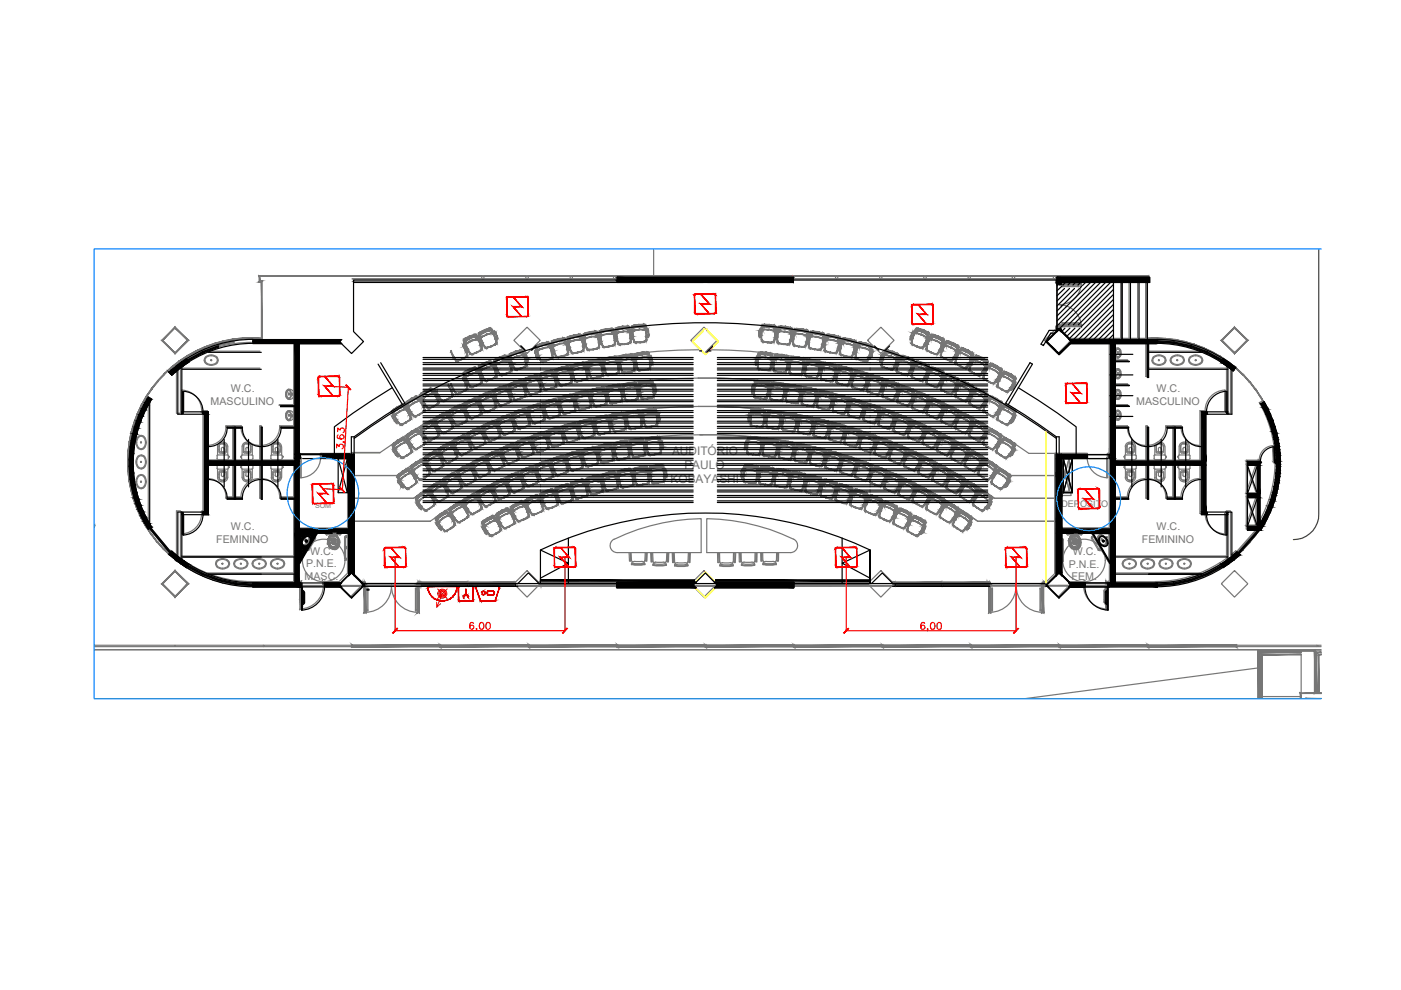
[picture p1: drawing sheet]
<svg xmlns="http://www.w3.org/2000/svg" width="297mm" height="210mm" viewBox="0 0 297 210" stroke-linecap="round" stroke-linejoin="round" font-family="sans-serif">
<defs><g id="words">
<g font-size="2.5" fill="#767676">
<text x="142.5" y="96.4">AUDITÓRIO</text>
<text x="145.1" y="99.4">PAULO</text>
<text x="142.2" y="102.4">KOBAYASHI</text>
</g>
<g font-size="2.3" fill="#767676">
<text x="49" y="83.1">W.C.</text>
<text x="245.2" y="83.1">W.C.</text>
<text x="44.6" y="85.8">MASCULINO</text>
<text x="240.9" y="85.8">MASCULINO</text>
<text x="49" y="112.4">W.C.</text>
<text x="245.2" y="112.4">W.C.</text>
<text x="45.8" y="115.1">FEMININO</text>
<text x="65.7" y="117.6">W.C.</text>
<text x="227.4" y="117.7">W.C.</text>
<text x="242.1" y="115.1">FEMININO</text>
<text x="64.6" y="123">MASC.</text>
<text x="64.9" y="120.3">P.N.E.</text>
<text x="226.6" y="120.4">P.N.E.</text>
<text x="227.2" y="123">FEM.</text>
</g>
<text font-size="1.9" fill="#767676" x="225" y="107.5">DEPÓSITO</text>
<text font-size="1.5" fill="#767676" x="66.8" y="107.8">SOM</text>
</g></defs>
<!-- layer: 0 -->
<path d="M34.4 72.2l2.7-2.7 2.8 2.7-2.8 2.7zM55.5 71.7a26.3 26.3 0 0 0-28.4 25.1 26.3 26.3 0 0 0 26.2 27.3M55.5 71.7v-12h-.5v-1.2h188.4v1.2h-.4v12h2M244.9 71.7a26.2 26.2 0 0 1 26.3 26.2 26.2 26.2 0 0 1-26.3 26.2M259 72.2l2.7-2.7 2.8 2.7-2.8 2.7zM20 137.7h246.8v.3M34.4 123.8l2.7-2.7 2.8 2.7-2.8 2.7zM53.3 124.2h.1M53.3 124.2h191.7M280.1 147h-1.3v-9h-12v10.1" fill="none" stroke="#767676" stroke-width=".25"/>
<!-- layer: Div -->
<g fill="none" stroke="#767676" stroke-width=".25">
<path d="M243 72.6v7.2h.2v-7.2M47.9 90.3h3.3M47.9 90.5h1.5v7M49.4 98.4v7h-1.5M49.6 98.4v7h1.5M51.1 90.5h-1.5v7M55.1 97.5v-7.2h.3v7.2M55.1 98.4v7.2h.3v-7.2M59.3 90.3h2.9M59.3 90.5h2.9M236.1 90.3h2.9M236.1 90.5h2.9"/>
<path d="M243 97.5v-7.2h.2v7.2M243 98.4v7.2h.2v-7.2M247.2 90.3h3.2M247.2 90.5h1.5v7M248.7 98.4v7h-1.5M248.9 98.4v7h1.5M250.4 90.5h-1.5v7M47.9 105.6h3.3M59.3 105.6h2.9M59.3 105.4h2.9M236.1 105.6h2.9M236.1 105.4h2.9"/>
<path d="M247.2 105.6h3.2"/>
</g>
<!-- layer: Pis -->
<g fill="#767676" stroke="#767676" stroke-width=".21">
<path d="M39.3 119.9h.2v.1z"/>
<path d="M39.5 119.5l.3 .1-.2 .1z"/>
<path d="M228.1 114.4l-.1 .1z"/>
<path d="M212.1 86.3l.1 .1z"/>
<path d="M211.4 87.9l.1 .1z"/>
<path d="M215.1 88h.1v.1z"/>
<path d="M214.4 89.6h.1l-.1 .1z"/>
<path d="M114.8 123.4v.2z"/>
<path d="M114.6 123.4l.1 .1-.1 .1z"/>
<path d="M122.3 123.4v.2z"/>
<path d="M122.5 123.4v.2z"/>
<path d="M114.6 123.9l.1 .2h-.1z"/>
<path d="M114.8 124v.1z"/>
<path d="M122.5 123.9v.2z"/>
<path d="M122.3 124v.1z"/>
<path d="M130.4 123.4v.2z"/>
<path d="M130.2 123.4v.2z"/>
<path d="M122.5 123.4l.2 .1-.2 .1z"/>
<path d="M122.7 123.4v.2z"/>
<path d="M130.2 124v.1z"/>
<path d="M130.4 123.9v.2z"/>
<path d="M122.7 124v.1z"/>
<path d="M122.5 123.9l.1 .2h-.1z"/>
<path d="M183.9 123.4v.2z"/>
<path d="M183.7 123.4v.2z"/>
<path d="M176 123.4l.1 .1-.1 .1z"/>
<path d="M176.2 123.4v.2z"/>
<path d="M183.7 124v.1z"/>
<path d="M183.9 123.9v.2z"/>
<path d="M176.2 124v.1z"/>
<path d="M176 123.9l.1 .2h-.1z"/>
<path d="M168.2 123.4v.2z"/>
<path d="M168 123.4l.2 .1-.2 .1z"/>
<path d="M175.8 123.4v.2z"/>
<path d="M176 123.4v.2z"/>
<path d="M168 123.9l.2 .2h-.2z"/>
<path d="M168.2 124v.1z"/>
<path d="M176 123.9v.2z"/>
<path d="M175.8 124v.1z"/>
<path d="M108.9 123.4v.2z"/>
<path d="M108.7 123.4l.1 .1-.1 .1z"/>
<path d="M99 123.4l.1 .1-.1 .1z"/>
<path d="M99.2 123.4v.2z"/>
<path d="M108.7 124v.1z"/>
<path d="M108.8 124.1l.1-.2v.3z"/>
<path d="M99.2 124v.1z"/>
<path d="M99 123.9l.1 .2-.1 .1z"/>
<path d="M77.3 123.9l-.1 .2z"/>
<path d="M77.2 123.9v.2z"/>
<path d="M77.3 123.9v.2z"/>
<path d="M77.2 123.9v.1z"/>
<path d="M77.2 124l.1 .1z"/>
<path d="M77.2 124.1v-.1z"/>
<path d="M77.2 124h.1z"/>
<path d="M77.2 123.8h.2l-.1 .1z"/>
<path d="M77.2 123.9l.1 .3z"/>
<path d="M77.2 124l.1 .2z"/>
<path d="M77.2 123.8l.1 .1z"/>
<path d="M77.2 123.8v.2z"/>
<path d="M77.2 123.9l.1-.1v.2z"/>
<path d="M77.2 123.8l.3 .1z"/>
<path d="M77.1 123.7h.4l-.2 .2z"/>
<path d="M77.2 123.9h.3z"/>
<path d="M77.3 123.8h.2z"/>
<path d="M77.1 123.9h.2z"/>
<path d="M77.1 123.5l.1 .2z"/>
<path d="M77 123.5l.2 .2h-.2z"/>
<path d="M89.1 123.4v.2z"/>
<path d="M88.9 123.4l.1 .1-.1 .1z"/>
<path d="M98.8 123.4l.1 .1-.1 .1z"/>
<path d="M99 123.4v.2z"/>
<path d="M88.9 123.9l.1 .2-.1 .1z"/>
<path d="M89.1 124v.1z"/>
<path d="M98.9 124.1l.1-.2v.3z"/>
<path d="M98.8 124v.1z"/>
<path d="M189.8 123.4v.2z"/>
<path d="M189.6 123.4l.1 .1-.1 .1z"/>
<path d="M199.3 123.4v.2z"/>
<path d="M199.5 123.4v.2z"/>
<path d="M189.6 123.9l.1 .2-.1 .1z"/>
<path d="M189.8 124v.1z"/>
<path d="M199.5 123.9v.3z"/>
<path d="M199.3 124v.1z"/>
<path d="M209.8 123.8l-.1 .2z"/>
<path d="M209.7 123.8l.1 .1z"/>
<path d="M209.7 124l.1 .2z"/>
<path d="M209.7 123.9l.1 .3z"/>
<path d="M209.7 123.8h.2l-.1 .1z"/>
<path d="M209.7 124h.1z"/>
<path d="M209.8 123.9l-.1 .2z"/>
<path d="M209.7 124.1v-.1z"/>
<path d="M209.7 123.9v.1z"/>
<path d="M209.7 124l.1 .1z"/>
<path d="M209.6 123.9l.1 .1z"/>
<path d="M209.8 123.9v.2z"/>
<path d="M209.6 123.9l.1 .1-.1 .1z"/>
<path d="M209.7 123.9v.2h-.2z"/>
<path d="M209.5 124.1h.2z"/>
<path d="M209.5 123.9h.2l-.1 .1z"/>
<path d="M209.5 123.5h.2z"/>
<path d="M209.6 123.6l.1 .1h-.2z"/>
<path d="M209.6 123.5l.1 .2z"/>
<path d="M209.6 123.9h.2z"/>
<path d="M209.8 123.8h.2z"/>
<path d="M209.6 123.9h.3z"/>
<path d="M209.6 123.7h.4l-.2 .2z"/>
<path d="M209.7 123.8l.3 .1z"/>
<path d="M209.8 123.8v.2z"/>
<path d="M209.6 123.8l.1 .1-.1 .1z"/>
<path d="M221.5 123.5l.1 .1z"/>
<path d="M221.4 123.4l.1 .1z"/>
<path d="M221.3 123.7l.1-.1 .2 .1z"/>
<path d="M221.3 123.5h.1l-.1 .2z"/>
<path d="M221 123.8l.1 .1z"/>
<path d="M221.1 123.9h.2z"/>
<path d="M221 123.7h.4l-.2 .2z"/>
<path d="M221.1 123.9l.2-.1z"/>
<path d="M221.3 123.9v-.1v.2z"/>
<path d="M221.2 123.8v.2z"/>
<path d="M221.3 124l-.2 .2z"/>
<path d="M221.1 123.9l.2-.1v.2z"/>
<path d="M221.1 124l.2-.1-.2 .3z"/>
<path d="M221.1 124h.2z"/>
<path d="M221.1 123.8h.2z"/>
<path d="M221.1 123.9l.2 .2h-.2z"/>
<path d="M221.1 123.9l.2 .1z"/>
<path d="M221.3 124v.1z"/>
<path d="M221.3 123.9v.1z"/>
<path d="M221.2 124.1l.1-.1z"/>
<path d="M221.3 123.9v.2z"/>
<path d="M221.2 123.9v.2z"/>
<path d="M221.2 123.9l.1 .2h-.1z"/>
<path d="M221.3 123.9l.2 .2h-.2z"/>
<path d="M221.3 123.9h.3l-.2 .2z"/>
<path d="M221.5 124v.1z"/>
<path d="M221.4 124.2l.1-.1z"/>
<path d="M209.6 123.4v.2z"/>
<path d="M209.5 123.4v.2z"/>
<path d="M199.5 123.4l.1 .1-.1 .1z"/>
<path d="M199.7 123.4v.2z"/>
<path d="M209.5 124v.1z"/>
<path d="M209.6 123.9v.3z"/>
<path d="M199.7 124v.1z"/>
<path d="M199.5 123.9l.1 .2-.1 .1z"/>
<path d="M63.5 124.1l-.1 .1z"/>
<path d="M63.8 125.2h.1z"/>
<path d="M63.7 125.3h.3z"/>
<path d="M63.8 125h.1z"/>
<path d="M63.7 124.9h.3l-.1 .1z"/>
<path d="M63.6 123.9l.1 .1z"/>
<path d="M68.5 123.9h.2l-.2 .1z"/>
<path d="M63.7 127.6h.3l-.1 .1z"/>
<path d="M63.8 127.7h.1z"/>
<path d="M63.7 128h.3z"/>
<path d="M63.8 127.9h.1z"/>
<path d="M234.4 125.3h.2z"/>
<path d="M234.4 125.2h.2z"/>
<path d="M234.4 124.9h.2l-.1 .1z"/>
<path d="M234.4 125h.2z"/>
<path d="M229.7 123.9l.1 .1z"/>
<path d="M234.4 127.7h.2z"/>
<path d="M234.4 127.6h.2l-.1 .1z"/>
<path d="M234.4 127.9h.2z"/>
<path d="M234.4 128h.2z"/>
<path d="M133.7 70l.1 .1z"/>
<path d="M134 71.8l.1-.1v.2z"/>
<path d="M98.2 80h.2l-.1 .1z"/>
<path d="M99.1 81.5l.1-.1 .1 .2z"/>
<path d="M101.4 78.6h.1z"/>
<path d="M102.2 80.1l.1 .1z"/>
<path d="M99.1 81.5l.1-.1z"/>
<path d="M104.6 77.3h.2l-.2 .1z"/>
<path d="M105.4 78.9h.1z"/>
<path d="M102.2 80.2l.1-.1z"/>
<path d="M107.9 76.1h.1z"/>
<path d="M108.6 77.7l.1 .1z"/>
<path d="M111.1 75h.1z"/>
<path d="M111.8 76.6h.1z"/>
<path d="M108.5 77.7l.2 .1z"/>
<path d="M98.2 73h.2l-.1 .1z"/>
<path d="M99.1 74.5l.2 .1z"/>
<path d="M86.2 93.4h.1l-.1 .1z"/>
<path d="M87.2 94.8h.2z"/>
<path d="M83.3 95.2h.1z"/>
<path d="M84.3 96.6l.1-.1 .1 .2z"/>
<path d="M101.4 71.6l.1 .1z"/>
<path d="M102.2 73.1l.1 .1z"/>
<path d="M98.3 72.9l.1 .1z"/>
<path d="M104.6 70.3h.2z"/>
<path d="M105.4 71.9l.1 .1z"/>
<path d="M89.1 91.6h.1l-.1 .1z"/>
<path d="M90.1 93l.1-.1z"/>
<path d="M86.2 93.3h.1z"/>
<path d="M87.2 94.8l.1-.1v.1z"/>
<path d="M92.1 89.8l.1 .1h-.1z"/>
<path d="M93 91.3l.2-.1z"/>
<path d="M86.1 86.4h.2l-.2 .1z"/>
<path d="M87.1 87.9l.1-.1v.1z"/>
<path d="M83.1 88.1h.2l-.1 .1z"/>
<path d="M116.8 73.3l.1 .1h-.2z"/>
<path d="M117.3 75h.2z"/>
<path d="M114 75.9l.2 .1z"/>
<path d="M98.2 86.6l.1 .1z"/>
<path d="M99 88.2l.2-.1v.1z"/>
<path d="M120.1 72.5h.2l-.2 .1z"/>
<path d="M120.6 74.2h.2z"/>
<path d="M101.3 85.2h.2l-.2 .1z"/>
<path d="M102.1 86.7l.2-.1z"/>
<path d="M98.2 86.6h.1z"/>
<path d="M99 88.1h.2v.1z"/>
<path d="M123.5 71.7l.1 .1z"/>
<path d="M123.9 73.4h.2z"/>
<path d="M120.6 74.1l.1 .1z"/>
<path d="M104.5 83.8h.1l-.1 .1z"/>
<path d="M105.3 85.4l.1 .1z"/>
<path d="M101.3 85.1l.2 .1z"/>
<path d="M102.1 86.7l.1-.1z"/>
<path d="M126.9 71.1h.1l-.2 .1z"/>
<path d="M127.3 72.8h.1z"/>
<path d="M107.7 82.5l.1 .1-.1 .1z"/>
<path d="M108.4 84.1h.2z"/>
<path d="M105.2 85.4l.2-.1z"/>
<path d="M130.2 70.5l.2 .1z"/>
<path d="M130.6 72.2l.2 .1z"/>
<path d="M110.9 81.4h.2l-.2 .1z"/>
<path d="M111.6 83l.1-.1z"/>
<path d="M114.2 80.3l.1 .1z"/>
<path d="M114.8 81.9h.2z"/>
<path d="M137.1 69.7l.1 .1z"/>
<path d="M137.4 71.4h.1v.1z"/>
<path d="M117.5 79.3l.1 .1z"/>
<path d="M118.1 81l.1 .1z"/>
<path d="M114.2 80.3h.2z"/>
<path d="M89.1 84.7h.1z"/>
<path d="M90 86.1l.2-.1z"/>
<path d="M87 87.8h.2z"/>
<path d="M120.8 78.4l.2 .1z"/>
<path d="M121.4 80.1h.2l-.1 .1z"/>
<path d="M92.1 83h.1z"/>
<path d="M93 84.5l.1-.1z"/>
<path d="M89.1 84.6l.1 .1z"/>
<path d="M90 86.1l.1-.1z"/>
<path d="M124.2 77.7l.2 .1h-.2z"/>
<path d="M124.7 79.4l.2-.1-.1 .1z"/>
<path d="M120.9 78.4l.1 .1z"/>
<path d="M127.6 77l.1 .1h-.1z"/>
<path d="M128 78.7h.2z"/>
<path d="M124.7 79.4h.1z"/>
<path d="M92.9 84.5l.2-.1v.1z"/>
<path d="M131 76.4l.1 .1z"/>
<path d="M131.4 78.1h.2z"/>
<path d="M127.6 77l.1 .1z"/>
<path d="M128 78.7l.2 .1z"/>
<path d="M134.4 76l.1 .1z"/>
<path d="M134.8 77.7l.1 .1z"/>
<path d="M137.8 75.6h.2z"/>
<path d="M138.1 77.2h.2l-.1 .2z"/>
<path d="M87.2 99.9h.1l-.1 .1z"/>
<path d="M88.3 101.3l.1-.1z"/>
<path d="M84.3 101.8h.2z"/>
<path d="M90 98h.2z"/>
<path d="M91.1 99.4l.1-.1z"/>
<path d="M88.2 101.3l.1-.1z"/>
<path d="M93 96.2l.1 .1h-.1z"/>
<path d="M94 97.7h.1z"/>
<path d="M91 99.4l.2-.1z"/>
<path d="M96 94.5l.1 .1h-.1z"/>
<path d="M96.9 96l.2-.1z"/>
<path d="M93 96.2h.1l-.1 .1z"/>
<path d="M99 92.9h.2l-.2 .1z"/>
<path d="M99.9 94.4l.2-.1z"/>
<path d="M95.1 88.2h.1l-.1 .1z"/>
<path d="M96 89.7l.2-.1z"/>
<path d="M102.1 91.4h.2l-.2 .1z"/>
<path d="M103 92.9h.1z"/>
<path d="M99.9 94.4l.1 .1z"/>
<path d="M105.3 90h.1z"/>
<path d="M106.1 91.6l.1-.1z"/>
<path d="M102.9 92.9l.2 .1z"/>
<path d="M108.4 88.7h.2z"/>
<path d="M109.2 90.2h.2v.1z"/>
<path d="M105.3 89.9l.1 .1-.1 .1z"/>
<path d="M111.7 87.4l.1 .1z"/>
<path d="M112.4 89.1l.2-.1v.1z"/>
<path d="M115 86.3l.1 .1z"/>
<path d="M115.6 88h.2z"/>
<path d="M111.7 87.4l.2 .1-.2 .1z"/>
<path d="M112.4 89.1h.1z"/>
<path d="M118.3 85.3l.1 .1z"/>
<path d="M118.9 87l.1-.1v.2z"/>
<path d="M115.6 88h.1z"/>
<path d="M121.6 84.4l.1 .1-.1 .1z"/>
<path d="M122.2 86.1l.1 .1z"/>
<path d="M118.9 87l.1 .1z"/>
<path d="M125 83.6l.1 .1z"/>
<path d="M125.5 85.3h.1v.1z"/>
<path d="M128.3 83h.2l-.2 .1z"/>
<path d="M128.8 84.7h.1z"/>
<path d="M125.5 85.4l.1 .1z"/>
<path d="M131.7 82.4l.2 .1z"/>
<path d="M132.2 84.1l.1 .1z"/>
<path d="M135.2 81.9l.1 .1h-.2z"/>
<path d="M135.5 83.6h.2z"/>
<path d="M138.6 81.6h.1z"/>
<path d="M138.9 83.3h.2l-.1 .1z"/>
<path d="M91 104.5h.2l-.1 .1z"/>
<path d="M92.1 105.9l.1-.1 .1 .1z"/>
<path d="M88.2 106.4l.2 .1h-.1z"/>
<path d="M89.3 107.8l.1-.1v.2z"/>
<path d="M94 102.6l.1 .1-.1 .1z"/>
<path d="M95 104.1l.1-.1z"/>
<path d="M92.1 105.9l.1-.1v.1z"/>
<path d="M96.9 100.9h.2l-.2 .1z"/>
<path d="M97.9 102.3h.1z"/>
<path d="M99.9 99.2l.2 .1z"/>
<path d="M100.9 100.7l.1-.1z"/>
<path d="M103 97.6l.2 .1h-.2z"/>
<path d="M103.9 99.1l.1 .1z"/>
<path d="M106.1 96.2h.1l-.1 .1z"/>
<path d="M107 97.7l.1 .1z"/>
<path d="M103 97.6h.2l-.2 .1z"/>
<path d="M103.8 99.1h.2v.1z"/>
<path d="M109.3 94.8l.1 .1z"/>
<path d="M110.1 96.4h.1z"/>
<path d="M106.9 97.7l.1-.1z"/>
<path d="M112.5 93.5l.1 .1-.1 .1z"/>
<path d="M113.2 95.2l.2-.1z"/>
<path d="M115.8 92.4h.1l-.2 .1z"/>
<path d="M116.4 94l.2 .1z"/>
<path d="M112.5 93.5l.2 .1z"/>
<path d="M119 91.3l.2 .1z"/>
<path d="M119.7 93l.1-.1v.2z"/>
<path d="M115.8 92.4h.1l-.1 .1z"/>
<path d="M116.4 94.1l.2-.1z"/>
<path d="M122.4 90.5h.1z"/>
<path d="M122.9 92.1h.2v.1z"/>
<path d="M125.7 89.6l.1 .1z"/>
<path d="M126.2 91.3h.2v.1z"/>
<path d="M122.9 92.1l.1 .1z"/>
<path d="M129.1 88.9l.1 .1-.1 .1z"/>
<path d="M129.6 90.6l.1 .1z"/>
<path d="M132.5 88.3l.1 .1z"/>
<path d="M132.9 90l.1 .1z"/>
<path d="M135.9 87.9l.1 .1h-.1z"/>
<path d="M136.3 89.6h.1v.1z"/>
<path d="M139.3 87.5l.2 .1h-.2z"/>
<path d="M139.6 89.2h.2v.2z"/>
<path d="M95.3 108.9h.1z"/>
<path d="M96.3 110.3h.2z"/>
<path d="M92.4 110.8l.2 .1h-.1z"/>
<path d="M93.5 112.2l.1-.1 .1 .2z"/>
<path d="M98.2 107l.1 .1-.1 .1z"/>
<path d="M99.2 108.5l.1-.1 .1 .1z"/>
<path d="M96.3 110.3l.2-.1z"/>
<path d="M101.1 105.4h.2l-.1 .1z"/>
<path d="M102.1 106.8h.2z"/>
<path d="M99.2 108.5l.1-.1z"/>
<path d="M104.1 103.7l.2 .1-.1 .1z"/>
<path d="M105.1 105.2l.1 .1z"/>
<path d="M107.2 102.3h.1z"/>
<path d="M108.1 103.8l.1-.1z"/>
<path d="M105 105.3l.1-.1z"/>
<path d="M110.3 100.9h.1l-.1 .1z"/>
<path d="M111.1 102.4l.1-.1z"/>
<path d="M107.2 102.3h.1l-.1 .1z"/>
<path d="M108 103.8l.1-.1z"/>
<path d="M113.4 99.6h.2z"/>
<path d="M114.2 101.2l.2-.1z"/>
<path d="M110.3 100.9l.1 .1z"/>
<path d="M116.7 98.4l.1 .1z"/>
<path d="M117.3 100h.2v.1z"/>
<path d="M119.9 97.4h.1z"/>
<path d="M120.6 99h.1z"/>
<path d="M116.6 98.5h.2l-.2 .1z"/>
<path d="M117.3 100.1h.1z"/>
<path d="M123.1 96.4l.2 .1z"/>
<path d="M123.7 98.1l.2-.1v.2z"/>
<path d="M126.4 95.6l.2 .1z"/>
<path d="M127 97.3l.1 .1z"/>
<path d="M129.8 94.9l.1 .1z"/>
<path d="M130.3 96.6l.2-.1-.1 .2z"/>
<path d="M133.2 94.3l.1 .1z"/>
<path d="M133.6 96h.2v.1z"/>
<path d="M136.6 93.8l.2 .1h-.2z"/>
<path d="M137 95.5l.1 .1z"/>
<path d="M140.1 93.5h.1l-.2 .1z"/>
<path d="M140.4 95.2h.1z"/>
<path d="M105.2 110h.2l-.2 .1z"/>
<path d="M106.2 111.4h.1v.1z"/>
<path d="M103.2 113.1l.1-.1z"/>
<path d="M108.3 108.4h.1l-.1 .1z"/>
<path d="M109.2 109.9l.1-.1z"/>
<path d="M111.3 107h.2l-.2 .1z"/>
<path d="M112.2 108.5l.1-.1z"/>
<path d="M109.1 110l.1-.1z"/>
<path d="M114.5 105.6l.1 .1-.1 .1z"/>
<path d="M115.3 107.2l.1 .1z"/>
<path d="M111.3 107h.1l-.1 .1z"/>
<path d="M117.7 104.4l.1 .1h-.2z"/>
<path d="M118.3 106h.2v.1z"/>
<path d="M114.5 105.6l.1 .1z"/>
<path d="M115.2 107.3l.1-.1z"/>
<path d="M120.9 103.4h.1z"/>
<path d="M121.5 105l.2-.1v.2z"/>
<path d="M124.1 102.4l.2 .1h-.2z"/>
<path d="M124.7 104l.2 .1z"/>
<path d="M127.5 101.5l.1 .1-.2 .1z"/>
<path d="M128 103.2h.1z"/>
<path d="M130.8 100.8l.1 .1z"/>
<path d="M131.2 102.5h.2l-.1 .1z"/>
<path d="M127.4 101.5l.1 .1z"/>
<path d="M134.1 100.2l.1 .1z"/>
<path d="M134.5 102l.2-.1-.1 .2z"/>
<path d="M130.8 100.9l.1 .1z"/>
<path d="M137.5 99.8l.1 .1h-.2z"/>
<path d="M137.8 101.5h.2v.1z"/>
<path d="M140.9 99.4l.1 .1-.2 .1z"/>
<path d="M141.2 101.2h.1z"/>
<path d="M212.1 79.4l.1-.1v.1z"/>
<path d="M211.4 80.9h.1l-.1 .1z"/>
<path d="M214.7 81.3l.1-.1 .1 .2z"/>
<path d="M215.1 81.1l.1-.1v.1z"/>
<path d="M214.4 82.6h.1l-.1 .1z"/>
<path d="M209.2 77.6v-.1l.1 .2z"/>
<path d="M211.9 79.5l.1 .2-.2-.1z"/>
<path d="M212.1 79.3l.2 .1z"/>
<path d="M211.4 80.8l.1 .2z"/>
<path d="M209.2 77.6v-.1l.1 .1z"/>
<path d="M208.5 79.1l.1 .1z"/>
<path d="M202.5 76h.1l-.1 .1z"/>
<path d="M205.8 76.2l.1-.1 .1 .2z"/>
<path d="M206.1 75.9l.1-.1 .1 .2z"/>
<path d="M205.5 77.5h.1v.1z"/>
<path d="M200.1 72.9v.1h-.1z"/>
<path d="M202.8 74.6l.1 .1h-.1z"/>
<path d="M203.1 74.4v-.1l.1 .2z"/>
<path d="M202.5 76h.1v.1z"/>
<path d="M196.8 71.6l.1-.1v.2z"/>
<path d="M196.3 73.1v.2z"/>
<path d="M199.6 73.2l.1-.1 .1 .2z"/>
<path d="M199.9 72.9l.1-.1 .1 .2z"/>
<path d="M199.4 74.5l.1 .2z"/>
<path d="M171.4 71l.1 .1z"/>
<path d="M171.3 72.8h.1z"/>
<path d="M193.7 70.2v.1z"/>
<path d="M196.8 71.5l.1 .1z"/>
<path d="M196.3 73.1l.2 .1-.1 .1z"/>
<path d="M168 70.4l.1 .2z"/>
<path d="M167.9 72.2h.1z"/>
<path d="M196.5 78.9l.1-.1 .1 .1z"/>
<path d="M196.8 78.5l.1 .1z"/>
<path d="M196.3 80.2h.2z"/>
<path d="M189.9 77.7l.2 .1h-.1z"/>
<path d="M193.6 77.3l.1-.1v.1z"/>
<path d="M193.2 78.9h.1l-.1 .1z"/>
<path d="M186.7 76.6l.1 .1z"/>
<path d="M190.4 76.1v-.1l.1 .1z"/>
<path d="M190 77.7l.1 .1h-.1z"/>
<path d="M211.3 94.8l.1 .1h-.1z"/>
<path d="M214.9 95.2h.1z"/>
<path d="M214.2 96.6v.2z"/>
<path d="M211.7 93.5h.1l.1 .1z"/>
<path d="M212.1 93.2l.1 .1h-.2z"/>
<path d="M211.3 94.8l.1 .1z"/>
<path d="M206.1 89.8l.2 .1z"/>
<path d="M205.5 91.3l.1 .1z"/>
<path d="M208.8 91.7l.1-.1v.2z"/>
<path d="M209.1 91.5l.1-.1v.2z"/>
<path d="M208.4 93h.2l-.1 .1z"/>
<path d="M205.2 96.2l.1 .1z"/>
<path d="M204.5 97.7h.1l-.1 .1z"/>
<path d="M207.8 98.2l.1-.1 .1 .2z"/>
<path d="M208.2 97.9h.1v.1z"/>
<path d="M207.5 99.4l.1 .1z"/>
<path d="M186.1 89.1l.1 .1z"/>
<path d="M189.7 88.6l.1-.1 .1 .2z"/>
<path d="M189.3 90.2l.1 .1z"/>
<path d="M183 86.7h.2z"/>
<path d="M183.3 86.3l.1 .1z"/>
<path d="M182.9 88h.1v.1z"/>
<path d="M176.7 84.4l.1 .1z"/>
<path d="M176.3 86.1l.1 .2z"/>
<path d="M179.8 85.6l.1 .2-.2-.1z"/>
<path d="M180 85.3l.1 .1z"/>
<path d="M179.6 87l.1 .2z"/>
<path d="M164.1 100.3l.2 .1z"/>
<path d="M164 102h.2z"/>
<path d="M160.8 99.8l.1 .1z"/>
<path d="M160.7 101.5h.2z"/>
<path d="M184.6 74.5l.1 .1h-.2z"/>
<path d="M184.8 74.2l.1 .1-.2-.1z"/>
<path d="M184.5 75.9h.1l-.1 .1z"/>
<path d="M181.4 73.3l.1-.1 .1 .1z"/>
<path d="M181.2 75h.1z"/>
<path d="M174.8 71.7l.1 .1h-.2z"/>
<path d="M174.5 73.4h.2l-.1 .2z"/>
<path d="M178.2 72.4l.1 .1h-.2z"/>
<path d="M177.9 74.1l.1 .1z"/>
<path d="M174.6 72l.1 .1h-.2z"/>
<path d="M174.8 71.6l.1 .1z"/>
<path d="M174.6 73.4h.1v.1z"/>
<path d="M164.4 70.3l.1 .2h-.1z"/>
<path d="M164.6 70l.1 .1z"/>
<path d="M164.5 71.7l.1 .2z"/>
<path d="M209.2 84.6v-.1l.1 .2z"/>
<path d="M211.9 86.5l.1 .1h-.2z"/>
<path d="M212.1 86.3l.1-.1 .1 .1z"/>
<path d="M211.4 87.8l.1 .2z"/>
<path d="M208.5 86.1l.1 .1z"/>
<path d="M203.1 81.4l.1 .1z"/>
<path d="M202.5 83h.1l-.1 .1z"/>
<path d="M205.8 83.2l.1-.1 .1 .2z"/>
<path d="M206.1 82.9l.2 .1z"/>
<path d="M205.5 84.5h.1v.1z"/>
<path d="M200.1 79.9v.1h-.1z"/>
<path d="M199.4 81.5l.1 .1z"/>
<path d="M203.1 81.4v-.1l.1 .1z"/>
<path d="M202.5 83h.1v.1z"/>
<path d="M196.3 80.1v.2z"/>
<path d="M199.6 80.2l.1-.1 .1 .2z"/>
<path d="M199.9 79.9l.1-.1 .1 .2z"/>
<path d="M203.1 88.2l.1-.1v.1z"/>
<path d="M206.1 89.7l.2 .1z"/>
<path d="M203.1 88.1l.1-.1v.2z"/>
<path d="M202.5 89.6l.1 .2z"/>
<path d="M196.9 85.2l.1-.1v.1z"/>
<path d="M199.8 86.8l.1 .1h-.2z"/>
<path d="M200 86.6h.1z"/>
<path d="M199.5 88.1v.2z"/>
<path d="M193.7 83.8l.1-.1 .1 .1z"/>
<path d="M193.2 85.4l.1 .1z"/>
<path d="M196.9 85.1l.1-.1v.2z"/>
<path d="M196.4 86.7l.1 .1z"/>
<path d="M193.5 84l.1 .1h-.2z"/>
<path d="M193.8 83.7l.1 .1h-.2z"/>
<path d="M193.3 85.4h.1l-.1 .1z"/>
<path d="M187.4 81.3v.1z"/>
<path d="M190.6 82.5l.1 .1z"/>
<path d="M190.1 84.1l.1 .1-.1 .1z"/>
<path d="M187.3 81.4l.1-.1v.1z"/>
<path d="M186.9 83h.2z"/>
<path d="M184.1 80.2v.1z"/>
<path d="M183.7 81.9l.1 .2z"/>
<path d="M180.7 79.2l.1 .2h-.1z"/>
<path d="M180.4 81h.1z"/>
<path d="M177.3 78.5h.2z"/>
<path d="M177.1 80.1l.1 .1z"/>
<path d="M170.7 76.9l.1 .2z"/>
<path d="M174 77.6l.1 .2z"/>
<path d="M173.8 79.4l.1 .1z"/>
<path d="M170.4 77.3l.1 .2z"/>
<path d="M170.6 77l.1 .1z"/>
<path d="M170.5 78.7v.2z"/>
<path d="M167 76.8l.2 .1z"/>
<path d="M167.2 76.4l.1 .1z"/>
<path d="M167.1 78.2l.1 .1z"/>
<path d="M163.9 75.9v.1h-.1z"/>
<path d="M163.8 77.7h.1z"/>
<path d="M213.9 101.8h.1z"/>
<path d="M213.1 103.2l.1 .1z"/>
<path d="M208.2 98l.1-.1v.1z"/>
<path d="M210.7 100.1l.1-.1 .1 .1z"/>
<path d="M211.1 99.8v-.1l.1 .2z"/>
<path d="M210.3 101.3l.1 .1z"/>
<path d="M202.3 94.4l.1 .2z"/>
<path d="M201.6 96l.1 .1z"/>
<path d="M205.2 96.1l.1 .1z"/>
<path d="M204.5 97.6l.1 .2z"/>
<path d="M199.2 92.9h.1z"/>
<path d="M198.6 94.4l.1 .1-.1 .1z"/>
<path d="M202 94.6l.1 .2-.2-.1z"/>
<path d="M202.2 94.4l.1 .1z"/>
<path d="M201.6 96h.1v.1z"/>
<path d="M199 93v.2h-.1z"/>
<path d="M199.2 92.9v-.1l.1 .1z"/>
<path d="M198.6 94.4l.1 .2z"/>
<path d="M192.9 90l.1-.1 .1 .1z"/>
<path d="M195.8 91.6h.1v.1z"/>
<path d="M196.1 91.3h.1v.1z"/>
<path d="M195.5 92.9l.2 .1-.1 .1z"/>
<path d="M189.8 88.6l.1 .1z"/>
<path d="M189.3 90.2v.2z"/>
<path d="M192.6 90.2h.1l.1 .1z"/>
<path d="M192.9 89.9l.2 .1z"/>
<path d="M192.4 91.6h.2l-.1 .1z"/>
<path d="M182.9 88l.1 .1z"/>
<path d="M186.5 87.4l.1 .1z"/>
<path d="M176.3 84.8l.2 .1z"/>
<path d="M176.6 84.4l.1 .1z"/>
<path d="M173.1 83.9l.1 .2h-.2z"/>
<path d="M173.3 83.6l.1 .1h-.2z"/>
<path d="M173 85.4l.1 .1z"/>
<path d="M169.7 83.3l.1 .1h-.2z"/>
<path d="M169.9 83h.1h-.2z"/>
<path d="M169.7 84.7h.2l-.1 .1z"/>
<path d="M163.1 82h.1z"/>
<path d="M166.5 82.4l.1 .1h-.2z"/>
<path d="M166.4 84.1h.1z"/>
<path d="M162.9 82.3l.1 .1h-.2z"/>
<path d="M163.1 81.9l.1 .1z"/>
<path d="M163 83.7l.1 .1z"/>
<path d="M210 106.4l.1 .1z"/>
<path d="M209.2 107.8v.2z"/>
<path d="M204.2 102.6l.2-.1v.2z"/>
<path d="M203.5 104.1l.2 .1z"/>
<path d="M207.2 104.4v-.1l.1 .2z"/>
<path d="M206.4 105.9l.1 .1z"/>
<path d="M201.3 100.8l.2 .1z"/>
<path d="M204.2 102.6l.1-.1 .1 .1z"/>
<path d="M203.6 104.1h.1l-.1 .1z"/>
<path d="M201 101.1l.1-.1 .1 .2z"/>
<path d="M201.3 100.8l.1-.1v.2z"/>
<path d="M200.6 102.3l.1 .2z"/>
<path d="M194.6 99.1l.1 .2z"/>
<path d="M198 99.4l.1-.1v.2z"/>
<path d="M198.3 99.1l.1 .1z"/>
<path d="M197.7 100.7h.1l-.1 .1z"/>
<path d="M195 97.8l.1 .1h-.2z"/>
<path d="M195.2 97.6h.2z"/>
<path d="M189 94.7v.2l-.1-.1z"/>
<path d="M188.4 96.4l.1 .1z"/>
<path d="M191.9 96.3l.1 .2-.2-.1z"/>
<path d="M192.1 96l.1 .2z"/>
<path d="M191.6 97.7l.1 .1-.1 .1z"/>
<path d="M185.8 93.5l.1 .1-.2-.1z"/>
<path d="M188.7 95l.1 .2-.2-.1z"/>
<path d="M188.9 94.8l.1-.1v.2z"/>
<path d="M188.5 96.4h.1l-.1 .1z"/>
<path d="M182.4 92.4h.2z"/>
<path d="M182.1 94l.1 .1h-.1z"/>
<path d="M185.7 93.5l.1 .1z"/>
<path d="M185.3 95.2l.1 .1z"/>
<path d="M182.2 92.7l.2 .1z"/>
<path d="M182.4 92.4l.1-.1 .1 .1z"/>
<path d="M182.1 94.1h.1z"/>
<path d="M175.5 92.1l.1 .1z"/>
<path d="M178.9 91.7l.2 .1z"/>
<path d="M179.2 91.3l.1 .1h-.2z"/>
<path d="M178.8 93l.1 .2z"/>
<path d="M175.7 90.7l.1 .2-.2-.1z"/>
<path d="M175.8 90.5h.2z"/>
<path d="M175.6 92.1h.1l-.1 .1z"/>
<path d="M172.2 90l.2 .1z"/>
<path d="M172.5 89.7h.1z"/>
<path d="M172.3 91.3l.1 .2z"/>
<path d="M168.9 89.2l.2 .2h-.2z"/>
<path d="M169.1 88.9l.1 .1h-.1z"/>
<path d="M168.9 90.7h.2l-.1 .1z"/>
<path d="M162.2 89.6h.2z"/>
<path d="M165.8 88.3v.2l-.1-.1z"/>
<path d="M165.6 90.1h.2z"/>
<path d="M162.3 87.9l.1 .1z"/>
<path d="M202.1 110.3h.1z"/>
<path d="M205.4 111l.1-.1 .1 .2z"/>
<path d="M205.7 110.7l.2 .1z"/>
<path d="M204.9 112.2l.1 .1z"/>
<path d="M199.2 108.5l.1 .2z"/>
<path d="M202.9 108.8l.2 .1z"/>
<path d="M202.2 110.3v.2z"/>
<path d="M197.1 105.3l.1-.1v.2z"/>
<path d="M200 107h.1l.1 .1z"/>
<path d="M199.3 108.5l.1 .2z"/>
<path d="M196.8 105.6l.1-.1v.2z"/>
<path d="M197.1 105.4l.1-.1v.1z"/>
<path d="M196.5 106.9h.1l-.1 .1z"/>
<path d="M191 102.2l.1-.1 .1 .2z"/>
<path d="M194.1 103.7h.1v.1z"/>
<path d="M193.5 105.3l.1 .1h-.1z"/>
<path d="M187.4 102.4l.1 .1z"/>
<path d="M191 102.3l.1-.1 .1 .1z"/>
<path d="M190.5 103.8l.1 .1-.1 .1z"/>
<path d="M184.9 99.5v.1h-.1z"/>
<path d="M184.3 101.2v.1z"/>
<path d="M187.7 101.1l.1 .1h-.2z"/>
<path d="M188 100.8l.1 .2-.2-.1z"/>
<path d="M187.4 102.5h.2l-.1 .1z"/>
<path d="M181.1 100l.1 .1z"/>
<path d="M184.9 99.6v.1l-.1-.1z"/>
<path d="M184.3 101.2l.1 .2z"/>
<path d="M178 99v.1z"/>
<path d="M181.6 98.4l.1 .1z"/>
<path d="M181.2 100.1l.1 .1z"/>
<path d="M178.3 97.4l.2 .1z"/>
<path d="M178 99l.2 .1-.1 .1z"/>
<path d="M171.9 95.5v.2h-.1z"/>
<path d="M174.9 96.7l.1 .2-.1-.1z"/>
<path d="M175.1 96.5h.1z"/>
<path d="M174.8 98.2l.1 .1z"/>
<path d="M171.8 95.6l.1 .1h-.2z"/>
<path d="M171.5 97.3l.2 .1z"/>
<path d="M168.3 95h.2z"/>
<path d="M168.2 96.6l.1 .2z"/>
<path d="M161.7 93.8v.1h-.1z"/>
<path d="M165 94.4h.1z"/>
<path d="M164.9 96l.1 .2z"/>
<path d="M161.5 93.9l.2 .1z"/>
<path d="M161.5 95.6h.2z"/>
<path d="M196 111.6l.1 .1z"/>
<path d="M195.3 113.1l.1 .1z"/>
<path d="M193 109.9l.1-.1 .1 .2z"/>
<path d="M192.4 111.5h.1l-.1 .1z"/>
<path d="M189.8 108.6l.1 .1h-.2z"/>
<path d="M190 108.4l.1-.1v.1z"/>
<path d="M189.4 110h.2l-.1 .1z"/>
<path d="M183.8 105.6l.1 .1z"/>
<path d="M186.9 107l.1-.1v.1z"/>
<path d="M186.4 108.5l.1 .1v.1z"/>
<path d="M180.5 104.5h.2z"/>
<path d="M180.1 106l.1 .2z"/>
<path d="M183.6 105.9l.1 .1-.2-.1z"/>
<path d="M183.3 107.3h.2l-.1 .1z"/>
<path d="M176.9 105h.2z"/>
<path d="M180.6 104.5l.1-.1v.1z"/>
<path d="M180.2 106.1l.1 .1z"/>
<path d="M174.1 102.4l.1 .1z"/>
<path d="M177.4 103.3l.1 .1z"/>
<path d="M177 105l.2 .1z"/>
<path d="M170.5 103.2h.2l-.1 .2z"/>
<path d="M173.9 102.6l.1 .2h-.2z"/>
<path d="M174.1 102.3l.1 .2z"/>
<path d="M173.8 104.1h.2z"/>
<path d="M170.8 101.5l.1 .1z"/>
<path d="M170.6 103.2l.1 .2z"/>
<path d="M163.9 102h.2z"/>
<path d="M167.5 100.9l.1 .1z"/>
<path d="M167.3 102.6l.1 .1z"/>
<path d="M88.6 123.8h.2v.1z"/>
<path d="M88.6 124h.2z"/>
<path d="M88.6 124l.2-.1-.2 .3z"/>
<path d="M88.6 123.9l.2-.1v.2z"/>
<path d="M88.8 124l-.2 .2z"/>
<path d="M88.6 123.8l.2 .2z"/>
<path d="M88.7 123.8v.2z"/>
<path d="M88.8 123.8v.2z"/>
<path d="M88.5 123.9l.3-.1z"/>
<path d="M88.5 123.9h.3z"/>
<path d="M88.5 123.7h.4l-.2 .2z"/>
<path d="M88.6 123.9h.2z"/>
<path d="M88.5 123.8l.1 .1z"/>
<path d="M88.8 123.5h.2l-.2 .2z"/>
<path d="M88.8 123.5h.2l-.1 .1z"/>
<path d="M88.9 123.6l.1 .1h-.2z"/>
<path d="M88.8 124.1h.2z"/>
<path d="M88.8 123.9h.2z"/>
<path d="M88.8 123.9l.2 .2h-.2z"/>
<path d="M88.7 123.9l.1 .2h-.1z"/>
<path d="M88.7 123.9v.2z"/>
<path d="M88.8 123.9v.2z"/>
<path d="M88.7 124.1l.1-.1z"/>
<path d="M88.8 123.9v.1z"/>
<path d="M88.8 124v.1z"/>
<path d="M88.7 123.9l.1 .1z"/>
<path d="M266.7 137.9v10.2h.2zM266.7 137.9l.2 .2v10zM266.7 137.9l.2 .2 11.9-.2zM266.9 138.1l11.9-.2-.1 .2zM278.8 137.9l-.1 .2 .1 8.8zM278.7 138.1l.1 8.8-.1 .2zM278.7 147.1l1.4-.2h-1.3zM278.7 147.1l1.4-.2v.2z"/>
<path d="M261.7 69.6l2.7 2.6h.2zM261.7 69.3l2.9 2.9-2.9-2.6zM261.7 69.3l-2.5 2.9 2.5-2.6zM261.7 69.3l-2.5 2.9h-.3zM258.9 72.2l2.8 2.5-2.5-2.5zM258.9 72.2l2.8 2.5v.3zM261.7 74.7v.3l2.7-2.8zM264.4 72.2h.2l-2.9 2.8z"/>
<path d="M37.1 69.6l2.6 2.6h.3zM37.1 69.3l2.9 2.9-2.9-2.6zM37.1 69.3l-2.6 2.9 2.6-2.6zM37.1 69.3l-2.6 2.9h-.2zM34.3 72.2l2.8 2.5-2.6-2.5zM34.3 72.2l2.8 2.5v.3zM37.1 74.7v.3l2.6-2.8zM39.7 72.2h.3l-2.9 2.8z"/>
<path d="M37.1 121.2l2.6 2.6h.3zM37.1 120.9l2.9 2.9-2.9-2.6zM37.1 120.9l-2.6 2.9 2.6-2.6zM37.1 120.9l-2.6 2.9h-.2zM34.3 123.8l2.8 2.6-2.6-2.6zM34.3 123.8l2.8 2.6v.2zM39.7 123.8l-2.6 2.6v.2zM39.7 123.8h.3l-2.9 2.8z"/>
<path d="M245 124.1l2 .1-2 .1zM245 124.1l2 .1v-.2zM247 124l2.1-.1-2.1 .3zM247 124l2.1-.1v-.1zM249.1 123.8l2-.2-2 .3zM249.1 123.8l2-.2v-.2zM251.1 123.4l2-.4-2 .6zM251.1 123.4l2-.4v-.2zM253.1 122.8l1.9-.5-1.9 .7zM253.1 122.8l1.9-.5v-.2zM255 122.1l1.9-.7-1.9 .9zM255 122.1l1.9-.7-.1-.1zM256.8 121.3l1.9-.9-1.8 1zM256.8 121.3l1.9-.9-.1-.1zM258.6 120.3l1.9-1.1-1.8 1.2zM258.6 120.3l1.9-1.1-.2-.1zM260.3 119.1l1.8-1.1-1.6 1.2zM260.3 119.1l1.8-1.1-.2-.2zM261.9 117.8l1.7-1.2-1.5 1.4zM261.9 117.8l1.7-1.2-.1-.2zM263.5 116.4l1.5-1.4-1.4 1.6zM264.9 114.9l-1.4 1.5 1.5-1.4zM266.3 113.4l-1.3 1.6-.1-.1zM266.1 113.3l-1.2 1.6 1.4-1.5zM267.4 111.7l-1.1 1.7-.2-.1zM267.3 111.6l-1.2 1.7 1.3-1.6zM268.4 109.9l-1 1.8-.1-.1zM268.3 109.8l-1 1.8 1.1-1.7zM269.3 108l-.9 1.9-.1-.1zM269.1 108l-.8 1.8 1-1.8zM270 106.1l-.7 1.9h-.2zM269.8 106l-.7 2 .9-1.9zM270.6 104.1l-.6 2-.2-.1zM270.4 104.1l-.6 1.9 .8-1.9zM271 102.1l-.4 2h-.2zM270.8 102.1l-.4 2 .6-2zM271.2 100l-.2 2.1h-.2zM271 100l-.2 2.1 .4-2.1zM271.3 98l-.1 2h-.2zM271.1 98l-.1 2 .3-2zM271.2 95.9l.1 2.1h-.2zM271 95.9l.1 2.1 .1-2.1zM271 93.8l.2 2.1h-.2zM270.8 93.9l.2 2v-2.1zM270.6 91.8l.4 2-.2 .1zM270.4 91.8l.4 2.1-.2-2.1zM270 89.8l.6 2h-.2zM269.8 89.9l.6 1.9-.4-2zM269.3 87.9l.7 1.9-.2 .1zM269.1 88l.7 1.9-.5-2zM268.4 86l.9 1.9-.2 .1zM268.3 86.1l.8 1.9-.7-2zM267.4 84.2l1 1.8-.1 .1zM267.3 84.3l1 1.8-.9-1.9zM266.3 82.5l1.1 1.7-.1 .1zM266.3 82.5l-.2 .1 1.2 1.7zM265 80.9l1.3 1.6-.2 .1zM265 80.9l-.1 .1 1.2 1.6zM263.6 79.4l1.4 1.5-.1 .1zM263.6 79.4l-.1 .1 1.4 1.5zM262.1 78l1.5 1.4-.1 .1zM262.1 78l-.2 .1 1.6 1.4zM260.5 76.7l1.6 1.3-.2 .1zM260.5 76.7l-.2 .1 1.6 1.3zM258.7 75.5l1.8 1.2-.2 .1zM258.7 75.5l-.1 .2 1.7 1.1zM256.9 74.5l1.8 1-.1 .2zM256.9 74.5v.2l1.7 1zM255 73.6l1.9 .9v.2zM255 73.6v.2l1.9 .9zM253.1 72.9l1.9 .7v.2zM253.1 72.9v.2l1.9 .7zM251.1 72.4l2 .5v.2zM251.1 72.4v.1l2 .6zM249.1 72l2 .4v.1zM249.1 72v.2l2 .3zM247 71.7l2.1 .3v.2zM247 71.7v.2l2.1 .3zM245 71.7h2v.2zM245 71.7v.1l2 .1z"/>
<path d="M242.9 71.8h2.1v-.1zM242.9 71.8l.2-.1h1.9zM242.9 59.6v12.2l.2-.1zM242.9 59.6l.2 .2v11.9zM242.9 59.6l.2 .2 .3-.2zM243.1 59.8l.3-.2 .1 .2zM243.4 58.6v1l.1 .2zM243.4 58.6l.1-.2v1.4zM55.1 58.6h188.3l.1-.2zM54.9 58.4h188.6l-188.4 .2zM54.9 58.4l.2 1.2v-1zM54.9 58.4l.2 1.2-.2 .2zM54.9 59.8l.7-.2h-.5zM54.9 59.8l.7-.2-.2 .2zM55.6 59.6l-.2 .2 .2 11.9zM55.4 59.8l.2 11.9h-.2z"/>
<path d="M53.4 71.6l2.1 .1v.1zM53.4 71.6v.1l2.1 .1zM51.4 71.7l2-.1v.1zM51.4 71.7v.1l2-.1zM49.3 71.9l2.1-.2v.1zM49.3 71.9v.2l2.1-.3zM47.3 72.3l2-.4v.2zM47.3 72.3v.2l2-.4zM45.3 72.8l2-.5v.2zM45.3 72.8v.2l2-.5zM43.3 73.6l2-.8v.2zM43.3 73.6l.1 .1 1.9-.7zM41.5 74.4l1.8-.8 .1 .1zM41.5 74.4l.1 .2 1.8-.9zM39.7 75.4l1.8-1 .1 .2zM39.7 75.4v.2l1.9-1zM37.9 76.6l1.8-1.2v.2zM37.9 76.6l.1 .1 1.7-1.1zM36.3 77.8l1.6-1.2 .1 .1zM36.3 77.8l.1 .2 1.6-1.3zM34.8 79.2l1.5-1.4 .1 .2zM34.8 79.2l.1 .2 1.5-1.4zM34.8 79.2l.1 .2-1.5 1.4zM33.4 80.8l.1 .1 1.4-1.5zM33.4 80.8l.1 .1-1.4 1.5zM33.5 80.9l-1.4 1.5 .1 .1zM32.1 82.4l.1 .1-1.3 1.6zM32.2 82.5l-1.3 1.6 .2 .1zM30.9 84.1l.2 .1-1.2 1.7zM31.1 84.2l-1.2 1.7 .2 .1zM29.9 85.9l.2 .1-1 1.8zM30.1 86l-1 1.8 .1 .1zM29.1 87.8l.1 .1-.9 1.8zM29.2 87.9l-.9 1.8 .2 .1zM28.3 89.7l.2 .1-.7 1.9zM28.5 89.8l-.7 1.9 .1 .1zM27.8 91.7l.1 .1-.5 2zM27.9 91.8l-.5 2h.1zM27.4 93.8h.1l-.4 2zM27.5 93.8l-.4 2h.2zM27.1 95.8h.2l-.3 2.1zM27.3 95.8l-.3 2.1h.2zM27 97.9h.2l-.1 2zM27.2 97.9l-.1 2h.2zM27.1 99.9h.2v2.1zM27.3 99.9v2.1h.2zM27.3 102h.2l.3 2zM27.5 102l.3 2h.1zM27.8 104h.1l.4 2zM27.9 104l.4 2 .2-.1zM28.3 106l.2-.1 .5 2.1zM28.5 105.9l.5 2.1 .2-.1zM29 108l.2-.1 .7 1.9zM29.2 107.9l.7 1.9h.1zM29.9 109.8h.1l.9 1.9zM30 109.8l.9 1.9 .2-.2zM30.9 111.7l.2-.2 .9 1.9zM31.1 111.5l.9 1.9 .2-.1zM32 113.4l.2-.1 1.1 1.7zM32.2 113.3l1.1 1.7 .1-.1zM33.3 115l.1-.1 1.3 1.6zM33.4 114.9l1.3 1.6 .1-.1zM34.8 116.4l1.4 1.5-1.5-1.4zM34.8 116.4l1.4 1.5 .2-.1zM36.2 117.9l.2-.1 1.4 1.4zM36.4 117.8l1.4 1.4 .2-.1zM37.8 119.2l.2-.1 1.6 1.3zM38 119.1l1.6 1.3 .1-.2zM39.7 120.2l1.7 1.2-1.8-1zM39.7 120.2l1.7 1.2v-.2zM41.4 121.2l1.9 1-1.9-.8zM41.4 121.2l1.9 1v-.1zM43.3 122.1l1.9 .9-1.9-.8zM43.3 122.1l1.9 .9v-.2zM45.2 122.8l2 .8-2-.6zM45.2 122.8l2 .8v-.3zM47.2 123.3l2 .6-2-.3zM47.2 123.3l2 .6v-.1zM49.2 123.8l2.1 .4-2.1-.3zM49.2 123.8l2.1 .4v-.2zM51.3 124l2 .3-2-.1zM51.3 124l2 .3v-.2z"/>
<path d="M53.3 124.1v.2l191.7-.2zM53.3 124.3l191.7-.2v.2z"/>
<path d="M39.5 119.5v.3zM39.5 119.5v.3l-.2 .1z"/>
<path d="M39.5 119.7v.3zM39.5 119.7l.3-.1-.3 .4z"/>
<path d="M39.5 119.5v.3zM39.5 119.5v.3l-.2 .1z"/>
<path d="M39.5 119.7v.3zM39.5 119.7l.3-.1-.3 .4z"/>
<path d="M71.8 114.2l.1 .6h-.2zM71.6 114.3l.1 .5 .1-.6zM71.5 113.7l.3 .5-.2 .1zM71.5 113.7l-.1 .1 .2 .5zM71.3 113.5l.2 .2-.1 .1zM71.3 113.5l-.1 .1 .2 .2z"/>
<path d="M70 113.5l.1 .1-.3 .1zM69.8 113.7l.2 .1 .1-.2zM69.8 113.7l.2 .1-.4 .4zM70 113.8l-.4 .4h.2zM69.6 114.2h.2l-.3 .6zM69.8 114.2l-.3 .6h.2zM69.5 114.8h.2l-.1 .6zM69.7 114.8l-.1 .6h.2zM69.6 115.4h.2v.5zM69.8 115.4v.5l.2-.1zM69.8 115.9l.2-.1 .2 .5zM70 115.8l.2 .5 .1-.2zM70.3 116.1l.4 .3-.5-.1zM70.3 116.1l.4 .3v-.2zM70.7 116.2l.4 .1-.4 .1zM70.7 116.2l.4 .1-.1-.2zM71 116.1l.5-.2-.4 .4zM71 116.1l.5-.2-.1-.1zM71.8 115.4l-.3 .5-.1-.1zM71.6 115.4l-.2 .4 .4-.4zM71.9 114.8l-.1 .6h-.2zM71.7 114.8l-.1 .6 .3-.6z"/>
<path d="M70 113.5l.1 .2 1.3-.2zM70.1 113.7l1.3-.2-.2 .2z"/>
<path d="M70.7 114.3l.2 .1v.1zM70.7 114.3v.2h.2zM70.4 114.4l.3-.1v.2zM70.4 114.4l.1 .1h.2z"/>
<path d="M70.9 114.5h.2zM70.9 114.4v.1z"/>
<path d="M70.9 114.5l.2 .4v-.4zM70.9 114.5l.2 .4h-.2z"/>
<path d="M70.3 114.9h.2l-.2 .2zM70.5 114.9l-.2 .2zM70.3 115.1l.2-.1v.3zM70.5 115v.3zM70.6 115.1l.1 .2h-.2zM70.6 115.1l.1 .2v-.2zM70.7 115.1l.2 .2h-.2zM70.7 115.1l.2 .2zM70.8 115.1h.2l-.1 .2zM70.9 115l-.1 .1h.2zM70.9 115l.2-.1-.1 .2zM70.9 114.9v.1l.2-.1z"/>
<path d="M70.3 114.5v.4h.2zM70.3 114.5h.2v.4z"/>
<path d="M70.4 114.4l-.1 .1h.2zM70.3 114.5h.2z"/>
<path d="M70.3 113.4l.2-.1v.2zM70.3 113.4l.2 .1zM70.3 113.4l.2 .1-.2 .1zM70.3 113.6l.2-.1z"/>
<path d="M70.5 113.3v.2l.3-.2zM70.5 113.5l.3-.2v.2z"/>
<path d="M71 113.4l.1 .2h-.2zM70.9 113.5l.1-.1zM70.8 113.3l.2 .1-.1 .1zM70.8 113.3l.1 .2z"/>
<path d="M70.8 112.8l.2 .1-.2 .1zM70.9 112.8l.1 .1zM70.9 112.8h.2l-.1 .1zM70.9 112.8h.2z"/>
<path d="M70.5 113h.3v-.2zM70.5 112.8h.3l-.3 .2z"/>
<path d="M70.3 112.8h.2l-.2 .1zM70.5 112.8l-.2 .1zM70.3 112.9l.2-.1v.2zM70.5 112.8v.2z"/>
<path d="M227.1 113.5l.2 .1-.3 .1zM227 113.7l.1 .1 .2-.2zM227 113.7l.1 .1-.4 .4zM227.1 113.8l-.4 .4 .2 .1zM226.7 114.2l.2 .1-.3 .5zM226.9 114.3l-.3 .5h.2z"/>
<path d="M226.6 114.8h.2l-.1 .6zM226.8 114.8l-.1 .6h.2zM226.7 115.4h.2l.1 .5zM226.9 115.4l.1 .5 .1-.1zM227 115.9l.1-.1 .3 .5zM227.1 115.8l.3 .5v-.2zM227.4 116.1l.4 .3-.4-.1zM227.4 116.1l.4 .3v-.2zM227.8 116.2l.4 .1-.4 .1zM227.8 116.2l.4 .1v-.2zM228.2 116.1l.5-.2-.5 .4zM228.2 116.1l.5-.2-.2-.1zM228.5 115.8l.4-.4-.2 .5zM228.8 115.4l-.3 .4 .4-.4zM229 114.8l-.1 .6h-.1zM228.8 114.8v.6l.2-.6zM228.9 114.2l.1 .6h-.2zM228.8 114.2v.6l.1-.6zM228.7 113.7l.2 .5h-.1zM228.7 113.7l-.2 .1 .3 .4zM228.5 113.5l.2 .2-.2 .1zM228.5 113.5l-.1 .1 .1 .2z"/>
<path d="M227.3 113.7h1l.2-.2zM227.1 113.5h1.4l-1.2 .2z"/>
<path d="M227.8 114.3l.3 .1-.1 .1zM227.8 114.3v.2h.2zM227.6 114.4l.2-.1v.2zM227.6 114.4v.1h.2zM227.4 114.5l.2-.1v.1zM227.4 114.5h.2z"/>
<path d="M227.4 114.5l.2 .4v-.4zM227.4 114.5l.2 .4h-.2z"/>
<path d="M227.4 114.9h.2l-.1 .2zM227.6 114.9l-.1 .2zM227.5 115.1l.2-.1-.1 .3zM227.7 115l-.1 .3zM227.7 115.1l.1 .2h-.2zM227.7 115.1l.1 .2v-.2zM227.8 115.1l.2 .2h-.2zM227.8 115.1l.2 .2zM227.9 115.1h.3l-.2 .2zM227.9 115.1h.3zM228 115l.2-.1v.2zM228 114.9v.1l.2-.1z"/>
<path d="M228 114.5v.4h.2zM228 114.5h.2v.4zM228 114.5h.2z"/>
<path d="M228.1 113.4l.1 .2h-.2zM228.1 113.4l-.1 .2zM228 113.3l.1 .1-.1 .1zM228 113.3v.2z"/>
<path d="M227.7 113.5h.3v-.2zM227.7 113.3h.3l-.3 .2z"/>
<path d="M227.5 113.4l.2-.1v.2zM227.5 113.4l.2 .1zM227.5 113.4l.1 .1-.2 .1zM227.4 113.6l.2-.1z"/>
<path d="M227.4 112.8h.2l-.1 .1zM227.6 112.8l-.1 .1zM227.5 112.9l.1-.1 .1 .2zM227.6 112.8l.1 .2z"/>
<path d="M227.7 112.8v.2l.3-.2zM227.7 113l.3-.2v.2z"/>
<path d="M228 112.8l.1 .1-.1 .1zM228 112.8l.1 .1zM228 112.8h.2l-.1 .1zM228 112.8h.2z"/>
<path d="M227.1 113.5l.2 .1-.3 .1zM227 113.7l.1 .1 .2-.2zM227 113.7l.1 .1-.4 .4zM227.1 113.8l-.4 .4 .2 .1zM226.7 114.2l.2 .1-.3 .5zM226.9 114.3l-.3 .5h.2z"/>
<path d="M226.6 114.8h.2l-.1 .6zM226.8 114.8l-.1 .6h.2zM226.7 115.4h.2l.1 .5zM226.9 115.4l.1 .5 .1-.1zM227 115.9l.1-.1 .3 .5zM227.1 115.8l.3 .5v-.2zM227.4 116.1l.4 .3-.4-.1zM227.4 116.1l.4 .3v-.2zM227.8 116.2l.4 .1-.4 .1zM227.8 116.2l.4 .1v-.2zM228.2 116.1l.5-.2-.5 .4zM228.2 116.1l.5-.2-.2-.1zM228.5 115.8l.4-.4-.2 .5zM228.8 115.4l-.3 .4 .4-.4zM229 114.8l-.1 .6h-.1zM228.8 114.8v.6l.2-.6zM228.9 114.2l.1 .6h-.2zM228.8 114.2v.6l.1-.6zM228.7 113.7l.2 .5h-.1zM228.7 113.7l-.2 .1 .3 .4zM228.5 113.5l.2 .2-.2 .1zM228.5 113.5l-.1 .1 .1 .2z"/>
<path d="M227.3 113.7h1l.2-.2zM227.1 113.5h1.4l-1.2 .2z"/>
<path d="M227.8 114.3l.3 .1-.1 .1zM227.8 114.3v.2h.2zM227.6 114.4l.2-.1v.2zM227.6 114.4v.1h.2zM227.4 114.5l.2-.1v.1zM227.4 114.5h.2z"/>
<path d="M227.4 114.5l.2 .4v-.4zM227.4 114.5l.2 .4h-.2z"/>
<path d="M227.4 114.9h.2l-.1 .2zM227.6 114.9l-.1 .2zM227.5 115.1l.2-.1-.1 .3zM227.7 115l-.1 .3zM227.7 115.1l.1 .2h-.2zM227.7 115.1l.1 .2v-.2zM227.8 115.1l.2 .2h-.2zM227.8 115.1l.2 .2zM227.9 115.1h.3l-.2 .2zM227.9 115.1h.3zM228 115l.2-.1v.2zM228 114.9v.1l.2-.1z"/>
<path d="M228 114.5v.4h.2zM228 114.5h.2v.4zM228 114.5h.2z"/>
<path d="M228.1 113.4l.1 .2h-.2zM228.1 113.4l-.1 .2zM228 113.3l.1 .1-.1 .1zM228 113.3v.2z"/>
<path d="M227.7 113.5h.3v-.2zM227.7 113.3h.3l-.3 .2z"/>
<path d="M227.5 113.4l.2-.1v.2zM227.5 113.4l.2 .1zM227.5 113.4l.1 .1-.2 .1zM227.4 113.6l.2-.1z"/>
<path d="M227.4 112.8h.2l-.1 .1zM227.6 112.8l-.1 .1zM227.5 112.9l.1-.1 .1 .2zM227.6 112.8l.1 .2z"/>
<path d="M227.7 112.8v.2l.3-.2zM227.7 113l.3-.2v.2z"/>
<path d="M228 112.8l.1 .1-.1 .1zM228 112.8l.1 .1zM228 112.8h.2l-.1 .1zM228 112.8h.2z"/>
<path d="M267 97.8l.2 .1zM267 97.8l.2 .1z"/>
<path d="M267.1 97.7l-.1 .2zM267 97.7v.2z"/>
<path d="M266.9 97.6v.2h.2zM266.9 97.6h.2v.2z"/>
<path d="M267 97.5l-.1 .1zM266.9 97.5v.1z"/>
<path d="M266.8 97.6l.2 .3v-.3zM266.8 97.6l.2 .3h-.2z"/>
<path d="M266.9 97.8v.2l.2-.2zM266.9 98l.2-.2v.2z"/>
<path d="M212.1 86.8l-.4 .8 .2 .1zM212.1 86.8l.2 .1-.4 .8z"/>
<path d="M212.1 86.8l.2 .1zM212.2 86.8l.1 .1v-.1z"/>
<path d="M212.2 86.4l.2 .1-.2 .3zM212.4 86.5l-.2 .3h.1z"/>
<path d="M212.2 86.4l.2 .1zM212.3 86.3l.1 .1h-.2zM212.2 86.3v.1z"/>
<path d="M211.8 86.6l.1 .1zM211.9 86.5l-.1 .1 .1 .1zM211.9 86.5l.3-.1-.3 .3zM211.9 86.5l.3-.1-.1-.1z"/>
<path d="M211.8 86.6l-.3 .8 .4-.7zM211.8 86.6l-.3 .8h-.1z"/>
<path d="M211.4 87.4h.1l-.2 .1zM211.3 87.5l.2-.1zM211.3 87.5h.2l-.2 .3zM211.5 87.5l-.2 .3 .1 .1z"/>
<path d="M211.3 87.8l.1 .1zM211.3 87.9h.1v.1zM211.4 87.9v.1z"/>
<path d="M211.7 87.6l.1 .1h.1zM211.7 87.6l.1 .1-.4 .2zM211.4 87.9l.2 .1 .2-.3z"/>
<path d="M214.8 88.2l.2-.2 .2 .1zM214.8 88.2l.1 .2 .3-.3zM214.8 88.2l.1 .2-.2-.1zM214.7 88.3l.2 .1z"/>
<path d="M215.2 88.1l.1 .1zM215.3 88l-.1 .1zM215.2 88v.1l.1-.1z"/>
<path d="M215.2 88.1l.1 .1-.2 .3zM215.3 88.2l-.2 .3h.2zM215.1 88.5h.2v.1z"/>
<path d="M215.1 88.5l-.3 .9 .5-.8zM215.1 88.5l-.3 .9-.1-.1z"/>
<path d="M214.4 89.6l.3-.2-.2 .2zM214.4 89.6l.3-.2v-.1zM214.7 89.3l.1 .1h-.1zM214.7 89.3l.1 .1z"/>
<path d="M214.3 89.5l-.1 .1h.2zM214.2 89.6h.2zM214.4 89.6l-.1 .1z"/>
<path d="M214.5 89.2l-.1 .4-.2-.1zM214.3 89.2l-.1 .3 .3-.3zM214.3 89.2l.2-.1zM214.3 89.1v.1l.2-.1z"/>
<path d="M214.7 88.3l-.4 .8h.2zM214.7 88.3l.2 .1-.4 .7z"/>
<path d="M214.8 88.2l.2-.2-.1 .3zM214.8 88v.2l.2-.2z"/>
<path d="M214.8 88.2l-.4 1.1 .5-1zM214.8 88.2l-.4 1.1-.2-.2z"/>
<path d="M214.2 89.2l.2 .1zM214.2 89.1l.2 .2z"/>
<path d="M214.2 89.2l-.3 .7 .4-.5zM214.2 89.2l-.3 .7-.2-.1z"/>
<path d="M213.3 89.9l.1 .2h-.2zM213.3 89.9l.1 .2zM213.4 89.9l.2 .2h-.2zM213.4 89.9l.2 .2zM213.6 89.9h.3l-.3 .2zM213.6 89.9h.3z"/>
<path d="M211.6 89.1l.1-.1 .7 .6zM211.7 89l.7 .6 .1-.1zM212.5 89.5l.7 .6-.8-.5zM212.5 89.5l.7 .6 .1-.2z"/>
<path d="M211.4 88.5l.2 .1-.2 .2zM211.4 88.8l.2-.2zM211.4 88.8l.1-.1-.1 .3zM211.5 88.7l-.1 .3 .2-.1zM211.4 89l.2-.1v.2zM211.6 88.9v.2l.1-.1z"/>
<path d="M211.7 87.8l-.3 .7 .2 .1zM211.7 87.8l.1 .1-.2 .7z"/>
<path d="M211.7 87.7l.2 .1zM211.7 87.8h.2z"/>
<path d="M212.2 86.7l-.5 1 .2 .1zM212.2 86.7l.2 .1-.5 1z"/>
<path d="M212.2 86.7l.2-.1 .1 .1zM212.2 86.7h.3z"/>
<path d="M215.1 87.5l.2-.1v.2zM215.2 87.4l-.1 .1 .2-.1zM215.3 87.2v.2h-.1zM215.1 87.2l.1 .2 .1-.2zM215.2 86.9l.1 .3h-.2zM215.2 86.9l-.1 .3zM214.3 86.3l.9 .6-.2 .2zM214.3 86.3l-.1 .2 .8 .6zM213.3 85.9l1 .4-.1 .2zM213.3 85.9l-.1 .1 1 .5zM213 85.8l.3 .1-.1 .1zM213 85.8l.2 .2zM212.8 85.9l.2-.1v.2zM212.8 85.9l.1 .2 .1-.1zM212.8 85.9l.1 .2h-.3zM212.6 86.1l.2 .1 .1-.1z"/>
<path d="M215 87.8l.2-.1-.1 .2zM215 87.7v.1l.2-.1zM215.1 87.4l.1 .3h-.2zM215 87.5v.2l.1-.3zM215 87.2l.1 .2-.1 .1zM215 87.2v.3zM214.1 86.6l.9 .6-.1 .2zM214.1 86.6l-.1 .2 .9 .6zM213.1 86.2l1 .4-.1 .2zM213.1 86.2l-.1 .1 1 .5zM212.8 86.1l.3 .1-.1 .1zM212.8 86.1l.2 .2zM212.6 86.2l.2-.1 .1 .2zM212.6 86.2l.1 .2 .2-.1zM212.6 86.2l.1 .2h-.2zM212.5 86.4h.2z"/>
<path d="M214.9 88h.2zM214.9 88l.1 .1 .1-.1zM214.8 88l.2 .1zM214.8 88v.1h.2zM214.8 87.9v.2zM214.7 88l.1 .1v-.2zM214.7 87.8l.1 .1-.1 .1zM214.7 87.8v.2z"/>
<path d="M215.2 87.4l-.3 .5 .2 .1zM215.2 87.4l.1 .1-.2 .5z"/>
<path d="M215.2 87.4l.2-.1-.1 .2zM215.2 87.3v.1l.2-.1zM215.3 87.1l.1 .2h-.2zM215.2 87.2v.1l.1-.2zM215.2 86.9l.1 .2-.1 .1zM215.2 86.9l-.1 .1 .1 .2zM214.3 86.3l.9 .6-.1 .1zM214.3 86.3l-.1 .1 .9 .6zM213.3 85.8l1 .5-.1 .1zM213.3 85.8v.2l.9 .4zM213 85.8h.3v.2zM213 85.8l.3 .2zM212.8 85.8h.2l.1 .1zM212.8 85.8l.1 .2 .2-.1zM212.8 85.8l.1 .2h-.2zM212.7 86h.2z"/>
<path d="M212.7 86l-.2 .6 .3-.5zM212.7 86l-.2 .6-.1-.1z"/>
<path d="M212.4 86.5l.1 .1h-.1zM212.4 86.6h.1zM212.4 86.6h.1v.2zM212.5 86.6v.2zM212.6 86.6v.3l-.1-.1zM212.6 86.6v.3zM212.6 86.7l.2 .2zM212.6 86.7l.2 .2v-.2z"/>
<path d="M213.8 87.2l.9 .6-.1 .1zM213.8 87.2l-.1 .1 .9 .6zM212.8 86.7l1 .5-.1 .1zM212.8 86.7v.2l.9 .4z"/>
<path d="M114.8 123.6h7.5l.2-.2zM114.6 123.4h7.9l-7.7 .2z"/>
<path d="M114.8 123.4l-.2 .2 7.7-.2zM114.6 123.6l7.7-.2 .2 .2z"/>
<path d="M114.6 124.1h7.9l-.2-.1zM114.6 124.1l.2-.1h7.5z"/>
<path d="M114.6 123.9l.2 .2 7.7-.2zM114.8 124.1l7.7-.2-.2 .2z"/>
<path d="M122.5 123.4l.2 .2 7.7-.2zM122.7 123.6l7.7-.2-.2 .2z"/>
<path d="M122.5 123.6h7.9l-.2-.2zM122.5 123.6l.2-.2h7.5z"/>
<path d="M122.5 124.1l7.7-.1h-7.5zM122.5 124.1l7.7-.1 .2 .1z"/>
<path d="M122.7 124.1h7.5l.2-.2zM122.5 123.9h7.9l-7.7 .2z"/>
<path d="M114.2 123.4v.2l.4-.2zM114.2 123.6l.4-.2zM114.6 123.4l-.1 .2 .1 .6zM114.5 123.6l.1 .6-.1-.2zM114.5 124l-.3 .2h.4zM114.2 124h.3l-.3 .2z"/>
<path d="M176 123.4l.2 .2 7.7-.2zM176.2 123.6l7.7-.2-.2 .2z"/>
<path d="M176 123.6h7.9l-.2-.2zM176 123.6l.2-.2h7.5z"/>
<path d="M176 124.1l7.7-.1h-7.5zM176 124.1l7.7-.1 .2 .1z"/>
<path d="M176.2 124.1h7.5l.2-.2zM176 123.9h7.9l-7.7 .2z"/>
<path d="M168.2 123.6h7.6l.2-.2zM168 123.4h8l-7.8 .2z"/>
<path d="M168 123.6l7.8-.2h-7.6zM168 123.6l7.8-.2 .2 .2z"/>
<path d="M168 124.1h8l-.2-.1zM168 124.1l.2-.1h7.6z"/>
<path d="M168 123.9l.2 .2 7.8-.2zM168.2 124.1l7.8-.2-.2 .2z"/>
<path d="M76.9 123.5l.2 .6v-.6zM76.9 123.5l.2 .6h-.2z"/>
<path d="M99 123.4l.2 .2 9.7-.2zM99.2 123.6l9.7-.2-.2 .2z"/>
<path d="M99 123.6h9.9l-.2-.2zM99 123.6l.2-.2h9.5z"/>
<path d="M99.2 124l-.2 .2 9.7-.2zM99 124.2l9.7-.2 .2 .2z"/>
<path d="M99.2 124.1h9.5l.2-.2zM99 123.9h9.9l-9.7 .2z"/>
<path d="M109 123.4v.2l.2-.2zM109 123.6l.2-.2v.2z"/>
<path d="M109 124v.2l.2-.2zM109 124.2l.2-.2v.2z"/>
<path d="M77.6 124l-.2 .2zM77.2 124h.4l-.2 .2zM77.2 124l.2 5.7v-5.5zM77.2 124l.2 5.7-.2 .2zM77.4 129.7l-.2 .2zM77.2 129.9l.2-.2 .2 .2zM77.4 124.2v5.5l.2 .2zM77.6 124v5.9l-.2-5.7z"/>
<path d="M88.5 124l.1 .2 .3-.2zM88.6 124.2l.3-.2zM88.9 124l-.2 .2 .2 5.7zM88.7 124.2l.2 5.7-.2-.2zM88.5 129.9h.4l-.2-.2zM88.6 129.7l-.1 .2zM88.5 124v5.9l.1-.2zM88.5 124l.1 .2v5.5z"/>
<path d="M77 123.9h.2l-.2 .2zM77.2 123.9l-.2 .2h.2z"/>
<path d="M77.2 124v.2zM77.2 124v.2z"/>
<path d="M77.2 124v.1l.2-.1zM77.2 124l.2-.2v.2z"/>
<path d="M77.2 124l.1-.1zM77.2 124l.1-.2z"/>
<path d="M77.2 123.8l.1 .2zM77.2 123.8l.1 .2z"/>
<path d="M77.3 123.6v.2h.2zM77.3 123.6h.2v.2z"/>
<path d="M77.4 123.4l.1 .2h-.2zM77.4 123.4l-.1 .2zM77.2 123.4h.2l-.1 .2zM77.2 123.4l.1 .2z"/>
<path d="M77.2 123.4v.2zM77.2 123.4v.2z"/>
<path d="M89.1 123.6h9.7l.2-.2zM88.9 123.4h10.1l-9.9 .2z"/>
<path d="M89.1 123.4l-.2 .2 9.9-.2zM88.9 123.6l9.9-.2 .2 .2z"/>
<path d="M88.9 124.2h10.1l-.2-.2zM89.1 124h9.7l-9.9 .2z"/>
<path d="M88.9 123.9l.2 .2 9.9-.2zM89.1 124.1l9.9-.2-.2 .2z"/>
<path d="M221.5 123.4v.2l.2-.2zM221.5 123.6l.2-.2v.2z"/>
<path d="M221.5 124v.2l.2-.2zM221.5 124.2l.2-.2v.2z"/>
<path d="M189.8 123.6h9.5l.2-.2zM189.6 123.4h9.9l-9.7 .2z"/>
<path d="M189.8 123.4l-.2 .2 9.7-.2zM189.6 123.6l9.7-.2 .2 .2z"/>
<path d="M189.6 124.2h9.9l-.2-.2zM189.8 124h9.5l-9.7 .2z"/>
<path d="M189.6 123.9l.2 .2 9.7-.2zM189.8 124.1l9.7-.2-.2 .2z"/>
<path d="M189.3 123.6h.2v-.2zM189.3 123.4h.2l-.2 .2z"/>
<path d="M189.3 124.2h.2v-.2zM189.3 124h.2l-.2 .2z"/>
<path d="M209.7 124h.2v-.2zM209.7 124h.2l-.2 .2z"/>
<path d="M209.7 124v.2zM209.7 124v.2z"/>
<path d="M209.5 123.9l.2 .3zM209.5 123.9l.2 .3zM209.5 124l-.2 .2h.4z"/>
<path d="M209.3 123.4v.8l.2-.2zM209.3 123.4l.2 .2v.4zM209.3 123.4l.2 .2 .2-.2z"/>
<path d="M209.7 123.4l-.2 .2zM209.5 123.6l.2-.1-.2 .2z"/>
<path d="M209.7 123.4v.2zM209.7 123.4v.2z"/>
<path d="M209.9 123.4l.1 .2h-.3zM209.9 123.4l-.2 .2zM209.7 123.4h.2l-.2 .2z"/>
<path d="M209.7 123.6l.3 .2v-.2zM209.7 123.6l.3 .2h-.3z"/>
<path d="M209.7 123.8l.1 .2zM209.7 123.8l.1 .2z"/>
<path d="M220.9 124l.2 .2 .2-.2zM221.1 124.2l.2-.2zM221.3 124l-.2 .2 .2 5.7zM221.1 124.2l.2 5.7-.2-.2zM220.9 129.9h.4l-.2-.2zM220.9 129.9l.2-.2zM220.9 124v5.9l.2-.2zM220.9 124l.2 .2v5.5z"/>
<path d="M209.8 124.2l.2-.2zM209.6 124h.4l-.2 .2zM209.6 124l.2 5.7v-5.5zM209.6 124l.2 5.7-.2 .2zM209.8 129.7l-.2 .2zM209.6 129.9l.2-.2 .2 .2zM209.8 124.2v5.5l.2 .2zM209.8 124.2l.2-.2v5.9z"/>
<path d="M221.4 123.4l.2 .3zM221.4 123.4l.2 .3z"/>
<path d="M221.3 123.4l-.1 .2zM221.2 123.4h.1l-.1 .2zM221.1 123.4l.1 .2v-.2z"/>
<path d="M221.1 123.4l.1 .2h-.1zM221.1 123.6h.1z"/>
<path d="M221.1 123.6l.1 .2v-.2zM221.1 123.6l.1 .2h-.1z"/>
<path d="M221.3 123.8l-.1 .1zM221.2 123.9l.1-.1z"/>
<path d="M221.1 123.8l.2 .2zM221.1 123.8l.2 .2z"/>
<path d="M221.1 123.8l.2 .3zM221.1 123.8l.2 .3z"/>
<path d="M221.3 124v.2zM221.3 124v.2z"/>
<path d="M221.6 123.9l-.2 .2zM221.4 124.1l.2-.1-.2 .2z"/>
<path d="M199.5 123.4l.2 .2 9.9-.2zM199.7 123.6l9.9-.2-.1 .2z"/>
<path d="M199.5 123.6h10.1l-.1-.2zM199.5 123.6l.2-.2h9.8z"/>
<path d="M199.7 124l-.2 .2 10-.2zM199.5 124.2l10-.2 .1 .2z"/>
<path d="M199.7 124.1h9.8l.1-.2zM199.5 123.9h10.1l-9.9 .2z"/>
<path d="M63.9 124.1l-.2 .2 .2 4.9zM63.7 124.3l.2 4.9-.2-.2zM63.7 129l-.1 .2h.3z"/>
<path d="M63.6 124.1v5.1l.1-.2zM63.6 124.1l.1 .2v4.7zM63.6 124.1l.1 .2 .2-.2z"/>
<path d="M63.6 123.5v.5h.2zM63.8 123.3v.7l-.2-.5zM63.4 123.5l.4-.2zM63.4 123.3h.4l-.4 .2z"/>
<path d="M63.5 124.1l-.2 .2 .4-.2zM63.3 124.3l.4-.2v.2z"/>
<path d="M63.7 124.9l.2 .3zM63.7 124.9l.2 .3-.2 .1z"/>
<path d="M63.8 125l.2 .3zM63.8 125l.2-.1v.4z"/>
<path d="M68.4 123.3v.7h.2zM68.4 123.3l.2 .2v.5zM68.4 123.3l.2 .2 .2-.2zM68.6 123.5l.2-.2v.2z"/>
<path d="M68.6 124.3h.2v-.2zM68.6 124.1h.2l-.2 .2z"/>
<path d="M63.6 123.9l.1 .3zM63.6 123.9l.1 .3h-.1z"/>
<path d="M68.7 123.9l-.2 .2 .2 .1zM68.5 124.1l.2 .1z"/>
<path d="M63.7 127.6v.4l.2-.1zM63.7 127.6l.2 .3z"/>
<path d="M64 127.6l-.2 .1 .2 .3zM63.8 127.7l.2 .3z"/>
<path d="M234.4 124.1l.2 4.9v-4.7zM234.4 124.1l.2 4.9-.2 .2zM234.6 129l-.2 .2h.4z"/>
<path d="M234.6 124.3v4.7l.2 .2zM234.8 124.1v5.1l-.2-4.9zM234.4 124.1l.2 .2 .2-.2z"/>
<path d="M234.5 123.3v.7h.2zM234.5 123.3l.2 .2v.5zM234.5 123.3l.2 .2 .2-.2zM234.7 123.5l.2-.2v.2z"/>
<path d="M234.7 124.3h.2v-.2zM234.7 124.1h.2l-.2 .2z"/>
<path d="M234.4 125l.2 .3v-.4zM234.4 125l.2 .3z"/>
<path d="M234.4 124.9v.4l.2-.1zM234.4 124.9l.2 .3z"/>
<path d="M229.7 123.5v.5h.2zM229.9 123.3v.7l-.2-.5zM229.5 123.5l.4-.2zM229.5 123.3h.4l-.4 .2z"/>
<path d="M229.5 124.1v.2l.3-.2zM229.5 124.3l.3-.2v.2z"/>
<path d="M234.6 123.9h.2l-.2 .2zM234.8 123.9l-.2 .2 .2 .1zM234.6 124.1l.2 .1z"/>
<path d="M229.7 123.9l.2 .3zM229.7 123.9l.2 .3h-.2z"/>
<path d="M234.4 127.7l.2 .3zM234.4 127.7l.2-.1v.4z"/>
<path d="M234.4 127.6l.2 .3zM234.4 127.6l.2 .3-.2 .1z"/>
<path d="M133.5 70.6l.1 .8h.2zM133.5 70.6h.2l.1 .8z"/>
<path d="M133.6 70.1h.2l-.3 .3zM133.8 70.1l-.3 .3 .2 .1zM133.5 70.4l.2 .1-.2 .1zM133.5 70.6l.2-.1z"/>
<path d="M133.9 70l-.1 .1zM133.8 70h.1l-.1 .1zM133.7 70l.1 .1z"/>
<path d="M133.8 70.1h.1v.4zM133.9 70.1v.4l.2-.1zM133.9 70.5l.2-.1zM134.1 70.4l-.1 .1h.1z"/>
<path d="M134 70.5l.2 .9-.1-.9zM134 70.5l.2 .9h-.1z"/>
<path d="M134.2 71.5l-.2 .3zM134.1 71.4l-.1 .4 .2-.3zM134.1 71.4h.1v.1zM134.1 71.4h.1z"/>
<path d="M133.8 71.8l.1 .1 .1-.1zM134 71.8l-.1 .1zM134 71.8l.1 .1z"/>
<path d="M133.8 71.4l.2 .4h-.2zM133.8 71.4l-.1 .1 .1 .3zM133.8 71.4l-.1 .1zM133.6 71.4l.1 .1 .1-.1z"/>
<path d="M130.7 70.8l.1 .1h-.3zM130.7 70.8l-.2 .1zM130.5 70.5l.2 .3-.2 .1zM130.4 70.6l.1 .3v-.4zM130.4 70.6l.1-.2zM130.4 70.4v.2l.1-.2z"/>
<path d="M130.4 70.4v.2zM130.3 70.5l.1 .1z"/>
<path d="M130.2 71.8h.2l-.1 .2zM130.2 71v.8h.2zM130.2 71l.1-.1 .1 .9zM130.2 70.9v.1l.1-.1zM130.4 70.6l-.1 .3h-.1zM130.2 70.6v.3l.2-.3z"/>
<path d="M130.4 71.8l.2 .4h-.2zM130.3 72l.1 .2v-.4z"/>
<path d="M130.5 72.2h.1zM130.5 72.3l.1-.1v.1zM130.6 72.2l.1 .1z"/>
<path d="M130.6 72.2l.1 .1 .1-.1zM130.8 71.9v.3h-.2zM130.7 71.8l-.1 .4 .2-.3zM130.7 71.8l.1-.1v.2zM130.5 70.9l.2 .9 .1-.1zM130.5 70.9h.3v.8z"/>
<path d="M130.6 70.6h.2l-.2 .2zM130.6 70.8h.2v-.2z"/>
<path d="M130.6 70.8l.3 1.1-.1-1.1zM130.6 70.8l.3 1.1h-.1z"/>
<path d="M130.8 71.9h.1l-.1 .1zM130.8 72l.1-.1z"/>
<path d="M130.8 72l.3 .7-.2-.7zM130.8 72l.3 .7h-.1z"/>
<path d="M131 72.7h.1l-.1 .2zM131.1 72.7l-.1 .2 .2-.1zM131 72.9l.2-.1 .1 .3zM131.2 72.8l.1 .3v-.2zM131.3 72.9l.2 .2h-.2zM131.3 72.9l.2 .2v-.2zM131.5 72.9l.9 .2h-.9zM131.5 72.9l.9 .2v-.2zM132.4 72.9h.9l-.9 .2zM132.4 72.9h.9v-.2zM133.3 72.7l.2 .1-.2 .1zM133.3 72.7l.2 .1zM133.5 72.7l.2-.1-.2 .2zM133.5 72.5v.2l.2-.1zM133.5 72.5l.3-.1-.1 .2zM133.6 72.4l-.1 .1 .3-.1z"/>
<path d="M133.6 71.7v.7h.2zM133.6 71.7h.2v.7z"/>
<path d="M133.6 71.7l.2-.2v.2zM133.6 71.6l.2-.1z"/>
<path d="M133.5 70.4l.1 1.2 .2-.1zM133.5 70.4h.1l.2 1.1z"/>
<path d="M133.5 70.2l.1 .2h-.1zM133.5 70.2v.2z"/>
<path d="M130.7 69.6l.2-.1v.2zM130.7 69.6l.2 .1zM130.7 69.6l.1 .2h-.3zM130.5 69.8h.3zM130.5 69.8l.2 .1-.2 .1zM130.5 70h.2v-.1z"/>
<path d="M131.9 69.2h1.1v.2zM131.9 69.2l.1 .2h1zM130.9 69.5l1-.3 .1 .2zM130.9 69.5v.2l1.1-.3z"/>
<path d="M133.5 69.5v.2h-.1zM133.3 69.5l.1 .2 .1-.2zM133.3 69.3l.2 .2h-.2zM133.3 69.3v.2zM133 69.2l.3 .1-.1 .2zM133 69.2v.2l.2 .1z"/>
<path d="M130.7 70l.2-.2 .1 .2zM130.7 70h.3zM130.7 70l.1 .1h-.2zM130.6 70.1l.2 .1v-.1zM130.6 70.1l.2 .1-.3 .2zM130.5 70.4l.3-.2z"/>
<path d="M132 69.6l1.1-.1v.3zM132 69.6v.2h1.1zM130.9 69.8l1.1-.2v.2zM130.9 69.8l.1 .2 1-.2z"/>
<path d="M133.5 69.8l.1 .2h-.2zM133.3 69.9l.1 .1 .1-.2zM133.3 69.6l.2 .2-.2 .1zM133.3 69.6v.3zM133.1 69.5l.2 .1v.2zM133.1 69.5v.3h.2z"/>
<path d="M130.8 70.5l.2-.1v.2zM130.8 70.5l.2 .1z"/>
<path d="M130.6 70.5h.2l-.2 .1zM130.8 70.5l-.2 .1zM130.8 70.5v.2l-.2-.1zM130.8 70.5v.2zM130.8 70.5l.2 .1-.2 .1zM130.8 70.5l.2 .1z"/>
<path d="M130.5 70l.1 .5h.2zM130.5 70h.2l.1 .5z"/>
<path d="M130.7 69.5l.2-.1v.2zM130.7 69.5l.2 .1zM130.7 69.5l.1 .2h-.3zM130.5 69.7l.2 .1 .1-.1zM130.5 69.7l.2 .1-.2 .2zM130.5 70l.2-.2z"/>
<path d="M131.9 69.2l1.1-.1v.2zM131.9 69.2l.1 .1h1zM130.9 69.4l1-.2 .1 .1zM130.9 69.4v.2l1.1-.3z"/>
<path d="M133.5 69.4v.2h-.1zM133.3 69.5l.1 .1 .1-.2zM133.3 69.2l.2 .2-.2 .1zM133.3 69.2l-.1 .2 .1 .1zM133 69.1l.3 .1-.1 .2zM133 69.1l.2 .3z"/>
<path d="M133.4 69.6l.2 .5-.1-.5zM133.4 69.6l.2 .5h-.2z"/>
<path d="M131 70.4h1.1l-1.1 .2zM131 70.4h1.1v-.2zM132.1 70.2l1.1 .1-1.1 .1zM132.1 70.2l1.1 .1v-.1zM133.2 70.2l.1 .2zM133.2 70.2l.1 .2v-.2zM133.3 70.2l.1 .2h-.1zM133.3 70.2l.1 .2zM133.4 70.2l.1 .1-.1 .1zM133.4 70.2l.1 .1zM133.4 70.2l.2-.1-.1 .2zM133.4 70.1h.2z"/>
<path d="M98.3 80.5l.4 .8 .1-.1zM98.3 80.5l.2-.1 .3 .8z"/>
<path d="M98.2 80.1l.2-.1-.1 .3zM98.4 80l-.1 .3 .2 .1zM98.3 80.3l.2 .1-.2 .1zM98.3 80.5l.2-.1z"/>
<path d="M98.5 79.9l-.1 .1h.1zM98.3 79.9l.1 .1zM98.3 79.9l-.1 .1h.2z"/>
<path d="M98.4 80h.1l.2 .3zM98.5 80l.2 .3v-.2zM98.7 80.1l.1 .1-.1 .1z"/>
<path d="M98.7 80.3l.5 .7-.4-.8zM98.7 80.3l.5 .7-.2 .1zM99 81.1h.2v-.1zM99 81.1h.2l-.1 .4zM99.2 81.1l-.1 .4 .2-.1z"/>
<path d="M99 81.6l.1-.1zM99.1 81.5l.1 .1zM99.1 81.5l.2 .1z"/>
<path d="M98.8 81.2l.3 .3-.1 .1zM98.8 81.2l-.1 .2 .3 .2zM98.8 81.2l-.1 .2zM98.7 81.3v.1l.1-.2z"/>
<path d="M95.5 81.4h.2l-.1 .2zM95.7 81.4l-.1 .2z"/>
<path d="M95.6 81.6l.6 1-.5-1.1zM95.6 81.6l.6 1-.2 .1z"/>
<path d="M96 82.7l.2-.1-.1 .1zM96.2 82.6l-.1 .1z"/>
<path d="M96.3 82.6l-.2 .1 .6 .6zM96.1 82.7l.6 .6h-.2z"/>
<path d="M96.5 83.3h.2v.2zM96.7 83.3v.2zM96.8 83.3l.1 .3-.2-.1zM96.8 83.3l.1 .3v-.2zM96.9 83.4l.2 .2h-.2zM96.9 83.4l.2 .2v-.2zM97.1 83.4l.9-.2-.9 .4zM97.1 83.4l.9-.2-.1-.2zM97.9 83l.9-.2-.8 .4zM97.9 83l.9-.2-.1-.2zM98.7 82.6h.3l-.2 .2zM98.8 82.5l-.1 .1h.3zM98.8 82.5l.3-.1-.1 .2zM98.9 82.4l-.1 .1 .3-.1zM99.1 82.2v.2h-.2zM98.9 82.2v.2l.2-.2z"/>
<path d="M98.7 81.5l.2 .7h.2zM98.7 81.5l.2-.1 .2 .8z"/>
<path d="M98.8 81.4l-.1 .1zM98.7 81.4h.1z"/>
<path d="M98.2 80.4l.5 1h.1zM98.2 80.4l.1-.1 .5 1.1z"/>
<path d="M98.2 80.1l.1 .2-.1 .1zM98.2 80.1v.3z"/>
<path d="M101.4 79.1l.4 .8 .1-.1zM101.4 79.1l.2-.1 .3 .8zM101.4 79v.1l.2-.1zM101.6 78.6v.4h-.2zM101.4 78.7v.3l.2-.4z"/>
<path d="M101.6 78.5l-.1 .1h.2zM101.5 78.5h.1l-.1 .1zM101.5 78.5v.1z"/>
<path d="M101.5 78.6h.2l.1 .3zM101.7 78.6l.1 .3 .1-.1zM101.9 78.8l-.1 .1zM101.9 78.8l-.1 .1z"/>
<path d="M101.8 78.9l.5 .8-.3-.8zM101.8 78.9l.5 .8h-.1zM102.2 79.7l.1 .1v-.1zM102.2 79.7l.1 .1-.1 .4zM102.3 79.8l-.1 .4 .1-.1z"/>
<path d="M102.1 80.2v.1l.1-.2zM102.2 80.1l.1 .2h-.2zM102.2 80.1l.1 .2z"/>
<path d="M102 79.8l.2 .3-.1 .1zM102 79.8l-.1 .2 .2 .2zM101.9 79.8v.2zM101.8 79.9l.1 .1v-.2z"/>
<path d="M98.7 80.1v.2l.1-.1zM98.6 79.9l.1 .2v.2zM98.4 80l.3 .3-.1-.4z"/>
<path d="M98.5 79.8l-.1 .2zM98.4 79.9v.1zM98.3 79.9l.1 .1z"/>
<path d="M98.3 79.9l.1 .1zM98.3 80h.1l-.1 .3zM98.4 80l-.1 .3 .2 .1zM98.3 80.3l.2 .1-.2 .1zM98.3 80.5l.5 .7-.3-.8zM98.3 80.5l.5 .7-.2 .1z"/>
<path d="M98.6 81.3l.2-.1-.1 .2zM98.8 81.2l-.1 .2zM98.8 81.2l.1 .4-.2-.2zM98.8 81.2l.1 .4 .2-.1z"/>
<path d="M98.9 81.6l.2-.1zM99.1 81.5l-.1 .1zM99.1 81.5v.1h.1z"/>
<path d="M98.7 80.3l.5 .7-.4-.8zM98.7 80.3l.5 .7-.2 .1zM99 81.1h.2v-.1zM99 81.1h.2l-.2 .4zM99.2 81.1l-.2 .4 .2-.1z"/>
<path d="M98.7 79.9l.1 .1-.1 .1zM98.8 80l-.1 .1z"/>
<path d="M98.7 80.1l.6 1-.5-1zM98.7 80.1l.6 1-.2 .1z"/>
<path d="M99.1 81.2l.2-.1-.1 .2zM99.3 81.1l-.1 .2z"/>
<path d="M99.2 81.3l.5 .5-.4-.6zM99.2 81.3l.5 .5-.1 .1z"/>
<path d="M99.6 81.9l.1-.1v.3zM99.7 81.8v.3l.2-.2zM99.7 82.1l.2-.2 .1 .3zM99.9 81.9l.1 .3zM100 82l.2 .2h-.2zM100 82l.2 .2zM100.1 82l1-.2-.9 .4zM100.1 82l1-.2-.1-.2zM101 81.6l.9-.2-.8 .4zM101 81.6l.9-.2-.1-.1zM101.8 81.3h.3l-.2 .1zM101.9 81.1l-.1 .2h.3zM101.9 81.1l.3-.1-.1 .3zM102 81l-.1 .1 .3-.1zM102.2 80.8v.2h-.2zM102 80.8v.2l.2-.2z"/>
<path d="M101.8 80.1l.2 .7h.2zM101.8 80.1h.2l.2 .7z"/>
<path d="M101.8 80.1l.2-.1zM101.8 80h.2z"/>
<path d="M101.3 79l.5 1h.2zM101.3 79l.2-.1 .5 1.1z"/>
<path d="M101.3 78.8l.2 .1-.2 .1zM101.3 78.8v.2z"/>
<path d="M98.6 78.8l.1 .2h-.3zM98.4 79l.2 .1 .1-.1zM98.4 79l.2 .1-.2 .1zM98.4 79.2l.2-.1zM98.4 79.2h.1l-.1 .3zM98.5 79.2l-.1 .3 .2-.1z"/>
<path d="M99.6 78.3l1-.3v.1zM99.6 78.3v.2l1-.4zM98.6 78.8l1-.5v.2zM98.6 78.8l.1 .2 .9-.5z"/>
<path d="M101 78.1l.2 .2h-.2zM101 78.1v.2zM100.8 78l.2 .1v.1zM100.8 78v.1l.2 .1zM100.6 78h.2v.1zM100.6 78l.2 .1z"/>
<path d="M98.7 79.1l.1 .2h-.3zM98.5 79.3l.2 .1 .1-.1zM98.5 79.3l.2 .1-.2 .1zM98.5 79.5l.2 .1v-.2zM98.5 79.5l.2 .1-.2 .2zM98.7 79.6l-.2 .2 .2-.1z"/>
<path d="M99.7 78.6l1-.3v.1zM99.7 78.6l.1 .2 .9-.4zM98.7 79.1l1-.5 .1 .2zM98.7 79.1l.1 .2 1-.5z"/>
<path d="M101.2 78.4l.1 .2h-.1zM101.2 78.4v.2zM101 78.3l.2 .1-.1 .1zM101 78.3l-.1 .1 .2 .1zM100.7 78.3h.3l-.1 .1zM100.7 78.3v.1h.2z"/>
<path d="M99 79.7l.1 .1h-.3zM98.8 79.8h.3z"/>
<path d="M98.6 79.9l.1 .1v-.2zM98.7 79.8l.1 .2h-.1zM98.7 79.8l.1 .2zM98.8 79.8l.2 .1-.2 .1zM98.8 79.8l.2 .1z"/>
<path d="M98.4 79.4l.2 .5 .1-.1zM98.4 79.4l.1-.1 .2 .5z"/>
<path d="M98.5 78.7l.2 .2h-.3zM98.4 78.9l.1 .1 .2-.1zM98.4 78.9l.1 .1-.2 .1zM98.3 79.1l.2-.1zM98.3 79.1h.2l-.1 .3zM98.5 79.1l-.1 .3 .1-.1z"/>
<path d="M99.5 78.2l1.1-.3v.1zM99.5 78.2l.1 .2 1-.4zM98.5 78.7l1-.5 .1 .2zM98.5 78.7l.2 .2 .9-.5z"/>
<path d="M101 78l.2 .2-.2 .1zM101 78v.3zM100.8 77.9l.2 .1-.1 .1zM100.8 77.9l-.1 .1 .2 .1zM100.6 77.9h.2l-.1 .1zM100.6 77.9v.1h.1z"/>
<path d="M101 78.3l.4 .4-.2-.5zM101 78.3l.4 .4h-.2z"/>
<path d="M99 79.7l1-.3-.9 .4zM99 79.7l1-.3-.1-.2zM99.9 79.2l1.1-.2-1 .4zM99.9 79.2l1.1-.2v-.1zM101 78.9l.1 .1zM101 78.9l.1 .1 .1-.2zM101.2 78.8l.1 .2h-.2zM101.2 78.8l.1 .2zM101.2 78.8l.2 .1-.1 .1zM101.2 78.8l.2 .1zM101.2 78.8l.2-.1v.2zM101.2 78.7h.2z"/>
<path d="M104.6 77.8l.3 .8h.2zM104.6 77.8h.2l.3 .8z"/>
<path d="M104.6 77.4l.2-.1-.2 .4zM104.8 77.3l-.2 .4h.2zM104.6 77.7h.2l-.2 .1zM104.8 77.7l-.2 .1z"/>
<path d="M104.8 77.2v.1h.1zM104.7 77.2l.1 .1zM104.7 77.2l-.1 .1h.2z"/>
<path d="M104.7 77.3h.2l.1 .3zM104.9 77.3l.1 .3 .1-.1zM105 77.6l.1-.1zM105.1 77.5l-.1 .2 .2-.1z"/>
<path d="M105 77.7l.5 .7-.3-.8zM105 77.7l.5 .7-.2 .1zM105.3 78.5h.2v-.1zM105.3 78.5h.2l-.1 .4zM105.5 78.5l-.1 .4 .1-.1z"/>
<path d="M105.2 78.9l.1 .1 .1-.1zM105.4 78.9v.1h-.1zM105.4 78.9v.1z"/>
<path d="M105.1 78.6l.3 .3h-.2zM105.1 78.6l-.1 .1 .2 .2zM104.9 78.6h.2l-.1 .1z"/>
<path d="M101.9 78.8l.1 .1h-.2zM101.9 78.8l-.1 .1zM101.7 78.6l.2 .2-.1 .1zM101.5 78.6l.3 .3-.1-.3z"/>
<path d="M101.6 78.5v.1h.1zM101.5 78.5l.1 .1zM101.5 78.5l-.1 .1h.2z"/>
<path d="M101.4 78.6v.1l.2-.1zM101.4 78.7l.2-.1-.2 .3zM101.6 78.6l-.2 .3 .2 .1zM101.4 78.9l.2 .1-.1 .1zM101.5 79.1l.1-.1z"/>
<path d="M101.5 79.1l.4 .7-.3-.8zM101.5 79.1l.4 .7-.1 .1zM101.8 79.9v.1l.1-.2z"/>
<path d="M101.9 79.8l.3 .3-.1 .1zM101.9 79.8l-.1 .2 .3 .2z"/>
<path d="M102.1 80.2v.1l.1-.1zM102.2 80.2l.1 .1zM102.2 80.2l.1 .1z"/>
<path d="M101.8 78.9l.5 .8-.3-.8zM101.8 78.9l.5 .8h-.2zM102.1 79.7l.2 .1v-.1zM102.1 79.7l.2 .1-.1 .4zM102.3 79.8l-.1 .4 .1-.1z"/>
<path d="M101.8 78.6h.2l-.2 .2zM102 78.6l-.2 .2z"/>
<path d="M101.8 78.8l.6 1-.4-1.1zM101.8 78.8l.6 1-.1 .1z"/>
<path d="M102.3 79.9l.1-.1zM102.4 79.8l-.1 .2z"/>
<path d="M102.3 80l.5 .5-.3-.6zM102.3 80l.5 .5-.1 .1z"/>
<path d="M102.7 80.6l.1-.1 .1 .3zM102.8 80.5l.1 .3v-.2zM102.9 80.6l.2 .2h-.2zM102.9 80.6l.2 .2zM103.1 80.7l.2 .1h-.2zM103.1 80.7l.2 .1-.1-.2zM103.2 80.6l1-.1-.9 .3zM103.2 80.6l1-.1-.1-.2zM104.1 80.3l.9-.2-.8 .4zM104.1 80.3l.9-.2-.1-.1zM104.9 80h.3l-.2 .1zM104.9 80h.3zM105.1 79.9l.2-.2-.1 .3zM105.1 79.7v.2l.2-.2zM105.3 79.5v.2h-.2zM105.1 79.6v.1l.2-.2z"/>
<path d="M105 78.9l.1 .7 .2-.1zM105 78.9l.1-.1 .2 .7z"/>
<path d="M105 78.9l.1-.2zM104.9 78.8l.2-.1z"/>
<path d="M104.5 77.7l.4 1.1 .2-.1zM104.5 77.7l.2-.1 .4 1.1z"/>
<path d="M104.5 77.5l.2 .1-.2 .1zM104.5 77.5v.2z"/>
<path d="M101.6 77.6l.2-.1 .1 .1zM101.6 77.6h.3zM101.6 77.6l.2 .1-.3 .2zM101.5 77.9l.3-.2zM101.5 77.9h.2l-.1 .2zM101.7 77.9l-.1 .2z"/>
<path d="M102.8 76.9l1-.2v.1zM102.8 76.9v.2l1-.3zM101.8 77.5l1-.6v.2zM101.8 77.5l.1 .1 .9-.5z"/>
<path d="M104.3 76.8l.1 .2h-.1zM104.3 76.8l-.2 .1 .2 .1zM104 76.7l.3 .1-.2 .1zM104 76.7l.1 .2zM103.8 76.7h.2v.1zM103.8 76.7l.2 .1z"/>
<path d="M101.9 77.8l.1 .1-.3 .1zM101.7 78h.2l.1-.1zM101.7 78h.2l-.2 .2zM101.7 78.2l.2-.2zM101.7 78.2h.1l-.1 .2zM101.8 78.2l-.1 .2z"/>
<path d="M102.9 77.3l1-.4 .1 .2zM102.9 77.3v.2l1.1-.4zM101.9 77.8l1-.5v.2zM101.9 77.8l.1 .1 .9-.4z"/>
<path d="M104.4 77.1l.1 .2-.1 .1zM104.4 77.1l-.1 .1 .1 .2zM104.2 76.9l.2 .2-.1 .1zM104.2 76.9l-.1 .3h.2zM103.9 76.9h.3l-.1 .3zM103.9 76.9l.2 .3z"/>
<path d="M102.1 78.3l.1 .2h-.2zM102 78.5h.2z"/>
<path d="M101.7 78.5l.2-.1-.1 .2zM101.9 78.4l-.1 .2zM101.9 78.5l.1 .1h-.2zM101.9 78.5l.1 .1zM102 78.5l.1 .1h-.1zM102 78.5l.1 .1z"/>
<path d="M101.5 78l.2 .5 .2-.1zM101.5 78h.2l.2 .4z"/>
<path d="M101.8 77.4v.1h-.2zM101.6 77.5h.2zM101.6 77.5l.1 .1-.2 .2zM101.5 77.8l.2-.2zM101.5 77.8h.2l-.2 .2zM101.7 77.8l-.2 .2h.2z"/>
<path d="M102.7 76.9l1-.3 .1 .1zM102.7 76.9l.1 .1 1-.3zM101.8 77.4l.9-.5 .1 .1zM101.8 77.4v.1l1-.5z"/>
<path d="M104.2 76.7l.2 .2h-.2zM104.2 76.7v.2zM104 76.6l.2 .1-.1 .1zM104 76.6v.1l.1 .1zM103.7 76.6h.3v.1zM103.7 76.6l.3 .1z"/>
<path d="M104.2 76.9l.3 .5-.1-.5zM104.2 76.9l.3 .5-.1 .1z"/>
<path d="M102.1 78.3l1.1-.3-1 .5zM102.1 78.3l1.1-.3-.1-.2zM103.1 77.8l1.1-.1-1 .3zM103.1 77.8l1.1-.1v-.2zM104.2 77.5l.1 .2zM104.2 77.5l.1 .2v-.2zM104.3 77.5l.2 .2h-.2zM104.3 77.5l.2 .2zM104.4 77.5h.2l-.1 .2zM104.4 77.5h.2zM104.4 77.5l.1-.1 .1 .1zM104.4 77.5l.1-.1z"/>
<path d="M107.9 76.6l.2 .9 .2-.1zM107.9 76.6h.1l.3 .8z"/>
<path d="M107.8 76.2l.2-.1-.1 .4zM108 76.1l-.1 .4h.1zM107.9 76.5h.1l-.1 .1zM107.9 76.6l.1-.1z"/>
<path d="M108 76v.1h.1zM107.9 76l.1 .1zM107.9 76.1h.1l-.1-.1z"/>
<path d="M108 76.1h.1l.1 .4zM108.1 76.1l.1 .4 .1-.2zM108.3 76.3l.1 .1-.2 .1z"/>
<path d="M108.2 76.5l.5 .7-.3-.8zM108.2 76.5l.5 .7-.2 .1z"/>
<path d="M108.7 77.4v.2l-.2 .1zM108.5 77.3v.4l.2-.3zM108.5 77.3l.2-.1v.2zM108.5 77.3l.2-.1z"/>
<path d="M108.4 77.8l.2-.1zM108.6 77.7l-.1 .1zM108.6 77.7v.1h.1z"/>
<path d="M108.3 77.4l.3 .3-.2 .1zM108.3 77.4l-.1 .1 .2 .3zM108.1 77.5l.2-.1-.1 .1z"/>
<path d="M105.1 77.5l-.1 .2 .2-.1zM104.9 77.3l.2 .2-.1 .2zM104.8 77.3l.2 .4-.1-.4zM104.8 77.2l.1 .1h-.1zM104.7 77.2l.1 .1v-.1z"/>
<path d="M104.7 77.2l-.1 .1h.2zM104.6 77.3h.2l-.2 .1z"/>
<path d="M104.9 78.6h.2l-.1 .1zM104.6 77.8l.3 .8h.2zM104.6 77.8h.2l.3 .8zM104.6 77.7v.1h.2zM104.8 77.3v.5l-.2-.1zM104.6 77.4v.3l.2-.4z"/>
<path d="M105.4 78.9l-.1 .1zM105.2 78.9h.2zM105.1 78.6l.3 .3h-.2zM105.1 78.6l-.1 .1 .2 .2z"/>
<path d="M105.4 78.9v.1l.1-.1zM105.4 78.9h.1z"/>
<path d="M105.3 78.5l.2-.1zM105.3 78.5l.2 .1v-.2zM105.3 78.5l.2 .1-.2 .3zM105.5 78.6l-.2 .3h.2z"/>
<path d="M105 77.7l.3 .8 .2-.1zM105 77.7l.2-.1 .3 .8z"/>
<path d="M105 77.3h.2l-.2 .2zM105.2 77.3l-.2 .2z"/>
<path d="M105 77.5l.6 1-.4-1zM105 77.5l.6 1-.2 .1z"/>
<path d="M105.4 78.6l.2-.1zM105.6 78.5l-.1 .2z"/>
<path d="M105.5 78.7l.5 .5-.4-.6zM105.5 78.7l.5 .5-.2 .1z"/>
<path d="M105.8 79.3l.2-.1v.3zM106 79.2v.3zM106.1 79.4l.1 .2-.2-.1zM106.1 79.4l.1 .2v-.2zM106.2 79.4l.2 .2h-.2zM106.2 79.4l.2 .2v-.2zM106.4 79.4l.9-.1-.9 .3zM106.4 79.4l.9-.1v-.2zM107.3 79.1l.9-.2-.9 .4zM107.3 79.1l.9-.2-.1-.1zM108.1 78.8h.3l-.2 .1zM108.1 78.8h.3zM108.2 78.7l.3-.1-.1 .2zM108.3 78.6l-.1 .1 .3-.1zM108.5 78.3v.3h-.2zM108.3 78.4v.2l.2-.3z"/>
<path d="M108.1 77.7l.2 .7 .2-.1zM108.1 77.7l.2-.1 .2 .7z"/>
<path d="M108.1 77.7l.2-.2zM108.1 77.6l.2-.1z"/>
<path d="M107.7 76.5l.4 1.1 .2-.1zM107.7 76.5l.2-.1 .4 1.1z"/>
<path d="M107.8 76.3l.1 .1-.2 .1zM107.6 76.4l.1 .1 .1-.2z"/>
<path d="M105 76.2l.1 .2h-.3zM104.8 76.4h.3zM104.8 76.4h.2l-.2 .2zM104.8 76.6l.2-.2zM104.8 76.6h.1l-.1 .2zM104.9 76.6l-.1 .2z"/>
<path d="M106 75.7l1-.3 .1 .2zM106 75.7l.1 .2 1-.3zM105 76.2l1-.5 .1 .2zM105 76.2l.1 .2 1-.5z"/>
<path d="M107.5 75.6l.1 .2h-.1zM107.5 75.6v.2zM107.3 75.5l.2 .1-.1 .1zM107.3 75.5l.1 .2zM107 75.4l.3 .1v.1zM107 75.4l.3 .2z"/>
<path d="M104.9 76.7l.2-.2 .1 .2zM104.9 76.7l.2 .1 .1-.1zM104.9 76.7l.2 .1-.3 .1zM104.8 76.9h.3v-.1zM104.8 76.9h.3l-.2 .3zM105.1 76.9l-.2 .3z"/>
<path d="M106.1 76l1.1-.2v.1zM106.1 76l.1 .2 1-.3zM105.1 76.5l1-.5 .1 .2zM105.1 76.5l.1 .2 1-.5z"/>
<path d="M107.6 75.9l.2 .2h-.2zM107.6 75.9v.2zM107.4 75.8l.2 .1-.1 .1zM107.4 75.8l-.1 .1 .2 .1zM107.2 75.8h.2l-.1 .1zM107.2 75.8l.1 .1z"/>
<path d="M105.2 77.2l.2-.1v.1zM105.2 77.2h.2z"/>
<path d="M104.9 77.2h.2l-.1 .2zM105.1 77.2l-.1 .2zM105.1 77.2l.1 .2h-.2zM105.1 77.2l.1 .2zM105.2 77.2l.2 .1-.2 .1z"/>
<path d="M104.8 76.7l.1 .5h.2zM104.8 76.7h.1l.2 .5z"/>
<path d="M105 76.1l.1 .2h-.3zM104.8 76.3h.3zM104.8 76.3l.1 .1-.2 .1zM104.7 76.5l.2-.1zM104.7 76.5h.2l-.1 .2zM104.9 76.5l-.1 .2h.1z"/>
<path d="M105.9 75.6l1.1-.3v.2zM105.9 75.6l.1 .2 1-.3zM105 76.1l.9-.5 .1 .2zM105 76.1l.1 .2 .9-.5z"/>
<path d="M107.5 75.5l.1 .2-.2 .1zM107.5 75.5l-.1 .3zM107.3 75.4l.2 .1-.2 .1zM107.3 75.4v.2zM107 75.3l.3 .1-.1 .2zM107 75.3l.2 .3z"/>
<path d="M107.4 75.8l.4 .4-.2-.5zM107.4 75.8l.4 .4h-.2z"/>
<path d="M105.4 77.1l1-.3-1 .4zM105.4 77.1l1-.3-.1-.2zM106.3 76.6l1.1-.1-1 .3zM106.3 76.6l1.1-.1v-.2zM107.4 76.3l.1 .2zM107.4 76.3l.1 .2 .1-.2zM107.6 76.3l.1 .2h-.2zM107.6 76.3l.1 .2zM107.6 76.3l.2 .1-.1 .1zM107.6 76.3l.2 .1zM107.6 76.3l.2-.1v.2zM107.6 76.2h.2z"/>
<path d="M111.1 75.5l.3 .8h.1zM111.1 75.5h.1l.3 .8z"/>
<path d="M111.1 75.1l.1-.1-.1 .4zM111.2 75l-.1 .4h.1zM111.1 75.4h.1l-.1 .1zM111.1 75.5l.1-.1z"/>
<path d="M111.3 74.9l-.1 .1zM111.2 74.9h.1l-.1 .1zM111.1 75h.1z"/>
<path d="M111.2 75h.2v.3zM111.4 75v.3l.2-.1zM111.4 75.3l.2-.1zM111.6 75.2l-.1 .2 .2-.1z"/>
<path d="M111.5 75.4l.4 .7-.2-.8zM111.5 75.4l.4 .7-.2 .1z"/>
<path d="M111.9 76.3v.3h-.2zM111.7 76.2v.4l.2-.3zM111.7 76.2l.2-.1v.2zM111.7 76.2l.2-.1z"/>
<path d="M111.6 76.7l.2-.1zM111.8 76.6l-.1 .1zM111.8 76.6v.1h.1z"/>
<path d="M111.5 76.3l.3 .3-.2 .1zM111.5 76.3l-.1 .1 .2 .3zM111.4 76.3h.1l-.1 .1z"/>
<path d="M108.3 76.3l.1 .1-.2 .1zM108.3 76.3l-.1 .2zM108.1 76.1l.2 .2-.1 .1zM108 76.1l.2 .3-.1-.3zM108.1 76v.1h-.1zM107.9 76l.1 .1 .1-.1z"/>
<path d="M107.9 76.1h.1zM107.9 76.1h.1z"/>
<path d="M107.9 76.6l.1-.1zM107.9 76.5v.1l.1-.1zM108 76.1v.4h-.1zM107.9 76.2v.3l.1-.4z"/>
<path d="M107.9 76.6l.4 .8-.3-.8zM107.9 76.6l.4 .8h-.2z"/>
<path d="M108.1 77.4h.2l-.1 .1zM108.3 77.4l-.1 .1zM108.3 77.4l.1 .4-.2-.3zM108.3 77.4l.1 .4 .1-.1z"/>
<path d="M108.4 77.8l.1-.1zM108.5 77.7l-.1 .1zM108.5 77.7l.1 .1h.1z"/>
<path d="M108.5 77.3l.2-.1zM108.5 77.3l.2 .1v-.2zM108.5 77.3l.2 .1-.2 .3zM108.7 77.4l-.2 .3h.2z"/>
<path d="M108.2 76.5l.3 .8 .2-.1zM108.2 76.5l.2-.1 .3 .8z"/>
<path d="M108.2 76.1h.2l-.2 .2zM108.4 76.1l-.2 .2z"/>
<path d="M108.2 76.3l.6 1.1-.4-1.1zM108.2 76.3l.6 1.1h-.2z"/>
<path d="M108.6 77.4h.2zM108.8 77.4l-.1 .1z"/>
<path d="M108.7 77.5l.5 .6-.4-.7zM108.7 77.5l.5 .6-.2 .1z"/>
<path d="M109 78.2l.2-.1v.2zM109.2 78.1v.2zM109.2 78.2l.2 .2-.2-.1zM109.2 78.2l.2 .2v-.1zM109.4 78.3l.2 .1h-.2zM109.4 78.3l.2 .1zM109.5 78.3l1-.1-.9 .2zM109.5 78.3l1-.1-.1-.2zM110.4 78l1-.2-.9 .4zM110.4 78l1-.2-.1-.1zM111.3 77.7h.2l-.1 .1zM111.3 77.7h.2zM111.4 77.6l.3-.1-.2 .2zM111.5 77.5l-.1 .1 .3-.1zM111.7 77.2v.3h-.2zM111.5 77.3v.2l.2-.3z"/>
<path d="M111.4 76.6l.1 .7 .2-.1zM111.4 76.6l.1-.1 .2 .7z"/>
<path d="M111.4 76.6l.1-.2zM111.4 76.5l.1-.1z"/>
<path d="M111 75.4l.4 1.1 .1-.1zM111 75.4l.2-.1 .3 1.1z"/>
<path d="M111 75.1l.2 .2-.2 .1zM111 75.1v.3z"/>
<path d="M108.3 75l.1 .2h-.3zM108.1 75.2h.3zM108.1 75.2l.1 .1-.2 .1zM108 75.4h.2v-.1zM108 75.4h.2l-.2 .2zM108.2 75.4l-.2 .2z"/>
<path d="M109.2 74.5l1.1-.2v.2zM109.2 74.5l.1 .2 1-.2zM108.3 75l.9-.5 .1 .2zM108.3 75l.1 .2 .9-.5z"/>
<path d="M110.8 74.5l.1 .2h-.2zM110.8 74.5l-.1 .2zM110.6 74.3l.2 .2-.2 .1zM110.6 74.3v.3zM110.3 74.3h.3l-.1 .2zM110.3 74.3v.2h.2z"/>
<path d="M108.4 75.3v.2h-.2zM108.2 75.5l.2 .1v-.1zM108.2 75.5l.2 .1-.3 .1zM108.1 75.7l.3-.1zM108.1 75.7h.2l-.2 .3zM108.3 75.7l-.2 .3 .2-.1z"/>
<path d="M109.4 74.9l1-.3 .1 .2zM109.4 74.9v.1l1.1-.2zM108.4 75.3l1-.4v.1zM108.4 75.3v.2l1-.5z"/>
<path d="M110.9 74.7l.1 .3h-.1zM110.9 74.7l-.1 .2 .1 .1zM110.7 74.6l.2 .1-.1 .2zM110.7 74.6l.1 .3zM110.4 74.6h.3l-.1 .2zM110.4 74.6l.2 .2z"/>
<path d="M108.6 75.9l.1 .2-.3-.1zM108.4 76l.3 .1z"/>
<path d="M108.1 76.1l.2-.1v.2zM108.3 76v.2zM108.4 76v.2h-.1zM108.4 76v.2zM108.4 76l.2 .1-.2 .1zM108.4 76l.2 .1z"/>
<path d="M108 75.6l.1 .5 .2-.1zM108 75.6l.1-.1 .2 .5z"/>
<path d="M108.2 74.9l.1 .2h-.2zM108.1 75.1h.2zM108.1 75.1l.1 .1-.2 .1zM108 75.3h.1l.1-.1zM108 75.3h.1l-.1 .3zM108.1 75.3l-.1 .3z"/>
<path d="M109.2 74.5l1.1-.3v.2zM109.2 74.5l.1 .1 1-.2zM108.2 74.9l1-.4 .1 .1zM108.2 74.9l.1 .2 1-.5z"/>
<path d="M110.8 74.4l.1 .2h-.2zM110.6 74.5l.1 .1 .1-.2zM110.6 74.2l.2 .2-.2 .1zM110.6 74.2l-.1 .2 .1 .1zM110.3 74.2h.3l-.1 .2zM110.3 74.2v.2h.2z"/>
<path d="M110.7 74.6l.4 .5-.2-.5zM110.7 74.6l.4 .5h-.2z"/>
<path d="M108.6 75.9l1-.3-.9 .5zM108.6 75.9l1-.3v-.1zM109.6 75.5l1-.1-1 .2zM109.6 75.5l1-.1v-.2zM110.6 75.2l.2 .2zM110.6 75.2l.2 .2v-.2zM110.8 75.2l.1 .1-.1 .1zM110.8 75.2l.1 .1zM110.9 75.2h.2l-.2 .1zM110.9 75.2h.2zM110.9 75.2l.2-.1v.1zM110.9 75.1h.2z"/>
<path d="M98.3 73.5l.4 .8 .1-.1zM98.3 73.5l.2-.1 .3 .8z"/>
<path d="M98.2 73.1l.2-.1-.1 .3zM98.4 73l-.1 .3 .2 .1zM98.3 73.3l.2 .1-.2 .1zM98.3 73.5l.2-.1z"/>
<path d="M98.5 72.9l-.1 .1h.1zM98.3 72.9l.1 .1zM98.3 72.9l-.1 .1h.2z"/>
<path d="M98.4 73l.1-.1 .2 .4zM98.5 72.9l.2 .4v-.2zM98.7 73.1l.1 .1-.1 .1z"/>
<path d="M98.7 73.3l.5 .7-.4-.8zM98.7 73.3l.5 .7-.2 .1zM99 74.1l.2 .1v-.2zM99 74.1l.2 .1-.1 .3zM99.2 74.2l-.1 .3h.2z"/>
<path d="M99 74.6v.1l.1-.2zM99.1 74.5l.1 .2h-.2zM99.1 74.5l.1 .2 .1-.1z"/>
<path d="M98.8 74.2l.3 .3-.1 .1zM98.8 74.2l-.1 .2 .3 .2zM98.8 74.2l-.1 .2zM98.7 74.3v.1l.1-.2z"/>
<path d="M95.5 74.4h.2l-.1 .2zM95.7 74.4l-.1 .2z"/>
<path d="M95.6 74.6l.6 1-.5-1.1zM95.6 74.6l.6 1h-.2z"/>
<path d="M96 75.6h.2l-.1 .2zM96.2 75.6l-.1 .2z"/>
<path d="M96.1 75.8l.6 .5-.4-.7zM96.1 75.8l.6 .5-.2 .1z"/>
<path d="M96.5 76.4l.2-.1v.2zM96.7 76.3v.2zM96.8 76.4l.1 .2-.2-.1zM96.8 76.4l.1 .2v-.2zM96.9 76.4l.2 .2h-.2zM96.9 76.4l.2 .2zM97.1 76.4l.9-.2-.9 .4zM97.1 76.4l.9-.2-.1-.1zM97.9 76.1l.9-.3-.8 .4zM97.9 76.1l.9-.3-.1-.2zM98.7 75.6h.3l-.2 .2zM98.8 75.5l-.1 .1h.3zM98.8 75.5l.3-.1-.1 .2zM98.9 75.4l-.1 .1 .3-.1zM99.1 75.2v.2h-.2zM98.9 75.2v.2l.2-.2z"/>
<path d="M98.7 74.5l.2 .7h.2zM98.7 74.5h.2l.2 .7z"/>
<path d="M98.7 74.5l.1-.1zM98.7 74.5l.1-.1z"/>
<path d="M98.2 73.4l.5 1.1 .1-.1zM98.2 73.4l.1-.1 .5 1.1z"/>
<path d="M98.2 73.1l.1 .2-.1 .1zM98.2 73.1v.3z"/>
<path d="M86.3 93.9l.4 .7 .2-.1zM86.3 93.9l.1-.1 .5 .7zM86.3 93.8v.1l.1-.1zM86.3 93.4l.1 .4h-.1zM86.2 93.5l.1 .3v-.4z"/>
<path d="M86.3 93.2v.2zM86.2 93.3l.1-.1v.2zM86.2 93.3l.1 .1z"/>
<path d="M86.3 93.4l.2-.1 .1 .4zM86.5 93.3l.1 .4 .1-.2zM86.7 93.5l-.1 .2zM86.7 93.5l-.1 .2z"/>
<path d="M86.6 93.7l.6 .6-.4-.7zM86.6 93.7l.6 .6-.1 .1z"/>
<path d="M87.3 94.4l.1 .3-.2 .1zM87.1 94.4l.1 .4 .1-.4zM87.2 94.3l.1 .1h-.2zM87.1 94.4l.1-.1z"/>
<path d="M87.1 94.9h.1zM87.2 94.8l.1 .1zM87.2 94.8l.1 .1 .1-.1z"/>
<path d="M86.9 94.6l.3 .2-.1 .1zM86.9 94.6v.1l.2 .2zM86.9 94.5v.2zM86.7 94.6l.2 .1v-.2z"/>
<path d="M83.8 95.3v.2zM83.8 95.3v.2zM83.6 95.2l.2 .1-.1 .2zM83.4 95.3l.3 .2-.1-.3z"/>
<path d="M83.5 95.1l-.1 .1zM83.3 95.1l.1 .1zM83.3 95.1l.1 .1z"/>
<path d="M83.4 95.7l.2-.1zM83.4 95.6v.1l.2-.1zM83.5 95.2l.1 .4h-.2zM83.3 95.3l.1 .3 .1-.4z"/>
<path d="M83.4 95.7l.6 .7-.4-.7zM83.4 95.7l.6 .7-.2 .1zM83.8 96.5h.2v-.1z"/>
<path d="M84 96.4l.4 .2-.2 .1zM84 96.4v.1l.2 .2z"/>
<path d="M84.2 96.7l.1 .1v-.2zM84.3 96.6v.2zM84.3 96.6l.2 .1z"/>
<path d="M83.9 95.4l-.1 .1 .6 .7zM83.8 95.5l.6 .7-.2 .1zM84.2 96.3h.2v-.1zM84.2 96.3h.2l-.1 .3zM84.4 96.3l-.1 .3 .2-.1z"/>
<path d="M83.7 95.2h.1l-.1 .2zM83.8 95.2l-.1 .2z"/>
<path d="M83.7 95.4l.8 .9-.6-1zM83.7 95.4l.8 .9h-.1z"/>
<path d="M84.4 96.3h.1zM84.5 96.3l-.1 .1z"/>
<path d="M84.4 96.4l.6 .4-.4-.5zM84.4 96.4l.6 .4-.1 .2z"/>
<path d="M84.9 97l.1-.2 .1 .3zM85 96.8l.1 .3 .1-.2zM85.2 96.9l.1 .2h-.2zM85.2 96.9l.1 .2zM85.3 97l.2 .1h-.2zM85.3 97l.2 .1zM85.5 96.9l.8-.3-.8 .5zM85.5 96.9l.8-.3v-.1zM86.3 96.5l.8-.4-.8 .5zM86.3 96.5l.8-.4-.1-.1zM87 96l.3-.1-.2 .2zM87.1 95.8l-.1 .2 .3-.1zM87.1 95.8l.2-.1v.2zM87.2 95.7l-.1 .1 .2-.1zM87.3 95.4v.3h-.1zM87.1 95.5l.1 .2 .1-.3z"/>
<path d="M86.8 94.9l.3 .6 .2-.1zM86.8 94.9l.2-.1 .3 .6z"/>
<path d="M86.9 94.7l-.1 .2zM86.8 94.8l.1-.1z"/>
<path d="M86.1 93.8l.7 1 .1-.1zM86.1 93.8l.2-.1 .6 1z"/>
<path d="M86.1 93.5l.2 .2-.2 .1zM86.1 93.5v.3z"/>
<path d="M83.4 94.1l.2 .1-.3 .1zM83.3 94.3h.2l.1-.1zM83.3 94.3h.2l-.2 .2zM83.3 94.5l.2-.2zM83.3 94.5h.1l-.1 .3zM83.4 94.5l-.1 .3 .2-.2z"/>
<path d="M84.3 93.4l.9-.5 .1 .2zM84.3 93.4l.1 .1 .9-.4zM83.4 94.1l.9-.7 .1 .1zM83.4 94.1l.2 .1 .8-.7z"/>
<path d="M85.8 92.9l.1 .2-.1 .1zM85.8 92.9l-.2 .2 .2 .1zM85.5 92.9h.3l-.2 .2zM85.5 92.9l.1 .2zM85.2 92.9h.3v.1zM85.2 92.9l.1 .2 .2-.1z"/>
<path d="M83.6 94.3l.1 .2-.2 .1zM83.5 94.6h.1l.1-.1zM83.5 94.6h.1l-.2 .2zM83.4 94.8l.2-.2zM83.4 94.8h.2l-.1 .2zM83.6 94.8l-.1 .2 .2-.1z"/>
<path d="M84.5 93.7l1-.5v.1zM84.5 93.7l.1 .1 .9-.5zM83.6 94.3l.9-.6 .1 .1zM83.6 94.3l.1 .2 .9-.7z"/>
<path d="M85.9 93.2l.2 .2-.1 .1zM85.9 93.2l-.1 .2 .2 .1zM85.7 93.2h.2l-.1 .2zM85.7 93.2l.1 .2zM85.5 93.2h.2v.1zM85.5 93.2l.2 .1z"/>
<path d="M83.9 94.9l.2 .1h-.3zM83.8 95h.3z"/>
<path d="M83.6 95.1l.1-.1v.2zM83.7 95v.2zM83.8 95.1l.1 .1h-.2zM83.8 95.1l.1 .1zM83.8 95.1h.2l-.1 .1zM83.8 95l.2 .1z"/>
<path d="M83.3 94.7l.3 .4 .1-.1zM83.3 94.7l.1-.1 .3 .4z"/>
<path d="M83.4 94l.1 .1-.2 .1zM83.3 94.2l.2-.1zM83.3 94.2l.1 .1-.2 .1zM83.2 94.4l.2-.1zM83.2 94.4h.2l-.1 .3zM83.4 94.4l-.1 .3z"/>
<path d="M84.2 93.3l1-.5 .1 .2zM84.2 93.3l.2 .2 .9-.5zM83.4 94l.8-.7 .2 .2zM83.4 94l.1 .1 .9-.6z"/>
<path d="M85.7 92.9l.2 .1-.2 .1zM85.7 92.9l-.1 .1 .1 .1zM85.5 92.8l.2 .1-.1 .1zM85.5 92.8l.1 .2zM85.2 92.8h.3v.1zM85.2 92.8l.1 .2 .2-.1z"/>
<path d="M85.7 93.1l.4 .4-.2-.5zM85.7 93.1l.4 .4-.1 .1z"/>
<path d="M86 93.7l.1 .1h-.1zM86 93.7l.1 .1zM86 93.6h.2l-.1 .2z"/>
<path d="M86.1 93.5l.1 .1h-.2zM86.1 93.5l-.1 .1z"/>
<path d="M85.8 93.7h.2v.1zM85.8 93.7l.2 .1zM84.8 94.2l1-.5v.2zM84.8 94.2l.1 .1 .9-.4zM83.9 94.9l.9-.7 .1 .1zM83.9 94.9l.2 .1 .8-.7z"/>
<path d="M101.4 72.1l.4 .8 .1-.1zM101.4 72.1l.2-.1 .3 .8zM101.4 72v.1l.2-.1zM101.6 71.6v.4h-.2zM101.4 71.7v.3l.2-.4z"/>
<path d="M101.6 71.5l-.1 .2 .2-.1zM101.5 71.5h.1l-.1 .2zM101.5 71.5v.2z"/>
<path d="M101.5 71.7l.2-.1 .1 .4zM101.7 71.6l.1 .4 .1-.2zM101.9 71.8l-.1 .2zM101.9 71.8l-.1 .2z"/>
<path d="M101.8 72l.5 .7-.3-.8zM101.8 72l.5 .7-.1 .1zM102.2 72.8h.1v-.1zM102.2 72.8h.1l-.1 .3zM102.3 72.8l-.1 .3h.1z"/>
<path d="M102.1 73.2v.1l.1-.2zM102.2 73.1l.1 .2h-.2zM102.2 73.1l.1 .2z"/>
<path d="M102 72.8l.2 .3-.1 .1zM102 72.8l-.1 .2 .2 .2zM101.9 72.8v.2zM101.8 72.9l.1 .1v-.2z"/>
<path d="M98.7 73.1v.2l.1-.1zM98.6 72.9l.1 .2v.2zM98.4 73l.3 .3-.1-.4z"/>
<path d="M98.5 72.8l-.1 .2zM98.4 72.8v.2zM98.4 72.8v.2z"/>
<path d="M98.3 73.5l.3 .8 .2-.1zM98.3 73.5l.2-.1 .3 .8zM98.3 73.3v.2l.2-.1zM98.4 73l.1 .4-.2-.1zM98.3 73.1v.2l.1-.3z"/>
<path d="M98.6 74.3l.2-.1-.1 .2zM98.8 74.2l-.1 .2zM98.8 74.2l.1 .4-.2-.2zM98.8 74.2l.1 .4 .2-.1zM98.9 74.6l.2-.1-.1 .2zM99.1 74.5l-.1 .2h.1z"/>
<path d="M99.1 74.5v.2zM99.1 74.5l.1 .1z"/>
<path d="M98.7 73.3l.5 .7-.4-.8zM98.7 73.3l.5 .7-.2 .1zM99 74.1l.2 .1v-.2zM99 74.1l.2 .1-.2 .3zM99.2 74.2l-.2 .3h.2z"/>
<path d="M98.7 72.9l.1 .1-.1 .1zM98.8 73l-.1 .1z"/>
<path d="M98.7 73.1l.6 1.1-.5-1.1zM98.7 73.1l.6 1.1h-.2z"/>
<path d="M99.1 74.2h.2zM99.3 74.2l-.1 .1z"/>
<path d="M99.2 74.3l.5 .5-.4-.6zM99.2 74.3l.5 .5-.1 .1z"/>
<path d="M99.6 74.9l.1-.1v.3zM99.7 74.8v.3l.2-.1zM99.7 75.1l.2-.1 .1 .2zM99.9 75l.1 .2zM100 75l.2 .2h-.2zM100 75l.2 .2zM100.1 75l1-.2-.9 .4zM100.1 75l1-.2-.1-.1zM101 74.7l.9-.3-.8 .4zM101 74.7l.9-.3-.1-.2zM101.8 74.2h.3l-.2 .2zM101.8 74.2h.3zM101.9 74.2l.3-.2-.1 .2zM102 74l-.1 .2 .3-.2zM102 74l.2-.2v.2zM102 73.9v.1l.2-.2z"/>
<path d="M101.8 73.1l.2 .8 .2-.1zM101.8 73.1h.2l.2 .7z"/>
<path d="M101.8 73.1l.2-.1zM101.8 73.1l.2-.1z"/>
<path d="M101.3 72l.5 1.1 .2-.1zM101.3 72h.2l.5 1z"/>
<path d="M101.3 71.7l.2 .3h-.2zM101.3 71.7v.3z"/>
<path d="M98.6 71.8l.1 .2h-.3zM98.4 72l.2 .1 .1-.1zM98.4 72l.2 .1-.2 .1zM98.4 72.2l.2-.1zM98.4 72.2h.1l-.1 .3zM98.5 72.2l-.1 .3 .2-.1z"/>
<path d="M99.6 71.3l1-.3v.1zM99.6 71.3v.2l1-.4zM98.6 71.8l1-.5v.2zM98.6 71.8l.1 .2 .9-.5z"/>
<path d="M101 71.1l.2 .2-.2 .1zM101 71.1v.3zM100.8 71l.2 .1v.1zM100.8 71v.1l.2 .1zM100.6 71h.2v.1zM100.6 71l.2 .1z"/>
<path d="M98.7 72.1l.1 .2h-.3zM98.5 72.3l.2 .1 .1-.1zM98.5 72.3l.2 .1-.2 .1zM98.5 72.5l.2 .1v-.2zM98.5 72.5l.2 .1-.2 .2zM98.7 72.6l-.2 .2z"/>
<path d="M99.7 71.6l1-.3v.1zM99.7 71.6l.1 .2 .9-.4zM98.7 72.1l1-.5 .1 .2zM98.7 72.1l.1 .2 1-.5z"/>
<path d="M101.2 71.4l.1 .2-.1 .1zM101.2 71.4v.3zM101 71.3l.2 .1-.1 .1zM101 71.3l-.1 .1 .2 .1zM100.7 71.3h.3l-.1 .1zM100.7 71.3v.1h.2z"/>
<path d="M99 72.7l.1 .1h-.3zM98.8 72.8h.3z"/>
<path d="M98.6 72.9l.1 .1v-.2zM98.7 72.8l.1 .2h-.1zM98.7 72.8l.1 .2zM98.8 72.8l.2 .1-.2 .1zM98.8 72.8l.2 .1z"/>
<path d="M98.4 72.4l.2 .5 .1-.1zM98.4 72.4l.1-.1 .2 .5z"/>
<path d="M98.4 71.9l.1-.2 .2 .2zM98.4 71.9l.1 .1 .2-.1zM98.4 71.9l.1 .1-.2 .2zM98.3 72.2l.2-.2zM98.3 72.2h.2l-.1 .2zM98.5 72.2l-.1 .2 .1-.1z"/>
<path d="M99.5 71.2l1.1-.3v.2zM99.5 71.2l.1 .2 1-.3zM98.5 71.7l1-.5 .1 .2zM98.5 71.7l.2 .2 .9-.5z"/>
<path d="M101 71l.2 .2-.2 .1zM101 71v.3zM100.8 70.9l.2 .1-.1 .1zM100.8 70.9l-.1 .2h.2zM100.6 70.9h.2l-.1 .2zM100.6 70.9v.2h.1z"/>
<path d="M101 71.3l.4 .4-.2-.5zM101 71.3l.4 .4h-.2z"/>
<path d="M99 72.7l1-.4-.9 .5zM99 72.7l1-.4-.1-.1zM99.9 72.2l1.1-.2-1 .3zM99.9 72.2l1.1-.2v-.2zM101 71.8l.1 .2h-.1zM101 71.8l.1 .2 .1-.2zM101.2 71.8l.1 .2h-.2zM101.2 71.8l.1 .2zM101.2 71.8h.2l-.1 .2zM101.2 71.8h.2zM101.2 71.8l.2-.1v.1zM101.2 71.7h.2z"/>
<path d="M104.6 70.8l.3 .8h.2zM104.6 70.8h.2l.3 .8z"/>
<path d="M104.6 70.4l.2-.1-.2 .4zM104.8 70.3l-.2 .4h.2zM104.6 70.7h.2l-.2 .1zM104.6 70.8l.2-.1z"/>
<path d="M104.8 70.2v.1h.1zM104.7 70.2l.1 .1zM104.7 70.2l-.1 .1h.2z"/>
<path d="M104.7 70.3h.2l.1 .3zM104.9 70.3l.1 .3 .1-.1zM105 70.6l.1-.1zM105.1 70.5l-.1 .2 .2-.1z"/>
<path d="M105 70.7l.5 .7-.3-.8zM105 70.7l.5 .7-.2 .1zM105.3 71.5h.2v-.1zM105.3 71.5h.2l-.1 .4zM105.5 71.5l-.1 .4 .1-.1z"/>
<path d="M105.2 72h.1l.1-.1zM105.4 71.9v.1h-.1zM105.4 71.9v.1z"/>
<path d="M105.1 71.6l.3 .3-.2 .1zM105.1 71.6l-.1 .1 .2 .3zM104.9 71.6h.2l-.1 .1z"/>
<path d="M101.9 71.8l.1 .1-.2 .1zM101.9 71.8l-.1 .2zM101.7 71.6l.2 .2-.1 .1zM101.5 71.6l.3 .3-.1-.3z"/>
<path d="M101.6 71.5v.1h.1zM101.5 71.5l.1 .1zM101.5 71.5l-.1 .1h.2z"/>
<path d="M101.4 71.6v.1l.2-.1zM101.4 71.7l.2-.1-.2 .4zM101.6 71.6l-.2 .4h.2zM101.4 72h.2l-.1 .1zM101.5 72.1l.1-.1z"/>
<path d="M101.5 72.1l.4 .7-.3-.8zM101.5 72.1l.4 .7-.1 .1zM101.8 72.9v.1l.1-.2z"/>
<path d="M101.9 72.8l.3 .3-.1 .1zM101.9 72.8l-.1 .2 .3 .2z"/>
<path d="M102.1 73.2v.1l.1-.2zM102.2 73.1l.1 .2h-.2zM102.2 73.1l.1 .2z"/>
<path d="M101.8 72l.5 .7-.3-.8zM101.8 72l.5 .7-.2 .1zM102.1 72.8h.2v-.1zM102.1 72.8h.2l-.1 .3zM102.3 72.8l-.1 .3h.1z"/>
<path d="M101.8 71.6h.2l-.2 .2zM102 71.6l-.2 .2z"/>
<path d="M101.8 71.8l.6 1-.4-1.1zM101.8 71.8l.6 1h-.1z"/>
<path d="M102.3 72.8h.1l-.1 .2zM102.4 72.8l-.1 .2z"/>
<path d="M102.3 73l.5 .5-.3-.7zM102.3 73l.5 .5-.1 .1z"/>
<path d="M102.8 73.5l.1 .3-.2-.2zM102.8 73.5l.1 .3v-.2zM102.9 73.6l.2 .3-.2-.1zM102.9 73.6l.2 .3zM103.1 73.6l.2 .2-.2 .1zM103.1 73.6l.2 .2zM103.2 73.6l1-.1-.9 .3zM103.2 73.6l1-.1-.1-.2zM104.1 73.3l.9-.2-.8 .4zM104.1 73.3l.9-.2-.1-.1zM104.9 73h.3l-.2 .1zM104.9 73h.3zM105.1 72.9l.2-.1-.1 .2zM105.1 72.7v.2l.2-.1zM105.1 72.7l.2-.2v.3zM105.1 72.6v.1l.2-.2z"/>
<path d="M105 71.9l.1 .7 .2-.1zM105 71.9l.1-.1 .2 .7z"/>
<path d="M105.1 71.7v.1l-.1 .1zM104.9 71.8l.2-.1z"/>
<path d="M104.5 70.7l.4 1.1 .2-.1zM104.5 70.7l.2-.1 .4 1.1z"/>
<path d="M104.5 70.5l.2 .1-.2 .1zM104.5 70.5v.2z"/>
<path d="M101.6 70.6l.2-.1 .1 .1zM101.6 70.6l.2 .1 .1-.1zM101.6 70.6l.2 .1-.3 .2zM101.5 70.9l.3-.2zM101.5 70.9h.2l-.1 .2zM101.7 70.9l-.1 .2z"/>
<path d="M102.8 70l1-.3v.1zM102.8 70v.1l1-.3zM101.8 70.5l1-.5v.1zM101.8 70.5l.1 .1 .9-.5z"/>
<path d="M104.3 69.8l.1 .2h-.1zM104.3 69.8l-.2 .1 .2 .1zM104 69.7l.3 .1-.2 .1zM104 69.7l.1 .2zM103.8 69.7h.2v.1zM103.8 69.7l.2 .1z"/>
<path d="M101.7 70.9l.2-.1 .1 .1zM101.7 70.9l.2 .2 .1-.2zM101.7 70.9l.2 .2-.2 .1zM101.7 71.2l.2-.1zM101.7 71.2h.1l-.1 .2zM101.8 71.2l-.1 .2z"/>
<path d="M102.9 70.3l1-.3 .1 .1zM102.9 70.3v.1l1.1-.3zM101.9 70.8l1-.5v.1zM101.9 70.8l.1 .1 .9-.5z"/>
<path d="M104.4 70.1l.1 .2h-.1zM104.4 70.1l-.1 .1 .1 .1zM104.2 70l.2 .1-.1 .1zM104.2 70l.1 .2zM103.9 70h.3l-.1 .1zM103.9 70l.2 .1z"/>
<path d="M102 71.5l.1-.1 .1 .1zM102 71.5h.2z"/>
<path d="M101.7 71.5l.2-.1-.1 .3zM101.9 71.4l-.1 .3zM101.9 71.5l.1 .2h-.2zM101.9 71.5l.1 .2zM102 71.5l.1 .1-.1 .1zM102 71.5l.1 .1z"/>
<path d="M101.5 71l.2 .5 .2-.1zM101.5 71h.2l.2 .4z"/>
<path d="M101.8 70.4v.1l-.2 .1zM101.6 70.6l.2-.1zM101.6 70.6h.1l-.2 .2zM101.5 70.8l.2-.2zM101.5 70.8h.2l-.2 .2zM101.7 70.8l-.2 .2h.2z"/>
<path d="M102.7 69.9l1-.3 .1 .2zM102.7 69.9l.1 .1 1-.2zM101.8 70.4l.9-.5 .1 .1zM101.8 70.4v.1l1-.5z"/>
<path d="M104.2 69.7l.2 .2-.2 .1zM104.2 69.7v.3zM104 69.6l.2 .1-.1 .1zM104 69.6v.2h.1zM103.7 69.6h.3v.2zM103.7 69.6l.3 .2z"/>
<path d="M104.2 70l.3 .4-.1-.5zM104.2 70l.3 .4-.1 .1z"/>
<path d="M102.1 71.4l1.1-.4-1 .5zM102.1 71.4l1.1-.4-.1-.1zM103.1 70.9l1.1-.2-1 .3zM103.1 70.9l1.1-.2v-.1zM104.2 70.6l.1 .1zM104.2 70.6l.1 .1v-.2zM104.3 70.5l.2 .2h-.2zM104.3 70.5l.2 .2zM104.4 70.5l.2 .1-.1 .1zM104.4 70.5l.2 .1zM104.5 70.4l.1 .2-.2-.1zM104.4 70.5l.1-.1z"/>
<path d="M89.2 92.1l.4 .7 .2-.1zM89.2 92.1l.2-.1 .4 .7zM89.2 91.9v.2l.2-.1zM89.3 91.6l.1 .4-.2-.1zM89.1 91.7l.1 .2 .1-.3z"/>
<path d="M89.3 91.4l-.1 .2 .2-.1zM89.2 91.5v.1zM89.2 91.5l-.1 .1h.1z"/>
<path d="M89.2 91.6l.2-.1 .1 .3zM89.4 91.5l.1 .3 .1-.1zM89.6 91.7l-.1 .1zM89.6 91.7v.1z"/>
<path d="M89.6 91.8l.6 .7-.5-.7zM89.6 91.8l.6 .7-.2 .1zM90 92.6l.2 .1v-.2zM90 92.6l.2 .1-.1 .3zM90.2 92.7l-.1 .3 .1-.1z"/>
<path d="M90 93.1l.1 .1v-.2zM90.1 93v.2zM90.1 93l.1 .1v-.1z"/>
<path d="M89.8 92.7l.3 .3-.2 .1zM89.8 92.7l-.1 .2 .2 .2zM89.8 92.7l-.1 .2zM89.6 92.8l.1 .1 .1-.2z"/>
<path d="M86.7 93.5l-.1 .1 .2-.1zM86.5 93.2l.2 .3-.1 .1zM86.3 93.4l.3 .2-.1-.4z"/>
<path d="M86.3 93.2v.1h.1zM86.2 93.2l.1 .1zM86.2 93.2l.1 .1z"/>
<path d="M86.3 93.8l.1-.1zM86.2 93.7l.1 .1 .1-.1zM86.3 93.3l.1 .4h-.2zM86.2 93.4v.3l.1-.4z"/>
<path d="M86.3 93.8l.6 .7-.5-.7zM86.3 93.8l.6 .7-.2 .1z"/>
<path d="M86.7 94.6l.2-.1-.1 .2zM86.9 94.5l-.1 .2zM86.9 94.5l.1 .4-.2-.2zM86.9 94.5l.1 .4 .2-.1z"/>
<path d="M87 94.9l.2-.1zM87.2 94.8v.1zM87.2 94.8h.1z"/>
<path d="M87.1 94.3h.1zM87.1 94.4l.1-.1zM87.1 94.4h.1v.4zM87.2 94.4v.4l.1-.1z"/>
<path d="M86.6 93.6l.5 .7h.1zM86.6 93.6l.2-.1 .4 .8z"/>
<path d="M86.6 93.2h.1l-.1 .3zM86.7 93.2l-.1 .3z"/>
<path d="M86.6 93.5l.8 .8-.6-.9zM86.6 93.5l.8 .8-.2 .2z"/>
<path d="M87.2 94.5l.2-.2zM87.4 94.3l-.2 .3z"/>
<path d="M87.2 94.6l.7 .4-.5-.6zM87.2 94.6l.7 .4-.2 .1z"/>
<path d="M87.7 95.1l.2-.1v.2zM87.9 95v.2zM88 95.1l.1 .2-.2-.1zM88 95.1l.1 .2v-.2zM88.1 95.1l.3 .1-.3 .1zM88.1 95.1l.3 .1zM88.3 95.1l.9-.3-.8 .4zM88.3 95.1l.9-.3-.1-.2zM89.1 94.6l.9-.3-.8 .5zM89.1 94.6l.9-.3-.1-.2zM89.9 94.1h.2l-.1 .2zM89.9 94v.1h.2zM89.9 94l.3-.1-.1 .2zM90 93.9l-.1 .1 .3-.1zM90.2 93.7v.2h-.2zM90 93.7v.2l.2-.2z"/>
<path d="M89.7 93l.3 .7h.2zM89.7 93h.2l.3 .7z"/>
<path d="M89.8 92.9l.1 .1h-.2zM89.6 93l.2-.1z"/>
<path d="M89.1 92l.5 1 .2-.1zM89.1 92l.1-.1 .6 1z"/>
<path d="M89.1 91.7l.1 .2-.1 .1zM89.1 91.7v.3z"/>
<path d="M86.3 92.2l.2 .1-.3 .1zM86.2 92.4h.1l.2-.1zM86.2 92.4h.1l-.2 .2zM86.1 92.6h.2v-.2zM86.1 92.6h.2l-.1 .3zM86.3 92.6l-.1 .3 .2-.1z"/>
<path d="M87.2 91.5l1-.5 .1 .2zM87.2 91.5l.1 .2 1-.5zM86.3 92.2l.9-.7 .1 .2zM86.3 92.2l.2 .1 .8-.6z"/>
<path d="M88.7 91.1l.1 .2-.1 .1zM88.7 91.1l-.1 .2 .1 .1zM88.5 91l.2 .1-.1 .2zM88.5 91l-.1 .2 .2 .1zM88.2 91h.3l-.1 .2zM88.2 91l.2 .2z"/>
<path d="M86.5 92.4l.1 .2-.3 .1zM86.3 92.7h.2l.1-.1zM86.3 92.7h.2l-.2 .2zM86.5 92.7l-.2 .2h.2zM86.3 92.9h.2l-.1 .3zM86.5 92.9l-.1 .3z"/>
<path d="M87.4 91.8l1-.5v.2zM87.4 91.8l.1 .2 .9-.5zM86.5 92.4l.9-.6 .1 .2zM86.5 92.4l.1 .2 .9-.6z"/>
<path d="M88.8 91.4l.2 .2-.1 .1zM88.8 91.4v.2l.1 .1zM88.6 91.3l.2 .1v.2zM88.6 91.3v.2l.2 .1zM88.4 91.3h.2v.2zM88.4 91.3v.2h.2z"/>
<path d="M86.8 93l.1 .1h-.2zM86.7 93.1h.2z"/>
<path d="M86.4 93.2l.2-.1v.2zM86.6 93.1v.2zM86.6 93.2l.1 .1h-.1zM86.6 93.2l.1 .1zM86.7 93.2h.2l-.2 .1zM86.7 93.1l.2 .1z"/>
<path d="M86.2 92.8l.2 .4 .2-.1zM86.2 92.8l.1-.1 .3 .4z"/>
<path d="M86.3 92.1l.1 .1-.3 .1zM86.1 92.3l.3-.1zM86.1 92.3l.2 .1-.2 .1zM86.1 92.5h.2v-.1zM86.1 92.5h.2l-.1 .3zM86.3 92.5l-.1 .3 .1-.1z"/>
<path d="M87.2 91.5l1-.5v.1zM87.2 91.5l.1 .1 .9-.5zM86.3 92.1l.9-.6 .1 .1zM86.3 92.1l.1 .1 .9-.6z"/>
<path d="M88.6 91l.2 .2-.2 .1zM88.6 91v.3zM88.4 91h.2l-.1 .2zM88.4 91l.1 .2zM88.2 91h.2v.1zM88.2 91l.2 .1z"/>
<path d="M88.6 91.3l.5 .3-.3-.4zM88.6 91.3l.5 .3-.2 .2z"/>
<path d="M86.8 93l1-.5-.9 .6zM86.8 93l1-.5-.1-.1zM87.7 92.4l1.1-.4-1 .5zM87.7 92.4l1.1-.4-.1-.2zM88.7 91.8l.2 .2zM88.7 91.8l.2 .2v-.2zM88.9 91.8l.1 .2h-.1zM88.9 91.8l.1 .2zM88.9 91.8h.2l-.1 .2zM88.9 91.8h.2zM88.9 91.8l.2-.2v.2z"/>
<path d="M92.1 90.4l.5 .7 .1-.1zM92.1 90.4l.2-.2 .4 .8zM92.1 90.2v.2l.2-.2zM92.2 89.9l.1 .3h-.2zM92.1 89.9v.3l.1-.3z"/>
<path d="M92.3 89.7l-.1 .2zM92.1 89.7l.1 .2zM92.1 89.7v.1l.1 .1z"/>
<path d="M92.2 89.9l.2-.1 .1 .3zM92.4 89.8l.1 .3 .1-.2zM92.6 89.9l-.1 .3zM92.6 89.9l-.1 .3 .2-.1z"/>
<path d="M92.5 90.2l.6 .6-.4-.7zM92.5 90.2l.6 .6-.2 .1z"/>
<path d="M93.1 91l-.1 .3zM92.9 90.9l.1 .4 .1-.3zM92.9 90.9l.2-.1v.2zM92.9 90.9l.2-.1z"/>
<path d="M92.9 91.4l.1-.1zM93 91.3l.1 .1zM93 91.3l.1 .1z"/>
<path d="M92.7 91l.3 .3-.1 .1zM92.7 91l.2 .4zM92.7 91v.2zM92.6 91.1l.1 .1v-.2z"/>
<path d="M89.6 91.6l-.1 .2 .2-.1zM89.4 91.5l.2 .1-.1 .2zM89.2 91.6l.3 .2-.1-.3zM89.3 91.4l.1 .1-.2 .1zM89.2 91.4v.2z"/>
<path d="M89.2 91.4l-.1 .1 .1 .1zM89.1 91.5l.1 .1z"/>
<path d="M89.6 92.8l.2-.1-.1 .2zM89.2 92l.4 .8 .2-.1zM89.2 92l.1-.1 .5 .8zM89.1 91.9l.1 .1 .1-.1zM89.3 91.5v.4h-.2zM89.1 91.6v.3l.2-.4z"/>
<path d="M89.8 92.7l.3 .2-.2 .2zM89.8 92.7l-.1 .2 .2 .2z"/>
<path d="M89.9 93l.1 .1 .1-.1zM90.1 93v.1zM90.1 93v.1l.1-.1z"/>
<path d="M89.9 92.6l.2-.1zM90.1 92.5l-.1 .1h.2zM90 92.6h.2l-.2 .4zM90.2 92.6l-.2 .4 .2-.1z"/>
<path d="M89.5 91.8l.4 .8 .2-.1zM89.5 91.8l.2-.1 .4 .8z"/>
<path d="M89.5 91.4l.1 .1-.1 .2zM89.6 91.5l-.1 .2z"/>
<path d="M89.5 91.7l.7 .9-.5-1zM89.5 91.7l.7 .9-.1 .1z"/>
<path d="M90.1 92.7l.1-.1v.1zM90.2 92.6v.1z"/>
<path d="M90.2 92.7l.5 .5-.4-.5zM90.2 92.7l.5 .5-.1 .1z"/>
<path d="M90.6 93.3l.1-.1 .1 .3zM90.7 93.2l.1 .3 .1-.2zM90.9 93.3l.1 .2h-.2zM90.9 93.3l.1 .2zM91 93.4l.3 .1h-.3zM91 93.4l.3 .1-.1-.2zM91.2 93.3l.9-.2-.8 .4zM91.2 93.3l.9-.2-.1-.2zM92 92.9l.9-.3-.8 .5zM92 92.9l.9-.3-.1-.2zM92.8 92.4h.2l-.1 .2zM92.9 92.3l-.1 .1h.2zM92.9 92.3l.2-.1-.1 .2zM92.9 92.2v.1l.2-.1zM93.1 91.9v.3h-.2zM92.9 92v.2l.2-.3z"/>
<path d="M92.6 91.3l.3 .7 .2-.1zM92.6 91.3h.2l.3 .6z"/>
<path d="M92.7 91.2l-.1 .1zM92.6 91.3l.1-.1z"/>
<path d="M92 90.2l.6 1.1 .1-.1zM92 90.2h.2l.5 1z"/>
<path d="M92 90l.2 .2h-.2zM92 90v.2z"/>
<path d="M89.3 90.4l.1 .1-.3 .1zM89.1 90.6l.3-.1zM89.1 90.6h.2l-.2 .2zM89.1 90.8l.2-.2zM89.1 90.8h.2l-.1 .2zM89.3 90.8l-.1 .2z"/>
<path d="M90.2 89.7l1-.4 .1 .2zM90.2 89.7l.1 .2 1-.4zM89.3 90.4l.9-.7 .1 .2zM89.3 90.4l.1 .1 .9-.6z"/>
<path d="M91.7 89.4l.1 .1-.1 .1zM91.7 89.4l-.1 .1 .1 .1zM91.4 89.3l.3 .1-.1 .1zM91.4 89.3l.2 .2zM91.2 89.3h.2v.1zM91.2 89.3l.1 .2 .1-.1z"/>
<path d="M89.5 90.7l.1 .1h-.3zM89.3 90.8l.2 .1 .1-.1zM89.3 90.8l.2 .1-.2 .2zM89.3 91.1l.2-.2zM89.3 91.1h.1v.2zM89.4 91.1v.2z"/>
<path d="M90.4 90l.9-.4 .1 .2zM90.4 90l.1 .2 .9-.4zM89.5 90.7l.9-.7 .1 .2zM89.5 90.7l.1 .1 .9-.6z"/>
<path d="M91.8 89.6l.2 .2-.2 .1zM91.8 89.6l-.1 .2 .1 .1zM91.6 89.6h.2l-.1 .2zM91.6 89.6l.1 .2zM91.3 89.6h.3v.1zM91.3 89.6l.1 .2 .2-.1z"/>
<path d="M89.8 91.2l.1 .1h-.3zM89.6 91.3h.3z"/>
<path d="M89.4 91.4l.1-.1v.2zM89.5 91.3v.2zM89.6 91.3l.1 .2h-.2zM89.6 91.3l.1 .2zM89.6 91.3l.2 .1-.1 .1zM89.6 91.3l.2 .1z"/>
<path d="M89.1 91l.3 .4 .1-.1zM89.1 91l.2-.1 .2 .4z"/>
<path d="M89.3 90.3l.1 .1-.3 .1zM89.1 90.5l.3-.1zM89.1 90.5h.2l-.2 .2zM89.1 90.7l.2-.2zM89.1 90.7h.1l-.1 .3zM89.2 90.7l-.1 .3z"/>
<path d="M90.2 89.6l.9-.4 .1 .2zM90.2 89.6v.2l1-.4zM89.3 90.3l.9-.7v.2zM89.3 90.3l.1 .1 .8-.6z"/>
<path d="M91.6 89.3l.2 .2-.2 .1zM91.6 89.3l-.1 .1 .1 .2zM91.4 89.2l.2 .1-.1 .1zM91.4 89.2l.1 .2zM91.1 89.2h.3v.2zM91.1 89.2l.1 .2h.2z"/>
<path d="M91.6 89.6l.5 .3-.3-.4zM91.6 89.6l.5 .3-.2 .1z"/>
<path d="M89.8 91.2l.9-.5-.8 .6zM89.8 91.2l.9-.5v-.1zM90.7 90.6l1-.3-1 .4zM90.7 90.6l1-.3-.1-.2zM91.6 90.1l.2 .2zM91.6 90.1l.2 .2v-.2zM91.8 90.1l.2 .1-.2 .1zM91.8 90.1l.2 .1zM91.9 90.1h.2l-.1 .1zM91.9 90l.2 .1zM91.9 90l.2-.1v.2zM91.9 90l.2-.1z"/>
<path d="M86.2 86.9l.4 .8 .2-.1zM86.2 86.9l.1-.1 .5 .8zM86.2 86.8v.1l.1-.1zM86.3 86.4v.4h-.1zM86.1 86.5l.1 .3 .1-.4z"/>
<path d="M86.3 86.3v.1zM86.2 86.3l.1 .1zM86.2 86.3l.1 .1z"/>
<path d="M86.3 86.4l.1-.1 .2 .4zM86.4 86.3l.2 .4v-.2zM86.6 86.5v.2zM86.6 86.5v.2l.1-.1z"/>
<path d="M86.6 86.7l.6 .7-.5-.8zM86.6 86.7l.6 .7h-.2z"/>
<path d="M87.2 87.5v.3l-.1 .1zM87 87.5l.1 .4 .1-.4zM87 87.5l.2-.1zM87 87.4h.2z"/>
<path d="M86.9 88l.2-.1zM87.1 87.9l.1 .1zM87.1 87.9h.1z"/>
<path d="M86.8 87.6l.3 .3-.2 .1zM86.8 87.6l-.1 .1 .2 .3zM86.6 87.7l.2-.1-.1 .1z"/>
<path d="M83.6 88.2v.2zM83.6 88.2v.2zM83.4 88l.2 .2v.2zM83.3 88.1l.3 .3-.2-.4z"/>
<path d="M83.3 88v.1zM83.2 88h.1v.1zM83.2 88l-.1 .1h.2z"/>
<path d="M83.6 89.4l.2-.1v.1zM83.2 88.6l.4 .8 .2-.1zM83.2 88.6l.2-.1 .4 .8zM83.2 88.5v.1l.2-.1zM83.3 88.1l.1 .4h-.2zM83.1 88.2l.1 .3 .1-.4z"/>
<path d="M83.8 89.3l.3 .3h-.1zM83.8 89.3v.1l.2 .2z"/>
<path d="M84 89.6l.1 .1v-.1zM84.1 89.6l.1 .1zM84.1 89.6l.1 .1z"/>
<path d="M84.1 89.6l.1-.1zM84.2 89.2l-.1 .4zM84 89.2l.1 .4 .1-.4zM84 89.2l.2-.1zM84 89.1h.2z"/>
<path d="M83.6 88.4l.4 .7h.2zM83.6 88.4l.1-.1 .5 .8z"/>
<path d="M83.5 88h.2l-.1 .3zM83.7 88l-.1 .3z"/>
<path d="M83.6 88.3l.7 .8-.6-.9zM83.6 88.3l.7 .8-.2 .2z"/>
<path d="M84.1 89.3l.2-.2zM84.3 89.1l-.1 .3z"/>
<path d="M84.3 89.2l-.1 .2 .6 .4zM84.2 89.4l.6 .4-.1 .1z"/>
<path d="M84.7 89.9l.1-.1v.3zM84.8 89.8v.3l.1-.2zM84.9 89.9l.2 .2h-.3zM84.9 89.9l.2 .2zM85.1 89.9l.2 .2h-.2zM85.1 89.9l.2 .2zM85.2 89.9l.9-.3-.8 .5zM85.2 89.9l.9-.3-.1-.1zM86 89.5l.9-.4-.8 .5zM86 89.5l.9-.4-.1-.1zM86.8 89h.3l-.2 .1zM86.9 88.9l-.1 .1h.3zM86.9 88.9l.3-.1-.1 .2zM86.9 88.7v.2l.3-.1zM87.1 88.5l.1 .3-.3-.1zM86.9 88.6v.1l.2-.2z"/>
<path d="M86.7 87.9l.2 .7 .2-.1zM86.7 87.9l.2-.1 .2 .7z"/>
<path d="M86.8 87.7l-.1 .2zM86.6 87.8l.2-.1z"/>
<path d="M86 86.8l.6 1 .2-.1zM86 86.8l.2-.1 .6 1z"/>
<path d="M86 86.6l.2 .1-.2 .1zM86 86.6v.2z"/>
<path d="M83.3 86.9l.2 .2-.3 .1zM83.2 87.2l.3-.1zM83.2 87.2h.1l-.2 .2zM83.3 87.2l-.2 .2h.2zM83.1 87.4h.2l-.1 .2zM83.3 87.4l-.1 .2 .2-.1z"/>
<path d="M84.2 86.3l1-.4 .1 .1zM84.2 86.3l.1 .2 1-.5zM83.3 86.9l.9-.6 .1 .2zM83.3 86.9l.2 .2 .8-.6z"/>
<path d="M85.7 85.9l.2 .2-.2 .1zM85.7 85.9l-.1 .2 .1 .1zM85.5 85.8l.2 .1-.1 .2zM85.5 85.8l.1 .3zM85.2 85.9l.3-.1v.2zM85.2 85.9l.1 .1h.2z"/>
<path d="M83.5 87.2l.1 .2h-.3zM83.3 87.4h.3zM83.3 87.4l.2 .1-.2 .2zM83.3 87.7l.2-.2zM83.3 87.7h.2l-.1 .2zM83.5 87.7l-.1 .2 .2-.1z"/>
<path d="M84.4 86.6l1-.4 .1 .1zM84.4 86.6l.1 .2 1-.5zM83.5 87.2l.9-.6 .1 .2zM83.5 87.2l.1 .2 .9-.6z"/>
<path d="M85.9 86.2l.1 .2-.1 .1zM85.9 86.2l-.1 .2 .1 .1zM85.6 86.1l.3 .1-.1 .2zM85.6 86.1l.2 .3zM85.4 86.2l.2-.1v.2zM85.4 86.2l.1 .1h.1z"/>
<path d="M83.8 87.8l.1 .1h-.2zM83.7 87.9h.2z"/>
<path d="M83.4 88l.2-.1v.2zM83.6 87.9v.2zM83.6 88l.1 .1h-.1zM83.6 88l.1 .1zM83.6 88h.2l-.1 .1zM83.6 88h.2z"/>
<path d="M83.2 87.5l.2 .5 .2-.1zM83.2 87.5l.1-.1 .3 .5z"/>
<path d="M83.3 86.9l.1 .1-.3 .1zM83.1 87.1l.2 .1 .1-.2zM83.1 87.1l.2 .1-.2 .1zM83.1 87.3l.2-.1zM83.1 87.3h.2l-.1 .2zM83.3 87.3l-.1 .2 .1-.1z"/>
<path d="M84.2 86.3l1-.5v.2zM84.2 86.3l.1 .1 .9-.4zM83.3 86.9l.9-.6 .1 .1zM83.3 86.9l.1 .1 .9-.6z"/>
<path d="M85.7 85.8l.1 .2-.1 .1zM85.7 85.8l-.2 .2 .2 .1zM85.4 85.8h.3l-.2 .2zM85.4 85.8l.1 .2zM85.2 85.8h.2v.1zM85.2 85.8v.2l.2-.1z"/>
<path d="M85.7 86.1l.4 .4-.3-.5zM85.7 86.1l.4 .4-.2 .1z"/>
<path d="M83.8 87.8l1-.5-.9 .6zM83.8 87.8l1-.5-.1-.1zM84.7 87.2l1.1-.3-1 .4zM84.7 87.2l1.1-.3-.1-.2zM85.7 86.7l.2 .2zM85.7 86.7l.2 .2v-.2zM85.9 86.7l.1 .1-.1 .1zM85.9 86.7l.1 .1zM85.9 86.6h.2l-.1 .2zM85.9 86.6h.2zM85.9 86.6l.2-.1v.1zM85.9 86.6l.2-.1z"/>
<path d="M116.7 73.9l.3 .8 .1-.1zM116.7 73.9l.2-.1 .2 .8z"/>
<path d="M116.7 73.4h.2l-.2 .3zM116.9 73.4l-.2 .3 .2 .1zM116.7 73.7l.2 .1-.2 .1zM116.7 73.9l.2-.1z"/>
<path d="M117 73.3l-.1 .1zM116.9 73.3h.1l-.1 .1zM116.8 73.3l.1 .1z"/>
<path d="M116.9 73.4l.2-.1v.4zM117.1 73.3v.4zM117.2 73.6l.1 .1h-.2z"/>
<path d="M117.1 73.7l.4 .8-.2-.8zM117.1 73.7l.4 .8-.2 .1zM117.3 74.6l.2 .1v-.2zM117.3 74.6l.2 .1-.2 .3zM117.5 74.7l-.2 .3h.2z"/>
<path d="M117.2 75h.1zM117.3 75l-.1 .1zM117.3 75l.1 .1 .1-.1z"/>
<path d="M117.1 74.7l.2 .3h-.1zM117.1 74.7l.1 .3zM117.1 74.6l-.1 .2zM117 74.7v.1l.1-.2z"/>
<path d="M113.9 74.5l-.1 .1h.2zM113.8 74.2v.4zM113.6 74.3l.2 .3v-.4z"/>
<path d="M113.7 74.2l-.1 .1zM113.6 74.2h.1l-.1 .1zM113.5 74.2l.1 .1z"/>
<path d="M113.5 74.2l-.1 .1h.2zM113.4 74.3h.2l-.2 .3zM113.6 74.3l-.2 .3 .2 .1zM113.4 74.6l.2 .1h-.2zM113.4 74.7h.2z"/>
<path d="M113.4 74.7l.4 .9-.2-.9zM113.4 74.7l.4 .9h-.1zM113.7 75.6h.1z"/>
<path d="M113.8 75.6l.2 .3h-.1zM113.8 75.6l.1 .3z"/>
<path d="M113.9 75.9h.1zM114 75.9l-.1 .1zM114 75.9l.2 .1z"/>
<path d="M114 75.5l.2-.1zM114 75.5l.2 .1v-.2zM114 75.5l.2 .1-.2 .3zM114.2 75.6l-.2 .3 .2-.1z"/>
<path d="M113.8 74.6l.2 .9 .2-.1zM113.8 74.6h.2l.2 .8z"/>
<path d="M113.9 74.2l.1 .1-.2 .2zM113.8 74.5l.2-.2z"/>
<path d="M113.8 74.5l.5 1.1-.3-1.1zM113.8 74.5l.5 1.1h-.1z"/>
<path d="M114.2 75.6h.1zM114.2 75.7l.1-.1z"/>
<path d="M114.2 75.7l.4 .6-.3-.7zM114.2 75.7l.4 .6-.1 .1z"/>
<path d="M114.5 76.4l.1-.1v.3zM114.6 76.3v.3zM114.7 76.4l.1 .3-.2-.1zM114.7 76.4l.1 .3 .1-.2zM114.9 76.5l.1 .2h-.2zM114.9 76.5l.1 .2zM115 76.5h1l-1 .2zM115 76.5h1l-.1-.2zM115.9 76.3l1-.1-.9 .3zM115.9 76.3l1-.1-.1-.2zM116.8 76l.2 .1-.1 .1zM116.8 76l.2 .1zM116.9 75.9l.3-.1-.2 .3zM117 75.8l-.1 .1 .3-.1zM117 75.8l.2-.2v.2zM117 75.6v.2l.2-.2z"/>
<path d="M117 74.9v.7h.2zM117 74.9h.1l.1 .7z"/>
<path d="M117.1 74.8v.1h-.1zM116.9 74.8h.2z"/>
<path d="M116.6 73.7l.3 1.1h.2zM116.6 73.7h.2l.3 1.1z"/>
<path d="M116.7 73.5l.1 .2h-.2zM116.7 73.5l-.1 .2z"/>
<path d="M113.7 73.3l.2-.1 .1 .1zM113.7 73.3l.2 .1 .1-.1zM113.7 73.3l.2 .1-.2 .2zM113.7 73.6l.2-.2zM113.7 73.6h.1l-.1 .2zM113.8 73.6l-.1 .2z"/>
<path d="M115 72.8l1-.2 .1 .2zM115 72.8v.2l1.1-.2zM113.9 73.2l1.1-.4v.2zM113.9 73.2l.1 .1 1-.3z"/>
<path d="M116.5 72.8l.1 .2-.2 .1zM116.5 72.8l-.1 .1v.2zM116.3 72.6l.2 .2-.1 .1zM116.3 72.6l.1 .3zM116 72.6h.3l-.1 .2zM116 72.6l.2 .2z"/>
<path d="M113.8 73.6l.2-.1 .1 .1zM113.8 73.6l.2 .2 .1-.2zM113.8 73.6l.2 .2-.3 .1zM113.7 73.9l.3-.1zM113.7 73.9h.2l-.2 .2zM113.9 73.9l-.2 .2z"/>
<path d="M115 73.1l1.1-.2v.2zM115 73.1l.1 .2 1-.2zM114 73.5l1-.4 .1 .2zM114 73.5l.1 .1 1-.3z"/>
<path d="M116.6 73.1l.1 .2h-.2zM116.4 73.2l.1 .1 .1-.2zM116.4 73l.2 .1-.2 .1zM116.4 73v.2zM116.1 72.9l.3 .1-.1 .1zM116.1 72.9l.2 .2z"/>
<path d="M114 74.2l.2-.1 .1 .1zM114 74.2h.3z"/>
<path d="M113.8 74.2h.1v.2zM113.9 74.2v.2zM113.9 74.2l.1 .2h-.1zM113.9 74.2l.1 .2zM114 74.2l.2 .1-.2 .1zM114 74.2l.2 .1z"/>
<path d="M113.6 73.7l.2 .5h.1zM113.6 73.7l.2-.1 .1 .6z"/>
<path d="M113.7 73.2l.2-.1 .1 .1zM113.7 73.2l.2 .1 .1-.1zM113.7 73.2l.2 .1-.3 .2zM113.6 73.5l.3-.2zM113.6 73.5h.2l-.2 .2zM113.8 73.5l-.2 .2 .2-.1z"/>
<path d="M114.9 72.7l1.1-.2v.2zM114.9 72.7l.1 .2 1-.2zM113.9 73.1l1-.4 .1 .2zM113.9 73.1l.1 .1 1-.3z"/>
<path d="M116.4 72.7l.2 .2-.2 .1zM116.4 72.7l-.1 .1 .1 .2zM116.3 72.5l.1 .2-.1 .1zM116.3 72.5l-.1 .2 .1 .1zM116 72.5h.3l-.1 .2zM116 72.5l.2 .2z"/>
<path d="M116.4 73l.3 .4-.1-.5zM116.4 73l.3 .4-.2 .1z"/>
<path d="M114.2 74.1l1.1-.2-1 .3zM114.2 74.1l1.1-.2-.1-.2zM115.2 73.7h1.1l-1 .2zM115.2 73.7h1.1v-.2zM116.3 73.5l.1 .2zM116.3 73.5l.1 .2 .1-.2zM116.5 73.5l.1 .2h-.2zM116.5 73.5l.1 .2zM116.5 73.5l.2 .1-.1 .1zM116.5 73.5l.2 .1zM116.5 73.5l.2-.1v.2z"/>
<path d="M98.2 87.2l.4 .8 .2-.1zM98.2 87.2l.2-.1 .4 .8zM98.2 87v.2l.2-.1zM98.3 86.7l.1 .4-.2-.1zM98.2 86.7v.3l.1-.3z"/>
<path d="M98.4 86.5l-.1 .2zM98.2 86.6l.2-.1-.1 .2zM98.2 86.6l.1 .1z"/>
<path d="M98.3 86.7l.2-.1 .1 .4zM98.5 86.6l.1 .4 .1-.2zM98.7 86.8l-.1 .2zM98.7 86.8l-.1 .2z"/>
<path d="M98.6 87l.5 .7-.4-.8zM98.6 87l.5 .7h-.1z"/>
<path d="M99.2 87.8v.3l-.2 .1zM99 87.8v.4l.2-.4zM99 87.8l.1-.1 .1 .1zM99 87.7h.1z"/>
<path d="M98.9 88.2l.1 .1v-.1zM99 88.2l.1 .1zM99 88.2h.2z"/>
<path d="M98.8 87.9l.2 .3h-.1zM98.8 87.9l-.1 .1 .2 .2zM98.6 88l.2-.1-.1 .1z"/>
<path d="M95.6 88.3l-.1 .2 .2-.1zM95.4 88.1l.2 .2-.1 .2zM95.2 88.2l.3 .3-.1-.4zM95.3 88l.1 .1-.2 .1zM95.2 88v.2l.1-.2z"/>
<path d="M95.2 88l-.1 .1 .1 .1zM95.1 88.1l.1 .1-.1 .1z"/>
<path d="M95.2 88.7l.1-.2zM95.2 88.5v.2l.1-.2zM95.3 88.2v.3h-.1zM95.1 88.3l.1 .2 .1-.3z"/>
<path d="M95.2 88.7l.5 .7-.4-.8zM95.2 88.7l.5 .7h-.2z"/>
<path d="M95.5 89.4h.2l-.1 .1zM95.7 89.4l-.1 .1zM95.7 89.4l.1 .3-.2-.2zM95.7 89.4l.1 .3 .2-.1zM95.8 89.7l.2-.1-.1 .2zM96 89.6l-.1 .2z"/>
<path d="M96 89.6v.2l.1-.1zM96 89.6h.1z"/>
<path d="M95.5 88.5l.6 .7-.4-.8zM95.5 88.5l.6 .7-.2 .1zM95.9 89.3h.2v-.1zM95.9 89.3h.2l-.1 .3zM96.1 89.3l-.1 .3h.1z"/>
<path d="M95.5 88.1h.2l-.2 .2zM95.7 88.1l-.2 .2z"/>
<path d="M95.5 88.3l.7 1-.5-1zM95.5 88.3l.7 1-.2 .1z"/>
<path d="M96 89.4l.2-.1zM96.2 89.3l-.1 .1z"/>
<path d="M96.1 89.4l.5 .5-.3-.5zM96.1 89.4l.5 .5-.1 .2z"/>
<path d="M96.5 90.1l.1-.2 .1 .3zM96.6 89.9l.1 .3zM96.8 90.1l.1 .2-.2-.1zM96.8 90.1l.1 .2v-.2zM96.9 90.1l.2 .1-.2 .1zM96.9 90.1l.2 .1zM97.1 90.1l.9-.2-.9 .3zM97.1 90.1l.9-.2-.1-.2zM97.9 89.7l.9-.3-.8 .5zM97.9 89.7l.9-.3-.1-.1zM98.7 89.3h.3l-.2 .1zM98.7 89.3h.3zM98.8 89.2l.2-.1v.2zM98.9 89l-.1 .2 .2-.1zM99 88.8v.3l-.1-.1zM98.9 88.8v.2l.1-.2z"/>
<path d="M98.7 88.2l.2 .6h.1zM98.7 88.2l.1-.1 .2 .7z"/>
<path d="M98.8 88v.1l-.1 .1zM98.6 88.1l.2-.1z"/>
<path d="M98.1 87.1l.5 1 .2-.1zM98.1 87.1l.2-.1 .5 1z"/>
<path d="M98.1 86.8l.2 .2-.2 .1zM98.1 86.8v.3z"/>
<path d="M95.4 87l.1 .2h-.3zM95.2 87.2h.3zM95.2 87.2l.2 .1-.2 .1zM95.2 87.4l.2-.1zM95.2 87.4h.1l-.1 .3zM95.3 87.4l-.1 .3 .2-.1z"/>
<path d="M96.3 86.4l1-.4 .1 .2zM96.3 86.4l.1 .2 1-.4zM95.4 87l.9-.6 .1 .2zM95.4 87l.1 .2 .9-.6z"/>
<path d="M97.8 86.1l.1 .2-.1 .1zM97.8 86.1l-.1 .2 .1 .1zM97.6 86l.2 .1-.1 .2zM97.6 86l-.1 .2 .2 .1zM97.3 86h.3l-.1 .2zM97.3 86l.2 .2z"/>
<path d="M95.5 87.3l.1 .1-.2 .1zM95.4 87.5l.1 .1 .1-.2zM95.4 87.5l.1 .1-.2 .1zM95.3 87.7l.2-.1zM95.3 87.7h.2l-.1 .3zM95.5 87.7l-.1 .3 .1-.1z"/>
<path d="M96.5 86.7l1-.4v.2zM96.5 86.7v.2l1-.4zM95.5 87.3l1-.6v.2zM95.5 87.3l.1 .1 .9-.5z"/>
<path d="M97.9 86.4l.2 .2-.2 .1zM97.9 86.4v.3zM97.7 86.3l.2 .1v.2zM97.7 86.3v.2l.2 .1zM97.5 86.3h.2v.2zM97.5 86.3l.2 .2z"/>
<path d="M95.8 87.9l.1 .1h-.2zM95.7 88h.2z"/>
<path d="M95.4 88.1l.2-.1-.1 .2zM95.6 88l-.1 .2zM95.6 88l.1 .2h-.2zM95.6 88l.1 .2zM95.6 88l.2 .1-.1 .1zM95.6 88l.2 .1z"/>
<path d="M95.2 87.6l.2 .5 .2-.1zM95.2 87.6l.1-.1 .3 .5z"/>
<path d="M95.3 86.9l.1 .2h-.2zM95.2 87.1h.2zM95.2 87.1l.1 .1-.2 .2zM95.1 87.4l.2-.2zM95.1 87.4h.2l-.1 .2zM95.3 87.4l-.1 .2z"/>
<path d="M96.3 86.3l1-.3 .1 .1zM96.3 86.3v.2l1.1-.4zM95.3 86.9l1-.6v.2zM95.3 86.9l.1 .2 .9-.6z"/>
<path d="M97.8 86l.1 .3h-.1zM97.8 86l-.2 .2 .2 .1zM97.5 86h.3l-.2 .2zM97.5 86l.1 .2zM97.3 86h.2v.1zM97.3 86l.2 .1z"/>
<path d="M97.8 86.3l.4 .4-.3-.4zM97.8 86.3l.4 .4-.2 .1z"/>
<path d="M95.8 87.9l1-.5-.9 .6zM95.8 87.9l1-.5-.1-.1zM96.7 87.3l1.1-.2-1 .3zM96.7 87.3l1.1-.2-.1-.2zM97.7 86.9l.2 .2zM97.7 86.9l.2 .2v-.2zM97.9 86.9l.2 .1-.2 .1zM97.9 86.9l.2 .1zM98 86.9h.2l-.1 .1zM98 86.9h.2zM98 86.9l.2-.2v.2zM98 86.8l.2-.1z"/>
<path d="M120 73l.3 .9 .1-.1zM120 73h.2l.2 .8z"/>
<path d="M120.1 72.6l.2-.1-.3 .4zM120.3 72.5l-.3 .4h.2zM120 72.9h.2l-.2 .1zM120 73l.2-.1z"/>
<path d="M120.3 72.4v.1zM120.2 72.4h.1v.1zM120.1 72.5h.2z"/>
<path d="M120.2 72.5h.2v.4zM120.4 72.5v.4l.2-.1zM120.4 72.9l.2-.1zM120.6 72.8l-.1 .1h.1z"/>
<path d="M120.5 72.9l.3 .8-.2-.8zM120.5 72.9l.3 .8h-.2z"/>
<path d="M120.8 73.9v.2l-.2 .1zM120.6 73.8v.4l.2-.3zM120.6 73.8l.2-.1v.2zM120.6 73.7h.2z"/>
<path d="M120.5 74.2h.1zM120.6 74.2l.1 .1h-.1zM120.6 74.2l.1 .1z"/>
<path d="M120.4 73.8l.2 .4h-.1zM120.4 73.8l-.1 .1 .2 .3zM120.3 73.9l.1-.1z"/>
<path d="M117.2 73.6l.1 .1h-.2zM117.2 73.6l-.1 .1zM117.1 73.3v.4zM116.9 73.3l.2 .4v-.4zM117 73.2l.1 .1h-.2zM116.9 73.2v.1l.1-.1z"/>
<path d="M116.8 73.3h.1zM116.8 73.3h.1z"/>
<path d="M116.7 73.8l.2-.1zM116.7 73.7v.1l.2-.1zM116.9 73.3v.4h-.2zM116.7 73.4v.3l.2-.4z"/>
<path d="M116.7 73.8l.4 .8-.2-.8zM116.7 73.8l.4 .8-.2 .1z"/>
<path d="M116.9 74.7l.2-.1zM117.1 74.6l-.1 .1zM117 74.7l.1-.1v.4zM117.1 74.6v.4h.2z"/>
<path d="M117.2 75h.1zM117.3 75v.1h-.1zM117.3 75v.1z"/>
<path d="M117.3 75h.1l.1-.1zM117.5 74.7v.2l-.2 .1zM117.3 74.6v.4l.2-.3zM117.3 74.6l.2-.1v.2zM117.3 74.5h.2z"/>
<path d="M117.1 73.7l.2 .8h.2zM117.1 73.7h.2l.2 .8z"/>
<path d="M117.2 73.3l.1 .1-.1 .2zM117.3 73.4l-.1 .2z"/>
<path d="M117.2 73.6l.4 1-.3-1.1zM117.2 73.6l.4 1-.2 .1z"/>
<path d="M117.4 74.7l.2-.1-.1 .2zM117.6 74.6l-.1 .2z"/>
<path d="M117.5 74.8l.4 .6-.3-.7zM117.5 74.8l.4 .6-.2 .1z"/>
<path d="M117.7 75.5l.2-.1-.1 .2zM117.9 75.4l-.1 .2zM117.8 75.6l.2-.1 .1 .3zM118 75.5l.1 .3v-.2zM118.1 75.6l.2 .2h-.2zM118.1 75.6l.2 .2zM118.3 75.6h.9l-.9 .2zM118.3 75.6h.9v-.2zM119.2 75.4l.9-.1-.9 .3zM119.2 75.4l.9-.1-.1-.1zM120 75.2h.3l-.2 .1zM120 75.2h.3zM120.2 75.1l.2-.1-.1 .2zM120.3 75l-.1 .1 .2-.1zM120.3 75l.2-.2-.1 .2zM120.3 74.8v.2l.2-.2z"/>
<path d="M120.2 74.1l.1 .7h.2zM120.2 74.1h.2l.1 .7z"/>
<path d="M120.2 74.1l.2-.2v.2zM120.2 74l.2-.1z"/>
<path d="M120 72.9l.2 1.1 .2-.1zM120 72.9l.1-.1 .3 1.1z"/>
<path d="M120 72.6l.1 .2-.1 .1zM119.9 72.8l.1 .1v-.3z"/>
<path d="M117.1 72.4l.2-.2 .1 .2zM117.1 72.4h.3zM117.1 72.4l.1 .1-.2 .1zM117 72.6l.2 .1v-.2zM117 72.6l.2 .1-.2 .1zM117.2 72.7l-.2 .1z"/>
<path d="M118.3 71.9l1.1-.2v.2zM118.3 71.9v.2l1.1-.2zM117.3 72.2l1-.3v.2zM117.3 72.2l.1 .2 .9-.3z"/>
<path d="M119.8 71.9l.2 .3h-.2zM119.8 71.9l-.1 .1 .1 .2zM119.7 71.8l.1 .1-.1 .1zM119.7 71.8l-.1 .2h.1zM119.4 71.7l.3 .1-.1 .2zM119.4 71.7l.2 .3z"/>
<path d="M117.2 72.7l.2-.1v.1zM117.2 72.7l.1 .1 .1-.1zM117.2 72.7l.1 .1-.2 .1zM117.1 72.9l.2-.1zM117.1 72.9l.1 .1-.1 .2zM117.2 73l-.1 .2z"/>
<path d="M118.4 72.2l1.1-.2v.2zM118.4 72.2v.2l1.1-.2zM117.4 72.6l1-.4v.2zM117.4 72.6v.1l1-.3z"/>
<path d="M119.9 72.2l.1 .3h-.1zM119.9 72.2v.3zM119.7 72.1l.2 .1-.1 .2zM119.7 72.1l.1 .3zM119.5 72l.2 .1v.1zM119.5 72v.2h.2z"/>
<path d="M117.4 73.3l.1-.1 .1 .1zM117.4 73.3h.2z"/>
<path d="M117.1 73.3l.1-.1v.2zM117.2 73.2v.2zM117.3 73.3v.2l-.1-.1zM117.3 73.3v.2zM117.3 73.3l.2 .1-.2 .1zM117.3 73.3l.2 .1z"/>
<path d="M117 72.8l.1 .5 .1-.1zM117 72.8l.1-.1 .1 .5z"/>
<path d="M117.1 72.3l.1-.1 .1 .1zM117.1 72.3h.2zM117.1 72.3l.1 .1-.2 .1zM117 72.5l.2-.1zM117 72.5h.1l-.1 .3zM117.1 72.5l-.1 .3z"/>
<path d="M118.3 71.8l1.1-.1v.1zM118.3 71.8v.2l1.1-.2zM117.2 72.2l1.1-.4v.2zM117.2 72.2l.1 .1 1-.3z"/>
<path d="M119.8 71.8l.1 .2-.2 .1zM119.7 72v.1l.1-.3zM119.6 71.7l.2 .1-.1 .2zM119.6 71.7l-.1 .2 .2 .1zM119.4 71.7h.2l-.1 .2zM119.4 71.7l.1 .2z"/>
<path d="M119.7 72.1l.3 .4-.1-.5zM119.7 72.1l.3 .4-.1 .1z"/>
<path d="M117.5 73.2l1.1-.2-1 .3zM117.5 73.2l1.1-.2v-.2zM118.6 72.8h1l-1 .2zM118.6 72.8h1v-.1zM119.6 72.7l.1 .1zM119.6 72.7l.1 .1 .1-.1zM119.8 72.7l.1 .1h-.2zM119.8 72.7l.1 .1zM119.8 72.7h.2l-.1 .1zM119.8 72.7h.2zM119.9 72.6l.1-.1v.2zM119.9 72.6l.1-.1z"/>
<path d="M101.3 85.7l.4 .8 .1-.1zM101.3 85.7l.2-.1 .3 .8zM101.3 85.6v.1l.2-.1zM101.5 85.2v.4h-.2zM101.3 85.3v.3l.2-.4z"/>
<path d="M101.5 85.1v.1h.1zM101.4 85.1l.1 .1zM101.4 85.1l-.1 .1h.2z"/>
<path d="M101.4 85.2h.2l.1 .3zM101.6 85.2l.1 .3 .1-.1zM101.8 85.4l-.1 .1zM101.8 85.4l-.1 .1h.2z"/>
<path d="M101.7 85.5l.6 .8-.4-.8zM101.7 85.5l.6 .8h-.2z"/>
<path d="M102.3 86.4l-.2 .3zM102.1 86.3v.4l.2-.3zM102.1 86.3h.2v.1zM102.1 86.3h.2z"/>
<path d="M102 86.8l.1 .1v-.2zM102.1 86.7l.1 .2zM102.1 86.7l.1 .2 .1-.1z"/>
<path d="M101.9 86.4l.2 .3-.1 .1zM101.9 86.4l-.1 .2 .2 .2zM101.8 86.4v.2zM101.7 86.5l.1 .1v-.2z"/>
<path d="M98.7 86.8l.1 .1h-.2zM98.7 86.8l-.1 .1zM98.5 86.6l.2 .2-.1 .1zM98.3 86.6l.3 .3-.1-.3z"/>
<path d="M98.4 86.5l-.1 .1zM98.3 86.5v.1zM98.3 86.5l-.1 .1h.1z"/>
<path d="M98.2 87.1l.2-.1zM98.2 87v.1l.2-.1zM98.4 86.6v.4h-.2zM98.2 86.7v.3l.2-.4z"/>
<path d="M98.2 87.1l.5 .7-.3-.7zM98.2 87.1l.5 .7-.1 .1zM98.6 87.9l.1 .1v-.2z"/>
<path d="M98.7 87.8l.3 .3-.1 .1zM98.7 87.8v.2l.2 .2z"/>
<path d="M98.9 88.2l.1 .1v-.2zM99 88.1l.1 .2h-.1zM99 88.1l.1 .2 .1-.1z"/>
<path d="M98.6 86.9l.5 .8-.3-.8zM98.6 86.9l.5 .8h-.1zM99 87.7l.1 .1v-.1zM99 87.7l.1 .1-.1 .4zM99.1 87.8l-.1 .4 .2-.1z"/>
<path d="M98.6 86.6h.1l-.1 .2zM98.7 86.6l-.1 .2z"/>
<path d="M98.6 86.8l.7 1-.6-1.1zM98.6 86.8l.7 1h-.2z"/>
<path d="M99.1 87.8h.2zM99.3 87.8l-.2 .1z"/>
<path d="M99.1 87.9l.6 .6-.4-.7zM99.1 87.9l.6 .6h-.2z"/>
<path d="M99.5 88.5h.2v.2zM99.7 88.5v.2l.1-.2zM99.8 88.5l.1 .3-.2-.1zM99.8 88.5l.1 .3zM99.9 88.6l.2 .2h-.2zM99.9 88.6l.2 .2zM100.1 88.6l.9-.2-.9 .4zM100.1 88.6l.9-.2v-.1zM101 88.3l.8-.3-.8 .4zM101 88.3l.8-.3v-.2zM101.8 87.8h.2l-.2 .2zM101.8 87.8h.2zM101.9 87.7l.2-.1-.1 .2zM101.9 87.6v.1l.2-.1zM102.1 87.4v.2h-.2zM101.9 87.4v.2l.2-.2z"/>
<path d="M101.7 86.7l.2 .7h.2zM101.7 86.7h.2l.2 .7z"/>
<path d="M101.7 86.7l.2-.1zM101.7 86.6h.2z"/>
<path d="M101.2 85.6l.5 1h.2zM101.2 85.6l.2-.1 .5 1.1z"/>
<path d="M101.2 85.3l.2 .2-.2 .1zM101.2 85.3v.3z"/>
<path d="M98.5 85.5l.1 .1-.3 .1zM98.3 85.7l.2 .1 .1-.2zM98.3 85.7l.2 .1-.3 .1zM98.2 85.9h.3v-.1zM98.2 85.9h.3l-.2 .2zM98.5 85.9l-.2 .2z"/>
<path d="M99.4 84.9l1.1-.3v.1zM99.4 84.9l.1 .2 1-.4zM98.5 85.5l.9-.6 .1 .2zM98.5 85.5l.1 .1 .9-.5z"/>
<path d="M101 84.7l.1 .2h-.2zM101 84.7l-.1 .2zM100.7 84.6l.3 .1-.2 .1zM100.7 84.6l.1 .2zM100.5 84.6h.2v.1zM100.5 84.6l.2 .1z"/>
<path d="M98.6 85.8l.1 .1-.2 .1zM98.5 86h.1l.1-.1zM98.5 86h.1l-.2 .2zM98.4 86.2l.2-.2zM98.4 86.2h.2l-.1 .2zM98.6 86.2l-.1 .2h.1z"/>
<path d="M99.6 85.2l1-.3 .1 .1zM99.6 85.2v.2l1.1-.4zM98.6 85.8l1-.6v.2zM98.6 85.8l.1 .1 .9-.5z"/>
<path d="M101.1 85l.1 .2h-.1zM101.1 85l-.1 .1 .1 .1zM100.9 84.9l.2 .1-.1 .1zM100.9 84.9l.1 .2zM100.6 84.9h.3l-.1 .1zM100.6 84.9l.2 .1z"/>
<path d="M98.9 86.3l.1 .2h-.3zM98.7 86.5h.3z"/>
<path d="M98.5 86.5l.1 .1 .1-.1zM98.7 86.5v.2l-.1-.1zM98.7 86.5v.2zM98.7 86.5l.2 .1-.2 .1zM98.7 86.5l.2 .1z"/>
<path d="M98.3 86l.2 .5h.2zM98.3 86h.2l.2 .5z"/>
<path d="M98.5 85.4v.1l-.2 .1zM98.3 85.6l.2 .1v-.2zM98.3 85.6l.2 .1-.3 .1zM98.2 85.8h.2l.1-.1zM98.2 85.8h.2l-.1 .2zM98.4 85.8l-.1 .2z"/>
<path d="M99.4 84.9l1-.4 .1 .2zM99.4 84.9l.1 .1 1-.3zM98.5 85.4l.9-.5 .1 .1zM98.5 85.4v.1l1-.5z"/>
<path d="M100.9 84.6l.1 .2-.1 .1zM100.9 84.6l-.1 .1 .1 .2zM100.7 84.5l.2 .1-.1 .1zM100.7 84.5l.1 .2zM100.4 84.5h.3v.2zM100.4 84.5l.3 .2z"/>
<path d="M100.9 84.9l.4 .3-.3-.4zM100.9 84.9l.4 .3-.2 .1z"/>
<path d="M98.9 86.3l1-.3-.9 .5zM98.9 86.3l1-.3v-.2zM99.9 85.8l1-.2-1 .4zM99.9 85.8l1-.2v-.1zM100.9 85.5l.1 .1h-.1zM100.9 85.5l.1 .1v-.2zM101 85.4l.2 .1-.2 .1zM101 85.4l.2 .1zM101.1 85.4h.2l-.1 .1zM101.1 85.4h.2zM101.1 85.4l.2-.2v.2zM101.1 85.3l.2-.1z"/>
<path d="M123.4 72.2l.2 .9h.1zM123.4 72.2h.2l.1 .9zM123.4 72.1v.1h.2zM123.6 71.8v.4l-.2-.1zM123.4 71.8v.3l.2-.3z"/>
<path d="M123.7 71.7l-.1 .1zM123.6 71.7h.1l-.1 .1zM123.5 71.7l.1 .1z"/>
<path d="M123.6 71.8h.2v.4zM123.8 71.8v.4l.1-.2zM123.9 72l-.1 .2zM123.9 72l-.1 .2 .2-.1z"/>
<path d="M123.8 72.2l.3 .8-.1-.9zM123.8 72.2l.3 .8h-.1zM124 73l.1 .1v-.1zM124 73l.1 .1-.2 .3zM124.1 73.1l-.2 .3h.2z"/>
<path d="M123.8 73.4l.1 .2v-.2zM123.9 73.4v.2zM123.9 73.4l.1 .2 .1-.1z"/>
<path d="M123.8 73.1l.1 .3h-.1zM123.8 73.1l-.2 .1 .2 .2zM123.7 73.1l-.1 .1zM123.6 73.1v.1l.1-.1z"/>
<path d="M120.6 72.7v.1l-.1 .1zM120.6 72.7l-.1 .2zM120.4 72.5l.2 .2-.2 .1zM120.3 72.5l.1 .3v-.3z"/>
<path d="M120.3 72.4v.1zM120.2 72.4h.1v.1zM120.1 72.4l.2 .1z"/>
<path d="M120.1 72.4v.1h.2zM120.1 72.5h.2l-.3 .3zM120.3 72.5l-.3 .3 .2 .1zM120 72.8l.2 .1-.2 .1zM120 73l.2-.1z"/>
<path d="M120 73l.4 .8-.2-.9zM120 73l.4 .8h-.2z"/>
<path d="M120.2 73.8h.2zM120.4 73.8l-.1 .1zM120.4 73.8v.4l-.1-.3zM120.4 73.8v.4l.2-.1z"/>
<path d="M120.5 74.2l.1-.1zM120.6 74.1v.2l-.1-.1zM120.6 74.1v.2z"/>
<path d="M120.5 72.9l.3 .8-.2-.9zM120.5 72.9l.3 .8h-.2zM120.6 73.7l.2 .1v-.1zM120.6 73.7l.2 .1-.2 .3zM120.8 73.8l-.2 .3h.2z"/>
<path d="M120.5 72.5h.2l-.2 .2zM120.5 72.7l.2-.2z"/>
<path d="M120.5 72.7l.4 1.1-.3-1.1zM120.5 72.7l.4 1.1-.2 .1z"/>
<path d="M120.7 73.9l.2-.1zM120.9 73.8l-.1 .1z"/>
<path d="M120.8 73.9l.4 .7-.3-.7zM120.8 73.9l.4 .7h-.2z"/>
<path d="M121 74.6h.2l-.1 .2zM121.2 74.6l-.1 .2zM121.1 74.8l.2-.1v.3zM121.3 74.7v.3l.1-.2zM121.4 74.8l.2 .2h-.3zM121.4 74.8l.2 .2v-.2zM121.6 74.8h.9l-.9 .2zM121.6 74.8h.9v-.1zM122.5 74.7l.9-.1-.9 .2zM122.5 74.7l.9-.1-.1-.2zM123.3 74.4l.3 .1-.2 .1zM123.3 74.4l.3 .1-.1-.2zM123.5 74.3h.2l-.1 .2zM123.6 74.2l-.1 .1h.2zM123.6 74.2l.2-.2-.1 .3zM123.6 74.1v.1l.2-.2z"/>
<path d="M123.6 73.3v.8l.2-.1zM123.6 73.3h.1l.1 .7z"/>
<path d="M123.6 73.3l.1-.1zM123.6 73.3l.1-.1z"/>
<path d="M123.3 72.1l.3 1.2 .1-.1zM123.3 72.1h.2l.2 1.1z"/>
<path d="M123.3 71.9l.2 .2h-.2zM123.3 71.9v.2z"/>
<path d="M120.5 71.5l.2-.1v.2zM120.5 71.5l.2 .1zM120.5 71.5l.1 .2-.3 .1zM120.3 71.8h.2l.1-.1zM120.3 71.8h.2l-.2 .2zM120.5 71.8l-.2 .2h.2z"/>
<path d="M121.7 71.1l1.1-.2v.2zM121.7 71.1v.2l1.1-.2zM120.7 71.4l1-.3v.2zM120.7 71.4v.2l1-.3z"/>
<path d="M123.2 71.1l.1 .3h-.2zM123.2 71.1l-.1 .3zM123 71l.2 .1-.1 .2zM123 71l.1 .3zM122.8 70.9l.2 .1v.1zM122.8 70.9v.2h.2z"/>
<path d="M120.5 71.9l.2-.2 .1 .2zM120.5 71.9h.3zM120.5 71.9l.2 .1-.3 .1zM120.4 72.1l.3-.1zM120.4 72.1h.2l-.2 .2zM120.6 72.1l-.2 .2h.2z"/>
<path d="M121.8 71.4l1-.1v.1zM121.8 71.4v.2l1-.2zM120.7 71.7l1.1-.3v.2zM120.7 71.7l.1 .2 1-.3z"/>
<path d="M123.3 71.5l.1 .2h-.2zM123.1 71.6l.1 .1 .1-.2zM123.1 71.3l.2 .2-.2 .1zM123.1 71.3l-.1 .2 .1 .1zM122.8 71.3h.3l-.1 .2zM122.8 71.3l.2 .2z"/>
<path d="M120.7 72.4l.1-.1 .1 .2zM120.7 72.4l.2 .1z"/>
<path d="M120.4 72.4h.2l-.1 .2zM120.6 72.4l-.1 .2zM120.6 72.4l.1 .2h-.2zM120.6 72.4l.1 .2zM120.7 72.5h.1l-.1 .1zM120.7 72.4l.1 .1z"/>
<path d="M120.3 71.9l.1 .5h.2zM120.3 71.9h.2l.1 .5z"/>
<path d="M120.4 71.4l.2-.1 .1 .2zM120.4 71.4l.2 .2 .1-.1zM120.4 71.4l.2 .2-.3 .1zM120.3 71.7h.2l.1-.1zM120.3 71.7h.2l-.2 .2zM120.3 71.9l.2-.2z"/>
<path d="M121.7 71l1.1-.1v.2zM121.7 71v.2l1.1-.1zM120.6 71.3l1.1-.3v.2zM120.6 71.3l.1 .2 1-.3z"/>
<path d="M123.2 71.1l.1 .2h-.2zM123 71.2l.1 .1 .1-.2zM123 70.9l.2 .2-.2 .1zM123 70.9l-.1 .2 .1 .1zM122.8 70.9h.2l-.1 .2zM122.8 70.9v.2h.1z"/>
<path d="M123.1 71.3l.3 .5-.1-.5zM123.1 71.3l.3 .5h-.1z"/>
<path d="M120.8 72.3l1.1-.1-1 .3zM120.8 72.3l1.1-.1v-.2zM121.9 72l1.1 .1-1.1 .1zM121.9 72l1.1 .1v-.2zM123 71.9l.1 .2h-.1zM123 71.9l.1 .2 .1-.2zM123.2 71.9l.1 .2h-.2zM123.2 71.9l.1 .2zM123.2 71.9l.2 .1-.1 .1zM123.2 71.9l.2 .1zM123.2 71.9l.2-.1v.2zM123.2 71.9l.2-.1z"/>
<path d="M104.5 84.4l.3 .7h.2zM104.5 84.4l.1-.1 .4 .8zM104.5 84.2v.2l.1-.1zM104.6 83.8v.5l-.1-.1zM104.5 83.9v.3l.1-.4z"/>
<path d="M104.7 83.7l-.1 .1h.2zM104.5 83.7h.2l-.1 .1zM104.5 83.7v.1h.1z"/>
<path d="M104.6 83.8h.2v.3zM104.8 83.8v.3l.2-.1zM104.8 84.1l.2-.1zM105 84l-.1 .2 .2-.1z"/>
<path d="M104.9 84.2l.5 .7-.3-.8zM104.9 84.2l.5 .7-.2 .1zM105.2 85h.2v-.1zM105.2 85h.2l-.2 .4zM105.4 85l-.2 .4 .2-.1z"/>
<path d="M105.1 85.5h.1l.1-.1zM105.3 85.4v.1h-.1zM105.3 85.4v.1z"/>
<path d="M105 85.1l.3 .3-.2 .1zM105 85.1l-.1 .1 .2 .3zM105 85.1l-.1 .1zM104.8 85.1l.1 .1 .1-.1z"/>
<path d="M101.8 85.3l-.1 .2 .2-.1zM101.6 85.1l.2 .2-.1 .2zM101.5 85.2l.2 .3-.1-.4z"/>
<path d="M101.5 85v.2zM101.4 85l.1 .2zM101.4 85l.1 .2z"/>
<path d="M101.7 86.5l.1-.1v.2zM101.3 85.7l.4 .8 .1-.1zM101.3 85.7l.2-.1 .3 .8zM101.3 85.5v.2l.2-.1zM101.5 85.2v.4l-.2-.1zM101.3 85.2v.3l.2-.3z"/>
<path d="M101.8 86.4l.3 .3-.1 .1zM101.8 86.4v.2l.2 .2z"/>
<path d="M102 86.8l.1 .1v-.2zM102.1 86.7l.1 .2zM102.1 86.7l.1 .2z"/>
<path d="M101.7 85.5l.5 .7-.3-.8zM101.7 85.5l.5 .7-.1 .1zM102.1 86.3h.1v-.1zM102.1 86.3h.1l-.1 .4zM102.2 86.3l-.1 .4 .2-.1z"/>
<path d="M101.7 85.1l.2 .1-.2 .1zM101.9 85.2l-.2 .1z"/>
<path d="M101.7 85.3l.6 1-.4-1zM101.7 85.3l.6 1-.1 .1z"/>
<path d="M102.2 86.4l.1-.1zM102.3 86.3l-.1 .2z"/>
<path d="M102.2 86.5l.6 .5-.4-.6zM102.2 86.5l.6 .5-.2 .2z"/>
<path d="M102.6 87.2l.2-.2v.3zM102.8 87v.3zM102.9 87.2l.1 .2-.2-.1zM102.9 87.2l.1 .2v-.2zM103 87.2l.2 .2h-.2zM103 87.2l.2 .2zM103.2 87.2l.9-.1-.9 .3zM103.2 87.2l.9-.1-.1-.2zM104 86.9l.9-.3-.8 .5zM104 86.9l.9-.3-.1-.1zM104.8 86.5h.3l-.2 .1zM104.8 86.5h.3zM105 86.4l.2-.1-.1 .2zM105 86.2v.2l.2-.1zM105 86.2l.2-.2v.3zM105 86.1v.1l.2-.2z"/>
<path d="M104.8 85.4l.2 .7 .2-.1zM104.8 85.4l.2-.1 .2 .7z"/>
<path d="M104.8 85.4l.2-.2zM104.8 85.3l.2-.1z"/>
<path d="M104.4 84.2l.4 1.1 .2-.1zM104.4 84.2l.1-.1 .5 1.1z"/>
<path d="M104.4 84l.1 .1-.1 .1zM104.4 84v.2z"/>
<path d="M101.6 84l.2 .2h-.3zM101.5 84.2l.1 .1 .2-.1zM101.5 84.2l.1 .1-.2 .1zM101.4 84.4l.2-.1zM101.4 84.4h.2l-.1 .3zM101.6 84.4l-.1 .3 .1-.1z"/>
<path d="M102.6 83.5l1.1-.3v.1zM102.6 83.5l.1 .2 1-.4zM101.6 84l1-.5 .1 .2zM101.6 84l.2 .2 .9-.5z"/>
<path d="M104.1 83.3l.2 .2-.2 .1zM104 83.4l.1 .2v-.3zM103.9 83.2l.2 .1-.1 .1zM103.9 83.2v.2h.1zM103.7 83.2h.2v.2zM103.7 83.2l.2 .2z"/>
<path d="M101.8 84.4l.1 .1h-.3zM101.6 84.5h.3zM101.6 84.5l.2 .1-.3 .1zM101.5 84.7l.2 .1 .1-.2zM101.5 84.7l.2 .1-.1 .2zM101.7 84.8l-.1 .2 .2-.1z"/>
<path d="M102.7 83.8l1.1-.3v.2zM102.7 83.8l.1 .2 1-.3zM101.8 84.4l.9-.6 .1 .2zM101.8 84.4l.1 .1 .9-.5z"/>
<path d="M104.3 83.6l.1 .2-.2 .1zM104.3 83.6l-.1 .3zM104 83.5l.3 .1-.2 .2zM104 83.5l.1 .3zM103.8 83.5h.2v.2zM103.8 83.5l.2 .2z"/>
<path d="M102 84.9l.1 .2-.2-.1zM101.9 85l.2 .1z"/>
<path d="M101.6 85.1l.1 .1 .1-.2zM101.8 85l.1 .2h-.2zM101.8 85l.1 .2zM101.8 85l.2 .2h-.1zM101.8 85l.2 .2z"/>
<path d="M101.4 84.6l.2 .5 .2-.1zM101.4 84.6l.2-.1 .2 .5z"/>
<path d="M101.6 83.9l.1 .2h-.2zM101.5 84.1h.2zM101.5 84.1l.1 .1-.2 .2zM101.4 84.4l.2-.2zM101.4 84.4h.1l-.1 .2zM101.5 84.4l-.1 .2 .2-.1z"/>
<path d="M102.6 83.4l1-.3 .1 .2zM102.6 83.4v.2l1.1-.3zM101.6 83.9l1-.5v.2zM101.6 83.9l.1 .2 .9-.5z"/>
<path d="M104.1 83.2l.1 .2-.1 .1zM104.1 83.2l-.1 .1 .1 .2zM103.9 83.1l.2 .1-.1 .1zM103.9 83.1l-.1 .2h.2zM103.6 83.1h.3l-.1 .2zM103.6 83.1l.1 .2h.1z"/>
<path d="M104.1 83.5l.3 .4-.2-.5zM104.1 83.5l.3 .4-.1 .1z"/>
<path d="M102 84.9l1.1-.3-1 .5zM102 84.9l1.1-.3-.1-.2zM103 84.4l1-.2-.9 .4zM103 84.4l1-.2v-.1zM104 84.1l.2 .1zM104 84.1l.2 .1v-.1zM104.2 84.1l.1 .1h-.1zM104.2 84.1l.1 .1zM104.3 84.1h.1l-.1 .1zM104.3 84l.1 .1zM104.3 84l.1-.1v.2zM104.3 84l.1-.1z"/>
<path d="M126.8 71.6l.1 .8h.2zM126.8 71.6h.1l.2 .8z"/>
<path d="M126.8 71.2l.2-.1-.2 .3zM127 71.1l-.2 .3 .1 .1zM126.8 71.4l.1 .1-.1 .1zM126.8 71.6l.1-.1z"/>
<path d="M127.1 71l-.1 .1zM126.9 71h.2l-.1 .1zM126.9 71.1h.1z"/>
<path d="M127 71.1h.2v.4zM127.2 71.1v.4l.1-.1zM127.2 71.5l.1-.1zM127.3 71.4l-.1 .1h.1z"/>
<path d="M127.2 71.5l.3 .8-.2-.8zM127.2 71.5l.3 .8-.2 .1zM127.3 72.4l.2 .1v-.2zM127.3 72.4l.2 .1-.3 .3zM127.5 72.5l-.3 .3h.3z"/>
<path d="M127.1 72.8h.2zM127.3 72.8v.1zM127.3 72.8v.1l.1-.1z"/>
<path d="M127.1 72.4l.2 .4h-.2zM127.1 72.4l-.1 .1 .1 .3zM127.1 72.4l-.1 .1zM126.9 72.4l.1 .1 .1-.1z"/>
<path d="M123.9 72l-.1 .1h.2zM123.8 71.7v.4zM123.6 71.7l.2 .4v-.4zM123.7 71.6l.1 .1h-.2zM123.6 71.6v.1z"/>
<path d="M123.5 71.7h.1zM123.5 71.7h.1z"/>
<path d="M123.4 72.2l.2 .9 .1-.1zM123.4 72.2h.2l.1 .8zM123.4 72.1v.1h.2zM123.6 71.7v.5l-.2-.1zM123.5 71.8l-.1 .3 .2-.4z"/>
<path d="M123.6 73.1l.1-.1-.1 .2zM123.7 73l-.1 .2zM123.6 73.2l.1-.1v.3zM123.7 73.1v.3h.2z"/>
<path d="M123.8 73.4v.1l.1-.1zM123.9 73.4l-.1 .1zM123.9 73.4l.1 .1z"/>
<path d="M123.9 73.4l.1 .1 .1-.2zM124.1 73.1v.2l-.2 .1zM123.9 73v.4l.2-.3zM123.9 73l.2-.1v.2zM123.9 73l.2-.1z"/>
<path d="M123.8 72.1l.1 .9 .2-.1zM123.8 72.1h.2l.1 .8z"/>
<path d="M123.9 71.7l.1 .1-.1 .2zM123.9 72l.1-.2z"/>
<path d="M123.9 72l.3 1.1-.2-1.1zM123.9 72l.3 1.1h-.2z"/>
<path d="M124 73.1h.2l-.1 .1zM124.2 73.1l-.1 .1z"/>
<path d="M124.1 73.2l.4 .7-.3-.8zM124.1 73.2l.4 .7h-.2z"/>
<path d="M124.3 73.9h.2l-.1 .2zM124.5 73.9l-.1 .2zM124.4 74.1l.2-.1v.2zM124.6 74v.2l.1-.1zM124.7 74.1l.2 .2-.3-.1zM124.7 74.1l.2 .2zM124.8 74.1l1 .1-.9 .1zM124.8 74.1l1 .1v-.2zM125.8 74l.9-.1-.9 .3zM125.8 74l.9-.1-.1-.1zM126.6 73.8h.3l-.2 .1zM126.6 73.8h.3zM126.8 73.7l.2-.1-.1 .2zM126.9 73.6l-.1 .1 .2-.1zM126.9 73.6l.2-.2-.1 .2zM126.9 73.4v.2l.2-.2z"/>
<path d="M126.9 72.7v.7h.2zM126.9 72.7h.2v.7z"/>
<path d="M126.9 72.7l.2-.2zM126.9 72.6l.2-.1z"/>
<path d="M126.7 71.4l.2 1.2 .2-.1zM126.7 71.4h.2l.2 1.1z"/>
<path d="M126.7 71.2l.2 .2h-.2zM126.7 71.2v.2z"/>
<path d="M123.9 70.8l.2-.1v.2zM123.9 70.8l.2 .1zM123.9 70.8l.1 .1-.3 .1zM123.7 71l.3-.1zM123.7 71l.2 .1-.2 .2zM123.9 71.1l-.2 .2z"/>
<path d="M125.1 70.4l1.1-.1v.2zM125.1 70.4v.2l1.1-.1zM124.1 70.7l1-.3v.2zM124.1 70.7v.2l1-.3z"/>
<path d="M126.6 70.5l.1 .2-.1 .1zM126.5 70.6l.1 .2v-.3zM126.4 70.3l.2 .2-.1 .1zM126.4 70.3v.2l.1 .1zM126.2 70.3h.2v.2zM126.2 70.3v.2h.2z"/>
<path d="M123.9 71.1l.2-.1 .1 .1zM123.9 71.1l.1 .2 .2-.2zM123.9 71.1l.1 .2-.2 .1zM123.8 71.4l.2-.1zM123.8 71.4h.1l-.1 .2zM123.9 71.4l-.1 .2z"/>
<path d="M125.2 70.7l1.1-.1v.2zM125.2 70.7v.2l1.1-.1zM124.1 71l1.1-.3v.2zM124.1 71l.1 .1 1-.2z"/>
<path d="M126.7 70.8l.1 .3h-.2zM126.5 70.9l.1 .2 .1-.3zM126.5 70.7l.2 .1-.2 .1zM126.5 70.7v.2zM126.3 70.6l.2 .1-.1 .1zM126.3 70.6l.1 .2z"/>
<path d="M124.1 71.7l.1-.1 .1 .2zM124.1 71.7l.2 .1z"/>
<path d="M123.8 71.7h.2l-.1 .1zM124 71.7l-.1 .1zM123.9 71.8l.1-.1v.2zM124 71.7v.2zM124 71.7l.2 .1-.2 .1zM124 71.7l.2 .1z"/>
<path d="M123.7 71.2l.1 .5h.2zM123.7 71.2l.2-.1 .1 .6z"/>
<path d="M123.8 70.7l.2-.1 .1 .1zM123.8 70.7l.2 .2 .1-.2zM123.8 70.7l.2 .2h-.3zM123.7 70.9h.3zM123.7 70.9l.2 .1-.2 .2zM123.9 71l-.2 .2z"/>
<path d="M125.1 70.3l1.1-.1v.2zM125.1 70.3v.2l1.1-.1zM124 70.6l1.1-.3v.2zM124 70.6l.1 .1 1-.2z"/>
<path d="M126.6 70.4l.1 .2-.2 .1zM126.6 70.4l-.1 .3zM126.4 70.3l.2 .1-.1 .1zM126.4 70.3l.1 .2zM126.2 70.2l.2 .1v.1zM126.2 70.2v.2h.2z"/>
<path d="M126.5 70.7l.3 .4-.1-.5zM126.5 70.7l.3 .4-.2 .1z"/>
<path d="M124.2 71.6l1.1-.1-1 .3zM124.2 71.6l1.1-.1v-.2zM125.3 71.3l1.1 .1-1.1 .1zM125.3 71.3l1.1 .1v-.2zM126.4 71.2l.1 .2zM126.4 71.2l.1 .2v-.2zM126.5 71.2l.1 .2h-.1zM126.5 71.2l.1 .2zM126.6 71.2l.2 .1-.2 .1zM126.6 71.2l.2 .1zM126.6 71.2l.2-.1v.2zM126.6 71.2l.2-.1z"/>
<path d="M107.7 83.1l.3 .8 .1-.1zM107.7 83.1l.2-.1 .2 .8zM107.7 83v.1l.2-.1zM107.9 82.6v.4h-.2zM107.7 82.7v.3l.2-.4z"/>
<path d="M107.9 82.5l-.1 .1zM107.8 82.5h.1l-.1 .1zM107.8 82.5h-.1l.1 .1z"/>
<path d="M107.8 82.6l.2-.1 .1 .4zM108 82.5l.1 .4v-.2zM108.1 82.7l.1 .2h-.1z"/>
<path d="M108.1 82.9l.5 .8-.4-.8zM108.1 82.9l.5 .8h-.2z"/>
<path d="M108.6 83.8v.3h-.2zM108.4 83.8v.3l.2-.3zM108.4 83.8l.2-.1v.1zM108.4 83.7h.2z"/>
<path d="M108.3 84.2l.1 .1v-.2zM108.4 84.1l.1 .2zM108.4 84.1l.1 .2z"/>
<path d="M108.2 83.8l.2 .3-.1 .1zM108.2 83.8l-.1 .2 .2 .2zM108.1 83.8v.2zM108 83.9l.1 .1v-.2z"/>
<path d="M105 84l-.1 .1h.2zM104.8 83.8l.2 .2-.1 .1zM104.6 83.8l.3 .3-.1-.3zM104.7 83.7l-.1 .1zM104.6 83.7v.1z"/>
<path d="M104.6 83.7v.1zM104.5 83.8h.1z"/>
<path d="M104.5 84.3l.3 .8 .2-.1zM104.5 84.3l.2-.1 .3 .8zM104.5 84.2v.1l.2-.1zM104.6 83.8l.1 .4h-.2zM104.5 83.9v.3l.1-.4z"/>
<path d="M104.8 85.1l.2-.1-.1 .2zM105 85l-.1 .2zM105 85.1l.1 .3-.2-.2zM105 85.1l.1 .3h.1z"/>
<path d="M105.1 85.4h.1zM105.2 85.4l-.1 .1zM105.2 85.4l.1 .1 .1-.1z"/>
<path d="M105.2 84.9h.2zM105.2 85h.2v-.1zM105.2 85h.2l-.2 .4zM105.4 85l-.2 .4 .2-.1z"/>
<path d="M104.9 84.1l.3 .8h.2zM104.9 84.1h.2l.3 .8z"/>
<path d="M104.9 83.8h.2l-.2 .2zM105.1 83.8l-.2 .2z"/>
<path d="M104.9 84l.6 1-.4-1.1zM104.9 84l.6 1-.2 .1z"/>
<path d="M105.3 85.1l.2-.1zM105.5 85l-.1 .2z"/>
<path d="M105.4 85.2l.5 .5-.4-.6zM105.4 85.2l.5 .5-.2 .1z"/>
<path d="M105.7 85.8l.2-.1v.3zM105.9 85.7v.3l.1-.2zM105.9 86l.1-.2 .1 .3zM106 85.8l.1 .3v-.2zM106.1 85.9l.2 .1-.2 .1zM106.1 85.9l.2 .1zM106.3 85.9l.9-.1-.9 .2zM106.3 85.9l.9-.1-.1-.2zM107.1 85.6l1-.2-.9 .4zM107.1 85.6l1-.2-.1-.2zM108 85.2h.2l-.1 .2zM108 85.2h.2l-.1-.1zM108.1 85.1l.3-.1-.2 .2zM108.2 85l-.1 .1 .3-.1zM108.4 84.8v.2h-.2zM108.2 84.8v.2l.2-.2z"/>
<path d="M108 84.1l.2 .7h.2zM108 84.1h.2l.2 .7z"/>
<path d="M108 84.1l.1-.1zM108 84h.1z"/>
<path d="M107.6 83l.4 1h.1zM107.6 83l.1-.1 .4 1.1z"/>
<path d="M107.6 82.7l.1 .2-.1 .1zM107.6 82.7v.3z"/>
<path d="M104.8 82.7l.1 .1-.2 .1zM104.7 82.9l.2-.1zM104.7 82.9l.1 .1-.2 .1zM104.6 83.1l.2-.1zM104.6 83.1h.2l-.2 .2zM104.8 83.1l-.2 .2h.2z"/>
<path d="M105.8 82.2l1.1-.3v.2zM105.8 82.2l.1 .2 1-.3zM104.8 82.7l1-.5 .1 .2zM104.8 82.7l.1 .1 1-.4z"/>
<path d="M107.3 82l.2 .2-.2 .1zM107.2 82.2l.1 .1v-.3zM107.1 81.9l.2 .1-.1 .2zM107.1 81.9l.1 .3zM106.9 81.9h.2v.2zM106.9 81.9l.2 .2z"/>
<path d="M105 83l.1 .1-.3 .1zM104.8 83.2l.3-.1zM104.8 83.2l.1 .1-.2 .1zM104.7 83.4h.2v-.1zM104.7 83.4h.2l-.1 .2zM104.9 83.4l-.1 .2h.1z"/>
<path d="M105.9 82.5l1.1-.3v.2zM105.9 82.5l.1 .2 1-.3zM105 83l.9-.5 .1 .2zM105 83l.1 .1 .9-.4z"/>
<path d="M107.5 82.3l.1 .2-.2 .1zM107.5 82.3l-.2 .2 .1 .1zM107.3 82.2l.2 .1-.2 .2zM107.3 82.2l-.1 .2 .1 .1zM107 82.2h.3l-.1 .2zM107 82.2l.2 .2z"/>
<path d="M105.2 83.6l.1 .1h-.2zM105.1 83.7h.2z"/>
<path d="M104.8 83.7h.1v.1zM104.9 83.7v.1zM105 83.7l.1 .2-.2-.1zM105 83.7l.1 .2zM105 83.7l.2 .1-.1 .1zM105 83.7l.2 .1z"/>
<path d="M104.6 83.3l.2 .4h.1zM104.6 83.3l.2-.1 .1 .5z"/>
<path d="M104.8 82.6l.1 .1-.3 .1zM104.6 82.8l.2 .1 .1-.2zM104.6 82.8l.2 .1-.3 .1zM104.5 83l.3-.1zM104.5 83h.2l-.1 .3zM104.7 83l-.1 .3 .2-.1z"/>
<path d="M105.8 82.1l1-.3 .1 .2zM105.8 82.1l.1 .2 1-.3zM104.8 82.6l1-.5 .1 .2zM104.8 82.6l.1 .1 1-.4z"/>
<path d="M107.3 81.9l.1 .3h-.1zM107.3 81.9v.3zM107.1 81.8l.2 .1-.1 .2zM107.1 81.8l.1 .3zM106.8 81.8h.3l-.1 .2zM106.8 81.8l.2 .2z"/>
<path d="M107.3 82.2l.3 .4-.2-.4zM107.3 82.2l.3 .4-.1 .1z"/>
<path d="M105.2 83.6l1-.3-.9 .4zM105.2 83.6l1-.3v-.2zM106.2 83.1l1.1-.1-1.1 .3zM106.2 83.1l1.1-.1-.1-.2zM107.2 82.8l.2 .2zM107.2 82.8l.2 .2v-.2zM107.4 82.8l.2 .1-.2 .1zM107.4 82.8l.2 .1zM107.4 82.8h.2v.1zM107.4 82.8h.2zM107.5 82.7l.1-.1v.2zM107.5 82.7l.1-.1z"/>
<path d="M130.1 71l.1 .9h.3zM130.1 71h.2l.2 .9zM130.2 70.9l-.1 .1h.2zM130.4 70.6l-.1 .4-.1-.1zM130.2 70.6v.3l.2-.3z"/>
<path d="M130.5 70.5l-.1 .1h.1zM130.4 70.4v.2zM130.2 70.5l.2 .1v-.2z"/>
<path d="M130.4 70.6h.1v.3zM130.5 70.6v.3l.2-.1zM130.5 70.9l.2-.1zM130.7 70.8l-.2 .2 .2-.1z"/>
<path d="M130.5 71l.4 .8-.2-.9zM130.5 71l.4 .8h-.2zM130.7 71.8l.1 .1 .1-.1zM130.7 71.8l.1 .1-.2 .3zM130.8 71.9l-.2 .3h.2z"/>
<path d="M130.5 72.2h.1zM130.6 72.2v.2zM130.6 72.2v.2l.2-.1z"/>
<path d="M130.5 71.9l.1 .3h-.1zM130.5 71.9l-.2 .1 .2 .2zM130.2 71.9h.3l-.2 .1z"/>
<path d="M127.3 71.3l.1 .1-.2 .1zM127.3 71.3l-.1 .2zM127.2 71.1l.1 .2-.1 .1zM127 71.1l.2 .3v-.3zM127.1 71l.1 .1h-.2zM127 70.9v.2z"/>
<path d="M126.9 71l.1 .1v-.2zM126.9 71l.1 .1z"/>
<path d="M126.8 71.5h.1zM126.8 71.4v.1h.1zM127 71.1l-.1 .4-.1-.1zM126.8 71.1v.3l.2-.3z"/>
<path d="M126.8 71.5l.3 .9-.2-.9zM126.8 71.5l.3 .9h-.2zM126.9 72.4v.1l.2-.1z"/>
<path d="M127.1 72.4l.1 .3-.1 .1zM127.1 72.4l-.2 .1 .2 .3z"/>
<path d="M127.1 72.8h.1zM127.2 72.8l.1 .1-.1-.1zM127.2 72.8h.2z"/>
<path d="M127.2 72.8h.2v-.1zM127.5 72.4l-.1 .3-.2 .1zM127.3 72.3l-.1 .5 .3-.4zM127.3 72.3h.2v.1zM127.2 71.5l.1 .8h.2zM127.2 71.5l.2-.1 .1 .9z"/>
<path d="M127.2 71.1l.2 .1-.2 .1zM127.2 71.3l.2-.1z"/>
<path d="M127.2 71.3l.4 1.1-.2-1.1zM127.2 71.3l.4 1.1-.2 .1z"/>
<path d="M127.4 72.5l.2-.1zM127.4 72.5l.2-.1z"/>
<path d="M127.4 72.5l.4 .7-.2-.7zM127.4 72.5l.4 .7-.2 .1z"/>
<path d="M127.6 73.3l.2-.1-.1 .3zM127.8 73.2l-.1 .3zM127.9 73.3v.3l-.2-.1zM127.9 73.3v.3l.1-.2zM128 73.4l.2 .2h-.3zM128 73.4l.2 .2zM128.2 73.5l.9 .1h-.9zM128.2 73.5l.9 .1v-.2zM129.1 73.4l.9-.1-.9 .3zM129.1 73.4l.9-.1-.1-.1zM129.9 73.2l.3 .1h-.2zM129.9 73.2l.3 .1zM130.1 73.1h.3l-.2 .2zM130.2 73l-.1 .1h.3zM130.2 73l.2-.2v.3zM130.2 72.8v.2l.2-.2z"/>
<path d="M130.2 72.1v.7h.2zM130.2 72.1h.2v.7z"/>
<path d="M130.2 72.1l.2-.1zM130.2 72h.2z"/>
<path d="M130.1 70.9l.1 1.1h.2zM130.1 70.9h.1l.2 1.1z"/>
<path d="M130.1 70.6l.1 .3h-.1zM130.1 70.6v.3z"/>
<path d="M127.2 70.2l.3-.2v.2zM127.2 70.2l.2 .1 .1-.1zM127.2 70.2l.2 .1-.3 .1zM127.1 70.4l.3-.1zM127.1 70.4h.2l-.2 .2zM127.3 70.4l-.2 .2h.2z"/>
<path d="M128.5 69.8l1.1-.1v.2zM128.5 69.8l.1 .2 1-.1zM127.5 70l1-.2 .1 .2zM127.5 70v.2l1.1-.2z"/>
<path d="M130 69.9l.1 .3h-.2zM129.9 70v.2l.1-.3zM129.9 69.8l.1 .1-.1 .1zM129.9 69.8l-.1 .1 .1 .1zM129.6 69.7l.3 .1-.1 .1zM129.6 69.7l.2 .2z"/>
<path d="M127.3 70.5l.2-.2 .1 .2zM127.3 70.5l.1 .1 .2-.1zM127.3 70.5l.1 .1-.2 .1zM127.2 70.7l.1 .1 .1-.2zM127.2 70.7l.1 .1-.1 .1zM127.3 70.8l-.1 .1h.1z"/>
<path d="M128.6 70.1l1.1-.1v.2zM128.6 70.1v.2l1.1-.1zM127.5 70.3l1.1-.2v.2zM127.5 70.3l.1 .2 1-.2z"/>
<path d="M130.1 70.3l.1 .2h-.2zM129.9 70.3l.1 .2 .1-.2zM129.9 70.1l.2 .2h-.2zM129.9 70.1l-.1 .2h.1zM129.7 70l.2 .1-.1 .2zM129.7 70l.1 .3z"/>
<path d="M127.5 71.1l.1-.1 .1 .1zM127.5 71.1h.2z"/>
<path d="M127.2 71.1l.1-.1-.1 .2zM127.3 71l-.1 .2zM127.2 71.2l.2-.1v.1zM127.4 71.1v.1zM127.4 71.1l.1 .1h-.1zM127.4 71.1l.1 .1z"/>
<path d="M127.1 70.5l.1 .6 .1-.1zM127.1 70.5h.2v.5z"/>
<path d="M127.2 70.1l.3-.2v.2zM127.2 70.1h.3zM127.2 70.1l.2 .1-.3 .1zM127.1 70.3h.2l.1-.1zM127.1 70.3h.2l-.2 .2zM127.1 70.5h.2v-.2z"/>
<path d="M128.5 69.7l1.1-.1v.2zM128.5 69.7l.1 .1h1zM127.5 69.9l1-.2 .1 .1zM127.5 69.9v.2l1.1-.3z"/>
<path d="M130 69.8l.1 .3h-.2zM129.9 70v.1l.1-.3zM129.8 69.7l.2 .1-.1 .2zM129.8 69.7l-.1 .1 .2 .2zM129.6 69.6l.2 .1-.1 .1zM129.6 69.6v.2h.1z"/>
<path d="M129.9 70.1l.3 .5-.1-.5zM129.9 70.1l.3 .5h-.2z"/>
<path d="M127.6 71l1.1-.1-1 .2zM127.6 71l1.1-.1v-.2zM128.7 70.7l1 .1-1 .1zM128.7 70.7l1 .1v-.2zM129.7 70.6l.2 .3zM129.7 70.6l.2 .3v-.2zM129.9 70.7l.1 .2h-.1zM129.9 70.7l.1 .2zM130 70.7l.2 .1-.2 .1zM130 70.6l.2 .2zM130 70.6h.2v.2zM130 70.6h.2z"/>
<path d="M110.9 81.9l.3 .8h.2zM110.9 81.9h.2l.3 .8z"/>
<path d="M110.9 81.5l.2-.1-.2 .4zM111.1 81.4l-.2 .4h.2zM110.9 81.8h.2l-.2 .1zM110.9 81.9l.2-.1z"/>
<path d="M111.1 81.3v.1h.1zM111 81.3l.1 .1zM110.9 81.4h.2z"/>
<path d="M111 81.4h.2l.1 .3zM111.2 81.4l.1 .3 .1-.1zM111.3 81.7l.1-.1zM111.4 81.6l-.1 .2z"/>
<path d="M111.3 81.8l.4 .7-.3-.8zM111.3 81.8l.4 .7-.1 .1zM111.6 82.6l.1 .1v-.2zM111.6 82.6l.1 .1-.1 .3zM111.7 82.7l-.1 .3 .1-.1z"/>
<path d="M111.4 83h.2zM111.6 83l-.1 .1zM111.6 83l.1 .1v-.1z"/>
<path d="M111.4 82.7l.2 .3h-.2zM111.4 82.7l-.1 .1 .1 .2zM111.2 82.7h.2l-.1 .1z"/>
<path d="M108.1 82.7l.1 .1-.1 .1zM108.1 82.7v.2zM108 82.5l.1 .2v.2zM107.8 82.6l.3 .3-.1-.4z"/>
<path d="M107.9 82.5v.1l.1-.1zM107.8 82.5l.1 .1zM107.7 82.5l.2 .1z"/>
<path d="M107.7 82.5v.1h.2zM107.7 82.6h.2l-.2 .3zM107.9 82.6l-.2 .3 .2 .1zM107.7 82.9l.2 .1h-.2zM107.7 83h.2z"/>
<path d="M107.7 83l.4 .8-.2-.8zM107.7 83l.4 .8h-.1zM108 83.8l.1 .2v-.2z"/>
<path d="M108.4 84.1l-.1 .2zM108.2 84.2l.2-.1zM108.1 83.8l.3 .3-.2 .1zM108.1 83.8v.2l.1 .2z"/>
<path d="M108.4 84.1v.2l.1-.1zM108.4 84.1l.1 .1z"/>
<path d="M108.1 82.9l.4 .8-.3-.9zM108.1 82.9l.4 .8h-.1zM108.4 83.7l.1 .1v-.1zM108.4 83.7l.1 .1-.1 .3zM108.5 83.8l-.1 .3h.1z"/>
<path d="M108.1 82.5l.1 .1-.1 .1zM108.2 82.6l-.1 .1h.2z"/>
<path d="M108.1 82.7l.6 1.1-.4-1.1zM108.1 82.7l.6 1.1h-.2z"/>
<path d="M108.5 83.8h.2zM108.7 83.8l-.2 .1z"/>
<path d="M108.5 83.9l.5 .6-.3-.7zM108.5 83.9l.5 .6-.1 .1z"/>
<path d="M108.9 84.6l.1-.1v.3zM109 84.5v.3zM109.1 84.6l.1 .3-.2-.1zM109.1 84.6l.1 .3zM109.2 84.7l.3 .2h-.3zM109.2 84.7l.3 .2zM109.4 84.7l.9-.1-.8 .3zM109.4 84.7l.9-.1v-.2zM110.3 84.4l.9-.2-.9 .4zM110.3 84.4l.9-.2v-.1zM111.2 84.1h.2l-.2 .1zM111.2 84.1h.2zM111.3 84l.2-.1-.1 .2zM111.3 83.8v.2l.2-.1zM111.5 83.6v.3l-.2-.1zM111.4 83.7l-.1 .1 .2-.2z"/>
<path d="M111.2 83l.2 .7 .1-.1zM111.2 83l.2-.1 .1 .7z"/>
<path d="M111.2 83l.2-.2zM111.2 82.9l.2-.1z"/>
<path d="M110.8 81.8l.4 1.1 .2-.1zM110.8 81.8l.2-.1 .4 1.1z"/>
<path d="M110.8 81.6l.2 .1-.2 .1zM110.8 81.6v.2z"/>
<path d="M107.9 81.6l.2-.2 .1 .2zM107.9 81.6h.3zM107.9 81.6l.2 .1-.3 .1zM107.8 81.8l.2 .1 .1-.2zM107.8 81.8l.2 .1-.1 .2zM108 81.9l-.1 .2 .1-.1z"/>
<path d="M109.1 81l1-.3 .1 .2zM109.1 81v.1l1.1-.2zM108.1 81.4l1-.4v.1zM108.1 81.4l.1 .2 .9-.5z"/>
<path d="M110.6 80.8l.1 .3h-.1zM110.6 80.8v.3zM110.4 80.7l.2 .1-.1 .2zM110.4 80.7l.1 .3zM110.1 80.7h.3l-.1 .2zM110.1 80.7l.2 .2z"/>
<path d="M108.2 81.7l.1 .2h-.3zM108 81.9l.1 .1 .2-.1zM108 81.9l.1 .1-.2 .2zM107.9 82.2l.2-.2zM107.9 82.2h.2l-.1 .2zM108.1 82.2l-.1 .2 .1-.1z"/>
<path d="M109.2 81.3l1.1-.3v.2zM109.2 81.3v.2l1.1-.3zM108.2 81.7l1-.4v.2zM108.2 81.7l.1 .2 .9-.4z"/>
<path d="M110.7 81.2l.2 .2h-.2zM110.7 81.2v.2zM110.5 81.1l.2 .1-.1 .1zM110.5 81.1l-.1 .1 .2 .1zM110.3 81l.2 .1-.1 .1zM110.3 81l.1 .2z"/>
<path d="M108.4 82.3l.1 .2h-.2zM108.3 82.5h.2z"/>
<path d="M108 82.5l.1-.1v.2zM108.1 82.4v.2zM108.2 82.5l.1 .2-.2-.1zM108.2 82.5l.1 .2zM108.2 82.5l.2 .1-.1 .1zM108.2 82.5l.2 .1z"/>
<path d="M107.8 82l.2 .5 .1-.1zM107.8 82l.2-.1 .1 .5z"/>
<path d="M107.9 81.5l.2-.1v.1zM107.9 81.5h.2zM107.9 81.5l.1 .1-.2 .1zM107.8 81.7l.2 .1v-.2zM107.8 81.7l.2 .1-.2 .2zM108 81.8l-.2 .2z"/>
<path d="M109 80.9l1.1-.3v.2zM109 80.9l.1 .2 1-.3zM108.1 81.4l.9-.5 .1 .2zM108.1 81.4v.1l1-.4z"/>
<path d="M110.6 80.8l.1 .2h-.2zM110.4 80.9l.1 .1 .1-.2zM110.3 80.6l.3 .2-.2 .1zM110.3 80.6l.1 .3zM110.1 80.6h.2v.2zM110.1 80.6l.2 .2z"/>
<path d="M110.5 81l.4 .5-.2-.5zM110.5 81l.4 .5h-.2z"/>
<path d="M108.4 82.3l1.1-.3-1 .5zM108.4 82.3l1.1-.3-.1-.1zM109.4 81.9l1.1-.1-1 .2zM109.4 81.9l1.1-.1-.1-.2zM110.4 81.6l.2 .2zM110.4 81.6l.2 .2v-.2zM110.6 81.6l.2 .1-.2 .1zM110.6 81.6l.2 .1zM110.7 81.6h.2zM110.7 81.6h.2zM110.7 81.6l.2-.1v.1zM110.7 81.5h.2z"/>
<path d="M114.2 80.8l.2 .8h.2zM114.2 80.8h.1l.3 .8zM114.2 80.7v.1h.1zM114.3 80.4v.4l-.1-.1zM114.2 80.4v.3l.1-.3z"/>
<path d="M114.4 80.2l-.1 .2zM114.3 80.2h.1l-.1 .2zM114.2 80.3l.1 .1v-.2z"/>
<path d="M114.3 80.4l.2-.1v.4zM114.5 80.3v.4l.2-.2zM114.5 80.7l.2-.2zM114.7 80.5l-.1 .2 .2-.1z"/>
<path d="M114.6 80.7l.4 .8-.2-.9zM114.6 80.7l.4 .8h-.2z"/>
<path d="M115 81.6v.3h-.2zM114.8 81.6v.3l.2-.3zM114.8 81.6l.2-.1v.1zM114.8 81.5h.2z"/>
<path d="M114.7 82l.1-.1zM114.8 81.9v.2zM114.8 81.9l.1 .2 .1-.1z"/>
<path d="M114.6 81.6l.2 .3-.1 .1zM114.6 81.6l-.1 .2 .2 .2zM114.6 81.6l-.1 .2zM114.4 81.6l.1 .2 .1-.2z"/>
<path d="M111.4 81.6l.1 .1-.2 .1zM111.4 81.6l-.1 .2zM111.2 81.4l.2 .2-.1 .1zM111.1 81.4l.2 .3-.1-.3zM111.2 81.3v.1h-.1zM111 81.3l.1 .1 .1-.1z"/>
<path d="M111 81.3l.1 .1zM110.9 81.4h.2z"/>
<path d="M111.2 82.7h.2l-.2 .1zM110.9 81.9l.3 .8h.2zM110.9 81.9l.2-.1 .3 .9zM110.9 81.7v.2l.2-.1zM111.1 81.4v.4l-.2-.1zM110.9 81.5v.2l.2-.3z"/>
<path d="M111.4 82.7l.2 .3h-.2zM111.4 82.7l-.2 .1 .2 .2z"/>
<path d="M111.4 83l.1 .1 .1-.1zM111.6 83l-.1 .1zM111.6 83v.1l.1-.1z"/>
<path d="M111.6 83h.1zM111.7 82.7v.3h-.1zM111.6 82.6v.4l.1-.3zM111.6 82.6l.1-.1v.2zM111.3 81.8l.3 .8 .1-.1zM111.3 81.8l.2-.1 .2 .8z"/>
<path d="M111.3 81.4h.2l-.2 .2zM111.5 81.4l-.2 .2z"/>
<path d="M111.3 81.6l.5 1.1-.3-1.1zM111.3 81.6l.5 1.1h-.1z"/>
<path d="M111.7 82.7h.1zM111.7 82.8l.2-.1z"/>
<path d="M111.7 82.8l.5 .6-.3-.7zM111.7 82.8l.5 .6-.2 .1z"/>
<path d="M112 83.5l.2-.1v.2zM112.2 83.4v.2zM112.3 83.5l.1 .2-.2-.1zM112.3 83.5l.1 .2 .1-.1zM112.5 83.6l.1 .1h-.2zM112.5 83.6l.1 .1zM112.6 83.6l.9-.1-.9 .2zM112.6 83.6l.9-.1v-.2zM113.5 83.3l.9-.1-.9 .3zM113.5 83.3l.9-.1-.1-.2zM114.3 83h.3l-.2 .2zM114.3 83h.3zM114.5 82.9l.2-.1-.1 .2zM114.5 82.7v.2l.2-.1zM114.5 82.7l.3-.1-.1 .2zM114.5 82.6v.1l.3-.1z"/>
<path d="M114.5 81.9v.7h.3zM114.5 81.9h.1l.2 .7z"/>
<path d="M114.5 81.9l.1-.1zM114.4 81.8h.2z"/>
<path d="M114.1 80.7l.3 1.1h.2zM114.1 80.7h.1l.4 1.1z"/>
<path d="M114.1 80.5l.1 .2h-.1zM114.1 80.5v.2z"/>
<path d="M111.4 80.3v.1l-.2 .1zM111.2 80.5l.2-.1zM111.2 80.5h.1l-.2 .2zM111.1 80.7h.2v-.2zM111.1 80.7h.2l-.2 .2zM111.3 80.7l-.2 .2z"/>
<path d="M112.4 79.9l1-.3v.2zM112.4 79.9v.1l1-.2zM111.4 80.3l1-.4v.1zM111.4 80.3v.1l1-.4z"/>
<path d="M113.9 79.8l.1 .2h-.1zM113.9 79.8v.2zM113.7 79.6l.2 .2-.1 .1zM113.7 79.6l-.1 .2 .2 .1zM113.4 79.6h.3l-.1 .2zM113.4 79.6v.2h.2z"/>
<path d="M111.4 80.6l.1 .2h-.2zM111.3 80.8l.1 .1 .1-.1zM111.3 80.8l.1 .1-.2 .1zM111.2 81l.2-.1zM111.2 81h.2l-.2 .2zM111.4 81l-.2 .2z"/>
<path d="M112.5 80.2l1-.3 .1 .2zM112.5 80.2v.1l1.1-.2zM111.4 80.6l1.1-.4v.1zM111.4 80.6l.1 .2 1-.5z"/>
<path d="M114 80.1l.1 .2h-.2zM114 80.1l-.1 .2zM113.8 80l.2 .1-.1 .1zM113.8 80l.1 .2zM113.5 79.9l.3 .1-.1 .1zM113.5 79.9l.1 .2h.1z"/>
<path d="M111.5 81.3l.2-.1v.2zM111.5 81.3l.2 .1z"/>
<path d="M111.2 81.4l.2-.1-.1 .2zM111.4 81.3l-.1 .2zM111.4 81.3l.1 .2h-.2zM111.4 81.3l.1 .2zM111.5 81.3l.2 .1-.2 .1z"/>
<path d="M111.1 80.8l.1 .6 .2-.1zM111.1 80.8h.1l.2 .5z"/>
<path d="M111.2 80.3l.1-.1 .1 .1zM111.2 80.3l.1 .2 .1-.2zM111.2 80.3l.1 .2-.2 .1zM111.1 80.6h.1l.1-.1zM111.1 80.6h.1l-.1 .2zM111.2 80.6l-.1 .2z"/>
<path d="M112.3 79.8l1.1-.3v.2zM112.3 79.8l.1 .2 1-.3zM111.3 80.2l1-.4 .1 .2zM111.3 80.2l.1 .1 1-.3z"/>
<path d="M113.9 79.7l.1 .2-.2 .1zM113.9 79.7l-.1 .3zM113.7 79.5l.2 .2-.2 .1zM113.7 79.5v.3zM113.4 79.5h.3l-.1 .2zM113.4 79.5l.2 .2z"/>
<path d="M113.8 80l.4 .4-.2-.5zM113.8 80l.4 .4-.2 .1z"/>
<path d="M111.7 81.2l1-.3-1 .5zM111.7 81.2l1-.3v-.1zM112.7 80.8l1-.1-1 .2zM112.7 80.8l1-.1v-.2zM113.7 80.5l.2 .2zM113.7 80.5l.2 .2v-.2zM113.9 80.5l.1 .2h-.1zM113.9 80.5l.1 .2zM113.9 80.5h.3l-.2 .2zM113.9 80.5h.3zM114 80.5l.2-.1v.1zM114 80.5l.2-.1z"/>
<path d="M136.9 70.2l.1 .9h.2zM136.9 70.2h.2l.1 .9zM137 70l-.1 .2h.2zM137 70l.2-.2-.1 .4zM137.1 69.8l-.1 .2 .2-.2z"/>
<path d="M137.3 69.7l-.1 .1zM137.2 69.6l.1 .1-.1 .1zM137.1 69.7l.1 .1z"/>
<path d="M137.2 69.8h.2v.3zM137.4 69.8v.3l.1-.1zM137.4 70.1l.1-.1zM137.5 70l-.1 .2 .1-.1z"/>
<path d="M137.4 70.2l.2 .8-.1-.9zM137.4 70.2l.2 .8h-.2zM137.4 71l.2 .1zM137.4 71l.2 .1-.2 .3zM137.6 71.1l-.2 .3h.1z"/>
<path d="M137.2 71.4h.2zM137.4 71.4v.2zM137.4 71.4v.2l.1-.1z"/>
<path d="M137.2 71.1l.2 .3h-.2zM137.1 71.2l.1 .2v-.3zM137.1 71.2l.1-.1zM137 71.1l.1 .1 .1-.1z"/>
<path d="M134.1 70.3l-.1 .2h.1zM134 70.1l.1 .2-.1 .2zM133.8 70.1l.2 .4v-.4zM133.9 70l.1 .1h-.2zM133.8 70v.1z"/>
<path d="M133.7 70l.1 .1zM133.7 70l.1 .1z"/>
<path d="M133.5 70.5h.2zM133.6 70.4l-.1 .1h.2zM133.8 70.1l-.1 .4-.1-.1zM133.6 70.1v.3l.2-.3z"/>
<path d="M133.5 70.5l.3 .9-.1-.9zM133.5 70.5l.3 .9h-.2zM133.6 71.4l.1 .1 .1-.1z"/>
<path d="M133.8 71.9l.2-.2v.2zM133.8 71.7v.2l.2-.2zM133.8 71.4l.2 .3h-.2zM133.7 71.5l.1 .2v-.3z"/>
<path d="M134 71.7v.2zM134 71.7h.1z"/>
<path d="M134 70.5l.2 .8-.1-.8zM134 70.5l.2 .8-.1 .1zM134.1 71.4h.1v-.1zM134.1 71.4h.1l-.3 .3zM134.2 71.4l-.3 .3h.2z"/>
<path d="M134.1 70.1l.1 .1-.2 .1zM134 70.3l.2-.1z"/>
<path d="M134 70.3l.3 1.1-.1-1.1zM134 70.3l.3 1.1-.2 .1z"/>
<path d="M134.1 71.5l.2-.1zM134.1 71.6l.2-.2z"/>
<path d="M134.1 71.6l.4 .6-.2-.7zM134.1 71.6l.4 .6-.2 .1z"/>
<path d="M134.3 72.3l.2-.1-.1 .3zM134.5 72.2l-.1 .3 .2-.1zM134.4 72.5l.2-.1v.2zM134.6 72.4v.2zM134.7 72.5l.1 .2-.2-.1zM134.7 72.5l.1 .2v-.2zM134.8 72.5l.9 .2h-.9zM134.8 72.5l.9 .2v-.2zM135.7 72.5h1l-1 .2zM135.7 72.5h1l-.1-.2zM136.6 72.3l.3 .1-.2 .1zM136.6 72.3l.3 .1zM136.8 72.3l.3-.1-.2 .2zM136.9 72.2l-.1 .1 .3-.1zM136.9 72.2l.2-.2v.2zM136.9 72v.2l.2-.2z"/>
<path d="M137 71.3l-.1 .7h.2zM137 71.3h.1v.7z"/>
<path d="M137 71.3l.1-.1zM137 71.2h.1z"/>
<path d="M136.9 70l.1 1.2h.1zM136.9 70h.2v1.2z"/>
<path d="M137 69.8l.1 .2h-.2zM136.8 70h.1l.1-.2z"/>
<path d="M134.1 69.2l.3-.2v.2zM134.1 69.2l.1 .1 .2-.1zM134.1 69.2l.1 .1-.2 .1zM134 69.4l.1 .1 .1-.2zM134 69.4l.1 .1-.2 .1zM133.9 69.6l.2-.1z"/>
<path d="M135.4 68.9h1.1v.1zM135.4 68.9v.1h1.1zM134.4 69l1-.1v.1zM134.4 69v.2l1-.2z"/>
<path d="M136.9 69.1l.1 .2h-.2zM136.8 69.2v.1l.1-.2zM136.7 68.9l.2 .2-.1 .1zM136.7 68.9l-.1 .2 .2 .1zM136.5 68.9h.2l-.1 .2zM136.5 68.9v.1l.1 .1z"/>
<path d="M134.1 69.5l.3-.1v.1zM134.1 69.5h.3zM134.1 69.5l.2 .1-.3 .1zM134 69.7l.3-.1zM134 69.7l.2 .1-.2 .2zM134.2 69.8l-.2 .2z"/>
<path d="M135.5 69.2h1v.2zM135.5 69.2v.2h1zM134.4 69.4l1.1-.2v.2zM134.4 69.4v.1l1.1-.1z"/>
<path d="M136.9 69.4l.1 .3h-.2zM136.8 69.5v.2l.1-.3zM136.8 69.2l.1 .2-.1 .1zM136.8 69.2v.3zM136.5 69.2h.3l-.1 .2zM136.5 69.2v.2h.2z"/>
<path d="M134.3 70.1l.1-.1 .1 .2zM134.3 70.1l.2 .1z"/>
<path d="M134 70h.1v.2zM134.1 70v.2zM134.2 70v.3l-.1-.1zM134.2 70v.3zM134.2 70.1l.2 .1-.2 .1zM134.2 70.1l.2 .1z"/>
<path d="M133.9 69.5l.1 .5h.1zM133.9 69.5h.2v.5z"/>
<path d="M134.1 69.1l.2-.2 .1 .2zM134.1 69.1h.3zM134.1 69.1l.1 .1-.2 .1zM134 69.3l.2-.1zM134 69.3h.1l-.2 .2zM133.9 69.5l.2-.2z"/>
<path d="M135.4 68.8l1.1-.1v.2zM135.4 68.8v.1h1.1zM134.3 68.9l1.1-.1v.1zM134.3 68.9l.1 .2 1-.2z"/>
<path d="M136.9 69l.1 .2h-.2zM136.8 69.1v.1l.1-.2zM136.7 68.8l.2 .2-.1 .1zM136.7 68.8l-.1 .2 .2 .1zM136.5 68.7l.2 .1-.1 .2zM136.5 68.7v.2l.1 .1z"/>
<path d="M136.8 69.2l.2 .6v-.6zM136.8 69.2l.2 .6h-.2z"/>
<path d="M134.4 70h1.1l-1 .2zM134.4 70h1.1v-.2zM135.5 69.8l1.1 .2h-1.1zM135.5 69.8l1.1 .2v-.2zM136.6 69.8l.1 .2zM136.6 69.8l.1 .2 .1-.2zM136.8 69.8v.2h-.1zM136.8 69.8v.2zM136.8 69.8l.2 .1-.2 .1zM136.8 69.8l.2 .1zM136.8 69.8h.2v.1zM136.8 69.8h.2z"/>
<path d="M117.5 79.9l.2 .8 .2-.1zM117.5 79.9l.1-.1 .3 .8z"/>
<path d="M117.5 79.4h.1l-.1 .3zM117.6 79.4l-.1 .3 .1 .1zM117.5 79.7l.1 .1-.1 .1zM117.5 79.9l.1-.1z"/>
<path d="M117.7 79.3l-.1 .1zM117.6 79.2l.1 .1-.1 .1zM117.6 79.2v.2z"/>
<path d="M117.6 79.4h.2v.3zM117.8 79.4v.3l.2-.1zM118 79.6v.1h-.2z"/>
<path d="M117.8 79.7l.5 .8-.3-.8zM117.8 79.7l.5 .8-.2 .1zM118.1 80.6l.2 .1v-.2zM118.1 80.6l.2 .1-.2 .3zM118.3 80.7l-.2 .3 .2-.1z"/>
<path d="M118 81h.1zM118.1 81v.1h-.1zM118.1 81v.1z"/>
<path d="M117.9 80.6l.2 .4h-.2zM117.9 80.6l-.1 .2 .1 .2zM117.7 80.7l.2-.1-.1 .2z"/>
<path d="M114.7 80.5l.1 .1-.2 .1zM114.7 80.5l-.1 .2zM114.5 80.3l.2 .2-.1 .2zM114.3 80.4l.3 .3-.1-.4z"/>
<path d="M114.4 80.2v.1h.1zM114.3 80.2l.1 .1zM114.2 80.3h.2l-.1-.1z"/>
<path d="M114.4 81.6h.2l-.1 .2zM114.2 80.8l.2 .8h.2zM114.2 80.8h.1l.3 .8zM114.2 80.7v.1h.1zM114.4 80.3l-.1 .5-.1-.1zM114.2 80.4v.3l.2-.4z"/>
<path d="M114.6 81.6l.2 .3-.1 .1zM114.6 81.6l-.1 .2 .2 .2z"/>
<path d="M114.7 82l.1 .1v-.2zM114.8 81.9v.2zM114.8 81.9l.2 .1z"/>
<path d="M114.8 81.9l.2 .1v-.1zM115 81.6v.3h-.2zM114.8 81.6v.3l.2-.3zM114.8 81.6l.2-.1v.1zM114.8 81.5h.2z"/>
<path d="M114.6 80.7l.2 .8h.2zM114.6 80.7l.2-.1 .2 .9z"/>
<path d="M114.6 80.3l.2 .1-.2 .1zM114.8 80.4l-.2 .1z"/>
<path d="M114.6 80.5l.5 1.1-.3-1.1zM114.6 80.5l.5 1.1h-.2z"/>
<path d="M114.9 81.6h.2zM115.1 81.6l-.1 .1z"/>
<path d="M115 81.7l.4 .6-.3-.6zM115 81.7l.4 .6-.1 .1z"/>
<path d="M115.3 82.4l.1-.1v.3zM115.4 82.3v.3zM115.5 82.5l.1 .2-.2-.1zM115.5 82.5l.1 .2zM115.6 82.5l.3 .2h-.3zM115.6 82.5l.3 .2zM115.8 82.5h.9l-.8 .2zM115.8 82.5h.9v-.2zM116.7 82.3l.9-.1-.9 .3zM116.7 82.3l.9-.1v-.2zM117.6 82l.2 .1-.2 .1zM117.6 82l.2 .1zM117.7 81.9h.3l-.2 .2zM117.8 81.8l-.1 .1h.3zM118 81.6v.3l-.2-.1zM117.8 81.6v.2l.2-.2z"/>
<path d="M117.7 80.9l.1 .7h.2zM117.7 80.9h.2l.1 .7z"/>
<path d="M117.7 80.9l.1-.1zM117.7 80.8h.1z"/>
<path d="M117.4 79.7l.3 1.1h.1zM117.4 79.7h.1l.3 1.1z"/>
<path d="M117.4 79.5l.1 .2h-.1zM117.4 79.5v.2z"/>
<path d="M114.5 79.4l.2-.2 .1 .2zM114.5 79.4l.1 .1 .2-.1zM114.5 79.4l.1 .1-.2 .1zM114.4 79.6l.1 .1 .1-.2zM114.4 79.6l.1 .1-.1 .2zM114.5 79.7l-.1 .2z"/>
<path d="M115.7 78.8l1-.2 .1 .2zM115.7 78.8v.2l1.1-.2zM114.7 79.2l1-.4v.2zM114.7 79.2l.1 .2 .9-.4z"/>
<path d="M117.2 78.8l.1 .2-.1 .1zM117.2 78.8l-.1 .1 .1 .2zM117 78.6l.2 .2-.1 .1zM117 78.6l.1 .3zM116.7 78.6h.3v.2zM116.7 78.6l.1 .2h.2z"/>
<path d="M114.8 79.5v.2h-.2zM114.6 79.7l.1 .1 .1-.1zM114.6 79.7l.1 .1-.2 .1zM114.5 79.9l.2 .1v-.2zM114.5 79.9l.2 .1-.2 .2zM114.7 80l-.2 .2z"/>
<path d="M115.8 79.1l1.1-.2v.2zM115.8 79.1v.2l1.1-.2zM114.8 79.5l1-.4v.2zM114.8 79.5v.2l1-.4z"/>
<path d="M117.3 79.1l.1 .2-.2 .1zM117.2 79.2v.2l.1-.3zM117.1 79l.2 .1-.1 .1zM117.1 79l.1 .2zM116.9 78.9l.2 .1-.1 .1zM116.9 78.9l.1 .2z"/>
<path d="M114.8 80.2l.1-.1 .1 .2zM114.8 80.2l.2 .1z"/>
<path d="M114.5 80.2h.2l-.1 .2zM114.7 80.2l-.1 .2zM114.7 80.2l.1 .3-.2-.1zM114.7 80.2l.1 .3zM114.8 80.2l.1 .2-.1 .1zM114.8 80.2l.1 .2z"/>
<path d="M114.4 79.8l.1 .4h.2zM114.4 79.8l.1-.1 .2 .5z"/>
<path d="M114.5 79.3l.1-.2 .1 .2zM114.5 79.3l.1 .1 .1-.1zM114.5 79.3l.1 .1-.2 .1zM114.4 79.5l.1 .1 .1-.2zM114.4 79.5l.1 .1-.1 .2zM114.5 79.6l-.1 .2z"/>
<path d="M115.6 78.7l1.1-.2v.2zM115.6 78.7l.1 .2 1-.2zM114.6 79.1l1-.4 .1 .2zM114.6 79.1l.1 .2 1-.4z"/>
<path d="M117.2 78.7l.1 .2-.2 .1zM117.2 78.7l-.2 .1 .1 .2zM117 78.6l.2 .1-.2 .1zM117 78.6l-.1 .1 .1 .1zM116.7 78.5l.3 .1-.1 .1zM116.7 78.5l.2 .2z"/>
<path d="M117.1 79l.4 .4-.2-.5zM117.1 79l.4 .4h-.2z"/>
<path d="M114.9 80.1l1.1-.2-1 .4zM114.9 80.1l1.1-.2-.1-.2zM115.9 79.7h1.1l-1 .2zM115.9 79.7h1.1v-.2zM117 79.5l.2 .2zM117 79.5l.2 .2v-.2zM117.2 79.5l.1 .2h-.1zM117.2 79.5l.1 .2zM117.2 79.5l.3 .1-.2 .1zM117.2 79.5l.3 .1zM117.3 79.5l.2-.1v.2zM117.3 79.4h.2z"/>
<path d="M89.1 85.2l.5 .7 .1-.1zM89.1 85.2l.2-.1 .4 .7z"/>
<path d="M89.1 84.7h.1l-.1 .3zM89.2 84.7l-.1 .3h.2zM89.1 85h.2l-.2 .2zM89.3 85l-.2 .2z"/>
<path d="M89.2 84.5v.2l.1-.1zM89.1 84.5l.1 .2zM89.1 84.5l.1 .2z"/>
<path d="M89.2 84.7l.2-.1 .1 .3zM89.4 84.6l.1 .3 .1-.1zM89.6 84.8v.1h-.1z"/>
<path d="M89.5 84.9l.6 .7-.5-.7zM89.5 84.9l.6 .7-.2 .1zM89.9 85.7l.2 .1v-.2zM89.9 85.7l.2 .1-.1 .3zM90.1 85.8l-.1 .3 .2-.1z"/>
<path d="M89.9 86.2l.1 .1v-.2zM90 86.1v.2zM90 86.1h.2z"/>
<path d="M89.7 85.8l.3 .3-.1 .1zM89.7 85.8l-.1 .2 .3 .2zM89.7 85.8l-.1 .2zM89.6 85.9v.1l.1-.2z"/>
<path d="M86.6 86.5l-.1 .1h.2zM86.3 86.3l.3 .2-.1 .1zM86.2 86.4l.3 .2-.2-.3z"/>
<path d="M86.3 86.2l-.1 .1h.1zM86.1 86.2l.1 .1zM86.1 86.2l.1 .1z"/>
<path d="M86.1 86.3v.1l.1-.1zM86.1 86.4l.1-.1-.1 .4zM86.2 86.3l-.1 .4h.2zM86.1 86.7h.2l-.2 .2zM86.1 86.9l.2-.2z"/>
<path d="M86.1 86.9l.6 .6-.4-.7zM86.1 86.9l.6 .6-.1 .1z"/>
<path d="M86.6 87.6l.1-.1v.2zM86.7 87.5v.2zM86.8 87.5l.1 .4-.2-.2zM86.8 87.5l.1 .4 .2-.1z"/>
<path d="M86.9 87.9l.1 .1v-.2zM87 87.8l.1 .1-.1 .1zM87 87.8h.2z"/>
<path d="M86.5 86.6l.6 .7-.4-.7zM86.5 86.6l.6 .7-.2 .1zM86.9 87.4h.2v-.1zM86.9 87.4h.2l-.1 .4zM87.1 87.4l-.1 .4 .2-.1z"/>
<path d="M86.4 86.3h.2l-.1 .2zM86.6 86.3l-.1 .2z"/>
<path d="M86.5 86.5l.7 .9-.6-1zM86.5 86.5l.7 .9-.1 .1z"/>
<path d="M87.1 87.5l.1-.1zM87.2 87.4l-.1 .2z"/>
<path d="M87.1 87.6l.6 .4-.4-.6zM87.1 87.6l.6 .4-.1 .2z"/>
<path d="M87.6 88.2l.1-.2v.3zM87.7 88v.3l.1-.2zM87.8 88.1l.2 .3-.3-.1zM87.8 88.1l.2 .3v-.2zM88 88.2l.2 .1-.2 .1zM88 88.2l.2 .1zM88.2 88.2l.9-.3-.9 .4zM88.2 88.2l.9-.3-.1-.2zM89 87.7l.9-.3-.8 .5zM89 87.7l.9-.3-.2-.2zM89.7 87.2h.3l-.1 .2zM89.7 87.2h.3zM89.9 87.2l.2-.2-.1 .2zM89.9 87v.2l.2-.2zM90 86.8l.1 .2h-.2zM89.9 86.8v.2l.1-.2z"/>
<path d="M89.6 86.1l.3 .7h.1zM89.6 86.1h.2l.2 .7z"/>
<path d="M89.7 86l.1 .1h-.2zM89.6 86h.1z"/>
<path d="M89 85.1l.6 .9h.1zM89 85.1l.1-.1 .6 1z"/>
<path d="M89 84.8l.1 .2-.1 .1zM89 84.8v.3z"/>
<path d="M86.3 85.2l.1 .1-.3 .1zM86.1 85.4l.2 .1 .1-.2zM86.1 85.4l.2 .1-.2 .1zM86.1 85.6l.2-.1zM86.1 85.6h.2l-.2 .3zM86.3 85.6l-.2 .3 .2-.1z"/>
<path d="M87.2 84.6l1-.5v.2zM87.2 84.6v.1l1-.4zM86.3 85.2l.9-.6v.1zM86.3 85.2l.1 .1 .8-.6z"/>
<path d="M88.6 84.2l.2 .2h-.2zM88.6 84.2v.2zM88.4 84.1l.2 .1-.1 .1zM88.4 84.1v.2h.1zM88.2 84.1h.2v.2zM88.2 84.1l.2 .2z"/>
<path d="M86.4 85.5l.2 .1-.3 .1zM86.3 85.7l.3-.1zM86.3 85.7l.1 .1-.1 .1zM86.4 85.8l-.1 .1h.1zM86.3 85.9h.1l-.1 .3zM86.4 85.9l-.1 .3z"/>
<path d="M87.3 84.9l1-.5 .1 .2zM87.3 84.9l.1 .1 1-.4zM86.4 85.5l.9-.6 .1 .1zM86.4 85.5l.2 .1 .8-.6z"/>
<path d="M88.8 84.5l.2 .2h-.2zM88.8 84.5v.2zM88.6 84.4l.2 .1-.1 .1zM88.6 84.4l-.1 .2h.2zM88.3 84.4h.3l-.1 .2zM88.3 84.4l.2 .2z"/>
<path d="M86.7 86l.2 .1-.3 .1zM86.6 86.2l.2 .1 .1-.2z"/>
<path d="M86.3 86.3l.2-.2v.2zM86.5 86.1v.2zM86.6 86.2v.1h-.1zM86.6 86.2v.1zM86.6 86.2l.2 .1h-.2z"/>
<path d="M86.1 85.8l.2 .5 .2-.2zM86.1 85.8l.2-.1 .2 .4z"/>
<path d="M86.2 85.1l.1 .1-.2 .1zM86.1 85.3l.2-.1zM86.1 85.3l.1 .1-.2 .1zM86.2 85.4l-.2 .1h.2zM86 85.5h.2l-.1 .3zM86.2 85.5l-.1 .3 .2-.1z"/>
<path d="M87.1 84.5l1-.5 .1 .2zM87.1 84.5l.1 .2 1-.5zM86.2 85.1l.9-.6 .1 .2zM86.2 85.1l.1 .1 .9-.5z"/>
<path d="M88.6 84.1l.2 .2-.2 .1zM88.6 84.1v.3zM88.4 84l.2 .1-.1 .1zM88.4 84l-.1 .2h.2zM88.1 84h.3l-.1 .2zM88.1 84l.2 .2z"/>
<path d="M88.6 84.4l.4 .3-.2-.4zM88.6 84.4l.4 .3-.2 .1z"/>
<path d="M86.7 86l1-.5-.8 .6zM86.7 86l1-.5-.1-.1zM87.6 85.4l1.1-.3-1 .4zM87.6 85.4l1.1-.3-.1-.2zM88.6 84.9l.2 .2h-.1zM88.6 84.9l.2 .2v-.2zM88.8 84.9l.2 .1-.2 .1zM88.8 84.9l.2 .1zM88.8 84.9h.3l-.1 .1zM88.8 84.9h.3zM88.9 84.9l.1-.2 .1 .2zM88.8 84.8l.2-.1z"/>
<path d="M120.8 79l.2 .8h.2zM120.8 79l.2-.1 .2 .9z"/>
<path d="M120.8 78.6l.2-.1-.2 .4zM121 78.5l-.2 .4h.2zM120.8 78.9h.2l-.2 .1zM120.8 79l.2-.1z"/>
<path d="M121.1 78.4l-.1 .1h.1zM121 78.4v.1zM120.8 78.4l.2 .1z"/>
<path d="M121 78.5h.1l.1 .4zM121.1 78.5l.1 .4 .1-.2zM121.2 78.9l.2-.1z"/>
<path d="M121.2 78.9l.4 .8-.2-.9zM121.2 78.9l.4 .8h-.2z"/>
<path d="M121.6 79.8v.3h-.2zM121.4 79.7v.4l.2-.3zM121.4 79.7h.2v.1zM121.4 79.7h.2z"/>
<path d="M121.3 80.2l.1-.1zM121.4 80.1l-.1 .1zM121.4 80.1l.1 .1z"/>
<path d="M121.2 79.8l.2 .3-.2 .1zM121.2 79.8v.4zM121 79.8h.2z"/>
<path d="M118 79.6l.1 .1h-.2zM118 79.6l-.1 .1zM117.8 79.4l.2 .2-.1 .1zM117.7 79.4l.2 .3-.1-.3zM117.8 79.2v.2h-.1zM117.6 79.2l.1 .2 .1-.2z"/>
<path d="M117.6 79.2l.1 .2zM117.5 79.3l.2 .1z"/>
<path d="M117.7 80.7l.2-.1-.1 .2zM117.5 79.8l.2 .9 .2-.1zM117.5 79.8h.2l.2 .8zM117.5 79.7v.1h.2zM117.7 79.4v.4l-.2-.1zM117.5 79.4v.3l.2-.3z"/>
<path d="M117.9 80.6l.2 .4h-.2zM117.9 80.6v.4z"/>
<path d="M118 81h.1zM118.1 81v.1h-.1zM118.1 81v.1z"/>
<path d="M118.1 81l.1 .1 .1-.2zM118.3 80.7v.2l-.2 .1zM118.1 80.6v.4l.2-.3zM118.1 80.6l.2-.1v.2zM117.9 79.7l.2 .9 .2-.1zM117.9 79.7h.2l.2 .8z"/>
<path d="M117.9 79.4h.2l-.2 .2zM118.1 79.4l-.2 .2z"/>
<path d="M117.9 79.6l.5 1-.3-1.1zM117.9 79.6l.5 1-.2 .1z"/>
<path d="M118.2 80.7l.2-.1zM118.4 80.6l-.1 .2z"/>
<path d="M118.3 80.8l.4 .6-.3-.7zM118.3 80.8l.4 .6-.2 .1z"/>
<path d="M118.5 81.5l.2-.1v.2zM118.7 81.4v.2zM118.8 81.5l.1 .3-.2-.2zM118.8 81.5l.1 .3v-.2zM118.9 81.6l.2 .2h-.2zM118.9 81.6l.2 .2zM119.1 81.6h.9l-.9 .2zM119.1 81.6h.9v-.2zM120 81.4l.9-.1-.9 .3zM120 81.4l.9-.1-.1-.2zM120.8 81.1l.3 .1-.2 .1zM120.8 81.1l.3 .1zM121 81.1l.2-.1-.1 .2zM121.1 80.9l-.1 .2 .2-.1zM121.1 80.9l.2-.1-.1 .2zM121.1 80.8v.1l.2-.1z"/>
<path d="M121 80l.1 .8h.2zM121 80h.2l.1 .8z"/>
<path d="M121 80l.2-.1zM121 80l.2-.1z"/>
<path d="M120.7 78.9l.3 1.1 .2-.1zM120.7 78.9l.2-.1 .3 1.1z"/>
<path d="M120.8 78.6l.1 .2-.2 .1zM120.8 78.6l-.1 .3z"/>
<path d="M117.8 78.4l.3-.1v.1zM117.8 78.4h.3zM117.8 78.4l.2 .1-.3 .1zM117.7 78.6l.2 .1 .1-.2zM117.7 78.6l.2 .1-.1 .2zM117.9 78.7l-.1 .2z"/>
<path d="M119.1 77.9l1-.2 .1 .2zM119.1 77.9v.1l1.1-.1zM118.1 78.3l1-.4v.1zM118.1 78.3v.1l1-.4z"/>
<path d="M120.6 77.9l.1 .2-.2 .1zM120.6 77.9l-.1 .3zM120.4 77.8l.2 .1-.1 .1zM120.4 77.8l-.1 .1 .2 .1zM120.1 77.7l.3 .1-.1 .1zM120.1 77.7l.2 .2z"/>
<path d="M117.9 78.7l.2-.1 .1 .2zM117.9 78.7l.3 .1zM117.9 78.7l.2 .2-.3 .1zM117.8 79l.3-.1zM117.8 79h.2l-.2 .2zM118 79l-.2 .2z"/>
<path d="M119.2 78.2l1-.2 .1 .2zM119.2 78.2v.2l1.1-.2zM118.1 78.6l1.1-.4v.2zM118.1 78.6l.1 .2 1-.4z"/>
<path d="M120.7 78.2l.1 .2-.2 .1zM120.6 78.3v.2l.1-.3zM120.5 78.1l.2 .1-.1 .1zM120.5 78.1l-.1 .2h.2zM120.2 78l.3 .1-.1 .2zM120.2 78l.2 .3z"/>
<path d="M118.1 79.3l.2-.1v.2zM118.1 79.3l.2 .1z"/>
<path d="M117.8 79.3h.2l-.1 .1zM118 79.3l-.1 .1zM118.1 79.3v.2l-.2-.1zM118.1 79.3v.2zM118.1 79.3l.2 .1-.2 .1zM118.1 79.3l.2 .1z"/>
<path d="M117.7 78.8l.1 .5h.2zM117.7 78.8h.2l.1 .5z"/>
<path d="M117.8 78.3l.2-.1 .1 .1zM117.8 78.3h.3zM117.8 78.3l.2 .1-.3 .2zM117.7 78.6h.2l.1-.2zM117.7 78.6h.2l-.2 .2zM117.9 78.6l-.2 .2z"/>
<path d="M119 77.8l1.1-.2v.2zM119 77.8l.1 .2 1-.2zM118 78.2l1-.4 .1 .2zM118 78.2l.1 .1 1-.3z"/>
<path d="M120.6 77.8l.1 .2-.2 .1zM120.6 77.8l-.2 .1 .1 .2zM120.3 77.7l.3 .1-.2 .1zM120.3 77.7l.1 .2zM120.1 77.6l.2 .1v.1zM120.1 77.6l.2 .2z"/>
<path d="M120.5 78.1l.3 .4-.1-.5zM120.5 78.1l.3 .4-.2 .1z"/>
<path d="M118.3 79.2l1.1-.2-1.1 .4zM118.3 79.2l1.1-.2-.1-.2zM119.3 78.8h1.1l-1 .2zM119.3 78.8h1.1v-.2zM120.4 78.6l.1 .2zM120.4 78.6l.1 .2 .1-.2zM120.6 78.6l.1 .2h-.2zM120.6 78.6l.1 .2zM120.6 78.6l.2 .1-.1 .1zM120.6 78.6l.2 .1zM120.6 78.6l.2-.1v.2zM120.6 78.6l.2-.1z"/>
<path d="M92.1 83.5l.4 .8 .2-.1zM92.1 83.5l.2-.1 .4 .8z"/>
<path d="M92.1 83.4v.1l.2-.1zM92.1 83.5l.2-.1z"/>
<path d="M92.2 83l.1 .4h-.2zM92.1 83.1v.3l.1-.4z"/>
<path d="M92.3 82.9l-.1 .1zM92.1 82.9h.2l-.1 .1zM92.1 82.9v.1h.1z"/>
<path d="M92.2 83h.2l.1 .3zM92.4 83l.1 .3 .1-.2zM92.6 83.1l-.1 .2zM92.6 83.1l-.1 .2h.2z"/>
<path d="M92.5 83.3l.6 .7-.4-.7zM92.5 83.3l.6 .7-.2 .1zM92.9 84.1h.2v-.1zM92.9 84.1h.2l-.1 .4zM93.1 84.1l-.1 .4z"/>
<path d="M92.9 84.6l.1-.1zM93 84.5l.1 .1zM93 84.5l.1 .1z"/>
<path d="M92.7 84.2l.3 .3-.1 .1zM92.7 84.2l.2 .4zM92.7 84.2v.2zM92.5 84.3l.2 .1v-.2z"/>
<path d="M89.6 84.7v.2h-.1zM89.6 84.7l-.1 .2zM89.4 84.6l.2 .1-.1 .2zM89.2 84.7l.3 .2-.1-.3z"/>
<path d="M89.2 84.5v.2zM89.1 84.5l.1 .2zM89.1 84.5v.1l.1 .1z"/>
<path d="M89.1 85.1l.4 .8 .2-.1zM89.1 85.1l.2-.1 .4 .8zM89.1 85v.1l.2-.1zM89.2 84.7l.1 .3h-.2zM89.1 84.7v.3l.1-.3z"/>
<path d="M89.5 85.9l.2-.1-.1 .2zM89.7 85.8l-.1 .2zM89.7 85.8l.1 .4-.2-.2zM89.7 85.8l.1 .4 .2-.1z"/>
<path d="M89.9 86.2l.1-.1zM90 86.1l-.1 .1zM90 86.1v.1l.1-.1z"/>
<path d="M89.5 84.9l.6 .7-.5-.7zM89.5 84.9l.6 .7-.2 .1zM89.9 85.7l.2 .1v-.2zM89.9 85.7l.2 .1-.2 .3zM90.1 85.8l-.2 .3 .2-.1z"/>
<path d="M89.4 84.6h.2l-.1 .2zM89.6 84.6l-.1 .2z"/>
<path d="M89.5 84.8l.7 .9-.6-1zM89.5 84.8l.7 .9-.2 .1z"/>
<path d="M90 85.8l.2-.1zM90.2 85.7l-.1 .2z"/>
<path d="M90.2 85.8l-.1 .1 .6 .4zM90.1 85.9l.6 .4-.2 .2z"/>
<path d="M90.5 86.5l.2-.2v.3zM90.7 86.3v.3l.1-.1zM90.8 86.5l.1 .2-.2-.1zM90.8 86.5l.1 .2zM90.9 86.5l.2 .1-.2 .1zM90.9 86.5l.2 .1v-.1zM91.1 86.5l.9-.2-.9 .3zM91.1 86.5l.9-.2-.1-.2zM91.9 86.1l.9-.3-.8 .5zM91.9 86.1l.9-.3-.1-.2zM92.7 85.6h.2l-.1 .2zM92.7 85.6h.2zM92.8 85.5l.2-.1-.1 .2zM92.9 85.4l-.1 .1 .2-.1zM93 85.1v.3h-.1zM92.8 85.2l.1 .2 .1-.3z"/>
<path d="M92.6 84.5l.2 .7 .2-.1zM92.6 84.5l.1-.1 .3 .7z"/>
<path d="M92.6 84.5l.1-.1zM92.6 84.4h.1z"/>
<path d="M92 83.4l.6 1h.1zM92 83.4l.2-.1 .5 1.1z"/>
<path d="M92 83.2l.2 .1-.2 .1zM92 83.2v.2z"/>
<path d="M89.3 83.5l.1 .1-.3 .1zM89.1 83.7l.3-.1zM89.1 83.7h.2l-.2 .2zM89.1 83.9h.2v-.2zM89.1 83.9h.2l-.2 .2zM89.3 83.9l-.2 .2h.2z"/>
<path d="M90.2 82.9l1-.4 .1 .1zM90.2 82.9l.1 .1 1-.4zM89.3 83.5l.9-.6 .1 .1zM89.3 83.5l.1 .1 .9-.6z"/>
<path d="M91.7 82.5l.1 .2-.1 .1zM91.7 82.5l-.1 .2 .1 .1zM91.4 82.4l.3 .1-.1 .2zM91.4 82.4l.2 .3zM91.2 82.5l.2-.1v.2zM91.2 82.5l.2 .1z"/>
<path d="M89.4 83.8l.2 .1-.3 .1zM89.3 84l.3-.1zM89.3 84h.1l-.2 .2zM89.2 84.2l.2-.2zM89.2 84.2h.2l-.1 .2zM89.4 84.2l-.1 .2z"/>
<path d="M90.4 83.2l.9-.5 .1 .2zM90.4 83.2l.1 .1 .9-.4zM89.4 83.8l1-.6 .1 .1zM89.4 83.8l.2 .1 .9-.6z"/>
<path d="M91.8 82.8l.2 .2-.2 .1zM91.8 82.8l-.1 .2 .1 .1zM91.6 82.7l.2 .1-.1 .2zM91.6 82.7l.1 .3zM91.3 82.7h.3v.2zM91.3 82.7l.3 .2z"/>
<path d="M89.7 84.3l.2 .1h-.3zM89.6 84.4h.3z"/>
<path d="M89.4 84.5l.1-.1v.3zM89.5 84.4v.3zM89.5 84.5l.1 .2h-.1zM89.5 84.5l.1 .2zM89.6 84.5h.2l-.2 .2zM89.6 84.5h.2z"/>
<path d="M89.1 84.1l.3 .4 .1-.1zM89.1 84.1l.2-.1 .2 .4z"/>
<path d="M89.2 83.4l.2 .1-.3 .1zM89.1 83.6l.3-.1zM89.1 83.6h.2l-.3 .2zM89 83.8h.2l.1-.2zM89 83.8h.2l-.1 .3zM89.2 83.8l-.1 .3 .2-.1z"/>
<path d="M90.2 82.8l1-.4v.1zM90.2 82.8v.2l1-.5zM89.2 83.4l1-.6v.2zM89.2 83.4l.2 .1 .8-.5z"/>
<path d="M91.6 82.5l.2 .1-.2 .1zM91.6 82.5l-.1 .1 .1 .1zM91.4 82.3l.2 .2-.1 .1zM91.4 82.3l.1 .3zM91.2 82.4l.2-.1v.2zM91.2 82.4l.2 .1z"/>
<path d="M91.6 82.7l.5 .4-.3-.5zM91.6 82.7l.5 .4-.2 .1z"/>
<path d="M89.7 84.3l1-.5-.8 .6zM89.7 84.3l1-.5-.1-.1zM90.6 83.7l1.1-.2-1 .3zM90.6 83.7l1.1-.2-.1-.2zM91.6 83.3l.2 .1-.1 .1zM91.6 83.3l.2 .1v-.1zM91.8 83.3l.2 .1h-.2zM91.8 83.3l.2 .1zM91.8 83.3h.3l-.1 .1zM91.8 83.3h.3zM91.9 83.2l.2-.1v.2zM91.9 83.2l.2-.1z"/>
<path d="M124.1 78.2l.2 .8h.2zM124.1 78.2h.2l.2 .8z"/>
<path d="M124.2 77.8h.2l-.3 .2zM124.4 77.8l-.3 .2 .2 .1zM124.1 78l.2 .1-.2 .1zM124.1 78.2l.2-.1z"/>
<path d="M124.4 77.6v.2zM124.3 77.6h.1v.2zM124.2 77.7l.2 .1z"/>
<path d="M124.3 77.8l.2-.1v.4zM124.5 77.7v.4l.2-.1zM124.5 78.1l.2-.1zM124.7 78l-.1 .1 .1-.1z"/>
<path d="M124.6 78.1l.3 .8-.2-.9zM124.6 78.1l.3 .8h-.2z"/>
<path d="M124.9 79v.3l-.2 .1zM124.7 79v.4l.2-.4zM124.7 79l.2-.1v.1zM124.7 78.9h.2z"/>
<path d="M124.6 79.4l.1 .1v-.1zM124.7 79.4v.1zM124.7 79.4h.1z"/>
<path d="M124.5 79l.2 .4h-.1zM124.5 79l-.1 .1 .2 .3zM124.3 79h.2l-.1 .1z"/>
<path d="M121.3 78.7l.1 .2h-.2zM121.3 78.7l-.1 .2zM121.2 78.5v.4zM121 78.5l.2 .4v-.4z"/>
<path d="M121.1 78.4l-.1 .1zM121 78.4h.1l-.1 .1zM120.9 78.4l.1 .1z"/>
<path d="M120.8 79l.2-.1zM120.8 78.9v.1l.2-.1zM121 78.5v.4h-.2zM120.8 78.6v.3l.2-.4z"/>
<path d="M120.8 79l.4 .8-.2-.9zM120.8 79l.4 .8h-.2zM121 79.8h.2z"/>
<path d="M121.4 80.1v.2l-.1-.1zM121.2 80.2l.2-.1zM121.2 79.8l.2 .3-.2 .1zM121.2 79.8l-.1 .1 .1 .3z"/>
<path d="M121.4 80.1v.2zM121.4 80.1l.1 .1z"/>
<path d="M121.4 79.7h.2zM121.4 79.7l.2 .1v-.1zM121.4 79.7l.2 .1-.2 .3zM121.6 79.8l-.2 .3h.2z"/>
<path d="M121.2 78.9l.2 .8h.2zM121.2 78.9h.2l.2 .8z"/>
<path d="M121.3 78.5l.1 .1-.2 .1zM121.2 78.7l.2-.1z"/>
<path d="M121.2 78.7l.5 1.1-.3-1.1zM121.2 78.7l.5 1.1h-.2z"/>
<path d="M121.5 79.8h.2l-.2 .2zM121.7 79.8l-.2 .2z"/>
<path d="M121.5 80l.5 .5-.3-.6zM121.5 80l.5 .5-.2 .1z"/>
<path d="M121.8 80.6l.2-.1-.1 .3zM122 80.5l-.1 .3zM122.1 80.7l.1 .2-.3-.1zM122.1 80.7l.1 .2zM122.2 80.8l.2 .2-.2-.1zM122.2 80.8l.2 .2zM122.4 80.8h.9l-.9 .2zM122.4 80.8h.9v-.2zM123.3 80.6l.9-.1-.9 .3zM123.3 80.6l.9-.1-.1-.1zM124.1 80.4h.3l-.2 .1zM124.1 80.4h.3zM124.3 80.3l.2-.1-.1 .2zM124.4 80.2l-.1 .1 .2-.1zM124.4 80.2l.2-.2-.1 .2zM124.4 80v.2l.2-.2z"/>
<path d="M124.3 79.3l.1 .7h.2zM124.3 79.3h.2l.1 .7z"/>
<path d="M124.3 79.3l.2-.2zM124.3 79.2l.2-.1z"/>
<path d="M124.1 78.1l.2 1.1 .2-.1zM124.1 78.1l.1-.1 .3 1.1z"/>
<path d="M124.1 77.8l.1 .2-.1 .1zM124.1 77.8v.3z"/>
<path d="M121.2 77.5l.2-.1 .1 .2zM121.2 77.5l.3 .1zM121.2 77.5l.2 .2-.3 .1zM121.1 77.8h.2l.1-.1zM121.1 77.8h.2l-.2 .2zM121.3 77.8l-.2 .2z"/>
<path d="M122.5 77.1l1-.2v.2zM122.5 77.1v.1l1-.1zM121.4 77.4l1.1-.3v.1zM121.4 77.4l.1 .2 1-.4z"/>
<path d="M124 77.1l.1 .2-.2 .1zM123.8 77.2l.1 .2 .1-.3zM123.8 76.9l.2 .2-.2 .1zM123.8 76.9l-.1 .2 .1 .1zM123.5 76.9h.3l-.1 .2zM123.5 76.9v.2h.2z"/>
<path d="M121.3 77.9l.2-.1 .1 .1zM121.3 77.9l.1 .1 .2-.1zM121.3 77.9l.1 .1-.3 .1zM121.1 78.1h.3v-.1zM121.1 78.1h.3l-.3 .2zM121.4 78.1l-.3 .2h.3z"/>
<path d="M122.5 77.4l1.1-.2v.2zM122.5 77.4v.2l1.1-.2zM121.5 77.8l1-.4v.2zM121.5 77.8l.1 .1 .9-.3z"/>
<path d="M124 77.5l.1 .2h-.1zM123.9 77.5l.1 .2v-.2zM123.9 77.3l.1 .2h-.1zM123.9 77.3l-.1 .2h.1zM123.6 77.2l.3 .1-.1 .2zM123.6 77.2l.2 .3z"/>
<path d="M121.4 78.4l.2-.1 .1 .2zM121.4 78.4l.3 .1z"/>
<path d="M121.2 78.4h.2l-.1 .2zM121.4 78.4l-.1 .2zM121.4 78.4v.2h-.1zM121.4 78.4v.2zM121.4 78.5l.2 .1h-.2zM121.4 78.4l.2 .2z"/>
<path d="M121.1 77.9l.1 .5h.2zM121.1 77.9h.1l.2 .5z"/>
<path d="M121.2 77.5l.2-.2v.2zM121.2 77.5h.2zM121.2 77.5l.1 .1-.2 .1zM121.1 77.7l.2-.1zM121.1 77.7h.1l-.1 .2zM121.2 77.7l-.1 .2z"/>
<path d="M122.4 77l1.1-.2v.2zM122.4 77l.1 .2 1-.2zM121.4 77.3l1-.3 .1 .2zM121.4 77.3v.2l1.1-.3z"/>
<path d="M123.9 77l.2 .2-.2 .1zM123.9 77v.3zM123.7 76.9l.2 .1-.1 .2zM123.7 76.9l.1 .3zM123.5 76.8l.2 .1v.1zM123.5 76.8l.2 .2z"/>
<path d="M123.9 77.3l.2 .5v-.6zM123.9 77.3l.2 .5h-.1z"/>
<path d="M121.6 78.3l1.1-.1-1 .3zM121.6 78.3l1.1-.1v-.2zM122.7 78h1l-1 .2zM122.7 78h1v-.2zM123.7 77.8l.2 .2zM123.7 77.8l.2 .2v-.1zM123.9 77.9l.1 .1h-.1zM123.9 77.9l.1 .1zM123.9 77.9h.2l-.1 .1zM123.9 77.9h.2zM124 77.8h.1v.1zM124 77.8h.1z"/>
<path d="M127.5 77.5l.2 .9 .2-.1zM127.5 77.5h.2l.2 .8z"/>
<path d="M127.6 77.1h.1l-.2 .3zM127.7 77.1l-.2 .3 .2 .1zM127.5 77.4l.2 .1h-.2zM127.5 77.5h.2z"/>
<path d="M127.8 76.9l.1 .2zM127.7 76.9v.2zM127.6 77l.1 .1z"/>
<path d="M127.7 77.1l.2-.1v.4zM127.9 77v.4l.1-.1zM128 77.3l-.1 .2zM128 77.3l-.1 .2 .2-.1z"/>
<path d="M127.9 77.5l.4 .8-.2-.9zM127.9 77.5l.4 .8h-.2zM128.1 78.3l.2 .1v-.1zM128.1 78.3l.2 .1-.3 .3zM128.3 78.4l-.3 .3h.2z"/>
<path d="M127.9 78.7h.1zM128 78.7l.1 .2-.1-.1zM128 78.7l.1 .2z"/>
<path d="M127.9 78.3l.2 .4h-.2zM127.9 78.3l-.2 .2 .2 .2zM127.7 78.4l.2-.1z"/>
<path d="M124.7 78v.1h-.1zM124.7 78l-.1 .1zM124.5 77.7l.1 .4zM124.4 77.8l.2 .3-.1-.4zM124.4 77.6l.1 .1-.1 .1zM124.4 77.6v.2z"/>
<path d="M124.2 77.7l.2 .1zM124.2 77.7l.2 .1z"/>
<path d="M124.1 78.2l.2-.1zM124.2 78l-.1 .2 .2-.1zM124.4 77.8l-.1 .3-.1-.1zM124.2 77.8v.2l.2-.2z"/>
<path d="M124.1 78.2l.4 .8-.2-.8zM124.1 78.2l.4 .8-.2 .1z"/>
<path d="M124.3 79.1l.2-.1zM124.5 79l-.1 .1zM124.4 79.1l.1-.1v.4zM124.5 79v.4h.2z"/>
<path d="M124.6 79.4h.1zM124.7 79.4v.1h-.1zM124.7 79.4v.1z"/>
<path d="M124.6 78.1l.3 .8-.2-.8zM124.6 78.1l.3 .8-.2 .1zM124.7 79l.2 .1v-.2zM124.7 79l.2 .1-.2 .3zM124.9 79.1l-.2 .3h.2z"/>
<path d="M124.6 77.8h.2l-.2 .2zM124.8 77.8l-.2 .2z"/>
<path d="M124.6 78l.4 1.1-.2-1.2zM124.6 78l.4 1.1h-.2z"/>
<path d="M124.8 79.1h.2zM125 79.1l-.1 .1z"/>
<path d="M124.9 79.2l.4 .6-.3-.7zM124.9 79.2l.4 .6-.2 .1z"/>
<path d="M125.1 79.9l.2-.1v.3zM125.3 79.8v.3zM125.3 80.1l.1-.1v.2zM125.4 80v.2l.1-.2zM125.5 80l.2 .2h-.3zM125.5 80l.2 .2zM125.6 80.1h1l-.9 .1zM125.6 80.1h1v-.2zM126.6 79.9h.9l-.9 .2zM126.6 79.9h.9v-.2zM127.5 79.7h.2l-.2 .2zM127.5 79.7h.2zM127.6 79.6h.2l-.1 .1zM127.7 79.5l-.1 .1h.2zM127.7 79.5l.2-.2-.1 .3zM127.7 79.3v.2l.2-.2z"/>
<path d="M127.7 78.6v.7h.2zM127.7 78.6h.1l.1 .7z"/>
<path d="M127.7 78.6l.1-.1zM127.7 78.5h.1z"/>
<path d="M127.4 77.4l.3 1.1h.1zM127.4 77.4h.2l.2 1.1z"/>
<path d="M127.5 77.2l.1 .2h-.2zM127.5 77.2l-.1 .2z"/>
<path d="M124.6 76.8l.2-.1 .1 .1zM124.6 76.8l.1 .1 .2-.1zM124.6 76.8l.1 .1-.2 .1zM124.5 77l.2 .1v-.2zM124.5 77l.2 .1-.3 .1zM124.4 77.2l.3-.1z"/>
<path d="M125.8 76.4l1.1-.2v.2zM125.8 76.4l.1 .1 1-.1zM124.8 76.7l1-.3 .1 .1zM124.8 76.7l.1 .1 1-.3z"/>
<path d="M127.4 76.4l.1 .3h-.2zM127.2 76.6l.1 .1 .1-.3zM127.2 76.3l.2 .1-.2 .2zM127.2 76.3l-.1 .1 .1 .2zM126.9 76.2l.3 .1-.1 .1zM126.9 76.2l.2 .2z"/>
<path d="M124.7 77.1l.2-.1v.2zM124.7 77.1l.2 .1zM124.7 77.1l.1 .1-.3 .1zM124.5 77.3l.2 .1 .1-.2zM124.5 77.3l.2 .1-.2 .2zM124.7 77.4l-.2 .2z"/>
<path d="M125.9 76.7l1.1-.1v.1zM125.9 76.7v.2l1.1-.2zM124.9 77l1-.3v.2zM124.9 77v.2l1-.3z"/>
<path d="M127.4 76.8l.1 .2h-.1zM127.3 76.9l.1 .1v-.2zM127.2 76.6l.2 .2-.1 .1zM127.2 76.6v.2l.1 .1zM127 76.6h.2v.2zM127 76.6l.2 .2z"/>
<path d="M124.8 77.7l.2-.1v.2zM124.8 77.7l.2 .1z"/>
<path d="M124.5 77.7l.1 .1 .1-.1zM124.7 77.7l.1 .2-.2-.1zM124.7 77.7l.1 .2zM124.8 77.7l.2 .1-.2 .1zM124.8 77.7l.2 .1z"/>
<path d="M124.4 77.2l.1 .5h.2zM124.4 77.2h.2l.1 .5z"/>
<path d="M124.6 76.7l.2-.1v.1zM124.6 76.7h.2zM124.6 76.7l.1 .1-.3 .1zM124.4 76.9l.2 .1 .1-.2zM124.4 76.9l.2 .1-.2 .2zM124.6 77l-.2 .2h.2z"/>
<path d="M125.8 76.3l1.1-.2v.2zM125.8 76.3v.1l1.1-.1zM124.8 76.6l1-.3v.1zM124.8 76.6v.1l1-.3z"/>
<path d="M127.3 76.4l.2 .2h-.2zM127.2 76.4l.1 .2v-.2zM127.2 76.2l.1 .2h-.1zM127.2 76.2l-.1 .2h.1zM126.9 76.1l.3 .1-.1 .2zM126.9 76.1l.2 .3z"/>
<path d="M127.3 76.6l.2 .5v-.5zM127.3 76.6l.2 .5h-.1z"/>
<path d="M125 77.6l1.1-.1-1.1 .3zM125 77.6l1.1-.1-.1-.2zM126 77.3h1.1l-1 .2zM126 77.3h1.1v-.1zM127.1 77.2l.1 .2zM127.1 77.2l.1 .2 .1-.2zM127.3 77.2l.1 .2h-.2zM127.3 77.2l.1 .2zM127.3 77.2h.2l-.1 .2zM127.3 77.2h.2zM127.4 77.2l.1-.1v.1zM127.4 77.1h.1z"/>
<path d="M92.6 83.1l-.1 .2zM92.6 83.1l-.1 .2zM92.4 82.9l.2 .2-.1 .2zM92.2 83l.3 .3-.1-.4zM92.3 82.9l-.1 .1zM92.1 82.9l.1 .1z"/>
<path d="M92.1 82.9l.1 .1zM92.1 83h.1l-.1 .1z"/>
<path d="M92.1 83.5l.2-.1zM92.1 83.3v.2l.2-.1zM92.2 83l.1 .4-.2-.1zM92.1 83.1v.2l.1-.3z"/>
<path d="M92.1 83.5l.6 .7-.4-.8zM92.1 83.5l.6 .7-.2 .1zM92.5 84.3l.1 .1 .1-.2z"/>
<path d="M92.7 84.2l.3 .3-.2 .1zM92.7 84.2l-.1 .2 .2 .2z"/>
<path d="M92.8 84.5l.1 .1v-.1zM92.9 84.5l.1 .1zM92.9 84.5h.2z"/>
<path d="M92.9 84.1l.1-.1zM93 84l-.1 .1h.2zM92.9 84.1h.2l-.2 .4zM93.1 84.1l-.2 .4 .2-.1z"/>
<path d="M92.5 83.3l.4 .8 .1-.1zM92.5 83.3l.2-.1 .3 .8z"/>
<path d="M92.4 82.9l.3 .1-.2 .1zM92.7 83l-.2 .1z"/>
<path d="M92.5 83.1l.7 1-.5-1.1zM92.5 83.1l.7 1-.2 .1z"/>
<path d="M93 84.2l.2-.1-.1 .2zM93.2 84.1l-.1 .2z"/>
<path d="M93.2 84.1l-.1 .2 .5 .5zM93.1 84.3l.5 .5-.1 .1z"/>
<path d="M93.5 84.9l.1-.1 .1 .2zM93.6 84.8l.1 .2 .1-.1zM93.8 84.9l.1 .2-.2-.1zM93.8 84.9l.1 .2zM93.9 84.9l.2 .2h-.2zM93.9 84.9l.2 .2zM94.1 84.9l.9-.2-.9 .4zM94.1 84.9l.9-.2-.1-.2zM94.9 84.5l.9-.3-.8 .5zM94.9 84.5l.9-.3-.1-.1zM95.7 84.1h.3l-.2 .1zM95.7 84.1h.3zM95.8 84l.2-.2v.3zM95.9 83.8l-.1 .2 .2-.2zM96 83.6v.2h-.1zM95.8 83.7l.1 .1 .1-.2z"/>
<path d="M95.6 83l.2 .7 .2-.1zM95.6 83l.2-.1 .2 .7z"/>
<path d="M95.7 82.8l.1 .1-.2 .1zM95.6 82.9l.1-.1z"/>
<path d="M95.1 81.9l.5 1 .1-.1zM95.1 81.9l.1-.1 .5 1z"/>
<path d="M95.1 81.6l.1 .2-.1 .1zM95.1 81.6v.3z"/>
<path d="M130.9 76.9l.1 .9h.2zM130.9 76.9h.2l.1 .9zM130.9 76.8v.1h.2zM131.1 76.5v.4l-.2-.1zM131 76.5l-.1 .3 .2-.3z"/>
<path d="M131.2 76.4l-.1 .1zM131.1 76.4h.1l-.1 .1zM131.1 76.4v.1z"/>
<path d="M131.1 76.5h.2v.4zM131.3 76.5v.4l.1-.2zM131.3 76.9l.1-.2zM131.4 76.7l-.1 .2h.2z"/>
<path d="M131.3 76.9l.3 .8-.1-.8zM131.3 76.9l.3 .8-.1 .1zM131.5 77.8h.1v-.1zM131.5 77.8h.1l-.2 .3zM131.6 77.8l-.2 .3h.2z"/>
<path d="M131.3 78.2l.1-.1zM131.4 78.1v.2h-.1zM131.4 78.1v.2z"/>
<path d="M131.2 77.8l.2 .3-.1 .1zM131.2 77.8l-.1 .1 .2 .3zM131 77.8h.2l-.1 .1z"/>
<path d="M128 77.3l.1 .1-.1 .1zM128 77.3l-.1 .2zM127.9 77.1l.1 .2-.1 .2zM127.7 77.1l.2 .4v-.4z"/>
<path d="M127.8 77l-.1 .1h.2zM127.7 76.9v.2zM127.6 77l.1 .1z"/>
<path d="M127.5 77.5l.2 .9 .1-.1zM127.5 77.5h.2l.1 .8zM127.5 77.4v.1h.2zM127.8 77.1l-.1 .4-.2-.1zM127.6 77.1l-.1 .3 .3-.3z"/>
<path d="M127.7 78.4l.1-.1-.1 .2zM127.8 78.3l-.1 .2zM127.9 78.4v.4l-.2-.3zM127.9 78.4v.4l.1-.1z"/>
<path d="M127.9 78.7l.1 .2v-.2zM128 78.7v.2zM128 78.7l.2 .1z"/>
<path d="M128.1 78.3h.2zM128.1 78.3l.2 .1v-.1zM128.1 78.3l.2 .1-.3 .3zM128.3 78.4l-.3 .3h.2z"/>
<path d="M128 77.5l.1 .8h.2zM128 77.5l.1-.1 .2 .9z"/>
<path d="M128 77.1l.2 .1-.2 .1zM128 77.3l.2-.1z"/>
<path d="M128 77.3l.3 1.1-.1-1.1zM128 77.3l.3 1.1h-.1z"/>
<path d="M128.2 78.4h.1l-.1 .2zM128.3 78.4l-.1 .2z"/>
<path d="M128.2 78.6l.4 .6-.2-.7zM128.2 78.6l.4 .6h-.2z"/>
<path d="M128.4 79.2h.2v.2zM128.6 79.2v.2zM128.6 79.4l.1-.1v.3zM128.7 79.3v.3l.1-.2zM128.8 79.4l.2 .2h-.3zM128.8 79.4l.2 .2zM129 79.4l.9 .1-.9 .1zM129 79.4l.9 .1v-.2zM129.9 79.3h.9l-.9 .2zM129.9 79.3h.9v-.2zM130.8 79.1l.2 .1-.2 .1zM130.8 79.1l.2 .1zM130.9 79.1l.3-.1-.2 .2zM131 78.9l-.1 .2 .3-.1zM131 78.9l.2-.1v.2zM131 78.8v.1l.2-.1z"/>
<path d="M131 78v.8h.2zM131 78h.2v.8z"/>
<path d="M131 78l.2-.1zM131 78l.2-.1z"/>
<path d="M130.8 76.8l.2 1.2 .2-.1zM130.8 76.8h.2l.2 1.1z"/>
<path d="M130.9 76.6l.1 .2h-.2zM130.8 76.7v.1l.1-.2z"/>
<path d="M128 76.1l.2-.1 .1 .2zM128 76.1l.3 .1zM128 76.1l.1 .2-.2 .1zM127.9 76.4l.2-.1zM127.9 76.4h.1l-.2 .2zM128 76.4l-.2 .2h.2z"/>
<path d="M129.3 75.7l1-.1v.2zM129.3 75.7v.2l1-.1zM128.2 76l1.1-.3v.2zM128.2 76l.1 .2 1-.3z"/>
<path d="M130.8 75.8l.1 .3h-.2zM130.8 75.8l-.1 .3zM130.6 75.7l.2 .1-.2 .2zM130.6 75.7v.3zM130.3 75.6l.3 .1-.1 .1zM130.3 75.6l.2 .2z"/>
<path d="M128 76.5l.3-.1v.1zM128 76.5h.3zM128 76.5l.2 .1-.3 .1zM127.9 76.7l.3-.1zM127.9 76.7h.2l-.2 .2zM128.1 76.7l-.2 .2z"/>
<path d="M129.3 76.1l1.1-.1v.1zM129.3 76.1l.1 .1 1-.1zM128.3 76.4l1-.3 .1 .1zM128.3 76.4v.1l1.1-.3z"/>
<path d="M130.8 76.2l.1 .2h-.1zM130.7 76.3l.1 .1v-.2zM130.6 76l.2 .2-.1 .1zM130.6 76l-.1 .2 .2 .1zM130.4 76h.2l-.1 .2zM130.4 76l.1 .2z"/>
<path d="M128.2 77l.2-.1v.2zM128.2 77l.2 .1z"/>
<path d="M127.9 77h.2l-.1 .2zM128.1 77l-.1 .2zM128 77.2l.1-.2 .1 .2zM128.1 77l.1 .2zM128.2 77l.1 .2h-.1zM128.2 77l.1 .2z"/>
<path d="M127.8 76.5l.1 .5h.2zM127.8 76.5h.2l.1 .5z"/>
<path d="M128 76.1l.2-.2 .1 .2zM128 76.1h.3zM128 76.1l.1 .1-.2 .1zM127.9 76.3l.2-.1zM127.9 76.3h.1l-.2 .2zM128 76.3l-.2 .2z"/>
<path d="M129.2 75.6h1.1v.1zM129.2 75.6l.1 .2 1-.1zM128.2 75.9l1-.3 .1 .2zM128.2 75.9l.1 .2 1-.3z"/>
<path d="M130.8 75.8v.2h-.1zM130.8 75.8l-.1 .2zM130.6 75.6l.2 .2-.2 .1zM130.6 75.6l-.1 .2 .1 .1zM130.3 75.6h.3l-.1 .2zM130.3 75.6l.2 .2z"/>
<path d="M130.7 76l.2 .5-.1-.5zM130.7 76l.2 .5-.1 .1z"/>
<path d="M128.4 76.9h1l-1 .2zM128.4 76.9h1v-.2zM129.4 76.7l1.1 .1-1.1 .1zM129.4 76.7l1.1 .1v-.2zM130.5 76.6l.1 .2h-.1zM130.5 76.6l.1 .2 .1-.2zM130.7 76.6l.1 .2h-.2zM130.7 76.6l.1 .2zM130.7 76.6l.2 .1-.1 .1zM130.8 76.6l.1 .1zM130.8 76.6l.1-.1v.2z"/>
<path d="M134.3 76.5l.1 .8h.2zM134.3 76.5h.2l.1 .8z"/>
<path d="M134.4 76.1h.2l-.3 .3zM134.6 76.1l-.3 .3h.2zM134.3 76.4h.2l-.2 .1zM134.3 76.5l.2-.1z"/>
<path d="M134.6 75.9l-.1 .2zM134.5 75.9h.1l-.1 .2zM134.5 75.9v.2z"/>
<path d="M134.5 76.1l.2-.1v.4zM134.7 76v.4l.1-.1zM134.7 76.4l.1-.1zM134.8 76.3l-.1 .1h.2z"/>
<path d="M134.7 76.4l.3 .8-.1-.8zM134.7 76.4l.3 .8-.2 .1zM134.8 77.3l.2 .1v-.2zM134.8 77.3l.2 .1-.2 .3zM135 77.4l-.2 .3h.1z"/>
<path d="M134.6 77.7h.2zM134.7 77.8l.1-.1zM134.8 77.7l.1 .1z"/>
<path d="M134.6 77.3l.2 .4h-.2zM134.6 77.3l-.1 .2 .1 .2zM134.4 77.3h.2l-.1 .2z"/>
<path d="M131.4 76.8l.1 .1h-.2zM131.4 76.8l-.1 .1zM131.3 76.5l.1 .3-.1 .1zM131.1 76.5l.2 .4v-.4zM131.1 76.5l.2-.1v.1zM131.1 76.4v.1l.2-.1z"/>
<path d="M131 76.4l.1 .1zM131 76.4l.1 .1-.1 .1z"/>
<path d="M130.9 76.9h.2zM130.9 76.8v.1h.2zM131.2 76.5l-.1 .4-.2-.1zM131 76.6l-.1 .2 .3-.3z"/>
<path d="M130.9 76.9l.3 .9-.1-.9zM130.9 76.9l.3 .9h-.2zM131 77.8l.1 .2 .1-.2z"/>
<path d="M131.4 78.2l-.1 .1zM131.2 78.2l.1 .1 .1-.1zM131.2 77.8l.2 .4h-.2zM131.2 77.8l-.1 .2 .1 .2z"/>
<path d="M131.4 78.2l.1 .1zM131.4 78.2l.1 .1z"/>
<path d="M131.4 77.8h.2zM131.4 77.8l.2 .1v-.1zM131.4 77.8l.2 .1-.2 .3zM131.6 77.9l-.2 .3 .2-.1z"/>
<path d="M131.3 76.9l.1 .9h.2zM131.3 76.9h.2l.1 .9z"/>
<path d="M131.4 76.5l.2 .1-.3 .1zM131.3 76.7h.3v-.1z"/>
<path d="M131.3 76.7l.4 1.2-.1-1.2zM131.3 76.7l.4 1.2h-.2z"/>
<path d="M131.5 77.9h.2l-.1 .1zM131.7 77.9l-.1 .1z"/>
<path d="M131.6 78l.3 .6-.2-.6zM131.6 78l.3 .6-.1 .1z"/>
<path d="M131.8 78.7l.1-.1v.3zM131.9 78.6v.3l.1-.1zM131.9 78.9l.1-.1 .1 .3zM132 78.8l.1 .3 .1-.2zM132.2 78.9l.1 .2h-.2zM132.2 78.9l.1 .2v-.2zM132.3 78.9l.9 .1-.9 .1zM132.3 78.9l.9 .1v-.2zM133.2 78.8h.9l-.9 .2zM133.2 78.8h.9v-.2zM134.1 78.6l.3 .1-.3 .1zM134.1 78.6l.3 .1zM134.2 78.6h.3l-.1 .1zM134.2 78.6h.3l-.1-.1zM134.4 78.5l.2-.2-.1 .3zM134.4 78.3v.2l.2-.2z"/>
<path d="M134.4 77.6v.7h.2zM134.4 77.6h.2v.7z"/>
<path d="M134.4 77.6l.2-.1zM134.4 77.5h.2z"/>
<path d="M134.2 76.4l.2 1.1h.2zM134.2 76.4l.2-.1 .2 1.2z"/>
<path d="M134.3 76.1l.1 .2-.2 .1zM134.3 76.1l-.1 .3z"/>
<path d="M131.4 75.6l.2-.1 .1 .1zM131.4 75.6h.3zM131.4 75.6l.2 .1-.3 .1zM131.3 75.8l.3-.1zM131.3 75.8h.2l-.2 .3zM131.5 75.8l-.2 .3z"/>
<path d="M132.7 75.2h1.1v.1zM132.7 75.2v.2l1.1-.1zM131.6 75.5l1.1-.3v.2zM131.6 75.5l.1 .1 1-.2z"/>
<path d="M134.2 75.4l.1 .2h-.2zM134.1 75.5v.1l.1-.2zM134 75.2l.2 .2-.1 .1zM134 75.2l-.1 .2 .2 .1zM133.8 75.2h.2l-.1 .2zM133.8 75.2v.1l.1 .1z"/>
<path d="M131.5 75.9l.2-.1v.2zM131.5 75.9l.2 .1zM131.5 75.9l.1 .2h-.3zM131.3 76.1h.3zM131.3 76.1l.2 .1-.2 .2zM131.5 76.2l-.2 .2z"/>
<path d="M132.7 75.6l1.1-.1v.2zM132.7 75.6v.1h1.1zM131.7 75.8l1-.2v.1zM131.7 75.8v.2l1-.3z"/>
<path d="M134.3 75.7l.1 .2-.2 .1zM134.1 75.8l.1 .2 .1-.3zM134.1 75.6l.2 .1-.2 .1zM134.1 75.6l-.1 .1 .1 .1zM133.8 75.5l.3 .1-.1 .1zM133.8 75.5v.2h.2z"/>
<path d="M131.6 76.5l.2-.1v.2zM131.6 76.5l.1 .2 .1-.1z"/>
<path d="M131.3 76.5l.2-.1-.1 .2zM131.5 76.4l-.1 .2zM131.4 76.6l.1-.1 .1 .2zM131.5 76.5l.1 .2zM131.6 76.5l.1 .2h-.1zM131.6 76.5l.1 .2z"/>
<path d="M131.3 76v.5l.2-.1zM131.3 76l.1-.1 .1 .5z"/>
<path d="M131.4 75.5l.2-.1 .1 .2zM131.4 75.5l.1 .1h.2zM131.4 75.5l.1 .1-.2 .1zM131.3 75.7l.2-.1zM131.3 75.7l.1 .1-.1 .2zM131.4 75.8l-.1 .2z"/>
<path d="M132.7 75.1h1.1v.2zM132.7 75.1v.2h1.1zM131.6 75.4l1.1-.3v.2zM131.6 75.4l.1 .2 1-.3z"/>
<path d="M134.2 75.3l.1 .3h-.2zM134.1 75.4v.2l.1-.3zM134 75.1l.2 .2-.1 .1zM134 75.1l-.1 .2 .2 .1zM133.8 75.1h.2l-.1 .2zM133.8 75.1l.1 .2z"/>
<path d="M134.1 75.6l.3 .5-.1-.5zM134.1 75.6l.3 .5h-.2z"/>
<path d="M131.8 76.4l1.1-.1-1.1 .3zM131.8 76.4l1.1-.1-.1-.2zM132.8 76.1l1.1 .2h-1zM132.8 76.1l1.1 .2v-.2zM133.9 76.1l.1 .2zM133.9 76.1l.1 .2 .1-.2zM134.1 76.1l.1 .2h-.2zM134.1 76.1l.1 .2zM134.1 76.1l.2 .1-.1 .1zM134.2 76.1l.1 .1zM134.2 76.1h.2l-.1 .1zM134.2 76.1h.2z"/>
<path d="M137.7 76.1l.1 .8h.2zM137.7 76.1l.2-.1 .1 .9zM137.7 75.9v.2l.2-.1zM138 75.6l-.1 .4-.2-.1zM137.8 75.6l-.1 .3 .3-.3z"/>
<path d="M138 75.5v.1zM138 75.5v.1zM137.8 75.6h.2v-.1z"/>
<path d="M138 75.6h.1v.4zM138.1 75.6v.4l.1-.2zM138.1 76l.1-.2zM138.2 75.8l-.1 .2h.2z"/>
<path d="M138.1 76l.3 .8-.1-.8zM138.1 76l.3 .8-.2 .1zM138.2 76.9l.2 .1v-.2zM138.2 76.9l.2 .1-.3 .3zM138.4 77l-.3 .3z"/>
<path d="M138 77.3l.1-.1zM138.1 77.2l.1 .2h-.2zM138.1 77.2l.1 .2z"/>
<path d="M138 76.9l.2 .3-.2 .1zM138 76.9l-.1 .1 .1 .3zM138 76.9l-.1 .1zM137.8 76.9l.1 .1 .1-.1z"/>
<path d="M134.8 76.2l.1 .2h-.2zM134.8 76.2l-.1 .2zM134.7 76l.1 .2-.1 .2zM134.5 76l.2 .4v-.4z"/>
<path d="M134.6 75.9v.1zM134.5 75.8l.1 .1v.1zM134.5 75.8l.1 .2z"/>
<path d="M134.4 75.9l.2 .1zM134.4 76h.2l-.3 .3zM134.6 76l-.3 .3 .2 .1zM134.3 76.3l.2 .1h-.2zM134.3 76.4l.3 .9-.1-.9zM134.3 76.4l.3 .9h-.2zM134.4 77.3v.1l.2-.1z"/>
<path d="M134.6 77.3l.1 .3-.1 .1zM134.6 77.3l-.2 .1 .2 .3z"/>
<path d="M134.6 77.7h.1zM134.6 77.8l.1-.1zM134.7 77.7l.2 .1z"/>
<path d="M134.7 77.7l.2 .1v-.2zM134.9 77.4v.2l-.2 .1zM134.8 77.2l-.1 .5 .2-.3zM134.8 77.2h.2l-.1 .2zM134.7 76.4l.1 .8h.2zM134.7 76.4h.2l.1 .8z"/>
<path d="M134.8 76l.1 .1-.1 .1zM134.8 76.2l.1-.1z"/>
<path d="M134.8 76.2l.3 1.2-.2-1.2zM134.8 76.2l.3 1.2h-.2z"/>
<path d="M134.9 77.4h.2l-.2 .1zM134.9 77.5l.2-.1z"/>
<path d="M134.9 77.5l.4 .6-.2-.6zM134.9 77.5l.4 .6-.2 .1z"/>
<path d="M135.1 78.2l.2-.1-.1 .3zM135.3 78.1l-.1 .3zM135.2 78.4l.1-.1 .1 .3zM135.3 78.3l.1 .3 .1-.2zM135.5 78.4l.1 .2h-.2zM135.5 78.4l.1 .2zM135.6 78.4l1 .2h-1zM135.6 78.4l1 .2v-.3zM136.6 78.3l.9 .1-.9 .2zM136.6 78.3l.9 .1-.1-.2zM137.4 78.2l.3 .1-.2 .1zM137.4 78.2l.3 .1-.1-.2zM137.6 78.1h.2l-.1 .2zM137.6 78.1h.2zM137.7 78l.2-.1-.1 .2zM137.7 77.9v.1l.2-.1z"/>
<path d="M137.7 77.1v.8h.2zM137.7 77.1l.2 .1v.7z"/>
<path d="M137.7 77.1l.2-.1v.2zM137.7 77.1l.2-.1z"/>
<path d="M137.6 75.9l.1 1.2 .2-.1zM137.6 75.9h.2l.1 1.1z"/>
<path d="M137.7 75.7l.1 .2h-.2zM137.7 75.7l-.1 .2z"/>
<path d="M134.9 75.1l.2-.1v.1zM134.9 75.1v.1l.2-.1zM134.9 75.1v.1l-.2 .1zM134.7 75.3l.2-.1zM134.7 75.3h.2l-.2 .2zM134.9 75.3l-.2 .2h.2z"/>
<path d="M136.1 74.7h1.1v.2zM136.1 74.7v.2h1.1zM135.1 75l1-.3v.2zM135.1 75v.1l1-.2z"/>
<path d="M137.6 75l.1 .2h-.2zM137.5 75v.2l.1-.2zM137.4 74.8l.2 .2h-.1zM137.4 74.8l.1 .2zM137.2 74.7l.2 .1v.1zM137.2 74.7v.2h.2z"/>
<path d="M134.9 75.4l.2-.1 .1 .2zM134.9 75.4l.1 .2 .2-.1zM134.9 75.4l.1 .2h-.3zM134.7 75.6l.2 .1 .1-.1zM134.7 75.6l.2 .1-.2 .1zM134.7 75.8h.2v-.1z"/>
<path d="M136.2 75h1.1l-.1 .2zM136.2 75v.3l1-.1zM135.1 75.3l1.1-.3v.3zM135.1 75.3l.1 .2 1-.2z"/>
<path d="M137.7 75.3v.2l-.1 .1zM137.5 75.4l.1 .2 .1-.3zM137.5 75.1l.2 .2-.2 .1zM137.5 75.1v.3zM137.3 75l.2 .1-.1 .2zM137.3 75l-.1 .2 .2 .1z"/>
<path d="M135 76l.2-.1v.2zM135 76l.2 .1z"/>
<path d="M134.7 76l.2-.1-.1 .2zM134.9 75.9l-.1 .2zM134.8 76.1l.1-.1v.2zM134.9 76v.2zM134.9 76l.2 .1-.2 .1zM134.9 76l.2 .1z"/>
<path d="M134.6 75.4l.1 .6 .2-.1zM134.6 75.4h.3v.5z"/>
<path d="M134.8 75l.2-.1 .1 .1zM134.8 75l.1 .1 .2-.1zM134.8 75l.1 .1-.2 .1zM134.7 75.2l.2 .1v-.2zM134.7 75.2l.2 .1-.3 .1zM134.6 75.4h.3v-.1z"/>
<path d="M136.1 74.6h1.1v.2zM136.1 74.6v.2h1.1zM135 74.9l1.1-.3v.2zM135 74.9l.1 .1 1-.2z"/>
<path d="M137.6 74.9l.1 .2h-.2zM137.5 75v.1l.1-.2zM137.4 74.7l.2 .2-.1 .1zM137.4 74.7l.1 .3zM137.2 74.6l.2 .1v.1zM137.2 74.6l.2 .2z"/>
<path d="M137.5 75.1l.3 .5-.1-.5zM137.5 75.1l.3 .5h-.2z"/>
<path d="M135.2 75.9l1.1-.1-1.1 .3zM135.2 75.9l1.1-.1-.1-.1zM136.2 75.7l1.1 .1h-1zM136.2 75.7l1.1 .1v-.2zM137.3 75.6l.1 .2h-.1zM137.3 75.6l.1 .2 .1-.1zM137.5 75.7l.1 .2-.2-.1zM137.5 75.7l.1 .2zM137.5 75.7l.2 .1-.1 .1zM137.5 75.7l.2 .1zM137.6 75.7l.2-.1-.1 .2zM137.6 75.6h.2z"/>
<path d="M87.3 100.4l.5 .8 .1-.2zM87.3 100.4l.1-.1 .5 .7z"/>
<path d="M87.2 100l.1-.1-.1 .4zM87.3 99.9l-.1 .4h.2zM87.2 100.3h.2l-.1 .1zM87.4 100.3l-.1 .1z"/>
<path d="M87.3 99.8v.1h.1zM87.2 99.8l.1 .1zM87.2 99.8v.1h.1z"/>
<path d="M87.3 99.9h.1l.2 .3zM87.4 99.9l.2 .3 .1-.2zM87.7 100l.1 .1-.2 .1z"/>
<path d="M87.6 100.2l.7 .6-.5-.7zM87.6 100.2l.7 .6-.2 .1zM88.1 100.9l.2 .1v-.2zM88.1 100.9l.2 .1-.1 .3zM88.3 101l-.1 .3 .2-.1z"/>
<path d="M88.1 101.4l.1 .1 .1-.2zM88.3 101.3v.1l-.1 .1zM88.3 101.3v.1z"/>
<path d="M87.9 101l.4 .3-.2 .1zM87.9 101v.2l.2 .2zM87.9 101v.2z"/>
<path d="M84.8 101.9l.1 .1-.1 .1zM84.8 101.9v.2zM84.6 101.8l.2 .1v.2zM84.6 101.8l-.1 .1 .3 .2z"/>
<path d="M84.5 101.7v.1zM84.4 101.8l.1-.1v.1zM84.3 101.8h.2z"/>
<path d="M84.4 102.3l.2-.1zM84.4 102.2v.1l.2-.1zM84.5 101.8l.1 .4h-.2zM84.5 101.8l-.1 .4z"/>
<path d="M84.4 102.3l.7 .7-.5-.7zM84.4 102.3l.7 .7-.2 .1z"/>
<path d="M84.9 103.1l.2-.1-.1 .2zM85.1 103l-.1 .2zM85.1 103l.2 .3-.3-.1zM85.1 103l.2 .3 .1-.1zM85.3 103.3l.1-.1zM85.4 103.2l.1 .2z"/>
<path d="M85.4 103.2l.1 .2zM85.4 103.2h.1z"/>
<path d="M85.3 102.8l.1-.1zM85.4 102.7l-.1 .2h.2zM85.3 102.9h.2l-.1 .3zM85.5 102.9l-.1 .3h.1z"/>
<path d="M84.8 102.1l.5 .7 .1-.1zM84.8 102.1l.1-.1 .5 .7z"/>
<path d="M84.7 101.8h.2l-.1 .2zM84.9 101.8l-.1 .2z"/>
<path d="M84.8 102l.8 .8-.7-.9zM84.8 102l.8 .8-.2 .1z"/>
<path d="M85.4 102.9l.2-.1-.1 .2zM85.6 102.8l-.1 .2z"/>
<path d="M85.5 103l.6 .4-.5-.5zM85.5 103l.6 .4-.1 .1z"/>
<path d="M86 103.5l.1-.1 .1 .3zM86.1 103.4l.1 .3 .1-.2zM86.3 103.5l.1 .2h-.2zM86.3 103.5l.1 .2zM86.4 103.5l.2 .2h-.2zM86.4 103.5l.2 .2v-.2zM86.6 103.5l.8-.3-.8 .5zM86.6 103.5l.8-.3-.1-.2zM87.3 103l.9-.4-.8 .6zM87.3 103l.9-.4-.1-.1zM88.1 102.5l.2-.1-.1 .2zM88.2 102.3l-.1 .2 .2-.1zM88.2 102.3l.2-.1-.1 .2zM88.2 102.2v.1l.2-.1zM88.3 102l.1 .2h-.2zM88.2 102v.2l.1-.2z"/>
<path d="M87.8 101.4l.4 .6h.1zM87.8 101.4l.2-.1 .3 .7z"/>
<path d="M88 101.2l-.2 .2zM87.8 101.3l.2-.1z"/>
<path d="M87.2 100.4l.6 .9 .2-.1zM87.2 100.4l.1-.2 .7 1z"/>
<path d="M87.1 100.1l.2 .1-.1 .2zM87.1 100.1l.1 .3z"/>
<path d="M84.4 100.7l.2 .1-.3 .1zM84.3 100.9l.3-.1zM84.3 100.9l.2 .1-.2 .2zM84.5 101l-.2 .2zM84.3 101.2l.1-.1v.3zM84.4 101.1v.3l.1-.1z"/>
<path d="M85.3 100l.9-.5 .1 .1zM85.3 100l.1 .1 .9-.5zM84.4 100.7l.9-.7 .1 .1zM84.4 100.7l.2 .1 .8-.7z"/>
<path d="M86.7 99.5l.2 .1-.2 .2zM86.7 99.5v.3zM86.5 99.4l.2 .1-.1 .1zM86.5 99.4l.1 .2zM86.2 99.5l.3-.1v.2zM86.2 99.5l.1 .1h.2z"/>
<path d="M84.6 101l.1 .1-.2 .1zM84.5 101.2h.2v-.1zM84.5 101.2h.2l-.2 .2zM84.7 101.2l-.2 .2h.2zM84.5 101.4h.2l-.1 .3zM84.7 101.4l-.1 .3z"/>
<path d="M85.5 100.3l.9-.6 .1 .2zM85.5 100.3l.1 .1 .9-.5zM84.6 101l.9-.7 .1 .1zM84.6 101l.1 .1 .9-.7z"/>
<path d="M86.9 99.8l.2 .1-.2 .1zM86.9 99.8l-.1 .1 .1 .1zM86.7 99.7l.2 .1-.1 .1zM86.7 99.7l-.1 .2h.2zM86.4 99.7h.3l-.1 .2zM86.4 99.7l.2 .2z"/>
<path d="M84.9 101.5l.2 .1h-.2zM84.9 101.6l.1 .1 .1-.1z"/>
<path d="M84.6 101.7l.1-.1v.2zM84.7 101.6v.2zM84.8 101.7l.1 .1h-.2zM84.8 101.7l.1 .1zM84.8 101.7h.2l-.1 .1zM84.8 101.7h.2z"/>
<path d="M84.3 101.3l.3 .4 .1-.1zM84.3 101.3l.2-.1 .2 .4z"/>
<path d="M84.4 100.6l.1 .1-.2 .1zM84.3 100.8l.2-.1zM84.3 100.8l.1 .1-.2 .2zM84.2 101.1l.2-.2zM84.2 101.1l.2-.1-.1 .3zM84.4 101l-.1 .3 .2-.1z"/>
<path d="M85.2 99.9l1-.5 .1 .2zM85.2 99.9l.1 .2 1-.5zM84.4 100.6l.8-.7 .1 .2zM84.4 100.6l.1 .1 .8-.6z"/>
<path d="M86.6 99.4l.3 .2-.2 .1zM86.6 99.4l.1 .3zM86.4 99.3l.2 .1v.2zM86.4 99.3l.2 .3zM86.2 99.4l.2-.1v.2zM86.2 99.4l.1 .2 .1-.1z"/>
<path d="M86.7 99.7l.5 .3-.3-.4zM86.7 99.7l.5 .3-.2 .1z"/>
<path d="M84.9 101.5l1-.6-.8 .7zM84.9 101.5l1-.6-.1-.1zM85.8 100.8l1.1-.4-1 .5zM85.8 100.8l1.1-.4-.1-.2zM86.8 100.2l.1 .2zM86.8 100.2l.1 .2v-.2zM86.9 100.2l.2 .1-.2 .1zM86.9 100.2l.2 .1zM87 100.2h.2l-.1 .1zM87 100.1l.2 .1zM87 100.1l.2-.1v.2zM87 100.1l.2-.1z"/>
<path d="M90.2 98.5l.4 .8 .1-.1zM90.2 98.5h.1l.4 .7z"/>
<path d="M90 98.2l.2-.2-.1 .4zM90.2 98l-.1 .4h.2zM90.1 98.4h.2l-.1 .1zM90.3 98.4l-.1 .1z"/>
<path d="M90.2 97.9v.1h.1zM90.1 97.9l.1 .1zM90.1 97.9l-.1 .1h.2z"/>
<path d="M90.2 98.1l.1-.2 .2 .4zM90.3 97.9l.2 .4v-.2zM90.5 98.1v.2zM90.5 98.1v.2l.2-.1z"/>
<path d="M90.5 98.3l.6 .7-.4-.8zM90.5 98.3l.6 .7h-.1zM91 99l.1 .1v-.1zM91 99l.1 .1-.1 .4zM91.1 99.1l-.1 .4 .2-.2z"/>
<path d="M91 99.5v.1l.1-.2zM91.1 99.4l.1 .2h-.2zM91.1 99.4l.1 .2z"/>
<path d="M90.8 99.2l.3 .2-.2 .1zM90.8 99.2l-.1 .1 .2 .2zM90.7 99.2v.1zM90.6 99.3h.1v-.1z"/>
<path d="M87.7 100l-.1 .1h.2zM87.4 99.8l.3 .2-.1 .1zM87.3 99.9l.3 .2-.2-.3z"/>
<path d="M87.3 99.7v.2l.1-.1zM87.2 99.8l.1 .1zM87.2 99.8v.1h.1z"/>
<path d="M87.3 100.4l.4 .7 .2-.1zM87.3 100.4l.1-.1 .5 .7zM87.2 100.2l.1 .2 .1-.1zM87.3 99.9l.1 .4-.2-.1zM87.2 100v.2l.1-.3z"/>
<path d="M87.9 101l-.1 .2zM87.9 101l-.1 .2zM87.9 101l.1 .4-.2-.2zM87.9 101l.1 .4 .2-.1z"/>
<path d="M88.1 101.4l.1-.1zM88.2 101.3l.1 .1zM88.2 101.3l.1 .1v-.1z"/>
<path d="M88.1 100.9l.2-.1zM88.1 100.9l.2-.1zM88.1 100.9h.2l-.1 .4zM88.3 100.9l-.1 .4 .1-.1z"/>
<path d="M87.6 100.1l.5 .8 .2-.1zM87.6 100.1h.2l.5 .7z"/>
<path d="M87.5 99.8h.2l-.1 .2zM87.7 99.8l-.1 .2z"/>
<path d="M87.6 100l.8 .9-.7-1zM87.6 100l.8 .9-.2 .1z"/>
<path d="M88.2 101l.2-.1zM88.4 100.9l-.1 .1z"/>
<path d="M88.3 101l.6 .5-.5-.5zM88.3 101l.6 .5-.1 .1z"/>
<path d="M88.8 101.6l.1-.1v.3zM88.9 101.5v.3l.1-.2zM89 101.6l.2 .2h-.3zM89 101.6l.2 .2zM89.2 101.6l.2 .2h-.2zM89.2 101.6l.2 .2zM89.3 101.6l.9-.3-.8 .5zM89.3 101.6l.9-.3-.1-.2zM90.1 101.1l.9-.4-.8 .6zM90.1 101.1l.9-.4-.1-.1zM90.9 100.6h.2l-.1 .1zM91 100.5l-.1 .1h.2zM91 100.5l.2-.2-.1 .3zM91 100.3v.2l.2-.2zM91.1 100.1l.1 .2h-.2zM91 100.1v.2l.1-.2z"/>
<path d="M90.7 99.5l.3 .6h.1zM90.7 99.5l.1-.1 .3 .7z"/>
<path d="M90.8 99.3l-.1 .2zM90.6 99.4l.2-.1z"/>
<path d="M90 98.5l.6 .9 .2-.1zM90 98.5l.2-.1 .6 .9z"/>
<path d="M90 98.2l.2 .2-.2 .1zM90 98.2v.3z"/>
<path d="M87.3 98.7l.1 .1-.2 .1zM87.2 98.9l.2-.1zM87.2 98.9l.1 .1-.2 .2zM87.3 99l-.2 .2 .2-.1zM87.1 99.2l.2-.1-.1 .3zM87.3 99.1l-.1 .3 .2-.1z"/>
<path d="M88.2 98l.9-.4 .1 .1zM88.2 98l.1 .2 .9-.5zM87.3 98.7l.9-.7 .1 .2zM87.3 98.7l.1 .1 .9-.6z"/>
<path d="M89.6 97.6l.2 .1-.2 .2zM89.6 97.6l-.1 .1 .1 .2zM89.4 97.5l.2 .1-.1 .1zM89.4 97.5l.1 .2zM89.1 97.6l.3-.1v.2zM89.1 97.6l.3 .1z"/>
<path d="M87.5 99l.1 .1-.3 .1zM87.3 99.2l.3-.1zM87.3 99.2l.2 .1-.2 .1zM87.5 99.3l-.2 .1h.2zM87.3 99.4h.2l-.1 .3zM87.5 99.4l-.1 .3z"/>
<path d="M88.3 98.3l1-.5 .1 .2zM88.3 98.3l.1 .2 1-.5zM87.5 99l.8-.7 .1 .2zM87.5 99l.1 .1 .8-.6z"/>
<path d="M89.8 97.9l.2 .1-.2 .1zM89.8 97.9l-.1 .1 .1 .1zM89.6 97.8l.2 .1-.1 .1zM89.6 97.8l-.1 .2h.2zM89.3 97.8h.3l-.1 .2zM89.3 97.8l.2 .2z"/>
<path d="M87.8 99.5l.1 .1-.2 .1zM87.7 99.7l.2-.1z"/>
<path d="M87.4 99.8l.2-.1v.2zM87.6 99.7v.2zM87.6 99.7l.1 .2h-.1zM87.6 99.7l.1 .2zM87.7 99.7h.2l-.2 .2zM87.7 99.7h.2z"/>
<path d="M87.2 99.3l.2 .5 .2-.1zM87.2 99.3l.1-.1 .3 .5z"/>
<path d="M87.2 98.6l.2 .1-.3 .1zM87.1 98.8l.2 .1 .1-.2zM87.1 98.8l.2 .1-.2 .2zM87.1 99.1l.2-.2zM87.1 99.1h.1v.2zM87.2 99.1v.2l.1-.1z"/>
<path d="M88.1 98l1-.5v.1zM88.1 98l.1 .1 .9-.5zM87.2 98.6l.9-.6 .1 .1zM87.2 98.6l.2 .1 .8-.6z"/>
<path d="M89.6 97.5l.1 .2-.1 .1zM89.6 97.5v.3zM89.3 97.4l.3 .1-.1 .1zM89.3 97.4l.2 .2zM89.1 97.5l.2-.1v.2zM89.1 97.5v.1h.2z"/>
<path d="M89.6 97.8l.4 .3-.3-.4zM89.6 97.8l.4 .3-.1 .1z"/>
<path d="M87.8 99.5l1-.5-.9 .6zM87.8 99.5l1-.5-.1-.2zM88.7 98.8l1-.3-.9 .5zM88.7 98.8l1-.3-.1-.2zM89.6 98.3l.2 .2zM89.6 98.3l.2 .2v-.2zM89.8 98.3l.2 .1-.2 .1zM89.9 98.3l.1 .1zM89.9 98.3h.2l-.1 .1zM89.9 98.2l.2 .1zM89.9 98.2l.1-.1 .1 .2zM89.9 98.2l.1-.1z"/>
<path d="M93.1 96.8l.4 .7 .2-.1zM93.1 96.8l.1-.2 .5 .8zM93 96.6l.1 .2 .1-.2zM93.1 96.3l.1 .3h-.2zM93 96.3v.3l.1-.3z"/>
<path d="M93.2 96.1l-.1 .2zM93 96.1l.1 .2zM93 96.1l.1 .2z"/>
<path d="M93.1 96.3l.2-.1 .1 .3zM93.3 96.2l.1 .3 .1-.2zM93.5 96.3l-.1 .2zM93.5 96.3l-.1 .2 .2-.1z"/>
<path d="M93.4 96.5l.6 .7-.4-.8zM93.4 96.5l.6 .7-.1 .1z"/>
<path d="M94.1 97.3l-.1 .4zM93.9 97.3l.1 .4 .1-.4zM93.9 97.3l.1-.1 .1 .1zM93.9 97.3l.1-.1z"/>
<path d="M93.8 97.7l.1 .1 .1-.1zM94 97.7l.1 .1zM94 97.7l.1 .1v-.1z"/>
<path d="M93.7 97.4l.3 .2-.2 .2zM93.7 97.4l-.1 .2 .2 .2zM93.5 97.5l.2-.1-.1 .2z"/>
<path d="M90.5 98.1v.2l.2-.1zM90.3 97.9l.2 .2v.2zM90.2 98l.3 .3-.2-.4z"/>
<path d="M90.2 97.9v.1l.1-.1zM90.1 97.9l.1 .1zM90.1 97.9l-.1 .1h.2z"/>
<path d="M90.1 98.5l.2-.1zM90.1 98.4v.1l.2-.1zM90.2 98l.1 .4h-.2zM90 98.1l.1 .3 .1-.4z"/>
<path d="M90.1 98.5l.6 .6-.4-.7zM90.1 98.5l.6 .6-.1 .2z"/>
<path d="M90.6 99.3l.1-.2v.2zM90.7 99.1v.2zM90.7 99.2l.2 .3-.2-.2zM90.7 99.2l.2 .3 .1-.1z"/>
<path d="M90.9 99.5l.1-.1zM91 99.4l.1 .2zM91 99.4l.1 .2 .1-.1z"/>
<path d="M90.9 99l.2-.1zM90.9 99h.2v-.1zM90.9 99h.2l-.1 .4zM91.1 99l-.1 .4 .2-.1z"/>
<path d="M90.5 98.3l.4 .7 .2-.1zM90.5 98.3l.2-.1 .4 .7z"/>
<path d="M90.4 97.9h.2l-.1 .2zM90.6 97.9l-.1 .2z"/>
<path d="M90.5 98.1l.7 .9-.6-1zM90.5 98.1l.7 .9-.2 .1z"/>
<path d="M91 99.1l.2-.1-.1 .2zM91.2 99l-.1 .2z"/>
<path d="M91.3 99.1l-.2 .1 .6 .4zM91.1 99.2l.6 .4-.1 .2z"/>
<path d="M91.6 99.8l.1-.2 .1 .3zM91.7 99.6l.1 .3v-.1zM91.8 99.8l.2 .2-.2-.1zM91.8 99.8l.2 .2zM92 99.8l.2 .1-.2 .1zM92 99.8l.2 .1zM92.1 99.8l.9-.3-.8 .4zM92.1 99.8l.9-.3-.1-.2zM92.9 99.3l.9-.3-.8 .5zM92.9 99.3l.9-.3-.1-.2zM93.7 98.8h.3l-.2 .2zM93.7 98.8h.3l-.2-.1zM93.8 98.7l.3-.2-.1 .3zM93.9 98.5l-.1 .2 .3-.2zM94 98.3l.1 .2h-.2zM93.8 98.4l.1 .1 .1-.2z"/>
<path d="M93.6 97.7l.2 .7 .2-.1zM93.6 97.7l.2-.1 .2 .7z"/>
<path d="M93.7 97.6h.1l-.2 .1zM93.5 97.6h.2z"/>
<path d="M92.9 96.6l.6 1h.2zM92.9 96.6l.2-.1 .6 1.1z"/>
<path d="M92.9 96.4l.2 .1-.2 .1zM92.9 96.4v.2z"/>
<path d="M90.2 96.8l.1 .2h-.2zM90.1 97l.1 .1 .1-.1zM90.1 97l.1 .1-.2 .2zM90 97.3l.2-.2zM90 97.3h.2l-.1 .2zM90.2 97.3l-.1 .2z"/>
<path d="M91.1 96.2l1-.5v.2zM91.1 96.2l.1 .1 .9-.4zM90.2 96.8l.9-.6 .1 .1zM90.2 96.8l.1 .2 .9-.7z"/>
<path d="M92.6 95.8l.1 .2h-.1zM92.6 95.8v.2zM92.3 95.7l.3 .1-.1 .1zM92.3 95.7l.2 .2zM92.1 95.7h.2v.2zM92.1 95.7l.2 .2z"/>
<path d="M90.4 97.1l.1 .2h-.3zM90.2 97.3l.2 .1 .1-.1zM90.2 97.3l.2 .1-.2 .2zM90.2 97.6l.2-.2zM90.2 97.6h.2l-.1 .2zM90.4 97.6l-.1 .2z"/>
<path d="M91.3 96.5l1-.5v.2zM91.3 96.5v.1l1-.4zM90.4 97.1l.9-.6v.1zM90.4 97.1l.1 .2 .8-.7z"/>
<path d="M92.7 96l.2 .3h-.2zM92.7 96v.3zM92.5 96h.2v.2zM92.5 96v.2h.2zM92.3 96h.2v.2zM92.3 96l.2 .2z"/>
<path d="M90.7 97.6l.1 .2h-.2zM90.6 97.8h.2z"/>
<path d="M90.3 97.9l.2-.1v.2zM90.5 97.8v.2zM90.5 97.8l.1 .2h-.1zM90.5 97.8l.1 .2zM90.5 97.8l.2 .1-.1 .1zM90.5 97.8l.2 .1z"/>
<path d="M90.1 97.4l.2 .5 .2-.1zM90.1 97.4h.1l.3 .4z"/>
<path d="M90.2 96.8l.1 .1-.3 .1zM90 97l.3-.1zM90 97h.2l-.2 .2zM90 97.2l.2-.2zM90 97.2h.2l-.1 .2zM90.2 97.2l-.1 .2z"/>
<path d="M91 96.1l1-.4 .1 .1zM91 96.1l.1 .2 1-.5zM90.2 96.8l.8-.7 .1 .2zM90.2 96.8l.1 .1 .8-.6z"/>
<path d="M92.5 95.7l.2 .2-.2 .1zM92.5 95.7l-.1 .1 .1 .2zM92.3 95.6l.2 .1-.1 .1zM92.3 95.6l.1 .2zM92 95.7l.3-.1v.2zM92 95.7l.1 .1h.2z"/>
<path d="M92.5 96l.4 .3-.2-.4zM92.5 96l.4 .3-.1 .1z"/>
<path d="M90.7 97.6l1-.5-.9 .7zM90.7 97.6l1-.5-.1-.1zM91.6 97l1-.3-.9 .4zM91.6 97l1-.3v-.2zM92.6 96.5l.1 .2h-.1zM92.6 96.5l.1 .2v-.2zM92.7 96.5l.2 .1-.2 .1zM92.7 96.5l.2 .1zM92.8 96.5h.2l-.1 .1zM92.8 96.5h.2zM92.8 96.5l.1-.2 .1 .2zM92.8 96.4l.1-.1z"/>
<path d="M96 95l.5 .8 .1-.1zM96 95l.2-.1 .4 .8zM96 94.9v.1l.2-.1zM96.1 94.6l.1 .3h-.2zM96 94.6v.3l.1-.3z"/>
<path d="M96.2 94.4l-.1 .2zM96 94.4h.2l-.1 .2zM96 94.4v.1l.1 .1z"/>
<path d="M96.1 94.6l.2-.1 .1 .3zM96.3 94.5l.1 .3 .1-.2zM96.5 94.6l-.1 .3zM96.5 94.6l-.1 .3 .2-.1z"/>
<path d="M96.4 94.9l.6 .6-.4-.7zM96.4 94.9l.6 .6-.2 .1z"/>
<path d="M97 95.7l.1 .2-.2 .1zM96.8 95.6l.1 .4 .1-.3zM96.8 95.6l.2-.1v.2zM96.8 95.6l.2-.1z"/>
<path d="M96.8 96.1l.1-.1zM96.9 96l.1 .1zM96.9 96l.1 .1z"/>
<path d="M96.6 95.7l.3 .3-.1 .1zM96.6 95.7l-.1 .2 .3 .2zM96.6 95.7l-.1 .2zM96.5 95.8v.1l.1-.2z"/>
<path d="M93.5 96.3l-.1 .2 .2-.1zM93.3 96.1l.2 .2-.1 .2zM93.1 96.2l.3 .3-.1-.4z"/>
<path d="M93.2 96.1l-.1 .1zM93.1 96.1v.1zM93.1 96.1l-.1 .1h.1z"/>
<path d="M93.1 96.7l.1-.1zM93 96.5l.1 .2 .1-.1zM93.2 96.2v.4l-.2-.1zM93 96.3v.2l.2-.3z"/>
<path d="M93.1 96.7l.5 .7-.4-.8zM93.1 96.7l.5 .7h-.1z"/>
<path d="M93.5 97.4h.1v.2zM93.6 97.4v.2zM93.7 97.4l.1 .3-.2-.1zM93.7 97.4l.1 .3 .1-.1zM93.8 97.7l.1-.1v.2zM93.9 97.6v.2h.1z"/>
<path d="M93.9 97.6l.2 .1zM93.9 97.6h.2v.1z"/>
<path d="M93.4 96.5l.6 .7-.4-.8zM93.4 96.5l.6 .7-.2 .1zM93.8 97.3h.2v-.1zM93.8 97.3h.2l-.1 .3zM94 97.3l-.1 .3h.2z"/>
<path d="M93.4 96.1h.1l-.1 .2zM93.5 96.1l-.1 .2z"/>
<path d="M93.4 96.3l.7 1-.5-1zM93.4 96.3l.7 1-.1 .1z"/>
<path d="M94 97.4l.1-.1zM94.1 97.3l-.1 .1z"/>
<path d="M94 97.4l.6 .5-.4-.6zM94 97.4l.6 .5-.1 .1z"/>
<path d="M94.5 98l.1-.1v.3zM94.6 97.9v.3zM94.7 98l.2 .2h-.3zM94.7 98l.2 .2zM94.9 98.1l.2 .1h-.2zM94.9 98.1l.2 .1zM95 98l1-.2-.9 .4zM95 98l1-.2-.1-.2zM95.9 97.6l.9-.3-.8 .5zM95.9 97.6l.9-.3-.2-.2zM96.6 97.1h.3l-.1 .2zM96.8 97l-.2 .1h.3zM96.8 97l.2-.1-.1 .2zM96.8 96.9v.1l.2-.1zM96.9 96.6l.1 .3h-.2zM96.8 96.7v.2l.1-.3z"/>
<path d="M96.5 96l.3 .7 .1-.1zM96.5 96h.2l.2 .6z"/>
<path d="M96.6 95.9l-.1 .1zM96.5 96l.1-.1z"/>
<path d="M95.9 94.9l.6 1.1 .1-.1zM95.9 94.9h.2l.5 1z"/>
<path d="M95.9 94.7l.2 .2h-.2zM95.9 94.7v.2z"/>
<path d="M93.2 95l.1 .2h-.3zM93 95.2l.2 .1 .1-.1zM93 95.2l.2 .1-.2 .2zM93 95.5l.2-.2zM93 95.5h.2l-.1 .2zM93.2 95.5l-.1 .2z"/>
<path d="M94.1 94.4l1-.4 .1 .1zM94.1 94.4l.1 .2 1-.5zM93.2 95l.9-.6 .1 .2zM93.2 95l.1 .2 .9-.6z"/>
<path d="M95.6 94.1l.1 .1-.1 .1zM95.6 94.1l-.2 .1 .2 .1zM95.3 94l.3 .1-.2 .1zM95.3 94l.1 .2zM95.1 94h.2v.1zM95.1 94l.2 .1z"/>
<path d="M93.4 95.3l.1 .2h-.3zM93.2 95.5l.2 .1 .1-.1zM93.2 95.5l.2 .1-.2 .2zM93.2 95.8l.2-.2zM93.2 95.8h.1l-.1 .2zM93.3 95.8l-.1 .2z"/>
<path d="M94.3 94.7l.9-.4 .1 .1zM94.3 94.7v.2l1-.5zM93.4 95.3l.9-.6v.2zM93.4 95.3l.1 .2 .8-.6z"/>
<path d="M95.7 94.3l.2 .2-.2 .1zM95.6 94.5l.1 .1v-.3zM95.5 94.3h.2l-.1 .2zM95.5 94.3l.1 .2zM95.2 94.3h.3v.1zM95.2 94.3l.3 .1z"/>
<path d="M93.7 95.9l.1 .1h-.3zM93.5 96l.2 .1 .1-.1z"/>
<path d="M93.3 96.1l.1-.1v.2zM93.4 96v.2zM93.5 96v.2h-.1zM93.5 96v.2zM93.5 96l.2 .1-.2 .1zM93.5 96l.2 .1z"/>
<path d="M93 95.7l.3 .4 .1-.1zM93 95.7l.2-.2 .2 .5z"/>
<path d="M93.2 94.9v.2l-.2 .1zM93 95.2h.2v-.1zM93 95.2h.2l-.3 .2zM92.9 95.4l.3-.2zM92.9 95.4h.2l-.1 .3zM93.1 95.4l-.1 .3z"/>
<path d="M94.1 94.3l1-.4v.2zM94.1 94.3v.2l1-.4zM93.2 94.9l.9-.6v.2zM93.2 94.9v.2l.9-.6z"/>
<path d="M95.5 94l.2 .1-.2 .2zM95.5 94l-.1 .1 .1 .2zM95.3 93.9l.2 .1-.1 .1zM95.3 93.9l.1 .2zM95.1 93.9h.2v.2zM95.1 93.9v.2h.2z"/>
<path d="M95.5 94.3l.5 .3-.3-.5zM95.5 94.3l.5 .3-.2 .1z"/>
<path d="M93.7 95.9l.9-.5-.8 .6zM93.7 95.9l.9-.5v-.1zM94.6 95.3l1-.3-1 .4zM94.6 95.3l1-.3v-.2zM95.6 94.8l.1 .2zM95.6 94.8l.1 .2v-.2zM95.7 94.8l.2 .1-.2 .1zM95.7 94.8l.2 .1zM95.8 94.8h.2l-.1 .1zM95.8 94.7l.2 .1zM95.8 94.7l.2-.1v.2zM95.8 94.7l.2-.1z"/>
<path d="M99.1 93.4l.4 .8 .1-.1zM99.1 93.4h.2l.3 .7z"/>
<path d="M99 93l.2-.1-.2 .4zM99.2 92.9l-.2 .4h.3zM99 93.3h.3l-.2 .1zM99.1 93.4l.2-.1z"/>
<path d="M99.2 92.8v.1zM99.1 92.8l.1 .1zM99.1 92.8l.1 .1z"/>
<path d="M99.2 92.9h.1l.1 .3zM99.3 92.9l.1 .3 .1-.1zM99.5 93.1l-.1 .1zM99.5 93.1v.1z"/>
<path d="M99.5 93.2l.5 .7-.4-.7zM99.5 93.2l.5 .7-.1 .1z"/>
<path d="M100 94.1l.1 .2-.2 .1zM99.9 94.1v.3l.1-.3zM99.9 94.1l.1-.2zM99.9 94l.1-.1z"/>
<path d="M99.8 94.5l.1 .1v-.2zM99.9 94.4l.1 .2zM99.9 94.4l.1 .2 .1-.1z"/>
<path d="M99.6 94.1l.3 .3-.1 .1zM99.6 94.1v.2l.2 .2zM99.5 94.2l.1-.1v.2z"/>
<path d="M96.5 94.6l-.1 .2 .2-.1zM96.3 94.4l.1 .4zM96.1 94.5l.3 .3-.1-.4z"/>
<path d="M96.2 94.4l-.1 .1zM96 94.4l.1 .1zM96 94.4l.1 .1z"/>
<path d="M96 94.5v.1l.1-.1zM96 94.6l.1-.1-.1 .4zM96.1 94.5l-.1 .4h.2zM96 94.9h.2l-.2 .1zM96 95l.2-.1z"/>
<path d="M96 95l.6 .7-.4-.8zM96 95l.6 .7-.2 .1z"/>
<path d="M96.4 95.8l.2-.1-.1 .2zM96.6 95.7l-.1 .2zM96.6 95.7l.1 .3-.2-.1zM96.6 95.7l.1 .3h.2z"/>
<path d="M96.8 96v.1l.1-.1zM96.9 96l.1 .1zM96.9 96l.1 .1z"/>
<path d="M96.9 96l.1-.1zM97 95.6l-.1 .4zM96.8 95.6l.1 .4 .1-.4zM96.8 95.6l.2-.1zM96.8 95.6l.2-.1z"/>
<path d="M96.4 94.8l.4 .8 .2-.1zM96.4 94.8l.2-.1 .4 .8z"/>
<path d="M96.4 94.4h.1l-.1 .2zM96.5 94.4l-.1 .2z"/>
<path d="M96.4 94.6l.7 1-.6-1zM96.4 94.6l.7 1-.2 .1z"/>
<path d="M96.9 95.7l.2-.1zM97.1 95.6l-.1 .2z"/>
<path d="M97 95.8l.6 .5-.5-.6zM97 95.8l.6 .5-.2 .1z"/>
<path d="M97.4 96.4l.2-.1v.2zM97.6 96.3v.2zM97.7 96.4l.1 .2-.2-.1zM97.7 96.4l.1 .2zM97.8 96.4l.2 .1-.2 .1zM97.8 96.4l.2 .1v-.1zM98 96.4l.9-.2-.9 .3zM98 96.4l.9-.2-.1-.2zM98.8 96l.9-.3-.8 .5zM98.8 96l.9-.3-.1-.2zM99.6 95.5h.3l-.2 .2zM99.6 95.5h.3zM99.7 95.4l.2-.1v.2zM99.8 95.3l-.1 .1 .2-.1zM99.9 95.1v.2h-.1zM99.8 95.1v.2l.1-.2z"/>
<path d="M99.5 94.4l.3 .7h.1zM99.5 94.4h.2l.2 .7z"/>
<path d="M99.6 94.3l.1 .1h-.2zM99.5 94.3h.1z"/>
<path d="M99 93.3l.5 1h.1zM99 93.3l.1-.1 .5 1.1z"/>
<path d="M99 93.1l.1 .1-.1 .1zM99 93.1v.2z"/>
<path d="M96.2 93.3l.1 .2h-.2zM96.1 93.5l.2 .1v-.1zM96.1 93.5l.2 .1-.3 .2zM96 93.8h.2l.1-.2zM96 93.8h.2l-.1 .2zM96.2 93.8l-.1 .2z"/>
<path d="M97.1 92.7l1.1-.3v.1zM97.1 92.7l.1 .2 1-.4zM96.2 93.3l.9-.6 .1 .2zM96.2 93.3l.1 .2 .9-.6z"/>
<path d="M98.6 92.4l.2 .2-.2 .1zM98.6 92.4v.3zM98.4 92.3l.2 .1-.1 .2zM98.4 92.3v.2l.1 .1zM98.2 92.4l.2-.1v.2zM98.2 92.4l.2 .1z"/>
<path d="M96.4 93.6l.1 .2h-.3zM96.2 93.8l.2 .1 .1-.1zM96.2 93.8l.2 .1-.2 .2zM96.2 94.1l.2-.2zM96.2 94.1h.1l-.1 .2zM96.3 94.1l-.1 .2z"/>
<path d="M97.3 93.1l1-.4 .1 .1zM97.3 93.1l.1 .1 1-.4zM96.4 93.6l.9-.5 .1 .1zM96.4 93.6l.1 .2 .9-.6z"/>
<path d="M98.8 92.7l.2 .2-.2 .1zM98.8 92.7l-.1 .2 .1 .1zM98.5 92.6l.3 .1-.1 .2zM98.5 92.6l.2 .3zM98.3 92.7l.2-.1v.2zM98.3 92.7l.2 .1z"/>
<path d="M96.7 94.2l.1 .1h-.3zM96.5 94.3h.3z"/>
<path d="M96.3 94.4l.1-.1v.2zM96.4 94.3v.2zM96.5 94.3v.2h-.1zM96.5 94.3v.2zM96.5 94.3l.2 .1-.2 .1zM96.5 94.3l.2 .1z"/>
<path d="M96 93.9l.3 .5 .1-.1zM96 93.9l.2-.1 .2 .5z"/>
<path d="M96.2 93.2l.1 .2-.3 .1zM96 93.5h.2l.1-.1zM96 93.5h.2l-.2 .2zM96 93.7h.2v-.2zM96 93.7h.2l-.2 .2zM96.2 93.7l-.2 .2z"/>
<path d="M97.1 92.7l1-.4 .1 .1zM97.1 92.7l.1 .1 1-.4zM96.2 93.2l.9-.5 .1 .1zM96.2 93.2l.1 .2 .9-.6z"/>
<path d="M98.6 92.4l.1 .1-.1 .1zM98.6 92.4v.2zM98.4 92.3l.2 .1-.1 .1zM98.4 92.3l-.1 .1 .2 .1zM98.1 92.3h.3l-.1 .1zM98.1 92.3l.2 .1z"/>
<path d="M98.6 92.6l.4 .4-.3-.5zM98.6 92.6l.4 .4-.2 .1z"/>
<path d="M96.7 94.2l.9-.4-.8 .5zM96.7 94.2l.9-.4v-.2zM97.6 93.6l1.1-.2-1.1 .4zM97.6 93.6l1.1-.2-.1-.2zM98.6 93.2l.1 .1zM98.6 93.2l.1 .1 .1-.1zM98.8 93.2l.1 .1h-.2zM98.8 93.2l.1 .1zM98.8 93.2h.2l-.1 .1zM98.8 93.1l.2 .1zM98.8 93.1l.2-.1v.2zM98.8 93.1l.2-.1z"/>
<path d="M95.2 88.7l.4 .8 .1-.1zM95.2 88.7l.1-.1 .4 .8z"/>
<path d="M95.1 88.3l.2-.1-.1 .4zM95.3 88.2l-.1 .4h.1zM95.2 88.6h.1l-.1 .1zM95.2 88.7l.1-.1z"/>
<path d="M95.3 88.1l-.1 .1h.2zM95.2 88.1v.1zM95.2 88.1l-.1 .1h.1z"/>
<path d="M95.2 88.2l.2-.1 .1 .4zM95.4 88.1l.1 .4 .1-.2zM95.6 88.3l.1 .1-.2 .1z"/>
<path d="M95.5 88.5l.6 .7-.4-.8zM95.5 88.5l.6 .7-.1 .1z"/>
<path d="M96.1 89.3l.1 .3-.2 .1zM96 89.3v.4l.1-.4zM96 89.3l.1-.1v.1zM96 89.3l.1-.1z"/>
<path d="M95.9 89.7h.1zM96 89.7v.1zM96 89.7l.1 .1 .1-.1z"/>
<path d="M95.7 89.4l.3 .3-.1 .1zM95.7 89.4v.2l.2 .2zM95.6 89.5l.1-.1v.2z"/>
<path d="M92.6 89.9l-.1 .2zM92.6 89.9l-.1 .2zM92.4 89.7l.2 .2-.1 .2zM92.2 89.8l.3 .3-.1-.4zM92.3 89.7l-.1 .1zM92.1 89.7l.1 .1z"/>
<path d="M92.1 89.7v.1h.1zM92.1 89.8h.1l-.1 .1z"/>
<path d="M92.1 90.3l.4 .7h.2zM92.1 90.3l.2-.1 .4 .8zM92.1 90.2v.1l.2-.1zM92.2 89.8l.1 .4h-.2zM92.1 89.9v.3l.1-.4z"/>
<path d="M92.5 91h.2v.2zM92.7 91v.2zM92.7 91l.2 .3-.2-.1zM92.7 91l.2 .3h.1zM92.9 91.3h.1l-.1 .1zM93 91.3l-.1 .1h.2z"/>
<path d="M93 91.3l.1 .1zM93 91.3l.1-.1z"/>
<path d="M92.5 90.1l.6 .7-.4-.8zM92.5 90.1l.6 .7-.2 .1zM92.9 90.9h.2v-.1zM92.9 90.9h.2l-.1 .4zM93.1 90.9l-.1 .4z"/>
<path d="M92.4 89.7h.3l-.2 .2zM92.7 89.7l-.2 .2z"/>
<path d="M92.5 89.9l.7 1-.5-1zM92.5 89.9l.7 1-.2 .1z"/>
<path d="M93 91l.2-.1zM93.2 90.9l-.1 .1z"/>
<path d="M93.1 91l.6 .6-.5-.6zM93.1 91l.6 .6h-.2z"/>
<path d="M93.5 91.6h.2v.2zM93.7 91.6v.2l.1-.2zM93.8 91.6l.1 .2h-.2zM93.8 91.6l.1 .2zM93.9 91.7l.3 .1h-.3zM93.9 91.7l.3 .1zM94.1 91.7l.9-.3-.8 .4zM94.1 91.7l.9-.3-.1-.1zM94.9 91.3l.9-.3-.8 .4zM94.9 91.3l.9-.3-.1-.2zM95.7 90.8h.3l-.2 .2zM95.7 90.8h.3zM95.8 90.7l.2-.1v.2zM95.9 90.5l-.1 .2 .2-.1zM96 90.3v.3l-.1-.1zM95.9 90.4v.1l.1-.2z"/>
<path d="M95.6 89.7l.3 .7 .1-.1zM95.6 89.7l.2-.1 .2 .7z"/>
<path d="M95.6 89.7l.1-.1zM95.6 89.6h.1z"/>
<path d="M95.1 88.6l.5 1h.1zM95.1 88.6l.1-.1 .5 1.1z"/>
<path d="M95.1 88.4l.1 .1-.1 .1zM95.1 88.4v.2z"/>
<path d="M92.3 88.6l.1 .2h-.3zM92.1 88.8l.2 .1 .1-.1zM92.1 88.8l.2 .1-.2 .2zM92.1 89.1l.2-.2zM92.1 89.1h.2l-.2 .2zM92.3 89.1l-.2 .2 .2-.1z"/>
<path d="M93.2 88l1-.4 .1 .2zM93.2 88l.1 .2 1-.4zM92.3 88.6l.9-.6 .1 .2zM92.3 88.6l.1 .2 .9-.6z"/>
<path d="M94.7 87.7l.2 .2-.2 .1zM94.7 87.7l-.1 .2 .1 .1zM94.5 87.6l.2 .1-.1 .2zM94.5 87.6l.1 .3zM94.2 87.6h.3v.2zM94.2 87.6l.3 .2z"/>
<path d="M92.5 88.9l.1 .2h-.3zM92.3 89.1l.2 .1 .1-.1zM92.3 89.1l.2 .1-.2 .2zM92.3 89.4l.2-.2zM92.3 89.4h.1l-.1 .2zM92.4 89.4l-.1 .2 .2-.1z"/>
<path d="M93.4 88.3l1-.4v.2zM93.4 88.3l.1 .2 .9-.4zM92.5 88.9l.9-.6 .1 .2zM92.5 88.9l.1 .2 .9-.6z"/>
<path d="M94.9 88l.1 .2-.1 .1zM94.9 88v.3zM94.6 87.9l.3 .1-.1 .2zM94.6 87.9v.2l.2 .1zM94.4 87.9h.2v.2zM94.4 87.9l.2 .2z"/>
<path d="M92.7 89.5l.2 .1h-.3zM92.6 89.6l.2 .1 .1-.1z"/>
<path d="M92.4 89.7l.1-.1v.2zM92.5 89.6v.2zM92.6 89.6l.1 .2h-.2zM92.6 89.6l.1 .2zM92.6 89.6l.2 .1-.1 .1zM92.6 89.6l.2 .1z"/>
<path d="M92.1 89.2l.3 .5 .1-.1zM92.1 89.2l.2-.1 .2 .5z"/>
<path d="M92.3 88.5l.1 .2-.3 .1zM92.1 88.8h.2l.1-.1zM92.1 88.8h.2l-.2 .2zM92.1 89l.2-.2zM92.1 89h.1l-.1 .2zM92.2 89l-.1 .2z"/>
<path d="M93.2 88l1-.5 .1 .2zM93.2 88l.1 .1 1-.4zM92.3 88.5l.9-.5 .1 .1zM92.3 88.5l.1 .2 .9-.6z"/>
<path d="M94.7 87.6l.1 .2-.1 .1zM94.7 87.6l-.1 .2 .1 .1zM94.4 87.5l.3 .1-.1 .2zM94.4 87.5l.2 .3zM94.2 87.5h.2v.2zM94.2 87.5l.2 .2z"/>
<path d="M94.7 87.9l.4 .4-.3-.5zM94.7 87.9l.4 .4-.2 .1z"/>
<path d="M92.7 89.5l1.1-.4-.9 .5zM92.7 89.5l1.1-.4-.1-.2zM93.7 88.9l1-.3-.9 .5zM93.7 88.9l1-.3v-.1zM94.7 88.5l.2 .1zM94.7 88.5l.2 .1v-.1zM94.9 88.5l.1 .1h-.1zM94.9 88.5l.1 .1zM94.9 88.4h.2l-.1 .2zM94.9 88.4h.2zM94.9 88.4l.2-.1v.1zM94.9 88.4l.2-.1z"/>
<path d="M102.2 91.9l.3 .8 .2-.1zM102.2 91.9l.1-.1 .4 .8z"/>
<path d="M102.1 91.5l.2-.1-.2 .4zM102.3 91.4l-.2 .4h.2zM102.1 91.8h.2l-.1 .1zM102.3 91.8l-.1 .1z"/>
<path d="M102.3 91.3v.1h.1zM102.2 91.3l.1 .1zM102.1 91.4h.2l-.1-.1z"/>
<path d="M102.3 91.5l.1-.1 .1 .3zM102.4 91.4l.1 .3 .1-.1zM102.6 91.6v.2zM102.6 91.6v.2l.1-.1z"/>
<path d="M102.6 91.8l.5 .6-.4-.7zM102.6 91.8l.5 .6-.2 .1zM102.9 92.5l.2 .1v-.2zM102.9 92.5l.2 .1-.1 .3zM103.1 92.6l-.1 .3z"/>
<path d="M102.9 93v.1l.1-.2zM103 92.9l-.1 .2zM103 92.9v.2l.1-.1z"/>
<path d="M102.7 92.7l.3 .2-.2 .1zM102.7 92.7l-.1 .1 .2 .2zM102.7 92.6l-.1 .2zM102.5 92.7l.1 .1 .1-.2z"/>
<path d="M99.5 93l.1 .2h-.1zM99.5 93l-.1 .2zM99.3 92.9l.2 .1-.1 .2zM99.2 92.9l.2 .3-.1-.3z"/>
<path d="M99.2 92.8v.1h.1zM99.1 92.8l.1 .1zM99.1 92.8l-.1 .1h.2z"/>
<path d="M99 92.9v.1l.2-.1zM99 93l.2-.1-.2 .3zM99.2 92.9l-.2 .3 .3 .1zM99 93.2l.3 .1-.2 .1zM99.1 93.4l.2-.1z"/>
<path d="M99.1 93.4l.5 .7-.3-.8zM99.1 93.4l.5 .7-.1 .1z"/>
<path d="M99.5 94.2l.1-.1v.2zM99.6 94.1v.2zM99.6 94.1l.1 .4-.1-.2zM99.6 94.1l.1 .4 .2-.1z"/>
<path d="M99.8 94.5l.1 .1v-.2zM99.9 94.4v.2zM99.9 94.4v.2z"/>
<path d="M99.5 93.2l.5 .7-.4-.7zM99.5 93.2l.5 .7-.1 .1zM99.9 94l.1 .1v-.2zM99.9 94l.1 .1-.1 .3zM100 94.1l-.1 .3z"/>
<path d="M99.4 92.8l.2 .1-.1 .2zM99.6 92.9l-.1 .2z"/>
<path d="M99.5 93.1l.6 .9-.5-1zM99.5 93.1l.6 .9-.2 .1z"/>
<path d="M99.9 94.1l.2-.1zM100.1 94l-.1 .2z"/>
<path d="M100 94.2l.6 .5-.5-.6zM100 94.2l.6 .5-.2 .1z"/>
<path d="M100.4 94.8l.2-.1v.3zM100.6 94.7v.3zM100.7 94.8l.1 .2h-.2zM100.7 94.8l.1 .2zM100.8 94.9l.2 .1h-.2zM100.8 94.9l.2 .1zM101 94.9l.9-.3-.9 .4zM101 94.9l.9-.3-.1-.1zM101.8 94.5l.9-.3-.8 .4zM101.8 94.5l.9-.3-.1-.1zM102.6 94.1h.3l-.2 .1zM102.7 93.9l-.1 .2h.3zM102.7 93.9l.3-.1-.1 .3zM102.8 93.8l-.1 .1 .3-.1zM102.9 93.6l.1 .2h-.2zM102.8 93.6v.2l.1-.2z"/>
<path d="M102.6 92.9l.2 .7h.1zM102.6 92.9h.1l.2 .7z"/>
<path d="M102.6 92.9l.1-.1zM102.6 92.9l.1-.1z"/>
<path d="M102.1 91.8l.5 1.1 .1-.1zM102.1 91.8l.1-.1 .5 1.1z"/>
<path d="M102.1 91.6l.1 .1-.1 .1zM102.1 91.6v.2z"/>
<path d="M99.3 91.8l.1 .1h-.3zM99.1 91.9l.2 .1 .1-.1zM99.1 91.9l.2 .1-.2 .2zM99.1 92.2l.2-.2zM99.1 92.2h.2l-.2 .2zM99.3 92.2l-.2 .2h.2z"/>
<path d="M100.2 91.2l1.1-.4v.2zM100.2 91.2l.1 .1 1-.3zM99.3 91.8l.9-.6 .1 .1zM99.3 91.8l.1 .1 .9-.6z"/>
<path d="M101.8 90.9l.1 .2-.1 .1zM101.8 90.9l-.2 .1 .2 .2zM101.5 90.8l.3 .1-.2 .1zM101.5 90.8l.1 .2zM101.3 90.8h.2v.2zM101.3 90.8v.2h.2z"/>
<path d="M99.5 92.1l.1 .1h-.3zM99.3 92.2l.2 .1 .1-.1zM99.3 92.2l.2 .1-.3 .2zM99.2 92.5h.2l.1-.2zM99.2 92.5h.2l-.1 .2zM99.4 92.5l-.1 .2h.2z"/>
<path d="M100.4 91.5l1-.4 .1 .2zM100.4 91.5l.1 .1 1-.3zM99.5 92.1l.9-.6 .1 .1zM99.5 92.1l.1 .1 .9-.6z"/>
<path d="M101.9 91.2l.2 .2-.2 .1zM101.9 91.2v.3zM101.7 91.1l.2 .1-.1 .1zM101.7 91.1l-.1 .2h.2zM101.4 91.1h.3l-.1 .2zM101.4 91.1l.2 .2z"/>
<path d="M99.6 92.7l.1-.1 .1 .1zM99.6 92.7h.2z"/>
<path d="M99.3 92.8l.2-.1-.1 .2zM99.5 92.7l-.1 .2zM99.5 92.8l.1 .1h-.2zM99.5 92.8l.1 .1zM99.6 92.8h.1l-.1 .1zM99.6 92.7l.1 .1z"/>
<path d="M99.1 92.4l.2 .4 .2-.1zM99.1 92.4l.2-.1 .2 .4z"/>
<path d="M99.3 91.7l.1 .1h-.3zM99.1 91.8h.3zM99.1 91.8l.2 .1-.3 .2zM99 92.1l.3-.2zM99 92.1h.2l-.1 .3zM99.2 92.1l-.1 .3 .2-.1z"/>
<path d="M100.2 91.1l1-.4 .1 .2zM100.2 91.1l.1 .2 1-.4zM99.3 91.7l.9-.6 .1 .2zM99.3 91.7l.1 .1 .9-.5z"/>
<path d="M101.7 90.8l.2 .2-.2 .1zM101.7 90.8l-.1 .2 .1 .1zM101.5 90.7l.2 .1-.1 .2zM101.5 90.7l.1 .3zM101.2 90.7h.3v.2zM101.2 90.7l.1 .2h.2z"/>
<path d="M101.7 91.1l.4 .4-.2-.5zM101.7 91.1l.4 .4-.2 .1z"/>
<path d="M99.7 92.6l1-.4-.9 .5zM99.7 92.6l1-.4v-.1zM100.7 92.1l1-.3-1 .4zM100.7 92.1l1-.3v-.1zM101.7 91.7l.1 .1zM101.7 91.7l.1 .1 .1-.2zM101.9 91.6l.1 .2h-.2zM101.9 91.6l.1 .2zM101.9 91.6h.2l-.1 .2zM101.9 91.6h.2zM101.9 91.6l.2-.1v.1zM101.9 91.6l.2-.1z"/>
<path d="M105.3 90.5l.3 .8 .2-.1zM105.3 90.5h.2l.3 .7z"/>
<path d="M105.3 90.1l.1-.1-.1 .4zM105.4 90l-.1 .4h.1zM105.3 90.4h.1l-.1 .1zM105.3 90.5h.2z"/>
<path d="M105.5 89.9l-.1 .1h.2zM105.4 89.9h.1l-.1 .1zM105.4 89.9l-.1 .1h.1z"/>
<path d="M105.4 90l.2-.1v.4zM105.6 89.9v.4l.1-.1zM105.7 90.2l-.1 .1zM105.7 90.2v.1h.2z"/>
<path d="M105.7 90.3l.5 .7-.3-.7zM105.7 90.3l.5 .7-.2 .1z"/>
<path d="M106.2 91.2v.3l-.1 .1zM106 91.2l.1 .4 .1-.4zM106 91.2l.2-.2v.2zM106 91.1l.2-.1z"/>
<path d="M105.9 91.6l.1 .1 .1-.1zM106.1 91.6l.1 .1zM106.1 91.6l.1 .1z"/>
<path d="M105.8 91.3l.3 .3h-.2zM105.8 91.3l-.1 .1 .2 .2zM105.8 91.2l-.1 .2zM105.6 91.3l.1 .1 .1-.2z"/>
<path d="M102.6 91.6h.1l-.1 .1zM102.6 91.6l-.1 .1zM102.4 91.3l.2 .3-.1 .1zM102.3 91.4l.2 .3-.1-.4zM102.3 91.3h.1l-.1 .1zM102.2 91.3l.1 .1v-.1z"/>
<path d="M102.1 91.3l.2 .1-.1-.1zM102.1 91.3l.2 .1z"/>
<path d="M102.5 92.7l.2-.1-.1 .2zM102.2 91.9l.3 .8 .2-.1zM102.2 91.9l.1-.1 .4 .8zM102.1 91.8l.1 .1 .1-.1zM102.3 91.4v.4h-.2zM102.1 91.5v.3l.2-.4z"/>
<path d="M102.7 92.6l.3 .3-.2 .1zM102.7 92.6l-.1 .2 .2 .2z"/>
<path d="M102.8 93l.1 .1v-.2zM102.9 92.9l.1 .2h-.1zM102.9 92.9l.1 .2 .1-.1z"/>
<path d="M102.6 91.7l.5 .7-.4-.8zM102.6 91.7l.5 .7-.2 .1zM102.9 92.5l.2 .1v-.2zM102.9 92.5l.2 .1-.2 .3zM103.1 92.6l-.2 .3h.2z"/>
<path d="M102.5 91.3l.2 .1-.1 .2zM102.7 91.4l-.1 .2 .1-.1z"/>
<path d="M102.6 91.6l.6 1-.5-1.1zM102.6 91.6l.6 1h-.2z"/>
<path d="M103 92.6h.2zM103.2 92.6l-.1 .1z"/>
<path d="M103.1 92.7l.5 .5-.4-.6zM103.1 92.7l.5 .5-.2 .1z"/>
<path d="M103.4 93.3l.2-.1v.3zM103.6 93.2v.3zM103.7 93.3l.1 .3-.2-.1zM103.7 93.3l.1 .3 .1-.2zM103.9 93.4l.2 .1-.3 .1zM103.9 93.4l.2 .1-.1-.1zM104 93.4l1-.2-.9 .3zM104 93.4l1-.2-.1-.1zM104.9 93.1l.9-.3-.8 .4zM104.9 93.1l.9-.3-.1-.1zM105.7 92.7h.2l-.1 .1zM105.8 92.5l-.1 .2h.2zM105.8 92.5l.3-.1-.2 .3zM105.9 92.4l-.1 .1 .3-.1zM106 92.2l.1 .2h-.2zM105.9 92.2v.2l.1-.2z"/>
<path d="M105.7 91.5l.2 .7h.1zM105.7 91.5h.2l.1 .7z"/>
<path d="M105.7 91.5l.1-.1zM105.6 91.5l.2-.1z"/>
<path d="M105.2 90.4l.4 1.1 .2-.1zM105.2 90.4l.2-.1 .4 1.1z"/>
<path d="M105.2 90.2l.2 .1-.2 .1zM105.2 90.2v.2z"/>
<path d="M102.4 90.2l.2 .2h-.3zM102.3 90.4l.1 .1 .2-.1zM102.3 90.4l.1 .1-.2 .2zM102.2 90.7l.2-.2zM102.2 90.7h.2l-.1 .2zM102.4 90.7l-.1 .2 .1-.1z"/>
<path d="M103.4 89.7l1-.3 .1 .2zM103.4 89.7l.1 .2 1-.3zM102.4 90.2l1-.5 .1 .2zM102.4 90.2l.2 .2 .9-.5z"/>
<path d="M104.9 89.5l.2 .2h-.2zM104.9 89.5v.2zM104.7 89.4l.2 .1-.1 .1zM104.7 89.4l-.1 .2h.2zM104.4 89.4h.3l-.1 .2zM104.4 89.4l.1 .2h.1z"/>
<path d="M102.6 90.5l.1 .2h-.3zM102.4 90.7h.3zM102.4 90.7l.2 .1-.3 .2zM102.3 91h.2l.1-.2zM102.3 91h.2l-.1 .2zM102.5 91l-.1 .2z"/>
<path d="M103.5 90l1.1-.3v.2zM103.5 90l.1 .2 1-.3zM102.6 90.5l.9-.5 .1 .2zM102.6 90.5l.1 .2 .9-.5z"/>
<path d="M105.1 89.8l.1 .2-.2 .1zM105.1 89.8l-.1 .3zM104.8 89.7l.3 .1-.2 .1zM104.8 89.7v.2h.1zM104.6 89.7h.2v.2zM104.6 89.7l.2 .2z"/>
<path d="M102.7 91.3l.2-.2v.2zM102.7 91.3h.2z"/>
<path d="M102.4 91.3h.2v.1zM102.6 91.3v.1zM102.6 91.3l.1 .1h-.1zM102.6 91.3l.1 .1zM102.7 91.3h.2l-.2 .1z"/>
<path d="M102.2 90.8l.2 .5h.2zM102.2 90.8l.2-.1 .2 .6z"/>
<path d="M102.4 90.2l.1 .1-.2 .1zM102.3 90.4l.2-.1zM102.3 90.4l.1 .1-.2 .1zM102.2 90.6l.2-.1zM102.2 90.6h.1l-.1 .2zM102.3 90.6l-.1 .2 .2-.1z"/>
<path d="M103.4 89.6l1-.3 .1 .2zM103.4 89.6v.2l1.1-.3zM102.4 90.2l1-.6v.2zM102.4 90.2l.1 .1 .9-.5z"/>
<path d="M104.9 89.4l.1 .2h-.2zM104.9 89.4l-.1 .2zM104.6 89.3l.3 .1-.1 .1zM104.6 89.3v.2h.2zM104.4 89.3h.2v.2zM104.4 89.3l.2 .2z"/>
<path d="M104.8 89.6l.4 .5-.2-.5zM104.8 89.6l.4 .5-.1 .1z"/>
<path d="M102.9 91.1l1-.4-1 .6zM102.9 91.1l1-.4-.1-.1zM103.8 90.6l1-.2-.9 .3zM103.8 90.6l1-.2v-.2zM104.8 90.2l.2 .2zM104.8 90.2l.2 .2v-.2zM105 90.2l.1 .2h-.1zM105 90.2l.1 .2zM105.1 90.2h.1l-.1 .2zM105.1 90.2h.1zM105.1 90.2l.1-.1v.1zM105.1 90.2l.1-.1z"/>
<path d="M108.5 89.2l.3 .8 .2-.1zM108.5 89.2l.2-.1 .3 .8z"/>
<path d="M108.4 88.8l.2-.1-.2 .4zM108.6 88.7l-.2 .4h.3zM108.4 89.1h.3l-.2 .1zM108.5 89.2l.2-.1z"/>
<path d="M108.7 88.6l-.1 .1h.1zM108.5 88.6l.1 .1zM108.5 88.6l-.1 .1h.2z"/>
<path d="M108.6 88.7h.1l.2 .3zM108.7 88.7l.2 .3 .1-.1zM109 88.9l-.1 .2zM109 88.9l-.1 .2 .1-.1z"/>
<path d="M108.9 89.1l.4 .7-.3-.8zM108.9 89.1l.4 .7-.1 .1zM109.2 89.9h.2l-.1-.1zM109.2 89.9h.2l-.2 .3zM109.4 89.9l-.2 .3h.2z"/>
<path d="M109.1 90.3l.1-.1zM109.2 90.2l.1 .2zM109.2 90.2l.1 .2 .1-.1z"/>
<path d="M109 89.9l.2 .3-.1 .1zM109 89.9l-.1 .2 .2 .2zM109 89.9l-.1 .2zM108.8 90l.1 .1 .1-.2z"/>
<path d="M105.8 90.2l-.1 .1 .2-.1zM105.6 89.9l.2 .3-.1 .1zM105.4 90l.3 .3-.1-.4z"/>
<path d="M105.5 89.9l-.1 .1 .2-.1zM105.4 89.9v.1zM105.4 89.9h-.1l.1 .1z"/>
<path d="M105.3 90.5l.3 .8 .2-.1zM105.3 90.5l.2-.1 .3 .8zM105.3 90.4v.1l.2-.1zM105.4 90l.1 .4h-.2zM105.3 90.1v.3l.1-.4z"/>
<path d="M105.6 91.3l.2-.1-.1 .2zM105.8 91.2l-.1 .2zM105.8 91.2l.1 .4-.2-.2zM105.8 91.2l.1 .4 .2-.1z"/>
<path d="M105.9 91.6h.2zM106.1 91.6l-.1 .1zM106.1 91.6v.1l.1-.1z"/>
<path d="M105.7 90.3l.5 .7-.3-.8zM105.7 90.3l.5 .7-.2 .1zM106 91.1l.2 .1v-.2zM106 91.1l.2 .1-.2 .4zM106.2 91.2l-.2 .4 .2-.1z"/>
<path d="M105.7 89.9l.2 .1-.2 .2zM105.9 90l-.2 .2z"/>
<path d="M105.7 90.2l.6 1-.4-1.1zM105.7 90.2l.6 1-.2 .1z"/>
<path d="M106.1 91.3l.2-.1zM106.3 91.2l-.1 .1z"/>
<path d="M106.2 91.3l.5 .6-.4-.6zM106.2 91.3l.5 .6-.2 .1z"/>
<path d="M106.5 92l.2-.1v.2zM106.7 91.9v.2zM106.8 92l.1 .2-.2-.1zM106.8 92l.1 .2 .1-.1zM107 92.1l.2 .1h-.3zM107 92.1l.2 .1-.1-.2zM107.1 92l1-.1-.9 .3zM107.1 92l1-.1-.1-.2zM108 91.7l.9-.2-.8 .4zM108 91.7l.9-.2-.1-.2zM108.8 91.3h.3l-.2 .2zM108.8 91.3h.3zM108.9 91.3l.3-.2-.1 .2zM109 91.1l-.1 .2 .3-.2zM109 91.1l.2-.2v.2zM109 91v.1l.2-.2z"/>
<path d="M108.8 90.2l.2 .8 .2-.1zM108.8 90.2h.2l.2 .7z"/>
<path d="M109 90.1v.1h-.2zM108.8 90.2l.2-.1z"/>
<path d="M108.4 89.1l.4 1.1 .2-.1zM108.4 89.1l.1-.1 .5 1.1z"/>
<path d="M108.4 88.8l.1 .2-.1 .1zM108.4 88.8v.3z"/>
<path d="M105.6 88.8l.1 .2h-.2zM105.5 89h.2zM105.5 89l.1 .1-.2 .2zM105.4 89.3l.2-.2zM105.4 89.3h.2l-.2 .2zM105.6 89.3l-.2 .2 .2-.1z"/>
<path d="M106.6 88.3l1-.3 .1 .2zM106.6 88.3l.1 .2 1-.3zM105.6 88.8l1-.5 .1 .2zM105.6 88.8l.1 .2 1-.5z"/>
<path d="M108.1 88.2l.2 .1-.2 .1zM108.1 88.2l-.1 .1 .1 .1zM107.9 88l.2 .2-.1 .1zM107.9 88l.1 .3zM107.6 88h.3v.2zM107.6 88l.3 .2z"/>
<path d="M105.8 89.1l.1 .2-.3 .1zM105.6 89.4l.3-.1zM105.6 89.4h.1l-.2 .2zM105.5 89.6h.2v-.2zM105.5 89.6h.2l-.1 .2zM105.7 89.6l-.1 .2z"/>
<path d="M106.8 88.7l1-.4v.2zM106.8 88.7v.1l1-.3zM105.8 89.1l1-.4v.1zM105.8 89.1l.1 .2 .9-.5z"/>
<path d="M108.2 88.5l.2 .2h-.2zM108.1 88.6l.1 .1v-.2zM108 88.3l.2 .2-.1 .1zM108 88.3l.1 .3zM107.8 88.3h.2v.2zM107.8 88.3l.2 .2z"/>
<path d="M106 89.7l.1 .2h-.2zM105.9 89.9h.2z"/>
<path d="M105.6 89.9h.1v.1zM105.7 89.9v.1zM105.8 89.9l.1 .2-.2-.1zM105.8 89.9l.1 .2zM105.8 89.9l.2 .1-.1 .1zM105.8 89.9l.2 .1z"/>
<path d="M105.4 89.4l.2 .5h.1zM105.4 89.4h.2l.1 .5z"/>
<path d="M105.6 88.8l.1 .1h-.3zM105.4 88.9l.2 .2 .1-.2zM105.4 88.9l.2 .2-.2 .1zM105.4 89.2l.2-.1zM105.4 89.2h.1l-.1 .2zM105.5 89.2l-.1 .2h.2z"/>
<path d="M106.6 88.3l1-.3v.1zM106.6 88.3v.1l1-.3zM105.6 88.8l1-.5v.1zM105.6 88.8l.1 .1 .9-.5z"/>
<path d="M108.1 88.1l.1 .2h-.1zM108.1 88.1v.2zM107.9 88l.2 .1-.1 .1zM107.9 88l-.1 .1 .2 .1zM107.6 88h.3l-.1 .1zM107.6 88l.2 .1z"/>
<path d="M108.1 88.3l.3 .5-.2-.5zM108.1 88.3l.3 .5h-.1z"/>
<path d="M106 89.7l1-.3-.9 .5zM106 89.7l1-.3v-.2zM107 89.2l1.1-.1-1.1 .3zM107 89.2l1.1-.1-.1-.2zM108 88.9l.1 .2zM108 88.9l.1 .2 .1-.2zM108.2 88.9l.1 .2h-.2zM108.2 88.9l.1 .2zM108.2 88.9h.2l-.1 .2zM108.2 88.9h.2zM108.3 88.9l.1-.1v.1zM108.3 88.8h.1z"/>
<path d="M111.7 88l.3 .8 .2-.1zM111.7 88l.2-.1 .3 .8z"/>
<path d="M111.7 87.9v.1l.1-.1zM111.7 88l.2-.1z"/>
<path d="M111.8 87.5v.4h-.1zM111.7 87.6v.3l.1-.4z"/>
<path d="M111.9 87.4l-.1 .1zM111.8 87.4v.1zM111.8 87.4v.1z"/>
<path d="M111.8 87.5l.2-.1 .1 .4zM112 87.4l.1 .4 .1-.1zM112.2 87.7l.1 .1h-.2z"/>
<path d="M112.1 87.8l.5 .8-.3-.8zM112.1 87.8l.5 .8h-.2z"/>
<path d="M112.6 88.7v.3l-.2 .1zM112.4 88.7v.4l.2-.4zM112.4 88.7l.2-.1v.1zM112.4 88.6h.2z"/>
<path d="M112.3 89.1v.1l.1-.1zM112.4 89.1l.1 .1zM112.4 89.1h.2z"/>
<path d="M112.2 88.8l.2 .3h-.1zM112.2 88.8l-.1 .1 .2 .2zM112.2 88.7l-.1 .2zM112 88.8l.1 .1 .1-.2z"/>
<path d="M109 88.8l-.1 .2h.1zM108.8 88.6l.2 .2-.1 .2zM108.6 88.7l.3 .3-.1-.4zM108.7 88.5l.1 .1-.2 .1zM108.6 88.5v.2l.1-.2z"/>
<path d="M108.6 88.5v.2zM108.5 88.6l.1 .1z"/>
<path d="M108.8 90l.2-.1-.1 .2zM108.5 89.2l.3 .8 .2-.1zM108.5 89.2l.2-.1 .3 .8zM108.5 89.1v.1l.2-.1zM108.7 88.7v.4h-.2zM108.5 88.8v.3l.2-.4z"/>
<path d="M109.2 90.2v.2h-.1zM109 90.3l.2-.1zM109 89.9l.2 .3-.2 .1zM109 89.9l-.1 .2 .1 .2z"/>
<path d="M109.2 90.2v.2zM109.2 90.2l.1 .1z"/>
<path d="M108.9 89l.4 .8-.3-.8zM108.9 89l.4 .8-.1 .1zM109.2 89.9h.1v-.1zM109.2 89.9h.1l-.1 .3zM109.3 89.9l-.1 .3h.1z"/>
<path d="M108.9 88.6l.1 .1-.1 .2zM109 88.7l-.1 .2z"/>
<path d="M108.9 88.9l.6 1-.5-1.1zM108.9 88.9l.6 1h-.2z"/>
<path d="M109.3 89.9h.2l-.2 .2zM109.5 89.9l-.2 .2z"/>
<path d="M109.5 89.9l-.2 .2 .5 .5zM109.3 90.1l.5 .5-.1 .1z"/>
<path d="M109.7 90.7l.1-.1v.3zM109.8 90.6v.3zM109.9 90.7l.2 .3-.3-.1zM109.9 90.7l.2 .3v-.2zM110.1 90.8l.2 .2h-.2zM110.1 90.8l.2 .2zM110.2 90.8l1-.1-.9 .3zM110.2 90.8l1-.1-.1-.2zM111.1 90.5l.9-.2-.8 .4zM111.1 90.5l.9-.2v-.1zM112 90.2h.2l-.2 .1zM112 90.2h.2l-.1-.2zM112.1 90l.2-.1-.1 .3zM112.1 89.9v.1l.2-.1zM112.1 89.9l.2-.2v.2zM112.2 89.7l-.1 .2 .2-.2z"/>
<path d="M112 89l.2 .7h.1zM112 89h.2l.1 .7z"/>
<path d="M112 89l.1-.1zM112 89l.1-.1z"/>
<path d="M111.6 87.9l.4 1.1 .1-.1zM111.6 87.9l.1-.1 .4 1.1z"/>
<path d="M111.6 87.6l.1 .2-.1 .1zM111.6 87.6v.3z"/>
<path d="M108.9 87.5l.1 .2h-.3zM108.7 87.7h.3zM108.7 87.7l.1 .1-.2 .2zM108.6 88h.2v-.2zM108.6 88h.2l-.2 .2zM108.8 88l-.2 .2z"/>
<path d="M109.8 87.1l1.1-.3v.2zM109.8 87.1l.1 .1 1-.2zM108.9 87.5l.9-.4 .1 .1zM108.9 87.5l.1 .2 .9-.5z"/>
<path d="M111.4 86.9l.1 .3h-.2zM111.4 86.9l-.1 .3zM111.2 86.8l.2 .1-.2 .2zM111.2 86.8v.3zM110.9 86.8h.3l-.1 .2zM110.9 86.8l.2 .2z"/>
<path d="M108.8 88l.2-.1 .1 .1zM108.8 88h.3zM108.8 88l.2 .1-.3 .2zM108.7 88.3h.2l.1-.2zM108.7 88.3h.2l-.2 .2zM108.9 88.3l-.2 .2z"/>
<path d="M110 87.4l1-.3v.2zM110 87.4v.2l1-.3zM109 87.9l1-.5v.2zM109 87.9l.1 .1 .9-.4z"/>
<path d="M111.5 87.2l.1 .2-.2 .1zM111.5 87.2l-.1 .2v.1zM111.3 87.1l.2 .1-.1 .2zM111.3 87.1l-.1 .2 .2 .1zM111 87.1h.3l-.1 .2zM111 87.1v.2h.2z"/>
<path d="M109 88.5h.2l.1 .1zM109 88.5l.3 .1z"/>
<path d="M108.8 88.6l.2-.1-.1 .2zM109 88.5l-.1 .2zM109 88.6v.2l-.1-.1z"/>
<path d="M109 88.6l.2 .1-.2 .1zM109 88.6l.2 .1z"/>
<path d="M108.6 88.1l.2 .5 .2-.1zM108.6 88.1l.2-.1 .2 .5z"/>
<path d="M108.8 87.5l.1 .1-.2 .1zM108.7 87.7l.2-.1zM108.7 87.7h.1l-.2 .2zM108.6 87.9h.1l.1-.2zM108.6 87.9h.1l-.1 .2zM108.7 87.9l-.1 .2z"/>
<path d="M109.8 87l1.1-.3v.2zM109.8 87l.1 .2 1-.3zM108.8 87.5l1-.5 .1 .2zM108.8 87.5l.1 .1 1-.4z"/>
<path d="M111.3 86.9l.1 .2h-.1zM111.3 86.9v.2zM111.1 86.7l.2 .2-.1 .1zM111.1 86.7l.1 .3zM110.9 86.7h.2v.2zM110.9 86.7l.2 .2z"/>
<path d="M111.3 87.1l.4 .4-.3-.4zM111.3 87.1l.4 .4-.2 .1z"/>
<path d="M109.2 88.5l1-.4-.9 .5zM109.2 88.5l1-.4v-.1zM110.2 88l1-.1-1 .2zM110.2 88l1-.1v-.2zM111.2 87.7l.2 .2zM111.2 87.7l.2 .2v-.2zM111.4 87.7l.1 .1-.1 .1zM111.4 87.7l.1 .1zM111.4 87.7h.3l-.2 .1zM111.4 87.7h.3zM111.5 87.7l.2-.2v.2zM111.5 87.6l.2-.1z"/>
<path d="M114.9 86.9l.3 .8h.2zM114.9 86.9l.2-.1 .3 .9zM114.9 86.8v.1l.2-.1zM115.1 86.4v.4h-.2zM114.9 86.5v.3l.2-.4z"/>
<path d="M115.2 86.3l-.1 .1zM115 86.3h.2l-.1 .1zM115 86.3l.1 .1z"/>
<path d="M115.1 86.4l.2-.1v.4zM115.3 86.3v.4l.1-.1zM115.3 86.7l.1-.1zM115.4 86.6l-.1 .2 .2-.1z"/>
<path d="M115.3 86.8l.5 .7-.3-.8zM115.3 86.8l.5 .7-.2 .1zM115.6 87.6l.2 .1v-.2zM115.6 87.6l.2 .1-.2 .3zM115.8 87.7l-.2 .3 .2-.1z"/>
<path d="M115.5 88h.1zM115.6 88v.1zM115.6 88l.1 .1 .1-.1z"/>
<path d="M115.4 87.7l.2 .3h-.1zM115.4 87.7l-.1 .1 .2 .2zM115.2 87.7h.2l-.1 .1z"/>
<path d="M112.2 87.7l-.1 .1h.2zM112 87.4l.2 .3-.1 .1zM111.8 87.5l.3 .3-.1-.4z"/>
<path d="M111.9 87.4v.1zM111.8 87.4h.1v.1zM111.8 87.4h-.1l.2 .1z"/>
<path d="M111.7 88l.3 .8h.1zM111.7 88l.2-.1 .2 .9zM111.7 87.8v.2l.2-.1zM111.9 87.5v.4l-.2-.1zM111.7 87.6v.2l.2-.3z"/>
<path d="M112 88.8h.1zM112.1 88.8l-.1 .1zM112.2 88.8v.3l-.2-.2zM112.2 88.8v.3h.2z"/>
<path d="M112.3 89.1h.1zM112.4 89.1v.1h-.1zM112.4 89.1v.1z"/>
<path d="M112.1 87.8l.5 .8-.3-.8zM112.1 87.8l.5 .8-.2 .1zM112.4 88.7l.2 .1v-.2zM112.4 88.7l.2 .1-.2 .3zM112.6 88.8l-.2 .3 .2-.1z"/>
<path d="M112.1 87.4l.2 .1-.2 .2zM112.3 87.5l-.2 .2z"/>
<path d="M112.1 87.7l.5 1-.3-1.1zM112.1 87.7l.5 1-.1 .1z"/>
<path d="M112.5 88.8l.1-.1zM112.6 88.7l-.1 .2z"/>
<path d="M112.5 88.9l.5 .5-.3-.6zM112.5 88.9l.5 .5-.2 .1z"/>
<path d="M112.8 89.5l.2-.1v.3zM113 89.4v.3zM113.1 89.6l.1 .2-.2-.1zM113.1 89.6l.1 .2 .1-.2zM113.3 89.6l.1 .2h-.2zM113.3 89.6l.1 .2zM113.4 89.6h.9l-.9 .2zM113.4 89.6h.9v-.2zM114.3 89.4l.9-.2-.9 .4zM114.3 89.4l.9-.2-.1-.1zM115.1 89.1h.3l-.2 .1zM115.1 89.1h.3zM115.3 89l.2-.1-.1 .2zM115.3 88.8v.2l.2-.1zM115.3 88.8l.2-.2v.3zM115.3 88.7v.1l.2-.2z"/>
<path d="M115.2 88l.1 .7 .2-.1zM115.2 88l.2-.1 .1 .7z"/>
<path d="M115.2 88l.2-.2zM115.2 87.9l.2-.1z"/>
<path d="M114.8 86.8l.4 1.1 .2-.1zM114.8 86.8l.2-.1 .4 1.1z"/>
<path d="M114.9 86.5l.1 .2-.2 .1zM114.9 86.5l-.1 .3z"/>
<path d="M112 86.5l.1-.1 .1 .1zM112 86.5l.1 .1 .1-.1zM112 86.5l.1 .1-.2 .2zM111.9 86.8l.2-.2zM111.9 86.8h.1l-.1 .2zM112 86.8l-.1 .2z"/>
<path d="M113.1 85.9l1.1-.2v.1zM113.1 85.9l.1 .2 1-.3zM112.1 86.4l1-.5 .1 .2zM112.1 86.4l.1 .1 1-.4z"/>
<path d="M114.6 85.8l.2 .2-.2 .1zM114.5 86l.1 .1v-.3zM114.4 85.7l.2 .1-.1 .2zM114.4 85.7l.1 .3zM114.2 85.7h.2v.2zM114.2 85.7l.2 .2z"/>
<path d="M112 86.9l.3-.2v.2zM112 86.9h.3zM112 86.9h.2l-.2 .2zM112 87.1h.1l.1-.2zM112 87.1h.1l-.1 .2zM112.1 87.1l-.1 .2h.2z"/>
<path d="M113.2 86.3l1.1-.3v.2zM113.2 86.3l.1 .1 1-.2zM112.3 86.7l.9-.4 .1 .1zM112.3 86.7v.2l1-.5z"/>
<path d="M114.8 86.1l.1 .2-.2 .1zM114.8 86.1l-.2 .2 .1 .1zM114.5 86l.3 .1-.2 .2zM114.5 86l.1 .3zM114.3 86h.2v.2zM114.3 86l.2 .2z"/>
<path d="M112.4 87.3l.1 .1h-.2zM112.3 87.4h.2z"/>
<path d="M112 87.4h.2l-.1 .1zM112.2 87.4l-.1 .1zM112.2 87.4l.1 .2-.2-.1zM112.2 87.4l.1 .2zM112.3 87.4l.1 .1-.1 .1zM112.3 87.4l.1 .1z"/>
<path d="M111.8 86.9l.2 .5h.2zM111.8 86.9h.2l.2 .5z"/>
<path d="M112.1 86.3l.1 .1h-.3zM111.9 86.4l.1 .2 .2-.2zM111.9 86.4l.1 .2-.2 .1zM111.8 86.7l.2-.1zM111.8 86.7h.2l-.2 .2zM112 86.7l-.2 .2z"/>
<path d="M113.1 85.8l1.1-.2v.2zM113.1 85.8v.2l1.1-.2zM112.1 86.3l1-.5v.2zM112.1 86.3l.1 .1 .9-.4z"/>
<path d="M114.6 85.8l.2 .2h-.2zM114.6 85.8v.2zM114.4 85.6l.2 .2-.1 .1zM114.4 85.6l-.1 .2 .2 .1zM114.2 85.6h.2l-.1 .2zM114.2 85.6l.1 .2z"/>
<path d="M114.6 86l.3 .4-.1-.4zM114.6 86l.3 .4-.1 .1z"/>
<path d="M112.4 87.3l1.1-.3-1 .4zM112.4 87.3l1.1-.3-.1-.2zM113.4 86.8h1.1l-1 .2zM113.4 86.8h1.1v-.2zM114.5 86.6l.1 .2h-.1zM114.5 86.6l.1 .2 .1-.2zM114.7 86.6l.1 .1-.2 .1zM114.7 86.6l.1 .1zM114.7 86.6h.2l-.1 .1zM114.7 86.6h.2zM114.8 86.6l.1-.2v.2zM114.8 86.5l.1-.1z"/>
<path d="M118.2 85.9l.3 .8 .1-.1zM118.2 85.9l.2-.1 .2 .8z"/>
<path d="M118.2 85.5l.2-.1-.2 .4zM118.4 85.4l-.2 .4h.2zM118.2 85.8h.2l-.2 .1zM118.2 85.9l.2-.1z"/>
<path d="M118.5 85.3l-.1 .1zM118.3 85.3h.2l-.1 .1zM118.3 85.3l.1 .1z"/>
<path d="M118.4 85.4h.2v.4zM118.6 85.4v.4l.1-.2zM118.7 85.6l.1 .1-.2 .1z"/>
<path d="M118.6 85.8l.4 .7-.2-.8zM118.6 85.8l.4 .7-.1 .1zM118.9 86.6h.1v-.1zM118.9 86.6h.1l-.1 .4zM119 86.6l-.1 .4 .1-.1z"/>
<path d="M118.7 87l.1 .1 .1-.1zM118.9 87v.2zM118.9 87v.2z"/>
<path d="M118.6 86.7l.3 .3h-.2zM118.6 86.7v.1l.1 .2zM118.6 86.6v.2zM118.5 86.7l.1 .1v-.2z"/>
<path d="M115.4 86.6l-.1 .1h.2zM115.3 86.3l.1 .3-.1 .1zM115.1 86.4l.2 .3v-.4z"/>
<path d="M115.2 86.3l-.1 .1 .2-.1zM115.1 86.3v.1zM115 86.3l.1 .1v-.1z"/>
<path d="M115.2 87.7h.2zM115 86.9l.2 .8h.2zM115 86.9l.1-.1 .3 .9zM115 86.7v.2l.1-.1zM115.1 86.4v.4l-.1-.1zM115 86.5v.2l.1-.3z"/>
<path d="M115.4 87.7l.2 .3h-.2zM115.4 87.7l-.1 .1 .1 .2z"/>
<path d="M115.5 88h.1zM115.6 88l-.1 .1zM115.6 88v.1l.1-.1z"/>
<path d="M115.3 86.7l.5 .8-.3-.8zM115.3 86.7l.5 .8-.2 .1zM115.6 87.6l.2 .1v-.2zM115.6 87.6l.2 .1-.2 .3zM115.8 87.7l-.2 .3h.2z"/>
<path d="M115.3 86.3l.2 .1-.2 .2zM115.5 86.4l-.2 .2z"/>
<path d="M115.3 86.6l.6 1.1-.4-1.1zM115.3 86.6l.6 1.1h-.2z"/>
<path d="M115.7 87.7h.2zM115.9 87.7l-.2 .1z"/>
<path d="M115.7 87.8l.5 .6-.3-.7zM115.7 87.8l.5 .6-.1 .1z"/>
<path d="M116.1 88.5l.1-.1v.2zM116.2 88.4v.2l.1-.1zM116.2 88.6l.1-.1 .1 .3zM116.3 88.5l.1 .3zM116.4 88.6l.3 .2h-.3zM116.4 88.6l.3 .2zM116.6 88.6l.9-.1-.8 .3zM116.6 88.6l.9-.1v-.2zM117.5 88.3l.9-.1-.9 .3zM117.5 88.3l.9-.1-.1-.2zM118.3 88l.3 .1-.2 .1zM118.3 88l.3 .1zM118.5 88l.2-.1-.1 .2zM118.6 87.8l-.1 .2 .2-.1zM118.6 87.8l.2-.2-.1 .3zM118.6 87.7v.1l.2-.2z"/>
<path d="M118.5 86.9l.1 .8 .2-.1zM118.5 86.9h.1l.2 .7z"/>
<path d="M118.5 86.9l.1-.1zM118.4 86.9l.2-.1z"/>
<path d="M118.1 85.8l.3 1.1 .2-.1zM118.1 85.8l.2-.1 .3 1.1z"/>
<path d="M118.2 85.5l.1 .2-.2 .1zM118.2 85.5l-.1 .3z"/>
<path d="M115.2 85.4l.2-.1 .1 .1zM115.2 85.4l.2 .1 .1-.1zM115.2 85.4l.2 .1-.3 .2zM115.1 85.7h.2l.1-.2zM115.1 85.7h.2l-.2 .2zM115.3 85.7l-.2 .2 .2-.1z"/>
<path d="M116.4 84.9l1.1-.2v.1zM116.4 84.9l.1 .1 1-.2zM115.4 85.3l1-.4 .1 .1zM115.4 85.3l.1 .1 1-.4z"/>
<path d="M118 84.8l.1 .2-.2 .1zM117.8 84.9l.1 .2 .1-.3zM117.8 84.7l.2 .1-.2 .1zM117.8 84.7l-.1 .1 .1 .1zM117.5 84.7h.3l-.1 .1zM117.5 84.7v.1h.2z"/>
<path d="M115.5 85.6l.1 .2h-.3zM115.3 85.8l.2 .1 .1-.1zM115.3 85.8l.2 .1-.3 .1zM115.2 86h.2l.1-.1zM115.2 86h.2l-.1 .2zM115.4 86l-.1 .2z"/>
<path d="M116.5 85.2l1.1-.3v.2zM116.5 85.2l.1 .2 1-.3zM115.5 85.6l1-.4 .1 .2zM115.5 85.6l.1 .2 1-.4z"/>
<path d="M118.1 85.1l.1 .2-.2 .1zM118.1 85.1l-.1 .3zM117.8 85l.3 .1-.2 .1zM117.8 85l.1 .2zM117.6 84.9l.2 .1v.2zM117.6 84.9l.2 .3z"/>
<path d="M115.7 86.2l.1 .1h-.2zM115.6 86.3h.2z"/>
<path d="M115.3 86.3h.2l-.1 .2zM115.5 86.3l-.1 .2zM115.5 86.3l.1 .2h-.2zM115.5 86.3l.1 .2zM115.5 86.3l.2 .1-.1 .1zM115.5 86.3l.2 .1z"/>
<path d="M115.1 85.8l.2 .5h.2zM115.1 85.8h.2l.2 .5z"/>
<path d="M115.2 85.3l.2-.1 .1 .1zM115.2 85.3l.1 .2 .2-.2zM115.2 85.3l.1 .2-.2 .1zM115.1 85.6l.2-.1zM115.1 85.6h.2l-.2 .2zM115.3 85.6l-.2 .2z"/>
<path d="M116.4 84.8l1.1-.2v.1zM116.4 84.8v.1l1.1-.2zM115.4 85.2l1-.4v.1zM115.4 85.2l.1 .1 .9-.4z"/>
<path d="M117.9 84.7l.2 .2-.2 .1zM117.8 84.8l.1 .2v-.3zM117.7 84.6l.2 .1-.1 .1zM117.7 84.6l.1 .2zM117.5 84.6h.2v.1zM117.5 84.6l.2 .1z"/>
<path d="M117.9 85l.3 .4-.1-.5zM117.9 85l.3 .4-.1 .1z"/>
<path d="M118 85.5l.1 .2-.2 .1zM118 85.5l.1 .2zM118 85.5l.2 .1-.1 .1z"/>
<path d="M118 85.5l.2-.1v.2zM118 85.5l.2-.1z"/>
<path d="M117.8 85.5h.2l-.1 .3zM117.8 85.5l.1 .3zM116.7 85.8l1.1-.3v.2zM116.7 85.8l.1 .2 1-.3zM115.7 86.2l1-.4 .1 .2zM115.7 86.2l.1 .1 1-.3z"/>
<path d="M121.5 85l.2 .8h.2zM121.5 85l.2-.1 .2 .9z"/>
<path d="M121.6 84.6l.1-.1-.2 .3zM121.7 84.5l-.2 .3 .2 .1zM121.5 84.8l.2 .1-.2 .1zM121.5 85l.2-.1z"/>
<path d="M121.8 84.4l-.1 .1h.2zM121.7 84.4v.1zM121.6 84.4l.1 .1v-.1z"/>
<path d="M121.7 84.5h.2v.4zM121.9 84.5v.4l.1-.2zM122 84.7l-.1 .2zM122 84.7l-.1 .2 .2-.1z"/>
<path d="M121.9 84.9l.4 .8-.2-.9zM121.9 84.9l.4 .8h-.1zM122.2 85.7l.1 .1v-.1zM122.2 85.7l.1 .1-.2 .3zM122.3 85.8l-.2 .3z"/>
<path d="M122 86.1l.1 .2 .1-.2zM122.2 86.1v.2h-.1zM122.2 86.1v.2z"/>
<path d="M121.9 85.8l.3 .3h-.2zM121.9 85.8l-.1 .1 .2 .2zM121.9 85.8l-.1 .1zM121.7 85.8l.1 .1 .1-.1z"/>
<path d="M118.7 85.6l.1 .1-.2 .1zM118.7 85.6l-.1 .2zM118.6 85.4l.1 .2-.1 .2zM118.4 85.4l.2 .4v-.4z"/>
<path d="M118.5 85.3l-.1 .1h.2zM118.4 85.3v.1zM118.3 85.3l.1 .1z"/>
<path d="M118.3 85.3v.2l.1-.1zM118.3 85.5l.1-.1-.2 .4zM118.4 85.4l-.2 .4h.2zM118.2 85.8h.2l-.2 .1zM118.2 85.9l.2-.1z"/>
<path d="M118.2 85.9l.4 .7-.2-.8zM118.2 85.9l.4 .7-.2 .1z"/>
<path d="M118.4 86.7l.2-.1-.1 .2zM118.6 86.6l-.1 .2zM118.5 86.8l.1-.1 .1 .4zM118.6 86.7l.1 .4 .2-.1z"/>
<path d="M118.7 87l.1 .2 .1-.2zM118.9 87l-.1 .2zM118.9 87v.2l.1-.1z"/>
<path d="M118.6 85.8l.4 .8-.2-.9zM118.6 85.8l.4 .8h-.1zM118.9 86.6l.1 .1v-.1zM118.9 86.6l.1 .1-.2 .3zM119 86.7l-.2 .3h.2z"/>
<path d="M118.6 85.4h.2l-.2 .2zM118.8 85.4l-.2 .2z"/>
<path d="M118.6 85.6l.5 1.1-.3-1.2zM118.6 85.6l.5 1.1h-.2z"/>
<path d="M118.9 86.7h.2zM119.1 86.7l-.1 .1z"/>
<path d="M119 86.8l.5 .6-.3-.7zM119 86.8l.5 .6-.2 .1z"/>
<path d="M119.3 87.5l.2-.1-.1 .3zM119.5 87.4l-.1 .3zM119.5 87.5l.1 .3-.2-.1zM119.5 87.5l.1 .3zM119.7 87.6l.2 .2h-.3zM119.7 87.6l.2 .2zM119.8 87.6h1l-.9 .2zM119.8 87.6h1l-.1-.2zM120.7 87.4l1-.1-.9 .3zM120.7 87.4l1-.1-.1-.1zM121.6 87.2h.3l-.2 .1zM121.6 87.2h.3zM121.7 87.1l.3-.1-.1 .2zM121.8 86.9l-.1 .2 .3-.1zM121.8 86.9l.2-.1v.2zM121.8 86.8v.1l.2-.1z"/>
<path d="M121.7 86l.1 .8h.2zM121.7 86h.2l.1 .8z"/>
<path d="M121.7 86h.2zM121.7 86l.2-.1z"/>
<path d="M121.4 84.9l.3 1.1 .2-.1zM121.4 84.9l.2-.1 .3 1.1z"/>
<path d="M121.5 84.6l.1 .2-.2 .1zM121.5 84.6l-.1 .3z"/>
<path d="M118.6 84.4l.2-.1v.1zM118.6 84.4l.1 .2 .1-.2zM118.6 84.4l.1 .2-.2 .1zM118.5 84.7l.2-.1zM118.5 84.7h.1l-.1 .2zM118.6 84.7l-.1 .2z"/>
<path d="M119.8 83.9l1-.2v.2zM119.8 83.9v.2l1-.2zM118.8 84.3l1-.4v.2zM118.8 84.3v.1l1-.3z"/>
<path d="M121.3 83.9l.1 .2h-.2zM121.3 83.9l-.1 .2zM121.1 83.8l.2 .1-.1 .1zM121.1 83.8l-.1 .1 .2 .1zM120.8 83.7l.3 .1-.1 .1zM120.8 83.7l.2 .2z"/>
<path d="M118.6 84.8l.3-.2v.2zM118.6 84.8h.3zM118.6 84.8l.2 .1-.2 .1zM118.6 85h.1l.1-.1zM118.6 85h.1l-.1 .2zM118.7 85l-.1 .2z"/>
<path d="M119.9 84.2l1-.1 .1 .1zM119.9 84.2v.2l1.1-.2zM118.9 84.6l1-.4v.2zM118.9 84.6v.2l1-.4z"/>
<path d="M121.4 84.2l.1 .2-.1 .1zM121.4 84.2v.3zM121.2 84.1l.2 .1-.1 .2zM121.2 84.1l-.1 .1 .2 .2zM120.9 84.1h.3l-.1 .1zM120.9 84.1l.2 .1z"/>
<path d="M119 85.2l.1 .2-.2-.1zM118.9 85.3l.2 .1z"/>
<path d="M118.6 85.3h.2l-.1 .2zM118.8 85.3l-.1 .2zM118.8 85.3v.2h-.1zM118.8 85.3v.2zM118.8 85.3l.2 .2h-.2zM118.8 85.3l.2 .2z"/>
<path d="M118.4 84.8l.2 .5h.2zM118.4 84.8h.2l.2 .5z"/>
<path d="M118.5 84.4l.2-.2 .1 .2zM118.5 84.4l.2 .1 .1-.1zM118.5 84.4l.2 .1-.3 .1zM118.4 84.6l.3-.1zM118.4 84.6h.2l-.2 .2zM118.6 84.6l-.2 .2z"/>
<path d="M119.7 83.8l1.1-.2v.2zM119.7 83.8l.1 .2 1-.2zM118.7 84.2l1-.4 .1 .2zM118.7 84.2l.1 .2 1-.4z"/>
<path d="M121.3 83.8l.1 .2-.2 .1zM121.3 83.8l-.1 .3zM121.1 83.7l.2 .1-.2 .1zM121.1 83.7v.2zM120.8 83.6l.3 .1-.1 .1zM120.8 83.6l.2 .2z"/>
<path d="M121.2 84.1l.3 .4-.1-.5zM121.2 84.1l.3 .4-.1 .1z"/>
<path d="M119 85.2l1.1-.2-1 .4zM119 85.2l1.1-.2-.1-.2zM120 84.8h1.1l-1 .2zM120 84.8h1.1v-.1zM121.1 84.7l.1 .1zM121.1 84.7l.1 .1 .1-.1zM121.3 84.7l.1 .1h-.2zM121.3 84.7l.1 .1zM121.3 84.7h.2l-.1 .1zM121.4 84.6l.1 .1zM121.4 84.6l.1-.1v.2zM121.4 84.6l.1-.1z"/>
<path d="M124.9 84.2l.2 .8h.2zM124.9 84.2l.1-.1 .3 .9z"/>
<path d="M124.9 83.8l.2-.1-.2 .4zM125.1 83.7l-.2 .4h.2zM124.9 84.1h.2l-.2 .1zM124.9 84.2l.2-.1z"/>
<path d="M125.2 83.6l-.1 .1h.2zM125 83.6h.2l-.1 .1zM125 83.6l.1 .1z"/>
<path d="M125.1 83.7h.2v.4zM125.3 83.7v.4zM125.4 83.9l.1 .1-.2 .1z"/>
<path d="M125.3 84.1l.4 .8-.2-.9zM125.3 84.1l.4 .8h-.2z"/>
<path d="M125.7 85l-.1 .3h-.1zM125.5 84.9v.4l.2-.3zM125.5 84.9h.2v.1zM125.5 84.9h.2z"/>
<path d="M125.3 85.4l.2-.1zM125.5 85.3l-.1 .2zM125.5 85.3l.1 .1z"/>
<path d="M125.3 85l.2 .3-.2 .1zM125.3 85v.4zM125.1 85h.2z"/>
<path d="M121.9 84.9l.3-.1zM121.9 84.5l.2 .2-.2 .2zM121.7 84.5l.2 .4v-.4z"/>
<path d="M121.8 84.4v.1h.1zM121.7 84.4l.1 .1zM121.6 84.4l.2 .1-.1-.1z"/>
<path d="M121.6 84.4v.2l.2-.1zM121.6 84.6l.2-.1-.2 .3zM121.8 84.5l-.2 .3 .1 .1zM121.6 84.8l.1 .1-.1 .1zM121.6 85l.1-.1z"/>
<path d="M121.6 85l.3 .8-.2-.9zM121.6 85l.3 .8h-.1z"/>
<path d="M121.8 85.8h.1l-.1 .1zM121.9 85.8l-.1 .1zM121.8 85.9l.1-.1 .1 .4zM121.9 85.8l.1 .4 .2-.1zM122 86.2l.2-.1zM122.2 86.1l-.1 .2z"/>
<path d="M122.2 86.1l.1 .1zM122.2 86.1l.1 .1z"/>
<path d="M122.2 85.7h.1zM122.2 85.8h.1v-.1zM122.2 85.8h.1l-.2 .3zM122.3 85.8l-.2 .3h.2z"/>
<path d="M121.9 84.9l.3 .8h.1zM121.9 84.9l.3-.1 .1 .9z"/>
<path d="M122 84.5l.2 .1-.2 .1zM122.2 84.6l-.2 .1z"/>
<path d="M122 84.7l.4 1.1-.2-1.1zM122 84.7l.4 1.1h-.2z"/>
<path d="M122.2 85.8h.2zM122.4 85.8l-.1 .1z"/>
<path d="M122.3 85.9l.5 .7-.3-.7zM122.3 85.9l.5 .7h-.2z"/>
<path d="M122.6 86.6h.2l-.1 .2zM122.8 86.6l-.1 .2zM122.7 86.8l.1-.1 .1 .2zM122.8 86.7l.1 .2zM123 86.8l.1 .1h-.2zM123 86.8l.1 .1v-.1zM123.1 86.8h1l-1 .1zM123.1 86.8h1l-.1-.2zM124 86.6l1-.1-.9 .3zM124 86.6l1-.1-.1-.2zM124.9 86.3l.3 .1-.2 .1zM124.9 86.3l.3 .1zM125 86.3l.3-.1-.1 .2zM125.1 86.1l-.1 .2 .3-.1zM125.1 86.1l.2-.1v.2zM125.1 86v.1l.2-.1z"/>
<path d="M125.1 85.2v.8h.2zM125.1 85.2h.2v.8z"/>
<path d="M125.1 85.2l.2-.1zM125.1 85.2l.2-.1z"/>
<path d="M124.8 84.1l.3 1.1 .2-.1zM124.8 84.1l.2-.1 .3 1.1z"/>
<path d="M124.9 83.8l.1 .2-.2 .1zM124.9 83.8l-.1 .3z"/>
<path d="M121.9 83.6l.2-.2 .1 .2zM121.9 83.6l.2 .1 .1-.1zM121.9 83.6l.2 .1-.3 .1zM121.8 83.8l.3-.1zM121.8 83.8h.2l-.2 .2zM122 83.8l-.2 .2z"/>
<path d="M123.2 83l1-.1 .1 .2zM123.2 83v.2l1.1-.1zM122.1 83.4l1.1-.4v.2zM122.1 83.4l.1 .2 1-.4z"/>
<path d="M124.7 83.1l.1 .2h-.2zM124.7 83.1l-.1 .2zM124.5 83l.2 .1-.1 .1zM124.5 83l-.1 .1 .2 .1zM124.2 82.9l.3 .1-.1 .1zM124.2 82.9l.2 .2z"/>
<path d="M122.2 83.7l.1 .2h-.3zM122 83.9l.2 .1 .1-.1zM122 83.9l.2 .1-.3 .1zM121.9 84.1l.3-.1zM121.9 84.1h.2l-.2 .3zM122.1 84.1l-.2 .3z"/>
<path d="M123.3 83.4l1-.2v.2zM123.3 83.4v.2l1-.2zM122.2 83.7l1.1-.3v.2zM122.2 83.7l.1 .2 1-.3z"/>
<path d="M124.8 83.4l.1 .2-.2 .1zM124.6 83.6l.1 .1 .1-.3zM124.6 83.3l.2 .1-.2 .2zM124.6 83.3l-.1 .1 .1 .2zM124.3 83.2l.3 .1-.1 .1zM124.3 83.2v.2h.2z"/>
<path d="M122.2 84.4l.2-.1v.2zM122.2 84.4l.2 .1z"/>
<path d="M121.9 84.4h.2l-.1 .2zM122.1 84.4l-.1 .2zM122.1 84.4l.1 .2h-.2zM122.1 84.4l.1 .2zM122.2 84.4l.1 .2h-.1zM122.2 84.4l.1 .2z"/>
<path d="M121.8 83.9l.1 .5h.2zM121.8 83.9h.2l.1 .5z"/>
<path d="M121.9 83.5l.2-.2 .1 .2zM121.9 83.5l.1 .1 .2-.1zM121.9 83.5l.1 .1-.2 .1zM121.8 83.7l.2-.1zM121.8 83.7h.2l-.2 .2zM122 83.7l-.2 .2z"/>
<path d="M123.1 83l1.1-.2v.2zM123.1 83l.1 .1 1-.1zM122.1 83.3l1-.3 .1 .1zM122.1 83.3l.1 .2 1-.4z"/>
<path d="M124.7 83l.1 .2-.2 .1zM124.7 83l-.1 .3zM124.5 82.9l.2 .1-.2 .1zM124.5 82.9v.2zM124.2 82.8l.3 .1-.1 .1zM124.2 82.8v.2h.2z"/>
<path d="M124.6 83.3l.3 .4-.1-.5zM124.6 83.3l.3 .4-.2 .1z"/>
<path d="M122.4 84.3l1-.2-1 .4zM122.4 84.3l1-.2v-.1zM123.4 84h1.1l-1.1 .1zM123.4 84h1.1v-.2zM124.5 83.8l.1 .2zM124.5 83.8l.1 .2 .1-.2zM124.7 83.8l.1 .2h-.2zM124.7 83.8l.1 .2zM124.7 83.8l.2 .1-.1 .1zM124.7 83.8l.2 .1zM124.7 83.8l.2-.1v.2zM124.7 83.8l.2-.1z"/>
<path d="M128.3 83.5l.1 .9 .2-.1zM128.3 83.5h.1l.2 .8z"/>
<path d="M128.3 83.1l.2-.1-.2 .3zM128.5 83l-.2 .3 .1 .1zM128.3 83.3l.1 .1-.1 .1zM128.3 83.5l.1-.1z"/>
<path d="M128.6 82.9l-.1 .1zM128.4 82.9h.2l-.1 .1zM128.3 83h.2z"/>
<path d="M128.5 83h.1v.4zM128.6 83v.4l.2-.1zM128.6 83.4l.2-.1zM128.8 83.3l-.1 .1h.1z"/>
<path d="M128.7 83.4l.3 .8-.2-.8zM128.7 83.4l.3 .8-.2 .1zM128.8 84.3l.2 .1v-.2zM128.8 84.3l.2 .1-.2 .3zM129 84.4l-.2 .3 .2-.1z"/>
<path d="M128.6 84.7h.2zM128.8 84.7v.1h-.1zM128.8 84.7v.1z"/>
<path d="M128.6 84.3l.2 .4h-.2zM128.6 84.3v.4zM128.4 84.4l.2-.1z"/>
<path d="M125.4 83.9l-.1 .2h.2zM125.3 83.7l.1 .2-.1 .2zM125.1 83.8l.2 .3v-.4z"/>
<path d="M125.2 83.6l-.1 .1zM125.1 83.6h.1l-.1 .1zM125 83.6l.1 .1z"/>
<path d="M125 83.6v.2l.1-.1zM125 83.8l.1-.1-.2 .4zM125.1 83.7l-.2 .4h.2zM124.9 84.1h.2l-.2 .1zM124.9 84.2l.4 .8-.2-.9zM124.9 84.2l.4 .8h-.2zM125.1 85v.2l.2-.2z"/>
<path d="M125.3 85l.2 .3-.2 .1zM125.3 85l-.2 .2 .2 .2z"/>
<path d="M125.3 85.4l.1 .1 .1-.1zM125.5 85.4l-.1 .1zM125.5 85.4l.1 .1z"/>
<path d="M125.3 84.1l.4 .8-.2-.8zM125.3 84.1l.4 .8h-.2zM125.5 84.9l.1 .1 .1-.1zM125.5 84.9l.1 .1-.2 .4zM125.6 85l-.2 .4 .2-.1z"/>
<path d="M125.4 83.7l.1 .1-.2 .1zM125.3 83.9l.2-.1z"/>
<path d="M125.3 83.9l.5 1.1-.3-1.1zM125.3 83.9l.5 1.1-.2 .1z"/>
<path d="M125.6 85.1l.2-.1zM125.6 85.2l.2-.2z"/>
<path d="M125.6 85.2l.4 .6-.2-.7zM125.6 85.2l.4 .6-.2 .1z"/>
<path d="M125.8 85.9l.2-.1v.2zM126 85.8v.2zM126 86l.1-.1 .1 .3zM126.1 85.9l.1 .3zM126.2 86l.2 .2h-.2zM126.2 86l.2 .2zM126.4 86l.9 .1-.9 .1zM126.4 86l.9 .1v-.2zM127.3 85.9l1-.1-1 .3zM127.3 85.9l1-.1-.1-.1zM128.2 85.7h.3l-.2 .1zM128.2 85.7h.3zM128.3 85.6l.3-.1-.1 .2zM128.4 85.5l-.1 .1 .3-.1zM128.4 85.5l.2-.2v.2zM128.4 85.3v.2l.2-.2z"/>
<path d="M128.4 84.6v.7h.2zM128.4 84.6h.2v.7z"/>
<path d="M128.4 84.6l.2-.2v.2zM128.4 84.5l.2-.1z"/>
<path d="M128.2 83.3l.2 1.2 .2-.1zM128.2 83.3h.1l.3 1.1z"/>
<path d="M128.2 83.1l.1 .2h-.1zM128.2 83.1v.2z"/>
<path d="M125.5 82.6l.1 .2h-.3zM125.3 82.8l.2 .1 .1-.1zM125.3 82.8l.2 .1-.3 .1zM125.2 83l.3-.1zM125.2 83h.2l-.2 .3zM125.4 83l-.2 .3z"/>
<path d="M126.6 82.3l1.1-.1v.2zM126.6 82.3v.2l1.1-.1zM125.5 82.6l1.1-.3v.2zM125.5 82.6l.1 .2 1-.3z"/>
<path d="M128.1 82.4l.1 .2-.2 .1zM128 82.5v.2l.1-.3zM127.9 82.2l.2 .2-.1 .1zM127.9 82.2l.1 .3zM127.7 82.2h.2l-.1 .2zM127.7 82.2l.1 .2z"/>
<path d="M125.4 83.1l.2-.1 .1 .1zM125.4 83.1h.3zM125.4 83.1l.1 .1-.2 .1zM125.3 83.3l.2 .1v-.2zM125.3 83.3l.2 .1-.2 .2zM125.5 83.4l-.2 .2z"/>
<path d="M126.6 82.7l1.1-.2v.2zM126.6 82.7l.1 .1 1-.1zM125.6 83l1-.3 .1 .1zM125.6 83l.1 .1 1-.3z"/>
<path d="M128.2 82.7l.1 .3h-.2zM128 82.8l.1 .2 .1-.3zM128 82.6l.2 .1-.2 .1zM128 82.6l-.1 .1 .1 .1zM127.7 82.5l.3 .1-.1 .1zM127.7 82.5l.2 .2z"/>
<path d="M125.5 83.7l.2-.1 .1 .1zM125.5 83.7h.3z"/>
<path d="M125.3 83.7l.2-.1-.1 .2zM125.5 83.6l-.1 .2zM125.5 83.7v.1h-.1zM125.5 83.7v.1zM125.5 83.7l.2 .1h-.2zM125.5 83.7l.2 .1z"/>
<path d="M125.2 83.2l.1 .5 .2-.1zM125.2 83.2l.1-.1 .2 .5z"/>
<path d="M125.3 82.7l.2-.2 .1 .2zM125.3 82.7h.3zM125.3 82.7l.1 .1-.2 .1zM125.2 82.9l.2 .1v-.2zM125.2 82.9l.2 .1-.2 .2zM125.4 83l-.2 .2z"/>
<path d="M126.6 82.2l1-.1v.2zM126.6 82.2v.2l1-.1zM125.5 82.5l1.1-.3v.2zM125.5 82.5l.1 .2 1-.3z"/>
<path d="M128.1 82.3l.1 .2-.2 .1zM127.9 82.4l.1 .2 .1-.3zM127.9 82.2l.2 .1-.2 .1zM127.9 82.2l-.1 .1 .1 .1zM127.6 82.1l.3 .1-.1 .1zM127.6 82.1l.2 .2z"/>
<path d="M128 82.6l.3 .4-.1-.5zM128 82.6l.3 .4-.2 .1z"/>
<path d="M125.7 83.6l1.1-.2-1 .3zM125.7 83.6l1.1-.2v-.1zM126.8 83.3h1l-1 .1zM126.8 83.3h1v-.2zM127.8 83.1l.2 .2zM127.8 83.1l.2 .2v-.1zM128 83.2l.1 .1h-.1zM128 83.2l.1 .1zM128.1 83.2h.2l-.2 .1zM128.1 83.1l.2 .1zM128.1 83.1l.2-.1v.2zM128.1 83.1l.2-.1z"/>
<path d="M131.6 82.9l.2 .9 .1-.1zM131.6 82.9h.2l.1 .8zM131.6 82.8v.1h.2zM131.9 82.5l-.1 .4-.2-.1zM131.7 82.5l-.1 .3 .3-.3z"/>
<path d="M131.9 82.4v.1h.1zM131.9 82.3v.2zM131.7 82.4l.2 .1z"/>
<path d="M131.9 82.5h.1v.3zM132 82.5v.3l.2-.1zM132 82.8l.2-.1zM132.2 82.7l-.1 .1h.1z"/>
<path d="M132.1 82.8l.3 .9-.2-.9zM132.1 82.8l.3 .9h-.2z"/>
<path d="M132.4 83.8l-.1 .3h-.1zM132.2 83.7v.4l.2-.3zM132.2 83.7h.2v.1zM132.2 83.7h.2z"/>
<path d="M132 84.1l.1 .1 .1-.1zM132.2 84.1l-.1 .1zM132.2 84.1l.1 .1z"/>
<path d="M132 83.8l.2 .3h-.2zM132 83.8l-.1 .1 .1 .2zM131.9 83.7v.2zM131.8 83.8l.1 .1v-.2z"/>
<path d="M128.8 83.3l-.1 .1zM128.6 83l.2 .3-.1 .1zM128.5 83.1l.2 .3-.1-.4z"/>
<path d="M128.6 83h-.1zM128.5 82.9l.1 .1h-.1zM128.4 83h.1z"/>
<path d="M128.4 83l-.1 .1 .2-.1zM128.3 83.1l.2-.1-.2 .4zM128.5 83l-.2 .4 .1 .1zM128.3 83.4l.1 .1h-.1zM128.3 83.5l.3 .8-.2-.8zM128.3 83.5l.3 .8-.2 .1z"/>
<path d="M128.4 84.4l.2-.1-.1 .2zM128.6 84.3l-.1 .2zM128.5 84.5l.1-.1v.3zM128.6 84.4v.3h.2z"/>
<path d="M128.6 84.7l.1 .1 .1-.1zM128.8 84.7l-.1 .1zM128.8 84.7l.1 .1z"/>
<path d="M128.8 84.7l.1 .1v-.1zM129 84.4l-.1 .3h-.1zM128.8 84.3v.4l.2-.3zM128.8 84.3h.2v.1zM128.8 84.3h.2z"/>
<path d="M128.7 83.4l.1 .9h.2zM128.7 83.4h.1l.2 .9z"/>
<path d="M128.7 83l.2 .1-.2 .2zM128.7 83.3l.2-.2z"/>
<path d="M128.7 83.3l.4 1.1-.2-1.1zM128.7 83.3l.4 1.1h-.2z"/>
<path d="M128.9 84.4h.2l-.2 .1zM128.9 84.5l.2-.1z"/>
<path d="M128.9 84.5l.5 .7-.3-.8zM128.9 84.5l.5 .7h-.2z"/>
<path d="M129.2 85.2h.2l-.1 .2zM129.4 85.2l-.1 .2 .1-.1zM129.3 85.4l.1-.1 .1 .2zM129.4 85.3l.1 .2 .1-.1zM129.6 85.4l.1 .2-.2-.1zM129.6 85.4l.1 .2zM129.7 85.4l1 .1-1 .1zM129.7 85.4l1 .1-.1-.2zM130.6 85.3l1-.1-.9 .3zM130.6 85.3l1-.1-.1-.1zM131.5 85.1l.3 .1h-.2zM131.5 85.1l.3 .1-.2-.2zM131.6 85l.3-.1-.1 .3zM131.7 84.9l-.1 .1 .3-.1zM131.7 84.9l.2-.2v.2zM131.8 84.7l-.1 .2 .2-.2z"/>
<path d="M131.8 84v.7h.1zM131.8 84h.1v.7z"/>
<path d="M131.8 84l.1-.1zM131.8 83.9h.1z"/>
<path d="M131.6 82.8l.2 1.1h.1zM131.6 82.8l.1-.1 .2 1.2z"/>
<path d="M131.6 82.5l.1 .2-.1 .1zM131.5 82.7l.1 .1v-.3z"/>
<path d="M128.7 82.1l.2-.1 .1 .2zM128.7 82.1l.3 .1zM128.7 82.1l.1 .1-.2 .1zM128.6 82.3l.2-.1zM128.6 82.3l.2 .1-.2 .2zM128.8 82.4l-.2 .2z"/>
<path d="M130 81.7l1.1-.1v.2zM130 81.7v.2l1.1-.1zM128.9 82l1.1-.3v.2zM128.9 82l.1 .2 1-.3z"/>
<path d="M131.5 81.8l.1 .2-.2 .1zM131.3 81.9l.1 .2 .1-.3zM131.3 81.6l.2 .2-.2 .1zM131.3 81.6l-.1 .2 .1 .1zM131.1 81.6h.2l-.1 .2zM131.1 81.6l.1 .2z"/>
<path d="M128.8 82.5l.2-.2 .1 .2zM128.8 82.5h.3zM128.8 82.5l.1 .1-.2 .1zM128.7 82.7l.2-.1zM128.7 82.7h.1l-.2 .2zM128.8 82.7l-.2 .2z"/>
<path d="M130 82l1.1-.1v.2zM130 82l.1 .2 1-.1zM129 82.3l1-.3 .1 .2zM129 82.3l.1 .2 1-.3z"/>
<path d="M131.6 82.2v.2h-.1zM131.4 82.2l.1 .2 .1-.2zM131.4 82l.2 .2h-.2zM131.4 82l-.1 .2h.1zM131.1 81.9l.3 .1-.1 .2zM131.1 81.9l.2 .3z"/>
<path d="M128.9 83l.2-.1v.2zM128.9 83l.2 .1z"/>
<path d="M128.7 83h.1v.1zM128.8 83v.1zM128.8 83l.1 .2-.1-.1zM128.8 83l.1 .2zM128.9 83l.2 .1-.2 .1zM128.9 83l.2 .1z"/>
<path d="M128.6 82.5l.1 .5h.1zM128.6 82.5h.2v.5z"/>
<path d="M128.7 82l.2-.1 .1 .2zM128.7 82l.3 .1zM128.7 82l.1 .2h-.2zM128.6 82.2h.2zM128.6 82.2l.2 .1-.2 .2zM128.8 82.3l-.2 .2h.2z"/>
<path d="M130 81.6l1-.1v.2zM130 81.6v.2l1-.1zM128.9 81.9l1.1-.3v.2zM128.9 81.9l.1 .2 1-.3z"/>
<path d="M131.5 81.7l.1 .2-.2 .1zM131.3 81.8l.1 .2 .1-.3zM131.3 81.6l.2 .1-.2 .1zM131.3 81.6l-.1 .1 .1 .1zM131 81.5l.3 .1-.1 .1zM131 81.5l.2 .2z"/>
<path d="M131.4 82l.3 .5-.1-.6zM131.4 82l.3 .5h-.2z"/>
<path d="M129.1 82.9l1.1-.1-1.1 .3zM129.1 82.9l1.1-.1v-.2zM130.2 82.6l1 .1-1 .1zM130.2 82.6l1 .1v-.2zM131.2 82.5l.1 .2zM131.2 82.5l.1 .2 .1-.1zM131.4 82.6l.1 .1h-.2zM131.4 82.6l.1 .1zM131.5 82.6h.1l-.1 .1zM131.5 82.5l.1 .1zM131.5 82.5h.2l-.1 .1zM131.5 82.5h.2z"/>
<path d="M135 82.5l.2 .8h.1zM135 82.5l.2-.1 .1 .9zM135.1 82.3l-.1 .2 .2-.1zM135.3 82l-.1 .4-.1-.1zM135.1 82v.3l.2-.3z"/>
<path d="M135.4 81.9l-.1 .1zM135.2 81.9h.2l-.1 .1zM135.2 81.9l.1 .1z"/>
<path d="M135.2 82h.3v.4zM135.5 82v.4l.1-.2zM135.5 82.4l.1-.2v.2z"/>
<path d="M135.5 82.4l.2 .8-.1-.8zM135.5 82.4l.2 .8h-.1z"/>
<path d="M135.7 83.3v.3h-.2zM135.6 83.3l-.1 .3 .2-.3zM135.6 83.3l.1-.1v.1zM135.6 83.2h.1z"/>
<path d="M135.4 83.7l.1-.1zM135.5 83.6v.2h-.1zM135.5 83.6v.2z"/>
<path d="M135.3 83.3l.2 .3-.1 .1zM135.2 83.4l.2 .3-.1-.4zM135.3 83.3l-.1 .1zM135.2 83.3v.1l.1-.1z"/>
<path d="M132.2 82.7v.1l-.1 .1zM132.2 82.7l-.1 .2zM132.1 82.5l.1 .2-.1 .1zM131.9 82.5l.2 .3v-.3z"/>
<path d="M132 82.4l-.1 .1zM131.9 82.4h.1l-.1 .1zM131.8 82.4l.1 .1z"/>
<path d="M131.8 82.4l-.1 .1h.2zM131.7 82.5h.2l-.2 .3zM131.9 82.5l-.2 .3 .1 .1zM131.7 82.8l.1 .1h-.2zM131.6 82.9h.2z"/>
<path d="M131.6 82.9l.3 .9-.1-.9zM131.6 82.9l.3 .9h-.1z"/>
<path d="M131.8 83.8h.1v.1zM131.9 83.8v.1zM131.9 83.9l.1-.1v.3zM132 83.8v.3h.2z"/>
<path d="M132 84.1h.1zM132 84.2l.1-.1 .1 .2zM132.1 84.1l.1 .1z"/>
<path d="M132.1 84.1l.1 .1 .1-.1zM132.4 83.8l-.3 .3zM132.2 83.8l-.1 .3 .3-.3zM132.2 83.8l.2-.1v.1zM132.2 83.7h.2z"/>
<path d="M132.1 82.9l.1 .8h.2zM132.1 82.9l.1-.1 .2 .9z"/>
<path d="M132.2 82.5l.1 .1-.2 .1zM132.1 82.7l.2-.1z"/>
<path d="M132.1 82.7l.3 1.1-.1-1.1zM132.1 82.7l.3 1.1h-.1z"/>
<path d="M132.3 83.8h.1l-.1 .2zM132.3 84l.1-.2z"/>
<path d="M132.3 84l.4 .6-.3-.7zM132.3 84l.4 .6-.2 .1z"/>
<path d="M132.5 84.7l.2-.1-.1 .3zM132.7 84.6l-.1 .3zM132.6 84.9l.1-.2 .1 .3zM132.7 84.7l.1 .3zM132.9 84.8l.1 .2h-.2zM132.9 84.8l.1 .2zM133 84.9h1l-1 .1zM133 84.9h1l-.1-.1zM133.9 84.8h1l-.9 .1zM133.9 84.8h1v-.2zM134.9 84.6l.2 .1-.2 .1zM134.9 84.6l.2 .1zM135 84.5h.2l-.1 .2zM135.1 84.4l-.1 .1h.2zM135.1 84.4l.2-.1-.1 .2zM135.1 84.3v.1l.2-.1z"/>
<path d="M135.1 83.5v.8h.2zM135.1 83.5h.2v.8z"/>
<path d="M135.1 83.5h.2zM135.1 83.5l.2-.1z"/>
<path d="M134.9 82.3l.2 1.2 .2-.1zM134.9 82.3h.2l.2 1.1z"/>
<path d="M135 82.1l.1 .2h-.2zM135 82.1l-.1 .2z"/>
<path d="M132.2 81.6l.2-.2v.2zM132.2 81.6h.2zM132.2 81.6l.1 .1-.3 .1zM132 81.8l.3-.1zM132 81.8h.2l-.2 .2zM132.2 81.8l-.2 .2h.2z"/>
<path d="M133.4 81.2l1.1-.1v.2zM133.4 81.2l.1 .2 1-.1zM132.4 81.4l1-.2 .1 .2zM132.4 81.4v.2l1.1-.2z"/>
<path d="M134.9 81.4l.1 .2h-.1zM134.8 81.4l.1 .2v-.2zM134.8 81.2l.1 .2h-.1zM134.8 81.2l-.2 .2h.2zM134.5 81.1l.3 .1-.2 .2zM134.5 81.1l.1 .3z"/>
<path d="M132.2 81.9l.2-.2 .1 .2zM132.2 81.9l.1 .1 .2-.1zM132.2 81.9l.1 .1-.2 .1zM132.1 82.1l.2-.1zM132.1 82.1l.1 .1-.1 .1zM132.2 82.2l-.1 .1h.1z"/>
<path d="M133.5 81.5l1.1-.1v.2zM133.5 81.5v.2l1.1-.1zM132.4 81.7l1.1-.2v.2zM132.4 81.7l.1 .2 1-.2z"/>
<path d="M135 81.7l.1 .2h-.2zM134.9 81.8v.1l.1-.2zM134.8 81.5l.2 .2-.1 .1zM134.8 81.5l.1 .3zM134.6 81.4l.2 .1-.1 .1zM134.6 81.4l.1 .2z"/>
<path d="M132.3 82.5l.2-.1 .1 .1zM132.3 82.5h.3z"/>
<path d="M132.1 82.5l.1-.1v.2zM132.2 82.4v.2zM132.2 82.6l.1-.1v.2zM132.3 82.5v.2zM132.3 82.5l.1 .1-.1 .1z"/>
<path d="M132 81.9l.1 .6 .1-.1zM132 81.9h.2v.5z"/>
<path d="M132.2 81.5l.2-.1v.1zM132.2 81.5h.2zM132.2 81.5l.1 .1-.3 .1zM132 81.7l.3-.1zM132 81.7h.2l-.2 .2zM132 81.9l.2-.2z"/>
<path d="M133.4 81.1l1.1-.1v.2zM133.4 81.1v.2l1.1-.1zM132.4 81.4l1-.3v.2zM132.4 81.4v.1l1-.2z"/>
<path d="M134.9 81.3l.1 .2h-.1zM134.8 81.4l.1 .1v-.2zM134.7 81.1l.2 .2-.1 .1zM134.7 81.1l.1 .3zM134.5 81l.2 .1-.1 .1zM134.5 81v.2h.1z"/>
<path d="M134.9 81.5l.2 .5-.1-.5zM134.9 81.5l.2 .5h-.2z"/>
<path d="M132.5 82.4l1.1-.1-1 .2zM132.5 82.4l1.1-.1-.1-.2zM133.5 82.1l1.1 .1-1 .1zM133.5 82.1l1.1 .1v-.1zM134.6 82.1l.2 .1zM134.6 82.1l.2 .1v-.1zM134.8 82.1l.1 .2-.1-.1zM134.8 82.1l.1 .2zM134.9 82.1l.2 .1-.2 .1zM134.9 82.1l.2 .1zM134.9 82.1l.2-.1v.2zM134.9 82h.2z"/>
<path d="M138.5 82.1v.8h.2zM138.5 82.1h.1l.1 .8z"/>
<path d="M138.5 81.6h.2l-.2 .3zM138.7 81.6l-.2 .3 .1 .1zM138.5 81.9l.1 .1-.1 .1zM138.5 82.1l.1-.1z"/>
<path d="M138.8 81.5l-.1 .1zM138.7 81.5h.1l-.1 .1zM138.6 81.6h.1z"/>
<path d="M138.7 81.6h.2l-.1 .4zM138.9 81.6l-.1 .4 .2-.1zM138.8 82l.2-.1zM139 81.9l-.1 .1h.2z"/>
<path d="M138.9 82l.2 .9v-.9zM138.9 82l.2 .9h-.1z"/>
<path d="M139.1 83v.3h-.2zM139 82.9l-.1 .4 .2-.3zM139 82.9h.1v.1zM139 82.9h.1z"/>
<path d="M138.8 83.3v.1l.1-.1zM138.9 83.3l-.1 .1zM138.9 83.3l.1 .1z"/>
<path d="M138.8 82.9l.1 .4h-.2zM138.6 83l.1 .3 .1-.4zM138.6 83l.2-.1zM138.5 82.9l.1 .1 .1-.1z"/>
<path d="M135.6 82.3l-.1 .1h.2zM135.5 82l.1 .3-.1 .1zM135.3 82l.2 .4v-.4zM135.3 82l.1-.1 .1 .1zM135.3 81.9v.1l.1-.1z"/>
<path d="M135.2 81.9l.1 .1zM135.2 81.9l.1 .1-.1 .1z"/>
<path d="M135 82.5l.2-.1zM135.1 82.3l-.1 .2 .2-.1zM135.3 82l-.1 .4-.1-.1zM135.2 82.1l-.1 .2 .2-.3z"/>
<path d="M135 82.5l.3 .8-.1-.8zM135 82.5l.3 .8h-.1zM135.2 83.3h.1z"/>
<path d="M135.5 83.7l-.1 .1zM135.3 83.7l.1 .1 .1-.1zM135.3 83.3l.2 .4h-.2zM135.2 83.4l.1 .3v-.4z"/>
<path d="M135.5 83.7l.1 .1zM135.5 83.7l.1 .1z"/>
<path d="M135.6 83.3h.1zM135.6 83.3l.1 .1v-.1zM135.6 83.3l.1 .1-.2 .3zM135.7 83.4l-.2 .3h.2z"/>
<path d="M135.5 82.4l.1 .9h.1zM135.5 82.4h.2v.9z"/>
<path d="M135.5 82l.2 .1-.2 .2zM135.5 82.3l.2-.2z"/>
<path d="M135.5 82.3l.3 1.1-.1-1.2zM135.5 82.3l.3 1.1h-.2z"/>
<path d="M135.6 83.4h.2zM135.7 83.5l.1-.1z"/>
<path d="M135.7 83.5l.3 .7-.2-.7zM135.7 83.5l.3 .7h-.2z"/>
<path d="M135.8 84.2h.2v.2zM136 84.2v.2zM136 84.4l.1-.1v.3zM136.1 84.3v.3l.1-.2zM136.2 84.4l.2 .2h-.3zM136.2 84.4l.2 .2zM136.4 84.4l.9 .2h-.9zM136.4 84.4l.9 .2v-.2zM137.3 84.4h.9l-.9 .2zM137.3 84.4h.9v-.2zM138.2 84.2l.3 .1-.3 .1zM138.2 84.2l.3 .1zM138.3 84.2l.3-.1-.1 .2zM138.3 84.2l.3-.1zM138.5 84.1l.2-.2-.1 .2zM138.5 83.9v.2l.2-.2z"/>
<path d="M138.5 83.2v.7h.2zM138.5 83.2h.2v.7z"/>
<path d="M138.5 83.2l.2-.2zM138.5 83.1l.2-.1z"/>
<path d="M138.4 81.9l.1 1.2 .2-.1zM138.4 81.9h.1l.2 1.1z"/>
<path d="M138.5 81.7v.2h-.1zM138.5 81.7l-.1 .2z"/>
<path d="M135.6 81.1l.2-.1 .1 .1zM135.6 81.1l.1 .1 .2-.1zM135.6 81.1l.1 .1-.2 .1zM135.5 81.3l.2-.1zM135.5 81.3l.1 .1-.2 .2zM135.6 81.4l-.2 .2 .2-.1z"/>
<path d="M136.9 80.8l1.1-.1v.2zM136.9 80.8v.1h1.1zM135.8 81l1.1-.2v.1zM135.8 81l.1 .1 1-.2z"/>
<path d="M138.4 81l.1 .2h-.2zM138.2 81.1l.1 .1 .1-.2zM138.2 80.8l.2 .2-.2 .1zM138.2 80.8l-.1 .2 .1 .1zM138 80.7l.2 .1-.1 .2zM138 80.7v.2l.1 .1z"/>
<path d="M135.6 81.4l.2-.1 .1 .2zM135.6 81.4l.1 .2 .2-.1zM135.6 81.4l.1 .2h-.2zM135.5 81.6h.2zM135.5 81.6l.2 .1-.2 .2zM135.7 81.7l-.2 .2h.2z"/>
<path d="M136.9 81.1h1.1v.1zM136.9 81.1v.2l1.1-.1zM135.8 81.3l1.1-.2v.2zM135.8 81.3l.1 .2 1-.2z"/>
<path d="M138.4 81.3l.1 .3h-.2zM138.3 81.4v.2l.1-.3zM138.2 81.1l.2 .2-.1 .1zM138.2 81.1v.2l.1 .1zM138 81.1h.2v.2zM138 81.1l.2 .2z"/>
<path d="M135.7 82l.2-.1 .1 .2zM135.7 82l.3 .1z"/>
<path d="M135.5 82l.2-.1-.2 .2zM135.7 81.9l-.2 .2zM135.7 82v.2l-.2-.1zM135.7 82v.2zM135.7 82l.2 .2h-.2zM135.7 82l.2 .2z"/>
<path d="M135.4 81.5l.1 .5 .2-.1zM135.4 81.5l.2-.1 .1 .5z"/>
<path d="M135.6 81l.2-.1v.2zM135.6 81l.2 .1zM135.6 81l.1 .1-.2 .1zM135.5 81.2l.2-.1zM135.5 81.2l.1 .1-.2 .2zM135.6 81.3l-.2 .2z"/>
<path d="M136.8 80.7l1.2-.1v.2zM136.8 80.7l.1 .1h1.1zM135.8 80.9l1-.2 .1 .1zM135.8 80.9v.2l1.1-.3z"/>
<path d="M138.4 80.9l.1 .2h-.2zM138.2 81l.1 .1 .1-.2zM138.2 80.7l.2 .2-.2 .1zM138.2 80.7v.3zM138 80.6l.2 .1-.1 .2zM138 80.6l.1 .3z"/>
<path d="M138.3 81.1l.2 .5v-.5zM138.3 81.1l.2 .5h-.2z"/>
<path d="M135.9 81.9h1.1l-1 .2zM135.9 81.9h1.1v-.2zM137 81.7l1.1 .2h-1.1zM137 81.7l1.1 .2v-.2zM138.1 81.7l.1 .2zM138.1 81.7l.1 .2v-.2zM138.2 81.7l.1 .2h-.1zM138.2 81.7l.1 .2zM138.3 81.7l.2 .1-.2 .1zM138.3 81.7l.2 .1zM138.3 81.7l.2-.1v.2zM138.3 81.6h.2z"/>
<path d="M91.2 105.1l.4 .6 .2-.1zM91.2 105.1l.1-.2 .5 .7z"/>
<path d="M91.1 104.9l.1 .2 .1-.2zM91.2 105.1l.1-.2z"/>
<path d="M91.2 104.5l.1 .4h-.2zM91 104.6l.1 .3 .1-.4z"/>
<path d="M91.2 104.4v.1h.1zM91.1 104.4l.1 .1zM91.1 104.4l-.1 .1h.2z"/>
<path d="M91.2 104.5h.1l.2 .3zM91.3 104.5l.2 .3 .1-.2zM91.6 104.6l.1 .1-.2 .1z"/>
<path d="M91.5 104.8l.6 .6-.4-.7zM91.5 104.8l.6 .6-.1 .1zM92 105.5l.2 .1-.1-.2zM92 105.5l.2 .1-.1 .3zM92.2 105.6l-.1 .3 .2-.1z"/>
<path d="M92 106l.1 .1v-.2zM92.1 105.9v.2zM92.1 105.9h.2z"/>
<path d="M91.8 105.6l.3 .3-.1 .1zM91.8 105.6v.2l.2 .2zM91.6 105.7l.2-.1v.2z"/>
<path d="M88.7 106.5v.2l.1-.1zM88.5 106.4l.2 .1v.2zM88.3 106.5l.4 .2-.2-.3z"/>
<path d="M88.4 106.3v.2l.1-.1zM88.3 106.3l.1 .2zM88.3 106.3l-.1 .1 .2 .1z"/>
<path d="M88.3 107l.2-.2zM88.3 106.8v.2l.2-.2zM88.4 106.5l.1 .3h-.2zM88.2 106.5l.1 .3 .1-.3z"/>
<path d="M88.3 107l.7 .6-.5-.8zM88.3 107l.7 .6-.2 .1z"/>
<path d="M88.8 107.7l.2-.1-.1 .2zM89 107.6l-.1 .2zM89 107.6l.1 .3-.2-.1zM89 107.6l.1 .3 .2-.1z"/>
<path d="M89.2 107.9l.1 .1v-.2zM89.3 107.8l.1 .1-.1 .1zM89.3 107.8l.1 .1z"/>
<path d="M89.2 107.4l.1-.1zM89.3 107.3l-.1 .2h.2zM89.2 107.5h.2l-.1 .4zM89.4 107.5l-.1 .4 .1-.2z"/>
<path d="M88.7 106.7l.5 .7 .1-.1zM88.7 106.7l.1-.1 .5 .7z"/>
<path d="M88.6 106.3h.2l-.1 .3zM88.8 106.3l-.1 .3z"/>
<path d="M88.8 106.5l-.1 .1 .7 .8zM88.7 106.6l.7 .8-.1 .1z"/>
<path d="M89.3 107.5l.1-.1zM89.4 107.4v.2z"/>
<path d="M89.5 107.5l-.1 .1 .6 .4zM89.4 107.6l.6 .4-.1 .1z"/>
<path d="M89.9 108.1l.1-.1 .1 .3zM90 108l.1 .3zM90.1 108.1l.2 .2h-.2zM90.1 108.1l.2 .2zM90.3 108.1l.2 .2h-.2zM90.3 108.1l.2 .2zM90.4 108.1l.9-.3-.8 .5zM90.4 108.1l.9-.3-.1-.2zM91.2 107.6l.9-.4-.8 .6zM91.2 107.6l.9-.4-.2-.1zM91.9 107.1l.3-.1-.1 .2zM91.9 107.1l.3-.1zM92.1 107l.2-.2-.1 .2zM92.1 106.8v.2l.2-.2zM92.2 106.6l.1 .2h-.2zM92.1 106.6v.2l.1-.2z"/>
<path d="M91.7 106l.4 .6h.1zM91.7 106l.2-.1 .3 .7z"/>
<path d="M91.8 105.8l-.1 .2zM91.7 105.9l.1-.1z"/>
<path d="M91 105l.7 .9 .1-.1zM91 105l.2-.2 .6 1z"/>
<path d="M91 104.7l.2 .1-.2 .2zM91 104.7v.3z"/>
<path d="M88.3 105.3l.2 .1-.3 .1zM88.2 105.5l.2 .1 .1-.2zM88.2 105.5l.2 .1-.2 .1zM88.2 105.7l.2-.1zM88.2 105.7h.1v.3zM88.3 105.7v.3l.1-.1z"/>
<path d="M89.2 104.6l.9-.5 .1 .2zM89.2 104.6l.1 .2 .9-.5zM88.3 105.3l.9-.7 .1 .2zM88.3 105.3l.2 .1 .8-.6z"/>
<path d="M90.6 104.1l.2 .2-.2 .1zM90.6 104.1v.3zM90.4 104l.2 .1-.1 .2zM90.4 104l.1 .3zM90.1 104.1l.3-.1v.2zM90.1 104.1l.1 .2 .2-.1z"/>
<path d="M88.5 105.6l.1 .1-.2 .1zM88.4 105.8l.2-.1zM88.4 105.8h.1l-.2 .2zM88.5 105.8l-.2 .2h.2zM88.3 106h.2v.2zM88.5 106v.2z"/>
<path d="M89.4 104.9l.9-.6 .1 .2zM89.4 104.9l.1 .1 .9-.5zM88.5 105.6l.9-.7 .1 .1zM88.5 105.6l.1 .1 .9-.7z"/>
<path d="M90.8 104.4l.2 .1-.2 .1zM90.8 104.4v.2zM90.5 104.3l.3 .1-.1 .1zM90.5 104.3l.2 .2zM90.3 104.3h.2v.2zM90.3 104.3l.1 .2h.1z"/>
<path d="M88.8 106.1l.2 .1h-.2zM88.8 106.2h.2z"/>
<path d="M88.5 106.3l.1-.1v.2zM88.6 106.2v.2zM88.7 106.2l.1 .2h-.2zM88.7 106.2l.1 .2zM88.7 106.2l.2 .1-.1 .1zM88.7 106.2l.2 .1z"/>
<path d="M88.2 105.9l.3 .4 .1-.1zM88.2 105.9l.1-.1 .3 .4z"/>
<path d="M88.3 105.2l.1 .2h-.3zM88.1 105.4h.3zM88.1 105.4l.2 .1-.2 .1zM88.3 105.5l-.2 .1h.2zM88.1 105.6h.2l-.1 .3zM88.3 105.6l-.1 .3z"/>
<path d="M89.1 104.5l1-.5 .1 .2zM89.1 104.5l.1 .2 1-.5zM88.3 105.2l.8-.7 .1 .2zM88.3 105.2l.1 .2 .8-.7z"/>
<path d="M90.5 104l.2 .2-.1 .1zM90.5 104v.2l.1 .1zM90.3 104h.2v.2zM90.3 104l.2 .2zM90.1 104h.2v.1zM90.1 104l.1 .2 .1-.1z"/>
<path d="M90.6 104.3l.4 .3-.3-.4zM90.6 104.3l.4 .3-.1 .1z"/>
<path d="M88.8 106.1l1-.6-.8 .7zM88.8 106.1l1-.6-.1-.1zM89.7 105.4l1-.4-.9 .5zM89.7 105.4l1-.4v-.2zM90.7 104.8l.1 .2zM90.7 104.8l.1 .2v-.2zM90.8 104.8l.2 .1-.2 .1zM90.8 104.8l.2 .1zM90.9 104.8h.2l-.1 .1zM90.9 104.8h.2zM90.9 104.8l.1-.2 .1 .2zM90.9 104.7l.1-.1z"/>
<path d="M94.1 103.2l.4 .7 .1-.1zM94.1 103.2l.1-.1 .4 .7z"/>
<path d="M94 103l.1 .2 .1-.1zM94.1 103.2l.1-.1z"/>
<path d="M94.1 102.7l.1 .4-.2-.1zM94 102.8v.2l.1-.3z"/>
<path d="M94.1 102.5v.2zM94 102.6l.1-.1v.2zM94 102.6l.1 .1z"/>
<path d="M94.1 102.7l.1-.1 .2 .3zM94.2 102.6l.2 .3 .1-.1zM94.5 102.8l.1 .1h-.2z"/>
<path d="M94.4 102.9l.6 .7-.4-.7zM94.4 102.9l.6 .7-.1 .1z"/>
<path d="M95.1 103.7l-.1 .4zM94.9 103.7l.1 .4 .1-.4zM94.9 103.7l.1-.1 .1 .1zM94.9 103.7l.1-.1z"/>
<path d="M94.9 104.2l.1-.1zM95 104.1l.1 .1zM95 104.1l.1 .1z"/>
<path d="M94.7 103.8l.3 .3-.1 .1zM94.7 103.8l-.1 .2 .3 .2zM94.6 103.8v.2zM94.6 103.8v.2z"/>
<path d="M91.6 104.6l-.1 .2 .2-.1zM91.3 104.4l.3 .2-.1 .2zM91.2 104.5l.3 .3-.2-.4z"/>
<path d="M91.2 104.3v.2l.1-.1zM91.1 104.4l.1 .1zM91 104.5h.2z"/>
<path d="M91.2 105l.4 .7 .2-.1zM91.2 105l.1-.1 .5 .7zM91.1 104.8l.1 .2 .1-.1zM91.2 104.5l.1 .4-.2-.1zM91 104.6l.1 .2 .1-.3z"/>
<path d="M91.6 105.7l.2-.1-.1 .2zM91.8 105.6l-.1 .2zM91.8 105.6l.1 .4-.2-.2zM91.8 105.6l.1 .4 .2-.1z"/>
<path d="M91.9 106l.2-.1zM92.1 105.9v.1zM92.1 105.9h.1z"/>
<path d="M92 105.5l.1-.1zM92 105.5l.1-.1zM92 105.5h.1v.4zM92.1 105.5v.4l.1-.1z"/>
<path d="M91.5 104.8l.5 .7 .1-.1zM91.5 104.8l.2-.1 .4 .7z"/>
<path d="M91.4 104.4h.2l-.1 .2zM91.6 104.4l-.1 .2z"/>
<path d="M91.5 104.6l.8 .9-.7-1zM91.5 104.6l.8 .9-.2 .1z"/>
<path d="M92.1 105.6l.2-.1zM92.3 105.5l-.2 .2z"/>
<path d="M92.1 105.7l.7 .4-.5-.5zM92.1 105.7l.7 .4-.1 .1z"/>
<path d="M92.7 106.2l.1-.1v.3zM92.8 106.1v.3l.1-.2zM92.9 106.2l.2 .2h-.3zM92.9 106.2l.2 .2zM93.1 106.2l.2 .2h-.2zM93.1 106.2l.2 .2zM93.2 106.2l.9-.3-.8 .5zM93.2 106.2l.9-.3-.1-.2zM94 105.7l.9-.3-.8 .5zM94 105.7l.9-.3-.1-.2zM94.8 105.2h.2l-.1 .2zM94.9 105.1l-.1 .1h.2zM94.9 105.1l.2-.1-.1 .2zM94.9 104.9v.2l.2-.1zM95 104.7l.1 .3-.2-.1zM94.9 104.8v.1l.1-.2z"/>
<path d="M94.6 104.1l.3 .7 .1-.1zM94.6 104.1l.1-.1 .3 .7z"/>
<path d="M94.7 104l-.1 .1zM94.6 104h.1z"/>
<path d="M93.9 103.1l.7 .9h.1zM93.9 103.1l.2-.1 .6 1z"/>
<path d="M93.9 102.8l.2 .2-.2 .1zM93.9 102.8v.3z"/>
<path d="M91.2 103.3l.1 .1-.3 .1zM91 103.5l.3-.1zM91 103.5l.2 .1-.2 .2zM91.2 103.6l-.2 .2zM91 103.8l.2-.1-.1 .3zM91.2 103.7l-.1 .3 .2-.1z"/>
<path d="M92.1 102.6l.9-.4 .1 .1zM92.1 102.6v.2l1-.5zM91.2 103.3l.9-.7v.2zM91.2 103.3l.1 .1 .8-.6z"/>
<path d="M93.5 102.2l.2 .2-.2 .1zM93.5 102.2v.3zM93.3 102.1l.2 .1-.1 .1zM93.3 102.1l-.1 .2h.2zM93 102.2l.3-.1-.1 .2zM93 102.2l.2 .1z"/>
<path d="M91.4 103.6l.1 .1-.2 .1zM91.3 103.8l.2-.1zM91.3 103.8l.1 .1-.2 .1zM91.2 104l.2-.1zM91.2 104h.2l-.1 .3zM91.4 104l-.1 .3z"/>
<path d="M92.2 102.9l1-.5 .1 .2zM92.2 102.9l.2 .2 .9-.5zM91.4 103.6l.8-.7 .2 .2zM91.4 103.6l.1 .1 .9-.6z"/>
<path d="M93.7 102.5l.2 .1-.2 .2zM93.7 102.5l-.1 .1 .1 .2zM93.5 102.4l.2 .1-.1 .1zM93.5 102.4l.1 .2zM93.2 102.4h.3v.2zM93.2 102.4l.3 .2z"/>
<path d="M91.7 104.1l.1 .2h-.2zM91.6 104.3l.2 .1v-.1z"/>
<path d="M91.3 104.4l.2-.1v.2zM91.5 104.3v.2zM91.5 104.3l.1 .2h-.1zM91.5 104.3l.1 .2zM91.6 104.3l.2 .1-.2 .1zM91.6 104.3l.2 .1z"/>
<path d="M91 103.9l.3 .5 .2-.1zM91 103.9l.2-.1 .3 .5z"/>
<path d="M91.1 103.2l.2 .2h-.3zM91 103.4l.2 .1 .1-.1zM91 103.4l.2 .1-.2 .2zM91 103.7l.2-.2zM91 103.7h.2l-.2 .2zM91.2 103.7l-.2 .2 .2-.1z"/>
<path d="M92 102.6l1-.5v.2zM92 102.6l.1 .1 .9-.4zM91.1 103.2l.9-.6 .1 .1zM91.1 103.2l.2 .2 .8-.7z"/>
<path d="M93.5 102.1l.1 .2-.1 .1zM93.5 102.1v.3zM93.2 102.1h.3l-.1 .2zM93.2 102.1v.1l.2 .1zM93 102.1h.2v.1zM93 102.1v.2l.2-.1z"/>
<path d="M93.5 102.4l.4 .3-.3-.4zM93.5 102.4l.4 .3-.1 .2z"/>
<path d="M91.7 104.1l1-.5-.9 .7zM91.7 104.1l1-.5-.1-.2zM92.6 103.4l1-.2-.9 .4zM92.6 103.4l1-.2-.1-.2zM93.5 103l.2 .1zM93.5 103l.2 .1v-.2zM93.7 102.9l.2 .2h-.2zM93.7 102.9l.2 .2zM93.8 102.9h.2l-.1 .2zM93.8 102.9h.2zM93.9 102.7l.1 .2h-.2zM93.8 102.9l.1-.2z"/>
<path d="M97 101.4l.4 .7h.2zM97 101.4l.1-.1 .5 .8zM97 101.2v.2l.1-.1zM97.1 100.9v.4l-.1-.1zM96.9 101l.1 .2 .1-.3z"/>
<path d="M97.1 100.8v.1zM97 100.8l.1 .1zM97 100.8l-.1 .1h.2z"/>
<path d="M97.1 100.9l.1-.1 .2 .4zM97.2 100.8l.2 .4v-.2zM97.4 101v.2zM97.4 101v.2l.1-.1z"/>
<path d="M97.4 101.2l.5 .6-.4-.7zM97.4 101.2l.5 .6-.1 .1z"/>
<path d="M98 102v.3h-.1zM97.8 102l.1 .3 .1-.3zM97.8 102l.1-.2 .1 .2zM97.8 101.9l.1-.1z"/>
<path d="M97.8 102.4l.1 .1v-.2zM97.9 102.3v.2zM97.9 102.3v.2l.1-.1z"/>
<path d="M97.6 102.1l.3 .2-.2 .1zM97.6 102.1l-.1 .1 .2 .2zM97.6 102.1l-.1 .1zM97.4 102.1l.1 .1 .1-.1z"/>
<path d="M94.5 102.7l-.1 .2 .2-.1zM94.3 102.6l.2 .1-.1 .2zM94.1 102.6l.3 .3-.1-.3z"/>
<path d="M94.1 102.5v.1zM94 102.5h.1v.1zM94 102.5l.1 .1z"/>
<path d="M94 102.6v.1l.1-.1zM94 102.7l.1-.1-.1 .4zM94.1 102.6l-.1 .4h.2zM94 103h.2l-.1 .1zM94.1 103.1l.5 .7-.4-.8zM94.1 103.1l.5 .7-.1 .1zM94.5 103.9l.1 .1v-.2z"/>
<path d="M94.6 103.8l.3 .2-.1 .1zM94.6 103.8v.2l.2 .1z"/>
<path d="M94.8 104.1l.1 .1v-.1zM94.9 104.1l.1 .1zM94.9 104.1l.1 .1z"/>
<path d="M94.9 104.1l.2-.1zM95 103.7l-.1 .4zM94.9 103.7v.4l.1-.4zM94.9 103.7l.1-.1v.1zM94.9 103.7l.1-.1z"/>
<path d="M94.4 102.9l.5 .8 .1-.1zM94.4 102.9l.2-.1 .4 .8z"/>
<path d="M94.3 102.6h.2l-.1 .2zM94.5 102.6l-.1 .2z"/>
<path d="M94.4 102.8l.7 .9-.6-1zM94.4 102.8l.7 .9h-.1z"/>
<path d="M95 103.7h.1zM95.1 103.7l-.1 .1z"/>
<path d="M95 103.8l.6 .5-.4-.6zM95 103.8l.6 .5-.1 .1z"/>
<path d="M95.5 104.4l.1-.1 .1 .2zM95.6 104.3l.1 .2v-.1zM95.7 104.4l.2 .2-.2-.1zM95.7 104.4l.2 .2v-.2zM95.9 104.4l.2 .1-.2 .1zM95.9 104.4l.2 .1zM96 104.4l1-.3-.9 .4zM96 104.4l1-.3-.1-.1zM96.9 104l.8-.4-.7 .5zM96.9 104l.8-.4-.1-.1zM97.6 103.5l.3-.1-.2 .2zM97.7 103.4l-.1 .1 .3-.1zM97.7 103.4l.2-.2v.2zM97.8 103.2l-.1 .2 .2-.2zM97.9 103v.2h-.1zM97.8 103.1v.1l.1-.2z"/>
<path d="M97.5 102.4l.3 .7 .1-.1zM97.5 102.4l.1-.1 .3 .7z"/>
<path d="M97.6 102.2l-.1 .2zM97.4 102.3l.2-.1z"/>
<path d="M96.8 101.3l.6 1 .2-.1zM96.8 101.3l.2-.1 .6 1z"/>
<path d="M96.8 101.1l.2 .1-.2 .1zM96.8 101.1v.2z"/>
<path d="M94.1 101.5l.2 .1-.3 .1zM94 101.7l.3-.1zM94 101.7h.1l-.1 .2zM94.1 101.7l-.1 .2zM94 101.9h.1l-.1 .2zM94.1 101.9l-.1 .2h.2z"/>
<path d="M95 100.8l1-.4 .1 .1zM95 100.8l.1 .2 1-.5zM94.1 101.5l.9-.7 .1 .2zM94.1 101.5l.2 .1 .8-.6z"/>
<path d="M96.5 100.4l.2 .2-.2 .1zM96.5 100.4l-.1 .2 .1 .1zM96.3 100.3l.2 .1-.1 .2zM96.3 100.3l.1 .3zM96 100.4l.3-.1v.2zM96 100.4l.3 .1z"/>
<path d="M94.3 101.8l.1 .1-.2 .1zM94.2 102l.2-.1zM94.2 102h.1l-.2 .2zM94.3 102l-.2 .2h.2zM94.1 102.2h.2l-.1 .2zM94.3 102.2l-.1 .2 .1-.1z"/>
<path d="M95.2 101.1l1-.4 .1 .1zM95.2 101.1l.1 .2 1-.5zM94.3 101.8l.9-.7 .1 .2zM94.3 101.8l.1 .1 .9-.6z"/>
<path d="M96.7 100.7l.1 .2-.1 .1zM96.7 100.7l-.2 .2 .2 .1zM96.4 100.6l.3 .1-.2 .2zM96.4 100.6l.1 .3zM96.2 100.7l.2-.1v.2zM96.2 100.7l.2 .1z"/>
<path d="M94.6 102.3l.1 .1h-.2zM94.5 102.4h.2z"/>
<path d="M94.2 102.5l.2-.1-.1 .2zM94.4 102.4l-.1 .2zM94.4 102.5l.1 .1h-.2zM94.4 102.5l.1 .1zM94.5 102.5h.1l-.1 .1zM94.5 102.5h.1z"/>
<path d="M94 102.1l.2 .4 .2-.1zM94 102.1l.1-.1 .3 .4z"/>
<path d="M94.1 101.4l.1 .1-.3 .1zM93.9 101.6l.2 .1 .1-.2zM93.9 101.6l.2 .1-.2 .1zM93.9 101.8l.2-.1zM93.9 101.8h.2l-.1 .3zM94.1 101.8l-.1 .3 .1-.1z"/>
<path d="M95 100.7l1-.4v.1zM95 100.7l.1 .2 .9-.5zM94.1 101.4l.9-.7 .1 .2zM94.1 101.4l.1 .1 .9-.6z"/>
<path d="M96.4 100.4l.2 .1-.1 .1zM96.4 100.4l.1 .2zM96.2 100.3l.2 .1-.1 .1zM96.2 100.3v.1l.1 .1zM96 100.3h.2v.1zM96 100.3l.2 .1z"/>
<path d="M96.5 100.6l.4 .4-.3-.5zM96.5 100.6l.4 .4-.2 .1z"/>
<path d="M96.7 101.2l.1 .1h-.1zM96.7 101.2l.1 .1zM96.7 101.1h.2l-.1 .2z"/>
<path d="M96.7 101.1l.2-.1v.1zM96.7 101.1l.2-.1z"/>
<path d="M96.5 101.2h.2v.1zM96.5 101.2v.2l.2-.1zM95.5 101.7l1-.5v.2zM95.5 101.7l.1 .1 .9-.4zM94.6 102.3l.9-.6 .1 .1zM94.6 102.3l.1 .1 .9-.6z"/>
<path d="M100 99.7l.4 .8 .2-.1zM100 99.7l.1-.1 .5 .8zM100 99.6v.1l.1-.1zM100.1 99.2v.4h-.1zM99.9 99.3l.1 .3 .1-.4z"/>
<path d="M100.1 99.1v.2zM100 99.1h.1v.2zM100 99.1l.1 .2z"/>
<path d="M100.1 99.3l.1-.1 .2 .3zM100.2 99.2l.2 .3v-.2zM100.4 99.3l.1 .1-.1 .1z"/>
<path d="M100.4 99.5l.5 .7-.4-.8zM100.4 99.5l.5 .7-.1 .1z"/>
<path d="M101 100.3v.3l-.2 .1zM100.8 100.3v.4l.2-.4zM100.9 100.2l.1 .1h-.2zM100.8 100.3l.1-.1z"/>
<path d="M100.7 100.8l.2-.1zM100.9 100.7v.1zM100.9 100.7v.1l.1-.1z"/>
<path d="M100.6 100.4l.3 .3-.2 .1zM100.6 100.4l-.1 .2 .2 .2zM100.4 100.5l.2-.1-.1 .2z"/>
<path d="M97.4 101v.2l.1-.1zM97.2 100.8l.2 .2v.2zM97.1 100.9l.3 .3-.2-.4z"/>
<path d="M97.1 100.7v.2l.1-.1zM97 100.7l.1 .2zM97 100.7l.1 .2z"/>
<path d="M96.9 100.8v.2l.2-.1zM96.9 101l.2-.1-.1 .3zM97.1 100.9l-.1 .3h.1zM97 101.2h.1l-.1 .2zM97 101.4l.1-.2z"/>
<path d="M97 101.4l.6 .7-.5-.8zM97 101.4l.6 .7h-.2zM97.4 102.1l.1 .1 .1-.1z"/>
<path d="M97.6 102.1l.3 .2-.2 .1zM97.6 102.1l-.1 .1 .2 .2z"/>
<path d="M97.7 102.4l.1 .1 .1-.2zM97.9 102.3v.2zM97.9 102.3v.2l.1-.2z"/>
<path d="M97.4 101.2l.5 .6-.4-.7zM97.4 101.2l.5 .6-.1 .1zM97.8 101.9l.1 .1v-.2zM97.8 101.9l.1 .1-.1 .3zM97.9 102l-.1 .3h.2z"/>
<path d="M97.3 100.8h.2l-.1 .2zM97.5 100.8l-.1 .2z"/>
<path d="M97.4 101l.6 .9-.5-1zM97.4 101l.6 .9-.1 .1z"/>
<path d="M97.9 102l.1-.1zM98 101.9l-.1 .2z"/>
<path d="M97.9 102.1l.6 .5-.4-.6zM97.9 102.1l.6 .5-.1 .1z"/>
<path d="M98.4 102.7l.1-.1 .1 .3zM98.5 102.6l.1 .3 .1-.2zM98.7 102.7l.1 .2h-.2zM98.7 102.7l.1 .2zM98.8 102.7l.2 .2h-.2zM98.8 102.7l.2 .2v-.2zM99 102.7l.9-.2-.9 .4zM99 102.7l.9-.2-.1-.2zM99.8 102.3l.9-.3-.8 .5zM99.8 102.3l.9-.3-.1-.2zM100.6 101.8h.2l-.1 .2zM100.7 101.7l-.1 .1h.2zM100.7 101.7l.2-.1-.1 .2zM100.7 101.5v.2l.2-.1zM100.9 101.3v.3l-.2-.1zM100.7 101.4v.1l.2-.2z"/>
<path d="M100.4 100.7l.3 .7 .2-.1zM100.4 100.7h.2l.3 .6z"/>
<path d="M100.6 100.6l-.2 .1zM100.4 100.7l.2-.1z"/>
<path d="M99.9 99.6l.5 1.1 .2-.1zM99.9 99.6h.1l.6 1z"/>
<path d="M99.9 99.4l.1 .2h-.1zM99.9 99.4v.2z"/>
<path d="M97.1 99.7l.1 .2h-.2zM97 99.9l.1 .1 .1-.1zM97 99.9l.1 .1-.2 .1zM96.9 100.1l.2-.1zM96.9 100.1h.2l-.1 .3zM97.1 100.1l-.1 .3z"/>
<path d="M98 99.1l1-.4 .1 .1zM98 99.1l.1 .2 1-.5zM97.1 99.7l.9-.6 .1 .2zM97.1 99.7l.1 .2 .9-.6z"/>
<path d="M99.5 98.7l.2 .2-.2 .1zM99.5 98.7v.3zM99.3 98.6l.2 .1-.1 .2zM99.3 98.6v.2l.1 .1zM99 98.7l.3-.1v.2zM99 98.7l.3 .1z"/>
<path d="M97.3 100l.1 .1-.3 .1zM97.1 100.2l.2 .1 .1-.2zM97.1 100.2l.2 .1-.2 .1zM97.1 100.4l.2-.1zM97.1 100.4h.2l-.2 .3zM97.3 100.4l-.2 .3z"/>
<path d="M98.2 99.4l1-.4 .1 .1zM98.2 99.4l.1 .2 1-.5zM97.3 100l.9-.6 .1 .2zM97.3 100l.1 .1 .9-.5z"/>
<path d="M99.7 99l.2 .2-.2 .1zM99.7 99l-.1 .2 .1 .1zM99.4 98.9l.3 .1-.1 .2zM99.4 98.9l.2 .3zM99.2 99l.2-.1v.2zM99.2 99l.2 .1z"/>
<path d="M97.6 100.5l.1 .2h-.2zM97.5 100.7h.2z"/>
<path d="M97.2 100.7h.2l-.1 .2zM97.4 100.7l-.1 .2zM97.4 100.7l.1 .2h-.2zM97.4 100.7l.1 .2zM97.4 100.7l.2 .1-.1 .1zM97.4 100.7l.2 .1z"/>
<path d="M97 100.3l.2 .4h.2zM97 100.3l.1-.1 .3 .5z"/>
<path d="M97.1 99.6l.1 .2h-.3zM96.9 99.8l.2 .1 .1-.1zM96.9 99.8l.2 .1-.2 .2zM96.9 100.1l.2-.2zM96.9 100.1h.2l-.1 .2zM97.1 100.1l-.1 .2z"/>
<path d="M98 99l1-.4v.1zM98 99l.1 .2 .9-.5zM97.1 99.6l.9-.6 .1 .2zM97.1 99.6l.1 .2 .9-.6z"/>
<path d="M99.5 98.7l.1 .1-.1 .1zM99.5 98.7v.2zM99.3 98.6l.2 .1-.1 .1zM99.3 98.6l-.1 .1 .2 .1zM99 98.6h.3l-.1 .1zM99 98.6l.2 .1z"/>
<path d="M99.5 98.9l.4 .4-.3-.5zM99.5 98.9l.4 .4-.2 .1z"/>
<path d="M97.6 100.5l1-.4-.9 .6zM97.6 100.5l1-.4-.1-.2zM98.5 99.9l1.1-.2-1 .4zM98.5 99.9l1.1-.2-.1-.2zM99.5 99.5l.2 .1-.1 .1zM99.5 99.5l.2 .1v-.1zM99.7 99.5l.1 .1h-.1zM99.7 99.5l.1 .1zM99.7 99.5h.2l-.1 .1zM99.7 99.4l.2 .1zM99.7 99.4l.2-.1v.2zM99.7 99.4l.2-.1z"/>
<path d="M103 98.2l.4 .7 .2-.1zM103 98.2l.2-.1 .4 .7zM103 98v.2l.2-.1zM103.2 97.6v.5l-.2-.1zM103 97.7v.3l.2-.4z"/>
<path d="M103.2 97.5v.2zM103.1 97.5h.1v.2zM103.1 97.5l-.1 .1 .2 .1z"/>
<path d="M103.1 97.7l.2-.1 .1 .3zM103.3 97.6l.1 .3 .1-.1zM103.5 97.8l-.1 .2zM103.5 97.8l-.1 .2 .2-.1z"/>
<path d="M103.4 98l.6 .7-.4-.8zM103.4 98l.6 .7h-.2zM103.8 98.7l.2 .1v-.1zM103.8 98.7l.2 .1-.1 .4zM104 98.8l-.1 .4 .1-.1z"/>
<path d="M103.7 99.2l.1 .1 .1-.2zM103.9 99.1l.1 .2h-.2zM103.9 99.1l.1 .2z"/>
<path d="M103.6 98.9l.3 .2-.2 .1zM103.6 98.9l-.1 .1 .2 .2zM103.6 98.8l-.1 .2zM103.4 98.9l.1 .1 .1-.2z"/>
<path d="M100.4 99.3v.2l.1-.1zM100.2 99.1l.2 .2v.2zM100.1 99.2l.3 .3-.2-.4zM100.1 99.1h.1l-.1 .1zM100 99.1l.1 .1z"/>
<path d="M100 99.1l-.1 .1h.2zM99.9 99.2h.2l-.2 .1z"/>
<path d="M100.4 100.5l.1-.1v.2zM100 99.7l.4 .8 .1-.1zM100 99.7l.1-.1 .4 .8zM100 99.6v.1l.1-.1zM100.1 99.2v.4h-.1zM99.9 99.3l.1 .3 .1-.4z"/>
<path d="M100.5 100.4l.3 .3-.1 .1zM100.5 100.4l.2 .4z"/>
<path d="M100.7 100.7l.1 .1v-.1zM100.8 100.7l.1 .1zM100.8 100.7l.1 .1 .1-.1z"/>
<path d="M100.8 100.7l.2-.1zM100.9 100.3l-.1 .4zM100.7 100.3l.1 .4 .1-.4zM100.7 100.3l.2-.1zM100.7 100.3l.2-.1z"/>
<path d="M100.4 99.5l.3 .8 .2-.1zM100.4 99.5l.1-.1 .4 .8z"/>
<path d="M100.3 99.1h.2l-.1 .2zM100.5 99.1l-.1 .2z"/>
<path d="M100.4 99.3l.6 1-.5-1zM100.4 99.3l.6 1-.1 .1z"/>
<path d="M100.9 100.4l.1-.1zM101 100.3l-.1 .2z"/>
<path d="M100.9 100.5l.6 .5-.4-.6zM100.9 100.5l.6 .5-.2 .1z"/>
<path d="M101.3 101.1l.2-.1v.2zM101.5 101v.2l.1-.1zM101.6 101.1l.2 .2-.3-.1zM101.6 101.1l.2 .2zM101.8 101.1l.2 .1-.2 .1zM101.8 101.1l.2 .1-.1-.1zM101.9 101.1l.9-.2-.8 .3zM101.9 101.1l.9-.2v-.2zM102.8 100.7l.9-.3-.9 .5zM102.8 100.7l.9-.3-.2-.1zM103.5 100.3h.3l-.1 .1zM103.5 100.3h.3l-.1-.2zM103.7 100.1l.2-.1-.1 .3zM103.7 100v.1l.2-.1zM103.9 99.8v.2h-.2zM103.7 99.9v.1l.2-.2z"/>
<path d="M103.4 99.2l.3 .7 .2-.1zM103.4 99.2l.3-.1 .2 .7z"/>
<path d="M103.4 99.2l.2-.2zM103.4 99.1l.2-.1z"/>
<path d="M102.9 98.1l.5 1 .2-.1zM102.9 98.1l.2-.1 .5 1z"/>
<path d="M102.9 97.8l.2 .2-.2 .1zM102.9 97.8v.3z"/>
<path d="M100.2 98l.1 .2h-.3zM100 98.2l.2 .1 .1-.1zM100 98.2l.2 .1-.2 .2zM100 98.5l.2-.2zM100 98.5h.1l-.1 .2zM100.1 98.5l-.1 .2 .2-.1z"/>
<path d="M101.1 97.5l1-.4 .1 .1zM101.1 97.5l.1 .1 1-.4zM100.2 98l.9-.5 .1 .1zM100.2 98l.1 .2 .9-.6z"/>
<path d="M102.6 97.1l.2 .3h-.2zM102.6 97.1l-.1 .2 .1 .1zM102.4 97.1h.2l-.1 .2zM102.4 97.1l.1 .2zM102.1 97.1h.3l-.1 .1zM102.1 97.1l.2 .1z"/>
<path d="M100.3 98.3l.1 .2h-.2zM100.2 98.5l.2 .1v-.1zM100.2 98.5l.2 .1-.3 .2zM100.1 98.8h.2l.1-.2zM100.1 98.8h.2l-.1 .2zM100.3 98.8l-.1 .2z"/>
<path d="M101.2 97.8l1.1-.4v.1zM101.2 97.8l.1 .1 1-.4zM100.3 98.3l.9-.5 .1 .1zM100.3 98.3l.1 .2 .9-.6z"/>
<path d="M102.8 97.4l.1 .2-.1 .1zM102.8 97.4l-.2 .2 .2 .1zM102.5 97.4h.3l-.2 .2zM102.5 97.4v.1l.1 .1zM102.3 97.4h.2v.1zM102.3 97.4l.2 .1z"/>
<path d="M100.6 98.9l.1 .1h-.2zM100.5 99h.2z"/>
<path d="M100.2 99.1l.2-.1v.2zM100.4 99v.2zM100.4 99l.1 .2h-.1zM100.4 99l.1 .2zM100.4 99l.3 .1-.2 .1zM100.4 99l.3 .1z"/>
<path d="M100 98.6l.2 .5 .2-.1zM100 98.6l.1-.1 .3 .5z"/>
<path d="M100.1 97.9l.2 .2-.3 .1zM100 98.2h.1l.2-.1zM100 98.2h.1l-.2 .2zM99.9 98.4l.2-.2zM99.9 98.4h.2l-.1 .2zM100.1 98.4l-.1 .2z"/>
<path d="M101.1 97.4l1-.4v.1zM101.1 97.4l.1 .2 .9-.5zM100.1 97.9l1-.5 .1 .2zM100.1 97.9l.2 .2 .9-.5z"/>
<path d="M102.6 97.1l.1 .2-.1 .1zM102.6 97.1l-.2 .1 .2 .2zM102.3 97l.3 .1-.2 .1zM102.3 97l.1 .2zM102.1 97h.2v.1zM102.1 97l.2 .1z"/>
<path d="M102.6 97.4l.3 .3-.2-.4zM102.6 97.4l.3 .3-.1 .1z"/>
<path d="M100.6 98.9l1-.4-.9 .5zM100.6 98.9l1-.4-.1-.2zM101.5 98.3l1.1-.2-1 .4zM101.5 98.3l1.1-.2v-.2zM102.6 97.9l.1 .2zM102.6 97.9l.1 .2v-.2zM102.7 97.9l.2 .1-.2 .1zM102.7 97.9l.2 .1zM102.8 97.9h.2l-.1 .1zM102.8 97.9h.2zM102.8 97.9l.1-.2 .1 .2zM102.8 97.8l.1-.1z"/>
<path d="M106.2 96.7l.3 .8 .2-.1zM106.2 96.7l.1-.1 .4 .8z"/>
<path d="M106.1 96.3l.2-.1-.2 .3zM106.3 96.2l-.2 .3 .2 .1zM106.1 96.5l.2 .1-.1 .1zM106.2 96.7l.1-.1z"/>
<path d="M106.3 96.1l-.1 .1h.2zM106.2 96.1v.1zM106.2 96.1l-.1 .1h.1z"/>
<path d="M106.2 96.2l.2-.1 .1 .4zM106.4 96.1l.1 .4 .1-.2zM106.6 96.3l-.1 .2zM106.6 96.3l-.1 .2h.2z"/>
<path d="M106.5 96.5l.5 .7-.3-.7zM106.5 96.5l.5 .7-.1 .1zM106.9 97.3l.1 .1v-.2zM106.9 97.3l.1 .1-.1 .3zM107 97.4l-.1 .3 .2-.1z"/>
<path d="M106.8 97.8l.1 .1 .1-.2zM107 97.7v.2h-.1zM107 97.7v.2z"/>
<path d="M106.7 97.4l.3 .3-.2 .1zM106.7 97.4l-.1 .2 .2 .2zM106.7 97.4l-.1 .2zM106.5 97.5l.1 .1 .1-.2z"/>
<path d="M103.5 97.8l-.1 .1h.2zM103.3 97.6l.2 .2-.1 .1zM103.2 97.6l.2 .3-.1-.3z"/>
<path d="M103.2 97.5v.1h.1zM103.1 97.5l.1 .1zM103.1 97.5l.1 .1z"/>
<path d="M103 98.1l.2-.1zM103 98v.1l.2-.1zM103.2 97.6v.4h-.2zM103 97.7v.3l.2-.4z"/>
<path d="M103 98.1l.6 .7-.4-.7zM103 98.1l.6 .7-.2 .1z"/>
<path d="M103.4 98.9l.2-.1-.1 .2zM103.6 98.8l-.1 .2zM103.6 98.9l.1 .3-.2-.2zM103.6 98.9l.1 .3 .2-.1z"/>
<path d="M103.7 99.2l.1 .1v-.2zM103.8 99.1l.1 .2h-.1zM103.8 99.1l.1 .2 .1-.1z"/>
<path d="M103.4 97.9l.6 .8-.4-.8zM103.4 97.9l.6 .8h-.2zM103.8 98.7l.2 .1v-.1zM103.8 98.7l.2 .1-.2 .4zM104 98.8l-.2 .4 .2-.1z"/>
<path d="M103.4 97.6h.2l-.2 .2zM103.6 97.6l-.2 .2z"/>
<path d="M103.4 97.8l.7 1-.5-1.1zM103.4 97.8l.7 1h-.2z"/>
<path d="M103.9 98.8h.2zM104.1 98.8l-.1 .1z"/>
<path d="M104 98.9l.5 .6-.4-.7zM104 98.9l.5 .6-.2 .1z"/>
<path d="M104.3 99.6l.2-.1v.2zM104.5 99.5v.2l.1-.1zM104.6 99.6l.2 .2-.3-.1zM104.6 99.6l.2 .2zM104.8 99.6l.2 .2h-.2zM104.8 99.6l.2 .2zM104.9 99.6l1-.2-.9 .4zM104.9 99.6l1-.2-.1-.1zM105.8 99.3l.9-.3-.8 .4zM105.8 99.3l.9-.3-.1-.2zM106.6 98.8h.2l-.1 .2zM106.6 98.8h.2l-.1-.1zM106.7 98.7l.2-.1-.1 .2zM106.8 98.6l-.1 .1 .2-.1zM106.9 98.4v.2h-.1zM106.8 98.4v.2l.1-.2z"/>
<path d="M106.5 97.7l.3 .7h.1zM106.5 97.7l.2-.1 .2 .8z"/>
<path d="M106.5 97.7l.2-.1zM106.5 97.6h.2z"/>
<path d="M106 96.6l.5 1h.2zM106 96.6l.2-.1 .5 1.1z"/>
<path d="M106 96.3l.2 .2-.2 .1zM106 96.3v.3z"/>
<path d="M103.3 96.5l.1 .1-.3 .1zM103.1 96.7l.2 .1 .1-.2zM103.1 96.7l.2 .1-.2 .1zM103.1 96.9l.2-.1zM103.1 96.9h.1l-.1 .2zM103.2 96.9l-.1 .2h.2z"/>
<path d="M104.3 96l1-.4v.1zM104.3 96v.1l1-.4zM103.3 96.5l1-.5v.1zM103.3 96.5l.1 .1 .9-.5z"/>
<path d="M105.7 95.7l.2 .2-.2 .1zM105.7 95.7l-.1 .1 .1 .2zM105.5 95.6l.2 .1-.1 .1zM105.5 95.6l.1 .2zM105.3 95.6h.2v.1zM105.3 95.6l.2 .1z"/>
<path d="M103.4 96.8l.1 .1-.2 .1zM103.3 97l.1 .1 .1-.2zM103.3 97l.1 .1-.2 .1zM103.2 97.2h.2v-.1zM103.2 97.2h.2l-.2 .3zM103.4 97.2l-.2 .3z"/>
<path d="M104.4 96.3l1-.4v.1zM104.4 96.3l.1 .1 .9-.4zM103.4 96.8l1-.5 .1 .1zM103.4 96.8l.1 .1 1-.5z"/>
<path d="M105.9 96l.1 .2-.1 .1zM105.9 96v.3zM105.6 95.9l.3 .1-.1 .1zM105.6 95.9v.1l.2 .1zM105.4 95.9h.2v.1zM105.4 95.9l.2 .1z"/>
<path d="M103.7 97.4l.1 .1h-.2zM103.6 97.5h.2z"/>
<path d="M103.3 97.6l.1-.1v.1zM103.4 97.5v.1zM103.5 97.5l.1 .2-.2-.1zM103.5 97.5l.1 .2zM103.5 97.5l.2 .1-.1 .1zM103.5 97.5l.2 .1z"/>
<path d="M103.1 97.1l.2 .5 .1-.1zM103.1 97.1l.1-.1 .2 .5z"/>
<path d="M103.2 96.4l.2 .1-.3 .1zM103.1 96.6l.3-.1zM103.1 96.6l.1 .1-.2 .1zM103 96.8l.2-.1zM103 96.8h.2l-.1 .3zM103.2 96.8l-.1 .3 .1-.1z"/>
<path d="M104.2 95.9l1-.4 .1 .2zM104.2 95.9l.1 .1 1-.3zM103.2 96.4l1-.5 .1 .1zM103.2 96.4l.2 .1 .9-.5z"/>
<path d="M105.7 95.6l.2 .2-.2 .1zM105.7 95.6v.3zM105.5 95.5l.2 .1-.1 .1zM105.5 95.5l-.1 .2h.2zM105.2 95.5h.3l-.1 .2zM105.2 95.5l.2 .2z"/>
<path d="M105.7 95.9l.4 .4-.2-.5zM105.7 95.9l.4 .4h-.2z"/>
<path d="M103.7 97.4l1-.4-.9 .5zM103.7 97.4l1-.4-.1-.2zM104.6 96.8l1.1-.2-1 .4zM104.6 96.8l1.1-.2-.1-.2zM105.6 96.4l.2 .2zM105.6 96.4l.2 .2 .1-.2zM105.9 96.4l.1 .1-.2 .1zM105.9 96.4l.1 .1zM105.9 96.4h.2l-.1 .1zM105.9 96.4h.2zM105.9 96.4l.2-.1v.1zM105.9 96.3h.2z"/>
<path d="M109.3 95.3l.3 .8 .2-.1zM109.3 95.3h.2l.3 .7z"/>
<path d="M109.2 94.9h.2l-.1 .3zM109.4 94.9l-.1 .3h.2zM109.3 95.2h.2l-.2 .1zM109.3 95.3l.2-.1z"/>
<path d="M109.5 94.7l-.1 .2 .1-.1zM109.4 94.7v.2zM109.4 94.7l-.1 .1 .1 .1z"/>
<path d="M109.4 94.9l.2-.1 .1 .4zM109.6 94.8l.1 .4 .1-.2zM109.8 95v.1l-.1 .1z"/>
<path d="M109.7 95.2l.5 .7-.4-.8zM109.7 95.2l.5 .7-.2 .1z"/>
<path d="M110.2 96v.3l-.1 .1zM110 96l.1 .4 .1-.4zM110 96l.2-.1v.1zM110 96l.2-.1z"/>
<path d="M109.9 96.4l.1 .1 .1-.1zM110.1 96.4v.1zM110.1 96.4h.1z"/>
<path d="M109.8 96.1l.3 .3h-.2zM109.8 96.1l-.1 .2 .2 .1zM109.8 96l-.1 .3zM109.6 96.1l.1 .2 .1-.3z"/>
<path d="M106.6 96.3l-.1 .2 .2-.1zM106.4 96.1l.2 .2-.1 .2zM106.2 96.2l.3 .3-.1-.4z"/>
<path d="M106.3 96v.2zM106.2 96h.1v.2zM106.2 96l-.1 .1 .2 .1z"/>
<path d="M106.1 96.1v.2l.2-.1zM106.1 96.3l.2-.1-.1 .3zM106.3 96.2l-.1 .3 .1 .1zM106.2 96.5l.1 .1-.1 .1zM106.2 96.7l.5 .7-.4-.8zM106.2 96.7l.5 .7-.2 .1zM106.5 97.5l.1 .1 .1-.2z"/>
<path d="M106.7 97.4l.2 .3-.1 .1zM106.7 97.4l-.1 .2 .2 .2z"/>
<path d="M106.8 97.8l.1 .1v-.2zM106.9 97.7l.1 .2zM106.9 97.7l.1 .2v-.1z"/>
<path d="M106.5 96.5l.5 .7-.3-.8zM106.5 96.5l.5 .7-.1 .1zM106.9 97.3l.1 .1v-.2zM106.9 97.3l.1 .1-.1 .3zM107 97.4l-.1 .3 .2-.1z"/>
<path d="M106.5 96.1l.2 .1-.2 .1zM106.7 96.2l-.2 .1z"/>
<path d="M106.5 96.3l.7 1.1-.5-1.1zM106.5 96.3l.7 1.1h-.2z"/>
<path d="M107 97.4h.2zM107.2 97.4l-.2 .1z"/>
<path d="M107.2 97.4l-.2 .1 .6 .5zM107 97.5l.6 .5-.2 .1z"/>
<path d="M107.4 98.1l.2-.1v.3zM107.6 98v.3zM107.7 98.2l.1 .2-.2-.1zM107.7 98.2l.1 .2 .1-.2zM107.9 98.2l.1 .2h-.2zM107.9 98.2l.1 .2zM108 98.2l.9-.2-.9 .4zM108 98.2l.9-.2v-.1zM108.9 97.9l.9-.3-.9 .4zM108.9 97.9l.9-.3-.1-.1zM109.7 97.5h.2l-.1 .1zM109.8 97.4l-.1 .1h.2zM109.8 97.4l.2-.1-.1 .2zM109.8 97.2v.2l.2-.1zM110 97v.3l-.2-.1zM109.8 97.1v.1l.2-.2z"/>
<path d="M109.7 96.4l.1 .7 .2-.1zM109.7 96.4l.1-.1 .2 .7z"/>
<path d="M109.8 96.2l-.1 .2zM109.6 96.3l.2-.1z"/>
<path d="M109.2 95.2l.4 1.1 .2-.1zM109.2 95.2h.1l.5 1z"/>
<path d="M109.2 95l.1 .2h-.1zM109.2 95v.2z"/>
<path d="M106.5 95v.2h-.2zM106.3 95.2l.2 .1v-.1zM106.3 95.2l.2 .1-.3 .1zM106.2 95.4l.3-.1zM106.2 95.4h.2l-.2 .3zM106.4 95.4l-.2 .3z"/>
<path d="M107.4 94.5l1-.3 .1 .1zM107.4 94.5l.1 .2 1-.4zM106.5 95l.9-.5 .1 .2zM106.5 95v.2l1-.5z"/>
<path d="M108.9 94.3l.2 .2-.2 .1zM108.9 94.3v.3zM108.7 94.2l.2 .1-.1 .1zM108.7 94.2v.1l.1 .1zM108.4 94.2h.3v.1zM108.4 94.2l.3 .1z"/>
<path d="M106.6 95.4l.1 .1h-.3zM106.4 95.5l.2 .1 .1-.1zM106.4 95.5l.2 .1-.3 .1zM106.3 95.7l.2 .1 .1-.2zM106.3 95.7l.2 .1-.1 .2zM106.5 95.8l-.1 .2z"/>
<path d="M107.6 94.8l1-.3v.2zM107.6 94.8v.2l1-.3zM106.6 95.4l1-.6v.2zM106.6 95.4l.1 .1 .9-.5z"/>
<path d="M109 94.6l.2 .2-.2 .1zM109 94.6v.3zM108.8 94.5l.2 .1v.1zM108.8 94.5v.2h.2zM108.6 94.5h.2v.2zM108.6 94.5v.2h.2z"/>
<path d="M106.8 95.9l.1 .1h-.2zM106.7 96h.2z"/>
<path d="M106.4 96.1l.2-.1-.1 .2zM106.6 96l-.1 .2zM106.6 96l.1 .3-.2-.1zM106.6 96l.1 .3zM106.7 96l.1 .1-.1 .2zM106.7 96l.1 .1z"/>
<path d="M106.2 95.6l.2 .5 .2-.1zM106.2 95.6l.2-.1 .2 .5z"/>
<path d="M106.4 94.9l.1 .2-.3 .1zM106.2 95.2h.2l.1-.1zM106.2 95.2h.2l-.2 .2zM106.2 95.4l.2-.2zM106.2 95.4h.2l-.2 .2zM106.4 95.4l-.2 .2z"/>
<path d="M107.4 94.4l1-.3v.2zM107.4 94.4l.1 .2 .9-.3zM106.4 94.9l1-.5 .1 .2zM106.4 94.9l.1 .2 1-.5z"/>
<path d="M108.9 94.2l.1 .2-.1 .1zM108.9 94.2v.3zM108.7 94.1l.2 .1-.1 .1zM108.7 94.1l-.1 .2h.2zM108.4 94.1h.3l-.1 .2zM108.4 94.1l.2 .2z"/>
<path d="M108.9 94.5l.3 .4-.2-.5zM108.9 94.5l.3 .4-.1 .1z"/>
<path d="M106.8 95.9l1.1-.3-1 .4zM106.8 95.9l1.1-.3-.1-.2zM107.8 95.4l1.1-.2-1 .4zM107.8 95.4l1.1-.2-.1-.1zM108.8 95.1l.2 .1zM108.8 95.1l.2 .1v-.1zM109 95.1l.2 .1h-.2zM109 95.1l.2 .1zM109 95l.2 .1v.1zM109 95l.2 .1zM109.1 95l.1-.1v.2zM109.1 95l.1-.1z"/>
<path d="M112.5 94.1l.3 .8 .2-.1zM112.5 94.1l.2-.1 .3 .8zM112.5 93.9v.2l.2-.1zM112.6 93.6l.1 .4-.2-.1zM112.5 93.7v.2l.1-.3z"/>
<path d="M112.7 93.5l-.1 .1 .2-.1zM112.6 93.5v.1zM112.6 93.5h-.1l.1 .1z"/>
<path d="M112.6 93.6l.2-.1 .1 .4zM112.8 93.5l.1 .4 .1-.1zM113 93.8h.1l-.2 .1z"/>
<path d="M112.9 93.9l.5 .8-.3-.9zM112.9 93.9l.5 .8h-.2z"/>
<path d="M113.4 94.8v.3l-.2 .1zM113.2 94.8v.4l.2-.4zM113.2 94.8l.2-.1v.1zM113.2 94.7h.2z"/>
<path d="M113.1 95.2l.1 .1v-.1zM113.2 95.2l.1 .1zM113.2 95.2l.1 .1 .1-.1z"/>
<path d="M113 94.8l.2 .4h-.1zM113 94.8l-.1 .2 .2 .2zM112.8 94.9l.2-.1-.1 .2z"/>
<path d="M109.8 95l.1 .1-.2 .1zM109.8 95l-.1 .2zM109.6 94.8l.2 .2-.1 .2zM109.4 94.9l.3 .3-.1-.4z"/>
<path d="M109.5 94.7v.2zM109.4 94.7h.1v.2zM109.3 94.8l.2 .1-.1-.2z"/>
<path d="M109.3 94.8v.1h.2zM109.3 94.9h.2l-.2 .3zM109.5 94.9l-.2 .3h.2zM109.3 95.2h.2l-.2 .1zM109.3 95.3l.5 .7-.3-.8zM109.3 95.3l.5 .7-.2 .1z"/>
<path d="M109.6 96.1l.2-.1-.1 .2zM109.8 96l-.1 .2zM109.8 96.1l.1 .3-.2-.2zM109.8 96.1l.1 .3h.2zM109.9 96.4h.2zM110.1 96.4l-.1 .1z"/>
<path d="M110.1 96.4v.1l.1-.1zM110.1 96.4h.1z"/>
<path d="M110 96l.2-.1zM110 96h.2v-.1zM110 96h.2l-.2 .4zM110.2 96l-.2 .4 .2-.1z"/>
<path d="M109.7 95.2l.3 .8 .2-.1zM109.7 95.2l.2-.1 .3 .8z"/>
<path d="M109.7 94.8h.1l-.1 .2zM109.8 94.8l-.1 .2z"/>
<path d="M109.7 95l.6 1-.4-1.1zM109.7 95l.6 1-.2 .1z"/>
<path d="M110.1 96.1l.2-.1zM110.3 96l-.1 .2z"/>
<path d="M110.2 96.2l.5 .5-.4-.6zM110.2 96.2l.5 .5-.2 .1z"/>
<path d="M110.5 96.8l.2-.1v.3zM110.7 96.7v.3zM110.8 96.8l.1 .3-.2-.1zM110.8 96.8l.1 .3v-.2zM110.9 96.9l.3 .2h-.3zM110.9 96.9l.3 .2zM111.1 96.9l.9-.1-.8 .3zM111.1 96.9l.9-.1v-.2zM112 96.6l.9-.2-.9 .4zM112 96.6l.9-.2-.1-.2zM112.8 96.2l.3 .1-.2 .1zM112.8 96.2l.3 .1zM112.9 96.1l.2-.1v.3zM113 96l-.1 .1 .2-.1zM113.1 95.8v.2h-.1zM113 95.8v.2l.1-.2z"/>
<path d="M112.8 95.1l.2 .7h.1zM112.8 95.1h.2l.1 .7z"/>
<path d="M112.8 95.1h.2zM112.8 95h.2z"/>
<path d="M112.4 94l.4 1h.2zM112.4 94l.2-.1 .4 1.1z"/>
<path d="M112.4 93.7l.2 .2-.2 .1zM112.4 93.7v.3z"/>
<path d="M109.7 93.7l.1 .1h-.3zM109.5 93.8l.1 .2 .2-.2zM109.5 93.8l.1 .2-.2 .1zM109.4 94.1l.2-.1zM109.4 94.1h.2l-.1 .2zM109.6 94.1l-.1 .2h.1z"/>
<path d="M110.6 93.2l1.1-.3v.2zM110.6 93.2l.1 .2 1-.3zM109.7 93.7l.9-.5 .1 .2zM109.7 93.7l.1 .1 .9-.4z"/>
<path d="M112.2 93l.1 .2-.2 .1zM112.2 93l-.1 .3zM111.9 92.9l.3 .1-.2 .2zM111.9 92.9v.2l.1 .1zM111.7 92.9h.2v.2zM111.7 92.9v.2h.2z"/>
<path d="M109.8 94l.1 .1-.3 .1zM109.6 94.2l.3-.1zM109.6 94.2l.2 .1-.3 .1zM109.5 94.4h.2l.1-.1zM109.5 94.4h.2l-.2 .2zM109.7 94.4l-.2 .2z"/>
<path d="M110.8 93.5l1-.3v.2zM110.8 93.5v.2l1-.3zM109.8 94l1-.5v.2zM109.8 94l.1 .1 .9-.4z"/>
<path d="M112.3 93.3l.1 .2-.1 .1zM112.3 93.3l-.1 .2 .1 .1zM112 93.2l.3 .1-.1 .2zM112 93.2v.2l.2 .1zM111.8 93.2h.2v.2zM111.8 93.2l.2 .2z"/>
<path d="M110 94.6l.1 .1h-.2zM109.9 94.7h.2z"/>
<path d="M109.6 94.7h.2l-.1 .2zM109.8 94.7l-.1 .2zM109.8 94.7l.1 .2h-.2zM109.8 94.7l.1 .2zM109.8 94.7l.2 .1-.1 .1zM109.9 94.7l.1 .1z"/>
<path d="M109.4 94.3l.2 .4h.2zM109.4 94.3l.2-.1 .2 .5z"/>
<path d="M109.6 93.6l.1 .2h-.2zM109.5 93.8h.2zM109.5 93.8l.1 .1-.2 .1zM109.4 94l.2-.1zM109.4 94h.1l-.1 .3zM109.5 94l-.1 .3 .2-.1z"/>
<path d="M110.6 93.1l1.1-.3v.2zM110.6 93.1l.1 .2 1-.3zM109.6 93.6l1-.5 .1 .2zM109.6 93.6l.1 .2 1-.5z"/>
<path d="M112.1 92.9l.2 .3h-.2zM112.1 92.9v.3zM111.9 92.8l.2 .1-.1 .2zM111.9 92.8l.1 .3zM111.7 92.8h.2v.2zM111.7 92.8l.2 .2z"/>
<path d="M112.1 93.2l.4 .4-.2-.4zM112.1 93.2l.4 .4-.2 .1z"/>
<path d="M110 94.6l1.1-.3-1 .4zM110 94.6l1.1-.3-.1-.2zM111 94.1l1.1-.1-1 .3zM111 94.1l1.1-.1-.1-.2zM112 93.8l.2 .2zM112 93.8l.2 .2v-.2zM112.2 93.8l.1 .1-.1 .1zM112.2 93.8l.1 .1zM112.3 93.8h.2l-.2 .1zM112.3 93.8h.2zM112.3 93.8l.2-.2v.2zM112.3 93.7l.2-.1z"/>
<path d="M115.7 92.9l.3 .9 .2-.1zM115.7 92.9h.2l.3 .8zM115.7 92.8v.1h.2zM115.9 92.4v.5l-.2-.1zM115.7 92.5v.3l.2-.4z"/>
<path d="M115.9 92.3v.1h.1zM115.9 92.3v.1zM115.8 92.4h.1v-.1z"/>
<path d="M115.9 92.5l.1-.1 .1 .4zM116 92.4l.1 .4 .1-.2zM116.2 92.6l.1 .1-.2 .1z"/>
<path d="M116.1 92.8l.5 .7-.3-.8zM116.1 92.8l.5 .7-.2 .1zM116.4 93.6l.2 .1v-.2zM116.4 93.6l.2 .1-.2 .3zM116.6 93.7l-.2 .3h.2z"/>
<path d="M116.3 94.1l.1-.1zM116.4 94l.1 .2-.1-.1zM116.4 94l.1 .2z"/>
<path d="M116.2 93.7l.2 .3-.1 .1zM116.2 93.7l-.1 .1 .2 .3zM116.2 93.7l-.1 .1zM116 93.8h.1l.1-.1z"/>
<path d="M113 93.8l-.1 .1h.2zM112.8 93.5l.2 .3-.1 .1zM112.6 93.6l.3 .3-.1-.4z"/>
<path d="M112.7 93.5v.1l.1-.1zM112.6 93.5l.1 .1zM112.6 93.5h-.1l.2 .1z"/>
<path d="M112.5 94.1l.3 .8 .2-.1zM112.5 94.1l.2-.1 .3 .8zM112.5 93.9v.2l.2-.1zM112.7 93.6v.4l-.2-.1zM112.5 93.7v.2l.2-.3z"/>
<path d="M112.8 94.9l.2-.1-.1 .2zM113 94.8l-.1 .2zM113 94.9l.1 .3-.2-.2zM113 94.9l.1 .3h.1z"/>
<path d="M113.1 95.2v.1l.1-.1zM113.2 95.2l.1 .1zM113.2 95.2h.2z"/>
<path d="M113.2 95.2h.2v-.1zM113.4 94.8v.3l-.2 .1zM113.2 94.8v.4l.2-.4zM113.2 94.8l.2-.1v.1zM113.2 94.7h.2z"/>
<path d="M112.9 93.9l.3 .8h.2zM112.9 93.9h.2l.3 .8z"/>
<path d="M112.9 93.5l.2 .1-.2 .2zM113.1 93.6l-.2 .2z"/>
<path d="M112.9 93.8l.6 1-.4-1.1zM112.9 93.8l.6 1-.2 .1z"/>
<path d="M113.3 94.9l.2-.1zM113.3 94.9l.2-.1z"/>
<path d="M113.3 94.9l.5 .6-.3-.6zM113.3 94.9l.5 .6-.1 .1z"/>
<path d="M113.7 95.6l.1-.1v.3zM113.8 95.5v.3l.1-.1zM113.8 95.8l.1-.1 .1 .2zM113.9 95.7l.1 .2zM114.1 95.7l.2 .2h-.3zM114.1 95.7l.2 .2zM114.2 95.7l1-.1-.9 .3zM114.2 95.7l1-.1-.1-.2zM115.1 95.4l1-.2-.9 .4zM115.1 95.4l1-.2-.1-.1zM116 95.1h.2l-.1 .1zM116 95.1h.2l-.1-.1zM116.1 95l.2-.1-.1 .2zM116.1 94.9v.1l.2-.1zM116.1 94.9l.3-.2-.1 .2zM116.1 94.7v.2l.3-.2z"/>
<path d="M116 94l.1 .7h.3zM116 94l.2-.1 .2 .8z"/>
<path d="M116 94l.2-.2zM116 93.9l.2-.1z"/>
<path d="M115.6 92.8l.4 1.1 .2-.1zM115.6 92.8l.2-.1 .4 1.1z"/>
<path d="M115.6 92.6l.2 .1-.2 .1zM115.6 92.6v.2z"/>
<path d="M112.7 92.6l.2-.2 .1 .2zM112.7 92.6l.2 .1 .1-.1zM112.7 92.6l.2 .1-.3 .2zM112.6 92.9l.3-.2zM112.6 92.9h.2l-.1 .2zM112.8 92.9l-.1 .2 .1-.1z"/>
<path d="M113.9 92l1.1-.3v.2zM113.9 92v.1l1.1-.2zM112.9 92.4l1-.4v.1zM112.9 92.4l.1 .2 .9-.5z"/>
<path d="M115.4 91.9l.2 .2h-.2zM115.4 91.9v.2zM115.2 91.8l.2 .1-.1 .1zM115.2 91.8l.1 .2zM115 91.7l.2 .1v.1zM115 91.7l.2 .2z"/>
<path d="M113 92.8l.1 .1h-.3zM112.8 92.9h.3zM112.8 92.9l.2 .1-.2 .2zM112.8 93.2h.1l.1-.2zM112.8 93.2h.1l-.1 .2zM112.9 93.2l-.1 .2h.2z"/>
<path d="M114 92.3l1.1-.2v.1zM114 92.3l.1 .2 1-.3zM113 92.8l1-.5 .1 .2zM113 92.8l.1 .1 1-.4z"/>
<path d="M115.6 92.2l.1 .2h-.2zM115.4 92.3l.1 .1 .1-.2zM115.3 92.1l.3 .1-.2 .1zM115.3 92.1v.1l.1 .1zM115.1 92.1h.2v.1zM115.1 92.1v.1h.2z"/>
<path d="M113.2 93.3l.1 .2h-.2zM113.1 93.5h.2z"/>
<path d="M112.8 93.5h.2l-.1 .1zM113 93.5l-.1 .1zM113 93.5l.1 .2-.2-.1zM113 93.5l.1 .2zM113.1 93.5l.1 .1-.1 .1zM113.1 93.5l.1 .1z"/>
<path d="M112.6 93l.2 .5h.2zM112.6 93l.2-.1 .2 .6z"/>
<path d="M112.9 92.4l.1 .1h-.3zM112.7 92.5h.3zM112.7 92.5l.1 .1-.2 .2zM112.6 92.8l.2-.2zM112.6 92.8h.2l-.2 .2zM112.8 92.8l-.2 .2z"/>
<path d="M113.9 91.9l1-.3 .1 .2zM113.9 91.9v.2l1.1-.3zM112.9 92.4l1-.5v.2zM112.9 92.4l.1 .1 .9-.4z"/>
<path d="M115.4 91.8l.1 .2-.2 .1zM115.3 91.9v.2l.1-.3zM115.2 91.7l.2 .1-.1 .1zM115.2 91.7l.1 .2zM114.9 91.6l.3 .1-.1 .1zM114.9 91.6l.2 .2z"/>
<path d="M115.3 92.1l.4 .4-.2-.5zM115.3 92.1l.4 .4-.2 .1z"/>
<path d="M113.2 93.3l1.1-.2-1 .4zM113.2 93.3l1.1-.2-.1-.2zM114.2 92.9l1.1-.1-1 .3zM114.2 92.9l1.1-.1v-.2zM115.3 92.6l.1 .2zM115.3 92.6l.1 .2 .1-.2zM115.5 92.6l.1 .2h-.2zM115.5 92.6l.1 .2zM115.5 92.6l.2 .1-.1 .1zM115.5 92.6l.2 .1zM115.5 92.6l.2-.1v.2z"/>
<path d="M119 91.9l.3 .8h.2zM119 91.9l.2-.1 .3 .9z"/>
<path d="M119 91.5l.2-.1-.2 .4zM119.2 91.4l-.2 .4h.2zM119 91.8h.2l-.2 .1zM119 91.9l.2-.1z"/>
<path d="M119.2 91.3v.1h.1zM119.1 91.3h.1v.1zM119 91.3l.2 .1z"/>
<path d="M119.2 91.4h.1l.1 .4zM119.3 91.4l.1 .4 .1-.2zM119.5 91.6l.1 .1-.2 .1z"/>
<path d="M119.4 91.8l.4 .7-.2-.8zM119.4 91.8l.4 .7-.1 .1zM119.7 92.6l.1 .1v-.2zM119.7 92.6l.1 .1-.1 .3zM119.8 92.7l-.1 .3 .1-.1z"/>
<path d="M119.5 93l.1 .1 .1-.1zM119.7 93v.2zM119.7 93v.2z"/>
<path d="M119.5 92.7l.2 .3h-.2zM119.5 92.7v.3zM119.5 92.7l-.1 .1zM119.3 92.7l.1 .1 .1-.1z"/>
<path d="M116.2 92.7l-.1 .1 .2-.1zM116.1 92.4l.1 .3-.1 .1zM115.9 92.5l.2 .3v-.4z"/>
<path d="M116 92.3l-.1 .1h.2zM115.9 92.3h.1l-.1 .1zM115.8 92.4h.1v-.1z"/>
<path d="M116 93.8l.2-.1zM115.7 92.9l.3 .9 .2-.1zM115.7 92.9h.2l.3 .8zM115.7 92.8v.1h.2zM115.9 92.4v.5l-.2-.1zM115.8 92.5l-.1 .3 .2-.4z"/>
<path d="M116.2 93.7l.2 .3-.2 .1zM116.2 93.7l-.1 .1 .1 .3z"/>
<path d="M116.3 94.1l.1 .1v-.1zM116.4 94.1v.1zM116.4 94.1v.1l.1-.1z"/>
<path d="M116.1 92.8l.5 .8-.3-.9zM116.1 92.8l.5 .8h-.2zM116.4 93.6l.2 .1v-.1zM116.4 93.6l.2 .1-.2 .4zM116.6 93.7l-.2 .4 .2-.1z"/>
<path d="M116.1 92.4l.2 .1-.2 .2zM116.1 92.7l.2-.2z"/>
<path d="M116.1 92.7l.6 1-.4-1.1zM116.1 92.7l.6 1-.2 .1z"/>
<path d="M116.5 93.8l.2-.1zM116.7 93.7l-.2 .1z"/>
<path d="M116.5 93.8l.5 .6-.3-.6zM116.5 93.8l.5 .6-.1 .1z"/>
<path d="M116.9 94.5l.1-.1v.3zM117 94.4v.3zM117 94.7l.1-.1 .1 .2zM117.1 94.6l.1 .2zM117.2 94.6l.3 .2h-.3zM117.2 94.6l.3 .2zM117.4 94.6h.9l-.8 .2zM117.4 94.6h.9v-.2zM118.3 94.4l.9-.2-.9 .4zM118.3 94.4l.9-.2v-.1zM119.2 94.1h.3l-.3 .1zM119.2 94.1h.3zM119.3 94l.2-.1v.2zM119.4 93.8l-.1 .2 .2-.1zM119.4 93.8l.2-.2-.1 .3zM119.4 93.7v.1l.2-.2z"/>
<path d="M119.3 92.9l.1 .8 .2-.1zM119.3 92.9h.2l.1 .7z"/>
<path d="M119.3 92.9l.1-.1zM119.2 92.9l.2-.1z"/>
<path d="M118.9 91.8l.3 1.1 .2-.1zM118.9 91.8l.2-.1 .3 1.1z"/>
<path d="M118.9 91.5l.2 .2-.2 .1zM118.9 91.5v.3z"/>
<path d="M116 91.5l.2-.2 .1 .2zM116 91.5l.1 .1 .2-.1zM116 91.5l.1 .1-.2 .1zM115.9 91.7l.2-.1zM115.9 91.7h.2l-.2 .3zM116.1 91.7l-.2 .3z"/>
<path d="M117.2 90.9l1.1-.2v.1zM117.2 90.9v.2l1.1-.3zM116.2 91.3l1-.4v.2zM116.2 91.3l.1 .2 .9-.4z"/>
<path d="M118.7 90.8l.2 .2-.2 .1zM118.7 90.8v.3zM118.5 90.7l.2 .1-.1 .2zM118.5 90.7l.1 .3zM118.3 90.7h.2v.2zM118.3 90.7l.2 .2z"/>
<path d="M116.1 91.8l.2-.2 .1 .2zM116.1 91.8h.3zM116.1 91.8l.2 .1-.3 .1zM116 92l.2 .1 .1-.2zM116 92l.2 .1-.1 .2zM116.2 92.1l-.1 .2 .1-.1z"/>
<path d="M117.3 91.2l1.1-.2v.2zM117.3 91.2l.1 .2 1-.2zM116.3 91.6l1-.4 .1 .2zM116.3 91.6l.1 .2 1-.4z"/>
<path d="M118.8 91.1l.1 .2-.1 .1zM118.8 91.1l-.1 .2 .1 .1zM118.6 91l.2 .1-.1 .2zM118.6 91l.1 .3zM118.4 91h.2v.2zM118.4 91v.2h.2z"/>
<path d="M116.5 92.2l.1 .2h-.2zM116.4 92.4h.2z"/>
<path d="M116.1 92.4l.1-.1v.2zM116.2 92.3v.2zM116.3 92.4v.1h-.1zM116.3 92.4v.1zM116.3 92.4l.2 .1h-.2zM116.3 92.4l.2 .1z"/>
<path d="M115.9 91.9l.2 .5 .1-.1zM115.9 91.9l.2-.1 .1 .5z"/>
<path d="M116 91.4l.2-.2 .1 .2zM116 91.4l.1 .1 .2-.1zM116 91.4l.1 .1-.2 .1zM115.9 91.6l.2-.1zM115.9 91.6h.2l-.2 .3zM116.1 91.6l-.2 .3 .2-.1z"/>
<path d="M117.2 90.8l1.1-.2v.1zM117.2 90.8v.2l1.1-.3zM116.2 91.2l1-.4v.2zM116.2 91.2l.1 .2 .9-.4z"/>
<path d="M118.7 90.7l.1 .3h-.2zM118.7 90.7l-.1 .3zM118.5 90.6l.2 .1-.1 .2zM118.5 90.6l.1 .3zM118.3 90.6h.2l-.1 .2zM118.3 90.6l.1 .2z"/>
<path d="M118.6 91l.4 .5-.2-.5zM118.6 91l.4 .5h-.2z"/>
<path d="M116.5 92.2l1-.2-.9 .4zM116.5 92.2l1-.2v-.2zM117.5 91.8h1.1l-1.1 .2zM117.5 91.8h1.1v-.2zM118.6 91.6l.1 .2zM118.6 91.6l.1 .2v-.2zM118.7 91.6l.2 .1-.2 .1zM118.7 91.6l.2 .1zM118.8 91.6h.2l-.1 .1zM118.8 91.6h.2zM118.8 91.6l.2-.1v.1zM118.8 91.5h.2z"/>
<path d="M122.3 91l.2 .8h.2zM122.3 91l.2-.1 .2 .9zM122.3 90.8v.2l.2-.1zM122.5 90.5v.4l-.2-.1zM122.3 90.5v.3l.2-.3z"/>
<path d="M122.6 90.4l-.1 .1zM122.5 90.4h.1l-.1 .1zM122.5 90.4l-.1 .1h.1z"/>
<path d="M122.5 90.5h.2v.3zM122.7 90.5v.3zM122.8 90.7l.1 .1h-.2z"/>
<path d="M122.7 90.8l.4 .8-.2-.8zM122.7 90.8l.4 .8-.1 .1z"/>
<path d="M123.1 91.8v.3h-.2zM123 91.7l-.1 .4 .2-.3zM123 91.7l.1-.1v.2zM123 91.7l.1-.1z"/>
<path d="M122.8 92.1l.1 .1v-.1zM122.9 92.1l.1 .1zM122.9 92.1l.2 .1z"/>
<path d="M122.7 91.8l.3 .3h-.2zM122.7 91.8l-.1 .1 .2 .2zM122.5 91.8h.2z"/>
<path d="M119.5 91.6l-.1 .2zM119.4 91.4l.1 .2-.1 .2zM119.2 91.4l.2 .4v-.4zM119.3 91.3l.1 .1h-.2zM119.2 91.3v.1l.1-.1z"/>
<path d="M119.1 91.3l.1 .1zM119.1 91.3l.1 .1z"/>
<path d="M119 91.9l.2-.1zM119 91.8v.1l.2-.1zM119.2 91.4v.4h-.2zM119 91.5v.3l.2-.4z"/>
<path d="M119 91.9l.4 .8-.2-.9zM119 91.9l.4 .8h-.2z"/>
<path d="M119.2 92.7h.2zM119.4 92.7l-.1 .1zM119.3 92.8l.2-.1v.4zM119.5 92.7v.4l.2-.1zM119.5 93.1l.2-.1zM119.7 93l-.1 .2z"/>
<path d="M119.7 93v.2l.1-.1zM119.7 93l.1 .1z"/>
<path d="M119.4 91.8l.4 .8-.2-.9zM119.4 91.8l.4 .8h-.1zM119.7 92.6l.1 .1v-.1zM119.7 92.6l.1 .1-.2 .3zM119.8 92.7l-.2 .3h.2z"/>
<path d="M119.5 91.4l.1 .1-.1 .1zM119.6 91.5l-.1 .1z"/>
<path d="M119.5 91.6l.4 1.1-.3-1.1zM119.5 91.6l.4 1.1h-.2z"/>
<path d="M119.7 92.7h.2zM119.9 92.7l-.1 .1z"/>
<path d="M119.8 92.8l.5 .6-.3-.7zM119.8 92.8l.5 .6-.2 .1z"/>
<path d="M120.1 93.5l.2-.1-.1 .3zM120.3 93.4l-.1 .3zM120.3 93.5l.1 .3-.2-.1zM120.3 93.5l.1 .3 .1-.2zM120.5 93.6l.2 .2h-.3zM120.5 93.6l.2 .2zM120.6 93.6h1l-.9 .2zM120.6 93.6h1l-.1-.2zM121.5 93.4l1-.1-.9 .3zM121.5 93.4l1-.1-.1-.2zM122.4 93.1l.3 .1-.2 .1zM122.4 93.1l.3 .1zM122.5 93h.3l-.1 .2zM122.6 92.9l-.1 .1h.3zM122.8 92.7v.3l-.2-.1zM122.6 92.8v.1l.2-.2z"/>
<path d="M122.5 92l.1 .8 .2-.1zM122.5 92h.2l.1 .7z"/>
<path d="M122.5 92l.2-.1zM122.5 92l.2-.1z"/>
<path d="M122.2 90.8l.3 1.2 .2-.1zM122.2 90.8h.2l.3 1.1z"/>
<path d="M122.2 90.6l.2 .2h-.2zM122.2 90.6v.2z"/>
<path d="M119.3 90.5l.2-.2 .1 .2zM119.3 90.5l.2 .1 .1-.1zM119.3 90.5l.2 .1-.3 .1zM119.2 90.7l.3-.1zM119.2 90.7h.2l-.2 .2zM119.4 90.7l-.2 .2z"/>
<path d="M120.6 89.9l1-.2 .1 .2zM120.6 89.9v.2l1.1-.2zM119.5 90.3l1.1-.4v.2zM119.5 90.3l.1 .2 1-.4z"/>
<path d="M122.1 89.9l.1 .2-.2 .1zM121.9 90l.1 .2 .1-.3zM121.9 89.7l.2 .2-.2 .1zM121.9 89.7v.3zM121.6 89.7h.3l-.1 .2zM121.6 89.7l.2 .2z"/>
<path d="M119.6 90.6l.1 .2h-.2zM119.5 90.8h.2zM119.5 90.8l.1 .1-.3 .1zM119.3 91h.2l.1-.1zM119.3 91h.2l-.2 .3zM119.5 91l-.2 .3z"/>
<path d="M120.6 90.2l1.1-.2v.2zM120.6 90.2l.1 .2 1-.2zM119.6 90.6l1-.4 .1 .2zM119.6 90.6l.1 .2 1-.4z"/>
<path d="M122.2 90.2l.1 .3h-.2zM122.2 90.2l-.2 .1 .1 .2zM121.9 90.1l.3 .1-.2 .1zM121.9 90.1l.1 .2zM121.7 90l.2 .1v.1zM121.7 90l.2 .2z"/>
<path d="M119.6 91.3l.2-.1 .1 .2zM119.6 91.3l.3 .1z"/>
<path d="M119.4 91.3h.1v.2zM119.5 91.3v.2zM119.5 91.5l.1-.2v.2zM119.6 91.3v.2zM119.6 91.3l.2 .2h-.2z"/>
<path d="M119.2 90.8l.2 .5h.1zM119.2 90.8h.2l.1 .5z"/>
<path d="M119.3 90.4l.2-.2 .1 .2zM119.3 90.4l.2 .1 .1-.1zM119.3 90.4l.2 .1-.3 .1zM119.2 90.6l.3-.1zM119.2 90.6h.2l-.2 .2zM119.4 90.6l-.2 .2z"/>
<path d="M120.5 89.8l1.1-.2v.2zM120.5 89.8l.1 .2 1-.2zM119.5 90.2l1-.4 .1 .2zM119.5 90.2l.1 .2 1-.4z"/>
<path d="M122 89.8l.2 .2-.2 .1zM121.9 89.9l.1 .2v-.3zM121.9 89.6l.1 .2-.1 .1zM121.9 89.6l-.1 .2 .1 .1zM121.6 89.6h.3l-.1 .2zM121.6 89.6v.2h.2z"/>
<path d="M122 90.1l.3 .4-.1-.5zM122 90.1l.3 .4-.2 .1z"/>
<path d="M119.8 91.2l1-.2-.9 .4zM119.8 91.2l1-.2v-.2zM120.8 90.8h1.1l-1.1 .2zM120.8 90.8h1.1v-.2zM121.9 90.6l.1 .2zM121.9 90.6l.1 .2 .1-.1zM122.1 90.7l.1 .1h-.2zM122.1 90.7l.1 .1zM122.1 90.7h.2zM122.1 90.6l.2 .1zM122.1 90.6l.2-.1v.2zM122.1 90.6l.2-.1z"/>
<path d="M125.6 90.2l.2 .8h.2zM125.6 90.2l.2-.1 .2 .9z"/>
<path d="M125.7 89.7h.1l-.1 .3zM125.8 89.7l-.1 .3 .1 .1zM125.7 90l.1 .1-.2 .1zM125.6 90.2l.2-.1z"/>
<path d="M125.9 89.6l-.1 .1zM125.8 89.6h.1l-.1 .1zM125.7 89.6l.1 .1z"/>
<path d="M125.8 89.7l.2-.1 .1 .4zM126 89.6l.1 .4zM126.1 89.9v.2zM126.1 89.9v.2l.1-.1z"/>
<path d="M126.1 90.1l.3 .7-.2-.8zM126.1 90.1l.3 .7-.1 .1z"/>
<path d="M126.4 91v.3h-.2zM126.3 90.9l-.1 .4 .2-.3zM126.3 90.9l.1-.1v.2zM126.3 90.9l.1-.1z"/>
<path d="M126.1 91.3l.1 .1v-.1zM126.2 91.3l.1 .1zM126.2 91.3l.2 .1z"/>
<path d="M126.1 91l.2 .3h-.2zM126.1 91l-.2 .1 .2 .2zM126 91l-.1 .1zM125.8 91h.2z"/>
<path d="M122.8 90.7l.1 .1-.1 .1zM122.8 90.7l-.1 .2zM122.7 90.5l.1 .2-.1 .2zM122.5 90.5l.2 .4v-.4z"/>
<path d="M122.6 90.4l-.1 .1h.2zM122.5 90.4v.1zM122.5 90.4v.1z"/>
<path d="M122.3 91l.2 .8h.2zM122.3 91l.2-.1 .2 .9zM122.3 90.8v.2l.2-.1zM122.5 90.5v.4l-.2-.1zM122.4 90.6l-.1 .2 .2-.3z"/>
<path d="M122.5 91.8h.2l-.1 .1zM122.7 91.8l-.1 .1zM122.7 91.8l.1 .3zM122.7 91.8l.1 .3h.1z"/>
<path d="M122.8 92.1h.1zM122.9 92.1l.1 .2-.2-.1zM122.9 92.1l.1 .2z"/>
<path d="M122.8 90.9l.3 .8-.2-.9zM122.8 90.9l.3 .8h-.2zM122.9 91.7l.2 .1v-.1zM122.9 91.7l.2 .1-.2 .3zM123.1 91.8l-.2 .3h.2z"/>
<path d="M122.8 90.5h.1l-.1 .2zM122.9 90.5l-.1 .2z"/>
<path d="M122.8 90.7l.4 1.1-.3-1.1zM122.8 90.7l.4 1.1h-.2z"/>
<path d="M123 91.8h.2zM123 91.9l.2-.1z"/>
<path d="M123 91.9l.5 .7-.3-.8zM123 91.9l.5 .7h-.2z"/>
<path d="M123.3 92.6h.2v.2zM123.5 92.6v.2zM123.6 92.7l.1 .2-.2-.1zM123.6 92.7l.1 .2zM123.7 92.7l.2 .2h-.2zM123.7 92.7l.2 .2zM123.9 92.8h.9l-.9 .1zM123.9 92.8h.9v-.2zM124.8 92.6l1-.1-1 .3zM124.8 92.6l1-.1-.1-.2zM125.7 92.3l.2 .1-.1 .1zM125.7 92.3l.2 .1zM125.8 92.2h.3l-.2 .2zM125.9 92.1l-.1 .1h.3zM125.9 92.1l.2-.2v.3zM125.9 91.9v.2l.2-.2z"/>
<path d="M125.8 91.2l.1 .7h.2zM125.8 91.2h.2l.1 .7z"/>
<path d="M125.8 91.2l.2-.1zM125.8 91.1h.2z"/>
<path d="M125.5 90l.3 1.1h.2zM125.5 90h.2l.3 1.1z"/>
<path d="M125.6 89.8l.1 .2h-.2zM125.6 89.8l-.1 .2z"/>
<path d="M122.9 89.4l.1 .2h-.3zM122.7 89.6h.3zM122.7 89.6h.1l-.2 .2zM122.6 89.8h.2v-.2zM122.6 89.8h.2l-.2 .2zM122.8 89.8l-.2 .2z"/>
<path d="M123.9 89.1l1.1-.2v.2zM123.9 89.1l.1 .1 1-.1zM122.9 89.4l1-.3 .1 .1zM122.9 89.4l.1 .2 1-.4z"/>
<path d="M125.5 89.1v.2l-.1 .1zM125.3 89.2l.1 .2 .1-.3zM125.3 88.9l.2 .2-.2 .1zM125.3 88.9l-.1 .2 .1 .1zM125 88.9h.3l-.1 .2zM125 88.9l.2 .2z"/>
<path d="M122.8 89.9l.2-.2v.2zM122.8 89.9h.2zM122.8 89.9l.1 .1-.2 .1zM122.7 90.1l.1 .1 .1-.2zM122.7 90.1l.1 .1-.1 .2zM122.8 90.2l-.1 .2z"/>
<path d="M124 89.4l1.1-.2v.2zM124 89.4l.1 .2 1-.2zM123 89.7l1-.3 .1 .2zM123 89.7v.2l1.1-.3z"/>
<path d="M125.5 89.4l.1 .2h-.1zM125.5 89.4v.2zM125.3 89.3l.2 .1-.1 .1zM125.3 89.3l.1 .2zM125.1 89.2l.2 .1v.1zM125.1 89.2v.2h.2z"/>
<path d="M123 90.4l.1-.1 .1 .2zM123 90.4l.1 .2 .1-.1z"/>
<path d="M122.7 90.5l.2-.1-.1 .2zM122.9 90.4l-.1 .2zM122.9 90.5v.1h-.1zM122.9 90.5v.1zM122.9 90.5l.2 .1h-.2zM122.9 90.5l.2 .1z"/>
<path d="M122.6 89.9l.1 .6 .2-.1zM122.6 89.9h.2l.1 .5z"/>
<path d="M122.7 89.5l.2-.2v.2zM122.7 89.5h.2zM122.7 89.5l.1 .1-.2 .1zM122.6 89.7h.2v-.1zM122.6 89.7h.2l-.2 .2zM122.8 89.7l-.2 .2z"/>
<path d="M123.9 89l1.1-.2v.2zM123.9 89v.1l1.1-.1zM122.9 89.3l1-.3v.1zM122.9 89.3v.2l1-.4z"/>
<path d="M125.4 89l.1 .2h-.1zM125.4 89v.2zM125.2 88.8l.2 .2-.1 .1zM125.2 88.8l.1 .3zM125 88.8h.2v.2zM125 88.8l.2 .2z"/>
<path d="M125.4 89.2l.3 .5-.2-.5zM125.4 89.2l.3 .5h-.2z"/>
<path d="M123.1 90.3l1.1-.1-1 .3zM123.1 90.3l1.1-.1-.1-.2zM124.1 90h1.2l-1.1 .2zM124.1 90h1.2l-.1-.2zM125.2 89.8l.2 .2zM125.2 89.8l.2 .2v-.2zM125.4 89.8l.1 .2h-.1zM125.4 89.8l.1 .2zM125.5 89.8l.1 .1-.1 .1zM125.5 89.8l.1 .1zM125.5 89.8l.2-.1-.1 .2zM125.5 89.8l.2-.1z"/>
<path d="M129 89.4l.2 .9 .2-.1zM129 89.4h.2l.2 .8zM129 89.3v.1h.2zM129.2 89v.4l-.2-.1zM129.1 89.1l-.1 .2 .2-.3z"/>
<path d="M129.3 88.9l-.1 .1zM129.2 88.8l.1 .1-.1 .1zM129.1 88.9l.1 .1v-.2z"/>
<path d="M129.2 89h.2v.4zM129.4 89v.4l.1-.2zM129.4 89.4l.1-.2zM129.5 89.2l-.1 .2 .2-.1z"/>
<path d="M129.4 89.4l.4 .8-.2-.9zM129.4 89.4l.4 .8h-.2z"/>
<path d="M129.8 90.3l-.1 .3h-.1zM129.6 90.2v.4l.2-.3zM129.6 90.2h.2v.1zM129.6 90.2h.2z"/>
<path d="M129.4 90.7l.2-.1zM129.6 90.6l-.1 .1zM129.6 90.6l.1 .1z"/>
<path d="M129.4 90.3l.2 .3-.2 .1zM129.4 90.3v.4zM129.4 90.2l-.1 .2zM129.2 90.3l.1 .1 .1-.2z"/>
<path d="M126.2 89.9l-.1 .2 .2-.1zM126.1 89.7l.1 .2-.1 .2zM125.8 89.7l.3 .4v-.4z"/>
<path d="M126 89.6l-.1 .1zM125.8 89.6h.2l-.1 .1zM125.8 89.6l.1 .1z"/>
<path d="M125.8 89.6l.1 .1zM125.7 89.7h.2l-.2 .3zM125.9 89.7l-.2 .3 .1 .1zM125.7 90l.1 .1-.1 .1zM125.7 90.2l.3 .8-.2-.9zM125.7 90.2l.3 .8h-.2z"/>
<path d="M125.8 91h.2l-.1 .1zM126 91l-.1 .1zM126 91l.1 .4zM126 91l.1 .4 .1-.1zM126.1 91.4l.1-.1zM126.2 91.3l-.1 .2z"/>
<path d="M126.2 91.3l.2 .1zM126.2 91.3l.2 .1z"/>
<path d="M126.3 90.9h.1zM126.3 91h.1v-.1zM126.3 91h.1l-.2 .3zM126.4 91l-.2 .3h.2z"/>
<path d="M126.1 90.1l.2 .8h.1zM126.1 90.1l.2-.1 .1 .9z"/>
<path d="M126.1 89.7l.2 .1-.2 .1zM126.1 89.9l.2-.1z"/>
<path d="M126.1 89.9l.4 1.1-.2-1.1zM126.1 89.9l.4 1.1h-.1z"/>
<path d="M126.4 91h.1l-.1 .2zM126.5 91l-.1 .2z"/>
<path d="M126.4 91.2l.4 .6-.2-.7zM126.4 91.2l.4 .6h-.2z"/>
<path d="M126.6 91.8h.2v.2zM126.8 91.8v.2zM126.8 92l.1-.1v.2zM126.9 91.9v.2l.1-.1zM127 92l.2 .2-.3-.1zM127 92l.2 .2zM127.2 92h.9l-.9 .2zM127.2 92h.9v-.2zM128.1 91.8h.9l-.9 .2zM128.1 91.8h.9v-.2zM129 91.6l.2 .1-.2 .1zM129 91.6l.2 .1zM129.1 91.6l.3-.1-.2 .2zM129.2 91.4l-.1 .2 .3-.1zM129.2 91.4l.2-.1v.2zM129.2 91.3v.1l.2-.1z"/>
<path d="M129.2 90.5v.8h.2zM129.2 90.5h.2v.8z"/>
<path d="M129.2 90.5l.2-.1zM129.1 90.5l.3-.1z"/>
<path d="M128.9 89.3l.2 1.2 .3-.1zM128.9 89.3h.2l.3 1.1z"/>
<path d="M129 89.1l.1 .2h-.2zM128.8 89.2l.1 .1 .1-.2z"/>
<path d="M126.1 88.8l.2-.2 .1 .2zM126.1 88.8l.1 .1 .2-.1zM126.1 88.8l.1 .1-.2 .1zM126 89l.2-.1zM126 89h.1l-.1 .2zM126.1 89l-.1 .2z"/>
<path d="M127.3 88.3l1.1-.1v.1zM127.3 88.3l.1 .2 1-.2zM126.3 88.6l1-.3 .1 .2zM126.3 88.6l.1 .2 1-.3z"/>
<path d="M128.8 88.4l.1 .2h-.1zM128.7 88.5l.1 .1v-.2zM128.6 88.2l.2 .2-.1 .1zM128.6 88.2v.2l.1 .1zM128.4 88.2h.2v.2zM128.4 88.2l.2 .2z"/>
<path d="M126.1 89.1l.3-.2v.2zM126.1 89.1l.2 .1 .1-.1zM126.1 89.1l.2 .1-.3 .1zM126 89.3l.2 .1 .1-.2zM126 89.3l.2 .1-.2 .2zM126.2 89.4l-.2 .2z"/>
<path d="M127.4 88.6l1.1-.1v.2zM127.4 88.6v.2l1.1-.1zM126.4 88.9l1-.3v.2zM126.4 88.9v.2l1-.3z"/>
<path d="M128.9 88.7l.1 .2-.2 .1zM128.9 88.7l-.1 .1v.2zM128.7 88.5l.2 .2-.1 .1zM128.7 88.5l-.1 .2 .2 .1zM128.5 88.5h.2l-.1 .2zM128.5 88.5l.1 .2z"/>
<path d="M126.3 89.6h.2l.1 .1zM126.3 89.6l.3 .1z"/>
<path d="M126.1 89.6h.1l-.1 .2zM126.2 89.6l-.1 .2zM126.2 89.6l.1 .2h-.2zM126.2 89.6l.1 .2zM126.3 89.6l.1 .2h-.1zM126.3 89.6l.1 .2z"/>
<path d="M125.9 89.1l.2 .5h.1zM125.9 89.1h.2l.1 .5z"/>
<path d="M126.1 88.7l.2-.2v.2zM126.1 88.7l.1 .1 .1-.1zM126.1 88.7l.1 .1-.3 .1zM125.9 88.9l.3-.1zM125.9 88.9h.2l-.2 .2zM126.1 88.9l-.2 .2z"/>
<path d="M127.3 88.2l1.1-.1v.2zM127.3 88.2v.2l1.1-.1zM126.3 88.5l1-.3v.2zM126.3 88.5v.2l1-.3z"/>
<path d="M128.8 88.3l.1 .2h-.1zM128.7 88.4l.1 .1v-.2zM128.6 88.1l.2 .2-.1 .1zM128.6 88.1v.2l.1 .1zM128.4 88.1h.2v.2zM128.4 88.1l.2 .2z"/>
<path d="M128.8 88.5l.2 .5-.1-.5zM128.8 88.5l.2 .5-.2 .1z"/>
<path d="M126.5 89.6l1-.2-.9 .3zM126.5 89.6l1-.2v-.2zM127.5 89.2l1.1 .1-1.1 .1zM127.5 89.2l1.1 .1v-.2zM128.6 89.1l.1 .2zM128.6 89.1l.1 .2 .1-.2zM128.8 89.1l.1 .2h-.2zM128.8 89.1l.1 .2zM128.8 89.1l.2 .1-.1 .1zM128.8 89.1l.2 .1zM128.8 89.1l.2-.1v.2zM128.8 89.1l.2-.1z"/>
<path d="M132.4 88.8l.1 .9h.2zM132.4 88.8h.2l.1 .9z"/>
<path d="M132.4 88.5l.2-.1-.2 .3zM132.6 88.4l-.2 .3 .2 .1zM132.4 88.7l.2 .1h-.2zM132.4 88.8h.2z"/>
<path d="M132.7 88.3l-.1 .1h.2zM132.6 88.3h.1l-.1 .1zM132.5 88.3l.1 .1z"/>
<path d="M132.6 88.4h.2v.4zM132.8 88.4v.4l.1-.2zM132.8 88.8l.1-.2zM132.9 88.6l-.1 .2h.2z"/>
<path d="M132.8 88.8l.3 .8-.1-.8zM132.8 88.8l.3 .8h-.1zM133 89.6l.1 .1v-.1zM133 89.6l.1 .1-.2 .3zM133.1 89.7l-.2 .3h.2z"/>
<path d="M132.8 90.1l.1-.1zM132.9 90l.1 .2h-.2zM132.9 90l.1 .2z"/>
<path d="M132.7 89.7l.2 .3-.2 .1zM132.7 89.7l-.1 .1 .1 .3zM132.5 89.7h.2z"/>
<path d="M129.6 89.2l-.2 .2h.2zM129.4 89l.2 .2-.2 .2zM129.2 89l.2 .4v-.4z"/>
<path d="M129.4 88.9l-.1 .1zM129.2 88.9h.2l-.1 .1zM129.1 88.9l.2 .1z"/>
<path d="M129.1 88.9v.2l.2-.1zM129.1 89.1l.2-.1-.2 .4zM129.3 89l-.2 .4h.1zM129.1 89.4h.1l-.2 .1zM129 89.5l.4 .8-.2-.9zM129 89.5l.4 .8h-.2z"/>
<path d="M129.2 90.3h.2l-.2 .2zM129.4 90.3l-.2 .2zM129.2 90.5l.2-.2v.4zM129.4 90.3v.4h.2z"/>
<path d="M129.4 90.7v.1l.1-.1zM129.5 90.7l-.1 .1zM129.5 90.7h.2z"/>
<path d="M129.5 90.7h.2v-.1zM129.7 90.4v.2l-.2 .1zM129.6 90.3l-.1 .4 .2-.3zM129.6 90.3l.2-.1-.1 .2zM129.6 90.2h.2z"/>
<path d="M129.4 89.4l.2 .8h.2zM129.4 89.4h.2l.2 .8z"/>
<path d="M129.5 89l.2 .1-.2 .1zM129.5 89.2l.2-.1z"/>
<path d="M129.5 89.2l.4 1.1-.2-1.1zM129.5 89.2l.4 1.1-.2 .1z"/>
<path d="M129.7 90.4l.2-.1-.2 .2zM129.9 90.3l-.2 .2z"/>
<path d="M129.7 90.5l.4 .6-.2-.7zM129.7 90.5l.4 .6-.2 .1z"/>
<path d="M129.9 91.2l.2-.1v.3zM130.1 91.1v.3zM130.1 91.4l.1-.1v.2zM130.2 91.3v.2l.1-.2zM130.3 91.3l.2 .3-.3-.1zM130.3 91.3l.2 .3v-.3zM130.5 91.3l.9 .1-.9 .2zM130.5 91.3l.9 .1v-.1zM131.4 91.3l.9-.1-.9 .2zM131.4 91.3l.9-.1v-.2zM132.3 91l.2 .1-.2 .1zM132.3 91l.2 .1zM132.4 91l.3-.1-.2 .2zM132.4 91l.3-.1zM132.5 90.8l.2-.1v.2zM132.5 90.7v.1l.2-.1z"/>
<path d="M132.5 89.9v.8h.2zM132.5 89.9h.2v.8z"/>
<path d="M132.5 89.9l.2-.1zM132.5 89.9l.2-.1z"/>
<path d="M132.3 88.7l.2 1.2 .2-.1zM132.3 88.7h.2l.2 1.1z"/>
<path d="M132.4 88.5l.1 .2h-.2zM132.4 88.5l-.1 .2z"/>
<path d="M129.5 88.1l.2-.1v.1zM129.5 88.1h.2zM129.5 88.1l.1 .1-.2 .1zM129.4 88.3l.2-.1zM129.4 88.3h.1l-.1 .2zM129.5 88.3l-.1 .2z"/>
<path d="M130.8 87.7l1-.2v.2zM130.8 87.7v.1l1-.1zM129.7 88l1.1-.3v.1zM129.7 88v.1l1.1-.3z"/>
<path d="M132.3 87.8l.1 .2h-.2zM132.1 87.9l.1 .1 .1-.2zM132.1 87.6l.2 .2-.2 .1zM132.1 87.6l-.1 .2 .1 .1zM131.8 87.5l.3 .1-.1 .2zM131.8 87.5v.2l.2 .1z"/>
<path d="M129.5 88.4l.2-.1 .1 .1zM129.5 88.4l.2 .1 .1-.1zM129.5 88.4l.2 .1-.3 .1zM129.4 88.6l.3-.1zM129.4 88.6l.2 .1-.2 .2zM129.6 88.7l-.2 .2z"/>
<path d="M130.8 88l1.1-.1v.2zM130.8 88v.2l1.1-.1zM129.7 88.3l1.1-.3v.2zM129.7 88.3l.1 .1 1-.2z"/>
<path d="M132.3 88.1l.1 .2-.2 .1zM132.3 88.1l-.1 .3zM132.1 88l.2 .1-.1 .1zM132.1 88l.1 .2zM131.9 87.9l.2 .1v.1zM131.9 87.9v.2h.2z"/>
<path d="M129.7 89l.2-.1v.2zM129.7 89l.2 .1z"/>
<path d="M129.4 89l.2-.1-.1 .2zM129.6 88.9l-.1 .2zM129.6 89l.1 .2-.2-.1zM129.6 89l.1 .2zM129.7 89l.1 .1-.1 .1zM129.7 89l.1 .1z"/>
<path d="M129.3 88.5l.1 .5 .2-.1zM129.3 88.5l.2-.1 .1 .5z"/>
<path d="M129.7 87.8v.2h-.2zM129.5 88l.1 .1 .1-.1zM129.5 88l.1 .1-.2 .1zM129.4 88.2l.2-.1zM129.4 88.2l.1 .1-.2 .2zM129.5 88.3l-.2 .2 .2-.1z"/>
<path d="M130.7 87.6l1.1-.2v.3zM130.7 87.6l.1 .1h1zM129.7 87.8l1-.2 .1 .1zM129.7 87.8v.2l1.1-.3z"/>
<path d="M132.2 87.7l.2 .2-.2 .1zM132.2 87.7v.3zM132.1 87.5l.1 .2-.1 .1zM132.1 87.5l-.1 .2 .1 .1zM131.8 87.4l.3 .1-.1 .2zM131.8 87.4v.3h.2z"/>
<path d="M132.2 88l.2 .4v-.5zM132.2 88l.2 .4-.1 .1z"/>
<path d="M132.2 88.5l.1 .2h-.2zM132.2 88.5l.1 .2zM132.2 88.5l.2 .1-.1 .1z"/>
<path d="M132.2 88.5l.2-.1v.2zM132.2 88.5l.2-.1z"/>
<path d="M132 88.5h.2l-.1 .2zM132 88.5l.1 .2zM130.9 88.6l1.1-.1v.2zM130.9 88.6v.2l1.1-.1zM129.9 88.9l1-.3v.2zM129.9 88.9v.2l1-.3z"/>
<path d="M135.8 88.4l.1 .8h.2zM135.8 88.4h.2l.1 .8z"/>
<path d="M135.9 88h.1l-.2 .3zM136 88l-.2 .3h.2zM135.8 88.3h.2l-.2 .1zM135.8 88.4l.2-.1z"/>
<path d="M136.1 87.8l-.1 .2zM136 87.8h.1l-.1 .2zM136 87.8v.2z"/>
<path d="M136 88l.2-.1v.4zM136.2 87.9v.4l.1-.1zM136.2 88.3l.1-.1zM136.3 88.2l-.1 .1h.2z"/>
<path d="M136.2 88.3l.3 .8-.1-.8zM136.2 88.3l.3 .8-.2 .1zM136.3 89.2l.2 .1v-.2zM136.3 89.2l.2 .1-.2 .3zM136.5 89.3l-.2 .3h.1z"/>
<path d="M136.1 89.6h.2zM136.3 89.6v.1h-.1zM136.3 89.6l.1 .1z"/>
<path d="M136.1 89.2l.2 .4h-.2zM136.1 89.2v.4zM135.9 89.2h.2l-.1 .2z"/>
<path d="M133 88.7v.1h-.2zM133 88.7l-.2 .1zM132.8 88.4l.2 .3-.2 .1zM132.6 88.5l.2 .3v-.4z"/>
<path d="M132.7 88.3v.2zM132.6 88.3h.1v.2zM132.6 88.3l.1 .2z"/>
<path d="M132.5 88.4l.2 .1zM132.5 88.5h.2l-.3 .3zM132.7 88.5l-.3 .3h.2zM132.4 88.8h.2l-.2 .1zM132.4 88.9l.3 .8-.1-.9zM132.4 88.9l.3 .8h-.2z"/>
<path d="M132.5 89.7h.2l-.1 .2zM132.7 89.7l-.1 .2zM132.6 89.9l.1-.2v.4zM132.7 89.7v.4h.2zM132.7 90.1h.2zM132.9 90.1l-.1 .1h.1z"/>
<path d="M132.9 90.1v.1zM132.9 90.1h.1z"/>
<path d="M132.8 88.8l.3 .8-.1-.8zM132.8 88.8l.3 .8-.1 .1zM133 89.7l.1 .1v-.2zM133 89.7l.1 .1-.2 .3zM133.1 89.8l-.2 .3h.1z"/>
<path d="M132.9 88.5h.2l-.2 .2zM132.9 88.7l.2-.2z"/>
<path d="M132.9 88.7l.3 1.1-.2-1.2zM132.9 88.7l.3 1.1h-.2z"/>
<path d="M133 89.8h.2zM133 89.9l.2-.1z"/>
<path d="M133 89.9l.5 .7-.3-.7zM133 89.9l.5 .7h-.2z"/>
<path d="M133.3 90.6h.2l-.1 .2zM133.5 90.6l-.1 .2zM133.4 90.8l.1-.1 .1 .3zM133.5 90.7l.1 .3zM133.6 90.8l.2 .2h-.2zM133.6 90.8l.2 .2zM133.8 90.8l.9 .1-.9 .1zM133.8 90.8l.9 .1v-.2zM134.7 90.7h1l-1 .2zM134.7 90.7h1l-.1-.2zM135.6 90.5l.3 .1-.2 .1zM135.6 90.5l.3 .1zM135.7 90.5h.3l-.1 .1zM135.8 90.4l-.1 .1h.3zM135.8 90.4l.3-.2-.1 .3zM135.9 90.2l-.1 .2 .3-.2z"/>
<path d="M135.9 89.5v.7h.2zM135.9 89.5h.2v.7z"/>
<path d="M135.9 89.5l.1-.1 .1 .1zM135.9 89.4h.1z"/>
<path d="M135.7 88.3l.2 1.1h.1zM135.7 88.3l.2-.1 .1 1.2z"/>
<path d="M135.8 88l.1 .2-.2 .1zM135.7 88.1v.2l.1-.3z"/>
<path d="M132.9 87.5l.2-.1 .1 .1zM132.9 87.5h.3zM132.9 87.5l.1 .1-.2 .1zM132.8 87.7l.2 .1v-.2zM132.8 87.7l.2 .1-.3 .2zM132.7 88h.3v-.2z"/>
<path d="M134.2 87.1h1.1v.1zM134.2 87.1v.2l1.1-.1zM133.1 87.4l1.1-.3v.2zM133.1 87.4l.1 .1 1-.2z"/>
<path d="M135.7 87.3l.1 .2h-.2zM135.5 87.4l.1 .1 .1-.2zM135.5 87.1l.2 .2-.2 .1zM135.5 87.1l-.1 .2 .1 .1zM135.3 87.1h.2l-.1 .2zM135.3 87.1l.1 .2z"/>
<path d="M133 87.8l.2-.1v.2zM133 87.8l.2 .1zM133 87.8l.1 .2h-.3zM132.8 88l.2 .1 .1-.1zM132.8 88l.2 .1-.2 .2zM132.8 88.3h.2v-.2z"/>
<path d="M134.2 87.4h1.1v.2zM134.2 87.4l.1 .2h1zM133.2 87.7l1-.3 .1 .2zM133.2 87.7v.2l1.1-.3z"/>
<path d="M135.7 87.6l.1 .3h-.1zM135.6 87.7l.1 .2v-.3zM135.6 87.4l.1 .2-.1 .1zM135.6 87.4v.3zM135.3 87.4h.3l-.1 .2zM135.3 87.4l.2 .2z"/>
<path d="M133.1 88.4l.2-.1v.2zM133.1 88.4l.2 .1z"/>
<path d="M132.8 88.4h.2l-.1 .1zM133 88.4l-.1 .1zM132.9 88.5l.1-.1v.2z"/>
<path d="M133 88.4l.2 .1-.2 .1zM133 88.4l.2 .1z"/>
<path d="M132.7 87.9l.1 .5h.2zM132.7 87.9h.2l.1 .5z"/>
<path d="M132.9 87.4l.2-.1 .1 .1zM132.9 87.4h.3zM132.9 87.4l.1 .1-.2 .1zM132.8 87.6l.2 .1v-.2zM132.8 87.6l.2 .1-.3 .2zM132.7 87.9l.3-.2z"/>
<path d="M134.2 87h1v.2zM134.2 87v.2h1zM133.1 87.3l1.1-.3v.2zM133.1 87.3l.1 .1 1-.2z"/>
<path d="M135.7 87.2l.1 .2h-.2zM135.7 87.2l-.1 .2zM135.5 87l.2 .2-.2 .1zM135.5 87l-.1 .2 .1 .1zM135.2 87h.3l-.1 .2zM135.2 87l.2 .2z"/>
<path d="M135.6 87.4l.2 .6v-.6zM135.6 87.4l.2 .6h-.1z"/>
<path d="M133.3 88.3h1.1l-1.1 .2zM133.3 88.3h1.1l-.1-.2zM134.3 88.1l1.1 .1-1 .1zM134.3 88.1l1.1 .1v-.2zM135.4 88l.1 .2zM135.4 88l.1 .2 .1-.2zM135.6 88l.1 .2h-.2zM135.6 88l.1 .2zM135.6 88l.2 .1-.1 .1zM135.6 88l.2 .1zM135.7 88h.1v.1zM135.7 88h.1z"/>
<path d="M139.2 88l.1 .9h.2zM139.2 88h.2l.1 .9zM139.2 87.9v.1h.2zM139.5 87.6l-.1 .4-.2-.1zM139.3 87.6l-.1 .3 .3-.3z"/>
<path d="M139.6 87.5l-.1 .1zM139.4 87.4l.2 .1-.1 .1zM139.3 87.5l.2 .1z"/>
<path d="M139.4 87.6h.2v.4zM139.6 87.6v.4l.2-.2zM139.6 88l.2-.2zM139.8 87.8l-.2 .2h.2z"/>
<path d="M139.6 88l.3 .8-.1-.8zM139.6 88l.3 .8h-.2zM139.7 88.8l.2 .1v-.1zM139.7 88.8l.2 .1-.3 .3zM139.9 88.9l-.3 .3h.2z"/>
<path d="M139.5 89.3l.1-.1zM139.6 89.2l.1 .2h-.1zM139.6 89.2l.2 .2z"/>
<path d="M139.5 88.9l.2 .3-.2 .1zM139.3 89l.2 .3v-.4zM139.5 88.9l-.2 .1zM139.3 88.9v.1l.2-.1z"/>
<path d="M136.3 88.2l.1 .1-.2 .1zM136.3 88.2l-.1 .2zM136.2 88l.1 .2-.1 .1zM136 88l.2 .3v-.3z"/>
<path d="M136.2 87.9l-.1 .1zM136 87.8l.2 .1-.1 .1zM136 87.8l.1 .2z"/>
<path d="M136 87.9l.1 .1zM135.9 88h.2l-.3 .3zM136.1 88l-.3 .3 .2 .1zM135.8 88.3l.2 .1h-.2zM135.8 88.4l.3 .9-.1-.9zM135.8 88.4l.3 .9h-.2zM135.9 89.3l.1 .1 .1-.1z"/>
<path d="M136.3 89.6v.2zM136.1 89.6h.2zM136.1 89.3l.2 .3h-.2zM136 89.4l.1 .2v-.3z"/>
<path d="M136.3 89.6l.1 .1zM136.3 89.6l.1 .1z"/>
<path d="M136.3 89.2h.2zM136.3 89.3l.2 .1v-.2zM136.3 89.3l.2 .1-.2 .2zM136.5 89.4l-.2 .2h.1z"/>
<path d="M136.2 88.4l.1 .8h.2zM136.2 88.4l.2-.1 .1 .9z"/>
<path d="M136.3 88l.2 .1-.2 .1zM136.3 88.2h.2v-.1z"/>
<path d="M136.3 88.2l.3 1.2-.1-1.2zM136.3 88.2l.3 1.2h-.2z"/>
<path d="M136.4 89.4h.2l-.2 .1zM136.4 89.5l.2-.1z"/>
<path d="M136.4 89.5l.4 .6-.2-.7zM136.4 89.5l.4 .6-.2 .1z"/>
<path d="M136.6 90.2l.2-.1-.1 .3zM136.8 90.1l-.1 .3zM136.7 90.4l.1-.1 .1 .2zM136.8 90.3l.1 .2zM137 90.4l.1 .2-.2-.1zM137 90.4l.1 .2zM137.1 90.4l1 .1-1 .1zM137.1 90.4l1 .1v-.2zM138.1 90.3l.9 .1-.9 .1zM138.1 90.3l.9 .1v-.2zM139 90.2l.2 .1-.2 .1zM139 90.2l.2 .1-.1-.2zM139.1 90.1h.2l-.1 .2zM139.1 90.1h.2zM139.2 90l.2-.1-.1 .2zM139.3 89.9l-.1 .1 .2-.1z"/>
<path d="M139.3 89.1v.8h.1zM139.3 89.1h.1v.8z"/>
<path d="M139.3 89.1l.1-.1v.1zM139.3 89.1l.1-.1z"/>
<path d="M139.1 87.9l.2 1.2 .1-.1zM139.1 87.9h.2l.1 1.1z"/>
<path d="M139.2 87.7l.1 .2h-.2zM139.2 87.7l-.1 .2z"/>
<path d="M136.3 87.1l.3-.2v.2zM136.3 87.1l.2 .1 .1-.1zM136.3 87.1l.2 .1-.3 .1zM136.2 87.3l.3-.1zM136.2 87.3h.2l-.2 .2zM136.2 87.5h.2v-.2z"/>
<path d="M137.7 86.7h1v.2zM137.7 86.7v.2h1zM136.6 86.9l1.1-.2v.2zM136.6 86.9v.2l1.1-.2z"/>
<path d="M139.1 86.9l.1 .3h-.1zM139 87l.1 .2v-.3zM139 86.8l.1 .1-.1 .1zM139 86.8v.2zM138.7 86.7l.3 .1-.1 .1zM138.7 86.7l.2 .2z"/>
<path d="M136.4 87.4l.2-.1 .1 .1zM136.4 87.4l.1 .1 .2-.1zM136.4 87.4l.1 .1-.2 .1zM136.3 87.6l.2-.1zM136.3 87.6l.1 .1-.2 .1zM136.2 87.8h.2v-.1z"/>
<path d="M137.7 87h1.1v.2zM137.7 87v.2h1.1zM136.6 87.3l1.1-.3v.2zM136.6 87.3l.1 .1 1-.2z"/>
<path d="M139.2 87.3l.1 .2h-.2zM139.1 87.4v.1l.1-.2zM139 87.1l.2 .2-.1 .1zM139 87.1l.1 .3zM138.8 87l.2 .1-.1 .1zM138.8 87l.1 .2z"/>
<path d="M136.5 88l.2-.1v.1zM136.5 88l.1 .1 .1-.1z"/>
<path d="M136.3 88l.1-.1-.1 .2zM136.4 87.9l-.1 .2zM136.3 88.1l.1-.1 .1 .2zM136.4 88l.1 .2zM136.5 88l.1 .1-.1 .1zM136.5 88l.1 .1z"/>
<path d="M136.2 87.4l.1 .6 .1-.1zM136.2 87.4h.1l.1 .5z"/>
<path d="M136.3 87l.3-.1v.1zM136.3 87h.3zM136.3 87l.2 .1-.3 .1zM136.2 87.2l.3-.1zM136.2 87.2h.2l-.2 .2zM136.2 87.4l.2-.2z"/>
<path d="M137.6 86.6h1.1v.2zM137.6 86.6l.1 .2h1zM136.6 86.9l1-.3 .1 .2zM136.6 86.9v.1l1.1-.2z"/>
<path d="M139.1 86.9l.1 .2h-.1zM139 86.9l.1 .2v-.2zM139 86.7l.1 .2h-.1zM139 86.7v.2zM138.7 86.6l.3 .1-.1 .1zM138.7 86.6l.2 .2z"/>
<path d="M139.1 87.1l.2 .5-.1-.5zM139.1 87.1l.2 .5h-.2z"/>
<path d="M136.7 87.9l1.1-.1-1.1 .2zM136.7 87.9l1.1-.1-.1-.1zM137.7 87.7l1.1 .1h-1zM137.7 87.7l1.1 .1v-.2zM138.8 87.6l.2 .2h-.2zM138.8 87.6l.2 .2v-.1zM139 87.7l.1 .1h-.1zM139 87.7l.1 .1zM139.1 87.7h.2l-.2 .1zM139.1 87.7h.2zM139.1 87.7l.2-.1v.1zM139.1 87.6h.2z"/>
<path d="M95.4 109.4l.5 .7h.1zM95.4 109.4l.1-.1 .5 .8z"/>
<path d="M95.3 109l.1-.1v.4zM95.4 108.9v.4h.1zM95.4 109.3h.1l-.1 .1zM95.5 109.3l-.1 .1z"/>
<path d="M95.4 108.8v.1zM95.3 108.8l.1 .1zM95.3 108.8l.1 .1z"/>
<path d="M95.4 109l.2-.2 .1 .4zM95.6 108.8l.1 .4 .1-.2zM95.8 109l-.1 .2z"/>
<path d="M95.7 109.2l.7 .6-.5-.7zM95.7 109.2l.7 .6-.2 .1z"/>
<path d="M96.4 109.9l-.1 .4zM96.2 109.9l.1 .4 .1-.4zM96.2 109.9l.2-.1v.1zM96.2 109.9l.2-.1z"/>
<path d="M96.2 110.4l.1-.1zM96.3 110.3l.1 .1zM96.3 110.3l.1 .1 .1-.1z"/>
<path d="M96 110.1l.3 .2-.1 .1zM96 110.1v.1l.2 .2zM95.9 110.1h.1v.1z"/>
<path d="M92.9 110.9l.2 .1-.2 .1zM92.9 110.9v.2zM92.7 110.7l.2 .2v.2zM92.6 110.9l.3 .2-.2-.4z"/>
<path d="M92.6 110.7v.2zM92.5 110.7h.1v.2zM92.5 110.7l.1 .2z"/>
<path d="M92.6 111.3l.1-.1zM92.5 111.2l.1 .1 .1-.1zM92.6 110.8l.1 .4h-.2zM92.4 110.9l.1 .3 .1-.4z"/>
<path d="M92.6 111.3l.6 .7-.5-.8zM92.6 111.3l.6 .7h-.2zM93 112l.2 .1v-.1z"/>
<path d="M93.2 112l.3 .2-.1 .1zM93.2 112v.1l.2 .2z"/>
<path d="M93.4 112.3l.1-.1zM93.5 112.2l.1 .1zM93.5 112.2l.2 .1z"/>
<path d="M93.4 111.8l.1-.1zM93.5 111.7l-.1 .1h.2zM93.4 111.8h.2l-.1 .4zM93.6 111.8l-.1 .4 .2-.1z"/>
<path d="M92.9 111.1l.5 .7 .1-.1zM92.9 111.1l.2-.1 .4 .7z"/>
<path d="M92.8 110.7h.2l-.1 .2zM93 110.7l-.1 .2z"/>
<path d="M92.9 110.9l.8 .9-.7-.9zM92.9 110.9l.8 .9-.2 .1z"/>
<path d="M93.5 111.9l.2-.1zM93.7 111.8l-.1 .2z"/>
<path d="M93.7 111.9l-.1 .1 .6 .4zM93.6 112l.6 .4-.1 .1z"/>
<path d="M94.2 112.4l.1 .3-.2-.2zM94.2 112.4l.1 .3v-.2zM94.3 112.5l.2 .2h-.2zM94.3 112.5l.2 .2v-.2zM94.5 112.5l.2 .1-.2 .1zM94.5 112.5l.2 .1zM94.6 112.5l.9-.3-.8 .4zM94.6 112.5l.9-.3-.1-.2zM95.4 112l.9-.4-.8 .6zM95.4 112l.9-.4-.1-.2zM96.2 111.4h.2l-.1 .2zM96.3 111.3l-.1 .1h.2zM96.3 111.3l.2-.1-.1 .2zM96.3 111.2v.1l.2-.1zM96.4 110.9l.1 .3h-.2zM96.3 111v.2l.1-.3z"/>
<path d="M96 110.3l.3 .7 .1-.1zM96 110.3h.1l.3 .6z"/>
<path d="M96 110.2l.1 .1h-.1zM96 110.2v.1z"/>
<path d="M95.3 109.3l.6 1 .1-.1zM95.3 109.3l.1-.1 .6 1z"/>
<path d="M95.2 109.1l.2 .1-.1 .1zM95.2 109.1v.1l.1 .1z"/>
<path d="M92.5 109.7l.2 .1-.3 .1zM92.4 109.9l.3-.1zM92.4 109.9h.2l-.2 .2zM92.6 109.9l-.2 .2zM92.4 110.1h.2l-.1 .2zM92.6 110.1l-.1 .2z"/>
<path d="M93.4 109l.9-.6 .1 .2zM93.4 109l.1 .1 .9-.5zM92.5 109.7l.9-.7 .1 .1zM92.5 109.7l.2 .1 .8-.7z"/>
<path d="M94.8 108.5l.2 .2h-.1zM94.8 108.5l.1 .2zM94.6 108.4l.2 .1-.1 .1zM94.6 108.4l.1 .2zM94.3 108.4h.3v.2zM94.3 108.4l.1 .2h.2z"/>
<path d="M92.7 109.9l.2 .2h-.3zM92.6 110.1l.2 .1 .1-.1zM92.6 110.1l.2 .1-.2 .2zM92.6 110.4l.2-.2zM92.6 110.4h.1v.2zM92.7 110.4v.2l.1-.1z"/>
<path d="M93.6 109.2l.9-.5 .1 .2zM93.6 109.2l.1 .2 .9-.5zM92.7 109.9l.9-.7 .1 .2zM92.7 109.9l.2 .2 .8-.7z"/>
<path d="M95 108.7l.2 .2-.1 .1zM95 108.7l-.1 .2 .2 .1zM94.8 108.7h.2l-.1 .2zM94.8 108.7l.1 .2zM94.5 108.7h.3v.2zM94.5 108.7l.1 .2h.2z"/>
<path d="M93.1 110.4l.1 .2h-.2zM93 110.6h.2z"/>
<path d="M92.7 110.7l.2-.1v.2zM92.9 110.6v.2zM92.9 110.6l.1 .2h-.1zM92.9 110.6l.1 .2zM92.9 110.6l.2 .1-.1 .1zM92.9 110.6l.2 .1z"/>
<path d="M92.4 110.3l.3 .4 .2-.1zM92.4 110.3l.2-.1 .3 .4z"/>
<path d="M92.5 109.6l.1 .1-.2 .1zM92.4 109.8l.2-.1zM92.4 109.8h.1l-.1 .3zM92.5 109.8l-.1 .3zM92.4 110.1l.1-.1-.1 .3zM92.5 110l-.1 .3z"/>
<path d="M93.3 108.9l1-.5v.1zM93.3 108.9l.2 .1 .8-.5zM92.5 109.6l.8-.7 .2 .1zM92.5 109.6l.1 .1 .9-.7z"/>
<path d="M94.8 108.4l.1 .2-.1 .1zM94.8 108.4l-.1 .2 .1 .1zM94.6 108.3l.2 .1-.1 .2zM94.6 108.3l-.1 .2 .2 .1zM94.3 108.4l.3-.1-.1 .2zM94.3 108.4v.1h.2z"/>
<path d="M94.8 108.7l.4 .3-.3-.4zM94.8 108.7l.4 .3-.1 .1z"/>
<path d="M93.1 110.4l.9-.5-.8 .7zM93.1 110.4l.9-.5-.1-.1zM93.9 109.8l1-.4-.9 .5zM93.9 109.8l1-.4v-.2zM94.9 109.2l.2 .2h-.2zM94.9 109.2l.2 .2v-.2zM95.1 109.2l.1 .1-.1 .1zM95.1 109.2l.1 .1zM95.1 109.2h.2l-.1 .1zM95.1 109.1l.2 .1zM95.1 109.1l.1-.1 .1 .2zM95.1 109.1l.1-.1z"/>
<path d="M98.3 107.6l.4 .7 .2-.1zM98.3 107.6l.2-.1 .4 .7zM98.3 107.5v.1l.2-.1zM98.4 107.1l.1 .4h-.2zM98.2 107.2l.1 .3 .1-.4z"/>
<path d="M98.4 107l-.1 .1zM98.2 107l.1 .1zM98.2 107l.1 .1z"/>
<path d="M98.3 107.1l.2-.1 .1 .3zM98.5 107l.1 .3 .1-.1zM98.7 107.2l-.1 .1zM98.7 107.2v.1z"/>
<path d="M98.7 107.3l.6 .7-.5-.7zM98.7 107.3l.6 .7-.2 .1zM99.3 108l-.2 .1h.2zM99.1 108.1h.2l-.1 .4zM99.3 108.1l-.1 .4z"/>
<path d="M99.1 108.6l.1 .1v-.2zM99.2 108.5l.1 .1-.1 .1zM99.2 108.5h.2z"/>
<path d="M98.9 108.2l.3 .3-.1 .1zM98.9 108.2v.2l.2 .2zM98.7 108.3l.2-.1v.2z"/>
<path d="M95.8 109l-.1 .2 .2-.1zM95.6 108.8l.2 .2-.1 .2zM95.4 108.9l.3 .3-.1-.4zM95.5 108.8l-.1 .1zM95.4 108.8v.1z"/>
<path d="M95.4 108.8v.1zM95.3 108.9h.1l-.1 .1z"/>
<path d="M95.4 109.4l.5 .7h.1zM95.4 109.4l.1-.1 .5 .8zM95.4 109.3v.1l.1-.1zM95.4 108.9l.1 .4h-.1zM95.3 109l.1 .3v-.4z"/>
<path d="M95.9 110.1h.1v.1zM96 110.1v.1zM96 110.1l.2 .3-.2-.2zM96 110.1l.2 .3 .1-.1z"/>
<path d="M96.2 110.4l.1 .1v-.2zM96.3 110.3l.1 .1-.1 .1zM96.3 110.3l.1 .1z"/>
<path d="M95.7 109.2l.7 .6-.5-.7zM95.7 109.2l.7 .6-.2 .1zM96.2 109.9l.2 .1v-.2zM96.2 109.9l.2 .1-.1 .3zM96.4 110l-.1 .3 .2-.1z"/>
<path d="M95.7 108.8h.2l-.2 .2zM95.9 108.8l-.2 .2z"/>
<path d="M95.9 108.9l-.2 .1 .8 .9zM95.7 109l.8 .9-.2 .1z"/>
<path d="M96.3 110l.2-.1-.1 .2zM96.5 109.9l-.1 .2z"/>
<path d="M96.5 110l-.1 .1 .6 .4zM96.4 110.1l.6 .4-.1 .1z"/>
<path d="M96.9 110.6l.1-.1 .1 .3zM97 110.5l.1 .3v-.2zM97.1 110.6l.2 .2h-.2zM97.1 110.6l.2 .2zM97.3 110.6l.2 .2h-.2zM97.3 110.6l.2 .2zM97.4 110.6l1-.3-.9 .5zM97.4 110.6l1-.3-.2-.1zM98.2 110.2l.9-.4-.7 .5zM98.2 110.2l.9-.4-.1-.2zM99 109.6h.3l-.2 .2zM99.1 109.5l-.1 .1h.3zM99.1 109.5l.2-.1v.2zM99.1 109.4v.1l.2-.1zM99.3 109.1v.3h-.2zM99.1 109.2v.2l.2-.3z"/>
<path d="M98.8 108.5l.3 .7 .2-.1zM98.8 108.5h.2l.3 .6z"/>
<path d="M98.9 108.4l.1 .1h-.2zM98.9 108.4l-.1 .1z"/>
<path d="M98.2 107.5l.6 1 .1-.1zM98.2 107.5l.1-.1 .6 1z"/>
<path d="M98.2 107.3l.1 .1-.1 .1zM98.2 107.3v.2z"/>
<path d="M95.4 107.7l.2 .2h-.3zM95.3 107.9l.2 .1 .1-.1zM95.3 107.9l.2 .1-.2 .2zM95.3 108.2l.2-.2zM95.3 108.2h.1v.2zM95.4 108.2v.2z"/>
<path d="M96.3 107.1l1-.5 .1 .2zM96.3 107.1l.1 .1 1-.4zM95.4 107.7l.9-.6 .1 .1zM95.4 107.7l.2 .2 .8-.7z"/>
<path d="M97.8 106.6l.1 .2-.1 .1zM97.8 106.6v.3zM97.5 106.5l.3 .1-.1 .2zM97.5 106.5l.2 .3zM97.3 106.6l.2-.1v.2zM97.3 106.6l.1 .2 .1-.1z"/>
<path d="M95.6 108l.1 .1-.2 .1zM95.5 108.2l.2-.1zM95.5 108.2l.2 .1-.3 .2zM95.7 108.3l-.3 .2zM95.4 108.5l.2-.1-.1 .3zM95.6 108.4l-.1 .3 .2-.1z"/>
<path d="M96.5 107.3l1-.4v.1zM96.5 107.3l.1 .2 .9-.5zM95.6 108l.9-.7 .1 .2zM95.6 108l.1 .1 .9-.6z"/>
<path d="M97.9 106.9l.2 .2-.1 .1zM97.9 106.9l.1 .3zM97.7 106.8l.2 .1v.1zM97.7 106.8l.2 .2zM97.5 106.9l.2-.1v.2zM97.5 106.9v.1h.2z"/>
<path d="M96 108.5l.1 .2h-.3zM95.8 108.7l.2 .1 .1-.1z"/>
<path d="M95.6 108.8l.1-.1v.2zM95.7 108.7v.2zM95.8 108.7l.1 .2h-.2z"/>
<path d="M95.8 108.7l.2 .1-.1 .1zM95.8 108.7l.2 .1z"/>
<path d="M95.3 108.4l.3 .4 .1-.1zM95.3 108.4l.1-.2 .3 .5z"/>
<path d="M95.4 107.6l.1 .2-.3 .1zM95.2 107.9h.2l.1-.1zM95.2 107.9h.2l-.2 .2zM95.4 107.9l-.2 .2h.2zM95.2 108.1h.2l-.1 .3zM95.4 108.1l-.1 .3z"/>
<path d="M96.3 107l.9-.5 .1 .2zM96.3 107l.1 .1 .9-.4zM95.4 107.6l.9-.6 .1 .1zM95.4 107.6l.1 .2 .9-.7z"/>
<path d="M97.7 106.5l.2 .2-.2 .1zM97.7 106.5l-.1 .2 .1 .1zM97.5 106.5h.2l-.1 .2zM97.5 106.5l.1 .2zM97.2 106.5h.3v.1zM97.2 106.5l.1 .2 .2-.1z"/>
<path d="M97.7 106.8l.5 .4-.3-.5zM97.7 106.8l.5 .4-.2 .1z"/>
<path d="M98 107.3v.2h.1zM98 107.3h.2l-.1 .2zM98 107.3h.2zM98 107.3l.2-.1v.1zM98 107.3l.2-.1z"/>
<path d="M97.8 107.4l.2-.1v.2zM97.8 107.4l.2 .1zM96.8 107.9l1-.5 .1 .2zM96.8 107.9l.1 .1 1-.4zM96 108.5l.8-.6 .1 .1zM96 108.5l.1 .2 .8-.7z"/>
<path d="M101.2 105.9l.5 .7 .1-.1zM101.2 105.9l.2-.1 .4 .7zM101.2 105.7v.2l.2-.1zM101.3 105.4l.1 .4-.2-.1zM101.1 105.5l.1 .2 .1-.3z"/>
<path d="M101.3 105.2v.2zM101.2 105.3l.1-.1v.2zM101.2 105.3l-.1 .1h.2z"/>
<path d="M101.3 105.4l.1-.1 .2 .3zM101.4 105.3l.2 .3v-.1zM101.6 105.5l.2 .1h-.2z"/>
<path d="M101.6 105.6l.6 .7-.4-.7zM101.6 105.6l.6 .7-.2 .1zM102 106.4l.2 .1v-.2zM102 106.4l.2 .1-.1 .3zM102.2 106.5l-.1 .3h.2z"/>
<path d="M102 106.9l.1 .1v-.2zM102.1 106.8l.1 .2zM102.1 106.8l.1 .2 .1-.2z"/>
<path d="M101.8 106.5l.3 .3-.1 .1zM101.8 106.5v.2l.2 .2zM101.8 106.5v.2zM101.7 106.6l.1 .1v-.2z"/>
<path d="M98.7 107.2l-.1 .2 .2-.1zM98.5 107l.2 .2-.1 .2zM98.5 107l-.2 .1 .3 .3z"/>
<path d="M98.4 107l-.1 .1 .2-.1zM98.2 107l.1 .1zM98.2 107l.1 .1z"/>
<path d="M98.2 107.1h.1zM98.2 107.2l.1-.1-.1 .4zM98.3 107.1l-.1 .4h.2zM98.2 107.5h.2l-.1 .1zM98.4 107.5l-.1 .1z"/>
<path d="M98.3 107.6l.6 .7-.5-.8zM98.3 107.6l.6 .7-.2 .1zM98.7 108.4h.1l.1-.1z"/>
<path d="M98.9 108.3l.3 .2-.2 .1zM98.9 108.3l-.1 .1 .2 .2z"/>
<path d="M99 108.6l.1 .1 .1-.2zM99.2 108.5l-.1 .2zM99.2 108.5v.2l.1-.1z"/>
<path d="M99 108.1h.2zM99.1 108.1l.2 .1-.1-.1zM99.1 108.1l.2 .1-.2 .3zM99.3 108.2l-.2 .3 .2-.1z"/>
<path d="M98.6 107.4l.4 .7h.2zM98.6 107.4l.2-.1 .4 .8z"/>
<path d="M98.5 107h.2l-.1 .2zM98.7 107l-.1 .2z"/>
<path d="M98.6 107.2l.7 .9-.6-1zM98.6 107.2l.7 .9-.1 .1z"/>
<path d="M99.2 108.2l.1-.1v.2zM99.3 108.1v.2z"/>
<path d="M99.4 108.2l-.1 .1 .6 .5zM99.3 108.3l.6 .5-.2 .1z"/>
<path d="M99.7 108.9l.2-.1v.2zM99.9 108.8v.2l.1-.1zM100 108.9l.1 .2-.2-.1zM100 108.9l.1 .2zM100.1 108.9l.3 .1-.3 .1zM100.1 108.9l.3 .1-.1-.1zM100.3 108.9l.9-.3-.8 .4zM100.3 108.9l.9-.3-.1-.2zM101.1 108.4l.9-.3-.8 .5zM101.1 108.4l.9-.3-.2-.2zM101.8 107.9h.3l-.1 .2zM101.8 107.9h.3zM102 107.9l.2-.2-.1 .2zM102 107.7v.2l.2-.2zM102.1 107.5l.1 .2h-.2zM102 107.5v.2l.1-.2z"/>
<path d="M101.7 106.8l.3 .7h.1zM101.7 106.8h.2l.2 .7z"/>
<path d="M101.8 106.7l-.1 .1zM101.7 106.8l.1-.1z"/>
<path d="M101.1 105.8l.6 1 .1-.1zM101.1 105.8l.1-.1 .6 1z"/>
<path d="M101.1 105.5l.1 .2-.1 .1zM101.1 105.5v.3z"/>
<path d="M98.4 105.9l.1 .2h-.3zM98.2 106.1l.2 .1 .1-.1zM98.2 106.1l.2 .1-.2 .2zM98.2 106.4h.2v-.2zM98.2 106.4h.2l-.2 .2zM98.4 106.4l-.2 .2 .2-.1z"/>
<path d="M99.3 105.3l.9-.5 .1 .2zM99.3 105.3v.1l1-.4zM98.4 105.9l.9-.6v.1zM98.4 105.9l.1 .2 .8-.7z"/>
<path d="M100.7 104.9l.2 .2-.2 .1zM100.7 104.9l-.1 .2 .1 .1zM100.5 104.8l.2 .1-.1 .2zM100.5 104.8l.1 .3zM100.2 104.8h.3v.2zM100.2 104.8l.1 .2h.2z"/>
<path d="M98.5 106.2l.2 .2h-.3zM98.4 106.4l.1 .1 .2-.1zM98.4 106.4l.1 .1-.2 .2zM98.3 106.7h.2v-.2zM98.3 106.7h.2l-.1 .2zM98.5 106.7l-.1 .2 .2-.1z"/>
<path d="M99.4 105.6l1-.5 .1 .2zM99.4 105.6l.1 .1 1-.4zM98.5 106.2l.9-.6 .1 .1zM98.5 106.2l.2 .2 .8-.7z"/>
<path d="M100.9 105.2l.2 .2h-.2zM100.9 105.2l-.1 .2h.1zM100.7 105.1l.2 .1-.1 .2zM100.7 105.1l.1 .3zM100.4 105.1h.3v.2zM100.4 105.1l.1 .2h.2z"/>
<path d="M98.8 106.8l.2 .1h-.3zM98.7 106.9l.2 .1 .1-.1z"/>
<path d="M98.5 107l.1-.1v.2zM98.6 106.9v.2zM98.7 106.9v.2h-.1zM98.7 106.9v.2zM98.7 106.9l.2 .1-.2 .1zM98.7 106.9l.2 .1z"/>
<path d="M98.2 106.5l.3 .5 .1-.1zM98.2 106.5h.2l.2 .4z"/>
<path d="M98.3 105.9l.2 .1-.3 .1zM98.2 106.1l.3-.1zM98.2 106.1h.1l-.2 .2zM98.1 106.3h.2v-.2zM98.1 106.3h.2l-.1 .2zM98.3 106.3l-.1 .2h.2z"/>
<path d="M99.2 105.2l1-.4 .1 .1zM99.2 105.2l.1 .2 1-.5zM98.3 105.9l.9-.7 .1 .2zM98.3 105.9l.2 .1 .8-.6z"/>
<path d="M100.7 104.8l.2 .2-.2 .1zM100.7 104.8l-.1 .2 .1 .1zM100.4 104.7l.3 .1-.1 .2zM100.4 104.7l.2 .3zM100.2 104.8l.2-.1v.2zM100.2 104.8l.2 .1z"/>
<path d="M100.7 105.1l.4 .3-.2-.4zM100.7 105.1l.4 .3-.1 .1z"/>
<path d="M98.8 106.8l1-.5-.8 .6zM98.8 106.8l1-.5-.1-.2zM99.7 106.1l1.1-.3-1 .5zM99.7 106.1l1.1-.3-.1-.2zM100.7 105.6l.2 .2zM100.7 105.6l.2 .2v-.2zM100.9 105.6l.2 .1-.2 .1zM100.9 105.6l.2 .1zM101 105.6h.1v.1zM101 105.6h.1zM101 105.6l.1-.2v.2zM101 105.5l.1-.1z"/>
<path d="M104.2 104.3l.4 .8 .2-.1zM104.2 104.3l.2-.1 .4 .8z"/>
<path d="M104.1 103.9l.2-.1-.1 .3zM104.3 103.8l-.1 .3 .1 .1zM104.2 104.1l.1 .1-.1 .1zM104.3 104.2l-.1 .1z"/>
<path d="M104.3 103.7v.1zM104.2 103.7l.1 .1zM104.2 103.7h-.1l.2 .1z"/>
<path d="M104.3 103.8l.1-.1 .1 .4zM104.4 103.7l.1 .4 .1-.2zM104.6 103.9l-.1 .2zM104.6 103.9v.2z"/>
<path d="M104.6 104.1l.5 .7-.4-.8zM104.6 104.1l.5 .7h-.1zM105 104.8l.2 .1-.1-.1zM105 104.8l.2 .1-.1 .4zM105.2 104.9l-.1 .4 .1-.1z"/>
<path d="M104.9 105.3l.1 .1 .1-.2zM105.1 105.2v.2h-.1zM105.1 105.2l.1 .1z"/>
<path d="M104.8 105l.3 .2-.2 .1zM104.8 105l-.1 .1 .2 .2zM104.8 105l-.1 .1zM104.6 105.1h.1l.1-.1z"/>
<path d="M101.6 105.5l-.1 .2 .2-.1zM101.4 105.3l.2 .2-.1 .2zM101.2 105.4l.3 .3-.1-.4z"/>
<path d="M101.3 105.3v.1h.1zM101.2 105.3l.1 .1zM101.2 105.3l-.1 .1h.2z"/>
<path d="M101.1 105.4v.1l.2-.1zM101.1 105.5l.2-.1-.1 .4zM101.3 105.4l-.1 .4h.1zM101.2 105.8h.1l-.1 .1zM101.3 105.8l-.1 .1z"/>
<path d="M101.2 105.9l.6 .7-.5-.8zM101.2 105.9l.6 .7-.2 .1zM101.6 106.7l.1 .1 .1-.2z"/>
<path d="M101.8 106.6l.3 .2-.2 .2zM101.8 106.6l-.1 .2 .2 .2z"/>
<path d="M101.9 106.9l.1 .1 .1-.1zM102.1 106.9v.1zM102.1 106.9v.1z"/>
<path d="M102.1 106.9l.1-.1zM102.1 106.5v.4zM102 106.5l.1 .4v-.4zM102 106.5l.1-.1zM102 106.5l.1-.1z"/>
<path d="M101.5 105.7l.5 .8 .1-.1zM101.5 105.7l.2-.1 .4 .8z"/>
<path d="M101.5 105.3l.2 .1-.2 .1zM101.7 105.4l-.2 .1z"/>
<path d="M101.5 105.5l.8 1-.6-1.1zM101.5 105.5l.8 1h-.2z"/>
<path d="M102.1 106.5h.2l-.2 .2zM102.3 106.5l-.2 .2z"/>
<path d="M102.1 106.7l.6 .4-.4-.6zM102.1 106.7l.6 .4-.1 .1z"/>
<path d="M102.6 107.2l.1-.1 .1 .3zM102.7 107.1l.1 .3 .1-.2zM102.9 107.2l.1 .3-.2-.1zM102.9 107.2l.1 .3zM103 107.3l.2 .1-.2 .1zM103 107.3l.2 .1zM103.2 107.3l.9-.3-.9 .4zM103.2 107.3l.9-.3-.1-.2zM104 106.8l.9-.3-.8 .5zM104 106.8l.9-.3-.1-.1zM104.8 106.4h.2l-.1 .1zM104.8 106.4h.2l-.1-.2zM104.9 106.2l.2-.1-.1 .3zM104.9 106.1v.1l.2-.1zM105.1 105.9v.2h-.2zM104.9 105.9v.2l.2-.2z"/>
<path d="M104.7 105.3l.2 .6h.2zM104.7 105.3l.1-.1 .3 .7z"/>
<path d="M104.8 105.1l-.1 .2zM104.6 105.2l.2-.1z"/>
<path d="M104.1 104.2l.5 1 .2-.1zM104.1 104.2l.2-.1 .5 1z"/>
<path d="M104.1 103.9l.2 .2-.2 .1zM104.1 103.9v.3z"/>
<path d="M101.3 104.3l.2 .1h-.3zM101.2 104.4l.2 .1 .1-.1zM101.2 104.4l.2 .1-.2 .2zM101.2 104.7l.2-.2zM101.2 104.7h.1l-.1 .2zM101.3 104.7l-.1 .2 .2-.1z"/>
<path d="M102.3 103.6l1-.4v.2zM102.3 103.6v.2l1-.4zM101.3 104.3l1-.7v.2zM101.3 104.3l.2 .1 .8-.6z"/>
<path d="M103.7 103.3l.2 .1-.2 .1zM103.7 103.3l-.1 .1 .1 .1zM103.5 103.2l.2 .1-.1 .1zM103.5 103.2l.1 .2zM103.3 103.2h.2v.2zM103.3 103.2l.2 .2z"/>
<path d="M101.5 104.5l.1 .2h-.3zM101.3 104.7l.2 .1 .1-.1zM101.3 104.7l.2 .1-.2 .2zM101.3 105h.2v-.2zM101.3 105h.2l-.1 .2zM101.5 105l-.1 .2 .1-.1z"/>
<path d="M102.4 103.9l1-.4 .1 .2zM102.4 103.9l.1 .2 1-.4zM101.5 104.5l.9-.6 .1 .2zM101.5 104.5l.1 .2 .9-.6z"/>
<path d="M103.9 103.6l.1 .1-.1 .1zM103.9 103.6l-.1 .1 .1 .1zM103.7 103.5l.2 .1-.1 .1zM103.7 103.5l.1 .2zM103.4 103.5h.3v.2zM103.4 103.5l.3 .2z"/>
<path d="M101.8 105.1l.1 .1h-.2zM101.7 105.2h.2z"/>
<path d="M101.4 105.3l.1 .1 .1-.2zM101.6 105.2l.1 .2h-.2zM101.6 105.2l.1 .2zM101.6 105.2l.2 .1-.1 .1zM101.6 105.2l.2 .1z"/>
<path d="M101.2 104.8l.2 .5 .2-.1zM101.2 104.8h.1l.3 .4z"/>
<path d="M101.3 104.2l.1 .1h-.2zM101.2 104.3l.1 .1 .1-.1zM101.2 104.3l.1 .1-.2 .2zM101.1 104.6l.2-.2zM101.1 104.6h.2l-.1 .2zM101.3 104.6l-.1 .2h.1z"/>
<path d="M102.2 103.6l1-.5 .1 .2zM102.2 103.6l.1 .1 1-.4zM101.3 104.2l.9-.6 .1 .1zM101.3 104.2l.1 .1 .9-.6z"/>
<path d="M103.7 103.2l.2 .2h-.2zM103.7 103.2l-.1 .2h.1zM103.4 103.1l.3 .1-.1 .2zM103.4 103.1l.2 .3zM103.2 103.1h.2v.2zM103.2 103.1l.2 .2z"/>
<path d="M103.7 103.4l.4 .4-.2-.4zM103.7 103.4l.4 .4-.1 .1z"/>
<path d="M103.9 104v.2l.1-.1zM103.9 104h.2l-.1 .1zM103.9 104h.2zM104 104l.1-.2v.2zM104 103.9l.1-.1z"/>
<path d="M103.7 104h.2v.2zM103.7 104l.2 .2zM102.7 104.5l1-.5 .1 .2zM102.7 104.5l.1 .1 1-.4zM101.8 105.1l.9-.6 .1 .1zM101.8 105.1l.1 .1 .9-.6z"/>
<path d="M107.3 102.8l.3 .8 .2-.1zM107.3 102.8l.1-.1 .4 .8zM107.2 102.6l.1 .2 .1-.1zM107.3 102.3l.1 .4-.2-.1zM107.2 102.3v.3l.1-.3z"/>
<path d="M107.4 102.1l-.1 .2zM107.3 102.2l.1-.1-.1 .2zM107.3 102.2l-.1 .1h.1z"/>
<path d="M107.3 102.3l.2-.1 .1 .4zM107.5 102.2l.1 .4 .1-.2zM107.7 102.4l.1 .1-.2 .1z"/>
<path d="M107.6 102.6l.5 .7-.3-.8zM107.6 102.6l.5 .7-.1 .1z"/>
<path d="M108.2 103.4v.3l-.1 .1zM108 103.4l.1 .4 .1-.4zM108 103.4l.1-.1 .1 .1zM108 103.4l.1-.1z"/>
<path d="M107.9 103.8l.1 .1 .1-.1zM108.1 103.8v.1zM108.1 103.8v.1z"/>
<path d="M107.8 103.5l.3 .3h-.2zM107.8 103.5l-.1 .2 .2 .1zM107.8 103.5l-.1 .2zM107.6 103.6l.1 .1 .1-.2z"/>
<path d="M104.6 104h.1l-.2 .1zM104.6 104l-.1 .1zM104.4 103.7l.2 .3-.1 .1zM104.3 103.8l.2 .3-.1-.4zM104.3 103.7h.1l-.1 .1zM104.2 103.7l.1 .1v-.1z"/>
<path d="M104.2 103.7l.1 .1zM104.1 103.7l.2 .1z"/>
<path d="M104.2 104.3l.3 .8 .2-.1zM104.2 104.3l.1-.1 .4 .8zM104.2 104.2v.1l.1-.1zM104.3 103.8v.4h-.1zM104.1 103.9l.1 .3 .1-.4z"/>
<path d="M104.5 105.1l.2-.1-.1 .2zM104.7 105l-.1 .2zM104.7 105l.1 .4-.2-.2zM104.7 105l.1 .4 .2-.1z"/>
<path d="M104.8 105.4h.2v-.1zM105 105.3l.1 .1zM105 105.3l.1 .1z"/>
<path d="M104.5 104.1l.6 .7-.4-.8zM104.5 104.1l.6 .7-.2 .1zM104.9 104.9h.2v-.1zM104.9 104.9h.2l-.1 .4zM105.1 104.9l-.1 .4 .1-.1z"/>
<path d="M104.5 103.7h.2l-.2 .3zM104.7 103.7l-.2 .3z"/>
<path d="M104.5 104l.7 .9-.5-1zM104.5 104l.7 .9-.1 .1z"/>
<path d="M105.1 105l.1-.1-.1 .2zM105.2 104.9l-.1 .2z"/>
<path d="M105.1 105.1l.6 .5-.4-.6zM105.1 105.1l.6 .5-.2 .1z"/>
<path d="M105.5 105.7l.2-.1v.3zM105.7 105.6v.3zM105.8 105.7l.1 .2h-.2zM105.8 105.7l.1 .2v-.2zM105.9 105.7l.3 .2h-.3zM105.9 105.7l.3 .2zM106.1 105.7l.9-.2-.8 .4zM106.1 105.7l.9-.2-.1-.1zM106.9 105.4l1-.3-.9 .4zM106.9 105.4l1-.3-.2-.2zM107.7 104.9h.3l-.1 .2zM107.7 104.9h.3zM107.9 104.8l.2-.1-.1 .2zM107.9 104.6v.2l.2-.1zM108.1 104.4v.3l-.2-.1zM107.9 104.5v.1l.2-.2z"/>
<path d="M107.7 103.8l.2 .7 .2-.1zM107.7 103.8l.2-.1 .2 .7z"/>
<path d="M107.8 103.6l.1 .1-.2 .1zM107.6 103.7l.2-.1z"/>
<path d="M107.1 102.7l.5 1 .2-.1zM107.1 102.7l.2-.1 .5 1z"/>
<path d="M107.1 102.4l.2 .2-.2 .1zM107.1 102.4v.3z"/>
<path d="M104.4 102.6l.1 .2h-.3zM104.2 102.8l.2 .1 .1-.1zM104.2 102.8l.2 .1-.2 .2zM104.2 103.1l.2-.2zM104.2 103.1h.1l-.1 .2zM104.3 103.1l-.1 .2 .2-.1z"/>
<path d="M105.3 102.1l1-.4 .1 .1zM105.3 102.1l.1 .1 1-.4zM104.4 102.6l.9-.5 .1 .1zM104.4 102.6l.1 .2 .9-.6z"/>
<path d="M106.8 101.8l.2 .2-.2 .1zM106.8 101.8v.3zM106.6 101.7l.2 .1-.1 .1zM106.6 101.7l-.1 .1 .2 .1zM106.3 101.7h.3l-.1 .1zM106.3 101.7l.2 .1z"/>
<path d="M104.5 102.9l.1 .2-.2 .1zM104.4 103.2l.2-.1zM104.4 103.2h.1l-.2 .2zM104.3 103.4h.2v-.2zM104.3 103.4h.2l-.1 .2zM104.5 103.4l-.1 .2 .1-.1z"/>
<path d="M105.5 102.4l1-.4v.1zM105.5 102.4l.1 .1 .9-.4zM104.5 102.9l1-.5 .1 .1zM104.5 102.9l.1 .2 1-.6z"/>
<path d="M107 102.1l.1 .2h-.1zM107 102.1l-.2 .1 .2 .1zM106.8 102l.2 .1-.2 .1zM106.8 102v.2zM106.5 102h.3l-.1 .1zM106.5 102l.2 .1z"/>
<path d="M104.8 103.5l.1 .2-.2-.1zM104.7 103.6l.2 .1z"/>
<path d="M104.4 103.7l.2-.1-.1 .2zM104.6 103.6l-.1 .2zM104.6 103.7l.1 .1h-.2zM104.6 103.7l.1 .1zM104.6 103.7h.2l-.1 .1zM104.6 103.7h.2z"/>
<path d="M104.2 103.2l.2 .5 .2-.1zM104.2 103.2h.1l.3 .4z"/>
<path d="M104.3 102.6l.2 .1-.3 .1zM104.2 102.8l.3-.1zM104.2 102.8h.1l-.2 .2zM104.1 103l.2-.2zM104.1 103h.2l-.1 .2zM104.3 103l-.1 .2h.1z"/>
<path d="M105.3 102l1-.4v.2zM105.3 102l.1 .1 .9-.3zM104.3 102.6l1-.6 .1 .1zM104.3 102.6l.2 .1 .9-.6z"/>
<path d="M106.8 101.7l.1 .2-.1 .1zM106.8 101.7v.3zM106.5 101.6l.3 .1-.1 .1zM106.5 101.6v.2h.2zM106.3 101.6h.2v.2zM106.3 101.6l.2 .2z"/>
<path d="M106.8 102l.4 .3-.3-.4zM106.8 102l.4 .3-.2 .1z"/>
<path d="M104.8 103.5l1-.4-.9 .6zM104.8 103.5l1-.4-.1-.2zM105.7 102.9l1.1-.2-1 .4zM105.7 102.9l1.1-.2v-.2zM106.8 102.5l.1 .2zM106.8 102.5l.1 .2v-.2zM106.9 102.5l.2 .1-.2 .1zM106.9 102.5l.2 .1zM107 102.5h.2l-.1 .1zM107 102.5h.2zM107 102.5l.2-.2v.2zM107 102.4l.2-.1z"/>
<path d="M110.3 101.4l.4 .8 .2-.1zM110.3 101.4l.2-.1 .4 .8z"/>
<path d="M110.3 101l.1-.1-.1 .3zM110.4 100.9l-.1 .3 .2 .1zM110.3 101.2l.2 .1-.2 .1zM110.3 101.4l.2-.1z"/>
<path d="M110.5 100.8l-.1 .1h.2zM110.4 100.8v.1zM110.4 100.8l-.1 .1h.1z"/>
<path d="M110.4 100.9l.2-.1 .1 .4zM110.6 100.8l.1 .4 .1-.2zM110.8 101l.1 .2h-.2z"/>
<path d="M110.7 101.2l.5 .7-.3-.7zM110.7 101.2l.5 .7-.1 .1zM111.1 102l.1 .1v-.2zM111.1 102l.1 .1-.1 .3zM111.2 102.1l-.1 .3 .2-.1z"/>
<path d="M111 102.5l.1 .1v-.2zM111.1 102.4l.1 .2zM111.1 102.4l.1 .2z"/>
<path d="M110.9 102.1l.2 .3-.1 .1zM110.9 102.1l-.1 .2 .2 .2zM110.9 102.1l-.1 .2zM110.7 102.2l.1 .1 .1-.2z"/>
<path d="M107.7 102.5l.1 .1h-.2zM107.7 102.5l-.1 .1zM107.5 102.3l.2 .2-.1 .1zM107.3 102.3l.3 .3-.1-.3z"/>
<path d="M107.4 102.2l-.1 .1h.2zM107.3 102.2h.1l-.1 .1zM107.3 102.2l-.1 .1h.1z"/>
<path d="M107.6 103.6l.1-.1-.1 .2zM107.2 102.8l.4 .8 .1-.1zM107.2 102.8l.2-.1 .3 .8zM107.2 102.7v.1l.2-.1zM107.3 102.3l.1 .4h-.2zM107.2 102.4v.3l.1-.4z"/>
<path d="M107.7 103.5l.3 .3-.1 .1zM107.7 103.5l-.1 .2 .3 .2z"/>
<path d="M107.9 103.9l.1-.1zM108 103.8l-.1 .2zM108 103.8l.1 .2v-.1z"/>
<path d="M107.9 103.4h.2zM107.9 103.4l.2 .1v-.1zM107.9 103.4l.2 .1-.1 .3zM108.1 103.5l-.1 .3 .1-.1z"/>
<path d="M107.6 102.6l.3 .8h.2zM107.6 102.6h.2l.3 .8z"/>
<path d="M107.6 102.3h.1l-.1 .2zM107.7 102.3l-.1 .2z"/>
<path d="M107.6 102.5l.6 .9-.4-1zM107.6 102.5l.6 .9-.1 .1z"/>
<path d="M108.1 103.5l.1-.1zM108.2 103.4l-.1 .2z"/>
<path d="M108.1 103.6l.6 .5-.4-.6zM108.1 103.6l.6 .5-.2 .2z"/>
<path d="M108.5 104.3l.2-.2v.3zM108.7 104.1v.3zM108.8 104.3l.1 .2-.2-.1zM108.8 104.3l.1 .2zM108.9 104.3l.2 .2h-.2zM108.9 104.3l.2 .2zM109.1 104.3l.9-.2-.9 .4zM109.1 104.3l.9-.2-.1-.1zM109.9 104l1-.3-.9 .4zM109.9 104l1-.3-.2-.2zM110.7 103.5h.3l-.1 .2zM110.7 103.5h.3l-.1-.1zM110.9 103.4l.2-.1-.1 .2zM110.9 103.3v.1l.2-.1zM111.1 103.1v.2h-.2zM110.9 103.1v.2l.2-.2z"/>
<path d="M110.7 102.4l.2 .7h.2zM110.7 102.4l.2-.1 .2 .8z"/>
<path d="M110.7 102.4l.2-.1zM110.7 102.3h.2z"/>
<path d="M110.2 101.3l.5 1h.2zM110.2 101.3l.2-.1 .5 1.1z"/>
<path d="M110.2 101l.2 .2-.2 .1zM110.2 101v.3z"/>
<path d="M107.5 101.2l.1 .1h-.3zM107.3 101.3l.2 .1 .1-.1zM107.3 101.3l.2 .1-.2 .2zM107.3 101.6l.2-.2zM107.3 101.6h.1l-.1 .2zM107.4 101.6l-.1 .2h.2z"/>
<path d="M108.4 100.6l1.1-.3v.1zM108.4 100.6l.1 .2 1-.4zM107.5 101.2l.9-.6 .1 .2zM107.5 101.2l.1 .1 .9-.5z"/>
<path d="M109.9 100.4l.2 .2-.2 .1zM109.9 100.4l-.1 .1 .1 .2zM109.7 100.3l.2 .1-.1 .1zM109.7 100.3l.1 .2zM109.5 100.3h.2v.1zM109.5 100.3l.2 .1z"/>
<path d="M107.6 101.5l.1 .1h-.2zM107.5 101.6l.1 .2 .1-.2zM107.5 101.6l.1 .2-.2 .1zM107.4 101.9l.2-.1zM107.4 101.9h.2l-.2 .2zM107.6 101.9l-.2 .2h.2z"/>
<path d="M108.6 100.9l1-.3v.1zM108.6 100.9l.1 .2 .9-.4zM107.6 101.5l1-.6 .1 .2zM107.6 101.5l.1 .1 1-.5z"/>
<path d="M110.1 100.7l.1 .2-.1 .1zM110.1 100.7v.3zM109.8 100.6l.3 .1-.1 .1zM109.8 100.6v.1l.2 .1zM109.6 100.6h.2v.1zM109.6 100.6l.2 .1z"/>
<path d="M107.9 102l.1 .2-.3-.1zM107.7 102.1l.3 .1z"/>
<path d="M107.5 102.2l.1-.1v.2zM107.6 102.1v.2zM107.7 102.2l.1 .1h-.2zM107.7 102.2l.1 .1zM107.7 102.2l.2 .1h-.1zM107.7 102.1l.2 .2z"/>
<path d="M107.3 101.8l.2 .4 .1-.1zM107.3 101.8l.1-.1 .2 .4z"/>
<path d="M107.3 101.2l.1-.1 .2 .1zM107.3 101.2l.1 .1 .2-.1zM107.3 101.2l.1 .1-.2 .2zM107.2 101.5l.2-.2zM107.2 101.5h.2l-.1 .3zM107.4 101.5l-.1 .3 .1-.1z"/>
<path d="M108.4 100.5l1-.3 .1 .2zM108.4 100.5v.2l1.1-.3zM107.4 101.1l1-.6v.2zM107.4 101.1l.2 .1 .8-.5z"/>
<path d="M109.9 100.3l.2 .2-.2 .1zM109.9 100.3v.3zM109.7 100.2l.2 .1-.1 .1zM109.7 100.2l-.1 .2h.2zM109.4 100.2h.3l-.1 .2zM109.4 100.2l.2 .2z"/>
<path d="M109.9 100.6l.4 .4-.2-.5zM109.9 100.6l.4 .4h-.2z"/>
<path d="M107.9 102l1-.3-.9 .5zM107.9 102l1-.3-.1-.2zM108.8 101.5l1.1-.2-1 .4zM108.8 101.5l1.1-.2-.1-.2zM109.8 101.1l.2 .2zM109.8 101.1l.2 .2 .1-.2zM110.1 101.1l.1 .1-.2 .1zM110.1 101.1l.1 .1zM110.1 101.1h.2l-.1 .1zM110.1 101.1h.2zM110.1 101.1l.2-.1v.1zM110.1 101h.2z"/>
<path d="M113.4 100.1l.4 .8h.1zM113.4 100.1h.2l.3 .8z"/>
<path d="M113.4 99.7l.2-.1-.2 .4zM113.6 99.6l-.2 .4h.2zM113.4 100h.2l-.2 .1zM113.4 100.1l.2-.1z"/>
<path d="M113.7 99.5l-.1 .1h.1zM113.5 99.5h.2l-.1 .1zM113.5 99.5l-.1 .1h.2z"/>
<path d="M113.6 99.6h.1l.1 .3zM113.7 99.6l.1 .3 .1-.1zM113.9 99.8v.2zM113.9 99.8v.2l.1-.1z"/>
<path d="M113.9 100l.4 .7-.3-.8zM113.9 100l.4 .7h-.1z"/>
<path d="M114.4 100.8v.3l-.2 .1zM114.2 100.8v.4l.2-.4zM114.2 100.8l.1-.1 .1 .1zM114.2 100.7h.1z"/>
<path d="M114.1 101.2l.1 .1v-.1zM114.2 101.2l.1 .1zM114.2 101.2h.2z"/>
<path d="M113.9 100.9l.3 .3h-.1zM113.9 100.9v.1l.2 .2zM113.8 100.9h.1v.1z"/>
<path d="M110.8 101.1l-.1 .1h.2zM110.6 100.9l.2 .2-.1 .1zM110.4 101l.3 .2-.1-.3z"/>
<path d="M110.5 100.8l-.1 .2 .2-.1zM110.3 100.8l.1 .2zM110.3 100.8l.1 .2z"/>
<path d="M110.3 101.4l.2-.1zM110.3 101.3v.1l.2-.1zM110.4 101l.1 .3h-.2zM110.3 101v.3l.1-.3z"/>
<path d="M110.3 101.4l.5 .7-.3-.7zM110.3 101.4l.5 .7-.2 .1z"/>
<path d="M110.6 102.2l.2-.1-.1 .2zM110.8 102.1l-.1 .2zM110.8 102.2l.1 .3-.2-.2zM110.8 102.2l.1 .3h.2zM110.9 102.5h.2zM111.1 102.5l-.1 .1z"/>
<path d="M111.1 102.5v.1l.1-.1zM111.1 102.5h.1z"/>
<path d="M111 102.1l.2-.1zM111 102.1h.2v-.1zM111 102.1h.2l-.2 .4zM111.2 102.1l-.2 .4 .2-.1z"/>
<path d="M110.7 101.2l.3 .9 .2-.1zM110.7 101.2h.2l.3 .8z"/>
<path d="M110.6 100.9h.3l-.2 .2zM110.9 100.9l-.2 .2z"/>
<path d="M110.7 101.1l.6 1-.4-1.1zM110.7 101.1l.6 1-.2 .1z"/>
<path d="M111.1 102.2l.2-.1zM111.3 102.1l-.1 .2z"/>
<path d="M111.2 102.3l.5 .5-.4-.6zM111.2 102.3l.5 .5-.2 .1z"/>
<path d="M111.5 102.9l.2-.1v.3zM111.7 102.8v.3l.1-.2zM111.8 102.9l.1 .3-.2-.1zM111.8 102.9l.1 .3zM112 103l.2 .2h-.3zM112 103l.2 .2zM112.1 103l1-.2-.9 .4zM112.1 103l1-.2-.1-.2zM113 102.6l.9-.2-.8 .4zM113 102.6l.9-.2-.1-.1zM113.8 102.3h.3l-.2 .1zM113.8 102.3h.3zM113.9 102.2l.3-.1-.1 .2zM114 102l-.1 .2 .3-.1zM114.2 101.8v.3l-.2-.1zM114 101.8v.2l.2-.2z"/>
<path d="M113.8 101.2l.2 .6h.2zM113.8 101.2l.2-.1 .2 .7z"/>
<path d="M113.9 101l.1 .1-.2 .1zM113.8 101.1l.1-.1z"/>
<path d="M113.4 100l.4 1.1 .1-.1zM113.4 100l.1-.1 .4 1.1z"/>
<path d="M113.4 99.8l.1 .1-.1 .1zM113.4 99.8v.2z"/>
<path d="M110.6 99.8l.1 .1-.3 .1zM110.4 100l.2 .1 .1-.2zM110.4 100l.2 .1-.2 .1zM110.4 100.2h.2v-.1zM110.4 100.2h.2l-.2 .2zM110.6 100.2l-.2 .2z"/>
<path d="M111.6 99.3l1-.3 .1 .1zM111.6 99.3l.1 .1 1-.3zM110.6 99.8l1-.5 .1 .1zM110.6 99.8l.1 .1 1-.5z"/>
<path d="M113.1 99.1l.1 .2h-.1zM113.1 99.1v.2zM112.9 99l.2 .1-.1 .1zM112.9 99l.1 .2zM112.6 99h.3l-.1 .1zM112.6 99l.2 .1z"/>
<path d="M110.7 100.1l.2 .1-.3 .1zM110.6 100.3l.1 .1 .2-.2zM110.6 100.3l.1 .1-.2 .1zM110.5 100.5l.2-.1zM110.5 100.5h.2l-.1 .2zM110.7 100.5l-.1 .2z"/>
<path d="M111.7 99.6l1.1-.3v.1zM111.7 99.6l.1 .2 1-.4zM110.7 100.1l1-.5 .1 .2zM110.7 100.1l.2 .1 .9-.4z"/>
<path d="M113.2 99.4l.2 .2h-.2zM113.2 99.4v.2zM113 99.3l.2 .1-.1 .1zM113 99.3l.1 .2zM112.8 99.3h.2v.1zM112.8 99.3l.2 .1z"/>
<path d="M111 100.7l.1 .1h-.2zM110.9 100.8h.2z"/>
<path d="M110.6 100.9l.1-.1v.2zM110.7 100.8v.2zM110.8 100.8l.1 .2h-.2zM110.8 100.8l.1 .2zM110.8 100.8l.2 .1-.1 .1zM110.8 100.8l.2 .1z"/>
<path d="M110.4 100.4l.2 .5 .1-.1zM110.4 100.4l.2-.1 .1 .5z"/>
<path d="M110.6 99.7l.1 .2h-.3zM110.4 99.9h.3zM110.4 99.9l.2 .1-.3 .1zM110.3 100.1h.2l.1-.1zM110.3 100.1h.2l-.1 .3zM110.5 100.1l-.1 .3z"/>
<path d="M111.5 99.2l1.1-.3v.1zM111.5 99.2l.1 .1 1-.3zM110.6 99.7l.9-.5 .1 .1zM110.6 99.7l.1 .2 .9-.6z"/>
<path d="M113.1 99l.1 .2-.1 .1zM113.1 99l-.2 .1 .2 .2zM112.8 98.9l.3 .1-.2 .1zM112.8 98.9l.1 .2zM112.6 98.9h.2v.1zM112.6 98.9l.2 .1z"/>
<path d="M113.1 99.3l.3 .4-.2-.5zM113.1 99.3l.3 .4-.2 .1z"/>
<path d="M113.2 99.8l.1 .2h-.2zM113.2 99.8l.1 .2zM113.2 99.8l.2 .1-.1 .1z"/>
<path d="M113.2 99.8l.2-.1v.2zM113.2 99.8l.2-.1z"/>
<path d="M113 99.9l.2-.1-.1 .2zM113 99.9l.1 .1zM112 100.1l1-.2v.1zM112 100.1v.2l1-.3zM111 100.7l1-.6v.2zM111 100.7l.1 .1 .9-.5z"/>
<path d="M116.6 99l.4 .8 .1-.1zM116.6 99l.2-.1 .3 .8zM116.6 98.8v.2l.2-.1zM116.8 98.5v.4l-.2-.1zM116.6 98.5v.3l.2-.3z"/>
<path d="M116.8 98.3v.2zM116.7 98.3l.1 .2zM116.7 98.3l.1 .2z"/>
<path d="M116.8 98.5l.1-.1 .1 .4zM116.9 98.4l.1 .4 .1-.2zM117.1 98.6l-.1 .2zM117.1 98.6l-.1 .2 .2-.1z"/>
<path d="M117 98.8l.5 .8-.3-.9zM117 98.8l.5 .8h-.2z"/>
<path d="M117.5 99.7v.3h-.2zM117.3 99.6v.4l.2-.3zM117.3 99.6h.2v.1zM117.3 99.6h.2z"/>
<path d="M117.2 100.1h.1v-.1zM117.3 100l.1 .1zM117.3 100l.2 .1z"/>
<path d="M117.1 99.7l.3 .3-.2 .1zM117.1 99.7l-.1 .2 .2 .2zM117.1 99.7l-.1 .2zM117 99.8v.1l.1-.2z"/>
<path d="M113.9 99.9h.1l-.2 .1zM113.9 99.9l-.1 .1zM113.7 99.6l.2 .3-.1 .1zM113.6 99.7l.2 .3-.1-.4z"/>
<path d="M113.7 99.6l-.1 .1zM113.5 99.6h.2l-.1 .1zM113.4 99.6l.2 .1z"/>
<path d="M113.4 99.6l.2 .1zM113.4 99.7h.2l-.2 .3zM113.6 99.7l-.2 .3 .2 .1zM113.4 100l.2 .1h-.2zM113.4 100.1h.2z"/>
<path d="M113.4 100.1l.5 .8-.3-.8zM113.4 100.1l.5 .8-.2 .1zM113.7 101l.1 .1 .1-.2z"/>
<path d="M114.2 101.2v.2h-.1zM114 101.3l.1 .1 .1-.2zM113.9 100.9l.3 .3-.2 .1zM113.9 100.9l-.1 .2 .2 .2z"/>
<path d="M114.2 101.2v.2zM114.2 101.2l.1 .1z"/>
<path d="M113.8 100l.5 .7-.3-.8zM113.8 100l.5 .7-.2 .1zM114.1 100.8l.2 .1v-.2zM114.1 100.8l.2 .1-.2 .3zM114.3 100.9l-.2 .3h.2z"/>
<path d="M113.8 99.6h.2l-.2 .3zM114 99.6l-.2 .3z"/>
<path d="M113.8 99.9l.6 1-.4-1.1zM113.8 99.9l.6 1h-.2z"/>
<path d="M114.2 100.9h.2l-.1 .1zM114.4 100.9l-.1 .1z"/>
<path d="M114.3 101l.5 .6-.4-.6zM114.3 101l.5 .6-.2 .1z"/>
<path d="M114.6 101.7l.2-.1v.2zM114.8 101.6v.2zM114.9 101.7l.1 .2-.2-.1zM114.9 101.7l.1 .2v-.1zM115 101.8l.3 .1h-.3zM115 101.8l.3 .1zM115.2 101.8l.9-.2-.8 .3zM115.2 101.8l.9-.2v-.1zM116.1 101.5l.9-.2-.9 .3zM116.1 101.5l.9-.2-.1-.2zM116.9 101.1h.3l-.2 .2zM116.9 101.1h.3l-.2-.1zM117 101l.3-.1-.1 .2zM117.1 100.9l-.1 .1 .3-.1zM117.3 100.7v.2h-.2zM117.1 100.7v.2l.2-.2z"/>
<path d="M117 100l.1 .7h.2zM117 100l.1-.1 .2 .8z"/>
<path d="M117.1 99.9l-.1 .1zM116.9 99.9h.2z"/>
<path d="M116.5 98.8l.4 1.1h.2zM116.5 98.8h.2l.4 1.1z"/>
<path d="M116.6 98.6l.1 .2h-.2zM116.6 98.6l-.1 .2z"/>
<path d="M113.6 98.7l.2-.2 .1 .2zM113.6 98.7l.2 .1 .1-.1zM113.6 98.7l.2 .1-.2 .1zM113.6 98.9l.1 .1 .1-.2zM113.6 98.9l.1 .1-.1 .2zM113.7 99l-.1 .2z"/>
<path d="M114.8 98l1.1-.2v.1zM114.8 98v.2l1.1-.3zM113.8 98.5l1-.5v.2zM113.8 98.5l.1 .2 .9-.5z"/>
<path d="M116.3 97.9l.1 .2-.1 .1zM116.3 97.9v.3zM116.1 97.8l.2 .1-.1 .1zM116.1 97.8l-.1 .1 .2 .1zM115.9 97.8h.2l-.1 .1zM115.9 97.8l.1 .1z"/>
<path d="M113.9 98.8l.1 .2h-.3zM113.7 99h.3zM113.7 99l.2 .1-.2 .2zM113.7 99.3h.2v-.2zM113.7 99.3h.2l-.2 .2zM113.9 99.3l-.2 .2z"/>
<path d="M114.9 98.4l1.1-.3v.1zM114.9 98.4l.1 .1 1-.3zM113.9 98.8l1-.4 .1 .1zM113.9 98.8l.1 .2 1-.5z"/>
<path d="M116.4 98.2l.2 .2-.2 .1zM116.4 98.2l-.1 .1 .1 .2zM116.2 98.1l.2 .1-.1 .1zM116.2 98.1l-.1 .2h.2zM116 98.1h.2l-.1 .2zM116 98.1l.1 .2z"/>
<path d="M114 99.6l.2-.2v.2zM114 99.6h.2z"/>
<path d="M113.7 99.6l.2-.1-.1 .2zM113.9 99.5l-.1 .2zM113.9 99.6l.1 .1h-.2zM113.9 99.6l.1 .1zM113.9 99.6h.3l-.2 .1zM113.9 99.6h.3z"/>
<path d="M113.6 99.1l.1 .5 .2-.1zM113.6 99.1l.1-.1 .2 .5z"/>
<path d="M113.6 98.6l.2-.1 .1 .1zM113.6 98.6h.3zM113.6 98.6l.1 .1-.2 .1zM113.5 98.8l.2 .1v-.2zM113.5 98.8l.2 .1-.1 .2zM113.7 98.9l-.1 .2 .1-.1z"/>
<path d="M114.8 98l1-.3 .1 .2zM114.8 98v.1l1.1-.2zM113.8 98.5l1-.5v.1zM113.8 98.5l.1 .1 .9-.5z"/>
<path d="M116.3 97.8l.1 .2-.2 .1zM116.3 97.8l-.1 .3zM116.1 97.7l.2 .1-.2 .1zM116.1 97.7v.2zM115.8 97.7h.3l-.1 .2zM115.8 97.7l.2 .2z"/>
<path d="M116.2 98.1l.4 .4-.2-.5zM116.2 98.1l.4 .4-.2 .1z"/>
<path d="M114.2 99.4l1-.3-1 .5zM114.2 99.4l1-.3-.1-.1zM115.1 99l1.1-.2-1 .3zM115.1 99l1.1-.2v-.1zM116.2 98.7l.1 .1zM116.2 98.7l.1 .1 .1-.1zM116.4 98.7l.1 .1h-.2zM116.4 98.7l.1 .1zM116.4 98.7h.2l-.1 .1zM116.4 98.7h.2zM116.4 98.6l.2-.1v.2zM116.4 98.6l.2-.1z"/>
<path d="M119.8 97.9l.3 .8h.2zM119.8 97.9h.2l.3 .8z"/>
<path d="M119.8 97.5l.2-.1-.2 .4zM120 97.4l-.2 .4h.2zM119.8 97.8h.2l-.2 .1zM119.8 97.9l.2-.1z"/>
<path d="M120.1 97.3l-.1 .1zM120 97.3h.1l-.1 .1zM120 97.3v.1z"/>
<path d="M120 97.4h.2v.3zM120.2 97.4v.3l.1-.1zM120.2 97.7l.1-.1zM120.3 97.6v.2l.1-.1z"/>
<path d="M120.3 97.8l.4 .7-.3-.8zM120.3 97.8l.4 .7-.2 .1z"/>
<path d="M120.7 98.7v.3h-.2zM120.5 98.6v.4l.2-.3zM120.5 98.6l.2-.1v.2zM120.5 98.6l.2-.1z"/>
<path d="M120.4 99h.2zM120.6 99l-.1 .1zM120.6 99v.1l.1-.1z"/>
<path d="M120.3 98.7l.3 .3h-.2zM120.3 98.7l-.1 .1 .2 .2zM120.1 98.7h.2l-.1 .1z"/>
<path d="M117.1 98.7l-.1 .1h.2zM116.9 98.5l.2 .2-.1 .1zM116.7 98.5l.3 .3-.1-.3z"/>
<path d="M116.8 98.4v.1zM116.7 98.4h.1v.1zM116.7 98.4l-.1 .1h.2z"/>
<path d="M116.6 99l.3 .8h.1zM116.6 99l.2-.1 .2 .9zM116.6 98.8v.2l.2-.1zM116.8 98.5v.4l-.2-.1zM116.6 98.6v.2l.2-.3z"/>
<path d="M116.9 99.8h.1zM117 99.8v.1zM117 99.9l.1-.1v.3zM117.1 99.8v.3h.2z"/>
<path d="M117.2 100.1h.1zM117.3 100.1v.1h-.1zM117.3 100.1v.1z"/>
<path d="M117 98.8l.5 .8-.3-.8zM117 98.8l.5 .8-.2 .1zM117.3 99.7l.2 .1v-.2zM117.3 99.7l.2 .1-.2 .3zM117.5 99.8l-.2 .3 .2-.1z"/>
<path d="M117 98.5h.2l-.2 .2zM117.2 98.5l-.2 .2z"/>
<path d="M117 98.7l.5 1-.3-1.1zM117 98.7l.5 1-.1 .1z"/>
<path d="M117.4 99.8l.1-.1zM117.5 99.7l-.1 .2z"/>
<path d="M117.4 99.9l.5 .5-.3-.6zM117.4 99.9l.5 .5-.1 .1z"/>
<path d="M117.8 100.5l.1-.1v.3zM117.9 100.4v.3zM118 100.6l.1 .2-.2-.1zM118 100.6l.1 .2zM118.1 100.7l.2 .1h-.2zM118.1 100.7l.2 .1zM118.3 100.7l.9-.1-.9 .2zM118.3 100.7l.9-.1v-.2zM119.2 100.4l.9-.2-.9 .4zM119.2 100.4l.9-.2-.1-.1zM120 100.1h.3l-.2 .1zM120 100.1h.3zM120.2 100l.2-.1-.1 .2zM120.3 99.9l-.1 .1 .2-.1zM120.4 99.6v.3h-.1zM120.3 99.7v.2l.1-.3z"/>
<path d="M120.1 99l.2 .7 .1-.1zM120.1 99l.2-.1 .1 .7z"/>
<path d="M120.1 99l.2-.2zM120.1 98.9l.2-.1z"/>
<path d="M119.7 97.8l.4 1.1 .2-.1zM119.7 97.8l.2-.1 .4 1.1z"/>
<path d="M119.8 97.5l.1 .2-.2 .1zM119.8 97.5l-.1 .3z"/>
<path d="M116.9 97.5l.1-.1 .1 .1zM116.9 97.5l.1 .1 .1-.1zM116.9 97.5l.1 .1-.2 .2zM116.8 97.8l.2-.2zM116.8 97.8h.2l-.2 .2zM117 97.8l-.2 .2z"/>
<path d="M118.1 96.9l1-.2v.1zM118.1 96.9v.2l1-.3zM117 97.4l1.1-.5v.2zM117 97.4l.1 .1 1-.4z"/>
<path d="M119.5 96.8l.2 .3h-.2zM119.5 96.8l-.1 .2 .1 .1zM119.3 96.7l.2 .1-.1 .2zM119.3 96.7l.1 .3zM119.1 96.7h.2v.2zM119.1 96.7l.2 .2z"/>
<path d="M117 97.9l.2-.2v.2zM117 97.9h.2zM117 97.9h.1l-.2 .2zM116.9 98.1h.1l.1-.2zM116.9 98.1h.1l-.1 .2zM117 98.1l-.1 .2h.2z"/>
<path d="M118.1 97.3l1.1-.3v.2zM118.1 97.3l.1 .1 1-.2zM117.2 97.7l.9-.4 .1 .1zM117.2 97.7v.2l1-.5z"/>
<path d="M119.7 97.1l.1 .3h-.2zM119.7 97.1l-.2 .2 .1 .1zM119.5 97l.2 .1-.2 .2zM119.5 97v.3zM119.2 97h.3l-.1 .2zM119.2 97l.2 .2z"/>
<path d="M117.3 98.3l.1 .2-.2-.1zM117.2 98.4l.2 .1z"/>
<path d="M116.9 98.4h.2l-.1 .1zM117.1 98.4l-.1 .1zM117.1 98.4l.1 .2-.2-.1zM117.1 98.4l.1 .2zM117.2 98.4l.1 .1-.1 .1zM117.2 98.4l.1 .1z"/>
<path d="M116.7 97.9l.2 .5h.2zM116.7 97.9h.2l.2 .5z"/>
<path d="M117 97.3l.1 .1h-.3zM116.8 97.4l.2 .2 .1-.2zM116.8 97.4l.2 .2-.3 .1zM116.7 97.7l.3-.1zM116.7 97.7h.2l-.2 .2zM116.9 97.7l-.2 .2z"/>
<path d="M118 96.8l1.1-.2v.2zM118 96.8l.1 .2 1-.2zM117 97.3l1-.5 .1 .2zM117 97.3l.1 .1 1-.4z"/>
<path d="M119.5 96.8l.2 .2h-.2zM119.5 96.8v.2zM119.3 96.6l.2 .2-.1 .1zM119.3 96.6l-.1 .2 .2 .1zM119.1 96.6h.2l-.1 .2zM119.1 96.6l.1 .2z"/>
<path d="M119.5 97l.3 .4-.1-.4zM119.5 97l.3 .4-.1 .1z"/>
<path d="M117.3 98.3l1.1-.3-1 .5zM117.3 98.3l1.1-.3-.1-.2zM118.3 97.8h1.1l-1 .2zM118.3 97.8h1.1v-.2zM119.4 97.6l.1 .2zM119.4 97.6l.1 .2 .1-.2zM119.6 97.6l.1 .1-.2 .1zM119.6 97.6l.1 .1zM119.6 97.6h.2l-.1 .1zM119.6 97.6h.2zM119.7 97.6l.1-.2v.2zM119.7 97.5l.1-.1z"/>
<path d="M123.1 97l.2 .8 .2-.1zM123.1 97l.2-.1 .2 .8zM123.1 96.8v.2l.2-.1zM123.3 96.5v.4l-.2-.1zM123.1 96.5v.3l.2-.3z"/>
<path d="M123.3 96.4v.1h.1zM123.2 96.3l.1 .1v.1zM123.1 96.4l.2 .1-.1-.2z"/>
<path d="M123.3 96.5h.1l.1 .3zM123.4 96.5l.1 .3 .1-.1zM123.6 96.7l-.1 .1zM123.6 96.7l-.1 .1h.2z"/>
<path d="M123.5 96.8l.4 .8-.2-.8zM123.5 96.8l.4 .8h-.2z"/>
<path d="M123.9 97.7v.3l-.2 .1zM123.7 97.7v.4l.2-.4zM123.7 97.7l.2-.1v.1zM123.7 97.6h.2z"/>
<path d="M123.6 98.1l.1 .1v-.1zM123.7 98.1l.1 .1zM123.7 98.1l.1 .1z"/>
<path d="M123.5 97.7l.3 .4h-.2zM123.5 97.7l-.1 .2 .2 .2zM123.3 97.8l.2-.1-.1 .2z"/>
<path d="M120.3 97.6l-.1 .2h.2zM120.1 97.4l.2 .2-.1 .2zM120 97.5l.2 .3-.1-.4z"/>
<path d="M120 97.4v.1l.1-.1zM120 97.3v.2zM120 97.3v.2z"/>
<path d="M119.9 97.4l-.1 .1h.2zM119.8 97.5h.2l-.2 .3zM120 97.5l-.2 .3 .2 .1zM119.8 97.8l.2 .1h-.2zM119.8 97.9h.2z"/>
<path d="M119.8 97.9l.5 .8-.3-.8zM119.8 97.9l.5 .8h-.3z"/>
<path d="M120 98.7h.3l-.2 .2zM120.3 98.7l-.2 .2zM120.3 98.7v.4l-.2-.2zM120.3 98.7v.4l.2-.1zM120.3 99.1l.2-.1zM120.5 99l-.1 .2h.1z"/>
<path d="M120.5 99v.2zM120.5 99l.1 .1z"/>
<path d="M120.2 97.8l.4 .8-.2-.8zM120.2 97.8l.4 .8-.1 .1zM120.5 98.7h.1v-.1zM120.5 98.7h.1l-.1 .3zM120.6 98.7l-.1 .3h.1z"/>
<path d="M120.3 97.4l.1 .1-.2 .1zM120.2 97.6l.2-.1z"/>
<path d="M120.2 97.6l.5 1.1-.3-1.1zM120.2 97.6l.5 1.1h-.1z"/>
<path d="M120.6 98.7h.1l-.1 .2zM120.7 98.7l-.1 .2z"/>
<path d="M120.6 98.9l.5 .6-.3-.7zM120.6 98.9l.5 .6h-.2z"/>
<path d="M120.9 99.5h.2v.2zM121.1 99.5v.2l.1-.1zM121.1 99.7l.1-.1 .1 .2zM121.2 99.6l.1 .2zM121.3 99.6l.2 .3-.2-.1zM121.3 99.6l.2 .3v-.3zM121.5 99.6h.9l-.9 .3zM121.5 99.6h.9v-.2zM122.4 99.4l.9-.1-.9 .3zM122.4 99.4l.9-.1-.1-.2zM123.2 99.1l.3 .1-.2 .1zM123.2 99.1l.3 .1zM123.3 99h.3l-.1 .2zM123.4 98.9l-.1 .1h.3zM123.4 98.9l.2-.2v.3zM123.4 98.7v.2l.2-.2z"/>
<path d="M123.3 98l.1 .7h.2zM123.3 98h.2l.1 .7z"/>
<path d="M123.3 98l.2-.1zM123.3 97.9h.2z"/>
<path d="M123 96.8l.3 1.1h.2zM123 96.8h.2l.3 1.1z"/>
<path d="M123 96.6l.2 .2h-.2zM123 96.6v.2z"/>
<path d="M120.3 96.3l.1 .2h-.3zM120.1 96.5h.3zM120.1 96.5l.2 .1-.3 .1zM120 96.7l.2 .1 .1-.2zM120 96.7l.2 .1-.2 .2zM120.2 96.8l-.2 .2z"/>
<path d="M121.3 96l1.1-.3v.2zM121.3 96l.1 .1 1-.2zM120.3 96.3l1-.3 .1 .1zM120.3 96.3l.1 .2 1-.4z"/>
<path d="M122.8 95.9l.2 .2-.2 .1zM122.8 95.9l-.1 .1 .1 .2zM122.6 95.7l.2 .2-.1 .1zM122.6 95.7l.1 .3zM122.4 95.7h.2v.2zM122.4 95.7v.2h.2z"/>
<path d="M120.2 96.8l.2-.1 .1 .1zM120.2 96.8l.1 .1 .2-.1zM120.2 96.8l.1 .1-.2 .2zM120.1 97.1h.2v-.2zM120.1 97.1h.2l-.2 .2zM120.3 97.1l-.2 .2z"/>
<path d="M121.4 96.3l1.1-.3v.2zM121.4 96.3l.1 .1 1-.2zM120.4 96.7l1-.4 .1 .1zM120.4 96.7l.1 .1 1-.4z"/>
<path d="M122.9 96.2l.1 .2-.1 .1zM122.9 96.2v.3zM122.7 96.1l.2 .1-.1 .1zM122.7 96.1l.1 .2zM122.5 96l.2 .1v.2zM122.5 96l.2 .3z"/>
<path d="M120.4 97.4l.2-.1v.1zM120.4 97.4h.2z"/>
<path d="M120.2 97.4l.1 .1v-.1zM120.3 97.4l.1 .2-.1-.1zM120.3 97.4l.1 .2zM120.4 97.4l.2 .1-.2 .1zM120.4 97.4l.2 .1z"/>
<path d="M120 96.9l.2 .5h.1zM120 96.9l.2-.1 .1 .6z"/>
<path d="M120.1 96.4l.2-.1v.1zM120.1 96.4h.2zM120.1 96.4l.1 .1-.2 .1zM120 96.6l.2 .1v-.2zM120 96.6l.2 .1-.2 .2zM120.2 96.7l-.2 .2z"/>
<path d="M121.3 95.8l1.1-.2v.2zM121.3 95.8l.1 .2 1-.2zM120.3 96.3l1-.5 .1 .2zM120.3 96.3v.1l1.1-.4z"/>
<path d="M122.8 95.8l.1 .2-.1 .1zM122.8 95.8l-.1 .1 .1 .2zM122.6 95.7l.2 .1-.1 .1zM122.6 95.7l-.1 .1 .2 .1zM122.4 95.6l.2 .1-.1 .1zM122.4 95.6v.2h.1z"/>
<path d="M122.8 96.1l.3 .4-.2-.5zM122.8 96.1l.3 .4h-.2z"/>
<path d="M120.6 97.3l1.1-.3-1.1 .4zM120.6 97.3l1.1-.3-.1-.2zM121.6 96.8h1.1l-1 .2zM121.6 96.8h1.1v-.2zM122.7 96.6l.1 .2zM122.7 96.6l.1 .2v-.2zM122.8 96.6l.2 .2h-.2zM122.8 96.6l.2 .2zM122.9 96.6l.2 .1-.1 .1zM122.9 96.6l.2 .1zM122.9 96.6l.2-.1v.2zM122.9 96.5h.2z"/>
<path d="M126.4 96.1l.2 .9 .2-.1zM126.4 96.1h.2l.2 .8zM126.4 96v.1h.2zM126.6 95.7v.4l-.2-.1zM126.4 95.7v.3l.2-.3z"/>
<path d="M126.6 95.5v.2zM126.5 95.5h.1v.2zM126.4 95.6l.2 .1-.1-.2z"/>
<path d="M126.6 95.7l.1-.1 .1 .4zM126.7 95.6l.1 .4zM126.9 95.9l-.1 .1zM126.9 95.9l-.1 .1h.1z"/>
<path d="M126.8 96l.4 .8-.3-.8zM126.8 96l.4 .8h-.2z"/>
<path d="M127.2 97v.2l-.3 .1zM127 96.9l-.1 .4 .3-.3zM127 96.9l.2-.1v.2zM127 96.8h.2z"/>
<path d="M126.8 97.3h.2zM127 97.3v.1h-.1zM127 97.3v.1z"/>
<path d="M126.8 96.9l.2 .4h-.2zM126.8 96.9l-.2 .2 .2 .2zM126.6 97l.2-.1-.2 .2z"/>
<path d="M123.6 96.7l-.1 .2 .1-.1zM123.4 96.5l.1 .4zM123.2 96.5l.3 .4-.1-.4z"/>
<path d="M123.3 96.4v.1zM123.2 96.4h.1v.1zM123.1 96.5h.2l-.1-.1z"/>
<path d="M123.1 96.5v.1l.2-.1zM123.1 96.6l.2-.1-.3 .4zM123.3 96.5l-.3 .4h.2zM123 96.9h.2l-.2 .1zM123 97l.2-.1z"/>
<path d="M123 97l.5 .8-.3-.8zM123 97l.5 .8h-.2z"/>
<path d="M123.3 97.8h.2l-.2 .1zM123.5 97.8l-.2 .1zM123.3 97.9l.2-.1v.4zM123.5 97.8v.4h.2zM123.5 98.2h.2zM123.7 98.2l-.1 .1z"/>
<path d="M123.7 98.2v.1l.1-.1zM123.7 98.2l.1-.1z"/>
<path d="M123.5 96.9l.4 .8-.3-.9zM123.5 96.9l.4 .8h-.2zM123.7 97.7l.2 .1v-.1zM123.7 97.7l.2 .1-.3 .4zM123.9 97.8l-.3 .4 .2-.1z"/>
<path d="M123.5 96.5l.2 .1-.2 .1zM123.5 96.7l.2-.1z"/>
<path d="M123.5 96.7l.4 1.1-.3-1.1zM123.5 96.7l.4 1.1-.1 .1z"/>
<path d="M123.8 97.9l.1-.1zM123.9 97.8l-.1 .1z"/>
<path d="M123.8 97.9l.5 .6-.3-.6zM123.8 97.9l.5 .6-.2 .1z"/>
<path d="M124.1 98.6l.2-.1-.1 .3zM124.3 98.5l-.1 .3zM124.4 98.7v.2l-.2-.1zM124.4 98.7v.2zM124.5 98.7l.2 .3-.3-.1zM124.5 98.7l.2 .3zM124.7 98.8l.9-.1-.9 .3zM124.7 98.8l.9-.1-.1-.1zM125.5 98.6l1-.1-.9 .2zM125.5 98.6l1-.1-.1-.2zM126.4 98.3l.3 .1-.2 .1zM126.4 98.3l.3 .1zM126.6 98.2h.2l-.1 .2zM126.6 98.1v.1h.2zM126.6 98.1l.3-.2-.1 .3zM126.6 97.9v.2l.3-.2z"/>
<path d="M126.6 97.2v.7h.3zM126.6 97.2h.2l.1 .7z"/>
<path d="M126.6 97.2h.2zM126.6 97.1h.1z"/>
<path d="M126.3 96l.3 1.1h.1zM126.3 96h.1l.3 1.1z"/>
<path d="M126.3 95.8l.1 .2h-.1zM126.3 95.8v.2z"/>
<path d="M123.4 95.6l.2-.2 .1 .2zM123.4 95.6l.2 .1 .1-.1zM123.4 95.6l.2 .1-.3 .1zM123.3 95.8l.3-.1zM123.3 95.8h.2l-.2 .2zM123.5 95.8l-.2 .2z"/>
<path d="M124.6 95.1l1.1-.2v.2zM124.6 95.1l.1 .1 1-.1zM123.6 95.4l1-.3 .1 .1zM123.6 95.4l.1 .2 1-.4z"/>
<path d="M126.1 95.1l.2 .2h-.2zM126.1 95.1v.2zM126 94.9l.1 .2-.1 .1zM126 94.9l-.1 .2 .1 .1zM125.7 94.9h.3l-.1 .2zM125.7 94.9v.2h.2z"/>
<path d="M123.5 95.9l.2-.2 .1 .2zM123.5 95.9h.3zM123.5 95.9l.1 .1-.2 .1zM123.4 96.1l.2 .1v-.2zM123.4 96.1l.2 .1-.2 .2zM123.6 96.2l-.2 .2z"/>
<path d="M124.7 95.4l1.1-.2v.2zM124.7 95.4v.1l1.1-.1zM123.7 95.7l1-.3v.1zM123.7 95.7l.1 .2 .9-.4z"/>
<path d="M126.2 95.4l.2 .2-.2 .1zM126.2 95.4l-.1 .1 .1 .2zM126.1 95.2l.1 .2-.1 .1zM126.1 95.2l-.1 .2 .1 .1zM125.8 95.2h.3l-.1 .2zM125.8 95.2l.2 .2z"/>
<path d="M123.7 96.5l.2-.2v.2zM123.7 96.5h.2z"/>
<path d="M123.4 96.5l.2-.1-.1 .2zM123.6 96.4l-.1 .2zM123.6 96.5l.1 .1h-.2zM123.6 96.5l.1 .1zM123.6 96.5l.2 .1h-.1zM123.6 96.5l.2 .1z"/>
<path d="M123.3 96l.1 .5 .2-.1zM123.3 96l.2-.1 .1 .5z"/>
<path d="M123.4 95.5l.2-.2v.2zM123.4 95.5l.1 .1 .1-.1zM123.4 95.5l.1 .1-.2 .1zM123.3 95.7h.2v-.1zM123.3 95.7h.2l-.2 .3zM123.5 95.7l-.2 .3z"/>
<path d="M124.6 95l1.1-.2v.2zM124.6 95l.1 .2 1-.2zM123.6 95.3l1-.3 .1 .2zM123.6 95.3v.2l1.1-.3z"/>
<path d="M126.1 95l.2 .2h-.2zM126 95.1l.1 .1v-.2zM125.9 94.8l.2 .2-.1 .1zM125.9 94.8l-.1 .2 .2 .1zM125.7 94.8h.2l-.1 .2zM125.7 94.8l.1 .2z"/>
<path d="M126.1 95.2l.3 .5-.1-.5zM126.1 95.2l.3 .5h-.2z"/>
<path d="M126.1 95.8l.2 .2h-.2zM126.1 95.8l.2 .2zM126.2 95.8l.2 .1-.1 .1z"/>
<path d="M126.2 95.8l.2-.1v.2zM126.2 95.8l.2-.1z"/>
<path d="M125.9 95.8h.2v.2zM125.9 95.8l.2 .2zM124.9 96l1-.2 .1 .2zM124.9 96v.2l1.1-.2zM123.9 96.3l1-.3v.2zM123.9 96.3v.2l1-.3z"/>
<path d="M129.7 95.4l.2 .9 .2-.1zM129.7 95.4h.2l.2 .8zM129.7 95.3v.1h.2zM129.9 95v.4l-.2-.1zM129.8 95l-.1 .3 .2-.3z"/>
<path d="M130 94.9l-.1 .1zM129.9 94.8l.1 .1-.1 .1zM129.9 94.8v.2z"/>
<path d="M129.9 95l.2-.1v.4zM130.1 94.9v.4l.1-.1zM130.2 95.2l.1 .1h-.2z"/>
<path d="M130.1 95.3l.4 .8-.2-.8zM130.1 95.3l.4 .8-.2 .1zM130.3 96.2l.2 .1v-.2zM130.3 96.2l.2 .1-.2 .3zM130.5 96.3l-.2 .3 .2-.1z"/>
<path d="M130.2 96.6v.1l.1-.1zM130.3 96.6l-.1 .1zM130.3 96.6l.1 .1z"/>
<path d="M130.1 96.3l.2 .3h-.2zM130.1 96.3l-.1 .1 .1 .2zM130.1 96.2l-.1 .2zM129.9 96.3l.1 .1 .1-.2z"/>
<path d="M126.9 95.9l.1 .1-.2 .1zM126.9 95.9l-.1 .2zM126.8 95.7l.1 .2-.1 .1zM126.6 95.7l.2 .3v-.3z"/>
<path d="M126.7 95.6l-.1 .1zM126.6 95.6h.1l-.1 .1zM126.5 95.6l.1 .1z"/>
<path d="M126.5 95.6l-.1 .1h.2zM126.4 95.7h.2l-.2 .3zM126.6 95.7l-.2 .3 .2 .1zM126.4 96l.2 .1-.2 .1zM126.4 96.2l.4 .8-.2-.9zM126.4 96.2l.4 .8h-.2zM126.6 97v.1l.2-.1z"/>
<path d="M126.8 97l.2 .3-.2 .1zM126.8 97l-.2 .1 .2 .3z"/>
<path d="M126.8 97.4h.1v-.1zM126.9 97.3l.1 .2zM126.9 97.3l.1 .2z"/>
<path d="M126.9 97.3h.2zM127.2 97l-.1 .3h-.2zM127 96.9l-.1 .4 .3-.3zM127 96.9h.2v.1zM126.8 96.1l.2 .8h.2zM126.8 96.1l.2-.1 .2 .9z"/>
<path d="M126.9 95.7h.1l-.2 .2zM126.8 95.9l.2-.2z"/>
<path d="M126.8 95.9l.4 1.1-.2-1.1zM126.8 95.9l.4 1.1-.1 .1z"/>
<path d="M127.1 97.1l.1-.1zM127.2 97l-.1 .1z"/>
<path d="M127.1 97.1l.4 .7-.2-.7zM127.1 97.1l.4 .7h-.1z"/>
<path d="M127.4 97.8h.1v.2zM127.5 97.8v.2zM127.5 98l.1-.1 .1 .3zM127.6 97.9l.1 .3 .1-.2zM127.8 98l.2 .2h-.3zM127.8 98l.2 .2zM127.9 98h.9l-.8 .2zM127.9 98h.9v-.2zM128.8 97.8h1l-1 .2zM128.8 97.8h1l-.1-.2zM129.7 97.6h.3l-.2 .2zM129.7 97.6h.3l-.1-.1zM129.9 97.5l.2-.1-.1 .2zM129.9 97.4v.1l.2-.1zM129.9 97.4l.2-.2v.2zM129.9 97.2v.2l.2-.2z"/>
<path d="M129.9 96.5v.7h.2zM129.9 96.5h.2v.7z"/>
<path d="M129.9 96.5l.2-.1zM129.9 96.4h.2z"/>
<path d="M129.7 95.3l.2 1.1h.2zM129.7 95.3l.1-.1 .3 1.2z"/>
<path d="M129.7 95.1l.1 .1-.1 .1zM129.7 95.1v.2z"/>
<path d="M126.8 94.8l.2-.2 .1 .2zM126.8 94.8h.3zM126.8 94.8l.1 .1-.2 .1zM126.7 95h.2v-.1zM126.7 95h.2l-.2 .2zM126.9 95l-.2 .2z"/>
<path d="M128 94.3l1.1-.2v.2zM128 94.3v.1l1.1-.1zM127 94.6l1-.3v.1zM127 94.6l.1 .2 .9-.4z"/>
<path d="M129.6 94.3l.1 .3h-.2zM129.4 94.4l.1 .2 .1-.3zM129.4 94.2l.2 .1-.2 .1zM129.4 94.2l-.1 .1 .1 .1zM129.1 94.1l.3 .1-.1 .1zM129.1 94.1l.2 .2z"/>
<path d="M126.9 95.1l.2-.2v.2zM126.9 95.1h.2zM126.9 95.1l.1 .1-.3 .1zM126.7 95.3l.2 .1 .1-.2zM126.7 95.3l.2 .1-.2 .1zM126.7 95.5l.2-.1z"/>
<path d="M128.1 94.6l1.1-.1v.1zM128.1 94.6v.2l1.1-.2zM127.1 94.9l1-.3v.2zM127.1 94.9v.2l1-.3z"/>
<path d="M129.6 94.6l.1 .3h-.1zM129.6 94.6v.3zM129.4 94.5l.2 .1-.1 .2zM129.4 94.5v.2l.1 .1zM129.2 94.5h.2v.2zM129.2 94.5l.2 .2z"/>
<path d="M127 95.6l.2-.1 .1 .2zM127 95.6l.2 .2 .1-.1z"/>
<path d="M126.8 95.7l.1-.1v.2zM126.9 95.6v.2zM126.9 95.7l.1 .1h-.1zM126.9 95.7l.1 .1zM127 95.7l.2 .1h-.2zM127 95.7l.2 .1z"/>
<path d="M126.6 95.2l.2 .5 .1-.1zM126.6 95.2l.2-.1 .1 .5z"/>
<path d="M126.8 94.7l.2-.2v.2zM126.8 94.7h.2zM126.8 94.7l.1 .1-.3 .1zM126.6 94.9h.2l.1-.1zM126.6 94.9h.2l-.2 .3zM126.8 94.9l-.2 .3z"/>
<path d="M128 94.2l1.1-.1v.1zM128 94.2v.1l1.1-.1zM127 94.5l1-.3v.1zM127 94.5v.2l1-.4z"/>
<path d="M129.5 94.2l.2 .3h-.3zM129.5 94.2l-.1 .3zM129.3 94.1l.2 .1-.1 .1zM129.3 94.1l.1 .2zM129.1 94.1h.2v.2zM129.1 94.1l.2 .2z"/>
<path d="M129.4 94.5l.3 .5v-.5zM129.4 94.5l.3 .5h-.1z"/>
<path d="M127.2 95.5l1.1-.1-1 .3zM127.2 95.5l1.1-.1v-.2zM128.3 95.2h1l-1 .2zM128.3 95.2h1v-.1zM129.3 95.1l.1 .1zM129.3 95.1l.1 .1 .1-.1zM129.5 95.1l.1 .1h-.2zM129.5 95.1l.1 .1zM129.5 95.1l.2 .1h-.1zM129.5 95.1l.2 .1zM129.6 95.1l.1-.1v.2zM129.6 95h.1z"/>
<path d="M133.1 94.8l.2 .9 .2-.1zM133.1 94.8h.2l.2 .8zM133.1 94.7v.1h.2zM133.3 94.4v.4l-.2-.1zM133.2 94.4l-.1 .3 .2-.3z"/>
<path d="M133.4 94.3l-.1 .1zM133.3 94.2l.1 .1-.1 .1zM133.3 94.2v.2z"/>
<path d="M133.3 94.4l.2-.1v.4zM133.5 94.3v.4l.1-.1zM133.5 94.7h.2z"/>
<path d="M133.5 94.7l.3 .8-.1-.8zM133.5 94.7l.3 .8-.1 .1z"/>
<path d="M133.8 95.7v.3h-.2zM133.7 95.6l-.1 .4 .2-.3zM133.7 95.6l.1-.1v.2zM133.7 95.6l.1-.1z"/>
<path d="M133.5 96h.1zM133.6 96l-.1 .1zM133.6 96l.2 .1z"/>
<path d="M133.5 95.7l.2 .3h-.2zM133.5 95.7l-.2 .1 .2 .2zM133.5 95.6l-.2 .2zM133.3 95.7v.1l.2-.2z"/>
<path d="M130.3 95.2l-.1 .2zM130.1 95l.2 .2-.1 .2zM129.9 95l.3 .4-.1-.4z"/>
<path d="M130.1 94.9l-.1 .1zM129.9 94.9h.2l-.1 .1zM129.9 94.9l.1 .1z"/>
<path d="M129.9 94.9l.1 .1zM129.8 95h.2l-.2 .3zM130 95l-.2 .3 .1 .1zM129.8 95.3l.1 .1h-.2zM129.7 95.4l.4 .9-.2-.9zM129.7 95.4l.4 .9h-.2z"/>
<path d="M129.9 96.3h.2l-.1 .1zM130.1 96.3l-.1 .1zM130 96.4l.1-.1v.4zM130.1 96.3v.4l.2-.1zM130.1 96.7l.2-.1zM130.3 96.6l-.1 .2z"/>
<path d="M130.3 96.6l.1 .1zM130.3 96.6l.1 .1z"/>
<path d="M130.3 96.2h.2zM130.3 96.3h.2v-.1zM130.3 96.3h.2l-.3 .3zM130.5 96.3l-.3 .3h.3z"/>
<path d="M130.2 95.4l.1 .8h.2zM130.2 95.4l.1-.1 .2 .9z"/>
<path d="M130.2 95l.2 .1-.2 .1zM130.4 95.1l-.2 .1z"/>
<path d="M130.2 95.2l.4 1.1-.2-1.1zM130.2 95.2l.4 1.1h-.2z"/>
<path d="M130.4 96.3h.2l-.1 .2zM130.6 96.3l-.1 .2z"/>
<path d="M130.5 96.5l.3 .6-.2-.7zM130.5 96.5l.3 .6h-.1z"/>
<path d="M130.7 97.1h.1v.3zM130.8 97.1v.3zM130.9 97.2l.1 .3-.2-.1zM130.9 97.2l.1 .3zM131 97.3l.2 .2h-.2zM131 97.3l.2 .2v-.2zM131.2 97.3l1 .1-1 .1zM131.2 97.3l1 .1v-.2zM132.2 97.2l.9-.1-.9 .3zM132.2 97.2l.9-.1-.1-.1zM133 97l.3 .1h-.2zM133 97l.3 .1zM133.2 96.9l.2-.1-.1 .3zM133.3 96.8l-.1 .1 .2-.1zM133.3 96.8l.2-.2-.1 .2zM133.3 96.6v.2l.2-.2z"/>
<path d="M133.3 95.9v.7h.2zM133.3 95.9h.1l.1 .7z"/>
<path d="M133.3 95.9l.1-.1zM133.3 95.8h.1z"/>
<path d="M133 94.7l.3 1.1h.1zM133 94.7l.2-.1 .2 1.2z"/>
<path d="M133.1 94.4l.1 .2-.2 .1zM133 94.6v.1l.1-.3z"/>
<path d="M130.2 94.1l.2-.2 .1 .2zM130.2 94.1h.3zM130.2 94.1l.1 .1-.2 .1zM130.1 94.3l.2-.1zM130.1 94.3h.1l-.1 .2zM130.2 94.3l-.1 .2z"/>
<path d="M131.4 93.6l1.1-.1v.2zM131.4 93.6l.1 .2 1-.1zM130.4 93.9l1-.3 .1 .2zM130.4 93.9l.1 .2 1-.3z"/>
<path d="M133 93.7l.1 .3h-.2zM132.8 93.8l.1 .2 .1-.3zM132.8 93.5l.2 .2-.2 .1zM132.8 93.5l-.1 .2 .1 .1zM132.5 93.5h.3l-.1 .2zM132.5 93.5l.2 .2z"/>
<path d="M130.2 94.4l.3-.1v.1zM130.2 94.4l.2 .1 .1-.1zM130.2 94.4l.2 .1-.3 .1zM130.1 94.6h.2l.1-.1zM130.1 94.6h.2l-.2 .3zM130.1 94.9l.2-.3z"/>
<path d="M131.5 94l1.1-.2v.2zM131.5 94l.1 .1 1-.1zM130.5 94.3l1-.3 .1 .1zM130.5 94.3v.1l1.1-.3z"/>
<path d="M133 94.1l.1 .2h-.1zM132.9 94.2l.1 .1v-.2zM132.8 93.9l.2 .2-.1 .1zM132.8 93.9l-.1 .2 .2 .1zM132.6 93.8l.2 .1-.1 .2zM132.6 93.8l.1 .3z"/>
<path d="M130.4 94.9h.2v.1zM130.4 94.9l.2 .1z"/>
<path d="M130.2 94.9h.1l-.1 .2zM130.3 94.9l-.1 .2zM130.3 94.9l.1 .3-.2-.1zM130.3 94.9l.1 .3zM130.4 94.9l.1 .2-.1 .1zM130.4 94.9l.1 .2z"/>
<path d="M130 94.4l.2 .5h.1zM130 94.4h.2l.1 .5z"/>
<path d="M130.2 94l.2-.2 .1 .2zM130.2 94h.3zM130.2 94l.1 .1-.2 .1zM130.1 94.2l.2-.1zM130.1 94.2h.1l-.2 .2zM130.2 94.2l-.2 .2z"/>
<path d="M131.4 93.5l1.1-.1v.2zM131.4 93.5l.1 .2 1-.1zM130.4 93.8l1-.3 .1 .2zM130.4 93.8l.1 .2 1-.3z"/>
<path d="M133 93.6v.2l-.1 .1zM132.8 93.8l.1 .1 .1-.3zM132.7 93.5l.3 .1-.2 .2zM132.7 93.5l.1 .3zM132.5 93.4l.2 .1v.1zM132.5 93.4l.2 .2z"/>
<path d="M132.9 93.9l.3 .5-.2-.6zM132.9 93.9l.3 .5h-.2z"/>
<path d="M130.6 94.9l1-.2-1 .3zM130.6 94.9l1-.2v-.1zM131.6 94.6h1.1l-1.1 .1zM131.6 94.6h1.1v-.2zM132.7 94.4l.1 .2h-.1zM132.7 94.4l.1 .2 .1-.1zM132.9 94.5l.1 .1h-.2zM132.9 94.5l.1 .1zM133 94.5h.1l-.1 .1zM133 94.4l.1 .1zM133 94.4h.2l-.1 .1zM133 94.4h.2z"/>
<path d="M136.5 94.3l.1 .9h.2zM136.5 94.3h.2l.1 .9zM136.6 94.2l-.1 .1h.2zM136.8 93.9l-.1 .4-.1-.1zM136.6 93.9v.3l.2-.3z"/>
<path d="M136.8 93.9h.1zM136.7 93.8h.1v.1zM136.6 93.8l.2 .1z"/>
<path d="M136.7 93.9h.2v.4zM136.9 93.9v.4l.2-.2zM136.9 94.3l.2-.2v.2z"/>
<path d="M136.9 94.3l.3 .8-.1-.8zM136.9 94.3l.3 .8h-.1z"/>
<path d="M137.2 95.2v.3h-.2zM137.1 95.2l-.1 .3 .2-.3zM137.1 95.2l.1-.1v.1zM137.1 95.1h.1z"/>
<path d="M136.8 95.6l.2-.1zM137 95.5l-.1 .2zM137 95.5l.1 .1z"/>
<path d="M136.8 95.2l.2 .3-.2 .1zM136.8 95.2l-.1 .1 .1 .3zM136.8 95.2l-.1 .1zM136.6 95.2l.1 .1 .1-.1z"/>
<path d="M133.7 94.6v.2h-.2zM133.7 94.6l-.2 .2zM133.5 94.4l.2 .2-.2 .2zM133.3 94.4l.2 .4v-.4z"/>
<path d="M133.5 94.3l-.1 .1zM133.3 94.3h.2l-.1 .1zM133.3 94.3l.1 .1z"/>
<path d="M133.3 94.3l.1 .1zM133.2 94.4h.2l-.2 .3zM133.4 94.4l-.2 .3 .1 .1z"/>
<path d="M133.2 94.7l.1 .1zM133.2 94.7l-.1 .2 .2-.1z"/>
<path d="M133.1 94.9l.4 .8-.2-.9zM133.1 94.9l.4 .8h-.2zM133.3 95.7v.1l.2-.1z"/>
<path d="M133.6 96v.2zM133.5 96.1l.1-.1zM133.5 95.7l.1 .3-.1 .1zM133.5 95.7l-.2 .1 .2 .3z"/>
<path d="M133.6 96v.2l.2-.1zM133.6 96l.2 .1z"/>
<path d="M133.5 94.8l.3 .8-.1-.8zM133.5 94.8l.3 .8-.1 .1zM133.7 95.7h.1v-.1zM133.7 95.7h.1l-.2 .3zM133.8 95.7l-.2 .3h.2z"/>
<path d="M133.6 94.4l.2 .1-.2 .1zM133.6 94.6l.2-.1z"/>
<path d="M133.6 94.6l.3 1.1-.1-1.1zM133.6 94.6l.3 1.1-.1 .1z"/>
<path d="M133.8 95.8l.1-.1zM133.9 95.7l-.1 .2z"/>
<path d="M133.8 95.9l.4 .6-.2-.7zM133.8 95.9l.4 .6-.2 .1z"/>
<path d="M134 96.6l.2-.1-.1 .3zM134.2 96.5l-.1 .3zM134.1 96.8l.2-.1v.2zM134.3 96.7v.2l.1-.1zM134.4 96.8l.2 .2-.3-.1zM134.4 96.8l.2 .2zM134.5 96.8l1 .1-.9 .1zM134.5 96.8l1 .1v-.2zM135.5 96.7h.9l-.9 .2zM135.5 96.7h.9l-.1-.2zM136.3 96.5l.3 .1-.2 .1zM136.3 96.5l.3 .1-.1-.2zM136.5 96.4h.3l-.2 .2zM136.6 96.3l-.1 .1h.3zM136.6 96.3l.2-.1v.2zM136.6 96.2v.1l.2-.1z"/>
<path d="M136.6 95.4v.8h.2zM136.6 95.4h.2v.8z"/>
<path d="M136.6 95.4l.2-.1zM136.6 95.4l.2-.1z"/>
<path d="M136.4 94.2l.2 1.2 .2-.1zM136.4 94.2h.2l.2 1.1z"/>
<path d="M136.5 94l.1 .2h-.2zM136.5 94l-.1 .2z"/>
<path d="M133.6 93.5l.2-.2 .1 .2zM133.6 93.5h.3zM133.6 93.5l.2 .1-.3 .1zM133.5 93.7l.2 .1 .1-.2zM133.5 93.7l.2 .1-.2 .1zM133.5 93.9h.2v-.1z"/>
<path d="M134.9 93.1l1.1-.1v.2zM134.9 93.1v.1h1.1zM133.8 93.3l1.1-.2v.1zM133.8 93.3l.1 .2 1-.3z"/>
<path d="M136.4 93.2l.1 .3h-.2zM136.3 93.3v.2l.1-.3zM136.2 93.1l.2 .1-.1 .1zM136.2 93.1l-.1 .1 .2 .1zM136 93l.2 .1-.1 .1zM136 93v.2h.1z"/>
<path d="M133.7 93.8l.2-.1v.1zM133.7 93.8h.2zM133.7 93.8l.1 .1-.3 .1zM133.5 94l.2 .1 .1-.2zM133.5 94l.2 .1-.2 .2zM133.7 94.1l-.2 .2h.2z"/>
<path d="M134.9 93.4l1.1-.1v.2zM134.9 93.4l.1 .2 1-.1zM133.9 93.7l1-.3 .1 .2zM133.9 93.7v.1l1.1-.2z"/>
<path d="M136.5 93.6l.1 .2h-.2zM136.3 93.7l.1 .1 .1-.2zM136.3 93.4l.2 .2-.2 .1zM136.3 93.4l-.1 .2 .1 .1zM136 93.3l.3 .1-.1 .2zM136 93.3l.2 .3z"/>
<path d="M133.8 94.4l.2-.1 .1 .2zM133.8 94.4l.3 .1z"/>
<path d="M133.5 94.3h.2l-.1 .2zM133.7 94.3l-.1 .2zM133.8 94.4v.2l-.2-.1z"/>
<path d="M133.8 94.4l.1 .1-.1 .1zM133.8 94.4l.1 .1z"/>
<path d="M133.5 93.8v.5h.2zM133.5 93.8h.1l.1 .5z"/>
<path d="M133.6 93.4l.2-.2 .1 .2zM133.6 93.4h.3zM133.6 93.4l.2 .1-.3 .1zM133.5 93.6l.2 .1 .1-.2zM133.5 93.6l.2 .1-.2 .1zM133.5 93.8l.2-.1z"/>
<path d="M134.9 93l1.1-.1v.2zM134.9 93v.2l1.1-.1zM133.8 93.2l1.1-.2v.2zM133.8 93.2l.1 .2 1-.2z"/>
<path d="M136.4 93.2l.1 .2h-.2zM136.3 93.2v.2l.1-.2zM136.2 93l.2 .2h-.1zM136.2 93l-.1 .2h.2zM136 92.9l.2 .1-.1 .2zM136 92.9v.2l.1 .1z"/>
<path d="M136.3 93.4l.3 .5-.1-.5zM136.3 93.4l.3 .5h-.2z"/>
<path d="M134 94.3l1.1-.1-1 .3zM134 94.3l1.1-.1-.1-.2zM135 94l1.1 .1-1 .1zM135 94l1.1 .1v-.1zM136.1 94l.2 .1zM136.1 94l.2 .1v-.1zM136.3 94l.1 .2-.1-.1zM136.3 94l.1 .2zM136.3 94l.3 .1-.2 .1zM136.3 94l.3 .1zM136.4 94l.2-.1v.2zM136.4 93.9h.2z"/>
<path d="M139.9 94l.1 .9 .2-.1zM139.9 94h.2l.1 .8z"/>
<path d="M140 93.6l.2-.1-.3 .3zM140.2 93.5l-.3 .3 .2 .1zM139.9 93.8l.2 .1-.2 .1zM139.9 94l.2-.1z"/>
<path d="M140.3 93.4l-.1 .1zM140.2 93.4h.1l-.1 .1zM140.1 93.5h.1z"/>
<path d="M140.2 93.5h.2l-.1 .4zM140.4 93.5l-.1 .4 .2-.1zM140.3 93.9l.2-.1zM140.5 93.8l-.1 .1h.1z"/>
<path d="M140.4 93.9l.2 .9-.1-.9zM140.4 93.9l.2 .9h-.2z"/>
<path d="M140.6 94.9l-.2 .3zM140.4 94.8v.4l.2-.3zM140.4 94.8h.2v.1zM140.4 94.8h.2z"/>
<path d="M140.2 95.2l.1 .1 .1-.1zM140.4 95.2l-.1 .1zM140.4 95.2l.1 .1z"/>
<path d="M140.2 94.8l.2 .4h-.2zM140.2 94.8l-.1 .1 .1 .3zM140.2 94.8l-.1 .1zM140 94.9l.2-.1z"/>
<path d="M137.1 94.2v.1h-.2zM137.1 94.2l-.2 .1zM136.9 93.9l.2 .3-.2 .1zM136.8 94l.1 .3v-.4z"/>
<path d="M136.9 93.8l-.1 .2zM136.8 93.8h.1l-.1 .2zM136.8 93.8v.2z"/>
<path d="M136.7 93.9l.1 .1zM136.6 94h.2l-.2 .3zM136.8 94l-.2 .3h.1zM136.6 94.3h.1l-.1 .1zM136.6 94.4l.2 .8-.1-.9zM136.6 94.4l.2 .8h-.2zM136.6 95.2l.1 .2 .1-.2z"/>
<path d="M136.8 95.2l.2 .4h-.2zM136.8 95.2l-.1 .2 .1 .2z"/>
<path d="M136.8 95.6h.2zM136.9 95.7l.1-.1v.1zM137 95.6l.1 .1z"/>
<path d="M137 95.6l.1 .1v-.1zM137.2 95.3l-.1 .3h-.1zM137.1 95.2l-.1 .4 .2-.3zM137.1 95.2h.1v.1zM137.1 95.2h.1z"/>
<path d="M136.9 94.3l.2 .9h.1zM136.9 94.3h.2l.1 .9z"/>
<path d="M137 94l.2 .1-.2 .1zM137 94.2h.2v-.1z"/>
<path d="M137 94.2l.3 1.1-.1-1.1zM137 94.2l.3 1.1h-.2z"/>
<path d="M137.1 95.3h.2l-.2 .1zM137.1 95.4l.2-.1z"/>
<path d="M137.1 95.4l.4 .7-.2-.7zM137.1 95.4l.4 .7h-.1z"/>
<path d="M137.4 96.1h.1l-.1 .2zM137.5 96.1l-.1 .2h.2zM137.4 96.3h.2l.1 .2zM137.6 96.3l.1 .2v-.2zM137.7 96.3l.2 .2h-.2zM137.7 96.3l.2 .2zM137.9 96.4l.9 .1h-.9zM137.9 96.4l.9 .1v-.2zM138.8 96.3h.9l-.9 .2zM138.8 96.3h.9v-.2zM139.7 96.1l.2 .1-.2 .1zM139.7 96.1l.2 .1zM139.9 96.1l.2-.1-.2 .2zM139.9 96v.1l.2-.1zM139.9 96l.3-.2-.1 .2zM140 95.8l-.1 .2 .3-.2z"/>
<path d="M140 95.1v.7h.2zM140 95.1h.2v.7z"/>
<path d="M140 95.1h.2zM140 95h.2z"/>
<path d="M139.9 93.8l.1 1.2h.2zM139.9 93.8h.1l.2 1.2z"/>
<path d="M139.9 93.6l.1 .2h-.1zM139.8 93.7l.1 .1v-.2z"/>
<path d="M137.1 93l.2-.1 .1 .2zM137.1 93l.1 .2 .2-.1zM137.1 93l.1 .2h-.3zM136.9 93.2h.3zM136.9 93.2l.2 .1-.2 .2zM136.9 93.5h.2v-.2z"/>
<path d="M138.4 92.7h1v.1zM138.4 92.7v.2l1-.1zM137.3 92.9l1.1-.2v.2zM137.3 92.9l.1 .2 1-.2z"/>
<path d="M139.9 92.9v.2h-.1zM139.9 92.9l-.1 .2zM139.7 92.7l.2 .2-.2 .1zM139.7 92.7l-.1 .2 .1 .1zM139.4 92.7h.3l-.1 .2zM139.4 92.7l.2 .2z"/>
<path d="M137.1 93.4l.2-.2 .1 .2zM137.1 93.4l.1 .1 .2-.1zM137.1 93.4l.1 .1-.2 .1zM137 93.6l.2-.1zM137 93.6h.1l-.2 .2zM136.9 93.8h.2v-.2z"/>
<path d="M138.4 93l1.1-.1v.3zM138.4 93v.2h1.1zM137.3 93.2l1.1-.2v.2zM137.3 93.2l.1 .2 1-.2z"/>
<path d="M139.9 93.2l.1 .3h-.2zM139.9 93.2l-.1 .3zM139.7 93l.2 .2-.1 .1zM139.7 93l-.1 .2 .2 .1zM139.5 92.9l.2 .1-.1 .2zM139.5 92.9v.3h.1z"/>
<path d="M137.2 93.9l.2-.1v.2zM137.2 93.9l.2 .1z"/>
<path d="M137 93.9h.1l-.1 .2zM137.1 93.9l-.1 .2zM137 94.1l.1-.2 .1 .2zM137.1 93.9l.1 .2zM137.2 93.9l.2 .2h-.2zM137.2 93.9l.2 .2z"/>
<path d="M136.9 93.4l.1 .5h.1zM136.9 93.4h.2v.5z"/>
<path d="M137.1 92.9l.2-.1v.2zM137.1 92.9l.2 .1zM137.1 92.9l.1 .2-.3 .1zM136.9 93.2l.3-.1zM136.9 93.2h.2l-.2 .2zM136.9 93.4l.2-.2z"/>
<path d="M138.3 92.6l1.1-.1v.2zM138.3 92.6l.1 .1h1zM137.3 92.8l1-.2 .1 .1zM137.3 92.8v.2l1.1-.3z"/>
<path d="M139.9 92.8v.2h-.1zM139.7 92.9l.1 .1 .1-.2zM139.7 92.6l.2 .2-.2 .1zM139.7 92.6v.3zM139.4 92.5l.3 .1-.1 .2zM139.4 92.5v.2l.2 .1z"/>
<path d="M139.8 93l.2 .5-.1-.5zM139.8 93l.2 .5h-.2z"/>
<path d="M137.4 93.8h1.1l-1.1 .2zM137.4 93.8h1.1v-.2zM138.5 93.6l1.1 .2h-1.1zM138.5 93.6l1.1 .2v-.2zM139.6 93.6l.1 .2zM139.6 93.6l.1 .2v-.2zM139.7 93.6l.1 .2h-.1zM139.7 93.6l.1 .2zM139.8 93.6l.2 .1-.2 .1zM139.8 93.6l.2 .1zM139.8 93.6l.2-.1v.2zM139.8 93.5h.2z"/>
<path d="M105.3 110.5l.4 .7h.2zM105.3 110.5l.2-.1 .4 .8z"/>
<path d="M105.3 110.3v.2l.1-.1zM105.3 110.5l.2-.1z"/>
<path d="M105.4 110v.4l-.1-.1zM105.2 110.1l.1 .2 .1-.3z"/>
<path d="M105.4 109.9v.1zM105.3 109.9l.1 .1zM105.3 109.9l-.1 .1h.2z"/>
<path d="M105.4 110l.1-.1 .1 .4zM105.5 109.9l.1 .4 .1-.2zM105.7 110.1v.2zM105.7 110.1v.2l.1-.1z"/>
<path d="M105.7 110.3l.5 .7-.4-.8zM105.7 110.3l.5 .7-.1 .1zM106.1 111.1h.2l-.1-.1zM106.1 111.1h.2l-.1 .3zM106.3 111.1l-.1 .3h.1z"/>
<path d="M106 111.5l.2-.1zM106.2 111.4v.2zM106.2 111.4l.1 .1z"/>
<path d="M105.9 111.2l.3 .2-.2 .1zM105.9 111.2l-.1 .1 .2 .2zM105.9 111.2l-.1 .1zM105.7 111.2l.1 .1 .1-.1z"/>
<path d="M102.7 111.7l.2 .2-.2 .1zM102.7 111.7v.3zM102.5 111.6l.2 .1-.1 .2zM102.4 111.7l.2 .2-.1-.3zM102.4 111.5v.2zM102.3 111.5l.1 .2z"/>
<path d="M102.3 111.5l-.1 .1 .2 .1zM102.2 111.6l.2 .1h-.1z"/>
<path d="M102.3 112.1l.4 .8 .2-.1zM102.3 112.1l.2-.1 .4 .8zM102.3 112v.1l.2-.1zM102.4 111.7l.1 .3h-.2zM102.2 111.7l.1 .3 .1-.3z"/>
<path d="M102.7 112.9l.2-.1-.1 .2zM102.9 112.8l-.1 .2zM102.9 112.8l.1 .4-.2-.2zM102.9 112.8l.1 .4 .2-.1z"/>
<path d="M103.1 113.2l.1-.1zM103.2 113.1v.1zM103.2 113.1v.1l.1-.1z"/>
<path d="M102.7 112l.5 .6-.3-.7zM102.7 112l.5 .6-.1 .1zM103.1 112.7l.2 .1-.1-.2zM103.1 112.7l.2 .1-.1 .3zM103.3 112.8l-.1 .3 .1-.1z"/>
<path d="M102.6 111.6h.2l-.2 .2zM102.8 111.6l-.2 .2z"/>
<path d="M102.6 111.8l.8 .9-.6-1zM102.6 111.8l.8 .9-.2 .1z"/>
<path d="M103.2 112.8l.2-.1zM103.4 112.7l-.1 .2z"/>
<path d="M103.3 112.9l.6 .5-.5-.6zM103.3 112.9l.6 .5-.2 .1z"/>
<path d="M103.7 113.5l.2-.1v.2zM103.9 113.4v.2zM104 113.5l.1 .2-.2-.1zM104 113.5l.1 .2v-.2zM104.1 113.5l.3 .2h-.3zM104.1 113.5l.3 .2zM104.3 113.5l.9-.3-.8 .5zM104.3 113.5l.9-.3-.1-.1zM105.1 113.1l.9-.4-.8 .5zM105.1 113.1l.9-.4-.1-.1zM105.9 112.6h.3l-.2 .1zM106 112.5l-.1 .1h.3zM106 112.5l.2-.2v.3zM106 112.3v.2l.2-.2zM106.2 112.1v.2h-.2zM106 112.2v.1l.2-.2z"/>
<path d="M105.8 111.5l.2 .7 .2-.1zM105.8 111.5l.1-.1 .3 .7z"/>
<path d="M105.9 111.3l-.1 .2zM105.7 111.4l.2-.1z"/>
<path d="M105.2 110.4l.5 1 .2-.1zM105.2 110.4l.2-.1 .5 1z"/>
<path d="M105.2 110.1l.2 .2-.2 .1zM105.2 110.1v.3z"/>
<path d="M102.4 110.5l.2 .1-.3 .1zM102.3 110.7l.2 .1 .1-.2zM102.3 110.7l.2 .1-.2 .1zM102.3 110.9l.2-.1zM102.3 110.9h.1l-.1 .3zM102.4 110.9l-.1 .3 .2-.1z"/>
<path d="M103.4 109.9l.9-.5 .1 .2zM103.4 109.9v.1l1-.4zM102.4 110.5l1-.6v.1zM102.4 110.5l.2 .1 .8-.6z"/>
<path d="M104.8 109.5l.2 .2-.2 .1zM104.8 109.5l-.1 .1 .1 .2zM104.6 109.4l.2 .1-.1 .1zM104.6 109.4l.1 .2zM104.3 109.4h.3v.2zM104.3 109.4l.3 .2z"/>
<path d="M102.6 110.8l.1 .1-.2 .1zM102.5 111l.1 .1 .1-.2zM102.5 111l.1 .1-.2 .1zM102.4 111.2l.2-.1zM102.4 111.2h.2l-.1 .2zM102.6 111.2l-.1 .2h.1z"/>
<path d="M103.5 110.2l1-.5v.2zM103.5 110.2l.1 .1 .9-.4zM102.6 110.8l.9-.6 .1 .1zM102.6 110.8l.1 .1 .9-.6z"/>
<path d="M105 109.8l.1 .2-.1 .1zM105 109.8v.3zM104.8 109.7l.2 .1-.1 .1zM104.8 109.7l-.1 .2h.2zM104.5 109.7h.3l-.1 .2zM104.5 109.7l.2 .2z"/>
<path d="M102.8 111.4l.1-.1 .1 .1zM102.8 111.4h.2z"/>
<path d="M102.5 111.5l.2-.1-.1 .3zM102.7 111.4l-.1 .3zM102.7 111.5l.1 .2h-.2zM102.7 111.5l.1 .2zM102.8 111.5h.1l-.1 .2zM102.8 111.4l.1 .1z"/>
<path d="M102.3 111.1l.2 .4 .2-.1zM102.3 111.1l.1-.1 .3 .4z"/>
<path d="M102.4 110.4l.1 .2h-.2zM102.3 110.6l.1 .1 .1-.1zM102.3 110.6l.1 .1-.2 .2zM102.2 110.9l.2-.2zM102.2 110.9h.2l-.1 .2zM102.4 110.9l-.1 .2z"/>
<path d="M103.3 109.8l1-.4 .1 .1zM103.3 109.8l.1 .2 1-.5zM102.4 110.4l.9-.6 .1 .2zM102.4 110.4l.1 .2 .9-.6z"/>
<path d="M104.8 109.4l.1 .2-.1 .1zM104.8 109.4l-.1 .2 .1 .1zM104.5 109.3l.3 .1-.1 .2zM104.5 109.3l.2 .3zM104.3 109.4l.2-.1v.2zM104.3 109.4l.1 .1h.1z"/>
<path d="M104.8 109.7l.4 .4-.3-.5zM104.8 109.7l.4 .4h-.1z"/>
<path d="M102.9 111.3l1-.4-.9 .5zM102.9 111.3l1-.4-.1-.2zM103.8 110.7l1.1-.3-1 .5zM103.8 110.7l1.1-.3-.1-.1zM104.8 110.3l.2 .1zM104.8 110.3l.2 .1v-.2zM105 110.2l.1 .1-.1 .1zM105 110.2l.1 .1zM105 110.2h.2l-.1 .1zM105 110.2h.2zM105.1 110.2l.1-.1v.1zM105.1 110.1h.1z"/>
<path d="M108.3 109l.4 .7 .2-.1zM108.3 109l.2-.1 .4 .7z"/>
<path d="M108.2 108.5l.2-.1-.1 .4zM108.4 108.4l-.1 .4h.2zM108.3 108.8h.2l-.2 .2zM108.3 109l.2-.2z"/>
<path d="M108.4 108.3v.1h.1zM108.3 108.3l.1 .1zM108.3 108.3l.1 .1z"/>
<path d="M108.4 108.4h.1l.2 .3zM108.5 108.4l.2 .3v-.1zM108.7 108.6v.1zM108.7 108.6v.1z"/>
<path d="M108.7 108.7l.5 .8-.4-.8zM108.7 108.7l.5 .8h-.1zM109.1 109.5l.1 .1v-.1zM109.1 109.5l.1 .1-.1 .3zM109.2 109.6l-.1 .3 .2-.1z"/>
<path d="M109 110l.2-.1zM109.2 109.9l-.1 .2zM109.2 109.9v.2l.1-.1z"/>
<path d="M108.9 109.6l.3 .3-.2 .1zM108.9 109.6l-.1 .2 .2 .2zM108.7 109.7l.2-.1-.1 .2z"/>
<path d="M105.7 110.1l-.1 .2zM105.7 110.1l-.1 .2zM105.5 109.9l.2 .2-.1 .2zM105.4 110l.2 .3-.1-.4zM105.4 109.8v.2zM105.3 109.9l.1 .1v-.2z"/>
<path d="M105.2 110h.2zM105.2 110h.2z"/>
<path d="M105.3 110.5l.1-.1zM105.2 110.3l.1 .2 .1-.1zM105.4 110v.4l-.2-.1zM105.2 110.1v.2l.2-.3z"/>
<path d="M105.3 110.5l.5 .7-.4-.8zM105.3 110.5l.5 .7h-.2zM105.6 111.2l.1 .2 .1-.2z"/>
<path d="M105.8 111.2l.3 .2-.2 .1zM105.8 111.2l-.1 .2 .2 .1z"/>
<path d="M105.9 111.5l.1 .1 .1-.1zM106.1 111.5l.1 .1zM106.1 111.5h.1z"/>
<path d="M106.1 111.5h.1v-.1zM106.2 111.1v.3l-.1 .1zM106 111.1l.1 .4 .1-.4zM106 111.1l.2-.1v.1zM105.6 110.3l.4 .8 .2-.1zM105.6 110.3l.2-.1 .4 .8z"/>
<path d="M105.6 109.9h.2l-.2 .2zM105.8 109.9l-.2 .2z"/>
<path d="M105.6 110.1l.7 1-.5-1zM105.6 110.1l.7 1-.1 .1z"/>
<path d="M106.2 111.2l.1-.1zM106.3 111.1l-.1 .1z"/>
<path d="M106.2 111.2l.6 .5-.5-.5zM106.2 111.2l.6 .5-.2 .2z"/>
<path d="M106.6 111.9l.2-.2v.3zM106.8 111.7v.3zM106.9 111.9l.1 .2-.2-.1zM106.9 111.9l.1 .2v-.2zM107 111.9l.3 .1-.3 .1zM107 111.9l.3 .1zM107.2 111.9l.9-.2-.8 .3zM107.2 111.9l.9-.2-.1-.2zM108 111.5l.9-.3-.8 .5zM108 111.5l.9-.3-.1-.1zM108.8 111.1l.3-.1-.2 .2zM108.8 111.1l.3-.1zM109 110.9l.2-.1-.1 .2zM109 110.8v.1l.2-.1zM109.1 110.6l.1 .2h-.2zM109 110.6v.2l.1-.2z"/>
<path d="M108.7 109.9l.3 .7h.1zM108.7 109.9h.2l.2 .7z"/>
<path d="M108.7 109.9l.2-.1zM108.7 109.9l.2-.1z"/>
<path d="M108.2 108.8l.5 1.1 .2-.1zM108.2 108.8l.2-.1 .5 1.1z"/>
<path d="M108.2 108.6l.2 .1-.2 .1zM108.2 108.6v.2z"/>
<path d="M105.4 108.8l.2 .2h-.3zM105.3 109h.3zM105.3 109l.1 .1-.2 .1zM105.2 109.2h.2v-.1zM105.2 109.2h.2l-.1 .3zM105.4 109.2l-.1 .3z"/>
<path d="M106.4 108.2l1-.3v.1zM106.4 108.2l.1 .2 .9-.4zM105.4 108.8l1-.6 .1 .2zM105.4 108.8l.2 .2 .9-.6z"/>
<path d="M107.9 107.9l.1 .2-.1 .1zM107.9 107.9v.3zM107.6 107.9h.3l-.1 .2zM107.6 107.9v.1l.2 .1zM107.4 107.9h.2v.1zM107.4 107.9l.2 .1z"/>
<path d="M105.6 109.1l.1 .2h-.3zM105.4 109.3l.2 .1 .1-.1zM105.4 109.3l.2 .1-.2 .1zM105.4 109.5l.2-.1zM105.4 109.5h.2l-.2 .3zM105.6 109.5l-.2 .3 .2-.1z"/>
<path d="M106.5 108.6l1.1-.5v.2zM106.5 108.6l.1 .1 1-.4zM105.6 109.1l.9-.5 .1 .1zM105.6 109.1l.1 .2 .9-.6z"/>
<path d="M108 108.2l.2 .2-.2 .1zM108 108.2l-.1 .2 .1 .1zM107.8 108.1l.2 .1-.1 .2zM107.8 108.1l.1 .3zM107.6 108.1h.2v.2zM107.6 108.1l.2 .2z"/>
<path d="M105.9 109.7l.1 .1h-.2zM105.8 109.8h.2z"/>
<path d="M105.5 109.9l.1-.1v.2zM105.6 109.8v.2zM105.7 109.8l.1 .2h-.2zM105.7 109.8l.1 .2zM105.7 109.8l.2 .1-.1 .1zM105.7 109.8l.2 .1z"/>
<path d="M105.3 109.4l.2 .5 .1-.1zM105.3 109.4l.1-.1 .2 .5z"/>
<path d="M105.4 108.7l.1 .2-.2 .1zM105.3 109l.2-.1zM105.3 109h.1l-.2 .2zM105.2 109.2h.2v-.2zM105.2 109.2h.2l-.1 .2zM105.4 109.2l-.1 .2 .1-.1z"/>
<path d="M106.3 108.2l1-.4 .1 .1zM106.3 108.2l.1 .1 1-.4zM105.4 108.7l.9-.5 .1 .1zM105.4 108.7l.1 .2 .9-.6z"/>
<path d="M107.8 107.9l.2 .1-.2 .1zM107.8 107.9v.2zM107.6 107.8l.2 .1-.1 .1zM107.6 107.8v.1l.1 .1zM107.3 107.8h.3v.1zM107.3 107.8l.3 .1z"/>
<path d="M107.8 108.1l.4 .4-.2-.5zM107.8 108.1l.4 .4-.1 .1z"/>
<path d="M105.9 109.7l1-.5-.9 .6zM105.9 109.7l1-.5-.1-.1zM106.8 109.1l1.1-.2-1 .3zM106.8 109.1l1.1-.2-.1-.2zM107.8 108.7l.2 .2zM107.8 108.7l.2 .2v-.2zM108 108.7l.1 .1-.1 .1zM108 108.7l.1 .1zM108.1 108.7h.1l-.1 .1zM108.1 108.6l.1 .1zM108.1 108.6l.1-.1v.2zM108.1 108.6l.1-.1z"/>
<path d="M111.4 107.5l.3 .8 .2-.1zM111.4 107.5l.1-.1 .4 .8zM111.4 107.4v.1l.1-.1zM111.5 107v.4h-.1zM111.3 107.1l.1 .3 .1-.4z"/>
<path d="M111.5 106.9v.1h.1zM111.4 106.9l.1 .1zM111.3 107h.2z"/>
<path d="M111.4 107h.2l.1 .3zM111.6 107l.1 .3 .1-.1zM111.8 107.2l-.1 .1zM111.8 107.2l-.1 .1h.2z"/>
<path d="M111.7 107.3l.6 .7-.4-.7zM111.7 107.3l.6 .7-.2 .1z"/>
<path d="M112.3 108.2v.2l-.1 .1zM112.1 108.1l.1 .4 .1-.3zM112.1 108.1l.2-.1v.2zM112.1 108.1l.2-.1z"/>
<path d="M112 108.6l.1 .1 .1-.2zM112.2 108.5v.2zM112.2 108.5v.2l.1-.1z"/>
<path d="M111.9 108.2l.3 .3-.2 .1zM111.9 108.2l-.1 .2 .2 .2zM111.7 108.3l.2-.1-.1 .2z"/>
<path d="M108.7 108.6l.1 .1h-.1zM108.7 108.6l-.1 .1zM108.5 108.4l.2 .2-.1 .1zM108.4 108.4l.2 .3-.1-.3zM108.4 108.3l.1 .1h-.1zM108.3 108.3l.1 .1v-.1z"/>
<path d="M108.3 108.3l-.1 .1h.2zM108.2 108.4h.2l-.2 .1z"/>
<path d="M108.3 109l.1-.2zM108.2 108.8l.1 .2 .1-.2zM108.4 108.4v.4h-.2zM108.2 108.5v.3l.2-.4z"/>
<path d="M108.3 109l.5 .6-.4-.7zM108.3 109l.5 .6-.2 .1z"/>
<path d="M108.6 109.7l.2-.1-.1 .2zM108.8 109.6l-.1 .2zM108.8 109.7l.1 .3-.2-.2zM108.8 109.7l.1 .3 .2-.1z"/>
<path d="M108.9 110h.2zM109.1 110l-.1 .1zM109.1 110v.1l.1-.1z"/>
<path d="M108.7 108.7l.5 .8-.4-.8zM108.7 108.7l.5 .8h-.2zM109 109.5l.2 .1v-.1zM109 109.5l.2 .1-.2 .4zM109.2 109.6l-.2 .4 .2-.1z"/>
<path d="M108.6 108.4h.2l-.1 .2zM108.8 108.4l-.1 .2z"/>
<path d="M108.7 108.6l.6 1-.5-1.1zM108.7 108.6l.6 1-.2 .1z"/>
<path d="M109.1 109.7l.2-.1zM109.3 109.6l-.1 .2z"/>
<path d="M109.2 109.8l.5 .5-.4-.7zM109.2 109.8l.5 .5h-.1z"/>
<path d="M109.6 110.3h.1l.1 .2zM109.7 110.3l.1 .2v-.2zM109.8 110.3l.2 .3-.2-.1zM109.8 110.3l.2 .3zM110 110.4l.2 .2h-.2zM110 110.4l.2 .2-.1-.2zM110.1 110.4l1-.2-.9 .4zM110.1 110.4l1-.2-.1-.1zM111 110.1l.9-.3-.8 .4zM111 110.1l.9-.3-.1-.2zM111.8 109.6h.3l-.2 .2zM111.8 109.6h.3zM111.9 109.5l.3-.1-.1 .2zM112 109.4l-.1 .1 .3-.1zM112.1 109.2l.1 .2h-.2zM112 109.2v.2l.1-.2z"/>
<path d="M111.7 108.5l.3 .7h.1zM111.7 108.5h.3l.1 .7z"/>
<path d="M111.7 108.5l.2-.1 .1 .1zM111.7 108.4h.2z"/>
<path d="M111.2 107.4l.5 1h.2zM111.2 107.4l.2-.1 .5 1.1z"/>
<path d="M111.3 107.1l.1 .2-.2 .1zM111.3 107.1l-.1 .3z"/>
<path d="M108.5 107.3l.1 .1-.2 .1zM108.4 107.5l.1 .1 .1-.2zM108.4 107.5l.1 .1-.2 .1zM108.3 107.7h.2v-.1zM108.3 107.7h.2l-.1 .2zM108.5 107.7l-.1 .2z"/>
<path d="M109.5 106.8l1-.4 .1 .1zM109.5 106.8v.1l1.1-.4zM108.5 107.3l1-.5v.1zM108.5 107.3l.1 .1 .9-.5z"/>
<path d="M111 106.5l.1 .2-.2 .1zM111 106.5l-.1 .3zM110.7 106.4l.3 .1-.1 .1zM110.7 106.4v.1l.2 .1zM110.5 106.4h.2v.1zM110.5 106.4l.2 .1z"/>
<path d="M108.7 107.6l.1 .1-.3 .1zM108.5 107.8l.2 .1 .1-.2zM108.5 107.8l.2 .1-.3 .1zM108.4 108l.3-.1zM108.4 108h.2l-.1 .3zM108.6 108l-.1 .3 .2-.1z"/>
<path d="M109.6 107l1-.3 .1 .1zM109.6 107l.1 .2 1-.4zM108.7 107.6l.9-.6 .1 .2zM108.7 107.6l.1 .1 .9-.5z"/>
<path d="M111.1 106.8l.2 .2h-.2zM111 106.9l.1 .1v-.2zM110.9 106.7l.2 .1-.1 .1zM110.9 106.7l.1 .2zM110.6 106.7h.3v.1zM110.6 106.7l.3 .1z"/>
<path d="M108.8 108.3l.1-.2 .1 .2zM108.8 108.3h.2z"/>
<path d="M108.5 108.4l.2-.1v.1zM108.7 108.3v.1zM108.7 108.3l.1 .2zM108.7 108.3l.1 .2zM108.7 108.3l.3 .1-.2 .1zM108.8 108.3l.2 .1z"/>
<path d="M108.3 107.9l.2 .5 .2-.1zM108.3 107.9l.2-.1 .2 .5z"/>
<path d="M108.5 107.2l.1 .1-.3 .1zM108.3 107.4l.2 .1 .1-.2zM108.3 107.4l.2 .1-.2 .1zM108.3 107.6l.2-.1zM108.3 107.6h.1l-.1 .3zM108.4 107.6l-.1 .3 .2-.1z"/>
<path d="M109.4 106.7l1.1-.4v.2zM109.4 106.7l.1 .1 1-.3zM108.5 107.2l.9-.5 .1 .1zM108.5 107.2l.1 .1 .9-.5z"/>
<path d="M110.9 106.4l.2 .2-.2 .1zM110.8 106.5l.1 .2v-.3zM110.7 106.3l.2 .1-.1 .1zM110.7 106.3l.1 .2zM110.5 106.3h.2v.2zM110.5 106.3l.2 .2z"/>
<path d="M110.9 106.7l.4 .3-.2-.4zM110.9 106.7l.4 .3-.1 .1z"/>
<path d="M108.9 108.1l1-.3-.9 .5zM108.9 108.1l1-.3v-.2zM109.9 107.6l1-.2-1 .4zM109.9 107.6l1-.2v-.1zM110.9 107.3l.2 .1h-.2zM110.9 107.3l.2 .1v-.2zM111.1 107.2l.1 .1-.1 .1zM111.1 107.2l.1 .1zM111.1 107.2h.2l-.1 .1zM111.2 107.2h.1zM111.2 107.2l.1-.2v.2zM111.2 107.1l.1-.1z"/>
<path d="M114.5 106.2l.3 .8 .2-.1zM114.5 106.2l.2-.1 .3 .8z"/>
<path d="M114.5 105.8l.1-.1-.1 .3zM114.6 105.7l-.1 .3 .2 .1zM114.5 106l.2 .1-.2 .1zM114.5 106.2l.2-.1z"/>
<path d="M114.7 105.6l-.1 .1 .2-.1zM114.5 105.6l.1 .1zM114.5 105.6l.1 .1z"/>
<path d="M114.6 105.7l.2-.1 .1 .4zM114.8 105.6l.1 .4 .1-.1zM115 105.9l-.1 .1zM115 105.9l-.1 .1 .1-.1z"/>
<path d="M114.9 106l.5 .8-.4-.9zM114.9 106l.5 .8h-.2zM115.2 106.8l.2 .1v-.1zM115.2 106.8l.2 .1-.2 .3zM115.4 106.9l-.2 .3h.2z"/>
<path d="M115.1 107.3l.2-.1zM115.3 107.2l-.1 .1zM115.3 107.2l.1 .1z"/>
<path d="M115 106.9l.3 .3-.2 .1zM115 106.9l-.1 .2 .2 .2zM115 106.9l-.1 .2zM114.8 107l.1 .1 .1-.2z"/>
<path d="M111.8 107.2l.1 .1h-.2zM111.8 107.2l-.1 .1zM111.6 107l.2 .2-.1 .1zM111.4 107l.3 .3-.1-.3z"/>
<path d="M111.5 106.9l-.1 .1h.2zM111.4 106.9v.1zM111.3 107h.1v-.1z"/>
<path d="M111.7 108.3l.1-.1-.1 .2zM111.3 107.5l.4 .8 .1-.1zM111.3 107.5l.2-.1 .3 .8zM111.3 107.3v.2l.2-.1zM111.4 107l.1 .4-.2-.1zM111.3 107.1v.2l.1-.3z"/>
<path d="M112.1 108.5v.2zM112 108.6v.1l.1-.2zM111.8 108.2l.3 .3-.1 .1zM111.8 108.2l-.1 .2 .3 .2z"/>
<path d="M112.1 108.5v.2zM112.1 108.5l.1 .1z"/>
<path d="M111.7 107.3l.5 .8-.3-.8zM111.7 107.3l.5 .8h-.2zM112 108.1l.2 .1v-.1zM112 108.1l.2 .1-.1 .3zM112.2 108.2l-.1 .3h.2z"/>
<path d="M111.7 107h.2l-.2 .2zM111.7 107.2l.2-.2z"/>
<path d="M111.7 107.2l.6 1-.4-1.1zM111.7 107.2l.6 1h-.1z"/>
<path d="M112.2 108.2h.1zM112.3 108.2l-.1 .1z"/>
<path d="M112.2 108.3l.6 .6-.4-.7zM112.2 108.3l.6 .6-.2 .1z"/>
<path d="M112.6 109l.2-.1v.2zM112.8 108.9v.2zM112.8 109l.2 .2-.2-.1zM112.8 109l.2 .2v-.2zM113 109l.2 .2h-.2zM113 109l.2 .2zM113.1 109l1-.1-.9 .3zM113.1 109l1-.1-.1-.2zM114 108.7l.9-.2-.8 .4zM114 108.7l.9-.2-.1-.2zM114.8 108.3h.3l-.2 .2zM114.8 108.3h.3zM115 108.2l.2-.1-.1 .2zM115 108.1v.1l.2-.1zM115 108.1l.2-.2v.2zM115 107.9v.2l.2-.2z"/>
<path d="M114.8 107.2l.2 .7h.2zM114.8 107.2h.2l.2 .7z"/>
<path d="M115 107v.2h-.2zM114.8 107.1l.2-.1z"/>
<path d="M114.4 106.1l.4 1 .2-.1zM114.4 106.1l.1-.1 .5 1z"/>
<path d="M114.4 105.8l.1 .2-.1 .1zM114.4 105.8v.3z"/>
<path d="M111.7 105.9v.1h-.2zM111.5 106h.2zM111.5 106l.1 .1-.2 .2zM111.4 106.3l.2-.2zM111.4 106.3h.2l-.2 .2zM111.6 106.3l-.2 .2h.2z"/>
<path d="M112.6 105.4l1.1-.4v.2zM112.6 105.4l.1 .1 1-.3zM111.7 105.9l.9-.5 .1 .1zM111.7 105.9v.1l1-.5z"/>
<path d="M114.1 105.1l.1 .3h-.1zM114 105.3l.1 .1v-.3zM113.9 105l.2 .1-.1 .2zM113.9 105l.1 .3zM113.7 105h.2v.2zM113.7 105l.2 .2z"/>
<path d="M111.8 106.2l.1 .1h-.3zM111.6 106.3l.1 .2 .2-.2zM111.6 106.3l.1 .2-.2 .1zM111.5 106.6l.2-.1zM111.5 106.6h.2l-.1 .2zM111.7 106.6l-.1 .2h.1z"/>
<path d="M112.7 105.6l1.1-.3v.2zM112.7 105.6l.1 .2 1-.3zM111.8 106.2l.9-.6 .1 .2zM111.8 106.2l.1 .1 .9-.5z"/>
<path d="M114.2 105.4l.2 .2-.2 .1zM114.2 105.4l-.1 .2 .1 .1zM114 105.4h.2l-.1 .2zM114 105.4l.1 .2zM113.8 105.3l.2 .1v.1zM113.8 105.3v.2h.2z"/>
<path d="M112 106.8l.1 .1h-.2zM111.9 106.9h.2z"/>
<path d="M111.6 106.9l.2-.1-.1 .2zM111.8 106.8l-.1 .2zM111.8 106.9l.1 .1h-.2zM111.8 106.9l.1 .1zM111.8 106.9l.2 .1h-.1zM111.8 106.9l.2 .1z"/>
<path d="M111.4 106.5l.2 .4 .2-.1zM111.4 106.5l.2-.1 .2 .4z"/>
<path d="M111.6 105.8l.1 .1h-.3zM111.4 105.9h.3zM111.4 105.9l.2 .1-.2 .2zM111.4 106.2l.2-.2zM111.4 106.2h.1l-.1 .3zM111.5 106.2l-.1 .3 .2-.1z"/>
<path d="M112.6 105.3l1-.4 .1 .2zM112.6 105.3v.1l1.1-.3zM111.6 105.8l1-.5v.1zM111.6 105.8l.1 .1 .9-.5z"/>
<path d="M114.1 105.1l.1 .2h-.1zM114.1 105.1l-.2 .1 .2 .1zM113.9 104.9l.2 .2-.2 .1zM113.9 104.9v.3zM113.6 104.9h.3l-.1 .2zM113.6 104.9l.2 .2z"/>
<path d="M114.1 105.3l.3 .4-.2-.4zM114.1 105.3l.3 .4-.2 .1z"/>
<path d="M112 106.8l1.1-.4-1 .5zM112 106.8l1.1-.4-.1-.2zM113 106.2l1.1-.1-1 .3zM113 106.2l1.1-.1-.1-.2zM114 105.9l.2 .2zM114 105.9l.2 .2v-.2zM114.2 105.9l.1 .1-.1 .1zM114.2 105.9l.1 .1zM114.2 105.9h.3l-.2 .1zM114.2 105.9h.3zM114.3 105.9l.1-.2 .1 .2zM114.2 105.8l.2-.1z"/>
<path d="M117.6 105l.4 .8 .1-.1zM117.6 105l.2-.1 .3 .8z"/>
<path d="M117.6 104.5h.2l-.2 .3zM117.8 104.5l-.2 .3 .2 .1zM117.6 104.8l.2 .1-.2 .1zM117.6 105l.2-.1z"/>
<path d="M117.8 104.4v.1h.1zM117.7 104.4l.1 .1zM117.7 104.4l.1 .1z"/>
<path d="M117.8 104.5l.1-.1 .1 .4zM117.9 104.4l.1 .4 .1-.1zM118 104.8l.1-.1zM118.1 104.7v.1h.1z"/>
<path d="M118.1 104.8l.4 .8-.3-.8zM118.1 104.8l.4 .8h-.2zM118.3 105.6l.2 .1v-.1zM118.3 105.6l.2 .1-.2 .3zM118.5 105.7l-.2 .3h.2z"/>
<path d="M118.2 106.1l.1 .1v-.2zM118.3 106l.1 .2h-.1zM118.3 106l.1 .2 .1-.1z"/>
<path d="M118.1 105.7l.3 .3-.2 .1zM118.1 105.7v.2l.1 .2zM118 105.8l.1-.1v.2z"/>
<path d="M114.9 105.9l-.1 .1 .2-.1zM114.8 105.6l.1 .3-.1 .1zM114.6 105.7l.2 .3v-.4z"/>
<path d="M114.7 105.6l-.1 .1zM114.5 105.6h.2l-.1 .1zM114.5 105.6l.1 .1z"/>
<path d="M114.5 106.2l.1-.1zM114.5 106v.2l.1-.1zM114.6 105.7v.4l-.1-.1zM114.4 105.8l.1 .2 .1-.3z"/>
<path d="M114.5 106.2l.4 .7-.3-.8zM114.5 106.2l.4 .7-.1 .1zM114.8 107v.1l.1-.2z"/>
<path d="M114.9 106.9l.3 .4h-.2zM114.9 106.9l-.1 .2 .2 .2z"/>
<path d="M115 107.3h.2zM115.2 107.3l-.1 .1zM115.2 107.3v.1l.1-.1z"/>
<path d="M115.1 106.8h.2zM115.1 106.9h.2v-.1zM115.1 106.9h.2l-.2 .4zM115.3 106.9l-.2 .4 .2-.1z"/>
<path d="M114.8 106l.3 .8h.2zM114.8 106l.2-.1 .3 .9z"/>
<path d="M114.8 105.6l.2 .1-.2 .2zM115 105.7l-.2 .2z"/>
<path d="M114.8 105.9l.6 1-.4-1.1zM114.8 105.9l.6 1-.1 .1z"/>
<path d="M115.3 107l.1-.1zM115.4 106.9l-.1 .1z"/>
<path d="M115.3 107l.5 .6-.4-.6zM115.3 107l.5 .6-.2 .1z"/>
<path d="M115.6 107.7l.2-.1v.3zM115.8 107.6v.3zM115.9 107.7l.1 .2h-.2zM115.9 107.7l.1 .2 .1-.1zM116.1 107.8l.2 .1h-.3zM116.1 107.8l.2 .1zM116.2 107.8l1-.1-.9 .2zM116.2 107.8l1-.1-.1-.2zM117.1 107.5l.9-.2-.8 .4zM117.1 107.5l.9-.2-.1-.2zM117.9 107.1h.3l-.2 .2zM117.9 107.1h.3zM118.1 107l.2-.1-.1 .2zM118.1 106.9v.1l.2-.1zM118.3 106.7v.2h-.2zM118.1 106.8v.1l.2-.2z"/>
<path d="M118 106l.1 .8 .2-.1zM118 106h.1l.2 .7z"/>
<path d="M118.1 105.9v.1h-.1zM117.9 105.9h.2z"/>
<path d="M117.5 104.8l.4 1.1h.2zM117.5 104.8h.2l.4 1.1z"/>
<path d="M117.6 104.6l.1 .2h-.2zM117.6 104.6l-.1 .2z"/>
<path d="M114.6 104.7l.2-.2 .1 .2zM114.6 104.7h.3zM114.6 104.7l.2 .1-.3 .2zM114.5 105h.3v-.2zM114.5 105h.3l-.2 .2zM114.8 105l-.2 .2z"/>
<path d="M115.8 104.1l1.1-.3v.2zM115.8 104.1l.1 .2 1-.3zM114.8 104.5l1-.4 .1 .2zM114.8 104.5l.1 .2 1-.4z"/>
<path d="M117.3 103.9l.2 .2-.2 .1zM117.3 103.9l-.1 .1 .1 .2zM117.1 103.8l.2 .1-.1 .1zM117.1 103.8l-.1 .2h.2zM116.9 103.8h.2l-.1 .2zM116.9 103.8v.2h.1z"/>
<path d="M114.9 104.8l.1 .2-.2 .1zM114.8 105.1h.1l.1-.1zM114.8 105.1h.1l-.2 .2zM114.7 105.3h.1l.1-.2zM114.7 105.3h.1l-.1 .2zM114.8 105.3l-.1 .2z"/>
<path d="M115.9 104.4l1.1-.3v.2zM115.9 104.4l.1 .1 1-.2zM114.9 104.8l1-.4 .1 .1zM114.9 104.8l.1 .2 1-.5z"/>
<path d="M117.4 104.3l.2 .1-.2 .1zM117.4 104.3v.2zM117.2 104.1l.2 .2-.1 .1zM117.2 104.1v.2l.1 .1zM117 104.1h.2v.2zM117 104.1v.2h.2z"/>
<path d="M115 105.6l.2-.2 .1 .2zM115 105.6h.3z"/>
<path d="M114.8 105.6v.1l.1-.1zM114.9 105.6l.1 .2-.2-.1zM114.9 105.6l.1 .2zM115 105.6l.1 .1-.1 .1zM115 105.6l.1 .1z"/>
<path d="M114.5 105.1l.3 .5h.1zM114.5 105.1h.2l.2 .5z"/>
<path d="M114.8 104.5l.1 .1h-.3zM114.6 104.6h.3zM114.6 104.6l.2 .1-.3 .2zM114.5 104.9l.3-.2zM114.5 104.9h.2l-.2 .2zM114.7 104.9l-.2 .2z"/>
<path d="M115.8 104l1-.3 .1 .2zM115.8 104l.1 .2 1-.3zM114.8 104.5l1-.5 .1 .2zM114.8 104.5l.1 .1 1-.4z"/>
<path d="M117.3 103.8l.1 .2-.2 .1zM117.3 103.8l-.1 .2v.1zM117.1 103.7l.2 .1-.1 .2zM117.1 103.7l.1 .3zM116.8 103.7h.3l-.1 .2zM116.8 103.7l.2 .2z"/>
<path d="M117.2 104.1l.4 .4-.2-.5zM117.2 104.1l.4 .4-.2 .1z"/>
<path d="M115.2 105.4l1-.3-.9 .5zM115.2 105.4l1-.3-.1-.1zM116.1 105l1.1-.2-1 .3zM116.1 105l1.1-.2v-.1zM117.2 104.7l.1 .1zM117.2 104.7l.1 .1 .1-.1zM117.4 104.7l.1 .1h-.2zM117.4 104.7l.1 .1zM117.4 104.7h.2l-.1 .1zM117.4 104.7h.2zM117.5 104.6l.1-.1v.2zM117.4 104.6l.2-.1z"/>
<path d="M120.8 103.9l.3 .8 .2-.1zM120.8 103.9l.2-.1 .3 .8zM120.8 103.7v.2l.2-.1zM121 103.4v.4l-.2-.1zM120.8 103.4v.3l.2-.3z"/>
<path d="M121.1 103.3l-.1 .1h.1zM121 103.3v.1zM121 103.3l-.1 .1h.1z"/>
<path d="M121 103.4h.2v.3zM121.2 103.4v.3l.2-.1zM121.4 103.6v.1h-.2z"/>
<path d="M121.2 103.7l.5 .8-.3-.8zM121.2 103.7l.5 .8-.2 .1zM121.5 104.6h.2v-.1zM121.5 104.6h.2l-.2 .4zM121.7 104.6l-.2 .4 .2-.1z"/>
<path d="M121.4 105l.1 .1v-.1zM121.5 105l.1 .1zM121.5 105l.1 .1z"/>
<path d="M121.3 104.7l.3 .3-.2 .1zM121.2 104.8l.2 .3-.1-.4zM121.3 104.6l-.1 .2zM121.1 104.7l.2-.1z"/>
<path d="M118.1 104.7l.1 .1h-.2zM118.1 104.7l-.1 .1zM117.9 104.5l.2 .2-.1 .1zM117.8 104.5l.2 .3-.1-.3zM117.8 104.4l.1 .1h-.1zM117.7 104.4l.1 .1v-.1z"/>
<path d="M117.6 104.4l.2 .1zM117.6 104.4l.2 .1z"/>
<path d="M117.6 105l.2-.1zM117.6 104.8v.2l.2-.1zM117.8 104.5v.4l-.2-.1zM117.6 104.5v.3l.2-.3z"/>
<path d="M117.6 105l.5 .7-.3-.8zM117.6 105l.5 .7-.2 .1zM117.9 105.8l.1 .1 .1-.2z"/>
<path d="M118.3 106.1l-.1 .1zM118.1 106.1h.2zM118.1 105.7l.2 .4h-.2zM118.1 105.7l-.1 .2 .1 .2z"/>
<path d="M118.3 106.1l.1 .1zM118.3 106.1l.1 .1z"/>
<path d="M118.3 105.6h.1zM118.3 105.7h.1v-.1zM118.3 105.7h.1l-.1 .4zM118.4 105.7l-.1 .4 .1-.1z"/>
<path d="M118 104.8l.3 .8h.1zM118 104.8h.2l.2 .8z"/>
<path d="M118 104.5h.2l-.2 .2zM118.2 104.5l-.2 .2z"/>
<path d="M118 104.7l.6 1-.4-1.1zM118 104.7l.6 1-.2 .1z"/>
<path d="M118.4 105.8l.2-.1zM118.6 105.7l-.2 .2z"/>
<path d="M118.4 105.9l.5 .6-.3-.7zM118.4 105.9l.5 .6h-.1z"/>
<path d="M118.8 106.5h.1v.2zM118.9 106.5v.2l.1-.1zM118.9 106.7l.1-.1 .1 .2zM119 106.6l.1 .2zM119.2 106.6l.2 .2h-.3zM119.2 106.6l.2 .2zM119.3 106.6l1-.1-.9 .3zM119.3 106.6l1-.1-.1-.1zM120.2 106.4l.9-.2-.8 .3zM120.2 106.4l.9-.2v-.2zM121.1 106l.2 .1-.2 .1zM121.1 106l.2 .1zM121.2 105.9h.2l-.1 .2zM121.3 105.8l-.1 .1h.2zM121.3 105.8l.1-.2v.3zM121.3 105.6v.2l.1-.2z"/>
<path d="M121.1 104.9l.2 .7h.1zM121.1 104.9h.2l.1 .7z"/>
<path d="M121.1 104.9l.2-.1zM121.1 104.8h.2z"/>
<path d="M120.8 103.8l.3 1h.2zM120.8 103.8l.1-.1 .4 1.1z"/>
<path d="M120.8 103.5l.1 .2-.1 .1zM120.8 103.5v.3z"/>
<path d="M117.8 103.5l.3-.1v.1zM117.8 103.5h.3zM117.8 103.5l.2 .1-.2 .1zM117.8 103.7l.1 .1 .1-.2zM117.8 103.7l.1 .1-.1 .2zM117.9 103.8l-.1 .2h.2z"/>
<path d="M119 102.9l1.1-.2v.2zM119 102.9l.1 .2 1-.2zM118.1 103.4l.9-.5 .1 .2zM118.1 103.4v.1l1-.4z"/>
<path d="M120.6 102.8l.1 .2-.2 .1zM120.6 102.8l-.2 .1 .1 .2zM120.3 102.7l.3 .1-.2 .1zM120.3 102.7l.1 .2zM120.1 102.7h.2v.2zM120.1 102.7l.2 .2z"/>
<path d="M118.1 103.7l.1 .1h-.2zM118 103.8l.1 .2 .1-.2zM118 103.8l.1 .2-.2 .1zM117.9 104.1l.2-.1zM117.9 104.1h.2l-.2 .2zM118.1 104.1l-.2 .2z"/>
<path d="M119.2 103.2l1-.2 .1 .2zM119.2 103.2v.2l1.1-.2zM118.1 103.7l1.1-.5v.2zM118.1 103.7l.1 .1 1-.4z"/>
<path d="M120.7 103.2l.1 .2h-.2zM120.7 103.2l-.1 .2zM120.5 103l.2 .2-.1 .1zM120.5 103l-.1 .2 .2 .1zM120.2 103h.3l-.1 .2zM120.2 103l.2 .2z"/>
<path d="M118.2 104.4l.1-.1 .1 .1zM118.2 104.4h.2z"/>
<path d="M117.9 104.4h.2l-.1 .1zM118.1 104.4l-.1 .1zM118.1 104.4l.1 .2-.2-.1zM118.1 104.4l.1 .2zM118.2 104.4l.1 .1-.1 .1z"/>
<path d="M117.8 103.9l.1 .5h.2zM117.8 103.9h.1l.2 .5z"/>
<path d="M118 103.3l.1 .1h-.3zM117.8 103.4h.3zM117.8 103.4l.2 .1-.2 .2zM117.8 103.7h.1l.1-.2zM117.8 103.7h.1l-.1 .2zM117.9 103.7l-.1 .2z"/>
<path d="M119 102.9l1.1-.3v.2zM119 102.9l.1 .1 1-.2zM118 103.3l1-.4 .1 .1zM118 103.3l.1 .1 1-.4z"/>
<path d="M120.6 102.7l.1 .2-.2 .1zM120.6 102.7l-.2 .2 .1 .1zM120.3 102.6l.3 .1-.2 .2zM120.3 102.6v.2l.1 .1zM120.1 102.6h.2v.2zM120.1 102.6v.2h.2z"/>
<path d="M120.5 103l.3 .4-.1-.5zM120.5 103l.3 .4-.1 .1z"/>
<path d="M118.3 104.3l1.1-.3-1 .4zM118.3 104.3l1.1-.3-.1-.2zM119.3 103.8l1.1-.1-1 .3zM119.3 103.8l1.1-.1v-.1zM120.4 103.6l.2 .1zM120.4 103.6l.2 .1v-.1zM120.6 103.6l.1 .1h-.1zM120.6 103.6l.1 .1zM120.6 103.6h.2l-.1 .1zM120.6 103.6h.2zM120.7 103.5l.1-.1v.2zM120.7 103.5l.1-.1z"/>
<path d="M124.1 102.9l.2 .8h.2zM124.1 102.9h.2l.2 .8zM124.1 102.8v.1h.2zM124.3 102.5v.4l-.2-.1zM124.1 102.5v.3l.2-.3z"/>
<path d="M124.4 102.3l-.1 .2zM124.2 102.3h.2l-.1 .2zM124.2 102.3l.1 .2z"/>
<path d="M124.3 102.5l.1-.1 .1 .4zM124.4 102.4l.1 .4zM124.6 102.6l-.1 .2zM124.6 102.6l-.1 .2h.2z"/>
<path d="M124.5 102.8l.4 .8-.2-.8zM124.5 102.8l.4 .8h-.2z"/>
<path d="M124.9 103.7v.3h-.2zM124.7 103.7v.3l.2-.3zM124.7 103.7l.2-.1v.1zM124.7 103.6h.2z"/>
<path d="M124.6 104.1l.1-.1zM124.7 104v.2zM124.7 104l.2 .1z"/>
<path d="M124.5 103.7l.2 .3-.1 .1zM124.5 103.7l-.1 .2 .2 .2zM124.3 103.7h.2l-.1 .2z"/>
<path d="M121.3 103.6l.1 .1-.2 .1zM121.2 103.7l.1-.1zM121.1 103.4l.2 .2-.1 .1zM121 103.4l.2 .3-.1-.3zM121.1 103.3v.1h-.1zM120.9 103.3l.1 .1 .1-.1z"/>
<path d="M120.9 103.3l.1 .1zM120.8 103.4h.2z"/>
<path d="M121.1 104.7h.1l-.1 .1zM120.8 103.9l.3 .8h.1zM120.8 103.9l.2-.1 .2 .9zM120.8 103.7v.2l.2-.1zM121 103.4v.4l-.2-.1zM120.8 103.5v.2l.2-.3z"/>
<path d="M121.2 104.7l.3 .3-.2 .1zM121.2 104.7l-.1 .1 .2 .3z"/>
<path d="M121.3 105.1h.1v-.1zM121.4 105l.1 .1zM121.4 105l.2 .1z"/>
<path d="M121.4 105l.2 .1v-.1zM121.6 104.7v.3h-.2zM121.4 104.6v.4l.2-.3zM121.4 104.6l.3-.1zM121.4 104.6l.3-.1z"/>
<path d="M121.2 103.8l.3 .8 .2-.1zM121.2 103.8l.2-.1 .3 .8z"/>
<path d="M121.2 103.4h.2l-.2 .2zM121.4 103.4l-.2 .2z"/>
<path d="M121.2 103.6l.5 1.1-.3-1.1zM121.2 103.6l.5 1.1h-.1z"/>
<path d="M121.6 104.7h.1zM121.7 104.7l-.1 .1z"/>
<path d="M121.6 104.8l.5 .6-.3-.6zM121.6 104.8l.5 .6-.2 .1z"/>
<path d="M121.9 105.5l.2-.1-.1 .3zM122.1 105.4l-.1 .3zM122.2 105.5v.3l-.2-.1zM122.2 105.5v.3zM122.3 105.6l.2 .2h-.3zM122.3 105.6l.2 .2zM122.5 105.6h.9l-.9 .2zM122.5 105.6h.9l-.1-.2zM123.3 105.4l1-.1-.9 .3zM123.3 105.4l1-.1-.1-.2zM124.2 105.1h.3l-.2 .2zM124.2 105.1h.3zM124.4 105l.2-.1-.1 .2zM124.4 104.8v.2l.2-.1zM124.4 104.8l.2-.1v.2zM124.4 104.7v.1l.2-.1z"/>
<path d="M124.3 104l.1 .7h.2zM124.3 104h.2l.1 .7z"/>
<path d="M124.3 104h.2zM124.3 103.9h.2z"/>
<path d="M124 102.8l.3 1.1h.2zM124 102.8l.1-.1 .4 1.2z"/>
<path d="M124 102.6l.1 .1-.1 .1zM124 102.6v.2z"/>
<path d="M121.1 102.4l.2-.1 .1 .2zM121.1 102.4l.3 .1zM121.1 102.4l.2 .2-.3 .1zM121 102.7h.2l.1-.1zM121 102.7h.2l-.2 .2zM121.2 102.7l-.2 .2z"/>
<path d="M122.3 101.9l1.1-.2v.1zM122.3 101.9l.1 .2 1-.3zM121.3 102.3l1-.4 .1 .2zM121.3 102.3l.1 .2 1-.4z"/>
<path d="M123.9 101.8l.1 .3h-.2zM123.9 101.8l-.1 .3zM123.6 101.7l.3 .1-.2 .2zM123.6 101.7v.2l.1 .1zM123.4 101.7h.2v.2zM123.4 101.7l.2 .2z"/>
<path d="M121.2 102.8l.2-.2 .1 .2zM121.2 102.8l.2 .1 .1-.1zM121.2 102.8l.2 .1-.3 .1zM121.1 103l.3-.1zM121.1 103h.2l-.2 .2zM121.3 103l-.2 .2h.2z"/>
<path d="M122.4 102.2l1.1-.2v.2zM122.4 102.2l.1 .2 1-.2zM121.4 102.6l1-.4 .1 .2zM121.4 102.6l.1 .2 1-.4z"/>
<path d="M123.9 102.2l.2 .2h-.2zM123.9 102.2v.2zM123.7 102.1l.2 .1-.1 .1zM123.7 102.1l.1 .2zM123.5 102l.2 .1v.1zM123.5 102l.2 .2z"/>
<path d="M121.6 103.2l.1 .2-.3-.1zM121.4 103.3l.3 .1z"/>
<path d="M121.1 103.4l.2-.1v.2zM121.3 103.3v.2zM121.4 103.3v.2h-.1zM121.4 103.3v.2zM121.4 103.3l.2 .1-.2 .1zM121.4 103.3l.2 .1z"/>
<path d="M121 102.9l.1 .5 .2-.1zM121 102.9l.2-.1 .1 .5z"/>
<path d="M121.1 102.3l.2-.1 .1 .1zM121.1 102.3l.1 .2 .2-.2zM121.1 102.3l.1 .2-.2 .1zM121 102.6h.2v-.1zM121 102.6h.2l-.2 .3zM121.2 102.6l-.2 .3z"/>
<path d="M122.3 101.8l1-.2 .1 .2zM122.3 101.8v.2l1.1-.2zM121.3 102.2l1-.4v.2zM121.3 102.2l.1 .1 .9-.3z"/>
<path d="M123.8 101.8l.1 .2h-.1zM123.8 101.8v.2zM123.6 101.6l.2 .2-.1 .1zM123.6 101.6l.1 .3zM123.3 101.6h.3v.2zM123.3 101.6l.3 .2z"/>
<path d="M123.8 102l.3 .5-.2-.5zM123.8 102l.3 .5h-.2z"/>
<path d="M121.6 103.2l1-.2-.9 .4zM121.6 103.2l1-.2v-.2zM122.6 102.8h1.1l-1.1 .2zM122.6 102.8h1.1l-.1-.2zM123.6 102.6l.2 .2zM123.6 102.6l.2 .2 .1-.2zM123.9 102.6l.1 .2h-.2zM123.9 102.6l.1 .2zM123.9 102.6h.2l-.1 .2zM123.9 102.6h.2zM123.9 102.6l.2-.1v.1zM123.9 102.5h.2z"/>
<path d="M127.4 102.1l.2 .8h.1zM127.4 102.1h.1l.2 .8z"/>
<path d="M127.4 101.7l.2-.1-.2 .3zM127.6 101.6l-.2 .3 .1 .1zM127.4 101.9l.1 .1-.1 .1zM127.4 102.1l.1-.1z"/>
<path d="M127.6 101.5v.1h.1zM127.5 101.5l.1 .1zM127.5 101.5l.1 .1z"/>
<path d="M127.5 101.6h.2v.4zM127.7 101.6v.4l.2-.2zM127.9 101.8l-.2 .2zM127.9 101.8l-.1 .2 .2-.1z"/>
<path d="M127.8 102l.4 .8-.2-.9zM127.8 102l.4 .8h-.2zM128 102.8l.2 .1v-.1zM128 102.8l.2 .1-.2 .3zM128.2 102.9l-.2 .3h.1z"/>
<path d="M127.8 103.2l.1 .2zM128 103.2v.2zM128 103.2v.2l.1-.1z"/>
<path d="M127.8 102.9l.2 .3-.2 .1zM127.8 102.9l-.1 .1 .1 .3zM127.7 102.9v.1zM127.6 102.9l.1 .1v-.1z"/>
<path d="M124.6 102.6l-.2 .2h.3zM124.4 102.4l.2 .2-.2 .2zM124.2 102.5l.2 .3v-.4zM124.3 102.3l.1 .1-.2 .1zM124.2 102.3v.2z"/>
<path d="M124.1 102.4l.1 .1v-.2zM124.1 102.4l.1 .1z"/>
<path d="M124.1 102.9h.1zM124.1 102.8v.1h.1zM124.3 102.5l-.1 .4-.1-.1zM124.1 102.5v.3l.2-.3z"/>
<path d="M124.1 102.9l.3 .8-.2-.8zM124.1 102.9l.3 .8h-.1z"/>
<path d="M124.3 103.7h.1v.2zM124.4 103.7v.2zM124.4 103.7l.1 .4zM124.4 103.7l.1 .4h.2z"/>
<path d="M124.5 104.1h.2zM124.7 104.1l-.1 .1zM124.7 104.1v.1l.1-.1z"/>
<path d="M124.7 104.1l.1-.1zM124.8 103.7v.3l-.1 .1zM124.7 103.7v.4l.1-.4z"/>
<path d="M124.7 103.7h.1zM124.7 103.7h.1l.1-.1z"/>
<path d="M124.4 102.8l.3 .9 .2-.1zM124.4 102.8h.3l.2 .8z"/>
<path d="M124.5 102.4l.2 .1-.2 .2zM124.7 102.5l-.2 .2z"/>
<path d="M124.5 102.7l.5 1-.3-1.1zM124.5 102.7l.5 1-.2 .1z"/>
<path d="M124.8 103.8l.2-.1zM125 103.7l-.2 .2z"/>
<path d="M124.8 103.9l.5 .6-.3-.7zM124.8 103.9l.5 .6h-.2z"/>
<path d="M125.1 104.5h.2v.3zM125.3 104.5v.3zM125.3 104.6l.1 .3-.1-.1zM125.3 104.6l.1 .3 .1-.2zM125.5 104.7l.2 .2h-.3zM125.5 104.7l.2 .2zM125.6 104.7h1l-.9 .2zM125.6 104.7h1v-.2zM126.6 104.5l.9-.1-.9 .3zM126.6 104.5l.9-.1-.1-.1zM127.4 104.3h.3l-.2 .1zM127.4 104.3h.3zM127.5 104.2l.3-.1-.1 .2zM127.6 104l-.1 .2 .3-.1zM127.6 104l.2-.1v.2zM127.7 103.9l-.1 .1 .2-.1z"/>
<path d="M127.6 103.2l.1 .7h.1zM127.6 103.2l.1-.1 .1 .8z"/>
<path d="M127.6 103.2l.1-.2zM127.6 103.1l.1-.1z"/>
<path d="M127.3 102l.3 1.1 .1-.1zM127.3 102l.2-.1 .2 1.1z"/>
<path d="M127.3 101.7l.2 .2-.2 .1zM127.2 101.8l.1 .2v-.3z"/>
<path d="M124.4 101.5l.2-.2 .1 .2zM124.4 101.5l.2 .1 .1-.1zM124.4 101.5l.2 .1-.3 .1zM124.3 101.7l.3-.1zM124.3 101.7l.2 .1-.2 .2zM124.5 101.8l-.2 .2z"/>
<path d="M125.6 101l1.1-.2v.2zM125.6 101l.1 .2 1-.2zM124.6 101.3l1-.3 .1 .2zM124.6 101.3l.1 .2 1-.3z"/>
<path d="M127.2 101l.1 .2h-.2zM127.2 101l-.1 .2zM126.9 100.9l.3 .1-.2 .1zM126.9 100.9l.1 .2zM126.7 100.8l.2 .1v.1zM126.7 100.8l.2 .2z"/>
<path d="M124.5 101.8l.2-.1 .1 .1zM124.5 101.8h.3zM124.5 101.8l.1 .1-.2 .2zM124.4 102.1h.2v-.2zM124.4 102.1h.2l-.2 .2zM124.6 102.1l-.2 .2z"/>
<path d="M125.7 101.3l1.1-.2v.2zM125.7 101.3l.1 .2 1-.2zM124.7 101.7l1-.4 .1 .2zM124.7 101.7l.1 .1 1-.3z"/>
<path d="M127.2 101.3l.2 .2-.2 .1zM127.2 101.3v.3zM127 101.2l.2 .1-.1 .2zM127 101.2l.1 .3zM126.8 101.1l.2 .1v.1zM126.8 101.1v.2h.2z"/>
<path d="M124.8 102.3l.1 .1h-.2zM124.7 102.4h.2z"/>
<path d="M124.4 102.4l.2-.1-.1 .2zM124.6 102.3l-.1 .2zM124.6 102.4l.1 .2-.2-.1zM124.6 102.4l.1 .2zM124.7 102.4l.1 .1-.1 .1zM124.7 102.4l.1 .1z"/>
<path d="M124.3 101.9l.1 .5 .2-.1zM124.3 101.9l.1-.1 .2 .5z"/>
<path d="M124.4 101.4l.2-.2 .1 .2zM124.4 101.4l.1 .1 .2-.1zM124.4 101.4l.1 .1-.2 .1zM124.3 101.6l.2-.1zM124.3 101.6l.1 .1-.1 .2zM124.4 101.7l-.1 .2z"/>
<path d="M125.6 100.9l1.1-.2v.2zM125.6 100.9l.1 .2 1-.2zM124.6 101.2l1-.3 .1 .2zM124.6 101.2l.1 .2 1-.3z"/>
<path d="M127.2 100.9v.2l-.1 .1zM127 101l.1 .2 .1-.3zM126.9 100.8l.3 .1-.2 .1zM126.9 100.8l.1 .2zM126.7 100.7l.2 .1v.1zM126.7 100.7v.2h.2z"/>
<path d="M127.1 101.2l.3 .4-.2-.5zM127.1 101.2l.3 .4-.2 .1z"/>
<path d="M124.8 102.3l1.1-.2-1 .3zM124.8 102.3l1.1-.2v-.2zM125.9 101.9h1l-1 .2zM125.9 101.9h1v-.2zM126.9 101.7l.2 .2h-.2zM126.9 101.7l.2 .2v-.1zM127.1 101.8l.1 .1h-.1zM127.1 101.8l.1 .1zM127.2 101.8h.2l-.2 .1zM127.2 101.8h.2zM127.2 101.7l.2-.1v.2zM127.2 101.7l.2-.1z"/>
<path d="M130.7 101.4l.2 .8h.1zM130.7 101.4l.1-.1 .2 .9z"/>
<path d="M130.7 101l.2-.1-.2 .3zM130.9 100.9l-.2 .3 .1 .1zM130.7 101.2l.1 .1-.1 .1zM130.7 101.4l.1-.1z"/>
<path d="M131 100.8l-.1 .1h.1zM130.8 100.8h.2l-.1 .1zM130.8 100.8l.1 .1z"/>
<path d="M130.9 100.9h.1l.1 .3zM131 100.9l.1 .3zM131.2 101.1l.1 .1h-.2z"/>
<path d="M131.1 101.2l.3 .9-.1-.9zM131.1 101.2l.3 .9h-.1z"/>
<path d="M131.4 102.2v.3h-.2zM131.3 102.1l-.1 .4 .2-.3zM131.3 102.1h.1v.1zM131.3 102.1h.1z"/>
<path d="M131.1 102.6h.1v-.1zM131.2 102.5l.1 .2zM131.2 102.5l.1 .2z"/>
<path d="M131 102.2l.3 .3-.2 .1zM131 102.2l-.1 .1 .2 .3zM130.9 102.2h.1z"/>
<path d="M127.8 101.8l.1 .2h-.2zM127.8 101.8l-.1 .2zM127.7 101.6v.4zM127.5 101.6l.2 .4v-.4z"/>
<path d="M127.6 101.5l-.1 .1h.2zM127.5 101.5h.1l-.1 .1zM127.4 101.5l.1 .1z"/>
<path d="M127.3 102.1l.2-.1zM127.4 102l-.1 .1 .2-.1zM127.6 101.6l-.1 .4h-.1zM127.4 101.7v.3l.2-.4z"/>
<path d="M127.3 102.1l.4 .8-.2-.8zM127.3 102.1l.4 .8h-.2zM127.5 102.9l.1 .2 .1-.2z"/>
<path d="M127.9 103.2v.2zM127.7 103.3l.2-.1zM127.7 102.9l.2 .3-.2 .1zM127.7 102.9l-.1 .2 .1 .2z"/>
<path d="M127.9 103.2v.2l.1-.1zM127.9 103.2l.1 .1z"/>
<path d="M127.7 102l.4 .8-.2-.8zM127.7 102l.4 .8-.2 .1zM127.9 102.9h.2v-.1zM127.9 102.9h.2l-.2 .3zM128.1 102.9l-.2 .3h.1z"/>
<path d="M127.8 101.6l.2 .1-.2 .1zM128 101.7l-.2 .1z"/>
<path d="M127.8 101.8l.4 1.1-.2-1.1zM127.8 101.8l.4 1.1-.2 .1z"/>
<path d="M128 103l.2-.1zM128 103.1l.2-.2z"/>
<path d="M128 103.1l.5 .6-.3-.7zM128 103.1l.5 .6h-.2z"/>
<path d="M128.3 103.7h.2l-.1 .3zM128.5 103.7l-.1 .3zM128.4 104l.2-.2v.3zM128.6 103.8v.3zM128.7 103.9l.2 .2h-.3zM128.7 103.9l.2 .2zM128.8 103.9l1 .1-.9 .1zM128.8 103.9l1 .1v-.2zM129.8 103.8l.9-.1-.9 .3zM129.8 103.8l.9-.1-.1-.2zM130.6 103.5l.3 .1-.2 .1zM130.6 103.5l.3 .1-.1-.2zM130.8 103.4h.2l-.1 .2zM130.9 103.3l-.1 .1h.2zM130.9 103.3l.2-.1-.1 .2zM130.9 103.2v.1l.2-.1z"/>
<path d="M130.8 102.4l.1 .8h.2zM130.8 102.4h.2l.1 .8z"/>
<path d="M130.8 102.4l.2-.1zM130.8 102.3h.2z"/>
<path d="M130.6 101.2l.2 1.1h.2zM130.6 101.2h.2l.2 1.1z"/>
<path d="M130.7 101l.1 .2h-.2zM130.7 101l-.1 .2z"/>
<path d="M127.7 100.7l.3-.2v.2zM127.7 100.7h.3zM127.7 100.7l.2 .1-.3 .1zM127.6 100.9l.2 .1 .1-.2zM127.6 100.9l.2 .1-.2 .2zM127.8 101l-.2 .2z"/>
<path d="M129 100.2l1.1-.1v.1zM129 100.2v.2l1.1-.2zM128 100.5l1-.3v.2zM128 100.5v.2l1-.3z"/>
<path d="M130.5 100.3l.1 .2h-.2zM130.5 100.3l-.1 .2zM130.3 100.1l.2 .2-.1 .1zM130.3 100.1l.1 .3zM130.1 100.1h.2l-.1 .2zM130.1 100.1l.1 .2z"/>
<path d="M127.8 101l.2-.1 .1 .1zM127.8 101h.3zM127.8 101l.2 .1-.3 .1zM127.7 101.2l.2 .1 .1-.2zM127.7 101.2l.2 .1-.2 .2zM127.9 101.3l-.2 .2z"/>
<path d="M129.1 100.5l1-.1 .1 .2zM129.1 100.5v.2l1.1-.1zM128 100.9l1.1-.4v.2zM128 100.9l.1 .1 1-.3z"/>
<path d="M130.6 100.6l.1 .2-.2 .1zM130.4 100.7l.1 .2 .1-.3zM130.4 100.4l.2 .2-.2 .1zM130.4 100.4l-.1 .2 .1 .1zM130.1 100.4h.3l-.1 .2zM130.1 100.4l.2 .2z"/>
<path d="M128 101.5h.1l.1 .1zM128 101.5l.1 .2 .1-.1z"/>
<path d="M127.7 101.6l.2-.1-.1 .2zM127.9 101.5l-.1 .2zM127.9 101.5l.1 .3-.2-.1zM127.9 101.5l.1 .3zM128 101.6l.1 .1-.1 .1zM128 101.6l.1 .1z"/>
<path d="M127.6 101.1l.1 .5 .2-.1zM127.6 101.1l.2-.1 .1 .5z"/>
<path d="M127.7 100.6l.2-.2 .1 .2zM127.7 100.6h.3zM127.7 100.6l.2 .1-.3 .1zM127.6 100.8l.2 .1 .1-.2zM127.6 100.8l.2 .1-.2 .2zM127.8 100.9l-.2 .2z"/>
<path d="M129 100.1l1-.1v.1zM129 100.1v.2l1-.2zM127.9 100.4l1.1-.3v.2zM127.9 100.4l.1 .2 1-.3z"/>
<path d="M130.5 100.2l.1 .2h-.2zM130.3 100.3l.1 .1 .1-.2zM130.3 100l.2 .2-.2 .1zM130.3 100l-.1 .2 .1 .1zM130 100h.3l-.1 .2zM130 100l.2 .2z"/>
<path d="M130.4 100.4l.3 .5-.1-.5zM130.4 100.4l.3 .5-.2 .1z"/>
<path d="M128.1 101.5l1.1-.2-1 .3zM128.1 101.5l1.1-.2v-.2zM129.2 101.1l1.1 .1-1.1 .1zM129.2 101.1l1.1 .1v-.2zM130.3 101l.1 .2zM130.3 101l.1 .2 .1-.2zM130.5 101v.2h-.1zM130.5 101v.2zM130.5 101l.2 .1-.2 .1zM130.5 101l.2 .1zM130.5 101l.2-.1v.2zM130.5 101l.2-.1z"/>
<path d="M134 100.8l.2 .8h.2zM134 100.8l.2-.1 .2 .9z"/>
<path d="M134.1 100.4l.2-.1-.3 .3zM134.3 100.3l-.3 .3 .2 .1zM134 100.6l.2 .1-.2 .1zM134 100.8l.2-.1z"/>
<path d="M134.3 100.2l-.1 .1h.2zM134.2 100.2v.1zM134.1 100.2l.1 .1z"/>
<path d="M134.2 100.3h.2v.4zM134.4 100.3v.4l.1-.2zM134.4 100.7l.1-.2zM134.5 100.5l-.1 .2h.2z"/>
<path d="M134.4 100.7l.3 .8-.1-.8zM134.4 100.7l.3 .8h-.1zM134.6 101.5l.1 .1v-.1zM134.6 101.5l.1 .1-.2 .4zM134.7 101.6l-.2 .4 .2-.1z"/>
<path d="M134.4 102h.1zM134.4 102.1l.1-.1 .1 .1zM134.5 102l.1 .1z"/>
<path d="M134.4 101.6l.1 .3-.1 .1zM134.4 101.6l-.2 .1 .2 .3zM134.2 101.6h.2z"/>
<path d="M131 101.3l.2-.1zM131 100.9l.2 .3-.2 .1zM130.8 101l.2 .3v-.4z"/>
<path d="M131 100.8l-.1 .2zM130.8 100.8h.2l-.1 .2zM130.8 100.9l.1 .1-.1-.2z"/>
<path d="M130.6 101.4l.2 .8h.2zM130.6 101.4l.2-.1 .2 .9zM130.7 101.2l-.1 .2 .2-.1zM130.9 100.9l-.1 .4-.1-.1zM130.7 101v.2l.2-.3z"/>
<path d="M130.8 102.2h.2l-.1 .1zM131 102.2l-.1 .1zM131 102.2v.4zM131 102.2v.4h.2zM131 102.6h.2zM131.2 102.6l-.1 .1z"/>
<path d="M131.2 102.6h.1zM131.2 102.6h.1z"/>
<path d="M131.2 102.1h.2zM131.2 102.2l.1 .1 .1-.2zM131.2 102.2l.1 .1-.2 .3zM131.3 102.3l-.2 .3 .2-.1z"/>
<path d="M131 101.3l.2 .8h.2zM131 101.3l.2-.1 .2 .9z"/>
<path d="M131.1 100.9l.2 .1-.2 .2zM131.3 101l-.2 .2z"/>
<path d="M131.1 101.2l.4 1.1-.2-1.2zM131.1 101.2l.4 1.1h-.2z"/>
<path d="M131.3 102.3h.2l-.2 .1zM131.3 102.4l.2-.1z"/>
<path d="M131.3 102.4l.4 .6-.2-.7zM131.3 102.4l.4 .6-.1 .1z"/>
<path d="M131.6 103.1l.1-.1v.3zM131.7 103v.3zM131.7 103.3l.1-.1 .1 .2zM131.8 103.2l.1 .2zM131.9 103.2l.2 .2h-.2zM131.9 103.2l.2 .2zM132.1 103.3h.9l-.9 .1zM132.1 103.3h.9v-.1zM133 103.2l.9-.1-.9 .2zM133 103.2l.9-.1v-.2zM133.9 102.9l.2 .1-.2 .1zM133.9 102.9l.2 .1v-.1zM134.1 102.9l.2-.1-.2 .2zM134.1 102.7v.2l.2-.1zM134.1 102.7l.3-.1-.1 .2zM134.1 102.6v.1l.3-.1z"/>
<path d="M134.1 101.8v.8h.3zM134.1 101.8h.2l.1 .8z"/>
<path d="M134.1 101.8h.2zM134.1 101.8h.2z"/>
<path d="M133.9 100.6l.2 1.2h.2zM133.9 100.6h.2l.2 1.2z"/>
<path d="M134 100.4l.1 .2h-.2zM134 100.4l-.1 .2z"/>
<path d="M131.1 100l.2-.1v.1zM131.1 100h.2zM131.1 100l.1 .1-.2 .1zM131 100.2l.2-.1zM131 100.2h.1l-.1 .2zM131.1 100.2l-.1 .2z"/>
<path d="M132.4 99.6l1.1-.1v.1zM132.4 99.6v.1l1.1-.1zM131.3 99.9l1.1-.3v.1zM131.3 99.9v.1l1.1-.3z"/>
<path d="M133.9 99.7l.1 .2h-.2zM133.7 99.8l.1 .1 .1-.2zM133.7 99.5l.2 .2-.2 .1zM133.7 99.5l-.1 .2 .1 .1zM133.5 99.5h.2l-.1 .2zM133.5 99.5l.1 .2z"/>
<path d="M131.2 100.3l.1-.1 .1 .2zM131.2 100.3l.2 .1zM131.2 100.3l.1 .1-.3 .1zM131 100.5l.3-.1zM131 100.5l.2 .1-.2 .2zM131.2 100.6l-.2 .2 .2-.1z"/>
<path d="M132.4 99.9l1.1-.1v.2zM132.4 99.9v.2l1.1-.1zM131.3 100.2l1.1-.3v.2zM131.3 100.2l.1 .2 1-.3z"/>
<path d="M133.9 100l.1 .2-.2 .1zM133.8 100.1v.2l.1-.3zM133.8 99.9l.1 .1-.1 .1zM133.8 99.9l-.1 .1 .1 .1zM133.5 99.8l.3 .1-.1 .1zM133.5 99.8v.2h.2z"/>
<path d="M131.3 100.9l.2-.1v.2zM131.3 100.9l.2 .1z"/>
<path d="M131 100.9l.2-.1-.1 .2zM131.2 100.8l-.1 .2zM131.2 100.9l.1 .2-.2-.1zM131.2 100.9l.1 .2zM131.3 100.9l.1 .1-.1 .1zM131.3 100.9l.1 .1z"/>
<path d="M131 100.4v.5l.2-.1zM131 100.4l.1-.1 .1 .5z"/>
<path d="M131.1 99.9l.2-.1v.1zM131.1 99.9h.2zM131.1 99.9l.1 .1-.2 .1zM131 100.1l.2-.1zM131 100.1h.1l-.1 .3zM131.1 100.1l-.1 .3z"/>
<path d="M132.3 99.5l1.1-.2v.3zM132.3 99.5l.1 .1h1zM131.3 99.8l1-.3 .1 .1zM131.3 99.8v.1l1.1-.3z"/>
<path d="M133.8 99.6l.2 .2-.2 .1zM133.7 99.7l.1 .2v-.3zM133.7 99.4l.1 .2-.1 .1zM133.7 99.4l-.1 .2 .1 .1zM133.4 99.3l.3 .1-.1 .2zM133.4 99.3v.3h.2z"/>
<path d="M133.8 99.9l.3 .4-.1-.5zM133.8 99.9l.3 .4-.2 .1z"/>
<path d="M131.5 100.8l1.1-.1-1.1 .3zM131.5 100.8l1.1-.1-.1-.2zM132.5 100.5l1.1 .1-1 .1zM132.5 100.5l1.1 .1v-.2zM133.6 100.4l.1 .2zM133.6 100.4l.1 .2 .1-.2zM133.8 100.4l.1 .2h-.2zM133.8 100.4l.1 .2zM133.8 100.4l.2 .1-.1 .1zM133.8 100.4l.2 .1zM133.9 100.4l.2-.1-.1 .2zM133.9 100.4l.2-.1z"/>
<path d="M137.4 100.3l.1 .9 .2-.1zM137.4 100.3h.1l.2 .8z"/>
<path d="M137.4 99.9h.2l-.2 .2zM137.6 99.9l-.2 .2 .1 .1zM137.4 100.1l.1 .1-.1 .1zM137.4 100.3l.1-.1z"/>
<path d="M137.7 99.7l-.1 .2zM137.6 99.7h.1l-.1 .2zM137.5 99.8l.1 .1z"/>
<path d="M137.6 99.9h.2v.3zM137.8 99.9v.3l.1-.1zM137.9 100.1l-.1 .1z"/>
<path d="M137.8 100.2l.3 .9-.1-.9zM137.8 100.2l.3 .9h-.2z"/>
<path d="M138 101.2v.3h-.2zM137.9 101.1l-.1 .4 .2-.3zM137.9 101.1h.2l-.1 .1zM137.9 101.1h.2z"/>
<path d="M137.7 101.5v.1l.1-.1zM137.8 101.5l-.1 .1zM137.8 101.5l.2 .1z"/>
<path d="M137.7 101.1l.2 .4h-.2zM137.7 101.1l-.2 .2 .2 .2zM137.5 101.2l.2-.1-.2 .2z"/>
<path d="M134.5 100.6l.1 .1h-.2zM134.5 100.6l-.1 .1zM134.4 100.3l.1 .3-.1 .1zM134.2 100.4l.2 .3v-.4z"/>
<path d="M134.3 100.2l-.1 .2zM134.2 100.2h.1l-.1 .2zM134.2 100.2v.2z"/>
<path d="M134.1 100.3l.1 .1zM134.1 100.4h.1l-.2 .3zM134.2 100.4l-.2 .3h.1zM134 100.7h.1l-.1 .1zM134 100.8l.3 .8-.2-.9zM134 100.8l.3 .8h-.2zM134.1 101.6v.2l.2-.2z"/>
<path d="M134.3 101.6l.2 .4h-.2zM134.3 101.6l-.2 .2 .2 .2z"/>
<path d="M134.3 102h.1zM134.4 102l.1 .1h-.1zM134.4 102l.1 .1z"/>
<path d="M134.4 102h.2zM134.6 101.7v.3h-.2zM134.5 101.6l-.1 .4 .2-.3zM134.5 101.6l.2-.1-.1 .2zM134.4 100.7l.1 .9 .2-.1zM134.4 100.7h.2l.1 .8z"/>
<path d="M134.5 100.4h.1l-.2 .2zM134.6 100.4l-.2 .2z"/>
<path d="M134.4 100.6l.4 1.1-.2-1.2zM134.4 100.6l.4 1.1h-.2z"/>
<path d="M134.6 101.7h.2zM134.6 101.8l.2-.1z"/>
<path d="M134.6 101.8l.4 .7-.2-.7zM134.6 101.8l.4 .7h-.2z"/>
<path d="M134.8 102.5h.2l-.1 .2zM135 102.5l-.1 .2zM134.9 102.7l.2-.1v.3zM135.1 102.6v.3l.1-.2zM135.2 102.7l.2 .2h-.3zM135.2 102.7l.2 .2zM135.4 102.7l.9 .1-.9 .1zM135.4 102.7l.9 .1v-.2zM136.3 102.6h.9l-.9 .2zM136.3 102.6h.9v-.1zM137.2 102.5h.2l-.2 .1zM137.2 102.5h.2zM137.3 102.4l.3-.1-.2 .2zM137.4 102.3l-.1 .1 .3-.1zM137.4 102.3l.2-.2v.2zM137.4 102.1v.2l.2-.2z"/>
<path d="M137.4 101.4v.7h.2zM137.4 101.4h.2v.7z"/>
<path d="M137.4 101.4l.2-.1zM137.4 101.3h.2z"/>
<path d="M137.3 100.1l.1 1.2h.2zM137.3 100.1h.1l.2 1.2z"/>
<path d="M137.4 99.9v.2h-.1zM137.4 99.9l-.1 .2z"/>
<path d="M134.5 99.4l.2-.1v.1zM134.5 99.4h.2zM134.5 99.4l.1 .1-.2 .1zM134.4 99.6l.1 .1 .1-.2zM134.4 99.6l.1 .1-.2 .2zM134.3 99.9h.2v-.2z"/>
<path d="M135.7 99h1.1v.1zM135.7 99l.1 .2 1-.1zM134.7 99.3l1-.3 .1 .2zM134.7 99.3v.1l1.1-.2z"/>
<path d="M137.3 99.2l.1 .2-.2 .1zM137.1 99.3l.1 .2 .1-.3zM137.1 99l.2 .2-.2 .1zM137.1 99v.3zM136.8 99h.3l-.1 .2zM136.8 99l.2 .2z"/>
<path d="M134.5 99.7l.2-.1 .1 .2zM134.5 99.7l.3 .1zM134.5 99.7l.1 .2h-.2zM134.4 99.9l.2 .1v-.1zM134.4 99.9l.2 .1-.2 .2zM134.6 100l-.2 .2h.2z"/>
<path d="M135.8 99.3h1.1v.2zM135.8 99.3v.2h1.1zM134.7 99.6l1.1-.3v.2zM134.7 99.6l.1 .2 1-.3z"/>
<path d="M137.3 99.5l.1 .3h-.2zM137.1 99.6l.1 .2 .1-.3zM137.1 99.3l.2 .2-.2 .1zM137.1 99.3v.3zM136.9 99.3h.2v.2zM136.9 99.3l.2 .2z"/>
<path d="M134.6 100.3l.2-.1 .1 .2zM134.6 100.3l.3 .1z"/>
<path d="M134.4 100.3h.2l-.1 .1zM134.6 100.3l-.1 .1zM134.6 100.3v.2l-.1-.1zM134.6 100.3v.2zM134.6 100.3l.2 .1-.2 .1zM134.6 100.3l.2 .1z"/>
<path d="M134.3 99.8l.1 .5h.2zM134.3 99.8h.2l.1 .5z"/>
<path d="M134.5 99.3l.2-.1v.1zM134.5 99.3h.2zM134.5 99.3l.1 .1-.2 .1zM134.4 99.5l.1 .1 .1-.2zM134.4 99.5l.1 .1-.2 .2zM134.3 99.8l.2-.2z"/>
<path d="M135.7 98.9h1.1v.1zM135.7 98.9v.2l1.1-.1zM134.7 99.2l1-.3v.2zM134.7 99.2v.1l1-.2z"/>
<path d="M137.2 99.1l.2 .2h-.3zM137.2 99.1l-.1 .2zM137.1 98.9l.1 .2-.1 .1zM137.1 98.9l-.1 .2 .1 .1zM136.8 98.9h.3l-.1 .2zM136.8 98.9l.2 .2z"/>
<path d="M137.1 99.3l.3 .6v-.6zM137.1 99.3l.3 .6h-.2z"/>
<path d="M134.8 100.2l1.1-.1-1 .3zM134.8 100.2l1.1-.1v-.1zM135.9 100l1.1 .1h-1.1zM135.9 100l1.1 .1v-.2zM137 99.9l.1 .2h-.1zM137 99.9l.1 .2v-.2zM137.1 99.9l.2 .2h-.2zM137.1 99.9l.2 .2zM137.2 99.9l.2 .1-.1 .1zM137.2 99.9l.2 .1zM137.2 99.9h.2v.1zM137.2 99.9h.2z"/>
<path d="M140.7 99.9l.1 .9h.2zM140.7 99.9h.2l.1 .9z"/>
<path d="M140.8 99.6l.2-.1-.3 .3zM141 99.5l-.3 .3 .2 .1zM140.7 99.8l.2 .1h-.2zM140.7 99.9h.2z"/>
<path d="M141.1 99.4l-.1 .1zM141 99.4h.1l-.1 .1zM140.9 99.4l.1 .1z"/>
<path d="M141 99.5h.1v.4zM141.1 99.5v.4l.2-.1zM141.1 99.9l.2-.1v.1z"/>
<path d="M141.1 99.9l.3 .8-.1-.8zM141.1 99.9l.3 .8-.1 .1zM141.3 100.8l.1 .1v-.2zM141.2 100.8l.2 .1z"/>
<path d="M141.2 100.8l.2 .1-.3 .3zM141.4 100.9l-.3 .3h.2z"/>
<path d="M141 101.2h.2zM141 101.3l.2-.1v.1zM141.2 101.2v.1z"/>
<path d="M141 100.8l.2 .4h-.2zM141 100.8l-.1 .2 .1 .2zM141 100.8l-.1 .2zM140.8 100.8l.1 .2 .1-.2z"/>
<path d="M137.7 100.3l.2-.2zM137.7 100.2l.2-.1zM137.7 99.9l.2 .2-.2 .1zM137.6 99.9l.1 .3v-.3zM137.7 99.8v.1h-.1zM137.6 99.7v.2z"/>
<path d="M137.4 99.8l.2 .1v-.2zM137.4 99.8l.2 .1z"/>
<path d="M137.4 101.2h.2l-.1 .1zM137.3 100.3l.1 .9h.2zM137.3 100.3h.2l.1 .9zM137.4 100.2l-.1 .1h.2zM137.6 99.9l-.1 .4-.1-.1zM137.4 99.9v.3l.2-.3z"/>
<path d="M137.6 101.2l.2 .3h-.2zM137.6 101.2l-.1 .1 .1 .2z"/>
<path d="M137.6 101.5h.1zM137.7 101.5l.1 .2-.1-.1zM137.7 101.5l.2 .1z"/>
<path d="M137.7 101.5l.2 .1v-.1zM138 101.2l-.3 .3zM137.8 101.2l-.1 .3 .3-.3zM137.8 101.2l.2-.1v.1zM137.8 101.1h.2z"/>
<path d="M137.7 100.3l.1 .8h.2zM137.7 100.3l.2-.1 .1 .9z"/>
<path d="M137.8 99.9l.2 .1-.2 .1zM137.8 100.1l.2-.1z"/>
<path d="M137.8 100.1l.3 1.1-.1-1.1zM137.8 100.1l.3 1.1h-.2z"/>
<path d="M137.9 101.2h.2l-.2 .2zM137.9 101.4l.2-.2z"/>
<path d="M137.9 101.4l.4 .7-.2-.8zM137.9 101.4l.4 .7h-.2z"/>
<path d="M138.1 102.1h.2l-.1 .2zM138.3 102.1l-.1 .2 .2-.1zM138.2 102.3l.2-.1v.2zM138.4 102.2v.2l.1-.1zM138.5 102.3l.1 .2-.2-.1zM138.5 102.3l.1 .2zM138.6 102.3l1 .1-1 .1zM138.6 102.3l1 .1v-.1zM139.6 102.3h.9l-.9 .1zM139.6 102.3h.9l-.1-.2zM140.4 102.1l.3 .1-.2 .1zM140.4 102.1l.3 .1zM140.6 102.1l.3-.1-.2 .2zM140.7 101.9l-.1 .2 .3-.1zM140.7 101.9l.2-.1v.2zM140.7 101.8v.1l.2-.1z"/>
<path d="M140.8 101l-.1 .8h.2zM140.8 101h.2l-.1 .8z"/>
<path d="M140.8 101h.2zM140.8 101h.2z"/>
<path d="M140.7 99.8l.1 1.2h.2zM140.7 99.8h.1l.2 1.2z"/>
<path d="M140.7 99.6l.1 .2h-.1zM140.6 99.7l.1 .1v-.2z"/>
<path d="M137.9 99l.2-.2 .1 .2zM137.9 99l.1 .1 .2-.1zM137.9 99l.1 .1-.3 .1zM137.7 99.2l.3-.1zM137.7 99.2h.2l-.2 .2zM137.9 99.2l-.2 .2z"/>
<path d="M139.2 98.6h1v.2zM139.2 98.6v.2h1zM138.1 98.8l1.1-.2v.2zM138.1 98.8l.1 .2 1-.2z"/>
<path d="M140.7 98.8v.3h-.1zM140.7 98.8l-.1 .3zM140.5 98.7l.2 .1-.2 .2zM140.5 98.7l-.1 .1 .1 .2zM140.2 98.6l.3 .1-.1 .1zM140.2 98.6l.2 .2z"/>
<path d="M137.9 99.3l.2-.1 .1 .1zM137.9 99.3h.3zM137.9 99.3l.1 .1-.2 .1zM137.8 99.5l.2-.1zM137.8 99.5l.2 .1-.3 .1zM137.7 99.7l.3-.1z"/>
<path d="M139.2 99l1.1-.1v.2zM139.2 99v.1h1.1zM138.1 99.2l1.1-.2v.1zM138.1 99.2l.1 .1 1-.2z"/>
<path d="M140.7 99.2l.1 .2h-.2zM140.5 99.3l.1 .1 .1-.2zM140.5 99l.2 .2-.2 .1zM140.5 99v.3zM140.3 98.9l.2 .1-.1 .2zM140.3 98.9v.2l.1 .1z"/>
<path d="M138 99.9l.2-.1v.1zM138 99.9l.1 .1 .1-.1z"/>
<path d="M137.7 99.9l.3-.1-.2 .2zM138 99.8l-.2 .2zM137.8 100l.2-.1v.2zM138 99.9v.2zM138 99.9l.1 .1-.1 .1zM138 99.9l.1 .1z"/>
<path d="M137.7 99.3v.6l.3-.1zM137.7 99.3h.2l.1 .5z"/>
<path d="M137.9 98.9l.2-.2v.2zM137.9 98.9h.2zM137.9 98.9l.1 .1-.3 .1zM137.7 99.1l.3-.1zM137.7 99.1h.2l-.2 .2zM137.7 99.3l.2-.2z"/>
<path d="M139.1 98.5h1.1v.2zM139.1 98.5l.1 .2h1zM138.1 98.7l1-.2 .1 .2zM138.1 98.7v.2l1.1-.2z"/>
<path d="M140.7 98.7v.3h-.1zM140.5 98.9l.1 .1 .1-.3zM140.5 98.6l.2 .1-.2 .2zM140.5 98.6v.3zM140.2 98.5l.3 .1-.1 .1zM140.2 98.5v.2h.2z"/>
<path d="M140.6 99l.2 .5-.1-.5zM140.6 99l.2 .5-.2 .1z"/>
<path d="M138.2 99.8h1.1l-1.1 .1zM138.2 99.8h1.1v-.2zM139.3 99.6l1 .1-1 .1zM139.3 99.6l1 .1 .1-.1zM140.4 99.6v.2zM140.4 99.6v.2l.1-.2zM140.5 99.6l.1 .2h-.2zM140.5 99.6l.1 .2zM140.6 99.6l.1 .1-.1 .1zM140.6 99.6l.1 .1zM140.6 99.6l.2-.1-.1 .2z"/>
<path d="M212.1 79.8l-.4 .8 .2 .1zM212.1 79.8l.2 .1-.4 .8z"/>
<path d="M212.1 79.8l.2 .1zM212.2 79.8l.1 .1v-.1z"/>
<path d="M212.2 79.4l.2 .1-.2 .3zM212.4 79.5l-.2 .3h.1z"/>
<path d="M212.2 79.4l.2 .1zM212.3 79.3l.1 .1h-.2zM212.2 79.3v.1z"/>
<path d="M211.8 79.6l-.4 .8 .1 .1zM211.8 79.6l.1 .1-.4 .8zM211.9 79.5l-.1 .1 .1 .1zM211.9 79.5l.3-.1-.3 .3zM211.9 79.5l.3-.1h-.1z"/>
<path d="M211.4 80.4l.1 .1h-.2zM211.3 80.5h.2zM211.3 80.5h.2l-.2 .3zM211.5 80.5l-.2 .3 .1 .1z"/>
<path d="M211.3 80.8l.1 .1zM211.3 80.9h.1v.1zM211.4 80.9v.1z"/>
<path d="M211.7 80.6l.1 .2 .1-.1zM211.4 80.8l.3-.2 .1 .2zM211.4 80.8l.2 .2 .2-.2z"/>
<path d="M214.8 81.2l.4-.1-.3 .3zM214.8 81.2l.4-.1h-.2z"/>
<path d="M215.2 81.1l.1 .1zM215.3 81l-.1 .1zM215.2 81v.1l.1-.1z"/>
<path d="M215.2 81.1l.1 .1-.2 .3zM215.3 81.2l-.2 .3h.2zM215.1 81.5h.2v.1z"/>
<path d="M215.1 81.5l-.3 .9 .5-.8zM215.1 81.5l-.3 .9-.1-.1z"/>
<path d="M214.4 82.5h.3l-.2 .2zM214.4 82.5h.3v-.2zM214.7 82.3l.1 .1-.1 .1zM214.7 82.3l.1 .1z"/>
<path d="M214.3 82.5l-.1 .1h.2zM214.2 82.6h.2zM214.4 82.6l-.1 .1z"/>
<path d="M214.5 82.2l-.1 .4-.2-.1zM214.3 82.2l-.1 .3 .3-.3zM214.3 82.2h.2zM214.3 82.1v.1h.2z"/>
<path d="M214.7 81.3l-.4 .8 .2 .1zM214.7 81.3l.2 .1-.4 .8z"/>
<path d="M214.8 81.2l.2-.2-.1 .3zM214.8 81.1v.1l.2-.2z"/>
<path d="M214.8 81.2l-.4 1 .5-.9zM214.8 81.2l-.4 1h-.2z"/>
<path d="M214.2 82.2h.2zM214.2 82.2h.2z"/>
<path d="M214.2 82.2l-.3 .7 .4-.6zM214.2 82.2l-.3 .7-.2-.1z"/>
<path d="M213.3 82.9l.1 .2h-.2zM213.3 82.9l.1 .2zM213.4 83l.2 .1h-.2zM213.4 83l.2 .1zM213.6 82.9h.3l-.3 .2zM213.6 82.9h.3l-.2-.1z"/>
<path d="M211.6 82.2l.1-.2 .7 .7zM211.7 82l.7 .7 .1-.2zM212.5 82.5l.7 .6-.8-.4zM212.5 82.5l.7 .6 .1-.2z"/>
<path d="M211.4 81.5l.2 .1-.2 .2zM211.4 81.8l.2-.2zM211.4 81.8l.1-.1-.1 .3zM211.5 81.7l-.1 .3 .2-.1zM211.4 82l.2-.1v.3zM211.6 81.9v.3l.1-.2z"/>
<path d="M211.7 80.8l-.3 .7 .2 .1zM211.7 80.8l.1 .1-.2 .7z"/>
<path d="M211.7 80.8h.2zM211.7 80.8h.2z"/>
<path d="M212.2 79.7l-.5 1.1h.2zM212.2 79.7l.2 .1-.5 1z"/>
<path d="M212.2 79.7l.2-.1 .1 .1zM212.2 79.7h.3z"/>
<path d="M215.1 80.5l.2-.1v.2zM215.2 80.4l-.1 .1 .2-.1zM215.3 80.2v.2h-.1zM215.1 80.2l.1 .2 .1-.2zM215.2 80l.1 .2h-.2zM215.2 80l-.1 .2zM214.3 79.3l.9 .7-.2 .1zM214.3 79.3l-.1 .2 .8 .6zM213.3 78.9l1 .4-.1 .2zM213.3 78.9l-.1 .2 1 .4zM213 78.9h.3l-.1 .2zM213 78.9l.2 .2zM212.8 78.9h.2v.1zM212.8 78.9l.1 .2 .1-.1zM212.8 78.9l.1 .2h-.3zM212.6 79.1h.3z"/>
<path d="M215 80.8l.2-.1-.1 .2zM215 80.7v.1l.2-.1zM215.1 80.5l.1 .2h-.2zM215 80.5v.2l.1-.2zM215 80.2l.1 .3h-.1zM215 80.2v.3zM214.1 79.6l.9 .6-.1 .2zM214.1 79.6l-.1 .2 .9 .6zM213.1 79.1l1 .5-.1 .2zM213.1 79.1l-.1 .2 1 .5zM212.8 79.1h.3l-.1 .2zM212.8 79.1l.2 .2zM212.6 79.2l.2-.1 .1 .2zM212.6 79.2l.3 .1zM212.6 79.2l.1 .2h-.2zM212.5 79.4l.1 .1 .1-.1z"/>
<path d="M214.9 80.9l.2 .1zM214.9 80.9l.1 .2 .1-.1zM214.8 80.9l.2 .2zM214.8 80.9v.2h.2zM214.8 80.9v.2zM214.7 81l.1 .1v-.2zM214.7 80.8l.1 .1-.1 .1zM214.7 80.8v.2z"/>
<path d="M215.2 80.5l-.3 .4 .2 .1zM215.2 80.5h.1l-.2 .5z"/>
<path d="M215.2 80.5l.2-.2-.1 .2zM215.2 80.3v.2l.2-.2zM215.3 80.1l.1 .2h-.2zM215.2 80.1v.2l.1-.2zM215.2 79.9l.1 .2h-.1zM215.2 79.9v.2zM214.3 79.2l.9 .7-.1 .1zM214.3 79.2l-.1 .2 .9 .6zM213.3 78.8l1 .4-.1 .2zM213.3 78.8v.2l.9 .4zM213 78.8h.3v.2zM213 78.8l.3 .2zM212.8 78.9l.2-.1 .1 .1zM212.8 78.9l.1 .1 .2-.1zM212.8 78.9l.1 .1h-.2zM212.7 79l.1 .1 .1-.1z"/>
<path d="M212.7 79l-.2 .6 .3-.5zM212.7 79l-.2 .6-.1-.1z"/>
<path d="M212.4 79.5l.1 .1-.1 .1zM212.4 79.7l.1-.1zM212.4 79.7l.1-.1v.2zM212.5 79.6v.2zM212.5 79.8l.1-.1v.2zM212.6 79.7v.2zM212.6 79.7l.2 .2h-.2zM212.6 79.7l.2 .2v-.2z"/>
<path d="M213.8 80.2l.9 .6-.1 .1zM213.8 80.2l-.1 .1 .9 .6zM212.8 79.7l1 .5-.1 .1zM212.8 79.7v.2l.9 .4z"/>
<path d="M209.2 78.1l-.4 .8h.1zM209.2 78.1l.2 .1-.5 .7z"/>
<path d="M209.2 78.1l.2-.1v.2zM209.2 78h.2zM209.5 77.8l-.1 .2h-.2zM209.3 77.7l-.1 .3 .3-.2z"/>
<path d="M209.3 77.7l.1 .1 .1-.2zM209.4 77.5l.1 .1-.2 .1zM209.2 77.5l.1 .2 .1-.2z"/>
<path d="M208.9 77.9l.1 .1zM208.9 77.9l.1 .1-.1-.2zM208.9 77.8l.4-.1-.3 .3zM208.9 77.8l.4-.1-.1-.1z"/>
<path d="M208.9 77.9l-.3 .8 .4-.7zM208.9 77.9l-.3 .8-.2-.1zM208.4 78.6v.2l.2-.1z"/>
<path d="M208.4 79.1h.1zM208.4 79l.1 .1zM208.6 78.7l-.1 .4-.1-.1zM208.4 78.8v.2l.2-.3z"/>
<path d="M208.5 79.1l-.1 .1 .1 .1zM208.5 79.1v.2z"/>
<path d="M208.8 78.9v.1l.1-.1zM208.5 79.1l.3-.2v.1zM208.5 79.1l.1 .1 .2-.2z"/>
<path d="M211.9 79.5l.4-.1-.3 .3zM211.9 79.5l.4-.1-.2-.1z"/>
<path d="M212.3 79.4h.1zM212.3 79.2l.1 .1-.1 .1zM212.2 79.2l.1 .2z"/>
<path d="M212.2 79.4h.2l-.2 .3zM212.4 79.4l-.2 .3h.2zM212.2 79.7h.2zM212.2 79.8l.1 .1 .1-.2z"/>
<path d="M212.2 79.8l-.3 .8 .4-.7zM212.2 79.8l-.3 .8-.2-.1z"/>
<path d="M211.4 80.8l.4-.1-.2 .2zM211.4 80.8l.4-.1-.1-.2zM211.7 80.5l.2 .1-.1 .1zM211.7 80.5l.2 .1z"/>
<path d="M211.3 80.7l.1 .1zM211.3 80.8h.1v.1zM211.4 80.8l.1 .2z"/>
<path d="M211.5 80.4v.4l-.2-.1zM211.4 80.5l-.1 .2 .2-.3zM211.4 80.3l.1 .1-.1 .1z"/>
<path d="M211.8 79.6l-.4 .7 .1 .1zM211.8 79.6l.2 .1-.5 .7z"/>
<path d="M211.8 79.4l.2-.1v.2zM211.9 79.3l-.1 .1 .2-.1z"/>
<path d="M211.8 79.4l-.4 1.1 .6-1zM211.8 79.4l-.4 1.1-.1-.1z"/>
<path d="M211.2 80.5h.2zM211.3 80.4l.1 .1z"/>
<path d="M211.2 80.5l-.3 .7 .5-.6zM211.2 80.5l-.3 .7-.1-.1z"/>
<path d="M210.3 81.2l.2 .2-.2-.1zM210.3 81.2l.2 .2v-.2zM210.5 81.2l.2 .1-.2 .1zM210.5 81.2l.2 .1zM210.6 81.1l.3 .1-.2 .1zM210.6 81.1l.3 .1z"/>
<path d="M208.7 80.2l.7 .7-.8-.5zM208.7 80.2l.7 .7 .1-.1zM209.4 80.9l.1-.1 .8 .5zM209.5 80.8l.8 .5v-.1z"/>
<path d="M208.4 79.8h.2l-.2 .2zM208.4 80h.2v-.2zM208.4 80h.2l-.1 .2zM208.6 80l-.1 .2zM208.5 80.2l.1-.1v.3zM208.6 80.1v.3z"/>
<path d="M208.7 79.1l-.3 .7h.2zM208.7 79.1h.2l-.3 .7z"/>
<path d="M208.8 79l.1 .1zM208.7 79.1h.2z"/>
<path d="M209.3 78l-.5 1 .1 .1zM209.3 78l.2 .1-.6 1z"/>
<path d="M209.3 78l.2-.2 .1 .2zM209.3 78h.3z"/>
<path d="M212.2 78.8l.2-.2-.1 .3zM212.2 78.6v.2l.2-.2zM212.4 78.4v.2h-.2zM212.2 78.5v.1l.2-.2zM212.2 78.2l.2 .2-.2 .1zM212.2 78.2v.3zM211.3 77.6l.9 .6-.1 .1zM211.3 77.6l-.1 .1 .9 .6zM210.3 77.1l1 .5-.1 .1zM210.3 77.1v.2l.9 .4zM210.1 77.1h.2v.2zM210.1 77.1v.2h.2zM209.8 77.2l.3-.1v.2zM209.8 77.2l.3 .1zM209.8 77.2l.2 .1-.3 .1zM209.7 77.4l.1 .1 .2-.2z"/>
<path d="M212 79.1l.2-.2v.2zM212.1 78.9l-.1 .2 .2-.2zM212.2 78.7v.2h-.1zM212 78.8l.1 .1 .1-.2zM212 78.5l.2 .2-.2 .1zM212 78.5v.3zM211.1 77.9l.9 .6-.1 .1zM211.1 77.9v.1l.8 .6zM210.2 77.4l.9 .5v.1zM210.2 77.4l-.1 .2 1 .4zM209.9 77.4h.3l-.1 .2zM209.9 77.4l.2 .2zM209.7 77.5l.2-.1 .1 .2zM209.7 77.5l.1 .1h.2zM209.7 77.5l.1 .1-.3 .1zM209.5 77.7l.3-.1z"/>
<path d="M212 79.1l.1 .1zM211.9 79.2l.1 .2 .1-.2zM211.9 79.2l.1 .2zM211.9 79.2l-.1 .2h.2zM211.9 79.1l-.1 .3zM211.7 79.3l.1 .1 .1-.3zM211.7 79l.2 .1-.2 .2zM211.7 79v.3z"/>
<path d="M212.2 78.7l-.2 .4 .1 .1zM212.2 78.7l.2 .1-.3 .4z"/>
<path d="M212.2 78.7l.3-.1-.1 .2zM212.3 78.6l-.1 .1 .3-.1zM212.4 78.3l.1 .3h-.2zM212.2 78.4l.1 .2 .1-.3zM212.2 78.1l.2 .2-.2 .1zM212.2 78.1v.3zM211.4 77.5l.8 .6v.2zM211.4 77.5l-.1 .2 .9 .6zM210.4 77l1 .5-.1 .2zM210.4 77l-.1 .2 1 .5zM210.1 77h.3l-.1 .2zM210.1 77l.2 .2zM209.9 77.1l.2-.1 .1 .2zM209.9 77.1l.3 .1zM209.9 77.1l.1 .1-.3 .1zM209.7 77.3l.3-.1z"/>
<path d="M209.7 77.3l-.1 .5 .3-.4zM209.7 77.3l-.1 .5h-.1z"/>
<path d="M209.5 77.8h.1l-.1 .1zM209.5 77.9l.1-.1zM209.5 77.9h.1l-.1 .1zM209.6 77.9l-.1 .1zM209.6 77.9l.1 .2-.2-.1zM209.6 77.9l.1 .2zM209.7 77.9l.1 .2zM209.7 77.9l.1 .2 .1-.1z"/>
<path d="M210.8 78.4l.9 .6v.1zM210.8 78.4v.2l.9 .5zM209.9 78l.9 .4v.2zM209.9 78l-.1 .1 1 .5z"/>
<path d="M206.2 76.4l-.4 .8 .1 .1zM206.2 76.4l.2 .1-.5 .8zM206.2 76.4l.2 .1v-.1z"/>
<path d="M206.4 75.9l-.1 .1zM206.3 76l.1 .1zM206.3 76l.1 .1-.2 .3zM206.4 76.1l-.2 .3h.2z"/>
<path d="M206.2 75.9l.1 .1 .1-.1zM206.2 75.9l.1 .1h-.2z"/>
<path d="M205.8 76.2l-.4 .8 .2 .1zM205.8 76.2l.2 .1-.4 .8zM205.8 76.2l.2 .1-.1-.2zM205.9 76.1h.4l-.3 .2zM205.9 76.1h.4l-.2-.1z"/>
<path d="M205.4 77l.2 .1-.2 .1zM205.4 77.2l.2-.1zM205.4 77.2l.2-.1-.3 .3zM205.6 77.1l-.3 .3 .2 .1zM205.3 77.4l.2 .1h-.2zM205.3 77.5h.2z"/>
<path d="M205.5 77.5l-.1 .1zM205.5 77.5l.1 .1z"/>
<path d="M205.8 77.2l.1 .2v-.1zM205.8 77.2l.1 .2-.4 .1zM205.5 77.5l.1 .1 .3-.2z"/>
<path d="M208.9 77.8l.3-.2 .1 .1zM208.9 77.8l.1 .1 .3-.2zM208.9 77.8l.1 .1-.1-.1zM208.9 77.8l.1 .1z"/>
<path d="M209.3 77.6l.1 .1 .1-.1zM209.4 77.5l.1 .1h-.2zM209.2 77.5l.1 .1 .1-.1z"/>
<path d="M209.3 77.6l.2 .1-.3 .3zM209.5 77.7l-.3 .3h.2zM209.2 78h.2v.1z"/>
<path d="M209.2 78l-.3 .9 .5-.8zM209.2 78l-.3 .9-.1-.1z"/>
<path d="M208.5 79.1l.4-.1-.3 .2zM208.8 78.8l-.3 .3 .4-.1zM208.8 78.8l.1 .1v.1zM208.8 78.8l.1 .1z"/>
<path d="M208.4 79v.1h.1zM208.4 79.1h.1zM208.5 79.1l-.1 .1z"/>
<path d="M208.6 78.7l-.1 .4-.1-.1zM208.4 78.8v.2l.2-.3zM208.4 78.8l.2-.1zM208.4 78.6v.2l.2-.1z"/>
<path d="M208.9 77.8l-.5 .8 .2 .1zM208.9 77.8l.1 .1-.4 .8z"/>
<path d="M208.9 77.7l.2-.2-.1 .3zM208.9 77.6v.1l.2-.2z"/>
<path d="M208.9 77.7l-.4 1.1 .5-1zM208.9 77.7l-.4 1.1-.2-.1z"/>
<path d="M208.3 78.8h.2zM208.3 78.8h.2z"/>
<path d="M208.3 78.8l-.3 .7 .4-.6zM208.3 78.8l-.3 .7-.2-.1z"/>
<path d="M207.4 79.5l.2 .2h-.3zM207.4 79.5l.2 .2zM207.5 79.5l.3 .1-.2 .1zM207.5 79.5l.3 .1zM207.7 79.5h.3l-.2 .1zM207.7 79.5h.3l-.2-.1z"/>
<path d="M205.7 78.8l.1-.2 .7 .7zM205.8 78.6l.7 .7 .1-.2zM206.6 79.1l.7 .6-.8-.4zM206.6 79.1l.7 .6 .1-.2z"/>
<path d="M205.5 78.1l.1 .1-.1 .2zM205.6 78.2l-.1 .2zM205.5 78.4l.1-.1-.1 .3zM205.6 78.3l-.1 .3 .2-.1zM205.5 78.6l.2-.1v.3zM205.7 78.5v.3l.1-.2z"/>
<path d="M205.7 77.5l-.2 .6 .1 .1zM205.7 77.5h.2l-.3 .7z"/>
<path d="M205.8 77.4l.1 .1zM205.7 77.5h.2z"/>
<path d="M206.3 76.4l-.5 1 .1 .1zM206.3 76.4h.2l-.6 1.1z"/>
<path d="M206.5 76.2l.1 .2h-.3zM206.3 76.4h.3z"/>
<path d="M209.2 77.1l.2-.2v.3zM209.2 76.9v.2l.2-.2zM209.4 76.7v.2h-.2zM209.2 76.7v.2l.2-.2zM209.2 76.5l.2 .2h-.2zM209.2 76.5v.2zM208.3 75.9l.9 .6-.1 .1zM208.3 75.9l-.1 .1 .9 .6zM207.3 75.5l1 .4-.1 .1zM207.3 75.5l-.1 .1 1 .4zM207 75.4l.3 .1-.1 .1zM207 75.4l.2 .2zM206.8 75.5l.2-.1 .1 .2zM206.8 75.5l.1 .2 .2-.1zM206.8 75.5l.1 .2h-.2zM206.7 75.7l.1 .1 .1-.1z"/>
<path d="M209 77.4l.2-.2v.3zM209.1 77.2l-.1 .2 .2-.2zM209.2 76.9v.3h-.1zM209 77l.1 .2 .1-.3zM209.1 76.8l.1 .1-.2 .1zM209.1 76.8l-.1 .2zM208.1 76.2l1 .6-.2 .1zM208.1 76.2v.1l.8 .6zM207.1 75.8l1 .4v.1zM207.1 75.8v.1l1 .4zM206.9 75.7l.2 .1v.1zM206.9 75.7l.2 .2zM206.7 75.8l.2-.1v.2zM206.7 75.8v.2l.2-.1zM206.7 75.8v.2h-.2zM206.5 76l.2 .1v-.1z"/>
<path d="M208.7 77.5l.2 .2v-.2zM208.8 77.3l.1 .2h-.2zM208.8 77.3l-.1 .2z"/>
<path d="M208.9 77.5l.1 .1-.1 .1zM208.9 77.5l.1 .1zM208.9 77.5h.3l-.2 .1zM208.9 77.5h.3z"/>
<path d="M209.2 77l-.2 .5h.2zM209.2 77l.2 .1-.2 .4z"/>
<path d="M209.2 77l.3-.2-.1 .3zM209.3 76.8l-.1 .2 .3-.2zM209.4 76.6l.1 .2h-.2zM209.2 76.7l.1 .1 .1-.2zM209.2 76.4l.2 .2-.2 .1zM209.2 76.4v.3zM208.4 75.8l.8 .6v.1zM208.4 75.8l-.1 .2 .9 .5zM207.3 75.4l1.1 .4-.1 .2zM207.3 75.4v.2l1 .4zM207.1 75.3l.2 .1v.2zM207.1 75.3l.2 .3zM206.9 75.4l.2-.1v.2zM206.9 75.4l.1 .2 .1-.1zM206.9 75.4l.1 .2h-.3zM206.7 75.6l.2 .1 .1-.1z"/>
<path d="M206.7 75.6l-.1 .6 .3-.5zM206.7 75.6l-.1 .6-.2-.1z"/>
<path d="M206.4 76.1l.2 .1-.2 .1zM206.4 76.3l.2-.1zM206.4 76.3l.2-.1-.1 .2zM206.6 76.2l-.1 .2zM206.6 76.3l.1 .1h-.2zM206.6 76.3l.1 .1zM206.7 76.3l.1 .2zM206.7 76.3l.1 .2v-.2z"/>
<path d="M207.8 76.7l1 .6-.2 .2zM207.8 76.7v.2l.8 .6zM206.8 76.3l1 .4v.2zM206.8 76.3v.2l1 .4z"/>
<path d="M203.1 74.9l-.3 .8h.1zM203.1 74.9l.2 .1-.4 .7zM203.1 74.9l.2 .1v-.2z"/>
<path d="M203.3 74.4l.1 .1h-.2zM203.2 74.5h.2zM203.2 74.5h.2l-.3 .4zM203.4 74.5l-.3 .4 .2-.1z"/>
<path d="M203.1 74.3l.1 .2 .1-.1zM203.1 74.3l.1 .2z"/>
<path d="M202.8 74.7l.1 .1zM202.8 74.7h.1zM202.8 74.6l.4-.1-.3 .2zM202.8 74.6l.4-.1-.1-.1z"/>
<path d="M202.8 74.7l-.2 .9 .3-.8zM202.8 74.7l-.2 .9-.2-.1z"/>
<path d="M202.4 75.5l.2 .1h-.3zM202.3 75.6h.3zM202.3 75.6h.2l-.2 .3zM202.5 75.6l-.2 .3 .2 .1z"/>
<path d="M202.3 75.9l.2 .1zM202.3 76h.2zM202.5 76l-.1 .1z"/>
<path d="M202.7 75.7h.2zM202.7 75.7l.1 .1 .1-.1zM202.7 75.7l.1 .1-.3 .1zM202.5 75.9l.1 .1 .2-.2z"/>
<path d="M205.9 76.1l.4-.1-.3 .3zM205.9 76.1l.4-.1-.2-.1z"/>
<path d="M206.3 76l.1 .1zM206.3 75.9l.1 .1h-.1zM206.2 75.8l.1 .2z"/>
<path d="M206.2 76l.2 .1-.2 .3zM206.4 76.1l-.2 .3h.2zM206.2 76.4h.2v.1z"/>
<path d="M206.2 76.4l-.2 .9 .4-.8zM206.2 76.4l-.2 .9-.2-.1zM205.8 77.2l.1 .2 .1-.1zM205.8 77.2l.1 .2-.4 .1zM205.5 77.5l.4-.1z"/>
<path d="M205.4 77.4l.1 .1zM205.4 77.5h.1v.1zM205.5 77.5v.1z"/>
<path d="M205.6 77.1v.4l-.2-.1zM205.4 77.1v.3l.2-.3zM205.4 77.1h.2zM205.4 77v.1h.2z"/>
<path d="M205.8 76.2l-.4 .8 .2 .1zM205.8 76.2l.2 .1-.4 .8z"/>
<path d="M205.8 76.1l.2-.2v.2zM205.9 75.9l-.1 .2 .2-.2z"/>
<path d="M205.8 76.1l-.3 1.1 .5-1.1zM205.8 76.1l-.3 1.1-.2-.1z"/>
<path d="M205.3 77.2h.2zM205.3 77.2h.2z"/>
<path d="M205.3 77.2l-.3 .7 .4-.6zM205.3 77.2l-.3 .7-.2-.1z"/>
<path d="M204.4 77.9l.2 .2-.2-.1zM204.4 77.9l.2 .2v-.2zM204.6 77.9l.2 .1-.2 .1zM204.6 77.9l.2 .1v-.1zM204.8 77.9h.2l-.2 .1zM204.8 77.8v.1h.2z"/>
<path d="M202.8 77.1l.7 .6-.8-.5zM202.8 77.1l.7 .6 .1-.2zM203.6 77.5l.8 .5-.9-.3zM203.6 77.5l.8 .5v-.1z"/>
<path d="M202.5 76.6l.1 .1-.1 .2zM202.6 76.7l-.1 .2zM202.5 76.9l.1-.1-.1 .3zM202.6 76.8l-.1 .3 .2-.1zM202.5 77.1l.2-.1v.2zM202.7 77v.2l.1-.1z"/>
<path d="M202.7 75.9l-.2 .7 .1 .1zM202.7 75.9l.1 .1-.2 .7z"/>
<path d="M202.7 75.8l.2 .1h-.2zM202.7 75.9h.2z"/>
<path d="M203.3 74.8l-.6 1 .2 .1zM203.3 74.8l.1 .1-.5 1z"/>
<path d="M203.4 74.6l.1 .2h-.2zM203.3 74.8h.2z"/>
<path d="M206.1 75.4l.3-.1-.1 .2zM206.2 75.3l-.1 .1 .3-.1zM206.3 75l.1 .3h-.2zM206.1 75.1l.1 .2 .1-.3zM206.1 74.8l.2 .2-.2 .1zM206.1 74.8l-.1 .2 .1 .1zM205.2 74.3l.9 .5-.1 .2zM205.2 74.3l-.1 .1 .9 .6zM204.2 73.9l1 .4-.1 .1zM204.2 73.9v.1l.9 .4zM203.9 73.9h.3v.1zM203.9 73.9l.3 .1zM203.7 73.9h.2l.1 .1zM203.7 73.9l.1 .2 .2-.1zM203.7 73.9l.1 .2-.2 .1zM203.6 74.2h.1l.1-.1z"/>
<path d="M206 75.7l.2-.1-.1 .2zM206 75.6v.1l.2-.1zM206.1 75.3l.1 .3h-.2zM206 75.4v.2l.1-.3zM206 75.1l.1 .2-.1 .1zM206 75.1v.3zM205 74.6l1 .5-.1 .2zM205 74.6v.1l.9 .6zM204.1 74.2l.9 .4v.1zM204.1 74.2l-.1 .1 1 .4zM203.8 74.2h.3l-.1 .1zM203.8 74.2v.1h.2zM203.6 74.2h.2v.1zM203.6 74.2l.1 .2 .1-.1zM203.6 74.2l.1 .2-.3 .1zM203.4 74.5l.3-.1z"/>
<path d="M205.9 75.8l.2 .1zM205.9 75.8l.1 .2 .1-.1zM205.9 75.8l.1 .2zM205.9 75.8v.2h.1zM205.9 75.8v.2zM205.7 75.9l.2 .1v-.2zM205.7 75.7l.2 .1-.2 .1zM205.7 75.7v.2z"/>
<path d="M206.2 75.3l-.3 .5 .2 .1zM206.2 75.3l.2 .1-.3 .5z"/>
<path d="M206.2 75.3l.2-.1v.2zM206.2 75.2v.1l.2-.1zM206.4 75v.2h-.2zM206.2 75v.2l.2-.2zM206.2 74.7l.2 .3h-.2zM206.2 74.7l-.1 .2 .1 .1zM205.3 74.2l.9 .5-.1 .2zM205.3 74.2l-.1 .2 .9 .5zM204.2 73.8l1.1 .4-.1 .2zM204.2 73.8v.1l1 .5zM204 73.8h.2v.1zM204 73.8l.2 .1zM203.8 73.9l.2-.1v.1zM203.8 73.9l.1 .1 .1-.1zM203.8 73.9l.1 .1-.3 .1zM203.6 74.1l.2 .1 .1-.2z"/>
<path d="M203.6 74.1l-.1 .5 .3-.4zM203.6 74.1l-.1 .5-.1-.1z"/>
<path d="M203.4 74.5l.1 .1-.1 .1zM203.4 74.7l.1-.1zM203.4 74.7h.1l-.1 .1zM203.5 74.7l-.1 .1zM203.4 74.8l.2-.1v.2zM203.6 74.7v.2zM203.6 74.7l.1 .2zM203.6 74.7l.1 .2 .1-.2z"/>
<path d="M204.8 75.1l.9 .6-.1 .1zM204.8 75.1l-.1 .2 .9 .5zM203.8 74.7l1 .4-.1 .2zM203.8 74.7l-.1 .2 1 .4z"/>
<path d="M200 73.4l-.3 .8 .1 .1zM200 73.4l.2 .1-.4 .8z"/>
<path d="M200 73.4l.2-.1zM200 73.4l.2-.1zM200.2 73.1v.2l-.1 .1zM200.1 73v.4l.1-.3z"/>
<path d="M200.1 73l.1 .1zM200.1 72.9l.1 .1h-.1zM200.1 72.9v.1z"/>
<path d="M199.6 73.2l.2 .1zM199.6 73.2l.2 .1v-.2zM199.8 73.1l.3-.1-.3 .3zM199.9 72.9l-.1 .2 .3-.1z"/>
<path d="M199.6 73.2l-.1 .9 .3-.8zM199.6 73.2l-.1 .9-.2-.1zM199.3 74l-.1 .2 .3-.1z"/>
<path d="M199.5 74.1l-.1 .4h-.2zM199.2 74.2v.3l.3-.4z"/>
<path d="M199.2 74.5v.1l.2-.1zM199.2 74.6l.2-.1-.1 .2zM199.4 74.5l-.1 .2h.2z"/>
<path d="M199.4 74.5l.1 .2v-.1zM199.4 74.5l.3-.1-.2 .2zM199.4 74.5l.3-.1v-.2zM199.7 74.2l.1 .1-.1 .1zM199.7 74.2l.1 .1z"/>
<path d="M202.8 74.6l.4-.1-.3 .2zM202.8 74.6l.4-.1z"/>
<path d="M203.2 74.5h.1zM203.3 74.3l-.1 .2zM203.1 74.3l.1 .2 .1-.2z"/>
<path d="M203.2 74.5h.2l-.3 .3zM203.4 74.5l-.3 .3h.2zM203.1 74.8h.2zM203.1 74.9l.2 .1v-.2z"/>
<path d="M203.1 74.9l-.2 .8 .4-.7zM203.1 74.9l-.2 .8-.1-.1z"/>
<path d="M202.5 75.9l.3-.1-.2 .2zM202.5 75.9l.3-.1v-.1zM202.8 75.7h.1zM202.8 75.6l.1 .1z"/>
<path d="M202.3 75.9v.1h.2zM202.3 76h.2zM202.5 76l-.1 .1z"/>
<path d="M202.6 75.6l-.1 .4-.2-.1zM202.4 75.6l-.1 .3 .3-.3zM202.4 75.5l.2 .1h-.2z"/>
<path d="M202.8 74.7l-.4 .8 .2 .1zM202.8 74.7h.1l-.3 .9z"/>
<path d="M202.8 74.5l.1-.1v.2zM202.8 74.4v.1l.1-.1z"/>
<path d="M202.8 74.5l-.4 1.1 .5-1zM202.8 74.5l-.4 1.1h-.1z"/>
<path d="M202.2 75.6h.2v.2zM202.2 75.6h.2z"/>
<path d="M202.2 75.6l-.2 .8 .4-.6zM202.2 75.6l-.2 .8-.2-.1z"/>
<path d="M201.4 76.4l.2 .2h-.2zM201.4 76.4l.2 .2v-.2zM201.6 76.4l.2 .1-.2 .1zM201.6 76.4l.2 .1zM201.7 76.4h.3l-.2 .1zM201.7 76.4h.3z"/>
<path d="M199.8 75.6l.7 .6-.8-.4zM199.8 75.6l.7 .6 .1-.1zM200.6 76.1l.8 .5-.9-.4zM200.6 76.1l.8 .5v-.2z"/>
<path d="M199.4 75.2h.2l-.2 .2zM199.6 75.2l-.2 .2h.2zM199.4 75.4h.2l-.1 .2zM199.6 75.4l-.1 .2zM199.5 75.6l.1-.1 .1 .3zM199.6 75.5l.1 .3z"/>
<path d="M199.6 74.5l-.2 .7h.2zM199.6 74.5h.2l-.2 .7z"/>
<path d="M199.7 74.4l.1 .1zM199.6 74.5h.2z"/>
<path d="M200.1 73.3l-.4 1.1 .1 .1zM200.1 73.3l.2 .1-.5 1.1z"/>
<path d="M200.3 73.1l.1 .2h-.3zM200.1 73.3h.3z"/>
<path d="M203.1 73.9l.2-.2-.1 .2zM203.1 73.7v.2l.2-.2zM203.2 73.5l.1 .2h-.2zM203.1 73.6v.1l.1-.2zM203.1 73.3l.1 .2-.1 .1zM203.1 73.3l-.2 .1 .2 .2zM202.1 72.8l1 .5-.2 .1zM202.1 72.8l-.1 .1 .9 .5zM201.1 72.4l1 .4-.1 .1zM201.1 72.4l-.1 .1 1 .4zM200.8 72.4h.3l-.1 .1zM200.8 72.4l.2 .1zM200.6 72.5l.2-.1 .1 .1zM200.6 72.5l.1 .1 .2-.1zM200.6 72.5l.1 .1-.3 .1zM200.4 72.7l.2 .1 .1-.2z"/>
<path d="M202.9 74.2l.2-.2v.3zM202.9 74v.2l.2-.2zM203.1 73.8v.2h-.2zM202.9 73.9v.1l.2-.2zM202.9 73.6l.2 .2-.2 .1zM202.9 73.6v.3zM202 73.1l.9 .5-.1 .1zM202 73.1l-.1 .1 .9 .5zM200.9 72.7l1.1 .4-.1 .1zM200.9 72.7v.1l1 .4zM200.7 72.7h.2v.1zM200.7 72.7l.2 .1zM200.5 72.8l.2-.1v.1zM200.5 72.8l.1 .1 .1-.1zM200.5 72.8l.1 .1-.3 .1zM200.3 73l.2 .1 .1-.2z"/>
<path d="M202.9 74.3l.2 .1zM202.8 74.3l.1 .2 .2-.1zM202.8 74.3l.1 .2zM202.8 74.3v.2h.1zM202.8 74.3v.2zM202.8 74.3l-.2 .1 .2 .1zM202.6 74.2l.2 .1-.2 .1zM202.6 74.2v.2z"/>
<path d="M203.1 73.8l-.2 .5 .2 .1zM203.1 73.8l.2 .1-.2 .5z"/>
<path d="M203.1 73.8l.2-.2v.3zM203.1 73.6v.2l.2-.2zM203.2 73.4l.1 .2h-.2zM203.1 73.5v.1l.1-.2zM203.1 73.2l.1 .2-.1 .1zM203.1 73.2l-.1 .1 .1 .2zM202.1 72.7l1 .5-.1 .1zM202.1 72.7l-.1 .1 1 .5zM201.1 72.3l1 .4-.1 .1zM201.1 72.3v.2l.9 .3zM200.9 72.3h.2v.2zM200.9 72.3l.2 .2zM200.6 72.4l.3-.1v.2zM200.6 72.4l.1 .1h.2zM200.6 72.4l.1 .1-.2 .1zM200.5 72.6l.1 .1 .1-.2z"/>
<path d="M200.5 72.6l-.1 .5 .2-.4zM200.5 72.6l-.1 .5h-.1z"/>
<path d="M200.3 73.1h.1l-.1 .1zM200.3 73.2l.1-.1zM200.3 73.2h.1l-.1 .1zM200.4 73.2l-.1 .1zM200.4 73.2l.1 .2-.2-.1zM200.4 73.2l.1 .2zM200.5 73.2l.1 .2zM200.5 73.2l.1 .2 .1-.2z"/>
<path d="M201.7 73.6l.9 .6v.1zM201.7 73.6l-.1 .2 1 .5zM200.7 73.2l1 .4-.1 .2zM200.7 73.2l-.1 .2 1 .4z"/>
<path d="M196.9 72l-.4 .8 .2 .1zM196.9 72l.1 .1-.3 .8zM196.9 72l.1 .1v-.1z"/>
<path d="M196.9 71.6l.2 .1-.2 .3zM197.1 71.7l-.2 .3h.1z"/>
<path d="M196.9 71.7h.2v-.1zM197 71.5l.1 .1-.2 .1zM196.9 71.5v.2l.1-.2z"/>
<path d="M196.2 72.7l.1 .1h-.1zM196.5 71.9l-.3 .8 .1 .1zM196.5 71.9l.2 .1-.4 .8zM196.5 71.9l.2 .1-.1-.2zM196.6 71.8l.4-.1-.3 .3zM196.6 71.8l.4-.1-.2-.1z"/>
<path d="M196.3 72.8v.3h-.2zM196.2 72.8l-.1 .3 .2-.3z"/>
<path d="M196.2 73.1v.1l.1-.1zM196.2 73.2l.1-.1zM196.3 73.1l-.1 .2h.1z"/>
<path d="M196.5 72.8l.1 .2 .1-.1zM196.5 72.8l.1 .2-.4 .1zM196.2 73.1l.2 .1 .2-.2z"/>
<path d="M199.7 73.1l.4-.1-.3 .3zM199.7 73.1l.4-.1-.2-.1z"/>
<path d="M200.1 73l.1 .1v-.2zM200.1 72.8l.1 .1-.1 .1zM200 72.8l.1 .2v-.2z"/>
<path d="M200.1 73l.1 .1-.2 .3zM200.2 73.1l-.2 .3 .2-.1zM200 73.4l.2-.1v.2z"/>
<path d="M200 73.4l-.2 .9 .4-.8zM200 73.4l-.2 .9-.1-.1zM199.7 74.2l.1 .2v-.1zM199.7 74.2l.1 .2-.4 .1zM199.4 74.5l.2 .1 .2-.2z"/>
<path d="M199.3 74.5v.1l.1-.1zM199.3 74.6l.1-.1v.2zM199.4 74.5v.2z"/>
<path d="M199.5 74.1l-.1 .4h-.2zM199.3 74.2l-.1 .3 .3-.4zM199.3 74l.2 .1-.2 .1z"/>
<path d="M199.6 73.2l-.3 .8 .2 .1zM199.6 73.2l.2 .1-.3 .8z"/>
<path d="M199.6 73.1l.2-.2v.2zM199.7 73l-.1 .1 .2-.2z"/>
<path d="M199.6 73.1l-.3 1.1 .5-1.1zM199.6 73.1l-.3 1.1h-.1z"/>
<path d="M199.2 74.2h.1zM199.2 74.2h.1z"/>
<path d="M199.2 74.2l-.3 .7 .4-.6zM199.2 74.2l-.3 .7-.2-.1z"/>
<path d="M198.4 75l.1 .2h-.2zM198.4 75l.1 .2zM198.5 75l.2 .1-.2 .1zM198.5 75l.2 .1zM198.7 75l.2-.1-.2 .2zM198.7 74.8v.2l.2-.1z"/>
<path d="M196.7 74.2l.7 .6-.8-.4zM196.7 74.2l.7 .6 .1-.1zM197.5 74.7l.8 .5-.9-.4zM197.5 74.7l.8 .5 .1-.2z"/>
<path d="M196.3 73.8l.2 .1-.2 .1zM196.5 73.9l-.2 .1zM196.3 74h.2l-.1 .2zM196.5 74l-.1 .2zM196.4 74.2h.1l.1 .2zM196.5 74.2l.1 .2 .1-.2z"/>
<path d="M196.5 73.1l-.2 .7 .2 .1zM196.5 73.1h.2l-.2 .8z"/>
<path d="M196.5 73l.2 .1zM196.5 73.1h.2z"/>
<path d="M197 72l-.5 1 .2 .1zM197 72h.2l-.5 1.1z"/>
<path d="M197.1 71.7l.2 .2-.3 .1zM197 72l.3-.1z"/>
<path d="M199.9 72.4l.2-.2v.3zM200 72.2l-.1 .2 .2-.2zM200.1 72v.2h-.1zM200.1 72l-.1 .2zM199.9 71.8l.2 .2-.2 .1zM199.9 71.8l-.1 .2 .1 .1zM199 71.3l.9 .5-.1 .2zM199 71.3l-.1 .2 .9 .5zM197.9 71l1.1 .3-.1 .2zM197.9 71v.1l1 .4zM197.6 71h.3v.1zM197.6 71l.3 .1zM197.4 71.1l.2-.1 .1 .1zM197.4 71.1l.2 .1 .1-.1zM197.4 71.1l.2 .1-.3 .1zM197.3 71.3l.3-.1z"/>
<path d="M199.8 72.7l.2-.2v.3zM199.8 72.6v.1l.2-.2zM199.9 72.3l.1 .2-.2 .1zM199.8 72.4v.2l.1-.3zM199.8 72.1l.1 .2-.1 .1zM199.8 72.1v.3zM198.8 71.6l1 .5-.1 .2zM198.8 71.6l-.1 .2 1 .5zM197.8 71.3l1 .3-.1 .2zM197.8 71.3l-.1 .1 1 .4zM197.5 71.3h.3l-.1 .1zM197.5 71.3l.2 .1zM197.3 71.4l.2-.1 .1 .1zM197.3 71.4h.3zM197.3 71.4l.1 .1-.3 .1zM197.1 71.6l.2 .1 .1-.2z"/>
<path d="M199.7 72.8l.2 .1zM199.7 72.8l.1 .2 .1-.1zM199.7 72.8l.1 .2zM199.7 72.8l-.1 .2h.2zM199.6 72.8v.2zM199.5 72.9l.1 .1v-.2zM199.5 72.7l.1 .1-.1 .1zM199.5 72.7v.2z"/>
<path d="M200 72.3l-.2 .5 .1 .1zM200 72.3l.1 .1-.2 .5z"/>
<path d="M200 72.3l.2-.1-.1 .2zM200 72.2v.1l.2-.1zM200.1 71.9l.1 .3h-.2zM199.9 72l.1 .2 .1-.3zM199.9 71.7l.2 .2-.2 .1zM199.9 71.7v.3zM199 71.2l.9 .5-.1 .2zM199 71.2l-.1 .2 .9 .5zM197.9 70.9l1.1 .3-.1 .2zM197.9 70.9v.2l1 .3zM197.7 70.9h.2v.2zM197.7 70.9l.2 .2zM197.5 71l.2-.1v.2zM197.5 71l.1 .1h.1zM197.5 71l.1 .1-.3 .1zM197.3 71.2l.2 .1 .1-.2z"/>
<path d="M197.3 71.2v.5l.2-.4zM197.3 71.2v.5h-.2z"/>
<path d="M197.1 71.7h.2l-.2 .1zM197.1 71.8l.2-.1zM197.1 71.8h.2l-.1 .2zM197.3 71.8l-.1 .2zM197.3 71.8v.2h-.1zM197.3 71.8v.2zM197.3 71.8l.2 .2zM197.3 71.8l.2 .2v-.2z"/>
<path d="M198.6 72.2l.9 .5-.1 .1zM198.6 72.2l-.1 .1 .9 .5zM197.5 71.8l1.1 .4-.1 .1zM197.5 71.8v.2l1 .3z"/>
<path d="M168.2 71l-.2 .9h.2zM168.2 71h.1l-.1 .9zM168.2 71h.1v-.1z"/>
<path d="M168.1 70.6h.2l-.1 .4zM168.3 70.6l-.1 .4 .1-.1z"/>
<path d="M168.2 70.5l-.1 .1zM168.1 70.4v.2zM168 70.5l.1 .1v-.2z"/>
<path d="M168 70.5l.1 .1zM168 70.6h.1l-.3 .2zM167.8 70.8l.2 .1 .1-.3zM167.8 70.8l.2 .1h-.2zM167.8 70.9h.2z"/>
<path d="M167.8 70.9v.9l.1-.8zM167.8 70.9v.9h-.2zM167.6 71.8l.1 .1 .1-.1z"/>
<path d="M167.8 72.3l.1-.1zM167.7 72.2l.1 .1 .1-.1zM167.8 71.8l.1 .4h-.2zM167.7 71.9v.3l.1-.4z"/>
<path d="M167.9 72.2l-.1 .2 .2-.1zM167.9 72.2l.1 .1z"/>
<path d="M168 71.9l.2 .1v-.1zM168 71.9l.2 .1-.4 .2zM167.8 72.2h.2l.2-.2z"/>
<path d="M171.4 71.1h.1l-.3 .2zM171.2 71.3l.1 .1 .2-.3zM171.2 71.3l.1 .1h-.2zM171.1 71.4l.2 .1z"/>
<path d="M171.5 71.1h.1v-.1zM171.5 70.9v.2zM171.4 71l.1 .1v-.2z"/>
<path d="M171.5 71.1h.1v.4zM171.6 71.1v.4zM171.6 71.5l.1-.1zM171.7 71.4l-.1 .1h.1z"/>
<path d="M171.6 71.5v.9l.1-.9zM171.6 71.5v.9h-.2zM171.4 72.4l.1 .1 .1-.1zM171.4 72.4l.1 .1-.3 .2zM171.2 72.7l.2 .1 .1-.3z"/>
<path d="M171.1 72.7v.1h.2zM171.1 72.8h.2zM171.3 72.8l-.1 .1 .2-.1z"/>
<path d="M171.2 72.3l.1 .5-.2-.1zM171 72.4l.1 .3 .1-.4zM171 72.3h.2l-.2 .1z"/>
<path d="M171.1 71.4l-.1 .9h.2zM171.1 71.4l.2 .1-.1 .8z"/>
<path d="M171.3 71.1v.2h-.2zM171.1 71.2l.2-.1z"/>
<path d="M171.1 71.3v1.2l.2-1.2zM171.1 71.3v1.2l-.2-.1z"/>
<path d="M170.9 72.5h.2zM170.9 72.4l.2 .1z"/>
<path d="M170.9 72.5v.8l.2-.8zM170.9 72.5v.8l-.2-.1z"/>
<path d="M170.3 73.5l.2 .1h-.2zM170.3 73.5l.2 .1v-.2zM170.5 73.4l.3 .1-.3 .1zM170.5 73.4l.3 .1zM170.6 73.3h.3l-.1 .2zM170.7 73.2l-.1 .1h.3z"/>
<path d="M168.5 73.2l.9 .4-.9-.3zM168.5 73.2l.9 .4v-.2zM169.4 73.4l.9 .2h-.9zM169.4 73.4l.9 .2v-.1z"/>
<path d="M168.1 72.8h.2l-.2 .3zM168.3 72.8l-.2 .3 .2-.1zM168.1 73.1l.2-.1v.3zM168.3 73v.3zM168.4 73.1l.1 .2h-.2zM168.4 73.1l.1 .2z"/>
<path d="M168.1 72.1v.7h.2zM168.1 72.1h.2v.7z"/>
<path d="M168.1 72h.2l-.2 .1zM168.1 72.1l.2-.1z"/>
<path d="M168.3 70.9l-.2 1.1h.2zM168.3 70.9h.1l-.1 1.1z"/>
<path d="M168.3 70.6l.2 .2-.2 .1zM168.3 70.9l.2-.1z"/>
<path d="M171.4 70.4v.2h-.2zM171.2 70.4v.2l.2-.2zM171.2 70.2l.2 .2h-.2zM171.2 70.2v.2zM171 70l.2 .2-.1 .1zM171 70l.1 .3zM170 69.8l1 .2v.2zM170 69.8v.2l1 .2zM168.9 69.7l1.1 .1v.2zM168.9 69.7v.2l1.1 .1zM168.6 69.8l.3-.1v.2zM168.6 69.8l.1 .1h.2zM168.6 69.8l.1 .1h-.2zM168.5 69.9l.1 .1 .1-.1zM168.5 69.9l.1 .1-.3 .2zM168.3 70.2l.3-.2z"/>
<path d="M171.3 70.7l.1 .2h-.3zM171.1 70.8v.1l.2-.2zM171.2 70.5l.1 .2-.2 .1zM171.2 70.5l-.1 .1v.2zM171 70.3l.2 .2-.1 .1zM171 70.3l.1 .3zM169.9 70.1l1.1 .2-.1 .2zM169.9 70.1v.2l1 .2zM168.8 70l1.1 .1v.2zM168.8 70l.1 .2 1 .1zM168.6 70.1l.2-.1 .1 .2zM168.6 70.1l.1 .2 .2-.1zM168.4 70.3l.2-.2 .1 .2zM168.4 70.3h.3zM168.4 70.3h.2l-.3 .2zM168.3 70.5h.2l.1-.2z"/>
<path d="M171.1 71l.2 .1zM171.1 71.1l.1 .1 .1-.1zM171.1 71.1l.1 .1zM171.1 71.1v.1h.1zM171.1 71.1v.1zM171.1 71.1l-.2 .1h.2zM170.9 71l.2 .1-.2 .1zM170.9 71v.2z"/>
<path d="M171.2 70.5l-.1 .5 .2 .1zM171.2 70.5h.2l-.1 .6z"/>
<path d="M171.4 70.3v.2h-.2zM171.2 70.3v.2l.2-.2zM171.3 70.1l.1 .2h-.2zM171.1 70.2l.1 .1 .1-.2zM171.1 69.9l.2 .2-.2 .1zM171.1 69.9l-.1 .2 .1 .1zM170 69.7l1.1 .2-.1 .2zM170 69.7v.1l1 .3zM168.9 69.6l1.1 .1v.1zM168.9 69.6v.2h1.1zM168.6 69.7l.3-.1v.2zM168.6 69.7l.1 .1h.2zM168.6 69.7l.1 .1h-.2zM168.5 69.8l.1 .2 .1-.2zM168.5 69.8l.1 .2-.2 .1zM168.4 70.1l.2-.1z"/>
<path d="M168.4 70.1l.1 .5 .1-.5zM168.4 70.1l.1 .5h-.2z"/>
<path d="M168.3 70.6h.2l-.2 .2zM168.5 70.6l-.2 .2zM168.3 70.8l.2-.2v.3zM168.5 70.6v.3zM168.5 70.7l.1 .2h-.1zM168.5 70.7l.1 .2zM168.6 70.7l.1 .1-.1 .1zM168.6 70.7l.1 .1v-.2z"/>
<path d="M169.8 70.7l1.1 .3-.1 .1zM169.8 70.7v.2l1 .2zM168.7 70.6l1.1 .1v.2zM168.7 70.6v.2l1.1 .1z"/>
<path d="M193.7 70.8l-.3 .8h.1zM193.7 70.8h.2l-.4 .8z"/>
<path d="M193.7 70.8l.2-.1v.1zM193.7 70.7h.2zM193.9 70.4v.3h-.2zM193.7 70.3v.4l.2-.3z"/>
<path d="M193.7 70.3l.2 .1zM193.8 70.2l.1 .1h-.2zM193.7 70.2v.1z"/>
<path d="M193.3 70.6l.2 .1zM193.3 70.6h.2zM193.4 70.5l.3-.2-.2 .3zM193.6 70.3l-.2 .2 .3-.2z"/>
<path d="M193.3 70.6l-.1 .9 .3-.8zM193.3 70.6l-.1 .9-.2-.1zM193 71.4v.1h.2z"/>
<path d="M193.2 71.5v.4l-.2-.1zM193 71.5v.3l.2-.3z"/>
<path d="M193 71.8v.2l.1-.1zM193 72l.1-.1v.1zM193.1 71.9v.1h.1z"/>
<path d="M193.1 71.9l.1 .1h.1zM193.1 71.9l.3-.2-.1 .3zM193.4 71.6l-.3 .3 .3-.2zM193.4 71.6h.1l-.1 .1z"/>
<path d="M196.8 71.6h.1l-.3 .2zM196.6 71.8l.1 .1 .2-.3zM196.6 71.8l.1 .1h-.2zM196.5 71.9l.2 .1z"/>
<path d="M196.9 71.6l.1 .1zM197 71.5v.1h-.1zM196.8 71.5l.1 .1z"/>
<path d="M196.9 71.6l.1 .1-.1 .3zM197 71.7l-.1 .3h.1zM196.9 72h.1zM196.9 72l.1 .1v-.1z"/>
<path d="M196.9 72l-.2 .9 .3-.8zM196.9 72l-.2 .9-.2-.1zM196.5 72.8l.1 .2 .1-.1zM196.5 72.8l.1 .2-.3 .1zM196.3 73.1l.2 .1 .1-.2z"/>
<path d="M196.2 73.1v.1l.1-.1zM196.2 73.2l.1-.1-.1 .2zM196.3 73.1l-.1 .2h.2z"/>
<path d="M196.3 72.8v.3h-.1zM196.2 72.8v.3l.1-.3zM196.2 72.7l.1 .1h-.1z"/>
<path d="M196.5 71.9l-.3 .8 .1 .1zM196.5 71.9l.2 .1-.4 .8z"/>
<path d="M196.5 71.7l.2-.1v.2zM196.5 71.6h.2z"/>
<path d="M196.5 71.7l-.3 1.1 .5-1zM196.5 71.7l-.3 1.1h-.1z"/>
<path d="M196 72.8h.2v.2zM196 72.8h.2z"/>
<path d="M196 72.8l-.2 .8 .4-.6zM196 72.8l-.2 .8-.1-.1z"/>
<path d="M195.2 73.6l.2 .3-.2-.1zM195.2 73.6l.2 .3v-.3zM195.4 73.6l.3 .2-.3 .1zM195.4 73.6l.3 .2-.1-.2zM195.6 73.6h.2l-.1 .2zM195.7 73.5l-.1 .1h.2z"/>
<path d="M193.5 73l.8 .5-.9-.4zM193.5 73l.8 .5 .1-.2zM194.4 73.3l.8 .5-.9-.3zM194.4 73.3l.8 .5v-.2z"/>
<path d="M193.2 72.5l.2 .1-.2 .2zM193.4 72.6l-.2 .2zM193.2 72.8l.2-.1-.1 .3zM193.4 72.7l-.1 .3zM193.3 73l.1-.1v.2zM193.4 72.9v.2l.1-.1z"/>
<path d="M193.4 71.8l-.2 .7 .2 .1zM193.4 71.8l.1 .1-.1 .7z"/>
<path d="M193.4 71.7l.1 .1h-.1zM193.4 71.8h.1z"/>
<path d="M193.8 70.6l-.4 1.1 .1 .1zM193.8 70.6l.2 .1-.5 1.1z"/>
<path d="M194 70.5v.1h-.2zM193.8 70.6l.2 .1v-.1z"/>
<path d="M196.8 71.1l.2-.2-.1 .2zM196.8 70.9v.2l.2-.2zM196.9 70.6l.1 .3h-.2zM196.7 70.7l.1 .2 .1-.3zM196.7 70.5l.2 .1-.2 .1zM196.7 70.5v.2zM195.7 70l1 .5-.1 .1zM195.7 70v.1l.9 .5zM194.7 69.7l1 .3v.1zM194.7 69.7l-.1 .1 1.1 .3zM194.4 69.7h.3l-.1 .1zM194.4 69.7l.2 .1zM194.2 69.8l.2-.1 .1 .1zM194.2 69.8l.1 .1 .2-.1zM194.2 69.8l.1 .1-.2 .1zM194.1 70h.2v-.1z"/>
<path d="M196.6 71.4l.2-.2v.2zM196.7 71.2l-.1 .2 .2-.2zM196.8 70.9v.3h-.1zM196.6 71.1l.1 .1 .1-.3zM196.6 70.8l.2 .1-.2 .2zM196.6 70.8v.3zM195.6 70.3l1 .5-.1 .1zM195.6 70.3l-.1 .1 1 .5zM194.5 70l1.1 .3-.1 .1zM194.5 70v.1l1 .3zM194.3 70h.2v.1zM194.3 70l.2 .1zM194.1 70.1l.2-.1 .1 .1zM194.1 70.1l.1 .1 .2-.1zM194.1 70.1l.1 .1-.2 .1zM194 70.3l.2-.1z"/>
<path d="M196.6 71.4l.2 .1zM196.6 71.5l.1 .2 .1-.2zM196.5 71.5l.2 .2zM196.5 71.5v.2h.2zM196.5 71.5v.2zM196.3 71.6l.2 .1v-.2zM196.4 71.4l.1 .1-.2 .1zM196.4 71.4l-.1 .2z"/>
<path d="M196.8 71l-.2 .4 .2 .1zM196.8 71h.2l-.2 .5z"/>
<path d="M196.8 71l.2-.2v.2zM196.8 70.8v.2l.2-.2zM196.9 70.6l.1 .2h-.2zM196.8 70.6v.2l.1-.2zM196.8 70.4l.1 .2h-.1zM196.8 70.4l-.2 .1 .2 .1zM195.8 69.9l1 .5-.2 .1zM195.8 69.9l-.1 .1 .9 .5zM194.7 69.6l1.1 .3-.1 .1zM194.7 69.6v.2l1 .2zM194.5 69.6h.2v.2zM194.5 69.6l.2 .2zM194.3 69.7l.2-.1v.2zM194.3 69.7l.2 .1zM194.3 69.7l.1 .1-.3 .1zM194.1 69.9l.2 .1 .1-.2z"/>
<path d="M194.1 69.9v.6l.2-.5zM194.1 69.9v.6l-.2-.1z"/>
<path d="M193.9 70.4l.2 .1-.2 .1zM193.9 70.6l.2-.1zM193.9 70.6l.2-.1-.1 .2zM194.1 70.5l-.1 .2zM194.1 70.5l.1 .2h-.2zM194.1 70.5l.1 .2zM194.2 70.5l.1 .2h-.1zM194.2 70.5l.1 .2v-.1z"/>
<path d="M195.4 70.9l1 .5-.2 .1zM195.4 70.9l-.1 .1 .9 .5zM194.3 70.6l1.1 .3-.1 .1zM194.3 70.6v.1l1 .3z"/>
<path d="M164.8 70.6l-.1 .8h.1zM164.8 70.6h.2l-.2 .8z"/>
<path d="M164.9 70.4l.1 .2h-.2zM164.8 70.5l.1-.1zM164.9 70.1l-.1 .4zM164.7 70.1l.1 .4 .1-.4z"/>
<path d="M164.7 70.1l.1-.1zM164.7 70h.1l-.1 .1zM164.6 70l.1 .1z"/>
<path d="M164.6 70l-.1 .1h.2zM164.5 70.1h.2l-.3 .3zM164.4 70.4l.1 .1 .2-.4zM164.4 70.4l.1 .1zM164.4 70.5h.1z"/>
<path d="M164.4 70.5l.1 .9v-.9zM164.4 70.5l.1 .9h-.3z"/>
<path d="M164.2 71.4h.3l-.2 .1zM164.3 71.5l.2-.1zM164.3 71.5l.2-.1-.2 .3zM164.5 71.4l-.2 .3 .2 .1z"/>
<path d="M164.4 71.7v.2l.1-.1zM164.4 71.9l.1-.1zM164.5 71.8l.1 .1z"/>
<path d="M164.5 71.8l.1 .1 .1-.1zM164.5 71.8l.3-.3-.1 .3zM164.7 71.4l-.2 .4 .3-.3zM164.7 71.4h.1v.1z"/>
<path d="M167.9 70.5l.2 .1-.3 .2zM167.8 70.8l.1 .1 .2-.3zM167.8 70.8l.1 .1h-.1zM167.8 70.9h.1z"/>
<path d="M168.1 70.6h.2zM168.1 70.4v.2zM168 70.4l.1 .2v-.2z"/>
<path d="M168.1 70.6h.2l-.1 .3zM168.3 70.6l-.1 .3zM168.2 70.9h.1v.1z"/>
<path d="M168.2 70.9l.1 .9v-.8zM168.2 70.9l.1 .9h-.3zM168 71.8l.2 .2 .1-.2zM168 71.8l.2 .2-.3 .2zM167.9 72.2h.1l.2-.2z"/>
<path d="M167.8 72.2v.1l.1-.1zM167.8 72.3l.1-.1zM167.9 72.2l.1 .1z"/>
<path d="M167.8 71.8l.1 .4h-.1zM167.7 71.9l.1 .3v-.4zM167.6 71.7l.2 .1-.1 .1z"/>
<path d="M167.8 70.9l-.2 .8 .2 .1zM167.8 70.9h.1l-.1 .9z"/>
<path d="M167.8 70.6l.1 .2h-.2zM167.7 70.6v.2l.1-.2z"/>
<path d="M167.7 70.8l.1 1.1 .1-1.1zM167.7 70.8l.1 1.1h-.2z"/>
<path d="M167.5 72l.3-.1-.1 .1zM167.5 72l.3-.1z"/>
<path d="M167.5 72v.7l.2-.7zM167.5 72v.7h-.1z"/>
<path d="M167 72.9l.2 .2h-.2zM167 72.9l.2 .2zM167.2 72.9h.2l-.2 .2zM167.2 72.9h.2l-.1-.1zM167.3 72.8l.2-.1-.1 .2zM167.4 72.7l-.1 .1 .2-.1z"/>
<path d="M165.2 72.7l.9 .4-1-.2zM165.2 72.7l.9 .4v-.2zM166.1 72.9l.9 .2h-.9zM166.1 72.9l.9 .2v-.2z"/>
<path d="M164.7 72.4h.2l-.1 .2zM164.9 72.4l-.1 .2 .2-.1zM164.8 72.6l.2-.1-.1 .3zM165 72.5l-.1 .3zM164.9 72.8l.1-.1 .1 .2zM165 72.7l.1 .2z"/>
<path d="M164.7 71.7v.7h.2zM164.7 71.7h.2v.7z"/>
<path d="M164.7 71.5l.2 .1-.2 .1zM164.7 71.7l.2-.1z"/>
<path d="M164.8 70.4l-.1 1.1 .2 .1zM164.8 70.4h.2l-.1 1.2z"/>
<path d="M165 70.2l.1 .1-.3 .1zM164.8 70.4h.2l.1-.1z"/>
<path d="M168 69.8v.2h-.2zM167.8 69.9v.1l.2-.2zM167.8 69.6l.2 .2-.2 .1zM167.8 69.6l-.1 .2 .1 .1zM167.6 69.5l.2 .1-.1 .2zM167.6 69.5l.1 .3zM166.5 69.2l1.1 .3-.1 .2zM166.5 69.2v.2l1 .3zM165.4 69.2h1.1v.2zM165.4 69.2l.1 .2h1zM165.2 69.3l.2-.1 .1 .2zM165.2 69.3l.1 .2 .2-.1zM165.2 69.3l.1 .2h-.3zM165 69.5h.3zM165 69.5h.2l-.2 .2zM165 69.7l.2-.2z"/>
<path d="M167.9 70.1v.3h-.1zM167.8 70.2v.2l.1-.3zM167.8 70l.1 .1-.1 .1zM167.8 70v.2zM167.5 69.8l.3 .2-.1 .1zM167.5 69.8v.2l.2 .1zM166.5 69.6l1 .2v.2zM166.5 69.6v.2l1 .2zM165.4 69.5l1.1 .1v.2zM165.4 69.5v.3h1.1zM165.2 69.6l.2-.1v.3zM165.2 69.6l.1 .2h.1zM165.2 69.6l.1 .2h-.3zM165 69.8h.3zM165 69.8l.1 .1-.2 .1zM164.9 70l.2-.1z"/>
<path d="M167.7 70.5l-.2 .1 .2 .1zM167.5 70.4l.2 .1-.2 .1zM167.5 70.4l-.1 .2h.1z"/>
<path d="M167.7 70.5l.1 .1-.1 .1zM167.7 70.5l.1 .1zM167.7 70.5h.2l-.1 .1zM167.7 70.5h.2z"/>
<path d="M167.8 70v.5h.1zM167.8 70h.2l-.1 .5z"/>
<path d="M168 69.7v.3h-.2zM167.8 69.8v.2l.2-.3zM167.8 69.5l.2 .2-.2 .1zM167.8 69.5v.3zM167.6 69.4l.2 .1-.1 .2zM167.6 69.4l-.1 .2 .2 .1zM166.5 69.2l1.1 .2-.1 .2zM166.5 69.2v.1l1 .3zM165.5 69.1l1 .1v.1zM165.5 69.1v.2h1zM165.2 69.2l.3-.1v.2zM165.2 69.2l.1 .2 .2-.1zM165.2 69.2l.1 .2h-.3zM165 69.4h.3zM165 69.4l.2 .1-.2 .1zM165 69.6l.2-.1z"/>
<path d="M165 69.6v.5l.1-.5zM165 69.6v.5h-.1z"/>
<path d="M164.9 70.1h.1l-.1 .2zM165 70.1l-.1 .2zM164.9 70.3l.2-.1-.1 .2zM165.1 70.2l-.1 .2zM165.1 70.2l.1 .2h-.2zM165.1 70.2l.1 .2zM165.1 70.2l.2 .1zM165.1 70.2l.2 .1v-.1z"/>
<path d="M166.4 70.2l1.1 .2-.1 .2zM166.4 70.2v.2l1 .2zM165.3 70.2h1.1v.2zM165.3 70.2v.1l1.1 .1z"/>
<path d="M193.7 77.8l-.3 .8h.1zM193.7 77.8h.2l-.4 .8z"/>
<path d="M193.7 77.8l.2-.1v.1zM193.7 77.7h.2zM193.9 77.4v.3h-.2zM193.7 77.3v.4l.2-.3zM193.7 77.3l.2 .1zM193.8 77.2l-.1 .1h.2z"/>
<path d="M193.7 77.2v.1zM193.7 77.2v.1z"/>
<path d="M193.3 77.6l.2 .1zM193.3 77.6h.2zM193.4 77.5l.3-.2-.2 .3zM193.6 77.3l-.2 .2 .3-.2z"/>
<path d="M193.3 77.6l-.1 .9 .3-.8zM193.3 77.6l-.1 .9-.2-.1zM193 78.4v.1h.2z"/>
<path d="M193.2 78.5v.4l-.2-.1zM193 78.5v.3l.2-.3z"/>
<path d="M193 78.8v.1h.1zM193 78.9h.1v.1zM193.1 78.9v.1h.1z"/>
<path d="M193.1 78.9l.1 .1 .1-.1zM193.1 78.9l.3-.2-.1 .2zM193.4 78.6l-.3 .3 .3-.2zM193.4 78.6h.1l-.1 .1z"/>
<path d="M196.6 78.8l.3-.2-.2 .3zM196.8 78.6l-.2 .2 .3-.2z"/>
<path d="M196.9 78.6l.1 .1zM197 78.5v.1h-.1zM196.8 78.5l.1 .1z"/>
<path d="M196.9 78.6l.1 .1-.1 .3zM197 78.7l-.1 .3 .1-.1zM196.9 79l.1-.1v.2z"/>
<path d="M196.9 79l-.2 .9 .3-.8zM196.9 79l-.2 .9-.2-.1zM196.5 79.8l.1 .2 .1-.1zM196.5 79.8l.1 .2-.3 .1zM196.3 80.1l.2 .1 .1-.2z"/>
<path d="M196.2 80.1l.1 .1zM196.2 80.2h.1l-.1 .1zM196.3 80.2l.1 .1z"/>
<path d="M196.3 79.7v.5l-.1-.1zM196.2 79.8v.3l.1-.4zM196.2 79.7h.1l-.1 .1z"/>
<path d="M196.5 78.9l-.3 .8h.1zM196.5 78.9h.2l-.4 .8z"/>
<path d="M196.5 78.7l.2-.1v.2zM196.5 78.6v.1l.2-.1z"/>
<path d="M196.5 78.7l-.3 1.2 .5-1.1zM196.5 78.7l-.3 1.2-.1-.1z"/>
<path d="M196 79.9h.2zM196.1 79.8l.1 .1z"/>
<path d="M196 79.9l-.2 .7 .4-.6zM196 79.9l-.2 .7-.1-.1z"/>
<path d="M195.2 80.6l.2 .2h-.2zM195.2 80.6l.2 .2zM195.4 80.7l.3 .1h-.3zM195.4 80.7l.3 .1-.1-.2zM195.6 80.6h.2l-.1 .2zM195.7 80.5l-.1 .1h.2z"/>
<path d="M193.5 80l.8 .5-.9-.4zM193.5 80l.8 .5 .1-.2zM194.4 80.3l.8 .5-.9-.3zM194.4 80.3l.8 .5v-.2z"/>
<path d="M193.2 79.5l.2 .1-.2 .1zM193.2 79.7h.2v-.1zM193.2 79.7h.2l-.1 .3zM193.4 79.7l-.1 .3zM193.3 80l.1-.1v.2zM193.4 79.9v.2l.1-.1z"/>
<path d="M193.4 78.8l-.2 .7 .2 .1zM193.4 78.8l.1 .1-.1 .7z"/>
<path d="M193.4 78.7l.1 .1zM193.4 78.8l.1 .1z"/>
<path d="M193.8 77.6l-.4 1.1 .1 .1zM193.8 77.6l.2 .1-.5 1.1z"/>
<path d="M194 77.5v.1h-.2zM193.8 77.6h.2z"/>
<path d="M196.8 78l.2-.1-.1 .2zM196.8 77.9v.1l.2-.1zM196.9 77.6l.1 .3h-.2zM196.7 77.7l.1 .2 .1-.3zM196.7 77.5l.2 .1-.2 .1zM196.7 77.5v.2zM195.7 76.9l1 .6-.1 .1zM195.7 76.9v.2l.9 .5zM194.7 76.7l1 .2v.2zM194.7 76.7l-.1 .1 1.1 .3zM194.4 76.7h.3l-.1 .1zM194.4 76.7l.2 .1zM194.2 76.8l.2-.1 .1 .1zM194.2 76.8l.1 .1 .2-.1zM194.2 76.8l.1 .1-.2 .1zM194.1 77l.2-.1z"/>
<path d="M196.6 78.3l.2-.1v.2zM196.7 78.2l-.1 .1 .2-.1zM196.8 78v.2h-.1zM196.6 78l.1 .2 .1-.2zM196.6 77.8l.2 .2h-.2zM196.6 77.8v.2zM195.6 77.3l1 .5-.1 .1zM195.6 77.3l-.1 .2 1 .4zM194.5 76.9l1.1 .4-.1 .2zM194.5 76.9v.2l1 .4zM194.3 76.9h.2v.2zM194.3 76.9l.1 .3 .1-.1zM194.1 77.1l.2-.2 .1 .3zM194.1 77.1l.3 .1zM194.1 77.1l.1 .1-.2 .1zM194 77.3l.1 .1 .1-.2z"/>
<path d="M196.6 78.4l.2 .1zM196.6 78.5l.1 .1 .1-.1zM196.5 78.5l.2 .1zM196.5 78.5v.1h.2zM196.5 78.5v.1zM196.3 78.6h.2v-.1zM196.4 78.3l.1 .2-.2 .1zM196.4 78.3l-.1 .3z"/>
<path d="M196.8 78l-.2 .4 .2 .1zM196.8 78h.2l-.2 .5z"/>
<path d="M196.8 78l.2-.2v.2zM196.8 77.8v.2l.2-.2zM196.9 77.5l.1 .3h-.2zM196.8 77.6v.2l.1-.3zM196.8 77.4l.1 .1-.1 .1zM196.8 77.4l-.2 .1 .2 .1zM195.8 76.9l1 .5-.2 .1zM195.8 76.9l-.1 .1 .9 .5zM194.7 76.6l1.1 .3-.1 .1zM194.7 76.6v.1l1 .3zM194.5 76.6h.2v.1zM194.5 76.6l.2 .1zM194.3 76.7l.2-.1v.1zM194.3 76.7h.2zM194.3 76.7l.1 .1-.3 .1zM194.1 76.9l.3-.1z"/>
<path d="M194.1 76.9v.6l.2-.6zM194.1 76.9v.6l-.2-.1z"/>
<path d="M193.9 77.4l.2 .1h-.2zM193.9 77.5h.2zM193.9 77.5h.2l-.1 .2zM194.1 77.5l-.1 .2zM194.1 77.5l.1 .2h-.2zM194.1 77.5l.1 .2zM194.2 77.5l.1 .2zM194.2 77.5l.1 .2v-.2z"/>
<path d="M195.4 77.8l1 .5-.2 .2zM195.4 77.8l-.1 .2 .9 .5zM194.3 77.5l1.1 .3-.1 .2zM194.3 77.5v.2l1 .3z"/>
<path d="M190.5 76.6l-.3 .8 .2 .1zM190.5 76.6h.2l-.3 .9z"/>
<path d="M190.5 76.6l.2-.1v.1zM190.5 76.5h.2zM190.7 76.2v.3h-.2zM190.5 76.1v.4l.2-.3z"/>
<path d="M190.5 76.1h.2zM190.6 76l.1 .1h-.2zM190.4 76l.1 .1z"/>
<path d="M190.4 76v.1h.1zM190.4 76.1h.1l-.3 .2zM190.2 76.3l.1 .2 .2-.4zM190.2 76.3l.1 .2-.2-.1zM190.1 76.4l-.1 .9 .3-.8zM190.1 76.4l-.1 .9-.2-.1z"/>
<path d="M189.8 77.2l.2 .1-.2 .1zM189.8 77.4l.2-.1zM189.8 77.4l.2-.1-.2 .3zM190 77.3l-.2 .3 .1 .1z"/>
<path d="M189.8 77.7h.1zM189.8 77.8l.1-.1v.1zM189.9 77.7v.1z"/>
<path d="M190.2 77.4l.1 .1h.1zM190.2 77.4l.1 .1-.4 .2zM189.9 77.7l.2 .1 .2-.3z"/>
<path d="M193.6 77.3h.1l-.3 .2zM193.4 77.5l.1 .2 .2-.4zM193.4 77.5l.1 .2-.2-.1zM193.3 77.6l.2 .1z"/>
<path d="M193.7 77.3l.2 .1v-.1zM193.8 77.2l.1 .1h-.2zM193.7 77.2v.1l.1-.1z"/>
<path d="M193.7 77.3l.2 .1-.2 .4zM193.9 77.4l-.2 .4 .2-.1zM193.7 77.8l.2-.1v.1z"/>
<path d="M193.7 77.8l-.1 .8 .3-.8zM193.7 77.8l-.1 .8h-.2z"/>
<path d="M193.1 78.9l.4-.2-.2 .2zM193.4 78.6l-.3 .3 .4-.2zM193.4 78.6h.2l-.1 .1zM193.4 78.6h.2z"/>
<path d="M193 78.9h.2zM193 78.9h.2l-.1 .1zM193.2 78.9l-.1 .1z"/>
<path d="M193.2 78.5v.4h-.2zM193 78.6v.3l.2-.4zM193 78.6l.2-.1zM193 78.4v.2l.2-.1z"/>
<path d="M193.3 77.6l-.3 .8 .2 .1zM193.3 77.6l.1 .1-.2 .8z"/>
<path d="M193.3 77.5l.2-.2-.1 .2zM193.3 77.3v.2l.2-.2z"/>
<path d="M193.3 77.5l-.2 1.1 .3-1.1zM193.3 77.5l-.2 1.1-.2-.1z"/>
<path d="M192.9 78.6h.2zM192.9 78.5l.2 .1z"/>
<path d="M192.9 78.6l-.3 .7 .4-.6zM192.9 78.6l-.3 .7-.1-.1z"/>
<path d="M192.1 79.4l.2 .2h-.2zM192.1 79.4l.2 .2zM192.3 79.4l.2 .1-.2 .1zM192.3 79.4l.2 .1zM192.4 79.4l.2-.1-.1 .2zM192.5 79.2l-.1 .2 .2-.1z"/>
<path d="M190.4 78.8l.8 .5-.9-.4zM190.4 78.8l.8 .5v-.2zM191.2 79.1l.9 .5-.9-.3zM191.2 79.1l.9 .5v-.2z"/>
<path d="M190 78.3l.2 .1-.2 .2zM190.2 78.4l-.2 .2zM190 78.6h.2l-.1 .2zM190.2 78.6l-.1 .2 .2-.1zM190.1 78.8l.2-.1v.2zM190.3 78.7v.2l.1-.1z"/>
<path d="M190.1 77.6l-.1 .7 .2 .1zM190.1 77.6l.3 .1-.2 .7z"/>
<path d="M190.2 77.5l.2 .1zM190.1 77.6l.3 .1z"/>
<path d="M190.6 76.4l-.4 1.1 .2 .1zM190.6 76.4l.1 .1-.3 1.1z"/>
<path d="M190.7 76.3l.1 .1h-.2zM190.6 76.4l.1 .1 .1-.1z"/>
<path d="M193.5 76.8l.2-.2v.2zM193.6 76.6l-.1 .2 .2-.2zM193.7 76.4v.2h-.1zM193.5 76.4l.1 .2 .1-.2zM193.5 76.2l.2 .2h-.2zM193.5 76.2l-.1 .2h.1zM192.5 75.7l1 .5-.1 .2zM192.5 75.7l-.1 .2 1 .5zM191.5 75.4l1 .3-.1 .2zM191.5 75.4l-.1 .2 1 .3zM191.2 75.5l.3-.1-.1 .2zM191.2 75.5v.1h.2zM191 75.6l.2-.1v.1zM191 75.6l.1 .1 .1-.1zM191 75.6l.1 .1-.3 .1zM190.8 75.8h.2l.1-.1z"/>
<path d="M193.4 77.1l.2-.2v.3zM193.4 76.9v.2l.2-.2zM193.5 76.7l.1 .2h-.2zM193.4 76.8v.1l.1-.2zM193.4 76.5l.1 .2-.1 .1zM193.4 76.5v.3zM192.4 76l1 .5-.1 .2zM192.4 76l-.1 .2 1 .5zM191.3 75.8l1.1 .2-.1 .2zM191.3 75.8v.1l1 .3zM191.1 75.8h.2v.1zM191.1 75.8l.2 .1zM190.9 75.9l.2-.1v.1zM190.9 75.9h.2zM190.9 75.9l.1 .1-.3 .1zM190.7 76.1l.3-.1z"/>
<path d="M193.4 77.2h.2zM193.4 77.2v.2l.2-.2zM193.3 77.2l.1 .2zM193.3 77.2v.2h.1zM193.3 77.2v.2zM193.2 77.3l.1 .1v-.2zM193.2 77.1l.1 .1-.1 .1zM193.2 77.1v.2z"/>
<path d="M193.6 76.7l-.2 .5h.2zM193.6 76.7h.1l-.1 .5z"/>
<path d="M193.6 76.7l.2-.2-.1 .2zM193.6 76.5v.2l.2-.2zM193.7 76.3l.1 .2h-.2zM193.5 76.4l.1 .1 .1-.2zM193.5 76.1l.2 .2-.2 .1zM193.5 76.1l-.1 .2 .1 .1zM192.5 75.6l1 .5-.1 .2zM192.5 75.6v.2l.9 .5zM191.5 75.3l1 .3v.2zM191.5 75.3v.2l1 .3zM191.2 75.4l.3-.1v.2zM191.2 75.4l.1 .2 .2-.1zM191 75.5l.2-.1 .1 .2zM191 75.5l.1 .1h.2zM191 75.5l.1 .1-.2 .1zM190.9 75.7l.1 .1 .1-.2z"/>
<path d="M190.9 75.7v.5l.1-.4zM190.9 75.7v.5h-.2z"/>
<path d="M190.7 76.2h.2l-.2 .2zM190.7 76.4l.2-.2zM190.7 76.4l.2-.1-.1 .2zM190.9 76.3l-.1 .2zM190.9 76.3l.1 .2h-.2zM190.9 76.3l.1 .2zM190.9 76.3l.2 .2zM190.9 76.3l.2 .2v-.2z"/>
<path d="M192.2 76.6l1 .5-.1 .1zM192.2 76.6l-.1 .2 1 .4zM191.1 76.3l1.1 .3-.1 .2zM191.1 76.3v.2l1 .3z"/>
<path d="M187.2 75.5l-.2 .8h.1zM187.2 75.5h.2l-.3 .8z"/>
<path d="M187.2 75.5l.2-.1v.1zM187.2 75.4h.2zM187.4 75.1v.3h-.2zM187.2 75v.4l.2-.3z"/>
<path d="M187.3 75h.1zM187.3 74.9v.1zM187.2 74.9l.1 .1z"/>
<path d="M187.2 74.9l-.1 .1h.2zM187.1 75h.2l-.4 .2zM186.9 75.2l.1 .1 .3-.3zM186.9 75.2l.1 .1h-.2zM186.8 75.3l.2 .1z"/>
<path d="M186.8 75.3l-.1 .9 .3-.8zM186.8 75.3l-.1 .9-.2-.1z"/>
<path d="M186.5 76.1l.2 .1-.2 .1zM186.5 76.3l.2-.1zM186.5 76.3l.2-.1-.2 .4zM186.7 76.2l-.2 .4h.2z"/>
<path d="M186.6 76.6h.1zM186.6 76.7l.1-.1v.1zM186.7 76.6l.1 .1z"/>
<path d="M186.9 76.3h.2zM186.9 76.3l.2 .1v-.1zM186.9 76.3l.2 .1-.4 .2zM186.7 76.6l.2 .1 .2-.3z"/>
<path d="M190.3 76.1h.2l-.4 .2zM190.1 76.3l.2 .1 .2-.3zM190.1 76.3l.2 .1h-.2zM190.1 76.4h.2z"/>
<path d="M190.5 76.1h.1zM190.5 76v.1zM190.4 76l.1 .1z"/>
<path d="M190.5 76.1l.2 .1-.2 .3zM190.7 76.2l-.2 .3h.2zM190.5 76.5h.2zM190.5 76.6h.2v-.1z"/>
<path d="M190.5 76.6l-.1 .8 .3-.8zM190.5 76.6l-.1 .8h-.2zM190.2 77.4l.1 .1 .1-.1zM190.2 77.4l.1 .1-.4 .2zM189.9 77.7l.2 .1 .2-.3z"/>
<path d="M189.8 77.7h.2zM189.8 77.8l.2-.1zM190 77.7l-.1 .1z"/>
<path d="M190 77.3v.4h-.2zM189.8 77.4v.3l.2-.4zM189.8 77.4l.2-.1zM189.8 77.2v.2l.2-.1z"/>
<path d="M190.1 76.4l-.3 .8 .2 .1zM190.1 76.4l.1 .1-.2 .8z"/>
<path d="M190.1 76.3l.1-.2v.2zM190.1 76.1v.2l.1-.2z"/>
<path d="M190.1 76.3l-.2 1.1 .3-1.1zM190.1 76.3l-.2 1.1h-.2z"/>
<path d="M189.7 77.4h.2zM189.7 77.4h.2z"/>
<path d="M189.7 77.4l-.2 .8 .3-.7zM189.7 77.4l-.2 .8-.2-.1z"/>
<path d="M188.9 78.3l.2 .1h-.2zM188.9 78.3l.2 .1zM189.1 78.3h.2l-.2 .1zM189.1 78.3h.2zM189.2 78.2h.3l-.2 .1zM189.3 78.1l-.1 .1h.3z"/>
<path d="M187.2 77.7l.8 .5-.9-.4zM187.2 77.7l.8 .5v-.2zM188 78l.9 .4-.9-.2zM188 78l.9 .4v-.1z"/>
<path d="M186.8 77.2l.2 .1-.2 .2zM187 77.3l-.2 .2h.2zM186.8 77.5h.2l-.1 .2zM187 77.5l-.1 .2zM186.9 77.7l.2-.1v.2zM187.1 77.6v.2l.1-.1z"/>
<path d="M186.9 76.5l-.1 .7 .2 .1zM186.9 76.5l.2 .1-.1 .7z"/>
<path d="M187 76.4l.1 .1zM186.9 76.5l.2 .1z"/>
<path d="M187.4 75.3l-.4 1.1 .1 .1zM187.4 75.3l.1 .1-.4 1.1z"/>
<path d="M187.5 75.1l.1 .2h-.2zM187.4 75.3h.2z"/>
<path d="M190.5 75.4v.2h-.2zM190.3 75.4v.2l.2-.2zM190.4 75.2l.1 .2h-.2zM190.3 75.3v.1l.1-.2zM190.2 75l.2 .2-.1 .1zM190.2 75l-.1 .2 .2 .1zM189.2 74.5l1 .5-.1 .2zM189.2 74.5v.2l.9 .5zM188.2 74.3l1 .2v.2zM188.2 74.3l-.1 .2 1.1 .2zM187.9 74.3h.3l-.1 .2zM187.9 74.3l.2 .2zM187.7 74.5l.2-.2 .1 .2zM187.7 74.5l.1 .1 .2-.1zM187.7 74.5l.1 .1-.2 .1zM187.6 74.7l.2-.1z"/>
<path d="M190.2 75.9l.2-.2v.3zM190.2 75.7v.2l.2-.2zM190.3 75.5l.1 .2h-.2zM190.3 75.5l-.1 .2zM190.1 75.3l.2 .2-.2 .1zM190.1 75.3l-.1 .2 .1 .1zM189.1 74.9l1 .4-.1 .2zM189.1 74.9l-.1 .1 1 .5zM188.1 74.6l1 .3-.1 .1zM188.1 74.6l-.1 .2 1 .2zM187.8 74.6h.3l-.1 .2zM187.8 74.6l.2 .2zM187.6 74.7l.2-.1 .1 .2zM187.6 74.7l.3 .1zM187.6 74.7l.1 .2-.2 .1zM187.5 75h.1l.1-.1z"/>
<path d="M190.1 76l.2 .1zM190.1 76l.1 .2 .1-.1zM190.1 76l.1 .2zM190.1 76v.2h.1zM190.1 76v.2zM190.1 76l-.2 .1 .2 .1zM189.9 75.9l.2 .1-.2 .1zM189.9 75.9l-.1 .2h.1z"/>
<path d="M190.3 75.5l-.2 .5 .2 .1zM190.3 75.5l.2 .1-.2 .5z"/>
<path d="M190.3 75.5l.2-.2v.3zM190.4 75.3l-.1 .2 .2-.2zM190.4 75.1l.1 .2h-.1zM190.3 75.2l.1 .1v-.2zM190.2 74.9l.2 .2-.1 .1zM190.2 74.9l-.1 .2 .2 .1zM189.3 74.5l.9 .4-.1 .2zM189.3 74.5l-.1 .1 .9 .5zM188.2 74.2l1.1 .3-.1 .1zM188.2 74.2v.2l1 .2zM187.9 74.2h.3v.2zM187.9 74.2l.3 .2zM187.7 74.4l.2-.2 .1 .2zM187.7 74.4h.3zM187.7 74.4l.2 .1-.3 .1zM187.6 74.6l.3-.1z"/>
<path d="M187.6 74.6v.5l.2-.5zM187.6 74.6v.5h-.2z"/>
<path d="M187.4 75.1h.2l-.2 .1zM187.4 75.2l.2-.1zM187.4 75.2h.2l-.1 .1zM187.6 75.2l-.1 .1zM187.5 75.3l.1-.1 .1 .2z"/>
<path d="M187.6 75.2h.3l-.1 .2zM187.6 75.2l.2 .2z"/>
<path d="M188.9 75.5l1 .4-.1 .2zM188.9 75.5v.1l.9 .5zM187.9 75.2l1 .3v.1zM187.9 75.2l-.1 .2 1.1 .2z"/>
<path d="M212.1 93.8l-.5 .7 .1 .1zM212.1 93.8l.1 .1-.5 .7zM212.1 93.8l.1 .1v-.1z"/>
<path d="M212.2 93.3l.1 .1h-.1zM212.2 93.4l.1 .1v-.1zM212.2 93.4l.1 .1-.2 .3zM212.3 93.5l-.2 .3h.1z"/>
<path d="M212.1 93.2l.1 .2v-.1zM212.1 93.2l.1 .2z"/>
<path d="M211.7 93.6l-.5 .7 .2 .1zM211.7 93.6l.2 .1-.5 .7zM211.7 93.6l.2 .1-.1-.2zM211.8 93.5l.4-.1-.3 .3zM211.8 93.5l.4-.1-.2-.1z"/>
<path d="M211.2 94.3l.2 .1h-.2zM211.2 94.4h.2zM211.2 94.4h.2l-.3 .3zM211.4 94.4l-.3 .3 .2 .1z"/>
<path d="M211.1 94.7l.2 .1zM211.1 94.8h.2l-.1 .1zM211.3 94.8l-.1 .1z"/>
<path d="M211.6 94.5l.1 .1zM211.6 94.6l.1 .1v-.1zM211.3 94.8l.3-.2 .1 .1zM211.3 94.8l.1 .1 .3-.2z"/>
<path d="M214.7 95.3l.2-.1 .1 .1zM214.7 95.3v.2l.3-.2zM214.6 95.4l.1-.1v.2zM214.6 95.4l.1 .1z"/>
<path d="M215 95.2h.2zM215.1 95.1l.1 .1h-.2zM215 95.1v.1l.1-.1z"/>
<path d="M215 95.2l.2 .1-.2 .3zM215.2 95.3l-.2 .3h.1zM215 95.6h.1zM215 95.7h.1v-.1z"/>
<path d="M215 95.7l-.4 .8 .5-.8zM215 95.7l-.4 .8-.2-.1zM214.4 96.4l.1 .1h.1zM214.2 96.6l.2-.2 .1 .1zM214.2 96.6l.1 .1 .2-.2z"/>
<path d="M214 96.5l.2 .1zM214 96.7l.2-.1zM214.2 96.6l-.1 .2h.1z"/>
<path d="M214.3 96.3l-.1 .3-.2-.1zM214.1 96.3l-.1 .2 .3-.2zM214.1 96.2l.2 .1h-.2z"/>
<path d="M214.6 95.4l-.5 .8 .2 .1zM214.6 95.4l.1 .1-.4 .8z"/>
<path d="M214.6 95.3l.2-.1-.1 .2zM214.7 95.2l-.1 .1 .2-.1z"/>
<path d="M214.6 95.3l-.4 1 .5-.9zM214.6 95.3l-.4 1h-.2z"/>
<path d="M213.9 96.3h.3zM213.9 96.3h.3z"/>
<path d="M213.9 96.3l-.3 .7 .5-.6zM213.9 96.3l-.3 .7-.1-.2z"/>
<path d="M213 96.9l.2 .2h-.3zM213 96.9l.2 .2zM213.2 97l.2 .1h-.2zM213.2 97l.2 .1-.1-.2zM213.3 96.9l.3 .1-.2 .1zM213.3 96.9l.3 .1z"/>
<path d="M211.4 96.1l.1-.1 .6 .6zM211.5 96l.6 .6 .1-.1zM212.2 96.5l.7 .6-.8-.5zM212.2 96.5l.7 .6 .1-.2z"/>
<path d="M211.2 95.4l.2 .1-.3 .2zM211.1 95.7h.3v-.2zM211.1 95.7h.3l-.2 .2zM211.4 95.7l-.2 .2 .2-.1zM211.2 95.9l.2-.1v.3zM211.4 95.8v.3z"/>
<path d="M211.5 94.8l-.3 .6 .2 .1zM211.5 94.8l.2 .1-.3 .6z"/>
<path d="M211.6 94.7l.1 .1zM211.5 94.8l.2 .1z"/>
<path d="M212.2 93.7l-.6 1 .1 .1zM212.2 93.7l.1 .1-.6 1z"/>
<path d="M212.2 93.7l.2-.2v.2zM212.2 93.7h.2z"/>
<path d="M215 94.6l.2-.1v.3zM215 94.5v.1l.2-.1zM215.2 94.3v.2h-.2zM215 94.3v.2l.2-.2zM215 94.1l.2 .2h-.2zM215 94.1v.2zM214.2 93.4l.8 .7v.1zM214.2 93.4l-.1 .1 .9 .7zM213.2 92.9l1 .5-.1 .1zM213.2 92.9v.2l.9 .4zM213 92.9h.2v.2zM213 92.9l.2 .2zM212.8 92.9h.2v.1zM212.8 92.9l.2 .1zM212.8 92.9v.2h-.2zM212.6 93.1h.2z"/>
<path d="M214.8 94.9l.2-.1v.2zM214.9 94.8l-.1 .1 .2-.1zM215 94.6v.2h-.1zM214.8 94.6l.1 .2 .1-.2zM214.9 94.3l.1 .3h-.2zM214.7 94.5l.1 .1 .1-.3zM214 93.7l.9 .6-.2 .2zM214 93.7l-.1 .1 .8 .7zM213 93.2l1 .5-.1 .1zM213 93.2v.1l.9 .5zM212.8 93.2h.2v.1zM212.8 93.2v.1h.2zM212.6 93.2h.2v.1zM212.6 93.2l.2 .1zM212.4 93.4l.2-.2 .1 .2zM212.4 93.4l.1 .1 .2-.1z"/>
<path d="M214.7 95l.2 .1zM214.7 95.1l.1 .1 .1-.1zM214.7 95.1l.1 .1zM214.7 95.1l-.1 .1h.2zM214.7 95l-.1 .2zM214.5 95.1l.1 .1 .1-.2zM214.5 94.9l.2 .1-.2 .1zM214.5 94.9v.2z"/>
<path d="M215 94.6l-.3 .4 .2 .1zM215 94.6l.2 .1-.3 .4z"/>
<path d="M215 94.6l.3-.2-.1 .3zM215.1 94.4l-.1 .2 .3-.2zM215.3 94.2v.2h-.2zM215.1 94.3v.1l.2-.2zM215.1 94l.2 .2-.2 .1zM215.1 94v.3zM214.2 93.3l.9 .7-.1 .1zM214.2 93.3v.2l.8 .6zM213.3 92.8l.9 .5v.2zM213.3 92.8l-.1 .2 1 .5zM213 92.8h.3l-.1 .2zM213 92.8l.2 .2zM212.8 92.9l.2-.1v.1zM212.8 92.9l.1 .1 .1-.1zM212.8 92.9l.1 .1h-.3zM212.6 93h.3z"/>
<path d="M212.6 93l-.1 .6 .3-.5zM212.6 93l-.1 .6-.2-.1z"/>
<path d="M212.3 93.5l.2 .1h-.2zM212.3 93.6h.2zM212.3 93.6h.2l-.1 .2z"/>
<path d="M212.5 93.6v.2h-.1zM212.5 93.6v.2zM212.5 93.7l.1 .2zM212.5 93.7l.1 .2 .1-.2z"/>
<path d="M213.7 94.2l.8 .7-.1 .1zM213.7 94.2l-.1 .1 .8 .7zM212.7 93.7l1 .5-.1 .1zM212.7 93.7l-.1 .2 1 .4z"/>
<path d="M209.2 92l-.5 .7 .2 .1zM209.2 92l.1 .1-.4 .7zM209.2 92l.1 .1v-.2z"/>
<path d="M209.3 91.5l.1 .1h-.2zM209.2 91.6l.2 .1v-.1zM209.2 91.6l.2 .1-.2 .3zM209.4 91.7l-.2 .3 .1-.1z"/>
<path d="M209.2 91.4v.2l.1-.1zM209.2 91.4v.2z"/>
<path d="M208.4 92.5l.1 .1-.2 .1zM208.8 91.8l-.4 .7 .1 .1zM208.8 91.8h.1l-.4 .8zM208.8 91.8h.1v-.1zM208.9 91.7l.3-.1-.3 .2zM208.9 91.7l.3-.1-.1-.1z"/>
<path d="M208.3 93h.1zM208.3 92.9l.1 .1zM208.5 92.6l-.1 .4-.1-.1zM208.3 92.7v.2l.2-.3z"/>
<path d="M208.4 93l-.1 .1 .1 .1zM208.4 93v.2z"/>
<path d="M208.7 92.7v.2l.2-.1zM208.4 93l.3-.3v.2zM208.4 93l.1 .1 .2-.2z"/>
<path d="M211.8 93.5l.4-.1-.3 .2zM211.8 93.5l.4-.1-.2-.2z"/>
<path d="M212.2 93.3h.1zM212.2 93.2l.1 .1h-.1zM212.1 93.2l.1 .1v-.1z"/>
<path d="M212.2 93.3l.1 .1-.2 .3zM212.3 93.4l-.2 .3h.1zM212.1 93.7h.1zM212.1 93.8h.1v-.1z"/>
<path d="M212.1 93.8l-.3 .8 .4-.8zM212.1 93.8l-.3 .8-.2-.1z"/>
<path d="M211.3 94.8l.4-.1-.2 .2zM211.3 94.8l.4-.1-.1-.2zM211.6 94.5l.2 .1-.1 .1zM211.6 94.5l.2 .1z"/>
<path d="M211.2 94.7l.1 .1zM211.2 94.8h.1zM211.3 94.8l-.1 .1z"/>
<path d="M211.4 94.4v.4l-.2-.1zM211.2 94.4v.3l.2-.3zM211.2 94.4l.2-.1zM211.3 94.3l-.1 .1 .2-.1z"/>
<path d="M211.7 93.5l-.4 .8h.1zM211.7 93.5l.2 .1-.5 .7z"/>
<path d="M211.7 93.4l.2-.2v.3zM211.8 93.2l-.1 .2 .2-.2z"/>
<path d="M211.7 93.4l-.4 1.1 .6-1zM211.7 93.4l-.4 1.1-.2-.2z"/>
<path d="M211.1 94.4l.2 .1zM211.1 94.3l.2 .2z"/>
<path d="M211.1 94.4l-.3 .7 .4-.5zM211.1 94.4l-.3 .7-.2-.1z"/>
<path d="M210.2 95.1l.1 .2-.2-.1zM210.2 95.1l.1 .2v-.2zM210.3 95.1l.3 .1-.3 .1zM210.3 95.1l.3 .1zM210.5 95.1h.3l-.2 .1zM210.6 95l-.1 .1h.3z"/>
<path d="M208.6 94.1l.7 .7-.8-.5zM208.6 94.1l.7 .7 .1-.2zM209.4 94.6l.7 .6-.8-.4zM209.4 94.6l.7 .6 .1-.1z"/>
<path d="M208.4 93.7h.1l-.2 .2zM208.3 93.9l.2-.2zM208.3 93.9h.2l-.1 .2zM208.5 93.9l-.1 .2zM208.4 94.1l.1-.1v.3zM208.5 94v.3l.1-.2z"/>
<path d="M208.6 93l-.2 .7h.1zM208.6 93h.2l-.3 .7z"/>
<path d="M208.7 92.9l.1 .1h-.2zM208.6 93h.2z"/>
<path d="M209.3 91.9l-.6 1 .1 .1zM209.3 91.9l.1 .1-.6 1z"/>
<path d="M209.5 91.7v.2h-.2zM209.3 91.9h.2z"/>
<path d="M212.1 92.8l.2-.2-.1 .3zM212.2 92.6l-.1 .2 .2-.2zM212.3 92.4v.2h-.1zM212.1 92.4l.1 .2 .1-.2zM212.2 92.2l.1 .2h-.2zM212.2 92.2l-.1 .2zM211.3 91.5l.9 .7-.2 .1zM211.3 91.5l-.1 .2 .8 .6zM210.3 91l1 .5-.1 .2zM210.3 91l-.1 .2 1 .5zM210 91h.3l-.1 .2zM210 91v.2h.2zM209.8 91.1l.2-.1v.2zM209.8 91.1l.2 .1zM209.8 91.1l.1 .2h-.3zM209.6 91.3l.2 .1 .1-.1z"/>
<path d="M211.9 93l.3-.1-.1 .3zM212 92.9l-.1 .1 .3-.1zM212.1 92.7l.1 .2h-.2zM211.9 92.7l.1 .2 .1-.2zM212 92.4l.1 .3h-.2zM212 92.4l-.1 .3zM211.1 91.8l.9 .6-.1 .2zM211.1 91.8l-.1 .2 .9 .6zM210.1 91.3l1 .5-.1 .2zM210.1 91.3l-.1 .2 1 .5zM209.9 91.3h.2l-.1 .2zM209.9 91.3l.1 .2zM209.6 91.4l.3-.1v.2zM209.6 91.4l.1 .2 .2-.1zM209.6 91.4l.1 .2h-.2zM209.5 91.6l.1 .1 .1-.1z"/>
<path d="M211.9 93.1l.1 .1zM211.9 93.2v.1l.1-.1zM211.8 93.2l.1 .1zM211.8 93.2l-.1 .1h.2zM211.8 93.1l-.1 .2zM211.6 93.2l.1 .1 .1-.2zM211.7 93l.1 .1-.2 .1zM211.7 93l-.1 .2z"/>
<path d="M212.2 92.7l-.3 .4 .1 .1zM212.2 92.7l.1 .1-.3 .4z"/>
<path d="M212.2 92.7l.2-.2-.1 .3zM212.2 92.5v.2l.2-.2zM212.3 92.3l.1 .2h-.2zM212.2 92.4v.1l.1-.2zM212.2 92.1l.1 .2-.1 .1zM212.2 92.1v.3zM211.3 91.5l.9 .6-.1 .1zM211.3 91.5l-.1 .1 .9 .6zM210.3 91l1 .5-.1 .1zM210.3 91v.1l.9 .5zM210.1 91h.2v.1zM210.1 91l.2 .1zM209.9 91h.2v.1zM209.9 91l.2 .1zM209.7 91.2l.2-.2 .1 .2zM209.7 91.2l.1 .1 .2-.1z"/>
<path d="M209.7 91.2l-.1 .6 .2-.5zM209.7 91.2l-.1 .6-.2-.2zM209.4 91.6v.2h.2z"/>
<path d="M209.4 91.8h.2l-.1 .2zM209.6 91.8l-.1 .2zM209.6 91.8v.2h-.1zM209.6 91.8v.2zM209.6 91.8l.1 .2zM209.6 91.8l.1 .2 .1-.2z"/>
<path d="M210.8 92.4l.9 .6-.2 .1zM210.8 92.4l-.1 .1 .8 .6zM209.8 91.8l1 .6-.1 .1zM209.8 91.8l-.1 .2 1 .5z"/>
<path d="M206.2 90.2l-.4 .8 .1 .1zM206.2 90.2l.1 .2-.4 .7zM206.2 90.2l.1 .2 .1-.2z"/>
<path d="M206.2 89.9h.2l-.2 .3zM206.4 89.9l-.2 .3h.2z"/>
<path d="M206.3 89.9h.1zM206.3 89.7l.1 .1-.1 .1zM206.2 89.7l.1 .2z"/>
<path d="M205.8 90.1l.2 .1zM205.9 89.9l-.1 .2h.2zM205.9 89.9h.4l-.3 .2zM205.9 89.9h.4l-.2-.1z"/>
<path d="M205.8 90.1l-.2 .8 .4-.7zM205.8 90.1l-.2 .8-.2-.1z"/>
<path d="M205.4 90.8l.2 .1-.3 .1zM205.3 91l.3-.1zM205.3 91l.3-.1-.3 .3zM205.6 90.9l-.3 .3 .2 .1z"/>
<path d="M205.3 91.2v.1h.2zM205.3 91.3h.2zM205.5 91.3l-.1 .1z"/>
<path d="M205.8 91l.1 .1zM205.7 91l.2 .1zM205.4 91.3l.3-.3 .1 .2zM205.4 91.3l.2 .1 .2-.2z"/>
<path d="M208.9 91.6h.3l-.3 .2zM208.9 91.6h.3l-.1-.1z"/>
<path d="M209.2 91.6l.2-.1zM209.3 91.4l.1 .1-.2 .1zM209.2 91.4v.2l.1-.2z"/>
<path d="M209.2 91.5l.2 .1-.2 .3zM209.4 91.6l-.2 .3zM209.2 91.9h.1v.1z"/>
<path d="M209.2 91.9l-.3 .9 .4-.8zM209.2 91.9l-.3 .9-.2-.1zM208.7 92.7l.1 .2 .1-.1zM208.4 92.9l.3-.2 .1 .2zM208.4 92.9l.2 .2 .2-.2z"/>
<path d="M208.3 92.9l.1 .1zM208.3 93h.1zM208.4 93v.1z"/>
<path d="M208.5 92.6l-.1 .4-.1-.1zM208.4 92.6l-.1 .3 .2-.3zM208.4 92.6h.1zM208.4 92.5v.1h.1z"/>
<path d="M208.8 91.7l-.4 .8 .1 .1zM208.8 91.7l.1 .1-.4 .8z"/>
<path d="M208.8 91.6l.2-.2v.3zM208.8 91.5v.1l.2-.2z"/>
<path d="M208.8 91.6l-.4 1.1 .6-1zM208.8 91.6l-.4 1.1-.2-.1z"/>
<path d="M208.2 92.7h.2zM208.2 92.6l.2 .1z"/>
<path d="M208.2 92.7l-.3 .6 .5-.6zM208.2 92.7l-.3 .6-.1-.1z"/>
<path d="M207.3 93.3l.2 .2h-.3zM207.3 93.3l.2 .2zM207.5 93.4l.2 .1h-.2zM207.5 93.4l.2 .1-.1-.2zM207.6 93.3h.3l-.2 .2zM207.6 93.3h.3z"/>
<path d="M205.7 92.4l.7 .7-.8-.5zM205.7 92.4l.7 .7 .1-.2zM206.5 92.9l.7 .6-.8-.4zM206.5 92.9l.7 .6 .1-.2z"/>
<path d="M205.4 91.9l.2 .1-.2 .2zM205.4 92.2l.2-.2zM205.4 92.2h.2l-.1 .2zM205.6 92.2l-.1 .2zM205.5 92.4l.1-.1v.3zM205.6 92.3v.3z"/>
<path d="M205.7 91.3l-.3 .6 .2 .1zM205.7 91.3h.2l-.3 .7z"/>
<path d="M205.7 91.2l.2 .1zM205.7 91.3h.2z"/>
<path d="M206.3 90.2l-.6 1 .2 .1zM206.3 90.2h.1l-.5 1.1z"/>
<path d="M206.4 90l.1 .2h-.2zM206.3 90.2h.2z"/>
<path d="M209.2 91l.2-.2-.1 .2zM209.2 90.8v.2l.2-.2zM209.3 90.6l.1 .2h-.2zM209.2 90.6v.2l.1-.2zM209.2 90.4l.1 .2h-.1zM209.1 90.5l.1 .1v-.2zM208.3 89.7l.9 .7-.1 .1zM208.3 89.7l-.1 .2 .9 .6zM207.3 89.3l1 .4-.1 .2zM207.3 89.3l-.1 .2 1 .4zM207 89.3h.3l-.1 .2zM207 89.3l.2 .2zM206.8 89.4l.2-.1 .1 .1zM206.8 89.4l.1 .1 .2-.1zM206.8 89.4l.1 .1h-.2zM206.7 89.5l.1 .1 .1-.1z"/>
<path d="M209 91.3l.2-.2v.2zM209 91.1v.2l.2-.2zM209.2 90.8v.3h-.2zM209 90.9v.2l.2-.3zM209 90.7l.2 .1-.2 .1zM209 90.7l-.1 .1 .1 .1zM208.1 90l.9 .7-.1 .1zM208.1 90v.2l.8 .6zM207.1 89.6l1 .4v.2zM207.1 89.6v.2l1 .4zM206.9 89.6h.2v.2zM206.9 89.6l.2 .2zM206.7 89.6h.2v.1zM206.7 89.6v.2l.2-.1zM206.7 89.6v.2h-.2zM206.5 89.8h.2z"/>
<path d="M208.7 91.4l.1 .1 .1-.2zM208.7 91.2l.2 .1-.2 .1zM208.7 91.2v.2z"/>
<path d="M208.9 91.3l.1 .2h-.2zM208.9 91.3l.1 .2zM208.9 91.3l.2 .1-.1 .1zM208.9 91.3l.2 .1z"/>
<path d="M209.2 90.9l-.3 .4 .2 .1zM209.2 90.9l.2 .1-.3 .4z"/>
<path d="M209.2 90.9l.2-.2v.3zM209.2 90.7v.2l.2-.2zM209.4 90.5v.2h-.2zM209.2 90.5v.2l.2-.2zM209.2 90.3l.2 .2h-.2zM209.2 90.3l-.1 .1 .1 .1zM208.4 89.6l.8 .7-.1 .1zM208.4 89.6l-.1 .2 .8 .6zM207.3 89.2l1.1 .4-.1 .2zM207.3 89.2v.2l1 .4zM207.1 89.2h.2v.2zM207.1 89.2l.2 .2zM206.9 89.3l.2-.1v.2zM206.9 89.3l.1 .1h.1zM206.9 89.3l.1 .1-.3 .1zM206.7 89.5l.2 .1 .1-.2z"/>
<path d="M206.7 89.5l-.1 .5 .3-.4zM206.7 89.5l-.1 .5-.2-.1z"/>
<path d="M206.4 89.9l.2 .1-.2 .1zM206.4 90.1l.2-.1zM206.4 90.1l.2-.1-.1 .2zM206.6 90l-.1 .2zM206.6 90.1l.1 .2-.2-.1zM206.6 90.1l.1 .2zM206.7 90.1l.1 .2zM206.7 90.1l.1 .2v-.2z"/>
<path d="M207.8 90.6l.9 .6-.1 .1zM207.8 90.6l-.1 .1 .9 .6zM206.8 90.1l1 .5-.1 .1zM206.8 90.1v.2l.9 .4z"/>
<path d="M205.3 96.6l-.5 .8 .2 .1zM205.3 96.6l.1 .2-.4 .7zM205.3 96.6l.1 .2z"/>
<path d="M205.3 96.3h.2l-.2 .3zM205.5 96.3l-.2 .3h.1z"/>
<path d="M205.3 96.3h.2v-.1zM205.4 96.1l.1 .1-.2 .1zM205.3 96.1v.2z"/>
<path d="M204.9 96.4l.2 .1zM204.9 96.4l.2 .1-.1-.2zM205 96.3h.4l-.3 .2zM205 96.3h.4l-.2-.1z"/>
<path d="M204.9 96.4l-.3 .9 .4-.8zM204.9 96.4l-.3 .9-.1-.1z"/>
<path d="M204.5 97.2l.1 .1h-.2zM204.4 97.3h.2zM204.4 97.3h.2l-.2 .3zM204.6 97.3l-.2 .3 .1 .1z"/>
<path d="M204.4 97.6l.1 .1zM204.4 97.7l.1 .1zM204.5 97.7v.1z"/>
<path d="M204.8 97.4l.2 .1zM204.8 97.4l.1 .2 .1-.1zM204.5 97.6l.3-.2 .1 .2zM204.5 97.6l.2 .2 .2-.2z"/>
<path d="M207.9 98.1l.4-.1-.3 .3zM207.9 98.1l.4-.1-.2-.1z"/>
<path d="M208.3 98l.1 .1zM208.4 97.9l-.1 .1zM208.3 97.9v.1l.1-.1z"/>
<path d="M208.3 98l.1 .1-.2 .3zM208.4 98.1l-.2 .3h.2zM208.2 98.4h.2zM208.2 98.4l.2 .1v-.1z"/>
<path d="M208.2 98.4l-.3 .9 .5-.8zM208.2 98.4l-.3 .9-.1-.2z"/>
<path d="M207.5 99.4l.3-.1-.2 .2zM207.5 99.4l.3-.1v-.1zM207.8 99.2l.1 .1h-.1zM207.8 99.1l.1 .2z"/>
<path d="M207.3 99.3v.2l.2-.1zM207.3 99.5l.2-.1zM207.5 99.4l-.1 .2z"/>
<path d="M207.5 99v.4l-.2-.1zM207.4 99l-.1 .3 .2-.3zM207.4 99h.1zM207.4 98.9v.1h.1z"/>
<path d="M207.8 98.2l-.4 .7 .1 .1zM207.8 98.2l.2 .1-.5 .7z"/>
<path d="M207.9 98l.2-.1-.1 .2zM207.9 97.9v.1l.2-.1z"/>
<path d="M207.9 98l-.5 1.1 .6-1zM207.9 98l-.5 1.1-.1-.1z"/>
<path d="M207.2 99.1l.2 .1zM207.2 99.1h.2z"/>
<path d="M207.2 99.1l-.3 .7 .5-.6zM207.2 99.1l-.3 .7-.1-.2z"/>
<path d="M206.3 99.8l.2 .2-.2-.1zM206.3 99.8l.2 .2zM206.5 99.8l.2 .1-.2 .1zM206.5 99.8l.2 .1v-.1zM206.7 99.8h.2l-.2 .1zM206.7 99.8h.2l-.1-.2z"/>
<path d="M204.8 98.8l.6 .7-.7-.5zM204.8 98.8l.6 .7 .1-.2zM205.5 99.3l.8 .6-.9-.4zM205.5 99.3l.8 .6v-.1z"/>
<path d="M204.5 98.3l.1 .1-.1 .1zM204.5 98.5l.1-.1zM204.5 98.5h.1l-.1 .3zM204.6 98.5l-.1 .3 .2-.1zM204.5 98.8l.2-.1v.3zM204.7 98.7v.3z"/>
<path d="M204.8 97.6l-.3 .7 .1 .1zM204.8 97.6l.1 .1-.3 .7z"/>
<path d="M204.8 97.6h.2zM204.8 97.6h.2z"/>
<path d="M205.4 96.5l-.6 1.1h.2zM205.4 96.5l.2 .1-.6 1z"/>
<path d="M205.4 96.5l.2-.1v.1zM205.4 96.5h.2z"/>
<path d="M208.2 97.4l.3-.1-.1 .2zM208.3 97.3l-.1 .1 .3-.1zM208.4 97l.1 .3h-.2zM208.3 97.1v.2l.1-.3zM208.3 96.8l.1 .2-.1 .1zM208.3 96.8l-.2 .2 .2 .1zM207.4 96.2l.9 .6-.2 .2zM207.4 96.2l-.1 .1 .8 .7zM206.4 95.7l1 .5-.1 .1zM206.4 95.7v.2l.9 .4zM206.1 95.7h.3v.2zM206.1 95.7l.3 .2zM205.9 95.8l.2-.1 .1 .2zM205.9 95.8l.3 .1zM205.9 95.8l.1 .1-.2 .1zM205.8 96l.2-.1z"/>
<path d="M208.1 97.7l.2-.1-.1 .2zM208.1 97.6v.1l.2-.1zM208.3 97.3v.3h-.2zM208.1 97.4v.2l.2-.3zM208.1 97.1l.2 .2-.2 .1zM208.1 97.1l-.1 .2 .1 .1zM207.2 96.5l.9 .6-.1 .2zM207.2 96.5l-.1 .1 .9 .7zM206.2 96l1 .5-.1 .1zM206.2 96v.2l.9 .4zM206 96h.2v.2zM206 96v.2h.2zM205.8 96h.2v.2zM205.8 96l.1 .2h.1zM205.8 96l.1 .2-.3 .1zM205.6 96.3l.3-.1z"/>
<path d="M208 97.8l.2 .1zM208 97.8l.1 .2 .1-.1zM207.9 97.8l.2 .2zM207.9 97.8v.2h.2zM207.9 97.8v.2zM207.8 97.9l.1 .1v-.2zM207.8 97.6l.1 .2-.1 .1zM207.8 97.6v.3z"/>
<path d="M208.3 97.4l-.3 .4 .2 .1zM208.3 97.4h.1l-.2 .5z"/>
<path d="M208.3 97.4l.2-.2-.1 .2zM208.3 97.2v.2l.2-.2zM208.5 97v.2h-.2zM208.3 97v.2l.2-.2zM208.3 96.8l.2 .2h-.2zM208.3 96.8l-.1 .1 .1 .1zM207.4 96.1l.9 .7-.1 .1zM207.4 96.1l-.1 .2 .9 .6zM206.4 95.7l1 .4-.1 .2zM206.4 95.7v.1l.9 .5zM206.2 95.6l.2 .1v.1zM206.2 95.6l.2 .2zM206 95.7l.2-.1v.2zM206 95.7l.2 .1zM206 95.7l.1 .1-.3 .1zM205.8 95.9l.3-.1z"/>
<path d="M205.8 95.9l-.1 .5 .2-.4zM205.8 95.9l-.1 .5-.2-.1z"/>
<path d="M205.5 96.3l.2 .1-.2 .1zM205.5 96.5l.2-.1zM205.5 96.5h.2l-.1 .1zM205.7 96.5l-.1 .1zM205.7 96.5v.2l-.1-.1zM205.7 96.5v.2zM205.7 96.5l.2 .2zM205.7 96.5l.2 .2v-.2z"/>
<path d="M206.9 97l.9 .6-.1 .2zM206.9 97l-.1 .1 .9 .7zM205.9 96.5l1 .5-.1 .1zM205.9 96.5v.2l.9 .4z"/>
<path d="M186.6 87.9l-.3 .8 .2 .1zM186.6 87.9l.2 .1-.3 .8zM186.6 87.9l.2 .1v-.1z"/>
<path d="M186.6 87.5l.2 .1-.2 .3zM186.8 87.6l-.2 .3h.2z"/>
<path d="M186.7 87.5l.1-.1zM186.7 87.4v.1zM186.6 87.4l.1 .1v-.1z"/>
<path d="M186.6 87.4h-.1l.2 .1zM186.5 87.4l.2 .1-.4 .2zM186.3 87.7l.1 .1 .3-.3zM186.3 87.7l.1 .1h-.1zM186.3 87.8l-.2 .8 .3-.8zM186.3 87.8l-.2 .8h-.1z"/>
<path d="M186 88.6h.1l-.1 .1zM186 88.7l.1-.1zM186 88.7h.1l-.2 .3zM186.1 88.7l-.2 .3 .2 .1z"/>
<path d="M186 89v.1h.1zM186 89.1h.1zM186.1 89.1l.1 .1z"/>
<path d="M186.3 88.7l.2 .1zM186.3 88.8h.2zM186.3 88.8l.1 .1-.3 .2zM186.1 89.1h.2l.1-.2z"/>
<path d="M189.7 88.6l.2 .1-.4 .1zM189.5 88.8l.1 .2 .3-.3zM189.5 88.8l.1 .2h-.2zM189.4 89h.2z"/>
<path d="M189.9 88.7l.1 .1v-.2zM189.9 88.5l.1 .1-.1 .1zM189.8 88.5l.1 .2v-.2z"/>
<path d="M189.9 88.7l.1 .1-.1 .3zM190 88.8l-.1 .3h.1zM189.9 89.1h.1v.1z"/>
<path d="M189.9 89.1l-.2 .9 .3-.8zM189.9 89.1l-.2 .9-.1-.1z"/>
<path d="M189.3 90.2l.3-.1-.2 .2zM189.5 89.9l-.2 .3 .3-.1zM189.5 89.9l.2 .1-.1 .1zM189.5 89.9l.2 .1z"/>
<path d="M189.1 90.2l.1 .1 .1-.1zM189.2 90.3l.1-.1v.2zM189.3 90.2v.2z"/>
<path d="M189.3 89.9v.3h-.2zM189.1 89.9v.3l.2-.3zM189.1 89.8l.2 .1h-.2z"/>
<path d="M189.4 89l-.3 .8 .2 .1zM189.4 89h.2l-.3 .9z"/>
<path d="M189.4 88.8l.2-.2v.3zM189.5 88.7l-.1 .1 .2-.2z"/>
<path d="M189.4 88.8l-.2 1.1 .4-1zM189.4 88.8l-.2 1.1h-.2z"/>
<path d="M189 89.9h.2v.2zM189 89.9h.2z"/>
<path d="M189 89.9l-.2 .8 .4-.6zM189 89.9l-.2 .8-.1-.1z"/>
<path d="M188.2 90.8l.3 .2h-.3zM188.2 90.8l.3 .2zM188.4 90.8l.3 .1-.2 .1zM188.4 90.8l.3 .1-.2-.2zM188.5 90.7h.3l-.1 .2zM188.5 90.7h.3z"/>
<path d="M186.5 90.2l.8 .5-.8-.4zM186.5 90.2l.8 .5 .1-.2zM187.4 90.5l.8 .5-.9-.3zM187.4 90.5l.8 .5v-.2z"/>
<path d="M186.2 89.7h.1l-.1 .2zM186.3 89.7l-.1 .2zM186.2 89.9h.1v.3zM186.3 89.9v.3l.1-.2zM186.3 90.2l.1-.2 .1 .3zM186.4 90l.1 .3v-.1z"/>
<path d="M186.3 89l-.1 .7h.1zM186.3 89h.2l-.2 .7z"/>
<path d="M186.3 88.9l.2 .1zM186.3 89h.2z"/>
<path d="M186.8 87.8l-.5 1.1 .2 .1zM186.8 87.8l.1 .1-.4 1.1z"/>
<path d="M186.9 87.6l.1 .2h-.2zM186.8 87.8h.2z"/>
<path d="M189.7 88.1l.2-.1v.2zM189.7 88v.1l.2-.1zM189.8 87.7l.1 .3h-.2zM189.6 87.8l.1 .2 .1-.3zM189.6 87.5l.2 .2-.2 .1zM189.6 87.5v.3zM188.6 87.1l1 .4v.2zM188.6 87.1v.1l1 .5zM187.6 86.8l1 .3v.1zM187.6 86.8v.2l1 .2zM187.4 86.8h.2v.2zM187.4 86.8l.2 .2zM187.1 86.9l.3-.1v.2zM187.1 86.9l.3 .1zM187.1 86.9l.2 .2-.3 .1zM187 87.2l.3-.1z"/>
<path d="M189.6 88.5l.2-.2-.1 .2zM189.6 88.3v.2l.2-.2zM189.7 88l.1 .3h-.2zM189.6 88.1v.2l.1-.3zM189.5 87.9l.2 .1-.1 .1zM189.5 87.9l-.1 .1 .2 .1zM188.5 87.4l1 .5-.1 .1zM188.5 87.4v.2l.9 .4zM187.5 87.1l1 .3v.2zM187.5 87.1l-.1 .2 1.1 .3zM187.2 87.1h.3l-.1 .2zM187.2 87.1l.2 .2zM187 87.2l.2-.1 .1 .2zM187 87.2l.3 .1zM187 87.2l.1 .2h-.2zM186.9 87.4l.2 .1v-.1z"/>
<path d="M189.6 88.5l.1 .1zM189.5 88.6l.1 .1 .1-.1zM189.5 88.6l.1 .1zM189.5 88.6l-.1 .2 .2-.1zM189.4 88.5v.3zM189.4 88.5l-.1 .2 .1 .1zM189.3 88.5h.1l-.1 .2zM189.3 88.5v.2z"/>
<path d="M189.7 88l-.1 .5 .1 .1zM189.7 88l.2 .1-.2 .5z"/>
<path d="M189.7 88l.2-.1v.2zM189.7 87.9v.1l.2-.1zM189.9 87.7v.2h-.2zM189.7 87.7v.2l.2-.2zM189.6 87.5l.3 .2h-.2zM189.6 87.5l.1 .2zM188.7 87l.9 .5v.1zM188.7 87l-.1 .2 1 .4zM187.6 86.7l1.1 .3-.1 .2zM187.6 86.7v.2l1 .3zM187.4 86.7h.2v.2zM187.4 86.7l.2 .2zM187.1 86.9l.3-.2v.2zM187.1 86.9l.2 .1 .1-.1zM187.1 86.9l.2 .1-.3 .1zM187 87.1l.3-.1z"/>
<path d="M187 87.1v.5l.2-.5zM187 87.1v.5l-.2-.1z"/>
<path d="M186.8 87.5l.2 .1-.2 .1zM186.8 87.7l.2-.1zM186.8 87.7h.2l-.1 .1zM187 87.7l-.1 .1zM187 87.7l.1 .2-.2-.1zM187 87.7l.1 .2zM187.1 87.7l.1 .2zM187.1 87.7l.1 .2 .1-.2z"/>
<path d="M188.3 88l1 .5-.1 .1zM188.3 88l-.1 .1 1 .5zM187.3 87.7l1 .3-.1 .1zM187.3 87.7l-.1 .2 1 .2z"/>
<path d="M180.1 85.8l-.2 .8 .1 .1zM180.1 85.8l.2 .1-.3 .8z"/>
<path d="M180.1 85.8h.2v.1zM180.1 85.8h.2zM180.2 85.5l.1 .3h-.2zM180.1 85.4v.4l.1-.3z"/>
<path d="M180.1 85.4l.1-.1zM180.2 85.3l-.1 .1zM180 85.3l.1 .1z"/>
<path d="M179.9 85.4h.2zM179.9 85.4h.2l-.3 .2zM179.8 85.6l.1 .2 .2-.4zM179.8 85.6l.1 .2-.2-.1zM179.7 85.7l-.1 .9 .3-.8zM179.7 85.7l-.1 .9-.2-.1zM179.4 86.5v.1h.2z"/>
<path d="M179.6 86.6v.4l-.1-.1zM179.4 86.6l.1 .3 .1-.3z"/>
<path d="M179.5 86.9v.2l.1-.1zM179.5 87.1l.1-.1v.2zM179.6 87v.2l.1-.1z"/>
<path d="M179.6 87h.2zM179.6 87l.3-.2-.1 .2zM179.8 86.7l-.2 .3 .3-.2zM179.8 86.7h.2l-.1 .1zM179.8 86.7h.2z"/>
<path d="M183 86.6l.4-.2-.2 .3zM183.2 86.3l-.2 .3 .4-.2z"/>
<path d="M183.4 86.4h.1zM183.4 86.3h.1l-.1 .1zM183.3 86.3l.1 .1z"/>
<path d="M183.4 86.4l.1 .1-.1 .3zM183.5 86.5l-.1 .3 .1-.1zM183.4 86.8l.1-.1v.2z"/>
<path d="M183.4 86.8l-.1 .9 .2-.8zM183.4 86.8l-.1 .9h-.2zM183.1 87.7h.2zM183.1 87.7l.1 .1-.3 .2zM182.9 88h.1l.2-.2z"/>
<path d="M182.7 88h.2zM182.7 88h.2v.1zM182.9 88v.1z"/>
<path d="M182.9 87.6v.4h-.2zM182.7 87.7v.3l.2-.4zM182.7 87.5l.2 .1-.2 .1z"/>
<path d="M183 86.7l-.3 .8 .2 .1zM183 86.7h.2l-.3 .9z"/>
<path d="M183.1 86.3v.3h-.1zM183 86.4v.2l.1-.3z"/>
<path d="M183 86.6l-.2 1.1 .3-1.1zM183 86.6l-.2 1.1h-.2z"/>
<path d="M182.6 87.7h.2zM182.6 87.7h.2z"/>
<path d="M182.6 87.7l-.2 .8 .3-.7zM182.6 87.7l-.2 .8-.1-.1z"/>
<path d="M181.9 88.6l.2 .2h-.3zM181.9 88.6l.2 .2zM182 88.6h.3l-.2 .2zM182 88.6h.3l-.1-.1zM182.2 88.5h.2l-.1 .1zM182.3 88.4l-.1 .1h.2z"/>
<path d="M180.1 88l.8 .5-.8-.3zM180.1 88l.8 .5 .1-.2zM181 88.3l.8 .5-.9-.3zM181 88.3l.8 .5 .1-.2z"/>
<path d="M179.7 87.6l.2 .1-.2 .2zM179.9 87.7l-.2 .2zM179.7 87.9l.2-.1v.3zM179.9 87.8v.3zM179.9 88.1l.1-.1 .1 .2zM180 88l.1 .2z"/>
<path d="M179.9 86.9l-.2 .7 .2 .1zM179.9 86.9h.1l-.1 .8z"/>
<path d="M179.9 86.8l.1 .1zM179.9 86.9h.1z"/>
<path d="M180.2 85.7l-.3 1.1 .1 .1zM180.2 85.7l.2 .1-.4 1.1z"/>
<path d="M180.3 85.5l.2 .2h-.3zM180.2 85.7h.3z"/>
<path d="M183.2 85.8l.1-.1v.2zM183.2 85.7v.1l.1-.1zM183.2 85.4l.1 .3h-.1zM183.2 85.4v.3zM183.1 85.3l.1 .1-.1 .1zM183.1 85.3v.2zM182.1 84.9l1 .4-.1 .1zM182.1 84.9l-.1 .1 1 .4zM181 84.7l1.1 .2-.1 .1zM181 84.7v.1l1 .2zM180.7 84.7h.3v.1zM180.7 84.7l.3 .1zM180.5 84.8l.2-.1 .1 .1zM180.5 84.8h.3zM180.5 84.8l.2 .1-.3 .1zM180.4 85l.2 .1 .1-.2z"/>
<path d="M183.2 86v.2h-.1zM183.1 86v.2l.1-.2zM183.2 85.8v.2h-.1zM183 85.9l.1 .1 .1-.2zM183 85.6l.2 .2-.2 .1zM183 85.6l-.1 .2 .1 .1zM181.9 85.2l1.1 .4-.1 .2zM181.9 85.2v.2l1 .4zM180.9 84.9l1 .3v.2zM180.9 84.9v.2l1 .3zM180.6 85l.3-.1v.2zM180.6 85l.1 .2 .2-.1zM180.5 85.1l.1-.1 .1 .2zM180.5 85.1l.2 .1zM180.5 85.1l.1 .1-.3 .1zM180.3 85.3l.3-.1z"/>
<path d="M183 86.3l-.2 .1 .2 .1zM182.8 86.2l.2 .1-.2 .1zM182.8 86.2l-.1 .1 .1 .1z"/>
<path d="M183 86.3l.1 .2h-.1zM183 86.3l.1 .2zM183 86.3h.2l-.1 .2zM183 86.3h.2z"/>
<path d="M183.2 85.8l-.2 .5h.2zM183.2 85.8h.2l-.2 .5z"/>
<path d="M183.2 85.8l.2-.2v.2zM183.2 85.6v.2l.2-.2zM183.3 85.3l.1 .3h-.2zM183.1 85.5l.1 .1 .1-.3zM183.1 85.2l.2 .1-.2 .2zM183.1 85.2v.3zM182.1 84.8l1 .4-.1 .1zM182.1 84.8l-.1 .1 1 .4zM181 84.6l1.1 .2-.1 .1zM181 84.6v.1l1 .2zM180.7 84.6h.3v.1zM180.7 84.6l.3 .1zM180.5 84.7l.2-.1 .1 .1zM180.5 84.7h.3zM180.5 84.7l.2 .1-.2 .1zM180.5 84.9l.1 .1 .1-.2z"/>
<path d="M180.5 84.9v.6l.1-.5zM180.5 84.9v.6l-.2-.1z"/>
<path d="M180.3 85.4l.2 .1-.2 .1zM180.3 85.6l.2-.1zM180.3 85.6l.2-.1-.1 .2zM180.5 85.5l-.1 .2zM180.5 85.5l.1 .3-.2-.1zM180.5 85.5l.1 .3zM180.5 85.5l.2 .2-.1 .1zM180.5 85.5l.2 .2v-.2z"/>
<path d="M181.8 85.8l1 .4-.1 .1zM181.8 85.8l-.1 .2 1 .3zM180.7 85.5l1.1 .3-.1 .2zM180.7 85.5v.2l1 .3z"/>
<path d="M176.8 84.9l-.2 .9h.1zM176.8 84.9l.1 .1-.2 .8z"/>
<path d="M176.8 84.9l.1-.1v.2zM176.8 84.9l.1-.1zM176.9 84.6v.2l-.1 .1zM176.8 84.5v.4l.1-.3z"/>
<path d="M176.8 84.5l.1-.1zM176.8 84.4v.1zM176.7 84.4l.1 .1v-.1z"/>
<path d="M176.1 85.7h.2l-.1 .1zM176.4 84.8l-.3 .9h.2zM176.4 84.8l.2 .1-.3 .8zM176.5 84.7l-.1 .1 .2 .1zM176.5 84.7l.3-.2-.2 .4zM176.6 84.5l-.1 .2 .3-.2z"/>
<path d="M176.3 85.7v.4l-.1-.1zM176.2 85.8v.2l.1-.3z"/>
<path d="M176.2 86.1h.1zM176.2 86.2l.1-.1v.2zM176.3 86.1v.2h.1z"/>
<path d="M176.6 85.8h.1zM176.6 85.8v.1l.1-.1zM176.6 85.8v.1l-.3 .2zM176.3 86.1h.2l.1-.2z"/>
<path d="M179.8 85.6l.3-.2-.2 .4zM179.9 85.4l-.1 .2 .3-.2z"/>
<path d="M180.1 85.4l.1-.1zM180.1 85.3v.1zM180 85.3l.1 .1z"/>
<path d="M180.1 85.4l.1 .1-.1 .3zM180.2 85.5l-.1 .3h.1zM180.1 85.8h.1zM180.1 85.8l.1 .1v-.1z"/>
<path d="M180.1 85.8l-.1 .9 .2-.8zM180.1 85.8l-.1 .9-.1-.1z"/>
<path d="M179.6 87l.3-.2-.1 .3zM179.9 86.7l-.3 .3 .3-.2zM179.9 86.7h.1l-.1 .1zM179.9 86.6l.1 .1z"/>
<path d="M179.5 87h.1zM179.5 87.1l.1-.1v.2zM179.6 87l.1 .2z"/>
<path d="M179.6 86.6v.4h-.1zM179.5 86.7v.3l.1-.4zM179.4 86.6h.2l-.1 .1z"/>
<path d="M179.7 85.7l-.3 .9h.2zM179.7 85.7l.2 .1-.3 .8z"/>
<path d="M179.6 85.5l.2-.1v.2zM179.6 85.4v.1l.2-.1z"/>
<path d="M179.6 85.5l-.1 1.2 .3-1.1zM179.6 85.5l-.1 1.2h-.1z"/>
<path d="M179.4 86.7h.1zM179.4 86.7h.1z"/>
<path d="M179.4 86.7l-.2 .8 .3-.7zM179.4 86.7l-.2 .8-.1-.1z"/>
<path d="M178.6 87.6l.2 .2h-.2zM178.6 87.6l.2 .2zM178.8 87.6l.3 .1-.3 .1zM178.8 87.6l.3 .1-.2-.2zM178.9 87.5h.3l-.1 .2zM178.9 87.5h.3z"/>
<path d="M176.9 87.2l.8 .4-.9-.3zM176.9 87.2l.8 .4v-.2zM177.7 87.4l.9 .4-.9-.2zM177.7 87.4l.9 .4v-.2z"/>
<path d="M176.5 86.8h.1l-.1 .2zM176.6 86.8l-.1 .2 .2-.1zM176.5 87l.2-.1-.1 .3zM176.7 86.9l-.1 .3 .2-.1zM176.6 87.2l.2-.1v.2zM176.8 87.1v.2l.1-.1z"/>
<path d="M176.6 86l-.1 .8h.1zM176.6 86h.1l-.1 .8z"/>
<path d="M176.6 85.9l.2 .1zM176.6 86h.2z"/>
<path d="M176.9 84.8l-.3 1.1 .2 .1zM176.9 84.8l.2 .1-.3 1.1z"/>
<path d="M177 84.6l.1 .1-.2 .1zM176.9 84.8l.2-.1z"/>
<path d="M180 84.7v.2h-.1zM179.9 84.7v.2l.1-.2zM179.9 84.4l.1 .3h-.1zM179.8 84.6l.1 .1v-.3zM179.7 84.3l.2 .1-.1 .2zM179.7 84.3l-.1 .1 .2 .2zM178.7 83.9l1 .4-.1 .1zM178.7 83.9v.2l.9 .3zM177.6 83.7l1.1 .2v.2zM177.6 83.7v.2l1.1 .2zM177.4 83.8l.2-.1v.2zM177.4 83.8v.1h.2zM177.2 83.9l.2-.1v.1zM177.2 83.9h.2zM177.2 83.9l.1 .1-.2 .1zM177.1 84.1l.2-.1z"/>
<path d="M179.9 85v.2h-.1zM179.8 85v.2l.1-.2zM179.8 84.8l.1 .2h-.1zM179.7 84.9l.1 .1v-.2zM179.6 84.6l.2 .2-.1 .1zM179.6 84.6v.2l.1 .1zM178.6 84.2l1 .4v.2zM178.6 84.2v.2l1 .4zM177.5 84.1l1.1 .1v.2zM177.5 84.1v.1l1.1 .2zM177.3 84.1h.2v.1zM177.3 84.1l.2 .1zM177.1 84.2l.2-.1 .1 .1zM177.1 84.2l.1 .2 .2-.2zM177.1 84.2l.1 .2h-.2zM177 84.4h.2z"/>
<path d="M179.7 85.3l-.1 .2h.2zM179.6 85.3v.2zM179.5 85.5h.1v-.2zM179.5 85.2l.1 .1-.1 .2zM179.5 85.2l-.1 .2 .1 .1z"/>
<path d="M179.7 85.3h.2l-.1 .2zM179.7 85.3h.2z"/>
<path d="M179.9 84.8l-.2 .5h.2zM179.9 84.8h.1l-.1 .5z"/>
<path d="M179.9 84.8l.2-.2-.1 .2zM179.9 84.6v.2l.2-.2zM179.9 84.4l.2 .2h-.2zM179.9 84.4v.2zM179.8 84.2l.1 .2-.1 .1zM179.8 84.2l-.1 .2 .1 .1zM178.7 83.8l1.1 .4-.1 .2zM178.7 83.8v.2l1 .4zM177.7 83.6l1 .2v.2zM177.7 83.6v.2l1 .2zM177.4 83.7l.3-.1v.2zM177.4 83.7l.1 .1h.2zM177.2 83.8l.2-.1 .1 .1zM177.2 83.8h.3zM177.2 83.8l.2 .1-.3 .1zM177.1 84l.3-.1z"/>
<path d="M177.1 84v.6l.2-.5zM177.1 84v.6l-.2-.1z"/>
<path d="M176.9 84.5l.2 .1-.1 .1zM177 84.7l.2-.1zM177 84.7l.2-.1-.1 .2zM177.2 84.6l-.1 .2zM177.2 84.7v.1h-.1zM177.2 84.7v.1zM177.2 84.7l.2 .1zM177.2 84.7l.2 .1v-.1z"/>
<path d="M178.5 84.8l1 .4-.1 .2zM178.5 84.8l-.1 .2 1 .4zM177.4 84.7l1.1 .1-.1 .2zM177.4 84.7v.1l1 .2z"/>
<path d="M160.9 100.3l-.1 .8 .2 .1zM160.9 100.3h.2l-.1 .9z"/>
<path d="M160.9 100.3l.2-.2v.2zM160.9 100.2l.2-.1zM161.1 99.9v.2l-.2 .1zM160.9 99.9v.3l.2-.3z"/>
<path d="M160.9 99.9l.1-.1zM160.9 99.7l.1 .1-.1 .1zM160.8 99.7l.1 .2z"/>
<path d="M160.8 99.7l-.1 .2h.2zM160.7 99.9h.2l-.3 .2zM160.6 100.1l.1 .1 .2-.3zM160.6 100.1l.1 .1zM160.6 100.2v.9l.1-.9zM160.6 100.2v.9h-.2z"/>
<path d="M160.4 101.1h.2l-.2 .1zM160.4 101.2l.2-.1zM160.4 101.2l.2-.1-.1 .4zM160.6 101.1l-.1 .4h.2z"/>
<path d="M160.5 101.5v.1l.1-.1zM160.5 101.6l.1-.1zM160.6 101.5l.1 .1z"/>
<path d="M160.6 101.5l.1 .1 .1-.1zM160.6 101.5l.3-.2zM160.8 101.1l-.2 .4 .3-.2zM160.8 101.1l.2 .1-.1 .1z"/>
<path d="M164.1 100.3l.2 .1-.3 .2zM164 100.6l.1 .1 .2-.3zM164 100.6l.1 .1h-.2zM163.9 100.7h.2z"/>
<path d="M164.3 100.4l.1-.1zM164.3 100.2l.1 .1-.1 .1zM164.2 100.2l.1 .2z"/>
<path d="M164.2 100.4h.3l-.2 .3zM164.5 100.4l-.2 .3h.2zM164.3 100.7h.2v.1z"/>
<path d="M164.3 100.7l.1 .9 .1-.8zM164.3 100.7l.1 .9h-.2zM164.2 101.6l.1 .2 .1-.2zM164.2 101.6l.1 .2-.3 .2zM164 102h.2l.1-.2z"/>
<path d="M163.9 102h.1zM163.9 102.1l.1-.1v.1zM164 102v.1z"/>
<path d="M164 101.6l.1 .4h-.2zM163.8 101.7l.1 .3 .1-.4zM163.8 101.5l.2 .1-.2 .1z"/>
<path d="M163.9 100.7l-.1 .8 .2 .1zM163.9 100.7h.2l-.1 .9z"/>
<path d="M164 100.4l.1 .2-.2-.1zM163.9 100.4v.1l.1-.1z"/>
<path d="M163.9 100.5v1.2l.2-1.1zM163.9 100.5v1.2h-.2z"/>
<path d="M163.7 101.8l.2-.1zM163.7 101.7h.2z"/>
<path d="M163.7 101.8l-.1 .7 .3-.7zM163.7 101.8l-.1 .7h-.1z"/>
<path d="M163.1 102.7l.3 .2h-.3zM163.1 102.7l.3 .2zM163.3 102.7h.3l-.2 .2zM163.3 102.7h.3zM163.4 102.6l.2-.1v.2zM163.5 102.5l-.1 .1 .2-.1z"/>
<path d="M161.3 102.5l.9 .3-.9-.2zM161.3 102.5l.9 .3v-.2zM162.2 102.6l.9 .3-.9-.1zM162.2 102.6l.9 .3v-.2z"/>
<path d="M160.9 102.1h.2l-.2 .2zM161.1 102.1l-.2 .2zM160.9 102.3h.2v.2zM161.1 102.3v.2l.1-.1zM161.1 102.5l.1-.1 .1 .2zM161.2 102.4l.1 .2z"/>
<path d="M160.9 101.4v.7h.2zM160.9 101.4h.1l.1 .7z"/>
<path d="M160.9 101.3h.2zM160.9 101.4l.2-.1z"/>
<path d="M161 100.1l-.1 1.2h.2zM161 100.1h.2l-.1 1.2z"/>
<path d="M161.1 99.9l.2 .2h-.3zM161 100.1h.3z"/>
<path d="M164.2 99.6v.3h-.2zM164 99.7v.2l.2-.3zM164 99.4l.2 .2-.2 .1zM164 99.4l-.1 .1 .1 .2zM163.8 99.3l.2 .1-.1 .1zM163.8 99.3l-.1 .1 .2 .1zM162.8 99l1 .3-.1 .1zM162.8 99l-.1 .2 1 .2zM161.7 99h1.1l-.1 .2zM161.7 99v.1l1 .1zM161.4 99h.3v.1zM161.4 99l.3 .1zM161.4 99l.1 .2h-.3zM161.2 99.2h.3zM161.2 99.2l.2 .1-.3 .1zM161.1 99.4l.2 .1 .1-.2z"/>
<path d="M164.1 99.9v.3h-.2zM163.9 100v.2l.2-.3zM163.9 99.7l.2 .2-.2 .1zM163.9 99.7l-.1 .2 .1 .1zM163.7 99.6l.2 .1-.1 .2zM163.7 99.6l.1 .3zM162.7 99.3l1 .3v.2zM162.7 99.3v.2l1 .3zM161.6 99.3h1.1v.2zM161.6 99.3v.2h1.1zM161.4 99.3h.2v.2zM161.4 99.3v.2h.2zM161.4 99.3v.2h-.2zM161.2 99.5l.1 .1 .1-.1zM161.2 99.5l.1 .1-.2 .2zM161.1 99.8l.2-.2z"/>
<path d="M163.9 100.3h.2zM163.9 100.3l.1 .1 .1-.1zM163.9 100.3l.1 .1zM163.9 100.3v.2l.1-.1zM163.8 100.3l.1 .2zM163.8 100.3l-.1 .1 .2 .1zM163.6 100.2l.2 .1-.1 .1zM163.6 100.2l.1 .2z"/>
<path d="M164 99.8l-.1 .5h.2zM164 99.8h.2l-.1 .5z"/>
<path d="M164.2 99.5v.3h-.2zM164 99.6v.2l.2-.3zM164 99.3l.2 .2-.2 .1zM164 99.3l-.1 .1 .1 .2zM163.8 99.2l.2 .1-.1 .1zM163.8 99.2l.1 .2zM162.8 98.9l1 .3v.1zM162.8 98.9l-.1 .2 1.1 .2zM161.7 98.9h1.1l-.1 .2zM161.7 98.9v.1l1 .1zM161.4 98.9h.3v.1zM161.4 98.9l.1 .2 .2-.1zM161.4 98.9l.1 .2h-.3zM161.2 99.1l.2 .1 .1-.1zM161.2 99.1l.2 .1-.3 .1zM161.1 99.3l.3-.1z"/>
<path d="M161.1 99.3l.1 .6 .1-.6zM161.1 99.3l.1 .6h-.1z"/>
<path d="M161.1 99.9h.1l-.1 .1zM161.1 100l.2-.1zM161.1 100l.2-.1-.1 .2z"/>
<path d="M161.3 99.9l.1 .2h-.2zM161.3 99.9l.1 .2zM161.3 99.9l.2 .2zM161.3 99.9l.2 .2v-.2z"/>
<path d="M162.6 100l1 .2v.2zM162.6 100v.1l1 .3zM161.5 99.9l1.1 .1v.1zM161.5 99.9v.2h1.1z"/>
<path d="M157.6 99.9l-.1 .9h.2zM157.6 99.9h.2l-.1 .9z"/>
<path d="M157.6 99.9l.1-.1 .1 .1zM157.6 99.9l.1-.1zM157.7 99.6l-.1 .3zM157.5 99.5l.1 .4 .1-.3zM157.5 99.5l.1-.1 .1 .2zM157.5 99.4v.1l.1-.1z"/>
<path d="M157.4 99.4l.1 .1zM157.4 99.4l.1 .1h-.2z"/>
<path d="M157.1 100.7l.2 .1-.2 .1zM157.2 99.9l-.1 .8 .2 .1zM157.2 99.9h.1v.9zM157.2 99.8v.1h.1zM157.2 99.8l.3-.3-.2 .4zM157.3 99.5l-.1 .3 .3-.3z"/>
<path d="M157.2 101.2h.1v.1zM157.2 101.2h.1zM157.3 100.8v.4h-.1zM157.1 100.9l.1 .3 .1-.4z"/>
<path d="M157.3 101.2v.1h.1zM157.3 101.2l.1 .1z"/>
<path d="M157.5 100.8h.2zM157.5 100.8l.1 .2 .1-.2zM157.5 100.8l.1 .2-.3 .2zM157.3 101.2h.2l.1-.2z"/>
<path d="M160.7 99.9h.2l-.3 .2zM160.6 100.1l.2 .1 .1-.3zM160.6 100.1l.2 .1h-.2zM160.6 100.2l.2 .1z"/>
<path d="M160.9 99.9h.2zM160.9 99.7v.2zM160.8 99.8l.1 .1v-.2z"/>
<path d="M160.9 99.9h.2l-.1 .4zM161.1 99.9l-.1 .4 .1-.1zM161 100.3l.1-.1v.1z"/>
<path d="M161 100.3l.1 .9v-.9zM161 100.3l.1 .9h-.2zM160.9 101.2l.1 .1 .1-.1zM160.9 101.2l.1 .1-.3 .2zM160.7 101.5h.2l.1-.2z"/>
<path d="M160.6 101.5v.1l.1-.1zM160.6 101.6l.1-.1zM160.7 101.5v.2z"/>
<path d="M160.6 101.2l.2 .3h-.2zM160.5 101.2l.1 .3v-.3zM160.5 101.2l.1-.1zM160.5 101.1v.1l.1-.1z"/>
<path d="M160.6 100.2l-.1 .9h.1zM160.6 100.2l.2 .1-.2 .8z"/>
<path d="M160.6 99.9l.1 .2h-.2zM160.5 100v.1l.1-.2z"/>
<path d="M160.5 100.1l.1 1.1 .1-1.1zM160.5 100.1l.1 1.1h-.2z"/>
<path d="M160.4 101.3l.2-.1zM160.4 101.2h.2z"/>
<path d="M160.4 101.3v.8l.2-.7zM160.4 101.3v.8h-.2z"/>
<path d="M159.8 102.3l.3 .1-.3 .1zM159.8 102.3l.3 .1-.1-.1zM160 102.3h.3l-.2 .1zM160 102.3h.3zM160.1 102.2l.3-.1-.1 .2zM160.2 102.1l-.1 .1 .3-.1z"/>
<path d="M158 102.1l.9 .3-.9-.1zM158 102.1l.9 .3v-.1zM158.9 102.3l.9 .2-.9-.1zM158.9 102.3l.9 .2v-.2z"/>
<path d="M157.6 101.8h.2l-.2 .2zM157.8 101.8l-.2 .2 .2-.1zM157.6 102l.2-.1v.3zM157.8 101.9v.3zM157.8 102.2l.1-.1 .1 .2zM157.9 102.1l.1 .2v-.2z"/>
<path d="M157.6 101v.8h.2zM157.6 101h.1l.1 .8z"/>
<path d="M157.6 101h.1zM157.6 101h.1z"/>
<path d="M157.7 99.8l-.1 1.2h.1zM157.7 99.8h.1l-.1 1.2z"/>
<path d="M157.8 99.6l.1 .1-.2 .1zM157.7 99.8l.2-.1z"/>
<path d="M160.8 99.2v.2h-.2zM160.6 99.2v.2l.2-.2zM160.6 99l.2 .2h-.2zM160.5 99.1l.1 .1v-.2zM160.4 98.8l.2 .2-.1 .1zM160.4 98.8l.1 .3zM159.3 98.6l1.1 .2-.1 .2zM159.3 98.6v.2l1 .2zM158.2 98.6h1.1v.2zM158.2 98.6v.2h1.1zM158 98.7l.2-.1v.2zM158 98.7l.2 .1zM157.8 98.8l.2-.1 .1 .1zM157.8 98.8l.2 .2 .1-.2zM157.8 98.8l.2 .2-.3 .1zM157.7 99.1l.3-.1z"/>
<path d="M160.7 99.5v.2h-.1zM160.6 99.6v.1l.1-.2zM160.6 99.3l.1 .2-.1 .1zM160.6 99.3v.3zM160.3 99.2l.3 .1-.1 .1zM160.3 99.2v.1l.2 .1zM159.3 99l1 .2v.1zM159.3 99v.1l1 .2zM158.2 98.9l1.1 .1v.1zM158.2 98.9v.2h1.1zM158 99l.2-.1v.2zM158 99l.1 .2 .1-.1zM158 99l.1 .2h-.3zM157.8 99.2l.1 .1 .2-.1zM157.8 99.2l.1 .1-.2 .1zM157.7 99.4l.2-.1z"/>
<path d="M160.6 99.8l.1 .1zM160.6 99.9v.1l.1-.1zM160.6 99.9v.1zM160.5 99.9v.2l.1-.1zM160.5 99.9v.2zM160.5 99.9l-.2 .1 .2 .1zM160.3 99.8l.2 .1-.2 .1zM160.3 99.8v.2z"/>
<path d="M160.6 99.3v.5l.1 .1zM160.6 99.3h.2l-.1 .6z"/>
<path d="M160.8 99.1v.2h-.2zM160.6 99.1v.2l.2-.2zM160.6 98.9l.2 .2h-.2zM160.6 98.9v.2zM160.4 98.7l.2 .2-.1 .1zM160.4 98.7l-.1 .2 .2 .1zM159.3 98.5l1.1 .2-.1 .2zM159.3 98.5v.2l1 .2zM158.2 98.5h1.1v.2zM158.2 98.5l.1 .2h1zM158 98.6l.2-.1 .1 .2zM158 98.6l.1 .1h.2zM158 98.6l.1 .1h-.3zM157.8 98.7l.2 .2 .1-.2zM157.8 98.7l.2 .2-.2 .1zM157.8 99l.2-.1z"/>
<path d="M157.8 99l.1 .6v-.6zM157.8 99l.1 .6-.2-.1zM157.7 99.5v.2l.2-.1z"/>
<path d="M157.7 99.7l.2-.1-.1 .2zM157.9 99.6l-.1 .2zM157.9 99.6l.1 .2h-.2zM157.9 99.6l.1 .2zM158 99.6l.1 .1-.1 .1zM158 99.6l.1 .1v-.1z"/>
<path d="M159.2 99.6l1.1 .2v.1zM159.2 99.6v.2l1.1 .1zM158.1 99.6h1.1v.2zM158.1 99.6v.1l1.1 .1z"/>
<path d="M181.6 73.8l-.2 .8 .2 .1zM181.6 73.8l.2 .1-.2 .8z"/>
<path d="M181.6 73.8l.2-.1v.2zM181.6 73.8l.2-.1zM181.8 73.4v.3l-.2 .1zM181.6 73.4v.4l.2-.4z"/>
<path d="M181.6 73.4l.1-.1zM181.6 73.3v.1zM181.5 73.3l.1 .1z"/>
<path d="M181.4 73.3l.2 .1zM181.4 73.3l.2 .1-.3 .2zM181.3 73.6l.1 .1 .2-.3zM181.2 73.7h.2zM181.2 73.7l-.1 .9 .3-.9zM181.2 73.7l-.1 .9-.1-.1zM181 74.5v.2l.1-.1z"/>
<path d="M181 75h.2l-.1 .1zM181 75h.2zM181.1 74.6l.1 .4h-.2zM181 74.7v.3l.1-.4z"/>
<path d="M181.2 75l-.1 .1zM181.2 75h.1l-.1 .1z"/>
<path d="M181.4 74.6l.2 .1zM181.3 74.7h.3zM181.3 74.7l.2 .1-.4 .2zM181.1 75h.2l.2-.2z"/>
<path d="M184.6 74.5l.3-.2-.2 .3zM184.7 74.2l-.1 .3 .3-.2z"/>
<path d="M184.9 74.3l.1-.1zM184.9 74.2v.1zM184.8 74.2l.1 .1z"/>
<path d="M184.9 74.3h.1l-.1 .4zM185 74.3l-.1 .4 .2-.1zM184.9 74.7l.2-.1zM184.9 74.7h.2v-.1z"/>
<path d="M184.9 74.7v.9l.2-.9zM184.9 74.7v.9h-.2z"/>
<path d="M184.4 75.9l.4-.2-.2 .2zM184.6 75.6l-.2 .3 .4-.2zM184.6 75.6h.3zM184.6 75.6h.3z"/>
<path d="M184.3 75.8v.2l.2-.1zM184.3 76l.2-.1zM184.5 75.9l-.1 .1z"/>
<path d="M184.4 75.5l.1 .4-.2-.1zM184.3 75.6v.2l.1-.3zM184.3 75.6l.1-.1zM184.3 75.4v.2l.1-.1z"/>
<path d="M184.5 74.6l-.2 .8 .1 .1zM184.5 74.6h.2l-.3 .9z"/>
<path d="M184.6 74.2v.3h-.1zM184.5 74.3v.2l.1-.3z"/>
<path d="M184.5 74.5l-.2 1.1 .3-1.1zM184.5 74.5l-.2 1.1h-.1z"/>
<path d="M184.1 75.6h.2zM184.2 75.6h.1z"/>
<path d="M184.1 75.6l-.1 .8 .3-.7zM184.1 75.6l-.1 .8-.2-.1z"/>
<path d="M183.5 76.5l.2 .2h-.3zM183.5 76.5l.2 .2-.1-.2zM183.6 76.5l.3 .1-.2 .1zM183.6 76.5l.3 .1zM183.8 76.4h.2l-.1 .2zM183.8 76.3v.1h.2z"/>
<path d="M181.7 76l.8 .5-.9-.3zM181.7 76l.8 .5 .1-.2zM182.6 76.3l.8 .4-.9-.2zM182.6 76.3l.8 .4 .1-.2z"/>
<path d="M181.3 75.6h.2l-.2 .2zM181.5 75.6l-.2 .2zM181.3 75.8h.2l-.1 .3zM181.5 75.8l-.1 .3zM181.4 76.1l.2-.2v.3zM181.6 75.9v.3z"/>
<path d="M181.4 74.9l-.1 .7h.2zM181.4 74.9h.2l-.1 .7z"/>
<path d="M181.4 74.8h.2l-.2 .1zM181.4 74.9l.2-.1z"/>
<path d="M181.7 73.7l-.3 1.1h.2zM181.7 73.7h.1l-.2 1.1z"/>
<path d="M181.8 73.5l.1 .1-.2 .1zM181.7 73.7l.2-.1z"/>
<path d="M184.6 73.7l.3-.1v.2zM184.7 73.6l-.1 .1 .3-.1zM184.7 73.3l.2 .3h-.2zM184.7 73.3v.3zM184.6 73.2l.1 .1-.1 .1zM184.6 73.2v.2zM183.5 72.8l1.1 .4-.1 .1zM183.5 72.8v.2l1 .3zM182.4 72.6l1.1 .2v.2zM182.4 72.6v.2l1.1 .2zM182.2 72.6h.2v.2zM182.2 72.6l.1 .2h.1zM182 72.8l.2-.2 .1 .2zM182 72.8h.3zM182 72.8l.1 .1-.2 .1zM181.9 73l.2 .1v-.2z"/>
<path d="M184.6 74.1l.2-.2-.1 .2zM184.6 73.9v.2l.2-.2zM184.6 73.6l.2 .3h-.2zM184.6 73.6v.3zM184.5 73.5l.1 .1-.1 .2zM184.5 73.5l-.1 .1 .1 .2zM183.4 73.1l1.1 .4-.1 .1zM183.4 73.1v.2l1 .3zM182.4 72.9l1 .2v.2zM182.4 72.9v.2l1 .2zM182.1 73l.3-.1v.2zM182.1 73l.1 .1h.2zM181.9 73.1l.2-.1 .1 .1zM181.9 73.1h.3zM181.9 73.1l.2 .1-.3 .1zM181.8 73.3l.3-.1z"/>
<path d="M184.6 74.2h.1zM184.5 74.2l.1 .2 .1-.2zM184.5 74.2l.1 .2zM184.5 74.2v.2h.1zM184.4 74.2l.1 .2zM184.3 74.3l.2 .1-.1-.2zM184.3 74.1l.1 .1-.1 .1zM184.3 74.1v.2z"/>
<path d="M184.7 73.6l-.1 .6h.1zM184.7 73.6l.2 .1-.2 .5z"/>
<path d="M184.7 73.6l.2-.1v.2zM184.7 73.5v.1l.2-.1zM184.8 73.2l.1 .3h-.2zM184.6 73.3l.1 .2 .1-.3zM184.6 73.1l.2 .1-.2 .1zM184.6 73.1v.2zM183.5 72.7l1.1 .4-.1 .1zM183.5 72.7v.2l1 .3zM182.5 72.5l1 .2v.2zM182.5 72.5l-.1 .2 1.1 .2zM182.2 72.5h.3l-.1 .2zM182.2 72.5l.1 .2h.1zM182 72.7l.2-.2 .1 .2zM182 72.7h.3zM182 72.7l.1 .1-.2 .1zM181.9 72.9l.2 .1v-.2z"/>
<path d="M181.9 72.9v.6l.2-.5zM181.9 72.9v.6l-.1-.1zM181.8 73.4v.2l.1-.1z"/>
<path d="M181.8 73.6l.1-.1v.2zM181.9 73.5v.2zM182 73.5l.1 .2h-.2zM182 73.5l.1 .2zM182 73.5l.2 .2zM182 73.5l.2 .2v-.2z"/>
<path d="M183.3 73.7l1 .4-.1 .1zM183.3 73.7l-.1 .2 1 .3zM182.2 73.5l1.1 .2-.1 .2zM182.2 73.5v.2l1 .2z"/>
<path d="M178.3 73l-.2 .8 .2 .1zM178.3 73h.2l-.2 .9z"/>
<path d="M178.3 73l.1-.1 .1 .1zM178.3 72.9h.1zM178.4 72.6v.3h-.1zM178.3 72.5v.4l.1-.3z"/>
<path d="M178.3 72.5h.1zM178.3 72.4v.1zM178.2 72.4l.1 .1z"/>
<path d="M178.2 72.4l-.1 .1h.2zM178.1 72.5h.2l-.3 .3zM178 72.8v.1l.3-.4zM178 72.8v.1h-.1zM177.9 72.9h.1z"/>
<path d="M177.9 72.9l-.1 .8 .2-.8zM177.9 72.9l-.1 .8h-.1z"/>
<path d="M177.7 73.7h.1l-.1 .2zM177.7 73.9l.1-.2zM177.7 73.9l.1-.1-.1 .3zM177.8 73.8l-.1 .3 .2 .1zM177.7 74.1l.2 .1h-.2zM177.7 74.2l.1 .1 .1-.1z"/>
<path d="M177.9 74.2l-.1 .1h.2zM177.9 74.2l.1 .1z"/>
<path d="M178 73.8l.3 .1zM178 73.8l.3 .1zM178 73.8l.2 .1-.4 .3zM177.8 74.2h.2l.2-.3z"/>
<path d="M181.4 73.3h.2l-.3 .3zM181.3 73.6l.1 .1 .2-.4zM181.3 73.6l.1 .1h-.2zM181.2 73.7h.2z"/>
<path d="M181.6 73.3l.1 .1v-.1zM181.6 73.2v.1zM181.5 73.2l.1 .1z"/>
<path d="M181.6 73.3l.1 .1-.1 .3zM181.7 73.4l-.1 .3h.2zM181.6 73.7h.2zM181.6 73.8h.2v-.1z"/>
<path d="M181.6 73.8v.9l.2-.9zM181.6 73.8v.9l-.2-.1zM181.4 74.6l.1 .1zM181.4 74.6l.1 .1-.3 .3zM181.2 75h.1l.2-.3z"/>
<path d="M181 74.9v.1h.2zM181 75h.2l-.1 .1zM181.2 75l-.1 .1h.2z"/>
<path d="M181.2 74.6v.4l-.2-.1zM181 74.7v.2l.2-.3zM181 74.7l.2-.2zM181 74.5v.2l.2-.2z"/>
<path d="M181.2 73.7l-.2 .8h.2zM181.2 73.7h.1l-.1 .8z"/>
<path d="M181.3 73.3v.3l-.1-.1zM181.2 73.4v.1l.1-.2z"/>
<path d="M181.2 73.5l-.1 1.2 .2-1.1zM181.2 73.5l-.1 1.2-.2-.1z"/>
<path d="M180.9 74.7h.2l-.1 .1zM180.9 74.6l.2 .1z"/>
<path d="M180.9 74.7l-.2 .8 .3-.7zM180.9 74.7l-.2 .8-.1-.1z"/>
<path d="M180.2 75.6l.2 .2h-.2zM180.2 75.6l.2 .2zM180.4 75.6h.2l-.2 .2zM180.4 75.6h.2zM180.5 75.5h.2l-.1 .1zM180.6 75.4l-.1 .1h.2z"/>
<path d="M178.4 75.2l.9 .4-.9-.3zM178.4 75.2l.9 .4v-.2zM179.3 75.4l.9 .4-.9-.2zM179.3 75.4l.9 .4v-.2z"/>
<path d="M178 74.8h.2l-.2 .2zM178.2 74.8l-.2 .2zM178 75h.2v.2zM178.2 75v.2zM178.2 75.2l.1-.1 .1 .2zM178.3 75.1l.1 .2z"/>
<path d="M178.1 74.1l-.1 .7h.2zM178.1 74.1h.2l-.1 .7z"/>
<path d="M178.1 73.9l.2 .1-.2 .1zM178.1 74.1l.2-.1z"/>
<path d="M178.4 72.8l-.3 1.1 .2 .1zM178.4 72.8l.1 .1-.2 1.1z"/>
<path d="M178.5 72.6l.1 .2h-.2zM178.4 72.8h.2z"/>
<path d="M181.3 72.8l.2-.2v.2zM181.3 72.7v.1l.2-.2zM181.4 72.4l.1 .2-.2 .1zM181.4 72.4l-.1 .1v.2zM181.2 72.2l.2 .2-.1 .1zM181.2 72.2l-.1 .2 .2 .1zM180.2 71.9l1 .3-.1 .2zM180.2 71.9l-.1 .2 1 .3zM179.1 71.7l1.1 .2-.1 .2zM179.1 71.7v.2l1 .2zM178.8 71.8l.3-.1v.2zM178.8 71.8l.3 .1zM178.6 71.9l.2-.1 .1 .2zM178.6 71.9l.2 .1h.1zM178.6 71.9l.2 .1-.3 .2zM178.5 72.2h.2l.1-.2z"/>
<path d="M181.4 72.9v.3l-.1-.1zM181.3 73v.1l.1-.2zM181.3 72.7l.1 .2-.1 .1zM181.3 72.7v.3zM181.1 72.6l.2 .1-.1 .1zM181.1 72.6l.1 .2zM180.1 72.2l1 .4-.1 .1zM180.1 72.2l-.1 .2 1 .3zM179 72l1.1 .2-.1 .2zM179 72v.2l1 .2zM178.8 72.1l.2-.1v.2zM178.8 72.1l.2 .1zM178.5 72.2l.3-.1v.1zM178.5 72.2l.2 .2 .1-.2zM178.5 72.2l.2 .2-.2 .1zM178.5 72.5l.2-.1z"/>
<path d="M181.2 73.2l.2 .1zM181.2 73.3l.1 .1 .1-.1zM181.2 73.3l.1 .1zM181.2 73.3v.2l.1-.1zM181.1 73.3l.1 .2zM181.1 73.3l-.1 .1 .2 .1zM181 73.2l.1 .1-.1 .1zM181 73.2v.2z"/>
<path d="M181.3 72.7l-.1 .5 .2 .1zM181.3 72.7l.2 .1-.1 .5z"/>
<path d="M181.3 72.7l.2-.2v.3zM181.3 72.5v.2l.2-.2zM181.4 72.3l.1 .2h-.2zM181.4 72.3l-.1 .2zM181.2 72.2l.2 .1-.1 .1zM181.2 72.2l-.1 .1 .2 .1zM180.2 71.8l1 .4-.1 .1zM180.2 71.8v.2l.9 .3zM179.1 71.7l1.1 .1v.2zM179.1 71.7v.1l1.1 .2zM178.8 71.7h.3v.1zM178.8 71.7l.1 .2 .2-.1zM178.7 71.8l.1-.1 .1 .2zM178.7 71.8l.2 .1zM178.7 71.8l.1 .2h-.3zM178.5 72h.3z"/>
<path d="M178.5 72l.1 .6 .1-.5zM178.5 72l.1 .6-.2-.1z"/>
<path d="M178.4 72.5l.2 .1-.1 .1zM178.6 72.6l-.1 .1zM178.5 72.7l.1-.1-.1 .2zM178.6 72.6l-.1 .2zM178.6 72.7l.1 .1h-.2zM178.6 72.7l.1 .1zM178.7 72.7l.1 .1zM178.7 72.7l.1 .1v-.1z"/>
<path d="M179.9 72.8l1.1 .4-.1 .1zM179.9 72.8v.2l1 .3zM178.8 72.7l1.1 .1v.2zM178.8 72.7v.1l1.1 .2z"/>
<path d="M174.9 72.2l-.2 .9h.2zM174.9 72.2h.2l-.2 .9zM174.9 72.2h.2v-.1z"/>
<path d="M174.9 71.8h.1l-.1 .4zM175 71.8l-.1 .4 .2-.1z"/>
<path d="M174.9 71.8l.1-.1zM174.9 71.7h.1l-.1 .1zM174.8 71.7l.1 .1z"/>
<path d="M174.3 73h.2l-.1 .1zM174.5 72.1l-.2 .9h.2zM174.5 72.1l.2 .1-.2 .8zM174.6 72l-.1 .1 .2 .1zM174.6 72l.3-.2-.2 .4zM174.7 71.8l-.1 .2 .3-.2z"/>
<path d="M174.5 73l.1 .4h-.2zM174.4 73.1v.3l.1-.4z"/>
<path d="M174.4 73.4h.1zM174.4 73.5l.1 .1zM174.5 73.4l.1 .2z"/>
<path d="M174.7 73.1l.2 .1v-.1zM174.7 73.1l.2 .1-.4 .2zM174.5 73.4h.2l.2-.2z"/>
<path d="M178.1 72.5h.2l-.4 .2zM177.9 72.7l.1 .1 .3-.3zM177.9 72.7l.1 .1h-.1zM177.9 72.8l.1 .1z"/>
<path d="M178.3 72.5l.1-.1zM178.3 72.4h.1l-.1 .1zM178.2 72.4l.1 .1z"/>
<path d="M178.2 72.5h.2l-.1 .4zM178.4 72.5l-.1 .4 .1-.1zM178.3 72.9l.1-.1zM178.3 72.9l.2 .1-.1-.2z"/>
<path d="M178.3 72.9v.9l.2-.8zM178.3 72.9v.9h-.2zM178.1 73.8l.1 .1zM178.1 73.8l.1 .1-.3 .2zM177.9 74.1l.1 .1 .2-.3z"/>
<path d="M177.7 74.1l.1 .1 .1-.1zM177.8 74.2l.1-.1v.2zM177.9 74.1v.2z"/>
<path d="M177.9 73.7v.4h-.2zM177.7 73.8v.3l.2-.4zM177.7 73.7h.2l-.2 .1z"/>
<path d="M177.9 72.8l-.2 .9h.2zM177.9 72.8l.1 .1-.1 .8z"/>
<path d="M177.8 72.7l.2-.2v.2zM177.8 72.5v.2l.2-.2z"/>
<path d="M177.8 72.7v1.2l.2-1.2zM177.8 72.7v1.2l-.2-.1z"/>
<path d="M177.6 73.9h.2zM177.6 73.8l.2 .1z"/>
<path d="M177.6 73.9l-.1 .7 .2-.7zM177.6 73.9l-.1 .7h-.2z"/>
<path d="M176.9 74.8l.3 .2h-.3zM176.9 74.8l.3 .2zM177.1 74.8h.3l-.2 .2zM177.1 74.8h.3zM177.2 74.7l.3-.1-.1 .2zM177.3 74.6l-.1 .1 .3-.1z"/>
<path d="M175.2 74.4l.8 .4-.9-.2zM175.2 74.4l.8 .4 .1-.1zM176.1 74.7l.8 .3-.9-.2zM176.1 74.7l.8 .3v-.2z"/>
<path d="M174.7 74l.2 .1-.2 .2zM174.9 74.1l-.2 .2zM174.7 74.3l.2-.1v.3zM174.9 74.2v.3zM175 74.3l.1 .3-.2-.1zM175 74.3l.1 .3 .1-.2z"/>
<path d="M174.8 73.3l-.1 .7 .2 .1zM174.8 73.3h.1v.8z"/>
<path d="M174.8 73.2l.1 .1zM174.8 73.3h.1z"/>
<path d="M175 72.1l-.2 1.1 .1 .1zM175 72.1h.2l-.3 1.2z"/>
<path d="M175.1 71.9l.1 .1-.2 .1zM175 72.1h.2v-.1z"/>
<path d="M178.2 71.8v.2h-.2zM178 71.8v.2l.2-.2zM178 71.5l.2 .3h-.2zM177.9 71.7l.1 .1v-.3zM177.8 71.4l.2 .1-.1 .2zM177.8 71.4l-.1 .2 .2 .1zM176.8 71.1l1 .3-.1 .2zM176.8 71.1v.2l.9 .3zM175.7 70.9l1.1 .2v.2zM175.7 70.9v.2l1.1 .2zM175.5 71l.2-.1v.2zM175.5 71l.2 .1zM175.2 71.1l.3-.1v.1zM175.2 71.1l.2 .2 .1-.2zM175.2 71.1l.2 .2-.2 .1zM175.2 71.4l.2-.1z"/>
<path d="M178.1 72.1v.2h-.2zM177.9 72.1v.2l.2-.2zM178 71.9l.1 .2h-.2zM178 71.9l-.1 .2zM177.7 71.7l.3 .2-.2 .1zM177.7 71.7l.1 .3zM176.7 71.4l1 .3v.2zM176.7 71.4v.2l1 .3zM175.6 71.3l1.1 .1v.2zM175.6 71.3v.1l1.1 .2zM175.4 71.3h.2v.1zM175.4 71.3l.1 .2 .1-.1zM175.4 71.3l.1 .2h-.3zM175.2 71.5l.1 .1 .2-.1zM175.2 71.5l.1 .1-.2 .1zM175.1 71.7l.2-.1z"/>
<path d="M178 71.9l.1 .5 .1-.5zM178 71.9l.1 .5h-.2zM177.9 72.4l.1 .2 .1-.2zM177.9 72.4l.1 .2zM177.8 72.5v.1h.2zM177.8 72.4v.2zM177.8 72.4l-.1 .1 .1 .1zM177.6 72.3l.2 .1-.1 .1zM177.6 72.3l.1 .2z"/>
<path d="M178.2 71.7v.2h-.2zM178 71.7v.2l.2-.2zM178 71.4l.2 .3h-.2zM178 71.4l-.1 .2 .1 .1zM177.8 71.3l.2 .1-.1 .2zM177.8 71.3l.1 .3zM176.8 71l1 .3v.2zM176.8 71v.2l1 .3zM175.7 70.9l1.1 .1v.2zM175.7 70.9v.2l1.1 .1zM175.5 70.9h.2v.2zM175.5 70.9l.2 .2zM175.3 71.1l.2-.2v.2zM175.3 71.1l.1 .1 .1-.1zM175.3 71.1l.1 .1-.2 .1zM175.2 71.3h.2v-.1z"/>
<path d="M175.2 71.3v.5l.2-.5zM175.2 71.3v.5h-.1z"/>
<path d="M175.1 71.8h.1l-.1 .2zM175.1 72l.1-.2zM175.1 72l.1-.1v.2zM175.2 71.9v.2zM175.3 71.9l.1 .2h-.2zM175.3 71.9l.1 .2zM175.3 71.9l.2 .2zM175.3 71.9l.2 .2v-.2z"/>
<path d="M176.6 72l1 .3v.2zM176.6 72v.2l1 .3zM175.5 71.9l1.1 .1v.2zM175.5 71.9v.2l1.1 .1z"/>
<path d="M171.6 71.6l-.2 .8h.2zM171.6 71.6h.1l-.1 .8z"/>
<path d="M171.6 71.6l.1-.2zM171.6 71.5l.1-.1zM171.7 71.2v.2l-.1 .1zM171.5 71.1l.1 .4 .1-.3z"/>
<path d="M171.5 71.1h.1zM171.5 71l.1 .1h-.1zM171.4 71l.1 .1z"/>
<path d="M171.4 71v.1h.1zM171.4 71.1h.1l-.3 .3zM171.2 71.4l.1 .1 .2-.4zM171.2 71.4l.1 .1h-.2zM171.1 71.5h.2z"/>
<path d="M171.1 71.5l.1 .9 .1-.9zM171.1 71.5l.1 .9-.2-.1zM171 72.3v.2l.2-.1z"/>
<path d="M171.1 72.8h.1v.1zM171.1 72.8h.1zM171.2 72.4v.4h-.1zM171 72.5l.1 .3 .1-.4z"/>
<path d="M171.2 72.8v.1h.1zM171.2 72.8l.1 .1z"/>
<path d="M171.4 72.4l.1 .1 .1-.1zM171.4 72.4l.1 .1-.3 .3zM171.2 72.8h.2l.1-.3z"/>
<path d="M174.6 72l.3-.3-.2 .4zM174.7 71.7l-.1 .3 .3-.3z"/>
<path d="M174.9 71.7l.1 .1v-.1zM174.9 71.6v.1zM174.8 71.6l.1 .1z"/>
<path d="M174.9 71.7l.1 .1-.1 .4zM175 71.8l-.1 .4 .2-.1zM174.9 72.2l.2-.1v.1z"/>
<path d="M174.9 72.2v.9l.2-.9zM174.9 72.2v.9l-.1-.1z"/>
<path d="M174.6 73.4l.3-.2zM174.7 73.1l-.1 .3 .3-.2zM174.7 73.1h.2v.1zM174.7 73.1h.2z"/>
<path d="M174.4 73.3v.2l.2-.1zM174.4 73.5l.2-.1zM174.6 73.4l.1 .1z"/>
<path d="M174.5 73l.1 .4-.2-.1zM174.4 73.1v.2l.1-.3zM174.4 73.1l.1-.1zM174.4 72.9v.2l.1-.1z"/>
<path d="M174.5 72.1l-.1 .8 .1 .1zM174.5 72.1h.2l-.2 .9z"/>
<path d="M174.6 71.7l.1 .3h-.2zM174.4 71.8l.1 .2 .1-.3z"/>
<path d="M174.5 72l-.1 1.1 .3-1.1zM174.5 72l-.1 1.1h-.1z"/>
<path d="M174.2 73.1h.2v.1zM174.3 73.1h.1z"/>
<path d="M174.2 73.1v.8l.2-.7zM174.2 73.1v.8h-.2z"/>
<path d="M173.6 74.1l.2 .1-.2 .1zM173.6 74.1l.2 .1zM173.8 74.1h.3l-.3 .1zM173.8 74.1h.3zM173.9 74l.3-.1-.1 .2zM174 73.9l-.1 .1 .3-.1z"/>
<path d="M171.9 73.8l.8 .4-.9-.3zM171.9 73.8l.8 .4v-.2zM172.7 74l.9 .3-.9-.1zM172.7 74l.9 .3v-.2z"/>
<path d="M171.4 73.4h.2l-.2 .2zM171.6 73.4l-.2 .2h.2zM171.4 73.6h.2v.2zM171.6 73.6v.2zM171.7 73.7l.1 .2-.2-.1zM171.7 73.7l.1 .2 .1-.1z"/>
<path d="M171.4 72.7v.7h.2zM171.4 72.7h.2v.7z"/>
<path d="M171.4 72.5l.2 .1-.2 .1zM171.4 72.7l.2-.1z"/>
<path d="M171.6 71.4l-.2 1.1 .2 .1zM171.6 71.4h.2l-.2 1.2z"/>
<path d="M171.7 71.2l.2 .2h-.3zM171.6 71.4h.3z"/>
<path d="M174.8 71v.3l-.2-.1zM174.6 71.1v.1l.2-.2zM174.7 70.8l.1 .2-.2 .1zM174.7 70.8l-.1 .3zM174.4 70.7l.3 .1-.2 .1zM174.4 70.7v.2h.1zM173.4 70.4l1 .3v.2zM173.4 70.4l-.1 .2 1.1 .3zM172.3 70.3l1.1 .1-.1 .2zM172.3 70.3v.2l1 .1zM172.1 70.3h.2v.2zM172.1 70.3l.2 .2zM171.9 70.5l.2-.2 .1 .2zM171.9 70.5h.3zM171.9 70.5l.1 .1-.2 .1zM171.8 70.7l.1 .1 .1-.2z"/>
<path d="M174.7 71.4v.2h-.2zM174.5 71.4v.2l.2-.2zM174.6 71.1l.1 .3h-.2zM174.4 71.3l.1 .1 .1-.3zM174.4 71l.2 .1-.2 .2zM174.4 71v.3zM173.3 70.7l1.1 .3-.1 .1zM173.3 70.7v.2l1 .2zM172.2 70.6l1.1 .1v.2zM172.2 70.6v.2l1.1 .1zM172 70.7l.2-.1v.2zM172 70.7l.2 .1zM171.8 70.8l.2-.1 .1 .1zM171.8 70.8l.1 .1 .2-.1zM171.8 70.8l.1 .1-.2 .2zM171.7 71.1l.2-.2z"/>
<path d="M174.5 71.7v.2l.1-.1zM174.4 71.7l.1 .2zM174.4 71.7l-.1 .1 .2 .1zM174.3 71.6l.1 .1-.1 .1zM174.3 71.6l-.1 .2h.1z"/>
<path d="M174.5 71.7h.2l-.1 .1zM174.5 71.7h.2z"/>
<path d="M174.6 71.1l-.1 .6h.2zM174.6 71.1l.2 .1-.1 .5z"/>
<path d="M174.8 70.9v.3l-.2-.1zM174.6 71v.1l.2-.2zM174.7 70.7l.1 .2-.2 .1zM174.5 70.9l.1 .1 .1-.3zM174.4 70.6l.3 .1-.2 .2zM174.4 70.6l.1 .3zM173.4 70.3l1 .3v.1zM173.4 70.3v.2l1 .2zM172.3 70.2l1.1 .1v.2zM172.3 70.2v.2l1.1 .1zM172.1 70.3l.2-.1v.2zM172.1 70.3l.2 .1zM171.9 70.4l.2-.1 .1 .1zM171.9 70.4l.1 .1 .2-.1zM171.9 70.4l.1 .1-.2 .1zM171.8 70.6l.1 .1 .1-.2z"/>
<path d="M171.8 70.6l.1 .6v-.5zM171.8 70.6l.1 .6-.2-.1z"/>
<path d="M171.7 71.1l.2 .1-.2 .1zM171.9 71.2l-.2 .1zM171.7 71.3l.2-.1v.2zM171.9 71.2v.2zM171.9 71.2l.1 .2h-.1zM171.9 71.2l.1 .2zM171.9 71.2l.2 .2zM171.9 71.2l.2 .2v-.2z"/>
<path d="M173.2 71.3l1.1 .3-.1 .2zM173.2 71.3v.2l1 .3zM172.1 71.2l1.1 .1v.2zM172.1 71.2v.2l1.1 .1z"/>
<path d="M161.4 70.2l-.1 .9h.1zM161.4 70.2h.1l-.1 .9zM161.4 70.2h.1v-.2z"/>
<path d="M161.3 69.6l.1 .1-.1 .1zM161.4 69.7l-.1 .1h.1zM161.3 69.8h.1v.4zM161.4 69.8v.4l.1-.2z"/>
<path d="M161.2 69.7l.1 .1zM161.2 69.7l.1 .1z"/>
<path d="M160.9 70.1h.2zM161 70l-.1 .1h.2zM161 70l.3-.2-.2 .3zM161.1 69.8l-.1 .2 .3-.2z"/>
<path d="M160.9 70.1l.1 .9 .1-.8zM160.9 70.1l.1 .9h-.1z"/>
<path d="M160.9 71h.1l-.1 .1zM161 71l-.1 .1zM160.9 71.1l.2-.1-.1 .4zM161.1 71l-.1 .4h.1z"/>
<path d="M161 71.4v.1l.1-.1zM161.1 71.4v.2zM161.1 71.4v.2l.1-.1z"/>
<path d="M161.1 71.4l.1 .1zM161.1 71.4l.3-.2-.1 .2zM161.3 71.1l-.2 .3 .3-.2zM161.3 71.1h.1v.1z"/>
<path d="M164.4 70.3l.3-.2-.2 .4zM164.5 70.1l-.1 .2 .3-.2z"/>
<path d="M164.7 70.1h.1v-.1zM164.7 70v.1zM164.6 70l.1 .1z"/>
<path d="M164.7 70.1h.1l-.1 .4zM164.8 70.1l-.1 .4 .2-.1zM164.7 70.5l.2-.1zM164.7 70.5h.3l-.1-.1z"/>
<path d="M164.7 70.5l.2 .9 .1-.9zM164.7 70.5l.2 .9h-.2z"/>
<path d="M164.5 71.7l.3-.2-.1 .2zM164.7 71.4l-.2 .3 .3-.2zM164.7 71.4h.2l-.1 .1zM164.7 71.4h.2z"/>
<path d="M164.4 71.7h.1zM164.4 71.8l.1-.1v.2zM164.5 71.7v.2z"/>
<path d="M164.5 71.4v.3h-.1zM164.3 71.4l.1 .3 .1-.3zM164.3 71.3l.2 .1h-.2z"/>
<path d="M164.4 70.5l-.1 .8 .2 .1zM164.4 70.5h.1v.9z"/>
<path d="M164.5 70.1v.2h-.2zM164.3 70.2v.1l.2-.2z"/>
<path d="M164.3 70.3l.1 1.2 .1-1.2zM164.3 70.3l.1 1.2-.2-.1z"/>
<path d="M164.2 71.5h.2zM164.2 71.4l.2 .1z"/>
<path d="M164.2 71.5v.8l.2-.7zM164.2 71.5v.8l-.2-.1z"/>
<path d="M163.6 72.5l.3 .1-.3 .1zM163.6 72.5l.3 .1zM163.8 72.5h.3l-.2 .1zM163.9 72.4l-.1 .1h.3zM163.9 72.4l.3-.1-.1 .2zM164 72.2l-.1 .2 .3-.1z"/>
<path d="M161.8 72.3l.9 .4-.9-.2zM161.8 72.3l.9 .4 .1-.2zM162.8 72.5l.8 .2h-.9zM162.8 72.5l.8 .2v-.2z"/>
<path d="M161.4 72h.1l-.1 .2zM161.5 72l-.1 .2zM161.4 72.2h.2v.2zM161.6 72.2v.2l.1-.1zM161.7 72.3l.1 .2-.2-.1zM161.7 72.3l.1 .2v-.2z"/>
<path d="M161.3 71.3l.1 .7h.1zM161.3 71.3h.2v.7z"/>
<path d="M161.3 71.2h.2zM161.3 71.3l.2-.1z"/>
<path d="M161.4 70l-.1 1.2h.2zM161.4 70h.2l-.1 1.2z"/>
<path d="M161.5 69.8l.2 .2h-.3zM161.4 70h.3z"/>
<path d="M164.5 69.4v.2h-.1zM164.4 69.5v.1l.1-.2zM164.4 69.2l.1 .2-.1 .1zM164.4 69.2l-.2 .1 .2 .2zM164.2 69l.2 .2-.2 .1zM164.2 69v.3zM163.1 68.9l1.1 .1-.1 .2zM163.1 68.9v.1l1 .2zM162 68.9h1.1v.1zM162 68.9v.1h1.1zM161.7 68.9h.3v.1zM161.7 68.9l.3 .1zM161.7 68.9l.2 .2h-.3zM161.6 69.1l.1 .1 .2-.1zM161.6 69.1l.1 .1-.2 .1zM161.5 69.3l.2-.1z"/>
<path d="M164.5 69.7v.3l-.2-.1zM164.3 69.8v.1l.2-.2zM164.3 69.5l.2 .2-.2 .1zM164.3 69.5v.3zM164.1 69.4l.2 .1-.1 .1zM164.1 69.4v.1l.1 .1zM163.1 69.2l1 .2v.1zM163.1 69.2v.2l1 .1zM162 69.2h1.1v.2zM162 69.2v.2h1.1zM161.7 69.2h.3v.2zM161.7 69.2l.1 .2h.2zM161.5 69.4l.2-.2 .1 .2zM161.5 69.4l.2 .1 .1-.1zM161.5 69.4l.2 .1-.2 .2zM161.5 69.7l.2-.2z"/>
<path d="M164.4 69.5l.1 .5v-.5zM164.4 69.5l.1 .5h-.2zM164.3 70l.2 .2v-.2zM164.3 70l.2 .2zM164.3 70.1v.2l.2-.1zM164.2 70.1l.1 .2zM164.2 70.1l-.1 .1 .2 .1zM164.1 70l.1 .1-.1 .1zM164.1 70v.2z"/>
<path d="M164.5 69.3v.2h-.1zM164.4 69.3v.2l.1-.2zM164.4 69.1l.1 .2h-.1zM164.4 69.1l-.2 .1 .2 .1zM164.2 68.9l.2 .2-.2 .1zM164.2 68.9v.3zM163.1 68.8l1.1 .1-.1 .2zM163.1 68.8v.1l1 .2zM162 68.7l1.1 .1v.1zM162 68.7v.2h1.1zM161.8 68.8l.2-.1v.2zM161.8 68.8l.2 .1zM161.6 69l.2-.2 .1 .2zM161.6 69l.1 .1 .2-.1zM161.6 69l.1 .1-.2 .1zM161.5 69.2l.2-.1z"/>
<path d="M161.5 69.2l.2 .6v-.6zM161.5 69.2l.2 .6h-.3z"/>
<path d="M161.4 69.8h.3l-.2 .1zM161.5 69.9l.2-.1zM161.5 69.9l.2-.1v.2zM161.7 69.8v.2zM161.7 69.8l.1 .2h-.1zM161.7 69.8l.1 .2zM161.7 69.8l.2 .2h-.1zM161.7 69.8l.2 .2v-.2z"/>
<path d="M163 69.8l1.1 .2-.1 .2zM163 69.8v.2l1 .2zM161.9 69.8h1.1v.2zM161.9 69.8v.2h1.1z"/>
<path d="M209.2 85.1l-.4 .7 .1 .1zM209.2 85.1l.2 .1-.5 .7z"/>
<path d="M209.2 85.1l.2-.1v.2zM209.2 85h.2zM209.5 84.7l-.1 .3h-.2zM209.3 84.7l-.1 .3 .3-.3z"/>
<path d="M209.3 84.7h.2zM209.4 84.5l.1 .2h-.2zM209.2 84.5l.1 .2 .1-.2z"/>
<path d="M208.9 84.9h.1zM208.9 84.9h.1l-.1-.1zM208.9 84.8l.4-.1-.3 .2zM208.9 84.8l.4-.1-.1-.1z"/>
<path d="M208.9 84.9l-.3 .8 .4-.8zM208.9 84.9l-.3 .8-.2-.1zM208.4 85.6v.2l.2-.1z"/>
<path d="M208.6 85.7l-.1 .4-.1-.1zM208.4 85.8v.2l.2-.3z"/>
<path d="M208.4 86l.1 .1zM208.4 86.1h.1zM208.5 86.1l-.1 .1 .1 .1z"/>
<path d="M208.5 86.1v.2zM208.5 86.1l.3-.1-.2 .2zM208.5 86.1l.3-.1v-.2zM208.8 85.8l.1 .1-.1 .1z"/>
<path d="M211.9 86.5l.4-.1-.3 .2zM211.9 86.5l.4-.1-.2-.1z"/>
<path d="M212.3 86.3l.1 .1zM212.3 86.2l.1 .1h-.1zM212.2 86.2l.1 .1z"/>
<path d="M212.2 86.3l.2 .1-.2 .3zM212.4 86.4l-.2 .3h.2zM212.2 86.7h.2zM212.2 86.8l.1 .1 .1-.2z"/>
<path d="M212.2 86.8l-.3 .8 .4-.7zM212.2 86.8l-.3 .8-.2-.1zM211.7 87.5l.1 .2 .1-.1zM211.4 87.8l.3-.3 .1 .2zM211.4 87.8l.2 .1 .2-.2z"/>
<path d="M211.3 87.7l.1 .1zM211.3 87.8h.1v.1zM211.4 87.8l.1 .2z"/>
<path d="M211.5 87.4v.4l-.2-.1zM211.4 87.4l-.1 .3 .2-.3zM211.4 87.3l.1 .1h-.1z"/>
<path d="M211.8 86.6l-.4 .7 .1 .1zM211.8 86.6h.2l-.5 .8z"/>
<path d="M211.8 86.4l.2-.1v.2zM211.9 86.3l-.1 .1 .2-.1z"/>
<path d="M211.8 86.4l-.4 1.1 .6-1zM211.8 86.4l-.4 1.1-.1-.1z"/>
<path d="M211.2 87.4l.2 .1zM211.3 87.4l.1 .1z"/>
<path d="M211.2 87.4l-.3 .8 .5-.6zM211.2 87.4l-.3 .8-.1-.2z"/>
<path d="M210.3 88.2l.2 .2-.2-.1zM210.3 88.2l.2 .2v-.2zM210.5 88.2l.2 .1-.2 .1zM210.5 88.2l.2 .1zM210.6 88.1l.3 .1-.2 .1zM210.6 88.1l.3 .1z"/>
<path d="M208.7 87.2l.7 .7-.8-.5zM208.7 87.2l.7 .7 .1-.2zM209.5 87.7l.8 .6-.9-.4zM209.5 87.7l.8 .6v-.1z"/>
<path d="M208.4 86.8h.2l-.2 .2zM208.4 87h.2v-.2zM208.4 87h.2l-.1 .2zM208.6 87l-.1 .2h.1zM208.5 87.2h.1v.2zM208.6 87.2v.2z"/>
<path d="M208.7 86.1l-.3 .7h.2zM208.7 86.1h.2l-.3 .7z"/>
<path d="M208.8 86h.1l-.2 .1zM208.7 86.1l.2-.1z"/>
<path d="M209.3 85l-.5 1h.1zM209.3 85l.2 .1-.6 .9z"/>
<path d="M209.5 84.8l.1 .2h-.3zM209.3 85h.3z"/>
<path d="M212.2 85.8l.2-.2-.1 .3zM212.2 85.6v.2l.2-.2zM212.4 85.4v.2h-.2zM212.2 85.5v.1l.2-.2zM212.2 85.2l.2 .2-.2 .1zM212.2 85.2v.3zM211.3 84.6l.9 .6-.1 .1zM211.3 84.6l-.1 .1 .9 .6zM210.3 84.1l1 .5-.1 .1zM210.3 84.1v.2l.9 .4zM210.1 84.1h.2v.2zM210.1 84.1v.2h.2zM209.8 84.2l.3-.1v.2zM209.8 84.2l.3 .1zM209.8 84.2l.2 .1-.3 .1zM209.7 84.4h.1l.2-.1z"/>
<path d="M212 86l.2-.1v.3zM212.1 85.9l-.1 .1 .2-.1zM212.2 85.7v.2h-.1zM212 85.8l.1 .1 .1-.2zM212 85.5l.2 .2-.2 .1zM212 85.5v.3zM211.1 84.9l.9 .6-.1 .1zM211.1 84.9v.1l.8 .6zM210.2 84.4l.9 .5v.1zM210.2 84.4l-.1 .2 1 .4zM209.9 84.4h.3l-.1 .2zM209.9 84.4l.2 .2zM209.7 84.5l.2-.1 .1 .2zM209.7 84.5l.3 .1zM209.7 84.5l.1 .1-.3 .1zM209.5 84.7l.3-.1z"/>
<path d="M212 86.1l.1 .2zM211.9 86.2l.1 .1h.1zM211.9 86.2l.1 .1zM211.9 86.2l-.1 .1h.2zM211.9 86.2l-.1 .1zM211.7 86.3h.1l.1-.1zM211.7 86l.2 .2-.2 .1zM211.7 86v.3z"/>
<path d="M212.2 85.7l-.2 .4 .1 .2zM212.2 85.7l.2 .1-.3 .5z"/>
<path d="M212.2 85.7l.3-.2-.1 .3zM212.3 85.5l-.1 .2 .3-.2zM212.4 85.3l.1 .2h-.2zM212.2 85.4l.1 .1 .1-.2zM212.2 85.1l.2 .2-.2 .1zM212.2 85.1v.3zM211.4 84.5l.8 .6v.1zM211.4 84.5l-.1 .2 .9 .5zM210.4 84l1 .5-.1 .2zM210.4 84l-.1 .2 1 .5zM210.1 84h.3l-.1 .2zM210.1 84l.2 .2zM209.9 84.1l.2-.1 .1 .2zM209.9 84.1l.3 .1zM209.9 84.1l.1 .1-.3 .1zM209.7 84.3l.3-.1z"/>
<path d="M209.7 84.3l-.1 .5 .3-.4zM209.7 84.3l-.1 .5-.1-.1z"/>
<path d="M209.5 84.7l.1 .1-.1 .1zM209.5 84.9l.1-.1zM209.5 84.9h.1l-.1 .1zM209.6 84.9l-.1 .1zM209.6 84.9l.1 .2-.2-.1zM209.6 84.9l.1 .2zM209.7 84.9l.1 .2zM209.7 84.9l.1 .2 .1-.2z"/>
<path d="M210.8 85.4l.9 .6v.1zM210.8 85.4v.1l.9 .6zM209.9 84.9l.9 .5v.1zM209.9 84.9l-.1 .2 1 .4z"/>
<path d="M206.2 83.4l-.4 .8 .1 .1zM206.2 83.4l.2 .1-.5 .8zM206.2 83.4l.2 .1v-.1z"/>
<path d="M206.4 82.9l-.1 .1zM206.3 83l.1 .1zM206.3 83l.1 .1-.2 .3zM206.4 83.1l-.2 .3h.2z"/>
<path d="M206.2 82.9l.1 .1 .1-.1zM206.1 83l.1-.1 .1 .1z"/>
<path d="M205.8 83.3h.2zM205.8 83.3h.2l-.1-.2zM205.9 83.1l.4-.1-.3 .3zM205.9 83.1l.4-.1h-.2z"/>
<path d="M205.8 83.3l-.2 .8 .4-.8zM205.8 83.3l-.2 .8-.2-.1zM205.4 84v.1h.2z"/>
<path d="M205.3 84.5h.2zM205.3 84.4v.1h.2zM205.6 84.1l-.1 .4-.2-.1zM205.4 84.1l-.1 .3 .3-.3z"/>
<path d="M205.5 84.5l-.1 .1zM205.5 84.5l.1 .1z"/>
<path d="M205.8 84.2l.1 .1zM205.8 84.2l.1 .1zM205.5 84.5l.3-.3 .1 .2zM205.5 84.5l.1 .1 .3-.2z"/>
<path d="M208.9 84.7l.3-.1 .1 .1zM208.9 84.7l.1 .2 .3-.2zM208.9 84.7l.1 .2h-.1zM208.9 84.9h.1z"/>
<path d="M209.3 84.7l.2-.1zM209.4 84.5l.1 .1-.2 .1zM209.2 84.5l.1 .2 .1-.2z"/>
<path d="M209.3 84.7h.2l-.3 .3zM209.5 84.7l-.3 .3h.2zM209.2 85h.2v.1z"/>
<path d="M209.2 85l-.3 .9 .5-.8zM209.2 85l-.3 .9-.1-.1z"/>
<path d="M208.5 86.1l.4-.1-.3 .2zM208.5 86.1l.4-.1-.1-.2zM208.8 85.8l.1 .1zM208.8 85.8l.1 .1z"/>
<path d="M208.4 86v.1h.1zM208.4 86.1h.1zM208.5 86.1l-.1 .1z"/>
<path d="M208.6 85.7l-.1 .4-.1-.1zM208.4 85.8v.2l.2-.3zM208.4 85.6l.2 .1-.2 .1z"/>
<path d="M208.9 84.9l-.5 .7 .2 .1zM208.9 84.9h.1l-.4 .8z"/>
<path d="M208.9 84.7l.2-.1-.1 .2zM208.9 84.6v.1l.2-.1z"/>
<path d="M208.9 84.7l-.4 1.1 .5-1zM208.9 84.7l-.4 1.1-.2-.1z"/>
<path d="M208.3 85.8h.2zM208.3 85.8h.2z"/>
<path d="M208.3 85.8l-.3 .7 .4-.6zM208.3 85.8l-.3 .7-.2-.2z"/>
<path d="M207.4 86.5l.2 .2-.3-.1zM207.4 86.5l.2 .2zM207.5 86.5l.3 .1-.2 .1zM207.5 86.5l.3 .1-.1-.1zM207.7 86.5h.3l-.2 .1zM207.7 86.5h.3l-.2-.2z"/>
<path d="M205.7 85.8l.1-.2 .7 .7zM205.8 85.6l.7 .7 .1-.2zM206.6 86.1l.7 .5-.8-.3zM206.6 86.1l.7 .5 .1-.1z"/>
<path d="M205.5 85.1l.1 .1-.1 .2zM205.6 85.2l-.1 .2h.1zM205.5 85.4h.1l-.1 .2zM205.6 85.4l-.1 .2zM205.5 85.6l.2-.1v.3zM205.7 85.5v.3l.1-.2z"/>
<path d="M205.7 84.4l-.2 .7 .1 .1zM205.7 84.4l.2 .1-.3 .7z"/>
<path d="M205.8 84.4h.1zM205.7 84.4h.2z"/>
<path d="M206.3 83.3l-.5 1.1h.1zM206.3 83.3l.2 .1-.6 1z"/>
<path d="M206.5 83.2l.1 .1h-.3zM206.3 83.3h.3z"/>
<path d="M209.2 84.1l.2-.2v.2zM209.2 83.9v.2l.2-.2zM209.4 83.7v.2h-.2zM209.2 83.7v.2l.2-.2zM209.2 83.5l.2 .2h-.2zM209.2 83.5v.2zM208.3 82.9l.9 .6-.1 .1zM208.3 82.9l-.1 .1 .9 .6zM207.3 82.5l1 .4-.1 .1zM207.3 82.5l-.1 .1 1 .4zM207 82.4l.3 .1-.1 .1zM207 82.4l.1 .2h.1zM206.8 82.5l.2-.1 .1 .2zM206.8 82.5l.3 .1zM206.8 82.5l.1 .2h-.2zM206.7 82.7l.1 .1 .1-.1z"/>
<path d="M209 84.4l.2-.2v.2zM209.1 84.2l-.1 .2 .2-.2zM209.2 84v.2h-.1zM209 84l.1 .2 .1-.2zM209.1 83.8l.1 .2h-.2zM209.1 83.8l-.1 .2zM208.1 83.2l1 .6-.2 .1zM208.1 83.2v.1l.8 .6zM207.1 82.7l1 .5v.1zM207.1 82.7v.2l1 .4zM206.9 82.7h.2v.2zM206.9 82.7v.2h.2zM206.7 82.8l.2-.1v.2zM206.7 82.8l.2 .1zM206.5 83l.2-.2v.2zM206.5 83l.2 .1v-.1z"/>
<path d="M209 84.4l.2 .1zM208.9 84.5l.1 .2 .2-.2zM208.9 84.5l.1 .2zM208.9 84.5v.2h.1zM208.9 84.4v.3zM208.7 84.5l.2 .2v-.3zM208.8 84.3l.1 .1-.2 .1zM208.8 84.3l-.1 .2z"/>
<path d="M209.2 84l-.2 .4 .2 .1zM209.2 84l.2 .1-.2 .4z"/>
<path d="M209.2 84l.3-.2-.1 .3zM209.3 83.8l-.1 .2 .3-.2zM209.4 83.6l.1 .2h-.2zM209.2 83.6l.1 .2 .1-.2zM209.2 83.4l.2 .2h-.2zM209.2 83.4v.2zM208.4 82.8l.8 .6v.1zM208.4 82.8l-.1 .2 .9 .5zM207.3 82.4l1.1 .4-.1 .2zM207.3 82.4v.1l1 .5zM207.1 82.3l.2 .1v.1zM207.1 82.3v.2h.2zM206.9 82.5l.2-.2v.2zM206.9 82.5h.2zM206.9 82.5l.1 .1h-.3zM206.7 82.6l.2 .1 .1-.1z"/>
<path d="M206.7 82.6l-.1 .6 .3-.5zM206.7 82.6l-.1 .6-.2-.1z"/>
<path d="M206.4 83.1l.2 .1-.2 .1zM206.4 83.3l.2-.1zM206.4 83.3l.2-.1-.1 .2zM206.6 83.2l-.1 .2zM206.6 83.3l.1 .1h-.2zM206.6 83.3l.1 .1zM206.7 83.3l.1 .2zM206.7 83.3l.1 .2v-.2z"/>
<path d="M207.8 83.7l1 .6-.2 .1zM207.8 83.7v.1l.8 .6zM206.8 83.3l1 .4v.1zM206.8 83.3v.2l1 .3z"/>
<path d="M203.1 81.9l-.3 .8h.1zM203.1 81.9h.2l-.4 .8zM203.1 81.9h.2v-.1z"/>
<path d="M203.2 81.5l.2 .1-.3 .3zM203.4 81.6l-.3 .3 .2-.1z"/>
<path d="M203.2 81.5l.2-.1zM203.3 81.4h.1l-.2 .1zM203.1 81.4l.1 .1 .1-.1z"/>
<path d="M202.8 81.7l-.4 .8h.2zM202.8 81.7l.1 .1-.3 .7zM202.8 81.7l.1 .1-.1-.2zM202.8 81.6l.4-.1-.3 .3zM202.8 81.6l.4-.1-.1-.1z"/>
<path d="M202.4 82.5h.2l-.3 .1zM202.3 82.6l.3-.1zM202.3 82.6h.2l-.2 .3zM202.5 82.6l-.2 .3 .2 .1z"/>
<path d="M202.3 82.9l.2 .1zM202.3 83h.2zM202.5 83l-.1 .1z"/>
<path d="M202.7 82.7h.2zM202.7 82.7l.1 .1 .1-.1zM202.7 82.7l.1 .1-.3 .2zM202.5 83h.1l.2-.2z"/>
<path d="M205.9 83.1l.4-.1-.3 .3zM205.9 83.1l.4-.1-.2-.1z"/>
<path d="M206.3 83l.1 .1zM206.3 82.9l.1 .1h-.1zM206.2 82.9l.1 .1z"/>
<path d="M206.2 83l.2 .1-.2 .3zM206.4 83.1l-.2 .3 .2-.1zM206.2 83.4l.2-.1zM206.2 83.4l.2 .1v-.2z"/>
<path d="M206.2 83.4l-.2 .9 .4-.8zM206.2 83.4l-.2 .9-.2-.1zM205.8 84.2l.1 .2 .1-.1zM205.8 84.2l.1 .2-.4 .1zM205.5 84.5l.2 .1 .2-.2z"/>
<path d="M205.4 84.4l.1 .1zM205.4 84.5h.1v.1zM205.5 84.5v.1z"/>
<path d="M205.6 84.1v.4l-.2-.1zM205.4 84.1v.3l.2-.3zM205.4 84.1h.2zM205.4 84v.1h.2z"/>
<path d="M205.8 83.2l-.4 .8 .2 .1zM205.8 83.2l.2 .1-.4 .8z"/>
<path d="M205.8 83l.2-.1v.2zM205.9 83l.1-.1z"/>
<path d="M205.8 83l-.3 1.2 .5-1.1zM205.8 83l-.3 1.2-.2-.1z"/>
<path d="M205.3 84.1l.2 .1zM205.3 84.1l.2 .1z"/>
<path d="M205.3 84.1l-.3 .8 .4-.6zM205.3 84.1l-.3 .8-.2-.1z"/>
<path d="M204.4 84.9l.2 .2h-.2zM204.4 84.9l.2 .2v-.2zM204.6 84.9l.2 .1-.2 .1zM204.6 84.9l.2 .1v-.1zM204.8 84.9h.2l-.2 .1zM204.8 84.9h.2z"/>
<path d="M202.8 84.1l.7 .6-.8-.5zM202.8 84.1l.7 .6 .1-.2zM203.6 84.5l.8 .6-.9-.4zM203.6 84.5l.8 .6v-.2z"/>
<path d="M202.5 83.6l.1 .1-.1 .1zM202.6 83.7l-.1 .1zM202.5 83.8h.1l-.1 .3zM202.6 83.8l-.1 .3 .2-.1zM202.5 84.1l.2-.1v.2zM202.7 84v.2l.1-.1z"/>
<path d="M202.7 82.9l-.2 .7 .1 .1zM202.7 82.9l.1 .1-.2 .7z"/>
<path d="M202.7 82.8l.2 .1h-.2zM202.7 82.9h.2z"/>
<path d="M203.3 81.8l-.6 1 .2 .1zM203.3 81.8l.1 .1-.5 1z"/>
<path d="M203.4 81.6l.1 .2h-.2zM203.3 81.8h.2z"/>
<path d="M206.1 82.4l.3-.2-.1 .3zM206.2 82.2l-.1 .2 .3-.2zM206.3 82l.1 .2h-.2zM206.1 82.1l.1 .1 .1-.2zM206.1 81.8l.2 .2-.2 .1zM206.1 81.8l-.1 .2 .1 .1zM205.2 81.3l.9 .5-.1 .2zM205.2 81.3l-.1 .1 .9 .6zM204.2 80.8l1 .5-.1 .1zM204.2 80.8v.2l.9 .4zM203.9 80.8h.3v.2zM203.9 80.8l.3 .2zM203.7 80.9l.2-.1 .1 .2zM203.7 80.9l.1 .2 .2-.1zM203.7 80.9l.1 .2h-.2zM203.6 81.1l.1 .1 .1-.1z"/>
<path d="M206 82.7l.2-.1-.1 .2zM206 82.6v.1l.2-.1zM206.1 82.3l.1 .3h-.2zM206 82.4v.2l.1-.3zM206 82.1l.1 .2-.1 .1zM206 82.1v.3zM205 81.6l1 .5-.1 .2zM205 81.6v.1l.9 .6zM204.1 81.1l.9 .5v.1zM204.1 81.1l-.1 .3 1 .3zM203.8 81.1h.3l-.1 .3zM203.8 81.1l.2 .3zM203.6 81.3l.2-.2v.2zM203.6 81.3h.2zM203.6 81.3l.1 .1h-.3zM203.4 81.4h.3z"/>
<path d="M205.9 82.8l.2 .1zM205.9 82.8l.1 .2 .1-.1zM205.9 82.8l.1 .2zM205.9 82.8v.2h.1zM205.9 82.8v.2zM205.7 82.9l.2 .1v-.2zM205.7 82.7l.2 .1-.2 .1zM205.7 82.7v.2z"/>
<path d="M206.2 82.3l-.3 .5 .2 .1zM206.2 82.3l.2 .1-.3 .5z"/>
<path d="M206.2 82.3l.2-.1v.2zM206.2 82.2v.1l.2-.1zM206.4 81.9v.3h-.2zM206.2 82v.2l.2-.3zM206.2 81.7l.2 .2-.2 .1zM206.2 81.7l-.1 .2 .1 .1zM205.3 81.2l.9 .5-.1 .2zM205.3 81.2l-.1 .2 .9 .5zM204.2 80.8l1.1 .4-.1 .2zM204.2 80.8v.2l1 .4zM204 80.8h.2v.2zM204 80.8l.2 .2zM203.8 80.9l.2-.1v.1zM203.8 80.9l.1 .1 .1-.1zM203.6 81.1l.2-.2 .1 .1zM203.6 81.1h.2l.1-.1z"/>
<path d="M203.6 81.1l-.1 .5 .3-.5zM203.6 81.1l-.1 .5-.1-.1z"/>
<path d="M203.4 81.5l.1 .1-.1 .1zM203.4 81.7l.1-.1zM203.4 81.7l.1-.1-.1 .2zM203.5 81.6l-.1 .2zM203.4 81.8l.2-.1v.2zM203.6 81.7v.2zM203.6 81.7l.1 .2zM203.6 81.7l.1 .2 .1-.2z"/>
<path d="M204.8 82.1l.9 .6-.1 .1zM204.8 82.1l-.1 .2 .9 .5zM203.8 81.7l1 .4-.1 .2zM203.8 81.7l-.1 .2 1 .4z"/>
<path d="M200 80.4l-.3 .8 .1 .1zM200 80.4l.2 .1-.4 .8z"/>
<path d="M200 80.4l.2-.1v.2zM200 80.4l.2-.1zM200.2 80.1v.2l-.1 .1zM200.1 80v.4l.1-.3z"/>
<path d="M200.1 80l.1 .1zM200.1 79.9l.1 .1h-.1zM200.1 79.9v.1z"/>
<path d="M199.6 80.2l.2 .1zM199.6 80.2l.2 .1v-.2zM199.8 80.1l.3-.1-.3 .3zM199.8 80.1l.3-.1z"/>
<path d="M199.6 80.2l-.1 .9 .3-.8zM199.6 80.2l-.1 .9-.2-.1zM199.3 81l-.1 .1h.3z"/>
<path d="M199.5 81.1l-.1 .4-.2-.1zM199.2 81.1v.3l.3-.3z"/>
<path d="M199.2 81.4l.2 .1zM199.2 81.6l.2-.1-.1 .1zM199.4 81.5l.1 .1z"/>
<path d="M199.7 81.2l.1 .1zM199.7 81.2v.2l.1-.1zM199.4 81.5l.3-.3v.2zM199.4 81.5l.1 .1 .2-.2z"/>
<path d="M202.8 81.6l.4-.2zM202.8 81.6l.1 .1 .3-.3zM202.8 81.6l.1 .1h-.1zM202.8 81.7l.1 .1z"/>
<path d="M203.2 81.4l.1 .1zM203.3 81.3l-.1 .1zM203.1 81.3l.1 .1 .1-.1z"/>
<path d="M203.2 81.4l.2 .1-.3 .3zM203.4 81.5l-.3 .3h.2zM203.1 81.8h.2zM203.1 81.9h.2v-.1z"/>
<path d="M203.1 81.9l-.2 .8 .4-.8zM203.1 81.9l-.2 .8-.1-.1z"/>
<path d="M202.5 82.9l.3-.1-.2 .2zM202.5 82.9l.3-.1v-.1zM202.8 82.7h.1l-.1 .1zM202.8 82.6l.1 .1z"/>
<path d="M202.3 82.9v.1h.2zM202.3 83h.2zM202.5 83l-.1 .1z"/>
<path d="M202.6 82.6l-.1 .4-.2-.1zM202.4 82.6l-.1 .3 .3-.3zM202.4 82.6l.2-.1zM202.4 82.5v.1l.2-.1z"/>
<path d="M202.8 81.7l-.4 .8h.2zM202.8 81.7l.1 .1-.3 .7z"/>
<path d="M202.8 81.5l.1-.1v.2zM202.8 81.4v.1l.1-.1z"/>
<path d="M202.8 81.5l-.4 1.2 .5-1.1zM202.8 81.5l-.4 1.2-.1-.1z"/>
<path d="M202.2 82.6l.2 .1zM202.2 82.6l.2 .1z"/>
<path d="M202.2 82.6l-.2 .7 .4-.6zM202.2 82.6l-.2 .7h-.2z"/>
<path d="M201.4 83.4l.2 .2h-.2zM201.4 83.4l.2 .2zM201.6 83.4l.2 .1-.2 .1zM201.6 83.4l.2 .1-.1-.2zM201.7 83.3h.3l-.2 .2zM201.7 83.3h.3z"/>
<path d="M199.8 82.6l.7 .6-.8-.4zM199.8 82.6l.7 .6 .1-.2zM200.6 83l.8 .6-.9-.4zM200.6 83l.8 .6v-.2z"/>
<path d="M199.4 82.2h.2l-.2 .2zM199.6 82.2l-.2 .2zM199.4 82.4h.2l-.1 .2zM199.6 82.4l-.1 .2zM199.5 82.6l.1-.1 .1 .3zM199.6 82.5l.1 .3 .1-.2z"/>
<path d="M199.6 81.4l-.2 .8h.2zM199.6 81.4l.2 .1-.2 .7z"/>
<path d="M199.7 81.4h.1zM199.6 81.4h.2z"/>
<path d="M200.1 80.3l-.4 1.1h.1zM200.1 80.3l.2 .1-.5 1z"/>
<path d="M200.3 80.1l.1 .2h-.3zM200.1 80.3h.3z"/>
<path d="M203.1 80.9l.2-.2-.1 .3zM203.1 80.7v.2l.2-.2zM203.2 80.5l.1 .2h-.2zM203.1 80.5v.2l.1-.2zM203.1 80.3l.1 .2h-.1zM202.9 80.4l.2 .1v-.2zM202.1 79.7l1 .6-.2 .1zM202.1 79.7l-.1 .2 .9 .5zM201.1 79.4l1 .3-.1 .2zM201.1 79.4l-.1 .1 1 .4zM200.8 79.4h.3l-.1 .1zM200.8 79.4l.2 .1zM200.6 79.4h.2l.1 .1zM200.6 79.4l.1 .2 .2-.1zM200.6 79.4l.1 .2-.3 .1zM200.4 79.7h.2l.1-.1z"/>
<path d="M202.9 81.2l.2-.2v.3zM202.9 81v.2l.2-.2zM203.1 80.8v.2h-.2zM202.9 80.8v.2l.2-.2zM202.9 80.6l.2 .2h-.2zM202.9 80.6v.2zM202 80l.9 .6-.1 .1zM202 80l-.1 .2 .9 .5zM200.9 79.7l1.1 .3-.1 .2zM200.9 79.7v.1l1 .4zM200.7 79.7h.2v.1zM200.7 79.7l.2 .1zM200.5 79.8l.2-.1v.1zM200.5 79.8l.1 .1 .1-.1zM200.5 79.8l.1 .1-.3 .1zM200.3 80h.2l.1-.1z"/>
<path d="M202.9 81.3l.2 .1zM202.8 81.3l.1 .2 .2-.1zM202.8 81.3l.1 .2zM202.8 81.3v.2h.1zM202.8 81.3v.2zM202.8 81.3l-.2 .1 .2 .1zM202.6 81.1l.2 .2-.2 .1zM202.6 81.1v.3z"/>
<path d="M203.1 80.8l-.2 .5 .2 .1zM203.1 80.8l.2 .1-.2 .5z"/>
<path d="M203.1 80.8l.2-.2v.3zM203.1 80.6v.2l.2-.2zM203.2 80.4l.1 .2h-.2zM203.1 80.5v.1l.1-.2zM203.1 80.2l.1 .2-.1 .1zM203.1 80.2l-.1 .1 .1 .2zM202.1 79.7l1 .5-.1 .1zM202.1 79.7l-.1 .1 1 .5zM201.1 79.3l1 .4-.1 .1zM201.1 79.3v.1l.9 .4zM200.9 79.3h.2v.1zM200.9 79.3l.2 .1zM200.6 79.4l.3-.1v.1zM200.6 79.4l.1 .1 .2-.1zM200.6 79.4l.1 .1-.2 .1zM200.5 79.6l.1 .1 .1-.2z"/>
<path d="M200.5 79.6l-.1 .5 .2-.4zM200.5 79.6l-.1 .5-.1-.1z"/>
<path d="M200.3 80l.1 .1-.1 .1zM200.3 80.2l.1-.1zM200.3 80.2h.1l-.1 .1zM200.4 80.2l-.1 .1zM200.4 80.2l.1 .2-.2-.1zM200.4 80.2l.1 .2zM200.5 80.2l.1 .2zM200.5 80.2l.1 .2 .1-.2z"/>
<path d="M201.7 80.6l.9 .5v.2zM201.7 80.6l-.1 .2 1 .5zM200.7 80.2l1 .4-.1 .2zM200.7 80.2l-.1 .2 1 .4z"/>
<path d="M196.9 79l-.4 .8 .2 .1zM196.9 79l.1 .1-.3 .8zM196.9 79l.1 .1v-.1z"/>
<path d="M197 78.5l.1 .1h-.2zM196.9 78.6l.2 .1v-.1zM196.9 78.6l.2 .1-.2 .3zM197.1 78.7l-.2 .3h.1z"/>
<path d="M196.9 78.5v.1l.1-.1zM196.9 78.5v.1z"/>
<path d="M196.2 79.7h.1l-.1 .1zM196.5 78.9l-.3 .8h.1zM196.5 78.9h.2l-.4 .8zM196.5 78.9h.2l-.1-.1zM196.6 78.8l.4-.2-.3 .3zM196.6 78.8l.4-.2h-.2z"/>
<path d="M196.3 79.7v.5l-.2-.1zM196.2 79.8l-.1 .3 .2-.4z"/>
<path d="M196.2 80.1v.1l.1-.1zM196.2 80.2l.1-.1zM196.3 80.1l-.1 .2h.1z"/>
<path d="M196.5 79.8l.1 .2 .1-.1zM196.5 79.8l.1 .2-.4 .1zM196.2 80.1l.2 .1 .2-.2z"/>
<path d="M199.7 80.1l.4-.1-.3 .3zM199.7 80.1l.4-.1-.2-.1z"/>
<path d="M200.1 80h.1v-.1zM200.1 79.9v.1zM200 79.8l.1 .2v-.1z"/>
<path d="M200.1 80h.1l-.2 .4zM200.2 80l-.2 .4 .2-.1zM200 80.4l.2-.1v.2z"/>
<path d="M200 80.4l-.2 .9 .4-.8zM200 80.4l-.2 .9-.1-.1zM199.7 81.2l.1 .2v-.1zM199.7 81.2l.1 .2-.4 .1zM199.4 81.5l.2 .1 .2-.2z"/>
<path d="M199.3 81.4l.1 .1zM199.3 81.6l.1-.1v.1zM199.4 81.5v.1z"/>
<path d="M199.5 81.1l-.1 .4-.2-.1zM199.3 81.1l-.1 .3 .3-.3zM199.3 81l.2 .1h-.2z"/>
<path d="M199.6 80.2l-.3 .8 .2 .1zM199.6 80.2l.2 .1-.3 .8z"/>
<path d="M199.6 80.1l.2-.2v.2zM199.7 80l-.1 .1 .2-.2z"/>
<path d="M199.6 80.1l-.3 1.1 .5-1.1zM199.6 80.1l-.3 1.1-.1-.1z"/>
<path d="M199.2 81.2h.1v.1zM199.2 81.1l.1 .1z"/>
<path d="M199.2 81.2l-.3 .7 .4-.6zM199.2 81.2l-.3 .7-.2-.1z"/>
<path d="M198.4 82l.1 .2h-.2zM198.4 82l.1 .2zM198.5 82l.2 .1-.2 .1zM198.5 82l.2 .1zM198.7 81.9h.2l-.2 .2zM198.7 81.8v.1h.2z"/>
<path d="M196.7 81.3l.7 .5-.8-.4zM196.7 81.3l.7 .5 .1-.2zM197.5 81.6l.8 .6-.9-.4zM197.5 81.6l.8 .6 .1-.2z"/>
<path d="M196.3 80.8h.2l-.2 .2zM196.3 81h.2v-.2zM196.3 81h.2l-.1 .3zM196.5 81l-.1 .3zM196.4 81.3l.1-.2 .1 .3zM196.5 81.1l.1 .3z"/>
<path d="M196.5 80.1l-.2 .7h.2zM196.5 80.1h.2l-.2 .7z"/>
<path d="M196.5 80h.2zM196.5 80.1l.2-.1z"/>
<path d="M197 78.9l-.5 1.1h.2zM197 78.9l.2 .1-.5 1z"/>
<path d="M197.1 78.8l.2 .1h-.3zM197 78.9h.3z"/>
<path d="M199.9 79.4l.2-.2v.3zM200 79.2l-.1 .2 .2-.2zM200.1 79v.2h-.1zM199.9 79.1l.1 .1 .1-.2zM199.9 78.8l.2 .2-.2 .1zM199.9 78.8l-.1 .2 .1 .1zM199 78.3l.9 .5-.1 .2zM199 78.3l-.1 .2 .9 .5zM197.9 78l1.1 .3-.1 .2zM197.9 78v.1l1 .4zM197.6 78h.3v.1zM197.6 78l.3 .1zM197.4 78.1l.2-.1 .1 .1zM197.4 78.1h.3zM197.4 78.1l.2 .1-.3 .1zM197.3 78.3l.3-.1z"/>
<path d="M199.8 79.7l.2-.2v.3zM199.8 79.6v.1l.2-.2zM199.9 79.3l.1 .2-.2 .1zM199.8 79.4v.2l.1-.3zM199.8 79.1l.1 .2-.1 .1zM199.8 79.1v.3zM198.8 78.6l1 .5-.1 .2zM198.8 78.6l-.1 .2 1 .5zM197.8 78.3l1 .3-.1 .2zM197.8 78.3l-.1 .1 1 .4zM197.5 78.3h.3l-.1 .1zM197.5 78.3l.2 .1zM197.3 78.4l.2-.1 .1 .1zM197.3 78.4h.3zM197.3 78.4l.1 .1-.3 .1zM197.1 78.6l.3-.1z"/>
<path d="M199.7 79.8l.2 .1zM199.7 79.8l.1 .2 .1-.1zM199.7 79.8l.1 .2zM199.7 79.8l-.1 .2h.2zM199.6 79.8v.2zM199.5 79.9l.1 .1v-.2zM199.5 79.7l.1 .1-.1 .1zM199.5 79.7v.2z"/>
<path d="M200 79.3l-.2 .5 .1 .1zM200 79.3l.1 .1-.2 .5z"/>
<path d="M200 79.3l.2-.2-.1 .3zM200 79.1v.2l.2-.2zM200.1 78.9l.1 .2h-.2zM199.9 79l.1 .1 .1-.2zM199.9 78.7l.2 .2-.2 .1zM199.9 78.7v.3zM199 78.2l.9 .5-.1 .2zM199 78.2l-.1 .2 .9 .5zM197.9 77.9l1.1 .3-.1 .2zM197.9 77.9v.1l1 .4zM197.7 77.9h.2v.1zM197.7 77.9l.2 .1zM197.5 78l.2-.1v.1zM197.5 78h.2zM197.3 78.2l.2-.2 .1 .1zM197.3 78.2l.2 .1 .1-.2z"/>
<path d="M197.3 78.2v.5l.2-.4zM197.3 78.2v.5h-.2z"/>
<path d="M197.1 78.7h.2l-.2 .2zM197.1 78.9l.2-.2zM197.1 78.9l.2-.1-.1 .2zM197.3 78.8l-.1 .2zM197.3 78.8v.2h-.1zM197.3 78.8v.2zM197.3 78.8l.2 .2h-.2zM197.3 78.8l.2 .2v-.1z"/>
<path d="M198.6 79.2l.9 .5-.1 .1zM198.6 79.2l-.1 .2 .9 .4zM197.5 78.9l1.1 .3-.1 .2zM197.5 78.9v.1l1 .4z"/>
<path d="M203.1 88.6l-.3 .8 .1 .1zM203.1 88.6l.2 .1-.4 .8z"/>
<path d="M203.1 88.6h.3l-.1 .1zM203.1 88.6h.3zM203.4 88.3v.3h-.3zM203.2 88.2l-.1 .4 .3-.3z"/>
<path d="M203.2 88.2l.2 .1v-.1zM203.3 88.1l.1 .1h-.2zM203.2 88.1v.1l.1-.1z"/>
<path d="M202.8 88.4l.2 .1zM202.8 88.4l.2 .1-.1-.2zM202.9 88.3l.3-.1-.2 .3zM202.9 88.3l.3-.1-.1-.1z"/>
<path d="M202.8 88.4l-.2 .9 .3-.8zM202.8 88.4l-.2 .9-.2-.1z"/>
<path d="M202.4 89.2l.2 .1h-.2zM202.4 89.3h.2zM202.4 89.3h.2l-.3 .3zM202.6 89.3l-.3 .3 .2 .1zM202.3 89.6l.2 .1zM202.3 89.7h.2z"/>
<path d="M202.5 89.7l-.1 .1zM202.5 89.7h.1l-.1 .1z"/>
<path d="M202.8 89.4v.2l.1-.1zM202.8 89.4v.2l-.3 .1zM202.5 89.7l.1 .1 .2-.2z"/>
<path d="M205.9 89.9l.2-.2 .2 .1zM205.9 89.9l.1 .2 .3-.3zM205.9 89.9l.1 .2-.2-.1zM205.8 90l.2 .1z"/>
<path d="M206.3 89.8l.1 .1zM206.3 89.7l.1 .1h-.1zM206.2 89.7l.1 .1z"/>
<path d="M206.2 89.8l.2 .1-.2 .3zM206.4 89.9l-.2 .3h.2zM206.2 90.2h.2v.1z"/>
<path d="M206.2 90.2l-.3 .8 .5-.7zM206.2 90.2l-.3 .8h-.1zM205.8 91l.1 .2v-.2zM205.5 91.3l.3-.3 .1 .2zM205.5 91.3h.1l.3-.1z"/>
<path d="M205.3 91.2l.2 .1zM205.3 91.3h.2l-.1 .1zM205.5 91.3l-.1 .1h.2z"/>
<path d="M205.6 90.9l-.1 .4-.2-.1zM205.4 90.9l-.1 .3 .3-.3zM205.4 90.8l.2 .1h-.2z"/>
<path d="M205.8 90l-.4 .8 .2 .1zM205.8 90l.2 .1-.4 .8z"/>
<path d="M205.8 89.9l.2-.2v.2zM205.9 89.7l-.1 .2 .2-.2z"/>
<path d="M205.8 89.9l-.4 1.1 .6-1.1zM205.8 89.9l-.4 1.1-.1-.1z"/>
<path d="M205.3 91h.1zM205.3 90.9l.1 .1z"/>
<path d="M205.3 91l-.3 .6 .4-.6zM205.3 91l-.3 .6h-.2z"/>
<path d="M204.4 91.7l.1 .1h-.2zM204.4 91.7l.1 .1v-.1zM204.5 91.7l.3 .1h-.3zM204.5 91.7l.3 .1-.1-.2zM204.7 91.6h.3l-.2 .2zM204.7 91.6h.3z"/>
<path d="M202.8 90.8l.7 .6-.8-.4zM202.8 90.8l.7 .6 .1-.1zM203.6 91.3l.7 .5-.8-.4zM203.6 91.3l.7 .5 .1-.1z"/>
<path d="M202.5 90.3l.1 .1-.2 .2zM202.4 90.6l.2-.2zM202.4 90.6l.2-.1-.1 .3zM202.6 90.5l-.1 .3 .2-.1zM202.5 90.8l.2-.1v.3zM202.7 90.7v.3z"/>
<path d="M202.7 89.6l-.2 .7 .1 .1zM202.7 89.6l.2 .1-.3 .7z"/>
<path d="M202.8 89.6h.1zM202.7 89.6l.2 .1z"/>
<path d="M203.3 88.5l-.5 1.1h.1zM203.3 88.5l.1 .1-.5 1z"/>
<path d="M203.3 88.5l.1-.1 .1 .1zM203.3 88.5h.2z"/>
<path d="M206.1 89.2l.3-.1-.1 .2zM206.2 89.1l-.1 .1 .3-.1zM206.3 88.8l.1 .3h-.2zM206.1 88.9l.1 .2 .1-.3zM206.2 88.6l.1 .2-.2 .1zM206.2 88.6l-.1 .3zM205.3 88l.9 .6-.1 .2zM205.3 88l-.1 .2 .9 .6zM204.2 87.6l1.1 .4-.1 .2zM204.2 87.6v.2l1 .4zM204 87.6h.2v.2zM204 87.6l.2 .2zM203.8 87.7l.2-.1v.2zM203.8 87.7l.1 .2 .1-.1zM203.8 87.7l.1 .2h-.3zM203.6 87.9h.3z"/>
<path d="M206 89.5l.2-.1-.1 .2zM206.1 89.4l-.1 .1 .2-.1zM206.2 89.1v.3h-.1zM206 89.2l.1 .2 .1-.3zM206 88.9l.2 .2-.2 .1zM206 88.9l-.1 .2 .1 .1zM205.1 88.3l.9 .6-.1 .2zM205.1 88.3l-.1 .2 .9 .6zM204.1 87.9l1 .4-.1 .2zM204.1 87.9l-.1 .2 1 .4zM203.9 87.9h.2l-.1 .2zM203.9 87.9v.2h.1zM203.6 88l.3-.1v.2zM203.6 88l.1 .2 .2-.1zM203.6 88l.1 .2h-.3zM203.4 88.2l.2 .1 .1-.1z"/>
<path d="M206 89.6l.1 .1zM205.9 89.6l.1 .2 .1-.1zM205.9 89.6l.1 .2zM205.9 89.6v.2h.1zM205.9 89.6v.2zM205.7 89.7l.2 .1v-.2zM205.7 89.5l.2 .1-.2 .1zM205.7 89.5v.2z"/>
<path d="M206.2 89.1l-.2 .5 .1 .1zM206.2 89.1l.2 .1-.3 .5z"/>
<path d="M206.2 89.1l.2-.1v.2zM206.2 89v.1l.2-.1zM206.4 88.8v.2h-.2zM206.2 88.8v.2l.2-.2zM206.2 88.5l.2 .3h-.2zM206.2 88.5v.3zM205.3 88l.9 .5-.1 .2zM205.3 88l-.1 .1 .9 .6zM204.3 87.5l1 .5-.1 .1zM204.3 87.5l-.1 .2 1 .4zM204 87.5h.3l-.1 .2zM204 87.5l.2 .2zM203.8 87.6l.2-.1 .1 .2zM203.8 87.6l.1 .2 .2-.1zM203.8 87.6l.1 .2h-.2zM203.7 87.8l.1 .1 .1-.1z"/>
<path d="M203.7 87.8l-.1 .6 .2-.5zM203.7 87.8l-.1 .6-.2-.1zM203.4 88.3v.1h.2z"/>
<path d="M203.4 88.4h.2l-.1 .2zM203.6 88.4l-.1 .2zM203.6 88.4l.1 .2h-.2zM203.6 88.4l.1 .2zM203.6 88.5l.1 .1zM203.6 88.5l.1 .1 .1-.1z"/>
<path d="M204.8 88.9l.9 .6-.1 .1zM204.8 88.9v.2l.8 .5zM203.8 88.5l1 .4v.2zM203.8 88.5l-.1 .1 1.1 .5z"/>
<path d="M200.1 87.1l-.4 .8 .2 .1zM200.1 87.1l.2 .1-.4 .8zM200.1 87.1l.2 .1v-.2z"/>
<path d="M200.1 86.7h.2l-.2 .4zM200.3 86.7l-.2 .4 .2-.1z"/>
<path d="M200.2 86.7h.1zM200.2 86.6h.1l-.1 .1zM200.1 86.5l.1 .2z"/>
<path d="M200.1 86.5l-.1 .1 .2 .1zM200 86.6l.2 .1-.4 .1zM199.8 86.8l.1 .2 .3-.3zM199.8 86.8l.1 .2-.2-.1zM199.7 86.9l-.2 .8 .4-.7zM199.7 86.9l-.2 .8h-.2z"/>
<path d="M199.3 87.7h.2l-.2 .1zM199.3 87.8l.2-.1zM199.3 87.8h.2l-.2 .3zM199.5 87.8l-.2 .3 .2 .1z"/>
<path d="M199.3 88.1l.1 .1zM199.3 88.2h.1v.1zM199.4 88.2l.1 .1z"/>
<path d="M199.4 88.2h.2zM199.4 88.2l.4-.2zM199.4 88.2l.4-.2-.1-.1zM199.7 87.9l.2 .1h-.1z"/>
<path d="M202.9 88.3l.3-.1zM202.9 88.3l.1 .2 .2-.3zM202.9 88.3l.1 .2-.2-.1zM202.8 88.4l.2 .1z"/>
<path d="M203.2 88.2l.2 .1zM203.3 88l-.1 .2zM203.2 88v.2l.1-.2z"/>
<path d="M203.2 88.2l.2 .1-.2 .2zM203.4 88.3l-.2 .2h.2zM203.2 88.5h.2zM203.2 88.6l.1 .1 .1-.2z"/>
<path d="M203.2 88.6l-.3 .8 .4-.7zM203.2 88.6l-.3 .8h-.1z"/>
<path d="M202.5 89.6l.3-.1-.2 .2zM202.8 89.4l-.3 .2 .3-.1zM202.8 89.4h.1zM202.8 89.4h.1z"/>
<path d="M202.4 89.6h.1zM202.4 89.7l.1-.1zM202.5 89.6l-.1 .2h.2z"/>
<path d="M202.6 89.3l-.1 .3h-.2zM202.4 89.3l-.1 .3 .3-.3zM202.4 89.2l.2 .1h-.2z"/>
<path d="M202.8 88.4l-.4 .8 .2 .1zM202.8 88.4l.1 .1-.3 .8z"/>
<path d="M202.8 88.3l.2-.2v.2zM202.8 88.1v.2l.2-.2z"/>
<path d="M202.8 88.3l-.3 1.1 .5-1.1zM202.8 88.3l-.3 1.1-.2-.1z"/>
<path d="M202.3 89.4h.2zM202.3 89.3l.2 .1z"/>
<path d="M202.3 89.4l-.3 .7 .4-.7zM202.3 89.4l-.3 .7-.2-.2z"/>
<path d="M201.4 90.1l.2 .2-.2-.1zM201.4 90.1l.2 .2zM201.6 90.1l.2 .1-.2 .1zM201.6 90.1l.2 .1zM201.7 90.1h.3l-.2 .1zM201.7 90.1h.3l-.2-.2z"/>
<path d="M199.8 89.3l.7 .6-.8-.5zM199.8 89.3l.7 .6 .1-.2zM200.6 89.7l.8 .5-.9-.3zM200.6 89.7l.8 .5v-.1z"/>
<path d="M199.5 88.8h.1l-.2 .3zM199.6 88.8l-.2 .3zM199.4 89.1l.2-.1-.1 .3zM199.6 89l-.1 .3 .2-.1zM199.5 89.3l.2-.1v.2zM199.7 89.2v.2z"/>
<path d="M199.7 88.1l-.2 .7h.1zM199.7 88.1l.1 .1-.2 .6z"/>
<path d="M199.7 88l.2 .1h-.2zM199.7 88.1h.2z"/>
<path d="M200.2 87l-.5 1 .2 .1zM200.2 87l.2 .1-.5 1z"/>
<path d="M200.3 86.8l.2 .2h-.3zM200.2 87h.3z"/>
<path d="M203.1 87.6l.2-.2v.3zM203.1 87.4v.2l.2-.2zM203.3 87.2v.2h-.2zM203.1 87.3v.1l.2-.2zM203.1 87l.2 .2-.2 .1zM203.1 87v.3zM202.2 86.4l.9 .6-.1 .2zM202.2 86.4l-.1 .2 .9 .6zM201.2 86l1 .4-.1 .2zM201.2 86l-.1 .2 1 .4zM200.9 86h.3l-.1 .2zM200.9 86l.2 .2zM200.7 86.1l.2-.1v.2zM200.7 86.1l.1 .2 .1-.1zM200.7 86.1l.1 .2h-.3zM200.5 86.3l.2 .1 .1-.1z"/>
<path d="M203 87.9l.2-.2-.1 .3zM203 87.7v.2l.2-.2zM203.1 87.5l.1 .2h-.2zM203 87.6v.1l.1-.2zM203 87.3l.1 .2-.1 .1zM203 87.3l-.2 .1 .2 .2zM202 86.7l1 .6-.2 .1zM202 86.7v.2l.8 .5zM201 86.3l1 .4v.2zM201 86.3l-.1 .2 1.1 .4zM200.8 86.3h.2l-.1 .2zM200.8 86.3l.1 .2zM200.5 86.4l.3-.1v.2zM200.5 86.4l.1 .2 .2-.1zM200.5 86.4l.1 .2h-.2zM200.4 86.6l.2 .1v-.1z"/>
<path d="M202.9 88l.2 .1zM202.9 88l.1 .2 .1-.1zM202.8 88l.2 .2zM202.8 88v.2h.2zM202.8 88v.2zM202.7 88.1l.1 .1v-.2zM202.7 87.9l.1 .1-.1 .1zM202.7 87.9v.2z"/>
<path d="M203.1 87.5l-.2 .5 .2 .1zM203.1 87.5l.2 .1-.2 .5z"/>
<path d="M203.1 87.5l.3-.1-.1 .2zM203.2 87.4l-.1 .1 .3-.1zM203.3 87.1l.1 .3h-.2zM203.1 87.2l.1 .2 .1-.3zM203.1 86.9l.2 .2-.2 .1zM203.1 86.9v.3zM202.2 86.3l.9 .6v.2zM202.2 86.3l-.1 .2 1 .6zM201.2 86l1 .3-.1 .2zM201.2 86v.1l.9 .4zM200.9 86h.3v.1zM200.9 86l.3 .1zM200.7 86h.2l.1 .1zM200.7 86l.1 .2 .2-.1zM200.7 86l.1 .2-.2 .1zM200.6 86.3h.1l.1-.1z"/>
<path d="M200.6 86.3l-.1 .5 .2-.5zM200.6 86.3l-.1 .5-.2-.1z"/>
<path d="M200.3 86.7l.2 .1-.2 .1zM200.3 86.9l.2-.1zM200.3 86.9h.2l-.1 .1zM200.5 86.9l-.1 .1zM200.4 87l.1-.1 .1 .2zM200.5 86.9l.1 .2zM200.6 86.9l.1 .2zM200.6 86.9l.1 .2v-.2z"/>
<path d="M201.7 87.3l1 .6-.1 .1zM201.7 87.3v.1l.9 .6zM200.7 86.9l1 .4v.1zM200.7 86.9v.2l1 .3z"/>
<path d="M197 85.6l-.4 .8 .2 .1zM197 85.6l.1 .1-.3 .8zM197 85.6l.1 .1 .1-.1z"/>
<path d="M197 85.2l.2 .1-.2 .3zM197.2 85.3l-.2 .3h.2z"/>
<path d="M197 85.2l.2 .1zM197.1 85.1l.1 .1h-.2zM197 85.1v.1z"/>
<path d="M196.6 85.5h.2zM196.6 85.5h.2l-.1-.1zM196.7 85.4l.3-.2-.2 .3zM196.9 85.2l-.2 .2 .3-.2z"/>
<path d="M196.6 85.5l-.2 .8 .4-.8zM196.6 85.5l-.2 .8h-.2z"/>
<path d="M196.2 86.3h.2l-.2 .1zM196.2 86.4l.2-.1zM196.2 86.4l.2-.1-.2 .3zM196.4 86.3l-.2 .3 .2 .1zM196.2 86.6l.2 .1-.2 .1zM196.2 86.8l.2-.1z"/>
<path d="M196.4 86.7l-.1 .2zM196.4 86.7l.1 .1-.1 .1z"/>
<path d="M196.6 86.4l.1 .2 .1-.1zM196.6 86.4l.1 .2-.4 .1zM196.3 86.7l.2 .1 .2-.2z"/>
<path d="M199.8 86.8l.4-.2-.3 .3zM199.8 86.8l.4-.2h-.2z"/>
<path d="M200.1 86.6h.2zM200.2 86.5l.1 .1h-.2zM200.1 86.5v.1l.1-.1z"/>
<path d="M200.1 86.6l.2 .1-.2 .3zM200.3 86.7l-.2 .3h.2zM200.1 87h.2zM200.1 87.1h.2v-.1z"/>
<path d="M200.1 87.1l-.2 .8 .4-.8zM200.1 87.1l-.2 .8-.1-.1z"/>
<path d="M199.5 88.1l.3-.1-.2 .2zM199.7 87.8l-.2 .3 .3-.1zM199.7 87.8l.2 .1-.1 .1zM199.7 87.8l.2 .1z"/>
<path d="M199.3 88.1v.1l.2-.1zM199.3 88.2l.2-.1-.1 .2zM199.5 88.1l-.1 .2z"/>
<path d="M199.5 87.7v.5l-.2-.1zM199.3 87.8v.3l.2-.4zM199.4 87.7h.1l-.2 .1z"/>
<path d="M199.7 86.9l-.3 .8h.1zM199.7 86.9h.2l-.4 .8z"/>
<path d="M199.7 86.7l.2-.1v.2zM199.8 86.6l-.1 .1 .2-.1z"/>
<path d="M199.7 86.7l-.3 1.1 .5-1zM199.7 86.7l-.3 1.1h-.2z"/>
<path d="M199.2 87.8h.2zM199.2 87.8h.2z"/>
<path d="M199.2 87.8l-.2 .7 .4-.6zM199.2 87.8l-.2 .7h-.2z"/>
<path d="M198.4 88.6l.2 .2h-.3zM198.4 88.6l.2 .2zM198.5 88.6l.3 .1-.2 .1zM198.5 88.6l.3 .1-.1-.2zM198.7 88.5h.3l-.2 .2zM198.7 88.5h.3z"/>
<path d="M196.7 87.8l.8 .6-.9-.4zM196.7 87.8l.8 .6 .1-.1zM197.6 88.3l.7 .5-.8-.4zM197.6 88.3l.7 .5 .1-.2z"/>
<path d="M196.4 87.4h.1l-.1 .2zM196.5 87.4l-.1 .2zM196.4 87.6h.1v.2zM196.5 87.6v.2l.1-.1zM196.5 87.8l.1-.1v.3zM196.6 87.7v.3z"/>
<path d="M196.6 86.7l-.2 .7h.1zM196.6 86.7h.2l-.3 .7z"/>
<path d="M196.6 86.6h.2l-.2 .1zM196.6 86.7l.2-.1z"/>
<path d="M197.1 85.5l-.5 1.1h.2zM197.1 85.5l.2 .1-.5 1z"/>
<path d="M197.3 85.3v.2h-.2zM197.1 85.5h.2z"/>
<path d="M200 86l.2-.1v.2zM200.1 85.9l-.1 .1 .2-.1zM200.2 85.7v.2h-.1zM200 85.8l.1 .1 .1-.2zM200 85.5l.2 .2-.2 .1zM200 85.5l-.1 .1 .1 .2zM199 84.9l1 .6-.1 .1zM199 84.9v.2l.9 .5zM198 84.6l1 .3v.2zM198 84.6v.1l1 .4zM197.8 84.6h.2v.1zM197.8 84.6l.2 .1zM197.6 84.7l.2-.1v.1zM197.6 84.7v.1l.2-.1zM197.6 84.7v.1l-.2 .1zM197.4 84.9h.2v-.1z"/>
<path d="M199.9 86.4l.2-.2v.2zM199.9 86.2v.2l.2-.2zM200 86l.1 .2h-.2zM199.9 86v.2l.1-.2zM199.8 85.8l.2 .2h-.1zM199.8 85.8l.1 .2zM198.9 85.2l.9 .6v.1zM198.9 85.2l-.1 .2 1 .5zM197.9 84.9l1 .3-.1 .2zM197.9 84.9v.1l.9 .4zM197.6 84.9h.3v.1zM197.6 84.9l.3 .1zM197.4 85l.2-.1 .1 .1zM197.4 85l.1 .1 .2-.1zM197.3 85.2l.1-.2 .1 .1zM197.3 85.2h.1l.1-.1z"/>
<path d="M199.8 86.5h.2zM199.8 86.5l.1 .1 .1-.1zM199.8 86.5l.1 .1zM199.8 86.5l-.1 .2 .2-.1zM199.7 86.5v.2zM199.6 86.6l.1 .1v-.2zM199.6 86.3l.1 .2-.1 .1zM199.6 86.3v.3z"/>
<path d="M200.1 86l-.3 .5h.2zM200.1 86h.1l-.2 .5z"/>
<path d="M200.1 86l.2-.2-.1 .2zM200.1 85.8v.2l.2-.2zM200.2 85.6l.1 .2h-.2zM200.1 85.7v.1l.1-.2zM200.1 85.4l.1 .2-.1 .1zM200.1 85.4l-.2 .1 .2 .2zM199.1 84.9l1 .5-.2 .1zM199.1 84.9l-.1 .1 .9 .5zM198.1 84.5l1 .4-.1 .1zM198.1 84.5l-.1 .2 1 .3zM197.8 84.5h.3l-.1 .2zM197.8 84.5l.2 .2zM197.6 84.6l.2-.1 .1 .2zM197.6 84.6l.1 .1h.2zM197.6 84.6l.1 .1-.3 .1zM197.4 84.8l.2 .1 .1-.2z"/>
<path d="M197.4 84.8v.5l.2-.4zM197.4 84.8v.5l-.2-.1z"/>
<path d="M197.2 85.2l.2 .1-.2 .1zM197.2 85.4l.2-.1zM197.2 85.4h.2l-.1 .1zM197.4 85.4l-.1 .1zM197.4 85.4l.1 .2-.2-.1zM197.4 85.4l.1 .2zM197.4 85.4l.2 .2zM197.4 85.4l.2 .2v-.1z"/>
<path d="M198.7 85.8l.9 .5-.1 .2zM198.7 85.8l-.1 .2 .9 .5zM197.6 85.5l1.1 .3-.1 .2zM197.6 85.5v.1l1 .4z"/>
<path d="M193.8 84.3l-.3 .8h.2zM193.8 84.3l.2 .1-.3 .7zM193.8 84.3l.2 .1v-.2z"/>
<path d="M193.9 83.8l.1 .1-.2 .4zM194 83.9l-.2 .4z"/>
<path d="M193.9 83.8l.1 .1zM193.9 83.7l.1 .1h-.1zM193.8 83.7l.1 .1z"/>
<path d="M193.4 84.1l.2 .1zM193.4 84.1h.2zM193.5 84l.4-.2-.3 .3zM193.7 83.8l-.2 .2 .4-.2z"/>
<path d="M193.4 84.1l-.1 .9 .3-.8zM193.4 84.1l-.1 .9-.2-.1zM193.1 84.9v.1h.2z"/>
<path d="M193.3 85l-.1 .4-.1-.1zM193.1 85v.3l.2-.3z"/>
<path d="M193.1 85.3v.2l.1-.1zM193.1 85.5l.1-.1v.1zM193.2 85.4v.1z"/>
<path d="M193.5 85.1l.1 .1 .1-.1zM193.5 85.1l.1 .1-.4 .2zM193.2 85.4l.2 .1 .2-.3z"/>
<path d="M196.9 85.1l.1 .1-.3 .1zM196.7 85.3l.1 .2 .2-.3zM196.7 85.3l.1 .2-.2-.1zM196.6 85.4l.2 .1z"/>
<path d="M197 85.2l.2-.1zM197.1 85l-.1 .2zM197 85v.2l.1-.2z"/>
<path d="M197 85.2h.2l-.2 .4zM197.2 85.2l-.2 .4 .2-.1zM197 85.6l.2-.1-.1 .2z"/>
<path d="M197 85.6l-.2 .9 .3-.8zM197 85.6l-.2 .9-.1-.1z"/>
<path d="M196.4 86.7l.3-.1-.2 .2zM196.6 86.4l-.2 .3 .3-.1zM196.6 86.4l.2 .1-.1 .1zM196.6 86.4l.2 .1z"/>
<path d="M196.2 86.6l.2 .1zM196.2 86.8l.2-.1-.1 .2zM196.4 86.7l.1 .2z"/>
<path d="M196.4 86.3v.4l-.2-.1zM196.2 86.3v.3l.2-.3zM196.2 86.2l.2 .1h-.2z"/>
<path d="M196.6 85.4l-.4 .8 .2 .1zM196.6 85.4l.2 .1-.4 .8z"/>
<path d="M196.6 85.3l.2-.2v.2zM196.6 85.2v.1l.2-.2z"/>
<path d="M196.6 85.3l-.3 1.1 .5-1.1zM196.6 85.3l-.3 1.1-.1-.1z"/>
<path d="M196.1 86.4h.2zM196.2 86.3l.1 .1z"/>
<path d="M196.1 86.4l-.2 .8 .4-.7zM196.1 86.4l-.2 .8-.2-.2z"/>
<path d="M195.3 87.2l.2 .2h-.2zM195.3 87.2l.2 .2v-.2zM195.5 87.2l.2 .1-.2 .1zM195.5 87.2l.2 .1zM195.6 87.2h.3l-.2 .1zM195.7 87l-.1 .2h.3z"/>
<path d="M193.6 86.5l.8 .6-.9-.5zM193.6 86.5l.8 .6 .1-.2zM194.5 86.9l.8 .5-.9-.3zM194.5 86.9l.8 .5v-.2z"/>
<path d="M193.3 86l.1 .1-.1 .2zM193.4 86.1l-.1 .2zM193.3 86.3l.1-.1v.3zM193.4 86.2v.3l.1-.1zM193.4 86.5l.1-.1v.2zM193.5 86.4v.2z"/>
<path d="M193.4 85.3l-.1 .7 .1 .1zM193.4 85.3l.2 .1-.2 .7z"/>
<path d="M193.5 85.2l.2 .1zM193.4 85.3h.3z"/>
<path d="M194 84.1l-.5 1.1 .2 .1zM194 84.1l.1 .1-.4 1.1z"/>
<path d="M194.1 84l.1 .1h-.2zM194 84.1h.2z"/>
<path d="M196.9 84.6l.2-.2-.1 .3zM196.9 84.4v.2l.2-.2zM197 84.2l.1 .2h-.2zM196.8 84.3l.1 .1 .1-.2zM196.8 84l.2 .2-.2 .1zM196.8 84v.3zM195.9 83.5l.9 .5v.2zM195.9 83.5l-.1 .2 1 .5zM194.8 83.2l1.1 .3-.1 .2zM194.8 83.2v.1l1 .4zM194.6 83.2h.2v.1zM194.6 83.2v.2l.2-.1zM194.4 83.3l.2-.1v.2zM194.4 83.3l.2 .1zM194.4 83.3l.1 .1-.3 .1zM194.2 83.5l.3-.1z"/>
<path d="M196.8 84.9l.2-.2-.1 .3zM196.8 84.8v.1l.2-.2zM196.9 84.5l.1 .2-.2 .1zM196.7 84.6l.1 .2 .1-.3zM196.7 84.4l.2 .1-.2 .1zM196.7 84.4v.2zM195.7 83.8l1 .6-.1 .1zM195.7 83.8v.2l.9 .5zM194.7 83.5l1 .3v.2zM194.7 83.5v.2l1 .3zM194.5 83.5h.2v.2zM194.5 83.5l.2 .2zM194.3 83.6l.2-.1v.2zM194.3 83.6v.2l.2-.1zM194.3 83.6v.2h-.2zM194.1 83.8l.2 .1v-.1z"/>
<path d="M196.5 85.2h.1v-.2zM196.5 84.9l.1 .1-.1 .2zM196.5 84.9v.3z"/>
<path d="M196.6 85l.2 .2h-.2zM196.6 85l.2 .2zM196.7 85l.2 .1-.1 .1zM196.7 85l.2 .1z"/>
<path d="M196.9 84.5l-.2 .5 .2 .1zM196.9 84.5l.2 .1-.2 .5z"/>
<path d="M196.9 84.5l.2-.1v.2zM196.9 84.4v.1l.2-.1zM197 84.1l.1 .3h-.2zM196.9 84.2v.2l.1-.3zM196.9 83.9l.1 .2-.1 .1zM196.9 83.9v.3zM195.9 83.4l1 .5-.1 .2zM195.9 83.4l-.1 .2 1 .5zM194.9 83.1l1 .3-.1 .2zM194.9 83.1l-.1 .2 1 .3zM194.6 83.1h.3l-.1 .2zM194.6 83.1l.1 .2h.1zM194.4 83.2l.2-.1 .1 .2zM194.4 83.2l.3 .1zM194.4 83.2l.1 .1-.2 .1zM194.3 83.4l.1 .1 .1-.2z"/>
<path d="M194.3 83.4l-.1 .6 .2-.5zM194.3 83.4l-.1 .6-.2-.1z"/>
<path d="M194 83.9l.2 .1-.2 .1zM194 84.1l.2-.1zM194 84.1l.2-.1-.1 .2zM194.2 84l-.1 .2zM194.1 84.2l.2-.1v.1zM194.3 84.1v.1zM194.3 84.1l.1 .1zM194.3 84.1l.1 .1 .1-.1z"/>
<path d="M195.5 84.4l1 .5-.1 .2zM195.5 84.4l-.1 .2 1 .5zM194.5 84.1l1 .3-.1 .2zM194.5 84.1l-.1 .1 1 .4z"/>
<path d="M190.7 83l-.4 .8 .2 .1zM190.7 83l.1 .1-.3 .8zM190.7 83l.1 .1v-.1z"/>
<path d="M190.7 82.5h.1l-.1 .1zM190.7 82.6l.1 .1v-.2zM190.7 82.6l.1 .1-.1 .3zM190.8 82.7l-.1 .3h.1z"/>
<path d="M190.6 82.5l.1 .1v-.1zM190.6 82.5l.1 .1-.2-.1z"/>
<path d="M190.2 82.9h.2zM190.3 82.7l-.1 .2h.2zM190.3 82.7l.4-.1-.3 .3zM190.3 82.7l.4-.1-.2-.1z"/>
<path d="M190.2 82.9l-.1 .8 .3-.8zM190.2 82.9l-.1 .8h-.2z"/>
<path d="M189.9 83.7h.2l-.2 .1zM189.9 83.8l.2-.1zM189.9 83.8h.2l-.2 .3zM190.1 83.8l-.2 .3h.2z"/>
<path d="M189.9 84.1h.2zM189.9 84.2l.2-.1-.1 .2zM190.1 84.1v.2z"/>
<path d="M190.1 84.1l.1 .1zM190.1 84.1l.3-.1-.2 .2zM190.3 83.8l-.2 .3 .3-.1zM190.3 83.8l.2 .1zM190.3 83.8l.2 .1z"/>
<path d="M193.5 84l.4-.2-.3 .3zM193.7 83.8l-.2 .2 .4-.2z"/>
<path d="M193.9 83.8h.1zM193.9 83.7v.1zM193.8 83.7l.1 .1v-.1z"/>
<path d="M193.8 83.8l.2 .1-.2 .3zM194 83.9l-.2 .3h.2zM193.8 84.2h.2v.1z"/>
<path d="M193.8 84.2l-.1 .9 .3-.8zM193.8 84.2l-.1 .9-.2-.1z"/>
<path d="M193.2 85.4l.4-.2-.2 .2zM193.5 85.1l-.3 .3 .4-.2zM193.5 85.1h.2zM193.5 85.1h.2z"/>
<path d="M193.1 85.3l.2 .1zM193.1 85.4h.2zM193.3 85.4l-.1 .1z"/>
<path d="M193.3 85v.4l-.2-.1zM193.1 85v.3l.2-.3zM193.1 85l.2-.1zM193.1 84.9v.1l.2-.1z"/>
<path d="M193.4 84.1l-.3 .8h.2zM193.4 84.1h.2l-.3 .8z"/>
<path d="M193.4 83.9l.2-.1v.2zM193.4 83.8v.1l.2-.1z"/>
<path d="M193.4 83.9l-.2 1.2 .4-1.1zM193.4 83.9l-.2 1.2-.2-.1z"/>
<path d="M193 85.1h.2zM193 85.1h.2z"/>
<path d="M193 85.1l-.2 .7 .4-.6zM193 85.1l-.2 .7-.2-.1z"/>
<path d="M192.2 85.9l.2 .2-.2-.1zM192.2 85.9l.2 .2zM192.3 85.9l.3 .1-.2 .1zM192.3 85.9l.3 .1zM192.5 85.8h.3l-.2 .2zM192.6 85.7l-.1 .1h.3z"/>
<path d="M190.5 85.2l.8 .6-.9-.4zM190.5 85.2l.8 .6v-.2zM191.3 85.6l.9 .4-.9-.2zM191.3 85.6l.9 .4v-.1z"/>
<path d="M190.1 84.8h.2l-.2 .2zM190.3 84.8l-.2 .2zM190.1 85h.2l-.1 .2zM190.3 85l-.1 .2 .2-.1zM190.2 85.2l.2-.1v.3zM190.4 85.1v.3z"/>
<path d="M190.3 84.1l-.2 .7h.2zM190.3 84.1h.2l-.2 .7z"/>
<path d="M190.3 84h.2zM190.3 84.1h.2z"/>
<path d="M190.7 82.9l-.4 1.1h.2zM190.7 82.9l.2 .1-.4 1z"/>
<path d="M190.9 82.7l.1 .2h-.3zM190.7 82.9h.3z"/>
<path d="M193.7 83.3l.2-.2v.2zM193.7 83.1v.2l.2-.2zM193.8 82.9l.1 .2h-.2zM193.7 83v.1l.1-.2zM193.6 82.7l.2 .2-.1 .1zM193.6 82.7l-.1 .1 .2 .2zM192.6 82.2l1 .5-.1 .1zM192.6 82.2v.2l.9 .4zM191.6 81.9l1 .3v.2zM191.6 81.9v.2l1 .3zM191.4 81.9h.2v.2zM191.4 81.9l.2 .2zM191.2 82l.2-.1v.2zM191.2 82v.2l.2-.1zM191.2 82v.2h-.2zM191 82.2h.2z"/>
<path d="M193.6 83.6l.2-.2-.1 .2zM193.6 83.4v.2l.2-.2zM193.7 83.2l.1 .2h-.2zM193.5 83.3l.1 .1 .1-.2zM193.5 83l.2 .2-.2 .1zM193.5 83l-.1 .1 .1 .2zM192.6 82.5l.9 .5-.1 .1zM192.6 82.5l-.1 .2 .9 .4zM191.5 82.2l1.1 .3-.1 .2zM191.5 82.2v.2l1 .3zM191.2 82.2h.3v.2zM191.2 82.2l.1 .2h.2zM191 82.3l.2-.1 .1 .2zM191 82.3l.3 .1zM191 82.3l.2 .2h-.3zM190.9 82.5l.1 .1 .2-.1z"/>
<path d="M193.5 83.7h.2zM193.5 83.7l.1 .1 .1-.1zM193.4 83.7l.2 .1zM193.4 83.7v.2l.2-.1zM193.4 83.7v.2zM193.3 83.8l.1 .1v-.2zM193.3 83.6l.1 .1-.1 .1zM193.3 83.6v.2z"/>
<path d="M193.7 83.2l-.2 .5h.2zM193.7 83.2l.2 .1-.2 .4z"/>
<path d="M193.7 83.2l.2-.2v.3zM193.7 83v.2l.2-.2zM193.8 82.8l.1 .2h-.2zM193.7 82.9v.1l.1-.2zM193.7 82.6l.1 .2-.1 .1zM193.7 82.6l-.1 .1 .1 .2zM192.7 82.1l1 .5-.1 .1zM192.7 82.1l-.1 .2 1 .4zM191.6 81.8l1.1 .3-.1 .2zM191.6 81.8v.2l1 .3zM191.4 81.8h.2v.2zM191.4 81.8l.2 .2zM191.2 81.9l.2-.1 .1 .2zM191.2 81.9l.1 .2 .2-.1zM191.2 81.9l.1 .2-.3 .1zM191 82.2l.3-.1z"/>
<path d="M191 82.2v.5l.2-.5zM191 82.2v.5l-.1-.1z"/>
<path d="M190.9 82.6l.1 .1-.1 .1zM190.9 82.8l.1-.1zM190.9 82.8l.1-.1v.2zM191 82.7v.2zM191 82.8l.1 .2-.1-.1zM191 82.8l.1 .2zM191.1 82.8l.1 .2zM191.1 82.8l.1 .2v-.2z"/>
<path d="M192.3 83.1l1 .5-.1 .1zM192.3 83.1v.2l.9 .4zM191.2 82.8l1.1 .3v.2zM191.2 82.8v.2l1.1 .3z"/>
<path d="M187.4 81.9l-.3 .8h.2zM187.4 81.9h.2l-.3 .8z"/>
<path d="M187.4 81.9l.2-.1v.1zM187.4 81.8h.2zM187.6 81.5v.3h-.2zM187.4 81.4v.4l.2-.3z"/>
<path d="M187.4 81.4h.2zM187.5 81.3l-.1 .1zM187.4 81.3v.1z"/>
<path d="M187 81.7l.2 .1zM187 81.7h.2zM187.1 81.6l.3-.2-.2 .3zM187.3 81.4l-.2 .2 .3-.2z"/>
<path d="M187 81.7l-.1 .9 .3-.8zM187 81.7l-.1 .9-.2-.1zM186.7 82.5v.2l.2-.1z"/>
<path d="M186.8 83h.1l-.1 .1zM186.7 82.9l.2 .1zM186.9 82.6v.4l-.2-.1zM186.7 82.7v.2l.2-.3z"/>
<path d="M186.9 83l-.1 .1zM186.9 83h.1l-.1 .1z"/>
<path d="M187.1 82.7h.2zM187.1 82.7l.1 .1 .1-.1zM187.1 82.7l.1 .1-.4 .2zM186.8 83h.2l.2-.2z"/>
<path d="M190.5 82.5l.2 .1-.4 .1zM190.3 82.7l.1 .2 .3-.3zM190.3 82.7l.1 .2-.2-.1zM190.2 82.8l.2 .1z"/>
<path d="M190.7 82.6l.1-.1zM190.7 82.5v.1zM190.6 82.5l.1 .1z"/>
<path d="M190.7 82.6h.1l-.1 .4zM190.8 82.6l-.1 .4 .1-.1zM190.7 83l.1-.1zM190.7 83h.1v-.1z"/>
<path d="M190.7 83l-.2 .8 .3-.8zM190.7 83l-.2 .8h-.1z"/>
<path d="M190.1 84.1l.3-.1-.1 .2zM190.3 83.8l-.2 .3 .3-.1zM190.3 83.8h.2l-.1 .2zM190.3 83.8h.2z"/>
<path d="M190 84.1h.1zM190 84.2l.1-.1v.2zM190.1 84.1v.2z"/>
<path d="M190.1 83.7v.4h-.2zM189.9 83.8v.3l.2-.4zM189.9 83.7h.2l-.2 .1z"/>
<path d="M190.2 82.8l-.3 .9h.2zM190.2 82.8l.2 .1-.3 .8z"/>
<path d="M190.2 82.7l.2-.2v.2zM190.2 82.6v.1l.2-.2z"/>
<path d="M190.2 82.7l-.2 1.1 .4-1.1zM190.2 82.7l-.2 1.1h-.1z"/>
<path d="M189.8 83.8h.2zM189.9 83.8h.1z"/>
<path d="M189.8 83.8l-.2 .8 .4-.7zM189.8 83.8l-.2 .8-.1-.1z"/>
<path d="M189 84.7l.3 .2h-.3zM189 84.7l.3 .2zM189.2 84.7l.3 .1-.2 .1zM189.2 84.7l.3 .1-.1-.2zM189.4 84.6h.2l-.1 .2zM189.5 84.5l-.1 .1h.2z"/>
<path d="M187.4 84.1l.7 .5-.8-.4zM187.4 84.1l.7 .5 .1-.2zM188.2 84.4l.8 .5-.9-.3zM188.2 84.4l.8 .5v-.2z"/>
<path d="M187 83.6l.1 .1-.1 .2zM187.1 83.7l-.1 .2zM187 83.9l.1-.1v.3zM187.1 83.8v.3l.1-.1zM187.1 84.1l.1-.1 .1 .2zM187.2 84l.1 .2 .1-.1z"/>
<path d="M187.1 82.9l-.1 .7 .1 .1zM187.1 82.9l.2 .1-.2 .7z"/>
<path d="M187.1 82.8l.2 .1zM187.1 82.9h.2z"/>
<path d="M187.5 81.7l-.4 1.1 .2 .1zM187.5 81.7l.2 .1-.4 1.1z"/>
<path d="M187.6 81.6l.2 .1h-.3zM187.5 81.7h.3z"/>
<path d="M190.7 81.8v.3l-.2-.1zM190.5 81.9v.1l.2-.2zM190.6 81.6l.1 .2-.2 .1zM190.4 81.7l.1 .2 .1-.3zM190.4 81.4l.2 .2-.2 .1zM190.4 81.4l-.1 .2 .1 .1zM189.4 81l1 .4-.1 .2zM189.4 81l-.1 .1 1 .5zM188.4 80.7l1 .3-.1 .1zM188.4 80.7l-.1 .2 1 .2zM188.1 80.7h.3l-.1 .2zM188.1 80.7l.2 .2zM187.9 80.8l.2-.1 .1 .2zM187.9 80.8l.3 .1zM187.9 80.8l.1 .2-.2 .1zM187.8 81.1l.2-.1z"/>
<path d="M190.4 82.3l.2-.1-.1 .2zM190.4 82.2v.1l.2-.1zM190.5 81.9l.1 .3h-.2zM190.3 82l.1 .2 .1-.3zM190.3 81.7l.2 .2-.2 .1zM190.3 81.7l-.1 .2 .1 .1zM189.3 81.3l1 .4-.1 .2zM189.3 81.3l-.1 .2 1 .4zM188.2 81l1.1 .3-.1 .2zM188.2 81v.2l1 .3zM188 81.1l.2-.1v.2zM188 81.1v.1h.2zM187.8 81.2l.2-.1v.1zM187.8 81.2h.2zM187.8 81.2l.1 .1-.3 .1zM187.6 81.4h.2l.1-.1z"/>
<path d="M190.3 82.4l.2 .1zM190.3 82.5l.1 .1 .1-.1zM190.3 82.5l.1 .1zM190.3 82.5l-.1 .2 .2-.1zM190.2 82.5v.2zM190.2 82.5l-.1 .1 .1 .1zM190.1 82.3l.1 .2-.1 .1zM190.1 82.3l-.1 .2 .1 .1z"/>
<path d="M190.5 81.9l-.2 .5 .2 .1zM190.5 81.9l.2 .1-.2 .5z"/>
<path d="M190.5 81.9l.2-.2v.3zM190.5 81.8v.1l.2-.2zM190.6 81.5l.1 .2-.2 .1zM190.4 81.6l.1 .2 .1-.3zM190.4 81.4l.2 .1-.2 .1zM190.4 81.4v.2zM189.4 80.9l1 .5v.1zM189.4 80.9v.2l1 .4zM188.4 80.6l1 .3v.2zM188.4 80.6v.2l1 .3zM188.1 80.6h.3v.2zM188.1 80.6l.3 .2zM187.9 80.8l.2-.2 .1 .2zM187.9 80.8l.1 .1 .2-.1zM187.9 80.8l.1 .1-.2 .1zM187.8 81l.2-.1z"/>
<path d="M187.8 81v.5l.1-.5zM187.8 81v.5h-.2z"/>
<path d="M187.6 81.5h.2l-.2 .1zM187.6 81.6l.2-.1zM187.6 81.6h.2l-.1 .1zM187.8 81.6l-.1 .1zM187.8 81.6l.1 .2-.2-.1zM187.8 81.6l.1 .2zM187.9 81.6l.1 .2zM187.9 81.6l.1 .2v-.2z"/>
<path d="M189.1 81.9l1 .4-.1 .2zM189.1 81.9l-.1 .1 1 .5zM188 81.6l1.1 .3-.1 .1zM188 81.6v.2l1 .2z"/>
<path d="M184.1 80.8l-.2 .8h.2zM184.1 80.8h.2l-.2 .8zM184.1 80.8h.2v-.1z"/>
<path d="M184.2 80.2l.1 .1-.2 .1zM184.1 80.4h.2v-.1zM184.1 80.4h.2l-.2 .4zM184.3 80.4l-.2 .4 .2-.1z"/>
<path d="M184.1 80.2v.2l.1-.2zM184.1 80.2v.2l-.1-.1z"/>
<path d="M183.8 80.6l.1 .1zM183.8 80.6l.1 .1zM183.8 80.5l.4-.1-.3 .3zM184 80.3l-.2 .2 .4-.1z"/>
<path d="M183.8 80.6l-.1 .9 .2-.8zM183.8 80.6l-.1 .9h-.2z"/>
<path d="M183.5 81.5h.2l-.2 .1zM183.5 81.6l.2-.1zM183.5 81.6h.2l-.2 .3zM183.7 81.6l-.2 .3h.2zM183.5 81.9h.2zM183.5 82l.2-.1z"/>
<path d="M183.7 81.9l-.1 .2zM183.7 81.9l.1 .1-.1 .1z"/>
<path d="M183.9 81.6l.1 .2 .1-.2zM183.9 81.6l.1 .2-.4 .1zM183.6 81.9l.2 .1 .2-.2z"/>
<path d="M187.3 81.4h.1l-.3 .2zM187.1 81.6l.1 .1 .2-.3zM187.1 81.6l.1 .1h-.2zM187 81.7l.2 .1z"/>
<path d="M187.4 81.4l.2 .1v-.1zM187.4 81.3l.2 .1h-.2zM187.4 81.3v.1z"/>
<path d="M187.4 81.4l.2 .1-.2 .3zM187.6 81.5l-.2 .3 .2-.1zM187.4 81.8l.2-.1v.2z"/>
<path d="M187.4 81.8l-.1 .9 .3-.8zM187.4 81.8l-.1 .9h-.2zM187.1 82.7l.1 .1 .1-.1zM187.1 82.7l.1 .1-.3 .2zM186.9 83h.2l.1-.2z"/>
<path d="M186.8 83h.1zM186.8 83h.1l-.1 .1zM186.9 83l.1 .1z"/>
<path d="M186.9 82.6v.4h-.1zM186.8 82.7v.3l.1-.4zM186.7 82.5l.2 .1-.1 .1z"/>
<path d="M187 81.7l-.3 .8 .2 .1zM187 81.7l.2 .1-.3 .8z"/>
<path d="M187 81.6l.2-.2v.2zM187 81.4v.2l.2-.2z"/>
<path d="M187 81.6l-.2 1.1 .4-1.1zM187 81.6l-.2 1.1h-.2z"/>
<path d="M186.6 82.7h.2zM186.6 82.7h.2z"/>
<path d="M186.6 82.7l-.2 .8 .4-.7zM186.6 82.7l-.2 .8-.1-.1z"/>
<path d="M185.9 83.6l.2 .1h-.3zM185.9 83.6l.2 .1zM186 83.6h.3l-.2 .1zM186 83.6h.3zM186.2 83.5h.2l-.1 .1zM186.2 83.5h.2z"/>
<path d="M184.1 83l.8 .5-.8-.3zM184.1 83l.8 .5 .1-.2zM185 83.3l.8 .4-.9-.2zM185 83.3l.8 .4 .1-.1z"/>
<path d="M183.8 82.6h.1l-.1 .2zM183.9 82.6l-.1 .2zM183.8 82.8l.1-.1v.3zM183.9 82.7v.3l.1-.1zM183.9 83l.1-.1 .1 .3zM184 82.9l.1 .3v-.2z"/>
<path d="M183.9 81.9l-.1 .7h.1zM183.9 81.9h.2l-.2 .7z"/>
<path d="M183.9 81.8h.2zM183.9 81.9h.2z"/>
<path d="M184.3 80.7l-.4 1.1h.2zM184.3 80.7h.1l-.3 1.1z"/>
<path d="M184.4 80.5l.1 .1-.2 .1zM184.3 80.7l.2-.1z"/>
<path d="M187.2 80.8l.2-.1v.2zM187.2 80.7v.1l.2-.1zM187.3 80.5l.1 .2h-.2zM187.2 80.5v.2l.1-.2zM187.1 80.3l.2 .2h-.1zM187.1 80.3l.1 .2zM186.1 79.9l1 .4v.1zM186.1 79.9v.1l1 .4zM185.1 79.6l1 .3v.1zM185.1 79.6l-.1 .2 1.1 .2zM184.8 79.6h.3l-.1 .2zM184.8 79.6l.2 .2zM184.6 79.8l.2-.2 .1 .2zM184.6 79.8l.1 .1 .2-.1zM184.6 79.8l.1 .1-.2 .1zM184.5 80l.2-.1z"/>
<path d="M187.1 81.2l.2-.2v.2zM187.1 81v.2l.2-.2zM187.2 80.8l.1 .2h-.2zM187.1 80.9v.1l.1-.2zM187 80.6l.2 .2-.1 .1zM187 80.6l-.1 .2 .2 .1zM186 80.2l1 .4-.1 .2zM186 80.2v.1l.9 .5zM184.9 79.9l1.1 .3v.1zM184.9 79.9v.2l1.1 .2zM184.7 80l.2-.1v.2zM184.7 80l.2 .1zM184.5 80.1l.2-.1 .1 .1zM184.5 80.1h.3zM184.5 80.1l.1 .1-.3 .1zM184.3 80.3l.3-.1z"/>
<path d="M187.1 81.3l.2 .1zM187.1 81.3v.2l.2-.1zM187 81.3l.1 .2zM187 81.3v.2h.1zM187 81.3v.2zM187 81.3l-.2 .1 .2 .1zM186.8 81.2l.2 .1-.2 .1zM186.8 81.2v.2z"/>
<path d="M187.2 80.8l-.1 .5 .2 .1zM187.2 80.8h.2l-.1 .6z"/>
<path d="M187.2 80.8l.2-.2v.2zM187.3 80.6l-.1 .2 .2-.2zM187.4 80.3v.3h-.1zM187.2 80.5l.1 .1 .1-.3zM187.1 80.2l.3 .1-.2 .2zM187.1 80.2l.1 .3zM186.2 79.8l.9 .4v.1zM186.2 79.8l-.1 .2 1 .3zM185.1 79.5l1.1 .3-.1 .2zM185.1 79.5v.2l1 .3zM184.9 79.5h.2v.2zM184.9 79.5l.2 .2zM184.6 79.7l.3-.2v.2zM184.6 79.7l.2 .1 .1-.1zM184.6 79.7l.2 .1-.3 .1zM184.5 79.9l.3-.1z"/>
<path d="M184.5 79.9v.6l.2-.5zM184.5 79.9v.6l-.2-.1z"/>
<path d="M184.3 80.4l.2 .1h-.2zM184.3 80.5h.2zM184.3 80.5h.2v.2zM184.5 80.5v.2zM184.6 80.5v.2h-.1z"/>
<path d="M184.6 80.5h.2l-.1 .2zM184.6 80.5v.2h.1z"/>
<path d="M185.8 80.8l1 .4v.2zM185.8 80.8v.1l1 .5zM184.8 80.5l1 .3v.1zM184.8 80.5l-.1 .2 1.1 .2z"/>
<path d="M180.9 79.8l-.3 .8 .2 .1zM180.9 79.8l.1 .1-.2 .8z"/>
<path d="M180.9 79.8l.1-.1v.2zM180.9 79.8l.1-.1zM181 79.4v.3l-.1 .1zM180.8 79.4l.1 .4 .1-.4zM180.8 79.4l.2-.1v.1zM180.9 79.2l-.1 .2 .2-.1z"/>
<path d="M180.8 79.3v.1zM180.8 79.3v.1h-.1z"/>
<path d="M180.2 80.5l.2 .1-.2 .1zM180.5 79.7l-.3 .8 .2 .1zM180.5 79.7h.1l-.2 .9zM180.5 79.6v.1h.1zM180.5 79.6l.4-.2-.3 .3zM180.7 79.4l-.2 .2 .4-.2z"/>
<path d="M180.2 81.1l.2-.1v.1zM180.2 80.9v.2l.2-.1zM180.4 80.6v.4l-.2-.1zM180.2 80.7v.2l.2-.3z"/>
<path d="M180.4 81v.1zM180.4 81h.1v.1z"/>
<path d="M180.6 80.6l.1 .2 .1-.1zM180.6 80.6l.1 .2-.3 .2zM180.4 81h.1l.2-.2z"/>
<path d="M184 80.3l.1 .1-.3 .1zM183.8 80.5l.1 .2 .2-.3zM183.8 80.5l.1 .2zM183.8 80.6l.1 .1z"/>
<path d="M184.1 80.3l.2 .1zM184.2 80.2l.1 .1h-.2zM184.1 80.2v.1z"/>
<path d="M184.1 80.3l.2 .1-.2 .4zM184.3 80.4l-.2 .4 .2-.1zM184.1 80.8l.2-.1v.1z"/>
<path d="M184.1 80.8v.8l.2-.8zM184.1 80.8v.8h-.2zM183.9 81.6l.1 .2 .1-.2zM183.9 81.6l.1 .2-.3 .1zM183.7 81.9l.1 .1 .2-.2z"/>
<path d="M183.5 81.9v.1l.2-.1zM183.5 82l.2-.1zM183.7 81.9l.1 .2z"/>
<path d="M183.7 81.6v.3h-.2zM183.5 81.6v.3l.2-.3zM183.5 81.6l.2-.1zM183.5 81.5v.1l.2-.1z"/>
<path d="M183.8 80.6l-.3 .9h.2zM183.8 80.6l.1 .1-.2 .8z"/>
<path d="M183.9 80.3v.2h-.2zM183.7 80.4v.1l.2-.2z"/>
<path d="M183.7 80.5l-.1 1.1 .3-1.1zM183.7 80.5l-.1 1.1h-.2z"/>
<path d="M183.4 81.7l.2-.1zM183.4 81.6h.2z"/>
<path d="M183.4 81.7l-.2 .7 .3-.7zM183.4 81.7l-.2 .7-.1-.1z"/>
<path d="M182.7 82.5l.2 .2h-.2zM182.7 82.5l.2 .2zM182.8 82.5l.3 .1-.2 .1zM182.8 82.5l.3 .1-.1-.1zM183 82.5l.2-.1-.1 .2zM183 82.5l.2-.1-.1-.1z"/>
<path d="M180.9 82l.8 .5-.9-.3zM180.9 82l.8 .5 .1-.2zM181.8 82.3l.9 .4-1-.2zM181.8 82.3l.9 .4v-.2z"/>
<path d="M180.5 81.6h.2l-.2 .3zM180.7 81.6l-.2 .3zM180.5 81.9l.2-.1v.3zM180.7 81.8v.3zM180.7 82.1l.1-.2v.3zM180.8 81.9v.3l.1-.2z"/>
<path d="M180.6 80.9l-.1 .7h.2zM180.6 80.9h.2l-.1 .7z"/>
<path d="M180.6 80.8h.2zM180.6 80.9h.2z"/>
<path d="M181 79.7l-.4 1.1h.2zM181 79.7h.1l-.3 1.1z"/>
<path d="M181.1 79.5l.1 .1-.2 .1zM181 79.7l.2-.1z"/>
<path d="M183.9 79.8l.2-.2v.3zM183.9 79.7v.1l.2-.2zM184 79.4l.1 .2-.2 .1zM184 79.4l-.1 .3zM183.8 79.2l.2 .2-.1 .1zM183.8 79.2l.1 .3zM182.8 78.8l1 .4v.2zM182.8 78.8l-.1 .2 1.1 .4zM181.7 78.6l1.1 .2-.1 .2zM181.7 78.6v.2l1 .2zM181.5 78.6h.2v.2zM181.5 78.6l.2 .2zM181.3 78.8l.2-.2 .1 .2zM181.3 78.8h.3zM181.3 78.8l.1 .1-.2 .1zM181.2 79l.1 .1 .1-.2z"/>
<path d="M184 79.9v.3l-.2-.1zM183.8 80v.1l.2-.2zM183.9 79.7l.1 .2-.2 .1zM183.8 79.8v.2l.1-.3zM183.7 79.5l.2 .2-.1 .1zM183.7 79.5l-.1 .2 .2 .1zM182.7 79.1l1 .4-.1 .2zM182.7 79.1v.2l.9 .4zM181.6 78.9l1.1 .2v.2zM181.6 78.9v.2l1.1 .2zM181.4 79l.2-.1v.2zM181.4 79l.1 .1h.1zM181.2 79.1l.2-.1 .1 .1zM181.2 79.1l.1 .1 .2-.1zM181.2 79.1l.1 .1-.3 .1zM181 79.3l.3-.1z"/>
<path d="M183.8 80.2l-.1 .3 .2-.1zM183.7 80.2v.3zM183.7 80.2l-.1 .2 .1 .1zM183.5 80.1l.2 .1-.1 .2zM183.5 80.1v.2l.1 .1z"/>
<path d="M183.8 80.2h.2l-.1 .2zM183.8 80.2h.2z"/>
<path d="M184 79.7l-.2 .5h.2zM184 79.7l.1 .1-.1 .4z"/>
<path d="M184 79.7l.1-.2v.3zM184 79.6v.1l.1-.2zM184.1 79.3v.2l-.1 .1zM183.9 79.4l.1 .2 .1-.3zM183.8 79.1l.3 .2-.2 .1zM183.8 79.1l.1 .3zM182.8 78.7l1 .4v.2zM182.8 78.7v.2l1 .4zM181.8 78.5l1 .2v.2zM181.8 78.5l-.1 .2 1.1 .2zM181.5 78.6l.3-.1-.1 .2zM181.5 78.6l.1 .1h.1zM181.3 78.7l.2-.1 .1 .1zM181.3 78.7h.3zM181.3 78.7l.1 .1-.2 .1zM181.2 78.9l.1 .1 .1-.2z"/>
<path d="M181.2 78.9v.5l.1-.4zM181.2 78.9v.5h-.2z"/>
<path d="M181 79.4h.2l-.2 .2zM181 79.6l.2-.2zM181 79.6l.2-.1v.2zM181.2 79.5v.2zM181.3 79.5v.2h-.1zM181.3 79.5v.2zM181.3 79.5l.1 .2zM181.3 79.5l.1 .2 .1-.2z"/>
<path d="M182.5 79.7l1 .4v.2zM182.5 79.7v.2l1 .4zM181.5 79.5l1 .2v.2zM181.5 79.5l-.1 .2 1.1 .2z"/>
<path d="M177.5 78.9l-.2 .9h.1zM177.5 78.9l.2 .1-.3 .8z"/>
<path d="M177.5 78.9h.2v.1zM177.5 78.9h.2zM177.7 78.6l-.2 .3zM177.5 78.5v.4l.2-.3zM177.5 78.5l.1-.1 .1 .2zM177.5 78.4v.1z"/>
<path d="M177.4 78.4l.1 .1zM177.4 78.4l.1 .1z"/>
<path d="M177.1 78.8l-.2 .9h.2zM177.1 78.8l.2 .1-.2 .8zM177.1 78.8l.2 .1zM177.2 78.7l.3-.2-.2 .4zM177.3 78.5l-.1 .2 .3-.2z"/>
<path d="M176.9 79.7h.2l-.2 .1zM176.9 79.8l.2-.1zM176.9 79.8l.2-.1-.2 .4zM177.1 79.7l-.2 .4h.2z"/>
<path d="M176.9 80.1v.1l.2-.1zM176.9 80.2l.2-.1zM177.1 80.1l.1 .1z"/>
<path d="M177.1 80.1l.1 .1zM177.1 80.1l.3-.2-.2 .3zM177.3 79.8l-.2 .3 .3-.2zM177.3 79.8l.1 .1z"/>
<path d="M180.7 79.4h.1l-.3 .2zM180.5 79.6l.1 .1 .2-.3zM180.5 79.6l.1 .1h-.2zM180.4 79.7h.2z"/>
<path d="M180.8 79.4h.2zM180.8 79.2v.2zM180.7 79.2l.1 .2z"/>
<path d="M180.8 79.4h.2l-.2 .4zM181 79.4l-.2 .4 .2-.1zM180.8 79.8l.2-.1v.1z"/>
<path d="M180.8 79.8v.9l.2-.9zM180.8 79.8v.9l-.2-.1z"/>
<path d="M180.4 81l.3-.2-.2 .2zM180.6 80.6l-.2 .4 .3-.2zM180.6 80.6l.2 .1-.1 .1zM180.6 80.6l.2 .1z"/>
<path d="M180.2 80.9v.2l.2-.1zM180.2 81.1l.2-.1v.1zM180.4 81v.1z"/>
<path d="M180.4 80.6v.4l-.2-.1zM180.2 80.7v.2l.2-.3zM180.2 80.5l.2 .1-.2 .1z"/>
<path d="M180.4 79.7l-.2 .8 .2 .1zM180.4 79.7h.2l-.2 .9z"/>
<path d="M180.5 79.4l.1 .2-.2-.1zM180.4 79.4v.1l.1-.1z"/>
<path d="M180.4 79.5l-.1 1.2 .3-1.1zM180.4 79.5l-.1 1.2-.2-.1z"/>
<path d="M180.1 80.7h.2zM180.1 80.6l.2 .1z"/>
<path d="M180.1 80.7l-.2 .8 .3-.7zM180.1 80.7l-.2 .8-.1-.1z"/>
<path d="M179.4 81.6l.2 .2h-.2zM179.4 81.6l.2 .2zM179.6 81.6h.2l-.2 .2zM179.6 81.6h.2zM179.7 81.5h.2l-.1 .1zM179.8 81.4l-.1 .1h.2z"/>
<path d="M177.6 81.1l.9 .5-.9-.3zM177.6 81.1l.9 .5v-.2zM178.5 81.4l.9 .4-.9-.2zM178.5 81.4l.9 .4v-.2z"/>
<path d="M177.2 80.8h.2l-.2 .2zM177.4 80.8l-.2 .2zM177.2 81l.2-.1v.3zM177.4 80.9v.3zM177.4 81.2l.1-.1 .1 .2zM177.5 81.1l.1 .2z"/>
<path d="M177.3 80l-.1 .8h.2zM177.3 80h.2l-.1 .8z"/>
<path d="M177.3 79.9l.2 .1h-.2zM177.3 80h.2z"/>
<path d="M177.6 78.8l-.3 1.1 .2 .1zM177.6 78.8l.2 .1-.3 1.1z"/>
<path d="M177.7 78.6l.1 .1-.2 .1zM177.6 78.8l.2-.1z"/>
<path d="M180.7 78.6v.3h-.1zM180.6 78.7v.2l.1-.3zM180.7 78.4v.2l-.1 .1zM180.5 78.5l.1 .2 .1-.3zM180.5 78.3l.2 .1-.2 .1zM180.5 78.3l-.1 .1 .1 .1zM179.4 77.9l1.1 .4-.1 .1zM179.4 77.9v.1l1 .4zM178.3 77.7l1.1 .2v.1zM178.3 77.7v.2l1.1 .1zM178.1 77.8l.2-.1v.2zM178.1 77.8l.1 .1h.1zM177.9 77.9l.2-.1 .1 .1zM177.9 77.9h.3zM177.9 77.9l.1 .1-.2 .1zM177.8 78.1l.2 .1v-.2z"/>
<path d="M180.5 79.1l.2-.1v.2zM180.5 79v.1l.2-.1zM180.6 78.7l.1 .3h-.2zM180.4 78.9l.1 .1 .1-.3zM180.4 78.6l.2 .1-.2 .2zM180.4 78.6l-.1 .2 .1 .1zM179.4 78.2l1 .4-.1 .2zM179.4 78.2l-.1 .2 1 .4zM178.3 78l1.1 .2-.1 .2zM178.3 78v.2l1 .2zM178 78.1l.3-.1v.2zM178 78.1l.1 .2 .2-.1zM177.8 78.2l.2-.1 .1 .2zM177.8 78.2l.3 .1zM177.8 78.2l.2 .1-.3 .1zM177.7 78.4l.3-.1z"/>
<path d="M180.6 78.8v.5l.2-.5zM180.6 78.8v.5h-.1zM180.5 79.3v.1l.1-.1zM180.5 79.3v.1zM180.4 79.3v.2l.1-.1zM180.4 79.3v.2zM180.4 79.3l-.2 .1 .2 .1zM180.2 79.2l.2 .1-.2 .1zM180.2 79.2v.2z"/>
<path d="M180.6 78.8l.2-.2v.2zM180.6 78.6v.2l.2-.2zM180.7 78.3l.1 .3h-.2zM180.5 78.4l.1 .2 .1-.3zM180.5 78.2l.2 .1-.2 .1zM180.5 78.2l-.1 .1 .1 .1zM179.4 77.8l1.1 .4-.1 .1zM179.4 77.8v.2l1 .3zM178.4 77.6l1 .2v.2zM178.4 77.6v.2l1 .2zM178.1 77.7l.3-.1v.2zM178.1 77.7l.1 .1h.2zM177.9 77.8l.2-.1 .1 .1zM177.9 77.8h.3zM177.9 77.8l.2 .1-.3 .1zM177.8 78l.2 .1 .1-.2z"/>
<path d="M177.8 78l.1 .6 .1-.5zM177.8 78l.1 .6-.2-.1z"/>
<path d="M177.7 78.5l.2 .1-.2 .1zM177.7 78.7l.2-.1zM177.7 78.7l.2-.1-.1 .2zM177.9 78.6l-.1 .2zM177.9 78.6l.1 .2h-.2zM177.9 78.6l.1 .2zM177.9 78.6l.2 .2zM177.9 78.6l.2 .2v-.2z"/>
<path d="M179.2 78.8l1 .4v.2zM179.2 78.8l-.1 .2 1.1 .4zM178.1 78.6l1.1 .2-.1 .2zM178.1 78.6v.2l1 .2z"/>
<path d="M174.1 78.2l-.1 .8h.1zM174.1 78.2h.3l-.3 .8z"/>
<path d="M174.1 78.2l.2-.2 .1 .2zM174.1 78.1l.2-.1zM174.3 77.8v.2l-.2 .1zM174.1 77.8v.3l.2-.3z"/>
<path d="M174.1 77.8l.2-.1zM174.2 77.6l-.1 .2zM174.1 77.6v.2z"/>
<path d="M174.1 77.6l-.1 .1 .1 .1zM174 77.7l.1 .1-.3 .2zM173.8 78l.1 .1 .2-.3zM173.8 78l.1 .1-.1-.1zM173.8 78l-.1 .9 .2-.8zM173.8 78l-.1 .9h-.1z"/>
<path d="M173.6 78.9h.1l-.1 .1zM173.6 79l.1-.1zM173.6 79h.1l-.1 .3zM173.7 79l-.1 .3 .2 .1z"/>
<path d="M173.6 79.3v.1h.2zM173.6 79.4h.2zM173.8 79.4v.1z"/>
<path d="M173.8 79.4h.1zM173.8 79.4l.3-.3-.2 .3zM174 79l-.2 .4 .3-.3zM174 79h.1v.1z"/>
<path d="M177.3 78.5h.2l-.3 .2zM177.2 78.7l.1 .2 .2-.4zM177.2 78.7l.1 .2h-.2zM177.1 78.9h.2z"/>
<path d="M177.5 78.5l.1-.1zM177.5 78.4h.1l-.1 .1zM177.4 78.4l.1 .1z"/>
<path d="M177.4 78.5l.2 .1-.1 .3zM177.6 78.6l-.1 .3h.2zM177.5 78.9h.2zM177.5 78.9l.2 .1v-.1z"/>
<path d="M177.5 78.9v.9l.2-.8zM177.5 78.9v.9h-.2z"/>
<path d="M177.1 80.1l.3-.2-.1 .3zM177.3 79.8l-.2 .3 .3-.2zM177.3 79.8h.2zM177.3 79.8h.2z"/>
<path d="M176.9 80.1l.1 .1 .1-.1zM177 80.2l.1-.1v.2zM177.1 80.1v.2l.1-.1z"/>
<path d="M177.1 79.7v.4h-.2zM176.9 79.8v.3l.2-.4zM176.9 79.8l.2-.1zM176.9 79.7v.1l.2-.1z"/>
<path d="M177.1 78.9l-.2 .8h.2zM177.1 78.9h.2l-.2 .8z"/>
<path d="M177.2 78.5v.2h-.1zM177.1 78.6v.1l.1-.2z"/>
<path d="M177.1 78.7l-.1 1.1 .2-1.1zM177.1 78.7l-.1 1.1h-.2z"/>
<path d="M176.8 79.9l.2-.1-.1 .2zM176.8 79.8h.2z"/>
<path d="M176.8 79.9l-.1 .7 .2-.6zM176.8 79.9l-.1 .7-.2-.1z"/>
<path d="M176.1 80.8l.2 .1-.2 .1zM176.1 80.8l.2 .1v-.1zM176.3 80.8h.3l-.3 .1zM176.3 80.8h.3l-.2-.1zM176.4 80.7l.3-.1-.1 .2zM176.5 80.5l-.1 .2 .3-.1z"/>
<path d="M174.4 80.4l.8 .4-.9-.3zM174.4 80.4l.8 .4v-.2zM175.2 80.6l.9 .4-.9-.2zM175.2 80.6l.9 .4v-.2z"/>
<path d="M173.9 80h.2l-.1 .2zM174.1 80l-.1 .2h.1zM174 80.2h.1v.2zM174.1 80.2v.2zM174.1 80.4l.1-.1 .1 .2zM174.2 80.3l.1 .2 .1-.1z"/>
<path d="M174 79.3l-.1 .7h.2zM174 79.3h.1v.7z"/>
<path d="M174 79.1l.2 .1-.2 .1zM174 79.3l.2-.1z"/>
<path d="M174.3 78l-.3 1.1 .2 .1zM174.3 78l.1 .1-.2 1.1z"/>
<path d="M174.4 77.8l.1 .2h-.2zM174.3 78h.2z"/>
<path d="M177.2 78l.2-.2v.2zM177.2 77.8v.2l.2-.2zM177.3 77.5l.1 .3h-.2zM177.3 77.5l-.1 .2v.1zM177.1 77.4l.2 .1-.1 .2zM177.1 77.4l.1 .3zM176.1 77.1l1 .3-.1 .2zM176.1 77.1l-.1 .1 1 .4zM174.9 76.9l1.2 .2-.1 .1zM174.9 76.9v.2l1.1 .1zM174.7 76.9h.2v.2zM174.7 76.9l.2 .2zM174.5 77.1l.2-.2 .1 .2zM174.5 77.1l.2 .1 .1-.1zM174.5 77.1l.2 .1-.3 .1zM174.4 77.3l.2 .1 .1-.2z"/>
<path d="M177.3 78.1v.2h-.1zM177.2 78.1v.2l.1-.2zM177.2 77.9l.1 .2h-.1zM177.2 77.9v.2zM177 77.8l.2 .1-.1 .1zM177 77.8l.1 .2zM176 77.4l1 .4-.1 .1zM176 77.4l-.1 .2 1 .3zM174.9 77.2l1.1 .2-.1 .2zM174.9 77.2v.2l1 .2zM174.7 77.3l.2-.1v.2zM174.7 77.3l.2 .1zM174.4 77.5l.3-.2v.2zM174.4 77.5h.3zM174.4 77.5h.2l-.2 .2zM174.4 77.7h.1l.1-.2z"/>
<path d="M177.1 78.4h.2zM177.1 78.4l.1 .2 .1-.2zM177.1 78.4l.1 .2zM177.1 78.5v.1h.1zM177 78.4l.1 .2zM177 78.4l-.1 .2h.2zM176.9 78.3l.1 .1-.1 .2zM176.9 78.3v.3z"/>
<path d="M177.2 77.9l-.1 .5h.2zM177.2 77.9h.2l-.1 .5z"/>
<path d="M177.4 77.7v.2h-.2zM177.2 77.7v.2l.2-.2zM177.3 77.5l.1 .2h-.2zM177.2 77.6v.1l.1-.2zM177.1 77.3l.2 .2-.1 .1zM177.1 77.3l-.1 .2 .2 .1zM176.1 77l1 .3-.1 .2zM176.1 77v.2l.9 .3zM175 76.8l1.1 .2v.2zM175 76.8v.2l1.1 .2zM174.7 76.9l.3-.1v.2zM174.7 76.9l.1 .1h.2zM174.7 76.9l.1 .1h-.2zM174.6 77l.1 .2 .1-.2zM174.6 77l.1 .2h-.3zM174.4 77.2h.3z"/>
<path d="M174.4 77.2l.1 .6 .1-.5zM174.4 77.2l.1 .6h-.2z"/>
<path d="M174.3 77.8h.2l-.1 .1zM174.5 77.8l-.1 .1zM174.4 77.9l.1-.1-.1 .2zM174.5 77.8l-.1 .2zM174.5 77.9l.1 .1h-.2zM174.5 77.9l.1 .1zM174.6 77.9l.1 .1h-.1zM174.6 77.9l.1 .1v-.2z"/>
<path d="M175.8 78l1.1 .3-.1 .2zM175.8 78v.2l1 .3zM174.7 77.8l1.1 .2v.2zM174.7 77.8v.2l1.1 .2z"/>
<path d="M170.8 77.5l-.2 .8 .2 .1zM170.8 77.5h.2l-.2 .9z"/>
<path d="M170.8 77.5l.2-.1v.1zM170.8 77.5l.2-.1zM170.9 77.1l.1 .3-.2 .1zM170.8 77.1v.4l.1-.4z"/>
<path d="M170.8 77.1l.1-.1zM170.8 76.9v.2zM170.7 76.9l.1 .2z"/>
<path d="M170.4 77.4h.2zM170.5 77.3l-.1 .1h.2zM170.5 77.3l.3-.2-.2 .3zM170.6 77l-.1 .3 .3-.2z"/>
<path d="M170.4 77.4v.9l.1-.8zM170.4 77.4v.9h-.2zM170.2 78.3l.1 .1 .1-.1z"/>
<path d="M170.4 78.3l.1 .4h-.2zM170.3 78.4v.3l.1-.4z"/>
<path d="M170.3 78.7h.1zM170.3 78.8l.1-.1v.2zM170.4 78.7v.2z"/>
<path d="M170.4 78.7h.2zM170.4 78.7l.4-.2-.2 .2zM170.6 78.3l-.2 .4 .4-.2zM170.6 78.3l.2 .2z"/>
<path d="M173.9 77.7l.2 .1-.3 .2zM173.8 78l.1 .1 .2-.3zM173.8 78l.1 .1h-.2zM173.7 78.1h.2z"/>
<path d="M174.1 77.8h.2l-.1-.1zM174.1 77.6v.2zM174 77.6l.1 .2z"/>
<path d="M174.1 77.8h.2l-.2 .3zM174.3 77.8l-.2 .3 .2-.1zM174.1 78.1l.2-.1zM174.1 78.2h.2v-.2z"/>
<path d="M174.1 78.2v.9l.2-.9zM174.1 78.2v.9l-.1-.1zM174 79l.1 .1zM174 79l.1 .1-.3 .3zM173.8 79.4h.1l.2-.3z"/>
<path d="M173.6 79.4h.2zM173.7 79.4h.1v.1zM173.8 79.4v.1h.1z"/>
<path d="M173.8 79v.4h-.2zM173.6 79.1v.3l.2-.4zM173.6 78.9l.2 .1-.2 .1z"/>
<path d="M173.7 78.1l-.1 .8 .2 .1zM173.7 78.1h.2l-.1 .9z"/>
<path d="M173.8 77.8l.1 .2-.2-.1zM173.7 77.8v.1l.1-.1z"/>
<path d="M173.7 77.9v1.2l.2-1.1zM173.7 77.9v1.2h-.2z"/>
<path d="M173.5 79.1h.2zM173.5 79.1h.2z"/>
<path d="M173.5 79.1l-.1 .8 .2-.7zM173.5 79.1l-.1 .8-.2-.1z"/>
<path d="M172.8 80.1l.2 .1h-.2zM172.8 80.1l.2 .1v-.2zM173 80l.3 .1-.3 .1zM173 80l.3 .1zM173.1 80l.3-.1-.1 .2zM173.2 79.8l-.1 .2 .3-.1z"/>
<path d="M171.1 79.7l.8 .4-.9-.2zM171.1 79.7l.8 .4v-.2zM171.9 79.9l.9 .3-.9-.1zM171.9 79.9l.9 .3v-.1z"/>
<path d="M170.6 79.3h.2l-.2 .3zM170.8 79.3l-.2 .3zM170.6 79.6l.2-.1v.2zM170.8 79.5v.2l.1-.1zM170.8 79.7l.1-.1 .1 .3zM170.9 79.6l.1 .3 .1-.2z"/>
<path d="M170.6 78.6v.7h.2zM170.6 78.6h.2v.7z"/>
<path d="M170.7 78.5h.1zM170.6 78.6l.2-.1z"/>
<path d="M170.9 77.4l-.2 1.1h.1zM170.9 77.4h.2l-.3 1.1z"/>
<path d="M171 77.2l.1 .1-.2 .1zM170.9 77.4l.2-.1z"/>
<path d="M174 77v.2h-.2zM173.8 77.1v.1l.2-.2zM173.9 76.8l.1 .2-.2 .1zM173.9 76.8l-.1 .1v.2zM173.7 76.7l.2 .1-.1 .1zM173.7 76.7l.1 .2zM172.7 76.4l1 .3-.1 .1zM172.7 76.4l-.1 .1 1 .3zM171.6 76.2l1.1 .2-.1 .1zM171.6 76.2v.2l1 .1zM171.3 76.3l.3-.1v.2zM171.3 76.3l.1 .1h.2zM171.3 76.3l.1 .1h-.3zM171.1 76.4l.2 .2 .1-.2zM171.1 76.4l.2 .2-.3 .1zM171 76.7h.2l.1-.1z"/>
<path d="M173.9 77.3l.1 .3-.2-.1zM173.8 77.4v.1l.1-.2zM173.8 77.1l.1 .2-.1 .1zM173.7 77.2l.1 .2v-.3zM173.6 77l.2 .1-.1 .1zM173.6 77v.2h.1zM172.6 76.7l1 .3v.2zM172.6 76.7l-.1 .2 1.1 .3zM171.5 76.6l1.1 .1-.1 .2zM171.5 76.6v.1l1 .2zM171.3 76.6h.2v.1zM171.3 76.6l.2 .1zM171.1 76.8l.2-.2 .1 .2zM171.1 76.8h.3zM171.1 76.8l.1 .1-.2 .1zM171 77h.1l.1-.1z"/>
<path d="M173.8 77.2l.1 .5 .2-.5zM173.8 77.2l.1 .5h-.1zM173.8 77.7v.1l.1-.1zM173.8 77.7v.1zM173.7 77.7v.2l.1-.1zM173.7 77.7v.2zM173.7 77.7l-.1 .1 .1 .1zM173.5 77.6l.2 .1-.1 .1zM173.5 77.6l-.1 .2h.2z"/>
<path d="M174 76.9l.1 .3h-.3zM173.8 77v.2l.2-.3zM173.9 76.7l.1 .2-.2 .1zM173.8 76.8v.2l.1-.3zM173.7 76.6l.2 .1-.1 .1zM173.7 76.6l-.1 .1 .2 .1zM172.7 76.3l1 .3-.1 .1zM172.7 76.3l-.1 .1 1 .3zM171.6 76.1l1.1 .2-.1 .1zM171.6 76.1v.2l1 .1zM171.4 76.2l.2-.1v.2zM171.4 76.2l.2 .1zM171.1 76.4l.3-.2v.2zM171.1 76.4h.3zM171.1 76.4h.2l-.2 .2zM171.1 76.6h.1l.1-.2z"/>
<path d="M171.1 76.6v.5l.1-.5zM171.1 76.6v.5h-.2z"/>
<path d="M170.9 77.1h.2l-.1 .1zM171 77.2h.1zM171 77.2h.1v.2zM171.1 77.2v.2zM171.1 77.2l.2 .2h-.2zM171.1 77.2l.2 .2zM171.2 77.2l.2 .1zM171.2 77.2l.2 .1v-.1z"/>
<path d="M172.5 77.3l1 .3-.1 .2zM172.5 77.3l-.1 .2 1 .3zM171.4 77.2l1.1 .1-.1 .2zM171.4 77.2v.1l1 .2z"/>
<path d="M167.4 76.9l-.1 .9h.2zM167.4 76.9h.2l-.1 .9zM167.4 76.9h.2v-.1z"/>
<path d="M167.3 76.5h.2l-.1 .4zM167.5 76.5l-.1 .4 .2-.1z"/>
<path d="M167.4 76.5l.1-.1zM167.4 76.4h.1l-.1 .1zM167.3 76.4l.1 .1z"/>
<path d="M167.3 76.4l-.1 .1h.2zM167.2 76.5h.2l-.3 .2zM167.1 76.7l.1 .2 .2-.4zM167.1 76.7l.1 .2h-.2zM167 76.9h.2z"/>
<path d="M167 76.9v.9l.2-.9zM167 76.9v.9l-.1-.1zM166.9 77.7v.1h.1z"/>
<path d="M167 77.8l.1 .3h-.2zM166.9 77.8v.3l.1-.3z"/>
<path d="M166.9 78.1h.2zM166.9 78.2l.2-.1v.2zM167.1 78.1v.2z"/>
<path d="M167.1 78.1l.1 .1zM167.1 78.1l.3-.2-.2 .3zM167.2 77.8l-.1 .3 .3-.2zM167.2 77.8h.3l-.1 .1zM167.2 77.8h.3z"/>
<path d="M170.4 77.3l.4-.2-.3 .4zM170.6 77.1l-.2 .2 .4-.2z"/>
<path d="M170.7 77.1h.2l-.1-.1zM170.8 76.9l-.1 .2zM170.6 77l.1 .1 .1-.2z"/>
<path d="M170.7 77.1h.2l-.1 .4zM170.9 77.1l-.1 .4zM170.8 77.5l.1-.1 .1 .1z"/>
<path d="M170.8 77.5v.9l.2-.9zM170.8 77.5v.9l-.2-.1z"/>
<path d="M170.4 78.7l.4-.2-.2 .3zM170.6 78.4l-.2 .3 .4-.2zM170.6 78.4h.2v.1zM170.6 78.3l.2 .1z"/>
<path d="M170.3 78.7v.1l.2-.1zM170.3 78.8l.2-.1zM170.5 78.7v.2z"/>
<path d="M170.4 78.3l.1 .4h-.2zM170.3 78.4v.3l.1-.4zM170.3 78.4l.1-.1zM170.2 78.3l.1 .1 .1-.1z"/>
<path d="M170.4 77.4l-.2 .9h.2zM170.4 77.4l.1 .1-.1 .8z"/>
<path d="M170.5 77.1v.2h-.2zM170.3 77.2v.1l.2-.2z"/>
<path d="M170.3 77.3v1.1l.2-1.1zM170.3 77.3v1.1h-.2z"/>
<path d="M170.1 78.5l.2-.1v.2zM170.1 78.4h.2z"/>
<path d="M170.1 78.5v.7l.2-.6zM170.1 78.5v.7h-.2z"/>
<path d="M169.5 79.4l.2 .2h-.2zM169.5 79.4l.2 .2v-.2zM169.7 79.4h.3l-.3 .2zM169.7 79.4h.3zM169.8 79.3l.3-.1-.1 .2zM169.9 79.2l-.1 .1 .3-.1z"/>
<path d="M167.7 79.1l.9 .4-.9-.2zM167.7 79.1l.9 .4v-.2zM168.6 79.3l.9 .3-.9-.1zM168.6 79.3l.9 .3v-.2z"/>
<path d="M167.3 78.8h.2l-.2 .2zM167.5 78.8l-.2 .2 .2-.1zM167.3 79l.2-.1v.3zM167.5 78.9v.3zM167.5 79.2l.1-.1 .1 .2zM167.6 79.1l.1 .2v-.2z"/>
<path d="M167.3 78v.8h.2zM167.3 78h.2v.8z"/>
<path d="M167.3 77.9l.2 .1h-.2zM167.3 78h.2z"/>
<path d="M167.5 76.8l-.2 1.1 .2 .1zM167.5 76.8h.2l-.2 1.2z"/>
<path d="M167.6 76.6l.1 .1-.2 .1zM167.5 76.8l.2-.1z"/>
<path d="M170.6 76.4v.2h-.1zM170.5 76.4v.2l.1-.2zM170.5 76.1l.1 .3h-.1zM170.5 76.1v.3zM170.3 76l.2 .1-.1 .2zM170.3 76l-.1 .2 .2 .1zM169.2 75.7l1.1 .3-.1 .2zM169.2 75.7v.2l1 .3zM168.1 75.6l1.1 .1v.2zM168.1 75.6v.2l1.1 .1zM167.9 75.7l.2-.1v.2zM167.9 75.7l.2 .1zM167.7 75.8l.2-.1 .1 .1zM167.7 75.8l.2 .2 .1-.2zM167.7 75.8l.2 .2-.3 .1zM167.6 76.1l.3-.1z"/>
<path d="M170.5 76.7l.1 .2h-.2zM170.4 76.7v.2l.1-.2zM170.4 76.5l.1 .2h-.1zM170.4 76.5v.2zM170.2 76.4l.2 .1-.1 .1zM170.2 76.4l.1 .2zM169.2 76.1l1 .3v.1zM169.2 76.1l-.1 .1 1.1 .3zM168.1 76l1.1 .1-.1 .1zM168.1 76v.1l1 .1zM167.8 76h.3v.1zM167.8 76l.1 .2 .2-.1zM167.8 76l.1 .2h-.2zM167.7 76.2l.1 .1 .1-.1zM167.7 76.2l.1 .1-.3 .1zM167.5 76.4l.3-.1z"/>
<path d="M170.4 77h.1zM170.4 77l.1 .2v-.2zM170.3 77l.2 .2zM170.3 77v.2h.2zM170.3 77v.2zM170.3 77l-.1 .2h.1zM170.1 76.9l.2 .1-.1 .2zM170.1 76.9l.1 .3z"/>
<path d="M170.5 76.5l-.1 .5h.1zM170.5 76.5h.1l-.1 .5z"/>
<path d="M170.6 76.3v.2h-.1zM170.5 76.3v.2l.1-.2zM170.5 76.1l.1 .2h-.1zM170.5 76.1v.2zM170.3 75.9l.2 .2-.1 .1zM170.3 75.9l.1 .3zM169.2 75.6l1.1 .3v.2zM169.2 75.6v.2l1.1 .3zM168.2 75.6h1v.2zM168.2 75.6v.1l1 .1zM167.9 75.6h.3v.1zM167.9 75.6l.1 .2 .2-.1zM167.7 75.8l.2-.2 .1 .2zM167.7 75.8l.2 .1 .1-.1zM167.7 75.8l.2 .1-.3 .1zM167.6 76l.3-.1z"/>
<path d="M167.6 76l.1 .6 .1-.6zM167.6 76l.1 .6-.2-.1zM167.5 76.5l.1 .2 .1-.1z"/>
<path d="M167.7 76.6v.2l-.1-.1zM167.7 76.6v.2zM167.8 76.6l.1 .2h-.2zM167.8 76.6l.1 .2zM167.8 76.6l.2 .2zM167.8 76.6l.2 .2v-.2z"/>
<path d="M169.1 76.7l1 .2v.2zM169.1 76.7l-.1 .2 1.1 .2zM168 76.6l1.1 .1-.1 .2zM168 76.6v.2l1 .1z"/>
<path d="M164 76.5l-.1 .8h.2zM164 76.5h.2l-.1 .8z"/>
<path d="M164 76.5l.2-.1v.1zM164 76.4h.2zM164.1 76.1l-.1 .3zM163.9 76.1l.1 .3 .1-.3zM163.9 76.1h.2zM164 75.9l-.1 .2z"/>
<path d="M163.9 75.9v.2l.1-.2zM163.9 75.9v.2z"/>
<path d="M163.6 76.4h.2zM163.6 76.3v.1h.2zM163.6 76.3l.3-.2-.1 .3zM163.8 76l-.2 .3 .3-.2z"/>
<path d="M163.6 76.4v.9l.2-.9zM163.6 76.4v.9l-.1-.1zM163.5 77.2v.2l.1-.1z"/>
<path d="M163.6 77.8l.1-.1zM163.6 77.7v.1l.1-.1zM163.6 77.3l.1 .4h-.1zM163.5 77.4l.1 .3v-.4z"/>
<path d="M163.7 77.7v.1h.1zM163.7 77.7h.2z"/>
<path d="M163.9 77.3l.1 .2 .1-.2zM163.9 77.3l.1 .2-.3 .2zM163.7 77.7h.2l.1-.2z"/>
<path d="M167 76.8l.3-.3-.1 .4zM167.2 76.5l-.2 .3 .3-.3z"/>
<path d="M167.3 76.5l.2 .1v-.2zM167.4 76.4l-.1 .1zM167.2 76.4l.1 .1z"/>
<path d="M167.3 76.5l.2 .1-.1 .3zM167.5 76.6l-.1 .3zM167.4 76.9l.1-.1zM167.5 76.8l-.1 .1h.2z"/>
<path d="M167.4 76.9l.1 .9 .1-.9zM167.4 76.9l.1 .9h-.2zM167.3 77.8l.1 .2 .1-.2zM167.3 77.8l.1 .2-.3 .2zM167.1 78.2h.2l.1-.2z"/>
<path d="M166.9 78.1l.1 .2 .1-.1zM167 78.3l.1-.1zM167.1 78.2l.1 .1z"/>
<path d="M167 77.8l.1 .4-.2-.1zM166.9 77.9v.2l.1-.3zM166.9 77.9l.1-.1zM166.9 77.8v.1l.1-.1z"/>
<path d="M167 76.9l-.1 .9h.1zM167 76.9h.2l-.2 .9z"/>
<path d="M167.1 76.5v.2h-.2zM166.9 76.6v.1l.2-.2z"/>
<path d="M166.9 76.7v1.2l.2-1.2zM166.9 76.7v1.2h-.1z"/>
<path d="M166.8 78l.1-.1v.1zM166.8 77.9h.1z"/>
<path d="M166.8 78l-.1 .7 .2-.7zM166.8 78l-.1 .7-.1-.1z"/>
<path d="M166.2 78.9l.2 .2h-.2zM166.2 78.9l.2 .2zM166.4 78.9h.2l-.2 .2zM166.4 78.9h.2zM166.5 78.8l.2-.1-.1 .2zM166.6 78.6l-.1 .2 .2-.1z"/>
<path d="M164.4 78.6l.9 .4-1-.2zM164.4 78.6l.9 .4v-.2zM165.3 78.8l.9 .3-.9-.1zM165.3 78.8l.9 .3v-.2z"/>
<path d="M163.9 78.3h.2l-.1 .3zM164.1 78.3l-.1 .3 .2-.1zM164 78.6l.2-.1-.1 .2zM164.2 78.5l-.1 .2zM164.2 78.6l.1 .2-.2-.1zM164.2 78.6l.1 .2z"/>
<path d="M163.9 77.6v.7h.2zM163.9 77.6h.2v.7z"/>
<path d="M163.9 77.5h.2l-.2 .1zM163.9 77.6l.2-.1z"/>
<path d="M164.1 76.3l-.2 1.2h.2zM164.1 76.3l.2 .1-.2 1.1z"/>
<path d="M164.2 76.1l.1 .1-.2 .1zM164.1 76.3l.2-.1z"/>
<path d="M167.2 75.8v.3l-.2-.1zM167 75.8v.2l.2-.2zM167.1 75.6l.1 .2h-.2zM167.1 75.6l-.1 .2zM166.9 75.5l.2 .1-.2 .1zM166.9 75.5v.2zM165.8 75.2l1.1 .3-.1 .1zM165.8 75.2v.2l1 .2zM164.7 75.2h1.1v.2zM164.7 75.2v.1l1.1 .1zM164.5 75.2h.2v.1zM164.5 75.2v.2l.2-.1zM164.3 75.4l.2-.2v.2zM164.3 75.4l.2 .1v-.1zM164.3 75.4l.2 .1-.3 .1zM164.2 75.6l.3-.1z"/>
<path d="M167.2 76.1v.3h-.2zM167 76.2v.2l.2-.3zM167 75.9l.2 .2-.2 .1zM167 75.9v.3zM166.8 75.8l.2 .1-.1 .2zM166.8 75.8l-.1 .2 .2 .1zM165.8 75.6l1 .2-.1 .2zM165.8 75.6l-.1 .1 1 .3zM164.7 75.5l1.1 .1-.1 .1zM164.7 75.5v.2h1zM164.4 75.6l.3-.1v.2zM164.4 75.6l.1 .1h.2zM164.2 75.7l.2-.1 .1 .1zM164.2 75.7h.3zM164.2 75.7l.2 .1-.2 .1zM164.2 75.9l.1 .1 .1-.2z"/>
<path d="M166.7 76.4l.2 .1-.1 .2zM166.7 76.4v.2l.1 .1z"/>
<path d="M166.9 76.5l-.1 .2zM166.9 76.5l-.1 .2h.1z"/>
<path d="M166.9 76.5l.2 .1-.2 .1zM166.9 76.5l.2 .1zM166.9 76.5h.3l-.1 .1zM166.9 76.5h.3z"/>
<path d="M167.1 75.9l-.1 .5 .2 .1zM167.1 75.9l.1 .1v.5z"/>
<path d="M167.2 75.7v.3l-.1-.1zM167 75.8l.1 .1 .1-.2zM167.1 75.5l.1 .2-.2 .1zM167.1 75.5l-.1 .3zM166.9 75.4l.2 .1-.2 .1zM166.9 75.4v.2zM165.8 75.1l1.1 .3-.1 .2zM165.8 75.1v.2l1 .3zM164.7 75.1h1.1v.2zM164.7 75.1v.2h1.1zM164.5 75.1h.2v.2zM164.5 75.1l.1 .2h.1zM164.3 75.3l.2-.2 .1 .2zM164.3 75.3h.3zM164.3 75.3l.2 .1-.3 .2zM164.2 75.6l.3-.2z"/>
<path d="M164.2 75.6l.1 .5 .1-.5zM164.2 75.6l.1 .5h-.2z"/>
<path d="M164.1 76.1h.2l-.1 .1zM164.3 76.1l-.1 .1zM164.2 76.2l.1-.1v.2zM164.3 76.1v.2zM164.4 76.1l.1 .2h-.2zM164.4 76.1l.1 .2zM164.4 76.1l.2 .2h-.1zM164.4 76.1l.2 .2v-.2z"/>
<path d="M165.7 76.1l1 .3v.2zM165.7 76.1l-.1 .2 1.1 .3zM164.6 76.1h1.1l-.1 .2zM164.6 76.1v.2h1z"/>
<path d="M160.6 76l-.1 .9h.2zM160.6 76l.2 .1-.1 .8zM160.6 76l.2 .1v-.2z"/>
<path d="M160.5 75.6h.2l-.1 .4zM160.7 75.6l-.1 .4 .2-.1z"/>
<path d="M160.6 75.5v.1zM160.4 75.5l.2 .1v-.1z"/>
<path d="M160.4 75.5l.2 .1zM160.4 75.6h.2l-.3 .2zM160.3 75.8l.1 .2 .2-.4zM160.3 75.8l.1 .2h-.2zM160.2 76h.2z"/>
<path d="M160.2 76l.1 .9 .1-.9zM160.2 76l.1 .9-.2-.1zM160.1 76.8v.2l.2-.1z"/>
<path d="M160.1 77l.2-.1zM160.1 77l.2-.1-.1 .3zM160.3 76.9l-.1 .3 .2 .1z"/>
<path d="M160.2 77.2v.2l.1-.2zM160.2 77.4l.1-.2v.2zM160.3 77.2v.2z"/>
<path d="M160.3 77.2l.2 .1zM160.3 77.2l.3-.2-.1 .3zM160.5 76.9l-.2 .3 .3-.2zM160.5 76.9h.2l-.1 .1z"/>
<path d="M163.8 76h.1l-.3 .2zM163.6 76.2l.2 .2 .1-.4zM163.6 76.2l.2 .2h-.2zM163.6 76.4h.2z"/>
<path d="M163.9 76l.2-.1zM163.9 75.8l.2 .1-.2 .1zM163.9 75.9v.1z"/>
<path d="M163.9 76h.2l-.1 .4zM164.1 76l-.1 .4zM164 76.4l.2-.1v.1z"/>
<path d="M164 76.4l.1 .9 .1-.9zM164 76.4l.1 .9h-.2zM163.9 77.3l.1 .1 .1-.1zM163.9 77.3l.1 .1-.3 .2zM163.7 77.6l.2 .1 .1-.3z"/>
<path d="M163.6 77.6v.2l.2-.1zM163.6 77.8l.2-.1zM163.8 77.7l-.1 .1h.2z"/>
<path d="M163.7 77.2l.1 .5-.2-.1zM163.5 77.4l.1 .2 .1-.4zM163.5 77.2h.2l-.2 .2z"/>
<path d="M163.6 76.4l-.1 .8h.2zM163.6 76.4h.2l-.1 .8z"/>
<path d="M163.7 76v.2h-.1zM163.5 76.1l.1 .1 .1-.2z"/>
<path d="M163.6 76.2v1.2l.1-1.2zM163.6 76.2v1.2h-.2z"/>
<path d="M163.4 77.5l.2-.1v.1zM163.4 77.4h.2z"/>
<path d="M163.4 77.5v.7l.2-.7zM163.4 77.5v.7l-.2-.1z"/>
<path d="M162.9 78.4l.2 .2h-.2zM162.9 78.4l.2 .2zM163 78.4h.3l-.2 .2zM163 78.4h.3zM163.1 78.3l.3-.1-.1 .2zM163.2 78.1l-.1 .2 .3-.1z"/>
<path d="M161.1 78.2l.9 .4-1-.2zM161.1 78.2l.9 .4v-.3zM162 78.3l.9 .3h-.9zM162 78.3l.9 .3v-.2z"/>
<path d="M160.6 77.9h.2l-.2 .2zM160.8 77.9l-.2 .2zM160.6 78.1l.2-.1v.3zM160.8 78v.3zM160.9 78.1l.1 .3-.2-.1zM160.9 78.1l.1 .3 .1-.2z"/>
<path d="M160.6 77.2v.7h.2zM160.6 77.2l.1-.1 .1 .8z"/>
<path d="M160.6 77l.1 .1-.1 .1zM160.6 77.2l.1-.1z"/>
<path d="M160.7 75.9l-.1 1.1 .1 .1zM160.7 75.9h.2l-.2 1.2z"/>
<path d="M160.8 75.7l.1 .1-.2 .1zM160.7 75.9l.2-.1z"/>
<path d="M163.8 75.3v.2h-.2zM163.6 75.3v.2l.2-.2zM163.6 75.1l.2 .2h-.2zM163.6 75.1v.2zM163.4 75l.2 .1-.1 .1zM163.4 75l.1 .2zM162.4 74.7l1 .3v.1zM162.4 74.7l-.1 .2 1.1 .2zM161.3 74.7h1.1l-.1 .2zM161.3 74.7v.2h1zM161 74.8l.3-.1v.2zM161 74.8l.3 .1zM161 74.8l.1 .1-.2 .1zM160.9 75h.1l.1-.1zM160.9 75h.1l-.2 .2zM160.8 75.2h.1l.1-.2z"/>
<path d="M163.7 75.6l.1 .2h-.2zM163.6 75.7v.1l.1-.2zM163.6 75.4l.1 .2-.1 .1zM163.6 75.4v.3zM163.4 75.3l.2 .1-.1 .2zM163.4 75.3l.1 .3zM162.3 75l1.1 .3v.2zM162.3 75v.3l1.1 .2zM161.2 75h1.1v.3zM161.2 75v.2l1.1 .1zM161 75.1l.2-.1v.2zM161 75.1l.2 .1zM160.8 75.3l.2-.2 .1 .2zM160.8 75.3l.2 .1 .1-.1zM160.8 75.3l.2 .1-.3 .1zM160.7 75.5l.2 .1 .1-.2z"/>
<path d="M163.6 75.9l.2 .1zM163.6 76l.1 .1 .1-.1zM163.5 76l.2 .1zM163.5 76v.2l.2-.1zM163.5 76v.2zM163.5 76l-.1 .1 .1 .1zM163.3 75.9l.2 .1-.1 .1zM163.3 75.9l.1 .2z"/>
<path d="M163.6 75.4v.5l.2 .1zM163.6 75.4h.2v.6z"/>
<path d="M163.8 75.2v.2h-.2zM163.6 75.3v.1l.2-.2zM163.6 75l.2 .2-.2 .1zM163.6 75v.3zM163.4 74.9l.2 .1-.1 .1zM163.4 74.9l.1 .2zM162.4 74.6l1 .3v.1zM162.4 74.6l-.1 .2 1.1 .2zM161.3 74.6h1.1l-.1 .2zM161.3 74.6v.2h1zM161.1 74.7l.2-.1v.2zM161.1 74.7l.2 .1zM160.9 74.9l.2-.2v.1zM160.9 74.9l.1 .1 .1-.2zM160.9 74.9l.1 .1-.2 .1zM160.8 75.1h.2v-.1z"/>
<path d="M160.8 75.1l.1 .5 .1-.5zM160.8 75.1l.1 .5h-.2z"/>
<path d="M160.7 75.6h.2l-.1 .2zM160.8 75.8l.1-.2zM160.8 75.8l.1-.1v.2zM160.9 75.7v.2zM160.9 75.7l.2 .1-.2 .1zM160.9 75.7l.2 .1zM161 75.7l.2 .1zM161 75.7l.2 .1-.1-.2z"/>
<path d="M162.2 75.7l1.1 .2v.2zM162.2 75.7v.1l1.1 .3zM161.1 75.6l1.1 .1v.1zM161.1 75.6l.1 .2h1z"/>
<path d="M211.1 100.3l-.5 .7 .1 .2zM211.1 100.3l.1 .1-.5 .8zM211.1 100.3l.1 .1v-.1z"/>
<path d="M211.3 99.8l-.1 .1zM211.2 99.9l.1 .1zM211.2 99.9l.1 .1-.2 .3zM211.3 100l-.2 .3h.1z"/>
<path d="M211.1 99.8l.1 .1 .1-.1zM211.1 99.9h.1z"/>
<path d="M210.7 100.1l.2 .1zM210.7 100.1l.2 .1-.1-.2zM210.8 100l.4-.1-.3 .3zM210.8 100l.4-.1h-.1z"/>
<path d="M210.7 100.1l-.3 .8 .4-.7zM210.7 100.1l-.3 .8-.2-.1zM210.2 100.8v.2l.2-.1z"/>
<path d="M210.1 101.3h.2zM210.1 101.2v.1h.2zM210.4 100.9l-.1 .4-.2-.1zM210.2 101l-.1 .2 .3-.3z"/>
<path d="M210.3 101.3l-.1 .1 .1 .1zM210.3 101.3v.2z"/>
<path d="M210.6 101v.2h.1zM210.3 101.3l.3-.3v.2zM210.3 101.3l.1 .1 .2-.2z"/>
<path d="M213.6 101.9l.3-.1 .1 .1zM213.6 101.9l.1 .2 .3-.2zM213.6 101.9l.1 .2zM213.6 102l.1 .1z"/>
<path d="M214 101.8l.2 .1zM214 101.8h.2zM214 101.7v.1h.1z"/>
<path d="M214 101.8l.2 .2-.3 .2zM214.2 102l-.3 .2h.2zM213.9 102.2h.2zM213.9 102.3h.1l.1-.1z"/>
<path d="M213.9 102.3l-.3 .8 .4-.8zM213.9 102.3l-.3 .8-.2-.1zM213.4 103v.2l.2-.1zM213 103.2l.4-.2v.2zM213 103.2l.2 .1 .2-.1z"/>
<path d="M213 103.2h.1zM212.9 103.2h.2l-.1 .2zM213.1 103.2l-.1 .2z"/>
<path d="M213.2 102.9l-.1 .3h-.1zM213 102.9v.3l.2-.3zM213 102.9l.2-.1zM213 102.7v.2l.2-.1z"/>
<path d="M213.6 102l-.6 .7 .2 .1zM213.6 102l.1 .1-.5 .7z"/>
<path d="M213.6 101.9l.2-.1-.1 .2zM213.6 101.8v.1l.2-.1z"/>
<path d="M213.6 101.9l-.5 1 .6-.9zM213.6 101.9l-.5 1-.2-.1z"/>
<path d="M212.9 102.9h.2zM212.9 102.8l.2 .1z"/>
<path d="M212.9 102.9l-.4 .6 .5-.5zM212.9 102.9l-.4 .6-.1-.1z"/>
<path d="M211.9 103.5l.2 .2h-.2zM211.9 103.5l.2 .2zM212.1 103.5l.2 .2h-.2zM212.1 103.5l.2 .2-.1-.2zM212.2 103.5h.3l-.2 .2zM212.2 103.5h.3z"/>
<path d="M210.3 102.6l.1-.1 .7 .7zM210.4 102.5l.7 .7v-.2zM211.1 103l.8 .7-.8-.5zM211.1 103l.8 .7v-.2z"/>
<path d="M210.2 102h.1l-.2 .2zM210.1 102.2l.2-.2zM210.1 102.2h.2l-.1 .2zM210.3 102.2l-.1 .2 .1-.1zM210.2 102.4l.1-.1v.3zM210.3 102.3v.3z"/>
<path d="M210.5 101.3l-.3 .7h.1zM210.5 101.3l.1 .1-.3 .6z"/>
<path d="M210.6 101.2l.1 .1zM210.5 101.3h.2z"/>
<path d="M211.2 100.2l-.6 1 .1 .1zM211.2 100.2l.2 .2-.7 .9z"/>
<path d="M211.2 100.2l.2-.1v.2zM211.2 100.2l.2 .1z"/>
<path d="M214 101.3l.2-.1-.1 .2zM214 101.1v.2l.2-.1zM214.2 100.9v.3l-.2-.1zM214 101v.1l.2-.2zM214.1 100.7l.1 .2-.2 .1zM214.1 100.7l-.1 .3zM213.2 100l.9 .7-.2 .1zM213.2 100l-.1 .1 .8 .7zM212.2 99.5l1 .5-.1 .1zM212.2 99.5v.1l.9 .5zM212 99.4l.2 .1v.1zM212 99.4l.2 .2zM211.8 99.5l.2-.1v.2zM211.8 99.5l.1 .1h.1zM211.8 99.5l.1 .1h-.3zM211.6 99.6l.1 .2 .2-.2z"/>
<path d="M213.8 101.5l.2-.1-.1 .3zM213.9 101.4l-.1 .1 .2-.1zM214 101.2v.2h-.1zM213.8 101.2l.1 .2 .1-.2zM213.9 101l.1 .2h-.2zM213.9 101l-.2 .1 .1 .1zM213 100.3l.9 .7-.2 .1zM213 100.3l-.1 .1 .8 .7zM212.1 99.7l.9 .6-.1 .1zM212.1 99.7l-.1 .2 .9 .5zM211.8 99.7h.3l-.1 .2zM211.8 99.7v.2h.2zM211.6 99.8l.2-.1v.2zM211.6 99.8l.1 .1h.1zM211.6 99.8l.1 .1h-.3zM211.4 99.9h.3z"/>
<path d="M213.7 101.6l.2 .1zM213.7 101.7v.1l.2-.1zM213.6 101.7l.1 .1zM213.6 101.7l.1 .1zM213.6 101.6v.2zM213.5 101.7l.1 .1v-.2zM213.5 101.5l.1 .1-.1 .1zM213.5 101.5v.2z"/>
<path d="M214 101.2l-.3 .4 .2 .1zM214 101.2l.2 .1-.3 .4z"/>
<path d="M214 101.2l.3-.1-.1 .2zM214.1 101l-.1 .2 .3-.1zM214.2 100.8l.1 .3-.2-.1zM214.1 100.9v.1l.1-.2zM214.1 100.6l.1 .2-.1 .1zM214.1 100.6v.3zM213.3 99.9l.8 .7-.1 .1zM213.3 99.9l-.1 .2 .8 .6zM212.3 99.4l1 .5-.1 .2zM212.3 99.4l-.1 .2 1 .5zM212.1 99.3l.2 .1-.1 .2zM212.1 99.3l.1 .3zM211.8 99.4l.3-.1v.2zM211.8 99.4l.3 .1zM211.8 99.4l.1 .2h-.2zM211.7 99.6h.2z"/>
<path d="M211.7 99.6l-.2 .5 .3-.4zM211.7 99.6l-.2 .5-.1-.1z"/>
<path d="M211.4 100l.1 .1-.2 .1zM211.3 100.2l.2-.1zM211.3 100.2l.2-.1-.1 .2zM211.5 100.1l-.1 .2zM211.5 100.2v.2l-.1-.1zM211.5 100.2v.2zM211.5 100.2l.2 .2h-.2zM211.5 100.2l.2 .2v-.2z"/>
<path d="M212.7 100.8l.8 .7-.1 .1zM212.7 100.8l-.1 .1 .8 .7zM211.7 100.2l1 .6-.1 .1zM211.7 100.2v.2l.9 .5z"/>
<path d="M208.2 98.5l-.5 .7 .2 .1zM208.2 98.5h.2l-.5 .8z"/>
<path d="M208.2 98.5l.2-.1v.1zM208.2 98.4h.2zM208.2 98.4l.2-.2v.2zM208.3 98l-.1 .4 .2-.2z"/>
<path d="M208.3 98l.1 .1zM208.4 97.9l-.1 .1zM208.3 97.9v.1l.1-.1z"/>
<path d="M207.8 98.2l.2 .1zM207.8 98.2l.2 .1-.1-.2zM207.9 98.1h.4l-.3 .2zM207.9 98.1h.4l-.1-.2z"/>
<path d="M207.8 98.2l-.3 .8 .5-.7zM207.8 98.2l-.3 .8h-.1zM207.4 99l-.1 .1 .2-.1z"/>
<path d="M207.5 99l-.1 .5-.1-.2zM207.3 99.1v.2l.2-.3z"/>
<path d="M207.3 99.3l-.1 .2 .2-.1zM207.2 99.5l.2-.1zM207.4 99.4l-.1 .2h.2z"/>
<path d="M207.4 99.4l.1 .2zM207.4 99.4l.4-.1-.3 .2zM207.4 99.4l.4-.1-.1-.1zM207.7 99.2l.2 .1h-.1z"/>
<path d="M210.8 100l.4-.1-.3 .2zM210.8 100l.4-.1-.1-.1z"/>
<path d="M211.2 99.9l.1 .1zM211.3 99.8l-.1 .1zM211.1 99.7l.1 .2 .1-.1z"/>
<path d="M211.2 99.9l.1 .1-.2 .3zM211.3 100l-.2 .3 .2-.1zM211.1 100.3l.2-.1-.1 .2z"/>
<path d="M211.1 100.3l-.3 .8 .4-.7zM211.1 100.3l-.3 .8-.2-.1z"/>
<path d="M210.3 101.3l.4-.1-.3 .2zM210.3 101.3l.4-.1-.1-.2zM210.6 101l.2 .1-.1 .1zM210.6 101l.2 .1z"/>
<path d="M210.2 101.2l.1 .1zM210.2 101.3h.1zM210.3 101.3l-.1 .1z"/>
<path d="M210.4 100.9l-.1 .4-.1-.1zM210.2 100.9v.3l.2-.3zM210.2 100.9h.2zM210.3 100.8l-.1 .1h.2z"/>
<path d="M210.7 100.1l-.4 .7 .1 .1zM210.7 100.1h.2l-.5 .8z"/>
<path d="M210.8 99.9l.2-.1-.1 .2zM210.8 99.8v.1l.2-.1z"/>
<path d="M210.8 99.9l-.5 1.1 .6-1zM210.8 99.9l-.5 1.1-.2-.1z"/>
<path d="M210.1 101h.2zM210.1 100.9l.2 .1z"/>
<path d="M210.1 101l-.4 .6 .5-.6zM210.1 101l-.4 .6-.1-.1z"/>
<path d="M209.2 101.6l.1 .2h-.2zM209.2 101.6l.1 .2zM209.3 101.6l.2 .2h-.2zM209.3 101.6l.2 .2v-.2zM209.5 101.6h.2l-.2 .2zM209.5 101.6h.2z"/>
<path d="M207.5 100.7l.1-.1 .7 .7zM207.6 100.6l.7 .7 .1-.2zM208.4 101.1l.7 .7-.8-.5zM208.4 101.1l.7 .7 .1-.2z"/>
<path d="M207.3 100.1h.2l-.2 .2zM207.3 100.3h.2v-.2zM207.3 100.3h.2l-.1 .3zM207.5 100.3l-.1 .3zM207.4 100.6l.1-.1v.2zM207.5 100.5v.2l.1-.1z"/>
<path d="M207.6 99.4l-.3 .7h.2zM207.6 99.4l.2 .1-.3 .6z"/>
<path d="M207.7 99.3l.1 .1h-.2zM207.6 99.4h.2z"/>
<path d="M208.3 98.4l-.6 .9 .1 .1zM208.3 98.4l.2 .1-.7 .9z"/>
<path d="M208.5 98.2l.1 .2h-.3zM208.3 98.4h.3z"/>
<path d="M211.1 99.3l.3-.1-.1 .2zM211.2 99.1l-.1 .2 .3-.1zM211.3 98.9l.1 .3-.2-.1zM211.1 99l.1 .1 .1-.2zM211.2 98.7l.1 .2-.2 .1zM211.2 98.7l-.1 .3zM210.3 98l.9 .7-.1 .1zM210.3 98l-.1 .2 .9 .6zM209.4 97.6l.9 .4-.1 .2zM209.4 97.6l-.1 .1 .9 .5zM209.1 97.5l.3 .1-.1 .1zM209.1 97.5v.2h.2zM208.9 97.6l.2-.1v.2zM208.9 97.6l.2 .1zM208.9 97.6l.1 .1h-.3zM208.7 97.7l.2 .2 .1-.2z"/>
<path d="M210.9 99.6l.3-.2-.1 .3zM211 99.4l-.1 .2 .3-.2zM211.1 99.2l.1 .2h-.2zM211 99.3v.1l.1-.2zM211 99l.1 .2-.1 .1zM211 99v.3zM210.1 98.3l.9 .7-.1 .1zM210.1 98.3l-.1 .2 .9 .6zM209.2 97.8l.9 .5-.1 .2zM209.2 97.8l-.1 .2 .9 .5zM208.9 97.8h.3l-.1 .2zM208.9 97.8v.2h.2zM208.7 97.9l.2-.1v.2zM208.7 97.9l.1 .1h.1zM208.7 97.9l.1 .1h-.3zM208.5 98h.3z"/>
<path d="M210.6 99.7l.2 .2v-.2zM210.7 99.5l.1 .2h-.2zM210.7 99.5l-.1 .2z"/>
<path d="M210.8 99.7l.1 .2h-.1zM210.8 99.7l.1 .2zM210.8 99.7l.3 .1-.2 .1zM210.8 99.7l.3 .1z"/>
<path d="M211.2 99.2l-.3 .5 .2 .1zM211.2 99.2l.1 .1-.2 .5z"/>
<path d="M211.2 99.2l.2-.1-.1 .2zM211.2 99.1v.1l.2-.1zM211.4 98.8v.3h-.2zM211.2 98.9v.2l.2-.3zM211.2 98.6l.2 .2-.2 .1zM211.2 98.6l-.1 .1 .1 .2zM210.4 98l.8 .6-.1 .1zM210.4 98l-.1 .1 .8 .6zM209.4 97.5l1 .5-.1 .1zM209.4 97.5l-.1 .1 1 .5zM209.2 97.4l.2 .1-.1 .1zM209.2 97.4l.1 .2zM208.9 97.5l.3-.1v.2zM208.9 97.5l.3 .1zM208.7 97.7l.2-.2 .1 .1zM208.7 97.7l.2 .1 .1-.2z"/>
<path d="M208.7 97.7l-.1 .5 .3-.4zM208.7 97.7l-.1 .5-.1-.1z"/>
<path d="M208.5 98.1l.1 .1-.2 .1zM208.4 98.3l.2-.1zM208.4 98.3l.2-.1-.1 .2zM208.6 98.2l-.1 .2zM208.5 98.4l.1-.1v.2zM208.6 98.3v.2zM208.7 98.3l.1 .2h-.2zM208.7 98.3l.1 .2 .1-.2z"/>
<path d="M209.8 98.8l.9 .7-.1 .1zM209.8 98.8l-.1 .2 .9 .6zM208.9 98.3l.9 .5-.1 .2zM208.9 98.3l-.1 .2 .9 .5z"/>
<path d="M202.3 94.9l-.4 .8 .1 .1zM202.3 94.9l.1 .1-.4 .8zM202.3 94.9l.1 .1 .1-.1z"/>
<path d="M202.3 94.6h.2l-.2 .3zM202.5 94.6l-.2 .3h.2z"/>
<path d="M202.4 94.6h.1zM202.4 94.4l.1 .1-.1 .1zM202.3 94.4l.1 .2z"/>
<path d="M201.9 94.8l.2 .1zM202 94.6l-.1 .2h.2zM202 94.6h.4l-.3 .2zM202 94.6h.4l-.2-.1z"/>
<path d="M201.9 94.8l-.2 .8 .4-.7zM201.9 94.8l-.2 .8-.2-.1z"/>
<path d="M201.5 95.5l.2 .1-.2 .1zM201.5 95.7l.2-.1zM201.5 95.7l.2-.1-.3 .3zM201.7 95.6l-.3 .3 .2 .1z"/>
<path d="M201.5 95.9l-.1 .1h.2zM201.4 96h.2zM201.6 96l-.1 .1z"/>
<path d="M201.9 95.7l.1 .1zM201.8 95.7l.2 .1zM201.5 96l.3-.3 .1 .2zM201.5 96l.2 .1 .2-.2z"/>
<path d="M205.2 96.1l.2 .1-.4 .1zM205 96.3l.1 .2 .3-.3zM205 96.3l.1 .2-.2-.1zM204.9 96.4l.2 .1z"/>
<path d="M205.3 96.2l.2 .1v-.1zM205.4 96.1l.1 .1h-.2zM205.3 96.1v.1l.1-.1z"/>
<path d="M205.3 96.2l.2 .1-.2 .3zM205.5 96.3l-.2 .3 .2-.1zM205.3 96.6l.2-.1zM205.3 96.6l.1 .1 .1-.2z"/>
<path d="M205.3 96.6l-.3 .8 .4-.7zM205.3 96.6l-.3 .8h-.2z"/>
<path d="M204.5 97.6h.4l-.2 .1zM204.5 97.6h.4l-.1-.2zM204.8 97.4h.2l-.1 .2zM204.8 97.4h.2z"/>
<path d="M204.4 97.6h.1zM204.4 97.7l.1-.1v.2zM204.5 97.6l.1 .2z"/>
<path d="M204.6 97.3v.3h-.2zM204.5 97.3l-.1 .3 .2-.3zM204.5 97.2l.1 .1h-.1z"/>
<path d="M204.9 96.4l-.4 .8 .1 .1zM204.9 96.4l.1 .1-.4 .8z"/>
<path d="M204.9 96.3l.2-.2v.2zM205 96.1l-.1 .2 .2-.2z"/>
<path d="M204.9 96.3l-.4 1.1 .6-1.1zM204.9 96.3l-.4 1.1-.1-.1z"/>
<path d="M204.3 97.3l.2 .1zM204.3 97.3l.2 .1z"/>
<path d="M204.3 97.3l-.3 .7 .5-.6zM204.3 97.3l-.3 .7-.1-.1z"/>
<path d="M203.4 98l.2 .2h-.2zM203.4 98l.2 .2zM203.6 98.1l.2 .1h-.2zM203.6 98.1l.2 .1zM203.7 98h.3l-.2 .2zM203.7 98h.3l-.1-.1z"/>
<path d="M201.8 97.1l.8 .7-.9-.5zM201.8 97.1l.8 .7v-.2zM202.6 97.6l.8 .6-.8-.4zM202.6 97.6l.8 .6v-.2z"/>
<path d="M201.5 96.6l.2 .1-.2 .2zM201.5 96.9h.2v-.2zM201.5 96.9h.2l-.1 .2zM201.7 96.9l-.1 .2zM201.6 97.1l.1-.1v.3zM201.7 97v.3z"/>
<path d="M201.8 96l-.3 .6 .2 .1zM201.8 96h.2l-.3 .7z"/>
<path d="M201.8 95.9l.2 .1zM201.8 96h.2z"/>
<path d="M202.4 94.9l-.6 1 .2 .1zM202.4 94.9h.2l-.6 1.1z"/>
<path d="M202.6 94.7v.2h-.2zM202.4 94.9h.2z"/>
<path d="M205.3 95.6l.2-.1-.1 .2zM205.3 95.5v.1l.2-.1zM205.4 95.2l.1 .3h-.2zM205.3 95.3v.2l.1-.3zM205.3 95l.1 .2-.1 .1zM205.3 95l-.1 .2 .1 .1zM204.4 94.4l.9 .6-.1 .2zM204.4 94.4l-.1 .2 .9 .6zM203.4 94l1 .4-.1 .2zM203.4 94v.1l.9 .5zM203.1 94h.3v.1zM203.1 94l.3 .1zM202.9 94.1l.2-.1 .1 .1zM202.9 94.1h.3zM202.9 94.1l.1 .1h-.2zM202.8 94.2h.2z"/>
<path d="M205.1 95.9l.2-.1v.2zM205.1 95.8v.1l.2-.1zM205.3 95.5v.3h-.2zM205.1 95.6v.2l.2-.3zM205.1 95.3l.2 .2-.2 .1zM205.1 95.3l-.1 .2 .1 .1zM204.2 94.7l.9 .6-.1 .2zM204.2 94.7v.2l.8 .6zM203.2 94.3l1 .4v.2zM203.2 94.3v.1l1 .5zM203 94.3h.2v.1zM203 94.3l.2 .1zM202.8 94.3h.2v.1zM202.8 94.3l.2 .1zM202.8 94.3v.2h-.2zM202.6 94.5l.2 .1v-.1z"/>
<path d="M205 96l.2 .1zM205 96l.1 .2 .1-.1zM205 96l.1 .2zM205 96l-.1 .2h.2zM205 96l-.1 .2zM204.8 96.1l.1 .1 .1-.2zM204.8 95.9l.2 .1-.2 .1zM204.8 95.9v.2z"/>
<path d="M205.3 95.5l-.3 .5 .2 .1zM205.3 95.5l.2 .2-.3 .4z"/>
<path d="M205.3 95.5l.3-.1-.1 .3zM205.3 95.4v.1l.3-.1zM205.5 95.2l.1 .2h-.3zM205.3 95.2v.2l.2-.2zM205.3 94.9l.2 .3h-.2zM205.3 94.9l-.1 .2 .1 .1zM204.5 94.3l.8 .6-.1 .2zM204.5 94.3l-.2 .2 .9 .6zM203.4 93.9l1.1 .4-.2 .2zM203.4 93.9v.2l.9 .4zM203.2 93.9h.2v.2zM203.2 93.9l.2 .2zM203 94l.2-.1v.2zM203 94l.1 .1h.1zM203 94l.1 .1h-.3zM202.8 94.1l.1 .2 .2-.2z"/>
<path d="M202.8 94.1l-.1 .6 .2-.4zM202.8 94.1l-.1 .6-.1-.1z"/>
<path d="M202.6 94.6l.1 .1-.2 .1zM202.5 94.8l.2-.1zM202.5 94.8l.2-.1-.1 .2zM202.7 94.7l-.1 .2zM202.6 94.9l.1-.1 .1 .2zM202.7 94.8l.1 .2zM202.8 94.8l.1 .2h-.1zM202.8 94.8l.1 .2v-.2z"/>
<path d="M203.9 95.3l.9 .6-.1 .1zM203.9 95.3v.1l.8 .6zM202.9 94.8l1 .5v.1zM202.9 94.8v.2l1 .4z"/>
<path d="M199.2 93.4l-.3 .7 .1 .1zM199.2 93.4h.2l-.4 .8z"/>
<path d="M199.2 93.4l.2-.1v.1zM199.2 93.3h.2zM199.5 93l-.1 .3h-.2zM199.3 92.9l-.1 .4 .3-.3z"/>
<path d="M199.3 92.9l.2 .1zM199.4 92.8l.1 .1h-.2zM199.3 92.8v.1z"/>
<path d="M198.9 93.2l-.4 .7 .2 .1zM198.9 93.2h.1l-.3 .8zM198.9 93.2h.1v-.1zM199 93.1l.3-.2-.3 .3zM199.2 92.9l-.2 .2 .3-.2z"/>
<path d="M198.5 93.9l.2 .1-.3 .1zM198.4 94.1l.3-.1zM198.4 94.1h.2l-.2 .2zM198.6 94.1l-.2 .2 .2 .1z"/>
<path d="M198.4 94.3v.2l.2-.1zM198.4 94.5l.2-.1zM198.6 94.4l-.1 .2z"/>
<path d="M198.8 94.1l.2 .1zM198.8 94.1l.1 .2 .1-.1zM198.5 94.4l.3-.3 .1 .2zM198.5 94.4l.2 .1 .2-.2z"/>
<path d="M202 94.6l.4-.1-.3 .3zM202 94.6l.4-.1-.2-.1z"/>
<path d="M202.3 94.5l.2 .1v-.1zM202.4 94.4l.1 .1h-.2zM202.3 94.4v.1l.1-.1z"/>
<path d="M202.3 94.5l.2 .1-.2 .3zM202.5 94.6l-.2 .3h.2zM202.3 94.9h.2zM202.3 94.9l.2 .1v-.1z"/>
<path d="M202.3 94.9l-.3 .9 .5-.8zM202.3 94.9l-.3 .9-.1-.1zM201.9 95.7l.1 .2v-.1zM201.6 96l.3-.3 .1 .2zM201.6 96h.1l.3-.1z"/>
<path d="M201.5 95.9v.1h.1zM201.5 96h.1zM201.6 96l-.1 .1z"/>
<path d="M201.7 95.6l-.1 .4-.1-.1zM201.5 95.6v.3l.2-.3zM201.5 95.6h.2zM201.5 95.5v.1h.2z"/>
<path d="M201.9 94.7l-.4 .8 .2 .1zM201.9 94.7l.2 .1-.4 .8z"/>
<path d="M201.9 94.6l.2-.2v.2zM202 94.4l-.1 .2 .2-.2z"/>
<path d="M201.9 94.6l-.4 1.1 .6-1.1zM201.9 94.6l-.4 1.1-.1-.1z"/>
<path d="M201.4 95.7l.1 .1zM201.4 95.7h.1z"/>
<path d="M201.4 95.7l-.3 .7 .4-.6zM201.4 95.7l-.3 .7-.2-.1z"/>
<path d="M200.5 96.4l.2 .2-.3-.1zM200.5 96.4l.2 .2zM200.6 96.4l.3 .1-.2 .1zM200.6 96.4l.3 .1zM200.8 96.4h.3l-.2 .1zM200.8 96.4h.3l-.2-.1z"/>
<path d="M198.9 95.5l.7 .7-.8-.5zM198.9 95.5l.7 .7 .1-.2zM199.7 96l.7 .5-.8-.3zM199.7 96l.7 .5 .1-.1z"/>
<path d="M198.6 95.1h.1l-.2 .2zM198.7 95.1l-.2 .2zM198.5 95.3h.2l-.1 .2zM198.7 95.3l-.1 .2 .2-.1zM198.6 95.5l.2-.1v.3zM198.8 95.4v.3z"/>
<path d="M198.8 94.4l-.2 .7h.1zM198.8 94.4h.2l-.3 .7z"/>
<path d="M198.8 94.3h.2l-.2 .1zM198.8 94.4l.2-.1z"/>
<path d="M199.4 93.2l-.6 1.1h.2zM199.4 93.2l.1 .1-.5 1z"/>
<path d="M199.5 93.1l.1 .1h-.2zM199.4 93.2h.2z"/>
<path d="M202.3 93.9l.2-.1-.1 .2zM202.3 93.8v.1l.2-.1zM202.4 93.5l.1 .3h-.2zM202.3 93.6v.2l.1-.3zM202.3 93.3l.1 .2-.1 .1zM202.3 93.3v.3zM201.3 92.7l1 .6-.1 .2zM201.3 92.7l-.1 .2 1 .6zM200.3 92.4l1 .3-.1 .2zM200.3 92.4v.1l.9 .4zM200.1 92.3l.2 .1v.1zM200.1 92.3v.2h.2zM199.8 92.4l.3-.1v.2zM199.8 92.4l.3 .1zM199.8 92.4l.2 .2h-.3zM199.7 92.6l.1 .1 .2-.1z"/>
<path d="M202.1 94.2l.2-.1v.2zM202.1 94.1v.1l.2-.1zM202.3 93.8v.3h-.2zM202.1 93.9v.2l.2-.3zM202.1 93.6l.2 .2-.2 .1zM202.1 93.6v.3zM201.2 93.1l.9 .5-.1 .2zM201.2 93.1l-.1 .1 .9 .6zM200.2 92.7l1 .4-.1 .1zM200.2 92.7l-.1 .1 1 .4zM199.9 92.6l.3 .1-.1 .1zM199.9 92.6l.1 .2h.1zM199.7 92.7l.2-.1 .1 .2zM199.7 92.7l.3 .1zM199.7 92.7l.1 .2h-.3zM199.5 92.9l.2 .1 .1-.1z"/>
<path d="M202 94.3l.2 .1zM202 94.3l.1 .2 .1-.1zM202 94.3l.1 .2zM202 94.3l-.1 .2h.2zM202 94.3l-.1 .2zM201.8 94.4l.1 .1 .1-.2zM201.8 94.2l.2 .1-.2 .1zM201.8 94.2v.2z"/>
<path d="M202.3 93.8l-.3 .5 .2 .1zM202.3 93.8l.2 .1-.3 .5z"/>
<path d="M202.3 93.8l.2-.1v.2zM202.3 93.7v.1l.2-.1zM202.5 93.5v.2h-.2zM202.3 93.5v.2l.2-.2zM202.3 93.2l.2 .3h-.2zM202.3 93.2v.3zM201.4 92.7l.9 .5-.1 .2zM201.4 92.7l-.1 .1 .9 .6zM200.4 92.3l1 .4-.1 .1zM200.4 92.3l-.1 .1 1 .4zM200.1 92.3h.3l-.1 .1zM200.1 92.3v.1h.2zM199.9 92.4l.2-.1v.1zM199.9 92.4h.2zM199.9 92.4l.1 .1h-.3zM199.7 92.5l.2 .1 .1-.1z"/>
<path d="M199.7 92.5v.6l.2-.5zM199.7 92.5v.6l-.2-.1z"/>
<path d="M199.5 93l.2 .1-.2 .1zM199.5 93.2l.2-.1zM199.5 93.2l.1-.1-.1 .2zM199.6 93.1l-.1 .2zM199.5 93.3l.2-.1v.1zM199.7 93.2v.1zM199.7 93.2l.1 .2zM199.7 93.2l.1 .2 .1-.2z"/>
<path d="M200.9 93.6l.9 .6-.1 .1zM200.9 93.6l-.1 .2 .9 .5zM199.9 93.2l1 .4-.1 .2zM199.9 93.2l-.1 .2 1 .4z"/>
<path d="M196.2 91.8l-.4 .8 .1 .1zM196.2 91.8l.1 .1-.4 .8z"/>
<path d="M196.2 91.8h.1v.1zM196.2 91.8h.1zM196.4 91.5l-.1 .3h-.1zM196.2 91.4v.4l.2-.3zM196.2 91.4h.2v.1zM196.3 91.3l-.1 .1h.2z"/>
<path d="M196.2 91.3v.1l.1-.1zM196.2 91.3v.1h-.1z"/>
<path d="M195.8 91.7l.1 .1zM195.9 91.6l-.1 .1h.1zM195.9 91.6l.3-.1-.3 .2zM195.9 91.6l.3-.1-.1-.1z"/>
<path d="M195.8 91.7l-.2 .8 .3-.7zM195.8 91.7l-.2 .8-.2-.1zM195.4 92.4v.2l.2-.1z"/>
<path d="M195.4 93l.1-.1zM195.4 92.9v.1l.1-.1zM195.6 92.5l-.1 .4h-.1zM195.4 92.6v.3l.2-.4z"/>
<path d="M195.5 92.9l-.1 .2zM195.5 92.9l.2 .1-.1 .1z"/>
<path d="M195.8 92.6l.1 .1zM195.8 92.7h.1zM195.5 92.9l.3-.2 .1 .1zM195.5 92.9l.2 .1 .2-.2z"/>
<path d="M199 93l.3-.1-.3 .3zM199 93l.3-.1z"/>
<path d="M199.3 92.9l.2 .1v-.1zM199.4 92.8l.1 .1h-.2zM199.2 92.8l.1 .1 .1-.1z"/>
<path d="M199.3 92.9l.2 .1-.3 .3zM199.5 93l-.3 .3 .2-.1zM199.2 93.3l.2-.1zM199.2 93.3l.2 .1v-.2z"/>
<path d="M199.2 93.3l-.2 .9 .4-.8zM199.2 93.3l-.2 .9-.1-.1z"/>
<path d="M198.6 94.4l.4-.1-.3 .2zM198.6 94.4l.4-.1-.1-.2zM198.9 94.1l.1 .1zM198.9 94.1l.1 .1z"/>
<path d="M198.4 94.3v.2l.2-.1zM198.4 94.5l.2-.1-.1 .2zM198.6 94.4l-.1 .2h.2z"/>
<path d="M198.7 94l-.1 .4-.2-.1zM198.5 94.1l-.1 .2 .3-.3zM198.5 93.9l.2 .1-.2 .1z"/>
<path d="M198.9 93.2l-.4 .7 .2 .1zM198.9 93.2h.1l-.3 .8z"/>
<path d="M198.9 93l.2-.2-.1 .3zM198.9 92.9v.1l.2-.2z"/>
<path d="M198.9 93l-.4 1.1 .5-1zM198.9 93l-.4 1.1-.1-.1z"/>
<path d="M198.4 94.1h.1zM198.4 94l.1 .1z"/>
<path d="M198.4 94.1l-.3 .7 .4-.6zM198.4 94.1l-.3 .7-.2-.1z"/>
<path d="M197.5 94.9l.2 .1h-.3zM197.5 94.9l.2 .1v-.1zM197.7 94.9l.2 .1h-.2zM197.7 94.9l.2 .1zM197.8 94.8h.3l-.2 .2zM197.9 94.7l-.1 .1h.3z"/>
<path d="M195.9 94.1l.7 .5-.8-.4zM195.9 94.1l.7 .5 .1-.1zM196.7 94.5l.7 .5-.8-.4zM196.7 94.5l.7 .5 .1-.1z"/>
<path d="M195.5 93.6h.2l-.2 .2zM195.7 93.6l-.2 .2zM195.5 93.8h.2l-.1 .3zM195.7 93.8l-.1 .3zM195.6 94.1l.1-.2 .1 .3zM195.7 93.9l.1 .3 .1-.1z"/>
<path d="M195.7 92.9l-.2 .7h.2zM195.7 92.9h.2l-.2 .7z"/>
<path d="M195.8 92.8l.1 .1zM195.7 92.9h.2z"/>
<path d="M196.3 91.7l-.5 1.1 .1 .1zM196.3 91.7l.2 .1-.6 1.1z"/>
<path d="M196.4 91.6l.1 .1h-.2zM196.3 91.7h.2z"/>
<path d="M199.2 92.4l.2-.2-.1 .2zM199.2 92.2v.2l.2-.2zM199.3 91.9l.1 .3h-.2zM199.2 92v.2l.1-.3zM199.2 91.8l.1 .1-.1 .1zM199.2 91.8v.2zM198.2 91.2l1 .6-.1 .1zM198.2 91.2l-.1 .1 1 .6zM197.2 90.8l1 .4-.1 .1zM197.2 90.8v.2l.9 .3zM197 90.8h.2v.2zM197 90.8l.2 .2zM196.8 90.9l.2-.1v.2zM196.8 90.9v.1h.2zM196.8 90.9v.1l-.2 .1zM196.6 91.1l.2 .1v-.2z"/>
<path d="M199 92.7l.2-.2v.2zM199.1 92.5l-.1 .2 .2-.2zM199.2 92.2v.3h-.1zM199 92.3l.1 .2 .1-.3zM199 92.1l.2 .1-.2 .1zM199 92.1l-.1 .1 .1 .1zM198.1 91.5l.9 .6-.1 .1zM198.1 91.5l-.1 .1 .9 .6zM197.1 91.1l1 .4-.1 .1zM197.1 91.1l-.1 .2 1 .3zM196.8 91.1h.3l-.1 .2zM196.8 91.1v.2h.2zM196.6 91.2l.2-.1v.2zM196.6 91.2l.2 .1zM196.6 91.2l.1 .1-.2 .1zM196.5 91.4l.2-.1z"/>
<path d="M199 92.7l.2 .1zM199 92.8v.1l.2-.1zM198.9 92.8l.1 .1zM198.9 92.8v.1h.1zM198.9 92.7v.2zM198.7 92.8l.2 .1v-.2zM198.8 92.6l.1 .1-.2 .1zM198.7 92.7v.1l.1-.2z"/>
<path d="M199.2 92.3l-.2 .4 .2 .1zM199.2 92.3l.2 .1-.2 .4z"/>
<path d="M199.2 92.3l.2-.2v.3zM199.2 92.1v.2l.2-.2zM199.4 91.8v.3h-.2zM199.2 91.9v.2l.2-.3zM199.2 91.7l.2 .1-.2 .1zM199.2 91.7v.2zM198.3 91.1l.9 .6-.1 .1zM198.3 91.1l-.1 .2 .9 .5zM197.3 90.7l1 .4-.1 .2zM197.3 90.7l-.1 .2 1 .4zM197 90.7h.3l-.1 .2zM197 90.7l.2 .2zM196.8 90.8l.2-.1v.2zM196.8 90.8l.1 .2 .1-.1zM196.8 90.8l.1 .2h-.3zM196.6 91l.2 .1 .1-.1z"/>
<path d="M196.6 91v.6l.2-.5zM196.6 91v.6l-.2-.1z"/>
<path d="M196.4 91.5l.2 .1h-.2zM196.4 91.6h.2zM196.4 91.6h.1v.2zM196.5 91.6v.2zM196.6 91.6v.2h-.1zM196.6 91.6v.2zM196.6 91.6l.2 .2h-.2zM196.6 91.6l.2 .2v-.1z"/>
<path d="M197.8 92.1l1 .5-.1 .1zM197.8 92.1v.1l.9 .5zM196.8 91.7l1 .4v.1zM196.8 91.7v.1l1 .4z"/>
<path d="M193 90.5l-.3 .7 .2 .1zM193 90.5h.2l-.3 .8z"/>
<path d="M193 90.5l.2-.1v.1zM193 90.4h.2zM193.2 90.1v.3h-.2zM193.1 90l-.1 .4 .2-.3z"/>
<path d="M193.1 90l.1 .1zM193.2 89.9l-.1 .1zM193 89.9l.1 .1 .1-.1z"/>
<path d="M192.6 90.3l-.3 .7 .2 .1zM192.6 90.3h.2l-.3 .8zM192.7 90.2l-.1 .1h.2zM192.7 90.2l.4-.2-.3 .3zM192.7 90.2l.4-.2-.2-.1z"/>
<path d="M192.3 91l.2 .1-.2 .1zM192.3 91.2l.2-.1zM192.3 91.2h.2l-.2 .3zM192.5 91.2l-.2 .3 .1 .1z"/>
<path d="M192.3 91.5l.1 .1zM192.3 91.6h.1l-.1 .1zM192.4 91.6l.1 .1z"/>
<path d="M192.4 91.6h.2zM192.4 91.6l.4-.2-.2 .2zM192.6 91.3l-.2 .3 .4-.2zM192.6 91.3h.3zM192.6 91.3h.3z"/>
<path d="M195.9 91.6l.3-.2-.3 .3zM195.9 91.6l.3-.2-.1-.1z"/>
<path d="M196.2 91.4l.1-.1zM196.3 91.3l-.1 .1zM196.2 91.3v.1l.1-.1z"/>
<path d="M196.2 91.4l.2 .1-.2 .3zM196.4 91.5l-.2 .3h.1zM196.2 91.8h.1v.1z"/>
<path d="M196.2 91.8l-.2 .9 .3-.8zM196.2 91.8l-.2 .9-.2-.1z"/>
<path d="M195.5 92.9l.4-.1-.2 .2zM195.8 92.6l-.3 .3 .4-.1zM195.8 92.6l.2 .1-.1 .1zM195.8 92.6l.2 .1z"/>
<path d="M195.4 92.9v.1l.1-.1zM195.4 93l.1-.1v.2zM195.5 92.9v.2h.1z"/>
<path d="M195.6 92.5v.4h-.2zM195.4 92.6v.3l.2-.4zM195.4 92.4l.2 .1-.2 .1z"/>
<path d="M195.8 91.6l-.4 .8 .2 .1zM195.8 91.6l.1 .1-.3 .8z"/>
<path d="M195.8 91.5l.1-.2v.3zM195.8 91.4v.1l.1-.2z"/>
<path d="M195.8 91.5l-.3 1.1 .4-1zM195.8 91.5l-.3 1.1h-.2z"/>
<path d="M195.3 92.6h.2zM195.3 92.6h.2z"/>
<path d="M195.3 92.6l-.3 .7 .4-.6zM195.3 92.6l-.3 .7-.1-.1z"/>
<path d="M194.5 93.4l.1 .2-.2-.1zM194.5 93.4l.1 .2zM194.6 93.4l.2 .1-.2 .1zM194.6 93.4l.2 .1v-.2zM194.8 93.3h.2l-.2 .2zM194.8 93.3h.2z"/>
<path d="M192.8 92.7l.7 .5-.8-.4zM192.8 92.7l.7 .5 .1-.1zM193.6 93.1l.8 .4-.9-.3zM193.6 93.1l.8 .4 .1-.1z"/>
<path d="M192.4 92.2h.2l-.2 .2zM192.6 92.2l-.2 .2zM192.4 92.4h.2l-.1 .3zM192.6 92.4l-.1 .3 .2-.2zM192.5 92.7l.2-.2v.3zM192.7 92.5v.3z"/>
<path d="M192.6 91.5l-.2 .7h.2zM192.6 91.5h.2l-.2 .7z"/>
<path d="M192.7 91.4l.2 .1zM192.6 91.5h.3z"/>
<path d="M193.2 90.3l-.5 1.1 .2 .1zM193.2 90.3l.1 .1-.4 1.1z"/>
<path d="M193.3 90.2l.1 .1h-.2zM193.2 90.3h.2z"/>
<path d="M196.1 90.8l.2-.1-.1 .2zM196.1 90.7v.1l.2-.1zM196.2 90.4l.1 .3h-.2zM196 90.5l.1 .2 .1-.3zM196 90.2l.2 .2-.2 .1zM196 90.2v.3zM195.1 89.7l.9 .5-.1 .2zM195.1 89.7l-.1 .2 .9 .5zM194 89.4l1.1 .3-.1 .2zM194 89.4v.2l1 .3zM193.8 89.4h.2v.2zM193.8 89.4v.2h.2zM193.6 89.5l.2-.1v.2zM193.6 89.5l.2 .1zM193.6 89.5l.1 .1-.3 .1zM193.4 89.7l.3-.1z"/>
<path d="M195.9 91.1l.3-.1-.1 .2zM195.9 91v.1l.3-.1zM196.1 90.7l.1 .3h-.3zM195.9 90.8v.2l.2-.3zM195.9 90.5l.2 .2-.2 .1zM195.9 90.5v.3zM194.9 90l1 .5-.1 .2zM194.9 90v.2l.9 .5zM193.9 89.7l1 .3v.2zM193.9 89.7v.2l1 .3zM193.7 89.7h.2v.2zM193.7 89.7l.2 .2zM193.4 89.8l.3-.1v.2zM193.4 89.8l.2 .1h.1zM193.4 89.8l.2 .1-.3 .1zM193.3 90l.1 .1 .2-.2z"/>
<path d="M195.9 91.3h.2zM195.9 91.3v.1l.2-.1zM195.8 91.3l.1 .1zM195.8 91.3v.1h.1zM195.8 91.3v.1zM195.7 91.3l.1 .1v-.1zM195.7 91.1l.1 .2h-.1zM195.7 91.1v.2z"/>
<path d="M196.1 90.7l-.2 .6h.2zM196.1 90.7l.2 .1-.2 .5z"/>
<path d="M196.1 90.7l.2-.1v.2zM196.1 90.6v.1l.2-.1zM196.2 90.4l.1 .2h-.2zM196.1 90.5v.1l.1-.2zM196.1 90.2l.1 .2-.1 .1zM196.1 90.2v.3zM195.1 89.6l1 .6-.1 .1zM195.1 89.6v.2l.9 .5zM194.1 89.3l1 .3v.2zM194.1 89.3l-.1 .2 1.1 .3zM193.8 89.3h.3l-.1 .2zM193.8 89.3l.1 .2h.1zM193.6 89.4l.2-.1 .1 .2zM193.6 89.4l.3 .1zM193.6 89.4l.1 .1-.3 .1zM193.4 89.6l.3-.1z"/>
<path d="M193.4 89.6v.6l.2-.6zM193.4 89.6v.6l-.2-.1z"/>
<path d="M193.2 90.1l.2 .1h-.2zM193.2 90.2h.2zM193.2 90.2h.2l-.1 .2zM193.4 90.2l-.1 .2zM193.4 90.2l.1 .2h-.2zM193.4 90.2l.1 .2zM193.5 90.2l.1 .2zM193.5 90.2l.1 .2 .1-.2z"/>
<path d="M194.7 90.6l1 .5-.1 .2zM194.7 90.6l-.1 .1 1 .6zM193.7 90.2l1 .4-.1 .1zM193.7 90.2l-.1 .2 1 .3z"/>
<path d="M189.9 89.1l-.4 .8 .2 .1zM189.9 89.1l.1 .1-.3 .8z"/>
<path d="M189.9 89.1h.1v.1zM189.9 89.1h.1zM190 88.8v.3h-.1zM189.9 88.7v.4l.1-.3z"/>
<path d="M189.9 88.7h.1zM189.9 88.6l.1 .1h-.1zM189.8 88.6l.1 .1z"/>
<path d="M189.5 89l.1 .1zM189.5 89h.1zM189.6 88.9l.3-.2-.3 .3zM189.7 88.7l-.1 .2 .3-.2z"/>
<path d="M189.5 89l-.2 .9 .3-.8zM189.5 89l-.2 .9-.2-.1zM189.1 89.8v.1h.2z"/>
<path d="M189.3 89.9v.3h-.2zM189.1 89.9v.3l.2-.3z"/>
<path d="M189.1 90.2v.1l.2-.1zM189.1 90.3l.2-.1-.1 .2zM189.3 90.2l-.1 .2h.1z"/>
<path d="M189.5 89.9l.1 .2 .1-.1zM189.5 89.9l.1 .2-.3 .1zM189.3 90.2l.1 .1 .2-.2z"/>
<path d="M192.7 90.2l.4-.2-.3 .3zM192.9 89.9l-.2 .3 .4-.2z"/>
<path d="M193.1 90l.1 .1zM193.1 89.9h.1l-.1 .1zM193 89.9l.1 .1z"/>
<path d="M193 90l.2 .1-.2 .3zM193.2 90.1l-.2 .3h.2zM193 90.4h.2v.1z"/>
<path d="M193 90.4l-.1 .9 .3-.8zM193 90.4l-.1 .9-.2-.1zM192.7 91.2l.1 .2 .1-.1zM192.7 91.2l.1 .2-.4 .1zM192.4 91.5l.2 .1 .2-.2z"/>
<path d="M192.3 91.5l.1 .1zM192.3 91.6h.1v.1zM192.4 91.6v.1z"/>
<path d="M192.5 91.1l-.1 .5-.1-.1zM192.3 91.2v.3l.2-.4zM192.3 91l.2 .1-.2 .1z"/>
<path d="M192.6 90.2l-.3 .8 .2 .1zM192.6 90.2l.2 .1-.3 .8z"/>
<path d="M192.6 90.1l.2-.2v.3zM192.6 90v.1l.2-.2z"/>
<path d="M192.6 90.1l-.3 1.2 .5-1.1zM192.6 90.1l-.3 1.2-.1-.1z"/>
<path d="M192.2 91.3h.1zM192.2 91.2l.1 .1z"/>
<path d="M192.2 91.3l-.3 .7 .4-.7zM192.2 91.3l-.3 .7-.1-.1z"/>
<path d="M191.4 92l.1 .2h-.2zM191.4 92l.1 .2zM191.5 92.1h.3l-.3 .1zM191.5 92.1h.3l-.1-.1zM191.7 92h.2l-.1 .1zM191.7 92h.2z"/>
<path d="M189.7 91.3l.7 .6-.8-.4zM189.7 91.3l.7 .6 .1-.2zM190.5 91.7l.8 .5-.9-.3zM190.5 91.7l.8 .5 .1-.2z"/>
<path d="M189.3 90.9l.2 .1-.2 .1zM189.3 91.1l.2-.1zM189.3 91.1h.2l-.1 .2zM189.5 91.1l-.1 .2zM189.4 91.3h.2v.2zM189.6 91.3v.2l.1-.2z"/>
<path d="M189.5 90.2l-.2 .7 .2 .1zM189.5 90.2h.2l-.2 .8z"/>
<path d="M189.5 90.1l.2 .1h-.2zM189.5 90.2h.2z"/>
<path d="M190 89l-.5 1.1 .2 .1zM190 89l.1 .1-.4 1.1z"/>
<path d="M190.1 88.8l.1 .2h-.2zM190 89l.1 .1 .1-.1z"/>
<path d="M192.9 89.4l.2-.1v.2zM192.9 89.3v.1l.2-.1zM193 89l.1 .3h-.2zM192.9 89.1v.2l.1-.3zM192.9 88.8l.1 .2-.1 .1zM192.9 88.8v.3zM191.9 88.3l1 .5-.1 .2zM191.9 88.3l-.1 .2 1 .5zM190.8 88l1.1 .3-.1 .2zM190.8 88v.2l1 .3zM190.6 88h.2v.2zM190.6 88l.2 .2zM190.4 88.2l.2-.2 .1 .2zM190.4 88.2l.1 .1 .2-.1zM190.4 88.2l.1 .1h-.3zM190.2 88.3l.2 .1 .1-.1z"/>
<path d="M192.8 89.7l.2-.1-.1 .2zM192.8 89.6v.1l.2-.1zM192.9 89.4l.1 .2h-.2zM192.7 89.4l.1 .2 .1-.2zM192.7 89.1l.2 .3h-.2zM192.7 89.1v.3zM191.8 88.7l.9 .4-.1 .2zM191.8 88.7l-.1 .1 .9 .5zM190.7 88.3l1.1 .4-.1 .1zM190.7 88.3v.2l1 .3zM190.4 88.3h.3v.2zM190.4 88.3l.3 .2zM190.2 88.5l.2-.2 .1 .2zM190.2 88.5l.2 .1 .1-.1zM190.2 88.5l.2 .1-.3 .1zM190.1 88.7l.3-.1z"/>
<path d="M192.7 89.9l-.1 .2 .2-.1zM192.6 89.9v.2zM192.5 90l.1 .1v-.2zM192.5 89.7l.1 .2-.1 .1zM192.5 89.7v.3z"/>
<path d="M192.7 89.9h.2l-.1 .1zM192.7 89.9h.2z"/>
<path d="M192.9 89.4l-.2 .5h.2zM192.9 89.4h.2l-.2 .5z"/>
<path d="M192.9 89.4l.3-.2-.1 .2zM192.9 89.2v.2l.3-.2zM193.1 88.9l.1 .3h-.3zM192.9 89.1v.1l.2-.3zM192.9 88.8l.2 .1-.2 .2zM192.9 88.8l-.1 .1 .1 .2zM191.9 88.3l1 .5-.1 .1zM191.9 88.3l-.1 .1 1 .5zM190.9 88l1 .3-.1 .1zM190.9 88l-.1 .1 1 .3zM190.6 88h.3l-.1 .1zM190.6 88l.2 .1zM190.4 88.1l.2-.1 .1 .1zM190.4 88.1h.3zM190.4 88.1l.1 .1-.2 .1zM190.3 88.3l.2-.1z"/>
<path d="M190.3 88.3l-.1 .5 .2-.5zM190.3 88.3l-.1 .5h-.1z"/>
<path d="M190.1 88.8h.1l-.1 .1zM190.1 88.9l.1-.1zM190.1 88.9h.1l-.1 .2zM190.2 88.9l-.1 .2zM190.3 88.9v.2h-.2zM190.3 88.9v.2zM190.3 88.9l.1 .2zM190.3 88.9l.1 .2 .1-.2z"/>
<path d="M191.5 89.2l1 .5-.1 .2zM191.5 89.2v.2l.9 .5zM190.5 88.9l1 .3v.2zM190.5 88.9l-.1 .2 1.1 .3z"/>
<path d="M183.4 86.8l-.3 .9h.2zM183.4 86.8l.1 .1-.2 .8zM183.4 86.8l.1 .1v-.1z"/>
<path d="M183.5 86.3l-.1 .1zM183.4 86.4l.1 .1v-.2zM183.4 86.4l.1 .1-.1 .3zM183.5 86.5l-.1 .3h.1z"/>
<path d="M183.3 86.3l.1 .1 .1-.1zM183.3 86.3l.1 .1h-.2z"/>
<path d="M183 86.7l.2 .1zM183 86.7h.2zM183.1 86.6l.3-.2-.2 .3zM183.2 86.3l-.1 .3 .3-.2z"/>
<path d="M183 86.7l-.1 .9 .3-.8zM183 86.7l-.1 .9-.2-.1zM182.7 87.5v.2l.2-.1z"/>
<path d="M182.9 87.6v.4l-.2-.1zM182.7 87.7v.2l.2-.3z"/>
<path d="M182.7 88h.2zM182.7 88h.2l-.1 .1zM182.9 88l.1 .1z"/>
<path d="M183.1 87.7h.2zM183.1 87.7l.1 .1 .1-.1zM183.1 87.7l.1 .1-.3 .2zM182.9 88h.1l.2-.2z"/>
<path d="M186.5 87.4l.1 .1-.3 .2zM186.3 87.7l.1 .1 .2-.3zM186.3 87.7l.1 .1h-.2zM186.2 87.8h.2z"/>
<path d="M186.6 87.5l.2-.1zM186.7 87.4l-.1 .1zM186.5 87.4l.1 .1 .1-.1z"/>
<path d="M186.6 87.5l.2 .1-.2 .3zM186.8 87.6l-.2 .3 .2-.1zM186.6 87.9l.2-.1v.2z"/>
<path d="M186.6 87.9l-.1 .9 .3-.8zM186.6 87.9l-.1 .9h-.2zM186.3 88.8h.2zM186.3 88.8l.1 .1-.3 .2zM186.1 89.1h.2l.1-.2z"/>
<path d="M186 89v.1h.1zM186 89.1h.1l-.1 .1zM186.1 89.1l-.1 .1h.2z"/>
<path d="M186.1 88.7v.4l-.1-.1zM186 88.8v.2l.1-.3zM186 88.6l.1 .1-.1 .1z"/>
<path d="M186.2 87.8l-.2 .8 .1 .1zM186.2 87.8h.2l-.3 .9z"/>
<path d="M186.2 87.6l.2-.2v.3zM186.2 87.5v.1l.2-.2z"/>
<path d="M186.2 87.6l-.2 1.2 .4-1.1zM186.2 87.6l-.2 1.2-.2-.1z"/>
<path d="M185.8 88.8h.2zM185.8 88.7l.2 .1z"/>
<path d="M185.8 88.8l-.1 .7 .3-.6zM185.8 88.8l-.1 .7-.2-.1z"/>
<path d="M185.1 89.6l.2 .2h-.3zM185.1 89.6l.2 .2zM185.2 89.6l.3 .1-.2 .1zM185.2 89.6l.3 .1-.1-.1zM185.4 89.6l.3-.1-.2 .2zM185.4 89.6l.3-.1-.2-.1z"/>
<path d="M183.3 89.1l.8 .5-.8-.4zM183.3 89.1l.8 .5 .1-.2zM184.2 89.4l.8 .4-.9-.2zM184.2 89.4l.8 .4 .1-.2z"/>
<path d="M183 88.6l.1 .1-.1 .2zM183.1 88.7l-.1 .2 .2-.1zM183 88.9l.2-.1-.1 .3zM183.2 88.8l-.1 .3zM183.1 89.1l.1-.1 .1 .2zM183.2 89l.1 .2z"/>
<path d="M183.1 87.9l-.1 .7 .1 .1zM183.1 87.9l.1 .1-.1 .7z"/>
<path d="M183.1 87.8l.2 .1zM183.1 87.9h.2z"/>
<path d="M183.5 86.7l-.4 1.1 .2 .1zM183.5 86.7l.2 .1-.4 1.1z"/>
<path d="M183.6 86.5l.1 .2h-.2zM183.5 86.7h.2z"/>
<path d="M186.4 86.9l.2-.1v.2zM186.5 86.8l-.1 .1 .2-.1zM186.5 86.5l.1 .3h-.1zM186.4 86.6l.1 .2v-.3zM186.4 86.4l.1 .1-.1 .1zM186.4 86.4v.2zM185.4 85.9l1 .5-.1 .1zM185.4 85.9l-.1 .2 1 .4zM184.3 85.7l1.1 .2-.1 .2zM184.3 85.7v.1l1 .3zM184.1 85.7h.2v.1zM184.1 85.7v.2l.2-.1zM183.8 85.8l.3-.1v.2zM183.8 85.8l.3 .1zM183.8 85.8l.2 .2h-.3zM183.7 86h.3z"/>
<path d="M186.3 87.3l.2-.2v.2zM186.3 87.1v.2l.2-.2zM186.4 86.9l.1 .2h-.2zM186.3 86.9v.2l.1-.2zM186.3 86.7l.1 .2h-.1zM186.3 86.7l-.1 .2h.1zM185.2 86.3l1.1 .4-.1 .2zM185.2 86.3v.1l1 .5zM184.2 86l1 .3v.1zM184.2 86v.2l1 .2zM184 86h.2v.2zM184 86l.2 .2zM183.8 86.1l.2-.1v.2zM183.8 86.1l.2 .1zM183.8 86.1l.1 .2h-.3zM183.6 86.3l.2 .1 .1-.1z"/>
<path d="M186.3 87.4h.2zM186.3 87.4l.1 .1 .1-.1zM186.3 87.4l.1 .1zM186.3 87.4l-.1 .2 .2-.1zM186.2 87.4v.2zM186.1 87.5l.1 .1v-.2zM186 87.3l.2 .1-.1 .1zM186 87.3v.1l.1 .1z"/>
<path d="M186.5 86.9l-.2 .5h.2zM186.5 86.9h.1l-.1 .5z"/>
<path d="M186.5 86.9l.2-.2-.1 .2zM186.5 86.7v.2l.2-.2zM186.6 86.4l.1 .3h-.2zM186.4 86.6l.1 .1 .1-.3zM186.4 86.3l.2 .1-.2 .2zM186.4 86.3l-.1 .1 .1 .2zM185.4 85.8l1 .5-.1 .1zM185.4 85.8l-.1 .2 1 .4zM184.3 85.6l1.1 .2-.1 .2zM184.3 85.6v.2l1 .2zM184.1 85.6h.2v.2zM184.1 85.6v.2h.2zM183.9 85.8l.2-.2v.2zM183.9 85.8h.2zM183.9 85.8l.1 .1-.2 .1zM183.8 86l.2-.1z"/>
<path d="M183.8 86v.5l.1-.5zM183.8 86v.5l-.2-.1z"/>
<path d="M183.6 86.4l.2 .1-.2 .1zM183.6 86.6l.2-.1zM183.6 86.6h.2l-.1 .1z"/>
<path d="M183.8 86.6v.2l-.1-.1zM183.8 86.6v.2zM183.8 86.6l.2 .2zM183.8 86.6l.2 .2v-.2z"/>
<path d="M185.1 86.8l.9 .5v.1zM185.1 86.8l-.1 .2 1 .4zM184 86.6l1.1 .2-.1 .2zM184 86.6v.2l1 .2z"/>
<path d="M173.4 84.1l-.2 .9h.2zM173.4 84.1l.2 .1-.2 .8z"/>
<path d="M173.4 84.1h.2v.1zM173.4 84.1h.2zM173.6 83.8v.3h-.2zM173.4 83.7v.4l.2-.3zM173.4 83.7l.1-.1 .1 .2zM173.4 83.6v.1z"/>
<path d="M173.3 83.6l.1 .1zM173.3 83.6l.1 .1h-.1z"/>
<path d="M173 84l-.2 .9h.2zM173 84l.2 .1-.2 .8zM173.1 83.9l-.1 .1 .2 .1zM173.1 83.9l.3-.2-.2 .4zM173.3 83.7l-.2 .2 .3-.2z"/>
<path d="M172.8 84.9h.2l-.2 .1zM172.8 85l.2-.1zM172.8 85l.2-.1-.1 .4zM173 84.9l-.1 .4h.1z"/>
<path d="M172.9 85.3v.1l.1-.1zM172.9 85.4l.1-.1zM173 85.3l.1 .2z"/>
<path d="M173 85.3l.2 .1zM173 85.3l.3-.2-.1 .3zM173.2 85l-.2 .3 .3-.2zM173.2 85l.1 .1z"/>
<path d="M176.4 84.7l.3-.2-.2 .4zM176.6 84.5l-.2 .2 .3-.2z"/>
<path d="M176.7 84.5l.2-.1zM176.8 84.4l-.1 .1zM176.6 84.4l.1 .1 .1-.1z"/>
<path d="M176.7 84.5l.2 .1-.1 .3zM176.9 84.6l-.1 .3zM176.8 84.9l.1-.1zM176.9 84.8l-.1 .1 .1 .1z"/>
<path d="M176.8 84.9l-.1 .9 .2-.8zM176.8 84.9l-.1 .9h-.1z"/>
<path d="M176.3 86.1l.3-.2-.1 .3zM176.6 85.8l-.3 .3 .3-.2zM176.6 85.8h.1l-.1 .1zM176.6 85.8h.1z"/>
<path d="M176.2 86.1v.1l.1-.1zM176.2 86.2l.1-.1zM176.3 86.1l.1 .2z"/>
<path d="M176.3 85.8v.3h-.1zM176.2 85.8v.3l.1-.3zM176.2 85.8l.1-.1zM176.1 85.7l.1 .1 .1-.1z"/>
<path d="M176.3 84.8l-.2 .9h.2zM176.3 84.8l.2 .1-.2 .8z"/>
<path d="M176.5 84.5v.2h-.2zM176.3 84.6v.1l.2-.2z"/>
<path d="M176.3 84.7l-.1 1.1 .3-1.1zM176.3 84.7l-.1 1.1h-.1z"/>
<path d="M176.1 85.9l.1-.1zM176.1 85.8h.1z"/>
<path d="M176.1 85.9l-.2 .7 .3-.7zM176.1 85.9l-.2 .7h-.1z"/>
<path d="M175.4 86.8l.2 .1h-.3zM175.4 86.8l.2 .1zM175.5 86.8h.3l-.2 .1zM175.5 86.8h.3zM175.7 86.7l.2-.1-.1 .2zM175.8 86.6l-.1 .1 .2-.1z"/>
<path d="M173.6 86.3l.8 .5-.8-.3zM173.6 86.3l.8 .5 .1-.2zM174.5 86.6l.8 .3-.9-.1zM174.5 86.6l.8 .3 .1-.1z"/>
<path d="M173.2 86h.1l-.1 .2zM173.3 86l-.1 .2 .2-.1zM173.2 86.2l.2-.1-.1 .3zM173.4 86.1l-.1 .3zM173.3 86.4l.2-.1 .1 .2zM173.5 86.3l.1 .2z"/>
<path d="M173.2 85.2v.8h.1zM173.2 85.2h.2l-.1 .8z"/>
<path d="M173.3 85.1l.1 .1h-.2zM173.2 85.2h.2z"/>
<path d="M173.5 84l-.2 1.1 .1 .1zM173.5 84l.2 .1-.3 1.1z"/>
<path d="M173.6 83.8l.2 .1-.3 .1zM173.5 84l.3-.1z"/>
<path d="M176.6 83.8v.2h-.1zM176.5 83.8v.2l.1-.2zM176.6 83.6v.2h-.1zM176.6 83.6l-.1 .2zM176.3 83.4l.3 .2-.2 .1zM176.3 83.4v.2l.1 .1zM175.3 83l1 .4v.2zM175.3 83v.2l1 .4zM174.2 82.9l1.1 .1v.2zM174.2 82.9v.2l1.1 .1zM174 83l.2-.1v.2zM174 83l.1 .1h.1zM173.8 83.1l.2-.1 .1 .1zM173.8 83.1h.3zM173.8 83.1l.1 .1-.2 .1zM173.7 83.3l.2-.1z"/>
<path d="M176.4 84.3l.2-.2v.3zM176.4 84.1v.2l.2-.2zM176.5 83.9l.1 .2h-.2zM176.5 83.9l-.1 .2zM176.3 83.7l.2 .2-.2 .1zM176.3 83.7v.3zM175.2 83.4l1.1 .3-.1 .2zM175.2 83.4v.2l1 .3zM174.1 83.2l1.1 .2v.2zM174.1 83.2v.2l1.1 .2zM173.9 83.3l.2-.1v.2zM173.9 83.3l.2 .1zM173.7 83.4l.2-.1 .1 .1zM173.7 83.4l.1 .2 .2-.2zM173.7 83.4l.1 .2h-.2zM173.6 83.6h.2z"/>
<path d="M176.3 84.4l-.1 .2h.1zM176.1 84.3l.2 .1-.1 .2zM176.1 84.3v.2l.1 .1z"/>
<path d="M176.3 84.4l.2 .2h-.2zM176.3 84.4l.2 .2zM176.3 84.4h.3l-.1 .2zM176.3 84.4h.3z"/>
<path d="M176.5 83.9l-.1 .5h.2zM176.5 83.9h.2l-.1 .5z"/>
<path d="M176.7 83.7v.2h-.2zM176.5 83.7v.2l.2-.2zM176.6 83.5l.1 .2h-.2zM176.6 83.5l-.1 .2zM176.4 83.3l.2 .2-.2 .1zM176.4 83.3l-.1 .2 .1 .1zM175.3 83l1.1 .3-.1 .2zM175.3 83v.1l1 .4zM174.3 82.8l1 .2v.1zM174.3 82.8v.2l1 .1zM174 82.9l.3-.1v.2zM174 82.9l.3 .1zM173.8 83l.2-.1 .1 .1zM173.8 83l.2 .1 .1-.1zM173.8 83l.2 .1-.3 .1zM173.7 83.2l.3-.1z"/>
<path d="M173.7 83.2l.1 .6 .1-.5zM173.7 83.2l.1 .6-.2-.1z"/>
<path d="M173.6 83.7l.2 .1-.2 .1zM173.6 83.9l.2-.1zM173.6 83.9l.2-.1-.1 .2zM173.8 83.8l-.1 .2zM173.8 83.8l.1 .2h-.2zM173.8 83.8l.1 .2zM173.8 83.8l.2 .2zM173.8 83.8l.2 .2v-.2z"/>
<path d="M175.1 84l1 .3v.2zM175.1 84v.1l1 .4zM174 83.8l1.1 .2v.1zM174 83.8v.2l1.1 .1z"/>
<path d="M170.1 83.5l-.2 .8 .2 .1zM170.1 83.5h.2l-.2 .9z"/>
<path d="M170.1 83.5l.1-.2 .1 .2zM170 83.4l.2-.1zM170.2 83.1v.2l-.2 .1zM170 83v.4l.2-.3z"/>
<path d="M170 83h.2zM170 82.9l.2 .1h-.2zM170 82.9v.1z"/>
<path d="M170 82.9l-.1 .1h.1zM169.9 83h.1l-.3 .3zM169.7 83.3l.1 .1 .2-.4zM169.7 83.3l.1 .1h-.1zM169.7 83.4h.1z"/>
<path d="M169.7 83.4v.9l.1-.9zM169.7 83.4v.9l-.2-.1zM169.5 84.2v.2l.2-.1z"/>
<path d="M169.6 84.7h.1v.1zM169.5 84.6l.1 .1h.1zM169.7 84.3v.4l-.2-.1zM169.5 84.4v.2l.2-.3z"/>
<path d="M169.7 84.7v.1h.1zM169.7 84.7l.1 .1z"/>
<path d="M169.9 84.3l.2 .1zM169.9 84.3l.1 .1-.3 .3zM169.7 84.7h.2l.1-.3z"/>
<path d="M173.1 83.9l.3-.1-.2 .3zM173.2 83.7l-.1 .2 .3-.1z"/>
<path d="M173.4 83.7l.1-.1zM173.4 83.6h.1l-.1 .1zM173.3 83.6l.1 .1z"/>
<path d="M173.3 83.7l.3 .1-.2 .3zM173.6 83.8l-.2 .3zM173.4 84.1h.2v.1z"/>
<path d="M173.4 84.1v.9l.2-.8zM173.4 84.1v.9h-.1z"/>
<path d="M173 85.3l.3-.1-.1 .2zM173.2 85l-.2 .3 .3-.1zM173.2 85h.2l-.1 .2zM173.2 85h.2z"/>
<path d="M172.9 85.3v.2l.1-.1zM172.9 85.5l.1-.1zM173 85.4l.1 .1z"/>
<path d="M173 84.9v.5l-.1-.1zM172.8 85l.1 .3 .1-.4zM172.8 84.9h.2l-.2 .1z"/>
<path d="M173 84.1l-.2 .8h.2zM173 84.1h.2l-.2 .8z"/>
<path d="M173 83.9l.1-.2v.2zM173 83.8l.1-.1z"/>
<path d="M173 83.9l-.1 1.2 .2-1.2zM173 83.9l-.1 1.2-.2-.1z"/>
<path d="M172.7 85.1h.2zM172.7 85l.2 .1z"/>
<path d="M172.7 85.1l-.1 .8 .3-.7zM172.7 85.1l-.1 .8-.1-.1z"/>
<path d="M172.1 86l.2 .2h-.2zM172.1 86l.2 .2-.1-.2zM172.2 86h.3l-.2 .2zM172.2 86h.3zM172.4 85.9h.2l-.1 .1zM172.5 85.8l-.1 .1h.2z"/>
<path d="M170.3 85.7l.8 .4-.8-.3zM170.3 85.7l.8 .4 .1-.2zM171.2 85.9l.9 .3-1-.1zM171.2 85.9l.9 .3v-.2z"/>
<path d="M169.9 85.3h.1l-.1 .2zM170 85.3l-.1 .2h.2zM169.9 85.5h.2l-.1 .2zM170.1 85.5l-.1 .2zM170 85.7l.2-.1 .1 .2zM170.2 85.6l.1 .2z"/>
<path d="M169.9 84.6v.7h.1zM169.9 84.6h.2l-.1 .7z"/>
<path d="M169.9 84.4l.2 .1-.2 .1zM169.9 84.6l.2-.1z"/>
<path d="M170.2 83.3l-.3 1.1 .2 .1zM170.2 83.3h.1l-.2 1.2z"/>
<path d="M170.3 83.1l.1 .2h-.2zM170.2 83.3h.2z"/>
<path d="M173.3 83v.3l-.2-.1zM173.1 83v.2l.2-.2zM173.2 82.8l.1 .2h-.2zM173.2 82.8l-.1 .2zM173 82.6l.2 .2-.2 .1zM173 82.6v.3zM171.9 82.3l1.1 .3-.1 .2zM171.9 82.3v.2l1 .3zM170.8 82.2l1.1 .1v.2zM170.8 82.2v.2l1.1 .1zM170.6 82.2h.2v.2zM170.6 82.2l.1 .2h.1zM170.6 82.2l.1 .2h-.3zM170.4 82.4h.3zM170.4 82.4l.1 .1-.2 .1zM170.3 82.6l.2 .1v-.2z"/>
<path d="M173.2 83.3v.3h-.2zM173 83.4v.2l.2-.3zM173.1 83.1l.1 .2-.2 .1zM173 83.2v.2l.1-.3zM172.9 83l.2 .1-.1 .1zM172.9 83l-.1 .1 .2 .1zM171.9 82.7l1 .3-.1 .1zM171.9 82.7l-.1 .1 1 .3zM170.8 82.5l1.1 .2-.1 .1zM170.8 82.5v.2l1 .1zM170.5 82.6l.3-.1v.2zM170.5 82.6l.1 .1h.2zM170.3 82.7l.2-.1 .1 .1zM170.3 82.7h.3zM170.3 82.7l.2 .1-.3 .2zM170.2 83h.2l.1-.2z"/>
<path d="M173 83.6l.2 .1zM173 83.7l.1 .1 .1-.1zM173 83.7l.1 .1zM173 83.7v.1h.1zM172.9 83.7l.1 .1zM172.9 83.7l-.1 .1h.2zM172.8 83.6l.1 .1-.1 .1zM172.8 83.6v.2z"/>
<path d="M173.1 83.1l-.1 .5 .2 .1zM173.1 83.1l.2 .1-.1 .5z"/>
<path d="M173.3 82.9v.3l-.2-.1zM173.1 83v.1l.2-.2zM173.2 82.7l.1 .2-.2 .1zM173 82.8l.1 .2 .1-.3zM173 82.5l.2 .2-.2 .1zM173 82.5l-.1 .2 .1 .1zM171.9 82.2l1.1 .3-.1 .2zM171.9 82.2v.2l1 .3zM170.8 82.1l1.1 .1v.2zM170.8 82.1v.2l1.1 .1zM170.6 82.2l.2-.1v.2zM170.6 82.2l.1 .1h.1zM170.4 82.3l.2-.1 .1 .1zM170.4 82.3h.3zM170.4 82.3l.1 .1-.2 .1zM170.3 82.5l.2 .1v-.2z"/>
<path d="M170.3 82.5l.1 .6 .1-.5zM170.3 82.5l.1 .6-.2-.1z"/>
<path d="M170.2 83l.2 .1-.1 .1zM170.4 83.1l-.1 .1zM170.3 83.2l.1-.1-.1 .2zM170.4 83.1l-.1 .2zM170.4 83.2l.1 .1h-.2zM170.4 83.2l.1 .1zM170.5 83.2l.1 .1h-.1zM170.5 83.2l.1 .1v-.2z"/>
<path d="M171.7 83.3l1.1 .3-.1 .1zM171.7 83.3v.1l1 .3zM170.6 83.1l1.1 .2v.1zM170.6 83.1v.2l1.1 .1z"/>
<path d="M166.7 82.9l-.2 .8 .2 .1zM166.7 82.9h.2l-.2 .9zM166.7 82.9h.2l-.1-.1z"/>
<path d="M166.7 82.3l-.1 .2zM166.6 82.5h.2l-.1-.1zM166.6 82.5h.2l-.1 .4zM166.8 82.5l-.1 .4z"/>
<path d="M166.5 82.4l.1 .1 .1-.2zM166.5 82.4l.1 .1z"/>
<path d="M166.3 82.8l-.2 .9h.2zM166.3 82.8h.1l-.1 .9zM166.3 82.7l.1 .1zM166.3 82.7l.4-.2-.3 .3zM166.5 82.5l-.2 .2 .4-.2z"/>
<path d="M166.1 83.7h.2l-.2 .1zM166.3 83.7l-.2 .1zM166.1 83.8l.2-.1-.1 .4zM166.3 83.7l-.1 .4h.2zM166.2 84.1h.2l-.2 .1zM166.2 84.2l.2-.1z"/>
<path d="M166.4 84.1v.1zM166.4 84.1v.1z"/>
<path d="M166.5 83.7l.2 .1zM166.5 83.8l.2 .1v-.1zM166.5 83.8l.2 .1-.4 .2zM166.3 84.1h.2l.2-.2z"/>
<path d="M169.7 83.3l.3-.2-.2 .3zM169.8 83l-.1 .3 .3-.2z"/>
<path d="M170 83h.1zM170 82.9v.1zM169.9 83h.1v-.1z"/>
<path d="M170 83l.2 .1-.2 .4zM170.2 83.1l-.2 .4 .2-.1zM170 83.5l.2-.1v.1z"/>
<path d="M170 83.5l.1 .9 .1-.9zM170 83.5l.1 .9-.2-.1z"/>
<path d="M169.7 84.7l.3-.2-.1 .2zM169.9 84.4l-.2 .3 .3-.2zM169.9 84.4h.2l-.1 .1zM169.9 84.3l.2 .1z"/>
<path d="M169.6 84.7v.1l.1-.1zM169.6 84.8l.1-.1zM169.7 84.7l.1 .1z"/>
<path d="M169.7 84.3v.4h-.2zM169.5 84.4v.3l.2-.4zM169.5 84.4l.2-.1zM169.5 84.3v.1l.2-.1z"/>
<path d="M169.6 83.4l-.1 .9h.2zM169.6 83.4h.2l-.1 .9z"/>
<path d="M169.7 83l.1 .3h-.2zM169.6 83.1v.2l.1-.3z"/>
<path d="M169.6 83.3v1.1l.2-1.1zM169.6 83.3v1.1h-.2z"/>
<path d="M169.4 84.4h.2l-.1 .1zM169.4 84.4h.2z"/>
<path d="M169.4 84.4l-.1 .8 .2-.7zM169.4 84.4l-.1 .8h-.2z"/>
<path d="M168.8 85.4l.2 .1-.2 .1zM168.8 85.4l.2 .1-.1-.1zM168.9 85.4h.3l-.2 .1zM168.9 85.4h.3zM169.1 85.3l.2-.1-.1 .2zM169.1 85.2v.1l.2-.1z"/>
<path d="M167 85.1l.8 .4-.9-.3zM167 85.1l.8 .4 .1-.2zM167.9 85.3l.9 .3-1-.1zM167.9 85.3l.9 .3v-.2z"/>
<path d="M166.5 84.7h.2l-.1 .2zM166.7 84.7l-.1 .2zM166.6 84.9h.1v.3zM166.7 84.9v.3zM166.8 85l.1 .2h-.2zM166.8 85l.1 .2 .1-.1z"/>
<path d="M166.6 84l-.1 .7h.2zM166.6 84h.1v.7z"/>
<path d="M166.6 83.9h.1zM166.6 84l.1-.1z"/>
<path d="M166.8 82.7l-.2 1.2h.1zM166.8 82.7l.1 .1-.2 1.1z"/>
<path d="M166.9 82.5l.1 .2h-.2zM166.8 82.7h.2z"/>
<path d="M169.9 82.3v.3l-.2-.1zM169.7 82.4v.1l.2-.2zM169.7 82.1l.2 .2-.2 .1zM169.7 82.1v.3zM169.6 82l.1 .1-.1 .1zM169.6 82l-.1 .2h.1zM168.5 81.7l1.1 .3-.1 .2zM168.5 81.7v.2l1 .3zM167.4 81.6l1.1 .1v.2zM167.4 81.6v.2l1.1 .1zM167.2 81.6h.2v.2zM167.2 81.6v.2h.2zM167.2 81.6v.2h-.2zM167 81.8l.1 .1 .1-.1zM167 81.8l.1 .1-.2 .1zM166.9 82l.2 .1v-.2z"/>
<path d="M169.8 82.7v.2h-.1zM169.7 82.7v.2l.1-.2zM169.7 82.5l.1 .2h-.1zM169.7 82.5v.2zM169.5 82.3l.2 .2-.1 .1zM169.5 82.3l.1 .3zM168.4 82l1.1 .3-.1 .2zM168.4 82v.2l1 .3zM167.4 81.9l1 .1v.2zM167.4 81.9v.2l1 .1zM167.1 82l.3-.1v.2zM167.1 82l.1 .2 .2-.1zM166.9 82.2l.2-.2 .1 .2zM166.9 82.2h.3zM166.9 82.2h.2l-.3 .2zM166.8 82.4h.2l.1-.2z"/>
<path d="M169.7 83h.1zM169.6 83l.1 .1 .1-.1zM169.6 83l.1 .1zM169.6 83v.2l.1-.1zM169.5 83l.1 .2zM169.5 83l-.1 .1 .2 .1zM169.4 82.9l.1 .1-.1 .1zM169.4 82.9l-.1 .2h.1z"/>
<path d="M169.7 82.5v.5h.1zM169.7 82.5h.2l-.1 .5z"/>
<path d="M169.9 82.2v.3h-.2zM169.7 82.3v.2l.2-.3zM169.8 82l.1 .2-.2 .1zM169.8 82l-.1 .3zM169.6 81.9l.2 .1-.1 .2zM169.6 81.9l-.1 .2 .2 .1zM168.5 81.6l1.1 .3-.1 .2zM168.5 81.6v.2l1 .3zM167.4 81.5l1.1 .1v.2zM167.4 81.5v.2l1.1 .1zM167.2 81.6l.2-.1v.2zM167.2 81.6l.2 .1zM167 81.7l.2-.1 .1 .1zM167 81.7h.3zM167 81.7l.2 .1-.3 .1zM166.9 81.9l.2 .1 .1-.2z"/>
<path d="M166.9 81.9l.1 .6 .1-.5zM166.9 81.9l.1 .6h-.2z"/>
<path d="M166.8 82.5h.2l-.2 .1zM166.8 82.6l.2-.1zM166.8 82.6l.2-.1-.1 .2zM167 82.5l-.1 .2zM167 82.6l.1 .1h-.2zM167 82.6l.1 .1zM167.1 82.6l.1 .1h-.1zM167.1 82.6l.1 .1v-.2z"/>
<path d="M168.3 82.6l1.1 .3-.1 .2zM168.3 82.6v.2l1 .3zM167.2 82.5l1.1 .1v.2zM167.2 82.5v.2l1.1 .1z"/>
<path d="M163.3 82.4l-.2 .9h.2zM163.3 82.4l.1 .1-.1 .8zM163.3 82.4l.1 .1v-.2z"/>
<path d="M163.2 82h.2l-.1 .4zM163.4 82l-.1 .4 .1-.1z"/>
<path d="M163.2 82l.2-.1zM163.2 81.9h.2l-.2 .1zM163.1 81.9l.1 .1z"/>
<path d="M162.8 82.4l-.1 .8h.2zM162.8 82.4h.3l-.2 .8zM162.9 82.2l-.1 .2h.3zM162.9 82.2l.3-.2-.1 .4zM163.1 82l-.2 .2 .3-.2z"/>
<path d="M162.7 83.2h.2l-.1 .1zM162.8 83.3l.1-.1zM162.8 83.3h.1l-.1 .3zM162.9 83.3l-.1 .3h.2z"/>
<path d="M162.8 83.6h.2zM162.8 83.7l.2-.1v.2zM163 83.6v.2z"/>
<path d="M163 83.6l.1 .1zM163 83.6l.3-.2-.2 .3zM163.1 83.3l-.1 .3 .3-.2zM163.1 83.3h.2v.1zM163.1 83.3h.2z"/>
<path d="M166.4 82.5h.2l-.3 .2zM166.3 82.7l.1 .1 .2-.3zM166.3 82.7l.1 .1h-.2zM166.2 82.8l.2 .1z"/>
<path d="M166.6 82.5l.1-.1zM166.6 82.4h.1l-.1 .1zM166.5 82.4l.1 .1z"/>
<path d="M166.6 82.5h.2l-.1 .4zM166.8 82.5l-.1 .4 .1-.1zM166.7 82.9l.1-.1zM166.7 82.9l.1-.1z"/>
<path d="M166.7 82.9v.9l.1-.9zM166.7 82.9v.9h-.2zM166.5 83.8l.2 .1v-.1zM166.5 83.8l.2 .1-.3 .2zM166.4 84.1h.1l.2-.2z"/>
<path d="M166.2 84.1v.1l.2-.1zM166.2 84.2l.2-.1zM166.4 84.1v.2z"/>
<path d="M166.3 83.8l.1 .3h-.2zM166.1 83.8l.1 .3 .1-.3zM166.1 83.8l.2-.1zM166.1 83.7v.1l.2-.1z"/>
<path d="M166.2 82.8l-.1 .9h.2zM166.2 82.8l.2 .1-.1 .8z"/>
<path d="M166.4 82.5v.2h-.2zM166.2 82.6v.1l.2-.2z"/>
<path d="M166.2 82.7v1.1l.2-1.1zM166.2 82.7v1.1h-.1z"/>
<path d="M166 83.9l.2-.1v.2zM166 83.9l.2-.1z"/>
<path d="M166 83.9v.8l.2-.7zM166 83.9v.8l-.2-.1z"/>
<path d="M165.5 84.9l.2 .1h-.3zM165.5 84.9l.2 .1zM165.6 84.8l.2 .1-.1 .1zM165.6 84.8l.2 .1zM165.7 84.7h.3l-.2 .2zM165.8 84.6l-.1 .1h.3z"/>
<path d="M163.6 84.6l.9 .3-.9-.1zM163.6 84.6l.9 .3v-.1zM164.5 84.8l.9 .2-.9-.1zM164.5 84.8l.9 .2 .1-.1z"/>
<path d="M163.2 84.3h.2l-.2 .2zM163.4 84.3l-.2 .2zM163.2 84.5l.2-.1v.3zM163.4 84.4v.3zM163.5 84.5l.1 .3-.2-.1zM163.5 84.5l.1 .3v-.2z"/>
<path d="M163.2 83.5v.8h.2zM163.2 83.5h.2v.8z"/>
<path d="M163.2 83.4l.2 .1zM163.2 83.5h.2z"/>
<path d="M163.4 82.3l-.2 1.1 .2 .1zM163.4 82.3h.1l-.1 1.2z"/>
<path d="M163.4 82.1l.2 .1-.2 .1zM163.4 82.3l.2-.1z"/>
<path d="M166.5 81.8v.2h-.2zM166.3 81.8v.2l.2-.2zM166.3 81.6l.2 .2h-.2zM166.2 81.7l.1 .1v-.2zM166.1 81.4l.2 .2-.1 .1zM166.1 81.4l.1 .3zM165 81.2l1.1 .2v.2zM165 81.2v.2l1.1 .2zM164 81.1l1 .1v.2zM164 81.1v.2l1 .1zM163.7 81.2l.3-.1v.2zM163.7 81.2l.1 .2 .2-.1zM163.7 81.2l.1 .2h-.2zM163.6 81.4h.2zM163.6 81.4h.1l-.2 .2zM163.5 81.6h.1l.1-.2z"/>
<path d="M166.4 82.1v.2h-.1zM166.2 82.2l.1 .1 .1-.2zM166.3 81.9l.1 .2-.2 .1zM166.3 81.9l-.1 .3zM166.1 81.7l.2 .2-.2 .1zM166.1 81.7v.3zM165 81.5l1.1 .2-.1 .2zM165 81.5v.2l1 .2zM163.9 81.4l1.1 .1v.2zM163.9 81.4v.2l1.1 .1zM163.7 81.5l.2-.1v.2zM163.7 81.5l.2 .1zM163.7 81.5l.1 .1-.3 .1zM163.5 81.7l.3-.1zM163.5 81.7l.1 .1-.2 .1zM163.4 81.9h.2v-.1z"/>
<path d="M166.2 82.4l.2 .1zM166.2 82.5l.2 .1v-.1zM166.2 82.5l.2 .1zM166.2 82.5v.2l.2-.1zM166.1 82.5l.1 .2zM166.1 82.5l-.1 .1 .2 .1zM166 82.4l.1 .1-.1 .1zM166 82.4v.2z"/>
<path d="M166.3 81.9l-.1 .5 .2 .1zM166.3 81.9h.2l-.1 .6z"/>
<path d="M166.5 81.7v.2h-.2zM166.3 81.7v.2l.2-.2zM166.4 81.5l.1 .2h-.2zM166.2 81.6l.1 .1 .1-.2zM166.1 81.4l.3 .1-.2 .1zM166.1 81.4v.1l.1 .1zM165.1 81.1l1 .3v.1zM165.1 81.1l-.1 .2 1.1 .2zM164 81l1.1 .1-.1 .2zM164 81v.2l1 .1zM163.7 81.1l.3-.1v.2zM163.7 81.1l.3 .1zM163.7 81.1l.1 .1-.2 .1zM163.6 81.3l.2-.1zM163.6 81.3l.1 .1-.2 .1zM163.5 81.5h.1l.1-.1z"/>
<path d="M163.5 81.5l.1 .5v-.5zM163.5 81.5l.1 .5h-.2z"/>
<path d="M163.4 82h.2l-.2 .2zM163.4 82.2l.2-.2zM163.4 82.2l.2-.1v.2zM163.6 82.1v.2zM163.6 82.1l.1 .1-.1 .1zM163.6 82.1l.1 .1zM163.6 82.1l.3 .1zM163.6 82.1l.3 .1z"/>
<path d="M164.9 82.1l1.1 .3-.1 .1zM164.9 82.1v.2l1 .2zM163.8 82.1h1.1v.2zM163.8 82.1l.1 .1 1 .1z"/>
<path d="M159.9 82.1l-.1 .8h.1zM159.9 82.1h.1l-.1 .8z"/>
<path d="M159.9 82.1l.1-.2v.2zM159.8 82l.2-.1zM160 81.6v.3l-.2 .1zM159.8 81.6v.4l.2-.4z"/>
<path d="M159.8 81.6h.1zM159.8 81.5l.1 .1h-.1zM159.7 81.5l.1 .1z"/>
<path d="M159.7 81.5l-.1 .1h.2zM159.6 81.6h.2l-.3 .3zM159.5 81.9l.1 .1 .2-.4zM159.5 81.9l.1 .1zM159.5 82v.9l.1-.9zM159.5 82v.9h-.2z"/>
<path d="M159.3 82.9h.2l-.1 .1zM159.4 83l.1-.1zM159.4 83l.1-.1-.1 .4zM159.5 82.9l-.1 .4h.2z"/>
<path d="M159.5 83.3v.1l.1-.1zM159.5 83.4l.1-.1zM159.6 83.3l.1 .1z"/>
<path d="M159.6 83.3l.1 .1 .1-.1zM159.6 83.3l.3-.3-.1 .3zM159.8 82.9l-.2 .4 .3-.3zM159.8 82.9h.1v.1z"/>
<path d="M162.9 82.3l.3-.3-.2 .4zM163 82l-.1 .3 .3-.3z"/>
<path d="M163.2 82l.2 .1-.1-.2zM163.2 81.9h.1l-.1 .1zM163.1 81.9l.1 .1z"/>
<path d="M163.2 82l.2 .1-.1 .3zM163.4 82.1l-.1 .3zM163.3 82.4l.1-.1zM163.4 82.3l-.1 .2h.1z"/>
<path d="M163.3 82.5l.1 .8v-.8zM163.3 82.5l.1 .8h-.2z"/>
<path d="M163 83.7l.3-.3-.1 .3zM163.1 83.3l-.1 .4 .3-.3zM163.1 83.3h.3zM163.1 83.3h.3z"/>
<path d="M162.8 83.7h.2zM162.9 83.8l.1-.1zM163 83.7l.1 .1z"/>
<path d="M162.9 83.3l.1 .4h-.2zM162.8 83.4v.3l.1-.4zM162.8 83.4l.1-.1zM162.8 83.3v.1l.1-.1z"/>
<path d="M162.8 82.4v.9h.1zM162.8 82.4h.2l-.1 .9z"/>
<path d="M162.9 82l.1 .3-.2-.1zM162.8 82.1v.1l.1-.2z"/>
<path d="M162.8 82.2v1.2l.2-1.1zM162.8 82.2v1.2h-.1z"/>
<path d="M162.7 83.5l.1-.1zM162.7 83.4h.1z"/>
<path d="M162.7 83.5l-.1 .7 .2-.7zM162.7 83.5l-.1 .7h-.1z"/>
<path d="M162.1 84.4l.2 .2h-.2zM162.1 84.4l.2 .2zM162.2 84.4h.3l-.2 .2zM162.2 84.4h.3zM162.4 84.3l.2-.1-.1 .2zM162.5 84.2l-.1 .1 .2-.1z"/>
<path d="M160.3 84.2l.9 .4-.9-.2zM160.3 84.2l.9 .4v-.2zM161.2 84.4l.9 .2h-.9zM161.2 84.4l.9 .2v-.2z"/>
<path d="M159.8 83.9h.2l-.1 .2zM160 83.9l-.1 .2h.1zM159.9 84.1h.1v.2zM160 84.1v.2zM160.1 84.2l.2 .2-.3-.1zM160.1 84.2l.2 .2v-.2z"/>
<path d="M159.8 83.2v.7h.2zM159.8 83.2h.2v.7z"/>
<path d="M159.8 83l.2 .1-.2 .1zM159.8 83.2l.2-.1z"/>
<path d="M159.9 81.9l-.1 1.1 .2 .1zM159.9 81.9h.2l-.1 1.2z"/>
<path d="M160 81.7l.2 .1-.3 .1zM159.9 81.9h.2l.1-.1z"/>
<path d="M163 81.3l.1 .3-.2-.1zM162.8 81.4l.1 .1 .1-.2zM162.9 81.1l.1 .2-.2 .1zM162.8 81.2v.2l.1-.3zM162.7 81l.2 .1-.1 .1zM162.7 81l.1 .2zM161.6 80.8l1.1 .2-.1 .1zM161.6 80.8v.1l1 .2zM160.5 80.7l1.1 .1v.1zM160.5 80.7v.2h1.1zM160.3 80.8l.2-.1v.2zM160.3 80.8l.2 .1zM160.1 81l.2-.2 .1 .2zM160.1 81h.3zM160.1 81l.2 .1-.3 .1zM160 81.2l.3-.1z"/>
<path d="M163 81.6v.3h-.2zM162.8 81.7v.2l.2-.3zM162.8 81.4l.2 .2-.2 .1zM162.7 81.6l.1 .1v-.3zM162.6 81.3l.2 .1-.1 .2zM162.6 81.3l.1 .3zM161.6 81.1l1 .2v.2zM161.6 81.1l-.1 .2 1.1 .2zM160.5 81.1h1.1l-.1 .2zM160.5 81.1v.1l1 .1zM160.3 81.1h.2v.1zM160.3 81.1v.2l.2-.1zM160 81.3l.3-.2v.2zM160 81.3h.3zM160 81.3l.2 .1-.2 .2zM160 81.6h.2v-.2z"/>
<path d="M162.8 81.9l.2 .1zM162.8 82l.1 .1 .1-.1zM162.8 82l.1 .1zM162.8 82v.2l.1-.1zM162.7 82l.1 .2zM162.7 82l-.1 .2h.2zM162.6 81.9l.1 .1-.1 .2zM162.6 81.9l-.1 .2 .1 .1z"/>
<path d="M162.9 81.4l-.1 .5 .2 .1zM162.9 81.4l.2 .1-.1 .5z"/>
<path d="M163.1 81.2v.3l-.2-.1zM162.9 81.3v.1l.2-.2zM162.9 81l.2 .2-.2 .1zM162.9 81l-.1 .1 .1 .2zM162.7 80.9l.2 .1-.1 .1zM162.7 80.9l.1 .2zM161.6 80.7l1.1 .2-.1 .2zM161.6 80.7v.1l1 .3zM160.5 80.6l1.1 .1v.1zM160.5 80.6l.1 .2h1zM160.3 80.7l.2-.1 .1 .2zM160.3 80.7l.1 .2 .2-.1zM160.1 80.9l.2-.2 .1 .2zM160.1 80.9h.3zM160.1 80.9l.2 .1-.3 .1zM160 81.1h.2l.1-.1z"/>
<path d="M160 81.1l.1 .5 .1-.5zM160 81.1l.1 .5h-.1z"/>
<path d="M160 81.6h.1l-.1 .2zM160.1 81.6l-.1 .2zM160 81.8l.2-.1-.1 .2zM160.2 81.7l-.1 .2zM160.2 81.7l.1 .2h-.2zM160.2 81.7l.1 .2zM160.2 81.7l.2 .2zM160.2 81.7l.2 .2v-.2z"/>
<path d="M161.5 81.7l1.1 .2-.1 .2zM161.5 81.7v.2l1 .2zM160.4 81.7h1.1v.2zM160.4 81.7v.2h1.1z"/>
<path d="M207.2 104.9l-.5 .7 .1 .1zM207.2 104.9l.1 .2-.5 .6zM207.2 104.9l.1 .2v-.2z"/>
<path d="M207.4 104.4l-.1 .1zM207.3 104.5l.1 .1zM207.3 104.5l.1 .1-.2 .3zM207.4 104.6l-.2 .3z"/>
<path d="M207.2 104.4l.1 .1 .1-.1zM207.2 104.4l.1 .1z"/>
<path d="M206.8 104.7l.2 .1zM206.8 104.7l.2 .1-.1-.2zM206.9 104.6l.4-.1-.3 .3zM206.9 104.6l.4-.1h-.1z"/>
<path d="M206.8 104.7l-.3 .8 .5-.7zM206.8 104.7l-.3 .8-.2-.1zM206.3 105.4v.2l.2-.1z"/>
<path d="M206.2 105.9h.2zM206.2 105.8l.2 .1zM206.5 105.5l-.1 .4-.2-.1zM206.3 105.6l-.1 .2 .3-.3z"/>
<path d="M206.4 105.9l-.1 .1 .1 .1zM206.4 105.9v.2z"/>
<path d="M206.7 105.6l.1 .1zM206.7 105.6v.2l.1-.1zM206.4 105.9l.3-.3v.2zM206.4 105.9l.1 .1 .2-.2z"/>
<path d="M209.7 106.5l.3-.1 .1 .1zM209.7 106.5l.1 .2 .3-.2zM209.7 106.5l.1 .2-.1-.1zM209.7 106.6l.1 .1z"/>
<path d="M210.1 106.5h.2zM210.2 106.3l-.1 .2zM210.1 106.3v.2l.1-.2z"/>
<path d="M210.1 106.5h.2l-.3 .3zM210.3 106.5l-.3 .3h.2zM210 106.8l.2 .2z"/>
<path d="M210 106.8l-.3 .9 .5-.7zM210 106.8l-.3 .9-.2-.1z"/>
<path d="M209.2 107.8h.4l-.3 .1zM209.2 107.8h.4l-.1-.2zM209.5 107.6l.2 .1-.1 .1zM209.5 107.6l.2 .1z"/>
<path d="M209.1 107.7l.1 .1zM209.1 107.9l.1-.1zM209.2 107.8l-.1 .1 .1 .1z"/>
<path d="M209.1 107.7l.2-.2-.1 .4zM209.1 107.5v.2l.2-.2zM209.1 107.5l.2-.1zM209.2 107.3l-.1 .2 .2-.1z"/>
<path d="M209.7 106.6l-.5 .7 .1 .1zM209.7 106.6l.1 .1-.5 .7z"/>
<path d="M209.7 106.5l.2-.2-.1 .3zM209.7 106.3v.2l.2-.2z"/>
<path d="M209.7 106.5l-.5 1 .6-.9zM209.7 106.5l-.5 1-.2-.1z"/>
<path d="M209 107.5h.2zM209 107.5h.2z"/>
<path d="M209 107.5l-.4 .6 .5-.5zM209 107.5l-.4 .6-.1-.1z"/>
<path d="M208.1 108.1l.1 .2h-.2zM208.1 108.1l.1 .2v-.2zM208.2 108.1l.2 .2h-.2zM208.2 108.1l.2 .2zM208.4 108.1h.2l-.2 .2zM208.4 108.1h.2z"/>
<path d="M206.5 107.1l.7 .7-.8-.6zM206.5 107.1l.7 .7 .1-.2zM207.2 107.8l.1-.2 .7 .7zM207.3 107.6l.7 .7 .1-.2z"/>
<path d="M206.3 106.6h.1l-.2 .2zM206.2 106.8l.2-.2zM206.2 106.8h.2l-.1 .2zM206.4 106.8l-.1 .2h.1zM206.3 107h.1v.2zM206.4 107v.2z"/>
<path d="M206.6 105.9l-.3 .7h.1zM206.6 105.9l.1 .1-.3 .6z"/>
<path d="M206.7 105.8l.1 .1zM206.6 105.9h.2z"/>
<path d="M207.3 104.8l-.6 1 .1 .1zM207.3 104.8l.2 .2-.7 .9z"/>
<path d="M207.3 104.8l.2-.1v.2zM207.3 104.8l.2 .1z"/>
<path d="M210.1 105.9l.2-.2-.1 .3zM210.1 105.7v.2l.2-.2zM210.3 105.5v.2h-.2zM210.1 105.6v.1l.2-.2zM210.2 105.3l.1 .2-.2 .1zM210.2 105.3l-.2 .1 .1 .2zM209.3 104.6l.9 .7-.2 .1zM209.3 104.6l-.1 .2 .8 .6zM208.4 104.1l.9 .5-.1 .2zM208.4 104.1l-.1 .2 .9 .5zM208.1 104l.3 .1-.1 .2zM208.1 104l.2 .3zM207.9 104.1l.2-.1v.2zM207.9 104.1l.1 .2 .1-.1zM207.9 104.1l.1 .2h-.3zM207.7 104.3l.1 .1 .2-.1z"/>
<path d="M209.9 106.2l.2-.2-.1 .2zM210 106l-.1 .2 .2-.2zM210.1 105.8v.2h-.1zM209.9 105.8l.1 .2 .1-.2zM210 105.6l.1 .2h-.2zM210 105.6l-.1 .2zM209.1 104.9l.9 .7-.2 .1zM209.1 104.9l-.1 .1 .8 .7zM208.2 104.3l.9 .6-.1 .1zM208.2 104.3l-.1 .2 .9 .5zM207.9 104.3h.3l-.1 .2zM207.9 104.3l.2 .2zM207.7 104.4l.2-.1v.2zM207.7 104.4l.2 .1zM207.7 104.4l.1 .1h-.3zM207.5 104.5l.2 .1 .1-.1z"/>
<path d="M209.6 106.3l.1 .1v-.2zM209.6 106.1l.1 .1-.1 .1zM209.6 106.1v.2z"/>
<path d="M209.7 106.2l.2 .2h-.2zM209.7 106.2l.2 .2zM209.8 106.2l.2 .1-.1 .1zM209.8 106.2l.2 .1z"/>
<path d="M210.1 105.8l-.3 .4 .2 .1zM210.1 105.8l.2 .1-.3 .4z"/>
<path d="M210.1 105.8l.3-.2-.1 .3zM210.2 105.6l-.1 .2 .3-.2zM210.3 105.4l.1 .2h-.2zM210.2 105.5v.1l.1-.2zM210.2 105.2l.1 .2-.1 .1zM210.2 105.2v.3zM209.4 104.5l.8 .7-.1 .2zM209.4 104.5l-.1 .2 .8 .7zM208.4 104l1 .5-.1 .2zM208.4 104v.2l.9 .5zM208.2 104h.2v.2zM208.2 104l.2 .2zM207.9 104h.3v.1zM207.9 104l.1 .2 .2-.1zM207.8 104.2l.1-.2 .1 .2zM207.8 104.2l.1 .1 .1-.1z"/>
<path d="M207.8 104.2l-.2 .5 .3-.4zM207.8 104.2l-.2 .5-.1-.1z"/>
<path d="M207.5 104.6l.1 .1-.2 .1zM207.4 104.8l.2-.1zM207.4 104.8h.2l-.1 .1zM207.6 104.8l-.1 .1zM207.5 104.9l.1-.1v.2z"/>
<path d="M207.6 104.8h.2v.2zM207.6 104.8l.2 .2z"/>
<path d="M208.8 105.4l.8 .7-.1 .1zM208.8 105.4l-.1 .1 .8 .7zM207.8 104.8l1 .6-.1 .1zM207.8 104.8v.2l.9 .5z"/>
<path d="M204.3 103.1l-.5 .7 .2 .1zM204.3 103.1l.2 .1-.5 .7zM204.3 103.1l.2 .1v-.2z"/>
<path d="M204.4 102.7l.1 .1-.2 .3zM204.5 102.8l-.2 .3z"/>
<path d="M204.4 102.7l.1 .1v-.2zM204.5 102.6l-.1 .1zM204.4 102.5v.2z"/>
<path d="M203.9 102.9l-.4 .7 .1 .1zM203.9 102.9h.2l-.5 .8zM203.9 102.9h.2l-.1-.1zM204 102.8l.4-.1-.3 .2zM204 102.8l.4-.1-.2-.1z"/>
<path d="M203.5 103.6l.1 .1h-.2zM203.4 103.7h.2zM203.4 103.7h.2l-.2 .3zM203.6 103.7l-.2 .3 .1 .1z"/>
<path d="M203.4 104v.1h.1zM203.4 104.1h.1zM203.5 104.1l-.1 .1z"/>
<path d="M203.8 103.8l.2 .1zM203.8 103.8l.1 .2 .1-.1zM203.5 104.1l.3-.3 .1 .2zM203.5 104.1l.2 .1 .2-.2z"/>
<path d="M206.9 104.6l.3-.2 .1 .1zM206.9 104.6l.1 .2 .3-.3zM206.9 104.6l.1 .2-.2-.1zM206.8 104.7l.2 .1z"/>
<path d="M207.3 104.5l.1 .1zM207.4 104.4l-.1 .1zM207.2 104.3l.1 .2 .1-.1z"/>
<path d="M207.3 104.5l.1 .1-.2 .3zM207.4 104.6l-.2 .3 .2-.1zM207.2 104.9l.2-.1-.1 .2z"/>
<path d="M207.2 104.9l-.3 .8 .4-.7zM207.2 104.9l-.3 .8-.2-.1z"/>
<path d="M206.4 105.9l.4-.1-.3 .2zM206.4 105.9l.4-.1-.1-.2zM206.7 105.6l.2 .1-.1 .1zM206.7 105.6l.2 .1z"/>
<path d="M206.3 105.8l.1 .1zM206.3 105.9h.1zM206.4 105.9l-.1 .1z"/>
<path d="M206.5 105.5l-.1 .4-.1-.1zM206.3 105.5v.3l.2-.3zM206.3 105.5h.2zM206.4 105.4l-.1 .1h.2z"/>
<path d="M206.8 104.7l-.4 .7 .1 .1zM206.8 104.7l.2 .1-.5 .7z"/>
<path d="M206.9 104.5l.2-.1-.1 .2zM206.9 104.4v.1l.2-.1z"/>
<path d="M206.9 104.5l-.5 1.1 .6-1zM206.9 104.5l-.5 1.1-.2-.1z"/>
<path d="M206.2 105.6h.2zM206.2 105.5l.2 .1z"/>
<path d="M206.2 105.6l-.3 .6 .4-.5zM206.2 105.6l-.3 .6-.2-.1z"/>
<path d="M205.3 106.2l.1 .2h-.2zM205.3 106.2l.1 .2zM205.4 106.2l.2 .2h-.2zM205.4 106.2l.2 .2v-.2zM205.6 106.2h.3l-.3 .2zM205.6 106.2h.3z"/>
<path d="M203.6 105.4l.1-.2 .7 .7zM203.7 105.2l.7 .7 .1-.2zM204.5 105.7l.7 .7-.8-.5zM204.5 105.7l.7 .7 .1-.2z"/>
<path d="M203.4 104.7l.2 .1-.2 .2zM203.4 105l.2-.2zM203.4 105l.2-.1-.1 .3zM203.6 104.9l-.1 .3zM203.5 105.2l.1-.1v.3zM203.6 105.1v.3l.1-.2z"/>
<path d="M203.7 104l-.3 .7 .2 .1zM203.7 104l.2 .1-.3 .7z"/>
<path d="M203.8 104h.1zM203.7 104h.2z"/>
<path d="M204.4 103l-.6 1h.1zM204.4 103l.2 .1-.7 .9z"/>
<path d="M204.6 102.8l.1 .2h-.3zM204.4 103h.3z"/>
<path d="M207.2 103.9l.3-.1-.1 .2zM207.3 103.7l-.1 .2 .3-.1zM207.4 103.5l.1 .3-.2-.1zM207.2 103.6l.1 .1 .1-.2zM207.3 103.3l.1 .2-.2 .1zM207.2 103.4v.2l.1-.3zM206.4 102.6l.9 .7-.1 .1zM206.4 102.6l-.1 .2 .9 .6zM205.5 102.2l.9 .4-.1 .2zM205.5 102.2l-.1 .1 .9 .5zM205.2 102.1l.3 .1-.1 .1zM205.2 102.1l.2 .2zM205 102.2l.2-.1v.2zM205 102.2l.2 .1zM205 102.2v.1l-.2 .1zM204.8 102.4l.2 .1v-.2z"/>
<path d="M207 104.2l.3-.2-.1 .3zM207.1 104l-.1 .2 .3-.2zM207.2 103.8l.1 .2h-.2zM207.1 103.9v.1l.1-.2zM207.1 103.6l.1 .2-.1 .1zM207.1 103.6v.3zM206.2 102.9l.9 .7-.1 .1zM206.2 102.9l-.1 .2 .9 .6zM205.3 102.4l.9 .5-.1 .2zM205.3 102.4l-.1 .2 .9 .5zM205 102.4h.3l-.1 .2zM205 102.4l.2 .2zM204.8 102.5l.2-.1v.2zM204.8 102.5l.1 .1h.1zM204.6 102.6l.2-.1 .1 .1zM204.6 102.6l.2 .2 .1-.2z"/>
<path d="M206.7 104.4l.2 .1v-.2zM206.8 104.1l.1 .2-.2 .1zM206.8 104.1l-.1 .3z"/>
<path d="M206.9 104.3l.1 .2h-.1zM206.9 104.3l.1 .2zM207 104.3l.2 .1-.2 .1zM207 104.3l.2 .1z"/>
<path d="M207.3 103.8l-.3 .5 .2 .1zM207.3 103.8l.1 .1-.2 .5z"/>
<path d="M207.3 103.8l.2-.1-.1 .2zM207.3 103.7v.1l.2-.1zM207.5 103.4v.3h-.2zM207.3 103.5v.2l.2-.3zM207.3 103.2l.2 .2-.2 .1zM207.3 103.2l-.1 .2 .1 .1zM206.5 102.6l.8 .6-.1 .2zM206.5 102.6l-.1 .1 .8 .7zM205.5 102.1l1 .5-.1 .1zM205.5 102.1l-.1 .2 1 .4zM205.3 102.1h.2l-.1 .2zM205.3 102.1l.1 .2zM205 102.1h.3v.1zM205 102.1l.3 .1zM205 102.1l.1 .2h-.3zM204.8 102.3l.2 .1 .1-.1z"/>
<path d="M204.8 102.3l-.1 .6 .3-.5zM204.8 102.3l-.1 .6-.1-.2z"/>
<path d="M204.6 102.7l.1 .2h-.2zM204.5 102.9h.2zM204.5 102.9h.2l-.1 .2z"/>
<path d="M204.7 102.9l.1 .2h-.2zM204.7 102.9l.1 .2zM204.8 102.9l.1 .3zM204.8 102.9l.1 .3 .1-.2z"/>
<path d="M205.9 103.4l.9 .7-.1 .2zM205.9 103.4l-.1 .2 .9 .7zM205 103l.9 .4-.1 .2zM205 103l-.1 .2 .9 .4z"/>
<path d="M201.3 101.3l-.4 .8h.2zM201.3 101.3l.2 .1-.4 .7z"/>
<path d="M201.3 101.3l.2 .1zM201.4 101.3l.1 .1v-.2z"/>
<path d="M201.4 100.9l.2 .1-.2 .3zM201.6 101l-.2 .3 .1-.1z"/>
<path d="M201.5 100.9l.1 .1zM201.5 100.8l.1 .1h-.1zM201.4 100.8l.1 .1z"/>
<path d="M201 101.1l.2 .1zM201 101.1l.2 .1-.1-.2zM201.1 101l.4-.1-.3 .3zM201.1 101l.4-.1-.2-.1z"/>
<path d="M201 101.1l-.3 .8 .5-.7zM201 101.1l-.3 .8-.1-.1z"/>
<path d="M200.6 101.8l.1 .1-.2 .1zM200.5 102l.2-.1zM200.5 102h.2l-.2 .3zM200.7 102l-.2 .3h.1zM200.5 102.3h.1zM200.5 102.4l.1-.1z"/>
<path d="M200.6 102.3l-.1 .2zM200.6 102.3l.1 .1-.1 .1z"/>
<path d="M200.9 102.1v.1l.2-.1zM200.6 102.3l.3-.2v.1zM200.6 102.3l.1 .1 .2-.2z"/>
<path d="M204 102.7l.2-.1h.2zM204 102.7l.1 .2 .3-.3zM204 102.7l.1 .2-.2-.1zM203.9 102.8l.2 .1z"/>
<path d="M204.4 102.6l.1 .1v-.1zM204.5 102.5v.1h-.1zM204.3 102.5l.1 .1 .1-.1z"/>
<path d="M204.4 102.6l.1 .1-.2 .3zM204.5 102.7l-.2 .3zM204.3 103h.2v.1z"/>
<path d="M204.3 103l-.3 .9 .5-.8zM204.3 103l-.3 .9-.1-.1z"/>
<path d="M203.5 104h.4l-.2 .1zM203.5 104h.4l-.1-.2zM203.8 103.8l.2 .1-.1 .1zM203.8 103.8l.2 .1z"/>
<path d="M203.4 104l.2 .1zM203.4 104.1h.2l-.1 .1zM203.6 104.1l-.1 .1z"/>
<path d="M203.7 103.7l-.1 .4-.2-.1zM203.5 103.7l-.1 .3 .3-.3zM203.5 103.7h.2zM203.5 103.6v.1h.2z"/>
<path d="M203.9 102.8l-.4 .8 .2 .1zM203.9 102.8l.2 .1-.4 .8z"/>
<path d="M203.9 102.7l.3-.1-.1 .2zM204 102.6l-.1 .1 .3-.1z"/>
<path d="M203.9 102.7l-.4 1 .6-.9zM203.9 102.7l-.4 1h-.1z"/>
<path d="M203.3 103.7h.2zM203.4 103.7h.1z"/>
<path d="M203.3 103.7l-.3 .7 .5-.6zM203.3 103.7l-.3 .7-.2-.1z"/>
<path d="M202.4 104.4l.2 .2-.3-.1zM202.4 104.4l.2 .2v-.2zM202.6 104.4l.2 .1-.2 .1zM202.6 104.4l.2 .1zM202.7 104.4h.3l-.2 .1zM202.7 104.4h.3z"/>
<path d="M200.7 103.6l.2-.1 .6 .6zM200.9 103.5l.6 .6 .1-.1zM201.6 104l.7 .5-.8-.4zM201.6 104l.7 .5 .1-.1z"/>
<path d="M200.6 103l.1 .1-.2 .1zM200.5 103.2l.2-.1zM200.5 103.2h.2l-.1 .2zM200.7 103.2l-.1 .2zM200.6 103.4h.1v.2zM200.7 103.4v.2l.2-.1z"/>
<path d="M200.9 102.3l-.3 .7 .1 .1zM200.9 102.3l.1 .1-.3 .7z"/>
<path d="M200.9 102.2l.1 .1zM200.9 102.3h.1z"/>
<path d="M201.5 101.2l-.6 1 .1 .1zM201.5 101.2l.1 .1-.6 1z"/>
<path d="M201.5 101.2l.1-.1 .1 .1zM201.5 101.2h.2z"/>
<path d="M204.3 102.1l.2-.2v.2zM204.4 101.9l-.1 .2 .2-.2zM204.5 101.7v.2h-.1zM204.3 101.7l.1 .2 .1-.2zM204.4 101.5l.1 .2h-.2zM204.4 101.5l-.1 .2zM203.5 100.8l.9 .7-.2 .1zM203.5 100.8l-.1 .2 .8 .6zM202.5 100.4l1 .4-.1 .2zM202.5 100.4l-.1 .1 1 .5zM202.2 100.3l.3 .1-.1 .1zM202.2 100.3l.1 .2h.1zM202 100.4l.2-.1 .1 .2zM202 100.4l.1 .2 .2-.1zM202 100.4l.1 .2h-.3zM201.8 100.6l.2 .1 .1-.1z"/>
<path d="M204.2 102.3l.2-.1-.1 .2zM204.2 102.2v.1l.2-.1zM204.3 102l.1 .2h-.2zM204.2 102v.2l.1-.2zM204.2 101.8l.1 .2h-.1zM204.2 101.8v.2zM203.3 101.1l.9 .7-.1 .1zM203.3 101.1l-.1 .2 .9 .6zM202.3 100.7l1 .4-.1 .2zM202.3 100.7v.1l.9 .5zM202 100.6l.3 .1v.1zM202 100.6l.1 .2h.2zM201.8 100.7l.2-.1 .1 .2zM201.8 100.7l.1 .2 .2-.1zM201.8 100.7l.1 .2h-.2zM201.7 100.9l.1 .1 .1-.1z"/>
<path d="M204.1 102.4l.1 .1zM204.1 102.5v.1l.1-.1zM204 102.5l.1 .1zM204 102.5l-.1 .1h.2zM204 102.4l-.1 .2zM203.8 102.5l.1 .1 .1-.2zM203.9 102.3l.1 .1-.2 .1zM203.9 102.3l-.1 .2z"/>
<path d="M204.4 102l-.3 .4 .1 .1zM204.4 102l.1 .1-.3 .4z"/>
<path d="M204.4 102l.2-.2-.1 .3zM204.4 101.8v.2l.2-.2zM204.5 101.6l.1 .2h-.2zM204.4 101.7v.1l.1-.2zM204.4 101.4l.1 .2-.1 .1zM204.4 101.4l-.1 .1 .1 .2zM203.5 100.7l.9 .7-.1 .1zM203.5 100.7l-.1 .2 .9 .6zM202.5 100.3l1 .4-.1 .2zM202.5 100.3v.1l.9 .5zM202.3 100.3h.2v.1zM202.3 100.3v.1h.2zM202 100.4l.3-.1v.1zM202 100.4h.3zM202 100.4l.1 .1h-.2zM201.9 100.5l.1 .1 .1-.1z"/>
<path d="M201.9 100.5l-.2 .6 .3-.5zM201.9 100.5l-.2 .6-.1-.1z"/>
<path d="M201.6 101l.1 .1h-.1zM201.6 101.1h.1zM201.6 101.1h.1v.2zM201.7 101.1v.2zM201.8 101.1v.2h-.1zM201.8 101.1v.2zM201.8 101.2l.1 .2zM201.8 101.2l.1 .2 .1-.2z"/>
<path d="M203 101.7l.9 .6-.2 .1zM203 101.7l-.1 .1 .8 .6zM202 101.2l1 .5-.1 .1zM202 101.2l-.1 .2 1 .4z"/>
<path d="M198.4 99.6l-.5 .8 .2 .1zM198.4 99.6l.1 .1-.4 .8zM198.4 99.6l.1 .1v-.1z"/>
<path d="M198.4 99.2l.2 .1-.2 .3zM198.6 99.3l-.2 .3h.1z"/>
<path d="M198.4 99.3l.2-.1zM198.5 99.1l.1 .1-.2 .1zM198.4 99.1v.2z"/>
<path d="M198.3 99.2l.1 .1v-.2zM198.1 99.3l.2-.1 .1 .1zM198.1 99.3v.2l.3-.2zM198.1 99.3v.2l-.1-.1zM198 99.4l-.3 .9 .4-.8zM198 99.4l-.3 .9-.1-.1z"/>
<path d="M197.6 100.2l.1 .1h-.1zM197.6 100.3h.1zM197.6 100.3h.1l-.2 .3zM197.7 100.3l-.2 .3 .1 .1z"/>
<path d="M197.5 100.6v.1h.1zM197.5 100.7h.1zM197.6 100.7v.1z"/>
<path d="M197.6 100.7l.2 .1zM197.6 100.7l.4-.1-.2 .2zM197.9 100.4l-.3 .3 .4-.1zM197.9 100.4l.2 .1-.1 .1zM197.9 100.4l.2 .1z"/>
<path d="M201.1 101l.4-.1-.3 .3zM201.1 101l.4-.1-.2-.1z"/>
<path d="M201.4 100.9l.2 .1v-.2zM201.5 100.7l.1 .1-.2 .1zM201.4 100.7v.2l.1-.2z"/>
<path d="M201.4 100.9l.2 .1-.2 .2zM201.6 101l-.2 .2h.1zM201.4 101.2h.1zM201.4 101.3l.1 .1v-.2z"/>
<path d="M201.4 101.3l-.3 .8 .4-.7zM201.4 101.3l-.3 .8h-.2z"/>
<path d="M200.6 102.3l.4-.1-.2 .2zM200.6 102.3l.4-.1-.1-.1zM200.9 102.1h.2l-.1 .1zM200.9 102.1h.2z"/>
<path d="M200.5 102.3h.1zM200.5 102.3h.1v.2zM200.6 102.3v.2h.1z"/>
<path d="M200.7 101.9l-.1 .4h-.1zM200.6 102l-.1 .3 .2-.4zM200.6 101.8l.1 .1-.1 .1z"/>
<path d="M201 101.1l-.4 .7 .1 .1zM201 101.1l.2 .1-.5 .7z"/>
<path d="M201 100.9l.2-.1v.2zM201 100.8v.1l.2-.1z"/>
<path d="M201 100.9l-.4 1.1 .6-1zM201 100.9l-.4 1.1-.2-.1z"/>
<path d="M200.4 102h.2zM200.4 101.9l.2 .1z"/>
<path d="M200.4 102l-.3 .7 .5-.6zM200.4 102l-.3 .7-.1-.1z"/>
<path d="M199.5 102.7l.2 .2h-.2zM199.5 102.7l.2 .2zM199.7 102.7l.2 .2h-.2zM199.7 102.7l.2 .2-.1-.2zM199.8 102.7h.3l-.2 .2zM199.8 102.7h.3z"/>
<path d="M197.8 102l.1-.2 .7 .7zM197.9 101.8l.7 .7 .1-.2zM198.7 102.3l.8 .6-.9-.4zM198.7 102.3l.8 .6v-.2z"/>
<path d="M197.6 101.3l.2 .1-.2 .2zM197.6 101.6l.2-.2zM197.6 101.6l.2-.1-.2 .3zM197.8 101.5l-.2 .3 .2-.1zM197.6 101.8l.2-.1v.3zM197.8 101.7v.3l.1-.2z"/>
<path d="M197.9 100.7l-.3 .6 .2 .1zM197.9 100.7h.1l-.2 .7z"/>
<path d="M197.9 100.6l.2 .1zM197.9 100.7h.2z"/>
<path d="M198.4 99.6l-.5 1 .2 .1zM198.4 99.6h.2l-.5 1.1z"/>
<path d="M198.6 99.4l.1 .2h-.3zM198.4 99.6h.3z"/>
<path d="M201.3 100.3l.3-.2-.1 .3zM201.4 100.1l-.1 .2 .3-.2zM201.5 99.9l.1 .2h-.2zM201.4 100v.1l.1-.2zM201.4 99.7l.1 .2-.1 .1zM201.4 99.7l-.2 .2 .2 .1zM200.4 99.1l1 .6-.2 .2zM200.4 99.1l-.1 .2 .9 .6zM199.5 98.7l.9 .4-.1 .2zM199.5 98.7l-.1 .1 .9 .5zM199.2 98.6l.3 .1-.1 .1zM199.2 98.6v.2h.2zM199 98.7l.2-.1v.2zM199 98.7l.2 .1zM199 98.7l.1 .2h-.3zM198.8 98.9h.3z"/>
<path d="M201.2 100.6l.2-.2-.1 .3zM201.2 100.4v.2l.2-.2zM201.4 100.2v.2h-.2zM201.2 100.3v.1l.2-.2zM201.2 100l.2 .2-.2 .1zM201.2 100l-.1 .1 .1 .2zM200.3 99.4l.9 .6-.1 .1zM200.3 99.4l-.1 .2 .9 .5zM199.3 99l1 .4-.1 .2zM199.3 99l-.1 .1 1 .5zM199 98.9l.3 .1-.1 .1zM199 98.9l.1 .2h.1zM198.8 99l.2-.1 .1 .2zM198.8 99l.3 .1zM198.8 99l.1 .2h-.2zM198.7 99.2h.2z"/>
<path d="M201.1 100.7h.2zM201.1 100.7l.1 .2 .1-.2zM201.1 100.7l.1 .2zM201.1 100.7l-.1 .2h.2zM201 100.7v.2zM200.9 100.8l.1 .1v-.2zM200.9 100.5l.1 .2-.1 .1zM200.9 100.5v.3z"/>
<path d="M201.4 100.2l-.3 .5h.2zM201.4 100.2l.1 .1-.2 .4z"/>
<path d="M201.4 100.2l.2-.1-.1 .2zM201.4 100.1v.1l.2-.1zM201.5 99.8l.1 .3h-.2zM201.4 99.9v.2l.1-.3zM201.4 99.6l.1 .2-.1 .1zM201.4 99.6l-.1 .2 .1 .1zM200.5 99l.9 .6-.1 .2zM200.5 99l-.1 .2 .9 .6zM199.5 98.6l1 .4-.1 .2zM199.5 98.6l-.1 .1 1 .5zM199.2 98.6h.3l-.1 .1zM199.2 98.6l.2 .1zM199 98.7l.2-.1 .1 .1zM199 98.7h.3zM199 98.7l.1 .1h-.2zM198.9 98.8h.2z"/>
<path d="M198.9 98.8l-.2 .6 .3-.5zM198.9 98.8l-.2 .6-.1-.1z"/>
<path d="M198.6 99.3l.1 .1-.1 .1zM198.6 99.5l.1-.1zM198.6 99.5l.1-.1v.2zM198.7 99.4v.2zM198.7 99.6l.1-.1v.1zM198.8 99.5v.1zM198.8 99.5l.2 .2zM198.8 99.5l.2 .2v-.2z"/>
<path d="M200 99.9l.9 .6-.1 .2zM200 99.9l-.1 .2 .9 .6zM199 99.5l1 .4-.1 .2zM199 99.5v.2l.9 .4z"/>
<path d="M195.3 98.1l-.4 .7 .2 .1zM195.3 98.1l.1 .1-.3 .7zM195.3 98.1l.1 .1 .1-.2z"/>
<path d="M195.4 97.6l.1 .1-.2 .4zM195.5 97.7l-.2 .4 .2-.1z"/>
<path d="M195.4 97.7l.1-.1zM195.4 97.5v.2zM195.3 97.5l.1 .2v-.2z"/>
<path d="M195.3 97.5l.1 .2zM195 97.8l.2-.2 .2 .1zM195 97.8l.1 .1 .3-.2zM195 97.8l.1 .1h-.2zM194.9 97.9h.2z"/>
<path d="M194.9 97.9l-.2 .8 .4-.7zM194.9 97.9l-.2 .8h-.2zM194.5 98.7v.1l.2-.1z"/>
<path d="M194.7 98.7l-.1 .5-.1-.1zM194.5 98.8v.3l.2-.4z"/>
<path d="M194.5 99.1v.1l.1-.1zM194.5 99.2l.1-.1-.1 .2zM194.6 99.1l-.1 .2h.2z"/>
<path d="M194.9 98.8l.2 .1zM194.9 98.9l.1 .1 .1-.1zM194.6 99.1l.3-.2 .1 .1zM194.6 99.1l.2 .1 .2-.2z"/>
<path d="M198.1 99.3l.3-.1-.3 .3zM198.3 99.1l-.2 .2 .3-.1z"/>
<path d="M198.4 99.2l.1 .1 .1-.1zM198.5 99.1l.1 .1h-.2zM198.4 99.1v.1l.1-.1z"/>
<path d="M198.4 99.2l.2 .1-.2 .3zM198.6 99.3l-.2 .3h.1zM198.4 99.6h.1v.1z"/>
<path d="M198.4 99.6l-.3 .9 .4-.8zM198.4 99.6l-.3 .9-.2-.1zM197.9 100.4l.1 .2 .1-.1zM197.9 100.4l.1 .2-.4 .1zM197.6 100.7l.2 .1 .2-.2z"/>
<path d="M197.6 100.6l-.1 .1h.2zM197.5 100.7h.2zM197.7 100.7l-.1 .1z"/>
<path d="M197.7 100.3v.4l-.2-.1zM197.6 100.3l-.1 .3 .2-.3zM197.6 100.3h.1zM197.6 100.2v.1h.1z"/>
<path d="M198 99.4l-.4 .8 .1 .1zM198 99.4l.1 .1-.4 .8z"/>
<path d="M198 99.3l.2-.2-.1 .2zM198 99.1v.2l.2-.2z"/>
<path d="M198 99.3l-.4 1.1 .5-1.1zM198 99.3l-.4 1.1-.1-.1z"/>
<path d="M197.4 100.4h.2zM197.4 100.4h.2z"/>
<path d="M197.4 100.4l-.3 .7 .5-.6zM197.4 100.4l-.3 .7-.1-.1z"/>
<path d="M196.6 101.1l.2 .2-.3-.1zM196.6 101.1l.2 .2zM196.7 101.1l.3 .1-.2 .1zM196.7 101.1l.3 .1-.1-.1zM196.9 101.1h.2l-.1 .1zM197 101l-.1 .1h.2z"/>
<path d="M194.9 100.3l.8 .6-.9-.5zM194.9 100.3l.8 .6v-.2zM195.7 100.7l.8 .5-.8-.3zM195.7 100.7l.8 .5 .1-.1z"/>
<path d="M194.6 99.8l.2 .1-.2 .1zM194.6 100l.2-.1zM194.6 100h.2l-.1 .3zM194.8 100l-.1 .3 .1-.2zM194.7 100.3l.1-.2v.3zM194.8 100.1v.3z"/>
<path d="M194.8 99.1l-.2 .7 .2 .1zM194.8 99.1l.2 .1-.2 .7z"/>
<path d="M194.9 99l.2 .1zM194.8 99.1h.3z"/>
<path d="M195.4 98l-.5 1 .2 .1zM195.4 98l.2 .1-.5 1z"/>
<path d="M195.6 97.8l.1 .2h-.3zM195.4 98h.3z"/>
<path d="M198.3 98.6l.2-.1-.1 .2zM198.3 98.5v.1l.2-.1zM198.4 98.2l.1 .3h-.2zM198.3 98.3v.2l.1-.3zM198.3 98l.1 .2-.1 .1zM198.3 98l-.1 .2 .1 .1zM197.4 97.5l.9 .5-.1 .2zM197.4 97.5l-.1 .1 .9 .6zM196.4 97.1l1 .4-.1 .1zM196.4 97.1l-.1 .1 1 .4zM196.1 97.1h.3l-.1 .1zM196.1 97.1l.2 .1zM195.9 97.1h.2l.1 .1zM195.9 97.1l.1 .2 .2-.1zM195.9 97.1l.1 .2-.3 .1zM195.7 97.4h.2l.1-.1z"/>
<path d="M198.1 98.9l.3-.1-.1 .2zM198.2 98.8l-.1 .1 .3-.1zM198.3 98.5l.1 .3h-.2zM198.1 98.6l.1 .2 .1-.3zM198.1 98.3l.2 .2-.2 .1zM198.1 98.3v.3zM197.2 97.8l.9 .5v.2zM197.2 97.8l-.1 .1 1 .6zM196.2 97.4l1 .4-.1 .1zM196.2 97.4v.1l.9 .4zM195.9 97.4h.3v.1zM195.9 97.4l.3 .1zM195.7 97.4h.2l.1 .1zM195.7 97.4l.2 .2 .1-.1zM195.7 97.4l.2 .2h-.3zM195.6 97.6l.1 .1 .2-.1z"/>
<path d="M197.9 99.1l.1 .1v-.2zM197.9 98.9l.1 .1-.1 .1zM197.9 98.9v.2z"/>
<path d="M198 99l.1 .2h-.1zM198 99l.1 .2zM198.1 99l.2 .1-.2 .1zM198.1 99l.2 .1z"/>
<path d="M198.4 98.5l-.3 .5 .2 .1zM198.4 98.5l.1 .1-.2 .5z"/>
<path d="M198.4 98.5l.2-.1-.1 .2zM198.4 98.4v.1l.2-.1zM198.5 98.2l.1 .2h-.2zM198.4 98.2v.2l.1-.2zM198.4 97.9l.1 .3h-.1zM198.4 97.9l-.2 .2 .2 .1zM197.4 97.4l1 .5-.2 .2zM197.4 97.4l-.1 .2 .9 .5zM196.4 97l1 .4-.1 .2zM196.4 97v.1l.9 .5zM196.2 97h.2v.1zM196.2 97l.2 .1zM195.9 97.1l.3-.1v.1zM195.9 97.1l.1 .1 .2-.1zM195.9 97.1l.1 .1-.2 .1zM195.8 97.3l.1 .1 .1-.2z"/>
<path d="M195.8 97.3l-.1 .5 .2-.4zM195.8 97.3l-.1 .5-.2-.1z"/>
<path d="M195.5 97.7l.2 .1-.2 .1zM195.5 97.9l.2-.1zM195.5 97.9h.2l-.1 .1z"/>
<path d="M195.7 97.9l.1 .2-.2-.1zM195.7 97.9l.1 .2zM195.7 97.9l.2 .2zM195.7 97.9l.2 .2v-.2z"/>
<path d="M197 98.3l.9 .6-.1 .1zM197 98.3l-.1 .2 .9 .5zM195.9 97.9l1.1 .4-.1 .2zM195.9 97.9v.2l1 .4z"/>
<path d="M192.2 96.6l-.4 .8 .2 .1zM192.2 96.6l.1 .1-.3 .8z"/>
<path d="M192.2 96.6l.1-.1v.2zM192.2 96.6l.1-.1zM192.4 96.3l-.1 .2-.1 .1zM192.2 96.2v.4l.2-.3zM192.2 96.2h.2v.1zM192.3 96.1l-.1 .1h.2z"/>
<path d="M192.2 96.1v.1l.1-.1zM192.2 96.1v.1h-.1z"/>
<path d="M191.4 97.2l.2 .1-.2 .1zM191.8 96.5l-.4 .7 .2 .1zM191.8 96.5h.2l-.4 .8zM191.9 96.3l-.1 .2h.2zM191.9 96.3l.4-.1-.3 .3zM191.9 96.3l.4-.1-.2-.1z"/>
<path d="M191.6 97.3l-.1 .4-.1-.1zM191.4 97.4v.2l.2-.3z"/>
<path d="M191.4 97.6v.2l.1-.1zM191.4 97.8l.1-.1zM191.5 97.7v.2h.1z"/>
<path d="M191.5 97.7l.1 .2zM191.5 97.7l.4-.1-.2 .2zM191.5 97.7l.4-.1-.1-.2zM191.8 97.4l.2 .1zM191.8 97.4l.2 .1z"/>
<path d="M195 97.8l.4-.2-.3 .3zM195 97.8l.4-.2h-.2z"/>
<path d="M195.4 97.6l.1 .1zM195.4 97.5l.1 .1h-.1zM195.3 97.5l.1 .1z"/>
<path d="M195.3 97.6l.2 .1-.2 .3zM195.5 97.7l-.2 .3h.1zM195.3 98h.1zM195.3 98.1h.1v-.1z"/>
<path d="M195.3 98.1l-.2 .8 .3-.8zM195.3 98.1l-.2 .8-.2-.1z"/>
<path d="M194.6 99.1l.4-.1-.2 .2zM194.6 99.1l.4-.1-.1-.1zM194.9 98.9h.2l-.1 .1zM194.9 98.9h.2z"/>
<path d="M194.5 99.1v.1l.1-.1zM194.5 99.2l.1-.1v.2zM194.6 99.1v.2z"/>
<path d="M194.7 98.7v.5l-.2-.1zM194.5 98.8v.3l.2-.4zM194.5 98.7h.2l-.2 .1z"/>
<path d="M194.5 98.7h.2zM194.9 97.9l-.4 .8h.2zM194.9 97.9h.2l-.4 .8z"/>
<path d="M194.9 97.7l.2-.1v.2zM194.9 97.6v.1l.2-.1z"/>
<path d="M194.9 97.7l-.3 1.1 .5-1zM194.9 97.7l-.3 1.1h-.2z"/>
<path d="M194.4 98.8h.2zM194.4 98.8h.2z"/>
<path d="M194.4 98.8l-.3 .8 .4-.7zM194.4 98.8l-.3 .8-.1-.1z"/>
<path d="M193.6 99.6l.1 .2h-.2zM193.6 99.6l.1 .2zM193.7 99.6l.3 .1-.3 .1zM193.7 99.6l.3 .1-.1-.1zM193.9 99.6h.2l-.1 .1zM193.9 99.6h.2z"/>
<path d="M191.9 98.8l.7 .6-.8-.4zM191.9 98.8l.7 .6 .1-.1zM192.7 99.3l.8 .5-.9-.4zM192.7 99.3l.8 .5 .1-.2z"/>
<path d="M191.5 98.4h.3l-.3 .2zM191.5 98.6l.3-.2zM191.5 98.6h.2l-.1 .2zM191.7 98.6l-.1 .2 .2-.1zM191.6 98.8l.2-.1v.3zM191.8 98.7v.3z"/>
<path d="M191.8 97.6l-.3 .8h.3zM191.8 97.6l.1 .1-.1 .7z"/>
<path d="M191.8 97.6h.2zM191.8 97.6h.2z"/>
<path d="M192.3 96.5l-.5 1.1h.2zM192.3 96.5l.2 .1-.5 1z"/>
<path d="M192.4 96.3l.2 .2h-.3zM192.3 96.5h.3z"/>
<path d="M195.2 97.1l.2-.2v.2zM195.2 96.9v.2l.2-.2zM195.4 96.7v.2h-.2zM195.2 96.8v.1l.2-.2zM195.2 96.5l.2 .2-.2 .1zM195.2 96.5v.3zM194.3 96l.9 .5-.1 .1zM194.3 96l-.1 .1 .9 .5zM193.2 95.6l1.1 .4-.1 .1zM193.2 95.6v.1l1 .4zM193 95.6h.2v.1zM193 95.6l.2 .1zM192.7 95.7l.3-.1v.1zM192.7 95.7l.2 .1 .1-.1zM192.7 95.7l.2 .1-.3 .1zM192.6 95.9l.2 .1 .1-.2z"/>
<path d="M195.1 97.4l.2-.2-.1 .3zM195.1 97.2v.2l.2-.2zM195.2 97l.1 .2h-.2zM195.1 97.1v.1l.1-.2zM195.1 96.8l.1 .2-.1 .1zM195.1 96.8l-.2 .1 .2 .2zM194.1 96.3l1 .5-.2 .1zM194.1 96.3l-.1 .1 .9 .5zM193.1 95.9l1 .4-.1 .1zM193.1 95.9l-.1 .1 1 .4zM192.8 95.9h.3l-.1 .1zM192.8 95.9l.2 .1zM192.6 96l.2-.1 .1 .1zM192.6 96l.1 .1 .2-.1zM192.6 96l.1 .1-.3 .1zM192.4 96.2l.2 .1 .1-.2z"/>
<path d="M195.2 97v.6l.2-.5zM195.2 97v.6l-.2-.1zM195 97.5l.1 .1h.1zM195 97.5l.1 .1zM195 97.5l-.1 .2 .2-.1zM194.9 97.5v.2zM194.8 97.6l.1 .1v-.2zM194.8 97.4l.1 .1-.1 .1zM194.8 97.4v.2z"/>
<path d="M195.2 97l.2-.2v.3zM195.3 96.8l-.1 .2 .2-.2zM195.4 96.6v.2h-.1zM195.2 96.7l.1 .1 .1-.2zM195.2 96.4l.2 .2-.2 .1zM195.2 96.4v.3zM194.3 95.9l.9 .5-.1 .1zM194.3 95.9l-.1 .1 .9 .5zM193.2 95.5l1.1 .4-.1 .1zM193.2 95.5v.2l1 .3zM193 95.5h.2v.2zM193 95.5l.2 .2zM192.8 95.6l.2-.1 .1 .2zM192.8 95.6l.1 .1h.2zM192.8 95.6l.1 .1-.3 .1zM192.6 95.8l.2 .1 .1-.2z"/>
<path d="M192.6 95.8v.5l.2-.4zM192.6 95.8v.5h-.2z"/>
<path d="M192.4 96.3h.2l-.2 .1zM192.4 96.4l.2-.1zM192.4 96.4h.2l-.1 .1zM192.6 96.4l-.1 .1zM192.5 96.5l.1-.1v.2zM192.6 96.4v.2zM192.6 96.4l.2 .2zM192.6 96.4l.2 .2v-.2z"/>
<path d="M193.8 96.8l1 .6-.1 .1zM193.8 96.8v.2l.9 .5zM192.8 96.4l1 .4v.2zM192.8 96.4v.2l1 .4z"/>
<path d="M189 95.3l-.3 .7 .1 .1zM189 95.3h.2l-.4 .8z"/>
<path d="M189 95.3l.2-.1zM189 95.2h.2zM189.2 94.9v.3h-.2zM189 94.9v.3l.2-.3z"/>
<path d="M189 94.9h.2zM189.1 94.7l.1 .1-.2 .1zM189 94.7v.2l.1-.2z"/>
<path d="M188.6 95.1l.2 .1zM188.7 95l-.1 .1 .2 .1zM188.7 95l.4-.1-.3 .3zM188.7 95l.4-.1-.2-.1z"/>
<path d="M188.6 95.1l-.1 .9 .3-.8zM188.6 95.1l-.1 .9-.2-.1z"/>
<path d="M188.3 95.9l.2 .1h-.2zM188.3 96h.2zM188.3 96h.2l-.2 .3zM188.5 96l-.2 .3 .2 .1z"/>
<path d="M188.3 96.3l.1 .1zM188.3 96.4h.1v.1zM188.4 96.4l.1 .1z"/>
<path d="M188.7 96l.1 .1zM188.7 96.1l.1 .2v-.2zM188.7 96.1l.1 .2-.4 .1zM188.4 96.4l.4-.1z"/>
<path d="M191.9 96.3l.3-.1-.2 .3zM192.1 96.1l-.2 .2 .3-.1z"/>
<path d="M192.2 96.2l.1-.1zM192.3 96l-.1 .2zM192.1 96l.1 .2 .1-.2z"/>
<path d="M192.2 96.2l.1 .1-.1 .3zM192.3 96.3l-.1 .3 .1-.1zM192.2 96.6l.1-.1v.2z"/>
<path d="M192.2 96.6l-.2 .9 .3-.8zM192.2 96.6l-.2 .9-.2-.1z"/>
<path d="M191.5 97.7l.4-.1-.2 .2zM191.8 97.4l-.3 .3 .4-.1zM191.8 97.4l.2 .1-.1 .1zM191.8 97.4l.2 .1z"/>
<path d="M191.4 97.6v.2l.2-.1zM191.4 97.8l.2-.1zM191.6 97.7l-.1 .2z"/>
<path d="M191.6 97.3v.4l-.2-.1zM191.4 97.4v.2l.2-.3zM191.5 97.2l.1 .1-.2 .1z"/>
<path d="M191.8 96.4l-.3 .8 .1 .1zM191.8 96.4l.2 .1-.4 .8z"/>
<path d="M191.8 96.3l.2-.2v.2zM191.8 96.2v.1l.2-.2z"/>
<path d="M191.8 96.3l-.3 1.1 .5-1.1zM191.8 96.3l-.3 1.1h-.2z"/>
<path d="M191.3 97.4h.2zM191.3 97.4h.2z"/>
<path d="M191.3 97.4l-.2 .7 .4-.6zM191.3 97.4l-.2 .7-.2-.1z"/>
<path d="M190.5 98.2l.2 .2h-.3zM190.5 98.2l.2 .2zM190.7 98.2l.2 .1-.2 .1zM190.7 98.2l.2 .1zM190.8 98.2l.3-.1-.2 .2zM190.9 98l-.1 .2 .3-.1z"/>
<path d="M188.8 97.5l.8 .5-.9-.4zM188.8 97.5l.8 .5v-.1zM189.6 97.9l.8 .5-.8-.4zM189.6 97.9l.8 .5 .1-.2z"/>
<path d="M188.5 97l.1 .1-.1 .2zM188.6 97.1l-.1 .2zM188.5 97.3l.1-.1-.1 .3zM188.6 97.2l-.1 .3 .2-.1zM188.5 97.5l.2-.1v.2zM188.7 97.4v.2l.1-.1z"/>
<path d="M188.7 96.3l-.2 .7 .1 .1zM188.7 96.3l.1 .1-.2 .7z"/>
<path d="M188.7 96.2l.1 .1zM188.7 96.3l.1 .1z"/>
<path d="M189.1 95.2l-.4 1 .1 .1zM189.1 95.2h.2l-.5 1.1z"/>
<path d="M189.3 95l.1 .2h-.3zM189.1 95.2h.3z"/>
<path d="M192.1 95.6l.2-.2-.1 .3zM192.1 95.4v.2l.2-.2zM192.2 95.2l.1 .2h-.2zM192.1 95.3v.1l.1-.2zM192 95l.2 .2-.1 .1zM192 95l-.1 .2 .2 .1zM191.1 94.5l.9 .5-.1 .2zM191.1 94.5l-.1 .2 .9 .5zM190 94.2l1.1 .3-.1 .2zM190 94.2v.1l1 .4zM189.8 94.2h.2v.1zM189.8 94.2l.2 .1zM189.6 94.3l.2-.1v.1zM189.6 94.3h.2zM189.6 94.3l.1 .1-.3 .1zM189.4 94.5l.3-.1z"/>
<path d="M191.9 96l.2-.3v.3zM192 95.8l-.1 .2 .2-.3zM192.1 95.5v.2l-.1 .1zM191.9 95.6l.1 .2 .1-.3zM191.9 95.4l.2 .1-.2 .1zM191.9 95.4v.2zM191 94.8l.9 .6-.1 .1zM191 94.8l-.1 .2 .9 .5zM189.9 94.5l1.1 .3-.1 .2zM189.9 94.5v.2l1 .3zM189.6 94.5h.3v.2zM189.6 94.5l.1 .2h.2zM189.4 94.6l.2-.1 .1 .2zM189.4 94.6l.3 .1zM189.4 94.6l.2 .1-.3 .1zM189.3 94.8l.2 .1 .1-.2z"/>
<path d="M192.1 95.5v.6l.2-.5zM192.1 95.5v.6l-.2-.1zM191.9 96l.1 .2 .1-.1zM191.8 96l.2 .2zM191.8 96v.3l.2-.1zM191.8 96v.3zM191.6 96.1l.2 .2v-.3zM191.7 95.9l.1 .1-.2 .1zM191.7 95.9l-.1 .2z"/>
<path d="M192.1 95.5l.2-.1v.2zM192.1 95.4v.1l.2-.1zM192.2 95.2l.1 .2h-.2zM192.1 95.2v.2l.1-.2zM192.1 94.9l.1 .3h-.1zM192.1 94.9l-.1 .2 .1 .1zM191.1 94.4l1 .5-.1 .2zM191.1 94.4l-.1 .2 1 .5zM190.1 94.1l1 .3-.1 .2zM190.1 94.1l-.1 .2 1 .3zM189.8 94.1h.3l-.1 .2zM189.8 94.1l.2 .2zM189.6 94.2l.2-.1 .1 .2zM189.6 94.2l.3 .1zM189.6 94.2l.1 .1-.2 .1zM189.5 94.4l.2-.1z"/>
<path d="M189.5 94.4l-.1 .6 .2-.5zM189.5 94.4l-.1 .6-.1-.1z"/>
<path d="M189.3 94.9l.1 .1-.2 .1zM189.2 95.1l.2-.1zM189.2 95.1l.2-.1-.1 .2z"/>
<path d="M189.4 95l.1 .2h-.2zM189.4 95l.1 .2zM189.5 95.1l.1 .1zM189.5 95.1l.1 .1v-.1z"/>
<path d="M190.7 95.4l1 .5-.2 .1zM190.7 95.4l-.1 .2 .9 .4zM189.6 95.1l1.1 .3-.1 .2zM189.6 95.1v.1l1 .4z"/>
<path d="M185.8 94l-.3 .8 .2 .1zM185.8 94l.2 .1-.3 .8zM185.8 94l.2 .1v-.2z"/>
<path d="M185.8 93.6l.2 .1-.2 .3zM186 93.7l-.2 .3 .2-.1z"/>
<path d="M185.9 93.6l.1 .1zM185.9 93.5h.1l-.1 .1zM185.8 93.5l.1 .1z"/>
<path d="M185.4 93.8l-.3 .9h.2zM185.4 93.8l.2 .1-.3 .8zM185.4 93.8l.2 .1-.1-.1zM185.5 93.8l.4-.2-.3 .3zM185.7 93.5l-.2 .3 .4-.2z"/>
<path d="M185.1 94.7h.2l-.2 .1zM185.1 94.8l.2-.1zM185.1 94.8h.2l-.2 .3zM185.3 94.8l-.2 .3 .2 .1zM185.1 95.1l.2 .1h-.2zM185.1 95.2h.2z"/>
<path d="M185.3 95.2l-.1 .1zM185.3 95.2h.1l-.1 .1z"/>
<path d="M185.5 94.8l.2 .1zM185.5 94.8l.1 .2 .1-.1zM185.5 94.8l.1 .2-.4 .2zM185.2 95.2h.2l.2-.2z"/>
<path d="M188.7 95l.3-.1-.2 .3zM188.9 94.8l-.2 .2 .3-.1z"/>
<path d="M189 94.9l.2-.1zM189.1 94.7l-.1 .2zM189 94.7v.2z"/>
<path d="M189 94.9h.2l-.2 .3zM189.2 94.9l-.2 .3h.2zM189 95.2h.2v.1z"/>
<path d="M189 95.2l-.1 .9 .3-.8zM189 95.2l-.1 .9-.2-.1z"/>
<path d="M188.5 96.4l.3-.2zM188.7 96.1l-.2 .3 .3-.2zM188.7 96.1h.2zM188.7 96l.2 .1z"/>
<path d="M188.3 96.3l.2 .1zM188.3 96.4h.2l-.1 .1zM188.5 96.4l-.1 .1z"/>
<path d="M188.5 96v.4l-.2-.1zM188.3 96v.3l.2-.3zM188.3 96h.2zM188.3 95.9v.1h.2z"/>
<path d="M188.6 95.1l-.3 .8 .2 .1zM188.6 95.1l.2 .1-.3 .8z"/>
<path d="M188.6 94.9l.2-.1v.2zM188.6 94.8v.1l.2-.1z"/>
<path d="M188.6 94.9l-.2 1.2 .4-1.1zM188.6 94.9l-.2 1.2-.2-.1z"/>
<path d="M188.2 96.1h.2zM188.2 96l.2 .1z"/>
<path d="M188.2 96.1l-.3 .7 .4-.6zM188.2 96.1l-.3 .7-.1-.1z"/>
<path d="M187.4 96.9l.2 .2h-.2zM187.4 96.9l.2 .2v-.2zM187.6 96.9l.2 .1-.2 .1zM187.6 96.9l.2 .1zM187.7 96.8h.2l-.1 .2zM187.7 96.8h.2z"/>
<path d="M185.7 96.2l.8 .6-.9-.4zM185.7 96.2l.8 .6v-.2zM186.5 96.6l.9 .5-.9-.3zM186.5 96.6l.9 .5v-.2z"/>
<path d="M185.3 95.8h.2l-.2 .2zM185.5 95.8l-.2 .2zM185.3 96h.2l-.1 .3zM185.5 96l-.1 .3 .2-.2zM185.4 96.3l.2-.2v.3zM185.6 96.1v.3l.1-.2z"/>
<path d="M185.5 95.1l-.2 .7h.2zM185.5 95.1h.2l-.2 .7z"/>
<path d="M185.5 95h.2zM185.5 95.1l.2-.1z"/>
<path d="M185.9 93.9l-.4 1.1h.2zM185.9 93.9l.2 .1-.4 1z"/>
<path d="M186.1 93.7l.1 .2h-.3zM185.9 93.9h.3z"/>
<path d="M188.9 94.3l.2-.2-.1 .2zM188.9 94.1v.2l.2-.2zM189 93.8l.1 .3h-.2zM188.8 94l.1 .1 .1-.3zM188.8 93.7l.2 .1-.2 .2zM188.8 93.7v.3zM187.9 93.2l.9 .5v.1zM187.9 93.2l-.1 .2 1 .4zM186.8 92.9l1.1 .3-.1 .2zM186.8 92.9v.2l1 .3zM186.5 92.9h.3v.2zM186.5 92.9l.3 .2zM186.3 93l.2-.1 .1 .2zM186.3 93l.3 .1zM186.3 93l.2 .2h-.3zM186.2 93.2h.3z"/>
<path d="M188.8 94.6l.2-.2-.1 .2zM188.8 94.4v.2l.2-.2zM188.9 94.2l.1 .2h-.2zM188.7 94.3l.1 .1 .1-.2zM188.7 94l.2 .2-.2 .1zM188.7 94v.3zM187.7 93.5l1 .5-.1 .1zM187.7 93.5l-.1 .2 1 .4zM186.7 93.2l1 .3-.1 .2zM186.7 93.2l-.1 .2 1 .3zM186.4 93.2h.3l-.1 .2zM186.4 93.2l.1 .2h.1zM186.2 93.3l.2-.1 .1 .2zM186.2 93.3l.3 .1zM186.2 93.3l.1 .2h-.2zM186.1 93.5l.2 .1v-.1z"/>
<path d="M188.7 94.7h.2zM188.7 94.7l.1 .2 .1-.2zM188.7 94.7l.1 .2zM188.7 94.7l-.1 .2h.2zM188.6 94.7v.2zM188.6 94.7l-.1 .1 .1 .1zM188.5 94.6l.1 .1-.1 .1zM188.5 94.6l-.1 .1 .1 .1z"/>
<path d="M188.9 94.2l-.2 .5h.2zM188.9 94.2l.2 .1-.2 .4z"/>
<path d="M188.9 94.2l.2-.2v.3zM188.9 94v.2l.2-.2zM189 93.8l.1 .2h-.2zM188.9 93.9v.1l.1-.2zM188.9 93.6l.1 .2-.1 .1zM188.9 93.6l-.1 .2 .1 .1zM187.9 93.1l1 .5-.1 .2zM187.9 93.1l-.1 .2 1 .5zM186.8 92.8l1.1 .3-.1 .2zM186.8 92.8v.2l1 .3zM186.6 92.8h.2v.2zM186.6 92.8l.2 .2zM186.4 92.9l.2-.1v.2zM186.4 92.9l.2 .1zM186.4 92.9l.1 .2-.3 .1zM186.2 93.2l.3-.1z"/>
<path d="M186.2 93.2v.5l.2-.5zM186.2 93.2v.5l-.2-.1z"/>
<path d="M186 93.6l.2 .1-.2 .1zM186 93.8l.2-.1zM186 93.8h.2l-.1 .1z"/>
<path d="M186.2 93.8l.1 .2-.2-.1zM186.2 93.8l.1 .2zM186.3 93.8l.1 .2zM186.3 93.8l.1 .2 .1-.2z"/>
<path d="M187.5 94.1l1 .5-.1 .1zM187.5 94.1l-.1 .2 1 .4zM186.5 93.8l1 .3-.1 .2zM186.5 93.8l-.1 .2 1 .3z"/>
<path d="M182.6 92.9l-.3 .8 .2 .1zM182.6 92.9h.1l-.2 .9zM182.6 92.9h.1v-.1z"/>
<path d="M182.6 92.4l.2 .1-.2 .4zM182.8 92.5l-.2 .4z"/>
<path d="M182.6 92.4l.1 .1zM182.7 92.3v.1h-.1zM182.5 92.3l.1 .1z"/>
<path d="M181.9 93.5l.2 .1-.2 .1zM182.2 92.7l-.3 .8 .2 .1zM182.2 92.7l.2 .1-.3 .8zM182.3 92.6l-.1 .1 .2 .1zM182.3 92.6l.3-.1-.2 .3zM182.4 92.4l-.1 .2 .3-.1z"/>
<path d="M182.1 93.6v.4h-.2zM181.9 93.7v.3l.2-.4z"/>
<path d="M181.9 94v.1l.2-.1zM181.9 94.1l.2-.1-.1 .2zM182.1 94l-.1 .2z"/>
<path d="M182.3 93.7l.2 .1zM182.3 93.7l.2 .1zM182.3 93.7l.1 .1-.3 .2zM182.1 94l.1 .1 .2-.3z"/>
<path d="M185.7 93.5l.1 .1-.3 .2zM185.5 93.8l.1 .1 .2-.3zM185.5 93.8l.1 .1h-.2zM185.4 93.9h.2z"/>
<path d="M185.8 93.6h.2zM185.9 93.5h.1l-.2 .1zM185.7 93.5l.1 .1z"/>
<path d="M185.8 93.6l.2 .1-.2 .3zM186 93.7l-.2 .3 .2-.1zM185.8 94l.2-.1v.2z"/>
<path d="M185.8 94l-.1 .9 .3-.8zM185.8 94l-.1 .9-.2-.1z"/>
<path d="M185.3 95.2l.3-.2-.2 .2zM185.5 94.9l-.2 .3 .3-.2zM185.5 94.9h.2zM185.5 94.8l.2 .1z"/>
<path d="M185.2 95.1v.1h.1zM185.2 95.2h.1zM185.3 95.2l.1 .1z"/>
<path d="M185.3 94.8v.4l-.2-.1zM185.1 94.8v.3l.2-.3zM185.1 94.8l.2-.1zM185.1 94.7v.1l.2-.1z"/>
<path d="M185.4 93.9l-.3 .8h.2zM185.4 93.9h.2l-.3 .8z"/>
<path d="M185.4 93.7l.2-.2v.3zM185.4 93.6v.1l.2-.2z"/>
<path d="M185.4 93.7l-.2 1.2 .4-1.1zM185.4 93.7l-.2 1.2-.2-.1z"/>
<path d="M185 94.9h.2zM185 94.9h.2z"/>
<path d="M185 94.9l-.2 .7 .4-.7zM185 94.9l-.2 .7-.2-.1z"/>
<path d="M184.3 95.7l.1 .2h-.2zM184.3 95.7l.1 .2zM184.4 95.7l.2 .1-.2 .1zM184.4 95.7l.2 .1zM184.6 95.7l.2-.1-.2 .2zM184.6 95.5v.2l.2-.1z"/>
<path d="M182.5 95.1l.8 .5-.9-.4zM182.5 95.1l.8 .5 .1-.2zM183.4 95.4l.8 .5-.9-.3zM183.4 95.4l.8 .5 .1-.2z"/>
<path d="M182.1 94.7h.2l-.2 .2zM182.3 94.7l-.2 .2zM182.1 94.9h.2v.2zM182.3 94.9v.2zM182.3 95.1l.1-.1v.2zM182.4 95v.2z"/>
<path d="M182.3 93.9l-.2 .8h.2zM182.3 93.9l.1 .1-.1 .7z"/>
<path d="M182.3 93.8l.2 .1zM182.3 93.9h.2z"/>
<path d="M182.7 92.7l-.4 1.1 .2 .1zM182.7 92.7l.2 .1-.4 1.1z"/>
<path d="M182.8 92.6l.2 .1h-.3zM182.7 92.7l.2 .1 .1-.1z"/>
<path d="M185.7 93l.1-.1v.2zM185.7 92.9v.1l.1-.1zM185.7 92.6l.1 .3h-.1zM185.7 92.6v.3zM185.6 92.4l.1 .2-.1 .1zM185.6 92.4l-.1 .2 .1 .1zM184.6 92l1 .4-.1 .2zM184.6 92l-.1 .1 1 .5zM183.5 91.7l1.1 .3-.1 .1zM183.5 91.7v.2l1 .2zM183.3 91.8l.2-.1v.2zM183.3 91.8v.1h.2zM183.1 91.9l.2-.1v.1zM183.1 91.9h.2zM183.1 91.9l.1 .1-.3 .1zM182.9 92.1h.2l.1-.1z"/>
<path d="M185.5 93.4l.2-.2v.2zM185.5 93.2v.2l.2-.2zM185.7 92.9v.3h-.2zM185.5 93v.2l.2-.3zM185.4 92.8l.3 .1-.2 .1zM185.4 92.8l.1 .2zM184.5 92.3l.9 .5v.1zM184.5 92.3l-.1 .2 1 .4zM183.4 92.1l1.1 .2-.1 .2zM183.4 92.1v.1l1 .3zM183.2 92.1h.2v.1zM183.2 92.1l.2 .1zM183 92.2l.2-.1v.1zM183 92.2h.2zM183 92.2l.1 .1-.3 .1zM182.8 92.4l.3-.1z"/>
<path d="M185.7 92.9v.6l.1-.5zM185.7 92.9v.6h-.2zM185.5 93.5l.1 .1 .1-.1zM185.5 93.5l.1 .1zM185.4 93.5v.2l.2-.1zM185.4 93.5v.2zM185.3 93.6l.1 .1v-.2zM185.2 93.3l.2 .2-.1 .1zM185.2 93.3v.2l.1 .1z"/>
<path d="M185.7 92.9l.2-.1-.1 .2zM185.7 92.8v.1l.2-.1zM185.8 92.5l.1 .3h-.2zM185.6 92.6l.1 .2 .1-.3zM185.6 92.4l.2 .1-.2 .1zM185.6 92.4v.2zM184.6 91.9l1 .5-.1 .1zM184.6 91.9v.2l.9 .4zM183.5 91.6l1.1 .3v.2zM183.5 91.6v.2l1.1 .3zM183.3 91.7l.2-.1v.2zM183.3 91.7l.1 .1h.1zM183.1 91.8l.2-.1 .1 .1zM183.1 91.8l.1 .1 .2-.1zM183.1 91.8l.1 .1-.2 .1zM183 92l.1 .1 .1-.2z"/>
<path d="M183 92v.6l.1-.5zM183 92v.6l-.2-.1zM182.8 92.5v.2l.2-.1z"/>
<path d="M182.8 92.7l.2-.1-.1 .2zM183 92.6l-.1 .2zM183 92.6v.2h-.1zM183 92.6v.2zM183 92.6l.2 .2h-.2zM183 92.6l.2 .2v-.2z"/>
<path d="M184.3 92.9l.9 .4v.2zM184.3 92.9l-.1 .2 1 .4zM183.2 92.6l1.1 .3-.1 .2zM183.2 92.6v.2l1 .3z"/>
<path d="M179.3 91.8l-.2 .9h.1zM179.3 91.8l.2 .1-.3 .8z"/>
<path d="M179.3 91.8h.2v.1zM179.3 91.8h.2zM179.5 91.5v.3h-.2zM179.3 91.4v.4l.2-.3zM179.3 91.4l.1-.1 .1 .2zM179.4 91.3l-.1 .1z"/>
<path d="M179.2 91.3l.1 .1zM179.2 91.3l.1 .1z"/>
<path d="M178.6 92.5l.2 .1-.2 .1zM178.9 91.7l-.3 .8 .2 .1zM178.9 91.7l.2 .1-.3 .8zM179 91.6l-.1 .1 .2 .1zM179 91.6l.3-.2-.2 .4zM179.1 91.4l-.1 .2 .3-.2z"/>
<path d="M178.8 92.6v.4l-.1-.1zM178.6 92.7l.1 .2 .1-.3z"/>
<path d="M178.7 92.9v.2l.1-.1zM178.7 93.1l.1-.1v.2zM178.8 93v.2l.1-.1z"/>
<path d="M178.8 93h.2zM178.8 93l.3-.2-.1 .2zM179.1 92.7l-.3 .3 .3-.2zM179.1 92.7h.1zM179.1 92.7h.1z"/>
<path d="M182.2 92.7l.4-.2-.2 .3zM182.4 92.4l-.2 .3 .4-.2z"/>
<path d="M182.6 92.4l.1 .1zM182.6 92.3l.1 .1h-.1zM182.5 92.3l.1 .1z"/>
<path d="M182.6 92.4l.1 .1-.1 .4zM182.7 92.5l-.1 .4 .1-.1zM182.6 92.9l.1-.1v.1z"/>
<path d="M182.6 92.9l-.1 .9 .2-.9zM182.6 92.9l-.1 .9-.2-.1zM182.3 93.7l.2 .1zM182.3 93.7l.1 .1-.3 .2zM182.1 94l.1 .1 .2-.3z"/>
<path d="M181.9 94l.2 .1zM181.9 94.1h.2l-.1 .1zM182.1 94.1v.1z"/>
<path d="M182.1 93.6v.5l-.2-.1zM181.9 93.7v.3l.2-.4z"/>
<path d="M181.9 93.6v.1l.2-.1zM181.9 93.7l.2-.1z"/>
<path d="M182.2 92.7l-.3 .9h.2zM182.2 92.7l.2 .1-.3 .8z"/>
<path d="M182.1 92.6l.2-.2v.3zM182.1 92.5l.2-.1z"/>
<path d="M182.1 92.6l-.1 1.2 .3-1.1zM182.1 92.6l-.1 1.2-.2-.1z"/>
<path d="M181.8 93.8h.2zM181.8 93.7l.2 .1z"/>
<path d="M181.8 93.8l-.2 .7 .3-.7zM181.8 93.8l-.2 .7-.1-.1z"/>
<path d="M181 94.6l.3 .2h-.3zM181 94.6l.3 .2zM181.2 94.6l.3 .1-.2 .1zM181.2 94.6l.3 .1zM181.3 94.6l.3-.1-.1 .2zM181.3 94.6l.3-.1-.1-.1z"/>
<path d="M179.3 94.1l.8 .5-.9-.4zM179.3 94.1l.8 .5 .1-.2zM180.2 94.4l.8 .4-.9-.2zM180.2 94.4l.8 .4v-.2z"/>
<path d="M178.9 93.6l.2 .1-.2 .2zM179.1 93.7l-.2 .2zM178.9 93.9l.2-.1v.3zM179.1 93.8v.3zM179.2 94v.2l-.1-.1zM179.2 94v.2l.1-.1z"/>
<path d="M179.1 92.9l-.2 .7 .2 .1zM179.1 92.9h.1l-.1 .8z"/>
<path d="M179.1 92.8l.1 .1zM179.1 92.9h.1z"/>
<path d="M179.4 91.7l-.3 1.1 .1 .1zM179.4 91.7l.2 .1-.4 1.1z"/>
<path d="M179.5 91.5l.1 .2h-.2zM179.4 91.7h.2z"/>
<path d="M182.4 91.9l.2-.2-.1 .3zM182.4 91.7v.2l.2-.2zM182.5 91.5l.1 .2h-.2zM182.3 91.6l.1 .1 .1-.2zM182.3 91.3l.2 .2-.2 .1zM182.3 91.3v.3zM181.3 90.9l1 .4-.1 .2zM181.3 90.9l-.1 .2 1 .4zM180.2 90.7l1.1 .2-.1 .2zM180.2 90.7v.1l1 .3zM179.9 90.7h.3v.1zM179.9 90.7l.1 .2 .2-.1zM179.8 90.8l.1-.1 .1 .2zM179.8 90.8l.2 .1zM179.8 90.8l.1 .2h-.3zM179.6 91h.3z"/>
<path d="M182.4 92v.3l-.1-.1zM182.3 92.1v.1l.1-.2zM182.4 91.8v.2l-.1 .1zM182.2 91.9l.1 .2 .1-.3zM182.2 91.6l.2 .2-.2 .1zM182.2 91.6l-.1 .2 .1 .1zM181.2 91.2l1 .4-.1 .2zM181.2 91.2l-.1 .2 1 .4zM180.1 91l1.1 .2-.1 .2zM180.1 91v.2l1 .2zM179.9 91h.2v.2zM179.9 91l.2 .2zM179.6 91.1l.3-.1v.2zM179.6 91.1l.3 .1zM179.6 91.1l.2 .2h-.3zM179.5 91.3l.2 .1 .1-.1z"/>
<path d="M182.2 92.3l.2 .1zM182.2 92.4l.1 .1 .1-.1zM182.2 92.4l.1 .1zM182.2 92.4l-.1 .1h.2zM182.1 92.4v.1zM182 92.5h.1v-.1zM182 92.2l.1 .2-.1 .1zM182 92.2l-.1 .2 .1 .1z"/>
<path d="M182.4 91.8l-.2 .5 .2 .1zM182.4 91.8l.2 .1-.2 .5z"/>
<path d="M182.4 91.8l.2-.2v.3zM182.4 91.6v.2l.2-.2zM182.5 91.4l.1 .2h-.2zM182.5 91.4l-.1 .2zM182.3 91.2l.2 .2-.1 .1zM182.3 91.2l-.1 .2 .2 .1zM181.3 90.8l1 .4-.1 .2zM181.3 90.8v.2l.9 .4zM180.2 90.6l1.1 .2v.2zM180.2 90.6v.1l1.1 .3zM180 90.6h.2v.1zM180 90.6v.2l.2-.1zM179.8 90.7l.2-.1v.2zM179.8 90.7l.2 .1zM179.8 90.7l.1 .2-.3 .1zM179.6 91l.3-.1z"/>
<path d="M179.6 91v.5l.2-.5zM179.6 91v.5h-.1z"/>
<path d="M179.5 91.5h.1l-.1 .1zM179.5 91.6h.2zM179.5 91.6h.2l-.1 .1zM179.7 91.6l-.1 .1zM179.7 91.6l.1 .2-.2-.1zM179.7 91.6l.1 .2zM179.7 91.6l.2 .2zM179.7 91.6l.2 .2v-.2z"/>
<path d="M181 91.8l1 .4-.1 .2zM181 91.8l-.1 .2 1 .4zM179.9 91.6l1.1 .2-.1 .2zM179.9 91.6v.2l1 .2z"/>
<path d="M176 90.9l-.2 .9h.1zM176 90.9l.2 .1-.3 .8zM176 90.9l.2 .1v-.2z"/>
<path d="M176 90.5h.1l-.1 .4zM176.1 90.5l-.1 .4 .2-.1z"/>
<path d="M176 90.5h.1zM176.1 90.4v.1h-.1zM175.9 90.4l.1 .1z"/>
<path d="M175.9 90.4l-.1 .1h.2zM175.8 90.5h.2l-.3 .2zM175.7 90.7l.1 .1 .2-.3zM175.7 90.7l.1 .1h-.2zM175.6 90.8h.2z"/>
<path d="M175.6 90.8l-.1 .9 .3-.9zM175.6 90.8l-.1 .9-.1-.1z"/>
<path d="M175.4 91.6l.1 .1-.1 .1zM175.4 91.8l.1-.1zM175.4 91.8l.1-.1-.1 .4zM175.5 91.7l-.1 .4h.1z"/>
<path d="M175.4 92.1v.1l.1-.1zM175.4 92.2l.1-.1zM175.5 92.1l.1 .1z"/>
<path d="M175.8 91.8l.1 .1zM175.8 91.8l.1 .1-.4 .2zM175.5 92.1h.2l.2-.2z"/>
<path d="M179 91.6l.3-.2-.2 .4zM179.1 91.4l-.1 .2 .3-.2z"/>
<path d="M179.3 91.4l.1 .1v-.2zM179.3 91.3h.1l-.1 .1zM179.2 91.3l.1 .1z"/>
<path d="M179.3 91.4l.1 .1-.1 .3zM179.4 91.5l-.1 .3h.2zM179.3 91.8h.2zM179.3 91.8l.2 .1v-.1z"/>
<path d="M179.3 91.8l-.1 .9 .3-.8zM179.3 91.8l-.1 .9h-.1zM179.1 92.7h.1zM179.1 92.7v.1l-.3 .2zM178.8 93l.2 .1 .1-.3z"/>
<path d="M178.7 93h.1zM178.7 93.1l.1-.1v.2zM178.8 93l.1 .2z"/>
<path d="M178.8 92.6v.4h-.1zM178.7 92.7v.3l.1-.4zM178.7 92.6h.1l-.1 .1z"/>
<path d="M178.9 91.7l-.2 .9h.1zM178.9 91.7l.2 .1-.3 .8z"/>
<path d="M179.1 91.4v.2h-.2zM178.9 91.5v.1l.2-.2z"/>
<path d="M178.9 91.6l-.2 1.1 .4-1.1zM178.9 91.6l-.2 1.1h-.2z"/>
<path d="M178.5 92.7l.2 .1zM178.5 92.7h.2z"/>
<path d="M178.5 92.7l-.1 .8 .3-.7zM178.5 92.7l-.1 .8-.1-.1z"/>
<path d="M177.8 93.6l.2 .2h-.2zM177.8 93.6l.2 .2zM178 93.6l.3 .1-.3 .1zM178 93.6l.3 .1-.2-.2zM178.1 93.5h.3l-.1 .2zM178.3 93.4l-.2 .1h.3z"/>
<path d="M176.1 93.1l.8 .5-.9-.3zM176.1 93.1l.8 .5v-.2zM176.9 93.4l.9 .4-.9-.2zM176.9 93.4l.9 .4v-.2z"/>
<path d="M175.7 92.7l.1 .1-.1 .2zM175.8 92.8l-.1 .2zM175.7 93l.2-.1-.1 .3zM175.9 92.9l-.1 .3 .2-.2zM175.8 93.2l.2-.2v.3zM176 93v.3l.1-.2z"/>
<path d="M175.8 92l-.1 .7 .1 .1zM175.8 92h.2l-.2 .8z"/>
<path d="M175.8 91.9l.2 .1h-.2zM175.8 92h.2z"/>
<path d="M176.1 90.8l-.3 1.1 .2 .1zM176.1 90.8h.2l-.3 1.2z"/>
<path d="M176.2 90.6l.1 .1-.2 .1zM176.1 90.8l.2-.1z"/>
<path d="M179.1 90.9l.2-.2-.1 .2zM179.1 90.7v.2l.2-.2zM179.1 90.5l.2 .2h-.2zM179.1 90.5v.2zM179 90.3l.1 .2-.1 .1zM179 90.3v.3zM178 89.9l1 .4-.1 .2zM178 89.9l-.1 .2 1 .4zM176.9 89.7l1.1 .2-.1 .2zM176.9 89.7v.2l1 .2zM176.6 89.7h.3v.2zM176.6 89.7l.3 .2zM176.6 89.7l.1 .2h-.3zM176.4 89.9l.2 .1 .1-.1zM176.4 89.9l.2 .1-.3 .1zM176.3 90.1l.3-.1z"/>
<path d="M179.1 91v.3l-.1-.1zM179 91v.2l.1-.2zM179.1 90.8v.2h-.1zM178.9 90.9l.1 .1 .1-.2zM178.8 90.6l.3 .2-.2 .1zM178.8 90.6l.1 .3zM177.8 90.2l1 .4v.2zM177.8 90.2v.2l1 .4zM176.8 90l1 .2v.2zM176.8 90v.2l1 .2zM176.5 90.1l.3-.1v.2zM176.5 90.1l.1 .1h.2zM176.3 90.2l.2-.1 .1 .1zM176.3 90.2h.3zM176.3 90.2l.2 .1-.3 .2zM176.2 90.5h.2l.1-.2z"/>
<path d="M178.9 91.3h.2zM178.9 91.3l.1 .2 .1-.2zM178.9 91.3l.1 .2zM178.9 91.3v.2h.1zM178.8 91.3l.1 .2zM178.8 91.3l-.1 .2h.2zM178.7 91.2l.1 .1-.1 .2zM178.7 91.2v.3z"/>
<path d="M179.1 90.8l-.2 .5h.2zM179.1 90.8h.2l-.2 .5z"/>
<path d="M179.1 90.8l.2-.2v.2zM179.1 90.6v.2l.2-.2zM179.2 90.4l.1 .2h-.2zM179 90.5l.1 .1 .1-.2zM179 90.2l.2 .2-.2 .1zM179 90.2l-.1 .2 .1 .1zM178 89.8l1 .4-.1 .2zM178 89.8l-.1 .2 1 .4zM176.9 89.6l1.1 .2-.1 .2zM176.9 89.6v.2l1 .2zM176.6 89.6h.3v.2zM176.6 89.6l.3 .2zM176.4 89.8l.2-.2 .1 .2zM176.4 89.8l.2 .1 .1-.1zM176.4 89.8l.2 .1-.3 .1zM176.3 90l.3-.1z"/>
<path d="M176.3 90v.6l.2-.5zM176.3 90v.6l-.1-.1z"/>
<path d="M176.2 90.5l.1 .1-.1 .1zM176.2 90.7l.1-.1zM176.2 90.7l.1-.1v.2zM176.3 90.6v.2zM176.4 90.7l.1 .1h-.2zM176.4 90.7l.1 .1zM176.4 90.7l.2 .1zM176.4 90.7l.2 .1v-.2z"/>
<path d="M177.7 90.8l1 .4-.1 .2zM177.7 90.8l-.1 .2 1 .4zM176.6 90.6l1.1 .2-.1 .2zM176.6 90.6v.2l1 .2z"/>
<path d="M172.7 90.1l-.2 .9h.1zM172.7 90.1l.1 .1-.2 .8z"/>
<path d="M172.7 90.1l.1-.1v.2zM172.7 90.1l.1-.1zM172.8 89.7v.3l-.1 .1zM172.6 89.7l.1 .4 .1-.4z"/>
<path d="M172.7 89.7l.1-.1zM172.7 89.6h.1l-.1 .1zM172.6 89.6l.1 .1z"/>
<path d="M172.6 89.6h-.1l.2 .1zM172.5 89.6l.2 .1-.4 .2zM172.3 89.9l.2 .1 .2-.3zM172.3 89.9l.2 .1h-.3zM172.2 90l.3 .1z"/>
<path d="M172.2 90v.9l.3-.8zM172.2 90v.9l-.2-.1z"/>
<path d="M172 90.8l.2 .1-.1 .1zM172.1 91l.1-.1zM172.1 91l.1-.1-.1 .4zM172.2 90.9l-.1 .4h.1z"/>
<path d="M172.1 91.3v.1l.1-.1zM172.1 91.4l.1-.1zM172.2 91.3l.1 .1z"/>
<path d="M172.2 91.3h.2zM172.2 91.3l.4-.2-.2 .2zM172.5 91l-.3 .3 .4-.2zM172.5 91l.1 .1z"/>
<path d="M175.7 90.7l.3-.2-.2 .4zM175.8 90.5l-.1 .2 .3-.2z"/>
<path d="M176 90.5h.1zM176 90.4v.1zM175.9 90.4l.1 .1v-.1z"/>
<path d="M176 90.5l.1 .1-.1 .3zM176.1 90.6l-.1 .3 .1-.1zM176 90.9l.1-.1 .1 .2z"/>
<path d="M176 90.9v.9l.2-.8zM176 90.9v.9h-.2z"/>
<path d="M175.5 92.1l.4-.2-.2 .2zM175.8 91.8l-.3 .3 .4-.2zM175.8 91.8h.2l-.1 .1zM175.8 91.8h.2z"/>
<path d="M175.4 92.1h.2zM175.5 92.2l.1-.1-.1 .2zM175.6 92.1l-.1 .2z"/>
<path d="M175.5 91.7l.1 .4h-.2zM175.4 91.8v.3l.1-.4zM175.4 91.7h.1l-.1 .1z"/>
<path d="M175.6 90.8l-.2 .9h.1zM175.6 90.8l.2 .1-.3 .8z"/>
<path d="M175.7 90.5v.2h-.2zM175.5 90.5v.2l.2-.2z"/>
<path d="M175.5 90.7v1.1l.2-1.1zM175.5 90.7v1.1h-.2z"/>
<path d="M175.2 91.8h.3zM175.2 91.8h.3z"/>
<path d="M175.2 91.8l-.1 .8 .3-.7zM175.2 91.8l-.1 .8h-.1z"/>
<path d="M174.6 92.8l.2 .1h-.2zM174.6 92.8l.2 .1-.1-.2zM174.7 92.7l.3 .1-.2 .1zM174.7 92.7l.3 .1zM174.9 92.7l.2-.1-.1 .2zM174.9 92.7l.2-.1z"/>
<path d="M172.8 92.3l.8 .5-.9-.3zM172.8 92.3l.8 .5 .1-.2zM173.7 92.6l.9 .3-1-.1zM173.7 92.6l.9 .3v-.1z"/>
<path d="M172.4 91.9h.2l-.2 .3zM172.6 91.9l-.2 .3zM172.4 92.2l.2-.1-.1 .3zM172.6 92.1l-.1 .3zM172.5 92.4l.2-.2v.3zM172.7 92.2v.3z"/>
<path d="M172.5 91.2l-.1 .7h.2zM172.5 91.2h.2l-.1 .7z"/>
<path d="M172.5 91.1h.2l-.2 .1zM172.5 91.2l.2-.1z"/>
<path d="M172.7 90l-.2 1.1h.2zM172.7 90h.2l-.2 1.1z"/>
<path d="M172.9 89.8l.1 .1-.3 .1zM172.7 90l.3-.1z"/>
<path d="M175.7 90l.2-.2v.2zM175.7 89.8v.2l.2-.2zM175.8 89.6l.1 .2h-.2zM175.7 89.6v.2l.1-.2zM175.6 89.4l.2 .2h-.1zM175.6 89.4l.1 .2zM174.6 89.1l1 .3-.1 .2zM174.6 89.1l-.1 .1 1 .4zM173.5 88.9l1.1 .2-.1 .1zM173.5 88.9v.2l1 .1zM173.3 88.9h.2v.2zM173.3 88.9v.2h.2zM173 89.1l.3-.2v.2zM173 89.1h.3zM173 89.1l.2 .1-.3 .1zM172.9 89.3l.2 .1 .1-.2z"/>
<path d="M175.6 90.3l.2-.2v.3zM175.6 90.2v.1l.2-.2zM175.7 89.9l.1 .2-.2 .1zM175.7 89.9l-.1 .3zM175.5 89.7l.2 .2-.1 .1zM175.5 89.7l.1 .3zM174.5 89.4l1 .3v.2zM174.5 89.4l-.1 .2 1.1 .3zM173.4 89.2l1.1 .2-.1 .2zM173.4 89.2v.2l1 .2zM173.2 89.3l.2-.1v.2zM173.2 89.3l.2 .1zM173 89.4l.2-.1v.1zM173 89.4l.1 .1 .1-.1zM173 89.4l.1 .1-.3 .1zM172.8 89.6l.3-.1z"/>
<path d="M175.6 90.4l.2 .1zM175.6 90.5l.1 .1 .1-.1zM175.5 90.5l.2 .1zM175.5 90.5v.1h.2zM175.5 90.4v.2zM175.5 90.4l-.1 .2h.1zM175.4 90.3l.1 .1-.1 .2zM175.4 90.3l-.1 .2 .1 .1z"/>
<path d="M175.8 89.9l-.2 .5 .2 .1zM175.8 89.9h.1l-.1 .6z"/>
<path d="M175.9 89.7v.2h-.1zM175.8 89.7v.2l.1-.2zM175.8 89.5l.1 .2h-.1zM175.7 89.6l.1 .1v-.2zM175.6 89.3l.2 .2-.1 .1zM175.6 89.3l-.1 .2 .2 .1zM174.6 89l1 .3-.1 .2zM174.6 89l-.1 .1 1 .4zM173.5 88.8l1.1 .2-.1 .1zM173.5 88.8v.2l1 .1zM173.3 88.8h.2v.2zM173.3 88.8v.2h.2zM173 89l.3-.2v.2zM173 89h.3zM173 89l.2 .1-.2 .1zM173 89.2l.2-.1z"/>
<path d="M173 89.2v.5l.1-.5zM173 89.2v.5h-.2z"/>
<path d="M172.8 89.7h.2l-.2 .2zM172.8 89.9l.2-.2zM172.8 89.9l.2-.1v.2zM173 89.8v.2zM173 89.8l.1 .2h-.1zM173 89.8l.1 .2zM173.1 89.8l.2 .2zM173.1 89.8l.2 .2v-.2z"/>
<path d="M174.4 90l1 .3-.1 .2zM174.4 90l-.1 .2 1 .3zM173.3 89.8l1.1 .2-.1 .2zM173.3 89.8v.2l1 .2z"/>
<path d="M169.3 89.4l-.2 .8 .2 .1zM169.3 89.4h.2l-.2 .9zM169.3 89.4h.2l-.1-.1z"/>
<path d="M169.2 89l.2 .1-.1 .3zM169.4 89.1l-.1 .3z"/>
<path d="M169.3 89l.1-.1zM169.3 88.8l.1 .1-.1 .1zM169.2 88.9l.1 .1z"/>
<path d="M169.2 88.9l-.1 .1h.2zM169.1 89h.2l-.3 .2zM169 89.2l.1 .2 .2-.4zM169 89.2l.1 .2-.2-.1zM168.9 89.3v.9l.2-.8zM168.9 89.3v.9h-.2z"/>
<path d="M168.7 90.2h.2l-.2 .1zM168.7 90.3l.2-.1zM168.7 90.3l.2-.1-.1 .4zM168.9 90.2l-.1 .4h.1zM168.8 90.6h.1l-.1 .1zM168.8 90.7l.1-.1z"/>
<path d="M168.9 90.6l.1 .1zM168.9 90.6l.1 .1z"/>
<path d="M169.1 90.2l.2 .1zM169.1 90.3l.1 .1 .1-.1zM169.1 90.3l.1 .1-.3 .2zM168.9 90.6l.2 .1 .1-.3z"/>
<path d="M172.3 89.9l.3-.2-.2 .4zM172.5 89.7l-.2 .2 .3-.2z"/>
<path d="M172.6 89.7l.1-.1zM172.6 89.6h.1l-.1 .1zM172.5 89.6l.1 .1z"/>
<path d="M172.6 89.7h.2l-.1 .4zM172.8 89.7l-.1 .4zM172.7 90.1l.1-.1v.2z"/>
<path d="M172.7 90.1l-.1 .9 .2-.8zM172.7 90.1l-.1 .9h-.1z"/>
<path d="M172.2 91.3l.4-.2-.2 .3zM172.5 91l-.3 .3 .4-.2zM172.5 91h.1v.1zM172.5 91h.1z"/>
<path d="M172.1 91.3l.1 .1 .1-.1zM172.2 91.4l.1-.1zM172.3 91.3l.1 .2z"/>
<path d="M172.2 91l.1 .3h-.2zM172.1 91v.3l.1-.3zM172.1 91l.1-.1zM172.1 90.9v.1l.1-.1z"/>
<path d="M172.2 90l-.1 .9h.1zM172.2 90l.2 .1-.2 .8z"/>
<path d="M172.4 89.7v.2h-.2zM172.2 89.8v.1l.2-.2z"/>
<path d="M172.2 89.9v1.1l.2-1.1zM172.2 89.9v1.1h-.2z"/>
<path d="M171.9 91.1l.3-.1-.1 .2zM172 91h.2z"/>
<path d="M171.9 91.1v.7l.2-.6zM171.9 91.1v.7h-.2z"/>
<path d="M171.3 92l.2 .1-.2 .1zM171.3 92l.2 .1v-.1zM171.5 92h.2l-.2 .1zM171.5 92h.2zM171.6 91.9l.3-.1-.2 .2zM171.7 91.8l-.1 .1 .3-.1z"/>
<path d="M169.5 91.6l.9 .4-1-.2zM169.5 91.6l.9 .4v-.2zM170.4 91.8l.9 .4-.9-.2zM170.4 91.8l.9 .4v-.2z"/>
<path d="M169.1 91.3h.2l-.2 .2zM169.3 91.3l-.2 .2zM169.1 91.5l.2-.1v.3zM169.3 91.4v.3zM169.4 91.6v.2l-.1-.1zM169.4 91.6v.2l.1-.2z"/>
<path d="M169.1 90.5v.8h.2zM169.1 90.5h.2v.8z"/>
<path d="M169.1 90.4l.2 .1zM169.1 90.5h.2z"/>
<path d="M169.4 89.3l-.3 1.1 .2 .1zM169.4 89.3h.2l-.3 1.2z"/>
<path d="M169.5 89.1l.1 .1-.2 .1zM169.4 89.3l.2-.1z"/>
<path d="M172.5 89v.2h-.1zM172.4 89v.2l.1-.2zM172.4 88.8l.1 .2h-.1zM172.4 88.8v.2zM172.2 88.6l.2 .2-.1 .1zM172.2 88.6l.1 .3zM171.2 88.3l1 .3v.2zM171.2 88.3l-.1 .2 1.1 .3zM170.1 88.2l1.1 .1-.1 .2zM170.1 88.2v.1l1 .2zM169.8 88.2h.3v.1zM169.8 88.2l.1 .2 .2-.1zM169.8 88.2l.1 .2h-.2zM169.7 88.4h.2zM169.7 88.4l.1 .1-.3 .1zM169.5 88.6h.2l.1-.1z"/>
<path d="M172.5 89.3v.3l-.2-.1zM172.3 89.4v.1l.2-.2zM172.3 89.1l.2 .2-.2 .1zM172.3 89.1v.3zM172.2 88.9l.1 .2-.1 .1zM172.2 88.9l-.1 .2 .1 .1zM171.1 88.6l1.1 .3-.1 .2zM171.1 88.6v.2l1 .3zM170 88.5l1.1 .1v.2zM170 88.5v.2l1.1 .1zM169.8 88.5h.2v.2zM169.8 88.5v.2h.2zM169.6 88.7l.2-.2v.2zM169.6 88.7h.2zM169.6 88.7l.1 .1-.2 .1zM169.5 88.9l.2 .1v-.2z"/>
<path d="M172.3 89.6h.2zM172.2 89.6l.2 .2 .1-.2zM172.2 89.6l.2 .2zM172.2 89.6v.2h.2zM172.2 89.6v.2zM172.2 89.6l-.2 .2h.2zM172 89.6h.2l-.2 .2zM172 89.6v.2z"/>
<path d="M172.4 89.1l-.1 .5h.2zM172.4 89.1h.1v.5z"/>
<path d="M172.5 88.9v.2h-.1zM172.4 88.9v.2l.1-.2zM172.4 88.7l.1 .2h-.1zM172.4 88.7v.2zM172.2 88.5l.2 .2-.1 .1zM172.2 88.5v.2l.1 .1zM171.2 88.2l1 .3v.2zM171.2 88.2l-.1 .2 1.1 .3zM170.1 88.1l1.1 .1-.1 .2zM170.1 88.1v.2l1 .1zM169.9 88.1h.2v.2zM169.9 88.1l.2 .2zM169.7 88.3l.2-.2 .1 .2zM169.7 88.3h.3zM169.7 88.3l.1 .1-.2 .1zM169.6 88.5h.1l.1-.1z"/>
<path d="M169.6 88.5v.6l.1-.6zM169.6 88.5v.6l-.2-.1z"/>
<path d="M169.4 89l.2 .1-.1 .1zM169.6 89.1l-.1 .1zM169.5 89.2l.1-.1v.2zM169.6 89.1v.2zM169.7 89.1v.2h-.1zM169.7 89.1v.2zM169.7 89.1l.2 .2zM169.7 89.1l.2 .2v-.2z"/>
<path d="M171 89.2l1 .4-.1 .1zM171 89.2l-.1 .2 1 .3zM169.9 89.1l1.1 .1-.1 .2zM169.9 89.1v.2l1 .1z"/>
<path d="M165.9 88.8l-.1 .9h.1zM165.9 88.8h.2l-.2 .9z"/>
<path d="M165.9 88.8l.2-.1v.1zM165.9 88.8l.2-.1zM166 88.5l-.1 .3zM165.8 88.4l.1 .4 .1-.3zM165.8 88.4l.2-.1v.2zM165.9 88.3l-.1 .1z"/>
<path d="M165.8 88.3v.1zM165.8 88.3v.1z"/>
<path d="M165.5 88.8h.2zM165.6 88.6l-.1 .2h.2zM165.6 88.6l.3-.2-.2 .4zM165.7 88.4l-.1 .2 .3-.2z"/>
<path d="M165.5 88.8v.8l.2-.8zM165.5 88.8v.8h-.2zM165.3 89.6l.1 .1 .1-.1z"/>
<path d="M165.5 90.1l.1-.1v.2zM165.4 90h.2zM165.5 89.6l.1 .4h-.2zM165.4 89.7v.3l.1-.4z"/>
<path d="M165.6 90v.2h.1zM165.6 90l.1 .2z"/>
<path d="M165.8 89.7l.1 .1zM165.8 89.7l.1 .1-.3 .2zM165.6 90l.1 .1 .2-.3z"/>
<path d="M168.9 89.2l.3-.2-.1 .4zM169.1 89l-.2 .2 .3-.2z"/>
<path d="M169.2 89l.2-.1zM169.3 88.9l-.1 .1zM169.1 88.9l.1 .1z"/>
<path d="M169.2 89l.2 .1-.1 .3zM169.4 89.1l-.1 .3h.1zM169.3 89.4h.1v.1z"/>
<path d="M169.3 89.4v.9l.1-.8zM169.3 89.4v.9h-.2z"/>
<path d="M168.9 90.7l.3-.2zM169.1 90.3l-.2 .4 .3-.2zM169.1 90.3h.2l-.1 .2zM169.1 90.3h.2z"/>
<path d="M168.8 90.6v.1h.1zM168.8 90.7h.1zM168.9 90.7l.1 .1z"/>
<path d="M168.9 90.3v.4l-.1-.1zM168.7 90.4l.1 .2 .1-.3zM168.7 90.4l.2-.2zM168.7 90.2v.2l.2-.2z"/>
<path d="M168.9 89.4l-.2 .8h.2zM168.9 89.4h.2l-.2 .8z"/>
<path d="M169 89v.2h-.1zM168.8 89.1l.1 .1 .1-.2z"/>
<path d="M168.9 89.2l-.1 1.2 .2-1.2zM168.9 89.2l-.1 1.2-.2-.1z"/>
<path d="M168.6 90.4h.2v.1zM168.6 90.3l.2 .1z"/>
<path d="M168.6 90.4v.8l.2-.7zM168.6 90.4v.8l-.2-.1z"/>
<path d="M168 91.3l.2 .2-.2 .1zM168 91.3l.2 .2zM168.2 91.3l.2 .1-.2 .1zM168.2 91.3l.2 .1zM168.3 91.3l.3-.1-.2 .2zM168.4 91.1l-.1 .2 .3-.1z"/>
<path d="M166.2 91l.9 .4-1-.2zM166.2 91l.9 .4v-.1zM167.1 91.3l.9 .3-.9-.2zM167.1 91.3l.9 .3v-.3z"/>
<path d="M165.8 90.7h.1l-.1 .2zM165.9 90.7l-.1 .2 .2-.1zM165.8 90.9l.2-.1-.1 .3zM166 90.8l-.1 .3zM165.9 91.1l.2-.1v.2zM166.1 91v.2z"/>
<path d="M165.8 89.9v.8h.1zM165.8 89.9h.2l-.1 .8z"/>
<path d="M165.8 89.8l.2 .1h-.2zM165.8 89.9h.2z"/>
<path d="M166 88.7l-.2 1.1 .2 .1zM166 88.7h.2l-.2 1.2z"/>
<path d="M166.1 88.5l.1 .1-.2 .1zM166 88.7l.2-.1z"/>
<path d="M169.1 88.3v.2h-.1zM168.9 88.3l.1 .2 .1-.2zM169 88.1l.1 .2h-.2zM168.9 88.2v.1l.1-.2zM168.8 88l.2 .1-.1 .1zM168.8 88l-.1 .1 .2 .1zM167.8 87.7l1 .3-.1 .1zM167.8 87.7l-.1 .1 1 .3zM166.7 87.5l1.1 .2-.1 .1zM166.7 87.5v.2l1 .1zM166.4 87.6l.3-.1v.2zM166.4 87.6l.1 .2 .2-.1zM166.4 87.6l.1 .2h-.3zM166.2 87.8h.3zM166.2 87.8l.2 .1-.3 .1zM166.1 88h.2l.1-.1z"/>
<path d="M169.1 88.6v.3l-.2-.1zM168.9 88.7v.1l.2-.2zM168.9 88.4l.2 .2-.2 .1zM168.9 88.4v.3zM168.7 88.3l.2 .1-.1 .1zM168.7 88.3l.1 .2zM167.7 88l1 .3v.1zM167.7 88v.2l1 .2zM166.6 87.9l1.1 .1v.2zM166.6 87.9v.2l1.1 .1zM166.4 88l.2-.1v.2zM166.4 88l.2 .1zM166.2 88.1l.2-.1v.1zM166.2 88.1l.1 .1 .1-.1zM166.2 88.1l.1 .1-.2 .1zM166.1 88.3l.1 .1 .1-.2z"/>
<path d="M168.9 88.9l.2 .1zM168.9 89l.1 .1 .1-.1zM168.8 89l.2 .1zM168.8 89v.2l.2-.1zM168.8 89v.2zM168.8 89l-.1 .1 .1 .1zM168.6 88.9l.2 .1-.1 .1zM168.6 88.9v.2h.1z"/>
<path d="M169 88.4l-.1 .5 .2 .1zM169 88.4l.1 .1v.5z"/>
<path d="M169.1 88.2v.3l-.1-.1zM169 88.3v.1l.1-.2zM169 88l.1 .2-.1 .1zM169 88v.3zM168.8 87.8l.2 .2-.1 .1zM168.8 87.8l.1 .3zM167.8 87.6l1 .2v.2zM167.8 87.6l-.1 .1 1.1 .3zM166.7 87.4l1.1 .2-.1 .1zM166.7 87.4v.3h1zM166.4 87.5l.3-.1v.3zM166.4 87.5l.1 .2h.2zM166.2 87.7l.2-.2 .1 .2zM166.2 87.7h.3zM166.2 87.7l.2 .1-.3 .1zM166.1 87.9l.2 .1 .1-.2z"/>
<path d="M166.1 87.9l.1 .6 .1-.5zM166.1 87.9l.1 .6-.1-.1z"/>
<path d="M166.1 88.4l.1 .1-.1 .1zM166.1 88.6l.1-.1zM166.1 88.6l.1-.1v.2zM166.2 88.5v.2zM166.3 88.5l.1 .2h-.2zM166.3 88.5l.1 .2zM166.3 88.5l.2 .2zM166.3 88.5l.2 .2v-.2z"/>
<path d="M167.6 88.6l1 .3v.2zM167.6 88.6l-.1 .2 1.1 .3zM166.5 88.5l1.1 .1-.1 .2zM166.5 88.5v.2l1 .1z"/>
<path d="M162.5 88.4l-.1 .8h.1zM162.5 88.4h.2l-.2 .8z"/>
<path d="M162.5 88.4l.2-.1zM162.5 88.3h.2zM162.6 88l.1 .3h-.2zM162.4 88l.1 .3 .1-.3z"/>
<path d="M162.5 88l.1-.1zM162.5 87.8l.1 .1-.1 .1zM162.4 87.8l.1 .2z"/>
<path d="M162.4 87.8l-.1 .1 .2 .1zM162.3 87.9l.2 .1-.3 .2zM162.2 88.2l.1 .1 .2-.3zM162.2 88.2l.1 .1h-.2zM162.1 88.3h.2z"/>
<path d="M162.1 88.3l.1 .9 .1-.9zM162.1 88.3l.1 .9-.2-.1zM162 89.1v.2l.2-.1z"/>
<path d="M162.2 89.2v.4h-.2zM162 89.3v.3l.2-.4z"/>
<path d="M162.1 89.6v.1l.1-.1zM162.1 89.7l.1-.1zM162.2 89.6v.1z"/>
<path d="M162.4 89.2l.1 .2v-.2zM162.4 89.2l.1 .2-.3 .2zM162.2 89.6h.2l.1-.2z"/>
<path d="M165.7 88.4l.1 .1-.2 .2zM165.6 88.7l.1 .1 .1-.3zM165.6 88.7l.1 .1h-.2zM165.5 88.8h.2z"/>
<path d="M165.8 88.5l.2-.1zM165.8 88.3l.2 .1-.2 .1zM165.8 88.3v.2z"/>
<path d="M165.8 88.5h.2l-.1 .3zM166 88.5l-.1 .3h.2zM165.9 88.8h.2v.1z"/>
<path d="M165.9 88.8v.9l.2-.8zM165.9 88.8v.9h-.1zM165.8 89.7l.1 .2v-.2zM165.8 89.7l.1 .2-.3 .2zM165.6 90.1h.2l.1-.2z"/>
<path d="M165.5 90.1h.1zM165.5 90.2l.1-.1v.1zM165.6 90.1v.1h.1z"/>
<path d="M165.6 89.7v.4h-.2zM165.4 89.8v.3l.2-.4zM165.3 89.6l.3 .1-.2 .1z"/>
<path d="M165.5 88.8l-.2 .8 .3 .1zM165.5 88.8h.2l-.1 .9z"/>
<path d="M165.4 88.6l.2-.1v.2zM165.4 88.5v.1l.2-.1z"/>
<path d="M165.4 88.6l.1 1.2 .1-1.1zM165.4 88.6l.1 1.2h-.2z"/>
<path d="M165.3 89.9l.2-.1zM165.3 89.8h.2z"/>
<path d="M165.3 89.9l-.1 .7 .2-.7zM165.3 89.9l-.1 .7h-.2z"/>
<path d="M164.7 90.8l.2 .2h-.2zM164.7 90.8l.2 .2zM164.8 90.8h.3l-.2 .2zM164.8 90.8h.3zM165 90.7l.2-.1-.1 .2zM165 90.6v.1l.2-.1z"/>
<path d="M162.9 90.5l.8 .4-.9-.2zM162.9 90.5l.8 .4 .1-.2zM163.8 90.7l.9 .3-1-.1zM163.8 90.7l.9 .3v-.2z"/>
<path d="M162.4 90.2h.2l-.1 .3zM162.6 90.2l-.1 .3 .1-.1zM162.5 90.5l.1-.1v.2zM162.6 90.4v.2zM162.7 90.5l.1 .2-.2-.1zM162.7 90.5l.1 .2 .1-.2z"/>
<path d="M162.4 89.5v.7h.2zM162.4 89.5h.2v.7z"/>
<path d="M162.4 89.4h.2l-.2 .1zM162.4 89.5l.2-.1z"/>
<path d="M162.6 88.2l-.2 1.2h.2zM162.6 88.2l.2 .1-.2 1.1z"/>
<path d="M162.7 88l.1 .1-.2 .1zM162.6 88.2l.2-.1z"/>
<path d="M165.7 87.7v.3h-.1zM165.6 87.8v.2l.1-.3zM165.6 87.5l.1 .2-.1 .1zM165.6 87.5l-.1 .1 .1 .2zM165.4 87.4l.2 .1-.1 .1zM165.4 87.4l-.1 .1 .2 .1zM164.3 87.1l1.1 .3-.1 .1zM164.3 87.1v.2l1 .2zM163.2 87.1h1.1v.2zM163.2 87.1v.1l1.1 .1zM163 87.1h.2v.1zM163 87.1l.1 .2 .1-.1zM163 87.1l.1 .2h-.3zM162.8 87.3l.1 .1 .2-.1zM162.8 87.3l.1 .1-.2 .1zM162.7 87.5l.2-.1z"/>
<path d="M165.6 88l.1 .3h-.2zM165.5 88.1v.2l.1-.3zM165.5 87.8l.1 .2-.1 .1zM165.5 87.8l-.1 .2 .1 .1zM165.3 87.7l.2 .1-.1 .2zM165.3 87.7l.1 .3zM164.2 87.4l1.1 .3v.2zM164.2 87.4v.2l1.1 .3zM163.2 87.4h1v.2zM163.2 87.4v.2h1zM162.9 87.4h.3v.2zM162.9 87.4l.1 .2h.2zM162.9 87.4l.1 .2h-.2zM162.8 87.6l.1 .1 .1-.1zM162.8 87.6l.1 .1-.3 .2zM162.6 87.9l.3-.2z"/>
<path d="M165.5 88.4h.2zM165.5 88.4l.1 .1 .1-.1zM165.4 88.4l.2 .1zM165.4 88.4v.2l.2-.1zM165.4 88.4v.2zM165.3 88.5l.1 .1v-.2zM165.2 88.3l.2 .1-.1 .1zM165.2 88.3l.1 .2z"/>
<path d="M165.6 87.9l-.1 .5h.2zM165.6 87.9h.1v.5z"/>
<path d="M165.7 87.6v.3h-.1zM165.6 87.7v.2l.1-.3zM165.6 87.4l.1 .2-.1 .1zM165.6 87.4l-.1 .1 .1 .2zM165.4 87.3l.2 .1-.1 .1zM165.4 87.3l.1 .2zM164.3 87l1.1 .3-.1 .1zM164.3 87v.2l1 .2zM163.2 87h1.1v.2zM163.2 87v.2h1.1zM163 87h.2v.2zM163 87l.1 .2h.1zM163 87l.1 .2h-.3zM162.8 87.2l.2 .1 .1-.1zM162.8 87.2l.2 .1-.3 .1zM162.7 87.4l.3-.1z"/>
<path d="M162.7 87.4l.1 .6 .1-.6zM162.7 87.4l.1 .6h-.2z"/>
<path d="M162.6 88h.2l-.1 .1zM162.8 88l-.1 .1zM162.7 88.1l.1-.1v.2zM162.8 88v.2zM162.8 88l.2 .2h-.2zM162.8 88l.2 .2zM162.9 88l.2 .2zM162.9 88l.2 .2v-.2z"/>
<path d="M164.2 88.1l1 .2v.2zM164.2 88.1v.2l1 .2zM163.1 88l1.1 .1v.2zM163.1 88v.2l1.1 .1z"/>
<path d="M159.1 88l-.1 .9h.2zM159.1 88h.2l-.1 .9zM159.1 88h.2l-.1-.1z"/>
<path d="M159.1 88l.1-.1zM159.2 87.6v.3l-.1 .1zM159 87.6l.1 .4 .1-.4z"/>
<path d="M159.2 87.5l-.2 .1zM159 87.4l.2 .1-.2 .1zM158.9 87.5l.1 .1z"/>
<path d="M158.9 87.5v.1h.1zM158.9 87.6h.1l-.3 .2zM158.7 87.8l.2 .2 .1-.4zM158.7 87.8l.2 .2h-.2zM158.7 88h.2z"/>
<path d="M158.7 88l.1 .8 .1-.8zM158.7 88l.1 .8h-.2zM158.6 88.8v.1l.2-.1z"/>
<path d="M158.8 88.8l.1 .4h-.2zM158.6 88.9l.1 .3 .1-.4z"/>
<path d="M158.7 89.2v.2l.1-.2zM158.8 89.2v.2zM158.8 89.2v.2h.1z"/>
<path d="M158.8 89.2l.1 .2zM158.8 89.2l.3-.2-.1 .3zM159 88.9l-.2 .3 .3-.2zM159 88.9h.2l-.1 .1z"/>
<path d="M162.2 88h.2l-.3 .2zM162.1 88.2l.1 .1 .2-.3zM162.1 88.2l.1 .1h-.1zM162.1 88.3l.1 .1z"/>
<path d="M162.4 88h.2zM162.4 87.8l.1 .1-.1 .1zM162.3 87.9l.1 .1z"/>
<path d="M162.4 88h.2l-.1 .4zM162.6 88l-.1 .4zM162.5 88.4l.1-.1 .1 .1z"/>
<path d="M162.5 88.4l.1 .9 .1-.9zM162.5 88.4l.1 .9h-.2zM162.4 89.3l.1 .1 .1-.1zM162.4 89.3l.1 .1-.3 .2zM162.2 89.6h.2l.1-.2z"/>
<path d="M162.1 89.6v.1l.1-.1zM162.1 89.7l.1-.1zM162.2 89.6v.2l.1-.1z"/>
<path d="M162.2 89.3v.3h-.1zM162 89.4l.1 .2 .1-.3zM162 89.4l.2-.2zM162 89.2v.2l.2-.2z"/>
<path d="M162.1 88.3l-.1 .9h.2zM162.1 88.3l.1 .1v.8z"/>
<path d="M162.2 88v.2h-.2zM162 88.1v.1l.2-.2z"/>
<path d="M162 88.2l.1 1.2 .1-1.2zM162 88.2l.1 1.2h-.2z"/>
<path d="M161.9 89.4h.2v.1zM161.9 89.4h.2z"/>
<path d="M161.9 89.4v.8l.2-.7zM161.9 89.4v.8l-.2-.1z"/>
<path d="M161.4 90.4l.2 .1-.2 .1zM161.4 90.4l.2 .1zM161.5 90.4h.2l-.1 .1zM161.5 90.4h.2zM161.6 90.3l.3-.1-.2 .2zM161.7 90.1l-.1 .2 .3-.1z"/>
<path d="M159.5 90.2l.9 .3-.9-.1zM159.5 90.2l.9 .3v-.2zM160.4 90.3l1 .3-1-.1zM160.4 90.3l1 .3v-.2z"/>
<path d="M159.1 89.9h.1l-.1 .2zM159.2 89.9l-.1 .2zM159.1 90.1l.2-.1v.3zM159.3 90v.3zM159.4 90.1l.1 .3-.2-.1zM159.4 90.1l.1 .3v-.2z"/>
<path d="M159 89.1l.1 .8h.1zM159 89.1h.2v.8z"/>
<path d="M159 89l.2 .1h-.2zM159 89.1h.2z"/>
<path d="M159.2 87.9l-.2 1.1 .2 .1zM159.2 87.9h.2l-.2 1.2z"/>
<path d="M159.2 87.7l.2 .1-.2 .1zM159.2 87.9l.2-.1z"/>
<path d="M162.2 87.3l.1 .2h-.2zM162.1 87.3v.2l.1-.2zM162.1 87.1l.1 .2h-.1zM162.1 87.1v.2zM161.9 86.9l.2 .2-.1 .1zM161.9 86.9l.1 .3zM160.9 86.7l1 .2v.2zM160.9 86.7l-.1 .2 1.1 .2zM159.8 86.7h1.1l-.1 .2zM159.8 86.7v.2h1zM159.5 86.8l.3-.1v.2zM159.5 86.8l.3 .1zM159.5 86.8l.1 .1h-.3zM159.3 86.9l.2 .1 .1-.1zM159.3 86.9l.2 .1-.3 .2zM159.2 87.2h.2l.1-.2z"/>
<path d="M162.2 87.6v.2h-.1zM162 87.7l.1 .1 .1-.2zM162.1 87.4l.1 .2-.2 .1zM162.1 87.4l-.1 .3zM161.9 87.3l.2 .1-.1 .1zM161.9 87.3l.1 .2zM160.8 87l1.1 .3-.1 .1zM160.8 87v.2l1 .2zM159.7 87h1.1v.2zM159.7 87v.2h1.1zM159.5 87.1l.2-.1v.2zM159.5 87.1l.2 .1zM159.3 87.3l.2-.2 .1 .1zM159.3 87.3l.2 .1 .1-.2zM159.3 87.3l.2 .1-.3 .1zM159.2 87.5h.2l.1-.1z"/>
<path d="M162.1 87.9l.1 .1zM162 88l.2 .1v-.1zM162 88l.2 .1zM162 88v.2l.2-.1zM162 88v.2zM162 88l-.1 .1 .1 .1zM161.8 87.9l.2 .1-.1 .1zM161.8 87.9l-.1 .1 .2 .1z"/>
<path d="M162.1 87.4v.5l.1 .1zM162.1 87.4h.2l-.1 .6z"/>
<path d="M162.3 87.2v.2h-.2zM162.1 87.2v.2l.2-.2zM162.1 87l.2 .2h-.2zM162.1 87l-.1 .1 .1 .1zM161.9 86.9l.2 .1-.1 .1zM161.9 86.9l.1 .2zM160.9 86.6l1 .3v.1zM160.9 86.6v.2l1 .2zM159.8 86.6h1.1v.2zM159.8 86.6v.2h1.1zM159.5 86.7l.3-.1v.2zM159.5 86.7l.3 .1zM159.3 86.9l.2-.2 .1 .1zM159.3 86.9h.2l.1-.1zM159.3 86.9h.2l-.3 .2zM159.2 87.1h.3v-.2z"/>
<path d="M159.2 87.1l.2 .5 .1-.5zM159.2 87.1l.2 .5h-.2z"/>
<path d="M159.2 87.6h.2l-.2 .1zM159.4 87.6l-.2 .1zM159.2 87.7h.2v.1z"/>
<path d="M159.4 87.7l.1 .1h-.1zM159.4 87.7l.1 .1zM159.5 87.7l.2 .1zM159.5 87.7l.2 .1v-.2z"/>
<path d="M160.7 87.7l1.1 .2-.1 .1zM160.7 87.7v.1l1 .2zM159.7 87.6l1 .1v.1zM159.7 87.6v.2h1z"/>
<path d="M202.9 109.3l-.5 .7 .2 .1zM202.9 109.3l.2 .1-.5 .7zM202.9 109.3l.2 .1v-.2z"/>
<path d="M203.1 108.8l.1 .1h-.2zM203 108.9l.1 .1 .1-.1zM203 108.9l.1 .1-.2 .3zM203.1 109l-.2 .3 .2-.1z"/>
<path d="M203 108.7v.2zM202.9 108.8l.1-.1v.2z"/>
<path d="M202.1 109.8l.1 .1h-.2zM202.6 109l-.5 .8 .1 .1zM202.6 109l.1 .2-.5 .7zM202.6 109l.1 .2v-.2zM202.7 109l.3-.1-.3 .3zM202.7 109l.3-.1z"/>
<path d="M202.2 109.9l-.1 .4-.1-.1zM202 109.9v.3l.2-.3z"/>
<path d="M202 110.2l.1 .1zM202 110.3h.1zM202.1 110.3l-.1 .1z"/>
<path d="M202.4 110l.1 .2zM202.1 110.3l.3-.3 .1 .2zM202.1 110.3h.2l.2-.1z"/>
<path d="M205.5 110.9l.4-.1-.3 .3zM205.5 110.9l.4-.1-.2-.1z"/>
<path d="M205.9 110.8l.1 .1v-.1zM205.9 110.7l.1 .1h-.1zM205.8 110.7l.1 .1v-.1z"/>
<path d="M205.9 110.8l.1 .1-.3 .3zM206 110.9l-.3 .3h.2zM205.7 111.2h.2v.1z"/>
<path d="M205.7 111.2l-.3 .8 .5-.7zM205.7 111.2l-.3 .8-.1-.1z"/>
<path d="M204.9 112.2l.4-.1zM204.9 112.2l.4-.1-.1-.2zM205.2 111.9l.2 .1-.1 .1zM205.2 111.9l.2 .1z"/>
<path d="M204.8 112.1l.1 .1zM204.8 112.2h.1zM204.9 112.2l-.1 .1h.2z"/>
<path d="M205 111.8v.4l-.2-.1zM204.9 111.8l-.1 .3 .2-.3zM204.9 111.7l.1 .1h-.1z"/>
<path d="M205.4 111l-.5 .7 .1 .1zM205.4 111l.2 .1-.6 .7z"/>
<path d="M205.4 110.8l.2-.1v.2zM205.5 110.7l-.1 .1 .2-.1z"/>
<path d="M205.4 110.8l-.5 1.1 .7-1zM205.4 110.8l-.5 1.1-.1-.1z"/>
<path d="M204.7 111.8l.2 .1zM204.7 111.8l.2 .1z"/>
<path d="M204.7 111.8l-.3 .7 .4-.5zM204.7 111.8l-.3 .7-.2-.1z"/>
<path d="M203.8 112.5l.1 .2-.2-.1zM203.8 112.5l.1 .2zM203.9 112.5l.3 .1-.3 .1zM203.9 112.5l.3 .1-.1-.1zM204.1 112.5h.3l-.2 .1zM204.1 112.5h.3z"/>
<path d="M202.3 111.4l.6 .7-.7-.5zM202.3 111.4l.6 .7 .1-.1zM203 112l.7 .6-.8-.5zM203 112l.7 .6 .1-.1z"/>
<path d="M202 110.9l.2 .1-.2 .2zM202 111.2l.2-.2zM202 111.2h.1l-.1 .2zM202.1 111.2l-.1 .2zM202 111.4l.2-.1v.3zM202.2 111.3v.3z"/>
<path d="M202.3 110.3l-.3 .6 .2 .1zM202.3 110.3h.2l-.3 .7z"/>
<path d="M202.4 110.2l.2 .1zM202.3 110.3h.3z"/>
<path d="M203 109.2l-.6 1 .2 .1zM203 109.2l.2 .1-.6 1z"/>
<path d="M203 109.2l.2-.1 .1 .1zM203 109.2h.3z"/>
<path d="M205.8 110.2l.3-.1-.1 .2zM205.9 110.1l-.1 .1 .3-.1zM206 109.8l.1 .3h-.2zM205.9 109.9v.2l.1-.3zM205.9 109.6l.1 .2-.1 .1zM205.9 109.6l-.1 .2 .1 .1zM205 109l.9 .6-.1 .2zM205 109v.1l.8 .7zM204.1 108.4l.9 .6v.1zM204.1 108.4l-.1 .2 1 .5zM203.9 108.4h.2l-.1 .2zM203.9 108.4v.2h.1zM203.6 108.4h.3v.2zM203.6 108.4l.1 .2h.2zM203.6 108.4l.1 .2h-.3zM203.4 108.6h.3z"/>
<path d="M205.6 110.5l.3-.1-.1 .2zM205.7 110.3l-.1 .2 .3-.1zM205.9 110.1v.3l-.2-.1zM205.7 110.2v.1l.2-.2zM205.7 109.9l.2 .2-.2 .1zM205.7 109.9v.3zM204.9 109.2l.8 .7-.1 .2zM204.9 109.2l-.1 .2 .8 .7zM203.9 108.7l1 .5-.1 .2zM203.9 108.7l-.1 .2 1 .5zM203.7 108.7h.2l-.1 .2zM203.7 108.7l.1 .2zM203.4 108.7h.3v.1zM203.4 108.7l.3 .1zM203.2 108.9l.2-.2 .1 .2zM203.2 108.9l.2 .1 .1-.1z"/>
<path d="M205.9 110.1l-.2 .6 .3-.4zM205.9 110.1l-.2 .6-.1-.1zM205.6 110.6v.2l.1-.1zM205.5 110.6l.1 .2zM205.5 110.6l-.1 .2h.2zM205.5 110.6l-.1 .2zM205.3 110.6l.1 .2 .1-.2zM205.3 110.4l.2 .2h-.2zM205.3 110.4v.2z"/>
<path d="M205.9 110.1l.2-.1-.1 .3zM205.9 110v.1l.2-.1zM206.1 109.8v.2h-.2zM205.9 109.8v.2l.2-.2zM205.9 109.5l.2 .3h-.2zM205.9 109.5v.3zM205.1 108.9l.8 .6-.1 .2zM205.1 108.9l-.1 .1 .8 .7zM204.2 108.4l.9 .5-.1 .1zM204.2 108.4l-.1 .1 .9 .5zM203.9 108.3l.3 .1-.1 .1zM203.9 108.3l.2 .2zM203.7 108.4l.2-.1v.2zM203.7 108.4v.1h.2zM203.7 108.4v.1h-.2zM203.5 108.5l.2 .2v-.2z"/>
<path d="M203.5 108.5l-.1 .6 .3-.4zM203.5 108.5l-.1 .6-.2-.1z"/>
<path d="M203.2 109l.2 .1h-.3zM203.1 109.1h.3zM203.1 109.1h.2l-.1 .2zM203.3 109.1l-.1 .2zM203.2 109.3l.2-.1v.1zM203.4 109.2v.1zM203.4 109.2l.1 .2zM203.4 109.2l.1 .2 .1-.2z"/>
<path d="M204.5 109.8l.8 .6v.2zM204.5 109.8l-.1 .1 .9 .7zM203.6 109.2l.9 .6-.1 .1zM203.6 109.2l-.1 .2 .9 .5z"/>
<path d="M200.1 107.5l-.5 .7 .1 .1zM200.1 107.5l.1 .1-.5 .7zM200.1 107.5l.1 .1v-.1z"/>
<path d="M200.2 107h.1l-.2 .1zM200.1 107.1l.2 .1v-.2zM200.1 107.1l.2 .1-.2 .3zM200.3 107.2l-.2 .3h.1z"/>
<path d="M200.1 107v.1l.1-.1zM200 107l.1 .1z"/>
<path d="M199.2 108l.2 .1h-.2zM199.7 107.3l-.5 .7 .2 .1zM199.7 107.3h.1l-.4 .8zM199.7 107.3h.1v-.1zM199.8 107.2l.3-.1-.3 .2zM199.8 107.2l.3-.1-.1-.1z"/>
<path d="M199.4 108.1l-.1 .4-.2-.1zM199.2 108.1l-.1 .3 .3-.3z"/>
<path d="M199.1 108.4l.1 .1zM199.1 108.5h.1v.1zM199.2 108.5l.1 .2z"/>
<path d="M199.5 108.2l.2 .1zM199.5 108.2l.1 .2 .1-.1zM199.2 108.5l.3-.3 .1 .2zM199.2 108.5l.2 .1 .2-.2z"/>
<path d="M202.7 109l.2-.2 .2 .1zM202.7 109l.1 .2 .3-.3zM202.7 109l.1 .2-.2-.1zM202.6 109.1l.2 .1z"/>
<path d="M203.1 108.9l.1 .1zM203.1 108.8l.1 .1h-.1zM203 108.8l.1 .1z"/>
<path d="M203 108.9l.2 .1-.3 .3zM203.2 109l-.3 .3h.2zM202.9 109.3l.2 .1z"/>
<path d="M202.9 109.3l-.3 .8 .5-.7zM202.9 109.3l-.3 .8h-.1zM202.5 110.1v.1l.1-.1zM202.2 110.3l.3-.2v.1zM202.2 110.3l.1 .1 .2-.2z"/>
<path d="M202 110.2v.1h.2zM202 110.3h.2zM202.2 110.3l-.1 .1 .1 .1z"/>
<path d="M202.3 109.9l-.1 .4-.2-.1zM202.1 110l-.1 .2 .3-.3zM202.1 109.8l.2 .1-.2 .1z"/>
<path d="M202.6 109.1l-.5 .7 .2 .1zM202.6 109.1l.1 .1-.4 .7z"/>
<path d="M202.6 108.9l.2-.1v.2zM202.6 108.8h.2z"/>
<path d="M202.6 108.9l-.5 1.1 .7-1zM202.6 108.9l-.5 1.1-.1-.1z"/>
<path d="M202 110l.1 .1zM202 110h.1z"/>
<path d="M202 110l-.4 .6 .5-.5zM202 110l-.4 .6-.1-.1z"/>
<path d="M201 110.6l.2 .2h-.3zM201 110.6l.2 .2zM201.2 110.6l.2 .2h-.2zM201.2 110.6l.2 .2zM201.3 110.6h.3l-.2 .2zM201.3 110.6h.3z"/>
<path d="M199.5 109.6l.6 .7-.7-.5zM199.5 109.6l.6 .7 .1-.1zM200.2 110.2l.7 .6-.8-.5zM200.2 110.2l.7 .6 .1-.2z"/>
<path d="M199.2 109.1l.2 .1-.2 .2zM199.2 109.4l.2-.2zM199.2 109.4h.1l-.1 .2zM199.3 109.4l-.1 .2zM199.2 109.6l.2-.1v.3zM199.4 109.5v.3z"/>
<path d="M199.5 108.5l-.3 .6 .2 .1zM199.5 108.5h.2l-.3 .7z"/>
<path d="M199.5 108.4l.2 .1h-.2zM199.5 108.5h.2z"/>
<path d="M200.2 107.4l-.7 1 .2 .1zM200.2 107.4l.1 .1-.6 1z"/>
<path d="M200.2 107.4l.1-.1 .1 .1zM200.2 107.4h.2z"/>
<path d="M203 108.3l.2-.1-.1 .2zM203.1 108.2l-.1 .1 .2-.1zM203.2 107.9v.3h-.1zM203 108l.1 .2 .1-.3zM203.1 107.7l.1 .2-.2 .1zM203.1 107.7l-.2 .2 .1 .1zM202.2 107.1l.9 .6-.2 .2zM202.2 107.1l-.1 .1 .8 .7zM201.2 106.6l1 .5-.1 .1zM201.2 106.6v.2l.9 .4zM200.9 106.5l.3 .1v.2zM200.9 106.5l.3 .3zM200.7 106.6l.2-.1 .1 .2zM200.7 106.6l.1 .2 .2-.1zM200.7 106.6l.1 .2h-.2zM200.6 106.8h.2z"/>
<path d="M202.8 108.6l.3-.1-.1 .2zM202.8 108.4v.2l.3-.1zM203 108.2l.1 .3-.3-.1zM202.8 108.3v.1l.2-.2zM202.8 108l.2 .2-.2 .1zM202.8 108v.3zM202 107.3l.8 .7v.1zM202 107.3l-.1 .2 .9 .6zM201 106.9l1 .4-.1 .2zM201 106.9l-.1 .1 1 .5zM200.8 106.8l.2 .1-.1 .1zM200.8 106.8l.1 .2zM200.6 106.9l.2-.1v.2zM200.6 106.9l.2 .1zM200.3 107.1l.3-.2v.1zM200.3 107.1l.2 .1 .1-.2z"/>
<path d="M202.7 108.7l.2 .1zM202.7 108.7l.1 .2 .1-.1zM202.7 108.7l.1 .2zM202.7 108.7l-.1 .2h.2zM202.6 108.7v.2zM202.5 108.8l.1 .1v-.2zM202.6 108.5v.2l-.1 .1zM202.6 108.5l-.1 .3z"/>
<path d="M203 108.2l-.2 .5 .1 .1zM203 108.2l.2 .2-.3 .4z"/>
<path d="M203 108.2l.3-.1-.1 .3zM203.1 108.1l-.1 .1 .3-.1zM203.2 107.9l.1 .2h-.2zM203.1 107.9v.2l.1-.2zM203.1 107.6l.1 .3h-.1zM203.1 107.6v.3zM202.2 107l.9 .6-.1 .2zM202.2 107l-.1 .1 .9 .7zM201.2 106.5l1 .5-.1 .1zM201.2 106.5v.2l.9 .4zM201 106.5h.2v.2zM201 106.5l.2 .2zM200.8 106.5h.2v.1zM200.8 106.5l.1 .2 .1-.1zM200.8 106.5l.1 .2h-.3zM200.6 106.7h.3z"/>
<path d="M200.6 106.7l-.1 .6 .2-.5zM200.6 106.7l-.1 .6-.2-.1z"/>
<path d="M200.3 107.2l.2 .1h-.2zM200.3 107.3h.2zM200.3 107.3h.2l-.2 .2zM200.5 107.3l-.2 .2zM200.3 107.5l.2-.2v.2zM200.5 107.3v.2zM200.5 107.3l.1 .3zM200.5 107.3l.1 .3 .1-.2z"/>
<path d="M201.7 107.9l.9 .6-.2 .2zM201.7 107.9l-.1 .1 .8 .7zM200.7 107.4l1 .5-.1 .1zM200.7 107.4l-.1 .2 1 .4z"/>
<path d="M197.1 105.8l-.4 .7 .1 .1zM197.1 105.8l.2 .1-.5 .7z"/>
<path d="M197.1 105.8l.2 .1zM197.1 105.8l.2 .1v-.2z"/>
<path d="M197.2 105.4l.1 .1-.2 .3zM197.3 105.5l-.2 .3 .2-.1z"/>
<path d="M197.2 105.4l.1 .1zM197.3 105.3v.1h-.1zM197.2 105.2v.2z"/>
<path d="M196.3 106.3l.2 .1-.2 .1zM196.8 105.6l-.5 .7 .2 .1zM196.8 105.6h.1l-.4 .8zM196.8 105.6h.1l-.1-.1zM196.8 105.5l.4-.1-.3 .2zM196.8 105.5l.4-.1-.2-.1z"/>
<path d="M196.5 106.4l-.1 .4h-.2zM196.3 106.5l-.1 .3 .3-.4z"/>
<path d="M196.2 106.8h.2zM196.2 106.8h.2l-.1 .2zM196.4 106.8l-.1 .2h.1z"/>
<path d="M196.4 106.8v.2zM196.4 106.8l.3-.1-.2 .2zM196.4 106.8l.3-.1v-.2zM196.7 106.5l.1 .1-.1 .1z"/>
<path d="M200 107l.2 .1-.4 .1zM199.8 107.2l.1 .2 .3-.3zM199.8 107.2l.1 .2-.2-.1zM199.7 107.3l.2 .1z"/>
<path d="M200.2 107.1l.1 .1zM200.2 107l.1 .1zM200.1 107l.1 .1z"/>
<path d="M200.1 107.1l.2 .1-.2 .3zM200.3 107.2l-.2 .3h.2zM200.1 107.5h.2zM200.1 107.5l.1 .1 .1-.1z"/>
<path d="M200.1 107.5l-.3 .9 .4-.8zM200.1 107.5l-.3 .9-.2-.1zM199.6 108.3l.1 .1h.1zM199.3 108.5l.3-.2 .1 .1zM199.3 108.5l.2 .1 .2-.2z"/>
<path d="M199.2 108.4v.2l.1-.1zM199.2 108.6l.1-.1zM199.3 108.5l-.1 .2h.2z"/>
<path d="M199.4 108.1l-.1 .4-.1-.1zM199.2 108.2v.2l.2-.3zM199.2 108.1h.2l-.2 .1z"/>
<path d="M199.7 107.3l-.5 .8h.2zM199.7 107.3l.1 .1-.4 .7z"/>
<path d="M199.7 107.1l.2-.1v.2zM199.8 107l-.1 .1 .2-.1z"/>
<path d="M199.7 107.1l-.4 1.1 .6-1zM199.7 107.1l-.4 1.1-.1-.1z"/>
<path d="M199.1 108.2h.2zM199.1 108.2h.2z"/>
<path d="M199.1 108.2l-.3 .7 .4-.6zM199.1 108.2l-.3 .7-.1-.1z"/>
<path d="M198.2 108.9l.2 .2-.3-.1zM198.2 108.9l.2 .2zM198.4 108.9l.2 .1-.2 .1zM198.4 108.9l.2 .1-.1-.1zM198.5 108.9h.3l-.2 .1zM198.5 108.9h.3z"/>
<path d="M196.6 107.9l.7 .7-.8-.5zM196.6 107.9l.7 .7 .1-.2zM197.4 108.4l.7 .6-.8-.4zM197.4 108.4l.7 .6 .1-.1z"/>
<path d="M196.3 107.5h.2l-.2 .2zM196.3 107.7h.2v-.2zM196.3 107.7h.2l-.1 .2zM196.5 107.7l-.1 .2h.1zM196.4 107.9h.1v.2zM196.5 107.9v.2z"/>
<path d="M196.6 106.8l-.3 .7h.2zM196.6 106.8h.2l-.3 .7z"/>
<path d="M196.7 106.7l.1 .1zM196.6 106.8h.2z"/>
<path d="M197.2 105.7l-.5 1 .1 .1zM197.2 105.7l.2 .1-.6 1z"/>
<path d="M197.4 105.5l.1 .2h-.3zM197.2 105.7h.3z"/>
<path d="M200.1 106.5l.2-.1-.1 .2zM200.1 106.4v.1l.2-.1zM200.3 106.1v.3h-.2zM200.1 106.2v.2l.2-.3zM200.1 105.9l.2 .2-.2 .1zM200.1 105.9v.3zM199.2 105.3l.9 .6-.1 .2zM199.2 105.3l-.1 .1 .9 .7zM198.2 104.8l1 .5-.1 .1zM198.2 104.8v.2l.9 .4zM198 104.8h.2v.2zM198 104.8l.2 .2zM197.8 104.9l.2-.1v.2zM197.8 104.9l.1 .2 .1-.1zM197.8 104.9l.1 .2h-.3zM197.6 105.1l.2 .1 .1-.1z"/>
<path d="M199.9 106.8l.2-.1v.2zM200 106.7l-.1 .1 .2-.1zM200.1 106.4v.3h-.1zM199.9 106.5l.1 .2 .1-.3zM200 106.2l.1 .2-.2 .1zM199.8 106.4l.1 .1 .1-.3zM199.1 105.6l.9 .6-.2 .2zM199.1 105.6l-.1 .1 .8 .7zM198.1 105.1l1 .5-.1 .1zM198.1 105.1l-.1 .2 1 .4zM197.8 105.1h.3l-.1 .2zM197.8 105.1l.2 .2zM197.6 105.2l.2-.1 .1 .2zM197.6 105.2l.1 .2 .2-.1zM197.6 105.2l.1 .2h-.3zM197.4 105.4h.3z"/>
<path d="M199.8 106.9l.2 .1zM199.8 106.9l.1 .2 .1-.1zM199.8 106.9l.1 .2zM199.8 106.9l-.1 .2h.2zM199.8 106.9l-.1 .2zM199.6 107l.1 .1 .1-.2zM199.6 106.8l.2 .1-.2 .1zM199.6 106.8v.2z"/>
<path d="M200.1 106.5l-.2 .4 .1 .1zM200.1 106.5h.2l-.3 .5z"/>
<path d="M200.1 106.5l.2-.2v.2zM200.2 106.3l-.1 .2 .2-.2zM200.3 106.1v.2h-.1zM200.1 106.1l.1 .2 .1-.2zM200.2 105.9l.1 .2h-.2zM200.2 105.9l-.1 .2zM199.3 105.2l.9 .7-.1 .1zM199.3 105.2l-.1 .2 .9 .6zM198.3 104.8l1 .4-.1 .2zM198.3 104.8l-.1 .1 1 .5zM198.1 104.7l.2 .1-.1 .1zM198.1 104.7v.2h.1zM197.8 104.8l.3-.1v.2zM197.8 104.8l.1 .2 .2-.1zM197.8 104.8l.1 .2h-.3zM197.6 105l.2 .1 .1-.1z"/>
<path d="M197.6 105l-.1 .5 .3-.4zM197.6 105l-.1 .5-.1-.1z"/>
<path d="M197.4 105.4l.1 .1-.2 .1zM197.3 105.6l.2-.1zM197.3 105.6h.2l-.1 .1zM197.5 105.6l-.1 .1zM197.4 105.7l.2-.1v.2zM197.6 105.6v.2zM197.6 105.6l.1 .2zM197.6 105.6l.1 .2 .1-.2z"/>
<path d="M198.7 106.1l.9 .7-.1 .1zM198.7 106.1v.2l.8 .6zM197.8 105.6l.9 .5v.2zM197.8 105.6l-.1 .2 1 .5z"/>
<path d="M194.1 104.2l-.4 .8 .2 .1zM194.1 104.2l.2 .1-.4 .8z"/>
<path d="M194.1 104.2l.2-.1v.2zM194.1 104.2l.2-.1zM194.3 103.9v.2l-.2 .1zM194.2 103.8l-.1 .4 .2-.3zM194.2 103.8l.1 .1zM194.3 103.7l-.1 .1z"/>
<path d="M194.2 103.7v.1l.1-.1zM194.1 103.7l.1 .1z"/>
<path d="M193.4 104.8h.1l-.2 .1zM193.7 104l-.3 .8h.1zM193.7 104l.2 .1-.4 .7zM193.7 104l.2 .1v-.2zM193.9 103.9l.3-.1-.3 .3zM194 103.7l-.1 .2 .3-.1z"/>
<path d="M193.5 104.8l-.1 .5-.1-.1zM193.3 104.9v.3l.2-.4z"/>
<path d="M193.3 105.2h.1zM193.3 105.3l.1-.1v.2zM193.4 105.2v.2z"/>
<path d="M193.4 105.2v.2l.2-.1zM193.4 105.2l.4-.1-.2 .2zM193.4 105.2l.4-.1-.1-.1zM193.7 105l.2 .1h-.1z"/>
<path d="M196.9 105.5l.3-.1-.3 .3zM197.1 105.3l-.2 .2 .3-.1z"/>
<path d="M197.2 105.4l.1 .1zM197.3 105.3l-.1 .1zM197.2 105.3v.1l.1-.1z"/>
<path d="M197.2 105.4l.1 .1-.2 .3zM197.3 105.5l-.2 .3h.2zM197.1 105.8h.2zM197.1 105.8l.2 .1v-.1z"/>
<path d="M197.1 105.8l-.2 .9 .4-.8zM197.1 105.8l-.2 .9-.2-.1zM196.7 106.6l.1 .2 .1-.1zM196.4 106.8l.3-.2 .1 .2zM196.4 106.8l.2 .2 .2-.2z"/>
<path d="M196.3 106.8v.1h.2zM196.3 106.9h.2zM196.5 106.9l-.1 .1z"/>
<path d="M196.5 106.5v.4l-.2-.1zM196.3 106.5v.3l.2-.3zM196.3 106.5h.2zM196.4 106.4l-.1 .1h.2z"/>
<path d="M196.8 105.6l-.4 .8 .1 .1zM196.8 105.6l.1 .1-.4 .8z"/>
<path d="M196.8 105.4l.2-.1v.2zM196.8 105.4l.2-.1z"/>
<path d="M196.8 105.4l-.4 1.1 .6-1zM196.8 105.4l-.4 1.1h-.2z"/>
<path d="M196.2 106.5h.2l-.1 .2zM196.2 106.5h.2z"/>
<path d="M196.2 106.5l-.3 .7 .4-.5zM196.2 106.5l-.3 .7-.2-.1z"/>
<path d="M195.3 107.3l.2 .2-.2-.1zM195.3 107.3l.2 .2v-.2zM195.5 107.3l.2 .1-.2 .1zM195.5 107.3l.2 .1v-.2zM195.7 107.2h.2l-.2 .2zM195.7 107.1v.1h.2z"/>
<path d="M193.7 106.4l.7 .6-.8-.5zM193.7 106.4l.7 .6 .1-.2zM194.5 106.8l.8 .6-.9-.4zM194.5 106.8l.8 .6v-.1z"/>
<path d="M193.4 105.9h.2l-.2 .2zM193.4 106.1h.2v-.2zM193.4 106.1h.2l-.2 .3zM193.6 106.1l-.2 .3zM193.4 106.4l.2-.2v.3zM193.6 106.2v.3z"/>
<path d="M193.7 105.2l-.3 .7h.2zM193.7 105.2l.1 .1-.2 .6z"/>
<path d="M193.7 105.1l.2 .1zM193.7 105.2h.2z"/>
<path d="M194.3 104.1l-.6 1 .2 .1zM194.3 104.1l.1 .1-.5 1z"/>
<path d="M194.4 103.9l.1 .2h-.2zM194.3 104.1h.2z"/>
<path d="M197.1 104.8l.2-.1v.2zM197.2 104.7l-.1 .1 .2-.1zM197.3 104.4v.3h-.1zM197.1 104.5l.1 .2 .1-.3zM197.1 104.3l.2 .1-.2 .1zM197.1 104.3v.2zM196.2 103.6l.9 .7-.1 .1zM196.2 103.6v.2l.8 .6zM195.2 103.2l1 .4v.2zM195.2 103.2v.2l1 .4zM195 103.2h.2v.2zM195 103.2l.2 .2zM194.8 103.3l.2-.1v.2zM194.8 103.3l.2 .1zM194.8 103.3v.1h-.2zM194.6 103.4l.2 .1v-.1z"/>
<path d="M197 105.1l.2-.1-.1 .2zM197 105v.1l.2-.1zM197.1 104.7l.1 .3h-.2zM197 104.8v.2l.1-.3zM197 104.5l.1 .2-.1 .1zM197 104.5v.3zM196.1 103.9l.9 .6-.1 .2zM196.1 103.9l-.1 .2 .9 .6zM195.1 103.5l1 .4-.1 .2zM195.1 103.5l-.1 .2 1 .4zM194.8 103.5h.3l-.1 .2zM194.8 103.5l.2 .2zM194.6 103.6l.2-.1v.2zM194.6 103.6l.2 .1zM194.6 103.6l.1 .1h-.3zM194.4 103.7l.2 .1 .1-.1z"/>
<path d="M196.9 105.2l.2 .1zM196.9 105.2l.1 .2 .1-.1zM196.8 105.2l.2 .2zM196.8 105.2v.2h.2zM196.8 105.2v.2zM196.7 105.3l.1 .1v-.2zM196.7 105.1l.1 .1-.1 .1zM196.7 105.1v.2z"/>
<path d="M197.2 104.8l-.3 .4 .2 .1zM197.2 104.8h.1l-.2 .5z"/>
<path d="M197.2 104.8l.2-.2-.1 .2zM197.2 104.6v.2l.2-.2zM197.3 104.3l.1 .3h-.2zM197.2 104.4v.2l.1-.3zM197.2 104.2l.1 .1-.1 .1zM197.2 104.2v.2zM196.3 103.6l.9 .6-.1 .1zM196.3 103.6l-.1 .1 .9 .6zM195.3 103.1l1 .5-.1 .1zM195.3 103.1l-.1 .2 1 .4zM195 103.1h.3l-.1 .2zM195 103.1l.2 .2zM194.8 103.2l.2-.1 .1 .2zM194.8 103.2l.1 .2 .2-.1zM194.8 103.2l.1 .2h-.3zM194.6 103.4h.3z"/>
<path d="M194.6 103.4l-.1 .5 .3-.5zM194.6 103.4l-.1 .5-.1-.1z"/>
<path d="M194.4 103.8l.1 .1-.2 .1zM194.3 104l.2-.1zM194.3 104h.2l-.1 .1zM194.5 104l-.1 .1zM194.4 104.1l.1-.1 .1 .2zM194.5 104l.1 .2zM194.6 104l.1 .2h-.1zM194.6 104l.1 .2 .1-.2z"/>
<path d="M195.8 104.5l.9 .6-.1 .1zM195.8 104.5l-.1 .1 .9 .6zM194.8 104l1 .5-.1 .1zM194.8 104l-.1 .2 1 .4z"/>
<path d="M191.1 102.7l-.4 .8 .2 .1zM191.1 102.7l.1 .1-.3 .8zM191.1 102.7l.1 .1v-.2z"/>
<path d="M191.1 102.3h.2l-.2 .4zM191.3 102.3l-.2 .4 .1-.1z"/>
<path d="M191.2 102.3h.1zM191.2 102.2l.1 .1h-.1zM191.1 102.1l.1 .2z"/>
<path d="M190.7 102.5l-.4 .8 .2 .1zM190.7 102.5l.2 .1-.4 .8zM190.7 102.5l.2 .1-.1-.2zM190.8 102.4l.4-.1-.3 .3zM191 102.2l-.2 .2 .4-.1z"/>
<path d="M190.3 103.3l.2 .1h-.2zM190.3 103.4h.2zM190.3 103.4h.2l-.2 .3zM190.5 103.4l-.2 .3 .1 .1z"/>
<path d="M190.3 103.7l.1 .1zM190.3 103.8h.1v.1zM190.4 103.8l.1 .1z"/>
<path d="M190.4 103.8h.2zM190.4 103.8l.4-.1zM190.4 103.8l.4-.1-.1-.2zM190.7 103.5l.2 .1-.1 .1z"/>
<path d="M194.1 103.7l.1 .1-.3 .2zM193.9 104l.1 .1 .2-.3zM193.9 104l.1 .1-.2-.1zM193.8 104l.2 .1z"/>
<path d="M194.2 103.8l.2-.1zM194.3 103.7h.1l-.2 .1zM194.2 103.7v.1l.1-.1z"/>
<path d="M194.2 103.8l.2 .1-.2 .3zM194.4 103.9l-.2 .3h.1zM194.2 104.2h.1v.1z"/>
<path d="M194.2 104.2l-.3 .9 .4-.8zM194.2 104.2l-.3 .9-.1-.1z"/>
<path d="M193.5 105.3l.3-.1-.2 .2zM193.5 105.3l.3-.1-.1-.2zM193.7 105l.2 .1-.1 .1zM193.7 105l.2 .1z"/>
<path d="M193.4 105.2l.1 .1zM193.4 105.4l.1-.1zM193.5 105.3l-.1 .1z"/>
<path d="M193.5 104.9v.4l-.2-.1zM193.4 104.9l-.1 .3 .2-.3zM193.4 104.8l.1 .1h-.1z"/>
<path d="M193.8 104l-.4 .8 .1 .1zM193.8 104l.2 .1-.5 .8z"/>
<path d="M193.8 103.9l.2-.2v.3zM193.8 103.7v.2l.2-.2z"/>
<path d="M193.8 103.9l-.4 1.1 .6-1zM193.8 103.9l-.4 1.1-.1-.1z"/>
<path d="M193.2 105h.2v.1zM193.2 105h.2z"/>
<path d="M193.2 105l-.2 .7 .4-.6zM193.2 105l-.2 .7-.2-.1z"/>
<path d="M192.4 105.7l.2 .2h-.3zM192.4 105.7l.2 .2zM192.6 105.7l.2 .2h-.2zM192.6 105.7l.2 .2zM192.7 105.7h.3l-.2 .2zM192.8 105.6l-.1 .1h.3z"/>
<path d="M190.7 104.9l.8 .6-.8-.4zM190.7 104.9l.8 .6v-.1zM191.5 105.4l.8 .5-.8-.4zM191.5 105.4l.8 .5 .1-.2z"/>
<path d="M190.4 104.4l.2 .1-.2 .2zM190.6 104.5l-.2 .2zM190.4 104.7l.2-.1-.1 .3zM190.6 104.6l-.1 .3 .2-.1zM190.5 104.9l.2-.1v.3zM190.7 104.8v.3z"/>
<path d="M190.7 103.7l-.3 .7 .2 .1zM190.7 103.7l.1 .1-.2 .7z"/>
<path d="M190.7 103.6l.2 .1h-.2zM190.7 103.7h.2z"/>
<path d="M191.2 102.6l-.5 1 .2 .1zM191.2 102.6l.2 .1-.5 1z"/>
<path d="M191.4 102.4l.1 .2h-.3zM191.2 102.6h.3z"/>
<path d="M194.1 103.2l.2-.1v.2zM194.1 103.1v.1l.2-.1zM194.3 102.8v.3h-.2zM194.1 102.9v.2l.2-.3zM194.1 102.6l.2 .2-.2 .1zM194.1 102.6v.3zM193.2 102.1l.9 .5-.1 .2zM193.2 102.1l-.1 .1 .9 .6zM192.1 101.7l1.1 .4-.1 .1zM192.1 101.7v.1l1 .4zM191.9 101.7h.2v.1zM191.9 101.7v.1h.2zM191.7 101.8l.2-.1v.1zM191.7 101.8l.1 .1 .1-.1zM191.7 101.8l.1 .1-.3 .1zM191.5 102l.2 .1 .1-.2z"/>
<path d="M194 103.5l.2-.1-.1 .2zM194 103.4v.1l.2-.1zM194.1 103.2l.1 .2h-.2zM194 103.2v.2l.1-.2zM194 102.9l.1 .3h-.1zM194 102.9l-.2 .2 .2 .1zM193 102.4l1 .5-.2 .2zM193 102.4l-.1 .1 .9 .6zM192 102l1 .4-.1 .1zM192 102v.1l.9 .4zM191.8 102h.2v.1zM191.8 102l.2 .1zM191.5 102.1l.3-.1v.1zM191.5 102.1l.1 .1 .2-.1zM191.5 102.1l.1 .1-.2 .1zM191.4 102.3h.1l.1-.1z"/>
<path d="M193.9 103.6l.2 .1zM193.9 103.7l.1 .1 .1-.1zM193.8 103.7l.2 .1zM193.8 103.7v.1h.2zM193.8 103.6v.2zM193.8 103.6l-.1 .1 .1 .1zM193.7 103.5l.1 .1-.1 .1zM193.7 103.5v.2z"/>
<path d="M194.1 103.2l-.2 .4 .2 .1zM194.1 103.2h.2l-.2 .5z"/>
<path d="M194.1 103.2l.3-.2-.1 .2zM194.2 103l-.1 .2 .3-.2zM194.3 102.8l.1 .2h-.2zM194.1 102.8l.1 .2 .1-.2zM194.1 102.6l.2 .2h-.2zM194.1 102.6v.2zM193.2 102l.9 .6-.1 .1zM193.2 102l-.1 .1 .9 .6zM192.2 101.6l1 .4-.1 .1zM192.2 101.6l-.1 .2 1 .3zM191.9 101.6h.3l-.1 .2zM191.9 101.6l.2 .2zM191.7 101.7l.2-.1 .1 .2zM191.7 101.7l.1 .1h.2zM191.7 101.7l.1 .1-.3 .1zM191.5 101.9l.2 .1 .1-.2z"/>
<path d="M191.5 101.9v.5l.2-.4zM191.5 101.9v.5l-.2-.1z"/>
<path d="M191.3 102.3l.2 .1-.2 .1zM191.3 102.5l.2-.1zM191.3 102.5h.2l-.1 .1zM191.5 102.5l-.1 .1zM191.5 102.5v.2l-.1-.1zM191.5 102.5v.2zM191.5 102.5l.2 .2zM191.5 102.5l.2 .2v-.2z"/>
<path d="M192.7 102.9l1 .6-.1 .2zM192.7 102.9v.2l.9 .6zM191.7 102.5l1 .4v.2zM191.7 102.5v.2l1 .4z"/>
<path d="M188 101.3l-.4 .8 .2 .1zM188 101.3l.2 .1-.4 .8z"/>
<path d="M188 101.3l.2-.1v.2zM188 101.3l.2-.1zM188.2 101v.2l-.2 .1zM188 100.9v.4l.2-.3zM188 100.9h.2v.1zM188.1 100.8l-.1 .1h.2z"/>
<path d="M188 100.8v.1l.1-.1zM188 100.8v.1h-.1z"/>
<path d="M187.3 101.9l.1 .1-.2 .1zM187.6 101.2l-.3 .7 .1 .1zM187.6 101.2h.2l-.4 .8zM187.7 101l-.1 .2h.2zM187.7 101l.4-.1-.3 .3zM187.7 101l.4-.1-.2-.1z"/>
<path d="M187.4 102v.4l-.2-.1zM187.2 102.1v.2l.2-.3z"/>
<path d="M187.2 102.3l.2 .1zM187.2 102.5l.2-.1-.1 .2zM187.4 102.4v.2z"/>
<path d="M187.6 102.1l.2 .1zM187.6 102.1l.1 .2 .1-.1zM187.6 102.1l.1 .2-.3 .1zM187.4 102.4l.1 .1 .2-.2z"/>
<path d="M191 102.3h.2l-.4 .2zM190.8 102.5l.1 .1 .3-.3zM190.7 102.6h.2zM190.7 102.6h.2z"/>
<path d="M191.2 102.3l.1 .1zM191.2 102.2v.1zM191.1 102.2l.1 .1v-.1z"/>
<path d="M191.2 102.3l.1 .1-.2 .3zM191.3 102.4l-.2 .3h.2zM191.1 102.7h.2v.1z"/>
<path d="M191.1 102.7l-.2 .9 .4-.8zM191.1 102.7l-.2 .9-.2-.1zM190.7 103.5l.1 .2 .1-.1zM190.7 103.5l.1 .2-.3 .1zM190.5 103.8l.2 .1 .1-.2z"/>
<path d="M190.4 103.7l.1 .1zM190.4 103.9l.1-.1zM190.5 103.8l-.1 .2z"/>
<path d="M190.5 103.4v.4l-.2-.1zM190.4 103.5l-.1 .2 .2-.3zM190.4 103.5l.1-.1zM190.4 103.4v.1l.1-.1z"/>
<path d="M190.7 102.6l-.3 .8h.1zM190.7 102.6h.2l-.4 .8z"/>
<path d="M190.7 102.4l.2-.1v.2zM190.7 102.3v.1l.2-.1z"/>
<path d="M190.7 102.4l-.3 1.1 .5-1zM190.7 102.4l-.3 1.1-.1-.1z"/>
<path d="M190.2 103.5h.2zM190.3 103.4l.1 .1z"/>
<path d="M190.2 103.5l-.2 .8 .4-.7zM190.2 103.5l-.2 .8-.2-.2z"/>
<path d="M189.4 104.3l.2 .2h-.3zM189.4 104.3l.2 .2zM189.6 104.3l.2 .1-.2 .1zM189.6 104.3l.2 .1zM189.7 104.3h.3l-.2 .1zM189.8 104.1l-.1 .2h.3z"/>
<path d="M187.7 103.5l.8 .6-.9-.4zM187.7 103.5l.8 .6v-.1zM188.5 104l.8 .5-.8-.4zM188.5 104l.8 .5 .1-.2z"/>
<path d="M187.4 103.1h.2l-.2 .2zM187.6 103.1l-.2 .2zM187.4 103.3h.2l-.1 .2zM187.6 103.3l-.1 .2zM187.5 103.5l.1-.1v.3zM187.6 103.4v.3l.1-.2z"/>
<path d="M187.6 102.3l-.2 .8h.2zM187.6 102.3l.2 .1-.2 .7z"/>
<path d="M187.6 102.3h.2zM187.6 102.3h.2z"/>
<path d="M188.1 101.2l-.5 1.1h.2zM188.1 101.2l.2 .1-.5 1z"/>
<path d="M188.2 101l.2 .2h-.3zM188.1 101.2h.3z"/>
<path d="M191 101.8l.2-.2v.2zM191.1 101.6l-.1 .2 .2-.2zM191.2 101.3v.3h-.1zM191 101.4l.1 .2 .1-.3zM191 101.2l.2 .1-.2 .1zM191 101.2v.2zM190.1 100.6l.9 .6-.1 .1zM190.1 100.6l-.1 .2 .9 .5zM189 100.3l1.1 .3-.1 .2zM189 100.3v.1l1 .4zM188.8 100.3h.2v.1zM188.8 100.3l.2 .1zM188.5 100.4l.3-.1v.1zM188.5 100.4h.3zM188.5 100.4l.2 .1-.3 .1zM188.4 100.6l.2 .1 .1-.2z"/>
<path d="M190.9 102.1l.2-.2-.1 .2zM190.9 101.9v.2l.2-.2zM191 101.6l.1 .3h-.2zM190.9 101.8v.1l.1-.3zM190.9 101.5l.1 .1-.1 .2zM190.9 101.5v.3zM189.9 100.9l1 .6-.1 .1zM189.9 100.9v.2l.9 .5zM188.9 100.6l1 .3v.2zM188.9 100.6l-.1 .1 1.1 .4zM188.6 100.6h.3l-.1 .1zM188.6 100.6l.2 .1zM188.4 100.7l.2-.1 .1 .1zM188.4 100.7l.1 .1 .2-.1zM188.4 100.7l.1 .1-.2 .1zM188.3 100.9l.2-.1z"/>
<path d="M190.9 102.1l.1 .1zM190.8 102.2l.1 .1 .1-.1zM190.8 102.2l.1 .1zM190.8 102.2l-.1 .1h.2zM190.7 102.1v.2zM190.7 102.1l-.1 .2h.1zM190.6 102l.1 .1-.1 .2zM190.6 102v.3z"/>
<path d="M191.1 101.7l-.2 .4 .1 .1zM191.1 101.7l.1 .1-.2 .4z"/>
<path d="M191.1 101.7l.2-.2-.1 .3zM191.1 101.5v.2l.2-.2zM191.2 101.2l.1 .3h-.2zM191 101.3l.1 .2 .1-.3zM191 101.1l.2 .1-.2 .1zM191 101.1v.2zM190.1 100.5l.9 .6v.1zM190.1 100.5l-.1 .2 1 .5zM189 100.2l1.1 .3-.1 .2zM189 100.2v.2l1 .3zM188.8 100.2h.2v.2zM188.8 100.2l.2 .2zM188.6 100.3l.2-.1 .1 .2zM188.6 100.3l.1 .1h.2zM188.6 100.3l.1 .1-.2 .1zM188.5 100.5l.1 .1 .1-.2z"/>
<path d="M188.5 100.5l-.1 .5 .2-.4zM188.5 100.5l-.1 .5h-.2z"/>
<path d="M188.2 101h.2l-.2 .1zM188.2 101.1l.2-.1zM188.2 101.1h.2l-.1 .1zM188.4 101.1l-.1 .1zM188.4 101.1l.1 .2-.2-.1zM188.4 101.1l.1 .2zM188.5 101.1l.1 .2zM188.5 101.1l.1 .2v-.2z"/>
<path d="M189.7 101.5l.9 .5-.1 .2zM189.7 101.5l-.1 .2 .9 .5zM188.6 101.1l1.1 .4-.1 .2zM188.6 101.1v.2l1 .4z"/>
<path d="M184.9 100.1l-.4 .8h.2zM184.9 100.1h.1l-.3 .8z"/>
<path d="M184.9 100.1l.1-.1v.1zM184.9 100h.1zM185.1 99.7l-.1 .3h-.1zM184.9 99.6v.4l.2-.3z"/>
<path d="M184.9 99.6l.1 .1zM184.9 99.5l.1 .1h-.1zM184.9 99.5v.1z"/>
<path d="M184.5 99.9l.1 .1zM184.6 99.8l-.1 .1h.1zM184.6 99.8l.3-.2-.3 .3zM184.6 99.8l.3-.2z"/>
<path d="M184.5 99.9l-.2 .8 .3-.7zM184.5 99.9l-.2 .8h-.2z"/>
<path d="M184.1 100.7h.2l-.2 .1zM184.1 100.8l.2-.1zM184.1 100.8h.2l-.2 .3zM184.3 100.8l-.2 .3 .2 .1z"/>
<path d="M184.1 101.1l.2 .1zM184.1 101.2h.2l-.1 .1zM184.3 101.2v.1z"/>
<path d="M184.5 100.9l.1 .1 .1-.1zM184.5 100.9l.1 .1-.3 .2zM184.3 101.2h.1l.2-.2z"/>
<path d="M187.7 101.1l.4-.1-.3 .2zM187.9 100.9l-.2 .2 .4-.1z"/>
<path d="M188.1 101l.1-.1zM188.1 100.8l.1 .1-.1 .1zM188 100.8l.1 .2z"/>
<path d="M188 101h.2l-.2 .3zM188.2 101l-.2 .3h.2zM188 101.3h.2zM188 101.4h.2v-.1z"/>
<path d="M188 101.4l-.1 .8 .3-.8zM188 101.4l-.1 .8-.2-.1z"/>
<path d="M187.4 102.5l.4-.2zM187.7 102.2l-.3 .3 .4-.2zM187.7 102.2h.2zM187.7 102.1l.2 .1z"/>
<path d="M187.3 102.4l.1 .1zM187.3 102.5h.1v.1zM187.4 102.5v.1z"/>
<path d="M187.5 102.1l-.1 .4-.1-.1zM187.3 102.1v.3l.2-.3zM187.3 102.1h.2zM187.3 102v.1h.2z"/>
<path d="M187.6 101.2l-.3 .8 .2 .1zM187.6 101.2h.2l-.3 .9z"/>
<path d="M187.6 101l.2-.1v.2zM187.6 100.9v.1l.2-.1z"/>
<path d="M187.6 101l-.2 1.2 .4-1.1zM187.6 101l-.2 1.2-.2-.1z"/>
<path d="M187.1 102.2h.3zM187.2 102.1l.2 .1z"/>
<path d="M187.1 102.2l-.2 .7 .4-.6zM187.1 102.2l-.2 .7-.1-.1z"/>
<path d="M186.4 103l.1 .2h-.2zM186.4 103l.1 .2zM186.5 103l.3 .1-.3 .1zM186.5 103l.3 .1-.1-.2zM186.7 102.9h.2l-.1 .2zM186.7 102.9h.2z"/>
<path d="M184.7 102.3l.7 .5-.8-.4zM184.7 102.3l.7 .5 .1-.2zM185.5 102.6l.8 .6-.9-.4zM185.5 102.6l.8 .6 .1-.2z"/>
<path d="M184.3 101.8h.2l-.2 .3zM184.3 102.1l.2-.3zM184.3 102.1l.2-.1-.1 .3zM184.5 102l-.1 .3 .2-.1zM184.4 102.3l.2-.1v.2zM184.6 102.2v.2l.1-.1z"/>
<path d="M184.5 101.1l-.2 .7h.2zM184.5 101.1l.2 .1-.2 .6z"/>
<path d="M184.5 101l.2 .1h-.2zM184.5 101.1l.2 .1z"/>
<path d="M185 99.9l-.5 1.1 .2 .1zM185 99.9l.2 .1-.5 1.1z"/>
<path d="M185.1 99.8l.1 .1h-.2zM185 99.9l.2 .1v-.1z"/>
<path d="M187.9 100.4l.2-.2v.2zM187.9 100.2v.2l.2-.2zM188 100l.1 .2h-.2zM187.9 100.1v.1l.1-.2zM187.9 99.8l.1 .2-.1 .1zM187.9 99.8l-.1 .1 .1 .2zM186.9 99.3l1 .5-.1 .1zM186.9 99.3l-.1 .1 1 .5zM185.9 99l1 .3-.1 .1zM185.9 99l-.1 .1 1 .3zM185.6 99h.3l-.1 .1zM185.6 99l.2 .1zM185.4 99.1l.2-.1 .1 .1zM185.4 99.1l.1 .1 .2-.1zM185.4 99.1l.1 .1-.3 .1zM185.2 99.3h.2l.1-.1z"/>
<path d="M187.8 100.7l.2-.2-.1 .2zM187.8 100.5v.2l.2-.2zM187.9 100.3l.1 .2h-.2zM187.8 100.4v.1l.1-.2zM187.7 100.1l.2 .2-.1 .1zM187.7 100.1l.1 .3zM186.8 99.6l.9 .5-.1 .1zM186.8 99.6l-.1 .2 .9 .4zM185.7 99.3l1.1 .3-.1 .2zM185.7 99.3v.1l1 .4zM185.5 99.3h.2v.1zM185.5 99.3l.2 .1zM185.3 99.4l.2-.1v.1zM185.3 99.4l.1 .1 .1-.1zM185.3 99.4l.1 .1-.3 .1zM185.1 99.6l.3-.1z"/>
<path d="M187.7 100.8l.2 .1zM187.7 100.8l.2 .1zM187.7 100.8l.1 .2zM187.7 100.8l-.1 .2h.2zM187.6 100.8v.2zM187.5 100.9l.1 .1v-.2zM187.5 100.7l.1 .1-.1 .1zM187.5 100.7v.2z"/>
<path d="M187.9 100.3l-.2 .5 .2 .1zM187.9 100.3l.2 .1-.2 .5z"/>
<path d="M187.9 100.3l.3-.2-.1 .3zM188 100.1l-.1 .2 .3-.2zM188.1 99.9l.1 .2h-.2zM187.9 100l.1 .1 .1-.2zM187.9 99.7l.2 .2-.2 .1zM187.9 99.7v.3zM186.9 99.2l1 .5-.1 .2zM186.9 99.2l-.1 .1 1 .6zM185.9 98.9l1 .3-.1 .1zM185.9 98.9v.1l.9 .3zM185.7 98.9h.2v.1zM185.7 98.9l.2 .1zM185.4 99l.3-.1v.1zM185.4 99l.1 .1 .2-.1zM185.4 99l.1 .1-.2 .1zM185.3 99.2l.2-.1z"/>
<path d="M185.3 99.2l-.1 .6 .2-.5zM185.3 99.2l-.1 .6-.1-.1z"/>
<path d="M185.1 99.7l.1 .1-.1 .1zM185.1 99.9l.1-.1zM185.1 99.9l.1-.1v.2zM185.2 99.8v.2zM185.3 99.8v.2h-.1zM185.3 99.8v.2zM185.3 99.8l.1 .2h-.1zM185.3 99.8l.1 .2 .1-.1z"/>
<path d="M186.5 100.1l1 .6-.1 .1zM186.5 100.1v.2l.9 .5zM185.5 99.9l1 .2v.2zM185.5 99.9l-.1 .1 1.1 .3z"/>
<path d="M181.7 98.9l-.3 .8 .2 .1zM181.7 98.9l.1 .1-.2 .8zM181.7 98.9l.1 .1v-.2z"/>
<path d="M181.7 98.5h.1l-.1 .4zM181.8 98.5l-.1 .4 .1-.1z"/>
<path d="M181.7 98.5l.1-.1zM181.8 98.3l-.1 .2zM181.6 98.3l.1 .2 .1-.2z"/>
<path d="M181.6 98.3v.1l.1 .1zM181.6 98.4l.1 .1-.3 .1zM181.4 98.6l.1 .2 .2-.3zM181.4 98.6l.1 .2-.2-.1zM181.3 98.7l-.1 .9 .3-.8zM181.3 98.7l-.1 .9h-.2z"/>
<path d="M181 99.6h.2l-.2 .1zM181 99.7l.2-.1zM181 99.7l.2-.1-.2 .4zM181.2 99.6l-.2 .4h.1z"/>
<path d="M181 100v.1l.1-.1zM181 100.1l.1-.1zM181.1 100l.1 .1z"/>
<path d="M181.4 99.7l.2 .1zM181.4 99.7l.2 .1zM181.4 99.7l.1 .2-.4 .1zM181.1 100l.2 .1 .2-.2z"/>
<path d="M184.9 98.9v.3l-.2-.1zM184.8 99l-.1 .1 .2-.2zM184.9 98.7v.2l-.1 .1zM184.7 98.8l.1 .2 .1-.3zM184.7 98.5l.2 .2-.2 .1zM184.7 98.5v.3zM183.7 98l1 .5-.1 .2zM183.7 98l-.1 .2 1 .5zM182.7 97.8l1 .2-.1 .2zM182.7 97.8l-.1 .1 1 .3zM182.4 97.8h.3l-.1 .1zM182.4 97.8l.2 .1zM182.2 97.9l.2-.1v.1zM182.2 97.9h.2zM182.2 97.9l.1 .1-.2 .1zM182.1 98.1l.2-.1z"/>
<path d="M184.8 99.6l.1 .1-.3 .2zM184.6 99.9l.1 .1 .2-.3zM184.5 99.9h.1l.1 .1zM184.5 99.9l.2 .1z"/>
<path d="M184.9 99.7h.2v-.1zM185 99.6l-.1 .1zM184.9 99.6v.1l.1-.1z"/>
<path d="M184.9 99.7h.2l-.2 .4zM185.1 99.7l-.2 .4 .2-.1zM184.9 100.1l.2-.1zM184.9 100.1h.2v-.1z"/>
<path d="M184.9 100.1l-.1 .9 .3-.9zM184.9 100.1l-.1 .9-.2-.1z"/>
<path d="M184.3 101.2l.4-.1-.2 .2zM184.6 100.9l-.3 .3 .4-.1zM184.6 100.9l.2 .1-.1 .1zM184.6 100.9l.2 .1z"/>
<path d="M184.2 101.2v.1l.1-.1zM184.2 101.3l.1-.1zM184.3 101.2v.2h.1z"/>
<path d="M184.3 100.8v.4h-.1zM184.2 100.9v.3l.1-.4zM184.2 100.7l.1 .1-.1 .1z"/>
<path d="M184.5 99.9l-.3 .8 .1 .1zM184.5 99.9l.1 .1-.3 .8z"/>
<path d="M184.5 99.8l.2-.2-.1 .3zM184.5 99.6v.2l.2-.2z"/>
<path d="M184.5 99.8l-.2 1.1 .3-1zM184.5 99.8l-.2 1.1h-.2z"/>
<path d="M184.1 101l.2-.1-.1 .1zM184.1 100.9h.2z"/>
<path d="M184.1 101l-.3 .7 .4-.7zM184.1 101l-.3 .7-.1-.1z"/>
<path d="M183.3 101.8l.2 .1h-.3zM183.3 101.8l.2 .1zM183.5 101.8h.2l-.2 .1zM183.5 101.8h.2zM183.6 101.7h.2l-.1 .1zM183.6 101.7h.2z"/>
<path d="M181.6 101.1l.8 .5-.9-.3zM181.6 101.1l.8 .5v-.1zM182.4 101.5l.8 .4-.8-.3zM182.4 101.5l.8 .4 .1-.1z"/>
<path d="M181.2 100.7h.2l-.2 .2zM181.4 100.7l-.2 .2zM181.2 100.9h.2l-.1 .2zM181.4 100.9l-.1 .2 .2-.1zM181.3 101.1l.2-.1v.3zM181.5 101v.3l.1-.2z"/>
<path d="M181.3 99.9l-.1 .8h.2zM181.3 99.9l.3 .1-.2 .7z"/>
<path d="M181.4 99.9h.2zM181.3 99.9l.3 .1z"/>
<path d="M181.8 98.8l-.4 1.1h.2zM181.8 98.8h.2l-.4 1.1z"/>
<path d="M181.9 98.6l.1 .1-.2 .1zM181.8 98.8l.2-.1z"/>
<path d="M184.6 99.4l.2-.1v.2zM184.6 99.3v.1l.2-.1zM184.7 99l.1 .3h-.2zM184.6 99.1v.2l.1-.3zM184.6 98.8l.1 .2-.1 .1zM184.6 98.8l-.1 .2 .1 .1zM183.6 98.4l1 .4-.1 .2zM183.6 98.4l-.1 .1 1 .5zM182.5 98.1l1.1 .3-.1 .1zM182.5 98.1v.1l1 .3zM182.3 98.1h.2v.1zM182.3 98.1v.2l.2-.1zM182.1 98.2l.2-.1v.2zM182.1 98.2l.2 .1zM182.1 98.2l.1 .1-.3 .1zM181.9 98.4l.2 .1 .1-.2z"/>
<path d="M181.4 98.4h.2zM181.4 98.4l.1 .1 .1-.1zM181.3 98.4l.2 .1zM181.3 98.4v.2l.2-.1zM181.3 98.4v.2zM181.2 98.5l.1 .1v-.2zM181.1 98.3l.2 .1-.1 .1zM181.1 98.3l-.1 .2h.2z"/>
<path d="M181.6 97.9l-.2 .5h.2zM181.6 97.9h.1l-.1 .5z"/>
<path d="M181.6 97.9l.2-.2-.1 .2zM181.6 97.7v.2l.2-.2zM181.7 97.4l.1 .3h-.2zM181.5 97.6l.1 .1 .1-.3zM181.5 97.3l.2 .1-.2 .2zM181.5 97.3l-.1 .1 .1 .2zM180.5 96.8l1 .5-.1 .1zM180.5 96.8l-.1 .2 1 .4zM179.4 96.6l1.1 .2-.1 .2zM179.4 96.6v.2l1 .2zM179.2 96.6h.2v.2zM179.2 96.6v.2h.2zM179 96.8l.2-.2v.2zM179 96.8h.2zM179 96.8l.1 .1-.3 .1zM178.8 97l.3-.1z"/>
<path d="M178.8 97v.5l.2-.5zM178.8 97v.5l-.1-.1z"/>
<path d="M178.7 97.4l.1 .1-.1 .1zM178.7 97.6l.1-.1zM178.7 97.6h.1v.1z"/>
<path d="M178.8 97.6l.1 .2-.1-.1zM178.8 97.6l.1 .2zM178.9 97.6l.2 .2zM178.9 97.6l.2 .2v-.2z"/>
<path d="M180.2 97.8l.9 .5-.1 .2zM180.2 97.8l-.1 .2 .9 .5zM179.1 97.6l1.1 .2-.1 .2zM179.1 97.6v.2l1 .2z"/>
<path d="M184.6 99.5l.2 .1zM184.6 99.6v.1l.2-.1zM184.5 99.6l.1 .1zM184.5 99.6v.1h.1zM184.5 99.6v.1zM184.3 99.6l.2 .1v-.1zM184.3 99.4l.2 .2h-.2zM184.3 99.4v.2z"/>
<path d="M184.8 99l-.2 .5 .2 .1zM184.8 99l.1 .1-.1 .5z"/>
<path d="M184.8 99l.2-.2-.1 .3zM184.8 98.9v.1l.2-.2zM184.9 98.6l.1 .2-.2 .1zM184.7 98.7l.1 .2 .1-.3zM184.7 98.5l.2 .1-.2 .1zM184.6 98.6l.1 .1v-.2zM183.7 98l1 .5-.1 .1zM183.7 98v.1l.9 .5zM182.7 97.7l1 .3v.1zM182.7 97.7v.2l1 .2zM182.4 97.7h.3v.2zM182.4 97.7l.3 .2zM182.2 97.8l.2-.1 .1 .2zM182.2 97.8l.1 .1h.2zM182.2 97.8l.1 .1-.2 .1zM182.1 98l.2-.1z"/>
<path d="M182.1 98v.6l.1-.5zM182.1 98v.6l-.2-.1z"/>
<path d="M181.9 98.5l.2 .1-.2 .1zM181.9 98.7l.2-.1zM181.9 98.7l.2-.1-.1 .2zM182.1 98.6l-.1 .2zM182 98.8l.1-.1v.1zM182.1 98.7v.1zM182.1 98.7l.2 .1zM182.1 98.7l.2 .1v-.1z"/>
<path d="M183.4 99l.9 .4v.2zM183.4 99l-.1 .1 1 .5zM182.3 98.7l1.1 .3-.1 .1zM182.3 98.7v.1l1 .3z"/>
<path d="M178.5 97.9l-.3 .8h.2zM178.5 97.9h.1l-.2 .8z"/>
<path d="M178.5 97.9l.1-.1v.1zM178.5 97.8h.1zM178.6 97.5v.3h-.1zM178.5 97.4v.4l.1-.3zM178.5 97.4h.1v.1zM178.5 97.3v.1h.1z"/>
<path d="M178.4 97.3l.1 .1v-.1zM178.3 97.4l.1-.1 .1 .1z"/>
<path d="M178.1 97.7l.2 .1zM178.1 97.7h.2zM178.2 97.6l.3-.2-.2 .3zM178.3 97.4l-.1 .2 .3-.2z"/>
<path d="M178.1 97.7l-.1 .9 .3-.8zM178.1 97.7l-.1 .9-.2-.1z"/>
<path d="M177.8 98.5l.2 .1-.2 .1zM177.8 98.7l.2-.1zM177.8 98.7l.2-.1-.2 .4zM178 98.6l-.2 .4h.2z"/>
<path d="M177.8 99h.2zM177.8 99h.2l-.1 .1zM178 99v.1z"/>
<path d="M178.2 98.7h.2zM178.2 98.7l.1 .1 .1-.1zM178.2 98.7l.1 .1-.3 .2zM178 99h.1l.2-.2z"/>
<path d="M181.6 98.5h.1l-.3 .2zM181.4 98.7l.1 .1 .2-.3zM181.4 98.7l.1 .1h-.2zM181.3 98.8h.2z"/>
<path d="M181.7 98.5h.1zM181.8 98.4l-.1 .1zM181.6 98.4l.1 .1 .1-.1z"/>
<path d="M181.7 98.5l.2 .1-.2 .3zM181.9 98.6l-.2 .3 .2-.1zM181.7 98.9l.2-.1v.2z"/>
<path d="M181.7 98.9l-.1 .9 .3-.8zM181.7 98.9l-.1 .9h-.2zM181.4 99.8h.2zM181.4 99.8l.1 .1-.3 .2zM181.2 100.1h.1l.2-.2z"/>
<path d="M181 100v.1h.2zM181 100.1h.2v.1zM181.2 100.1l.1 .1z"/>
<path d="M181.2 99.7v.4l-.2-.1zM181 99.8v.2l.2-.3zM181 99.6l.2 .1-.2 .1z"/>
<path d="M181.3 98.8l-.3 .8 .2 .1zM181.3 98.8h.2l-.3 .9z"/>
<path d="M181.5 98.5v.2l-.2-.1zM181.3 98.5v.1l.2-.1z"/>
<path d="M181.3 98.6l-.2 1.2 .4-1.1zM181.3 98.6l-.2 1.2-.2-.1z"/>
<path d="M180.9 99.8l.2 .1zM180.9 99.7l.2 .1z"/>
<path d="M180.9 99.8l-.2 .7 .4-.6zM180.9 99.8l-.2 .7-.1-.1z"/>
<path d="M180.2 100.7l.2 .1h-.3zM180.2 100.7l.2 .1zM180.3 100.7h.3l-.2 .1zM180.3 100.7h.3l-.1-.1zM180.5 100.6l.2-.1-.1 .2zM180.5 100.6l.2-.1-.1-.1z"/>
<path d="M178.4 100.1l.8 .5-.8-.4zM178.4 100.1l.8 .5 .1-.2zM179.3 100.4l.8 .4-.9-.2zM179.3 100.4l.8 .4 .1-.1z"/>
<path d="M178 99.6l.2 .1-.1 .2zM178.2 99.7l-.1 .2h.2zM178.1 99.9h.2l-.1 .2zM178.3 99.9l-.1 .2zM178.2 100.1l.1-.1 .1 .2zM178.3 100l.1 .2z"/>
<path d="M178.2 98.9l-.2 .7 .2 .1zM178.2 98.9l.2 .1-.2 .7z"/>
<path d="M178.2 98.8l.2 .1zM178.2 98.9l.2 .1z"/>
<path d="M178.6 97.7l-.4 1.1 .2 .1zM178.6 97.7l.2 .1-.4 1.1z"/>
<path d="M178.7 97.5l.1 .2h-.2zM178.6 97.7h.2z"/>
<path d="M181.5 97.9l.2-.1v.2zM181.6 97.8l-.1 .1 .2-.1zM181.6 97.5l.1 .3h-.1zM181.5 97.6l.1 .2v-.3zM181.5 97.4l.1 .1-.1 .1zM181.5 97.4v.2zM180.5 96.9l1 .5-.1 .1zM180.5 96.9l-.1 .2 1 .4zM179.4 96.7l1.1 .2-.1 .2zM179.4 96.7v.1l1 .3zM179.1 96.7h.3v.1zM179.1 96.7l.1 .2 .2-.1zM178.9 96.8l.2-.1 .1 .2zM178.9 96.8l.3 .1zM178.9 96.8l.2 .2-.3 .1zM178.8 97.1l.3-.1z"/>
<path d="M181.4 98.3l.2-.2v.2zM181.4 98.1v.2l.2-.2zM181.5 97.9l.1 .2h-.2zM181.4 97.9v.2l.1-.2zM181.3 97.7l.2 .2h-.1zM181.3 97.7v.2h.1zM180.3 97.3l1 .4v.2zM180.3 97.3v.1l1 .5zM179.3 97l1 .3v.1zM179.3 97v.2l1 .2zM179.1 97h.2v.2zM179.1 97l.2 .2zM178.8 97.1l.3-.1v.2zM178.8 97.1l.3 .1zM178.8 97.1l.2 .2-.3 .1zM178.7 97.4h.1l.2-.1z"/>
<path d="M175.2 96.9l-.2 .8 .2 .1zM175.2 96.9l.2 .1-.2 .8zM175.2 96.9l.2 .1z"/>
<path d="M175.2 96.3v.2zM175.2 96.5h.2l-.1-.1zM175.2 96.5h.2l-.2 .4zM175.4 96.5l-.2 .4 .2-.1z"/>
<path d="M175.2 96.4v.1zM175.2 96.4v.1h-.1z"/>
<path d="M174.8 96.8h.2zM174.9 96.7l-.1 .1h.2zM174.9 96.7l.3-.2-.2 .3zM175.1 96.5l-.2 .2 .3-.2z"/>
<path d="M174.8 96.8l-.1 .8 .3-.8zM174.8 96.8l-.1 .8h-.1z"/>
<path d="M174.6 97.6h.1l-.1 .1zM174.6 97.7l.1-.1zM174.6 97.7h.1l-.1 .3zM174.7 97.7l-.1 .3 .2 .1z"/>
<path d="M174.6 98v.2l.1-.1zM174.6 98.2l.1-.1v.1zM174.7 98.1v.1h.1z"/>
<path d="M174.7 98.1h.2zM174.7 98.1l.4-.2-.2 .2zM174.9 97.7l-.2 .4 .4-.2zM174.9 97.7l.3 .1-.1 .1zM174.9 97.7l.3 .1z"/>
<path d="M178.3 97.4l.2 .1-.3 .1zM178.2 97.6l.1 .2 .2-.3zM178.2 97.6l.1 .2h-.2zM178.1 97.8h.2z"/>
<path d="M178.5 97.5l.1-.1zM178.5 97.3v.2zM178.4 97.4l.1 .1v-.2z"/>
<path d="M178.5 97.5h.2l-.2 .4zM178.7 97.5l-.2 .4 .2-.1zM178.5 97.9l.2-.1zM178.5 97.9h.2v-.1z"/>
<path d="M178.5 97.9l-.1 .8 .3-.8zM178.5 97.9l-.1 .8h-.1z"/>
<path d="M178 99l.3-.1-.1 .2zM178.3 98.7l-.3 .3 .3-.1zM178.3 98.7h.1l-.1 .2zM178.3 98.7h.1z"/>
<path d="M177.9 99v.1l.1-.1zM177.9 99.1l.1-.1v.2zM178 99v.2z"/>
<path d="M178 98.7v.3h-.1zM177.9 98.7v.3l.1-.3zM177.9 98.6l.1 .1h-.1z"/>
<path d="M178.1 97.8l-.2 .8 .1 .1zM178.1 97.8h.2l-.3 .9z"/>
<path d="M178.3 97.4v.2h-.2zM178.1 97.5v.1l.2-.2z"/>
<path d="M178.1 97.6l-.2 1.1 .4-1.1zM178.1 97.6l-.2 1.1h-.2z"/>
<path d="M177.7 98.8l.2-.1v.2zM177.7 98.7h.2z"/>
<path d="M177.7 98.8l-.1 .7 .3-.6zM177.7 98.8l-.1 .7h-.2z"/>
<path d="M177 99.6l.2 .2-.2 .1zM177 99.6l.2 .2zM177.2 99.6l.2 .1-.2 .1zM177.2 99.6l.2 .1zM177.3 99.6l.3-.1-.2 .2zM177.4 99.5l-.1 .1 .3-.1z"/>
<path d="M175.2 99.1l.9 .5-.9-.3zM175.2 99.1l.9 .5v-.2zM176.1 99.4l.9 .5-.9-.3zM176.1 99.4l.9 .5v-.3z"/>
<path d="M174.9 98.7h.1l-.1 .3zM175 98.7l-.1 .3 .2-.1zM174.9 99l.2-.1-.1 .3zM175.1 98.9l-.1 .3zM175 99.2l.1-.2 .1 .3zM175.1 99l.1 .3z"/>
<path d="M174.9 98v.7h.1zM174.9 98h.3l-.2 .7z"/>
<path d="M175 97.9h.2zM174.9 98l.3-.1z"/>
<path d="M175.3 96.8l-.3 1.1h.2zM175.3 96.8h.2l-.3 1.1z"/>
<path d="M175.5 96.6v.1l-.2 .1zM175.3 96.8l.2-.1z"/>
<path d="M178.5 96.7v.3l-.2-.1zM178.3 96.8v.1l.2-.2zM178.4 96.5l.1 .2-.2 .1zM178.2 96.6l.1 .2 .1-.3zM178.2 96.3l.2 .2-.2 .1zM178.2 96.3l-.1 .2 .1 .1zM177.2 96l1 .3-.1 .2zM177.2 96l-.1 .1 1 .4zM176.1 95.7l1.1 .3-.1 .1zM176.1 95.7v.2l1 .2zM175.8 95.7h.3v.2zM175.8 95.7l.3 .2zM175.7 95.9l.1-.2 .1 .2zM175.7 95.9h.2zM175.7 95.9l.1 .1-.3 .1zM175.5 96.1l.2 .1 .1-.2z"/>
<path d="M171.9 96.1l-.2 .8 .2 .1zM171.9 96.1h.2l-.2 .9zM171.9 96.1h.2v-.1z"/>
<path d="M171.9 95.7h.2l-.2 .4zM172.1 95.7l-.2 .4 .2-.1z"/>
<path d="M171.9 95.7h.2zM171.9 95.5l.2 .1zM171.9 95.5v.2z"/>
<path d="M171.5 96h.2zM171.6 95.9l-.1 .1h.2zM171.6 95.9l.3-.2-.2 .3zM171.8 95.6l-.2 .3 .3-.2z"/>
<path d="M171.5 96v.8l.2-.8zM171.5 96v.8h-.2z"/>
<path d="M171.3 96.8h.2l-.2 .2zM171.3 97l.2-.2zM171.3 97l.2-.1-.1 .3zM171.5 96.9l-.1 .3 .1 .1zM171.4 97.2l.1 .1-.1 .1zM171.4 97.4h.1v-.1z"/>
<path d="M171.5 97.3v.1h.1zM171.5 97.3l.1 .1z"/>
<path d="M171.7 96.9l.1 .2 .1-.1zM171.7 96.9l.1 .2-.3 .2zM171.5 97.3h.2l.1-.2z"/>
<path d="M178.2 97.2l.2-.1v.2zM178.2 97.1v.1l.2-.1zM178.3 96.8l.1 .3h-.2zM178.1 96.9l.1 .2 .1-.3zM178.1 96.7l.2 .1-.2 .1zM178.1 96.7v.2zM177.1 96.3l1 .4-.1 .1zM177.1 96.3l-.1 .1 1 .4zM176 96l1.1 .3-.1 .1zM176 96v.2l1 .2zM175.8 96.1l.2-.1v.2zM175.8 96.1l.2 .1zM175.5 96.2l.3-.1v.2zM175.5 96.2l.2 .1h.1zM175.5 96.2l.2 .1-.3 .1zM175.4 96.4l.3-.1z"/>
<path d="M178.1 97.4h.2zM178.1 97.4l.2 .1v-.1zM178.1 97.4l.2 .1zM178.1 97.4v.2l.2-.1zM178 97.4l.1 .2zM178 97.4l-.1 .1 .2 .1zM177.9 97.3l.1 .1-.1 .1zM177.9 97.3v.2z"/>
<path d="M178.3 96.8l-.1 .6h.1zM178.3 96.8l.2 .1-.2 .5z"/>
<path d="M178.3 96.8l.2-.2v.3zM178.3 96.7v.1l.2-.2zM178.4 96.4l.1 .2-.2 .1zM178.3 96.5v.2l.1-.3zM178.2 96.3l.2 .1-.1 .1zM178.2 96.3l-.1 .1 .2 .1zM177.2 95.8l1 .5-.1 .1zM177.2 95.8v.2l.9 .4zM176.1 95.6l1.1 .2v.2zM176.1 95.6v.2l1.1 .2zM175.9 95.7l.2-.1v.2zM175.9 95.7l.2 .1zM175.7 95.8l.2-.1v.1zM175.7 95.8h.2zM175.7 95.8l.1 .1-.3 .1zM175.5 96l.2 .1 .1-.2z"/>
<path d="M175.5 96l.1 .5 .1-.4zM175.5 96l.1 .5h-.2z"/>
<path d="M175.4 96.5h.2l-.2 .2zM175.4 96.7l.2-.2zM175.4 96.7l.2-.1-.1 .2zM175.6 96.6l-.1 .2zM175.6 96.6l.1 .2h-.2zM175.6 96.6l.1 .2zM175.6 96.6l.2 .2zM175.6 96.6l.2 .2v-.2z"/>
<path d="M176.9 96.8l1 .5-.1 .1zM176.9 96.8v.2l.9 .4zM175.8 96.6l1.1 .2v.2zM175.8 96.6v.2l1.1 .2z"/>
<path d="M174.9 96.7l.3-.2-.2 .4zM175.1 96.5l-.2 .2 .3-.2z"/>
<path d="M175.2 96.5h.2zM175.3 96.4l-.1 .1zM175.2 96.4v.1l.1-.1z"/>
<path d="M175.2 96.5l.2 .1-.2 .3zM175.4 96.6l-.2 .3h.2zM175.2 96.9h.2zM175.2 97h.2v-.1z"/>
<path d="M175.2 97v.8l.2-.8zM175.2 97v.8h-.2z"/>
<path d="M174.8 98.2l.3-.3-.1 .3zM175 97.8l-.2 .4 .3-.3zM175 97.8h.2l-.1 .1zM175 97.8h.2z"/>
<path d="M174.7 98.1l.1 .1zM174.7 98.2h.1v.1zM174.8 98.2l.1 .1z"/>
<path d="M174.8 97.7v.5l-.1-.1zM174.7 97.8v.3l.1-.4zM174.6 97.7h.2l-.1 .1z"/>
<path d="M174.9 96.8l-.3 .9h.2zM174.9 96.8l.1 .1-.2 .8z"/>
<path d="M171.7 95.7h.2l-.3 .2zM171.6 95.9l.1 .1 .2-.3zM171.6 95.9l.1 .1h-.2zM171.5 96l.2 .1z"/>
<path d="M171.9 95.7l.1-.1zM171.9 95.6h.1l-.1 .1zM171.8 95.6l.1 .1z"/>
<path d="M171.9 95.7h.1l-.1 .4zM172 95.7l-.1 .4 .2-.1zM171.9 96.1l.2-.1v.2z"/>
<path d="M171.9 96.1v.9l.2-.8zM171.9 96.1v.9h-.2zM171.7 97l.1 .1 .1-.1zM171.7 97l.1 .1-.3 .2zM171.5 97.3l.2 .1 .1-.3z"/>
<path d="M171.4 97.3h.1zM171.4 97.4l.1-.1v.2zM171.5 97.3v.2l.1-.1z"/>
<path d="M171.5 96.9v.4h-.1zM171.4 97v.3l.1-.4zM171.3 96.9h.2l-.1 .1z"/>
<path d="M171.5 96l-.2 .9h.2zM171.5 96l.2 .1-.2 .8z"/>
<path d="M174.8 96.7l.2-.2v.2zM174.8 96.6l.2-.1z"/>
<path d="M174.8 96.7l-.1 1.2 .3-1.2zM174.8 96.7l-.1 1.2-.2-.1z"/>
<path d="M174.5 97.9h.2zM174.5 97.8l.2 .1z"/>
<path d="M174.5 97.9l-.1 .7 .3-.7zM174.5 97.9l-.1 .7-.2-.1z"/>
<path d="M173.8 98.8l.3 .1-.3 .1zM173.8 98.8l.3 .1zM174 98.7l.2 .1-.1 .1zM174 98.7l.2 .1-.1-.1zM174.1 98.7l.3-.1-.2 .2zM174.2 98.5l-.1 .2 .3-.1z"/>
<path d="M172.1 98.3l.8 .4-.9-.2zM172.1 98.3l.8 .4v-.1zM172.9 98.6l.9 .4-.9-.3zM172.9 98.6l.9 .4v-.2z"/>
<path d="M171.6 97.9h.2l-.1 .3zM171.8 97.9l-.1 .3zM171.7 98.2l.2-.1-.1 .3zM171.9 98.1l-.1 .3 .1-.2zM171.8 98.4l.1-.2 .1 .3zM171.9 98.2l.1 .3 .1-.2z"/>
<path d="M171.7 97.2l-.1 .7h.2zM171.7 97.2h.2l-.1 .7z"/>
<path d="M171.7 97.1h.2zM171.7 97.2l.2-.1z"/>
<path d="M172 96l-.3 1.1h.2zM172 96h.2l-.3 1.1z"/>
<path d="M172.2 95.8l.1 .1-.3 .1zM172 96l.3-.1z"/>
<path d="M175 96l.2-.2v.2zM175 95.8v.2l.2-.2zM175.1 95.6l.1 .2h-.2zM175.1 95.6l-.1 .2zM174.9 95.4l.2 .2-.2 .1zM174.9 95.4v.3zM173.8 95.1l1.1 .3-.1 .2zM173.8 95.1v.1l1 .4zM172.8 94.9l1 .2v.1zM172.8 94.9l-.1 .2 1.1 .1zM172.5 94.9h.3l-.1 .2zM172.5 94.9l.2 .2zM172.3 95.1l.2-.2 .1 .2zM172.3 95.1l.2 .1 .1-.1zM172.3 95.1l.2 .1-.3 .1zM172.2 95.3l.3-.1z"/>
<path d="M175.1 96.1v.3l-.2-.1zM174.9 96.2v.1l.2-.2zM175 95.9l.1 .2-.2 .1zM174.9 96v.2l.1-.3zM174.8 95.7l.2 .2-.1 .1zM174.8 95.7l.1 .3zM173.8 95.4l1 .3-.1 .2zM173.8 95.4l-.1 .1 1 .4zM172.7 95.2l1.1 .2-.1 .1zM172.7 95.2v.2l1 .1zM172.5 95.2h.2v.2zM172.5 95.2l.2 .2zM172.2 95.4l.3-.2v.2zM172.2 95.4l.2 .1 .1-.1zM172.2 95.4l.2 .1-.3 .1zM172.1 95.6l.2 .1 .1-.2z"/>
<path d="M174.9 96.5h.2zM174.9 96.5l.1 .1 .1-.1zM174.8 96.5l.2 .1zM174.8 96.5v.1h.2zM174.8 96.5v.1zM174.8 96.5l-.1 .1h.1zM174.7 96.3l.1 .2-.1 .1zM174.7 96.3v.3z"/>
<path d="M175 95.9l-.1 .5 .2 .1zM175 95.9l.2 .1-.1 .5z"/>
<path d="M175.2 95.7v.3l-.2-.1zM175 95.7v.2l.2-.2zM175.1 95.5l.1 .2h-.2zM174.9 95.6l.1 .1 .1-.2zM174.9 95.3l.2 .2-.2 .1zM174.9 95.3l-.1 .2 .1 .1zM173.9 95l1 .3-.1 .2zM173.9 95l-.1 .2 1 .3zM172.8 94.8l1.1 .2-.1 .2zM172.8 94.8v.2l1 .2zM172.6 94.8h.2v.2zM172.6 94.8l.2 .2zM172.4 95l.2-.2v.2zM172.4 95h.2zM172.4 95l.1 .1-.3 .1zM172.2 95.2h.2l.1-.1z"/>
<path d="M172.2 95.2l.1 .5 .1-.5zM172.2 95.2l.1 .5h-.2z"/>
<path d="M172.1 95.7h.2l-.2 .2zM172.1 95.9l.2-.2zM172.1 95.9l.2-.1-.1 .2zM172.3 95.8l-.1 .2zM172.3 95.8l.1 .2h-.2zM172.3 95.8l.1 .2zM172.4 95.8l.1 .2h-.1zM172.4 95.8l.1 .2v-.2z"/>
<path d="M173.6 96l1.1 .3-.1 .2zM173.6 96v.2l1 .3zM172.5 95.8l1.1 .2v.2zM172.5 95.8v.2l1.1 .2z"/>
<path d="M168.6 95.4l-.2 .8 .2 .1zM168.6 95.4h.2l-.2 .9zM168.6 95.4h.2l-.1-.1z"/>
<path d="M168.6 95h.1l-.1 .4zM168.7 95l-.1 .4z"/>
<path d="M168.6 95l.1-.1zM168.6 94.8v.2zM168.5 94.9l.1 .1v-.2z"/>
<path d="M168.5 94.9h-.1l.2 .1zM168.4 94.9l.2 .1-.3 .2zM168.3 95.2v.1l.3-.3zM168.3 95.2v.1h-.1zM168.2 95.3v.9l.1-.9zM168.2 95.3v.9l-.2-.1zM168 96.1v.2l.2-.1z"/>
<path d="M168.2 96.2v.4l-.2-.1zM168 96.3v.2l.2-.3z"/>
<path d="M168 96.5v.2l.2-.1zM168 96.7l.2-.1zM168.2 96.6l.1 .1z"/>
<path d="M168.2 96.6l.1 .1v-.1zM168.2 96.6l.3-.2zM168.4 96.3l-.2 .3 .3-.2zM168.4 96.3h.2l-.1 .1zM168.4 96.2l.2 .1z"/>
<path d="M171.7 95.3v.2h-.1zM171.6 95.4v.1l.1-.2zM171.6 95.1l.1 .2-.1 .1zM171.6 95.1l-.1 .1 .1 .2zM171.4 94.9l.2 .2-.1 .1zM171.4 94.9v.2l.1 .1zM170.4 94.6l1 .3v.2zM170.4 94.6l-.1 .2 1.1 .3zM169.3 94.5l1.1 .1-.1 .2zM169.3 94.5v.1l1 .2zM169.1 94.5h.2v.1zM169.1 94.5v.2l.2-.1zM168.9 94.6l.2-.1v.2zM168.9 94.6l.2 .1zM168.9 94.6l.1 .2-.2 .1zM168.8 94.9l.2-.1z"/>
<path d="M171.5 95.9l.1-.2v.2zM171.5 95.7v.2l.1-.2z"/>
<path d="M171.5 95.9l-.1 1.2 .2-1.2zM171.5 95.9l-.1 1.2-.2-.1z"/>
<path d="M171.2 97.1h.2zM171.2 97l.2 .1z"/>
<path d="M171.2 97.1l-.1 .7 .3-.7zM171.2 97.1l-.1 .7h-.2z"/>
<path d="M170.5 98l.3 .2h-.3zM170.5 98l.3 .2zM170.7 98h.3l-.2 .2zM170.7 98h.3zM170.8 97.9l.3-.1-.1 .2zM170.9 97.8l-.1 .1 .3-.1z"/>
<path d="M168.8 97.6l.8 .4-.9-.2zM168.8 97.6l.8 .4 .1-.2zM169.7 97.8l.8 .4-.9-.2zM169.7 97.8l.8 .4v-.2z"/>
<path d="M168.3 97.2h.2l-.1 .2zM168.5 97.2l-.1 .2h.2zM168.4 97.4h.2l-.1 .2zM168.6 97.4l-.1 .2zM168.5 97.6l.1-.1 .1 .3zM168.6 97.5l.1 .3z"/>
<path d="M168.4 96.5l-.1 .7h.2zM168.4 96.5h.2l-.1 .7z"/>
<path d="M168.4 96.4h.2zM168.4 96.5h.2z"/>
<path d="M168.7 95.2l-.3 1.2h.2zM168.7 95.2l.2 .1-.3 1.1z"/>
<path d="M168.8 95.1l.1 .1h-.2zM168.7 95.2h.2z"/>
<path d="M171.8 95v.2h-.2zM171.6 95v.2l.2-.2zM171.7 94.8l.1 .2h-.2zM171.6 94.9v.1l.1-.2zM171.5 94.6l.2 .2-.1 .1zM171.5 94.6l-.1 .2 .2 .1zM170.5 94.3l1 .3-.1 .2zM170.5 94.3l-.1 .1 1 .4zM169.4 94.1l1.1 .2-.1 .1zM169.4 94.1v.2l1 .1zM169.1 94.2l.3-.1v.2zM169.1 94.2l.1 .1h.2zM168.9 94.3l.2-.1 .1 .1zM168.9 94.3h.3zM168.9 94.3l.2 .1-.3 .2zM168.8 94.6h.2l.1-.2z"/>
<path d="M171.6 95.6l.1 .1zM171.5 95.7l.1 .1 .1-.1zM171.5 95.7l.1 .1zM171.5 95.7v.1h.1zM171.4 95.6l.1 .2zM171.4 95.6l-.1 .2h.2zM171.3 95.5l.1 .1-.1 .2zM171.3 95.5v.3z"/>
<path d="M171.6 95.1v.5l.1 .1zM171.6 95.1l.2 .1-.1 .5z"/>
<path d="M171.8 94.9v.3l-.2-.1zM171.6 94.9v.2l.2-.2zM171.7 94.7l.1 .2h-.2zM171.6 94.8v.1l.1-.2zM171.5 94.5l.2 .2-.1 .1zM171.5 94.5l-.1 .2 .2 .1zM170.5 94.2l1 .3-.1 .2zM170.5 94.2v.1l.9 .4zM169.4 94.1l1.1 .1v.1zM169.4 94.1v.1l1.1 .1zM169.1 94.1h.3v.1zM169.1 94.1l.1 .2 .2-.1zM168.9 94.2l.2-.1 .1 .2zM168.9 94.2l.3 .1zM168.9 94.2l.2 .1-.2 .2zM168.9 94.5h.1l.1-.2z"/>
<path d="M168.9 94.5v.5l.1-.5zM168.9 94.5v.5h-.2z"/>
<path d="M168.7 95h.2l-.1 .2zM168.9 95l-.1 .2zM168.8 95.2l.1-.1v.1zM168.9 95.1v.1zM168.9 95.1l.1 .1h-.1zM168.9 95.1l.1 .1zM169 95.1l.1 .1zM169 95.1l.1 .1v-.1z"/>
<path d="M170.3 95.2l1 .3-.1 .2zM170.3 95.2l-.1 .2 1 .3zM169.1 95.1l1.2 .1-.1 .2zM169.1 95.1v.1l1.1 .2z"/>
<path d="M168.4 94.3v.2h-.1zM168.3 94.3v.2l.1-.2zM168.3 94.1l.1 .2h-.1zM168.3 94.1v.2zM168.1 93.9l.2 .2-.1 .1zM168.1 93.9l-.1 .2 .2 .1zM167 93.6l1.1 .3-.1 .2zM167 93.6v.2l1 .3zM165.9 93.5l1.1 .1v.2zM165.9 93.5v.2l1.1 .1zM165.7 93.5h.2v.2zM165.7 93.5l.2 .2zM165.5 93.7l.2-.2 .1 .2zM165.5 93.7l.2 .1 .1-.1zM165.5 93.7l.2 .1-.3 .2zM165.4 94l.3-.2z"/>
<path d="M165.2 94.8l-.2 .8 .2 .1zM165.2 94.8h.2l-.2 .9zM165.2 94.8h.2l-.1-.1z"/>
<path d="M165.1 94.4h.2l-.1 .4zM165.3 94.4l-.1 .4z"/>
<path d="M165.2 94.4l.1-.1zM165.2 94.2l.1 .1-.1 .1zM165.1 94.3l.1 .1z"/>
<path d="M165.1 94.3h-.1l.2 .1zM165 94.3l.2 .1-.4 .2zM164.8 94.6l.2 .1 .2-.3zM164.8 94.6l.2 .1zM164.8 94.7v.9l.2-.9zM164.8 94.7v.9l-.2-.1z"/>
<path d="M164.6 95.5l.2 .1-.1 .1zM164.8 95.6l-.1 .1zM164.7 95.7l.1-.1-.1 .4zM164.8 95.6l-.1 .4h.2z"/>
<path d="M164.7 96v.1l.1-.1zM164.7 96.1l.1-.1zM164.8 96l.1 .1z"/>
<path d="M164.8 96h.2zM164.8 96l.3-.2-.1 .2zM165 95.7l-.2 .3 .3-.2zM165 95.7h.2l-.1 .1zM165 95.6l.2 .1z"/>
<path d="M168.3 95h.2l-.3 .2zM168.2 95.2l.1 .2 .2-.4zM168.2 95.2l.1 .2-.2-.1zM168.1 95.3l.2 .1z"/>
<path d="M168.5 95l.1-.1zM168.6 94.9l-.1 .1zM168.4 94.9l.1 .1 .1-.1z"/>
<path d="M168.5 95h.2l-.1 .4zM168.7 95l-.1 .4 .1-.1zM168.6 95.4l.1-.1v.1z"/>
<path d="M168.6 95.4v.9l.1-.9zM168.6 95.4v.9h-.2z"/>
<path d="M168.2 96.6l.3-.2-.1 .3zM168.4 96.3l-.2 .3 .3-.2zM168.4 96.3h.2l-.1 .1zM168.4 96.3h.2z"/>
<path d="M168 96.6l.1 .1 .1-.1zM168.1 96.7l.1-.1zM168.2 96.6l.1 .2z"/>
<path d="M168.2 96.3v.3h-.2zM168 96.3v.3l.2-.3zM168 96.3l.2-.1zM168 96.2v.1l.2-.1z"/>
<path d="M168.1 95.3l-.1 .9h.2zM168.1 95.3l.2 .1-.1 .8z"/>
<path d="M168.3 95v.2h-.2zM168.1 95.1v.1l.2-.2z"/>
<path d="M168.1 95.2v1.1l.2-1.1zM168.1 95.2v1.1h-.2z"/>
<path d="M167.9 96.4l.2-.1-.1 .2zM167.9 96.3h.2z"/>
<path d="M167.9 96.4l-.1 .7 .2-.6zM167.9 96.4l-.1 .7h-.2z"/>
<path d="M167.2 97.3l.3 .2h-.3zM167.2 97.3l.3 .2zM167.4 97.3l.3 .1-.2 .1zM167.4 97.3l.3 .1zM167.5 97.2l.3-.1-.1 .3zM167.6 97.1l-.1 .1 .3-.1z"/>
<path d="M165.5 97l.8 .4-.9-.3zM165.5 97l.8 .4 .1-.2zM166.4 97.2l.8 .3-.9-.1zM166.4 97.2l.8 .3v-.2z"/>
<path d="M165 96.6h.2l-.1 .2zM165.2 96.6l-.1 .2h.2zM165.1 96.8h.2l-.1 .3zM165.3 96.8l-.1 .3zM165.2 97.1l.1-.2 .1 .2zM165.3 96.9l.1 .2z"/>
<path d="M165 95.9v.7h.2zM165 95.9h.3l-.1 .7z"/>
<path d="M165.1 95.8h.2zM165 95.9l.3-.1z"/>
<path d="M165.3 94.6l-.2 1.2h.2zM165.3 94.6l.2 .1-.2 1.1z"/>
<path d="M165.4 94.4l.1 .2h-.2zM165.3 94.6h.2z"/>
<path d="M168.2 94.9h.1zM168.1 94.9l.2 .2v-.2zM168.1 94.9l.2 .2zM168.1 94.9v.3l.2-.1zM168 94.9l.1 .3zM168 94.9v.2l.1 .1zM167.9 94.9h.1v.2zM167.9 94.9l-.1 .1 .2 .1z"/>
<path d="M168.3 94.4l-.1 .5h.1zM168.3 94.4h.1l-.1 .5z"/>
<path d="M168.4 94.2v.2h-.1zM168.3 94.2v.2l.1-.2zM168.3 94l.1 .2h-.1zM168.3 94v.2zM168.1 93.8l.2 .2-.1 .1zM168.1 93.8l.1 .3zM167.1 93.5l1 .3-.1 .2zM167.1 93.5l-.1 .2 1 .3zM166 93.4l1.1 .1-.1 .2zM166 93.4v.2l1 .1zM165.7 93.5l.3-.1v.2zM165.7 93.5l.1 .1h.2zM165.6 93.6l.1-.1 .1 .1zM165.6 93.6l.1 .2 .1-.2zM165.6 93.6l.1 .2h-.3zM165.4 93.8h.3z"/>
<path d="M165.4 93.8l.1 .6 .1-.5zM165.4 93.8l.1 .6h-.2z"/>
<path d="M165.3 94.4h.2l-.1 .1zM165.5 94.4l-.1 .1zM165.4 94.5l.1-.1v.2zM165.5 94.4v.2zM165.6 94.5v.1h-.1zM165.6 94.5v.1zM165.6 94.5l.2 .1zM165.6 94.5l.2 .1v-.2z"/>
<path d="M166.9 94.6l1 .3-.1 .1zM166.9 94.6l-.1 .1 1 .3zM165.8 94.4l1.1 .2-.1 .1zM165.8 94.4v.2l1 .1z"/>
<path d="M168.3 94.6v.3l-.1-.1zM168.2 94.6v.2l.1-.2zM168.2 94.4l.1 .2h-.1zM168.2 94.4v.2zM168 94.3l.2 .1-.1 .1zM168 94.3l.1 .2zM167 94l1 .3v.1zM167 94l-.1 .1 1.1 .3zM165.9 93.8l1.1 .2-.1 .1zM165.9 93.8v.2l1 .1zM165.6 93.9l.3-.1v.2zM165.6 93.9l.1 .2 .2-.1zM165.6 93.9l.1 .2h-.2zM165.5 94.1l.1 .1 .1-.1zM165.5 94.1l.1 .1-.3 .1zM165.3 94.3h.3v-.1z"/>
<path d="M161.8 94.3l-.1 .9h.1zM161.8 94.3h.2l-.2 .9zM161.8 94.3h.2v-.1z"/>
<path d="M161.7 93.9h.2l-.1 .4zM161.9 93.9l-.1 .4 .2-.1z"/>
<path d="M161.7 93.9l.2-.1zM161.7 93.8h.2l-.2 .1zM161.7 93.8v.1z"/>
<path d="M161.4 94.3l-.2 .8h.2zM161.4 94.3h.2l-.2 .8zM161.4 94.1v.2h.2zM161.4 94.1l.3-.2-.1 .4zM161.6 93.9l-.2 .2 .3-.2z"/>
<path d="M161.2 95.1h.2l-.1 .1zM161.3 95.2l.1-.1zM161.3 95.2h.1l-.1 .3zM161.4 95.2l-.1 .3h.2zM161.3 95.5h.2l-.1 .1zM161.4 95.6l.1-.1z"/>
<path d="M161.5 95.5l.1 .2zM161.5 95.5l.1 .2z"/>
<path d="M161.7 95.2h.1zM161.7 95.2l.1 .1v-.1zM161.7 95.2l.1 .1-.3 .2zM161.5 95.5l.2 .1 .1-.3z"/>
<path d="M165 94.4h.1l-.3 .2zM164.8 94.6l.2 .2 .1-.4zM164.8 94.6l.2 .2h-.3zM164.7 94.8h.3z"/>
<path d="M165.1 94.4l.2-.1zM165.1 94.3h.2l-.2 .1zM165 94.3l.1 .1z"/>
<path d="M165.1 94.4h.2l-.1 .4zM165.3 94.4l-.1 .4 .1-.1zM165.2 94.8l.1-.1v.2z"/>
<path d="M165.2 94.8v.9l.1-.8zM165.2 94.8v.9h-.2zM165 95.7l.2 .1v-.1zM165 95.7l.2 .1-.4 .2zM164.8 96l.2 .1 .2-.3z"/>
<path d="M164.7 96h.2zM164.7 96.1l.2-.1-.1 .2zM164.9 96l-.1 .2h.2z"/>
<path d="M164.8 95.7l.1 .3h-.2zM164.7 95.7v.3l.1-.3zM164.6 95.6l.2 .1h-.1z"/>
<path d="M164.7 94.8l-.1 .8 .2 .1zM164.7 94.8h.2l-.1 .9z"/>
<path d="M165 93.7v.2h-.2zM164.8 93.8v.1l.2-.2zM164.9 93.5l.1 .2-.2 .1zM164.9 93.5l-.2 .1 .1 .2zM164.7 93.3l.2 .2-.2 .1zM164.7 93.3l-.1 .2 .1 .1zM163.6 93.1l1.1 .2-.1 .2zM163.6 93.1v.1l1 .3zM162.5 93l1.1 .1v.1zM162.5 93v.2h1.1zM162.2 93.1l.3-.1v.2zM162.2 93.1l.1 .1h.2zM162.2 93.1l.1 .1h-.2zM162.1 93.2h.2zM162.1 93.2l.1 .1-.2 .2zM162 93.5h.2v-.2z"/>
<path d="M164.7 94.6l.2-.2v.2zM164.7 94.5v.1l.2-.2z"/>
<path d="M164.7 94.6v1.2l.2-1.2zM164.7 94.6v1.2l-.2-.1z"/>
<path d="M164.5 95.8l.2 .1zM164.5 95.7l.2 .1z"/>
<path d="M164.5 95.8v.8l.2-.7zM164.5 95.8v.8l-.2-.1z"/>
<path d="M163.9 96.8l.3 .1-.3 .1zM163.9 96.8l.3 .1-.1-.1zM164.1 96.8h.3l-.2 .1zM164.1 96.8h.3zM164.2 96.7l.3-.1-.1 .2zM164.3 96.5l-.1 .2 .3-.1z"/>
<path d="M162.1 96.5l.9 .4-.9-.2zM162.1 96.5l.9 .4 .1-.2zM163.1 96.7l.8 .3-.9-.1zM163.1 96.7l.8 .3v-.2z"/>
<path d="M161.7 96.2h.2l-.2 .2zM161.9 96.2l-.2 .2zM161.7 96.4l.2-.1v.3zM161.9 96.3v.3zM162 96.4l.1 .3-.2-.1zM162 96.4l.1 .3z"/>
<path d="M161.7 95.4v.8h.2zM161.7 95.4h.2v.8z"/>
<path d="M161.7 95.3l.2 .1zM161.7 95.4h.2z"/>
<path d="M161.9 94.2l-.2 1.1 .2 .1zM161.9 94.2h.1l-.1 1.2z"/>
<path d="M162 94l.1 .1-.2 .1zM161.9 94.2l.2-.1z"/>
<path d="M161.5 93.9l.2 .1-.3 .2zM161.4 94.2l.1 .1 .2-.3zM161.4 94.2l.1 .1h-.1zM161.4 94.3h.1z"/>
<path d="M161.7 94h.2zM161.7 93.8l.1 .1-.1 .1zM161.6 93.8l.1 .2z"/>
<path d="M161.7 94h.2l-.1 .3zM161.9 94l-.1 .3zM161.8 94.3h.1l.1 .1z"/>
<path d="M161.8 94.3v.9l.2-.8zM161.8 94.3v.9h-.1zM161.7 95.2l.1 .2v-.2zM161.7 95.2l.1 .2-.3 .2zM161.5 95.6h.2l.1-.2z"/>
<path d="M161.4 95.6v.1l.1-.1zM161.4 95.7l.1-.1zM161.5 95.6l.1 .1z"/>
<path d="M161.4 95.2l.1 .4h-.2zM161.3 95.3v.3l.1-.4zM161.3 95.3l.1-.1zM161.2 95.2l.1 .1 .1-.1z"/>
<path d="M161.4 94.3l-.2 .9h.2zM161.4 94.3h.1l-.1 .9z"/>
<path d="M165 94v.3h-.2zM164.7 94.1l.1 .2 .2-.3zM164.8 93.8l.2 .2-.3 .1zM164.7 93.9v.2l.1-.3zM164.6 93.7l.2 .1-.1 .1zM164.6 93.7l-.1 .1 .2 .1zM163.6 93.4l1 .3-.1 .1zM163.6 93.4l-.1 .2 1 .2zM162.5 93.3l1.1 .1-.1 .2zM162.5 93.3v.2l1 .1zM162.2 93.4l.3-.1v.2zM162.2 93.4l.1 .2 .2-.1zM162.2 93.4l.1 .2h-.3zM162 93.6h.3zM162 93.6l.2 .1-.2 .1zM162 93.8h.1l.1-.1z"/>
<path d="M164.7 94.3h.3zM164.7 94.4l.2 .1 .1-.2zM164.7 94.4l.2 .1zM164.7 94.4v.2l.2-.1zM164.7 94.4v.2zM164.7 94.4l-.2 .1 .2 .1zM164.5 94.3l.2 .1-.2 .1zM164.5 94.3v.2z"/>
<path d="M164.8 93.8l-.1 .5h.3zM164.8 93.8h.2v.5z"/>
<path d="M165 93.6v.2h-.2zM164.8 93.7v.1l.2-.2zM164.9 93.4l.1 .2-.2 .1zM164.9 93.4l-.2 .1 .1 .2zM164.7 93.2l.2 .2-.2 .1zM164.7 93.2v.3zM163.6 93l1.1 .2-.1 .2zM163.6 93v.2l1 .2zM162.5 92.9l1.1 .1v.2zM162.5 92.9v.2l1.1 .1zM162.3 93l.2-.1v.2zM162.3 93l.2 .1zM162.1 93.2l.2-.2 .1 .2zM162.1 93.2h.3zM162.1 93.2h.1l-.2 .2zM162 93.4h.2v-.2z"/>
<path d="M162 93.4l.1 .5 .1-.5zM162 93.4l.1 .5h-.2z"/>
<path d="M161.9 93.9h.2l-.1 .2zM162.1 93.9l-.1 .2zM162 94.1l.1-.1v.2zM162.1 94v.2zM162.1 94l.1 .1-.1 .1zM162.1 94l.1 .1zM162.2 94l.2 .1zM162.2 94l.2 .1v-.1z"/>
<path d="M163.4 94l1.1 .3v.2zM163.4 94v.2l1.1 .3zM162.4 94h1v.2zM162.4 94v.1l1 .1z"/>
<path d="M158.4 94l-.1 .8 .1 .1zM158.4 94h.2l-.2 .9z"/>
<path d="M158.5 93.8l.1 .2h-.2zM158.4 93.9l.1-.1zM158.5 93.6v.2l-.1 .1zM158.3 93.5l.1 .4 .1-.3z"/>
<path d="M158.3 93.5h.1zM158.3 93.4l.1 .1h-.1zM158.2 93.4l.1 .1z"/>
<path d="M158.2 93.4l-.1 .1h.2zM158.1 93.5h.2l-.3 .3zM158 93.8l.1 .1 .2-.4zM158 93.8l.1 .1h-.1zM158 93.9v.9l.1-.9zM158 93.9v.9h-.2z"/>
<path d="M157.8 94.8h.2l-.1 .1zM158 94.8l-.1 .1zM157.9 94.9l.2-.1-.2 .4zM158.1 94.8l-.2 .4h.2z"/>
<path d="M158 95.2h.1zM158 95.3l.1-.1zM158.1 95.2l.1 .1z"/>
<path d="M158.1 95.2l.1 .1 .1-.1zM158.1 95.2l.3-.3-.1 .3zM158.3 94.8l-.2 .4 .3-.3zM158.3 94.8l.1 .1z"/>
<path d="M161.4 94l.1 .2h-.2zM161.3 94.1v.1l.1-.2z"/>
<path d="M161.3 94.2l.1 1.1 .1-1.1zM161.3 94.2l.1 1.1h-.2z"/>
<path d="M161.1 95.4l.3-.1zM161.2 95.3h.2z"/>
<path d="M161.1 95.4v.7l.2-.7zM161.1 95.4v.7h-.1z"/>
<path d="M160.6 96.4l.3 .1h-.3zM160.6 96.4l.3 .1-.1-.2zM160.8 96.3h.2l-.1 .2zM160.8 96.3h.2zM160.9 96.3l.2-.2-.1 .2zM161 96.1l-.1 .2 .2-.2z"/>
<path d="M158.8 96.1l.9 .4-1-.2zM158.8 96.1l.9 .4v-.2zM159.7 96.3l.9 .2h-.9zM159.7 96.3l.9 .2v-.1z"/>
<path d="M158.3 95.8h.2l-.1 .2zM158.5 95.8l-.1 .2h.2zM158.4 96h.2l-.1 .2zM158.6 96l-.1 .2zM158.5 96.2l.2-.1v.2zM158.7 96.1v.2z"/>
<path d="M158.3 95.1v.7h.2zM158.3 95.1h.2v.7z"/>
<path d="M158.3 95h.2zM158.3 95.1l.2-.1z"/>
<path d="M158.4 93.8l-.1 1.2h.2zM158.4 93.8h.3l-.2 1.2z"/>
<path d="M158.6 93.6l.1 .1-.3 .1zM158.4 93.8l.3-.1z"/>
<path d="M161.5 93.6v.2h-.1zM161.3 93.6l.1 .2 .1-.2zM161.4 93.4l.1 .2h-.2zM161.4 93.4l-.1 .2zM161.1 93.2l.3 .2-.2 .1zM161.1 93.2l.1 .3zM160.1 93l1 .2v.2zM160.1 93v.2l1 .2zM159 92.9l1.1 .1v.2zM159 92.9v.3h1.1zM158.8 93l.2-.1v.3zM158.8 93l.1 .2h.1zM158.6 93.2l.2-.2 .1 .2zM158.6 93.2l.1 .1 .2-.1zM158.6 93.2l.1 .1-.2 .2zM158.5 93.5l.2-.2z"/>
<path d="M161.5 93.2l.1 .3h-.2zM161.4 93.3v.2l.1-.3zM161.4 93l.1 .2-.1 .1zM161.4 93v.3zM161.2 92.9l.2 .1-.1 .2zM161.2 92.9l.1 .3zM160.1 92.7l1.1 .2-.1 .2zM160.1 92.7v.2l1 .2zM159 92.7h1.1v.2zM159 92.7l.1 .1 1 .1zM158.8 92.7h.2l.1 .1zM158.8 92.7l.1 .2 .2-.1zM158.6 92.9l.2-.2 .1 .2zM158.6 92.9l.2 .1 .1-.1zM158.6 92.9l.2 .1-.3 .1zM158.5 93.1l.3-.1z"/>
<path d="M161.4 93.9h.1zM161.3 93.9l.1 .2 .1-.2zM161.3 93.9l.1 .2zM161.3 93.9v.2h.1zM161.2 93.9l.1 .2zM161.2 93.9l-.1 .2h.2zM161.1 93.8l.1 .1-.1 .2zM161.1 93.8l-.1 .2 .1 .1z"/>
<path d="M161.4 93.4v.5h.1zM161.4 93.4h.2l-.1 .5z"/>
<path d="M161.6 93.2v.2h-.2zM161.4 93.2v.2l.2-.2zM161.4 92.9l.2 .3h-.2zM161.4 92.9v.3zM161.2 92.8l.2 .1-.1 .2zM161.2 92.8l-.1 .2 .2 .1zM160.1 92.6l1.1 .2-.1 .2zM160.1 92.6v.1l1 .3zM159.1 92.5l1 .1v.1zM159.1 92.5v.2h1zM158.8 92.6l.3-.1v.2zM158.8 92.6l.1 .2 .2-.1zM158.8 92.6l.1 .2h-.2zM158.7 92.8l.1 .1 .1-.1zM158.7 92.8l.1 .1-.2 .1zM158.6 93l.2-.1z"/>
<path d="M158.6 93l.1 .5v-.5zM158.6 93l.1 .5h-.2z"/>
<path d="M158.5 93.5h.2l-.2 .2zM158.7 93.5l-.2 .2zM158.5 93.7l.2-.1v.2zM158.7 93.6v.2zM158.7 93.6l.1 .2h-.1zM158.7 93.6l.1 .2zM158.7 93.6l.2 .2zM158.7 93.6l.2 .2v-.2z"/>
<path d="M160 93.6l1.1 .2-.1 .2zM160 93.6v.2l1 .2zM158.9 93.6h1.1v.2zM158.9 93.6v.2h1.1z"/>
<path d="M196 111.1l.2-.2v.3zM196.1 110.9l-.1 .2 .2-.2zM196.2 110.7v.2h-.1zM196 110.8l.1 .1 .1-.2zM196 110.5l.2 .2-.2 .1zM196 110.5v.3zM195.1 109.9l.9 .6-.1 .1zM195.1 109.9v.1l.8 .6zM194.1 109.4l1 .5v.1zM194.1 109.4v.2l1 .4zM193.9 109.4h.2v.2zM193.9 109.4l.2 .2zM193.7 109.5l.2-.1v.2zM193.7 109.5l.2 .1zM193.7 109.5v.1l-.2 .1zM193.5 109.7l.2 .1v-.2z"/>
<path d="M193 110.4l-.4 .8h.2zM193 110.4l.2 .1-.4 .7zM193 110.4l.2 .1v-.2z"/>
<path d="M193.2 109.9l-.1 .1zM193.1 110l.1 .1zM193.1 110l.1 .1-.2 .3zM193.2 110.1l-.2 .3 .2-.1z"/>
<path d="M193.1 109.9v.1l.1-.1zM193 109.9l.1 .1z"/>
<path d="M192.6 110.2l.2 .1zM192.6 110.2l.2 .1v-.2zM192.8 110.1l.3-.1-.3 .3zM192.8 110.1l.3-.1-.1-.1z"/>
<path d="M192.6 110.2l-.2 .9 .4-.8zM192.6 110.2l-.2 .9-.2-.1zM192.2 111v.1h.2z"/>
<path d="M192.2 111.5l.1-.1zM192.2 111.4h.1zM192.4 111.1l-.1 .3h-.1zM192.2 111.1v.3l.2-.3z"/>
<path d="M192.3 111.4l-.1 .2zM192.3 111.4l.1 .1z"/>
<path d="M192.6 111.2h.2zM192.6 111.2v.1l.2-.1zM192.3 111.4l.3-.2v.1zM192.3 111.4l.2 .1 .1-.2z"/>
<path d="M195.7 111.7l.2-.1 .2 .1zM195.7 111.7l.1 .2 .3-.2zM195.7 111.7l.1 .2h-.1zM195.7 111.9l.1 .1z"/>
<path d="M196.1 111.7h.1zM196.2 111.5v.1l-.1 .1zM196.1 111.5v.2z"/>
<path d="M196.1 111.7h.1l-.2 .3zM196.2 111.7l-.2 .3h.2zM196 112h.2v.1z"/>
<path d="M196 112l-.2 .9 .4-.8zM196 112l-.2 .9-.2-.1z"/>
<path d="M195.3 113.1l.4-.1-.3 .2zM195.3 113.1l.4-.1-.1-.2zM195.6 112.8l.2 .1-.1 .1zM195.6 112.8l.2 .1z"/>
<path d="M195.2 113l-.1 .1h.2zM195.1 113.1h.2zM195.3 113.1l-.1 .1z"/>
<path d="M195.4 112.7l-.1 .4-.2-.1zM195.2 112.8l-.1 .2 .3-.3zM195.2 112.6l.2 .1-.2 .1z"/>
<path d="M195.7 111.9l-.5 .7 .2 .1zM195.7 111.9l.1 .1-.4 .7z"/>
<path d="M195.7 111.7l.2-.1-.1 .2zM195.7 111.6v.1l.2-.1z"/>
<path d="M195.7 111.7l-.4 1.1 .5-1zM195.7 111.7l-.4 1.1-.2-.1z"/>
<path d="M195.1 112.8h.2zM195.1 112.8h.2z"/>
<path d="M195.1 112.8l-.3 .7 .4-.6zM195.1 112.8l-.3 .7-.2-.1z"/>
<path d="M194.2 113.5l.1 .2h-.2zM194.2 113.5l.1 .2v-.2zM194.3 113.5l.3 .1-.3 .1zM194.3 113.5l.3 .1zM194.5 113.5h.3l-.2 .1zM194.5 113.5h.3l-.2-.1z"/>
<path d="M192.5 112.7l.1-.1 .7 .6zM192.6 112.6l.7 .6 .1-.1zM193.4 113.1l.7 .6-.8-.5zM193.4 113.1l.7 .6 .1-.2z"/>
<path d="M192.3 112.1l.2 .1-.2 .1zM192.3 112.3l.2-.1zM192.3 112.3h.1l-.1 .3zM192.4 112.3l-.1 .3zM192.3 112.6l.2-.1v.2zM192.5 112.5v.2l.1-.1z"/>
<path d="M192.6 111.4l-.3 .7 .2 .1zM192.6 111.4l.1 .1-.2 .7z"/>
<path d="M192.6 111.3l.1 .1zM192.6 111.4l.1 .1z"/>
<path d="M193.2 110.3l-.6 1 .1 .1zM193.2 110.3l.1 .1-.6 1z"/>
<path d="M193.2 110.3l.1-.2 .1 .2zM193.2 110.3h.2z"/>
<path d="M190 108.9l-.4 .7 .2 .1zM190 108.9l.2 .1-.4 .7z"/>
<path d="M190 108.9l.2-.1v.2zM190 108.8h.2zM190.2 108.5v.3h-.2zM190.1 108.4l-.1 .4 .2-.3z"/>
<path d="M190.1 108.4l.1 .1zM190.1 108.3l.1 .1h-.1zM190 108.3l.1 .1z"/>
<path d="M190 108.3l-.1 .1h.2zM189.7 108.6l.4-.2zM189.7 108.6l.1 .1 .3-.3zM189.7 108.6l.1 .1h-.2zM189.6 108.7l-.2 .8 .4-.8zM189.6 108.7l-.2 .8h-.1zM189.3 109.5l-.1 .1 .2-.1z"/>
<path d="M189.2 110l.1-.1zM189.2 109.8l.1 .1zM189.4 109.5l-.1 .4-.1-.1zM189.2 109.6v.2l.2-.3z"/>
<path d="M189.3 109.9v.2zM189.3 109.9l.2 .1z"/>
<path d="M189.6 109.6l.2 .1zM189.6 109.6l.1 .2 .1-.1zM189.6 109.6l.1 .2-.4 .1zM189.3 109.9l.2 .1 .2-.2z"/>
<path d="M195.9 111.4l.2-.2-.1 .2zM195.9 111.2v.2l.2-.2zM196 111l.1 .2h-.2zM195.9 111.1v.1l.1-.2zM195.9 110.8l.1 .2-.1 .1zM195.9 110.8v.3zM195 110.2l.9 .6-.1 .1zM195 110.2l-.1 .1 .9 .6zM194 109.7l1 .5-.1 .1zM194 109.7l-.1 .2 1 .4zM193.7 109.7h.3l-.1 .2zM193.7 109.7v.2h.2zM193.5 109.8l.2-.1v.2zM193.5 109.8l.2 .1zM193.5 109.8l.1 .1-.3 .1zM193.3 110l.2 .1 .1-.2z"/>
<path d="M195.8 111.4l.1 .1zM195.8 111.5v.2l.1-.2zM195.7 111.5l.1 .2zM195.7 111.5v.2h.1zM195.7 111.4v.3zM195.6 111.5l.1 .2v-.3zM195.6 111.3l.1 .1-.1 .1zM195.6 111.3v.2z"/>
<path d="M196.1 111l-.3 .4 .1 .1zM196.1 111l.1 .1-.3 .4z"/>
<path d="M196.1 111l.2-.1-.1 .2zM196.1 110.9v.1l.2-.1zM196.2 110.6l.1 .3h-.2zM196.1 110.7v.2l.1-.3zM196.1 110.4l.1 .2-.1 .1zM196.1 110.4v.3zM195.2 109.8l.9 .6-.1 .2zM195.2 109.8l-.1 .2 .9 .6zM194.2 109.4l1 .4-.1 .2zM194.2 109.4l-.1 .1 1 .5zM193.9 109.3l.3 .1-.1 .1zM193.9 109.3l.2 .2zM193.7 109.4l.2-.1 .1 .2zM193.7 109.4l.1 .2 .2-.1zM193.7 109.4l.1 .2h-.3zM193.5 109.6l.2 .1 .1-.1z"/>
<path d="M193.5 109.6l-.1 .5 .3-.4zM193.5 109.6l-.1 .5h-.1z"/>
<path d="M193.3 110.1h.1l-.2 .1zM193.2 110.2l.2-.1zM193.2 110.2h.2l-.1 .1zM193.4 110.2l-.1 .1zM193.4 110.2l.1 .2-.2-.1zM193.4 110.2l.1 .2zM193.5 110.2l.1 .2h-.1zM193.5 110.2l.1 .2 .1-.1z"/>
<path d="M194.7 110.7l.9 .6-.1 .1zM194.7 110.7l-.1 .2 .9 .5zM193.7 110.3l1 .4-.1 .2zM193.7 110.3l-.1 .1 1 .5z"/>
<path d="M193 109.9l.2 .1-.4 .1zM192.8 110.1l.1 .2 .3-.3zM192.8 110.1l.1 .2-.2-.1zM192.7 110.2l.2 .1z"/>
<path d="M193.2 110l.1 .1zM193.2 109.9l.1 .1h-.1zM193.1 109.8l.1 .2z"/>
<path d="M193.1 110l.2 .1-.2 .3zM193.3 110.1l-.2 .3 .1-.1zM193.1 110.4l.1-.1v.2z"/>
<path d="M193.1 110.4l-.2 .8 .3-.7zM193.1 110.4l-.2 .8h-.2zM192.7 111.2v.2l.2-.2zM192.4 111.4l.3-.2v.2zM192.4 111.4l.2 .1 .1-.1z"/>
<path d="M192.3 111.4l.1 .1zM192.3 111.5h.1l-.1 .1zM192.4 111.5l-.1 .1z"/>
<path d="M192.5 111.1l-.1 .4-.1-.1zM192.3 111.1v.3l.2-.3zM192.3 111l.2 .1h-.2z"/>
<path d="M192.7 110.2l-.4 .8 .2 .1zM192.7 110.2l.2 .1-.4 .8z"/>
<path d="M192.7 110.1l.2-.2v.2zM192.7 109.9v.2l.2-.2z"/>
<path d="M192.7 110.1l-.4 1.1 .6-1.1zM192.7 110.1l-.4 1.1-.1-.1z"/>
<path d="M192.1 111.2h.2zM192.2 111.1l.1 .1z"/>
<path d="M192.1 111.2l-.2 .7 .4-.7zM192.1 111.2l-.2 .7-.2-.2z"/>
<path d="M191.3 111.9l.2 .2-.3-.1zM191.3 111.9l.2 .2zM191.5 111.9l.2 .1-.2 .1zM191.5 111.9l.2 .1zM191.6 111.9h.3l-.2 .1zM191.6 111.9h.3l-.2-.2z"/>
<path d="M189.6 111.2l.1-.1 .7 .6zM189.7 111.1l.7 .6v-.2zM190.4 111.5l.8 .5-.8-.3zM190.4 111.5l.8 .5 .1-.1z"/>
<path d="M189.3 110.6h.2l-.2 .2zM189.5 110.6l-.2 .2h.2zM189.3 110.8h.2l-.1 .2zM189.5 110.8l-.1 .2zM189.4 111l.2-.1v.3zM189.6 110.9v.3l.1-.1z"/>
<path d="M189.6 109.9l-.3 .7h.2zM189.6 109.9h.2l-.3 .7z"/>
<path d="M189.6 109.8l.2 .1zM189.6 109.9h.2z"/>
<path d="M190.1 108.7l-.5 1.1 .2 .1zM190.1 108.7l.2 .1-.5 1.1z"/>
<path d="M190.3 108.6l.1 .1h-.3zM190.1 108.7h.3z"/>
<path d="M193 109.4l.2-.2v.3zM193.1 109.2l-.1 .2 .2-.2zM193.2 109v.2h-.1zM193 109.1l.1 .1 .1-.2zM193 108.8l.2 .2-.2 .1zM193 108.8v.3zM192.1 108.2l.9 .6-.1 .2zM192.1 108.2l-.1 .2 .9 .6zM191.1 107.9l1 .3-.1 .2zM191.1 107.9l-.1 .1 1 .4zM190.9 107.9h.2l-.1 .1zM190.9 107.9v.1h.1zM190.6 107.9h.3v.1zM190.6 107.9l.3 .1zM190.6 107.9l.1 .2h-.3zM190.4 108.1l.2 .1 .1-.1z"/>
<path d="M192.9 109.7l.2-.2-.1 .3zM192.9 109.5v.2l.2-.2zM193 109.3l.1 .2h-.2zM192.9 109.4v.1l.1-.2zM192.9 109.1l.1 .2-.1 .1zM192.9 109.1l-.1 .2 .1 .1zM192 108.6l.9 .5-.1 .2zM192 108.6l-.1 .1 .9 .6zM191 108.1l1 .5-.1 .1zM191 108.1l-.1 .2 1 .4zM190.7 108.1h.3l-.1 .2zM190.7 108.1l.2 .2zM190.5 108.2l.2-.1v.2zM190.5 108.2l.2 .1zM190.5 108.2l.1 .2h-.3zM190.3 108.4l.2 .1 .1-.1z"/>
<path d="M192.8 109.8l.2 .1zM192.8 109.8l.1 .2 .1-.1zM192.8 109.8l.1 .2zM192.8 109.8l-.1 .2h.2zM192.7 109.8v.2zM192.6 109.9l.1 .1v-.2zM192.6 109.7l.1 .1-.1 .1zM192.6 109.7v.2z"/>
<path d="M193.1 109.3l-.3 .5 .2 .1zM193.1 109.3l.1 .1-.2 .5z"/>
<path d="M193.1 109.3l.2-.1-.1 .2zM193.1 109.2v.1l.2-.1zM193.2 109l.1 .2h-.2zM193.1 109v.2l.1-.2zM193.1 108.7l.1 .3h-.1zM193.1 108.7v.3zM192.1 108.2l1 .5-.1 .2zM192.1 108.2v.1l.9 .6zM191.1 107.8l1 .4v.1zM191.1 107.8v.1l1 .4zM190.9 107.8h.2v.1zM190.9 107.8l.2 .1zM190.7 107.9l.2-.1v.1zM190.7 107.9h.2zM190.7 107.9l.1 .1h-.3zM190.5 108l.2 .1 .1-.1z"/>
<path d="M190.5 108l-.1 .6 .3-.5zM190.5 108l-.1 .6-.1-.1z"/>
<path d="M190.3 108.5l.1 .1-.2 .1zM190.2 108.7l.2-.1zM190.2 108.7l.2-.1-.1 .2zM190.4 108.6l-.1 .2zM190.4 108.7l.1 .2-.2-.1zM190.4 108.7l.1 .2zM190.5 108.7l.1 .2h-.1zM190.5 108.7l.1 .2 .1-.2z"/>
<path d="M191.7 109.1l.9 .6-.1 .1zM191.7 109.1l-.1 .1 .9 .6zM190.7 108.7l1 .4-.1 .1zM190.7 108.7l-.1 .2 1 .3z"/>
<path d="M187 107.4l-.4 .8 .2 .1zM187 107.4l.1 .1-.3 .8zM187 107.4l.1 .1v-.1z"/>
<path d="M187.1 106.9v.1h-.1zM187 107l.1 .1zM187 107l.1 .1-.1 .3zM187.1 107.1l-.1 .3h.1z"/>
<path d="M187 106.9v.1zM186.9 107l.1-.1v.1z"/>
<path d="M186.6 107.3h.2zM186.6 107.3h.2zM186.7 107.2l.3-.2-.2 .3zM186.8 107l-.1 .2 .3-.2z"/>
<path d="M186.6 107.3l-.2 .8 .3-.8zM186.6 107.3l-.2 .8-.2-.1z"/>
<path d="M186.2 108l.2 .1-.2 .1zM186.2 108.2l.2-.1zM186.2 108.2l.2-.1-.2 .3zM186.4 108.1l-.2 .3 .1 .1zM186.2 108.4l.1 .1-.1 .1zM186.2 108.6l.1-.1z"/>
<path d="M186.3 108.5v.2zM186.3 108.5l.2 .1-.1 .1z"/>
<path d="M186.6 108.2l.1 .2 .1-.1zM186.3 108.5l.3-.3 .1 .2zM186.3 108.5l.4-.1z"/>
<path d="M189.8 108.6l.3-.2-.2 .3zM189.8 108.6l.3-.2z"/>
<path d="M190.1 108.4l.1 .1 .1-.1zM190.2 108.3l.1 .1h-.2zM190.1 108.3v.1l.1-.1z"/>
<path d="M190.1 108.4l.2 .1-.2 .3zM190.3 108.5l-.2 .3h.1zM190.1 108.8h.1zM190.1 108.9l.1 .1v-.2z"/>
<path d="M190.1 108.9l-.2 .8 .3-.7zM190.1 108.9l-.2 .8-.2-.1z"/>
<path d="M189.4 109.9l.4-.1-.2 .2zM189.4 109.9l.4-.1-.1-.1zM189.7 109.7h.2zM189.7 109.6l.2 .1z"/>
<path d="M189.3 109.9l.1 .1zM189.3 110h.1zM189.4 110l-.1 .1z"/>
<path d="M189.5 109.5l-.1 .5-.1-.1zM189.3 109.6v.3l.2-.4zM189.3 109.5h.2l-.2 .1z"/>
<path d="M189.7 108.7l-.4 .8h.2zM189.7 108.7h.2l-.4 .8z"/>
<path d="M189.7 108.5l.2-.1v.2zM189.7 108.4v.1l.2-.1z"/>
<path d="M189.7 108.5l-.3 1.2 .5-1.1zM189.7 108.5l-.3 1.2-.2-.1z"/>
<path d="M189.2 109.6l.2 .1zM189.2 109.6l.2 .1z"/>
<path d="M189.2 109.6l-.3 .7 .4-.5zM189.2 109.6l-.3 .7h-.1z"/>
<path d="M188.3 110.4l.2 .2h-.2zM188.3 110.4l.2 .2zM188.5 110.4l.3 .1-.3 .1zM188.5 110.4l.3 .1-.1-.2zM188.7 110.3h.2l-.1 .2zM188.7 110.3h.2z"/>
<path d="M186.7 109.6l.7 .6-.8-.4zM186.7 109.6l.7 .6 .1-.1zM187.5 110.1l.8 .5-.9-.4zM187.5 110.1l.8 .5v-.2z"/>
<path d="M186.3 109.2h.2l-.2 .2zM186.5 109.2l-.2 .2zM186.3 109.4h.2l-.1 .2zM186.5 109.4l-.1 .2zM186.4 109.6l.1-.1 .1 .3zM186.5 109.5l.1 .3 .1-.2z"/>
<path d="M186.5 108.5l-.2 .7h.2zM186.5 108.5h.2l-.2 .7z"/>
<path d="M186.6 108.4h.2l-.3 .1zM186.5 108.5l.3-.1z"/>
<path d="M187.1 107.3l-.5 1.1h.2zM187.1 107.3l.1 .1-.4 1z"/>
<path d="M187.2 107.1l.1 .2h-.2zM187.1 107.3h.2z"/>
<path d="M190 107.9l.2-.2-.1 .2zM190 107.7v.2l.2-.2zM190.1 107.5l.1 .2h-.2zM190 107.6v.1l.1-.2zM190 107.3l.1 .2-.1 .1zM190 107.3l-.1 .1 .1 .2zM189 106.8l1 .5-.1 .1zM189 106.8v.1l.9 .5zM188 106.4l1 .4v.1zM188 106.4l-.1 .1 1.1 .4zM187.7 106.4h.3l-.1 .1zM187.7 106.4l.2 .1zM187.5 106.5l.2-.1 .1 .1zM187.5 106.5h.3zM187.5 106.5l.1 .1-.2 .1zM187.4 106.7l.1 .1 .1-.2z"/>
<path d="M189.9 108.2l.2-.2-.1 .3zM189.9 108v.2l.2-.2zM190 107.8l.1 .2h-.2zM189.9 107.9v.1l.1-.2zM189.8 107.6l.2 .2-.1 .1zM189.8 107.6l.1 .3zM188.9 107l.9 .6-.1 .1zM188.9 107l-.1 .2 .9 .5zM187.9 106.7l1 .3-.1 .2zM187.9 106.7l-.1 .1 1 .4zM187.6 106.7h.3l-.1 .1zM187.6 106.7l.2 .1zM187.4 106.8l.2-.1v.1zM187.4 106.8l.1 .1 .1-.1zM187.4 106.8l.1 .1-.3 .1zM187.2 107h.2l.1-.1z"/>
<path d="M189.8 108.3l.2 .1zM189.8 108.3l.1 .1h.1zM189.7 108.3l.2 .1zM189.7 108.3v.2l.2-.1zM189.7 108.3v.2zM189.7 108.3l-.1 .1 .1 .1zM189.6 108.1l.1 .2-.1 .1zM189.6 108.1v.3z"/>
<path d="M190 107.8l-.2 .5 .2 .1zM190 107.8l.2 .1-.2 .5z"/>
<path d="M190 107.8l.2-.2v.3zM190.1 107.6l-.1 .2 .2-.2zM190.2 107.4v.2h-.1zM190 107.5l.1 .1 .1-.2zM190 107.2l.2 .2-.2 .1zM190 107.2l-.1 .1 .1 .2zM189 106.7l1 .5-.1 .1zM189 106.7v.1l.9 .5zM188 106.3l1 .4v.1zM188 106.3v.2l1 .3zM187.8 106.3h.2v.2zM187.8 106.3l.2 .2zM187.6 106.4l.2-.1v.2zM187.6 106.4v.1h.2zM187.6 106.4v.1l-.2 .1zM187.4 106.6l.2 .1v-.2z"/>
<path d="M187.4 106.6v.5l.2-.4zM187.4 106.6v.5l-.2-.1z"/>
<path d="M187.2 107l.2 .1-.2 .1zM187.2 107.2l.2-.1zM187.2 107.2h.2l-.1 .1zM187.4 107.2l-.1 .1zM187.4 107.2v.2l-.1-.1zM187.4 107.2v.2zM187.4 107.2l.2 .2zM187.4 107.2l.2 .2v-.1z"/>
<path d="M188.6 107.6l1 .5-.1 .2zM188.6 107.6l-.1 .2 1 .5zM187.6 107.3l1 .3-.1 .2zM187.6 107.3v.1l.9 .4z"/>
<path d="M183.8 106.1l-.3 .8 .2 .1zM183.8 106.1l.2 .1-.3 .8z"/>
<path d="M183.8 106.1l.2-.1v.2zM183.8 106.1l.2-.1zM184.1 105.8l-.1 .2-.2 .1zM183.9 105.7l-.1 .4 .3-.3z"/>
<path d="M183.9 105.7l.1 .1zM183.9 105.6h.1l-.1 .1zM183.8 105.6l.1 .1z"/>
<path d="M183.5 105.9l.1 .1zM183.5 105.9l.1 .1zM183.5 105.9l.4-.2-.3 .3zM183.7 105.6l-.2 .3 .4-.2z"/>
<path d="M183.5 105.9l-.2 .9 .3-.8zM183.5 105.9l-.2 .9h-.2zM183.1 106.8v.1l.2-.1z"/>
<path d="M183.3 106.8l-.1 .4h-.1zM183.1 106.9v.3l.2-.4z"/>
<path d="M183.1 107.2v.1l.1-.1zM183.1 107.3l.1-.1zM183.2 107.2v.1z"/>
<path d="M183.2 107.2l.2 .1zM183.2 107.2l.4-.1-.2 .2zM183.5 106.9l-.3 .3 .4-.1zM183.5 106.9l.2 .1-.1 .1z"/>
<path d="M186.9 107h.2l-.4 .2zM186.7 107.2l.1 .1 .3-.3zM186.7 107.2l.1 .1h-.2zM186.6 107.3h.2z"/>
<path d="M187 107l.2 .1v-.1zM187.1 106.9l.1 .1h-.2zM187 106.9v.1l.1-.1z"/>
<path d="M187 107l.2 .1-.2 .3zM187.2 107.1l-.2 .3 .2-.1zM187 107.4l.2-.1-.1 .2z"/>
<path d="M187 107.4l.1 .1zM187 107.4l-.2 .9 .3-.8zM187 107.4l-.2 .9-.1-.1z"/>
<path d="M186.4 108.5l.3-.1-.2 .2zM186.6 108.2l-.2 .3 .3-.1zM186.6 108.2l.2 .1-.1 .1zM186.6 108.2l.2 .1z"/>
<path d="M186.3 108.5v.1l.1-.1zM186.3 108.6l.1-.1-.1 .2zM186.4 108.5l-.1 .2h.2z"/>
<path d="M186.4 108.1v.4h-.1zM186.3 108.2v.3l.1-.4zM186.3 108.1h.1l-.1 .1z"/>
<path d="M186.6 107.3l-.3 .8h.1zM186.6 107.3h.2l-.4 .8z"/>
<path d="M186.6 107.1l.2-.1v.2zM186.6 107h.2z"/>
<path d="M186.6 107.1l-.3 1.1 .5-1zM186.6 107.1l-.3 1.1h-.1z"/>
<path d="M186.1 108.2h.2zM186.1 108.2h.2z"/>
<path d="M186.1 108.2l-.2 .8 .4-.7zM186.1 108.2l-.2 .8-.2-.1z"/>
<path d="M185.3 109l.2 .2h-.2zM185.3 109l.2 .2zM185.5 109l.2 .1-.2 .1zM185.5 109l.2 .1zM185.6 109h.3l-.2 .1zM185.6 109h.3l-.2-.1z"/>
<path d="M183.6 108.3l.8 .6-.9-.4zM183.6 108.3l.8 .6 .1-.2zM184.5 108.7l.8 .5-.9-.3zM184.5 108.7l.8 .5v-.2z"/>
<path d="M183.3 107.9h.2l-.2 .2zM183.3 108.1l.2-.2zM183.3 108.1h.2l-.1 .2zM183.5 108.1l-.1 .2 .1-.1zM183.4 108.3l.1-.1v.3zM183.5 108.2v.3z"/>
<path d="M183.5 107.2l-.2 .7h.2zM183.5 107.2h.1l-.1 .7z"/>
<path d="M183.5 107l.2 .1-.2 .1zM183.5 107.2l.2-.1z"/>
<path d="M184 106l-.5 1 .2 .1zM184 106l.1 .1-.4 1z"/>
<path d="M184.1 105.8l.1 .2h-.2zM184 106h.2z"/>
<path d="M186.9 106.5l.2-.2v.2zM186.9 106.3v.2l.2-.2zM187 106l.1 .3h-.2zM186.8 106.1l.1 .2 .1-.3zM186.8 105.9l.2 .1-.2 .1zM186.8 105.9v.2zM185.9 105.4l.9 .5v.1zM185.9 105.4l-.1 .1 1 .5zM184.9 105l1 .4-.1 .1zM184.9 105l-.1 .2 1 .3zM184.6 105h.3l-.1 .2zM184.6 105l.2 .2zM184.4 105.1l.2-.1v.2zM184.4 105.1l.1 .2 .1-.1zM184.4 105.1l.1 .2-.3 .1zM184.2 105.4l.3-.1z"/>
<path d="M186.8 106.8l.2-.2-.1 .2zM186.8 106.6v.2l.2-.2zM186.9 106.3l.1 .3h-.2zM186.7 106.5l.1 .1 .1-.3zM186.7 106.2l.2 .1-.2 .2zM186.7 106.2v.3zM185.7 105.6l1 .6-.1 .1zM185.7 105.6v.2l.9 .5zM184.7 105.3l1 .3v.2zM184.7 105.3v.2l1 .3zM184.5 105.4l.2-.1v.2zM184.5 105.4l.2 .1zM184.2 105.4h.3v.1zM184.2 105.4l.3 .1zM184.2 105.4l.1 .2h-.2zM184.1 105.6l.2 .1v-.1z"/>
<path d="M186.7 106.8l.2 .1zM186.7 106.9l.1 .1 .1-.1zM186.6 106.9l.2 .1zM186.6 106.9v.1h.2zM186.6 106.9v.1zM186.5 107h.1v-.1zM186.5 106.8l.1 .1-.1 .1zM186.5 106.8v.2z"/>
<path d="M186.9 106.4l-.2 .4 .2 .1zM186.9 106.4l.2 .1-.2 .4z"/>
<path d="M186.9 106.4l.2-.2v.3zM186.9 106.2v.2l.2-.2zM187.1 105.9v.3h-.2zM186.9 106v.2l.2-.3zM186.9 105.8l.2 .1-.2 .1zM186.9 105.8l-.1 .1 .1 .1zM185.9 105.3l1 .5-.1 .1zM185.9 105.3l-.1 .1 1 .5zM184.9 104.9l1 .4-.1 .1zM184.9 104.9l-.1 .2 1 .3zM184.6 104.9h.3l-.1 .2zM184.6 104.9l.2 .2zM184.4 105.1l.2-.2 .1 .2zM184.4 105.1l.1 .1 .2-.1zM184.4 105.1l.1 .1-.2 .1zM184.3 105.3l.2-.1z"/>
<path d="M184.3 105.3l-.1 .5 .2-.5zM184.3 105.3l-.1 .5-.1-.1z"/>
<path d="M184.1 105.7l.1 .1-.1 .1zM184.1 105.9l.1-.1zM184.1 105.9h.1l-.1 .1zM184.2 105.9l-.1 .1zM184.3 105.9v.2l-.2-.1zM184.3 105.9v.2zM184.3 105.9l.1 .2zM184.3 105.9l.1 .2 .1-.2z"/>
<path d="M185.5 106.2l1 .6-.1 .1zM185.5 106.2l-.1 .2 1 .5zM184.5 105.9l1 .3-.1 .2zM184.5 105.9l-.1 .2 1 .3z"/>
<path d="M180.7 104.9l-.3 .8 .1 .1zM180.7 104.9l.1 .1-.3 .8z"/>
<path d="M180.7 104.9l.1-.1v.2zM180.7 104.9l.1-.1zM180.8 104.5v.3l-.1 .1zM180.7 104.5v.4l.1-.4z"/>
<path d="M180.7 104.5l.1-.1zM180.7 104.4v.1zM180.6 104.4l.1 .1z"/>
<path d="M180.3 104.8h.2zM180.3 104.8h.2zM180.4 104.7l.3-.2-.2 .3zM180.5 104.4l-.1 .3 .3-.2z"/>
<path d="M180.3 104.8l-.1 .8 .3-.8zM180.3 104.8l-.1 .8h-.2zM180 105.6v.1l.2-.1z"/>
<path d="M180.2 105.6l-.1 .4h-.2zM180 105.7l-.1 .3 .3-.4z"/>
<path d="M180 106v.1l.1-.1zM180 106.1l.1-.1v.2zM180.1 106v.2h.1z"/>
<path d="M180.4 105.7l.1 .2v-.1zM180.4 105.7l.1 .2-.4 .1zM180.1 106l.2 .1 .2-.2z"/>
<path d="M183.6 105.9l.3-.2-.2 .3zM183.8 105.6l-.2 .3 .3-.2z"/>
<path d="M183.9 105.7l.2-.1zM184 105.6h.1l-.2 .1zM183.8 105.6l.1 .1 .1-.1z"/>
<path d="M183.9 105.7l.2 .1-.2 .3zM184.1 105.8l-.2 .3 .2-.1zM183.9 106.1l.2-.1zM183.9 106.1l.2 .1v-.2z"/>
<path d="M183.9 106.1l-.1 .9 .3-.8zM183.9 106.1l-.1 .9-.2-.1z"/>
<path d="M183.3 107.3l.4-.2-.2 .2zM183.5 106.9l-.2 .4 .4-.2zM183.5 106.9l.3 .1-.1 .1zM183.5 106.9l.3 .1z"/>
<path d="M183.2 107.2v.1h.1zM183.2 107.3h.1zM183.3 107.3l-.1 .1z"/>
<path d="M183.3 106.9v.4l-.1-.1zM183.2 106.9v.3l.1-.3zM183.2 106.9l.1-.1zM183.2 106.8v.1l.1-.1z"/>
<path d="M183.5 105.9l-.3 .9h.1zM183.5 105.9l.2 .1-.4 .8z"/>
<path d="M183.5 105.8l.2-.2-.1 .3zM183.5 105.7v.1l.2-.2z"/>
<path d="M183.5 105.8l-.3 1.2 .4-1.1zM183.5 105.8l-.3 1.2-.1-.1z"/>
<path d="M183 107h.2zM183.1 106.9l.1 .1z"/>
<path d="M183 107l-.2 .7 .4-.7zM183 107l-.2 .7-.1-.1z"/>
<path d="M182.3 107.8l.2 .1h-.3zM182.3 107.8l.2 .1zM182.4 107.8l.3 .1h-.2zM182.4 107.8l.3 .1zM182.6 107.7h.2l-.1 .2zM182.6 107.7h.2z"/>
<path d="M180.5 107.1l.8 .6-.8-.4zM180.5 107.1l.8 .6 .1-.2zM181.4 107.5l.8 .4-.9-.2zM181.4 107.5l.8 .4 .1-.1z"/>
<path d="M180.2 106.7l.2 .1-.2 .1zM180.4 106.8l-.2 .1zM180.2 106.9h.2l-.1 .2zM180.4 106.9l-.1 .2 .2-.1zM180.3 107.1l.2-.1v.3zM180.5 107v.3z"/>
<path d="M180.3 106l-.1 .7 .2 .1zM180.3 106h.2l-.1 .8z"/>
<path d="M180.4 105.9h.1l-.2 .1zM180.3 106h.2z"/>
<path d="M180.8 104.8l-.4 1.1h.1zM180.8 104.8h.2l-.5 1.1z"/>
<path d="M180.9 104.6l.1 .2h-.2zM180.8 104.8h.2z"/>
<path d="M183.7 105.1l.2-.1v.2zM183.8 105l-.1 .1 .2-.1zM183.8 104.7l.1 .3h-.1zM183.7 104.8l.1 .2v-.3zM183.7 104.5l.1 .2-.1 .1zM183.7 104.5l-.1 .2 .1 .1zM182.7 104.1l1 .4-.1 .2zM182.7 104.1l-.1 .2 1 .4zM181.6 103.8l1.1 .3-.1 .2zM181.6 103.8v.2l1 .3zM181.4 103.8h.2v.2zM181.4 103.8l.2 .2zM181.2 103.9l.2-.1v.2zM181.2 103.9l.2 .1zM181.2 103.9l.1 .1-.3 .1zM181 104.1l.2 .1 .1-.2z"/>
<path d="M183.6 105.4l.2-.1v.2zM183.6 105.3v.1l.2-.1zM183.7 105.1l.1 .2h-.2zM183.6 105.1v.2l.1-.2zM183.5 104.8l.2 .3h-.1zM183.5 104.8v.2l.1 .1zM182.6 104.4l.9 .4v.2zM182.6 104.4l-.1 .1 1 .5zM181.5 104.1l1.1 .3-.1 .1zM181.5 104.1v.2l1 .2zM181.3 104.1h.2v.2zM181.3 104.1l.2 .2zM181 104.3l.3-.2v.2zM181 104.3h.3zM181 104.3l.2 .1h-.3zM180.9 104.4l.2 .1 .1-.1z"/>
<path d="M183.5 105.6h.3zM183.5 105.6l.1 .1 .2-.1zM183.5 105.6l.1 .1zM183.5 105.6v.2l.1-.1zM183.5 105.6v.2zM183.3 105.7l.2 .1v-.2zM183.3 105.4l.2 .2-.2 .1zM183.3 105.4v.3z"/>
<path d="M183.8 105.1l-.2 .5h.2zM183.8 105.1h.1l-.1 .5z"/>
<path d="M183.8 105.1l.2-.2-.1 .2zM183.8 104.9v.2l.2-.2zM183.9 104.6l.1 .3h-.2zM183.7 104.7l.1 .2 .1-.3zM183.7 104.5l.2 .1-.2 .1zM183.7 104.5l-.1 .1 .1 .1zM182.7 104l1 .5-.1 .1zM182.7 104v.2l.9 .4zM181.7 103.7l1 .3v.2zM181.7 103.7l-.1 .2 1.1 .3zM181.4 103.7h.3l-.1 .2zM181.4 103.7l.2 .2zM181.2 103.8l.2-.1 .1 .2zM181.2 103.8l.3 .1zM181.2 103.8l.1 .2h-.3zM181 104l.2 .1 .1-.1z"/>
<path d="M181 104v.6l.2-.5zM181 104v.6l-.1-.1z"/>
<path d="M180.9 104.5l.1 .1-.1 .1zM180.9 104.7l.1-.1zM180.9 104.7l.1-.1v.2zM181 104.6v.2zM181 104.8l.1-.1v.1zM181.1 104.7v.1zM181.1 104.7l.2 .1zM181.1 104.7l.2 .1v-.1z"/>
<path d="M182.4 105l.9 .4-.1 .2zM182.4 105l-.1 .1 .9 .5zM181.3 104.7l1.1 .3-.1 .1zM181.3 104.7v.1l1 .3z"/>
<path d="M177.4 103.8l-.2 .8 .2 .1zM177.4 103.8l.2 .1-.2 .8zM177.4 103.8l.2 .1v-.2z"/>
<path d="M177.4 103.4h.2l-.2 .4zM177.6 103.4l-.2 .4 .2-.1z"/>
<path d="M177.5 103.4h.1zM177.5 103.3l.1 .1h-.1zM177.4 103.3l.1 .1z"/>
<path d="M177.3 103.4h.2zM177.3 103.4h.2l-.3 .2zM177.2 103.6v.1l.3-.3zM177.2 103.6v.1h-.1zM177.1 103.7l-.1 .9 .2-.9zM177.1 103.7l-.1 .9-.2-.1zM176.8 104.5v.1h.2z"/>
<path d="M177 104.6v.4l-.2-.1zM176.8 104.6v.3l.2-.3z"/>
<path d="M176.8 104.9v.2l.1-.1zM176.8 105.1l.1-.1v.1zM176.9 105v.1h.1z"/>
<path d="M177.2 104.6l.2 .1zM177.2 104.7h.2zM177.2 104.7l.1 .1-.4 .2zM176.9 105l.2 .1 .2-.3z"/>
<path d="M180.6 104.5h.1l-.3 .2zM180.4 104.7l.1 .1 .2-.3zM180.4 104.7l.1 .1h-.2zM180.3 104.8h.2z"/>
<path d="M180.7 104.5h.2l-.1-.1zM180.7 104.4v.1zM180.7 104.4v.1z"/>
<path d="M180.7 104.5h.2l-.2 .4zM180.9 104.5l-.2 .4 .2-.1zM180.7 104.9l.2-.1zM180.7 104.9l.2 .1v-.2z"/>
<path d="M180.7 104.9l-.1 .9 .3-.8zM180.7 104.9l-.1 .9-.1-.1z"/>
<path d="M180.2 106.1l.3-.2-.1 .2zM180.4 105.7l-.2 .4 .3-.2zM180.4 105.7l.2 .1-.1 .1zM180.4 105.7l.2 .1z"/>
<path d="M180.1 106v.2l.1-.1zM180.1 106.2l.1-.1zM180.2 106.1l.1 .1z"/>
<path d="M180.2 105.7v.4l-.2-.1zM180 105.7v.3l.2-.3zM180 105.7l.2-.1zM180 105.6v.1l.2-.1z"/>
<path d="M180.3 104.8l-.3 .8h.2zM180.3 104.8h.2l-.3 .8z"/>
<path d="M180.3 104.6l.2-.1v.2zM180.3 104.5v.1l.2-.1z"/>
<path d="M180.3 104.6l-.2 1.2 .4-1.1zM180.3 104.6l-.2 1.2-.2-.1z"/>
<path d="M179.9 105.8h.2zM179.9 105.7l.2 .1z"/>
<path d="M179.9 105.8l-.2 .7 .4-.6zM179.9 105.8l-.2 .7h-.1z"/>
<path d="M179.2 106.6l.2 .2h-.3zM179.2 106.6l.2 .2zM179.3 106.6l.3 .1-.2 .1zM179.3 106.6l.3 .1zM179.5 106.6l.2-.1-.1 .2zM179.6 106.5l-.1 .1 .2-.1z"/>
<path d="M177.4 106l.8 .5-.8-.3zM177.4 106l.8 .5 .1-.1zM178.3 106.4l.8 .4-.9-.3zM178.3 106.4l.8 .4 .1-.2z"/>
<path d="M177.1 105.6h.1l-.1 .3zM177.2 105.6l-.1 .3zM177.1 105.9l.1-.1v.3zM177.2 105.8v.3l.1-.2zM177.2 106.1l.1-.2 .1 .3zM177.3 105.9l.1 .3v-.2z"/>
<path d="M177.2 104.9l-.1 .7h.1zM177.2 104.9h.2l-.2 .7z"/>
<path d="M177.2 104.8h.2zM177.2 104.9l.2-.1z"/>
<path d="M177.6 103.7l-.4 1.1h.2zM177.6 103.7l.1 .1-.3 1z"/>
<path d="M177.7 103.5l.1 .2h-.2zM177.6 103.7l.1 .1 .1-.1z"/>
<path d="M180.7 103.7v.3h-.2zM180.5 103.8v.2l.2-.3zM180.6 103.5l.1 .2-.2 .1zM180.5 103.6v.2l.1-.3zM180.5 103.4l.1 .1-.1 .1zM180.5 103.4l-.1 .1 .1 .1zM179.4 102.9l1.1 .5-.1 .1zM179.4 102.9v.2l1 .4zM178.4 102.7l1 .2v.2zM178.4 102.7v.2l1 .2zM178.1 102.7h.3v.2zM178.1 102.7l.3 .2zM177.9 102.8l.2-.1 .1 .2zM177.9 102.8l.1 .1h.2zM177.9 102.8l.1 .1-.2 .1zM177.8 103l.2 .1v-.2z"/>
<path d="M180.4 104.3l.2-.2v.2zM180.5 104.1l-.1 .2 .2-.2zM180.5 103.8l.1 .3h-.1zM180.4 104l.1 .1v-.3zM180.3 103.7l.2 .1-.1 .2zM180.3 103.7l-.1 .1 .2 .2zM179.4 103.2l.9 .5-.1 .1zM179.4 103.2l-.1 .2 .9 .4zM178.3 103l1.1 .2-.1 .2zM178.3 103v.2l1 .2zM178 103h.3v.2zM178 103l.1 .2h.2zM177.8 103.2l.2-.2 .1 .2zM177.8 103.2h.3zM177.8 103.2l.2 .1-.3 .1zM177.7 103.4l.3-.1z"/>
<path d="M180.5 103.9l.1 .5 .1-.5zM180.5 103.9l.1 .5h-.2zM180.4 104.4l.1 .1 .1-.1zM180.3 104.4l.2 .1zM180.3 104.4v.2l.2-.1zM180.3 104.4v.2zM180.2 104.5l.1 .1v-.2zM180.2 104.3l.1 .1-.1 .1zM180.2 104.3v.2z"/>
<path d="M180.7 103.7v.2h-.2zM180.6 103.7l-.1 .2 .2-.2zM180.7 103.4v.3h-.1zM180.5 103.5l.1 .2 .1-.3zM180.5 103.3l.2 .1-.2 .1zM180.5 103.3l-.1 .1 .1 .1zM179.5 102.9l1 .4-.1 .1zM179.5 102.9l-.1 .1 1 .4zM178.4 102.6l1.1 .3-.1 .1zM178.4 102.6v.2l1 .2zM178.2 102.6h.2v.2zM178.2 102.6l.2 .2zM178 102.7l.2-.1v.2zM178 102.7l.2 .1zM178 102.7l.1 .2h-.3zM177.8 102.9l.2 .1 .1-.1z"/>
<path d="M177.8 102.9v.6l.2-.5zM177.8 102.9v.6l-.1-.1z"/>
<path d="M177.7 103.4l.1 .1-.1 .1zM177.7 103.6l.1-.1zM177.7 103.6l.1-.1v.2zM177.8 103.5v.2zM177.9 103.6v.1h-.1zM177.9 103.6v.1zM177.9 103.6l.1 .1zM177.9 103.6l.1 .1 .1-.1z"/>
<path d="M179.1 103.8l1.1 .5-.1 .1zM179.1 103.8v.2l1 .4zM178.1 103.6l1 .2v.2zM178.1 103.6l-.1 .1 1.1 .3z"/>
<path d="M174.2 102.9l-.2 .8h.1zM174.2 102.9h.2l-.3 .8zM174.2 102.9h.2v-.1z"/>
<path d="M174.2 102.5h.2l-.2 .4zM174.4 102.5l-.2 .4 .2-.1z"/>
<path d="M174.2 102.5l.2-.1zM174.3 102.3l-.1 .2zM174.1 102.3l.1 .2 .1-.2z"/>
<path d="M173.8 102.8h.2zM173.9 102.6l-.1 .2h.2zM173.9 102.6l.3-.1-.2 .3zM174.1 102.4l-.2 .2 .3-.1z"/>
<path d="M173.8 102.8v.8l.2-.8zM173.8 102.8v.8h-.2z"/>
<path d="M173.6 103.6h.2l-.2 .1zM173.6 103.7l.2-.1zM173.6 103.7h.2l-.2 .3zM173.8 103.7l-.2 .3h.2zM173.6 104h.2l-.2 .1zM173.6 104.1l.2-.1z"/>
<path d="M173.8 104l-.1 .2zM173.8 104l.1 .1-.1 .1z"/>
<path d="M174 103.7l.1 .2v-.2zM174 103.7l.1 .2-.4 .1zM173.7 104l.2 .1 .2-.2z"/>
<path d="M177.3 103.4h.2l-.3 .2zM177.2 103.6l.1 .1 .2-.3zM177.2 103.6l.1 .1h-.2zM177.1 103.7l.2 .1z"/>
<path d="M177.5 103.4l.2 .1-.1-.1zM177.5 103.3v.1zM177.4 103.3l.1 .1v-.1z"/>
<path d="M177.5 103.4l.2 .1-.2 .3zM177.7 103.5l-.2 .3 .2-.1zM177.5 103.8l.2-.1v.2z"/>
<path d="M177.5 103.8l-.1 .9 .3-.8zM177.5 103.8l-.1 .9h-.2zM177.2 104.7l.2 .1v-.1zM177.2 104.7l.2 .1-.4 .2zM177 105l.2 .1 .2-.3z"/>
<path d="M176.9 105v.1l.1-.1zM176.9 105.1l.1-.1zM177 105l.1 .1z"/>
<path d="M177 104.6v.4h-.1zM176.9 104.7v.3l.1-.4zM176.9 104.7l.1-.1zM176.9 104.5v.2l.1-.1z"/>
<path d="M177.1 103.7l-.2 .8 .1 .1zM177.1 103.7l.2 .1-.3 .8z"/>
<path d="M177.1 103.6l.1-.2v.2zM177.1 103.4v.2l.1-.2z"/>
<path d="M177.1 103.6l-.2 1.1 .3-1.1zM177.1 103.6l-.2 1.1h-.1z"/>
<path d="M176.7 104.8l.2-.1zM176.8 104.7h.1z"/>
<path d="M176.7 104.8l-.1 .7 .3-.7zM176.7 104.8l-.1 .7-.2-.1z"/>
<path d="M176 105.6l.2 .2h-.2zM176 105.6l.2 .2zM176.2 105.6l.2 .1-.2 .1zM176.2 105.6l.2 .1-.1-.2zM176.3 105.5h.3l-.2 .2zM176.3 105.5h.3l-.2-.1z"/>
<path d="M174.3 105.1l.8 .5-.9-.3zM174.3 105.1l.8 .5v-.2zM175.1 105.4l.9 .4-.9-.2zM175.1 105.4l.9 .4v-.2z"/>
<path d="M173.8 104.7h.3l-.2 .2zM174.1 104.7l-.2 .2zM173.9 104.9l.2-.1-.1 .3zM174.1 104.8l-.1 .3 .1-.1zM174 105.1l.1-.1 .1 .3zM174.1 105l.1 .3 .1-.2z"/>
<path d="M174 104l-.2 .7h.3zM174 104h.1v.7z"/>
<path d="M174 103.9h.1zM174 104l.1-.1z"/>
<path d="M174.3 102.7l-.3 1.2h.1zM174.3 102.7l.2 .1-.4 1.1z"/>
<path d="M174.4 102.6l.2 .1h-.3zM174.3 102.7l.2 .1 .1-.1z"/>
<path d="M177.3 102.9l.2-.2-.1 .2zM177.3 102.7v.2l.2-.2zM177.4 102.4l.1 .3h-.2zM177.4 102.4l-.1 .3zM177.2 102.3l.2 .1-.2 .2zM177.2 102.3l-.1 .2 .1 .1zM176.2 101.9l1 .4-.1 .2zM176.2 101.9l-.1 .2 1 .4zM175.1 101.7l1.1 .2-.1 .2zM175.1 101.7v.1l1 .3zM174.9 101.7h.2v.1zM174.9 101.7v.2l.2-.1zM174.7 101.8l.2-.1v.2zM174.7 101.8l.2 .1zM174.7 101.8l.1 .2-.3 .1zM174.5 102.1l.3-.1z"/>
<path d="M177.4 103v.2h-.2zM177.2 103v.2l.2-.2zM177.3 102.8l.1 .2h-.2zM177.3 102.8l-.1 .2zM177.1 102.6l.2 .2-.1 .1zM177.1 102.6l.1 .3zM176.1 102.2l1 .4-.1 .2zM176.1 102.2l-.1 .2 1 .4zM175 102l1.1 .2-.1 .2zM175 102v.2l1 .2zM174.7 102.1l.3-.1v.2zM174.7 102.1l.1 .1h.2zM174.6 102.2l.1-.1 .1 .1zM174.6 102.2h.2zM174.6 102.2l.1 .1-.3 .1zM174.4 102.4l.3-.1z"/>
<path d="M177.2 103.3l.1 .1zM177.2 103.3v.2l.1-.1zM177.1 103.3l.1 .2zM177.1 103.3v.2h.1zM177.1 103.3v.2zM177.1 103.3l-.2 .1 .2 .1zM176.9 103.2l.2 .1-.2 .1zM176.9 103.2l-.1 .2h.1z"/>
<path d="M177.3 102.8l-.1 .5 .1 .1zM177.3 102.8l.2 .1-.2 .5z"/>
<path d="M177.3 102.8l.2-.2v.3zM177.3 102.6v.2l.2-.2zM177.4 102.3l.1 .3h-.2zM177.2 102.5l.1 .1 .1-.3zM177.2 102.2l.2 .1-.2 .2zM177.2 102.2v.3zM176.2 101.8l1 .4-.1 .1zM176.2 101.8l-.1 .2 1 .3zM175.1 101.6l1.1 .2-.1 .2zM175.1 101.6v.2l1 .2zM174.9 101.6h.2v.2zM174.9 101.6v.2h.2zM174.7 101.8l.2-.2v.2zM174.7 101.8h.2zM174.7 101.8l.1 .1-.3 .1zM174.5 102l.3-.1z"/>
<path d="M174.5 102l.1 .5 .1-.5zM174.5 102l.1 .5h-.2z"/>
<path d="M174.4 102.5h.2l-.2 .1zM174.4 102.6l.2-.1zM174.4 102.6h.2l-.1 .2zM174.6 102.6l-.1 .2zM174.6 102.6l.1 .2h-.2zM174.6 102.6l.1 .2zM174.7 102.6l.1 .2zM174.7 102.6l.1 .2v-.2z"/>
<path d="M175.9 102.8l1 .4-.1 .2zM175.9 102.8l-.1 .2 1 .4zM174.8 102.6l1.1 .2-.1 .2zM174.8 102.6v.2l1 .2z"/>
<path d="M170.9 102.1l-.2 .8h.2zM170.9 102.1h.2l-.2 .8z"/>
<path d="M170.9 102.1l.2-.2v.2zM170.9 102l.2-.1zM171.1 101.7v.2l-.2 .1zM170.9 101.6v.4l.2-.3z"/>
<path d="M170.9 101.6l.2-.1zM171 101.5l-.1 .1zM170.8 101.5l.1 .1 .1-.1z"/>
<path d="M170.8 101.5v.1h.1zM170.8 101.6h.1l-.3 .2zM170.6 101.8l.1 .2 .2-.4zM170.6 101.8l.1 .2-.2-.1zM170.5 101.9v.9l.2-.8zM170.5 101.9v.9h-.2zM170.3 102.8v.1l.2-.1z"/>
<path d="M170.5 102.8v.4h-.2zM170.3 102.9v.3l.2-.4z"/>
<path d="M170.4 103.2h.1zM170.4 103.3l.1-.1v.2zM170.5 103.2l.1 .2z"/>
<path d="M170.7 102.9h.2zM170.7 102.9l.1 .1 .1-.1zM170.7 102.9l.1 .1-.3 .2zM170.5 103.2l.2 .1 .1-.3z"/>
<path d="M173.9 102.6l.3-.1-.2 .3zM174.1 102.4l-.2 .2 .3-.1z"/>
<path d="M174.2 102.5h.2v-.1zM174.3 102.3l-.1 .2zM174.1 102.3l.1 .2 .1-.2z"/>
<path d="M174.2 102.5h.2l-.1 .4zM174.4 102.5l-.1 .4zM174.3 102.9l.1-.1zM174.4 102.8l-.1 .1h.1z"/>
<path d="M174.3 102.9l-.1 .8 .2-.8zM174.3 102.9l-.1 .8h-.1z"/>
<path d="M173.8 104.1l.3-.2-.1 .2zM174 103.7l-.2 .4 .3-.2zM174 103.7h.2l-.1 .2zM174 103.7h.2z"/>
<path d="M173.7 104l.1 .1zM173.7 104.1l.1 .1zM173.8 104.1l.1 .1z"/>
<path d="M173.8 103.7v.4l-.1-.1zM173.6 103.7l.1 .3 .1-.3zM173.6 103.6l.2 .1h-.2z"/>
<path d="M173.8 102.8l-.2 .8 .2 .1zM173.8 102.8h.2l-.2 .9z"/>
<path d="M173.8 102.6l.2-.2v.3zM173.8 102.5l.2-.1z"/>
<path d="M173.8 102.6l-.1 1.2 .3-1.1zM173.8 102.6l-.1 1.2-.1-.1z"/>
<path d="M173.5 103.8h.2zM173.6 103.7l.1 .1z"/>
<path d="M173.5 103.8l-.1 .7 .3-.6zM173.5 103.8l-.1 .7h-.2z"/>
<path d="M172.8 104.7l.2 .2h-.2zM172.8 104.7l.2 .2v-.2zM173 104.7l.3 .1-.3 .1zM173 104.7l.3 .1zM173.1 104.6l.3-.1-.1 .3zM173.2 104.5l-.1 .1 .3-.1z"/>
<path d="M171.1 104.3l.8 .4-.9-.3zM171.1 104.3l.8 .4v-.2zM171.9 104.5l.9 .4-.9-.2zM171.9 104.5l.9 .4v-.2z"/>
<path d="M170.7 103.9h.1l-.1 .2zM170.8 103.9l-.1 .2zM170.7 104.1l.1-.1v.3zM170.8 104v.3zM170.9 104.2l.1 .2-.2-.1zM170.9 104.2l.1 .2z"/>
<path d="M170.7 103.1v.8h.1zM170.7 103.1l.2 .1-.1 .7z"/>
<path d="M170.8 103l.1 .1zM170.7 103.1l.2 .1z"/>
<path d="M171.1 101.9l-.3 1.1 .1 .1zM171.1 101.9l.1 .1-.3 1.1z"/>
<path d="M171.1 101.7l.2 .1-.2 .1zM171.1 101.9l.2-.1z"/>
<path d="M174.2 101.7v.3l-.2-.1zM174 101.8v.1l.2-.2zM174.1 101.5l.1 .2-.2 .1zM174.1 101.5l-.1 .3zM173.9 101.3l.2 .2-.2 .1zM173.9 101.3l-.1 .2 .1 .1zM172.8 101l1.1 .3-.1 .2zM172.8 101v.2l1 .3zM171.8 100.8l1 .2v.2zM171.8 100.8v.2l1 .2zM171.5 100.9l.3-.1v.2zM171.5 100.9l.1 .1h.2zM171.3 101l.2-.1 .1 .1zM171.3 101h.3zM171.3 101l.2 .1-.3 .1zM171.2 101.2l.3-.1z"/>
<path d="M174.1 102.1v.2h-.2zM173.9 102.1v.2l.2-.2zM174 101.8l.1 .3h-.2zM173.8 101.9l.1 .2 .1-.3zM173.8 101.7l.2 .1-.2 .1zM173.8 101.7l-.1 .1 .1 .1zM172.7 101.3l1.1 .4-.1 .1zM172.7 101.3v.2l1 .3zM171.7 101.1l1 .2v.2zM171.7 101.1v.2l1 .2zM171.4 101.2l.3-.1v.2zM171.4 101.2l.3 .1zM171.2 101.3l.2-.1 .1 .1zM171.2 101.3l.2 .2 .1-.2zM171.2 101.3l.2 .2h-.3zM171.1 101.5h.3z"/>
<path d="M173.9 102.3l.2 .1zM173.9 102.4l.1 .1 .1-.1zM173.8 102.4l.2 .1zM173.8 102.4v.2l.2-.1zM173.8 102.4v.2zM173.8 102.4l-.1 .1 .1 .1zM173.6 102.3l.2 .1-.1 .1zM173.6 102.3v.1l.1 .1z"/>
<path d="M174 101.8l-.1 .5 .2 .1zM174 101.8l.2 .1-.1 .5z"/>
<path d="M174.2 101.6v.3l-.2-.1zM174 101.7v.1l.2-.2zM174.1 101.4l.1 .2-.2 .1zM174.1 101.4l-.1 .3zM173.9 101.2l.2 .2-.1 .1zM173.9 101.2l-.1 .2 .2 .1zM172.9 100.9l1 .3-.1 .2zM172.9 100.9l-.1 .2 1 .3zM171.8 100.7l1.1 .2-.1 .2zM171.8 100.7v.2l1 .2zM171.6 100.8l.2-.1v.2zM171.6 100.8l.2 .1zM171.4 100.9l.2-.1v.1zM171.4 100.9l.1 .1 .1-.1zM171.4 100.9l.1 .1-.3 .1zM171.2 101.1l.3-.1z"/>
<path d="M171.2 101.1l.1 .6 .1-.5zM171.2 101.1l.1 .6-.2-.1z"/>
<path d="M171.1 101.6l.2 .1-.2 .1zM171.3 101.7l-.2 .1zM171.1 101.8l.2-.1-.1 .2zM171.3 101.7l-.1 .2zM171.3 101.8l.1 .1h-.2zM171.3 101.8l.1 .1zM171.4 101.8l.1 .1zM171.4 101.8l.1 .1v-.2z"/>
<path d="M172.6 101.9l1 .4v.1zM172.6 101.9v.2l1 .3zM171.5 101.7l1.1 .2v.2zM171.5 101.7v.2l1.1 .2z"/>
<path d="M167.6 101.3l-.1 .9h.1zM167.6 101.3l.2 .1-.2 .8z"/>
<path d="M167.6 101.3l.2-.1v.2zM167.6 101.3l.2-.1zM167.8 101v.2l-.2 .1zM167.6 100.9v.4l.2-.3zM167.6 100.9l.1-.1 .1 .2zM167.6 100.8v.1z"/>
<path d="M167.5 100.8l.1 .1zM167.5 100.8l.1 .1z"/>
<path d="M167.2 101.2l-.2 .9h.2zM167.2 101.2h.2l-.2 .9zM167.3 101.1l-.1 .1h.2zM167.3 101.1l.3-.2-.2 .3zM167.5 100.9l-.2 .2 .3-.2z"/>
<path d="M167 102.1h.2l-.2 .1zM167 102.2l.2-.1zM167 102.2l.2-.1-.1 .4zM167.2 102.1l-.1 .4h.1z"/>
<path d="M167.1 102.5v.1l.1-.1zM167.1 102.6l.1-.1v.2zM167.2 102.5v.2l.1-.1z"/>
<path d="M167.2 102.5l.2 .1zM167.2 102.5l.3-.2-.1 .3zM167.5 102.2l-.3 .3 .3-.2zM167.5 102.2h.1z"/>
<path d="M170.8 101.6h.2l-.4 .2zM170.6 101.8l.2 .2 .2-.4zM170.6 101.8l.2 .2h-.3zM170.5 102h.3z"/>
<path d="M170.9 101.6l.2 .1v-.2zM171 101.5l-.1 .1zM170.8 101.5l.1 .1z"/>
<path d="M170.9 101.6l.2 .1-.1 .3zM171.1 101.7l-.1 .3h.1zM171 102h.1zM171 102.1h.1v-.1z"/>
<path d="M171 102.1v.8l.1-.8zM171 102.1v.8h-.2zM170.8 102.9l.1 .2 .1-.2zM170.8 102.9l.1 .2-.3 .1zM170.6 103.2l.2 .1 .1-.2z"/>
<path d="M170.5 103.2h.1zM170.5 103.3l.1-.1-.1 .2zM170.6 103.2l-.1 .2h.2z"/>
<path d="M170.5 102.9l.1 .3h-.2zM170.4 102.9v.3l.1-.3zM170.4 102.8l.1 .1h-.1z"/>
<path d="M170.5 102l-.1 .8 .1 .1zM170.5 102h.3l-.3 .9z"/>
<path d="M170.7 101.6v.2h-.2zM170.5 101.7v.1l.2-.2z"/>
<path d="M170.5 101.8v1.2l.2-1.2zM170.5 101.8v1.2l-.2-.1z"/>
<path d="M170.3 103h.2zM170.3 102.9l.2 .1z"/>
<path d="M170.3 103l-.1 .7 .2-.6zM170.3 103l-.1 .7h-.2z"/>
<path d="M169.6 103.9l.2 .2h-.2zM169.6 103.9l.2 .2zM169.8 103.9l.2 .1-.2 .1zM169.8 103.9l.2 .1zM169.9 103.8l.3-.1-.2 .3zM170 103.7l-.1 .1 .3-.1z"/>
<path d="M167.8 103.5l.9 .5-.9-.3zM167.8 103.5l.9 .5v-.2zM168.7 103.8l.9 .3-.9-.1zM168.7 103.8l.9 .3v-.2z"/>
<path d="M167.4 103.2h.2l-.1 .2zM167.6 103.2l-.1 .2 .1-.1zM167.5 103.4l.1-.1v.3zM167.6 103.3v.3zM167.6 103.6l.1-.2 .1 .3zM167.7 103.4l.1 .3z"/>
<path d="M167.5 102.4l-.1 .8h.2zM167.5 102.4h.1v.8z"/>
<path d="M167.5 102.3h.2l-.2 .1zM167.5 102.4l.2-.1z"/>
<path d="M167.7 101.2l-.2 1.1h.2zM167.7 101.2h.2l-.2 1.1z"/>
<path d="M167.8 101l.2 .1-.3 .1zM167.7 101.2l.3-.1z"/>
<path d="M170.8 100.9l.1 .3-.2-.1zM170.7 101v.1l.1-.2zM170.8 100.7v.2l-.1 .1zM170.6 100.8l.1 .2 .1-.3zM170.5 100.5l.3 .2-.2 .1zM170.5 100.5v.2l.1 .1zM169.5 100.2l1 .3v.2zM169.5 100.2l-.1 .2 1.1 .3zM168.4 100.1l1.1 .1-.1 .2zM168.4 100.1v.1l1 .2zM168.2 100.1h.2v.1zM168.2 100.1l.1 .2 .1-.1zM168 100.3l.2-.2 .1 .2zM168 100.3l.1 .1 .2-.1zM168 100.3l.1 .1-.2 .1zM167.9 100.5l.2-.1z"/>
<path d="M170.8 101.2v.3l-.2-.1zM170.6 101.3v.1l.2-.2zM170.7 101l.1 .2-.2 .1zM170.7 101l-.2 .1 .1 .2zM170.5 100.9l.2 .1-.2 .1zM170.5 100.9v.2zM169.4 100.5l1.1 .4-.1 .1zM169.4 100.5v.2l1 .3zM168.3 100.4l1.1 .1v.2zM168.3 100.4v.2l1.1 .1zM168.1 100.4h.2v.2zM168.1 100.4l.1 .2h.1zM168.1 100.4l.1 .2h-.3zM167.9 100.6h.3zM167.9 100.6l.1 .1-.2 .1zM167.8 100.8l.2 .1v-.2z"/>
<path d="M170.7 101l.1 .6 .1-.5zM170.7 101l.1 .6-.2-.1zM170.6 101.5l.1 .2 .1-.1zM170.6 101.5l.1 .2zM170.5 101.6v.2l.2-.1zM170.5 101.5v.3zM170.5 101.5l-.1 .2 .1 .1zM170.3 101.5h.2l-.1 .2zM170.3 101.5l.1 .2z"/>
<path d="M170.9 100.8v.3l-.2-.1zM170.7 100.9v.1l.2-.2zM170.8 100.6l.1 .2-.2 .1zM170.6 100.7l.1 .2 .1-.3zM170.5 100.4l.3 .2-.2 .1zM170.5 100.4l.1 .3zM169.5 100.1l1 .3v.2zM169.5 100.1v.2l1 .3zM168.4 100l1.1 .1v.2zM168.4 100v.1l1.1 .2zM168.2 100h.2v.1zM168.2 100l.1 .2 .1-.1zM168 100.2l.2-.2 .1 .2zM168 100.2h.3zM168 100.2l.1 .1-.2 .1zM167.9 100.4h.2v-.1z"/>
<path d="M167.9 100.4l.1 .6 .1-.6zM167.9 100.4l.1 .6-.2-.1z"/>
<path d="M167.8 100.9l.2 .1-.2 .1zM167.8 101.1l.2-.1zM167.8 101.1l.2-.1-.1 .2zM168 101l-.1 .2zM168 101l.1 .2h-.2zM168 101l.1 .2zM168 101l.2 .2h-.1zM168 101l.2 .2v-.2z"/>
<path d="M169.3 101.1l1 .4v.1zM169.3 101.1v.2l1 .3zM168.2 101l1.1 .1v.2zM168.2 101v.2l1.1 .1z"/>
<path d="M164.3 100.7l-.1 .9h.1zM164.3 100.7l.2 .1-.2 .8z"/>
<path d="M164.3 100.7l.2-.1v.2zM164.3 100.7l.2-.1zM164.4 100.4l.1 .2-.2 .1zM164.2 100.3l.1 .4 .1-.3zM164.2 100.3l.2-.1v.2zM164.3 100.2l-.1 .1z"/>
<path d="M164.2 100.2v.1zM164.2 100.2v.1z"/>
<path d="M163.9 100.7h.2zM163.9 100.5v.2h.2zM163.9 100.5l.4-.2-.2 .4zM164.1 100.3l-.2 .2 .4-.2z"/>
<path d="M163.9 100.7v.8l.2-.8zM163.9 100.7v.8h-.2zM163.7 101.5l.1 .1 .1-.1z"/>
<path d="M163.9 101.5l.1 .5-.2-.1zM163.8 101.6v.3l.1-.4z"/>
<path d="M163.8 101.9l.1 .2v-.1zM163.9 102.1v-.1zM163.9 102v.1z"/>
<path d="M164.2 101.6h.1zM164.2 101.6v.1l-.3 .2zM163.9 101.9l.2 .1 .1-.3z"/>
<path d="M167.5 100.9l.1 .1-.3 .2zM167.3 101.2l.2 .1 .1-.3zM167.2 101.2l.3 .1zM167.2 101.2l.3 .1z"/>
<path d="M167.6 101l.2-.1zM167.6 100.8l.2 .1-.2 .1zM167.5 100.8l.1 .2z"/>
<path d="M167.6 100.9l.2 .1-.1 .3zM167.8 101l-.1 .3 .1-.1zM167.7 101.3l.1-.1v.2z"/>
<path d="M167.7 101.3v.9l.1-.8zM167.7 101.3v.9h-.2z"/>
<path d="M167.3 102.6l.3-.3-.1 .3zM167.5 102.2l-.2 .4 .3-.3zM167.5 102.2h.2l-.1 .1zM167.5 102.2h.2z"/>
<path d="M167.2 102.5v.1h.1zM167.2 102.6h.1zM167.3 102.6l.1 .1z"/>
<path d="M167.3 102.2v.4l-.1-.1zM167.1 102.3l.1 .2 .1-.3zM167.1 102.3l.2-.2zM167.1 102.1v.2l.2-.2z"/>
<path d="M167.2 101.2l-.1 .9h.2zM167.2 101.2l.2 .1-.1 .8z"/>
<path d="M167.4 100.9v.3l-.2-.1zM167.2 101v.1l.2-.2z"/>
<path d="M167.2 101.1v1.2l.2-1.1zM167.2 101.1v1.2h-.2z"/>
<path d="M167 102.3h.2v.1zM167 102.3h.2z"/>
<path d="M167 102.3l-.1 .8 .3-.7zM167 102.3l-.1 .8-.1-.1z"/>
<path d="M166.4 103.3l.2 .1h-.2zM166.4 103.3l.2 .1v-.2zM166.6 103.2l.2 .1-.2 .1zM166.6 103.2l.2 .1zM166.7 103.2l.2-.1-.1 .2zM166.8 103l-.1 .2 .2-.1z"/>
<path d="M164.6 102.9l.9 .4-1-.2zM164.6 102.9l.9 .4v-.1zM165.5 103.2l.9 .2-.9-.1zM165.5 103.2l.9 .2v-.1z"/>
<path d="M164.2 102.6h.1l-.1 .2zM164.3 102.6l-.1 .2 .2-.1zM164.2 102.8l.2-.1-.1 .3zM164.4 102.7l-.1 .3zM164.3 103l.2-.1v.2zM164.5 102.9v.2z"/>
<path d="M164.2 101.8v.8h.1zM164.2 101.8h.2l-.1 .8z"/>
<path d="M164.2 101.8h.2zM164.2 101.8h.2z"/>
<path d="M164.4 100.6l-.2 1.2h.2zM164.4 100.6h.2l-.2 1.2z"/>
<path d="M164.5 100.4l.1 .1-.2 .1zM164.4 100.6l.2-.1z"/>
<path d="M167.5 100.2v.2h-.2zM167.3 100.2v.2l.2-.2zM167.4 100l.1 .2h-.2zM167.4 100l-.1 .2zM167.2 99.9l.2 .1-.2 .1zM167.2 99.9l-.1 .1 .1 .1zM166.1 99.6l1.1 .3-.1 .1zM166.1 99.6v.1l1 .3zM165 99.5l1.1 .1v.1zM165 99.5v.1l1.1 .1zM164.8 99.5h.2v.1zM164.8 99.5l.1 .2 .1-.1zM164.6 99.7l.2-.2 .1 .2zM164.6 99.7h.3zM164.6 99.7l.1 .1-.2 .1zM164.5 99.9h.2v-.1z"/>
<path d="M167.5 100.5v.3l-.2-.1zM167.3 100.6v.1l.2-.2zM167.3 100.3l.2 .2-.2 .1zM167.3 100.3v.3zM167.1 100.2l.2 .1-.1 .1zM167.1 100.2l.1 .2zM166.1 99.9l1 .3v.2zM166.1 99.9v.2l1 .3zM165 99.8l1.1 .1v.2zM165 99.8v.2l1.1 .1zM164.7 99.9l.3-.1v.2zM164.7 99.9l.1 .1h.2zM164.5 100l.2-.1 .1 .1zM164.5 100h.3zM164.5 100l.2 .1-.2 .1zM164.5 100.2l.1 .1 .1-.2z"/>
<path d="M167.2 100.9h.3zM167.2 100.9l.2 .1 .1-.1zM167.2 100.9l.2 .1zM167.2 100.9v.2l.2-.1zM167.2 100.9v.2zM167.2 100.9l-.1 .1 .1 .1zM167 100.8l.2 .1-.1 .1zM167 100.8l-.1 .2h.2z"/>
<path d="M167.4 100.3l-.1 .5 .2 .1zM167.4 100.3l.1 .1v.5z"/>
<path d="M167.5 100.1v.3l-.1-.1zM167.4 100.1v.2l.1-.2zM167.4 99.9l.1 .2h-.1zM167.4 99.9v.2zM167.2 99.8l.2 .1-.1 .1zM167.2 99.8l-.1 .1 .2 .1zM166.1 99.5l1.1 .3-.1 .1zM166.1 99.5v.1l1 .3zM165 99.3l1.1 .2v.1zM165 99.3v.3h1.1zM164.8 99.4l.2-.1v.3zM164.8 99.4l.2 .2zM164.6 99.6l.2-.2 .1 .2zM164.6 99.6h.3zM164.6 99.6l.2 .1-.3 .1zM164.5 99.8l.2 .1 .1-.2z"/>
<path d="M164.5 99.8l.1 .6 .1-.5zM164.5 99.8l.1 .6-.1-.1z"/>
<path d="M164.5 100.3l.1 .1-.1 .1zM164.5 100.5l.1-.1zM164.5 100.5l.1-.1v.2zM164.6 100.4v.2zM164.7 100.4v.2h-.1zM164.7 100.4v.2zM164.7 100.4l.2 .2zM164.7 100.4l.2 .2v-.2z"/>
<path d="M166 100.5l1 .3-.1 .2zM166 100.5l-.1 .2 1 .3zM164.9 100.4l1.1 .1-.1 .2zM164.9 100.4v.2l1 .1z"/>
<path d="M223.7 58.5l.2 .1zM223.7 58.5l.2 .1z"/>
<path d="M224.6 68.9l.2 .2zM224.6 68.9l.2 .2-.2 .2zM224.8 69.1l-.2 .2 4.5-.2zM224.6 69.3l4.5-.2 .2 .2zM229.1 69l.2 .3zM229.1 69l.2-.1v.4zM224.8 69h4.3l.2-.1zM224.6 68.9h4.7l-4.5 .1z"/>
<path d="M224.6 60v.4l.2-.2zM224.6 60l.2 .2zM224.6 60l.2 .1 4.5-.1zM224.8 60.1l4.5-.1-.2 .1zM229.3 60l-.2 .1 .2 .3zM229.1 60.1l.2 .3zM224.6 60.4h4.7l-.2-.2zM224.6 60.4l.2-.2h4.3z"/>
<path d="M74.7 136.9h18.5l.2-.2zM74.6 136.7h18.8l-18.7 .2zM74.6 136.7l.1 .3zM74.6 136.7l.1 .3-.1 .2zM74.7 137l-.1 .2 18.6-.2zM74.6 137.2l18.6-.2 .2 .2zM93.2 136.9l.2 .3zM93.2 136.9l.2-.2v.5z"/>
<path d="M93.5 136.9h18.5l.1-.2zM93.3 136.7h18.8l-18.6 .2zM93.3 136.7l.2 .3zM93.3 136.7l.2 .3-.2 .2zM93.3 137.2l18.7-.2h-18.5zM93.3 137.2l18.7-.2 .1 .2zM112 136.9l.1 .3zM112 136.9l.1-.2v.5z"/>
<path d="M112.3 136.9h18.4l.2-.2zM112.1 136.7h18.8l-18.6 .2zM112.1 136.7l.2 .3zM112.1 136.7l.2 .3-.2 .2zM112.3 137l-.2 .2 18.6-.2zM112.1 137.2l18.6-.2 .2 .2zM130.7 136.9l.2 .3zM130.7 136.9l.2-.2v.5z"/>
<path d="M131 136.9h18.5l.1-.2zM130.8 136.7h18.8l-18.6 .2zM130.8 136.7l.2 .3zM130.8 136.7l.2 .3-.2 .2zM131 137l-.2 .2 18.7-.2zM130.8 137.2l18.7-.2 .1 .2zM149.5 136.9l.1 .3zM149.5 136.9l.1-.2v.5z"/>
<path d="M149.8 136.9h18.4l.2-.2zM149.5 136.7h18.9l-18.6 .2zM149.5 136.7l.3 .3zM149.5 136.7l.3 .3-.3 .2zM149.5 137.2l18.7-.2h-18.4zM149.5 137.2l18.7-.2 .2 .2zM168.2 136.9l.2 .3zM168.2 136.9l.2-.2v.5z"/>
<path d="M168.5 136.9h18.5l.1-.2zM168.3 136.7h18.8l-18.6 .2zM168.3 136.7l.2 .3zM168.3 136.7l.2 .3-.2 .2zM168.3 137.2l18.7-.2h-18.5zM168.3 137.2l18.7-.2 .1 .2zM187 136.9l.1 .3zM187.1 136.7v.5l-.1-.3z"/>
<path d="M187.3 136.9h18.4l.2-.2zM187.1 136.7h18.8l-18.6 .2zM187.1 136.7l.2 .3zM187.1 136.7l.2 .3-.2 .2zM187.1 137.2l18.6-.2h-18.4zM187.1 137.2l18.6-.2 .2 .2zM205.7 136.9l.2 .3zM205.7 136.9l.2-.2v.5z"/>
<path d="M206 136.9h18.5l.1-.2zM205.8 136.7h18.8l-18.6 .2zM205.8 136.7l.2 .3zM205.8 136.7l.2 .3-.2 .2zM206 137l-.2 .2 18.7-.2zM205.8 137.2l18.7-.2 .1 .2zM224.5 136.9l.1 .3zM224.5 136.9l.1-.2v.5z"/>
<path d="M224.7 136.9h18.5l.2-.2zM224.6 136.7h18.8l-18.7 .2zM224.6 136.7l.1 .3zM224.6 136.7l.1 .3-.1 .2zM224.7 137l-.1 .2 18.6-.2zM224.6 137.2l18.6-.2 .2 .2zM243.2 136.9l.2 .3zM243.2 136.9l.2-.2v.5z"/>
<path d="M243.5 136.9h18.4l.3-.2zM243.3 136.7h18.9l-18.7 .2zM243.3 136.7l.2 .3zM243.3 136.7l.2 .3-.2 .2zM243.3 137.2l18.6-.2h-18.4zM243.3 137.2l18.6-.2 .3 .2zM261.9 136.9l.3 .3zM261.9 136.9l.3-.2v.5z"/>
<path d="M267.2 138.4h8.7v-.2zM267 138.2h8.9l-8.7 .2zM267 138.2l.2 9.9v-9.7zM267 138.2l.2 9.9h-.2z"/>
<path d="M267.7 138.9h8.2v-.2zM267.5 138.7h8.4l-8.2 .2zM267.5 138.7l.2 9.4v-9.2zM267.5 138.7l.2 9.4h-.2z"/>
<path d="M279 138.2v8.8h.2zM279 138.2l.2 .2v8.6zM279 138.2l.2 .2 .9-.2zM279.2 138.4l.9-.2v.2z"/>
<path d="M279.5 138.7v8.3h.2zM279.5 138.7l.2 .2v8.1zM279.5 138.7l.2 .2 .4-.2zM279.7 138.9l.4-.2v.2z"/>
<path d="M276.9 148.1h3.2zM276.9 148.1h3.2z"/>
<path d="M275.9 147.1h4.2v-.2zM275.7 146.9h4.4l-4.2 .2zM275.7 146.9l.2 1.2v-1zM275.7 146.9l.2 1.2h-.2z"/>
<path d="M20.1 111.4l-.1 .2zM20 111.4v.2z"/>
<path d="M269.9 97.8l.2 .1zM269.9 97.8l.2 .1z"/>
<path d="M270 97.7v.2zM270.1 97.7l-.1 .2z"/>
<path d="M270 97.6v.2h.2zM270 97.6h.2v.2z"/>
<path d="M270.1 97.5v.1l.1-.1zM270.2 97.5l-.1 .1z"/>
<path d="M270.2 97.6l.1 .3v-.3zM270.2 97.6l.1 .3h-.1z"/>
<path d="M270 98h.2v-.2zM270 97.8h.2l-.2 .2z"/>
<path d="M88.6 123.8l.2 .4zM88.6 123.8l.2 .4z"/>
<path d="M88.7 123.9l.1-.1zM88.7 123.9l.1-.1z"/>
<path d="M88.5 123.6v.2h.2zM88.5 123.6h.2v.2z"/>
<path d="M88.6 123.4l.1 .2v-.2zM88.6 123.4l.1 .2h-.2zM88.5 123.6h.2z"/>
<path d="M88.7 123.4v.2l.1-.2zM88.8 123.4l-.1 .2z"/>
<path d="M88.8 123.4l.2 .3zM88.8 123.4l.2 .3zM88.8 123.4l.2 .2 .2-.2zM89 123.6l.2-.2zM89.2 123.4l-.2 .2 .2 .6zM89 123.6l.2 .6-.2-.2zM89 124l-.2 .2h.4zM89 124l-.2 .2zM88.8 124.1v.1l.2-.2zM88.8 124.1l.2-.2z"/>
<path d="M88.8 124v.2zM88.8 124v.2z"/>
</g>
<g fill="none" stroke="#767676" stroke-width=".25">
<path d="M74.7 59.7h74.1M74.7 58.5h74.6M74.7 58.6h55.8M130.5 59.1h-55.8h55.8v.6h37.5v-.6h55.8h-55.8M130.5 58.5v1.2v-1.2h37.5v1.2v-1.2h55.8M138.6 52.8v5.5M168 58.6h55.8M223.8 58.5h19.6v1.2h-18.8v.3v-.3h18.8v-1.2zM223.8 59.8h.8v.3h-.8zM223.8 58.5v1.5M237.6 59.7v12M239.4 59.7v12"/>
<path d="M241.2 59.7v12M243 59.7v12M37.4 78.2l-1.3 1.1-.5-.6M38.3 77.5v10.1h-.9v-9.4M38.3 78h16.8M39.2 75.8l.5 .8M39.4 76.1l.3 .2zM42.6 74.4l.1-.1 .1 .3h-.1zM42.6 74.4l-3.1 1.6M42.7 74.5l-3.1 1.6M42.7 74.6l-3 1.7M43.8 74.5h11.3"/>
<path d="M46 73.1l.1-.1 .1 .3h-.1zM46 73.1l-3.3 1.2M46 73.2l-3.3 1.3M46.1 73.3l-3.3 1.3M49.6 72.3l-3.5 .7M49.6 72.4l-3.4 .8M49.7 72.6l-3.5 .7M53.3 72.6a25.6 25.6 0 0 0-17.2 6.7M53.3 71.7a26.3 26.3 0 0 0-17.8 6.9M62.3 72.6v25h-18.4M63.1 72.6v23.5h.3v.8M63.1 72.6v23.5"/>
<path d="M148.4 74.2a115.7 115.7 0 0 0-67.8 21.8h-5.9M150.1 74.2a115.6 115.6 0 0 1 68 21.9h12.2v.9h-5.5M223.8 69.4v.4v-.4h.8zM223.8 69.4v-.3l.8 .1v.6M225.2 60.3v.5h3.6v-.5M225.2 68.9v-.5h3.6v.5M225.3 68.7h3.3M225.3 60.3v.5M225.3 68.4v.5M225.3 60.6h3.3M226.6 71.7h18.4v.9h-9v25h18.4v-10.5h1v.5h-.1v20.7h.1v.6h-1v-10.5h-18.4v24.9h9v.9M228.6 60.3v.5"/>
<path d="M228.6 68.4v.5M229.2 60.3a4.6 4.6 0 0 1-4.6 4.3 4.6 4.6 0 0 1 4.6 4.3M235.1 72.6h-8.5h8.6v23.5M235.2 72.6v23.5M236.1 76.3h3v.1h-3zM243 72.6v7.2h.2v-7.2M243.2 74.5h11.3M243.2 78h16.8M244.9 71.7a26.2 26.2 0 0 1 14.1 4.1M244.9 72.6a25.4 25.4 0 0 1 13.7 4M245 72h.1v.3h-.1h.1v-.3h-.1v.3zM245.1 72.2l3.5 .2"/>
<path d="M245.1 72l3.5 .2M245.1 72.3l3.5 .2M248.6 72.2l.1 .1v.3l-.2-.1zM248.7 72.6l3.4 .7M248.7 72.4l3.4 .8M248.7 72.3l3.5 .7M252.2 73l.1 .1-.1 .2h-.1zM252.2 73.3l3.3 1.3M252.3 73.2l3.3 1.3M252.3 73.1l3.3 1.2M255.6 74.6l3.1 1.7M255.6 74.3v.3h-.1z"/>
<path d="M255.7 74.5l3 1.6M255.8 74.4l3 1.6M258.8 76l.1 .1-.1 .2h-.2h.2l.1-.2-.1-.1-.2 .3zM259.1 75.8l-.5 .8M259.1 75.8l2.6 1.9-.3-.2M259.7 76.3l-.6-.5-.5 .8 2.5 1.8 .6-.6M260 77.5v10.1h.9v-9.4M31.1 83.9a26.2 26.2 0 0 0 0 28M31.2 84l.6 .4a25.4 25.4 0 0 0 0 27.1M31.4 85.3v25.3M38.3 87.1l.2 .3h-.2h.2zM38.4 82.7h.2v4.4h-.2z"/>
<path d="M38.6 82.7a4.3 4.3 0 0 1 4.1 4.3M42.7 87.1v.3h.1h-.1zM42.9 87.1h.1M42.9 87.4h.1M43.9 97.6v-10.5h-1v.5h.2v20.7h-.2v.6M43.9 97.6v-10.5h-1v.5h.2v20.7h-.2v.6h1v-10.5h18.4v24.9h-9v.9h10.1v-.9v.9M43.9 97.6h18.4M47.9 90.3a3.9 3.9 0 0 1-4 4.1M47.9 90.3h3.3M47.9 90.5h1.5v7M49.4 98.4v7h-1.5M49.6 98.4v7h1.5"/>
<path d="M51.1 90.3a3.9 3.9 0 0 0 4 4.1M51.1 90.5h-1.5v7M55.1 97.5v-7.2h.3v7.2M55.1 98.4v7.2h.3v-7.2M59.3 90.3a3.9 3.9 0 0 1-4 4.1M59.3 90.3h2.9M59.3 90.5h2.9M62.2 85.8h-2.9v.2M62.3 85.8h-3.1v.2h3.1M62.3 98.4v24.9h-9v.9M62.3 98.4h-18.4v10.5h-1M63.4 97h-.3v15h10.6v-15h-5.7"/>
<path d="M63.4 97v-.9h.3v5.2h.2M63.4 97h.5v4.3M68 97a4.3 4.3 0 0 1-4.2 4.3M68 97l-.1-.9h.3v.9v-.9h6.6v25.5M74.7 96h5.9h-5.9M148 86.2a104.4 104.4 0 0 1 62.8 19.4h12.8h-12.8a104.4 104.4 0 0 0-62.8-19.4zM148 80.2a110 110 0 0 1 66.4 20.6h9.2h-9.2a110 110 0 0 0-66.4-20.6zM148 86.2a103.7 103.7 0 0 0-60.3 19.4h-12.9M148 80.2a109.3 109.3 0 0 0-63.9 20.6h-9.3M148.4 92.2a97.9 97.9 0 0 1 58.9 18.3h16.4h-16.4a97.9 97.9 0 0 0-58.9-18.3zM149 92.2a97.8 97.8 0 0 0-57.8 18.3h-16.4M224.8 97v15h10.4v-15h-.3"/>
<path d="M224.8 97h5.3M224.8 97l2 7.2M230.1 96.1h-6.4v25.5M230.3 96.1h.3l-.1 .9h-.2zM230.5 97a4.3 4.3 0 0 0 4.1 4.3M234.8 96.1l.1 5.2h-.3v-4.3h.5v-.9zM234.9 96.1h.3M236.1 81.4h3v.1h-3zM236.1 85.8h3v.1h-3zM236.1 90.3h2.9M236.1 90.5h2.9M239 90.3a3.9 3.9 0 0 0 4 4.1"/>
<path d="M243 97.5v-7.2h.2v7.2M243 98.4v7.2h.2v-7.2M247.2 90.3a3.9 3.9 0 0 1-4 4.1M247.2 90.3h3.2M247.2 90.5h1.5v7M248.7 98.4v7h-1.5M248.9 98.4v7h1.5M250.4 90.3a3.9 3.9 0 0 0 4 4.1M250.4 90.5h-1.5v7M255.5 87.1l.2 .3h-.2h.2zM259.6 82.7a4.3 4.3 0 0 0-4.1 4.3M259.7 82.7h.2v4.4h-.2z"/>
<path d="M259.9 87.1l-.1 .3h.2h-.2zM260 87.1h.1M260 87.4h.1M266.3 98.4l-2.1 6M266.3 98.4h-2.1l2.1 6M266.3 98.4v6.1h-2.1M267 85.3a25.4 25.4 0 0 1 3.3 12.2M267 97.8h.1M267.7 84.9a26.2 26.2 0 0 1-.7 27.2M267.7 84.9l-.7 .5M269.8 94.5h.1l.2 3.1h-.2zM269.8 94.5a3.1 3.1 0 0 0-2.8 3.1"/>
<path d="M270.1 97.8h.1M270.3 98.1a25.4 25.4 0 0 1-3.5 12.7M270.4 97.6v.5M31.4 111.8l4.4 5.3M31.6 111.7l4.3 5.3M31.7 111.7l4.3 5.1M31.9 111.5l-.7 .5M35.5 117.2l3.7 2.8M37.4 118.7l-1.8-1.5 .5-.5 3.6 2.7-.5 .7a26.2 26.2 0 0 0 14.1 4.1M37.4 117.8v-9.5h.9v10.1M38.3 117.9h23.9M38.4 108.9h.2v4.3h-.2z"/>
<path d="M38.4 108.6l-.1-.1 .2 .1M38.4 108.7v.2h-.1l.2-.2M39.5 119.9l3.1 1.7M39.6 119.8l3.1 1.6M39.7 119.7l3 1.6M39.7 119.3a25.4 25.4 0 0 0 13.6 4M42.7 108.7l.1 .2-.1-.2M42.7 108.8a4.3 4.3 0 0 1-4.1 4.4M42.8 108.5l-.1 .1M42.8 108.6h-.1M42.8 108.6h.1M42.9 108.9h.1"/>
<path d="M42.9 108.6h.1M43.9 101.5a3.9 3.9 0 0 1 4 4.1M47.9 105.6h3.3M55.1 101.5a3.9 3.9 0 0 0-4 4.1M55.3 101.5a3.9 3.9 0 0 1 4 4.1M59.3 105.6h2.9M59.3 105.4h2.9M63.1 112.8v10.5M63.2 112.9h3.8l-3.8 6.3zM63.8 115l.3 .4 .5 .1M64.5 114.5v.1M64.5 114.7h.1"/>
<path d="M64.6 114.4h.1M64.7 113.4a1.21 1.21 0 0 0-1 1 1.21 1.21 0 0 0 .5 1.2h.4M64.7 113.4l.6 .1 .3 .5M64.7 114.7h.1M64.8 114.7h.1M64.8 114.6h.1M64.8 114.5h.1M65.5 114a1.33 1.33 0 0 1-.9 1.4M65.5 114l-.3-.4a1.2 1.2 0 0 0-1.4 1.4M65.6 114a1.46 1.46 0 0 1-1 1.6M66 114.3h.1M66.8 112.9l-3.6 6.1"/>
<path d="M67 112.8l-3.9 6.7M70.5 112.9v.5M70.7 112.8h.1M70.8 112.9v.5M73.7 112.8v8.8v-8.8h-10.6v10.5M130.2 114.3a1.5 1.5 0 0 0-.8 1.7 1.5 1.5 0 0 0 1.5 1.2h17.8v-7.2a44 44 0 0 0-18.5 4.3M133.4 117.2l.1 1.8h.2v-1.8M133.8 117.2l.1 1.7M133.9 119.6l.3-.2 1.3 .1 .9-.1 .3 .2M133.9 119.6v.1M133.9 118.8l.2 .3M134.4 119.1a.49 .49 0 0 0-.5 .5"/>
<path d="M134.5 119h1.7M136.1 119.1a.49 .49 0 0 1 .6 .5M136.7 119.7l-1.4 .1-1.4-.1M136.7 119.6l-1.4 .1-1.4-.1M136.7 118.8l-.2 .3M136.7 119.6v.1M136.8 117.2l-.1 1.7M137 117.2l-.1 1.8h.2l.1-1.8M138 117.2v2h.3l-.1-2M138.4 117.2l.1 1.8M138.4 119l.2 .3M138.7 119.5l1.4 .2 .8-.2"/>
<path d="M138.8 119.6l-.3 .3M139 119.2h1.7M139 119.2a.49 .49 0 0 0-.5 .5M140.7 119.2a.49 .49 0 0 1 .6 .5M141 119.6l.3 .3M141.2 119.9l-1.4 .1-1.4-.1M141.2 119.8l-1.4 .1-1.4-.1M141.3 119l-.3 .3M141.4 117.2l-.1 1.8M141.5 117.2v2h.2l.1-2M142.5 117.2l.1 2.1h.3l-.1-2.1M142.9 117.2l.1 1.9 .2 .3"/>
<path d="M143.3 119.7l1.3 .1 .9-.1M143.4 119.7l-.4 .1M143.6 119.3h1.7M143.6 119.3a.49 .49 0 0 0-.6 .5M145.3 119.3a.47 .47 0 0 1 .5 .6l-1.4 .1-1.4-.1M145.5 119.7l.4 .1-.1 .2-1.9 .1-.9-.1v-.2M145.8 119.1l-.2 .3M146 117.2l-.1 1.9M146.1 117.2l-.1 2.1h.3l.1-2.1M149.8 110a43.7 43.7 0 0 1 18.8 4.5 1.5 1.5 0 0 1 .4 1.7 1.5 1.5 0 0 1-1.4 1h-17.8zM152.1 117.2l.1 2.1h.3l-.1-2.1M152.6 117.2v1.9l.2 .3"/>
<path d="M152.6 119.8v.2M152.6 119.8a.49 .49 0 0 1 .6-.5h1.7a.51 .51 0 0 1 .5 .5M155.1 119.7l-.9 .1-1.3-.1-.3 .1M155.1 119.7l.3 .1M155.4 119.9l-1.4 .1-1.4-.1M155.4 119.1l-.2 .3M155.4 119.8v.2l-.9 .1-1.9-.1M155.5 117.2v1.9M155.7 117.2l-.1 2.1h.3l.1-2.1M156.7 117.2v2h.3v-2M157.1 117.2l.1 1.8M157.2 119l.2 .3"/>
<path d="M157.2 119.8l1.4 .1 1.4-.1M157.2 119.9l1.4 .1 1.4-.1M157.2 119.7a.51 .51 0 0 1 .5-.5h1.8a.49 .49 0 0 1 .5 .5M157.5 119.5l1.3 .2 .9-.2M157.5 119.6l-.3 .3M159.7 119.6l.3 .3M160 119l-.2 .3M160.1 117.2l-.1 1.8M160.3 117.2l-.1 2h.3v-2M161.3 117.2v1.8h.3l-.1-1.8M161.7 117.2v1.7M161.7 118.8l.3 .3"/>
<path d="M161.8 119.6l1.4 .1 1.4-.1M161.8 119.7l1.4 .1 1.4-.1M161.8 119.6l.3-.2 1.3 .1 .9-.1 .3 .2M161.8 119.6v.1M162.3 119.1a.49 .49 0 0 0-.6 .5M162.3 119h1.7M164 119.1a.49 .49 0 0 1 .6 .5M164.6 118.8l-.2 .3M164.6 119.6v.1M164.7 117.2l-.1 1.7M164.8 117.2l-.1 1.8h.3l.1-1.8M224.8 104.2h2.3v.9h-2.3"/>
<path d="M224.8 104.2l1.9-7.2v7.2M227.7 112.9v.5M227.8 112.8h.1M228 112.9v.5M231.3 112.8l3.9 6.7M231.4 112.9h3.7v6.3zM231.5 112.9l3.6 6.1M233.4 114.1l.5 .8M233.5 113.5a1.33 1.33 0 0 1 1 1.5M233.6 113.5a.73 .73 0 0 0-.8 .4 .73 .73 0 0 0 .1 .8l.8 .7M233.6 113.4a1.46 1.46 0 0 1 1 1.6M233.6 113.4a.86 .86 0 0 0-.9 .4 .86 .86 0 0 0 .1 1l.5 .6 .4 .2"/>
<path d="M234.5 115l-.3 .4-.5 .1M234.6 115l-.3 .5-.6 .1M236 117.9h24M236.1 105.6h2.9M236.1 105.4h2.9M243 101.5a3.9 3.9 0 0 0-4 4.1M243.2 101.5a3.9 3.9 0 0 1 4 4.1M247.2 105.6h3.2M254.4 101.5a3.9 3.9 0 0 0-4 4.1M255.5 108.8a4.3 4.3 0 0 0 4.1 4.4M255.6 108.6l-.1-.1 .2 .1M255.6 108.7v.2h-.1l.2-.2"/>
<path d="M258.6 119.3a25.4 25.4 0 0 1-13.7 4M258.6 119.7l.2 .2h.1l-.1-.3-.2 .1 .2-.1 .1 .3h-.1zM258.7 119.7l-3.1 1.6M258.7 119.8l-3 1.6M258.8 119.9l-3 1.7M259.7 108.9h.2v4.3h-.2zM259.8 108.7l.2 .2-.1-.2M260 108.5l-.2 .1M260 108.6h-.1M260 108.6h.1M260 108.9h.1M260.9 117.7v-9.4h-.9v10.1l-1.4 1 .5 .7 1.1-.8"/>
<path d="M262 116.8l.6 .6-.6-.6-1.1 1M262.6 117.4l-3.5 2.6M264.2 105.3l2.1 6M264.2 105.3h2.1v6M264.2 111.3h2.1M266.3 105.3l-2.1 6.1M266.4 112.2l-4.2 4.8M266.6 112.2l-4.3 4.9M266.9 110.9v-13.3h-2.7v14.6h2.8M266.9 112.2l-4.5 5M20 136.8h17.1v.3h-17.1M37.2 136.8h18.6v.3h-18.6z"/>
<path d="M42.7 121.3l.1 .1-.1 .2h-.1zM42.7 121.7l3.3 1.2M42.7 121.5l3.3 1.2M42.8 121.4l3.3 1.2M43.8 121.5h18.4M46.1 122.6h.1l-.2 .3zM46.1 122.9l3.5 .7M46.2 122.8l3.4 .7M46.2 122.6l3.5 .7M49.6 123.3l.2 .1-.1 .3-.1-.1zM49.7 123.7l3.5 .2M49.8 123.5l3.4 .3"/>
<path d="M49.8 123.4l3.4 .2M53.2 123.6l.1 .3zM53.3 124.2h10.1M55.9 136.8h18.6v.3h-18.6zM63.1 123.3h.3v.9M63.7 123.3v.7M63.9 125.2h.1M63.9 125h.1M63.9 127.7h.1M63.9 127.9h.1M63.9 125l.3 .3M63.9 125.2l.1 .1"/>
<path d="M64 127.6l-.1 .1M64.1 125.3v2.3M64.2 127.6l-.3 .3M64.3 125.3v2.3M68.5 123.3v.7M68.6 124.2a5 5 0 0 1-5 4.9M71.9 123.3h-3.1v.9h3.1M76.7 124.1h.3M76.7 123.5h.3M77.5 129.8a5.6 5.6 0 0 0 5.5-5.7 5.6 5.6 0 0 0 5.5 5.7M77.5 124.7h.5v4.8h-.5M77.5 129.3h.5"/>
<path d="M77.5 124.9h.5M77.8 124.9v4.4M88.1 129.3h.4M88.1 124.9h.4M88.3 124.9v4.4M88.5 124.7h-.4v4.8h.4M109 123.5v.6M130.5 123.2v1.2h16.5h-16.5v-1.2h16.5zM130.5 123.5h.1M130.5 124.1h.1M147 123.2h-16.5v.3h-16.3M151.5 123.2h16.5v1.2h-16.5h16.5v-1.2z"/>
<path d="M151.5 123.2h16.5v.3h16.3M184 124.1h.3M189.3 123.5h.1M189.5 123.5v.6M210 124.7h.4v4.8h-.4M210 129.3h.4M210 124.9h.4M210.3 124.9v4.4M215.4 124.1a5.6 5.6 0 0 1-5.5 5.7M215.5 124.1a5.6 5.6 0 0 0 5.5 5.7M220.5 129.3h.5M220.5 124.9h.5"/>
<path d="M220.7 124.9v4.4M221 124.7h-.5v4.8h.5M221.7 123.5h-.2v.6h.2M224.8 121.6v-8.8h10.4v10.5h-.3v.9M229.5 123.3v.9M229.7 123.3h-3.1h2.9v.9h-2.9h3.1M229.7 124.2a5 5 0 0 0 4.9 4.9M229.8 123.3v.7M234 125.3v2.3l.2 .2 .3 .1M234.3 125.3v2.3l.2 .1M234.5 125h-.3l-.2 .3M234.5 125.2l-.2 .1"/>
<path d="M234.6 123.3v.7M234.9 124.2h10.1M234.9 123.3v.9M236 121.5h18.5M245 123.6v.3h.1v-.3h-.1h.1v.3h-.1zM248.5 123.4l.2-.1v.3l-.1 .1zM248.6 123.5l-3.5 .3M248.6 123.7l-3.5 .2M248.6 123.4l-3.5 .2M252.1 122.6h.1l.1 .3zM252.1 122.8l-3.4 .7M252.1 122.6l-3.4 .7"/>
<path d="M252.2 122.9l-3.5 .7M255.5 121.4l.1-.1 .1 .3zM255.5 121.4l-3.3 1.2M255.6 121.5l-3.3 1.2M255.6 121.7l-3.3 1.2M259.1 120.1a26.4 26.4 0 0 1-14.1 4.1M262.2 136.8h17v.3h-17zM275.9 138.3v-.3h-9.1v10.1M275.9 138.8v8.2M280.1 137.7h-260.1h246.8v.3M280.1 136.8h-.8v.3h.8M280.1 138h-1.3v9"/>
<path d="M266.6 141.6l-49.1 6.5M266.8 147.7h8.9"/>
<circle cx="64.7" cy="114.5" r=".15"/>
<circle cx="64.7" cy="114.5" r=".19"/>
<circle cx="68.6" cy="118.8" r="4.5"/>
<circle cx="70.7" cy="115" r=".91"/>
<circle cx="227.8" cy="115" r=".91"/>
<circle cx="229.8" cy="118.8" r="4.5"/>
<circle cx="233.6" cy="114.5" r=".19"/>
<circle cx="233.6" cy="114.5" r=".15"/>
<circle cx="234.7" cy="113.9" r=".11"/>
</g>
<g fill="none" stroke="#767676" stroke-width=".21">
<path d="M266.9 97.6h.1M266.9 97.9h.1M267 97.6h.1M267.1 97.9h.1M267.1 97.8h.1M270 97.9h.1M270 97.8h.1M270.1 97.6h.1M270.2 97.6h.1M270.2 97.9h.1M53.3 124.1v.2M77.1 123.5h.1"/>
<path d="M77.1 123.7l.4 .2M77.2 123.8l.1 .2M77.2 124.1h.1M77.3 123.9l-.1 .2M77.3 123.8l-.1 .2M77.4 123.9h.1M77.4 124l-.2 .2M77.4 124l-.2 .1M77.5 123.7l-.3 .2M88.5 123.7l.3 .2M88.6 123.9h.1M88.6 124l.2 .2-.2-.2"/>
<path d="M88.7 123.8l.1 .2M88.7 123.9l.1 .2M88.8 124.1h.1M88.8 123.5h.1M88.8 123.8l-.1 .2M88.9 123.7l-.4 .2M209.6 123.5h.1M209.6 123.7l.4 .2M209.7 123.8l.1 .2M209.7 124.1h.1M209.8 123.8l-.1 .2M209.9 124l-.2 .2 .2-.2"/>
<path d="M209.9 123.9l-.3 .2M210 123.7l-.4 .2M221 123.7l.3 .2M221.1 123.9h.1M221.1 123.8l.2 .2M221.1 124l.2 .1M221.1 124l.2 .2M221.2 123.9l.1 .2M221.2 124.1h.1M221.3 124.1h.1M221.3 123.5h.1M221.3 123.8l-.1 .2"/>
<path d="M221.4 123.7l-.3 .2M276.9 148.1h.1"/>
</g>
<!-- layer: Mob -->
<g fill="none" stroke="#767676" stroke-width=".25">
<path d="M43.3 76.4a1.66 1.66 0 0 0 2.8 .5M43.5 75.7a1.69 1.69 0 0 1 2.7 .5l.1 .3M43.6 75.7l-.3 .8M43.6 75.8a1.52 1.52 0 0 1 2.5 .4l-.2 .6M43.7 75.9l-.2 .5 .4 .6M43.8 77l1 .3 .9-.3M46 76.8l-.3 .2M46.2 76.4l-.1 .5M236.1 79.8a.91 .91 0 0 0 1 .5M236.1 74.5l.1 .1v.5l-.1 .1M236.1 78.9l.1 .1v.5l-.1 .1M236.5 74.4v.9"/>
<path d="M236.5 78.8v.9M236.5 74.4a.56 .56 0 0 1 .6-.6 .56 .56 0 0 1 .6 .6M236.5 75.3l.2 .3M236.5 79.7l.4 .5M236.6 78.9l.1 1M236.7 75.6l.4 .3M236.7 74.2l-.1 .7 .1 .6M236.7 78.6l-.1 .3M236.7 75.4l.2 .2M236.7 79.8l.2 .2M236.9 78.2h.4M236.9 74.9h.1"/>
<path d="M236.9 79.3h.1M236.9 78.3l-.4 .5M236.9 75.7h.3M237 74.7h.1M237 75h.1M237 79.4h.1M237 79.1h.1M237 75.7h.1M237 74h.1M237 78.4h.1M237 74.9h.1M237 79.3h.1"/>
<path d="M237.1 74l.4 .5M237.1 74l-.4 .2M237.1 78.4l-.4 .2M237.1 78.4l.4 .5M237.1 74l.2 .3M237.1 78.4l.3 .4-.1 1M237.1 75h.1M237.1 74.7h.1M237.1 79.1h.1M237.1 79.4h.1M237.1 75.7h-.1M237.1 73.8a.85 .85 0 0 0-1 .5v1.2a.91 .91 0 0 0 1 .4"/>
<path d="M237.1 78.2a.91 .91 0 0 0-1 .4v1.3M237.1 74.9h.1M237.1 79.3h.1M237.2 75.6l-.1 .1M237.3 78.3l.4 .5M237.3 74.3l.1 .7-.2 .6M237.3 79.8l-.1 .2M237.4 75.4l-.2 .2M237.4 79.8l-.2 .2M237.5 75.6l-.4 .3M237.5 75.2l-.1 .3M237.5 79.6l-.1 .3"/>
<path d="M237.6 74.5v.7M237.6 78.9v.7M237.6 74.4v.9M237.6 78.8v.9M237.7 75.3l-.2 .3M237.7 79.7l-.4 .5M244.2 76.4l.2 .5M244.4 76.9l.3 .3M244.8 77a.88 .88 0 0 1-.3-1 .88 .88 0 0 1 .9-.6 1.15 1.15 0 0 1 1.6 1.2l-.4 .4M244.8 77l.9 .3 1-.3M247 75.7l.2 .8M247 75.7a1.69 1.69 0 0 0-2.7 .5v.3"/>
<path d="M247.2 76.4a1.59 1.59 0 0 1-2.5 .8M248.1 76.4a1.61 1.61 0 0 0 1.5 1.1 1.61 1.61 0 0 0 1.5-1.1M248.4 76.8a1.69 1.69 0 0 0 2.1 .2M249.6 75.4a1 1 0 0 0-1 .3 1 1 0 0 0-.2 1.1M249.6 75.3l-.6 .1a1.11 1.11 0 0 0-.9 1.1M249.6 75.3l.7 .1a1.02 1.02 0 0 1 .8 1.1M249.6 75.4l.6 .1 .6 .3M250.7 75.9l.2 .5-.4 .6M252 76.4l.2 .5M252.2 76.9l.3 .3M252.2 76.4l.4 .6 .9 .3M252.4 75.9l-.2 .5"/>
<path d="M252.5 77.2l1 .3M253.5 75.3l.6 .1a1.11 1.11 0 0 1 .9 1.1M253.5 75.4l.6 .1 .5 .3M253.5 75.4l-.6 .1-.5 .3M253.5 75.3l-.6 .1a1.11 1.11 0 0 0-.9 1.1M254.5 77.2l-1 .3M254.6 75.9a.87 .87 0 0 1 .1 .9 .87 .87 0 0 1-.9 .5h-.3M255 76.4l-.5 .8M29.3 96.7a1.9 1.9 0 0 0 0 2.5M29.3 92.6a1.84 1.84 0 0 0 0 2.4M29.3 99.2l.5 .2 .6-.1M29.3 92.6a1.06 1.06 0 0 1 1.2-.1 1.06 1.06 0 0 1 .5 1.1 1.24 1.24 0 0 1-.2 1.3 1.24 1.24 0 0 1-1.3 .3l-.2-.1"/>
<path d="M30.3 92.6a.9 .9 0 0 0-.9 .1 .9 .9 0 0 0-.4 .8 1.18 1.18 0 0 0 1.2 1.6l.1-.1M30.3 96.7a1.52 1.52 0 0 1-.3 2.6 1.39 1.39 0 0 1-1-1.3 1.39 1.39 0 0 1 .8-1.4l.5 .2M30.3 92.6l.3 .3M30.4 96.6l-.6-.1-.5 .2M30.5 96.6l.2 .3M30.6 92.9l.2 .9-.2 .9M30.6 94.7l-.3 .3M30.7 96.9a1.83 1.83 0 0 1-.2 2.4M46 97.2l.2 .2M46 98.6l.2-.1h2.1l.1 .2v.6l-.1 .1M46 99.3l.2 .1M46 96.6v.7"/>
<path d="M46 98.7v.6M46.1 99.5v1.7a.91 .91 0 0 0 .9 .9M46.1 94.6v1.9M46.2 99.5h2.1v1.7a.95 .95 0 0 1-1 .9M46.2 97.4h2.1M46.4 94.6v1.2a1.06 1.06 0 0 0 1.6 0l-.1-1.2M46.5 94.6v1a.82 .82 0 0 0 1.4-.3M46.6 99.8l-.1 .1a2.03 2.03 0 0 0 .1 1.8l.4 .1M46.6 99.8h1.2M47 94.1l-.5 .3v.2M47 94.1h.4M47 94a.61 .61 0 0 0-.6 .6"/>
<path d="M47 93.7a.91 .91 0 0 0-.9 .9M47.1 94.1a.66 .66 0 0 1 .9 .5M47.1 93.8a1.02 1.02 0 0 1 1.2 .9v1.8M47.4 94.1l.2 .1 .3 .4M47.5 95.1l-.2-.2-.3 .1-.1 .8h.3M47.5 95.8h-.3M47.5 95.2v.6M47.8 99.8l.2 .3-.1 1.2M48.3 96.5l.1 .1v.7l-.1 .1M48.3 96.5h-2.1l-.2 .1M48.4 99.1h.2v-.2l-.1 .2M48.4 96.8h.1"/>
<path d="M48.4 97h.1M48.4 99h.1M48.5 96.8l.1 .2zM51 96.8l.1 .2zM51.1 99.1l-.1-.2v.2h.2M51.1 96.8h.1M51.1 97h.1M51.1 99h.1M51.4 96.5l-.2 .1v.7l.2 .1M51.4 96.5h2l.2 .1M51.4 97.4h2.1M51.6 94.6a.83 .83 0 0 1 .8-.6 .83 .83 0 0 1 .8 .6"/>
<path d="M51.6 95.8l.2 .3h.6M51.6 94.6v1.2M51.7 94.6v.8M51.8 99.8l-.2 .3M52.1 95.8h.3M52.1 95.1l.3-.2 .2 .2M52.1 95.2v.6M52.2 94.1l-.5 .3v.2M52.2 94.1h.4M52.3 93.8a.95 .95 0 0 0-1 .9v1.8M52.3 93.8h.3M52.4 99.8h-.6"/>
<path d="M52.4 99.8h.6M52.6 94.1l.3 .1 .2 .4M52.6 93.7a.91 .91 0 0 1 .9 .9M52.7 95.2v.6h-.3M53 99.8l.1 .1a2.03 2.03 0 0 1-.1 1.8l-.4 .1M53.2 94.6l-.1 1a.85 .85 0 0 1-1.5-.3M53.2 94.6l-.1 1.3-.7 .2M53.5 99.5h-2.2v1.7a.95 .95 0 0 0 1 .9M53.5 99.5v1.7a.91 .91 0 0 1-.9 .9M53.5 94.6v1.9M53.6 97.2l-.2 .2M53.6 98.6l-.1-.1h-2.1l-.2 .2v.6l.2 .1"/>
<path d="M53.6 99.3l-.2 .1M53.6 96.6v.7M53.6 98.7v.6M57.6 94.6v1.9l-.2 .1v.7l.2 .1M57.6 99.5v1.7M57.6 98.5l-.2 .2v.6l.2 .1M57.6 96.5h2.1M57.6 97.4h2.1M57.6 99.5h2.1M57.6 98.5h2.1M57.9 95.3v.3l.5 .3M57.9 94.6v1.2"/>
<path d="M58 99.8l-.2 .3M58 99.8h1.2M58.3 95.8h.6M58.3 95.1l.2-.2 .3 .1 .1 .8M58.4 95.2v.6M58.4 95.9h.5M58.4 94a.61 .61 0 0 0-.6 .6M58.4 94.1l-.4 .3-.1 .2M58.4 93.7a.91 .91 0 0 0-.9 .9M58.4 93.8a1.02 1.02 0 0 1 1.3 .9M58.4 94.1h.4M58.8 94a.61 .61 0 0 1 .6 .6"/>
<path d="M58.8 94.1l.3 .1 .2 .4M59.2 99.8l.2 .1a2.03 2.03 0 0 1-.2 1.8l-.4 .1 .5-.3v-.2M59.4 94.6l-.1 1-.4 .3M59.4 94.6v1.3a1.34 1.34 0 0 1-1.6-.1M59.7 96.5l.1 .1M59.7 98.5l.1 .1M59.7 94.7v1.8M59.7 99.5v1.7M59.8 97.2l-.1 .2M59.8 99.3l-.1 .1M59.8 99.1h.2v-.2l-.1 .2M59.8 96.8h.1"/>
<path d="M59.8 97h.1M59.8 96.6v.7M59.8 98.7v.6M59.8 99h.1M59.9 96.8l.1 .2zM60.6 88.5l.1 .4M60.6 84l.4 .6M60.6 87.7v.8M60.6 83.2v.8M60.7 87.7v.8M60.7 83.3v.7M60.7 88.5l.1 .2"/>
<path d="M60.7 84l.1 .2M60.7 87.4l-.1 .3M60.7 87.4a.42 .42 0 0 1 .5-.3 .42 .42 0 0 1 .4 .3M60.7 88.9a.42 .42 0 0 0 .5 .3 .42 .42 0 0 0 .4-.3M60.8 88.1v.3M60.8 83.6v.3M60.8 87.8v.3M60.8 83.3v.3M60.8 87.5l-.1 .3M60.8 83l-.1 .3M60.8 88.5l.1 .2M60.8 83.9l.2 .4 .3 .1"/>
<path d="M60.9 88.7l.3 .3M60.9 84.2l.1 .2M60.9 83a.34 .34 0 0 1 .3-.3 .34 .34 0 0 1 .3 .3M60.9 88.7l.1 .2M61 82.6l-.4 .6M61 84.6h.4M61 82.6h.4M61 84.4h.3M61 87.4l-.2 .4M61 88.9l.2 .1M61.1 87.1a.91 .91 0 0 1 1.1 .4M61.1 82.6a.91 .91 0 0 1 1.1 .4"/>
<path d="M61.2 88.9l.1 .1M61.2 88.1h.1M61.2 83.6h.1M61.2 87.3h-.2M61.2 87.2l.3 .3M61.2 87.2l-.3 .3M61.2 88h.1M61.2 88.3h.1M61.2 83.8h.1M61.2 83.5h.1M61.3 87.3h-.1M61.3 82.7l-.3 .2-.2 .4"/>
<path d="M61.3 87.3h.1M61.3 82.7h.1M61.3 89h.1M61.3 84.5h.1M61.3 88.1h.1M61.3 83.6h.1M61.3 88.3h.1M61.3 88h.1M61.3 83.5h.1M61.3 83.8h.1M61.4 82.6l.3 .6M61.4 88.1h.1"/>
<path d="M61.4 83.6h.1M61.5 88.7l-.3 .3M61.5 84.2l-.2 .2M61.5 87.5l.1 .3M61.5 83l.2 .6-.2 .6M61.6 87.4l.1 .3M61.6 87.7l-.1 1M61.7 87.7v.8M61.7 83.2v.8M61.7 88.5l-.1 .4M61.7 84l-.3 .6M62.2 88.7a.91 .91 0 0 1-1.1 .4"/>
<path d="M62.2 84.2a.91 .91 0 0 1-1.1 .5M62.2 87.8l-.1 .1v.5l.1 .1M62.2 83.3h-.1v.6h.1M62.2 83v1.2M62.2 87.5v1.3M236.1 88.6a.91 .91 0 0 0 1 .5M236.1 84.2a.91 .91 0 0 0 1 .5M236.1 87.7l.1 .1v.5l-.1 .1M236.1 83.3l.1 .1v.5l-.1 .1M236.5 87.6v.8M236.5 83.2v.9M236.5 88.5l.4 .5"/>
<path d="M236.5 84.1l.4 .5M236.6 84l.1 .2M236.7 87.4l-.1 .6 .1 .6M236.7 83l-.1 1M236.7 88.7l.4 .2M236.7 84.3l.2 .1M236.9 87h.4M236.9 89h.4M236.9 84.6h.4M236.9 82.6h.4M236.9 80.2h.4M236.9 88h.1"/>
<path d="M236.9 83.7h.1M236.9 87.1l-.4 .5M236.9 82.7l-.4 .5M236.9 87.2h.3M236.9 84.5h.3M236.9 80.1h.3M236.9 87.2l-.2 .2M237 88.2h.1M237 88h.1M237 83.6h.1M237 83.8h.1M237 88.9h.1"/>
<path d="M237 84.5h.1M237 80.1h.1M237 87.2h.1M237 82.8h.1M237 87.2l.2 .1M237 83.7h.1M237.1 82.8l.4 .5M237.1 82.8l-.4 .2M237.1 82.8l.1 .1M237.1 88h.1M237.1 88.2h.1M237.1 83.8h.1"/>
<path d="M237.1 83.6h.1M237.1 88.9h-.1M237.1 84.5h-.1M237.1 80.1h-.1M237.1 87a.91 .91 0 0 0-1 .5v1.2M237.1 82.6a.91 .91 0 0 0-1 .4v1.3M237.1 83.7h.1M237.2 84.4l-.1 .1M237.2 80l-.1 .1M237.2 87.3l.1 .2M237.2 82.9l.1 .2M237.2 87.2l.3 .5"/>
<path d="M237.3 87.1l.4 .5M237.3 82.7l.4 .5M237.3 87.5l.1 .2M237.3 83.1l.1 .2M237.3 84.2l-.1 .2M237.4 88.7l-.3 .2M237.4 84.3l-.2 .1M237.4 87.7v.3M237.4 83.3l-.1 .9M237.4 88l-.1 .6-.2 .2M237.5 88.4l-.1 .2M237.5 84l-.1 .2"/>
<path d="M237.6 87.7v.7M237.6 83.3v.7M237.6 87.6v.8M237.6 83.2v.9M237.7 88.5l-.4 .5M237.7 84.1l-.4 .5M238.3 96.8l.1 .2zM238.4 99.1l-.1-.2v.2h.2M238.4 96.8h.1M238.4 97h.1M238.4 99h.1M238.6 96.5l-.2 .1 .2 .8"/>
<path d="M238.6 98.5l-.2 .8 .2 .1M238.6 94.7v1.8h2.1M238.6 97.4h2.1M238.6 98.5h2.1M238.9 94.6v1.3l.8 .2M238.9 95.3l.3 .5 .2 .1M239 94.6v.8M239.1 99.8l-.2 .1a2.03 2.03 0 0 0 .2 1.8l.4 .1-.5-.3v-.9M239.5 95.9h.4M239.5 94a.61 .61 0 0 0-.6 .6M239.5 94.1l-.5 .3v.2M239.5 94.1a.66 .66 0 0 1 .9 .5"/>
<path d="M239.5 94.1h.4M239.6 95.8h.4l-.1-.8-.2-.1-.3 .1v.8h.3M239.7 99.8h.5M239.7 99.8h-.6M239.8 93.7a.91 .91 0 0 1 .9 .9M239.8 93.8a1.03 1.03 0 0 0-1.2 .9M239.9 94.1l.4 .3 .1 .2M240.2 99.8l.2 .3M240.4 95.8l-.2 .3h-.5M240.4 94.6v1l-.5 .3M240.5 94.6v1.2M240.7 96.5l.2 .1"/>
<path d="M240.7 98.5l.2 .1M240.7 99.5h-2.1v1.7M240.8 94.6v1.9M240.8 99.5v1.7M240.9 97.2l-.2 .2M240.9 99.3l-.2 .1M240.9 96.6v.7M240.9 98.7v.6M244.7 97.2l.1 .2M244.7 98.6l.1-.1h2.1l.2 .2v.6l-.2 .1M244.7 99.3l.1 .1M244.7 96.6v.7"/>
<path d="M244.7 98.7v.6M244.8 96.5l-.1 .1M244.8 96.5h2.2l.1 .8-.2 .1M244.8 97.4h2.2M244.8 94.6v1.9M245.1 94.6a.82 .82 0 0 1 .8-.6 .82 .82 0 0 1 .8 .6M245.1 95.8l.2 .3 1.1-.1M245.1 94.6v1.2M245.1 95.3l.1 .3a.85 .85 0 0 0 1.5-.3M245.2 94.6v.8M245.3 99.8l-.2 .3M245.3 99.8h1.1"/>
<path d="M245.7 94.1l-.4 .3-.1 .2M245.7 93.7a.91 .91 0 0 0-.9 .9M245.7 94.1h.4M245.7 93.8h.3M246 93.8a.95 .95 0 0 1 1 .9M246.1 94.1l.3 .1 .2 .4M246.2 95.1l-.2-.2-.4 .1v.8h.6M246.2 95.2v.6M246.5 99.8l.2 .3v1.2M246.7 94.6v1.2l-.2 .3M247 99.5h-2.2v1.7M247 94.7v1.8"/>
<path d="M247 99.5v1.7M247.1 99.1h.2v-.2l-.1 .2M247.1 96.8h.1M247.1 97h.1M247.1 99h.1M247.2 96.8l.1 .2zM249.7 96.8l.1 .2zM249.8 99.1l-.1-.2v.2h.2M249.8 96.8h.1M249.8 97h.1M249.8 99h.1M250 96.5l-.1 .1v.7l.1 .1"/>
<path d="M250 99.4l-.1-.1v-.8h2.3l.1 .8-.2 .1M250 96.5h2.2M250 97.4h2.2M250.3 94.6l.1 1.3a1.27 1.27 0 0 0 1.5-.1v-1.2M250.3 94.6l.1 1a.81 .81 0 0 0 1.4-.3v-.7M250.5 99.8l-.1 .1a2.03 2.03 0 0 0 .1 1.8l.4 .1M250.5 99.8h1.1M250.9 94.1l-.5 .3-.1 .2M250.9 94.1h.4M251.3 94a.61 .61 0 0 1 .6 .6M251.3 94.1l.2 .1 .3 .4M251.3 93.7a.91 .91 0 0 1 .9 .9"/>
<path d="M251.3 94.1a.68 .68 0 0 0-1 .5M251.3 93.8a1.03 1.03 0 0 0-1.3 .9v1.8M251.4 95.1l-.2-.2-.4 .1v.8h.6M251.4 95.2v.6M251.7 99.8l.1 .1a2.03 2.03 0 0 1-.1 1.8l-.4 .1 .4-.3 .1-.2M252.1 96.5l.2 .1v.7l-.2 .1M252.2 94.6v1.9M28.8 102.1l.1 .7 .4 .5M29 102.1l.1 .6 .3 .5M29.3 100.9l-.4 .6-.1 .6M29.4 101l-.3 .5-.1 .6M29.4 101a.87 .87 0 0 1 1-.1 .87 .87 0 0 1 .4 .9v.3"/>
<path d="M30.4 100.8l-.6-.2-.5 .3M30.5 100.8l.2 .3M30.7 101.1l.3 1M30.7 103.1a.91 .91 0 0 1-1.4 .3M30.8 102.1a1.03 1.03 0 0 1-1.2 1.3l-.2-.2M31 102.1l-.3 1M45.8 119a1.7 1.7 0 0 1 2.9 .4l-.3 .8M45.9 119.4l.2 .6M45.9 119a1.13 1.13 0 0 0 .1 1.3 1.13 1.13 0 0 0 1.2 .3l.7-.1 .5-.3M46 119.1l-.1 .4M46.2 118.9l-.2 .2M46.3 118.9l.9-.3 .9 .3"/>
<path d="M47 101.8h.4M47.1 101.9h.3M47.1 102.2h.3M47.2 100.1h.3M47.2 100.1h-.3l.1 .8 .3 .1 .2-.2M47.5 100.1v.7M47.9 101.3l-.3 .4-.2 .1M47.9 100.5v-.2a.82 .82 0 0 0-1.4 .2v1l.5 .3M48 101.2a.61 .61 0 0 1-.6 .6M48.1 118.9l.4 .6M48.5 119.4l-.2 .6M49.7 119.4l.2 .6"/>
<path d="M49.7 119.5a1.46 1.46 0 0 1 1.4-.9 1.46 1.46 0 0 1 1.3 .9M50 118.7a.96 .96 0 0 0-.4 1.1 .96 .96 0 0 0 .8 .7 1.35 1.35 0 0 0 1.5 0 1.35 1.35 0 0 0 .6-1.4l-.1-.1M50.1 118.7a1.83 1.83 0 0 1 2.3 .3M51.6 101.2a.61 .61 0 0 0 .6 .6M51.6 100.5l.1-.2a.84 .84 0 0 1 1.5 .2v.8M51.6 100.1v1.1M51.7 100.6v.9l.5 .3M52.1 100.8l.3 .2 .2-.2M52.1 100.1v.7M52.2 101.9h.4M52.2 101.8h.4M52.3 102.2h.3"/>
<path d="M52.4 100.1h-.3M52.4 119.4l-.2 .6M52.4 100.1h.3v.7M53.1 101.3l-.2 .4-.3 .1M53.6 119.4l.2 .6M54 118.9l-.4 .6M54 118.9a1.47 1.47 0 0 1 2.3 .6M56.3 119.4l-.2 .6M57.5 101.2a.91 .91 0 0 0 .9 .9M57.5 119.4l.2 .6M57.9 100.1l.1 1.4 .4 .3a.61 .61 0 0 1-.6-.6M58.3 100.1h.6"/>
<path d="M58.4 100.1v.7M58.4 100l-.5 .3v.2M58.4 100h.5M58.4 101.9h.4M58.4 101.8h.4M58.4 102.2h.3M58.8 118.4a1.19 1.19 0 0 1 1.4 1.5l-.1 .3M58.8 118.6l1 .3M58.9 100l.4 .3 .1 1M58.9 118.6l-1.1 .4-.3 .5M58.9 118.4a1.19 1.19 0 0 0-1.4 1.5l.4 .5 1 .2M58.9 100.1l-.1 .8-.3 .1-.2-.2"/>
<path d="M59.7 101.2a.95 .95 0 0 1-1 .9M59.8 118.9l.4 .6M60.2 119.4l-.2 .6M64.8 116.6h.2M64.9 116.4l.1 .1M64.9 116.7h.1M64.9 116.4h.2l-.2 .3-.1-.1M65 116.2h.1M65 116.2l-.3 .5M65.1 116.5l-.1 .2M65.1 116.5v.2v-.1M65.3 116.5h-.1"/>
<path d="M65.3 116.5h.1M65.3 116.4l.2 .2M65.3 116.4v.1M66.5 113.7h.2M66.6 113.9h.1M66.6 113.6l.1 .1M66.6 113.9l.1-.2v.2M66.6 113.4l-.3 .6M66.7 113.7h.1M66.7 114l.2 .2M66.7 113.7l-.1 .2-.2-.1M66.7 114.2l-1.4 2.2"/>
<path d="M66.8 113.8l.1 .4-1.4 2.4-.2-.1 .2 .1-.5 .1M66.8 113.8l-.1 .1M68.7 112.8h.7M68.9 112.8v.2h.3v-.2M68.9 113.1l.3 .3M68.9 113v.1M68.9 113h.1M69 112.8v.2M69.1 112.8v.2M69.2 113h-.3M69.2 113.1h-.3h.3M69.2 113v.1"/>
<path d="M69.2 113.1h.1M69.2 113.4v-.2v.2M69.2 113.4h.1M69.2 113.2h.1M69.2 113.2h2.8M69.3 113.4h2.7M69.3 113.2v.2M69.6 114.2a1.81 1.81 0 0 0 .6 2M69.9 113.7l-.3 .5M69.9 115.6l.2 .5M70 113.5l-.1 .2M70.1 113.6h1.2"/>
<path d="M70.1 114l-.3 .8 .1 .8M70.2 116.1l.3 .4M70.3 116.2h.8M70.3 114.5h.7v.4l-.2 .3a.32 .32 0 0 1-.5-.3M70.3 113.5l.2-.6h.3v.8M70.3 112.7l.2 .2M70.3 113.8h1.3M70.3 113.8l-.1 .2M70.4 114.5v.4M70.6 116.4h.8M70.6 114.8v.4a.32 .32 0 0 0 .4 .3 .32 .32 0 0 0 .3-.3v-.4M70.6 113l.2 .1"/>
<path d="M70.7 112.8h.1M70.7 114.7l-.1 .1M70.7 114.7h.5M70.8 113.7l-.2 .1M70.8 113.4l.1 .1M70.8 113.7h.3M70.9 112.7l-.1 .2M71 113v.1M71.1 113.7l.1 .1M71.2 114.7v.1M71.2 113.5l.2 .2M71.2 113l-.1 .1v.6"/>
<path d="M71.4 115.9l-.4 .3M71.4 113.8l.3 .5M71.5 113.8l.5 .7M71.7 114.2l.1 .6M71.7 114.8l-.3 1.1M72 112.8h.6M72 115.6l-.7 .9M72 114.5l.1 .5M72 113.2v.2M72 115l-.1 .6M72.2 113.1l-.1 .3 .3-.3M72.2 113l.2 .1"/>
<path d="M72.2 112.8v.3M72.2 112.8v.2M72.3 112.8l.1 .2M72.4 112.8v.2h-.2M73.1 113.9v.1M73.1 115.9h.1M73.1 115.9v.5M73.1 114h.2M73.1 118.3h.2M73.1 115.9h.2M73.1 116.4h.2M73.1 113.9h.2"/>
<path d="M73.1 114v1.9M73.1 116.4v1.9M73.2 116v.2M73.3 116.4h-.2h.2M73.3 116.4v2h-.2v-.1M73.3 113.9v.1M73.3 115.9h.1M73.3 116.4h.1M73.3 114v2.2M73.3 116.2v.2M73.3 113.6l-.2 .3M73.3 118.4h-.2l.2 .2"/>
<path d="M73.3 113.8v.1M73.3 113.9v-.2l.1 .2M73.3 113.7v.2M73.3 116.1l.1 .1M73.3 116.1h.1M73.3 118.4v.2v-.2M73.3 118.4h.1M73.3 118.6h.1M73.3 113.9h.3M73.3 116.1h.3M73.4 116.2h.2M73.4 113.7h.1"/>
<path d="M73.4 116.1v.1M73.5 118.4l-.1 .2M73.5 118.4h.1M73.5 113.8h.1M73.5 113.7h.1M73.5 118.4v.3h.1M73.5 118.5h.1M73.6 113.6h-.1v.3M73.6 116h-.1v.3h.1M73.6 118.6h-.2M73.7 118.2v.7M73.7 113.4v.7"/>
<path d="M73.7 115.9v.5M224.8 114v.6M224.8 116.4v.6M224.8 118.8v.6M224.9 114.4h.3M224.9 114.2h.1v.2h-.1M224.9 114.2h.2M224.9 118.9h.1v.3h-.1M224.9 116.6h.3M224.9 116.6h.1M224.9 116.7h.1M224.9 119h.1"/>
<path d="M224.9 119.2h.1M225 119l.1 .2M225 116.6v.2h-.1M225 116.8h.1M225 119.2h.1M225.1 116.8h.1M225.1 119v.2M225.1 116.6v.2M225.1 114.2v.2M225.1 114.2l.3 .2M225.2 118.9h-.1M225.2 116.6v.2"/>
<path d="M225.2 114.5h.1M225.2 116.5h.1M225.2 116.9v.1M225.2 118.9h.1M225.2 118.8h.2M225.2 116.5h.2M225.2 116.4h.2M225.2 116.9h.2M225.2 114.5h.2M225.2 114.5v2.1M225.2 116.8v.1M225.2 117v1.9"/>
<path d="M225.4 118.9h-.2h.2M225.4 118.9l-.3 .3M225.4 114.5h.1M225.4 116.4v.1M225.4 116.5v.5M225.4 118.8v.1M225.4 114.5v1.9M225.4 117v1.8M225.9 112.8h.6M226.1 113.1l.3 .3M226.1 112.8v.2h.2v-.2M226.1 112.8v.2"/>
<path d="M226.3 112.8v.2l-.2 .1h.2h-.2M226.3 113v.1M226.3 113.1h.1M226.4 113.4v-.2v.2M226.4 113.4h.1M226.4 113.2h.1M226.4 113.2h2.8M226.5 113.4h2.7M226.5 113.2v.2M227 115l.1 .6M227 114.5l-.1 .5M227.1 115.6l.2 .5"/>
<path d="M227.3 116.1l.4 .4M227.3 114l-.2 .5M227.5 113.8l-.2 .2M227.5 113.8h1.2M227.7 116.4h.8M227.8 113l.1 .1M227.8 114.8v.4M227.9 114.7l-.1 .1M227.9 114.7h.4M227.9 113.7l-.1 .1M228 113.2v.5h.2M228.1 113v.1"/>
<path d="M228.2 113.7l.2 .1M228.3 114.7l.1 .1M228.4 113l-.2 .1v.6M228.4 114.8v.4a.32 .32 0 0 1-.3 .3 .32 .32 0 0 1-.3-.3M228.7 113.8a1.78 1.78 0 0 1 .4 1.8M229.1 115.6l-.6 .9M229.1 112.8h.6M229.2 113.4h.1M229.2 113.2h.1M229.2 113.2v.2M229.3 113.1h-.1M229.3 112.8v.2h.3v-.2"/>
<path d="M229.3 113h.2l-.2 .1M229.3 113.1h.2M229.3 112.8v.3M229.5 113.1l-.3 .3M229.5 112.8v.2M231.5 113.8l-.1 .4 1.5 2.5 .1-.2-.1 .1 .3 .1M231.5 113.8l.1 .1M231.6 114.1l-.2 .1 .2-.1M231.6 114.1l-.1 .1M231.6 114h.1M231.6 113.7h.1M231.6 113.7l.2 .2 .1-.1"/>
<path d="M231.6 114.2l1.4 2.2M231.7 113.4h.1M231.7 113.9l-.1-.2v.2M231.7 113.4l.3 .6M231.7 113.9h-.1M231.8 113.6l-.2 .1M231.8 113.7h-.1M231.8 113.8l-.1 .1M233 116.4l-.2 .2M233 116.4v.1M233 116.5h.1M233.2 116.7v-.1l.1 .1"/>
<path d="M233.2 116.5v.1M233.3 116.7h-.1M233.3 116.2l.3 .5M233.4 116.7h-.1M233.4 116.4h-.2l.2 .3 .1-.1M233.4 116.4l-.2 .1 .1 .2M233.5 116.6h-.1M238.1 119.4l.2 .6M238.1 119.5a1.46 1.46 0 0 1 1.3-.9 1.46 1.46 0 0 1 1.4 .9M238.6 101.2a.95 .95 0 0 0 .9 .9M239.4 100l-.4 .3-.1 .2M239.5 100h.4"/>
<path d="M239.5 101.9h.3M239.5 101.8h.4M239.6 102.2h.2M239.6 100.1h.4l-.1 .8-.2 .1-.3-.1v-.8h.3M239.9 100l.5 .3v1M240.4 101.2a.61 .61 0 0 1-.6 .6l.5-.3 .1-.2M240.4 118.7a1.51 1.51 0 0 0-2.4 1 1.58 1.58 0 0 0 1.5 .9 1.58 1.58 0 0 0 1.4-1.2l-.1-.4M240.5 118.7l.3 .3M240.5 100.1v1.1M240.7 101.2a.91 .91 0 0 1-.9 .9M240.8 119.4l-.2 .6M242 119.4l.2 .6"/>
<path d="M242.3 118.7a1.02 1.02 0 0 0-.4 1.2 1.02 1.02 0 0 0 1.1 .7h.3M243.3 118.6l-.9 .3-.4 .6M243.3 118.4l-1 .3M243.3 118.4l.8 .2 .6 .4M243.3 118.6l.7 .1 .5 .4M244.5 119.1l.1 .4M244.6 119a1.13 1.13 0 0 1-.1 1.3 1.13 1.13 0 0 1-1.2 .3M244.6 119.4l-.2 .6M244.8 101.2a.91 .91 0 0 0 .9 .9M245.1 101.2a.61 .61 0 0 0 .6 .6M245.1 100.1v1.1M245.1 100.5l.1-.2a.85 .85 0 0 1 1.5 .2"/>
<path d="M245.2 100.6l.1 .9 .4 .3M245.7 101.9h.4M245.7 102.2h.3M245.9 119.4l.2 .6M245.9 119l-.2 .7 .3 .5M246 119.1a1.52 1.52 0 0 1 2.5 .4M246 119.1l-.1 .4M246.2 100.1h-.6v.8l.4 .1 .2-.2M246.2 118.7l-.3 .3M246.2 118.7a1.51 1.51 0 0 1 2.5 1 1.69 1.69 0 0 1-2.7 .5M246.2 100.1v.7M246.6 101.3a.64 .64 0 0 1-.9 .5"/>
<path d="M246.7 101.2a.61 .61 0 0 1-.7 .6M247 101.2a.95 .95 0 0 1-1 .9M248.5 119.4l-.2 .6M249.6 119.4v.3a1.39 1.39 0 0 0 1.5 .9M249.8 119.4l.2 .6M249.9 119.1l-.1 .4M250.9 101.9h.4M251 102.2h.3M251.1 118.6l-.6 .1-.6 .4M251.1 118.4a1.39 1.39 0 0 0-1.5 1M251.1 118.4l1 .3M251.1 118.6l.9 .3 .4 .6"/>
<path d="M251.3 102.1a.91 .91 0 0 0 .9-.9v-1.7h-2.2v1.7a.95 .95 0 0 0 1 .9M251.4 100.1h-.6v.8l.4 .1 .2-.2M251.4 100.1v.7M251.8 101.3v-1a.82 .82 0 0 0-1.5 .2l.1 1 .2 .2 .7 .1M252.1 118.7a.91 .91 0 0 1 .2 1.5M252.4 119.4l-.2 .6M46.1 120a1.73 1.73 0 0 0 2.2 0M50 120a1.73 1.73 0 0 0 2.2 0M53.7 120.2a1.06 1.06 0 0 1-.1-1.2 1.06 1.06 0 0 1 1.1-.5 1.24 1.24 0 0 1 1.3 .2 1.24 1.24 0 0 1 .4 1.2 1.78 1.78 0 0 1-2.7 .3M53.8 120a1.67 1.67 0 0 0 2.3 0M57.7 120l.6 .4 .6 .1M60 120l-.6 .4-.6 .1"/>
<path d="M60.1 120.2l-.6 .3-.7 .1M238.3 120a1.73 1.73 0 0 0 2.3 0M242.2 120l.5 .4 .6 .1M244.4 120l-.5 .4-.6 .1M246.1 120a1.73 1.73 0 0 0 2.2 0M250 120l.5 .4 .6 .1M252.2 120l-.5 .4-.6 .1M252.4 120.2l-.6 .3-.7 .1"/>
<circle cx="44.8" cy="76.4" r=".11"/>
<circle cx="44.8" cy="76.4" r=".06"/>
<circle cx="236.4" cy="74.9" r=".06"/>
<circle cx="236.4" cy="74.9" r=".11"/>
<circle cx="236.4" cy="79.3" r=".11"/>
<circle cx="236.4" cy="79.3" r=".06"/>
<circle cx="245.7" cy="76.4" r=".11"/>
<circle cx="245.7" cy="76.4" r=".06"/>
<circle cx="249.6" cy="76.4" r=".11"/>
<circle cx="249.6" cy="76.4" r=".06"/>
<circle cx="253.5" cy="76.4" r=".06"/>
<circle cx="253.5" cy="76.4" r=".11"/>
<circle cx="29.9" cy="97.9" r=".06"/>
<circle cx="29.9" cy="93.8" r=".11"/>
<circle cx="29.9" cy="97.9" r=".11"/>
<circle cx="29.9" cy="93.8" r=".06"/>
<circle cx="61.9" cy="88.1" r=".06"/>
<circle cx="61.9" cy="83.6" r=".11"/>
<circle cx="61.9" cy="88.1" r=".11"/>
<circle cx="61.9" cy="83.6" r=".06"/>
<circle cx="236.4" cy="83.7" r=".06"/>
<circle cx="236.4" cy="83.7" r=".11"/>
<circle cx="236.4" cy="88" r=".11"/>
<circle cx="236.4" cy="88" r=".06"/>
<circle cx="29.9" cy="102.1" r=".06"/>
<circle cx="29.9" cy="102.1" r=".11"/>
<circle cx="47.2" cy="119.5" r=".11"/>
<circle cx="47.2" cy="119.5" r=".06"/>
<circle cx="51.1" cy="119.5" r=".06"/>
<circle cx="51.1" cy="119.5" r=".11"/>
<circle cx="55" cy="119.5" r=".06"/>
<circle cx="55" cy="119.5" r=".11"/>
<circle cx="58.9" cy="119.5" r=".11"/>
<circle cx="58.9" cy="119.5" r=".06"/>
<circle cx="70.7" cy="115" r=".91"/>
<circle cx="71" cy="115.2" r=".91"/>
<circle cx="228.1" cy="115.2" r=".91"/>
<circle cx="239.4" cy="119.5" r=".06"/>
<circle cx="239.4" cy="119.5" r=".11"/>
<circle cx="243.3" cy="119.5" r=".11"/>
<circle cx="243.3" cy="119.5" r=".06"/>
<circle cx="247.2" cy="119.5" r=".11"/>
<circle cx="247.2" cy="119.5" r=".06"/>
<circle cx="251.1" cy="119.5" r=".06"/>
<circle cx="251.1" cy="119.5" r=".11"/>
</g>
<!-- layer: CX -->
<g fill="none" stroke="#767676" stroke-width=".25">
<path d="M102.1 58.6h.5v.5h-.5zM111.5 58.6h.5v.5h-.5zM120.9 58.6h.5v.5h-.5zM130.1 58.6h.4v.5h-.4zM168 58.6h.4v.5h-.4zM177.2 58.6h.4v.5h-.4zM186.5 58.6h.5v.5h-.5zM195.9 58.6h.5v.5h-.5zM205.3 58.6h.4v.5h-.4zM214.6 58.6h.5v.5h-.5zM223.3 58.6h.5v.5h-.5zM98.8 123.5h.4v.6h-.4z"/>
<path d="M108.7 123.5h.3v.6h-.3zM114.5 123.5h.3v.6h-.3zM122.3 123.5h.4v.6h-.4zM130.2 123.5h.3v.6h-.3zM168 123.5h.3v.6h-.3zM175.8 123.5h.4v.6h-.4zM183.7 123.5h.3v.6h-.3zM189.5 123.5h.3v.6h-.3zM199.3 123.5h.4v.6h-.4z"/>
</g>
<g fill="none" stroke="#f0f" stroke-width=".25">
<path d="M102.2 58.6h.1M102.5 58.6h.1M111.6 58.6h.1M111.9 58.6h.1M121 58.6h.1M121.2 58.6h.1M130.2 58.6h.1M130.4 58.6h.1M168 58.6h.1M168.3 58.6h.1M177.2 58.6h.1M177.5 58.6h.1"/>
<path d="M186.6 58.6h.1M186.8 58.6h.1M195.9 58.6h.1M196.2 58.6h.1M205.3 58.6h.1M205.6 58.6h.1M214.7 58.6h.1M215 58.6h.1M223.4 58.6h.1M223.7 58.6h.1"/>
</g>
<!-- layer: Est -->
<g fill="none" stroke="#767676" stroke-width=".25">
<path d="M34.4 72.1l2.8-2.7 2.7 2.8-2.8 2.7zM109 72.1l2.8-2.7 2.7 2.8-2.8 2.7zM146.5 72.1l2.8-2.7 2.7 2.8-2.8 2.7zM184 72.1l2.8-2.7 2.7 2.8-2.8 2.7zM221.5 72.1l2.8-2.7 2.7 2.8-2.8 2.7zM259 72.1l2.8-2.7 2.7 2.8-2.8 2.7zM34.4 123.7l2.8-2.7 2.7 2.8-2.8 2.8zM71.5 123.7l2.8-2.7 2.7 2.8-2.8 2.8zM109 123.7l2.8-2.7 2.7 2.8-2.8 2.8zM146.5 123.7l2.8-2.7 2.7 2.8-2.8 2.8zM184 123.7l2.8-2.7 2.7 2.8-2.8 2.8zM221.5 123.7l2.8-2.7 2.7 2.8-2.8 2.8z"/>
<path d="M261.7 121l2.8 2.7-2.7 2.9-2.8-2.8z"/>
</g>
<!-- layer: 0 -->
<g fill="#e60000" stroke="#e60000" stroke-width=".21">
<path d="M100.9 124.4l.2-.1zM100.9 124.4h.2zM100.9 124.4v.2zM101 124.4l-.1 .2z"/>
<path d="M100.9 124.6l1 2.7zM100.9 124.6l1 2.7h-.1z"/>
<path d="M101.8 127.3v.1zM101.9 127.3l-.1 .1zM101.8 127.4l.1-.1 .1 .2zM101.9 127.3l.1 .2z"/>
<path d="M102 127.4v.1l2.8-.1zM102 127.5l2.8-.1v.1z"/>
<path d="M104.8 127.4h.2l-.2 .1zM104.8 127.4h.2zM104.9 127.3h.2zM104.9 127.3h.2z"/>
<path d="M105.9 124.6l-.9 2.7zM105.9 124.6l-.8 2.7z"/>
<path d="M105.9 124.4v.2zM105.8 124.4l.1 .2zM105.7 124.3l.2 .1zM105.7 124.3l.1 .1z"/>
<path d="M101.1 124.4l4.6-.1zM101.1 124.3h4.6z"/>
<path d="M103.5 126.2h1zM103.5 126.2h1zM103.3 126l.3 .2zM103.4 126l.2 .2zM103.3 125.5v.5zM103.3 125.5l.1 .5zM103.5 125.3l-.2 .2zM103.5 125.3l-.1 .2zM103.5 125.3h1zM103.6 125.3h.9zM104.5 125.3l.2 .2zM104.5 125.3l.2 .2zM104.7 125.5v.5zM104.7 125.5v.5zM104.7 126l-.2 .2zM104.7 126l-.2 .2z"/>
<path d="M102.2 125.5l.1 .5zM102.2 125.5v.5zM102.2 126l.2 .1zM102.2 126l.2 .1zM102.4 126.1l.7-.4zM102.4 126.1l.8-.4zM102.4 125.4l.8 .3zM102.4 125.3l.8 .4zM102.4 125.3l-.1 .2zM102.2 125.5l.2-.2z"/>
<path d="M97.1 127.2h.2l-.1 .2zM97.3 127.2l-.1 .2zM97.2 127.4l.1-.1 .1 .2zM97.3 127.3l.1 .2z"/>
<path d="M97.1 124.5v2.7h.2zM97.1 124.5h.2v2.7z"/>
<path d="M97.2 124.4l.2-.1zM97.2 124.4h.2zM97.2 124.4h.1l-.2 .1zM97.1 124.5l.2-.1z"/>
<path d="M97.4 124.3h2.7zM97.4 124.4l2.7-.1z"/>
<path d="M100.3 124.4l.1 .1h-.2zM100.3 124.4l-.1 .1zM100.1 124.3l.2 .1h-.1zM100.1 124.3l.1 .1z"/>
<path d="M100.2 124.5l.2 2.7v-2.7zM100.2 124.5l.2 2.7h-.2z"/>
<path d="M100.1 127.4h.2l-.2 .1zM100.1 127.4h.2zM100.2 127.3l.2-.1-.1 .2zM100.2 127.2h.2z"/>
<path d="M97.4 127.5h2.7v-.1zM97.4 127.4h2.7l-2.7 .1z"/>
<path d="M98.7 124.9l.1 1.3zM98.7 124.9l.1 1.3z"/>
<path d="M99.2 126.4l.1 .2zM99.2 126.4l.1 .2zM99 126.3l.2 .1zM99 126.3l.2 .1zM98.9 126.2h.1zM98.9 126.2h.1zM98.7 126.1l-.1 .1zM98.5 126.2l.2-.1zM98.5 126.2v.1zM98.4 126.3v.1zM98.4 126.3v.1zM98.3 126.4v.1zM98.3 126.4v.1z"/>
<path d="M90.7 124.4l.2-.1v.1zM90.7 124.4h.2zM90.7 124.4v.2zM90.8 124.4l-.1 .2zM90.7 124.6l.1 .7zM90.7 124.5l.2 .8zM90.8 125.3l.3 .6zM90.9 125.3l.2 .6zM91.1 125.9l.4 .6zM91.2 125.9l.3 .6 .1-.1zM91.5 126.5l.1-.1 .5 .6zM91.6 126.4l.5 .6v-.1zM92.1 127v-.1l.6 .4zM92.1 126.9l.6 .4zM92.8 127.2l.6 .3zM92.8 127.2l.7 .2zM93.5 127.4l.6 .1zM93.5 127.4l.6 .1zM94.1 127.4l.8-.1zM94.1 127.4l.8-.1zM94.8 127.2l.7-.2zM94.8 127.2l.7-.2zM95.4 126.9l.7-.4zM95.4 126.9l.7-.4-.1-.1zM96 126.4l.5-.5-.4 .6zM96.4 125.9l-.4 .5zM96.8 125.3l-.4 .6zM96.7 125.3l-.3 .6zM96.9 124.6l-.2 .7zM96.8 124.5l-.1 .8zM96.8 124.4l.1 .2zM96.8 124.4v.1zM96.7 124.3l.1 .1zM96.7 124.3l.1 .1z"/>
<path d="M90.9 124.4h5.8v-.1zM90.9 124.3h5.8l-5.8 .1z"/>
</g>
<g fill="none" stroke="#e60000" stroke-width=".21">
<path d="M92.6 127.7v1M92.8 124.9l2 2M93.4 128l-.8 .7M93.8 125.9l-1.2 2.8M94.8 124.9l-2 2M98.2 126.6h.1"/>
<circle cx="93.8" cy="125.9" r=".44"/>
<circle cx="93.8" cy="125.9" r=".7"/>
<circle cx="93.8" cy="125.9" r=".95"/>
</g>
<!-- layer: Botoeira_antiga -->
<path d="M279.6 52.8v56.2a5.3 5.3 0 0 1-5.4 5.4" fill="none" stroke="#3f7f00" stroke-width=".25"/>
<!-- layer: Renato -->
<g fill="none" stroke="#000" stroke-width=".25">
<path d="M75 59.4h55.8v.5h37.4v-.5h55.9v10.9l-2.1 2.1 2.5 2.6 2.2-2.2h8.8v23.6h-11.5v25.7l-1.7 1.6h-33l-2.2-2.2-2.3 2.2h-16.5v-.2h-16.8l-2-2-1.9 2h-16.8v.2h-16.5l-2.3-2.2-2.2 2.2h-33l-1.7-1.6v-25.7h-11.7v-23.5h9l2.1 2.1 2.6-2.6-2.1-2.1zM75 59.9h74.1M130.8 59.9v-1.1h37.4v1.1h-18.2M168.2 58.8v1.2M224.1 58.8h19.6v1.1h-18.8v.3h-.8M224.1 58.8h19.6v1.1h-18.8v.3h-.8zM224.1 58.8v11.5M225.9 59.9l-.5 .5M226.9 59.9l-.5 .5M228 59.9l-.5 .5M229.1 59.9l-.6 .5M230.2 59.9l-.7 .6"/>
<path d="M231.2 59.9l-7.1 7.1M232.3 59.9l-8.2 8.2M233.3 59.9l-9.2 9.2M234.4 59.9l-9.7 9.7M235.4 59.9l-8.9 9M236.1 59.9v12.1M237.9 59.9v12.1M239.7 59.9v12.1M241.5 59.9v12.1M243.3 59.9v12.1M35.9 78.9l1.5-1.3 2.1-1.5 .5 .7-3.6 2.7zM35.9 78.9l.5 .6"/>
<path d="M38.6 77.8v10h-.9v-9.4M38.6 78.3h16.8M39.5 76.1l-3.7 2.8M39.5 76.1l.5 .7M39.7 76.3l.2 .2zM42.9 74.6l.2 .2zM42.9 74.6l-3.1 1.7M42.9 74.7l-3 1.7M43 74.9l-3.1 1.6M44.1 74.7h11.3M46.3 73.3l-3.3 1.2M46.3 73.4l-3.3 1.3"/>
<path d="M46.4 73.6l-3.3 1.2M53.6 72.8a25.4 25.4 0 0 0-17.2 6.7M53.6 72a26.2 26.2 0 0 0-14.1 4.1M53.6 72h18.8l-.4 .4 .4 .4h-9v23.5h.3v.9h-.3v15h10.5v-15h-5.4v-.9h6.6v25.7l-.6-.5-.6 .5v-9h-10.5v10.6h.3v.8h-10.1v-.8h9v-25h-18.4v10.5h-1v-.5h.2v-20.8h-.2v-.5h1v10.5h18.4v-25h-9zM62.6 72.8v25h-18.4M63.4 72.8v23.6M80.2 77.2l5.1 8.6M80.7 76.9l5.1 8.6a113 113 0 0 0-10.7 7.1v3.7M89.7 79.6h57.3M89.7 78.4h57.3M89.7 77.3h57.3M89.7 76.2h57.3"/>
<path d="M89.7 79.2h57.3M89.7 78h57.3M89.7 76.9h57.3M89.7 75.8h57.3M110.4 73.3l.9 .9M113.7 73.3l-1 .9M148.3 74.4h.4M150.3 74.4h.4M151.2 73.3l-1.4 1.4M152.1 79.6h57.3M152.1 78.4h57.3M152.1 77.3h57.3"/>
<path d="M152.1 76.2h57.3M152.1 79.2h57.3M152.1 78h57.3M152.1 76.9h57.3M152.1 75.8h57.3M185.4 73.3l.9 .9M188.6 73.3l-.9 .9M221.2 73.3h.1M221.8 72.4l2.3-2.4h-1.7l-1.7 3 .5 .3M222.9 73.3l.9 .9M223.5 70.6h-.7l-1.6 2.7M224.1 74.5l.4 .5 .5-.5"/>
<path d="M224.1 69.8h.8v.5v-.5zM224.1 69.8h.8v.5l-.4-.4-.4 .4zM224.1 70.3v-.5h.8v.5M224.1 70.2l-2.2 2.2M224.2 60.5l-.1 .1M224.5 75.1l.1 .1M224.5 75.2h.1M224.5 75.1h.1M224.6 75.1l-.1 .1M224.6 75.2h.1M224.6 75.1l-2.7-2.7-.1 .1 2.7 2.7M224.9 70l2 2-2-2"/>
<path d="M224.9 70.2l1.9 1.8-1.9-1.8M225 74.5l-.5 .5M225 65h.1M225.1 60.7l-1 1M225.7 61.2l-1.6 1.5M225.8 69.6l-.6 .6M226.6 72l.5 .4-.5 .4M226.7 72.8h8.8v23.6M226.7 72h18.6v.8h-9v25h18.4v-10.5h5.6M226.8 61.2l-2.7 2.6M226.8 72.8l-2.3 2.3M226.9 69.6l-1.2 1.1"/>
<path d="M226.9 72.8l-2.3 2.4M227.8 61.2l-3.7 3.7M227.9 69.6l-1.7 1.7M228.9 61.2l-4.8 4.7M229 69.6l-2.3 2.2M229.3 60.7l-.2 .3M235.3 79.5h4.9M235.3 75.1h4.9M236.1 60.3l-8.5 8.6M236.1 61.4l-7.5 7.5M236.1 62.4l-6.9 6.9M236.1 63.5l-8.5 8.5"/>
<path d="M236.1 64.5l-7.4 7.5M236.1 65.6l-6.4 6.4M236.1 66.7l-5.3 5.3M236.1 67.8l-4.3 4.2M236.1 68.8l-3.2 3.2M236.1 69.9l-2.1 2.1M236.1 70.9l-1.1 1.1M236.4 76.6h3v.1h-3zM243.3 72.8v7.2h.2v-7.2M243.5 74.7h11.3M243.5 78.3h16.8M245.2 72a26.7 26.7 0 0 1 16.8 5.9"/>
<path d="M245.2 72.8a25.4 25.4 0 0 1 13.7 4M245.3 72.2h.1v.3h-.1zM245.4 72.4l3.5 .3M245.4 72.2l3.5 .3M245.4 72.5l3.4 .3M248.9 72.5h.1l-.1 .3h-.1zM248.9 72.7l3.5 .7M248.9 72.8l3.5 .8M249 72.5l3.5 .8M252.5 73.3h.1l-.1 .3h-.1zM252.5 73.6l3.3 1.2M252.5 73.4l3.3 1.3"/>
<path d="M252.6 73.3l3.3 1.2M255.9 74.9l3 1.6M255.9 74.5v.4zM256 74.7l3 1.7M256 74.6l3.1 1.7M258.9 76.8l2.5 1.8M259.1 76.3v.3l-.2-.1 .2 .1v-.3l-.2 .2zM259.4 76.1l2.5 1.9-.5 .6-2.5-1.8zM259.4 76.1l-.5 .7M260.3 77.8v10h.9v-9.4M261.9 78l-.5 .6M31.4 84.2a26.2 26.2 0 0 0 0 28"/>
<path d="M31.4 84.2l.8 .5M31.7 85.6v25.2M32.1 84.6a25.4 25.4 0 0 0 0 27.1M38.6 87.3h4.6M38.6 87.8h4.6M38.7 87.3h.1M38.7 87.3l.1 .3h-.2h.2zM38.7 83v4.3h.2v-4.3M38.9 83a4.3 4.3 0 0 1 4.1 4.3M43 87.3v.3h.2h-.2v-.3l.2 .1zM44.2 97.8v-10.5h-1v.5h.2v20.8h-.2v.5M47.5 93.2v4.8"/>
<path d="M47.5 98.4v4.8M48.2 90.5a3.9 3.9 0 0 1-4 4.2M48.2 90.6h3.2M48.2 90.7h1.5M48.2 90.8h1.5M49.7 90.6v7.2M49.7 98.7v7.2M49.9 90.7h1.5M49.9 90.8h1.5M49.9 90.6v7.2M49.9 98.7v7.2M51.4 90.5a3.9 3.9 0 0 0 4 4.2"/>
<path d="M52.7 93.2v4.8M52.7 98.4v4.8M55.4 97.8v-7.2h.2v7.2M55.4 98.7v7.2h.2v-7.2M58.9 93.2v4.8M58.9 98.4v4.8M59.5 86.1l3 .1zM59.5 86h3.1v.2h-3.1zM59.6 90.5a3.9 3.9 0 0 1-4 4.2M59.6 90.6h2.9M59.6 90.7h2.9M59.6 90.8h2.9"/>
<path d="M63.4 96.4h.3v.8h-.3v15h10.5v-15h-5.4v-.8h6.6M63.4 96.2h10.7v.2M64 96.4h4.2M64.2 97.2h4.1M71.7 97.3h1.9v7.2h-1.9zM71.7 97.3l1.9 7.2M73.6 97.3l-1.9 7.2M75 96.2v.2M75.1 96.4v25.7l-.6-.6-.6 .6v-9h-10.5v10.5h.3v.8M75.1 92.9a125.2 125.2 0 0 1 148.9 0M75.1 92.6h-.6v3.7M83.2 82.2l-8.3 5.4-4 2.9v5.8"/>
<path d="M89.7 90.8h57.3M89.7 98.7h57.3M89.7 99.8h57.3M89.7 97.6h57.3M89.7 96.4h57.3M89.7 95.3h57.3M89.7 94.2h57.3M89.7 93h57.3M89.7 91.9h57.3M89.7 89.7h57.3M89.7 88.5h57.3M89.7 87.4h57.3"/>
<path d="M89.7 86.3h57.3M89.7 85.2h57.3M89.7 84.1h57.3M89.7 82.9h57.3M89.7 81.8h57.3M89.7 80.7h57.3M89.7 99.4h57.3M89.7 98.3h57.3M89.7 97.2h57.3M89.7 96h57.3M89.7 94.9h57.3M89.7 93.8h57.3"/>
<path d="M89.7 92.7h57.3M89.7 91.6h57.3M89.7 90.4h57.3M89.7 89.3h57.3M89.7 88.2h57.3M89.7 87.1h57.3M89.7 85.9h57.3M89.7 84.8h57.3M89.7 83.7h57.3M89.7 82.5h57.3M89.7 81.4h57.3M89.7 80.3h57.3"/>
<path d="M152.1 90.8h57.3M152.1 98.7h57.3M152.1 99.8h57.3M152.1 97.6h57.3M152.1 96.4h57.3M152.1 95.3h57.3M152.1 94.2h57.3M152.1 93h57.3M152.1 91.9h57.3M152.1 89.7h57.3M152.1 88.5h57.3M152.1 87.4h57.3"/>
<path d="M152.1 86.3h57.3M152.1 85.2h57.3M152.1 84.1h57.3M152.1 82.9h57.3M152.1 81.8h57.3M152.1 80.7h57.3M152.1 99.4h57.3M152.1 98.3h57.3M152.1 97.2h57.3M152.1 96h57.3M152.1 94.9h57.3M152.1 93.8h57.3"/>
<path d="M152.1 92.7h57.3M152.1 91.6h57.3M152.1 90.4h57.3M152.1 89.3h57.3M152.1 88.2h57.3M152.1 87.1h57.3M152.1 85.9h57.3M152.1 84.8h57.3M152.1 83.7h57.3M152.1 82.5h57.3M152.1 81.4h57.3M152.1 80.3h57.3"/>
<path d="M213.8 85.8l5.1-8.6-.5-.3-5.2 8.6a113 113 0 0 1 10.8 7.1v3.7M215.9 82.2l8.3 5.4 4 2.9v5.8M224 96.4h6.6v.8h-5.5M224 96.4v25.7M224 92.6h.6v3.7M224.1 96.2v.2M225 96.2v.2M225.1 97.2h5.3M225.5 97.3h1.9v7.2h-1.9zM225.5 97.3l1.9 7.2M227.4 97.3l-1.9 7.2M230.5 97.2h4.4"/>
<path d="M230.7 96.4h4.4M235.2 96.4v.8h.3h-.3v-.8h.3zM235.3 88.3h4.9M235.3 83.9h4.9M235.5 96.3h-.3v.9h.3v15h-10.4v-15M236.4 86h3v.2h-3zM236.4 81.6h3v.2h-3zM236.4 90.6h2.9M236.4 90.7h2.9M236.4 90.8h2.9M239.3 90.5a3.9 3.9 0 0 0 3.9 4.2M240 93.2v4.8"/>
<path d="M240 98.4v4.8M243.3 97.8v-7.2h.2v7.2M243.3 98.7v7.2h.2v-7.2M246.2 93.2v4.8M246.2 98.4v4.8M247.5 90.5a3.9 3.9 0 0 1-4 4.2M247.5 90.6h3.2M247.5 90.7h1.5M247.5 90.8h1.5M249 90.6v7.2M249 98.7v7.2M249.2 90.7h1.5"/>
<path d="M249.2 90.8h1.5M249.2 90.6v7.2M249.2 98.7v7.2M250.7 90.5a3.9 3.9 0 0 0 4 4.2M251.4 93.2v4.8M251.4 98.4v4.8M255.7 87.8h-.1v20.8h.1v.5M255.7 87.3v.5h4.6M255.8 87.6h.1zM255.8 87.3v.2M255.9 87.3v.2M255.9 87.5h.1"/>
<path d="M256 87.5v.1M259.9 83a4.3 4.3 0 0 0-4.1 4.3M260 83h.2v4.3h-.2zM260.2 87.3l-.1 .3h.2h-.2zM266.6 98.7h-2.1l2.1 6M266.6 98.7l-2.1 6h2.1M266.6 98.7v6M267.2 97.8h.1v.2M267.2 97.8h-2.7v7.7h2.1v6.1M267.2 97.8v13.3M267.2 97.8l.2 .2M267.2 98.1h.1"/>
<path d="M267.2 98.2h.2M267.3 85.6a24.2 24.2 0 0 1 3.2 12.8h.2M267.3 98.1h-.1M267.4 98.1h.1M268 85.2a26.2 26.2 0 0 1-.7 27.2M268 85.2l-.7 .4M270 94.7a3.1 3.1 0 0 0-2.8 3.1M270.1 94.7h.1l.2 3.1h-.2zM270.3 98l.2-.2h-.1v.2M270.3 98.1h.1M270.3 98.2h.2M270.4 98.1h.1"/>
<path d="M270.6 98.3a25.4 25.4 0 0 1-3.5 12.8M31.7 112l4.4 5.3M31.8 112l4.3 5.2M31.9 111.9l4.4 5.2M32.2 111.7l-.8 .5M35.8 117.5l3.7 2.8M35.9 117.5l.5-.6 3.6 2.7M36.4 116.9l2.2 1.7 1.4 1-.5 .7-3.6-2.8zM37.7 118v-9.4h.9v10M38.6 109.1h5.6v-10.5l18.4 .1v24.9h-9v.8h10.1M38.6 118.1h23.9M38.6 108.6h4.6"/>
<path d="M38.7 109.1h.1M38.6 108.8h.1M38.6 108.8h.2M38.7 109.1h.2v4.3h-.2zM38.7 108.9v.2M38.8 108.8l-.1 .1M38.8 108.8h.1M39.9 119.9l3.1 1.7M40 119.6a25.4 25.4 0 0 0 13.6 4M43 108.8v.1M43 108.8h.1M43 109.1a4.3 4.3 0 0 1-4.1 4.3"/>
<path d="M43 108.9v.2h.2h-.2zM43.1 108.8h.1M44.2 101.7a3.9 3.9 0 0 1 4 4.1M48.2 105.9h3.2M48.2 105.7h1.5M48.2 105.6h1.5M49.9 105.7h1.5M49.9 105.6h1.5M55.4 101.7a3.9 3.9 0 0 0-4 4.1M55.6 101.7a3.9 3.9 0 0 1 4 4.1l2.9 .1M59.6 105.7h2.9M59.6 105.6h2.9"/>
<path d="M63.5 113.1h3.8l-3.8 6.4zM63.5 118.8h.1M63.5 117.5h.1M63.5 115.3h.1M63.5 117.2h.1M63.5 116.6h.1M63.5 116.7h.1M63.5 114.8h.1M63.6 113.4h.1M63.6 116.9h.1M63.6 118.8h.1M63.6 114.2h.1"/>
<path d="M63.6 116.4h.1M63.6 118.5h.1M63.6 118.3h.1M63.6 117.5h.1M63.6 117.1h.1M63.6 116.3h.1M63.6 113.7h.1M63.6 113.5h.1M63.6 114.8h-.1M63.6 115h.1M63.6 118.4h.1M63.6 114h.1"/>
<path d="M63.6 115.9h.1M63.6 118.1h.1M63.6 118.7h.1M63.6 117.9h.1M63.6 118.9h.1M63.7 114.6h.1M63.7 116.5h.1M63.7 113.7h.1M63.7 115.7h.1M63.7 115.9h.1M63.7 113.3h.1M63.7 115.9h-.1"/>
<path d="M63.7 116.9v.1M63.7 114.2h.1M63.7 116.1h.1M63.7 118h.1M63.7 113.2h.1M63.7 115.4h.1M63.7 117.6h.1M63.7 117.4h.1M63.7 113.6h.1M63.7 118.5h.1M63.7 117.5h.1M63.7 118v.1"/>
<path d="M63.7 113.8h.1M63.7 114.9h.1M63.7 117.1h.1M63.7 114.8h.1M63.7 114.4h.1M63.7 114h.1M63.7 115.1h.1M63.8 115.3h.1M63.8 117.2h.1M63.8 114.8h.1M63.8 118.8h.1M63.8 115.6h.1"/>
<path d="M63.8 115.2h.1M63.8 113.4h.1M63.8 118.1h.1M63.8 117h.1M63.8 115h.1M63.8 115.1l-.1 .1M63.8 115.7h.1M63.8 116.9h.1M63.8 114.5h.1M63.8 116.6h.1M63.8 116.4h.1M63.8 116.8h.1"/>
<path d="M63.8 116h.1M63.8 114.6h.1M63.8 113.8h.1M63.8 116.2h.1M63.9 115.2h.1M63.8 114.4h.1M63.8 114.2h.1M63.9 118.4h.1M63.9 114h.1M63.9 116.1h.1M63.9 118.3h.1M63.9 118.1h.1"/>
<path d="M63.9 117.6h.1M63.9 117.2h.1M63.9 115.4h.1M63.9 115h.1M63.9 114.5h.1M63.9 116.7h.1M63.9 116.3h.1M63.9 116.5h.1M63.9 118h.1M63.9 113.8h.1M63.9 115.7h.1M63.9 117.8h.1"/>
<path d="M63.9 116.6h.1M63.9 115.8h.1M64 117.3h.1M64 115.2h.1M64 116.1h.1M64 113.5h.1M64 115.5h.1M64 117h.1M64 117.8h.1M64 116.3h-.1M64 113.8h.1M64 115.7h.1"/>
<path d="M64 117.6h.1M64 117.4h.1M64 117.2h.1M64 118.2h.1M64 116.7h.1M64 118.3v.1M64 116.9h.1M64 113.7h.1M64.1 113.5h.1M64.1 113.4h.1M64.1 116.8h.1M64.1 116.4h.1"/>
<path d="M64.1 116.3h.1M64.2 116h.1M64.1 114.2h.1M64.1 116.2h.1M64.1 113.2h.1M64.2 115.6h.1M64.2 118h.1M64.2 113.8h.1M64.2 115.9h.1M64.2 118.1h.1M64.2 117.9h.1M64.2 113.2h.1"/>
<path d="M64.2 114.2h.1M64.2 116.1h.1M64.2 113.6h.1M64.2 117.6h.1M64.2 114h.1M64.2 113.6v.1M64.2 116.7v.1M64.2 116.7h.1M64.2 113.3h.1M64.3 113.4h.1M64.3 117.2h.1M64.3 117h.1"/>
<path d="M64.3 116.4h.1M64.3 116h.1M64.3 117.6h.1M64.3 113.9h.1M64.3 117.8h.1M64.3 114.1a.9 .9 0 0 1 1.3-.4 .9 .9 0 0 1 .3 1.3 1 1 0 0 1-.8 .9 1 1 0 0 1-1.1-.5v-.6zM64.3 115.8h.1M64.3 116.8h.1M64.3 116.7h.1M64.4 113.9h.1M64.4 117.6h.1M64.4 116.4h.1"/>
<path d="M64.4 116.2h.1M64.4 117.2h.1M64.4 113.5h.1M64.4 116.3h.1M64.4 116.1h.1M64.4 116h.1M64.4 116.3v.1M64.5 116.9h.1M64.5 113.6h.1M64.5 113.3h.1M64.5 116.7h.1M64.5 117.4h.1"/>
<path d="M64.5 116.1h.1M64.5 113.8h.1M64.5 117.6h.1M64.5 113.4h.1M64.5 117.5h.1M64.5 113.7h.1M64.5 117.2h.1M64.5 116.3h.1M64.6 113.7h.1M64.6 116.8h.1M64.6 117h.1M64.6 116.1h.1"/>
<path d="M64.6 113.5h.1M64.6 113.2h.1M64.6 116.4h.1M64.6 116.5h.1M64.6 117.3h.1M64.6 116.9h.1M64.7 116.1h.1M64.7 116h.1M64.7 116.3h.1M64.7 113.2h.1M64.7 117.1h.1M64.7 116.7h.1"/>
<path d="M64.7 117h.1M64.8 113.7h.1M64.8 113.8h.1M64.8 113.4h.1M64.8 113.2h.1M64.8 116.6h.1M64.8 114.9h.1M64.8 116.8h.1M64.8 114.8h.1M64.9 116.4h.1M64.9 114.6h.1M64.9 116.8h.1"/>
<path d="M64.9 116.6h.1M64.9 116.1h.1M65 115.9h.1M64.9 116.3h.1M65 113.3h.1M65 113.7h.1M65 116.4h.1M65 113.8a1.09 1.09 0 0 0-.9 .8 1.09 1.09 0 0 0 .4 1.1h.4M65 114.9h.1M65 116.3h.1M65 115.9v.1M65 116.1h-.1"/>
<path d="M65 113.8h.5l.3 .5M65.1 113.4h.1M65.1 113.2h.1M65.1 116.1h.1M65.1 114.9h.1M65.1 115.9h.1M65.1 113.1h.1M65.1 116.4h.1M65.1 114.7h.1M65.1 113.1v.1M65.2 116.1h.1M65.2 113.3h.1"/>
<path d="M65.3 113.4h.1M65.3 113.5h.1M65.3 115.8h.1M65.3 113.6h.1M65.3 113.2h.1M65.4 113.6v.1M65.4 113.6h.1M65.5 115.6h.1M65.6 115.7h.1M65.6 113.4h.1M65.6 113.6h.1M65.6 113.2h.1"/>
<path d="M65.6 113.3h.1M65.6 115.4h.1M65.7 115.4h.1M65.7 113.7h.1M65.7 113.8h.1M65.7 113.4h.1M65.8 114.3a1.33 1.33 0 0 1-1 1.4M65.8 115.1h.1M65.8 113.4h.1M65.8 115.3h.1M65.8 113.6h.1M65.9 113.4h-.1"/>
<path d="M65.9 113.9h.1M65.9 115h.1M65.9 114.1h.1M65.9 114.8h.1M65.9 113.7h.1M66 115h.1M65.9 113.4h.1M66 113.7h.1M66 114.3h.1M66 113.2h.1M66 114.1h.1M66 113.5h.1"/>
<path d="M66 114.8h.1M66.1 113.3h.1M66.1 113.8h.1M66.1 114.7h.1M66.1 114.3h.1M66.1 113.9h.1M66.1 114.5h.1M66.1 114.9h.1M66.1 113.4h.1M66.1 113.7h.1M66.1 114.4h.1M66.2 114.5h.1"/>
<path d="M66.2 113.1h.1M66.2 114.1h.1M66.2 113.9h.1M66.2 113.7h.1M66.2 114.6h.1M66.3 114.1h.1M66.3 114.5h.1M66.3 113.5h.1M66.3 113.9h.1M66.3 113.3h.1M66.4 113.6h.1M66.4 114.1h.1"/>
<path d="M66.4 113.5h.1M66.4 113.1h.1M66.4 114h.1M66.5 113.7h.1M66.5 113.2h.1M66.5 113.3h.1M66.5 113.9h.1M66.5 113.5h.1M66.6 113.9h.1M66.6 113.7h.1M66.7 113.4h.1M66.7 113.7h.1"/>
<path d="M66.8 113.3h.1M66.8 113.2h.1M66.8 113.6h.1M66.9 113.4h.1M67 113.2h.1M67.1 113.1h.1M67.1 113.1l-3.6 6.1M89.7 106.5h57.3M89.7 105.4h57.3M89.7 104.3h57.3M89.7 103.2h57.3M89.7 102.1h57.3"/>
<path d="M89.7 101h57.3M89.7 106.2h57.3M89.7 105.1h57.3M89.7 103.9h57.3M89.7 102.8h57.3M89.7 101.7h57.3M89.7 100.6h57.3M114.6 116.6l5.9 2.8-5.9 3.2M120.5 114.1v9.6M152.1 106.5h57.3M152.1 105.4h57.3M152.1 104.3h57.3"/>
<path d="M152.1 103.2h57.3M152.1 102.1h57.3M152.1 101h57.3M152.1 106.2h57.3M152.1 105.1h57.3M152.1 103.9h57.3M152.1 102.8h57.3M152.1 101.7h57.3M152.1 100.6h57.3M178.5 114.1v9.6M225.2 104.5v.8M231.6 113h3.9v6.7z"/>
<path d="M231.7 113.1h3.7v6.4zM231.8 113.1l3.6 6.1M233.1 113.9a1.25 1.25 0 0 1 1.5 .2 1.25 1.25 0 0 1 .2 1.5 1.25 1.25 0 0 1-1.6-.2 1.25 1.25 0 0 1-.1-1.5zM233.8 113.8a1.33 1.33 0 0 1 1 1.4M233.9 113.8a.73 .73 0 0 0-.8 .3 .73 .73 0 0 0 .1 .9l.8 .7M234.8 115.2l-.3 .5h-.5M235.5 113v10.6h-.3v.8M235.5 113.1h-10.4v9M236.3 118.1h24M236.4 105.9h2.9M236.4 105.7h2.9M236.4 105.6h2.9"/>
<path d="M243.2 101.7a3.9 3.9 0 0 0-3.9 4.1M243.5 101.7a3.9 3.9 0 0 1 4 4.1l3.2 .1a3.9 3.9 0 0 1 4-4.2M247.5 105.7h1.5M247.5 105.6h1.5M249.2 105.7h1.5M249.2 105.6h1.5M255.7 108.6h4.6M255.8 108.8h.1M255.8 109.1a4.3 4.3 0 0 0 4.1 4.3M255.8 108.9v.2M255.9 108.9h.1M255.9 108.9v.2"/>
<path d="M255.9 108.8h.1M256 108.8v.1M258.9 119.6l2.3-1.6 1.1-1 .6 .6-3.5 2.7zM258.9 119.6l.5 .7M258.9 119.9l.2 .3v-.4l-.2 .1 .2-.1v.4zM258.9 119.9l-3 1.7M260 109.1h.2v4.3h-.2zM260.1 108.8l.1 .1M260.1 108.8h.1M260.1 108.8h.2M260.2 108.9l.1 .2zM260.3 108.8h.1"/>
<path d="M260.3 109.1h-5.6v-10.5h-18.4v25h9v.8h-10.1M261.2 118v-9.4h-.9v10M262.3 117a25.2 25.2 0 0 1-17.1 6.6M262.3 117l.5 .6-3.5 2.7M264.5 105.6l2.1 6h-2.1zM266.6 105.6l-2.1 6v.8h2.8M266.8 112.3l-4.3 4.9M266.9 112.4l-4.3 4.9M267 112.5l-4.3 4.9M39.5 120.3a26.2 26.2 0 0 0 14.1 4.1M39.8 120.2l3.1 1.6M39.9 120l3 1.7"/>
<path d="M43 121.6v.3zM43 121.9l3.3 1.2M43 121.7l3.3 1.3M43.1 121.6l3.3 1.2M44.1 121.7h18.4M46.4 122.8h.1l-.1 .3h-.1zM46.4 123.1l3.5 .8M46.5 123l3.4 .8M46.5 122.8l3.4 .8M49.9 123.6h.2l-.1 .3h-.1zM50 123.8l3.5 .2M50 123.9l3.5 .2"/>
<path d="M50.1 123.6l3.4 .3M53.5 123.9h.1v.2h-.1zM63.7 123.6v.8M64 124.2v-.6h-.3v.8h.3v5h.1v-5h-.1M64 124.4h4.9M64.1 125.2l.1 .3zM64.1 127.9l.1 .3zM64.2 125.3h.2l.1 .3M64.2 125.5l.1 .1M64.2 128h.1M64.2 128.2h.1M64.3 127.8l-.1 .1"/>
<path d="M64.4 125.6v2.2M64.5 127.8l-.3 .3M64.6 125.6v2.2M68.8 123.6v.6v-.6h.3v.8h-.2M68.8 124.2l.1 .2M68.8 124.4a5 5 0 0 1-4.9 5M69 123.6h-5v.8M69.1 123.6h3.3l-.4 .4 .4 .4h-3.3zM72.2 124.5l2.3 2.3 .1-.1-2.3-2.2M73.9 121.8l-1.7 1.8M73.9 122l-1.6 1.6M75.1 121.8l2.2 2.2-.1 .1-2.1-2.1"/>
<path d="M76.8 124.3h12.5M77.2 124l-2.7 2.6M77.2 124l-2.7 2.7M77.8 125h.5M77.8 125.1h.5M89.3 123.7l9.9 .1zM89.3 124.3h9.9zM99.4 123.7l9.7 .1zM99.4 124.3h9.7zM109.2 123.7v.6h.6M130.8 123.5h16.8l-.6 .5 .6 .6h-16.8zM130.8 123.7v.1"/>
<path d="M130.8 124.3v.1M147.6 123.5h-16.8v1.1h16.8M151.5 123.5h16.8v1.1h-16.8M151.5 123.5h16.8v1.1h-16.8l.6-.6zM168.3 123.7v.1M168.3 124.3v.1M184.5 122.6l-6-3.2 6-2.8v7.1v-7.1a81.9 81.9 0 0 0-69.9 0v7.1M189.8 123.7v.6h-.5M190 123.7l9.7 .1zM190 124.3h9.7zM199.9 123.7l9.9 .1zM199.9 124.3h9.9z"/>
<path d="M221.8 124.3h.5M221.9 124l2.7 2.7-.1 .1-2.7-2.7M222.3 123.7h-145.5l.3 .3-.3 .3h.5M223.9 122.1l.6-.6 .7 .6-.7-.6zM224 121.8l-2.2 2.2M224 122l-2.1 2M225.1 122l1.7 1.6M225.1 121.8l1.8 1.8-1.7-1.8M225.2 122l1.5 1.6M226.7 123.6l.4 .4-.4 .4M226.7 123.6h3.1v.8h-3.1M226.7 123.6h3.1v.8h-3.1l.4-.4z"/>
<path d="M226.7 123.6h3.3v.8h-3.3M226.7 123.6h3.3v.8h-3.3l.4-.4zM226.8 124.4l-2.3 2.2M226.9 124.4l-2.4 2.3M229.9 123.6h5.2M230 124.4h5.1M230 124.4a5 5 0 0 0 4.9 5M230.1 123.6v.6v-.6h-.3v.8h.2M230.1 124.2l-.1 .2M234.3 127.8l.4 .3M234.6 127.8l.1 .1M234.7 125.3l-.4 .3v2.2"/>
<path d="M234.7 125.5l-.1 2.3M234.7 125.5h.1M234.7 125.3h.1M234.7 128h.1M234.7 128.2h.1M234.8 125.2v.3v-.3M234.8 128.2v-.3v.3M234.9 123.6l.1 .8h-.2v5h.2v-5h.2v-.8h-.3v.6M235.2 123.6v.8M236.3 121.7h18.5h-11.3M245.3 123.9h.1v.2h-.1zM248.8 123.6h.1l.1 .3h-.1z"/>
<path d="M248.8 123.6l-3.4 .3M248.9 123.8l-3.5 .2M248.9 123.9l-3.5 .2M252.4 122.8l.2 .3h-.1zM252.4 122.8l-3.5 .8M252.4 123l-3.5 .8M252.5 123.1l-3.5 .8M255.8 121.6l.2 .2zM255.8 121.6l-3.3 1.2M255.8 121.7l-3.3 1.3M255.9 121.9l-3.3 1.2M259 120l-3 1.7"/>
<path d="M259.1 120.2l-3.1 1.6M259.3 120.3a26.2 26.2 0 0 1-14.1 4.1"/>
<circle cx="64.9" cy="114.7" r=".15"/>
<circle cx="64.9" cy="114.7" r=".19"/>
<circle cx="233.9" cy="114.7" r=".19"/>
<circle cx="233.9" cy="114.7" r=".15"/>
</g>
<g fill="none" stroke="#ff0" stroke-width=".25">
<path d="M146.9 72.4l2.6 2.7M149.1 70.3v-.5h.9v.5M149.1 70l-2.3 2.4M149.1 70.2l-2.3 2.3M150 70l2.3 2.4-.1 .1-2.2-2.3M152.2 72.4l-2.7 2.6M152.3 72.4l-2.7 2.8-2.8-2.7M221.8 91.4v32.3M147.3 124.6l2.2 2.2 .1-.1-2.1-2.1M149.5 121.4l2.1 2.1M149.5 121.4l.1-.1 2.2 2.2M149.5 121.4l-2 2.1"/>
<path d="M149.5 121.3l-2.2 2.2M151.6 124.6l-2.1 2M151.8 124.6l-2.3 2.1"/>
</g>
<g fill="#000" stroke="#000" stroke-width=".21">
<path d="M35.9 78.9h1.3l-.6 .5zM38.6 76.7l.9-.6 .4 .6zM224.1 69.9h.4l-.4 .4zM224.5 69.9h.4v.4zM259.4 76.1l.6 .4h-.9zM260.7 78h1.2l-.4 .5zM31.4 84.2l.8 .5h-1zM267.3 85.6l.7-.4 .3 .4zM30.7 111h1l.5 .7zM36.4 116.9l.8 .6h-1.3zM38.5 119.6h1.5zM259 119.5h1.5z"/>
<path d="M261.9 117.3l.4-.3 .3 .3zM73.9 121.5h.6l-.6 .5zM74.5 121.5h.6v.5zM224 121.5h.5l-.5 .5zM224.5 121.5h.6v.5z"/>
<path d="M130.8 58.8l37.4 1.1v-1.1zM130.8 58.8l37.4 1.1h-37.4z"/>
<path d="M224.1 59.9l.8 .3v-.3zM224.1 59.9l.8 .3h-.8z"/>
<path d="M224.1 58.8l19.6 1.1v-1.1zM224.1 58.8l19.6 1.1h-19.6z"/>
<path d="M35.9 78.9l.4 .5h.3zM36.3 79.4h.3l-.2 .1z"/>
<path d="M36.4 78.5l.8 .4 .5-.4zM35.9 78.9l.5-.4 .8 .4z"/>
<path d="M37.4 77.6h1.4zM37.4 77.6h1.4z"/>
<path d="M37.4 77.6l.3 .9 1.1-.9zM36.4 78.5l1-.9 .3 .9z"/>
<path d="M38.6 76.7l1.4 .1zM38.6 76.7l1.4 .1z"/>
<path d="M38.5 76.8l.3 .8 1.2-.8zM37.4 77.6l1.1-.8 .3 .8z"/>
<path d="M62.6 72.8l.8 23.5v-23.5zM62.6 72.8l.8 23.5h-.8z"/>
<path d="M53.6 72.4l18.8 .4-.4-.4zM53.6 72.4l18.8 .4h-18.8z"/>
<path d="M53.6 72l18.4 .4 .4-.4zM53.6 72l18.4 .4h-18.4z"/>
<path d="M224.1 69.8l.8 .1zM224.1 69.8l.8 .1z"/>
<path d="M224.1 69.8l.8 .1zM224.1 69.8l.8 .1z"/>
<path d="M235.7 72.8l.8 23.5v-23.5zM235.7 72.8l.8 23.5h-.8z"/>
<path d="M226.7 72l18.7 .4v-.4zM226.7 72l18.7 .4h-18.3z"/>
<path d="M227.1 72.4l18.3 .4v-.4zM227.1 72.4l18.3 .4h-18.7z"/>
<path d="M259.1 76.5l1.3 .3-.4-.3zM259.1 76.5l1.3 .3h-1.5z"/>
<path d="M258.9 76.8l1.9 .3-.4-.3zM258.9 76.8l1.9 .3h-1.5zM259.3 77.1h1.5zM259.3 77.1h1.5z"/>
<path d="M260.7 78l.6 .5h.2zM261.3 78.5h.2l-.1 .1z"/>
<path d="M259.3 77.1l2.1 .5-.6-.5zM259.3 77.1l2.1 .5h-1.4z"/>
<path d="M260 77.6l1.6 .1-.2-.1zM260 77.6l1.6 .1h-1.3z"/>
<path d="M260.3 77.7l1.6 .3-.3-.3zM260.3 77.7l1.6 .3h-1.3z"/>
<path d="M260.6 78h1.3zM260.6 78h1.3z"/>
<path d="M27.4 97.5l.9 1.4v-1.4zM27.4 97.5l.9 1.4h-.9z"/>
<path d="M27.4 98.9h.9zM27.4 98.9h.9z"/>
<path d="M27.4 98.9l.9 1.3v-1.3zM27.4 98.9l.9 1.3h-.8z"/>
<path d="M27.5 96.1l.8 .1zM27.5 96.1l.8 .1z"/>
<path d="M27.5 96.2l.8 1.3v-1.3zM27.5 96.2l.8 1.3h-.9zM27.4 97.5h.9zM27.4 97.5h.9z"/>
<path d="M27.6 94.7l.9 .1v-.1zM27.6 94.7l.9 .1h-.9z"/>
<path d="M27.6 94.8l.7 1.3 .2-1.3zM27.6 94.8l.7 1.3h-.8z"/>
<path d="M27.8 93.5l.7 1.2 .2-1.2zM27.8 93.5l.7 1.2h-.9z"/>
<path d="M27.9 93.3l.8 .2v-.2zM27.9 93.3l.8 .2h-.9z"/>
<path d="M28.1 92.1l.6 1.2 .3-1.2zM28.1 92.1l.6 1.2h-.8z"/>
<path d="M28.2 91.9l.8 .2v-.2zM28.2 91.9l.8 .2h-.9z"/>
<path d="M28.5 90.8l.5 1.1 .4-1.1zM28.5 90.8l.5 1.1h-.8z"/>
<path d="M28.6 90.6l.8 .2v-.2zM28.6 90.6l.8 .2h-.9z"/>
<path d="M28.9 89.5l.5 1.1 .4-1.1zM28.9 89.5l.5 1.1h-.8z"/>
<path d="M29 89.3l.8 .2 .1-.2zM29 89.3l.8 .2h-.9z"/>
<path d="M29.4 88.3l.5 1 .4-1zM29.4 88.3l.5 1h-.9z"/>
<path d="M29.5 88l.8 .3 .1-.3zM29.5 88l.8 .3h-.9z"/>
<path d="M29.9 87l.5 1 .4-1zM29.9 87l.5 1h-.9z"/>
<path d="M30.1 86.7l.7 .3 .2-.3zM30.1 86.7l.7 .3h-.9z"/>
<path d="M30.5 85.8l.5 .9 .5-.9zM30.5 85.8l.5 .9h-.9z"/>
<path d="M30.7 85.4l.8 .4 .2-.4zM30.7 85.4l.8 .4h-1z"/>
<path d="M31.2 84.7l.5 .7 .5-.7zM31.2 84.7l.5 .7h-1z"/>
<path d="M43.2 87.3l1 .5v-.5zM43.2 87.3l1 .5h-1z"/>
<path d="M43.4 87.8l.8 10v-10zM43.4 87.8l.8 10h-.8z"/>
<path d="M43.4 98.6l.8 10v-10zM43.4 98.6l.8 10h-.8z"/>
<path d="M62.6 97.2l.8 .6v-.6zM62.6 97.2l.8 .6h-.8z"/>
<path d="M43.4 97.8l20 .8v-.8zM43.4 97.8l20 .8h-20z"/>
<path d="M62.6 98.6l.8 13.6v-13.6zM62.6 98.6l.8 13.6h-.8z"/>
<path d="M62.6 96.3l1.1 .9v-.9zM62.6 96.3l1.1 .9h-1.1z"/>
<path d="M68.5 96.3l6.6 .9v-.9zM68.5 96.3l6.6 .9h-6.6z"/>
<path d="M73.9 97.2l1.2 15v-15zM73.9 97.2l1.2 15h-1.2z"/>
<path d="M224 97.2l1.1 15v-15zM224 97.2l1.1 15h-1.1z"/>
<path d="M224 96.3l6.6 .9v-.9zM224 96.3l6.6 .9h-6.6z"/>
<path d="M235.4 96.3l1.1 .9v-.9zM235.4 96.3l1.1 .9h-1.1z"/>
<path d="M235.7 97.2l.8 .6v-.6zM235.7 97.2l.8 .6h-.8z"/>
<path d="M235.7 98.6l.8 13.6v-13.6zM235.7 98.6l.8 13.6h-.8z"/>
<path d="M254.9 87.8l.8 10v-10zM254.9 87.8l.8 10h-.8z"/>
<path d="M235.7 97.8l20 .8v-.8zM235.7 97.8l20 .8h-20z"/>
<path d="M254.9 98.6l.8 10v-10zM254.9 98.6l.8 10h-.8z"/>
<path d="M254.9 87.3l1 .5v-.5zM254.9 87.3l1 .5h-1z"/>
<path d="M264.5 97.8l2.7 .9v-.9zM264.5 97.8l2.7 .9h-2.7z"/>
<path d="M266.6 98.7l.6 6v-6zM266.6 98.7l.6 6h-.6z"/>
<path d="M267.3 85.6l1.4 .8-.4-.8zM267.3 85.6l1.4 .8h-1z"/>
<path d="M267.7 86.4l1.1 .3-.1-.3zM267.7 86.4l1.1 .3h-.9z"/>
<path d="M267.9 86.7l1.4 1-.5-1zM267.9 86.7l1.4 1h-.9z"/>
<path d="M268.4 87.7l1 .2-.1-.2zM268.4 87.7l1 .2h-.9z"/>
<path d="M268.5 87.9l1.4 1.2-.5-1.2zM268.5 87.9l1.4 1.2h-1zM268.9 89.1h1zM268.9 89.1h1z"/>
<path d="M268.9 89.1l1.3 1.2-.3-1.2zM268.9 89.1l1.3 1.2h-.8z"/>
<path d="M269.4 90.3l.9 .1-.1-.1zM269.4 90.3l.9 .1h-.9z"/>
<path d="M269.4 90.4l1.2 1.1-.3-1.1zM269.4 90.4l1.2 1.1h-.9z"/>
<path d="M269.7 91.5l1 .3-.1-.3zM269.7 91.5l1 .3h-.9z"/>
<path d="M269.8 91.8l1.1 .9-.2-.9zM269.8 91.8l1.1 .9h-.8z"/>
<path d="M270.1 92.7l.9 .5-.1-.5zM270.1 92.7l.9 .5h-.8z"/>
<path d="M270.2 93.2l.9 .8-.1-.8zM270.2 93.2l.9 .8h-.8z"/>
<path d="M270.3 94l1 .6-.2-.6zM270.3 94l1 .6h-.9z"/>
<path d="M270.4 94.6l.9 .7v-.7zM270.4 94.6l.9 .7h-.8z"/>
<path d="M270.5 95.3l.9 .7-.1-.7zM270.5 95.3l.9 .7h-.9z"/>
<path d="M270.5 96l.9 .5v-.5zM270.5 96l.9 .5h-.8z"/>
<path d="M270.6 96.5l.9 1-.1-1zM270.6 96.5l.9 1h-.9z"/>
<path d="M270.6 99.7l.8 .6v-.6zM270.6 99.7l.8 .6h-.9z"/>
<path d="M270.6 97.5l.9 .3v-.3zM270.6 97.5l.9 .3h-.8z"/>
<path d="M270.5 97.8l1 .6v-.6zM270.5 97.8l1 .6h-1z"/>
<path d="M270.7 98.4l.8 .5v-.5zM270.7 98.4l.8 .5h-.9z"/>
<path d="M270.6 98.9l.8 .8 .1-.8zM270.6 98.9l.8 .8h-.8z"/>
<path d="M27.5 100.2l.8 .1zM27.5 100.2l.8 .1z"/>
<path d="M27.5 100.3l1 1.3-.2-1.3zM27.5 100.3l1 1.3h-.9z"/>
<path d="M27.6 101.6l.9 .1v-.1zM27.6 101.6l.9 .1h-.9z"/>
<path d="M27.6 101.7l1.1 1.2-.2-1.2zM27.6 101.7l1.1 1.2h-.9z"/>
<path d="M27.8 102.9l.9 .2v-.2zM27.8 102.9l.9 .2h-.8z"/>
<path d="M27.9 103.1l1.1 1.2-.3-1.2zM27.9 103.1l1.1 1.2h-.9z"/>
<path d="M28.1 104.3l.9 .2v-.2zM28.1 104.3l.9 .2h-.8z"/>
<path d="M28.2 104.5l1.2 1.1-.4-1.1zM28.2 104.5l1.2 1.1h-.9z"/>
<path d="M28.5 105.6l.9 .2v-.2zM28.5 105.6l.9 .2h-.8z"/>
<path d="M28.6 105.8l1.2 1.1-.4-1.1zM28.6 105.8l1.2 1.1h-.9z"/>
<path d="M28.9 106.9l1 .3-.1-.3zM28.9 106.9l1 .3h-.9z"/>
<path d="M29 107.2l1.3 .9-.4-.9zM29 107.2l1.3 .9h-.9z"/>
<path d="M29.4 108.1l1 .4-.1-.4zM29.4 108.1l1 .4h-.9z"/>
<path d="M29.5 108.5l1.3 .9-.4-.9zM29.5 108.5l1.3 .9h-.9z"/>
<path d="M30.7 111l.5 .7h1zM31.2 111.7h1l-.8 .5z"/>
<path d="M29.9 109.4l1.1 .4-.2-.4zM29.9 109.4l1.1 .4h-.9z"/>
<path d="M30.1 109.8l1.4 .8-.5-.8zM30.1 109.8l1.4 .8h-1z"/>
<path d="M30.5 110.6l1.2 .4-.2-.4zM30.5 110.6l1.2 .4h-1z"/>
<path d="M35.9 117.5l1.5 .2-.2-.2zM35.9 117.5l1.5 .2h-1.3z"/>
<path d="M36.1 117.7l2.2 .7-.9-.7zM36.1 117.7l2.2 .7h-1.4z"/>
<path d="M36.9 118.4l1.7 .2-.3-.2zM36.9 118.4l1.7 .2h-1.4z"/>
<path d="M38.5 119.6l1.4 .1zM38.6 119.7h1.3l-.4 .6z"/>
<path d="M37.2 118.6l1.9 .4-.5-.4zM37.2 118.6l1.9 .4h-1.5z"/>
<path d="M37.6 119l2.4 .6-.9-.6zM37.6 119l2.4 .6h-1.5z"/>
<path d="M43.2 108.6l1 .5v-.5zM43.2 108.6l1 .5h-1z"/>
<path d="M62.6 113l.8 10.6v-10.6zM62.6 113l.8 10.6h-.8z"/>
<path d="M62.6 112.2l12.5 .8v-.8zM62.6 112.2l12.5 .8h-12.5z"/>
<path d="M73.9 113l1.2 8.5v-8.5zM73.9 113l1.2 8.5h-1.2z"/>
<path d="M224 113l1.1 8.5v-8.5zM224 113l1.1 8.5h-1.1z"/>
<path d="M224 112.2l12.5 .8v-.8zM224 112.2l12.5 .8h-12.5z"/>
<path d="M235.7 113l.8 10.6v-10.6zM235.7 113l.8 10.6h-.8z"/>
<path d="M254.9 108.6l1 .5v-.5zM254.9 108.6l1 .5h-1z"/>
<path d="M258.9 119.6h1.5zM258.9 119.6h1.5l-1 .7z"/>
<path d="M260.2 118.8l.3 .7 1.1-.7zM259 119.5l1.2-.7 .3 .7z"/>
<path d="M260.2 118.7h1.4zM260.2 118.7l1.4 .1z"/>
<path d="M261.2 118l.4 .7 .9-.7zM260.2 118.7l1-.7 .4 .7z"/>
<path d="M261.9 117.3l1 .3-.3-.3zM261.6 117.6l.3-.3 1 .3z"/>
<path d="M261.6 117.6l.9 .4 .4-.4zM261.2 118l.4-.4 .9 .4z"/>
<path d="M264.5 104.7l2.7 .8v-.8zM264.5 104.7l2.7 .8h-2.7z"/>
<path d="M266.6 105.5l.6 5.6v-5.6zM266.6 105.5l.6 5.6h-.6z"/>
<path d="M264.5 111.6l2.8 .8 .5-.8zM264.5 111.6l2.8 .8h-2.8z"/>
<path d="M266.6 111.2l1.2 .4 .3-.4zM266.6 111.2l1.2 .4h-1.2z"/>
<path d="M266.6 111.1h1.5zM266.6 111.1l1.5 .1z"/>
<path d="M267.8 109.9l.3 1.2 .6-1.2zM267.8 109.9l.3 1.2h-.9z"/>
<path d="M268.4 108.7l.3 1.2 .6-1.2zM268.4 108.7l.3 1.2h-.9zM267.8 109.9h.9zM267.8 109.9h.9z"/>
<path d="M268.4 108.6l.9 .1 .1-.1zM268.4 108.6l.9 .1h-.9z"/>
<path d="M268.9 107.5l.5 1.1 .4-1.1zM268.9 107.5l.5 1.1h-1z"/>
<path d="M269 107.3l.8 .2 .1-.2zM269 107.3l.8 .2h-.9z"/>
<path d="M269.4 106.2l.5 1.1 .3-1.1zM269.4 106.2l.5 1.1h-.9z"/>
<path d="M269.4 105.9l.8 .3 .1-.3zM269.4 105.9l.8 .3h-.8z"/>
<path d="M269.7 105l.6 .9 .3-.9zM269.7 105l.6 .9h-.9z"/>
<path d="M269.8 104.5l.8 .5 .1-.5zM269.8 104.5l.8 .5h-.9z"/>
<path d="M270.1 103.7l.6 .8 .2-.8zM270.1 103.7l.6 .8h-.9z"/>
<path d="M270.2 103.2l.7 .5 .1-.5zM270.2 103.2l.7 .5h-.8z"/>
<path d="M270.3 102.3l.7 .9 .2-.9zM270.3 102.3l.7 .9h-.8z"/>
<path d="M270.4 101.8l.8 .5 .1-.5zM270.4 101.8l.8 .5h-.9z"/>
<path d="M270.5 101l.8 .8v-.8zM270.5 101l.8 .8h-.9z"/>
<path d="M270.5 100.3l.8 .7 .1-.7zM270.5 100.3l.8 .7h-.8z"/>
<path d="M53.6 123.6l10.1 .8v-.8zM53.6 123.6l10.1 .8h-10.1z"/>
<path d="M69.1 124l3.3 .4-.4-.4zM69.1 124l3.3 .4h-3.3z"/>
<path d="M69.1 123.6l2.9 .4 .4-.4zM69.1 123.6l2.9 .4h-2.9z"/>
<path d="M76.8 123.7l.5 .3v-.3zM76.8 123.7l.5 .3h-.2z"/>
<path d="M77.1 124l.2 .3v-.3zM77.1 124l.2 .3h-.5z"/>
<path d="M130.8 124l16.8 .6-.6-.6zM130.8 124l16.8 .6h-16.8z"/>
<path d="M114.8 122.9l32.5 .3v-.3zM114.8 122.9l32.5 .3h-32.5z"/>
<path d="M130.8 123.5l16.2 .5 .6-.5zM130.8 123.5l16.2 .5h-16.2z"/>
<path d="M151.5 123.5l16.8 .5v-.5zM151.5 123.5l16.8 .5h-16.2z"/>
<path d="M152.1 124l16.2 .6v-.6zM151.5 124.6l.6-.6 16.2 .6z"/>
<path d="M151.8 122.9l32.4 .3v-.3zM151.8 122.9l32.4 .3h-32.4z"/>
<path d="M226.7 123.6l3.1 .4v-.4zM226.7 123.6l3.1 .4h-2.7z"/>
<path d="M227.1 124l2.7 .4v-.4zM227.1 124l2.7 .4h-3.1z"/>
<path d="M226.7 123.6l3.3 .4v-.4zM226.7 123.6l3.3 .4h-2.9z"/>
<path d="M227.1 124l2.9 .4v-.4zM227.1 124l2.9 .4h-3.3z"/>
<path d="M235.4 123.6l10 .8v-.8zM235.4 123.6l10 .8h-10z"/>
</g>
<g fill="#f00" stroke="#f00" stroke-width=".21">
<path d="M217.6 116.1l.1 .3h-.1zM217.5 116.2l.1 .2zM217.4 116l.2 .1zM217.4 116l.1 .2z"/>
<path d="M217.6 116.4l.1 3.6v-3.6zM217.6 116.4l.1 3.6h-.1z"/>
<path d="M217.4 120.2h.2zM217.4 120.2h.2zM217.5 120.1l.2-.1-.1 .2zM217.6 120l-.1 .1 .2-.1z"/>
<path d="M213.5 120.3l3.9-.1zM213.5 120.2h3.9z"/>
<path d="M213.2 120l.1 .2zM213.3 120v.2zM213.3 120.2v-.1l.2 .2zM213.3 120.1l.2 .2z"/>
<path d="M213.2 116.4l.1 3.6zM213.2 116.4l.1 3.6z"/>
<path d="M213.3 116.1l.2-.1v.1zM213.3 116.1h.2zM213.3 116.1l-.1 .3zM213.2 116.4l.1-.2z"/>
<path d="M213.5 116v.1l3.9-.1zM213.5 116.1l3.9-.1v.1z"/>
<path d="M214.5 116.1l1.9 2.1zM214.5 116.1l1.9 2.1zM214.7 118.2h1.7l-.2-.1zM214.4 118.1h1.8l-1.5 .1zM214.4 118.1l1.9 2.1zM214.4 118.1l1.9 2.1-.1 .1z"/>
<path d="M181.6 116.1l.1 .3zM181.5 116.2l.1 .2zM181.3 116l.3 .1zM181.3 116l.2 .2z"/>
<path d="M181.6 116.4l.1 3.6zM181.6 116.4l.1 3.6z"/>
<path d="M181.3 120.2h.3zM181.3 120.2h.3zM181.5 120.1l.2-.1-.1 .2zM181.6 120l-.1 .1z"/>
<path d="M177.4 120.3l3.9-.1zM177.4 120.2h3.9z"/>
<path d="M177.1 120h.1v.2zM177.2 120v.2zM177.3 120.1l.1 .2-.2-.1zM177.3 120.1l.1 .2z"/>
<path d="M177.1 116.4v3.6h.1zM177.1 116.4h.1v3.6z"/>
<path d="M177.2 116.1l.2-.1v.1zM177.2 116.1h.2zM177.2 116.1l-.1 .3zM177.1 116.4l.2-.2z"/>
<path d="M177.4 116v.1l3.9-.1zM177.4 116.1l3.9-.1v.1z"/>
<path d="M178.5 116.1l1.9 2.1zM178.5 116.1l1.9 2.1zM178.6 118.2h1.8l-.3-.1zM178.4 118.1h1.7l-1.5 .1zM178.4 118.1l1.9 2.1zM178.4 118.1l1.9 2.1-.1 .1z"/>
<path d="M121.9 116.1l.2 .3h-.2zM121.9 116.2v.2zM121.7 116l.2 .1zM121.7 116l.2 .2z"/>
<path d="M121.9 116.4l.2 3.6v-3.6zM121.9 116.4l.2 3.6h-.2z"/>
<path d="M121.7 120.2h.2zM121.7 120.2h.2zM121.9 120.1l.2-.1-.2 .2zM121.9 120v.1l.2-.1z"/>
<path d="M117.8 120.3l3.9-.1zM117.8 120.2h3.9z"/>
<path d="M117.5 120l.1 .2zM117.6 120v.2zM117.6 120.2l.1-.1 .1 .2zM117.7 120.1l.1 .2z"/>
<path d="M117.5 116.4l.1 3.6zM117.5 116.4l.1 3.6z"/>
<path d="M117.6 116.1l.2-.1v.1zM117.6 116.1h.2zM117.6 116.1l-.1 .3zM117.7 116.2l-.2 .2z"/>
<path d="M117.8 116v.1l3.9-.1zM117.8 116.1l3.9-.1v.1z"/>
<path d="M118.8 116.1l1.9 2.1zM118.8 116.1l1.9 2.1zM119 118.2h1.7l-.2-.1zM118.7 118.1h1.8l-1.5 .1zM118.7 118.1l1.9 2.1zM118.7 118.1l1.9 2.1v.1z"/>
<path d="M86 116.1v.3zM85.9 116.2l.1 .2zM85.7 116l.3 .1zM85.7 116l.2 .2z"/>
<path d="M86 116.4v3.6zM86 116.4v3.6z"/>
<path d="M85.7 120.2h.3zM85.7 120.2h.3zM85.9 120.1l.1-.1v.2zM86 120l-.1 .1z"/>
<path d="M81.8 120.3l3.9-.1zM81.8 120.2h3.9z"/>
<path d="M81.5 120h.1v.2zM81.6 120v.2zM81.6 120.1l.2 .2zM81.6 120.1l.2 .2z"/>
<path d="M81.5 116.4v3.6h.1zM81.5 116.4h.1v3.6z"/>
<path d="M81.6 116.1l.2-.1v.1zM81.6 116.1h.2zM81.6 116.1l-.1 .3zM81.6 116.2l-.1 .2z"/>
<path d="M81.8 116v.1l3.9-.1zM81.8 116.1l3.9-.1v.1z"/>
<path d="M82.8 116.1l1.9 2.1zM82.8 116.1l1.9 2.1zM83 118.2h1.7l-.2-.1zM82.7 118.1h1.8l-1.5 .1zM82.7 118.1l2 2.1zM82.7 118.1l2 2.1-.1 .1z"/>
<path d="M111.9 63l.1 .2h-.1zM111.8 63.1l.1 .1v-.2zM111.7 62.9l.2 .1-.1 .1zM111.7 62.9l.1 .2z"/>
<path d="M111.9 63.2l.1 3.6v-3.6zM111.9 63.2l.1 3.6h-.1z"/>
<path d="M111.7 67.1h.2zM111.7 67.1h.2zM111.8 67l.2-.2-.1 .3zM111.9 66.8l-.1 .2 .2-.2z"/>
<path d="M107.8 67.2l3.9-.1zM107.8 67.1h3.9z"/>
<path d="M107.4 66.8h.2l-.1 .3zM107.6 66.8l-.1 .3zM107.5 67.1l.1-.1 .2 .2zM107.6 67l.2 .2z"/>
<path d="M107.4 63.2v3.6h.2zM107.4 63.2h.2v3.6z"/>
<path d="M107.5 63l.3-.1v.1zM107.5 63h.3zM107.5 63l.1 .1-.2 .1zM107.6 63.1l-.2 .1z"/>
<path d="M107.8 62.9v.1l3.9-.1zM107.8 63l3.9-.1v.1z"/>
<path d="M108.9 62.9l-.1 .1 1.9 2.1zM108.8 63l1.9 2.1zM108.9 65.1h1.8l-.3-.1zM108.7 65h1.7l-1.5 .1zM108.7 65l1.9 2.1zM108.7 65l1.9 2.1-.1 .1z"/>
<path d="M151.7 62.4l.1 .2h-.1zM151.7 62.4v.2zM151.5 62.3l.2 .1-.1 .1zM151.5 62.3l.1 .2z"/>
<path d="M151.7 62.6l.1 3.6v-3.6zM151.7 62.6l.1 3.6h-.1z"/>
<path d="M151.5 66.4h.2l-.2 .2zM151.5 66.4h.2zM151.6 66.4l.2-.2zM151.7 66.2l-.1 .2 .2-.2z"/>
<path d="M147.6 66.6h3.9v-.2zM147.6 66.4h3.9l-3.9 .2z"/>
<path d="M147.2 66.2h.1v.2zM147.3 66.2v.2zM147.3 66.4l.3 .2zM147.4 66.4l.2 .2z"/>
<path d="M147.2 62.6v3.6h.1zM147.2 62.6h.1v3.6z"/>
<path d="M147.3 62.4l.3-.1zM147.3 62.4h.3zM147.3 62.4l.1 .1-.2 .1zM147.2 62.6l.2-.1z"/>
<path d="M147.6 62.3h3.9zM147.6 62.4l3.9-.1z"/>
<path d="M148.5 62.4l2 2.1-1.9-2.2zM148.5 62.4l2 2.1-.3-.1zM148.7 64.5h1.8zM148.5 64.4h1.7zM148.5 64.4l1.9 2.1zM148.5 64.4l1.9 2.1z"/>
<path d="M197.8 64.6l.1 .2zM197.7 64.7l.1 .1v-.2zM197.5 64.5l.3 .1-.1 .1zM197.5 64.5l.2 .2z"/>
<path d="M197.8 64.8l.1 3.6zM197.8 64.8l.1 3.6z"/>
<path d="M197.5 68.7h.3zM197.5 68.7h.3zM197.7 68.6l.2-.2-.1 .3zM197.8 68.4l-.1 .2z"/>
<path d="M193.6 68.8l3.9-.1zM193.6 68.7h3.9z"/>
<path d="M193.3 68.4h.1v.3zM193.4 68.4v.3zM193.4 68.7l.1-.1 .1 .2zM193.5 68.6l.1 .2z"/>
<path d="M193.3 64.8v3.6h.1zM193.3 64.8h.1v3.6z"/>
<path d="M193.4 64.6l.2-.1v.1zM193.4 64.6h.2zM193.4 64.6l.1 .1-.2 .1zM193.3 64.8l.2-.1z"/>
<path d="M193.6 64.5v.1l3.9-.1zM193.6 64.6l3.9-.1v.1z"/>
<path d="M194.7 64.5l-.1 .1 1.9 2.1zM194.6 64.6l1.9 2.1zM194.8 66.7h1.7l-.2-.1zM194.5 66.6h1.8l-1.5 .1zM194.5 66.6l2 2.1zM194.5 66.6l2 2.1-.1 .1z"/>
<path d="M233 103.7l.2 .2h-.2zM233 103.7v.2zM232.8 103.6l.2 .1zM232.8 103.6l.2 .1z"/>
<path d="M233 103.9l.2 3.7v-3.7zM233 103.9l.2 3.7h-.2z"/>
<path d="M232.8 107.8h.2l-.2 .1zM232.8 107.8h.2zM233 107.7l.2-.1zM233 107.6v.1l.2-.1z"/>
<path d="M228.9 107.9h3.9v-.1zM228.9 107.8h3.9l-3.9 .1z"/>
<path d="M228.6 107.6l.1 .2zM228.7 107.6v.2zM228.7 107.8l.1-.1 .1 .2zM228.8 107.7l.1 .2z"/>
<path d="M228.6 103.9l.1 3.7zM228.6 103.9l.1 3.7z"/>
<path d="M228.7 103.7l.2-.1v.1zM228.7 103.7h.2zM228.7 103.7l-.1 .2zM228.8 103.7l-.2 .2z"/>
<path d="M228.9 103.6v.1l3.9-.1zM228.9 103.7l3.9-.1v.1z"/>
<path d="M229.9 103.7l1.9 2.1zM229.9 103.7l1.9 2.1zM230.1 105.8h1.7zM229.8 105.7h1.8zM229.8 105.7l2 2.1-1.7-2zM229.8 105.7l2 2.1-.1 .1z"/>
<path d="M230.4 81.3l.1 .3h-.1zM230.3 81.4l.1 .2v-.3zM230.2 81.2l.2 .1-.1 .1zM230.2 81.2l.1 .2z"/>
<path d="M230.4 81.6l.1 3.6v-3.6zM230.4 81.6l.1 3.6h-.1z"/>
<path d="M230.2 85.4h.2zM230.2 85.4h.2zM230.3 85.3l.2-.1-.1 .2zM230.4 85.2l-.1 .1 .2-.1z"/>
<path d="M226.3 85.5l3.9-.1zM226.3 85.4h3.9z"/>
<path d="M225.9 85.2h.1v.2zM226 85.2v.2zM226 85.4l.1-.1 .2 .2zM226.1 85.3l.2 .2z"/>
<path d="M225.9 81.6v3.6h.1zM225.9 81.6h.1v3.6z"/>
<path d="M226 81.3l.3-.1v.2zM226 81.3l.3 .1zM226 81.3l.1 .1-.2 .2zM226.1 81.4l-.2 .2z"/>
<path d="M226.3 81.2v.2l3.9-.2zM226.3 81.4l3.9-.2v.2z"/>
<path d="M227.4 81.2l-.1 .1 1.9 2.1zM227.3 81.3l1.9 2.1zM227.4 83.4h1.8l-.3-.1zM227.2 83.3h1.7l-1.5 .1zM227.2 83.3l1.9 2.1zM227.2 83.3l1.9 2.1-.1 .1z"/>
<path d="M72 79.8v.3zM72 79.8v.3zM71.7 79.7l.3 .1-.1 .1zM71.7 79.7l.2 .2z"/>
<path d="M72 80.1v3.6zM72 80.1v3.6z"/>
<path d="M71.7 83.9h.3zM71.7 83.9h.3zM72 83.7v.2l-.1-.1zM72 83.7l-.1 .1z"/>
<path d="M67.8 84l3.9-.1zM67.8 83.9h3.9z"/>
<path d="M67.5 83.7h.1v.2zM67.6 83.7v.2zM67.6 83.8l.2 .2zM67.6 83.8l.2 .2z"/>
<path d="M67.5 80.1v3.6h.1zM67.5 80.1h.1v3.6z"/>
<path d="M67.6 79.8l.2-.1v.2zM67.6 79.8l.2 .1zM67.6 79.8l-.1 .3zM67.6 79.9l-.1 .2z"/>
<path d="M67.8 79.7v.2l3.9-.2zM67.8 79.9l3.9-.2v.2z"/>
<path d="M68.9 79.7l-.1 .1 1.9 2.1zM68.8 79.8l1.9 2.1zM69 81.9h1.7l-.2-.1zM68.7 81.8h1.8l-1.5 .1zM68.7 81.8l1.9 2.1zM68.7 81.8l1.9 2.1v.1z"/>
<path d="M70.7 102.6l.1 .3h-.2zM70.7 102.6l-.1 .3zM70.4 102.5l.3 .1-.1 .1zM70.4 102.5l.2 .2z"/>
<path d="M70.6 102.9l.2 3.6v-3.6zM70.6 102.9l.2 3.6h-.2z"/>
<path d="M70.4 106.7h.3l-.3 .1zM70.4 106.7h.3zM70.6 106.6l.2-.1-.1 .2zM70.6 106.5v.1l.2-.1z"/>
<path d="M66.5 106.8h3.9v-.1zM66.5 106.7h3.9l-3.9 .1z"/>
<path d="M66.2 106.5h.1v.2zM66.3 106.5v.2zM66.3 106.7l.1-.1 .1 .2zM66.4 106.6l.1 .2z"/>
<path d="M66.2 102.9v3.6h.1zM66.2 102.9h.1v3.6z"/>
<path d="M66.3 102.6l.2-.1zM66.3 102.6h.2zM66.3 102.6l.1 .1-.2 .2zM66.4 102.7l-.2 .2z"/>
<path d="M66.5 102.5h3.9zM66.5 102.6l3.9-.1z"/>
<path d="M67.6 102.5l-.1 .1 2 2.1zM67.5 102.6l2 2.1zM67.7 104.7h1.8l-.3-.1zM67.5 104.6h1.7l-1.5 .1zM67.5 104.6l1.9 2.1zM67.5 104.6l1.9 2.1z"/>
</g>
<!-- layer: AR-COND -->
<g fill="none" stroke="#007fff" stroke-width=".25">
<path d="M280.1 52.8h-260.1v95.4h260.1"/>
<circle cx="68.5" cy="104.6" r="7.6"/>
<circle cx="230.8" cy="105.7" r="6.8"/>
</g>
<path d="M69.7 81.9l4.2 .2-1.3 21.7-4.2-.2M71.4 94.9v-.7l.5 .4a.48 .48 0 0 1 .8-.3 .48 .48 0 0 1-.2 .9M71.6 91.5v-.8l.5 .5a.48 .48 0 0 1 .8-.3 .48 .48 0 0 1-.2 .8M71.7 92.2l-.1 .1a.45 .45 0 0 0 .1 .6 .82 .82 0 0 0 1.2-.2 .46 .46 0 0 0-.4-.5 .46 .46 0 0 0-.5 .4 .46 .46 0 0 0 .4 .5M72.8 93.7v.1v-.1l.3 .1" fill="none" stroke="#f00" stroke-width=".25"/>
<g fill="#f00" stroke="#f00" stroke-width=".21">
<path d="M73.3 81.6l.9 1.1 .2-.1zM73.3 81.6h.1l1 1z"/>
<path d="M72 103.4l1.1 .9-.9-1zM72 103.4l1.1 .9-.1 .1z"/>
</g>
<!-- layer: _cotas -->
<path d="M83.8 118.2v15.5h36v-15.5M179.4 118.2v15.6h36v-15.6M100.4 132.2a.41 .41 0 0 0-.6-.1l-.2 .9a.45 .45 0 0 0 .6 .3 .45 .45 0 0 0 .2-.7 .45 .45 0 0 0-.8 .1v.3M101.1 133.3h-.1h.1l-.1 .4M101.8 132.1a.43 .43 0 0 1 .7 .2l.1 .3a.61 .61 0 0 1-.5 .8 .88 .88 0 0 1-.3-1.3zM103.2 132.1a.47 .47 0 0 1 .7 .2v.9a.47 .47 0 0 1-.4 .2 .47 .47 0 0 1-.4-.2zM196 132.2v-.1a.47 .47 0 0 0-.7 .2v1a.45 .45 0 0 0 .7 .1 .45 .45 0 0 0-.1-.8 .45 .45 0 0 0-.7 .4M196.7 133.4h-.1h.1l-.1 .3M197.5 132.1a.43 .43 0 0 1 .6 .2l.1 .3a.61 .61 0 0 1-.5 .8 .88 .88 0 0 1-.2-1.3zM198.9 132.1a.43 .43 0 0 1 .6 .2l-.1 1.1h-.5l-.2-.6v-.5z" fill="none" stroke="#f00" stroke-width=".25"/>
<g fill="#f00" stroke="#f00" stroke-width=".21">
<path d="M84.2 133.2l-.9 1.1 1-1zM84.2 133.2l-.9 1.1-.1-.1z"/>
<path d="M120.2 133.2l-1 1 .1 .1zM120.2 133.2l.1 .1-1 1z"/>
<path d="M179.9 133.2l-.9 1.1 .9-1zM178.8 134.2l1.1-1-.9 1.1z"/>
<path d="M214.9 134.2l.1 .1 .8-1.1zM215.8 133.2l.2 .1-1 1z"/>
</g>
<use href="#words"/>
</svg>
